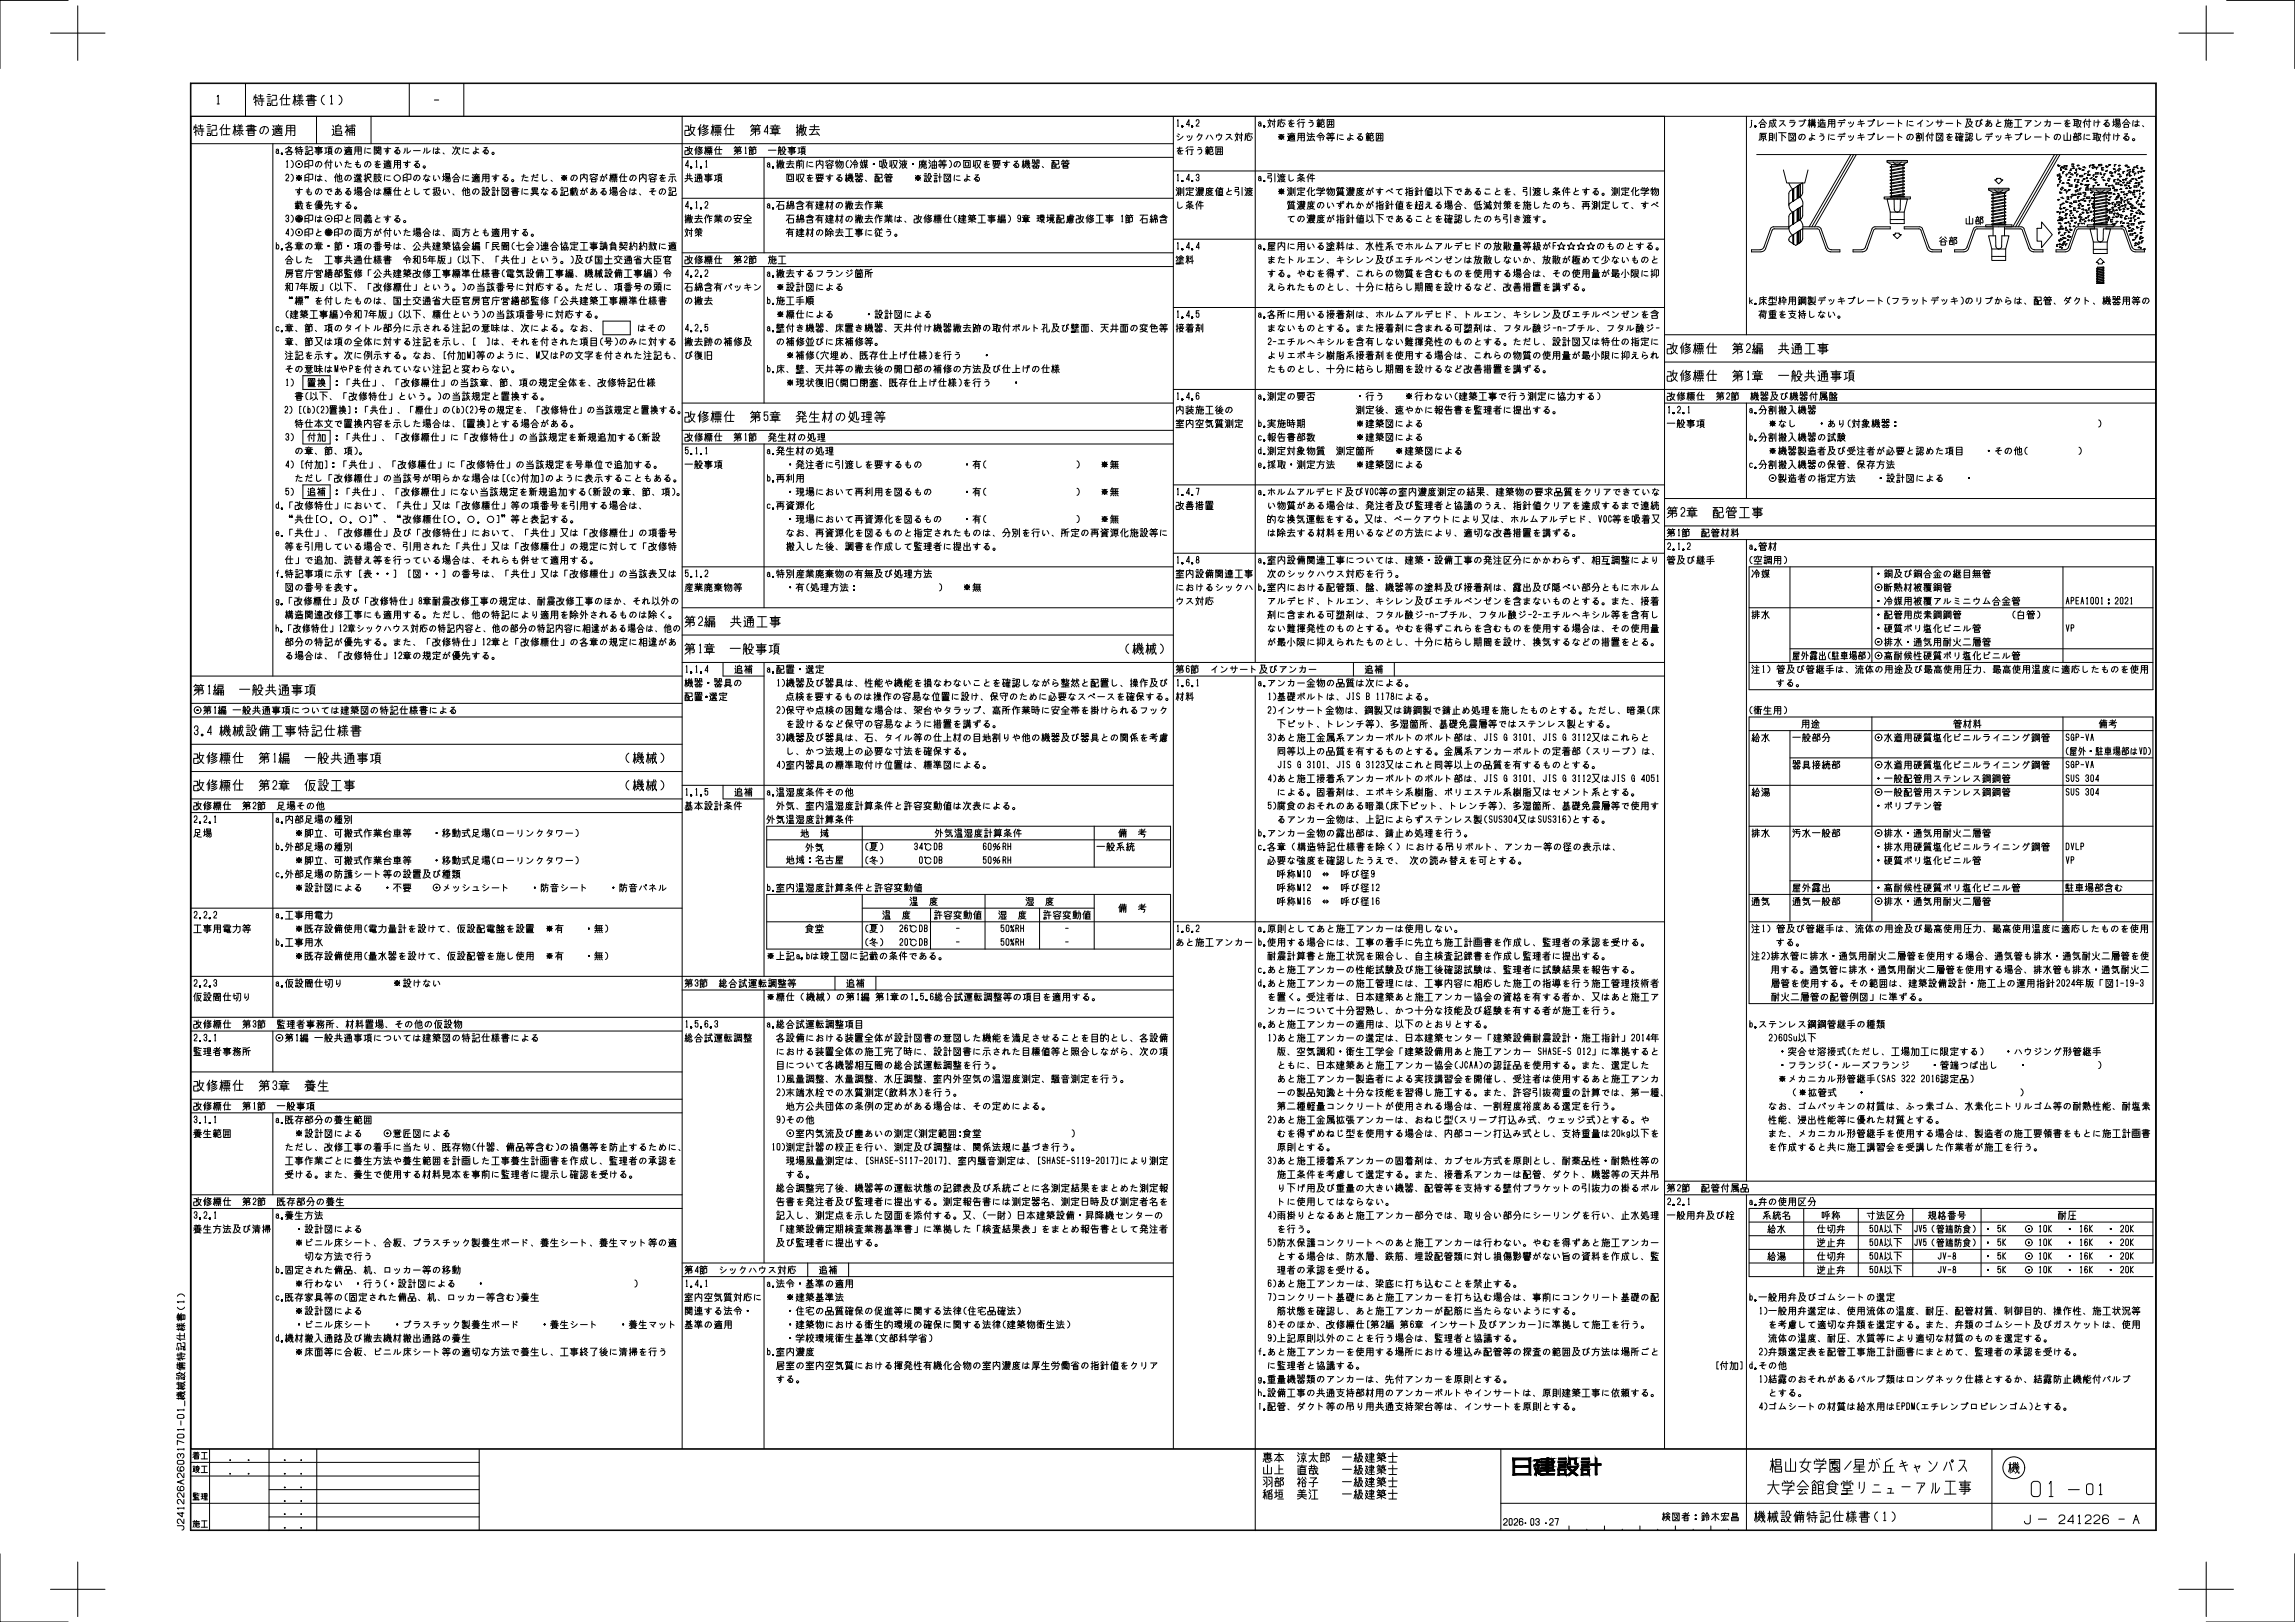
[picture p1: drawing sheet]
<svg xmlns="http://www.w3.org/2000/svg" width="841mm" height="594mm" viewBox="0 0 841 594" stroke-linecap="round" stroke-linejoin="round" font-family="sans-serif">
<g fill="none" stroke="#000" stroke-width=".37">
<path d="M18.5 12.1h20M25 .1h-25v25M28.5 2.1v20M798.5 12.1h20M808.5 2.1v20M816 .1h25v25M69.8 30.4h720.4v530.2h-720.4zM70 30.6h720v500h-720zM79.6 35.4l.4-.5v3.2M79.6 38.1h.8M90 30.6v12M93.2 35.2v.5h1.1"/>
<path d="M93.2 35.7l-.2 .8M93.7 34.6v4M94.2 36.8l-1 .8M94.3 37h2.4M94.3 36.2h2.4M94.7 37.6l.3 .8M94.7 35.2h1.7M95.5 34.6v1.6M96 36.2v2.4h-.3M97.8 35.4h1.6M98 37.8h1.1v.8h-1.1zM98.1 37h.9"/>
<path d="M98.1 36.2h.9M98.1 34.6h.9M99.8 34.9h1.5v1.7h-1.6l.1 2h1.6l.1-1M103.3 35.7l-.7 .8M103.6 36.1h2.7M103.8 38.4h2.3M103.9 34.6l-.6 1.1v2.9M105 34.6v3.8M107.5 35.4h1.1M108 34.6v4M108.5 37.6l-.5-2.2-.6 2.7M108.7 36.8h2.4"/>
<path d="M108.9 35.2h2.1M109.1 35.9h1.7M109.1 37.1l.3 .4M109.4 37.9l-.7 .5M109.4 34.6l.3 .6M109.9 35.2l-.2 3.4M110.4 37.9l.7 .5M110.4 34.6l-.3 .6M110.8 37.1l-.4 .4M112.2 35.4h3.7M112.2 36.8h3.7M112.7 34.9h2.4v1.1h-2.4"/>
<path d="M112.7 36.3h2.7M113 37h2.1v1.6h-2.1zM113 37.8h2.1M114 34.6v2.2M118.9 34.9a1.93 1.93 0 0 0-1.1 1.7 1.93 1.93 0 0 0 1.1 1.7M121.1 35.4l.4-.5v3.2M121.1 38.1h.8M124.2 34.9a1.93 1.93 0 0 1 1.1 1.7 1.93 1.93 0 0 1-1.1 1.7M150 30.6v12M159.2 36.6h1.6M170 30.6v12M70 42.6h180v488"/>
<path d="M70 42.6v488M70 52.6h360M70 42.6h720v488M71.2 46.2v.5h1.1M71.2 46.7l-.2 .8M71.8 45.6v4M72.2 47.8l-1 .8M72.3 48h2.4M72.3 47.2h2.4M72.6 48.6l.4 .7M72.6 46.2h1.8M73.5 45.6v1.6"/>
<path d="M74 47.2v2.4h-.3M75.8 46.4h1.6M76 48.8h1.1v.8h-1.1zM76.1 48h.9M76.1 47.2h.9M76.1 45.6h.9M77.8 45.9h1.4v1.7h-1.6l.2 2h1.6l.1-1M81.2 46.7l-.6 .8M81.7 47.1h2.6M81.8 49.3h2.3M81.9 45.6l-.7 1.1v2.9M83 45.6v3.7"/>
<path d="M85.5 46.4h1.1M86.1 45.6v4M86.5 48.6l-.4-2.2-.7 2.7M86.7 47.8h2.4M86.9 46.2h2M87 46.9h1.8M87 48.1l.4 .4M87.4 48.9l-.7 .5M87.4 45.6l.4 .6M87.9 46.2l-.1 3.4M88.4 48.9l.7 .5M88.4 45.6l-.3 .6"/>
<path d="M88.8 48.1l-.4 .4M90.2 47.8h3.7M90.2 46.4h3.7M90.7 45.9h2.4v1.1h-2.4M90.7 47.3h2.7M91 48h2.1v1.6h-2.1zM91 48.8h2.1M92 45.6v2.2M95.9 46.7l-.6 1.1v.7l.4 .4M95.9 46.7a1.45 1.45 0 0 1 2.3 .3 1.45 1.45 0 0 1-1 2.1M96.9 46.5a2.05 2.05 0 0 1-1.2 2.3M99.8 49.6l.5-.5 1.1 .5h2.1"/>
<path d="M99.8 47.4h.5v1.7M100 52.6v195M100 45.9l.3 .7M100.6 46.2h2.9M100.8 49.1v-2.1h2.5v2.1h-.4M101.1 47.5h1.9M101.2 55l.4-.4 .4 .1 .2 1.5M101.4 48h1.3v.8h-1.3zM101.4 46.2l.2 .8M102.1 55.3l-.5-.1a.48 .48 0 0 0-.4 .7 .48 .48 0 0 0 .8 .1l.1-.4M102.1 45.6v.6M102.1 47v1"/>
<path d="M102.7 46.2l-.3 .8M103.1 56.4h.3M103.2 56.1l.2 .1-.2-.1v.4l-.1-.3 .2 .3 .2-.2-.2-.2-.2 .2 .2 .2 .2-.2-.2-.2-.2 .3M103.2 56.1l.1 .4zM103.3 56.1v.4v-.4M103.3 56.1l.1 .2h-.3M103.4 56.1l-.2 .4M103.4 56.2l-.2 .2M103.4 56.2v.3M104.6 49.6l.5-.7v-3h2.9v3.7h-.7M105.1 59.2l.2-.4v2.4M105.1 46.9h2.9"/>
<path d="M105.1 47.9h2.9M105.2 55.6h1.6v1h-1.6zM105.6 54.4l.2 .4 1.6 1M105.6 54h1.2l-.8 1-1.4 .8M106 53.6l-1.4 1M106.6 45.9v3.7M106.7 58.8a1.42 1.42 0 0 1 .8 1.3 1.42 1.42 0 0 1-.8 1.3M108.3 54v.4h.9M108.3 54.4l-.1 .6M108.8 53.6v3M109.1 55.2l-.8 .6M109.2 55.4h1.8"/>
<path d="M109.2 54.8h1.8M109.4 55.8l.3 .6M109.4 54h1.3M109.6 60l-.2 .1M110.1 53.6v1.2M110.4 54.8v1.8h-.2M111.8 54.2h1.2M111.9 56h.9v.6h-.9zM112.1 55.4h.6M112.1 54.8h.6M112.1 53.6h.6M113 58.6l-1.2 .6v2.2"/>
<path d="M113.3 53.8h1.1v1.3h-1.2v1.3l1.3 .2 .1-.7M115.4 54h2.8M115.4 55.6h2.8M115.8 54.4h2v.4h-2zM115.8 55.2h2v.8h-2M116 42.6v10M116.8 59.3l-.6 1.7a.81 .81 0 0 1-.7-.7 .81 .81 0 0 1 .6-.8 1.07 1.07 0 0 1 1.7 .1 1.07 1.07 0 0 1-.8 1.6M116.8 53.6v3h-.4M119 54.2h1M119.5 54.2v1.7M119.5 59.4l-.5 .6M119.8 59.4h2"/>
<path d="M120 58.6l-.5 .8v2.2M120 55.7l-1 .5M120.2 53.8h1.6M120.4 54.4h1.1v1.7h-1.1zM120.4 54.9h1.1M120.4 55.5h1.1M120.7 56.1l-.5 .5M121 53.8l-.4 .6M121.2 56.1l.6 .5M121.2 58.6v3h-.3M121.7 49.6l.6-.5 1 .5h2.1M121.7 47.4h.6v1.7"/>
<path d="M122 45.9l.3 .7M123 59.2l-.1 1.1M123.1 48h2.1v1.1h-2.1zM123.1 46.2h1.8v1h-1.8zM123.1 47.2v.8M123.2 54.5a1.08 1.08 0 0 1 1.8 .1 1.08 1.08 0 0 1-.8 1.6M123.3 54.5l-.5 1.1M124 54.3l-.6 1.7h-.3l-.3-.4M124.1 45.6l-.5 .6M124.5 59.3l.7 1.3M126.2 56.6l.4-.4 .8 .4h1.6M126.2 54.9h.4v1.3"/>
<path d="M126.4 53.8l.2 .6M126.5 46.4h1.1l-1.1 2.2M126.8 54h2.2M127 56.2v-1.6h1.8v1.6h-.3M127.1 45.6v.8M127.1 58.8l-.6 2.5M127.2 55h1.4M127.4 55.4h1v.6h-1zM127.4 54l.2 .6M127.5 47.8l-.3-.3v2.1M127.7 59.4l-1.3 .1M127.8 47.2l-.3 .6 .3 .5"/>
<path d="M127.8 46.2h2.5M127.9 53.6v.4M127.9 54.6v.8M128.2 49.6v-2.6h1.7v2.6h-.2M128.2 47.8h1.7M128.2 48.6h1.7M128.4 54l-.2 .6M128.7 59.9l-1.1 .2M129 45.6v4M129.7 45.6l.2 .3M129.8 56.6l.3-.5v-2.3h2.3v2.8h-.6M130.1 55.3h2.3"/>
<path d="M130.1 54.6h2.3M130.3 59.6h1.2M131 58.9l-.2 1.6M131.3 53.8v2.8M133.9 54.1l-.2 2.2M134.4 55.7l.8 .3M134.8 59.3l-.6 1.7a.81 .81 0 0 1-.7-.7 .81 .81 0 0 1 .6-.8 1.07 1.07 0 0 1 1.7 .1 1.07 1.07 0 0 1-.8 1.6M135.1 56.1h.8M135.8 54.5h-1.3M136 42.6v10M137.2 53.8h1v.8h-1zM137.2 54.2h1"/>
<path d="M137.2 54.6v2M137.6 55.8h1.6M137.6 55.2h1.6M137.8 54.8l.3 .4M138.4 58.9l-.7 1.3M138.4 55.8l.8 .6M138.4 55.4l-.3 .7-.5 .3M138.4 55.2v.4M138.6 53.8h1v.8h-1zM138.6 54.2h1M138.9 54.8l-.3 .4M139.2 59.2l-1.8 .1"/>
<path d="M139.6 54.6v2h-.2M140.6 60h.4v1.2M140.8 58.8l.2 .6M141.2 59h2.2M141.7 54.9l.4 .2v.9M141.7 54.9a.39 .39 0 0 0-.4 .4 .39 .39 0 0 0 .4 .4 .39 .39 0 0 0 .4-.3l.1-.2M141.8 59l.2 .6M142.1 55.9l-.5 .5M142.1 53.8v1.4M142.3 58.6v.4M142.3 59.6v.8M142.8 59l-.2 .6"/>
<path d="M143.2 54.4l-2.5 .1M144.6 59.6h2.2M144.6 55.6a1 1 0 0 1 1-.7 1 1 0 0 1 .9 .9 .76 .76 0 0 1-.7 .6 .76 .76 0 0 1-.7-.6M145.5 55.7l-.4 .1M145.5 55.7l.3 .7M145.7 58.8v2.8M146.1 54l-1.2 .1M146.1 54l-1.5 1.7M148.4 54.3v.6M148.5 54.9l-.6 1.2M149.2 54.2v1.9l1.3-.9M149.3 58.8l.1 1.4a.41 .41 0 0 1-.5 .5 .41 .41 0 0 1-.3-.6 .41 .41 0 0 1 .6-.1 1.01 1.01 0 0 1-.4 1.4"/>
<path d="M150.4 59.4l-2.5 .1M151.5 55.2h2.5M152.1 59.1l1.2-.1-1.5 1.7a1.01 1.01 0 0 1 1-.8 1.01 1.01 0 0 1 .9 .9l-.2 .4M155.6 54.3v.9l-.5 .9M156.4 54.2v1.9M157.7 55.2l-1.3 .9M159 54.1l-.1 2.2M159.6 55.7l.4-.1 1.2 .5M159.6 55.8v.3l.4 .2M160.3 56.2l-.3 .1M160.4 53.9v1.9M160.5 55.9l-.2 .3"/>
<path d="M161.1 54.6l-1.6 .1M162.4 56l.4 .4M165.9 53.8l.6 .7M166.6 56.6a1.69 1.69 0 0 0 1-1.6 1.58 1.58 0 0 0 1 1.6M166.6 55.2l-.8 1M167 54.2h1.6l-.5 .6M167.1 53.6l-.5 1.4M167.6 54.2v.8M169.8 54.1l-.1 2.2M170.4 55.7l.7 .3M171.1 56.1h.8M171.7 54.5h-1.2"/>
<path d="M173.4 55.8a1.67 1.67 0 0 1 2.1 .3M173.5 56.2l.6 .1M173.5 55.9v.3M174.4 53.9v2l-.3 .4M175.4 54.6l-1 .1M177 55.6a.97 .97 0 0 1 1-.7 .97 .97 0 0 1 .9 .9l-.2 .4M177.5 55.8a.73 .73 0 0 0 1.2 .4M178 55.7l-.5 .1M178 55.7l.3 .7M178.5 54l-1.5 1.7M178.5 54l-1.1 .1M250 42.6h180v488"/>
<path d="M250 57.6h180M251.1 46.2h1.2v1.6h-1.3l.1 1.8h1.4l.1-.9M251.1 54h.9v1.2h-1l.1 1.4h1l.1-.7M252.5 54.6a2.15 2.15 0 0 0 1.3 2M252.5 54.4h1.3M252.6 53.6l-.4 1.6M253 47a2.89 2.89 0 0 0 1.7 2.6M253 46.7h1.7M253.2 45.6l-.6 2.2M253.5 54.4l-.3 1.2-1 1M254.4 46.7a3.5 3.5 0 0 1-1.8 2.9M255 54.4l-.4 .6"/>
<path d="M255.1 59.2l.2-.4v2.4M255.4 53.6l-.4 .8v2.2M255.4 54.4v1.8M256.1 54.1l.4 .5 .9 .4M256.1 54h1.3M256.2 53.6l-.4 .8M256.3 46.7l-.5 .8M256.8 55l-.9 .6M256.8 45.6l-.5 1.1v2.9M256.8 46.7v2.4M257.1 55.3l-1.2 .8M257.1 54l-.3 .5-1 .5"/>
<path d="M257.4 55.8l-.6 .5-1 .3M257.9 46.2a1.59 1.59 0 0 0 1.6 1.3M257.9 46.1h1.6M258 45.6l-.6 1M258.2 54.2h.9M258.7 59.2l.2-.4v2.4M258.7 53.6v3M258.7 47.5l-.6 .6-.6 .1M259 55.8l-.3-1.6-.5 2M259.2 53.8h1.8M259.2 55.9h1.8M259.2 47.9l-.8 .7-.9 .3"/>
<path d="M259.2 46.1l-.5 .8-1.3 .6M259.3 54.4h1.6v.7h-1.6zM259.3 55.5h1.6M259.5 48.5a2.74 2.74 0 0 1-2.1 1.1M259.5 56.2l-.2 .4M259.8 53.8v1.3M260.1 55.9l-.1 .7M260.3 53.8v1.3M260.6 56.2l.3 .4M260.7 46.4h1.1M261.2 45.6v4M261.7 48.6l-.5-2.2-.6 2.7"/>
<path d="M261.9 48.6h2.4M261.9 45.9h2.4M262.1 46.6h2.1v1h-2.1zM262.1 48.1h2.1M262.3 54.4l-.5 .6M262.4 49.1l-.3 .5M262.6 54.8h2M262.7 56.4h1.7M262.8 53.6l-.5 .8v2.2M262.8 45.9v1.7M263.1 48.6l-.2 1M263.4 45.9v1.7"/>
<path d="M263.6 53.6v2.8M263.8 49.1l.4 .5M266 46.7l-.6 .8M266.4 47.1h2.7M266.6 49.3h2.3M266.7 45.6l-.7 1.1v2.9M267.8 45.6v3.7M269.4 54.6h2v.4h-2l-.2 .4h2.4v.6l-.6 .2M269.4 53.9h1M269.6 53.6l-.6 .7M269.8 53.9l.2 .5M270.4 55.4l-1.4 1.2"/>
<path d="M270.4 54.6v2M270.8 53.9h1M271 53.6l-.6 .7M271.2 53.9l.2 .5M273.1 54.2l.2-.4v2.4M273.1 56.2h.4M274.7 55.7h1v-1.1h-1v2M274.7 55.1h1M274.8 53.9h1M275 53.6l-.6 .7M275.2 53.9l.2 .5M275.4 55.9l.4 .7"/>
<path d="M275.5 47h2.7v.5h-2.7l-.2 .5h3.1v.8l-.7 .3M275.5 46h1.4M275.6 56.4l-1 .2M275.8 45.6l-.8 .9M276.1 46l.2 .7M276.2 53.9h1M276.4 53.6l-.6 .7M276.4 56.2l.6-.2v-1.4h-1v2M276.6 53.9l.2 .5M276.9 48l-1.9 1.6M276.9 47v2.6M277.4 46h1.3"/>
<path d="M277.7 45.6l-.8 .9M277.9 46l.3 .7M280 57.6v35M281.4 48.3h-1.4l1.3-2.4v3.2M281.6 55h2.8M282.2 47h3.7M282.2 49h3.7M282.4 46.2h3.2M283 47.5h2.1v1.1h-2.1zM283 48h2.1M283.3 46.2l.2 .8M284.1 45.6v.6"/>
<path d="M284.1 48.6v1M284.6 59.4h.5M284.9 58.6l-.1 3M284.9 46.2l-.3 .8M285.2 56.6l.2-2.6h.7l-.1 2.6M285.4 59h1M285.7 54.4l.1 .4M285.8 53.6l-.4 .4M285.8 55.2v.8M285.9 58.6l-.5 1.2 .8-.1M286.1 59.4l.3 .4M286.3 55l-1.1 .2"/>
<path d="M286.6 55.3h1.1l-.8 1.1-.5 .2M286.6 59.6l.2 1.2 .6 .8M286.6 59.4h.8M286.7 58.6l-.3 1.6M286.9 55.5l.5 .9 .6 .2M287.2 59.4l-.2 1.2-.6 1M288 54.6l-.3 .3-.2-1.1h-.6l-.2 1-.3 .3M288.4 59.2h2.4M288.8 54h2.8M288.8 55.6h2.8M289.2 54.4h2v.4h-2zM289.2 55.2h2v.8h-2"/>
<path d="M289.6 58.6v1.4l-1 1.4M290.2 53.6v3h-.4M291.8 59h2.8M291.8 46.7h.7M292.2 45.6l-.1 4M292.4 54.2h1M292.5 47.8l-.7 .8M292.6 58.6l.4 .4M292.9 49.6v-2.1h1l-.1 2.1M292.9 46.2h1.3M292.9 48.6h1M292.9 48.1h1"/>
<path d="M292.9 54.2v1.7M293.4 55.7l-1 .5M293.5 45.6l-.1 .9-.5 .7 1.1-.2M293.6 53.8h1.6M293.6 59.7v1.3M293.8 46.7l.4 .5M293.8 54.4h1.1v1.7h-1.1zM293.8 54.9h1.1M293.8 55.5h1.1M293.8 58.6l-.4 .4M294.1 56.1l-.5 .5M294.4 59.4l-.2 2.2"/>
<path d="M294.4 53.8l-.4 .6M294.5 47a3.4 3.4 0 0 0 1 2.6M294.5 46.7h1M294.6 45.6l-.4 2.2M294.6 56.1l.6 .5M295.3 46.7l-.3 1.6-.8 1.3M295.9 59.1l-.2 2.1M296.6 47.5h3.7M296.8 46.4h3.3M297.8 59.5h-1.3M298.4 45.6v1.9l-1.3 1.8M299.3 48.3l1 1.3"/>
<path d="M299.8 49.1l-3.2 .2M300.4 58.6a1.73 1.73 0 0 0 1 2M300.4 59.4l-.3 .7-.7 .5M302.6 59.4l.2-.5h2.6l-.2 .5M303.4 59.4l-.6 .5M304 58.6v.3M304.6 59.4l.6 .5M306.3 59v.4h.9M306.3 59.4l-.1 .6M306.7 58.6v3M307.6 59.2h1.4v2l-.7 .4M307.7 58.6l-.5 1.4"/>
<path d="M307.9 59.2l-.1 1-.6 1M308.5 59.2v.8l-.8 1.6M310.9 58.8a1.42 1.42 0 0 0-.8 1.3 1.42 1.42 0 0 0 .8 1.3M311.7 58.8l.4 .7M312.9 59.6h.9M315.2 59.4h1.2M315.8 58.6l-.5 1.8 .9 1.2M316.1 59.4a2 2 0 0 1-.8 2.2M316.4 58.9h1.6M316.7 58.6v1.6h.9v-1.6M316.7 59.6h.9M320.2 60l-.1 .2"/>
<path d="M322.4 59h.8v2h-.8zM323.5 58.6h1.1l-.3 1h.7a2.17 2.17 0 0 1-1.5 2M323.8 59a2.91 2.91 0 0 0 1.4 2.6M323.8 58.6l-.6 3M326.2 58.8v2M326.8 58.8v2.8M327.2 58.8h1.6a3 3 0 0 1-1.6 2.8M327.4 59.2a2.92 2.92 0 0 0 1.4 2.4M329.6 59.4l.5 .6M329.7 58.6l.5 .6M330.4 59h2M330.7 59.9l-.3 .4"/>
<path d="M331 59.2l-.3 .7v1.7M331.4 58.6v.4M331.5 59.7h.7l-.5 1.3-.7 .6M331.6 59.2l-.6 1.3M334.6 60l-.2 .1M337.5 59.5l.4 .5M337.7 59.3h.7l-1.2 1.1M338.3 58.6v.4M338.5 59.2l.2 .6 .9 .6M339.2 59.3l-.5 .5M339.4 59.6l-.4 .4M339.6 59h-2.6l-.2 2.6"/>
<path d="M340.4 59.4l.5 .6M340.5 58.6l.5 .6M341.6 59.2h1.6v2.4h-1.6zM342.4 58.6v3M344.4 58.9h1M344.4 59.7h2M344.6 58.6l-.6 .7M344.8 58.9l.2 .5M345.8 58.9h1M346 58.6l-.6 .7v1M346.2 58.9l.2 .5M347.9 58.8a1.45 1.45 0 0 1 0 2.6"/>
<path d="M350.8 59.3l-.5 1.7M353.2 58.8h2.4v2.6h-2.4zM353.8 59.4h1.2v1.4h-1.2zM356.8 58.8v2M357.4 58.8v2.8M357.8 58.8h1.6a3.2 3.2 0 0 1-1.6 2.8M358 59.2a2.92 2.92 0 0 0 1.4 2.4M361.6 58.9l-.7 1.3M362.4 59.2l-1.8 .1M363.8 58.8h2.8M364 59.2h2.4v.8h-2.4zM364.8 58.8v1.2"/>
<path d="M365.6 58.8v1.2M368.9 58.8v1.6l-.4 .3-.4-.3M370 59.4l-2.5 .1M371.8 59.1l1.1-.1-1.5 1.7a.98 .98 0 0 1 1-.8 .98 .98 0 0 1 .9 .9 .72 .72 0 0 1-.7 .6 .72 .72 0 0 1-.7-.6M374.6 59.2h.7M375 58.6v3M375.7 59.2l.3 .3M376 58.6l-.2 .7M376.2 59.1l-.5 .9M376.3 59.7l.1 .3M376.3 59.8l-.7 .2M376.4 58.6a3.9 3.9 0 0 0 1 3v-.4"/>
<path d="M376.7 59.2l.3 .3M377 58.6l-.2 .7M377.2 59.1l-.5 .9M377.3 59.7l.1 .3M377.3 59.8l-.7 .2M378.2 59.7h2.8M378.4 58.6h.8v.8h-.8zM379.6 59.7l1.4 1.1M379.6 59.2a1.52 1.52 0 0 1-1.4 1.6M380 58.6h.8v.8h-.8zM385.4 58.8h1.4M385.5 59.6h1.2v2h-1.2z"/>
<path d="M385.9 58.8v1.2l-.4 .7M386.2 58.8v1.7h.5M387.1 58.8h.9v1.3h-1l.1 1.5h1l.1-.7M389.4 58.9h1M389.6 58.6l-.6 .7M389.8 58.9l.2 .5M390.8 58.9h1M391 58.6l-.6 .7v.4M391.2 58.9l.2 .5M431.3 49.8l.6 .4M431.5 44.2l.2-.4v2.4M431.5 46.2h.4"/>
<path d="M431.7 49l.5 .4M431.7 55.2l-.3 .2M432.3 54.9l.3 .2v.9M432.3 55l-.6 .2M432.4 53.9l-.7 1.3M433.1 46.3h.4M433.1 46.4h.3M433.1 46.2v.2M433.2 46.2h.2h-.3l.2 .3 .2-.2-.2-.2-.2 .2 .2 .2 .2-.2-.2-.2-.2 .3M433.2 46.2l.2 .3v-.3M433.2 54.2l-1.8 .1M433.2 46.2l.1 .3z"/>
<path d="M433.3 46.2v.3M433.3 46.1v.4M433.3 46.2l.1 .1M433.4 46.2l-.2 .3zM433.5 55.1l-1.2 .4-.5 .5a.98 .98 0 0 0 1.5 .3M433.5 49.9l-1 1-.9 .4M435 49.8l.3 .5M435.2 55v1.6M435.4 54.6l-.8 .8M435.4 53.6l-.8 .8M435.7 49.7l.3 .5M435.8 45.6h-1l.9-1.8v2.4"/>
<path d="M435.8 54.8h1.6M436 53.8h1.2M436.7 46.3h.4M436.7 46.4h.3M436.7 46.2v.2M436.8 46.2h.2h-.3l.2 .3 .2-.2-.2-.2-.2 .2 .2 .2 .2-.2-.2-.2-.2 .3M436.8 54.8v1.8h-.4M436.8 46.2l.2 .2M436.8 49.7a1.77 1.77 0 0 1-1.4 1.8M436.8 46.2l.1 .3zM436.9 46.1v.4M437 46.2l-.2 .3z"/>
<path d="M437 46.3l-.1-.1v.3M437 46.2v.3M438.4 44.4l.3-.6 .6 .2v1l-.9 1.2h1M438.8 54.9a.92 .92 0 0 1 .9-.3 .92 .92 0 0 1 .7 .8l-.3 .7-.7 .3M439.1 54l1.1 .2M439.2 49.5l1.3-.1-.8 1.5M439.4 48.9l-.8 1.3M439.8 50.9l-.8 .5M441.8 56.3h1.4M441.9 54.7h1.2M442 55.4h1v-.4h-1v.9h1v-.5M442.2 53.9h1"/>
<path d="M442.4 53.6l-.6 .7M442.5 54.4v2.2M442.6 53.9l.2 .5M442.7 49.5l-.8 1.5M443.5 49.5l1 1.4M443.6 53.9h1M443.8 53.6l-.6 .7M443.8 55.6l.6-.2v-.8h-1v1.8l1 .2 .2-.6M444 53.9l.2 .5M445.6 53.8h2.4v2.8h-2.4zM445.8 50.3v-.8h1.9a1.96 1.96 0 0 1-1.3 1.9M446 55.6h1.6"/>
<path d="M446 54.6h1.6M446.4 54.2a1.95 1.95 0 0 1-.4 2M446.7 48.9v.6M447.2 54.2v2M449.4 49.2l1.6 .1-1.7 1.9M450.5 50.2l1 .9M452.6 49.2h1.4M452.8 49.6l.8 1.8M453.3 48.6v.6M453.6 49.2a2.93 2.93 0 0 1-1 2.4M454 49.4h1.4M454.3 50l.2 .8"/>
<path d="M455 48.6l-.2 3M456.7 49.7l-.3 1.3M457.1 49.4v1.9l1.1 .1 .2-.6M457.5 49.4l.5 .8M457.7 48.6v.4M458.4 49.8l.6 .8M459 49h-2.6l-.2 2.4M460 42.6v200M461.2 45l.4-.4 .4 .1 .2 1.5M462.1 45.3a.54 .54 0 0 0-.8 .1 .54 .54 0 0 0 .2 .8l.5-.2 .1-.4M463.1 46.3h.4M463.1 46.4h.3"/>
<path d="M463.1 46.2v.2M463.2 46.2h.2h-.3l.2 .3 .2-.2-.2-.2-.2 .2 .2 .2 .2-.2-.2-.2-.2 .3M463.2 46.2l.2 .2M463.2 46.2l.1 .3zM463.3 46.1v.4M463.4 46.2l-.2 .3zM463.4 46.3l-.1-.1v.3M463.4 46.2v.3M464.6 44.2h1.4M464.8 44.6l.8 1.8M465.3 43.6v.6M465.6 44.2a3.1 3.1 0 0 1-1 2.4"/>
<path d="M466 44.4h1.4M466.3 45l.2 .8M467 43.6v3h-.2M468.7 49.2l1.8 1.8M468.7 50.1l.2 .2M468.8 44.7l-.4 1.3M468.8 50l.2 .2zM468.9 50l-.1 .2 .2-.1-.1-.1 .1 .1h-.3h.3M468.9 50v.2zM469.1 44.4v1.9l1.1 .1 .2-.7M469.5 50.7l.2 .2M469.5 50.8h.2z"/>
<path d="M469.5 49.4h.2zM469.5 44.4l.5 .8M469.5 50.7h.2M469.5 49.3v.2M469.5 50.7v.2M469.6 50.7v.3v-.3l.1 .1h-.2M469.6 49.2l.1 .3h-.2M469.6 49.3l-.1 .2M469.7 49.3l-.2 .2M469.7 43.6v.4M469.7 50.8h-.3l.2 .2M469.7 49.4l-.2 .1"/>
<path d="M469.7 49.4l-.1 .2-.2-.2h.3l-.1-.2v.4l.1-.2-.2-.1 .1 .3M470.2 50l.2 .2v-.2M470.2 50l.2 .2-.1-.2M470.3 50l.1 .2-.3-.1 .2-.1v.3l-.2-.2h.3h-.3M470.3 50v.2zM470.4 50.1l-.2 .1M470.4 44.8l.6 .8M470.4 50.1l-.1 .2M470.5 49.2l-1.8 1.8M471 44h-2.6l-.2 2.4M471.8 51.6l.4-.4 .8 .4h1.6M471.8 49.9h.4v1.3"/>
<path d="M472 48.8l.2 .6M472.4 49h2.2M472.5 45.2a.5 .5 0 0 1 .5-.3 .5 .5 0 0 1 .4 .3v.8M472.5 45.2l-.3 .2M472.6 51.2v-1.6h1.8v1.6h-.3M472.8 50h1.4M473 50.4h1v.6h-1zM473 49l.2 .6M473.2 43.8l-.7 1.4M473.5 48.6v.4M473.5 49.6v.8M474 49l-.2 .6"/>
<path d="M474 44.2l-1.8 .1M474.3 45.1l-1.2 .4-.5 .5a.98 .98 0 0 0 1.5 .3M475.4 51.6l.3-.5v-2.3h2.3v2.8h-.6M475.7 50.3h2.3M475.7 49.5h2.3M476 45v1.6M476.2 44.6l-.8 .8M476.2 43.6l-.8 .8M476.6 44.8h1.6M476.8 43.8h1.2M476.8 48.8v2.8M477.6 44.8v1.8h-.4"/>
<path d="M479 49.4l.5 .6M479.1 48.6l.5 .6M479.6 50.4l-.6 1.2M479.6 50h2.2M479.6 44.9a.92 .92 0 0 1 1-.2 .92 .92 0 0 1 .6 .7l-.1 .5M479.7 49.2h1.9M480 44l1 .2M480.7 48.6v1.4l-.8 1.4M481 45.8l-.9 .6M481.2 50.6l.6 1M481.5 51.2l-1.9 .2M482.6 50l1.4-1.4 1.4 1.4"/>
<path d="M482.6 46.3h1.4M482.7 44.7h1.2M482.8 45.4h1v-.4h-1v.9h1v-.5M483 50.2h2v.8l-.4 .2M483 44h1M483.2 43.6l-.6 .7M483.3 44.4v2.2M483.4 44l.2 .4M483.4 49.6h1.2M483.8 50.2v1.4M484.4 44h1M484.6 43.6l-.6 .7"/>
<path d="M484.6 45.6l.6-.2v-.8h-1v1.8l1 .2 .2-.6M484.8 44l.2 .4M486.2 50.7h2.8M486.2 50.3h2.8M486.4 43.8h2.4v2.8h-2.4zM486.6 49h1M486.6 51l.4 .5M486.6 49.7h2M486.8 48.6l-.6 .7M486.8 45.6h1.6M486.8 44.6h1.6M487 49l.2 .4"/>
<path d="M487.2 44.2v1.1l-.4 .9M487.6 49.4v.9M488 49h1M488 44.2v2M488.2 50.3v1.3h-.4M488.2 48.6l-.6 .7M488.4 49l.2 .4M490.3 49.1l-.2 2.2M490.8 50.7l.8 .3M491.5 51.1h.8M492.2 49.5h-1.3M493.9 50.9l.2 .4h.4"/>
<path d="M494.2 50.6l-.4 .2M494.2 50.6l.8 .1M494.7 48.9l.1 2M494.8 50.9l-.3 .4M495.1 50.7l.8 .4M495.8 49.6l-1 .1M497.9 50.8l.1 .5M498.3 50h.7M498.3 50.7l-.4 .1M498.3 50.7l.3 .7M498.9 49l-1.5 1.6 .9-.6M498.9 49l-1.2 .1"/>
<path d="M499 50a.78 .78 0 0 1 .2 1.1 .78 .78 0 0 1-1.2 .1M500.6 51.3h1.4M500.7 49.7h1.2M500.8 50.4h1v-.4h-1v.9h1v-.5M501 49h1M501.2 48.6l-.6 .7M501.3 49.4v2.2M501.4 49l.2 .4M502.4 49h1M502.6 48.6l-.6 .7M502.6 50.6l.6-.2v-.8h-1v1.8l1 .2 .2-.6M502.8 49l.2 .4"/>
<path d="M504.4 48.8h2.4v2.8h-2.4zM504.8 49.6h1.6M504.8 50.6h1.6M505.2 49.2a1.95 1.95 0 0 1-.4 2M506 49.2v2M610 42.6v488M640 42.6v80M641.9 44.6v1.4l-.6 .6M643.1 46.3h.4M643.1 46.4h.3M643.1 46.2v.2M643.2 46.2h.2h-.3l.2 .3 .2-.2-.2-.2v.4l.2-.2-.2-.2-.2 .3"/>
<path d="M643.2 46.2l.2 .2M643.2 46.2l.1 .3zM643.3 46.2v.3M643.3 46.1v.4M643.3 46.2l.1 .1M643.4 46.2l-.2 .3M643.4 46.2l-.2 .2M643.4 46.2v.3M643.8 56.6h142.8M644.6 45.2l1.4-1.6 1.4 1.6M645.2 45.6h1.6v1h-1.6zM645.4 45h1.2"/>
<path d="M645.6 49.3h1.4v1.3h-1.4zM645.6 50h1.4M645.6 50.9l-.4 .4M646.2 49l-.3 .3M646.3 50.6v1h-.3M646.9 50.9l.5 .4M647.4 48.8h-2.4v1.9l-.4 .7M648.4 48.8h1.2v2.3h-1.2zM648.4 50.3h1.2M648.4 49.5h1.2M648.6 45h.8v1l-.4 .2M648.6 51.2l-.4 .4"/>
<path d="M649.3 51.2l.5 .4M649.8 43.6a3.8 3.8 0 0 0 1.2 3M650.2 49v1.8M650.4 43.6l.4 .4M650.6 44.8a1.99 1.99 0 0 1-1.2 1.8M651 44.2h-2.4v1.8l-.4 .6M651 48.6l-.2 3M651.8 48.6h2.8M652.2 44.3h1.6l-1.8 2M653 49.4l1.4 1M653 48.6v3M653.2 45.2l1.1 .9"/>
<path d="M655.6 48.8h2.4v2.8h-2.4zM655.7 44.8h2.1M656 49.2l.4 .6M656 44.1h1.5M656.2 50.2l1.4 1M656.8 49.2l.4 .6M656.9 46.2l-.5 .2M657.4 45.8l-.5 .4M657.6 49.2a2.35 2.35 0 0 1-1.6 2.2M657.8 44.7l-.4 1M659.2 50.5a1.16 1.16 0 0 1 1-1.3 1.16 1.16 0 0 1 1.3 1.2l-.9 .8M659.3 44.3h2"/>
<path d="M660.4 49.3l-.6 1.8-.3-.1-.3-.4M660.6 45.9l-1 .3M661.1 43.9l.4 .3M661.3 44.3l-.8 1.5M661.5 43.8l.3 .3M662.6 44.2h.9M663.1 43.6v3M663.1 50.9a.46 .46 0 0 0 .4 .5 .46 .46 0 0 0 .5-.5M663.4 50.6l-.4 .2M663.4 50.6l.8 .1M663.4 45.8l-.3-1.6-.5 2M663.6 46h1.8"/>
<path d="M663.6 44.8h1.8M663.7 44h1.5M663.8 46.6v-1.4h1.3v1.4h-.3M663.8 45.6h1.3M663.8 44.4h1.3M663.9 48.9l.1 2M664.1 43.6v1.2M664.2 50.7l.9 .4M664.5 44.8v1.2M664.8 43.6v1.2M665 49.6l-1 .1M666.2 46.6l.4-.4 .8 .4h1.6"/>
<path d="M666.2 44.9h.4v1.3M666.4 43.8l.2 .6M667 45h2M667.2 49l1 .2M667.2 45.4h1.6v.8h-1.6zM667.2 44.1l-.2 .5M667.3 43.6l-.1 .5h1.6M667.8 49.7l.6 .4M667.8 49.7l-1 .2M668 43.6v1.4M668.4 50.2l-.3 .9-.8 .3M669.8 46.6l.3-.5v-2.3h2.3v2.8h-.6"/>
<path d="M670.1 45.3h2.3M670.1 44.5h2.3M670.3 49.1l-.2 2.2M670.8 50.7l1.5 .4M671.3 43.8v2.8M672.2 49.5h-1.3M673.5 44.9h2.5M673.5 49.9h2.5M673.9 49.2h1.6M673.9 44.2h1.6M674.8 44.9l-.5 1.5M674.8 49.9l-.5 1.5"/>
<path d="M675.5 43.9l.4 .4M675.5 49l.4 .3M675.8 43.7l.4 .4M675.8 48.7l.4 .4M677.4 44.8l.3 .5M677.4 49.8l.3 .5M678 44.6l.3 .6M678 49.7l.3 .5M678.3 56.6l-15.3 26.5M679.2 44.7a1.77 1.77 0 0 1-1.4 1.8M679.2 49.7a1.77 1.77 0 0 1-1.4 1.8M679.3 56.6l-15.3 26.5"/>
<path d="M680.3 56.6l-15.3 26.5M681.7 43.9l.5 2.5M681.7 48.9l.5 2.5M682.8 44.4l-1.8 .3M682.8 49.4l-1.8 .3M683.2 45.2l-2.4 .4M683.2 50.2l-2.4 .4M684.5 49.3h2a1.88 1.88 0 0 1-1.7 1.9M684.5 44.3h2M685.7 45.9l-.9 .3M686.5 44.3l-.8 1.5M688.2 44.1v2.1l.9-.3 1-.9"/>
<path d="M688.2 49.1v2.1M690.1 50l-1 .9-.9 .3M691.5 58.9v.5h7.5M691.5 50.2h2.5M691.5 45.2h2.5M691.5 59.4l1.7 .9M691.6 58.8h7.3M691.7 58.8l-.1 .1M693.7 59.3a1.84 1.84 0 0 0 3.1 0M695.7 43.9v2.5M695.7 48.9v2.5M695.7 44.8l1.3 .6"/>
<path d="M695.7 49.8l1.3 .6M698.9 58.8l.1 .6M699 59.4l-1.6 .9h-4.2M699.1 44.1l-.2 2.2M699.2 49.5a1.08 1.08 0 0 1 1.8 .1 1.08 1.08 0 0 1-.8 1.6M699.6 45.7l.8 .3M700 49.3l-.6 1.8a.83 .83 0 0 1-.7-.8 .83 .83 0 0 1 .6-.9M700.3 46.1h.8M700.9 44.5h-1.2M702.2 49.4l.1-.4h1.5l-.1 .4M702.2 50.4h1.6M702.4 50.6h1.2v1h-1.2z"/>
<path d="M702.4 50h1.1M702.4 49.6h1.1M703 48.6v.4M703 49.2v1.2M703.9 44.7v1.7M704.2 49v1.8M704.5 44l-1.9 1.5M704.8 48.6l-.2 3M706.1 44.2l.6 .4M706.3 49.4l-.5 .6M706.6 49.4h2M706.8 48.6l-.5 .8v2.2"/>
<path d="M707 50l.3 .8M708 48.6v3h-.3M708.3 44.7l-.9 1.1-1.3 .4M709.5 44.7h2.6M709.6 48.8h2.4v2.8h-2.4zM710 49.2l.4 .6M710.1 44v1.5M710.2 50.2l1.4 1M710.8 49.2l.4 .6M711.3 43.9v1.4M711.4 45.3l-.3 .6-.7 .5M711.6 49.2a2.51 2.51 0 0 1-1.6 2.2"/>
<path d="M713.1 45.2h2.5M713.7 50.2l-.3 .2M713.7 50.2a.5 .5 0 0 1 .5-.3 .5 .5 0 0 1 .4 .3M713.9 50.7l-.2 .3a.98 .98 0 0 0 1.6 .3M714.3 48.9l-.6 1.3M714.6 50.3v.7M715.2 49.2l-1.8 .1M715.5 50.1l-1.5 .6M716.6 48.8h1M716.9 50.1h.6v1.3h-.6zM717 48.8l-.4 1.9M717.3 43.9v2.5"/>
<path d="M717.4 44.8l1.2 .6M717.8 49.4v-.4h1.6v.4M718.1 51h1.1M718.1 50.4h1.1M718.4 49.4l-.6 1M718.4 48.8v.4M718.4 48.6v.4M719 49.5l-.3 .5v1.6M719.4 50h-1.3v1.6h1.3M720.2 49.2h1M720.3 51h.7v.6h-.7zM720.4 48.6h.6"/>
<path d="M720.4 50.4h.6M720.4 49.8h.6M720.6 43.6h1.6l-.4 1h1a2.46 2.46 0 0 1-2.2 2M721 44a2.96 2.96 0 0 0 2 2.6M721 43.6l-.4 2.4-.4 .6M721.4 48.8h1.4v1.3l-.5 .1M721.4 50.6l-.2 .8M721.6 49.2l.6 .6M721.7 50.4v1.1l.8 .1 .1-.4M722 48.8a1.13 1.13 0 0 1-.6 1.4M722 50.4l.3 .5M722.6 50.6l.4 .6"/>
<path d="M724 44.4l.9-.3-.6 .8-.1 .9M724.2 45.7l.5 .6M724.4 49a2.3 2.3 0 0 0 .4 2.3l.7-.1 .5-.4M725.4 46.1l-.7 .2M725.9 43.9l.3 .3M726.2 43.7l.3 .3M726.4 45.6l-.7-1.4v1.4l-.3 .6M727.5 49.9h2.5M727.9 49.2h1.6M728 45.3a.99 .99 0 0 1 1.2-.4 .99 .99 0 0 1 .6 1.2l-.7 .3M728 45.3l-.3 .8h.6M728.4 45.3l.3 .8"/>
<path d="M728.4 43.8v1.5M728.8 49.9v.4M728.9 50.3l-.5 1.1M729.1 44.6l-.3 1-.5 .5M729.5 44.3l-1.7 .1M729.5 49l.4 .3M729.9 48.7l.3 .4M731.4 49.8l.3 .5M732 49.7l.3 .5M732.1 46.3h1.2M732.2 43.8l.1 1.3M732.2 45.1a.63 .63 0 0 0-.6 .5 .63 .63 0 0 0 .5 .7"/>
<path d="M733.2 44.8l-1 .3M733.3 49.7a1.77 1.77 0 0 1-1.4 1.8M734.6 44.2h1.2M735 45h.6v1.2l-.3 .4M735 44.2l-.1 1.6-.3 .8M735.2 43.6v.6M735.7 48.9l.5 2.5M736 45.2l1.4-.4-.2 .6M736 44.1l-.2 .5M736.1 43.6l-.1 .5h1.4M736.2 44.6l.1 2h1l.1-.5M736.8 44.4v1.6"/>
<path d="M736.8 49.4l-1.8 .3M737.2 50.2l-2.4 .4M738.2 46.6h2.8M738.4 43.8h2.4M738.5 49.3h2l-.8 1.5M739.2 51.1l-.3 .1M739.6 43.8v2.8M739.7 50.9l-.5 .2M742.1 44.2h2.2M742.2 49.1v2.1M742.9 45.9l-.4 .4M743.2 44.7l-.3 1.3"/>
<path d="M744.2 50l-1.1 .9-.8 .3M744.3 44.2l-.8 .9M745.5 50.2h2.5M745.8 44.2l.6 .4M747.9 44.7l-.9 1.1-1.3 .4M749.3 44.6h2v.3a.86 .86 0 0 1 0 .9 .86 .86 0 0 1-.8 .4M749.7 48.9v2.5M749.7 49.8l1.3 .6M750.2 43.9a2 2 0 0 1-.9 2.3M752.7 45.2h2.5M752.9 56.6l-15.3 26.5M753.5 51l-.1 .1a.98 .98 0 0 1-.7-1.3 .98 .98 0 0 1 1.3-.6 1.04 1.04 0 0 1 1.1 .9 1.04 1.04 0 0 1-.9 1.1"/>
<path d="M753.9 56.6l-15.3 26.5M754 49.3l-.5 1.7M754.9 56.6l-15.3 26.5M756.4 49.4v2h2.4v-2M756.9 45.2l-.3 .2M757.2 45.7l-.2 .3a.98 .98 0 0 0 1.5 .3M757.6 48.6v2.8M757.6 43.8l-.7 1.4a.5 .5 0 0 1 .5-.3 .5 .5 0 0 1 .4 .3M757.8 45.3v.7M758.4 44.2l-1.8 .1M758.7 45.1l-1.6 .6M759.8 43.8h1.8"/>
<path d="M759.8 50h1.6M760 50.4h1.2v1h-1.2zM760 49h1.2M760.2 45.3h1M760.2 44.5h1M760.2 43.8v2.3M760.2 49.2l.2 .8M760.6 48.6v.4M761 49.2l-.2 .8M761.2 43.8v2.8M761.2 45.9l-1.4 .2M761.4 44.2l1.2 .2a2.51 2.51 0 0 1-1.2 2.2"/>
<path d="M761.6 44.4l.6 1.8 .4 .4M762 50.9l.1 .2 .5-.2a1.09 1.09 0 0 0-.7-1.4l.6-.3 .1-.4h-1v2.8M763.9 44.4l-.5 .6M763.9 49.1l-.2 2.2M764.2 44.4h2M764.4 43.6l-.5 .8v2.2M764.4 50.7l1.5 .4M764.6 45l.3 .8M765.6 43.6v3h-.3M765.8 49.5h-1.3M767 48.8h1.8M767.4 50.3h1"/>
<path d="M767.4 49.5h1M767.4 48.8v2.3M767.5 44.1l-.1 2.1M768.4 48.8v2.8M768.4 50.9l-1.4 .2M768.6 49.2l1.2 .2a2.51 2.51 0 0 1-1.2 2.2M768.8 49.4l.6 1.8 .4 .4M768.8 43.9l.1 1.5M768.9 45.4l-.4 1.1M769.6 44.7l-1.7 .1M771 45.7a1 1 0 0 1 1-.8 1 1 0 0 1 .9 .9 .75 .75 0 0 1-.7 .6 .75 .75 0 0 1-.7-.6l.4-.1 .3 .7M771.1 49.4l-.5 .6"/>
<path d="M771.3 44.1l1.2-.1-1.5 1.6M771.4 49.4h2M771.6 48.6l-.5 .8v2.2M771.8 50l.3 .8M772.8 48.6v3h-.3M774.2 44.7h.8M774.6 43.6v2.3M774.7 49.1l-.1 2.1M775 45.5l-.8 .7M775.2 45h1.8M775.4 43.6h1.4v1h-1.4zM775.4 44.1h1.4"/>
<path d="M775.5 45.4h1.5v1l-.6 .2M775.7 45l-.5 .8M775.9 45.4l-.1 .5-.6 .5M776 48.9l.1 1.8-.4 .7M776.5 45.4v.4l-.8 .8M776.8 49.7l-1.7 .1M777.8 45.2l1.4-1.6 1.4 1.6M778.4 45.6h1.6v1h-1.6zM778.6 45h1.2M778.7 50.8l.1 .5M779.1 50h.6M779.1 50.7l-.4 .1"/>
<path d="M779.1 50.7l.3 .7M779.7 49l-1.5 1.6 .9-.6M779.7 49l-1.2 .1M779.8 50a.78 .78 0 0 1 .2 1.1 .78 .78 0 0 1-1.2 .1M781.8 44.1l-.2 2.2M783.2 43.9v1.9l-.4 .5M783.9 44.6l-1.6 .1M784 46.1a.93 .93 0 0 0-1.6-.1l.4 .3M785.2 46l.4 .4M104.8 64.4l.3-.6h.4l.3 .4v.6l-1 1.2v.2h1M104.8 79.4l.3-.6 .6 .2 .1 .6-.6 .4M105.1 61.2h.4"/>
<path d="M106.7 63.8a1.45 1.45 0 0 1 .8 1.3 1.45 1.45 0 0 1-.8 1.3M106.7 78.8a1.45 1.45 0 0 1 .8 1.3 1.45 1.45 0 0 1-.8 1.3M108.2 76.4h1.6M108.3 75.1h1.3M108.3 74h1.6M108.4 75.7h1.2v-.4h-1.2v.7h1.2v-.3M108.7 64.2l1.8 1.8M108.7 79.2l1.8 1.8M108.7 65.1l.2 .1M109 65.1h.1M108.8 65.2h.2M108.9 65l-.2 .1h.3"/>
<path d="M108.9 80l-.1 .2 .2-.1M109 65.2h-.2M109 74.8v1.8M109.1 73.6v1h-.9h2.8M109.4 65.8l.2 .2M109.5 70.6a.41 .41 0 0 1-.5-.3 .41 .41 0 0 1 .4-.5 .41 .41 0 0 1 .4 .5l-.1 .6M109.5 65.7l.2 .2M109.5 65.8h.2zM109.5 64.4h.2zM109.5 64.3l.2 .2zM109.5 60l.2 .2zM109.5 65.7v.2z"/>
<path d="M109.5 64.4l.1 .1M109.5 65.8l.2 .1M109.5 79.3v.2M109.5 64.5h.2M109.5 60.2h.2M109.5 60.1l.1 .1M109.5 79.3l.2 .2h-.2M109.5 79.3l.2 .2M109.6 65.7v.3l-.2-.2h.3M109.6 60v.2zM109.6 79.3v.2zM109.6 64.3l-.2 .1"/>
<path d="M109.6 79.3l-.2 .1M109.6 79.3l-.1 .2M109.7 79.3l-.2 .2M109.7 64.5l-.2-.2v.2M109.7 60.2l-.2-.2v.2M109.7 60.1l-.2 .1M109.7 71l-.5 .5M109.7 64.4l-.1 .2-.2-.2h.3l-.1-.1v.3l.1-.2-.2-.1 .1 .3M109.7 68.8v1.4l-.3 .4M109.7 60.1l-.1 .2v-.3v.3M109.7 79.4l-.1 .2 .1-.3h-.2l.1 .3M110 73.6a3.9 3.9 0 0 0 1 3"/>
<path d="M110.2 65h.2M110.2 73.8l.4 .4M110.2 65.1h.2M110.2 65l.2 .2M110.3 65l.1 .1h-.3M110.2 65.1h.1M110.3 65l.1 .2M110.5 64.2l-1.8 1.8M110.5 79.2l-1.8 1.8M110.8 75l-.6 1.6M110.8 69.4l-2.5 .1M111.8 66h1.2"/>
<path d="M111.8 65h1.2M111.8 60h1.2M111.8 61h1.2M112.2 70.3h1.3M112.3 69.6h1.2M112.5 75.2l-.3 .2M112.6 76a.97 .97 0 0 0 1.5 .4M112.7 75l-.2 .2M112.7 75h.5l.2 .3M112.8 75.7l-.2 .3M113 63.6l-1.2 .6v2.2M113 78.6l-1.2 .6v2.2"/>
<path d="M113.1 68.9l-.2 .7a1.3 1.3 0 0 0 .3 1.7M113.2 73.8l-.7 1.4M113.4 75.3v.7M113.6 65.7l1-.2v-1.7h-1.4v2.8M113.6 60.7l1-.2v-1.7h-1.4v2.8M114 70.3v.7M114 74.2l-1.8 .1M114.1 71.1l-.9 .2M114.3 75.1l-1.6 .6M115.8 74.4l-.4 .6M115.8 64.1l-.2 2.1M115.8 79.1l-.2 2.1"/>
<path d="M116 76.6l1.9-.8-1.3 .1 1.6 .7M116.2 75.4v-.4h2v.4M116.2 73.6l-.4 .8v2.2M116.4 73.6h1.6M116.6 75.3l-.2 .2M116.6 74h1.2v1h-1.2zM116.6 74.4h1.2M116.6 74.7h1.2M116.8 75.6l-.8 .4M116.8 69.3l-.6 1.7a.81 .81 0 0 1-.7-.7 .81 .81 0 0 1 .6-.8 1.06 1.06 0 0 1 1.2-.3 1.06 1.06 0 0 1 .6 1.2M116.8 75.2v.4l.8-.1M117.1 75.2l.3 .2"/>
<path d="M117.2 73.6l-.2 .4M117.2 64v2.1l-.7 .1M117.2 78.9l.1 1.9a.42 .42 0 0 1-.3 .6 .42 .42 0 0 1-.6-.4 .42 .42 0 0 1 .5-.4M117.6 75.3l.4 .2M117.9 70.4l-.9 .8M117.9 64.6l-1.6 .1M117.9 79.6l-1.6 .1M118 66.1a.93 .93 0 0 0-1.6-.1l.1 .2M119 75.2h2.8M119.2 66l.4 .4M119.3 74.3l-.3 .5M119.5 73.8l-.2 .5h2.1"/>
<path d="M120 75.2l-.4 1.1-.6 .3M120.2 60l.3 .8M120.4 73.6v1.6M120.4 80l-.2 .1M120.8 75.2v1.3l.8 .1 .2-.6M121 69.2a1.04 1.04 0 0 0-1 1.2 1.04 1.04 0 0 0 1.3 .9M121.1 69.9l.3 .3M121.3 69.7l.3 .3M121.5 69.2l-2.3 .3M122.9 60.4l.3 .7M123 64.4l-.4 .6M123.4 63.6l-.4 .8v2.2"/>
<path d="M123.4 64.8l1.8-.6v1.4h-.4M123.5 61.1h-.3M123.7 68.8l-.1 1.5 .3 .8M123.7 74.9a.84 .84 0 0 1 .5 .8 .84 .84 0 0 1-.6 .8M123.7 74.9l-.3 .4 .5 .3M123.7 60.6l-.2 .4M123.8 64v2.4l1.4 .2 .2-.6M123.8 78.6l-1.2 .6v2.2M124.1 73.8l.1 1.4-.3 .4M124.4 69.7a1.17 1.17 0 0 1-1.5 1.4M124.5 63.6v2.4M124.8 69.2l-1.8 .2"/>
<path d="M124.8 71.2l-.5 .2M125.1 70.6a1.15 1.15 0 0 0-1.3-.6 1.15 1.15 0 0 0-.9 1.1M125.1 70.5l-.2 .7M125.2 74.4l-2.5 .1M126.4 65.5l.4 .6 .3-.1M126.9 64.5l-.5 1.1M126.9 69.1l1.2-.1-1.5 1.7a1.02 1.02 0 0 1 1-.8 1.02 1.02 0 0 1 .9 .8l-.2 .5M126.9 74.1l1.2-.1-1.5 1.7a1.02 1.02 0 0 1 1-.8 1.02 1.02 0 0 1 .9 .8l-.2 .5M127.1 75.8a.7 .7 0 0 0 .5 .6 .7 .7 0 0 0 .7-.2M127.3 78.9l.1 1.2M127.4 61l.7 .2M127.5 75.7l-.4 .1"/>
<path d="M127.5 75.7l.3 .6M127.6 64.3l-.5 1.6M128.1 61.3h.6M128.3 71.2a.62 .62 0 0 1-.8 .2 .62 .62 0 0 1-.3-.7h.3l.3 .6M128.3 64.3l-.7-.1-.8 .2M128.3 64.4a1.05 1.05 0 0 1 .4 1 1.05 1.05 0 0 1-.9 .8M128.5 79.8l-1 .3M129.8 66.6l.4-.4 .8 .4h1.6M129.8 65h.4v1.2M129.8 69.7h.8M130 63.8l.2 .6M130.2 68.6v2.3"/>
<path d="M130.2 60.3h1.3M130.4 79.4h1.6M130.6 65.8h1.8M130.6 70.5l-.8 .7M130.6 63.8h.7v.5h-.7v.5h.7l.1-.3M130.8 70h1.8M130.8 60.4v.6M130.8 60.9l.4 .4M130.9 65.4h1.2M131 68.6h1.4v1h-1.4zM131 69.1h1.4M131.1 70.3h1.5v1.1l-.6 .2"/>
<path d="M131.2 66.1l-.6 .3M131.2 65v.8M131.3 70l-.5 .8M131.5 70.3l-.1 .6-.6 .5M131.6 63.8h.6v.5h-.6v.5h.7l.1-.3M131.7 66l.7 .4M131.7 65v.8M132 60.3v.7M132.1 61.1l-1 .2M132.1 70.3l-.3 .9-.5 .4M133.4 70.2l1.4-1.6 1.4 1.6M133.4 79.8h2.8"/>
<path d="M133.4 64.4h.9M133.6 78.9h2.4M133.8 79.3h2M133.9 63.6l-.2 3M134 70.6h1.6v1h-1.6zM134.2 70h1.2M134.2 78.6l.4 .3M134.3 65.2l-.9 .6M134.6 65h1.3v-1.2h-1.3v1.3l-.4 1.5M134.6 63.8h1.3M134.8 78.9v.9M135 65a1.65 1.65 0 0 0 1.2 1.6"/>
<path d="M135.4 78.6l-.4 .3M137 66.6l.2-2.8h.6l-.2 2.8M137.2 64.6h.6M137.2 65.5h.6M137.4 69.1l-.2 2.1M137.7 60.2l-.3 .2M137.9 60.1l.5-.2 .2 .3M138 60l-.3 .2M138 64h1.8M138.2 78.9l.1 1.2M138.2 64.8h1.3v.2l-.7 1.2-.7 .4M138.5 65.2l.4 .8 .9 .6"/>
<path d="M138.6 60.3v.7M138.8 69v1.9l-.4 .4M138.9 63.6v1.2M139.3 79.8l-1 .3M139.5 60.1l-1.2 .4-.5 .5 .2 .4 1.3-.1M139.5 69.6l-1.6 .1M139.6 71.1a.93 .93 0 0 0-1.6-.1l.4 .3M140.6 61.6l.4-.4 .8 .4h1.6M140.6 69.2h.9M141.1 64.1l-.2 2.1M141.1 68.6v3M141.4 61.2v-1.6h1.8v1.6h-.3"/>
<path d="M141.4 70.8l-.3-1.6-.5 2M141.6 70.9h1.8M141.6 68.8h1.8M141.6 60h1.4M141.6 65.7l1.5 .4M141.7 69.4h1.6v.7h-1.6zM141.7 70.5h1.6M141.8 60.4h1v.6h-1zM141.9 71.3l-.2 .3M142.1 78.8v1.4M142.2 68.8v1.3M142.5 70.9l-.1 .7"/>
<path d="M142.7 68.8v1.3M142.9 64.5h-1.2M143 71.3l.3 .3M143.2 79.4l-2.5 .1M144.2 61.6l.4-.5v-2.3h2.2v2.8h-.6M144.6 60.3h2.2M144.7 69.4l-.5 .6M144.9 79.1l1.2-.1-1.5 1.7a1.02 1.02 0 0 1 1-.8 1.02 1.02 0 0 1 .9 .8 .75 .75 0 0 1-.7 .7 .75 .75 0 0 1-.7-.6M145 69.7h2M145.1 71.4h1.8M145.2 68.6l-.5 .8v2.2M146 68.6v2.8"/>
<path d="M147.8 66h1.2M147.8 65h1.2M149 63.6l-1.2 .6v2.2M149 68.9l.1 1.2M149.1 70.1a.67 .67 0 0 0-.7 .9 .67 .67 0 0 0 1.1 .3h.6M149.6 65.7l1-.2v-1.7h-1.4v2.8M150.1 69.8l-1 .3M152 68.9a2.3 2.3 0 0 0 .5 2.4l.6-.1 .6-.5M152.1 64.5l-.5 1.1M152.8 64.3l-.6 1.7h-.3l-.3-.5M153.5 61.2a.62 .62 0 0 1-.8 .2 .62 .62 0 0 1-.3-.7h.3l.3 .6M153.5 64.4a1.05 1.05 0 0 1 .4 1 1.05 1.05 0 0 1-.9 .8"/>
<path d="M153.6 64.3l-.8-.1-.7 .2M156.1 63.9l-.9 1.9M156.2 65.8l1.2 .3M156.4 64.3l-1.2 .1M156.8 64.4l.8 .4M156.8 65v.9a.4 .4 0 0 1-.5 .5 .4 .4 0 0 1-.2-.7M157.1 69.2a1.04 1.04 0 0 0-1.1 1.2 1.04 1.04 0 0 0 1.2 .9M157.5 69.2l-2.3 .3M158.7 69.4h.8M158.9 65.4l.3 .7M159 64.2l-.1 1.1M159.1 68.6l-.2 3"/>
<path d="M159.5 70.2l-.8 .6M159.6 68.8h1.4l-.4 1h.8a2.07 2.07 0 0 1-1.4 1.8M159.8 65.7l-.3 .4h-.3M160 69.8a2.07 2.07 0 0 0 1.4 1.8M160 68.8l-.6 2.8M160.5 64.3l.6 1.3M162.2 64.7h.8M162.5 70.4l.3 .7 .4-.1M162.6 63.6v2.3M162.6 69.2l-.1 1.1M163 65.5l-.8 .7M163.2 65h1.8"/>
<path d="M163.4 70.7l-.2 .4M163.4 63.6h1.4v1h-1.4zM163.4 64.1h1.4M163.6 65.3h1.4v1.1l-.7 .2M163.7 65l-.5 .8M164 65.3l-.2 .6-.6 .5M164.1 69.4l.6 1.2M164.5 65.3l-.3 .9-.5 .4M165.8 65.2l1.4-1.6 1.4 1.6M166 71l.4 .4M166.4 65.6h1.6v1h-1.6zM166.6 65h1.2"/>
<path d="M169.8 69.4l-.4 .6M169.8 64.1l-.1 2.1M170.2 68.6l-.4 .8v2.2M170.2 69.8l1.8-.6v1.4h-.4M170.4 65.7l1.5 .4M170.6 69v2.4l1.4 .2 .2-.6M171.3 68.6v2.4M171.7 64.5h-1.2M173 66.6l.4-.4 .8 .4h1.6M173 65h.4v1.2M173.2 63.8l.2 .6M173.6 64h2.2"/>
<path d="M173.6 69.5l-.4 1.1M173.7 69.4a1.07 1.07 0 0 1 1.3-.2 1.07 1.07 0 0 1 .5 1.2M173.8 66.2v-1.6h1.8v1.6h-.3M174 65h1.4M174.2 65.4h1v.6h-1zM174.2 64l.2 .6M174.4 69.3l-.6 1.7h-.3l-.3-.5M174.7 63.6v.4M174.7 64.6v.8M175.2 64l-.2 .6M175.5 70.4l-.8 .8M176.6 66.6l.4-.5v-2.3h2.2v2.8h-.6"/>
<path d="M176.6 69.2h1.2M176.7 70.8h.9v.6h-.9zM176.8 70.3h.7M176.8 69.7h.7M176.8 68.6h.7M177 64.6h2.2M177 65.3h2.2M178 70.2h1l-.8 1.2-.4 .2M178.1 63.8v2.8M178.2 70.4l.4 .8 .8 .4M179.4 69.4l-.1 .4h-.3l-.1-1.2h-.7l-.1 1-.3 .4M180.2 69.2h1.4"/>
<path d="M180.4 71h1v.6h-1zM180.5 69.8h.8M180.5 68.6h.8M180.5 70.4h.8M181.3 64.9l.5 .4M181.3 64.9l-.3 .6 .4 .1M181.7 63.8v1.4l-.3 .4M181.8 65.3l-.1 .7-.5 .5M181.8 69.8h1.2M182.4 68.6v3M182.8 64.4l-2.5 .1M184 68.8h2.4v2.8h-2.4z"/>
<path d="M184.4 69.2l.4 .6M184.6 64.1l1.1-.1-1.5 1.7M184.6 70.2l1.4 1M185.1 65l-.9 .6M185.1 65h.7M185.2 69.2l.4 .6M185.7 65l.4 .5-.2 .7M185.8 66.3h-1l-.1-.5 .5-.1 .3 .6M185.9 66.2l-.1 .1M186 69.2a2.48 2.48 0 0 1-1.6 2.2M187.4 69.2h2.8M187.4 70.2h2.8"/>
<path d="M187.8 68.8h1.8v.8h-1.8M187.8 69.9h2M188 70.4h1.6v1.2h-1.6zM188 71h1.6M188.8 68.6v1.6M191.4 69.1l-.1 2.1M192 63.8l-.7 2.5M192 70.7l.5 .3h1M192.2 66l1.3 .3M192.5 64.4l-1.3 .1M193.4 69.4l-1.3 .1M193.5 64.9l-1.1 .2"/>
<path d="M194.6 70.9h2.8M195 68.8h2v.8h-2zM195 70.3h2M195 69.2h2M195.6 63.8l-.7 2.5M195.6 71.1l-1 .5M195.6 69.8v1.1M195.8 66l1.3 .3M196 68.8v.8M196.1 64.4l-1.3 .1M196.4 71l1 .6M196.4 69.8v1.1"/>
<path d="M196.6 64.1l.3 .3M196.9 63.8l.3 .3M197.1 64.9l-1.1 .2M198.8 63.9a2.3 2.3 0 0 0 .4 2.4M199.3 68.8l-.9 2M199.6 69.3l-1.2 .1M200 70v1M200.1 69.4l.7 .4M200.1 70.9l.5 .2M200.1 70.9l-.7-.2a.39 .39 0 0 0 .1 .7 .39 .39 0 0 0 .5-.5M200.4 65.7l-1.2 .6M202 66l.4 .4"/>
<path d="M202.6 69.1l1.1-.1-1.5 1.7a.99 .99 0 0 1 1-.8 .99 .99 0 0 1 .9 .8l-.2 .5M202.7 70.8a.7 .7 0 0 0 .5 .6 .7 .7 0 0 0 .7-.2M202.7 70.8l.4-.1 .4 .6M205.4 69.2h1.2M205.5 71h.9v.6h-.9zM205.7 69.8h.6M205.7 68.6h.6M205.7 70.4h.6M205.9 64.2l1.8 1.8M205.9 65.1h.3zM206.2 65.1h.1M206 65.2h.2"/>
<path d="M206.1 65l-.1 .2 .2-.1-.1-.1v.2l.1-.1h-.3h.3M206.2 65v.2M206.6 65.8l.2 .2M206.7 65.7l.2 .2M206.7 65.8h.2zM206.7 64.4h.2zM206.7 64.3l.2 .2zM206.7 65.7h.2l-.2 .2M206.7 64.5h.2M206.7 64.4l.1 .1M206.7 65.7v.2l.2-.1M206.7 65.8l.2 .1"/>
<path d="M206.8 65.7v.3v-.3l-.2 .1h.3M206.8 64.3l-.2 .1M206.9 68.8h1.1v1.3h-1.2l.1 1.5h1.2l.1-.7M206.9 64.5l-.2-.2v.2M206.9 64.4l-.2 .1M206.9 64.4l-.1 .2-.2-.2h.3l-.1 .2 .1-.2-.2-.1 .1 .3M207.4 65.1h.1M207.4 65l.2 .2M207.4 65.1h.2M207.5 65l.1 .1h-.3M207.5 65l-.1 .2M207.7 64.2l-1.8 1.8"/>
<path d="M209 71.4h1.6M209.1 70.1h1.4M209.1 69h1.6M209.2 70.7h1.2v-.4h-1.2v.7h1.2v-.3M209.7 64.5l-.5 1.1M209.8 69.8v1.8M209.9 68.6v1h-.9h2.8M210.4 64.3l-.6 1.7h-.3l-.3-.5M210.8 68.6a3.7 3.7 0 0 0 1 3M211 68.8l.4 .4M211.1 64.3l-.7-.1-.7 .2M211.1 64.4a1.05 1.05 0 0 1 .4 1 1.05 1.05 0 0 1-.9 .8"/>
<path d="M211.6 70l-.6 1.6M212.8 66.6v-2.6h2.4v2.6h-.4M213.6 68.9l-.8 2.4M213.8 69.7l-1.1 .1M213.8 69.7a.95 .95 0 0 1-.1 1.5l-.3-.2M214 63.6a1.73 1.73 0 0 0 1 2M214 64.4l-.3 .7-.7 .5M214.5 69.4l.7 1.1M214.7 69l.3 .3M215 68.8l.3 .3M216.2 65.6l1.4-.7 1.4 .7M216.2 64.4l.2-.5h2.6l-.2 .5"/>
<path d="M216.8 65.8h1.6v.8h-1.6zM217 64.4l-.6 .5M217.3 68.8l-.1 1.5 .3 .8M217.6 63.6v.3M218 69.7l-.5 1.2M218.1 70a.95 .95 0 0 0-1.3 .1 .95 .95 0 0 0 0 1.2l.6-.4M218.1 70l.6 .6-.2 .6M218.2 64.4l.6 .5M218.4 69.2l-1.8 .2M218.4 71.2l-.5 .2M220.6 66l.5 .3M220.8 63.9l-.8 2.4"/>
<path d="M221.1 64.7l-1.2 .1M221.1 64.7l.3 .2-.1 1.1M221.3 66l-.2 .3M221.7 69l-1.5 1.7M221.7 69l-1.2 .1M221.7 64.4l.7 1.1M221.8 70l-1 .1-.6 .6M221.8 70a.74 .74 0 0 1 0 1.2 .74 .74 0 0 1-1.1-.4l.4-.1 .3 .6M222 64l.3 .3M222.2 63.8l.3 .3M223.4 69.7h.8M223.4 64.2h.9"/>
<path d="M223.8 68.6v2.3M223.9 63.6v3M224.2 70.5l-.8 .7M224.2 65.8l-.3-1.6-.5 2M224.4 65.9h1.8M224.4 63.8h1.8M224.4 70h1.8M224.5 64.4h1.6v.7h-1.6zM224.5 65.5h1.6M224.6 68.6h1.4v1h-1.4zM224.6 69.1h1.4M224.7 70.3h1.5v1.1l-.6 .2"/>
<path d="M224.7 66.2l-.2 .4M224.9 70l-.5 .8M225 63.8v1.3M225.1 70.3l-.1 .6-.6 .5M225.3 65.9l-.2 .7M225.6 63.8v1.3M225.7 70.3l-.3 .9-.5 .4M225.8 66.2l.3 .4M227 70.2l1.4-1.6 1.4 1.6M227.5 64.4l-.5 .6M227.6 70.6h1.6v1h-1.6zM227.8 64.7h2"/>
<path d="M227.8 70h1.2M227.9 66.4h1.7M228 63.6l-.5 .8v2.2M228.8 63.6v2.8M231 69.1l-.2 2.1M231.3 64.5l-.5 1.1M231.6 70.7l.4-.1 1.2 .5M232 64.3l-.6 1.7h-.3l-.3-.5M232.4 69v1.9a.42 .42 0 0 1-.4 .4 .42 .42 0 0 1-.3-.6M232.7 64.3l-.7-.1-.8 .2M232.7 64.4a1.05 1.05 0 0 1 .4 1 1.05 1.05 0 0 1-.9 .8M233.1 69.6l-1.6 .1"/>
<path d="M234.4 66.6v-2.6h2.4v2.6h-.4M234.4 71l.4 .4M235.6 63.6a1.73 1.73 0 0 0 1 2M235.6 64.4l-.3 .7-.7 .5M237.8 65.6l1.4-.7 1.4 .7M237.8 64.4l.2-.5h2.6l-.2 .5M238.4 65.8h1.6v.8h-1.6zM238.5 70.2h-.5M238.5 69.2l1.2-.2-1.2 1.2M238.6 64.4l-.6 .5M238.9 70.6l.1 .4 .8 .4M239.2 63.6v.3"/>
<path d="M239.6 70l-.6 .6M239.8 64.4l.6 .5M240.3 70l-1.8 .2M242.1 65.2l-.3 .2M242.2 66l.2 .4M242.7 63.9l-.6 1.3 .7-.3 .2 .3M242.8 69.3l-.6 1.7a.81 .81 0 0 1-.7-.7 .81 .81 0 0 1 .6-.8 1.06 1.06 0 0 1 1.2-.3 1.06 1.06 0 0 1 .6 1.2M243 65.2v.8M243.6 64.2l-1.8 .1M243.7 66.3l-1.3 .1M243.9 70.4l-.9 .8M243.9 65.1l-1.2 .4-.5 .5"/>
<path d="M245 69.2h1.2M245.2 71h.8v.6h-.8zM245.2 64.7h2.4M245.2 69.8h.7M245.2 68.6h.7M245.2 70.4h.7M245.6 65.5l-.6 .9M245.6 63.8h1.6M246.4 64.7v1.9h-.4M246.5 68.8h1.1v1.3h-1.2l.1 1.5h1.2l.1-.7M247.2 65.5l.6 .9M250 72.6h180"/>
<path d="M251 65.4h2.8M251 79.4h.5M251.3 78.6l-.1 3M251.4 64.4h2M251.8 79h1M252 65.8l-1 .8M252 63.6v1.8M252.2 60.6h-1l.9-1.8v2.4M252.2 75.6h-1l.9-1.8v2.4M252.3 78.6l-.1 .7-.4 .5 .8-.2M252.5 79.4l.3 .4M252.8 65.6l1 1"/>
<path d="M252.8 63.6v1.8M253 79.6l.2 1.2 .6 .8M253 79.4h.8M253.1 78.6l-.3 1.6M253.1 61.3h.4M253.1 76.3h.4M253.1 61.3l.3 .1zM253.1 76.3l.3 .1zM253.1 76.3l.2-.1v.3zM253.1 61.2v.2M253.1 76.2v.2M253.2 61.2h.2h-.3l.1 .3-.1-.2 .2 .2 .2-.2-.2-.2-.2 .2 .2 .2 .2-.2-.2-.2-.2 .3"/>
<path d="M253.2 76.2h.2h-.3l.1 .3-.1-.2 .2 .2 .2-.2-.2-.2-.2 .2 .2 .2 .2-.2-.2-.2-.2 .3M253.2 76.4l.2-.2v.3M253.2 76.2l.2 .2h-.3M253.2 61.2l.2 .2h-.3M253.3 61.1v.4M253.3 76.2l.1 .1M253.4 61.2l-.2 .3M253.4 76.2l-.2 .3M253.4 61.2l-.2 .2M253.4 61.3h-.3l.2 .2M253.4 61.2v.3M253.6 79.4l-.2 1.2-.6 1"/>
<path d="M254.6 66.6l.4-.4 .8 .4h1.6M254.6 65h.4v1.2M254.8 63.8l.2 .6M254.8 79.2h2.4M255.1 74.2l.2-.4v2.4M255.1 61.2h.4M255.1 76.2h.4M255.4 63.8h1.6l-.7 .5M255.6 66.2v-1.8h1.6v1.8h-.2M255.6 65.4h1.6M255.6 64.9h1.6M255.9 64l.6 .4"/>
<path d="M256 78.6v1.4l-1 1.4M256.4 64.4v1.8M256.7 61.3h.4M256.7 76.3h.4M256.7 61.3l.3 .1zM256.7 76.3l.3 .1zM256.7 76.3l.2-.1v.3zM256.7 76.4h.3M256.7 61.4h.3M256.7 61.2v.2M256.7 76.2v.2M256.8 61.2h.2h-.3l.2 .3 .2-.2-.2-.2-.2 .2 .2 .2 .2-.2-.2-.2-.2 .3"/>
<path d="M256.8 61.4l.2-.2-.2 .3M256.8 76.2h.2h-.3l.2 .3 .2-.2-.2-.2-.2 .2 .2 .2 .2-.2-.2-.2-.2 .3M256.8 61.2l.2 .2M256.8 76.2l.2 .2M256.9 61.1v.4M256.9 76.2l.1 .1M257 76.2l-.2 .3M257 76.2l-.2 .2M257 61.3h-.3l.2 .2M257 61.2v.3M257 76.2v.3M258.2 64h2.8"/>
<path d="M258.2 65.6h2.8M258.4 74.4l.3-.6 .6 .2v1l-.9 1.2h1M258.6 64.4h2v.4h-2zM258.6 65.2h2v.8h-2M258.6 79.4l-.4 .6M258.7 61.2h.4M259 78.6l-.4 .8v2.2M259.4 79.2l-.2 .6M259.5 78.6l-.1 .6h1.6M259.6 63.6v3h-.4M260 79.2v2.4M261.8 64.2h1"/>
<path d="M261.8 79.2h2.8M262 79.8h2.4M262.2 78.8l.2 .4M262.3 64.2v1.8M262.6 79.2l.2 .6M262.8 78.6v.6M262.8 65.7l-1 .5M263 63.8h1.6M263.2 64.4h1.1v1.7h-1.1zM263.2 65.5h1.1M263.2 65h1.1M263.2 79.8v1.8"/>
<path d="M263.6 66.1l-.6 .5M263.6 78.6v.6M263.8 63.8l-.4 .6M263.8 79.2l-.2 .6M264 66.1l.6 .5M264.2 78.8l-.2 .4M266.8 79.3l-.5 1.6-.4 .1M269 79.4l.2-.5h2.6l-.2 .5M270.4 79.4l-1 1.3 2 .9M270.4 78.6v.3M272.6 79.8l1.4-1.2 1.4 1.2M281.2 60l.4-.4 .4 .1 .2 1.5"/>
<path d="M281.2 75l.4-.4 .4 .1 .2 1.5M282.1 60.3l-.5-.1a.48 .48 0 0 0-.4 .7 .48 .48 0 0 0 .8 .1l.1-.4M282.1 75.3l-.5-.1a.48 .48 0 0 0-.4 .7 .48 .48 0 0 0 .8 .1l.1-.4M283.1 61.3l.2-.1v.3M283.1 76.3l.2-.1v.3zM283.1 76.4h.3M283.1 61.4h.3M283.1 61.2v.2M283.1 76.2v.2M283.2 61.2h.2h-.3l.1 .3-.1-.3 .2 .3 .2-.2-.2-.2-.2 .2 .2 .2 .2-.2-.2-.2-.2 .3M283.2 61.4l.2-.2-.2 .3M283.2 76.2h.2h-.3l.1 .3-.1-.3 .2 .3 .2-.2-.3-.1 .1 .3 .2-.2-.2-.2-.2 .3"/>
<path d="M283.2 61.2l.2 .2M283.2 76.2l.2 .2M283.2 61.2l.1 .3zM283.2 76.2l.1 .3zM283.3 76.2l.2 .1h-.4M283.3 61.1v.4M283.4 76.2l-.2 .3M283.4 76.2l-.2 .2M283.4 61.2v.3M283.4 76.2v.3M284.6 73.8h2.8M285.1 60.2l-.5 .6"/>
<path d="M285.4 61.6v-1.6h.8l-.2 1.6M285.4 75.1h1.8v1.5h-1.8zM285.4 60.9h.8M285.4 60.4h.8M285.8 73.8l-.4 1.1-.8 1M288.2 60h2.8M288.2 78.8h2.8M288.2 75.4h.6v1.2M288.4 63.8h2.4v2.6h-2.4zM288.4 75.8l-.2 .6M288.5 74.4l.3 .4M288.9 73.6l-.4 .8-.1-.2"/>
<path d="M289 64.4h1.2v1.4h-1.2zM289.1 74.2l-.7 1.2M289.1 75l.2 .4M289.1 75.8l.3 .6M289.2 75.2l-.4 .2M289.4 78.8l-.4 1.1-.8 1M289.6 76.3v-1h1.4v1h-.3M289.8 73.9h1v1.1h-1zM289.8 74.5h1M290.2 60.6l.8 1M290.2 73.6l-.2 .3M290.3 75v1.6"/>
<path d="M290.6 61.2l-2.4 .2M291.8 74.6l1.4-1 1.4 1M292 61.6v-2.2h1l-.2 2.2M292 60h1M292 60.6h1M292 63.8v2M292.1 79.4l.3 .4M292.2 75.6h2v1h-2zM292.2 74.7h2l-.6 .8-.6 .1M292.5 78.6l-.4 .8-.1-.2M292.6 63.8v2.8M292.6 74.3h1.2"/>
<path d="M292.7 79.2l-.7 1.2M292.8 65.4l-1 .6M293 63.8h1.6a3.2 3.2 0 0 1-1.6 2.8M293.2 64.2a2.84 2.84 0 0 0 1.4 2.4M293.4 78.9h1v1.1h-1zM293.4 79.5h1M293.8 78.6l-.2 .3M295.4 79.6l1.4-1 1.4 1M295.4 74h2.8M295.8 79.7h2l-.6 .8-.6 .1M296.1 65.2l-.3 .2M296.2 76.6v-2h1.4l-.2 2"/>
<path d="M296.2 75.2h1.4M296.2 75.8h1.4M296.2 79.3h1.2M296.2 66l.3 .4M296.3 65l-.2 .2M296.4 60.7l1.5 .4M296.6 73.6l-1.2 2M296.7 64.9l.3 .3M296.7 65l-.4 .1M296.8 63.9l-.7 1.3M297 65.2v.8M297.6 64.2l-1.8 .1"/>
<path d="M297.7 66.3l-1.2 .1M297.9 65.1l-1.2 .4-.5 .5M299 75.2a2.27 2.27 0 0 0 2.8 1.4M299 74h.6l-.5 .9h.7l-.8 1.7M299 63.8h2.8M299 65.5h2.8M299 79h2.8M299.2 61.6v-2.6h2.4v2.6h-.4M299.2 64.2h2.4v.8h-2.4zM300 74.4h1.8M300 63.8v1.2M300 75.9h1.8"/>
<path d="M300.2 78.6l-1.2 2M300.2 74h1.3v.9h-1.3M300.2 75.3h1.3M300.4 65l-1 1 2 .6M300.8 63.8v1.2M300.9 73.6v2.8M301.2 65.5a1.68 1.68 0 0 1-2 1.1M302.6 60.6l1.4-.7 1.4 .7M302.6 79h.6l-.5 .9h.7l-.8 1.7M302.7 74.2h1M303.2 60.7h1.6v.9h-1.6zM303.2 73.6v3"/>
<path d="M303.6 79.3h1.8M303.6 75.8l-.4-1.6-.6 2M303.7 64.9l.5 .4M303.7 64.9l-.3 .4 .5 .3M303.8 79h1.3v.9h-1.3M304 74.2h1.4M304.1 63.8v1.4l-.3 .4M304.2 65.3l-.1 .7-.5 .5M304.5 78.6v2.8M305 73.6v3h-.4M305 74.2l-.8 2M305.2 64.4l-2.5 .1"/>
<path d="M306.3 79.2h1M306.8 78.6v3M306.9 74.4l-.5 1.1M306.9 64.1l1.2-.1-1.5 1.7M307.1 60.2l-.8 .6M307.5 65l-.9 .6M307.5 65h.7M307.6 74.3l-.6 1.7h-.3l-.3-.5M307.6 79.2h1.4M308.1 66.3h-.9l-.1-.5 .4-.1 .3 .6M308.2 65l.4 .5-.3 .7M308.3 66.2l-.2 .1"/>
<path d="M308.3 74.3l-.7-.2-.8 .3M308.3 74.4a1.09 1.09 0 0 1 .4 1.1 1.09 1.09 0 0 1-.9 .7M308.6 78.6v3h-.4M308.6 79.2l-.8 2M309.8 64.2h.7M309.8 74.4h.5M310.1 73.6l-.1 3M310.2 63.6v3M310.3 75.2l-.5 .6M310.5 65.8l-.3-1.6-.4 2M310.6 76.6v-1.6h.8l-.1 1.6M310.6 65.4h2"/>
<path d="M310.6 74h1M310.6 75.9h.8M310.6 75.5h.8M310.9 64.2l.3 .3M311.1 73.6l-.1 .7-.4 .5 .8-.2M311.2 65.4l-.2 .4M311.2 79.3l-.5 1.6M311.2 63.6l-.3 .7M311.3 74.4l.3 .4M311.4 66.2l-.4-.4-.4 .6M311.4 64.1l-.5 .9M311.4 64.7l.2 .3"/>
<path d="M311.5 64.8l-.7 .2M311.6 63.6a4.1 4.1 0 0 0 1 3v-.4M311.8 74.6l.2 1.2 .6 .8M311.8 74.4h.8M311.9 73.6l-.3 1.6M311.9 64.2l.3 .3M312 65l.2 .2M312.2 60.2l-.6 1M312.3 63.6l-.3 .7M312.4 60l1-1.4 1 1.4M312.4 65.6l-.8 1M312.4 64.1l-.5 .9"/>
<path d="M312.4 74.4l-.2 1.2-.6 1M312.5 64.7l.1 .3M312.5 64.8l-.7 .2M312.7 60.2h1.4v.8l-.3 .2M313.2 60.2v1.4M313.4 64.7h2.8M313.4 75h2.8M313.4 79.4h.5M313.6 63.6h.8v.8h-.8zM313.6 74.2h2.4M313.7 78.6l-.1 3M313.8 65.8h.8v.8h-.8z"/>
<path d="M314.2 79h1M314.7 78.6l-.1 .7-.4 .5 .8-.2M314.8 64.7l.4 .6 1 .5M314.8 64.2a1.61 1.61 0 0 1-1.4 1.6M314.8 73.6v1.4l-1 1.4M314.9 79.4l.3 .4M315 65.8h.8v.8h-.8zM315.2 63.6h.8v.8h-.8zM315.4 79.6l.2 1.2 .6 .8M315.4 79.4h.8M315.4 75.6l.8 1M315.5 78.6l-.3 1.6"/>
<path d="M315.8 76.2l-2.4 .2M316 79.4l-.2 1.2-.6 1M316.4 61.4l.8-.7 .8 .7M316.5 60.5h1.4M317.2 79.2h2.4M317.2 60.2v1.4M317.2 66l.4 .4M317.4 74.4l-.4 .6M317.8 73.6l-.4 .8v2.2M318.2 74.2l-.2 .6M318.3 73.6l-.1 .6h1.6M318.4 78.6v1.4l-1 1.4"/>
<path d="M318.8 75h.8M318.8 75.8h.8M318.8 74.2v2.4M320.1 60.1l.1 .1M320.1 60l.2 .2zM320.2 60v.2zM320.3 60l-.2 .2M320.3 60.1l-.2 .1M320.3 60.1l-.1 .2v-.3v.3M320.6 76.4l1.4-.8 1.4 .8M320.6 63.8h1.4M320.6 74.2h2.8"/>
<path d="M320.6 75.6h2.8M320.7 64.6h1.2v2h-1.2zM320.7 66.1h1.2M320.8 74.8h2.4M321 75.2h2M321 73.8l.2 .4M321 79.4l-.4 .6M321.1 63.8v1.2l-.2 .7h-.2M321.4 63.8v1.7h.5M321.4 78.6l-.4 .8v2.2M321.4 74.2l.2 .6M321.6 73.6v.6"/>
<path d="M321.8 79.2l-.2 .6M321.9 78.6l-.1 .6h1.6M322 74.8v1.8M322.2 63.8h1v1.3h-1v1.5h1.1l.1-.7M322.4 73.6v.6M322.4 79.2v2.4M322.6 74.2l-.2 .6M323 73.8l-.2 .4M324.2 65.2l.2-.5h2.6l-.2 .5M324.2 79.2h2.8M324.4 79.8h2.4M324.6 63.9h1"/>
<path d="M324.6 78.8l.2 .4M324.8 65h1.6v.6h-1.6zM324.8 66h1.8v.6h-1.8zM324.8 63.6l-.6 .7M324.8 65.6v.4M325 63.9l.2 .5M325 79.2l.2 .6M325.2 78.6v.6M325.6 64.4v.3M325.6 79.8v1.8M326 63.9h1M326 78.6v.6"/>
<path d="M326.2 63.6l-.6 .7M326.2 79.2l-.2 .6M326.4 63.9l.2 .5M326.6 78.8l-.2 .4M327 60.4l-1 .6M328.2 79.1l-.2 2.1M329.6 78.9v1.9a.42 .42 0 0 1-.4 .5 .42 .42 0 0 1-.3-.6M330.2 60.4l-.6 1.2M330.3 79.6l-1.6 .1M331.2 60.3l1.2 1.3M331.4 60l.4 .5M334.5 60l.2 .2z"/>
<path d="M334.5 60.2h.2M334.5 60.1l.1 .1M334.6 60v.2zM334.7 60.1l-.2 .1M334.7 60.2l-.2-.2v.2M334.7 60.1l-.1 .2v-.3v.3M335.1 79h.9v1.2h-1l.1 1.4h1l.1-.7M335.5 64.2l1.8 1.8M335.5 65.1l.2 .1M335.6 65.1h.2zM335.6 65h.2M335.6 65.1h.2"/>
<path d="M335.6 65l.2 .2M335.7 65l-.1 .2 .2-.1-.1-.1v.2v-.2l.1 .1M335.7 65l-.1 .2M336.2 65.8l.2 .2M336.2 64.4l.2-.1-.1 .2M336.3 65.7l.2 .2M336.4 65.9h.1M336.3 65.7l.2 .1-.2 .1M336.5 64.4h.1M336.3 65.7h.2M336.3 65.8l.1 .1M336.3 64.4l.1 .1"/>
<path d="M336.3 64.3l.2 .2zM336.5 64.3l-.2 .2M336.5 64.4l-.2 .1M336.5 64.4h-.3h.3l-.1 .2 .1-.3-.3 .1 .2 .2M336.5 79.6a2.16 2.16 0 0 0 1.3 2M336.5 79.4h1.3M336.6 78.6l-.4 1.6M337 65.2l.2-.2-.2 .2M337 65l.2 .2M337.1 65l.1 .2h-.2l.1-.2v.2l.1-.1h-.3M337 65.1h.1M337.2 65.1l-.2 .1"/>
<path d="M337.3 64.2l-1.8 1.8M337.4 60.8h2M337.6 79.4l-.4 1.2-1 1M337.8 60.2h1M338 60.2v.8l-.6 .6M338.6 60.2v1.3l.9 .1 .1-.4M338.6 64.2h1.2M338.8 65.8h.8v.6h-.8zM338.8 65.3h.7M338.8 64.7h.7M338.8 63.6h.7M339 79.4l-.4 .6"/>
<path d="M339.4 78.6l-.4 .8v2.2M339.4 79.4v1.8M340 65.2h1l-.8 1.2-.4 .2M340.1 79.1l.3 .5 1 .4M340.1 79h1.3M340.2 65.4l.4 .8 .8 .4M340.2 78.6l-.4 .7M341 60.4l-.6 1.2M341.2 79l-.4 .6-1 .4M341.4 64.4l-.4 .4-.1-1.2h-.7v.6l-.4 .8M341.6 60.5h1.6M342.2 64.2h1.4"/>
<path d="M342.3 79.2h.8M342.4 66h1v.6h-1zM342.5 65.4h.8M342.5 63.6h.8M342.5 64.8h.8M342.7 78.6v3M343.2 78.8h1.8M343.3 79.4h1.5v.7h-1.5zM343.8 64.8h1.2M343.8 78.8v1.3M344 60.7h2.8M344 60.3h2.8"/>
<path d="M344.3 78.8v1.3M344.4 61l.4 .5M344.4 63.6v3M346 60.3v1.3h-.4M346 63.8h2.4v2.8h-2.4zM346.3 79.4l-.5 .6M346.4 64.2l.4 .6M346.6 65.2l1.4 1M346.6 79.7h2M346.8 78.6l-.5 .8v2.2M347.2 64.2l.4 .6M347.6 78.6v2.8"/>
<path d="M348 64.2a2.67 2.67 0 0 1-1.6 2.2M349.8 64.1l-.1 2.1M349.9 61a1.12 1.12 0 0 1 .5-1.8 1.12 1.12 0 0 1 1.5 1.2l-.9 .8M350.3 61l-.4 .1M350.4 65.7l.7 .4M350.5 78.8a1.45 1.45 0 0 0-.9 1.3 1.45 1.45 0 0 0 .9 1.3M351.1 66.1h.8M351.2 79h.6l-.5 .9h.7l-.8 1.7M351.7 64.5h-1.2M352.2 79.3h1.8M352.4 79h1.3v.9h-1.3M353.1 78.6v2.8"/>
<path d="M354.4 63.9v2M354.4 65.9l-.3 .4-.6-.1M355 79.6h1M355.2 78.9h1M355.4 78.6l-.6 .7M355.4 64.6l-1 .1M355.5 79.6v.6M355.5 66.1l-.3-.1a1.19 1.19 0 0 0-1.8 0l.1 .2M355.6 78.9l.2 .5M356.6 78.9h1M356.6 79.6l.4 .4M356.8 78.6l-.6 .7"/>
<path d="M357 78.9l.2 .5M357.2 79.4v.8l.4-.2M357.2 79.4h-.8l-.1 .7-.3 .1M357.4 64.1l1.1-.1-1.5 1.7M357.5 65.8l.2 .5h.9M357.5 65.8l.5-.1 .3 .6M357.6 60.4l-1 .6M357.9 65h.6M357.9 65l-.9 .6M358.5 65l.4 .5-.2 .7M358.6 78.8h2.4M358.7 66.2l-.1 .1"/>
<path d="M359.8 78.8v2.8M361.1 60l-.5 .4M361.2 60.1l.4-.2 .2 .3M361.8 60.3v.7M362 79h2.8M362.4 79.4h2v.4h-2zM362.7 60.1l-1.2 .4-.6 .5 .4 .4 1.2-.1M363.4 78.6v3h-.4M363.8 60.4h2.8M365.2 60l-1 1 2 .6M365.8 79.4l.3 .4M366 60.4a1.66 1.66 0 0 1-2 1.2"/>
<path d="M366.1 78.6l-.3 .8v-.2M366.3 79.2l-.5 1.2M366.8 79.8h1.5v-.6h-1.5l-.2 2.4M366.8 78.8h1.6M369 60.3l-.1 .6-.5 .5M369 60.3l-.5-.4-.3 .5M369.5 78.8a1.45 1.45 0 0 1 .8 1.3 1.45 1.45 0 0 1-.8 1.3M371.9 60.8l.4-.1 .4 .6M374 79.8l-.3 .4-.6-.2-.1-.8 .3-.4h.4l.3 .4v1.6l-.3 .4-.7-.4M374.6 79.6h2.8M374.8 79h2.4M375.2 60.8l-.2-1.6-.4 2"/>
<path d="M375.4 60.4h2M375.4 79l.2 .6M376 60.4l-.2 .4M376 78.6v.4M376.2 61.2l-.4-.4-.4 .6M376.6 79l-.2 .6M376.8 60l.2 .2M377.2 60.6l-.8 1M378.6 60.8h.8v.8h-.8zM379.8 60.8h.8v.8h-.8zM380 79h.8M380 79.9h.8"/>
<path d="M380.4 79v1.9M381 79.6h1.8M381.2 79.8h1.4v.6h-1.4zM381.2 78.8h1.4v.6h-1.4zM381.7 78.8v.6M382 61l.4 .4M382.1 78.8v.6M383.6 79.6h.8M384 78.6v2.3M384.6 79.6h1.8M384.7 78.8h1.5M385 78.8l.2 .8"/>
<path d="M385.5 61.1h1.2M385.5 78.6v.2M386 78.8l-.3 .8M387.2 78.8h1.4M387.3 79.6h1.2v2h-1.2zM387.7 78.8v1.1l-.2 .8h-.2M388 78.8v1.7h.5M388.9 78.8h.9v1.3h-1l.1 1.5h1l.1-.7M389 60.2l.2-.5h2.6l-.2 .5M389.6 60h1.6v.6h-1.6zM389.6 61h1.8v.6h-1.8zM389.6 60.6v.4"/>
<path d="M392 79.2l.2 .6 1.2-.2M392.2 78.8h1M392.2 78.6v.6M393 79.4l-1.6 .2M393.4 79.4l.2-.2h-2.4v1.4l-.4 1M394.5 79h.9v1.2h-1l.1 1.4h1l.1-.7M395.9 79.6a2.35 2.35 0 0 0 1.3 2M395.9 79.4h1.3M396 78.6l-.4 1.6M397 79.4l-.4 1.2-1 1M398.4 79.4l-.4 .6M398.8 78.6l-.4 .8v2.2"/>
<path d="M398.8 79.4v1.8M399.5 79.1l.1 .4 1.2 .5M399.5 79h1.3M399.6 78.6l-.4 .7M400.6 79l-.4 .6-1 .4M401.8 78.8h2.4M403 78.8v2.8M405.2 79h2.8M405.6 79.4h2v.4h-2zM406.6 78.6v3h-.4M411.1 79.2l.2-.4v2.4M412.8 78.9h1"/>
<path d="M413 78.6l-.6 .7M413.2 78.9l.2 .5M414.2 78.9h1M414.4 78.6l-.6 .7M414.6 78.9l.2 .5M417.8 78.8h2.8M419 78.8l-.4 1.1-.8 1M421.7 79.4l.3 .4M422.1 78.6l-.4 .8-.1-.2M422.2 79.2l-.6 1.2M423 78.9h1v1.1h-1zM423 79.5h1"/>
<path d="M423.4 78.6l-.2 .3M425 79.6l1.4-1 1.4 1M425.4 79.7h2l-.6 .8-.6 .1M425.8 79.3h1.2M430 62.6h180M431 69.4l.5 .6M431.1 68.6l.5 .6M431.5 64.2l.2-.4v2.4M431.5 66.2h.4M431.6 70.4l-.6 1.2M431.6 73.9a2.43 2.43 0 0 0 .5 2.4l1.2-.6M431.9 68.8h.7v2.2h-.7z"/>
<path d="M431.9 69.6h.7M431.9 70.3h.7M432.1 71.3l-.3 .3M432.5 71.3l.3 .3M433.1 66.3h.4M433.1 66.3l.3 .1zM433.1 66.3l.2-.1v.3zM433.1 66.4h.3M433.1 66.4v-.2l.3 .2M433.2 66.2h.2h-.2v.3l-.1-.3 .2 .3 .2-.2-.2-.2-.2 .2 .2 .2 .2-.2-.2-.2-.2 .3M433.2 69v1.8M433.3 66.2l.1 .1"/>
<path d="M433.4 66.2l-.2 .3M433.4 66.2l-.2 .2M433.4 66.2v.3M433.8 68.6l-.1 3M434.6 69.4l.2-.5h2.6l-.2 .5M434.6 76.4l1.4-.7 1.4 .7M434.8 69.6h2.4M434.8 75.5h2.4M435 71.1l1 .4M435.2 70.4l-.6 1.2M435.4 74.1l1.3 1 .5 .1M435.4 73.9h1.4l-1.5 1.2-.5 .1"/>
<path d="M435.7 73.6l-.9 .7M435.8 65.6h-1l.9-1.8v2.4M436 69.6v1.9l1.4 .1M436 70.5h1M436 68.6v.3M436 75.2v1.4M436.7 66.3h.4M436.7 66.3l.3 .1zM436.7 66.3l.2-.1v.3zM436.7 66.2v.2M436.8 66.2h.2h-.3l.1 .3-.1-.2 .2 .2 .2-.2-.2-.2-.2 .2 .2 .2 .2-.2-.2-.2-.2 .3M436.8 66.4l.2-.2v.3"/>
<path d="M436.8 66.2l.2 .2h-.3M436.9 66.2l.1 .1M437 66.2l-.2 .3M438.2 69.4l.5 .6M438.3 68.6l.5 .6M438.4 64.4l.3-.6 .6 .2v.8l-.5 .2M438.6 74.4l-.4 .6M438.8 70.4l-.6 1.2M439 73.6l-.4 .8v2.2M439.1 65l.3 .4-.3 .8h-.4l-.3-.6M439.1 70.7h1.9M439.2 68.8h1.8v1h-1.8z"/>
<path d="M439.2 69.4h1.8M439.2 75.4h1.8M439.4 70.3h1.4M439.5 73.8l-.3 1.2M439.5 74.2h1.4M439.5 70.7v.8M439.7 68.6v1.2M440 70.7l.5 .8 .5 .1M440.1 73.6v3M440.2 71.4l-.9 .2M440.5 68.6v1.2M440.6 70.9l-.2 .3"/>
<path d="M441 70h-1.9v1.1l-.3 .5M442.4 70.6h1.8a1.9 1.9 0 0 1-1.8 1M442.4 69.7h2M442.6 70.6a2.07 2.07 0 0 0 2 1M442.9 69.2v1h.9v-1M443.4 68.6v.4M444.6 69h-2.4v1.6l-.4 1M445.8 69.4l-.4 .6M446.2 68.6l-.4 .8v2.2M446.4 69.6v2h1.8M446.4 69h1.8M446.8 69.4h1.2v1.8h-1.2z"/>
<path d="M446.8 70h1.2M446.8 70.6h1.2M447.3 68.6v.8M449.7 71.1l1.6 .2M450.2 68.9l.1 1.2M450.3 70.1l-.7 .5 .1 .6M451.3 69.8l-1 .3M452.6 68.6h1.3v.8h-1.2l-.1 .8h1.4v1l-.5 .4M455.2 68.6v3M456.2 69.4l.5 .6M456.3 68.6l.5 .6M456.8 70.4l-.6 1.2"/>
<path d="M457.2 69.7h1.8M457.4 70.6h1.4l-.5 .7-.9 .3M457.6 70.8l.5 .5 .9 .3M457.7 69.2v1h.8v-1M458 68.6v.4M459 69h-1.9v1.6l-.3 1M461.2 65l.4-.4 .4 .1 .2 1.5M462.1 65.3a.52 .52 0 0 0-.9 .2 .52 .52 0 0 0 .6 .7l.3-.6M463.1 66.3h.4M463.1 66.3l.3 .1zM463.1 66.3l.2-.1v.3zM463.1 66.2v.2"/>
<path d="M463.2 66.2h.2h-.2v.3l-.1-.3 .2 .3 .2-.2-.3-.1 .1 .3 .2-.2-.2-.2-.2 .3M463.2 66.4l.2-.2v.3M463.2 66.2l.2 .2h-.3M463.3 66.2l.1 .1M463.4 66.2l-.2 .3M464.6 63.6h1.3v.8h-1.2l-.1 .8h1.4v1l-.2 .4h-.3M467.2 63.6v3M468.2 64.4l.5 .6M468.3 63.6l.5 .6M468.7 69.2l1.8 1.8M468.7 70.1l.2 .2M468.8 65.4l-.6 1.2"/>
<path d="M468.8 70.1h.2zM468.8 70h.2M468.8 70.2l.1-.2zM468.8 70.1h.2M468.9 69.9l-.1 .3 .2-.1-.1-.2v.4l.1-.2h-.3h.3M469.2 64.7h1.8M469.4 65.6h1.4l-.5 .7-.9 .3M469.4 70.8l.2 .2M469.5 70.7l.2 .2zM469.5 69.4h.2zM469.5 69.5h.2M469.5 69.5v-.2l.1 .2"/>
<path d="M469.5 70.7v.2l.1-.2M469.5 70.7l.2 .1-.2 .1M469.5 69.3l.2 .2M469.6 65.8l.5 .6 .9 .2M469.6 70.7v.2zM469.6 70.7l.1 .1h-.3h.3M469.6 69.3l-.1 .2 .1-.2M469.7 64.2v1h.8v-1M469.7 69.4l-.2 .1v-.2l.2 .1-.1 .2v-.3l.1 .1h-.3h.3M469.7 69.3l-.2 .2M470 63.6v.4M470.1 70.1l.2-.2 .1 .2h-.3l.2 .2v-.4l-.2 .2 .2 .2v-.4l.1 .3"/>
<path d="M470.2 70l.2 .2M470.2 70.1l.1 .1M470.2 70.1h.1M470.4 70.1l-.2 .1M470.4 70.1l-.1 .2M470.5 69.2l-1.8 1.8M471 64h-1.9v1.6l-.3 1M471.8 69.4l.5 .6M471.9 68.6l.5 .6M472 74.1h1.2M472.2 75h2v1.3h-2zM472.2 75.9h2"/>
<path d="M472.2 75.5h2M472.4 70.4l-.6 1.2M472.4 63.9a2.3 2.3 0 0 0 .4 2.4M472.6 76.4l-.8 .2M472.6 74.1v.7M472.7 68.8h.7v2.2h-.7zM472.7 69.6h.7M472.7 70.3h.7M472.9 71.3l-.3 .3M472.9 73.6l-.9 .2-.2 .9M473.3 71.3l.3 .3M473.4 74.1h1.2"/>
<path d="M473.8 76.4l.8 .2M473.8 79.2a1.04 1.04 0 0 0-1 1.2 1.04 1.04 0 0 0 1.3 .9M474 69v1.8M474 74.1v.7M474 65.7l-1.2 .6M474.3 73.6l-.9 .2-.2 .9M474.3 79.2l-2.3 .3M474.6 68.6l-.2 3M475.4 66.4l1.4-.7 1.4 .7M475.4 69.4l.2-.5h2.6l-.2 .5M475.4 74.4l.5 .6M475.5 73.6l.5 .6"/>
<path d="M475.6 65.5h2.4M475.6 69.6h2.4M475.8 71.1l1 .4M476 70.4l-.6 1.2M476 75.4l-.6 1.2M476.2 64.1l1.3 1 .5 .1M476.2 63.9h1.4l-1.5 1.2-.5 .1M476.3 75.7h1.9M476.4 73.8h1.8v1h-1.8zM476.4 74.4h1.8M476.4 63.6l-.8 .7M476.6 75.3h1.4"/>
<path d="M476.8 69.6v1.9l1.4 .1M476.8 70.5h1M476.8 65.2v1.4M476.8 68.6v.3M476.8 75.7v.8M476.8 79.3l-.5 1.6-.4 .1M476.9 73.6v1.2M477.2 75.7l.5 .8 .5 .1M477.4 76.4l-.9 .2M477.5 79.4a1.26 1.26 0 0 0-1.3-.1 1.26 1.26 0 0 0-.6 1.2M477.5 79.4a1.09 1.09 0 0 1 .4 1 1.09 1.09 0 0 1-.9 .8M477.6 73.6v1.2"/>
<path d="M477.9 75.9l-.3 .3M478.2 75h-1.9v1.1l-.3 .5M479 79.4l.5 .6M479.1 78.6l.5 .6M479.4 64.4l-.4 .6M479.6 75.6h1.8a2.03 2.03 0 0 1-1.8 1M479.6 74.7h2M479.6 69.4v2.2M479.8 63.6l-.4 .8v2.2M479.8 75.6a2.36 2.36 0 0 0 2 1M480 68.6l-1 1.6M480 78.8h1.8v1h-1.8z"/>
<path d="M480 65.4h1.8M480 79.3h1.8M480.1 74.2v1h.9v-1M480.4 63.8l-.4 1.2M480.4 64.2h1.2M480.5 78.6v1.2M480.6 68.6v2.8l1 .2 .2-.6M480.6 73.6v.4M480.9 63.6v3M481.2 78.6v1.2M481.8 74h-2.4v1.6l-.4 1M481.8 69.4l-1.2 .8"/>
<path d="M482.6 69.8v-.6h2.8v.6M482.6 70.8h2.8M482.8 75.5l.4 .6 .3-.2M483 69.8h2l-1 .6v1.2h-.4M483 68.7l.4 .4M483.2 79.7h2M483.7 68.7l.3 .4M483.7 79.2v1h.9v-1M484 74.3l-.5 1.6M484.2 78.6v.4M484.7 74.3a1.29 1.29 0 0 0-1.3 0 1.29 1.29 0 0 0-.6 1.2M484.7 74.4a1.09 1.09 0 0 1 .4 1.1 1.09 1.09 0 0 1-.9 .7"/>
<path d="M485 68.6l-.6 .6M485.4 79h-2.4v1.6l-.4 1M486.3 69v.4h.9M486.3 69.4l-.1 .6M486.3 79.8h.3a.8 .8 0 0 1 1.1 .1 .8 .8 0 0 1 0 1.1l-.2 .2-.5-.2M486.6 74.2l-.1 1.1 .3 .8M486.7 68.6v3M487.1 70.2l-.8 .6M487.2 78.9l-.8 2.4M487.3 75.7l-.2 .4h-.3M487.6 69.2h1.4v2l-.7 .4M487.7 68.6l-.5 1.4"/>
<path d="M487.9 69.2l-.1 1-.6 1M488.1 74.4l.7 1.2M488.1 79.4l.7 1.1M488.3 79l.3 .3M488.4 69.2l-.2 1.6-.5 .8M488.6 78.8l.3 .3M489.8 79.4h.9M490 69.1h1.2M490.2 70h2v1.3h-2zM490.2 70.9h2M490.2 70.5h2M490.3 78.6l-.2 3"/>
<path d="M490.6 71.4l-.8 .2M490.6 69.1v.7M490.9 68.6l-.9 .2-.2 .9M490.9 74.9a.84 .84 0 0 1 .5 .8 .84 .84 0 0 1-.6 .8M490.9 74.9l-.3 .4 .5 .3M491.2 78.6l.1 1.2h1.2l.1-.3M491.3 73.8v1.4l-.3 .4M491.4 69.1h1.2M491.8 71.4l.8 .2M491.8 73.9l.3 .3M492 69.1v.7M492.2 73.7l.3 .3"/>
<path d="M492.3 68.6l-.9 .2-.2 .9M492.4 78.8l-1.2 .4M492.4 74.4l-2.5 .1M493.4 79.2l.6-.6 .6 .6M493.4 69.4l.5 .6M493.5 74.7l.8-.2-.9 1.5M493.5 68.6l.5 .6M493.6 79.6h.8M494 70.4l-.6 1.2M494 79.6v1.8M494.1 75.2v1.2M494.3 73.8l-.1 1.4"/>
<path d="M494.3 70.7h1.9M494.4 68.8h1.8v1h-1.8zM494.4 69.4h1.8M494.6 70.3h1.4M494.7 70.7v.8M494.8 79.8h1.4M494.9 68.6v1.2M495.1 74.4l.3 .3M495.1 74.4l-.7 .4-1 1.2M495.2 70.7l.5 .8 .5 .1M495.3 75.5l.1 .6M495.4 74.7l-.1 .8"/>
<path d="M495.4 71.4l-.9 .2M495.6 78.6v3M495.7 68.6v1.2M495.9 70.9l-.3 .3M496.1 75.7l-.2 .4h-.4M496.2 70h-1.9v1.1l-.3 .5M497.2 74.8l1.1-.1 .3 .2M497.4 79.4l-.4 .6M497.6 70.6h1.8a1.9 1.9 0 0 1-1.8 1M497.6 69.7h2M497.8 70.6a2.22 2.22 0 0 0 2 1M497.8 78.6l-.4 .8v2.2"/>
<path d="M498 79.6v2h1.8M498 79h1.8M498 73.9l-.8 2.4M498.1 69.2v1h.9v-1M498.4 79.4h1.2v1.8h-1.2zM498.5 76l-.2 .3-.5-.3M498.5 74.9v1.1M498.6 68.6v.4M498.9 78.6v.8M498.9 74.4l.7 1.1M499.8 69h-2.4v1.6l-.4 1M501 78.6v2.4"/>
<path d="M501.4 71l.5 .3M501.4 76l.5 .3M501.6 68.9l-.8 2.4M501.6 73.9l-.8 2.4M501.8 79l.4 .6M501.9 69.7l-1.1 .1M501.9 74.7l-1.1 .1M501.9 69.7a1.2 1.2 0 0 1 0 1.6M501.9 74.7l.3 .2M502.1 76l-.2 .3M502.2 74.9l-.1 1.1M502.5 69.4l.7 1.1"/>
<path d="M502.5 74.4l.7 1.1M502.8 69l.3 .3M502.8 74l.3 .3M502.8 78.6v2l-.4 .6-.8 .4M503 68.8l.3 .3M503 73.8l.3 .3M504.2 78.6h2.8M504.2 74.4h.9M504.7 73.6l-.2 3M505.1 75.2l-.9 .6M505.4 79.4l1.4 1M505.4 78.6v3"/>
<path d="M505.6 73.6l.1 1.2h1.2l.1-.3M505.6 75.2h1.2v1.4h-1.2zM505.6 75.9h1.2M505.7 71l-.5 .5M505.7 68.8l.1 1.4a.41 .41 0 0 1-.5 .5 .41 .41 0 0 1-.3-.6 .41 .41 0 0 1 .6-.1l.1 .9M506.8 73.8l-1.2 .4M506.8 69.4l-2.5 .1M507.8 74.2l.6-.6 .6 .6M507.8 75.2h1.2M508 75.6l.2 .8M508 74.6h.8M508.4 74.6v1.8"/>
<path d="M508.7 75.6l-.1 .6M508.8 69.7l-.8 .6M508.8 69.7h.3M509 76.2l-1.2 .4M509.1 69.7l1.3 1M509.2 74.8h1.4M509.8 69.3l.3 .3M509.8 80l.3 .3M509.9 79.2a1.04 1.04 0 0 0-1.1 1.2 1.04 1.04 0 0 0 1.2 .9M510 73.6v3M510 69l.3 .3M510.1 79.7l.3 .3"/>
<path d="M510.3 79.2l-2.3 .3M511.8 74.4l-.4 .6M512.2 73.6l-.4 .8v2.2M512.4 74.6v2h1.8M512.4 74h1.8M512.5 78.8l-.1 1.5M512.8 74.4h1.2v1.8h-1.2zM512.8 75h1.2M512.8 75.6h1.2M513.2 79.6l-.4 1-.5 .5M513.3 73.6v.8M513.5 69.2a1.04 1.04 0 0 0-1.1 1.2 1.04 1.04 0 0 0 1.2 .9"/>
<path d="M513.5 79.3l-1.7 .1M513.9 69.2l-2.3 .3M515 69.4h.9M515.5 68.6l-.2 3M515.7 75.2l-.3 .2M515.7 79.1l1.2-.1-1.5 1.7M515.8 76a.97 .97 0 0 0 1.5 .4M515.9 70.2l-.9 .6M515.9 75.7l-.1 .3M516 75l-.3 .2M516.3 74.9l-.4 .1M516.3 74.9l.3 .2v.9"/>
<path d="M516.3 73.8l-.6 1.4M516.4 68.6l.1 1.2h1.2l.1-.3M516.4 70.2h1.2v1.4h-1.2zM516.4 70.9h1.2M517.2 74.2l-1.8 .1M517.5 75.1l-1.5 .6M517.6 68.8l-1.2 .4M518.6 69.2l.6-.6 .6 .6M518.6 70.2h1.2M518.6 74.8h1M518.8 70.6l.2 .8M518.8 75.8a2.39 2.39 0 0 0 2.6 .8"/>
<path d="M518.8 75.2l-.2 1.4M518.8 69.6h.8M518.8 74.2h.6M519.1 75.4h.5M519.1 73.6v2.6M519.2 79.3h1.5M519.2 69.6v1.8M519.5 70.6l-.2 .6M519.8 71.2l-1.2 .4M520 73.8h1.4v1.1l-.5 .1M520 69.8h1.4M520.2 75.4h1.2v1h-1.2z"/>
<path d="M520.6 73.8l-.1 .8-.5 .4M520.8 68.6v3M522.6 69.4l-.4 .6M522.6 74.8l1.4-.2-1.6 1.7 .7-.6M523 74l1 .1M523 68.6l-.4 .8v2.2M523.1 75.7l.6-.2 .1 .7 1 .1M523.2 69.6v2h1.8M523.2 69h1.8M523.4 78.9l.1 1.2M523.6 69.4h1.2v1.8h-1.2zM523.6 70h1.2"/>
<path d="M523.6 70.6h1.2M524.1 68.6v.8M524.5 79.8l-1 .3M526.2 68.6v2.4M526.5 74.1l1.2-.1-1.5 1.7M526.7 75.8l.1 .5M526.8 70.6l-1 .6M526.9 76.3h.9M527 69l.4 .6M527.1 75h.6M527.1 75l-.9 .7M527.1 75.7l-.4 .1"/>
<path d="M527.1 75.7l.3 .6M527.1 78.8l-.6 1.4a.51 .51 0 0 1 .5-.3 .51 .51 0 0 1 .4 .4v.7M527.7 75l.4 .5-.2 .7M527.9 76.2l-.2 .1M528 70.6l.6 .8M528 68.6v2l-.4 .6-.8 .4M528 79.2l-1.8 .1M529.4 68.6h2.8M529.4 74.6h.8M529.4 78.8h1M529.8 73.6v2.3M529.8 78.8l-.4 1.9"/>
<path d="M530.2 75.5l-.8 .7M530.4 75h1.8M530.6 69.4l1.4 1M530.6 73.6h1.4v1h-1.4zM530.6 79.4v-.4h1.6v.4M530.6 68.6v3M530.6 74.1h1.4M530.8 75.3h1.4v1.1l-.7 .2M530.9 75l-.5 .7M531.2 75.3l-.2 .6-.6 .5M531.2 79.4l-.6 1M531.2 78.8v.4"/>
<path d="M531.2 78.6v.4M531.7 75.3v.4l-.8 .9M531.8 79.6l-.3 .4v1.6M533 75.2l1.4-1.6 1.4 1.6M533 79.2h1M533.2 79.8h.6M533.2 78.6h.6M533.6 75.6h1.6v1h-1.6zM533.8 75h1.2M534.2 78.8h1.4v1.2l-.5 .2M534.4 79.2l.6 .6M534.8 78.8l-.1 1-.5 .4"/>
<path d="M535 69.2a1.04 1.04 0 0 0-1 1.2 1.04 1.04 0 0 0 1.2 .9M535.1 69.9l.3 .3M535.3 69.7l.3 .3M535.5 69.2l-2.3 .3M536.8 76l.4 .4M537.2 78.9v1.9M537.6 68.8v1.5l.3 .8M537.8 70.9l-.6 .4M538.3 69.7l-.5 1.2M538.7 69.2l-1.7 .2M538.8 71.2a.93 .93 0 0 0-.3-1.3 .93 .93 0 0 0-1.3 .4l-.3 .5 .3 .5M538.9 71.2l-.6 .2"/>
<path d="M540.6 74.4l-.4 .6M541 69.1l1.1-.1-1.5 1.7M541 73.6l-.4 .8v2.2M541 76.6h1.8M541.1 70.8l.5-.1 .3 .6M541.2 78.9l-.7 2.4M541.3 74.9h1.7M541.5 70a.72 .72 0 0 1 1 .4 .72 .72 0 0 1-.5 .9 .72 .72 0 0 1-.9-.5M541.5 70l-.9 .7M541.7 79.4l-1.3 .2M542.1 73.8v1.1l.7 1.5 .2-.4M542.1 76l-1.1 .4"/>
<path d="M542.6 79.9l-1.1 .2M542.7 73.6l-1.4 .4v2.2M543.8 74.4l.5 .6M543.9 73.6l.5 .6M544.3 70.4l-.1 .4a1.61 1.61 0 0 0 1.9 .2M544.4 75.4l-.6 1.2M544.4 69.3h1.5M545 75.4h.6v.8h-.6zM545 74.8h.6M545.2 79.3l-.5 1.6M545.8 73.6v1.2l.6 1.8 .2-.6M546.1 73.6l.2 .4"/>
<path d="M546.4 74.8l-.7 1.8M546.6 74.2h-1.9l-.1 2.4M547.4 74.2h1.4M547.6 74.6l.8 1.8M548.1 73.6v.6M548.4 74.2a3.1 3.1 0 0 1-1 2.4M548.4 78.8l-.4 1.9M548.6 68.9l.1 1.2M548.6 70.1a.68 .68 0 0 0-.6 .9 .68 .68 0 0 0 1.1 .3h.6M548.8 74.4h1.4M549.1 75l.2 .8M549.4 79.4l-1.7 .1"/>
<path d="M549.6 69.8l-1 .3M549.8 73.6v3h-.2M551 78.6h1.3v.8h-1.2l-.1 .8h1.4v1l-.2 .4h-.3M551 74.6h2.8M551.2 76.4a1.63 1.63 0 0 0 1.2-1.4 1.6 1.6 0 0 0 1.2 1.4M551.4 75.6v-.6h2v.6h-.3M551.5 73.9h.9M551.7 73.6l-.5 .7M551.7 70.2l-.3 .2M551.9 73.9l.1 .5M551.9 70l-.2 .2M552.3 69.9l.3 .2v.9"/>
<path d="M552.3 69.9l-.3 .1M552.4 74.4v2.2M552.4 68.9l-.7 1.3M552.7 73.9h.9M552.9 73.6l-.5 .7M553 73.9l.2 .5M553.2 69.2l-1.8 .1M553.5 70.1l-1.7 .9 .3 .4 1.2-.1M553.6 78.6v3M554.8 71l.4 .4M555.3 75.2a.51 .51 0 0 1 .5-.3 .51 .51 0 0 1 .4 .4v.7M555.3 75.2l-.3 .2"/>
<path d="M555.4 76a.97 .97 0 0 0 1.5 .4M555.6 75.7l-.2 .3M555.8 78.8l.2 .8 .8 1a.96 .96 0 0 0-1.6 .4v.1M556 73.8l-.7 1.4M556.7 79.2l-1.7 .2M556.8 74.2l-1.8 .1M557 79.7l-2.1 .2M557.1 75.1l-1.6 .6M558.2 68.6h1.3v.8h-1.2l-.1 .8h1.4v1l-.2 .4h-.3M558.2 74.2h1.2M558.2 79.4l.5 .6M558.3 78.6l.5 .6"/>
<path d="M558.6 75h.6v1.2l-.3 .4M558.6 74.2l-.1 1.6-.3 .8M558.8 73.6v.6M559.2 79.7h1.8M559.6 75.2l1.4-.4-.2 .6M559.6 74.1l-.2 .5M559.7 79.2v1h.8v-1M559.7 73.6l-.1 .5h1.4M559.8 74.6l.1 2h1l.1-.5M560 78.6v.4M560.4 74.4v1.6M560.8 68.6v3"/>
<path d="M561 79h-1.9v1.6l-.3 1M561.8 69.4l.5 .6M561.9 68.6l.5 .6M562.4 70.4l-.6 1.2M562.4 73.9a2.43 2.43 0 0 0 .4 2.4M562.8 69.7h1.8M563 70.6h1.4l-.5 .7-.9 .3M563.2 70.8l.5 .5 .9 .3M563.3 69.2v1h.7v-1M563.3 78.8v2.1M563.6 68.6v.4M564 75.7l-1.2 .6"/>
<path d="M564.4 79.4l-2.5 .1M564.6 69h-1.9v1.6l-.3 1M566 68.9a2.3 2.3 0 0 0 .4 2.4l.7-.1 .5-.5M566.4 73.9l-.7 2.4M566.6 76l.7 .2M566.9 74.4l-1.3 .1M567.3 76.3h.6M567.9 74.9l-1.1 .2M569 71.4l1.4-.7 1.4 .7M569.2 70.5h2.4M569.2 75.5l.4 .6 .3-.2M569.8 69.1l1.3 1 .5 .1"/>
<path d="M569.8 68.9h1.4l-1.5 1.2-.5 .1M570 68.6l-.8 .7M570.4 70.2v1.4M570.4 74.3l-.5 1.6M571.1 74.3a1.29 1.29 0 0 0-1.3 0 1.29 1.29 0 0 0-.6 1.2M571.1 74.4a1.09 1.09 0 0 1 .4 1.1 1.09 1.09 0 0 1-.9 .7M573 69.4l-.4 .6M573.4 68.6l-.4 .8v2.2M573.6 70.4h1.8M573.6 73.8l-.4 1.9M574 68.8l-.4 1.2M574 69.2h1.2"/>
<path d="M574.3 75.2l.5 .2M574.4 75.2l-1.2 .5M574.5 68.6v3M574.6 74.4l-1.7 .1M574.8 75.4v.7M574.8 76.1l-1 .3M576.4 76l.4 .4M577.3 68.9l.1 1.2M577.4 70.1a.68 .68 0 0 0-.6 .9 .68 .68 0 0 0 1.1 .3h.6M578.4 69.8l-1 .3M579.8 73.8h2.8M579.8 75.6h2.8"/>
<path d="M580.2 76.6v-2.2h2v2.2h-.3M580.2 75h2M581.2 73.8v1.8M581.3 71l-.5 .5M581.3 68.8v1.4a.41 .41 0 0 1-.4 .5 .41 .41 0 0 1-.4-.5 .41 .41 0 0 1 .6-.3l.3 .4-.1 .6M582.4 69.4l-2.5 .1M583.4 74.4l.5 .6M583.5 73.6l.5 .6M584 75.4l-.6 1.2M584.3 73.8h.7v2.2h-.7zM584.3 74.6h.7M584.3 75.3h.7"/>
<path d="M584.5 76.3l-.3 .3M584.9 76.3l.3 .3M585.3 69l-1.5 1.7a1.1 1.1 0 0 1 .9-.7 1.1 1.1 0 0 1 1.1 .5M585.3 69l-1.2 .1M585.6 74v1.8M585.7 70.5a.74 .74 0 0 1-.5 .9 .74 .74 0 0 1-.9-.6l.4-.1 .3 .6M586.2 73.6l-.1 3M587 74.4l.2-.5h2.6l-.2 .5M587.2 74.6h2.4M587.4 76.1l1 .4M587.6 75.4l-.6 1.2M588.4 74.6v1.9l1.4 .1"/>
<path d="M588.4 75.5h1M588.4 73.6v.3M590.6 69.4l.5 .6M590.7 68.6l.5 .6M591.2 70.4l-.6 1.2M591.2 73.9a2.43 2.43 0 0 0 .5 2.4l1.2-.6M591.5 68.8h.7v2.2h-.7zM591.5 69.6h.7M591.5 70.3h.7M591.7 71.3l-.3 .3M592.1 71.3l.3 .3M592.8 69v1.8"/>
<path d="M593.4 68.6l-.1 3M594.2 69.4l.2-.5h2.6l-.2 .5M594.4 69.6h2.4M594.6 71.1l1 .4M594.8 70.4l-.6 1.2M595.3 75.5l.2 .5 .9 .3M595.6 69.6v1.9l1.4 .1M595.6 70.5h1M595.6 68.6v.3M596.3 74.2l-.6 .4-.4 .8M596.7 74.2l-2.3 .3M598 76l.4 .4"/>
<path d="M598.4 69.4v2.2M598.8 68.6l-1 1.6M599.4 68.6v2.8l1 .2 .2-.6M600.6 69.4l-1.2 .8M601.4 69.8v-.6h2.8v.6M601.4 70.8h2.8M601.8 69.8h2l-1 .6v1.2h-.4M601.8 68.7l.4 .4M602.5 74.9a.84 .84 0 0 1 .5 .8 .84 .84 0 0 1-.6 .8M602.5 74.9l-.3 .4 .4 .3M602.5 68.7l.3 .4M602.9 73.8l.1 1.4-.3 .4"/>
<path d="M603.8 68.6l-.6 .6M604 74.4l-2.5 .1M605.1 69v.4h.9M605.1 69.4l-.1 .6M605.2 75.3a.92 .92 0 0 1 .8-.6 .92 .92 0 0 1 .9 .5l.7 .5M605.5 68.6v3M605.9 70.2l-.8 .6M606.3 69.2h1.5v2l-.7 .4M606.5 68.6l-.5 1.4M606.8 69.2l-.2 1-.6 1M607 74.3l.3 .3M607.2 74l.3 .3"/>
<path d="M607.3 69.2l-.3 1.6-.5 .8M653.5 62.2l1.3 4.8h6.6l1.2-4.8M655.5 70.9l.6-1.1 4.4-2.8 .1 3.8-.8 1.1M655.5 79.4v3.7a3.5 3.5 0 0 0 1.4 3M655.5 71v3.7M655.5 74.7l.3 1.7M655.5 67l1.4 2.3 .1 4.5 .3-.2v-4.5l-.3 .2v4.5M655.8 76.4l1.1 1.4M655.9 74.5l-.4 .7M657 77.7v4.5l.3-.2v-4.5l-.3 .2v4.5M657.3 69.1v4.5M657.3 77.5v4.5"/>
<path d="M658.6 68.2l.2-.1-.2 4.6zM658.6 76.6l.2-.1-.2 4.6zM658.6 68.2v4.5M658.6 76.6v4.5M658.8 68.1v4.5M658.8 76.5v4.5M659.1 67.9l.6-.4v4.5l-.6 .4zM659.1 76.3l.6-.4v4.5l-.6 .4zM659.1 67.9v4.5M659.1 76.3v4.5M659.6 72.1l1 1.7M659.7 67.5v4.5"/>
<path d="M659.7 75.9v4.5M659.8 72l-3.9 2.5M660.4 75.4l.2 .2v3.2M660.4 75.5l-4.3 2.8-.6 1.1M660.6 73.8v1.7M660.6 78.8l-.5 1.3-4.2 2.8M690.5 72.2h9.6v.7h-9.6zM692.7 77.7v4.2h5.1v-4.2M692.8 64.6l-.1 .1M693.2 60.3v.7M693.2 61.3v.9M693.2 62.5v.9"/>
<path d="M693.2 63.7v.9M693.2 64.9v.9M693.2 66.1v.9M693.2 67.3v.9M693.2 68.5v.9M693.2 69.7v.9M693.2 70.9v.9M693.2 72.1v.1M694.1 72.9l.1 3.7M694.2 76.6l.4 .9 .7 .2M695.2 72.9h3.8l-1.2 4.8h-2.6M695.2 72.9h-3.7l1.2 4.8h2.5"/>
<path d="M696.3 76.6l-.4 .9-.6 .2M696.4 72.9l-.1 3.7M697.4 60.6v.9M697.4 61.8v.9M697.4 63v.9M697.4 64.2v.9M697.4 65.4v.9M697.4 66.6v.9M697.4 67.8v.9M697.4 69v.9M697.4 70.2v.9M697.4 71.4v.5"/>
<path d="M697.7 68.6l-4.9 .8-.1 .3 5-.8M697.7 67.4l-4.9 .8-.1 .3 5-.8M697.7 66.2l-4.9 .8-.1 .3 5-.8M697.7 62.6l-4.9 .9M697.7 63.8l-4.9 .9M697.7 68.6l.2 .1M697.7 67.4l.2 .1M697.7 66.2l.1 .3M697.7 62.6l.1 .3M697.7 63.8l.1 .3M697.7 71.3l-5 .7M697.7 70.1l-5 .8"/>
<path d="M697.7 62.9l-4.9 .9v-.4M697.7 61.7l-4.9 .9v-.4M697.7 64.1l-4.9 .9-.1-.3M697.8 71.3l-.1-.3-5 .9v.2M697.8 70.1l-.1-.3-5 .9v.2M697.8 65.3l-.1-.3-5 .9v.2l5-.8M697.8 61.7l-.1-.3-4.9 .9M697.8 68.7v.2M697.8 67.5v.2M697.9 60.4l-.2-.2-5 .9v.2l5-.8M697.9 72l-3.4-.1-1.7 .3 5-.1M720.5 80v2h2.4v-2"/>
<path d="M721.7 79.2v2.8M724.1 79.6h1.2M724.3 79.8l.2 .8M724.7 79.2v.4M725.1 79.8l-.2 .8M728.7 69.1v.5h7.5M728.7 69.6l1.7 .9M728.8 69.1l7.3-.1 .1 .6M729.9 78.6l5.1-.7v-.3l-5.1 .9v.2M729.9 73.7l5.1-.9v.3l-5 .9zM730 79.6l-.1 .1M730 79.7l5-.9v.3l-5 .9-.1-.2"/>
<path d="M730.4 70.5v.7M730.4 71.5v.9M730.4 72.7v.9M730.4 73.9v.9M730.4 75.1v.9M730.4 76.3v.9M730.4 77.5v.9M730.4 78.7v.9M730.4 79.9v.9M731 69.5a1.84 1.84 0 0 0 3 0M731 65.9h.7v-.6h1.5v.6h.8l-1.5 1.5zM734.6 70.8v.9"/>
<path d="M734.6 72v.9M734.6 73.2v.9M734.6 74.4v.9M734.6 75.6v.9M734.6 76.8v.9M734.6 78v.9M734.6 79.2v.9M734.9 75.2l.1 .3-5 .9v-.4M734.9 74l.1 .3-5.1 .7 .1-.2 4.9-.8M734.9 71.6l.1 .3-5.1 .8M734.9 70.4l.1 .1M734.9 71.6l-4.9 .8-.1 .3"/>
<path d="M734.9 75.2l-4.9 .9M734.9 70.4l-4.9 .9M735 70.5v.2l-5 .9v-.4M735 76.6l-5.1 .9 .1-.3 5-.8v.2M736.2 69.6l-1.6 .9h-4.2M753.8 77.6v.1M753.8 77.7h.1M753.8 77.6h.1M753.9 64.1h.1M753.9 64.1l.1 .4 .8-.3M754 64.4h.1M754 77.6h.1"/>
<path d="M754 77.7h-.2M754 77.4l-.2 .2M754 77.5h.1M754 77.4l.2 .1M754.1 73.2h.1M754.1 77.6h.1M754.1 60.4l.2 .5M754.1 60.4h.1M754.1 60.6h.1M754.1 77.5h.1M754.1 60.4l.6 .3M754.2 77.5l-.2 .2"/>
<path d="M754.3 60.9h.1M754.3 73.2h.1M754.3 73h.1M754.3 67.5l-.3 .1 .1 .7M754.3 65.6h.1M754.3 73l-.2 .2M754.3 73h.2M754.3 65.6v.1M754.4 67.5h.1M754.4 65.7h.1M754.4 67.5l-.3 .8M754.4 73.1h.1"/>
<path d="M754.5 73.1l-.4 .2M754.5 79.7h.1M754.5 65.6h.1M754.5 79.8l.9 .3M754.5 65.5l-.2 .1M754.6 65.5h.1M754.6 65.6h.1M754.7 60.7h.1M754.7 63.7h.1M754.7 65.5h.1M754.7 79.4l-.2 .3M754.7 63.7l-.8 .4"/>
<path d="M754.7 79.4h.1M754.7 65h.1M754.7 65.5l-.3 .2M754.7 60.8l-.4 .1M754.7 79.3l.9 .3M754.7 63.7l.1 .4M754.7 77.8l.4-.1-.3 .8zM754.8 70.3l.1 .5M754.8 64.2h.1M754.8 70.3h.1M754.8 70.5h.1M754.8 70.3l.6 .3"/>
<path d="M754.8 76.1h.1M754.8 76.3h.1M754.8 76.1v.2M754.8 76.3l.2 .3M754.9 76.1l.5 .3M754.9 64.9h.1M754.9 64.7h.1M754.9 64.7h.2M754.9 64.9l-.2 .1M754.9 64.7l-.2 .2M755 70.8h.1M755 76.6h.1"/>
<path d="M755 64.9h.1M755.1 77.7h.1M755.1 64.8h.1M755.1 69.3l.2 .3M755.1 64.8l-.1 .1M755.1 66.2h.1M755.1 69.2h.1M755.1 61.6v.8M755.1 66.2l-.3 .2M755.1 61.6l.4 .5-.3 .3M755.1 62.4h.1M755.1 66.2l-.3 .8v-.7"/>
<path d="M755.3 61.3v.1M755.3 61.4h.1M755.3 61.3h.1M755.4 74.8l-.4 .2 .1 .6 .3-.8M755.4 74.8h.1M755.4 69.5h.1M755.4 70.7h.1M755.4 70.7l-.4 .1M755.4 76.5h.1M755.4 76.5l-.3 .1M755.5 61.3h.1M755.5 61.2h.1"/>
<path d="M755.6 79.6h.1M755.6 61.3h.1M755.6 61.3l-.3 .1M755.6 79.6l-.2 .5M755.6 68.6l-.5 .6M755.6 61.2h.1M755.6 68.6h.1M755.6 61.2v.1M755.6 61.2l-.3 .1M755.6 68.6l.4 .3-.6 .7M755.7 67.2h.1M755.7 74.6h.1"/>
<path d="M755.7 77.8h.1M755.7 72.2l-.5 .2 .8 .3M755.7 77.8h.4M755.8 72.2h.1M755.8 74.6h.1M755.9 77.8h.1M755.9 72.3l.1 .3M755.9 67.2h.1M755.9 67l-.2 .2M755.9 68.9h.1M755.9 67h.1M755.9 74.6h.1"/>
<path d="M755.9 77.5h.1M755.9 67l.1 .1M755.9 67.2h-.2M755.9 74.6h-.1M755.9 74.4l-.2 .2M755.9 77.5l-.2 .2M756 61.5h.1M756 72.7h.1M756 74.4h.1M756 61.5v.1M756 77.5l.2 .2M756 67.1h.1"/>
<path d="M756 67h.1M756 74.5h.1M756 67.2h-.1M756.1 61.6h.1M756.1 61.4h.1M756.1 74.4h.1M756.1 77.8h.1M756.1 61.5v.1M756.1 74.5l-.1 .1M756.2 76.2h.1M756.2 62.8h.1M756.2 62.8l-.3 .2"/>
<path d="M756.2 62.9l-.3 .7v-.6M756.3 76.2h-.1M756.3 76l-.2 .2M756.4 61.1h.1M756.4 76h.1M756.4 60.7v.4M756.4 61.1h.9M756.4 60.7h.1M756.4 76.1h.1M756.4 69.7h.1M756.5 76h.1M756.5 69.7h.1"/>
<path d="M756.5 76l-.1 .2M756.7 69.7h.1M756.7 69.5h.1M756.7 69.7l-.2 .1M756.7 69.5l-.2 .2M756.7 78.8l.3-.1 .2 .4-.2 .1-.3-.4M756.7 69.5l.1 .1M756.8 78.8h.1M756.8 69.7h.1M756.8 62.1h.1M756.8 69.7h-.1M756.8 62h.1"/>
<path d="M756.8 69.6h.1M756.8 69.6v.1M756.9 62.1h.1M756.9 80h.1M756.9 79.8h.1M756.9 79.8l-.2 .1M757 78.5h.1M757 79.8h.1M757 61.8l-.2 .2M757 61.8h.1M757 79.9h.1M757 61.8l.2 .2"/>
<path d="M757 80h-.1M757 73.7v.2M757 73.9l.2 .3 .4-.2M757 73.7h.1M757 73.9h.1M757 73.7l.6 .3M757.1 79.9h-.1M757.1 76.7h.5l-.7 .5zM757.2 62h.1M757.2 78.4h.1M757.2 78.2h.1M757.2 62.1h-.3"/>
<path d="M757.2 78.4l-.2 .1M757.2 78.2l-.2 .2M757.2 74.1h.1M757.3 60.6h.1M757.3 61.1h.1M757.3 78.4h.1M757.3 60.6l-.9 .1M757.3 60.6v.5M757.3 67l.8 .3M757.5 63.7l-.4 .3M757.5 63.8h.1M757.5 72.1l.1 .9h.4"/>
<path d="M757.5 72.1h.1M757.5 63.8l-.3 .7-.1-.5M757.5 72.1h.5M757.6 76.7h.1M757.6 69.9l-.4 .3M757.6 70h.1M757.6 73h.1M757.6 70l-.3 .8-.1-.6M757.6 74h.1M757.8 66h.1M757.8 66l.1 .1M757.9 66.1h.1"/>
<path d="M758 73h.1M758 72.2h.1M758 69.6h.1M758 65.8h.1M758 66.9l.1 .4M758 65.8l-.2 .2M758 66.9l-.7 .1M758 63.3h.1M758 72.2v.8M758 65.8l.2 .2M758.1 67.3h.1M758.2 69.6h.1"/>
<path d="M758.2 69.4h.1M758.2 66h.1M758.2 69.4l-.2 .2M758.2 66l-.3 .1M758.2 63.3h.1M758.2 63.1h.1M758.2 63.3h-.1M758.2 63.1l-.2 .1M758.3 69.5h.1M758.3 65h.1M758.3 68.2h.1M758.3 69.6l-.3 .1"/>
<path d="M758.3 67.8l-.1 .4M758.3 68.3h.8M758.3 63.1h.1M758.3 67.8h.1M758.3 63.2h.1M758.4 63.1h.1M758.4 69.5l-.1 .1M758.4 75.3h.1M758.4 75.5h.1M758.4 75.3v.2M758.4 75.5l.2 .3M758.4 63.1v.1"/>
<path d="M758.4 78.9v.1M758.4 65h.1M758.4 64.8l-.2 .2M758.4 75.3l.6 .3M758.5 78.7l.2 .4zM758.5 64.8h.1M758.5 77.3h.1M758.6 62.5h.1M758.6 65h.1M758.6 75.8h.1M758.6 77.3h.1M758.6 65h-.3"/>
<path d="M758.6 64.9h.1M758.6 64.9v.1M758.7 78.2h.1M758.7 80h.1M758.7 78v.2M758.7 63.8l.8 .3M758.7 77.3h.1M758.7 77.1l-.2 .2M758.8 77.1h.1M758.9 79.9h.1M758.9 77.2h.1M758.9 77.1h.1"/>
<path d="M758.9 77.3l-.3 .1M758.9 79.8h.1M758.9 79.8l-.2 .1M759 74.2l.2 .4M759 61.7l-.5 .8M759 74.3l-.6 .1 .8 .3M759 61.7v.6l-.4 .2M759 75.6h.1M759 79.9h.1M759 79.9l-.3 .1M759 75.7l-.4 .1M759 71.2l.7-.1 .1 .4"/>
<path d="M759 79.8h.1M759 71.3l.8 .3M759 79.8v.1M759.1 78h.1M759.1 68.2h.1M759.1 77.9l-.4 .1M759.2 67.7h.1M759.2 78l-.5 .2M759.2 67.7l-.9 .1M759.2 74.6h.1M759.2 67.7v.5M759.2 71.8l-.3 .2"/>
<path d="M759.2 60.1l.1 .9M759.3 60.1h.1M759.3 71.8h.1M759.3 60.1h.5M759.3 71.8l-.3 .8-.1-.5M759.3 63.7l.2 .4M759.4 63.7l-.7 .1M759.4 61h.1M759.4 61h.4M759.5 64.1h.1M759.5 61.7h.1M759.5 78.9l.4-.2z"/>
<path d="M759.7 61.7h.1M759.7 61.6h.1M759.7 61.5l-.2 .2M759.7 78.9v.1M759.8 61h.1M759.8 60.1h.1M759.8 61.5v.1M759.8 71.5h.1M759.8 61.7h.1M759.8 60.1v.9M759.8 61.7l-.3 .1M759.8 74.1h.1"/>
<path d="M759.8 61.6h.1M759.8 74.1h.9M759.8 73.7v.4M759.8 76.2l.1 .9M759.9 76.2h.1M759.9 73.7h.1M759.9 76.2h.4M759.9 61.6l-.1 .1M760 77.1h.1M760 77.1h.3M760 79.5v.2M760 79.7l.2 .3"/>
<path d="M760.1 79.5h.1M760.1 79.7h.1M760.1 79.5l.5 .3M760.2 80h.1M760.3 71.4h.1M760.3 63.3h.1M760.3 77.1h.1M760.3 76.2h.1M760.4 71.5h.1M760.4 76.2v.9M760.4 63.3h.1M760.4 71.1l-.1 .4"/>
<path d="M760.4 63.1l-.2 .3M760.4 69.9l.2 .3M760.5 69.9h.1M760.5 71.2h.1M760.5 63.2h.1M760.5 71.1l.2 .2M760.5 63.1l.1 .1M760.5 68.6h.1M760.6 65.7h.1M760.6 63.3h.1M760.6 63.2h.1M760.6 65.7l-.4 .1"/>
<path d="M760.6 63.3l-.3 .1M760.6 70.2h.1M760.6 65.7l-.3 .8-.1-.7M760.6 63.2v.1M760.6 79.9h.1M760.6 71.4h.1M760.6 62.3l.4 .4M760.6 79.9l-.4 .1M760.6 71.4l-.2 .1M760.7 68.6h.1M760.7 68.6h-.2M760.7 68.4l-.2 .2"/>
<path d="M760.7 73.6h.1M760.7 74.1h.1M760.7 68.4h.1M760.7 73.6l-.8 .1M760.8 68.6h.1M760.8 73.6l-.1 .5M760.8 61.9l-.2 .4M760.8 68.5h.1M760.9 61.9h.1M760.9 61.9l.1 .8M760.9 68.5l-.2 .1M760.9 77.6h.1"/>
<path d="M760.9 77.5h.1M761 67.7l-.5 .1 .8 .3M761.1 67.6l.1 .1M761.1 77.5h.1M761.2 77.4h.1M761.2 67.7l.1 .3M761.2 77.5h.1M761.2 66.8h.1M761.2 60.7h.1M761.2 69.5h.1M761.2 69.5l-.7 .4M761.2 77.5l-.3 .1"/>
<path d="M761.2 77.4l-.3 .1M761.3 68h.1M761.3 63.8l-.4 .2 .1 .6M761.3 63.8h.1M761.3 66.9h.1M761.3 69.5l.1 .4M761.3 77.4l-.1 .1M761.3 63.8l-.3 .8M761.4 66.6h.1M761.4 66.6l-.1 .3M761.4 65.9h.1M761.4 69.9h.1"/>
<path d="M761.4 60.7h.1M761.4 70l-.8 .3M761.4 66.6l.2 .2M761.4 60.5h.1M761.4 65.7v.2M761.4 60.7h-.2M761.4 60.5l-.2 .1M761.4 60.5h.2M761.5 71.2h.1M761.5 65.7l.4 .1M761.5 70.8v.4M761.5 71.3h.9"/>
<path d="M761.5 60.6h.1M761.5 70.8h.1M761.5 60.6l-.1 .1M761.5 76.3v.1M761.6 75.2h.1M761.6 60.6h.1M761.6 76.3h.1M761.6 66.8h.1M761.6 60.6h-.1M761.6 66.8l-.3 .1M761.6 73.6h.1M761.7 71.9l-.4 .2 .1 .6 .3-.7"/>
<path d="M761.7 79.5h.1M761.7 79.6l.8 .3M761.7 72h.1M761.8 76.3h.1M761.8 76.2h.1M761.8 76.3l-.2 .1M761.8 76.1l-.2 .2M761.8 76.1l.1 .1M761.8 75.5h.1M761.8 61.6h.1M761.8 61.7h.1M761.8 73.5h.1"/>
<path d="M761.8 73.4h.1M761.8 61.6v.1M761.8 61.7l.2 .3M761.8 73.6h-.2M761.8 73.4l-.2 .1M761.8 73.4h.2M761.9 76.3h.1M761.9 61.5l.5 .3M761.9 76.3h-.1M761.9 65.8l-.1 .3-.4-.2M761.9 76.2h.1M761.9 73.5h.1"/>
<path d="M761.9 79.1l-.2 .4M761.9 76.2v.1M762 79.1h.1M762 79.1l.7 .4M762 73.5l-.2 .1M762 62h.1M762 78.6h.1M762.1 64.7h.1M762.1 64.7h.9M762.1 74.4l-.6 .8 .3 .3M762.1 64.3v.4M762.1 74.5h.1"/>
<path d="M762.1 64.3h.1M762.2 74.4l.3 .4-.6 .7M762.3 78.6h.1M762.3 78.5h.1M762.3 78.6l-.2 .1M762.3 78.4l-.3 .2M762.3 78.4l.1 .1M762.4 70.8h.1M762.4 71.2h.1M762.4 78.5h.1M762.4 70.7l-.9 .1M762.4 74.8h.1"/>
<path d="M762.4 61.9h.1M762.4 68.9h.1M762.4 67.2l.2 .5 .5-.2M762.4 68.9l-.3 .2M762.4 61.9l-.4 .1M762.4 70.8v.4M762.4 78.5v.1M762.5 79.9h.1M762.5 67.2h.1M762.5 67.4h.1M762.5 68.9l-.4 .8v-.7M762.5 67.2l.6 .3"/>
<path d="M762.6 67.6h.1M762.7 79.6h.1M762.7 79.6l-.2 .3M762.9 75.5h.1M763 64.2h.1M763 64.7h.1M763 64.2l-.9 .1M763 67.5h.1M763 77.9h.1M763 64.2v.5M763.1 62.4h.1M763.1 62.3h.1"/>
<path d="M763.1 75.5h.1M763.1 78h.1M763.1 66l-.1 .4 .3-.3M763.1 75.5h-.2M763.1 75.3l-.2 .1M763.1 75.3h.1M763.1 66l.2 .1M763.1 75.2l.1 .1M763.2 75.4h.1M763.2 77.7l-.1 .3M763.2 75.3h.1M763.2 77.7h.1"/>
<path d="M763.2 77.7l.2 .2M763.3 62.3h.1M763.3 62.2h.1M763.3 75.3l-.2 .2M763.4 62.3h.1M763.4 62.3l-.3 .1M763.4 62.2h.1M763.4 77.9h.1M763.4 62.2v.1M763.4 62.2l-.3 .1M763.4 78l-.3 .1M763.4 70.6h.1"/>
<path d="M763.4 65.6h.1M763.4 76.6l.2 .3M763.5 76.5l-.7 .1 .8 .3M763.5 70.6l-.1-.2v.3M763.6 76.9h.1M763.7 65.6h.1M763.7 65.4h.1M763.7 65.6h-.3M763.7 65.4l-.3 .1M763.7 72.7l-.4 .7-.7-.3M763.7 72.7h.1M763.7 73.6h.1"/>
<path d="M763.7 65.5h.1M763.7 72.7l-1.1 .5M763.7 73.6l.1 .1M763.7 65.5v.1M763.8 65.5h.1M763.9 70.5l.4 .1-.2 .2zM763.9 73.7h.1M763.9 63.5l.3 .1-.5 .4zM763.9 70.5h.1M763.9 61.1l.2 .3M763.9 73.4l-.2 .2M763.9 61.1l-.6 .1 .7 .3"/>
<path d="M763.9 73.4h.1M764 73.4l.2 .2M764 71.9h.1M764 71.9h-.4h.4M764 61.5h.1M764.1 67.8h.1M764.1 70.8h.1M764.1 73.6h.1M764.1 79.9h.1M764.1 73.6l-.2 .1M764.2 79.9h.1M764.2 63.6h.1"/>
<path d="M764.2 77.1h.1M764.2 77.1l.1 .1M764.2 67.8h.1M764.2 67.8l-.1 .1M764.2 67.6l-.2 .2M764.3 69.6h.1M764.3 69.2h.1M764.3 67.6h.1M764.3 69.6h.8M764.3 71.1l-.3 .1M764.3 69.2l-.1 .4M764.3 67.6l.1 .1"/>
<path d="M764.3 79.9h.1M764.3 77.1h.1M764.3 71.1l.1 .2h-.4M764.3 79.7l-.2 .2M764.4 79.7h.1M764.4 67.7h.1M764.4 79.7l.1 .2M764.4 67.8h-.1M764.4 76.8l-.2 .3M764.4 79.9h.1M764.4 76.8h.1M764.4 76.8l.2 .3"/>
<path d="M764.5 79.8h.1M764.5 79.9l-.3 .1M764.5 68.7h.1M764.6 77.1h.1M764.6 77.1l-.3 .1M764.6 77.6h.1M764.6 77.8h.1M764.6 77.6v.2M764.6 65l-.1 .2M764.6 77.8l.2 .3 .4-.2M764.7 65l.2 .5-.3-.3M764.7 65h.1"/>
<path d="M764.7 72.6h.1M764.7 72.2h.1M764.7 72.7h.8M764.7 77.6l.5 .3M764.7 72.2l-.1 .4M764.7 68.7h.1M764.7 68.7h-.2M764.8 66.4h.1M764.8 68.5h.1M764.8 78.1h.1M764.8 68.6h.1M764.8 68.6l-.1 .1"/>
<path d="M764.8 68.5l-.3 .1M764.9 68.6h-.1M764.9 66.4h.1M764.9 66.4h-.1M764.9 66.2l-.2 .2M765 66.2h.1M765 64.2h.1M765 63.9h.1M765 63.9v.3M765 64.3h.6M765 75.1h.4M765 66.4h.1"/>
<path d="M765 66.3h.1M765 75.1h.1M765.1 66.3l-.1 .1M765.1 69.6h.1M765.2 69.1h.1M765.2 75.2h.1M765.2 69.1l-.9 .1M765.2 77.9h.1M765.2 69.1v.5M765.2 74.9l-.2 .2M765.3 74.9h.1M765.3 74.9l.2 .2"/>
<path d="M765.3 76.4l.1 .5M765.4 67.5l-.4 .2 .1 .6 .3-.8M765.4 67.5h.1M765.4 76.9h.1M765.4 75.1h.1M765.5 62.6l-.4 .3 .1 .6M765.5 62.7h.1M765.5 79h.1M765.5 72.6h.1M765.5 79l-.3 .1M765.5 62.7l-.3 .8M765.6 79l-.4 .8v-.7"/>
<path d="M765.6 72.2h.1M765.6 72.1l-.9 .1M765.6 72.2v.4M765.6 64.2h.1M765.6 63.9h-.6M765.7 73.4l.3-.1-.3 .8zM765.7 63.9h.1M765.7 76.1l-.3 .1M765.7 76.1h.1M765.7 63.9v.3M765.7 76.1l-.3 .8M765.9 69.6l1.6 .9"/>
<path d="M765.9 69.1v.5h7.5M765.9 65.4h.1M765.9 65.4l.3 .1M766 73.3h.1M766 77.6h.1M766 77.6l.1 .1M766 60.5l-.3 .2v.6M766 60.5h.1M766.1 60.5l-.3 .8M766.1 70.6h.1M766.1 77.7h.1M766.2 77.4h.1"/>
<path d="M766.2 77.4l-.2 .2M766.2 77.4l.2 .2M766.4 70.5h.1M766.4 70.4h.1M766.4 70.6h-.3M766.4 72.6v.1M766.4 72.7h.1M766.4 77.6h.1M766.4 77.6l-.3 .1M766.4 70.5v.1M766.5 65.1h.1M766.5 74.6h.1"/>
<path d="M766.5 70.5h.1M766.5 65.1l-.6 .3M766.5 70.4l-.4 .1M766.5 70.5h-.1M766.5 65.1l-.2 .3M766.5 74.7h.1M766.6 72.6h.1M766.6 72.6l-.2 .1M766.6 72.4l-.2 .2M766.6 72.4h.1M766.7 72.6h.1M766.7 60.5h.1"/>
<path d="M766.7 61.3h.1M766.7 74.6h.1M766.7 72.5h.1M766.7 74.7h-.2M766.7 74.5l-.2 .1M766.7 74.5h.1M766.7 72.5l-.1 .1M766.8 61.7h.1M766.8 74.6h.1M766.8 74.5h.1M766.8 74.6l-.1 .1M766.9 74.6h-.1"/>
<path d="M766.9 60.4h.1M766.9 60.3h.1M766.9 60.5h-.2M766.9 60.3l-.2 .1M767 60.4h.1M767 60.4l-.1 .1M767 65.8h.1M767 60.3h.1M767 65.8l.6 .3M767 60.3v.1M767.1 79.8l.2 .2M767.1 78.7v-.2l5.1-.9v.3l-5 .9"/>
<path d="M767.1 78.6l.2 .2M767.1 72.7l.2 .1M767.2 79.7l5-.9v.3l-5 .9M767.2 75.3l-.4 .2 .1 .6M767.2 79.6l-.1 .1M767.2 76l.1 .4M767.2 71.2l.1 .4M767.2 65.5h.1M767.2 75.3h.1M767.2 65.5l-.2 .3M767.2 75.3l-.2 .8M767.2 65.5l.6 .3"/>
<path d="M767.3 74l-.2-.3 5.1-.9v.3l-5 .9M767.3 64h.1M767.3 64l-.3 .1M767.3 64l-.2 .6v-.5M767.4 67.9h.1M767.4 67.9l-.4 .1M767.4 67.9l-.3 .8v-.7M767.5 60.9h.1M767.5 60.9l-.8 .4 .1 .4M767.5 60.9l.1 .5-.8 .3M767.5 70.5v.7M767.5 71.5v.9"/>
<path d="M767.5 72.7v.9M767.5 73.9v.9M767.5 75.1v.9M767.5 76.3v.9M767.5 77.5v.9M767.5 78.7v.9M767.5 79.9v.9M767.6 61.4h.1M767.6 66.1h.1M767.8 65.8h.1M767.8 65.8l-.2 .3M767.8 66.9h.1"/>
<path d="M767.8 63.3v.4M767.9 63.7h.1M767.9 63.3h.1M767.9 64.8h.1M767.9 64.8h.2M767.9 63.7h.8M768.1 66.9h.1M768.1 66.8h.1M768.1 66.9l-.3 .1M768.1 64.6l-.3 .2M768.1 64.6h.1M768.1 64.7h.1"/>
<path d="M768.2 69.5a1.84 1.84 0 0 0 3 0M768.2 66.8h.1M768.2 64.7h.1M768.2 66.8l-.1 .1M768.2 66.8l-.4 .1M768.2 64.7l-.1 .1M768.5 61.2l-.3 .2M768.6 61.2l-.3 .8-.1-.7M768.6 61.2h.1M768.6 67.7v.1M768.7 67.8h.1M768.7 67.7h.1"/>
<path d="M768.7 63.7h.1M768.8 63.3h.1M768.8 63.2l-.9 .1M768.8 63.3v.4M768.9 67.7h.1M768.9 67.8h-.2M768.9 67.6l-.3 .1M768.9 67.6h.1M769 67.6h.1M769 67.7l-.1 .1M769 60.3v.4M769 67.7h.1"/>
<path d="M769.1 60.7h.1M769.1 60.3h.1M769.1 60.7h.8M769.7 63.3v.5M769.7 63.3h.1M769.7 63.3l.5 .7-.5-.2M769.9 60.7h.1M770 60.2h.1M770 60.2v.5M770 60.2l-.9 .1M770.1 61.4l.1 .8M770.1 61.4h.1"/>
<path d="M770.1 61.4h.5M770.1 65v.1M770.2 65.1h.1M770.2 62.2h.1M770.2 62.3h.4M770.3 65h.1M770.3 65.1h-.1M770.3 64.9l-.2 .1M770.4 64.9h.1M770.4 65h.1M770.5 64.9h.1M770.5 65l-.2 .1"/>
<path d="M770.6 62.2h.1M770.6 61.4h.1M770.6 61.4v.8M770.6 65.8l.3 .4 .5-.1M770.7 65.8h.1M770.7 65.8l.8 .3M771.3 63.6h.1M771.3 63.6l-.3 .2M771.4 63.6l-.4 .8v-.7M771.6 62.8h.5M771.6 62.7h.1M771.7 61l.2 .2"/>
<path d="M771.7 60.8v.1M771.7 68h.1M771.7 60.8h.1M771.7 60.9h.1M771.7 60.7l.6 .3M771.8 70.8v.9M771.8 72v.9M771.8 73.2v.9M771.8 74.4v.9M771.8 75.6v.9M771.8 76.8v.9M771.8 78v.9"/>
<path d="M771.8 79.2v.9M771.9 61.2h.1M772 67.2l-.4 .1 .1 .7M772 67.2h.1M772 67.2l-.3 .8M772.1 75.2l.1 .3-5 .9M772.1 74l.1 .3-5 .9M772.1 71.6l.1 .3-5 .9M772.1 70.4l.1 .1M772.1 74l-4.9 .8 .1 .4M772.1 71.6l-4.9 .8-.1 .3M772.1 75.2l-4.9 .9"/>
<path d="M772.1 70.4l-4.9 .9M772.2 77.2l.1 .1M772.2 76.6l-.1-.2-5 .9 .2 .3M772.2 70.5v.2l-5 .9M772.2 77.1h.1M772.2 76.6l-5 1M772.3 77.2h.1M772.3 62.3l-.7 .4M772.3 61.1h.1M772.3 62.4l-.3 .4M772.3 61.1l-.4 .1M772.4 66.1h.1"/>
<path d="M772.4 76.9l-.2 .2M772.4 76.9h.1M772.4 76.9l.2 .2M772.5 79.6l.2-.3 .2 .3M772.5 79.6h.4M772.5 79.6h.1M772.6 65.3h.1M772.6 73.3h.1M772.6 77.1h.1M772.6 65.3l-.3 .9 .4 .2M772.6 68.1h.2M772.6 74.3v.2"/>
<path d="M772.6 74.5l.2 .3M772.6 77.2l-.3 .1M772.6 74.3h.1M772.6 74.5h.1M772.6 68.1h.1M772.6 79.6h.1M772.6 65.3l.4 .2M772.6 74.3l.6 .3M772.7 71h.1M772.7 71h.9M772.7 70.6v.4M772.7 66.3h.1"/>
<path d="M772.7 70.6h.1M772.7 73.3h.1M772.7 79.4h.1M772.8 74.7h.1M772.8 68.1h.1M772.8 73h.1M772.8 60.5h.1M772.8 73l-.2 .2M772.8 67.9l-.2 .1M772.8 67.9h.1M772.8 73l.2 .3M772.9 68h.1"/>
<path d="M772.9 79.6h.1M772.9 76.8h.1M772.9 72.3h.1M773 78h.1M773 73.3h.1M773 77.6v.4M773 78h.9M773 68l-.2 .1M773 73.3h-.3M773 63.3h.1M773 77.6h.1M773 60.4h.1"/>
<path d="M773 60.3h.1M773 63.3l.8 .3M773 60.4l-.2 .1M773 60.3l-.2 .1M773 60.2l.1 .1M773 65.5h.1M773 65.5l-.2 .8M773.1 60.4h.1M773.1 76.6l-.2 .2M773.1 60.4h-.1M773.1 60.3h.1M773.1 76.7h.1"/>
<path d="M773.1 60.3v.1M773.1 76.6l.1 .1M773.2 74.6h.1M773.2 76.8h.1M773.2 74.6l-.4 .2M773.2 76.7h.1M773.3 69l-7.3 .1M773.3 62.9l-.3 .4M773.3 76.7l-.4 .2M773.3 69l.1 .6M773.3 62.9h.1M773.3 62.8l.7 .5"/>
<path d="M773.4 69.6l-1.6 .9h-4.3M773.6 70.5h.1M773.6 71h.1M773.6 70.5h-.9M773.6 67.9l.6-.1 .2 .4M773.6 68l.8 .2M773.6 64.2v.2M773.6 70.5v.5M773.6 64.2h.1M773.6 64.4h.1M773.6 64.4l.2 .3M773.7 72l-.3 .4h-.5"/>
<path d="M773.7 71.9l-.8 .4M773.7 64.1l.5 .4M773.8 63.6h.1M773.8 64.7h.1M773.9 77.5h.1M773.9 78h.1M773.9 77.5l-.9 .1M773.9 76.1h.1M773.9 77.5v.5M773.9 76.1l.1 .1M773.9 76.1l.2-.2 .2 .2M774 63.3h.1"/>
<path d="M774 76.2h.1M774.1 79.7h.1M774.1 63.3l-.2 .3M774.1 75.9h.1M774.2 69h.1M774.2 68.9h.1M774.2 68.9v.1M774.2 64.5h.1M774.2 64.5l-.4 .2M774.3 79.7h.1M774.3 76.1h.1M774.3 79.7l-.2 .1"/>
<path d="M774.3 79.5l-.2 .2M774.3 76.2h-.3M774.3 77.1v.1M774.3 76.7h.1M774.3 74.1h.1M774.3 79.6h.1M774.3 76.7v.4M774.3 74.1l-.3 .2M774.3 79.5l.1 .1M774.4 76.7l.5 .7-.5-.2M774.4 74.1l-.3 .8-.1-.7M774.4 79.6h.1"/>
<path d="M774.4 61.7l.2 .4 .6-.1M774.4 68.2h.1M774.4 68.9h.1M774.4 68.8h.1M774.4 68.8l-.2 .1M774.4 71.2l.1 .1M774.4 61.7h.1M774.4 71.2h.1M774.4 61.7l.8 .2M774.4 79.6l-.1 .1M774.5 68.9h.1M774.5 68.9l-.3 .1"/>
<path d="M774.5 68.8h.1M774.5 71.3h.1M774.6 68.8l-.1 .1M774.6 71h.1M774.6 70.9l-.2 .2M774.6 65.9l.1 .7M774.6 78.2l.1 .6M774.7 70.9l.1 .3M774.7 66.6h.1M774.7 74.8l.1 .9M774.8 74.8h.1M774.8 69.9h.1"/>
<path d="M774.8 69.9h.9M774.8 69.5v.4M774.8 74.8h.5M774.8 69.5h.1M774.8 71.2h.1M774.8 71.2l-.3 .1M774.9 75.7h.1M774.9 75.7h.4M775 65.8h.1M775 65.8l-.4 .2M775 78l-.4 .2M775 78.1h.1"/>
<path d="M775 65.8l-.3 .8M775 78.1l-.3 .7M775 62.8l.3-.2-.2 .8zM775.1 73.1h.1M775.1 73h.1M775.2 60.3h.1M775.2 60.2l-.4 .2M775.2 60.3l-.3 .7-.1-.6M775.3 75.7h.1M775.3 74.8h.1M775.3 77.1h.1M775.3 74.8v.9"/>
<path d="M775.3 79.2l.2 .4M775.3 79.2h.1M775.3 62.6h.1M775.3 72.9h.1M775.3 79.2l.8 .3M775.4 67.5h.1M775.4 73h.1M775.4 67v.5M775.4 67.5h.9M775.4 67h.1M775.4 72.9h.1M775.5 77.1h.1"/>
<path d="M775.5 76.9h.1M775.5 72.9l-.4 .2M775.5 73l-.4 .1M775.5 72.3h.1M775.5 72.3l.5 .2 .1-.2M775.5 77h.1M775.5 77.1h-.2M775.6 77h.1M775.6 76.9l-.3 .2M775.6 77l-.1 .1M775.6 74v.4M775.6 72.1l-.1 .2"/>
<path d="M775.7 72.1h.1M775.7 74.4h.1M775.7 74h.1M775.7 69.4h.1M775.7 69.9h.1M775.7 78.3h.1M775.7 74.4h.8M775.7 72l.4 .3M775.7 69.4h-.9M775.7 78.3l.1 .1M775.7 69.4v.5M775.8 78.3h.1"/>
<path d="M775.8 65.8h.1M775.8 65.8l.3-.3 .2 .3M775.8 65.8l.2 .1M775.9 78h.1M775.9 78l-.2 .2M775.9 78l.2 .2M776 72.5h.1M776 65.9h.1M776 63.8l.8 .3M776.1 62.3h.1M776.1 78.3h.1M776.1 65.6h.1"/>
<path d="M776.1 79.5h-.6M776.1 72.3h.1M776.1 78.3l-.3 .1M776.1 71.8h.1M776.1 71.8h.3M776.2 75.2h.1M776.2 76.1h.1M776.2 65.8h.1M776.2 76.2l.4 .1M776.3 70.9l-.4 .1 .5 .1M776.3 66.9h.1M776.3 67.5h.1"/>
<path d="M776.3 66.9l-.9 .1M776.3 65.8l-.3 .1M776.3 70.8l.1 .3M776.3 62.6h.1M776.3 60.7h.1M776.3 66.9v.6M776.4 60.7h.1M776.4 71.8h.1M776.4 71.6h.1M776.4 71.6l-.3 .2M776.4 71.1h.1M776.4 75h.1"/>
<path d="M776.4 75.2h-.2M776.4 74.9l-.2 .2M776.4 71.7h.1M776.4 74.9l.1 .1M776.5 71.6h.1M776.5 75.1h.1M776.5 71.6l-.1 .1M776.5 74.4h.1M776.5 75h.1M776.6 63.6l.1 .1M776.6 60.7h.1M776.6 60.6h.1"/>
<path d="M776.6 73.9h.1M776.6 63.6l-.6 .2M776.6 61.6l-.6 .7 .3 .3M776.6 73.8l-.9 .1M776.6 73.9v.5M776.6 75l-.1 .1M776.6 61.7h.1M776.6 78.5l-.4 .3M776.6 78.6h.1M776.6 76.8h.1M776.6 63.7l.3 .3M776.6 61.6l.3 .4-.5 .6"/>
<path d="M776.6 78.6l-.2 .7-.2-.5M776.6 60.7l-.2 .1M776.7 60.6h.1M776.7 64.7h.1M776.7 60.6l-.3 .1M776.7 66.2l.3-.1 .2 .4zM776.8 66.1h.1M776.8 64.1h.1M776.8 76.8h.1M776.8 76.7h.1M776.8 76.6l-.2 .2M776.9 76.6v.1"/>
<path d="M776.9 62h.1M776.9 76.8h.1M776.9 69.4h.1M776.9 76.8l-.3 .1M776.9 64.6h.1M776.9 76.7h.1M776.9 75.7l-.7 .4M776.9 67.5v.2M776.9 67.7l.2 .3M777 75.8l-.4 .5M777 75.7h.1M777 72.5h.1"/>
<path d="M777 67.5h.1M777 67.7h.1M777 67.5l.6 .3M777 79.6l.4 .2M777 72.5l.2 .5M777 76.7l-.1 .1M777 79.6h.1M777 64.7h.1M777 64.7l-.3 .1M777.1 74.2l.2-.1 .2 .4-.4-.2M777.1 64.6h.1M777.1 69.4h.1"/>
<path d="M777.1 64.6v.1M777.1 64.6l-.4 .1M777.1 66.5h.1M777.1 69.2h.1M777.2 68h.1M777.2 69.3h.1M777.2 69.4h-.3M777.2 78.7h.1M777.2 73h.1M777.2 69.2h.1M777.2 78.7l-.2 .9M777.2 69.3v.1"/>
<path d="M777.2 69.2l-.3 .2M777.3 72.4h.1M777.3 78.7l.4 .2-.3 .8M777.3 72.4l-.3 .1M777.3 72.4l.2 .5M777.3 70.2v.2M777.4 79.7h.1M777.4 70.2l.2 .4-.3-.1M777.4 70.2h.1M777.5 72.9h.1M777.5 72.9l-.3 .1M777.5 67.8h.1"/>
<path d="M777.6 75.4h.1M777.6 67.9l-.4 .1M777.7 78.9h.1M777.7 73.2l-.4 .2 .1 .6M777.7 73.2h.1M777.7 73.2l-.3 .8M777.7 75.4h.1M777.7 75.4l-.1 .1M777.7 75.2l-.2 .2M777.8 75.2h.1M777.8 77.5h.1M777.8 75.3h.1"/>
<path d="M777.9 65.9h.1M777.9 75.3h.1M777.9 66.9h.1M777.9 75.3l-.1 .1M778 70.4l.4-.2-.2 .3M778 70.4h.1M778 66.9h.1M778 76.6l.4 .1M778 70.4l.2 .1M778 77.5h.1M778 77.4h.1M778 65.9h.1"/>
<path d="M778 77.5l-.1 .1M778 65.7l-.2 .2M778 77.3l-.2 .2M778.1 76.3h.1M778.1 65.7h.1M778.1 76.3l-.1 .2M778.1 77.3l.1 .1M778.1 77.4h.1M778.1 76.3l.4 .2M778.2 77.4h.1M778.2 66.8h.1M778.2 65.8h.1"/>
<path d="M778.2 65.9h-.3M778.2 66.9h.1M778.2 71.3h.1M778.2 77.4l-.2 .1M778.3 66.8h.1M778.3 66.8l-.4 .1M778.3 62.8l-.4 .2 .1 .6M778.3 62.8h.1M778.3 66.8l-.3 .2M778.3 62.8l-.3 .8M778.4 76.7h.1M778.4 71.3h.1"/>
<path d="M778.4 71.1l-.2 .1M778.4 71.1h.1M778.5 71.2h.1M778.5 76.6l-.1 .1M778.5 72.2l.1 .2M778.5 72.2l.5 .2-.4 .1M778.5 72.2h.1M778.5 71.1h.1M778.5 71.3h-.3M778.5 75.1l.1 .1M778.6 68h.1M778.6 67.8h.1"/>
<path d="M778.6 79.8h.1M778.6 80h.1M778.6 75h.1M778.6 67.8v.2M778.6 79.8v.2M778.6 68h.5M778.6 71.1l-.1 .1M778.6 79.8l.5 .3M778.6 72.4h.1M778.6 75.1h.1M778.7 75.7l.4 .2h-.3M778.7 75.7l.1 .2"/>
<path d="M778.7 73.4l-.3 .2v.6l.4-.7M778.7 73.4h.1M778.7 74.8l-.2 .2M778.8 74.8h.1M778.8 74.8l.1 .2M778.8 60.8h.1M778.8 60.6h.1M778.8 60.8h.5M778.8 60.6v.2M778.8 79.3h.1M778.9 79.3h.1M778.9 75.1h.1"/>
<path d="M778.9 75.1l-.2 .1M779 69l.1 .1M779 65.4v.7M779 69h.1M779.1 68h.1M779.1 67.7h.1M779.1 79.3h.1M779.1 79.1h.1M779.1 69.1h.1M779.1 67.7l-.5 .1M779.1 67.7v.3M779.1 79.3h-.2"/>
<path d="M779.1 79.1l-.2 .1M779.1 71.1l.2 .6M779.2 79.2h.1M779.2 79.2l-.1 .1M779.2 68.8l-.2 .2M779.2 71l-.1 .1M779.2 79.1h.1M779.2 68.8h.1M779.2 68.8l.2 .2M779.3 71.6h.1M779.3 65.3l-.3 .2M779.3 79.1l-.1 .1"/>
<path d="M779.3 60.8h.1M779.3 65.3h.1M779.3 65.3l-.2 .8M779.4 60.5h.1M779.4 60.5l-.6 .1M779.4 60.5v.3M779.4 69h.1M779.4 69l-.3 .1M779.4 62.5l.5-.2v.2zM779.4 67.2h.1M779.4 66.8v.4M779.4 67.2h.9"/>
<path d="M779.5 66.8h.1M779.5 76.5h.1M779.5 76.5v.1M779.5 70.9h.1M779.5 70.8l-.3 .2M779.6 70.9l-.3 .8M779.6 61.3v.1M779.6 61.4h.1M779.6 61.3h.1M779.7 63.7h.1M779.7 63.7l-.4 .2M779.7 63.7l-.3 .8-.1-.6"/>
<path d="M779.7 76.5h.1M779.7 76.5l-.2 .1M779.7 76.3l-.2 .2M779.7 76.3h.1M779.8 76.5h.1M779.8 62.3h.1M779.8 76.4h.1M779.8 61.3h.1M779.8 61.2h.1M779.8 72.9h.1M779.8 76.5h-.1M779.8 72.9l-.3 .2"/>
<path d="M779.9 73l-.4 .7v-.6M779.9 76.4l-.1 .1M779.9 68l.5 .2M779.9 61.3h.1M779.9 70.3l.8 .4M779.9 61.3l-.3 .1M779.9 68h.1M779.9 70.3h.1M779.9 61.2h.1M779.9 61.2l-.3 .1M780 79.9h.1M780 61.2l-.1 .1"/>
<path d="M780.1 74h.1M780.1 79.8l-.1 .1M780.1 73.9l-.3 .2M780.2 79.9l-.2 .3v-.3M780.2 74l-.3 .7-.1-.6M780.2 69.9l-.3 .3M780.2 69.9h.1M780.2 69.9l.8 .4M780.2 64h.1M780.2 64.2h.1M780.2 64v.2M780.2 64.2l.2 .3"/>
<path d="M780.3 62.2l.3-.1 .1 .2zM780.3 68.9h.1M780.3 64l.5 .3M780.3 68.8h.1M780.3 66.7h.1M780.3 67.2h.1M780.3 66.6l-.8 .1M780.4 74.7h.1M780.4 66.7l-.1 .5M780.4 74.8l.1 .1M780.4 64.5h.1M780.5 74.8h.1"/>
<path d="M780.5 68.8h.1M780.5 68.7h.1M780.5 62.9l-.3 .2 .1 .6M780.5 68.7l-.2 .1M780.5 68.7h.2M780.6 72.9h.1M780.6 74.5h.1M780.6 62.9h.1M780.6 74.5l-.2 .2M780.6 62.9l-.3 .8M780.6 68.8h.1M780.6 68.8l-.3 .1"/>
<path d="M780.6 74.5l.2 .2M780.7 75.7l.3 .3M780.7 66h.1M780.7 75.7h.1M780.7 66l-.2 .1M780.8 70.6h.1M780.8 74.8h.1M780.8 66v.5l-.3-.4M780.8 74.8l-.3 .1M780.8 66.4h.1M780.8 72.8h.1M780.8 72.9h-.2"/>
<path d="M780.8 72.7h.1M780.8 64.3h.1M780.8 64.4l-.4 .1M780.9 79.8l-.1 .4M780.9 79.8h.1M780.9 72.8h.1M780.9 70.3h.1M780.9 79.8v.4M781 76h.1M781 70.3l-.2 .4M781 72.7l-.2 .2M781 72.7l-.4 .1"/>
<path d="M781.1 78.2l-.3 .3M781.1 76.4h.1M781.2 78.2h.1M781.2 78.2l-.3 .8-.1-.5M781.2 75l-.5 .7M781.2 65.5v.1M781.3 75.1h.1M781.3 65.6h.1M781.3 65.5h.1M781.3 77.1l.2 .3M781.3 75l.3 .4M781.3 77.1l-.6 .1 .8 .3"/>
<path d="M781.3 76.4h.1M781.3 76.3h.1M781.3 76.4l-.2 .1M781.3 76.2l-.2 .2M781.3 76.2l.2 .1M781.4 76.3h.1M781.4 63h.1M781.4 62.3l.2 .1M781.5 62.3h.1M781.5 77.4h.1M781.5 65.5h.1M781.5 65.4h.1"/>
<path d="M781.5 76.3h.1M781.5 65.4l-.2 .1M781.5 76.3l-.2 .1M781.5 70.5l.1 .8M781.6 70.5h.1M781.6 75.4h.1M781.6 65.5h.1M781.6 63h.1M781.6 70.5h.4M781.6 65.5l-.3 .1M781.6 65.4h.1M781.6 61.9l-.2 .4"/>
<path d="M781.6 75.4l-.6 .6M781.6 62.7l-.1 .3M781.6 71.3h.1M781.6 62.7h.1M781.6 61.9l.3 .1M781.6 71.3l.4 .1M781.6 62.7l.3 .2M781.7 79.7l.1 .1M781.7 79.6l.3 .2h-.2M781.8 62h.1M781.8 79.8h.1M781.8 61.4h.1"/>
<path d="M781.8 63h.1M781.8 61.4h.2M781.8 63h-.2M781.8 69.9l.1 .1M781.9 69.9h.1M781.9 62l-.3 .4M781.9 70h.1M781.9 79.1l.1 .1M782 79.2h.1M782 71.3h.1M782 70.5h.1M782 68.5h.1"/>
<path d="M782 61.4h.1M782 61.2h.1M782 69.7h.1M782 68.1v.4M782 68.6h.9M782 61.2l-.2 .2M782 69.7l-.2 .2M782.1 68.1h.1M782.1 70.5v.8M782.1 75.9v.2M782.1 61.2h.1M782.1 69.7l.1 .2"/>
<path d="M782.1 75.9h.1M782.1 76.1h.1M782.1 61.4h.1M782.1 61.4h-.1M782.1 75.9l.6 .3M782.1 76.1l.1 .3M782.2 61.3h.1M782.2 72.2h.1M782.2 79.1h.1M782.2 79h.1M782.2 61.3v.1M782.2 79l-.2 .1"/>
<path d="M782.2 69.9h.1M782.2 69.9l-.3 .1M782.3 76.4h.1M782.3 79.1h.1M782.3 72.2h.1M782.3 79.1l-.3 .1M782.3 79h.1M782.4 71.9h.1M782.4 79l-.1 .1M782.4 71.9l-.2 .2M782.4 67.2h.1M782.4 71.9l.2 .3"/>
<path d="M782.5 63.4h.1M782.5 63.4l-.3 .2M782.5 63.4l-.3 .8v-.7M782.5 72.2h.1M782.6 72.2h-.3M782.6 67.1h.1M782.6 67h.1M782.6 67.2h-.2M782.6 66.9l-.2 .2M782.7 77.9l.3 .3 .1-.1M782.7 77.8l.1-.1 .3 .4M782.7 66.9v.1"/>
<path d="M782.7 76.2h.1M782.7 67.1h.1M782.7 67.1l-.1 .1M782.7 76.3l-.4 .1M782.7 67h.1M782.8 67l-.1 .1M782.9 77.7h.1M782.9 73.9l.3-.1-.2 .8zM782.9 66.1h.1M782.9 68h.1M782.9 68.5h.1M782.9 69.9h.1"/>
<path d="M782.9 68l-.8 .1M783 78.2h.1M783 65.7v.4M783 68l-.1 .5M783 65.7l-.6-.2 .5 .6M783.1 60.6l-.3 .4 .5 .6M783.1 78.1h.1M783.1 60.6h.1M783.1 69.9h.1M783.1 69.7h.1M783.1 60.6l.2 1M783.1 69.9h-.1"/>
<path d="M783.1 69.7l-.2 .2M783.2 69.7h.1M783.2 73.8h.1M783.2 69.8h.1M783.3 69.7h.1M783.3 61.6h.1M783.3 69.8l-.2 .1M783.4 73.3v.1M783.5 73.2l.2 .3zM783.5 77.1l.1 .1M783.5 80h.1M783.5 77.1h.1"/>
<path d="M783.5 67h.1M783.5 79.8l-.2 .1M783.5 62.9l.1 .7M783.5 79.8h.1M783.5 79.8h.2M783.6 65.3h.1M783.6 74.9h.1M783.6 79.9h.1M783.6 77.2h.1M783.6 80h-.1M783.7 79.9h-.1M783.7 76.9l-.2 .2"/>
<path d="M783.7 72.7h.1M783.7 72.5l.4-.1v.3h-.4zM783.7 76.9h.1M783.7 66.9h.1M783.7 66.8h.1M783.7 76.9l.2 .2M783.7 67h-.2M783.7 66.8l-.2 .1M783.8 74.9h.1M783.8 74.9l-.2 .1M783.8 74.7l-.3 .2M783.8 65.2h.1"/>
<path d="M783.8 65.1h.1M783.8 66.9h.1M783.8 74.8h.1M783.8 74.7l.1 .1M783.8 66.8h.1M783.8 78.1l.3 .3M783.8 62.8l-.3 .1M783.8 66.9l-.1 .1M783.9 78.1h.1M783.9 62.8h.1M783.9 65.2h.1M783.9 77.1h.1"/>
<path d="M783.9 74.8h.1M783.9 62.8l-.3 .8M783.9 65.2l-.3 .1M783.9 77.1l-.3 .1M783.9 74.9h-.1M783.9 65.1l-.3 .1M783.9 74.8v.1M784 67.5h.1M784 67.4l-.4 .2M784 69.7h.2l-.1 .5-.2-.1 .1-.4M784 69.7h.1M784 67.5l-.3 .7-.1-.7"/>
<path d="M784.1 78.4h.1M784.2 71l-.1-.2-.1 .3M784.2 71l-.2 .1M784.2 71h.1M784.4 77.4l-.6 .7M784.4 75.8h.1M784.4 64.8h.1M784.4 72h-.4v-.2h.5v.2M784.4 77.4h.1M784.4 64.9l.1 .2M784.5 63h.1M784.5 77.4l.3 .3"/>
<path d="M784.5 75.1h.1M784.5 68.5v.2M784.6 65h.1M784.6 68.5h.1M784.6 68.7h.1M784.6 68.7l.1 .3M784.6 61.3h.1M784.6 61.8h.1M784.6 61.3h.3M784.6 61.9h.3M784.6 61.3v.5M784.6 68.5l.6 .3"/>
<path d="M784.6 75.8h.1M784.6 75.6h.1M784.6 75.6l-.2 .1M784.6 75.8h-.2M784.6 75.6h.2M784.7 63h-.2M784.7 77.8h.1M784.7 69h.1M784.7 75.7h.1M784.7 75.7l-.1 .1M784.7 63l-.1-.4-.1 .4M784.8 75.7h.1"/>
<path d="M784.8 74.3l-.3 .8M784.8 77.8l-.6 .6M784.8 75.7h-.1M784.8 74.3l.1 .6-.3 .2M784.8 66.3h.1M784.8 66.2l.3 .4-.2 .1-.3-.3M784.8 66.2l-.2 .2M784.9 64.5h.1M784.9 61.3h.1M784.9 64.5l-.5 .3M784.9 64.5l.1 .3M784.9 61.3v.6"/>
<path d="M784.9 61.9h.1M785 64.8h.1M785 64.8l-.4 .3M785 78.5h.2M785.1 78.5h.1M785.2 68.8h.1M785.2 68.8l-.5 .2M785.2 73.5h.1M785.2 78.5h.1M785.2 73.5l.1 .1M785.2 78.2l-.2 .3M785.3 78.2h.1"/>
<path d="M785.3 75.8h.3M785.3 78.2l.2 .3M785.3 73.5h.1M785.3 75.8h.1M785.3 62.7h.1M785.4 73.3l-.2 .2M785.4 73.3h.1M785.4 73.3l.2 .2M785.5 78.5h.1M785.5 78.5h-.3M785.5 75.8h.1M785.5 62.6h.1"/>
<path d="M785.5 62.5l-.2 .1M785.5 62.7h-.2M785.5 70.5l-.3 .1v.7M785.5 70.5h.1M785.5 75.7h.1M785.5 62.5h.1M785.5 62.5h.2M785.6 73.5h.1M785.6 62.6h.1M785.6 70.5l-.3 .8M785.6 73.5l-.3 .1M785.6 75.7h.1"/>
<path d="M785.6 62.5h.1M785.6 75.8l-.3 .1M785.6 62.6l-.1 .1M785.7 62.5l-.1 .1M101.3 90.2l.3-.6h.3l.3 .6-.3 1h-.3l-.3-.6M101.3 88.8l-.1 2.4M103.1 91.2v.2M103.1 91.4h.3M103.2 91.2h.2h-.2v.3l-.1-.3 .3 .3h-.2l.3-.2-.2-.2-.2 .2h.4l-.2-.2-.2 .3M103.2 91.2l.2 .3v-.3M103.2 91.2l.1 .3zM103.3 91.2v.3"/>
<path d="M103.3 91.1v.4M103.3 91.2l.1 .1h-.3M103.4 91.2l-.2 .3zM104.6 95.2l1.4-1.6 1.4 1.6M105 99.8h2.2v-.6h-2.2v1.3l-.4 1.1M105 98.8h2.4M105.2 90.6h1.6v1h-1.6zM105.2 95.6h1.6v1h-1.6zM105.4 95h1.2M105.5 80l.3 .4-.3 .8h-.4l-.3-.6M105.6 89.4l1.8 1.4M105.6 89h1.2l-.8 1-1.4 .8"/>
<path d="M105.8 85.6h-1l.9-1.8v2.4M106 88.6l-1.4 1M106.3 99.8v.4M106.7 83.8a1.41 1.41 0 0 1 .8 1.3 1.41 1.41 0 0 1-.8 1.3M108.2 99.4l.2-.5h2.6l-.2 .5M108.2 91.1h2.8M108.2 89.6h2.8M108.4 89h2.4M108.7 80.1l.2 .2M108.8 94v1.9M108.8 90h1.6v.8h-1.6zM108.8 99.4h1.6v.8h-1.6z"/>
<path d="M109 80.1h.1M108.8 80l.2 .2v-.2l-.2 .2M108.8 90.4h1.6M108.8 80.1v.1M108.8 80l.2 .2M109 89l.2 .6M109 80.1l-.2 .1M109.4 80.8l.2 .2M109.5 80.7l.2 .2M109.5 85.1h.2zM109.5 80.7v.2M109.5 85v.2"/>
<path d="M109.5 80.7h.2l-.2 .2M109.5 85.1l.2 .1h-.2M109.5 80.8l.1 .1M109.5 85l.2 .1M109.6 80.7v.2zM109.6 80.7l.1 .1h-.3h.3M109.6 88.6v.4M109.6 90.8v.8M109.6 98.6v.3M109.6 85l-.2 .1M109.6 85l-.1 .1M109.7 85l-.2 .2"/>
<path d="M109.7 80.8l-.2 .1M109.7 85.1l-.2 .1M109.7 85.1h-.3h.3l-.1 .2M110.1 80.1h.3l-.2 .1M110.2 89l-.2 .6M110.2 80.1h.2M110.3 80v.2zM110.4 80l-.2 .2v-.2l.2 .2M110.4 80.1v.1M110.4 95.8l-.8 .5-.6-.1-.2-.4M111.8 80h1.2M111.8 85h1.2"/>
<path d="M111.8 81h1.2M111.8 86h1.2M112 90.6l.3 .4 .4-.1M112.4 89.4l-.4 1.1M112.5 89.5a1.08 1.08 0 0 1 1.7 .1 1.08 1.08 0 0 1-.8 1.6M112.8 93.8l-.7 2.5M113 83.6l-1.2 .6v2.2M113 96l.7 .2M113.2 89.3l-.5 1.6M113.3 94.4l-1.3 .1M113.4 98.6v.4M113.6 80.7l1-.2v-1.7h-1.4v2.8"/>
<path d="M113.6 85.7l1-.2v-1.7h-1.4v2.8M113.7 96.3h.6M114.3 94.9l-1.1 .2M114.6 99h-2.4v1.6l-.4 1M115.4 99.8v-.6h2.8v.6M115.4 91.1h2.8M115.4 89.6h2.8M115.6 89h2.4M116 90h1.6v.8h-1.6zM116 90.4h1.6M116 98.9l.4 .3M116.1 99.6h1.4v.7h-1.4z"/>
<path d="M116.1 85.5a.66 .66 0 0 0 .1 .8 .66 .66 0 0 0 .9 0h.6M116.2 89l.2 .6M116.5 83.9l.1 1.2 1-.3M116.6 98.9l.3 .3M116.7 85.1l-.6 .3M116.8 88.6v.4M116.8 90.8v.8M116.9 80.6l1.1 .5M117.4 89l-.2 .6M117.8 98.8l-.5 .4M119 96.6h2.8M119.2 93.8h2.4"/>
<path d="M119.3 99.4l.2 .4M119.5 84.2l1.8 1.8M119.5 85.1l.2 .2M119.5 98.6l-.2 .8-.1-.2M119.8 85.1h.1M119.7 99.2l-.5 1.2M119.7 85l-.1 .1M119.8 85l-.2 .2M119.8 85.1l-.2 .1M119.8 85.1h-.3h.3M120 99.8h1.8M120.1 98.9h1.6"/>
<path d="M120.2 99.3h1.3M120.3 90.1h.2zM120.3 80.2l.2-.1-.2 .1M120.3 80.1h.2zM120.3 85.7l.2 .1h-.3M120.3 84.4h.2zM120.3 85.7v.2l.2-.1M120.3 90v.2M120.3 90.1l.2 .1h-.2M120.3 80.1l.2 .1h-.2M120.3 84.5h.2M120.3 85.7v.2"/>
<path d="M120.3 84.4l.1 .1M120.3 90l.2 .2M120.3 85.7l.2 .2M120.4 85.7v.2zM120.4 85.7l.1 .1h-.3h.3M120.4 93.8v2.8M120.4 90l-.2 .1M120.4 84.3l-.1 .2M120.4 90l-.1 .2M120.5 90l-.2 .2M120.5 84.3l-.2 .2M120.5 80.2l-.2-.2v.2"/>
<path d="M120.5 84.5l-.2-.2v.2M120.5 90.1l-.2 .1M120.5 98.6l.2 .3M120.5 80.1l-.2 .1M120.5 84.4l-.2 .1M120.5 90.1h-.3h.3l-.1 .2M120.5 80.1h-.3h.3l-.1 .2M120.5 84.4l-.2-.1 .1 .3M120.9 98.9v1.5M121 85l.2 .2v-.2M121 85.1h.2M121 85l.2 .1"/>
<path d="M121.1 85l.1 .2-.3-.1M121.1 85v.2zM121.1 85l-.1 .1M121.2 98.6l-.2 .3M121.2 85.1l-.1 .2M121.3 84.2l-1.8 1.8M122.6 95.6h2.8M122.6 94h2.8M122.6 80h1.2M122.6 85h1.2M122.6 81h1.2M122.6 86h1.2"/>
<path d="M122.8 99h1.2M122.9 90.7h1v-1.1h-1v2M122.9 90.1h1M123 94.4h2v.4h-2zM123 95.2h2v.8h-2M123 89h1M123 99.2l.2 .8M123.2 88.6l-.6 .7M123.4 89l.2 .4M123.4 98.6v.4M123.7 90.9l.3 .7M123.8 99.2l-.2 .8"/>
<path d="M123.8 83.6l-1.2 .6v2.2M123.8 91.4l-1 .2M124 93.6v3h-.4M124.4 80.7l1-.2v-1.7h-1.4v2.8M124.4 85.7l1-.2v-1.7h-1.4v2.8M124.4 89h1M124.6 88.6l-.6 .7M124.6 91.2l.6-.2v-1.4h-1v2M124.8 89l.2 .4M126.2 95.4h2.8M126.4 99.2h1v.5h-1M126.6 94.4h2"/>
<path d="M127 98.6v.6M127 99.7v.5M127.1 85.9l-.1 .1a.81 .81 0 0 1-.7-.7 .81 .81 0 0 1 .6-.9 1.08 1.08 0 0 1 1.7 .2 1.08 1.08 0 0 1-.8 1.6M127.2 95.8l-1 .8M127.2 93.6v1.8M127.5 90.1h.2zM127.5 90.1l.1 .2 .1-.2h-.3h.3M127.5 90.2h.2M127.5 90v.2M127.5 80.1a.69 .69 0 0 0-.7 .9 .69 .69 0 0 0 1.1 .3h.6M127.5 90l.2 .2M127.6 98.6h-1.2v1.6h1.2"/>
<path d="M127.6 90l-.2 .1M127.6 84.3l-.5 1.6M127.6 90l-.1 .2M127.7 90l-.2 .2M127.7 90.1l-.2 .1M127.9 99l-.1 .4M128 95.6l1 1M128 93.6v1.8M128 99.8h.8M128 98.6l-.1 .4h1.1M129.8 96.6l.4-.4 .8 .4h1.6M129.8 94.9h.4v1.3"/>
<path d="M129.8 89.2h1M129.8 83.8h2.8M130 81.6v-2.8h2.4v2.8h-.4M130 86.6v-2h2.4v2h-.4M130 93.8l.2 .6M130.2 99.4l-.4 .6M130.3 89.2v1.7M130.6 93.8h1.6l-.7 .4M130.6 98.6l-.4 .8v2.2M130.6 80h1.2v1h-1.2zM130.6 85.1v1.1h1.2v-1.1M130.6 99.4v1.8"/>
<path d="M130.8 96.2v-1.8h1.6v1.8h-.2M130.8 90.7l-1 .5M130.8 95.4h1.6M130.8 94.9h1.6M131 88.8h1.6M131.1 94l.6 .4M131.2 89.4h1.1v1.7h-1.1zM131.2 83.8v2.4M131.2 90.5h1.1M131.2 89.9h1.1M131.3 99.1l.4 .5 .9 .4M131.3 99h1.3"/>
<path d="M131.4 98.6l-.4 .8M131.5 91.1l-.5 .5M131.6 94.4v1.8M131.8 88.8l-.4 .6M132 91.1l.6 .5M132.3 99l-.3 .5-1 .5M133.4 80.7h2.8M133.4 84.2h2.8M133.6 90.6l.3 .4 .4-.1M133.9 94.4l-.5 .6M134 89.5a1.08 1.08 0 0 1 1.8 .1 1.08 1.08 0 0 1-.8 1.6M134.1 89.4l-.5 1.1"/>
<path d="M134.2 94.8h2M134.2 80.2l-.8 .1M134.3 96.4h1.7M134.4 93.6l-.5 .8v2.2M134.4 85h1.4v1.2l-.6 .4M134.4 84.2a2.07 2.07 0 0 1-1 2.4M134.8 81l-1.4 .2M134.8 80l-.6 .2v1.4h-.4M134.8 83.6v.6M134.8 89.3l-.5 1.6M135.2 80l.2 1.2 .6 .4 .2-.3M135.2 93.6v2.8"/>
<path d="M135.8 80.1l.2 .2M136 98.8h-1v2.2M136.2 80.9l-1.4 .7M137 90.4l1.4-.9 1.4 .9M137 89.5h2.8M137 94.2h.9M137.5 93.6v3M137.6 90.4h1.6v1.2h-1.6zM137.6 89l.4 .3M137.6 91.1h1.6M137.8 99.2l-.8 1M137.8 95.8l-.3-1.6-.5 2"/>
<path d="M138 95.2h1.8M138 83.9l-.8 2.4M138.1 94h1.6M138.2 98.8h.6l1 1.4M138.2 84.7l-1 .1M138.2 94.6h1.3M138.2 95.5l.3 .3M138.3 80.1a.69 .69 0 0 0-.7 .9 .69 .69 0 0 0 1.1 .3h.6M138.3 84.7l.3 .2M138.4 88.7v2.9M138.5 96.1l-.5 .3M138.5 93.6l.3 .4"/>
<path d="M138.5 86l-.2 .2-.5-.2M138.6 84.9l-.1 1.1M138.9 94l-.1 2.6M139 84.4l.6 1.1M139.2 84l.3 .3M139.2 88.6l-1.8 .3M139.2 89l-.4 .3M139.3 96.1l.5 .3M139.3 93.6l-.3 .4M139.4 83.8l.3 .3M139.5 95.5l-.2 .3M140.6 90h2.8"/>
<path d="M140.6 95.2h2.8M140.6 94.2h2.8M141 93.8h1.8v.8h-1.8M141 94.9h2M141 99.4h2M141.1 84.4l-.5 .6M141.2 90.9l1.6-.3-.3 .9-.5 .1M141.2 88.8h1.6v.8h-1.6zM141.2 95.4h1.6v1.2h-1.6zM141.2 96h1.6M141.4 84.4h2M141.6 83.6l-.5 .8v2.2"/>
<path d="M141.6 98.6v1.8M141.8 85l.3 .8M141.9 90l-.5 .6M142 93.6v1.6M142.1 80.9l-.5 .5M142.2 80.2a.39 .39 0 0 1-.5 .5 .39 .39 0 0 1-.2-.7l.4-.1 .3 .4M142.2 80.3l-.1 .6M142.4 98.6v1.8M142.8 83.6v3h-.3M144.2 99h.6l-.5 .9h.6l-.7 1.7M144.5 85.3l.3 .8M144.6 89.1l-.2 2.2"/>
<path d="M144.6 84.3l-.1 1.1M145.2 99.4h1.8M145.2 86.1h-.4M145.4 85.6l-.2 .4M145.4 99h1.3v.9h-1.3M145.5 80.7l-.4 .1M145.5 80.7l.3 .6M145.9 91.2h-.6M146 88.9v1.9M146 90.8l-.1 .4M146.1 98.6v2.8M146.1 84.4l.7 1.2"/>
<path d="M146.7 89.6l-1.6 .1M146.8 91.1a.93 .93 0 0 0-1.6-.1l.1 .2M147.8 95l1.4-1.4 1.4 1.4M148 91l.4 .4M148 99.6h1M148.2 95.2h2v.8l-.4 .2M148.2 98.9h1M148.4 98.6l-.6 .7M148.5 99.6v.5M148.6 94.6h1.2M148.6 98.9l.2 .5M148.7 83.9l-.6 2.4"/>
<path d="M149 95.2v1.4M149 86l.8 .2M149.3 84.4l-1.3 .2M149.6 98.9h1M149.6 99.6l.4 .4M149.7 86.2h.6M149.8 98.6l-.6 .7M150 98.9l.2 .5M150.2 99.4v.8l.4-.2M150.2 99.4h-.8v.4l-.4 .4M150.2 84.9l-1.1 .2M151.4 94.6h1.4"/>
<path d="M151.4 84.6h.8M151.5 99h.9v1.2h-1l.1 1.4h1l.1-.7M151.8 83.6v2.3M152.1 93.8v2.8M152.2 89.2l-.8 1M152.2 85.5l-.8 .7M152.4 85h1.8M152.5 93.6l-.9 .4M152.6 88.8h.6l1 1.4M152.6 83.6h1.4v1h-1.4zM152.6 84.1h1.4M152.7 95.8l-.6-1.2-.7 1.6"/>
<path d="M152.8 90l-.2 .6-1 1h1.2l.8-.3M152.8 85.3h1.4v1.1l-.7 .2M152.9 99.6a2.15 2.15 0 0 0 1.3 2M152.9 85l-.5 .8M152.9 99.4h1.3M153 93.8h1v2.6h-1zM153 98.6l-.4 1.6M153.2 85.3l-.2 .6-.6 .5M153.3 90.8l.7 .8M153.7 85.3v.5l-.8 .8M154 99.4l-.4 1.2-1 1M155 85.2l1.4-1.6 1.4 1.6"/>
<path d="M155 90.4h2.8M155.4 89.4h2M155.4 99.4l-.4 .6M155.6 85.6h1.6v1h-1.6zM155.8 98.6l-.4 .8v2.2M155.8 99.4v1.8M155.8 85h1.2M156 90.8l-1 .8M156 88.6v1.8M156.2 93.8h-1v1.2l.3-.4 .6 .2v1.2l-.6 .2-.3-.6M156.5 99.1l.3 .5 1 .4M156.5 99h1.3"/>
<path d="M156.6 98.6l-.4 .8M156.8 90.6l1 1M156.8 88.6v1.8M156.8 95.6h2.8M157.4 94l-.6 .8M157.6 93.6l-.2 .4h2M157.6 99l-.4 .5-1 .5M158.4 94v2.6M158.6 90.2a2.11 2.11 0 0 0 2.8 1.4M158.6 89h.6l-.5 .9h.6l-.7 1.7M158.8 98.8h2.4M159 84.1l-.1 2.1"/>
<path d="M159.2 94.8h-1.8v.8M159.6 89.4h1.8M159.6 90.9h1.8M159.6 85.8l.4-.2 1.2 .5M159.6 85.8v.3l.4 .2M159.9 89h1.2v.9h-1.2M159.9 90.3h1.2M160 98.8v2.8M160.4 83.9v1.9M160.5 85.8l-.5 .5M160.5 88.6v2.8M160.7 95.3h.5v1.1"/>
<path d="M160.7 93.6l-.3 2.8M160.7 94.5h.9M161.1 84.6l-1.6 .1M161.2 93.6v.9M161.8 94.6h1.2l-.4 1.3-.6 .7M162 94.8a1.93 1.93 0 0 0 1.2 1.8M162.2 91.4l1.4-.7 1.4 .7M162.2 99h2.8M162.4 89.6h1M162.4 90.5h2.4M162.4 86l.4 .4M162.6 99.4h2v.4h-2z"/>
<path d="M162.6 89h1M162.8 88.6l-.6 .7M162.9 89.6v.5M163 89l.2 .4M163.2 93.8h-1.4a2.69 2.69 0 0 1-.6 2.8M163.4 90.1l-1 .1M163.6 98.6v3h-.4M163.6 90.2v1.4M164 89h1M164 89.6l.4 .4M164.2 88.6l-.6 .7M164.4 89l.2 .4"/>
<path d="M164.6 89.4v.8l.4-.2M164.6 89.4h-.8v.4l-.4 .4M165.2 94.2v2.2h-1M165.8 89.4h.8M165.8 83.8h2.8M165.9 99.2h.8M166 86.6v-2h2.4v2h-.4M166.2 88.6v3M166.3 98.6v3M166.4 90.6h1v.7l-.4 .3M166.6 85.1v1.1h1.2v-1.1M166.8 98.8h1.8"/>
<path d="M166.9 90.2l-.1 1-.4 .4M166.9 99.4h1.5v.7h-1.5zM167 89h1.2v.7l-.4 .3M167.2 83.8v2.4M167.4 98.8v1.3M167.6 88.6a1.09 1.09 0 0 1-.6 1.4M167.6 90.6h1v.7l-.4 .3M167.9 98.8v1.3M168.1 90.2l-.1 1-.4 .4M168.7 93.8a1.41 1.41 0 0 0-.8 1.3 1.41 1.41 0 0 0 .8 1.3M169.4 90l1.4-1.4 1.4 1.4M169.4 99.2l.5 .3"/>
<path d="M169.4 84.2h2.8M169.5 98.6l.5 .4M169.6 90.6h2.4M169.8 93.6v2.4M169.9 90h1.7M170 99.8l-.6 .8M170.4 95.6l-1 .6M170.4 85h1.4v1.2l-.6 .4M170.4 84.2a2.15 2.15 0 0 1-1 2.4M170.4 99.9h1.4M170.4 99.5h1.4M170.6 94l.4 .6"/>
<path d="M170.7 98.6l-.7 .9M170.8 90.6l-1 1 1.7-.2M170.8 83.6v.6M171.2 91.1l.6 .5M171.5 98.7l-.4 .4v1.3M171.6 95.6l.6 .8M171.6 93.6v2l-.4 .6-.8 .4M172 99.1h-1.6v1.3h1.6M173 93.6h2.8M173.1 90.4h.4v1.2M173.2 90.8l-.2 .6M173.3 89.4l.2 .4"/>
<path d="M173.5 99.4l-.5 .6M173.6 88.6l-.3 .8-.1-.2M173.7 89.2l-.5 1.2M173.8 90l.1 .4M173.8 90.8l.2 .6M173.8 99.8h2M173.8 90.2l-.3 .2M174 98.6l-.5 .8v2.2M174.2 94.4l1.4 1M174.2 93.6v3M174.2 83.9l.1 1.2M174.2 89.8h1.4v-.6h-1.4l-.2 2.4"/>
<path d="M174.2 88.8h1.6M174.2 85.1a.69 .69 0 0 0-.6 .9 .69 .69 0 0 0 1.1 .3h.6M174.4 91.6v-1.4h1.4l-.2 1.4M174.4 90.8h1.4M174.8 98.6v2.8M174.9 90.2v1.4M175.2 84.8l-1 .3M175.3 90.2v1.4M176.7 99.2h.8M176.8 96l.4 .4M177 85.3h1.3M177.1 98.6v3"/>
<path d="M177.1 84.6h1.2M177.6 86l.3 .4M177.6 85.4v.5M177.7 99h1.5M177.8 83.8l-.2 1.6M177.8 99.6h1.3M178.1 98.6l.3 .4M178.5 99l-.1 2.6M178.8 85.4a.66 .66 0 0 1 0 .8 .66 .66 0 0 1-.8 .1M178.9 98.6l-.3 .4M179.2 88.8h-1v2.2M180.2 86.6l.4-.4 .8 .4h1.6"/>
<path d="M180.2 84.9h.4v1.3M180.2 99.2h2.8M180.4 83.8l.2 .6M180.6 89.5h2v-.7h-2v2.6M180.6 98.8h1.8v.8h-1.8M180.6 90.3h2.4M180.6 99.9h2M180.8 84h2.2M181 86.2v-1.6h1.8v1.6h-.3M181.2 85h1.4M181.4 85.4h1v.6h-1zM181.4 91.2l-1.2 .4"/>
<path d="M181.4 84l.2 .6M181.6 89.5l.8 1.9 .4 .2 .2-.4M181.6 98.6v1.6M181.9 83.6v.4M181.9 84.6v.8M182.4 84l-.2 .6M182.8 93.8h-1v2.2M183.8 86.6l.3-.5v-2.3h2.3v2.8h-.6M183.8 95.4h2.8M184 89.9h1v-1.1h-1v2.8M184 89.4h1M184.1 84.6h2.3"/>
<path d="M184.1 85.3h2.3M184.2 94.4h2M184.6 90.2h1.2v1.2h-1.2zM184.6 90.8h1.2M184.8 95.8l-1 .8M184.8 93.6v1.8M184.9 98.8a1.42 1.42 0 0 0-.9 1.3 1.42 1.42 0 0 0 .9 1.3M185.3 83.8v2.8M185.3 89.4h1.1M185.6 95.6l1 1M185.6 99.6l.2-.4h2.6l-.2 .4M185.6 93.6v1.8"/>
<path d="M186 98.8h2M186 99.6h.6M186.4 89.9h-1.1v-1.1h1.1v2.8h-.3M187 98.8v1.2M187.4 99.6h.6M187.9 94.4l-.5 .6M188.2 94.8h2M188.3 96.4h1.7M188.4 93.6l-.5 .8v2.2M188.5 88.8a1.41 1.41 0 0 0-.9 1.3 1.41 1.41 0 0 0 .9 1.3M188.9 83.8v1.4a.4 .4 0 0 1-.4 .5 .4 .4 0 0 1-.4-.5 .4 .4 0 0 1 .6-.3 .94 .94 0 0 1-.3 1.5M189.2 93.6v2.8"/>
<path d="M189.4 99.8h2v1l.4 .8 .2-.6M189.6 99l-.4 .6M189.8 98.6l-.2 .4h2.2M189.8 99.4h1.6M190 84.4l-2.5 .1M190.2 88.6v2.8l1.6 .2 .2-.6M191.9 85.8l.4-.1 .4 .7M192 89.6l-2.8 .4M192.2 94.2v2.2h-1M192.8 90l1.4-1.4 1.4 1.4M192.8 99.2h1.2M192.9 84l-1.5 1.7a.98 .98 0 0 1 1-.8 .98 .98 0 0 1 .9 .8 .72 .72 0 0 1-.7 .7 .72 .72 0 0 1-.7-.6"/>
<path d="M192.9 84l-1.1 .1M193 90.6h2.4M193 99.8h.7M193 98.6h.7M193.3 90h1.7M194.2 90.6l-1 1 1.7-.2M194.6 91.1l.6 .5M195.3 96.2l1.6 .1M195.6 99.4l-.4 .4-.1-1.2h-.7l-.1 1-.3 .4M195.8 93.8l.1 1.3M195.8 95.1l-.6 .5 .1 .5M196.7 88.8a1.41 1.41 0 0 1 .8 1.3 1.41 1.41 0 0 1-.8 1.3"/>
<path d="M196.8 99.4l-.4 .6M196.8 94.8l-1 .3M197.2 98.6l-.4 .8v2.2M197.2 99h2M197.9 98.6v.8M198.2 91.6l.4-.4 .8 .4h1.6M198.2 89.8h.4v1.4M198.2 99.8v1.8M198.4 88.6l.2 .6M198.5 98.6v.8M198.6 94.3v.2a1.2 1.2 0 0 0 .5 1.7l.1-.1M199 91h2"/>
<path d="M199.1 89h1.7M199.2 99.6h-2l-.2 1.8M199.3 89.9h1.4v-.5h-1.4v1.1h1.4v-.6M199.3 95.6l-.2 .4M200 88.6v2.8M200.1 94.3l.6 1.3M200.2 98.8h2.4M201.4 98.8v2.8M201.8 90.2l1.4-1.6 1.4 1.6M202.4 90.6h1.6v1h-1.6zM202.6 90h1.2M202.8 94l1 .2"/>
<path d="M203.4 94.7a.9 .9 0 0 1 .6 1.1 .9 .9 0 0 1-1.1 .6M203.5 94.7l-1.1 .2M203.6 99h2.8M204 99.4h2v.4h-2zM205 98.6v3h-.4M205.4 89.4h.8M205.8 88.6v3M206 90.6h1v.7l-.4 .3M206.5 90.2l-.1 1-.4 .4M206.6 89h1.2v.7l-.5 .3M207.2 88.6a1.13 1.13 0 0 1-.6 1.4M207.2 90.6h1v.7l-.4 .3"/>
<path d="M207.5 99.4l.2 .4M207.7 90.2l-.1 1-.4 .4M207.7 98.6l-.2 .8-.1-.2M207.9 99.2l-.5 1.2M208.4 99.8h1.4v-.6h-1.4l-.2 2.4M208.4 98.8h1.6M209 89.4l.2-.4h2.6l-.2 .4M209.2 89.6h2.4M209.3 93.8a1.44 1.44 0 0 1 .8 1.3 1.44 1.44 0 0 1-.8 1.3M209.4 91.1l1 .4M209.6 90.4l-.6 1.2M210.4 89.6v1.9l1.4 .1"/>
<path d="M210.4 90.6h1M210.4 88.6v.4M211.2 93.6h1.6l-.4 1h1a2.36 2.36 0 0 1-2.2 2M211.6 94a2.97 2.97 0 0 0 2 2.6M211.6 93.6l-.4 2.4-.4 .6M212.6 91.6h2.8M212.8 88.8h2.4M214 88.8v2.8M214.4 99.2h.7M214.6 94.4l.9-.3-.6 .8-.1 .8M214.8 98.6v3M215.5 99.2l.3 .3"/>
<path d="M215.8 98.6l-.2 .7M216 99.1l-.5 .9M216.1 99.6l.1 .4M216.1 99.8l-.7 .2M216.2 98.6a4.2 4.2 0 0 0 1 3v-.4M216.2 89h2.8M216.2 90.6h2.8M216.5 99.2l.3 .3M216.5 93.9l.3 .3M216.6 89.4h2v.4h-2zM216.6 90.2h2v.8h-2M216.8 93.7l.3 .3"/>
<path d="M216.8 98.6l-.3 .7M217 95.6l-.7-1.4v.9a.84 .84 0 0 1-.4 1.1 .84 .84 0 0 1-1.1-.5M217 99.1l-.5 .9M217 99.6l.2 .4M217.1 99.8l-.7 .2M217.6 88.6v3h-.4M218.1 99.2h.8M218.2 93.8h2.4v2.8h-2.4zM218.5 98.6v3M218.6 94.4h1.6M218.6 96h1.6M218.8 95.2h1.2"/>
<path d="M219.2 99.2h1.6M219.2 99.4l-.2 2M219.4 94.4v1.6M219.7 95.4l.3 .3M219.7 99.4v2M219.8 89.2h1.2M220 90.9h.8v.5h-.8zM220 98.6l.3 2 .5 1v-.4M220 90.3h.7M220 89.7h.7M220 88.6h.7M220.4 98.6l.2 .4"/>
<path d="M220.6 99.6a2.31 2.31 0 0 1-1 2M221 89.8h1.6M221.2 91.6v-1.4h1.2l-.2 1.4M221.2 89h1.1M221.2 89.4h1.1M221.2 90.6h1.2M221.2 90.9h1.2M221.6 99.2h1.2M221.8 88.6v1.2M221.8 94.8h2.4M221.8 99.8h.7M221.8 98.6h.7"/>
<path d="M223 93.6v3h-1.4h2.8M223.9 89.4h1.7v1.8h-1.7zM223.9 90h1.7M223.9 90.6h1.7M224.2 89l-.8 .6M224.3 91.3l-.7 .3M224.4 88.6l-.2 .4h1.2l-.3 .4M224.4 99.4l-.1 .4h-.3l-.1-1.2h-.7l-.1 1-.3 .4M225.2 94h2.8M225.3 91.3l.7 .3M225.6 99.4l-.4 .6M226 94.8l.6 1.2 1.4 .6"/>
<path d="M226 98.6l-.4 .8v2.2M226 94.4l-.8 .6M226 99h2M226.6 93.6v.4M226.7 98.6v.8M227 89h1.2M227 89.5h1.2M227 90.7h2.8M227 99.8v1.8M227.2 94.8l-.2 .8-.4 .4-1.4 .6M227.2 94.4l.8 .6M227.2 98.6v.8"/>
<path d="M227.6 88.6v1.5M228 99.6h-2l-.2 1.8M228.2 89.9l-1.2 .3M228.4 90.7l1.4 .9M228.4 90.2a1.54 1.54 0 0 1-1.4 1.4M228.6 88.8h1.2v1l-.4 .2M228.8 96.6l.4-.4 .8 .4h1.6M228.8 94.9h.4v1.3M229 93.8l.2 .6M229 98.8h2.4M229.1 88.8l-.1 .8-.4 .4M229.6 93.8h1.6l-.7 .4"/>
<path d="M229.8 96.2v-1.8h1.6v1.8h-.3M229.8 95.4h1.6M229.8 94.9h1.6M230.2 94l.5 .4M230.2 98.8v2.8M230.6 94.4v1.8M230.7 90.4h.5v1.2M230.8 90.8l-.2 .6M230.9 89.4l.3 .4M231.3 88.6l-.4 .8-.1-.2M231.4 89.2l-.6 1.2M231.5 90l.2 .4"/>
<path d="M231.5 90.8l.3 .6M231.6 90.2l-.4 .2M232.3 89.2h1.1v2l-.3 .4M232.4 88.6l-.4 1.4M232.4 90l.4 .4M232.4 99h2.8M232.8 99.4h2v.4h-2zM233.2 95h1.6v1.6h-1.6zM233.2 95.6h1.6M233.2 96.1h1.6M233.2 93.8l-.8 .6M233.8 93.6v1h-.4"/>
<path d="M233.8 98.6v3h-.4M234.3 90.4h.5v1.2M234.4 94.4l-2 .8M234.4 93.8l.8 .6M234.4 90.8l-.2 .6M234.5 89.4l.3 .4M234.9 88.6l-.4 .8-.1-.2M235 89.2l-.6 1.2M235.1 90l.2 .4M235.1 90.8l.3 .6M235.2 90.2l-.4 .2M235.9 89.2h1.1v2l-.3 .4"/>
<path d="M236 88.6l-.4 1.4M236 90l.4 .4M236 94.6h2.8M236.3 99.4l.2 .4M236.6 98.6l-.3 .8-.1-.2M236.7 99.2l-.5 1.2M237.2 99.8h1.4v-.6h-1.4l-.2 2.4M237.2 98.8h1.6M237.4 94.6l.4 1 1 1M237.4 93.6a2.95 2.95 0 0 1-1.4 3M237.8 90.4h1.3M237.8 89h1.4"/>
<path d="M237.9 89.6h1.2M238.1 90h.8M238.2 90.9l-.4 .5M238.5 88.6v1M238.6 90.4v1.2M239 90.9l.2 .4M239.4 91.6l.4-.6 .2-1 .2 1 .4 .6M239.6 89.2h1l-.3 .6M239.7 88.6l-.3 1.4M239.8 94.8h2.2v.9h-2.2M239.9 98.8a1.42 1.42 0 0 1 .8 1.3 1.42 1.42 0 0 1-.8 1.3M240 89.2v.8"/>
<path d="M241.1 93.8v1M241.1 95.7v.9M241.9 89.1l-.2 2.2M242.4 93.8h-2.6v2.8h2.6M242.4 90.7l1.5 .4M243.2 94.4l.2-.4h2.6l-.2 .4M243.7 89.5h-1.2M243.8 94.4h1.6v.8h-1.6zM243.8 95.8h1.8v.8h-1.8zM243.8 95.2v.6M244 99.6h1.2M244.6 93.6v.4"/>
<path d="M245 91.6l.4-.4 .8 .4h1.6M245 89.9h.4v1.3M245.2 88.8l.2 .6M245.6 89h2.2M245.8 91.2v-1.6h1.8v1.6h-.3M246 90h1.4M246.2 90.4h1v.6h-1zM246.2 89l.2 .6M246.7 88.6v.4M246.7 89.6v.8M247.2 89l-.2 .6M250 92.6h180"/>
<path d="M250 97.6h180M251 84.2h1.4M251.1 94h.9v1.2h-1l.1 1.4h1l.1-.7M251.2 84.6l.8 1.8M251.5 80.2l-.5 .6M251.7 83.6v.6M251.8 81.6v-1.6h.8l-.1 1.6M251.8 80.9h.8M251.8 80.4h.8M252 84.2a2.93 2.93 0 0 1-1 2.4M252.4 84.4h1.4M252.5 94.6a2.15 2.15 0 0 0 1.3 2"/>
<path d="M252.5 94.4h1.3M252.6 93.6l-.4 1.6M252.7 85l.2 .8M253.4 83.6l-.2 3M253.5 94.4l-.3 1.2-1 1M254.6 80h2.8M254.6 84.6h2.8M254.8 86.4a1.6 1.6 0 0 0 1.2-1.4 1.63 1.63 0 0 0 1.2 1.4M254.8 99.4l.3-.6 .6 .2 .1 .8-1 1.4h1M255 85.6v-.6h2v.6h-.3M255 94.4l-.4 .6M255.1 83.9h.9"/>
<path d="M255.3 83.6l-.5 .7M255.4 93.6l-.4 .8v2.2M255.4 94.4v1.8M255.5 83.9l.2 .5M256 84.4v2.2M256.1 94.1l.4 .5 .9 .4M256.1 94h1.3M256.2 93.6l-.4 .8M256.3 83.9h.9M256.5 83.6l-.5 .7M256.6 80.6l.8 1M256.7 83.9l.1 .5"/>
<path d="M256.8 95l-.9 .6M257 81.2l-2.4 .2M257.1 95.3l-1.2 .8M257.1 94l-.3 .5-1 .5M257.4 95.8l-1.6 .8M258.2 94.2h.9M258.4 99.4l.3-.6 .6 .2 .1 .8-1 1.4h1M258.7 93.6v3M259 95.8l-.3-1.6-.5 2M259.2 93.8h1.8M259.2 95.9h1.8M259.3 94.4h1.6v.7h-1.6z"/>
<path d="M259.3 95.5h1.6M259.5 96.2l-.2 .4M259.8 93.8v1.3M260 80h.8M260 80.8h.8M260.1 95.9l-.1 .7M260.3 93.8v1.3M260.6 96.2l.3 .4M261.8 81.4l1.4-.8 1.4 .8M261.8 80.6h2.8M262.2 80.2h2M262.3 94.4l-.5 .6"/>
<path d="M262.6 94.8h2M262.7 96.4h1.7M262.8 93.6l-.5 .8v2.2M263.6 93.6v2.8M265.9 81a1.12 1.12 0 0 1 .5-1.8 1.12 1.12 0 0 1 1.5 1.2l-.9 .8M269 80h2.8M269.4 94.6h2v.4h-2l-.2 .4h2.4v.6l-.6 .2M269.4 94h1M269.6 93.6l-.6 .7M269.8 94l.2 .4M270.4 95.4l-1.4 1.2M270.4 94.6v2"/>
<path d="M270.8 94h1M271 93.6l-.6 .7M271.2 80a1.84 1.84 0 0 1-2 1.6M271.2 94l.2 .4M272.6 81.6h2.8M272.8 94.4l.3-.6 .6 .2v1l-.9 1.2h1M272.8 80h2.4M273 80.7h2M274 80v1.6M274.7 95.7h1v-1.1h-1v2M274.7 95.1h1M274.8 94h1"/>
<path d="M275 93.6l-.6 .7M275.2 94l.2 .4M275.4 95.9l.4 .7M275.6 96.4l-1 .2M276.2 94h1M276.4 93.6l-.6 .7M276.4 96.2l.6-.2v-1.4h-1v2M276.6 94l.2 .4M280 97.6v50M281.6 94.2h1.2M282 95h.6v1.2l-.2 .4M282 94.2l-.1 1.6-.3 .8"/>
<path d="M282.2 93.6v.6M283 95.2l1.4-.4v.6h-.2M283 94.1l-.2 .5M283.1 93.6l-.1 .5h1.4M283.2 94.6l.1 2h1l.1-.5M283.8 94.4v1.6M284.6 99.4h.5M284.9 98.6l-.1 3M285.2 96.6h2.8M285.4 93.8h2.4M285.4 99h1M285.9 98.6l-.5 1.2 .8-.1"/>
<path d="M286.1 99.4l.3 .4M286.6 99.6l.2 1.2 .6 .8M286.6 99.4h.8M286.6 93.8v2.8M286.7 98.6l-.3 1.6M287.2 99.4l-.2 1.2-.6 1M288.2 84h2.8M288.4 99.2h2.4M289 80.1h1.8v1.5h-1.8zM289 86.6v-2h1.4l-.2 2M289 85.8h1.4M289 85.2h1.4"/>
<path d="M289.4 83.6l-1.2 2M289.6 98.6v1.4l-1 1.4M291.8 85.2a2.18 2.18 0 0 0 2.8 1.4M291.8 84h.6l-.5 .9h.7l-.8 1.7M291.8 80.4h.6v1.2M292 80.8l-.2 .6M292.7 80l.2 .4M292.7 80.8l.3 .6M292.8 85.9h1.8M292.8 84.4h1.8M292.8 80.2l-.4 .2M292.9 99.9a.82 .82 0 0 1 .5 .8 .82 .82 0 0 1-.6 .7"/>
<path d="M293 84h1.3v.9h-1.3M293 85.3h1.3M293.2 81.3v-1h1.4v1h-.3M293.3 98.8v1.4a.39 .39 0 0 1-.3 .5 .39 .39 0 0 1-.4-.3 .39 .39 0 0 1 .3-.5M293.7 83.6v2.8M293.9 80v1.6M294.4 99.4l-2.5 .1M295.4 84.2h1.1M295.8 80.6h2v1h-2zM296 83.6v3M296.4 85.8l-.4-1.6-.6 2M296.8 84.2h1.4"/>
<path d="M297.3 99l-1.5 1.6 .6-.5 1-.1M297.3 99l-1.2 .1M297.3 100a.74 .74 0 0 1 .2 1.2 .74 .74 0 0 1-1.2-.4l.4-.1 .4 .7M297.8 83.6v3h-.4M297.8 84.2l-.8 2M299.4 99.3h2a2.08 2.08 0 0 1-1.3 1.8M299.8 81.6v-2h1.4l-.2 2M299.8 80.8h1.4M299.8 80.2h1.4M300.4 84.3l-.6 1.7a.81 .81 0 0 1-.7-.7 .81 .81 0 0 1 .6-.9 1.08 1.08 0 0 1 1.7 .2 1.08 1.08 0 0 1-.8 1.6M302.6 80.2a2.18 2.18 0 0 0 2.8 1.4M302.9 85.9v.2l.3-.2-.4-1.3 .4-.8h-.6v2.8"/>
<path d="M302.9 99.8h2.1M303.2 99.1h1.5M303.4 84.8l1-1.2 1 1.2M303.4 85.4h2M303.6 80.9h1.8M303.8 84.8h1.2M303.8 80.3h1.3M303.8 85.8l-.4 .4M304.4 84.8v1.8h-.3M304.9 85.8l.5 .4M305.1 99.8l-1 1.4M306.2 85h2.8"/>
<path d="M306.4 84.2h2.4M306.6 99.2l.6 .4M307.2 80.8l-.4-1.6-.6 2M307.6 83.6v1.4l-1 1.4M308.2 85.6l.8 1M308.6 86.2l-2.4 .2M308.7 99.7l-.9 1.1-1.3 .4M309.8 86.6h2.8M310 83.8h2.4M310.1 99.8l.6 .4M310.3 81a1.12 1.12 0 0 1 .5-1.8 1.12 1.12 0 0 1 1.5 1.2l-.9 .8M310.5 99l.5 .4"/>
<path d="M310.7 80.9l-.4 .1M311.2 83.8v2.8M311.7 99.1l.3 .3M312 98.8l.3 .4M312.3 99.9l-.6 .7-1.3 .7M313.4 84h2.8M313.4 85.6h2.8M313.6 99.6h2.4v2h-2.4zM313.8 84.4h2v.4h-2zM313.8 85.2h2v.8h-2M313.8 98.9h1M313.9 80.2l-.5 .6"/>
<path d="M314 98.6l-.6 .7M314.2 81.6v-1.6h.8l-.1 1.6M314.2 80.9h.8M314.2 80.4h.8M314.2 98.9l.2 .5M314.8 83.6v3h-.4M314.8 99.8v.8M315.2 98.9h1M315.4 98.6l-.6 .7M315.6 98.9l.2 .5M317 98.8h1.2M317 80h2.8"/>
<path d="M317.5 84.1l-.2 2.2M318 85.7l.8 .3M318.4 99.8h1.4M318.7 86.1h.8M319 80.6l.8 1M319.1 99.8v1.8M319.4 84.5h-1.3M319.4 81.2l-2.4 .2M319.4 98.6l-1 .4-.2 2.4M321 84.8v1.8M321.1 83.6l-.5 .8M321.2 84.4l-.6 1"/>
<path d="M321.4 84.2h2M321.5 86l.8 .5 1.1 .1M321.6 83.6l.5 .6M321.6 85.2l-.4 1.4M322.3 85.3h.7M322.3 84.2v2.3M322.4 80h.8M322.4 80.8h.8M323.1 83.6l-.4 .6M324.2 81.4l1.4-.8 1.4 .8M324.2 80.6h2.8M324.6 80.2h2"/>
<path d="M325.1 83.9l1.1 .2M325.8 84.7l-1 .2M325.9 84.7a.91 .91 0 0 1 .5 1.1 .91 .91 0 0 1-1 .6M329.2 80.6l-.4 .1M329.2 80.6l1.2 .5M331.6 81l.4 .4M340.8 80l-.9 .5M341.2 80.3l-1.3 .8M341.4 80.7l-.6 .6-1 .3M343 80.8l-.3-1.6-.5 2M343.2 80.9h1.8M343.3 80.5h1.5"/>
<path d="M343.6 81.3l-.3 .3M344.1 80.9l-.1 .7M344.6 81.3l.2 .3M346.7 81.4h1.7M351.2 80.2a2.11 2.11 0 0 0 2.8 1.4M352.2 80.9h1.8M352.4 80.3h1.3M354.8 81.4l1.4-.7 1.4 .7M355 80.5h2.4M356 80.1l-1 .1M356.2 80.2v1.4M358.4 81.6h2.8"/>
<path d="M362 80.6h2.8M362.4 80.2h2v.8h-2M365.6 80.4h.5v1.2M365.8 80.8l-.2 .6M366.4 80l.1 .4M366.4 80.8l.2 .6M366.4 80.2l-.3 .2M367 81.6v-1.4h1.4v1.4h-.2M367 80.8h1.4M367.5 80.2v1.4M367.9 80.2v1.4M374.6 81.1h2.8"/>
<path d="M375.2 80h1.6v.8h-1.6zM375.2 80.4h1.6M376 80.8v.8M380.8 80.7l-.8 .3M381.8 80.6l-.8 .6M381.8 80.4v1.2M382 80.6l.8 1M382.6 80.8l-.4 .2M384.4 80.5l-.8 .7M384.8 80h1.2v.8h-1.2zM384.8 80.4h1.2M385.2 80.8l-.2 .6-.4 .2"/>
<path d="M385.7 80.8v.7l.5 .1 .2-.3M387.3 81h1.2M391.5 81.1l-.3 .4M391.6 80h1.6v.8h-1.6zM391.6 80.4h1.6M391.8 81v.6h.9l.2-.2M392.1 81l.5 .3M392.4 80v.8M392.9 81.1l.5 .3M400.2 80l-.9 .5M400.6 80.3l-1.3 .8M400.8 80.7l-.6 .6-1 .3"/>
<path d="M401.6 81.6h2.8M405.2 80.6h2.8M405.6 80.2h2v.8h-2M411.1 81.2h.4M412.7 80.7h1v-1.1h-1v2M412.7 80.2h1M413.4 81l.4 .6M413.6 81.3l-1 .3M414.4 81.2l.6-.2v-1.4h-1v2M418.6 80.1h1.8v1.5h-1.8zM421.5 80.4h.5v1.2M421.6 80.8l-.2 .6"/>
<path d="M422.3 80l.2 .4M422.3 80.8l.3 .6M422.4 80.2l-.4 .2M422.8 81.3v-1h1.4v1h-.3M423.5 80v1.6M425.4 80.6h2v1h-2zM430 87.6h180M431 94.3l.5 .4M431.1 93.8l.5 .4M431.2 96h2.4M431.5 89.2l.2-.4v2.4M431.5 91.2h.4"/>
<path d="M431.6 94.9l-.6 .7M431.8 94.4l1-.8 1 .8M432 94.8h1.6M432.1 94.4h1.4M432.3 95.1l-.3 .2M432.4 95.6v1h-1.4h2.8M432.8 94.4v1.2h-.2M433.1 91.3h.4M433.1 91.4h.3M433.1 91.2v.2M433.2 91.2h.2h-.2v.3l-.1-.3 .2 .3 .2-.2-.2-.2-.2 .2h.4l-.2-.2-.2 .3M433.2 91.2l.2 .3v-.3"/>
<path d="M433.2 91.2l.1 .3zM433.2 95.1l.4 .2M433.3 91.2v.3M433.3 91.1v.4M433.3 91.2l.1 .1M433.4 91.2l-.2 .3zM434.7 94.8h1.2M434.8 93.8l.2 .6M435.3 93.6v3M435.7 93.8l-.1 .6M435.8 90.6h-1l.9-1.8v2.4M435.9 96l-.6-1.2-.7 1.4"/>
<path d="M436.2 94.4l.2 .6M436.4 93.8l.2 .6M436.7 91.3h.4M436.7 91.4h.3M436.7 91.2v.2M436.8 91.2h.2l-.3 .2v-.2l.2 .3 .2-.2-.2-.2-.2 .2h.4l-.2-.2-.2 .3M436.8 91.2l.2 .2M436.8 91.2l.1 .3zM436.9 91.2v.3M436.9 91.1v.4M436.9 93.6v3M436.9 91.2l.1 .1"/>
<path d="M437 91.2l-.2 .3zM437 91.2v.3M437.4 95.6l-1.4 .2M439.4 90.6h-1l.9-1.8v2.4M461.2 90l.4-.4 .4 .1 .2 1.5M462.1 90.3a.54 .54 0 0 0-.8 .1 .54 .54 0 0 0 .2 .8l.5-.2 .1-.4M463.1 91.3h.4M463.1 91.4h.3M463.1 91.2v.2M463.2 91.2h.2h-.2v.3l-.1-.3 .3 .3h-.2l.3-.2-.2-.2-.2 .2h.4l-.2-.2-.2 .3M463.2 91.2l.2 .2M463.2 91.2l.1 .3z"/>
<path d="M463.3 91.2v.3M463.3 91.1v.4M463.3 91.2l.1 .1M463.4 91.2l-.2 .3zM463.4 91.2v.3M464.9 89.4h2.3v-.6h-2.3v1.9l-.3 .9M465 91.6h2.2M465 89.8h2.2M465.1 91h1.9M465.3 95.7l1.7 .5M465.7 99.9l.5 .4M465.7 99.9l-.3 .5"/>
<path d="M466 93.9v2.1a.48 .48 0 0 1-.5 .4 .48 .48 0 0 1-.5-.5l.4-.2M466.1 90.5v1.1M466.1 89.8l-.8 .6M466.1 98.8v1.6l-.4 .3-.4-.3M466.6 90.2l.4 .3M466.7 90.3l-1.6 .1M466.9 95l-1.9 .1M467 94.4l-2.2 .1M467.2 99.4l-2.5 .1M468.4 91.6v-2.6h2.4v2.6h-.3M469.2 93.8l-.7 2.5M469.4 96l.7 .2"/>
<path d="M469.6 88.6a1.8 1.8 0 0 0 1 2M469.6 89.4l-.3 .7-.7 .5M469.7 94.4l-1.3 .1M470.1 99l-1.5 1.6a.97 .97 0 0 1 1-.7 .97 .97 0 0 1 .9 .9 .73 .73 0 0 1-.7 .6 .73 .73 0 0 1-.7-.6M470.1 99l-1.1 .1M470.1 96.3h.6M470.7 94.9l-1.1 .2M472.2 89.1l-.1 2.2M472.5 93.9v2.5M472.5 94.8l1.3 .6M472.8 90.7l1.5 .4M474.2 89.5h-1.3"/>
<path d="M475.4 91.6l.3-.5v-2.3h2.3v2.8h-.6M475.6 80.5l.3 .5M475.7 89.5h2.3M475.7 90.3h2.3M476 94.2v1l-.5 .9M476.1 99.1l.7 2.3M476.8 94.2l.1 1.9 1.2-.9M476.8 88.8v2.8M477 98.9v.7M477.7 99.5l.3 .4-.4 .6M477.7 99.5l-2.1 .7M479.2 96h2.4"/>
<path d="M479.4 89.3l-.1 1 .3 .8M479.4 94.5h1.9M479.6 80.4l-.6 1.2M479.8 98.9v1.4M479.9 80.7h1.9M480.1 90.6l-.2 .6-.3-.1M480.2 80.3h1.4M480.4 80.7v.8M480.4 94.5v1.5M480.6 99.4l-1.4 .1M480.8 80.7l.5 .8 .5 .1M480.9 89.3l.7 1.3"/>
<path d="M481 81.4l-.9 .2M481 99.5l.6 .5M481.5 80.9l-.3 .3M481.8 80h-1.9v1.1l-.3 .5M483 94.2l.6 .4M483.2 80.6h1.8a2.03 2.03 0 0 1-1.8 1M483.3 89.1l1.2-.1-1.5 1.6a.99 .99 0 0 1 1-.7 .99 .99 0 0 1 .9 .8l-.2 .5M483.4 80.6a2.36 2.36 0 0 0 2 1M483.5 90.8l.1 .4 .9 .1M483.5 90.8l.4-.1 .4 .7M484 98.9l-.7 1.3M484.7 91.2l-.2 .1"/>
<path d="M484.8 99.2l-1.8 .1M485.1 94.7l-.9 1.1-1.3 .4M486.2 89.3l.5 .4M486.3 88.8l.5 .4M486.4 91h2.4M486.4 96l.4 .4M486.7 99.8v1.8M486.8 89.9l-.6 .7M486.9 98.6l-.7 .8M487 89.4l1-.8 1 .8M487 99.4l-.8 1M487.2 89.8h1.6"/>
<path d="M487.3 89.4h1.4M487.4 98.6h1.2v1.2h-1.2zM487.4 99.2h1.2M487.5 90.1l-.3 .3M487.6 90.6v1h-1.4h2.8M488 89.4v1.2h-.2M488.4 90.1l.4 .3M489.9 89.8h1.2M490 88.8l.2 .6M490.5 88.6v3M490.7 80.2l-.9 .6M490.9 88.8l-.1 .6"/>
<path d="M490.9 99.9a.82 .82 0 0 1 .5 .8 .82 .82 0 0 1-.6 .7M490.9 93.9l.5 2.5M491.1 91l-.6-1.2-.7 1.4M491.2 80.2h1.2v1.4h-1.2zM491.2 80.9h1.2M491.3 98.8v1.4a.39 .39 0 0 1-.3 .5 .39 .39 0 0 1-.4-.3 .39 .39 0 0 1 .3-.5M491.4 89.4l.2 .6M491.6 88.8l.2 .6M491.8 98.8l.3 .3M492 94.4l-1.8 .3M492.1 88.6v3M492.2 98.7l.3 .3"/>
<path d="M492.4 95.2l-2.4 .4M492.4 99.4l-2.5 .1M492.6 90.6l-1.4 .2M493.4 80.2h1.2M493.6 80.6l.2 .8M493.7 94.8l.6 .4M493.8 89.1l-.2 2.2M494.1 94l.5 .4M494.3 80.6l-.1 .6M494.6 81.2l-1.2 .4M494.9 90.6l-.5 .3 .1 .3M494.9 90.6l1.1 .5"/>
<path d="M495.2 88.9l.1 1.9M495.3 90.8l-.3 .5-.5-.1M495.9 94.9l-1 1-.9 .4M495.9 89.6l-1.6 .1M497.2 91l.4 .4M497.4 94.1v2.1M497.6 99.3h1.5M498.4 80h1.2M498.4 80.6h1.2M499.3 95l-1 .9-.9 .3M500.6 89.2h1.2l-.2 .8-1 1.4M500.7 99.7l.8-.2-.9 1.5"/>
<path d="M500.9 94.2l.6 .4M501.5 98.9l-.2 2.5M501.6 80.6l-1 .6M502 89l1.4 2.4M502 88.6v3h-.4M502.6 99.6v1.5M502.6 99.6a.78 .78 0 0 0-1.3 .5l-.7 .9M502.8 80.6l.6 .8M503 89l-.6 1M503.1 94.7l-.9 1.1-1.3 .4M504.4 89.4l-.2 1M504.6 93.6h1.6l-.4 1h1a2.46 2.46 0 0 1-2.2 2"/>
<path d="M504.6 88.6v3M504.7 89.6l.3 .6M504.8 99.6l-.1 1.2 .8-.6M504.9 98.9l.9 .3M505 94a2.97 2.97 0 0 0 2 2.6M505 93.6l-.4 2.4-.4 .6M505.2 91.6h1.8M505.5 90.4h1.2M505.5 88.8l-.1 .6M506.1 88.6v3M506.9 89.4h-1.5l-.2 .8M508 90.5h1.2v1.1"/>
<path d="M508 94.4l.9-.3a1.34 1.34 0 0 0-.2 2.2 1.02 1.02 0 0 0 1-1.5l-.1-.6 .8 1.4M508.2 89l1.2-.2-.8 .7-.2-.1M508.4 90.9l-.6 .5M508.5 99.4l-.5 1.1M508.6 89.5l.6 .4M509.2 99.3l-.5 1.7M509.8 89.4l-1.4 1.1M509.9 93.9l.3 .3M509.9 99.4l-.7-.2-.8 .3M509.9 99.3a1.09 1.09 0 0 1 .4 1.1 1.09 1.09 0 0 1-.9 .8M510 90.1l.4 .4M510 90.9l.6 .5"/>
<path d="M510 88.6l-.6 .2M510.1 93.7l.3 .3M510.2 90.3l-1 .2M511.5 99v.4h.9M511.5 99.4l-.1 .6M511.6 96h2.4M511.7 81.1l.2 .2 .4-.2M511.8 94.5h1.9M511.9 98.6v3M512 80.3a.96 .96 0 0 1 1.3-.4 .96 .96 0 0 1 .3 1.4M512 80.3l-.3 .8M512.4 80.3l.3 .8"/>
<path d="M512.7 99.2h1.5v2l-.7 .4M512.8 94.5v1.5M512.9 98.6l-.5 1.4M513.2 99.2l-.2 1-.6 1M513.4 89.9l.3 .3M513.5 89.2a1.04 1.04 0 0 0-1.1 1.2 1.04 1.04 0 0 0 1.2 .9M513.6 81.2l-.5 .2M513.7 99.2l-.3 1.6-.5 .8M513.7 89.7l.3 .3M513.9 89.2l-2.3 .3M515.1 95.1h2.5M515.2 89.5h2.4"/>
<path d="M515.2 99.1h1.2M515.4 80.7a1 1 0 0 1 1-.8 1 1 0 0 1 .9 .8 .75 .75 0 0 1-.7 .7 .75 .75 0 0 1-.7-.6l.4-.1 .3 .6M515.8 99.1v.7M515.8 90.1l-.6 .9M516.1 98.6l-.9 .2-.2 1M516.1 96.2l-.3 .2M516.4 88.9v2.5M516.5 94.2l-.1 1.3-.3 .7M516.6 99.1h1.2M517 90.1l.7 .9M517.2 99.1v.7M517.2 94.1l-1.8 .2"/>
<path d="M517.5 98.6l-.9 .2-.2 1M519.1 80.4l.1 .6M519.1 81l1.8 .1M519.2 89.3v.6M519.2 94.2v.7M519.3 89.9l-.6 1.2M519.3 94.9l-.6 1.2M519.9 98.9l-.6 1.3M520 89.2v1.9l1.3-.9M520 94.2v1.9l1.3-.9M520.8 99.2l-1.8 .1M522.2 99.5l1.4-.9 1.4 .9"/>
<path d="M522.4 95.3a.92 .92 0 0 1 .8-.6 .92 .92 0 0 1 .9 .5l.7 .5M522.6 99.7h2v.3l-.6 .5-.6 .1M522.9 81.1l1.6 .2M523 99.3h1.2M523.5 80.1l-.7 .5 .1 .5M523.5 88.9l-.8 2.1M524 90.1l.8 1.1M524.2 94.3l.3 .3M524.4 94l.3 .3M524.6 90.9l-2.3 .2M526.1 89.2h2.2l-.9 .9M526.1 94.2l.6 .4"/>
<path d="M526.5 80.2l-.3 .2M526.6 98.9l-.1 1.9M527.2 89.7l-.1 .9-.6 .7M527.4 99.4l-1.4 .1M527.9 99.5l.6 .5M528.1 81.3l-1.3 .1M528.3 94.7l-.9 1.1-1.3 .4M528.3 80.1l-1.6 .6-.1 .4 .2 .3M529.5 95l2.3-.4-.6 .9M529.7 80h.6v1.4h-.6zM529.9 99.6h1.2M530 89.3v.6"/>
<path d="M530.1 89.9l-.6 1.2M530.3 94v1.9M530.4 95.9l.3 .3M530.6 98.8l-.1 .8a1.14 1.14 0 0 0 .4 1.8l.7-.4v-.7M530.7 96.3h.5M530.8 89.2v1.9l1.3-.9M530.9 80.4h1.1M530.9 81h1.1M531.3 94l.4 .4M531.7 93.9l.4 .3M531.8 96.2h-.6M532.2 80h-1.3v1.6h1.3"/>
<path d="M533.1 81h.7v.6h-.7zM533.1 89.9h2.5M533.2 80.4h.6M533.3 94.2l.6 .4M533.5 89.2h1.6M533.6 99.4l-.4 1.1M534.2 80.6l-.2 .8M534.4 99.3l-.5 1.7M534.4 89.9v.4M534.5 90.3l-.5 1.1M534.5 80.4v1.1l.8 .1 .1-.4M534.8 80.4l.3 .5"/>
<path d="M535.2 88.9l.3 .4M535.2 99.4l-.8-.2-.7 .3M535.2 99.3a1.08 1.08 0 0 1 .3 1.1 1.08 1.08 0 0 1-.9 .8M535.4 80.7l.4 .4M535.5 88.7l.3 .4M535.5 94.7l-.9 1.1-1.3 .4M537 94.1l-.2 2.2M537.1 89.1l.1 2h1.6M537.6 95.8l.4-.2 1.2 .5M537.6 95.8v.3l.4 .2M538 98.9l-.7 1.3M538.4 93.9v1.9"/>
<path d="M538.5 95.8l-.5 .5M538.8 89.7l-1.6 .3M538.8 99.2l-1.8 .1M538.8 80.7l-.8 .6-.6-.1-.2-.3M539.1 94.6l-1.6 .1M540.2 94.2h1.4M540.6 99.4l-.4 .6M540.7 95h.7v1.2l-.3 .4M540.7 94.2v1l-.5 1.4M540.9 93.6v.6M540.9 88.9v2.5M541 89.8l1.2 .6"/>
<path d="M541 98.6l-.4 .8v2.2M541 99h2M541.2 99.6h1.6v.8h-1.6zM541.4 81.1l.7 .2M541.8 89.1l.3 .4M541.9 94.6a2.21 2.21 0 0 0 1.1 2M541.9 94.4h1.1M542 93.6l-.4 1.6M542 98.6a2.49 2.49 0 0 1-1 3M542 88.9l.4 .4M542.1 81.3h.6M542.8 94.4l-.3 1.2-.9 1"/>
<path d="M543.8 94h1.4M543.8 94.8h1.4M544 96.6v-1.4h1l-.2 1.4M544 95.6h1M544 96h1M544 90.6l.3 .4 .4-.1M544.2 99.6h2.2M544.2 93.6v1.2M544.3 81a1.12 1.12 0 0 1 .5-1.8 1.12 1.12 0 0 1 1.5 1.2l-.8 .8M544.4 89.4l-.4 1.1M544.5 89.5a1.08 1.08 0 0 1 1.7 .1 1.08 1.08 0 0 1-.7 1.6M544.7 80.9l-.4 .1"/>
<path d="M544.8 93.6v1.2M545.2 89.3l-.5 1.6M545.3 98.8v2.8M545.6 94.6l.3 1.2 .7 .8M545.6 94.4h1M545.7 93.6l-.3 1.6M546.4 94.4l-.3 1.2-.7 1M547.4 89.2h1.4M547.9 90h.7v1.2l-.3 .4M547.9 89.2l-.1 1.6-.4 .8M548 80.7a.97 .97 0 0 1 .9-.6 .97 .97 0 0 1 .8 .6l-.3 .5-.7 .2M548 94v1.9"/>
<path d="M548.1 88.6v.6M548.5 99.9l.5 .4M548.5 99.9l-.3 .6 .4 .2M548.9 98.8v1.4l-.3 .4M549.1 89.6a2.21 2.21 0 0 0 1.1 2M549.1 89.4h1.1M549.2 88.6l-.4 1.6M549.6 95.8l-.8 .5-.6-.1-.2-.4M550 89.4l-.3 1.2-.9 1M550 99.4l-2.5 .1M551 89h1.4M551 89.8h1.4"/>
<path d="M551.2 91.6v-1.4h1l-.2 1.4M551.2 90.6h1M551.2 90.9h1M551.4 88.6v1.2M552 88.6v1.2M552.1 93.8l-.9 2M552.4 94.3l-1.2 .1M552.8 89.6l.3 1.2 .7 .8M552.8 96l-.2 .4M552.8 89.4h1M552.8 95v1M552.9 94.3l.7 .4"/>
<path d="M552.9 99l-1.5 1.6 .6-.5 1-.1M552.9 99l-1.1 .1M552.9 88.6l-.3 1.6M552.9 95.9l.5 .2M552.9 100a.74 .74 0 0 1 .2 1.2 .74 .74 0 0 1-1.2-.4l.4-.1 .4 .7M553 95.8l-.9-.1a.39 .39 0 0 0 0 .6 .39 .39 0 0 0 .6 0M553.6 89.4l-.3 1.2-.7 1M554.6 89.9h2.8M554.6 91.6h2.8M554.6 99.7h.8M554.8 91.2h2.4M555 90.2h2v.7h-2z"/>
<path d="M555 90.6h2M555 98.6v2.3M555 94.3v.2a1.2 1.2 0 0 0 .5 1.7l.1-.1M555.2 88.8h1.6v.8h-1.6zM555.2 89.2h1.6M555.2 81.1l1.4 .2M555.7 95.6l-.2 .4M555.8 98.6h1.4v1h-1.4zM555.8 99.1h1.4M556 90.2v1.4M556.5 94.3l.6 1.3M558.2 90.3h2.8"/>
<path d="M558.2 90.7h2.8M558.6 89h1M558.6 89.7h2M558.6 91l.4 .5M558.8 80.4l-.6 1.2M558.8 88.6l-.6 .7M559 89l.2 .4M559.2 93.9l-.8 2.4M559.4 80.6h1.4l-.5 .7-.9 .3M559.5 94.7a.88 .88 0 0 1-.2 1.5l-.3-.2M559.5 94.7l-1.2 .1M559.6 80.8l.5 .5 .9 .3"/>
<path d="M559.6 89.4v.9M560 89h1M560.1 94.5l.7 1.1M560.2 90.3v1.3h-.4M560.2 88.6l-.6 .7M560.4 89l.2 .4M561.8 90.4h.6v1.2M562 96l.4 .4M562 90.8l-.2 .6M562.1 89.4l.3 .4M562.2 99.1l-.2 2.2M562.4 88.6l-.3 .8-.1-.2"/>
<path d="M562.7 89.2l-.7 1.2M562.7 90l.2 .4M562.7 90.8l.3 .6M562.8 90.2l-.4 .2M563.2 88.8h.9l-.2 1h.6a1.91 1.91 0 0 1-1.3 1.8M563.3 80.9l-.5 .5M563.3 80.2a.4 .4 0 0 1-.4 .4 .4 .4 0 0 1-.3-.6 .4 .4 0 0 1 .6 0l.2 .3M563.4 89.2a3.2 3.2 0 0 0 1.2 2.4M563.4 88.8l-.4 2.8M563.6 98.9v2.1l-.7 .2M564.3 99.6l-1.6 .1M565.4 94.2h1.4"/>
<path d="M565.9 95h.7v1.2l-.3 .4M565.9 94.2l-.1 1.6-.4 .8M566.1 93.6v.6M566.2 91l.3 .2M566.4 88.9l-.8 2.4M566.5 91.2h.2M566.6 89.7l-1.1 .1M566.6 89.7h.1a1 1 0 0 1 0 1.5M567.1 94.6a2.46 2.46 0 0 0 1.1 2M567.1 94.4h1.1M567.2 93.6l-.4 1.6M567.3 89.5l.7 1.1"/>
<path d="M567.5 89.1l.3 .3M567.8 88.8l.3 .3M568 94.4l-.3 1.2-.9 1M569 94h1.4M569 94.8h1.4M569.2 96.6v-1.4h1l-.2 1.4M569.2 90h.8M569.2 95.6h1M569.2 96h1M569.4 93.6v1.2M570 93.6v1.2M570.2 88.8h-1v2.4"/>
<path d="M570.8 89.8h1l.4-1 .4 1h1l-.8 .6 .4 1-1-.6-1 .6 .4-1zM570.8 94.6l.3 1.2 .7 .8M570.8 94.4h1M570.9 99l-1.2 .2M570.9 93.6l-.3 1.6M570.9 99l-1.2 1.2 1.9-.2M571.6 94.4l-.3 1.2-.7 1M573.2 99.4l-.4 1.1M573.6 93.9l-.8 2.4M573.9 94.7l.2 .2v1.1M573.9 94.7l-1.2 .1M574 99.3l-.6 1.7h-.3l-.3-.4"/>
<path d="M574.1 96l-.2 .2-.5-.2M574.4 89.8h1l.4-1 .4 1h1l-.8 .6 .4 1-1-.6-1 .6 .4-1zM574.5 94.5l.7 1.1M574.7 99.4l-.7-.2-.7 .3M574.7 99.3a1.09 1.09 0 0 1 .4 1.1 1.09 1.09 0 0 1-.9 .8M574.7 94l.3 .3M575 93.8l.3 .3M576.2 94.2h.7M576.6 93.6v3M576.6 99.4l-.4 .6M576.9 95.8l-.3-1.6-.4 2M577 98.6l-.4 .8v2.2"/>
<path d="M577 96.6h2M577 93.8h2M577 99h2M577.2 94.8h.4v1h-.4zM577.2 99.6h1.6v.8h-1.6zM577.8 93.8l-.4 .6h.6v1.6l-.2 .4h-.4M578 89.8h1l.4-1 .4 1h1l-.8 .6 .4 1-1-.6-1 .6 .4-1zM578 98.6a2.49 2.49 0 0 1-1 3M578.2 94.6h.6l-.6 1.6M578.3 94.8l.5 1.4M580.1 99.6h2.3M580.4 94.2l.7 1.8"/>
<path d="M580.6 94.8a.94 .94 0 0 1 1.4-.1 .94 .94 0 0 1-.1 1.4M581.3 98.8v2.8M581.4 93.9a2.33 2.33 0 0 1-1.2 2.3l-.2-.6 .6-.8M581.6 89.8h1l.4-1 .4 1h1l-.8 .6 .4 1-1-.6-1 .6 .4-1zM581.9 96.2l-.4 .2M583.4 99.9h2.8M584 98.8h1.6v.8h-1.6zM584 99.2h1.6M584.5 95.4l.2 .6 1 .3M585.4 94.2l-.6 .3-.4 .9M585.4 90.6l.3 .4 .4-.1M585.8 89.4l-.4 1.1"/>
<path d="M585.9 89.5a1.06 1.06 0 0 1 1.2-.3 1.06 1.06 0 0 1 .6 1.2M585.9 94.2l-2.3 .3M586.6 89.3l-.5 1.6M587.1 99.8h.3a.82 .82 0 0 1 1.1 .1 .82 .82 0 0 1 0 1.1M587.7 90.4l-.9 .8M587.8 94l-.8 1.2M588 98.9l-.8 2.4M588.4 93.6v2h-.4M588.9 99.4l.7 1.2M589 94l.8 1.2M589.1 99l.3 .3M589.2 95.4l-.4 .6-1.8 .6"/>
<path d="M589.2 90.3h1.3M589.3 89.5h1.2M589.4 98.8l.3 .3M590 88.8l-.1 .8a1.18 1.18 0 0 0 .5 1.8l.7-.4M591 98.8h2v.8h-2zM591 99.2h2M591 90.4v.6M591.7 93.8l-.9 2M592.1 94.3l-1.2 .1M592.4 96l-.2 .4M592.4 95v1M592.4 94.3l.8 .4"/>
<path d="M592.6 90.6l.3 .4 .4-.1M593 96.1l-1.2-.4a.38 .38 0 0 0-.1 .6 .38 .38 0 0 0 .5 0M593 89.4l-.4 1.1M593.1 89.5a1.08 1.08 0 0 1 1.7 .1 1.08 1.08 0 0 1-.7 1.6M593.8 89.3l-.5 1.6M594.6 94.3a1.25 1.25 0 0 0 .5 1.9l.1-.1M594.8 99.6l-.6 1M595.3 95.6l-.2 .4M595.6 98.6v3h-.4M596.1 94.3l.7 1.3M596.4 99.6l.6 1M597.1 91.3h1.2"/>
<path d="M597.2 88.8v1.3a.6 .6 0 0 0-.6 .5 .6 .6 0 0 0 .5 .7M598.2 95.3h1.3M598.2 89.8l-1 .3M598.3 94.6h1.2M599 93.8l-.1 .8a1.14 1.14 0 0 0 .5 1.8l.6-.4M599.1 99.6h1.2M600 95.4v.6M600.8 90.6a.39 .39 0 0 1-.4-.4 .39 .39 0 0 1 .4-.4 .39 .39 0 0 1 .4 .5l-.1 .6-.5 .5M601.1 88.8v1.4l-.3 .5M601.9 99.1l-.2 2.2M602 94.5a1.08 1.08 0 0 1 1.8 .1 1.08 1.08 0 0 1-.8 1.6M602.2 89.4l-2.5 .1"/>
<path d="M602.8 94.3l-.7 1.8a.85 .85 0 0 1-.6-.8 .85 .85 0 0 1 .6-.9M603.7 99.5h-1.2M604 89.1l1.1-.1-1.5 1.6M605 99.4h.7M605.1 90l.4 .5-.2 .7M605.2 91.3l-1-.1-.1-.4 .4-.1 .4 .7M605.2 90l-1 .1-.6 .6M605.3 91.2l-.1 .1M605.4 98.6l-.2 3M605.7 96.2l1.6 .1M606.2 93.8l.1 1.3 1-.3M606.3 95.1l-.7 .5 .1 .5"/>
<path d="M606.6 98.6l-.4 .4v1.8M646.4 90.5l-.4 .6-1 .4M647 91l-.4 .8-.8 .4-3.9 .1v-.8h3.1M649.4 84.4l-2.4 6.6M649.9 83.1h5.5M649.9 83.1l-.7 .2-.4 .5-2.4 6.7M655.5 83.8h-5.2l-.9 .6M655.9 82.8l-.4 .8M657 86.1l.3-.2v3.5l-.3-.2 .3 .2-.3-.2zM658.6 85l.2-.1-.2 4.6zM658.6 85v4.5M658.8 84.9v4.5"/>
<path d="M659.1 84.7l.6-.4v4.5l-.6 .4zM659.1 84.7v4.5M659.6 80.5l1 1.7M659.7 84.3v4.5M660.4 83.9l.2 .1v3.3M660.4 83.9l-4.3 2.7a1.18 1.18 0 0 0-.3 1.8l2.3 1.5 2-1.4 .5-1.3M660.6 82.2v1.7M660.6 83.8h5.3l.9 .6M660.7 83.1h5.6l.6 .2 .4 .5 2.4 6.7M666.7 84.4l2.4 6.6 .5 .8 1.2 .4 3.4 .1v-.8h-3.1M669.7 90.5l.4 .6 1 .4M683.6 90.5l-.4 .6-1 .4"/>
<path d="M686.6 84.4l-2.3 6.6-.5 .8-1.2 .4-3.5 .1v-.8h3.1M686.6 84.4l.8-.6h5.3v-.7h-5.6l-.7 .2-2.8 7.2M692.7 80.4h5.1M693.8 86h.7v-.6h1.5v.6h.8l-1.6 1.4zM703.5 83.1h-5.7v.7h5.3l.9 .6M703.5 83.1l.6 .2 .4 .5 2.4 6.7M704 84.4l2.3 6.6M706.3 91l.5 .8 .8 .4 3.9 .1v-.8h-3.2M706.9 90.5l.4 .6 1 .4M710.7 88.4l1.4-1.1 1.4 1.1M711.3 88.6h1.6v1.2h-1.6zM711.5 86.8l-.6 .5"/>
<path d="M712.7 86.8l.6 .5M714.3 88.2h1.6M714.5 88.6h1.2v.9h-1.2zM714.5 87.1h1.2M714.7 87.3l.2 .9M715.1 86.8v.3M715.5 87.3l-.2 .9M716.5 89l.2 .2 .4-.2a1.02 1.02 0 0 0-.7-1.3l.6-.4 .1-.3h-1v2.8M720.8 90.5l-.4 .6-1 .4M721.4 91l-.5 .8-.7 .4-3.9 .1v-.8h3.1M723.8 84.4l-2.4 6.6M723.9 80.6h1.6"/>
<path d="M724.1 81h1.2v1h-1.2zM724.6 83.8h5.8M724.6 83.8l-.8 .6M726.1 81.5l.2 .2 .4-.2a1.02 1.02 0 0 0-.6-1.3l.6-.4v-.4h-1v2.8M727.7 82.4h9.6v.7h-9.6zM728.7 86.4h2.6l.1 4.1 .4 .5 .7 .2h-2.6zM729.9 91.2v4.2h5.1v-4.2M729.9 93.9h5.1M730 82l-.1 .1M730 80.8l-.1 .1M730 82.1l5-.9v.3l-5 .9-.1-.3M730 80.9l5-.9v.3l-5 .9-.1-.2"/>
<path d="M730.4 86.4v-3.3h-6.4l-.8 .7-2.4 6.7M730.4 81.1v.9M730.4 82.3v.1M733.5 90.1l.1-3.7h2.6l-1.2 4.8h-2.5M733.6 90.1l-.5 .9-.6 .2M734.6 83.8h5.7M734.6 80.4v.9M734.6 81.6v.5M734.6 83.1v3.3M734.9 82.1h-3.2l-1.7 .3h4.9l.1-.3M734.9 82l.1 .1M735 83.1h5.7l.6 .2 .4 .5 2.4 6.7"/>
<path d="M740.3 83.8l.9 .6M741.1 84.4l2.4 6.6 .5 .8 1.2 .4 3.5 .1v-.8h-3.2M744.1 90.5l.4 .6 1.1 .4M748.2 81.3l3.9 4.7-3.9 4.6v-2.3h-1.7v-4.7h1.7zM753.6 89.8l.1 .5M753.7 89.6v.1M753.7 90.3h.1M754 80.8h.1M754 89.5l-.3 .2M754 89.5h.1M754 89.5l-.2 .8M754.2 80.8h.1"/>
<path d="M754.2 83.8l.1 .4M754.2 80.8h-.2M754.2 80.6l-.2 .1M754.3 83.8h.1M754.3 80.6h.1M754.3 80.7h.1M754.4 84.2h.1M754.4 80.7l-.2 .1M754.5 87.9h.1M754.5 89.5h.1M754.5 87.9l.3 .3-.2 .2-.3-.4M754.5 87.9l-.2 .1"/>
<path d="M754.5 89.6h.1M754.6 88.3h.1M754.7 89.6h.1M754.7 90.6h.1M754.7 85l-.4 .2M754.7 85h.1M754.7 89.3l-.2 .2M754.8 85l-.3 .8-.2-.5M754.8 89.3h.1M754.8 89.3l.2 .2M754.8 81.6h.2M754.8 80.6h.1"/>
<path d="M754.8 81.6l-.5 .1 .8 .3M754.9 80.6h.1M754.9 90.6h.1M754.9 90.4h.1M754.9 89.5h.1M754.9 81.6l.2 .4M754.9 90.6h-.2M754.9 90.4l-.2 .2M754.9 89.6l-.2 .1M755 90.4h.1M755 90.6h.1M755 83h.1"/>
<path d="M755 83.4l-.7 .4M755 90.6h-.1M755 87.4l.2 .5M755.1 82h.1M755.1 83.4h.1M755.1 90.5h.1M755.1 87.4h.1M755.1 87.6h.1M755.1 83.4l.1 .5M755.1 87.4l.5 .3M755.1 90.5v.1M755.2 83.9h.1"/>
<path d="M755.2 82.9h.1M755.2 83.9l-.8 .3M755.2 86.2h.1M755.2 86.2l.2-.1-.1 .4zM755.2 87.9h.1M755.2 82.8h.1M755.2 82.8l-.2 .1M755.2 82.8h.2M755.3 82.9h.1M755.3 82.9l-.3 .1M755.4 80.1h.1M755.4 82.9h.1"/>
<path d="M755.4 82.9h-.1M755.4 90.8h.1M755.4 90.8v.1M755.4 90.7h.1M755.5 90.8h.1M755.5 90.7h.1M755.5 89.7l.2 .3M755.5 89.6h.1M755.5 90.7v.1M755.6 83.8h.1M755.6 87.7h.1M755.6 87.8l-.4 .1"/>
<path d="M755.7 83.9h.1M755.8 89.9h.1M755.8 83.6l-.1 .3M755.8 86.2h.1M755.8 83.6h.1M755.8 83.6l.2 .2M755.9 86l-.1 .2M755.9 87.1h.1M755.9 86.1l-.1 .1M756 80.2h.1M756 83.8h.1M756 80.2l-.4 .1"/>
<path d="M756 83.8l-.3 .1M756 80.2l-.3 .8v-.7M756 89l-.5 .6M756.1 89h.1M756.1 89l.3 .3M756.2 87.1h.1M756.2 87h.1M756.2 87.1l-.3 .1M756.2 86.9l-.3 .2M756.2 86.9l.1 .1M756.2 88.6h.1M756.2 88.6v.1"/>
<path d="M756.3 88.7h.1M756.3 87l-.1 .1M756.4 89.3h.1M756.4 89.3l-.6 .7M756.5 88.6h.1M756.5 88.4l-.3 .2M756.5 88.4h.1M756.6 88.5h.1M756.6 88.6l-.3 .1M756.6 87.3h.1M756.6 88.5v.1M756.7 81.8h.1"/>
<path d="M756.7 87.2l-.1 .1M756.7 80h.1M756.7 87.3h.1M756.7 87.2h.1M756.7 80h.2M756.8 83.8h.1M756.8 85.1h.1M756.8 85.1l-.3 .2M756.9 85.2l-.3 .8-.1-.7M756.9 81.8h-.2M756.9 81.6h.1M757 81.7h.1"/>
<path d="M757 81.6h.1M757 81.6l-.3 .1M757 81.6l-.1 .2M757.1 84.5h.1M757.2 83.6l-.1-.5-.3 .7M757.2 89.3l-.3 .2M757.3 83.6l-.5 .3M757.3 89.3l-.3 .8-.1-.7M757.3 89.3h.1M757.3 84.4h.1M757.3 84.3h.1M757.3 84.4l-.2 .1"/>
<path d="M757.3 84.3l-.2 .1M757.3 84.3h.2M757.4 84.4h.1M757.5 84.3h.1M757.5 84.3v.1M757.5 88h.4M757.6 88h.1M757.6 86.6l.8 .4M757.6 86.6h.1M757.6 88.1h.1M757.7 87.8l-.2 .2M757.8 87.8h.1"/>
<path d="M757.8 87.8l.1 .2M757.9 86.2l-.3 .4M757.9 86.2h.1M757.9 84.9h.1M757.9 86.2l.8 .5-.3 .3M757.9 81.6h.1M757.9 88h.1M758.1 90.5l-.4 .6-1.1 .4M758.1 84.8l-.2 .1 .2 .3M758.1 84.8l.3 .3M758.1 81.2l-.2-.1v.5M758.1 81.3l-.2 .3"/>
<path d="M758.3 82.7l.4 .2M758.3 82.8l.3 .3 .1-.2M758.3 85.1h.1M758.3 85.1l-.1 .1M758.4 87h.1M758.5 81.9l.2-.1-.1 .4zM758.5 83.9h.1M758.5 84.1h.1M758.5 83.9v.2M758.5 84.1l.2 .3M758.6 81.9h-.1M758.6 83h.1"/>
<path d="M758.6 83.9l.5 .3M758.6 86.6h.1M758.6 91l-.5 .8-.7 .4-4 .1v-.8h3.2M758.7 84.4h.1M759 80.9h.1M759 80.9l.1 .1M759.1 81h.1M759.1 84.2h.1M759.1 84.3l-.4 .1M759.2 80.7h.1M759.2 80.7l-.2 .2M759.2 80.7l.2 .2-.3 .1"/>
<path d="M759.3 80.9h.1M759.8 83h.1M759.8 82.9h.1M759.8 82.9v.1M760 82.9h.1M760 82.8h.1M760 82.8l-.2 .1M760.1 82.9h.1M760.1 82.9l-.3 .1M760.1 82.8h.1M760.2 81.6l.7-.3-.3 .5zM760.2 81.6h.1"/>
<path d="M761 84.4l-2.4 6.6M761.4 83.1h6.1v.7h-5.6l-.9 .6M761.5 83.1l-.7 .2-.4 .5-2.4 6.7M761.9 81.8h.1M761.9 81.8l-.4 .2M761.9 81.8l-.3 .8-.1-.7M762.1 80.7l.1 .5M762.3 81.2h.1M762.5 80.4l-.3 .1M762.5 80.4h.1M762.6 80.4l-.3 .9M762.6 81.8l.6 .1h-.5"/>
<path d="M763.1 80.5h.1M763.3 80.4h.1M763.3 80.3h.1M763.4 80.4h.1M763.4 80.4l-.3 .1M763.4 80.3l-.3 .1M763.5 80.4h-.1M763.7 81.8v-.1l.2 .4-.2-.2M763.7 81.8v.1M763.9 81v.2M763.9 81.2h.1M763.9 81h.1"/>
<path d="M764.4 81v.2h-.5M764.4 80.9l-.5 .1M764.9 82.4h9.5v.7h-9.5zM765.2 80.8h.1M765.2 80.8l.1 .1M765.3 80.9h.1M765.4 80.5l-.2 .2M765.4 80.6h.1M765.5 80.5l.1 .3M765.6 80.8h.1M765.6 80.8l-.3 .1M765.9 83.8h2.6l.1 3.8a1.08 1.08 0 0 0 1.1 1 1.08 1.08 0 0 0 1.1-1.1v-3.7h2.6l-1.2 4.9h-5.1z"/>
<path d="M766.8 80.3l-.4 .2 .1 .6M766.8 80.3h.1M766.8 80.3l-.3 .8M767.1 88.7v4.2h5.1v-4.2M767.1 82.1l.2 .2M767.1 81l.2 .2M767.1 91.3h5.1M767.2 82.1l5-.9v.3l-5 .9M767.2 80.9l5-.9v.3l-5 .9M767.2 82l-.1 .1M767.2 80.8l-.1 .1M767.5 81.1v.9"/>
<path d="M767.5 82.3v.1M768.4 98.3v.1M768.4 98.9h.1M768.4 99.5h.1M768.4 99.4v.1M768.4 98.2v.1M769.7 94.6l1.4 1.5h-.7v.6h-1.5v-.6h-.7zM770.9 99.6l-2.5 .5M770.9 99.8l-2.5 .4M770.9 99.2l-2.5 .3M770.9 98.4l-2.5 .5M770.9 98.6l-2.5 .3"/>
<path d="M770.9 98l-2.5 .3M770.9 99l-2.5 .5M770.9 97.8l-2.5 .5M770.9 99.6v.2M770.9 98.4l.1 .1M771 99.1h.1M771 97.9h.1M770.9 97.9h.1M770.9 98.5h.1M770.9 99.1h.1M771 99.7l-.1 .1M771 99.1l-.1 .1"/>
<path d="M771 98.5l-.1 .1M771 97.9l-.1 .1M771.8 83.1v.7h5.7l.9 .6M771.8 80.4v.9M771.8 81.6v.5M772.1 82.1h-3.2l-1.7 .3h4.9l.1-.3M772.1 82l.1 .1M772.2 83.1h5.7l.6 .2 .5 .5 2.3 6.7M772.8 80.1l-.4 .2 .1 .6 .3-.8M772.8 80.1h.1M773.4 80.4l.1 .9M773.4 80.4h.1"/>
<path d="M773.4 80.4h.5M773.5 81.3h.1M773.5 81.3h.4M773.9 81.3h.1M773.9 80.4h.1M773.9 82.2h.1M773.9 80.4v.9M774.1 82.2h.1M774.1 82.1h.1M774.1 82l-.2 .2M774.2 82l.1 .1M774.2 82.1h.1"/>
<path d="M774.2 82.2l-.2 .1M774.3 82.1h.1M774.3 82.1v.1M774.9 81.9v.7M775.2 81.8h.1M775.2 81.8l-.3 .2M775.3 81.8l-.3 .8M775.5 81.3h.1M775.5 81.2h.1M775.7 81.2h.1M775.7 81l-.2 .3M775.7 81.1h.1"/>
<path d="M775.7 81l.1 .1M775.8 81.2h.1M775.8 81.1h.1M775.8 81.2l-.3 .1M775.8 81.1v.1M777 81.3l.1 .5M777.3 82.8h.1M777.4 81l-.4 .3M777.4 81h.1M777.5 81l-.3 .8M777.5 82.6h.1M777.6 82.7h.1"/>
<path d="M777.6 82.6h.1M777.6 82.6l-.3 .1M777.7 82.6l-.4 .2M777.8 81.8h.1M777.9 81.8h.1M778 81.8h.1M778 81.6l-.2 .2M778.1 81.6h.1M778.1 81.7h.1M778.2 81.8h-.3M778.3 84.4l2.4 6.6 .5 .8 1.2 .4 3.5 .1v-.8h-3.2M778.6 80l.1 .3"/>
<path d="M778.7 80.3h.1M779.1 80.1h.1M779.1 80.2l-.4 .1M779.6 82.8h.1M779.7 82.8h.1M779.7 82.6l-.2 .2M779.8 82.6h.1M779.8 82.8l-.2 .1M779.9 82.7h.1M779.9 82.8h-.1M779.9 82.7v.1M779.9 81.7l.2 .3"/>
<path d="M779.9 84.7h.5M780 81.6l-.7 .1 .8 .4M780 84.7h.1M780.1 82h.1M780.1 84.8h.1M780.1 83.5h.1M780.2 83.5h.1M780.2 84.5h.1M780.2 84.5l-.3 .2M780.2 84.5l.2 .2M780.3 83.5h.1M780.3 83.5h-.1"/>
<path d="M780.4 84.7h.1M780.4 83.4h.1M780.4 81h.1M780.5 83.3h.1M780.5 81h.1M780.5 83.5h-.1M780.5 83.3l-.4 .2M780.5 86.1h.1M780.5 85.7h.1M780.5 86.1h.9M780.5 85.7v.4M780.7 81h.1"/>
<path d="M780.7 80.8h.1M780.7 81h-.2M780.7 80.8l-.2 .2M780.8 81h.1M780.8 81h-.1M780.8 80.9h.1M780.8 80.9v.1M780.9 80.2h.1M780.9 84.4l.2 .3M780.9 84.4h.1M780.9 82v.4M781 82.4h.1"/>
<path d="M781 82h.1M781 82.4h.8M781.2 84.7h.1M781.3 90.5l.4 .6 1 .4M781.4 86.1h.1M781.4 85.6h.1M781.4 85.6l-.9 .1M781.5 83.7h.1M781.5 85.6l-.1 .5M781.6 87.9h.1M781.8 84h.1M781.8 87.9h.1"/>
<path d="M781.8 87.7h.1M781.8 87.9h-.2M781.8 82.4h.1M781.8 84l-.4-.3-.5 .6M781.8 84.1l-.6 .6M781.8 81.8l-.8 .1M781.9 87.9h.1M781.9 81.9h.1M781.9 87.9h-.1M781.9 81.9v.5M781.9 87.8h.1M781.9 87.8v.1"/>
<path d="M781.9 87.7l-.4 .2M782 85.5h.2M782 85.5h.1M782.2 89.9v.1M782.2 90h.1M782.2 80.5v.1M782.2 85.5h.1M782.2 85.3h.1M782.2 85.3l-.2 .1M782.2 85.3h.2M782.3 85.4h.1M782.3 85.4l-.1 .1"/>
<path d="M782.4 85.4h.1M782.4 89.2l.1 .1M782.4 89.9h.1M782.4 89.8h.1M782.4 89.1h.1M782.4 89.9l-.2 .1M782.4 89.8l-.2 .1M782.4 89.7l.1 .1M782.5 89.9h.1M782.5 89.2h.1M782.5 89.9h-.1M782.5 86.9l.3-.1-.2 .8z"/>
<path d="M782.5 80.4h.1M782.5 89.8h.1M782.5 80.3l-.3 .2M782.5 89.8v.1M782.6 80.4l-.3 .7-.1-.5M782.6 88.9h.1M782.6 88.9l-.2 .2M782.6 88.9l.2 .2M782.7 86.4h.1M782.7 86.3l.8-.3-.3 .5-.5-.1M782.8 89.2h.1M782.8 89.2l-.3 .1"/>
<path d="M782.8 86.8h.1M782.9 83v.2M782.9 83.2l.2 .3M783 83h.1M783 83.2h.1M783 83l.5 .3M783.1 83.5h.1M783.2 86.5h-.1M783.2 89.3h.1M783.2 89.3l.3 .3M783.3 80h.1M783.3 80h.2"/>
<path d="M783.5 89.6h.1M783.5 83.4h.1M783.5 83.4l-.4 .1M783.6 90.7h.1M783.6 90.6h.1M783.6 90.6v.1M783.6 81.6h.1M783.6 81.6l.1 .4M783.8 82h.1M783.8 88.7h.1M783.8 90.6h.1M783.8 90.5h.1"/>
<path d="M783.8 90.5l-.2 .1M783.9 90.6h.1M783.9 90.6l-.3 .1M783.9 90.5h.1M784 90.5l-.1 .1M784.1 87.5h.1M784.1 89h.1M784.1 89l-.3-.4-.6 .7M784.1 89l-.6 .6M784.2 86.9h.1M784.2 87.5h.1M784.2 85.3l.1 .1"/>
<path d="M784.2 87.3l-.2 .2M784.3 90.8h.1M784.3 85.4h.1M784.3 85.3h.1M784.3 87.3h.1M784.3 90.8v.1M784.3 87.4h.1M784.4 90.9h.1M784.4 87.5h-.2M784.4 90.8h.1M784.4 86.5l-.3 .5 .8 .3M784.4 90.8v.1"/>
<path d="M784.4 87.3v.1M784.4 81.2h.1M784.4 86.5h.1M784.4 81.2l-.8 .3M784.4 86.5l.8 .5-.2 .3M784.5 85.3h.1M784.5 85.1h.1M784.5 81.2l.1 .5M784.5 85.3l-.2 .1M784.5 85.1l-.2 .2M784.6 81.7h.1M784.6 85.3h.1"/>
<path d="M784.6 81.7l-.8 .3M784.6 85.2h.1M784.6 83h.1M784.6 85.2v.1M784.8 88.3l-.1 .1M784.8 83h.1M784.9 83.7l-.4 .2 .1 .6 .3-.8M784.9 83.7h.1M784.9 82.8h.1M784.9 83h.1M784.9 83h-.3M784.9 82.8l-.3 .1"/>
<path d="M784.9 87.3h.1M784.9 82.9h.1M785 82.9h.1M785 82.9h-.1M785.1 88.2h.1M785.1 88.2l-.3 .2M785.2 87h.1M785.2 88.2l-.4 .8-.1-.6M785.3 81.3h.1M785.5 91.3v.1M785.5 81.3h.1M785.5 91.4h.1"/>
<path d="M785.5 91.4h.2M785.5 81.1h.1M785.5 81.3h-.2M785.6 81.2h.1M785.7 81.1h.1M785.7 81.2l-.2 .1M785.7 81.1l-.4 .2M785.7 91.3h.1M785.7 91.2h.1M785.7 91.2l-.2 .1M785.8 91.3h.1M785.8 91.3l-.1 .1"/>
<path d="M785.8 91.2h.1M785.8 91.2v.1M102.2 119.9l-.3-.3a.77 .77 0 0 0-.8 .9 .77 .77 0 0 0 1 .6l.1-.2M104.6 104.6h1.4M104.6 119.6h2.8M104.8 119h2.4M105.2 100.2h2.2M105.3 103.8v2.8M105.4 119l.2 .6M105.7 103.6l-.9 .4M105.7 113.8a1.45 1.45 0 0 0-.9 1.3 1.45 1.45 0 0 0 .9 1.3M105.9 105.8l-.6-1.2-.7 1.6"/>
<path d="M106 100.6h1.1v.8l-.5 .2M106 100.2a1.22 1.22 0 0 1-.8 1.4M106 118.6v.4M106 109.2l.2 .2M106.1 109.1v.2h.2l-.2-.2h.2l-.2 .2 .1-.2 .1 .1-.2 .1M106.1 109.1l.1 .2M106.1 109.1v.2M106.2 103.8h1v2.6h-1zM106.2 109.1v.2zM106.2 109.1v.3M106.2 108.6l-.2 .6M106.2 109.1l-.1 .2"/>
<path d="M106.3 109.2l-.1 .2M106.4 115.2a2.14 2.14 0 0 0 2.8 1.4M106.4 114h.6l-.4 .9h.5l-.7 1.7M106.6 119l-.2 .6M107 109.1v.2zM107 108.6v.8v-.3M107 109.3l-.1-.2 .2 .2M107 109.1l.1 .2M107.1 109.1v.2M107.1 109.2l-.1 .2M107.4 115.8h1.8M107.4 114.4h1.8"/>
<path d="M107.7 114h1.2v.9h-1.2M107.7 115.3h1.2M108.2 109.2h.9M108.3 113.6v2.8M108.4 103.8h1l-.5 2.4M108.7 108.6v3M108.8 100.8h1.8v.8h-1.8zM108.8 100.2v.6M109.1 110.8l-.4-1.6-.5 2M109.2 110.9h1.8M109.2 108.8h1.8M109.3 109.4h1.5v.7h-1.5z"/>
<path d="M109.3 110.5h1.5M109.6 111.2l-.3 .4M109.8 108.8v1.3M110 116.4l1.4-.7 1.4 .7M110 105.6h2.8M110.1 110.9l-.2 .7M110.2 114.6h1M110.2 115.5h2.4M110.3 108.8v1.3M110.4 113.9h1M110.6 113.6l-.6 .7M110.6 104l-.6 .8"/>
<path d="M110.6 111.2l.2 .4M110.7 114.6v.5M110.8 103.6l-.2 .4h2M110.8 113.9l.2 .5M111.2 115.1l-1 .1M111.4 115.2v1.4M111.6 104v2.6M111.8 113.9h1M111.8 114.6l.4 .4M111.9 108.8h.2zM111.9 108.9h.1M111.9 108.7l.2 .2"/>
<path d="M112 113.6l-.6 .7M112 108.7l-.2 .1M112 108.7l-.1 .2M112.1 108.7l-.2 .2h.2M112.1 108.8l-.2 .1M112.1 108.8l-.1 .6M112.1 108.8l-.2-.1 .1 .3 .1-.2h-.3h.3l-.1 .2M112.2 113.9l.2 .5M112.2 118.9h1M112.4 114.4v.8l.4-.2M112.4 114.4h-.8l-.1 .7-.3 .1M112.4 118.6l-.6 .7"/>
<path d="M112.4 104.8h-1.8v.8M112.6 100h2M112.6 118.9l.2 .5M112.8 108.9h.1M112.7 108.9h.1M112.7 108.9h.2M112.8 108.7v.3M112.9 108.9l-.3-.1h.3h-.3h.3l-.1-.1v.7M113.6 100v1.6h-.3M113.6 116.6h2.8M113.6 118.9h1M113.8 118.6l-.6 .7"/>
<path d="M113.8 113.8h2.4M113.8 105.3h.6v1.1M113.8 103.6l-.2 2.8M113.8 104.5h1M114 118.9l.2 .5M114.3 103.6v.9M115 104.6h1.2a2.31 2.31 0 0 1-1 2M115 113.8v2.8M115.2 104.8a1.99 1.99 0 0 0 1.2 1.8M116 100.8h1.6v.8h-1.6zM116.1 110.2a.53 .53 0 0 1 .9 0v.8M116.1 110.2l-.3 .2"/>
<path d="M116.4 103.8h-1.4a2.6 2.6 0 0 1-.6 2.8M116.8 108.9l-.7 1.3M116.8 100.3l-.4 .5M117.2 115.6h2.8M117.2 114h2.8M117.6 114.4h2v.4h-2zM117.6 115.2h2v.8h-2M117.6 109.2l-1.8 .1M117.9 110.1l-1.2 .4-.5 .5 .2 .4 1.3-.1M118.4 104.2v2.2h-1M118.6 113.6v3h-.4M119 119.2h1"/>
<path d="M119 100.4h.5v1.2M119.2 100.8l-.2 .6M119.5 119.2v1.8M119.5 109.4l-.5 .6M119.8 100l.1 .4M119.8 100.8l.2 .6M119.8 109.4h2M119.8 100.2l-.3 .2M120 108.6l-.5 .8v2.2M120 100.4h1.8M120.2 100l.4 .4M120.2 118.8h1.6"/>
<path d="M120.2 110l.3 .8M120.4 100.8h1.2v.8h-1.2zM120.4 119.4h1.1v1.6h-1.1zM120.4 119.9h1.1M120.9 115.4h.4v1.2M121 115.8l-.2 .6M121 118.8l-.4 .6M121.1 114.4l.2 .4M121.2 108.6v3h-.3M121.4 113.6l-.3 .8-.1-.2M121.5 114.2l-.5 1.2M121.6 115l.1 .4"/>
<path d="M121.6 100l-.4 .4M121.6 115.8l.2 .6M121.6 115.2l-.3 .2M121.9 103.8a1.42 1.42 0 0 0-.9 1.3 1.42 1.42 0 0 0 .9 1.3M122 114.7h1.4v-.5h-1.4l-.2 2.4M122 113.8h1.6M122.2 116.6v-1.4h1.4v1.4h-.2M122.2 115.8h1.4M122.6 100h1.6M122.7 115.2v1.4M122.8 100.4h1.2v1h-1.2zM123 103.6v2.4"/>
<path d="M123.1 115.2v1.4M123.2 108.9a2.3 2.3 0 0 0 .5 2.4M123.6 105.6l-1 .6M123.8 104l.4 .6M124 119.3l-.6 1.7a.81 .81 0 0 1-.7-.7 .81 .81 0 0 1 .6-.9 1.08 1.08 0 0 1 1.7 .3 1.08 1.08 0 0 1-.8 1.5M124.7 113.8a1.45 1.45 0 0 1 .8 1.3 1.45 1.45 0 0 1-.8 1.3M124.8 100.9l.2 .2 .4-.2a1 1 0 0 0-.7-1.3l.6-.4 .1-.4h-1v2.8M124.8 105.6l.6 .8M124.8 103.6v2l-.4 .6-.8 .4M124.9 110.7l-1.2 .6M126.2 115l1.4-1.4 1.4 1.4M126.2 101.6h2.8"/>
<path d="M126.2 103.6h2.8M126.6 115.2h2v.8l-.4 .2M126.7 101.6v-1h1.7v1M127 114.6h1.2M127.1 108.8l-.6 2.5M127.2 119.4l1.3-.1a2.89 2.89 0 0 1-1.5 2.1M127.3 100.6v1M127.4 104.4l1.4 1M127.4 103.6v3M127.4 115.2v1.4M127.4 111l.7 .2M127.4 118.8l-.8 1.4"/>
<path d="M127.7 109.4l-1.3 .1M127.8 100.6v1M128.1 111.3h.6M128.7 109.9l-1.1 .2M129.8 114.6h1.4M130 106l.4 .4M130.2 110.3h1.3M130.3 109.6h1.2M130.5 113.8v2.8M130.8 110.4v.5M130.8 110.9l.4 .4M130.9 113.6l-.9 .4"/>
<path d="M131 108.9l-.2 1.6M131.1 115.8l-.6-1.2-.7 1.6M131.4 113.8h1v2.6h-1zM131.5 119.7v1.7M132 110.3a.65 .65 0 0 1 0 .9 .65 .65 0 0 1-.9 .1M132 100l-.9 .6M132.2 119l-2 1.4M132.3 100.3l-1.2 .8M132.6 100.8l-1.6 .8M133.6 113.8h1l-.5 2.4M134.1 118.9v2.5M134.1 119.8l1.3 .6"/>
<path d="M134.8 109.3l-.6 1.7a.81 .81 0 0 1-.7-.7 .81 .81 0 0 1 .6-.8 1.07 1.07 0 0 1 1.7 .1 1.07 1.07 0 0 1-.8 1.6M135.2 115.6h2.8M135.8 114l-.6 .8M136 103.8h-1v2.2M136 113.6l-.2 .4h2M136.8 114v2.6M137.1 104h.9v1.2h-1l.1 1.4h1l.1-.7M137.4 109.1l-.2 2.1M137.6 114.8h-1.8v.8M137.6 119.9l-.5 1.2M137.6 119.3v.6M138.4 100l-.2 .6-1 1h1.2l.8-.3"/>
<path d="M138.4 119.2v1.9l1.3-.9M138.5 104.6a2.15 2.15 0 0 0 1.3 2M138.5 104.4h1.3M138.6 103.6l-.4 1.6M138.8 109v1.9l-.4 .4M138.9 100.8l.7 .8M139 115.3h.6v1.1M139 113.6l-.2 2.8M139 114.6h1M139.5 104.4l-.3 1.2-1 1M139.5 109.6l-1.6 .1M139.5 113.6v1"/>
<path d="M139.6 111.1a.93 .93 0 0 0-1.6-.1l.4 .3M140.2 114.6h1.2a2.28 2.28 0 0 1-1 2M140.4 114.8a1.99 1.99 0 0 0 1.2 1.8M140.6 100.4h2.8M140.8 111l.4 .4M140.8 119h1.2M141 104.4l-.4 .6M141 119.2l.2 .8M141.4 103.6l-.4 .8v2.2M141.4 104.4v1.8M141.4 118.6v.4M141.6 100.8l-1 .8"/>
<path d="M141.6 113.8h-1.4v1.5l-.6 1.3M141.8 119.2l-.2 .8M142.1 104.1a1.22 1.22 0 0 0 1.3 .9M142.1 104h1.3M142.2 103.6l-.4 .8M142.4 100.6l1 1M142.8 105l-.9 .6M143.1 105.3l-1.2 .8M143.1 104l-.3 .5-1 .5M143.4 105.8l-.6 .5-1 .3M143.6 114.2v2.2h-1M144.2 100.2a2.11 2.11 0 0 0 2.8 1.4"/>
<path d="M144.2 104.2h.9M144.4 108.8h2.4v2.8h-2.4zM144.7 103.6v3M144.8 109.4h1.6M144.8 111h1.6M145 110.2h1.1M145 105.8l-.3-1.6-.5 2M145.2 118.6l-1 1.6M145.2 100.9h1.8M145.2 103.8h1.8M145.2 105.9h1.8M145.3 104.4h1.6v.7h-1.6z"/>
<path d="M145.3 105.5h1.6M145.4 100.3h1.3M145.6 118.6h.4l1 1.6M145.6 106.2l-.3 .4M145.6 109.4v1.6M145.8 103.8v1.3M145.9 110.4l.2 .3M146.1 105.9l-.1 .7M146.3 103.8v1.3M146.6 106.2l.3 .4M147.1 113.8a1.45 1.45 0 0 0-.9 1.3 1.45 1.45 0 0 0 .9 1.3M147.8 101.4l1.4-.7 1.4 .7"/>
<path d="M148 100.5h2.4M148 109.8h2.4M148.2 113.6v2.4M148.3 119.1l-.2 2.1M148.3 104.4l-.5 .6M148.6 104.7h2M148.7 106.4h1.8M148.8 103.6l-.5 .8v2.2M148.8 115.6l-1 .6M149 100l-1 .2M149 114l.4 .6M149.2 108.6v3h-1.4h2.8"/>
<path d="M149.2 100.2v1.4M149.6 103.6v2.8M150 115.6l.6 .8M150 113.6v2l-.4 .6-.8 .4M150.1 119.4l-1.2 .1M151.4 109h2.8M151.4 113.6h2.8M151.6 119.7h2.4M152 118.8h1.6M152.2 109.8l.2 .8 .4 .4 1.4 .6M152.2 109.4l-.8 .6M152.6 104.2v2.2h-1"/>
<path d="M152.6 114.4l1.4 1M152.6 113.6v3M152.8 119.7v1.9h-.4M152.8 108.6v.4M153.4 109.8l-.6 1.2-1.4 .6M153.4 109.4l.8 .6M155 111.6l.4-.4 .8 .4h1.6M155 110h.4v1.2M155.2 108.8l.2 .6M155.2 116l.4 .4M155.7 106.2l1.6 .1M155.8 108.8h1.6l-.7 .5"/>
<path d="M156 111.2v-1.8h1.6v1.8h-.2M156 110.4h1.6M156 109.9h1.6M156.2 103.8l.1 1.3M156.3 105.1l-.7 .5 .1 .5M156.3 118.8l.9 1.7a.92 .92 0 0 0-.9-.4 .92 .92 0 0 0-.7 .8l.6 .4M156.3 109l.6 .4M156.8 109.4v1.8M157.2 100l-.9 .6M157.3 104.7l-1 .4M157.3 119.4l-1.8 .1M157.6 100.3l-1.3 .8"/>
<path d="M157.8 100.8l-.6 .5-1 .3M158.6 101.6h2.8M158.7 114.2h.8M158.7 119.7l.8-.2-.9 1.5M158.9 105.4l.3 .7M159 104.3l-.1 1M159.1 113.6v3M159.4 110h1.6v1.6h-1.6zM159.4 110.5h1.6M159.4 111.1h1.6M159.4 108.8l-.8 .6M159.4 115.8l-.3-1.6-.5 2"/>
<path d="M159.4 118.8l-.1 2.6M159.6 106.1h-.4M159.6 113.8h1.8M159.6 115.9h1.8M159.7 114.4h1.5v.7h-1.5zM159.7 115.5h1.5M159.8 105.6l-.2 .4M160 108.6v1h-.4M160 116.3l-.3 .3M160.2 113.8v1.3M160.5 115.9l-.1 .7M160.5 104.3l.6 1.3"/>
<path d="M160.6 109.4l-2 .8M160.6 108.8l.8 .6M160.7 113.8v1.3M161 116.3l.2 .3M162.2 100.6h2.8M162.2 109.6h2.8M162.6 100.2h2v.8h-2M162.7 114.4l-.5 .6M163 119.1l1.1-.1-1.5 1.7M163 114.7h2M163.1 116.4h1.7M163.1 104l1.1 .2"/>
<path d="M163.2 113.6l-.5 .8v2.2M163.5 120a.73 .73 0 0 1 .9 .2 .73 .73 0 0 1-.1 1M163.6 109.6l.4 1 1 1M163.6 108.6a2.85 2.85 0 0 1-1.4 3M163.9 104.7a.93 .93 0 0 1 .5 1.1 .93 .93 0 0 1-1 .6M163.9 104.7l-1.1 .2M164 113.6v2.8M165.8 119.4l.5 .6M165.9 118.6l.5 .6M166 109.7h2.2v1h-2.2M166.5 116.1l1.6 .2M166.5 115.4v.7"/>
<path d="M166.6 100.8l-.3-1.6-.5 2M166.7 119.4h1.7M166.8 100.9h1.8M166.9 100.5h1.5M167 113.8l.1 1.3M167 115.1l-.5 .4M167.2 101.2l-.3 .4M167.3 108.8v.9M167.3 110.7v.9M167.4 118.6l.4 .4M167.6 119.4v2.2M167.7 100.9l-.1 .7"/>
<path d="M168.1 114.8l-1 .3M168.2 101.2l.2 .4M168.6 108.8h-2.6v2.8h2.6M169.4 109.4l.2-.5h2.6l-.2 .5M169.4 101h2.8M169.4 119.2h1.2M169.6 119.8h.7M169.6 118.6h.7M169.7 103.8a1.42 1.42 0 0 1 .8 1.3 1.42 1.42 0 0 1-.8 1.3M169.7 115.4l.3 .7 .4-.1M169.8 114.2l-.1 1.1M170 109.4h1.6v.8h-1.6z"/>
<path d="M170 110.8h1.8v.8h-1.8zM170 110.2v.6M170.6 115.7l-.2 .4M170.8 100.4v1.2M170.8 108.6v.3M170.9 118.8h1.1v1.3h-1.2l.1 1.5h1.2l.1-.7M171.3 114.3l.6 1.3M172.1 106l-.4 .1M172.6 104.3l-.5 1.7M173.4 109.7h2.2v-.5h-2.2v1.3l-.4 1.1M173.4 108.8h2.4M173.6 110.2h2.2"/>
<path d="M173.6 119.4l-.4 1.1M173.7 119.4a1.09 1.09 0 0 1 1.7 .2 1.09 1.09 0 0 1-.7 1.6M173.7 105.4a1.13 1.13 0 0 0-1.5-1.2 1.13 1.13 0 0 0-.5 1.8M173.7 105.4l-.9 .8M173.9 101.4h1.7M173.9 113.9l1.1 .2M174.4 110.7h1.1v.7l-.5 .2M174.4 110.2a1.19 1.19 0 0 1-.8 1.4M174.4 119.3l-.6 1.7h-.3l-.3-.5M174.6 114.7l.6 .2-.1 .9M174.7 114.7l-1.1 .2M174.7 109.8v.4"/>
<path d="M175 105h2.4v1.6h-2.4M175 105.8h2.4M175 115.8l-.9 .6M175.2 104l.6 .7M176.2 103.6v1.4M176.6 109.4l.2-.5h2.6l-.2 .5M176.6 119.6h2.8M176.8 119h2.4M176.9 113.8a1.45 1.45 0 0 1 .8 1.3 1.45 1.45 0 0 1-.8 1.3M177.2 103.8l-.6 .7M177.2 109.4h1.6v.8h-1.6zM177.2 110.8h1.8v.8h-1.8z"/>
<path d="M177.2 119.8h1.6v.8h-1.6zM177.2 110.2v.6M177.2 119l.4 .6M177.4 100.8l-.3-1.6-.5 2M177.6 100.2h1.8M177.8 100.5l.3 .3M178 108.6v.3M178 118.8v.2M178.1 101.1l-.5 .3M178.4 104.2h1.2M178.6 106h.8v.6h-.8zM178.6 104.8h.7"/>
<path d="M178.6 103.6h.7M178.6 105.4h.7M178.8 119l-.4 .6M178.9 101.1l.5 .3M178.9 116a1.1 1.1 0 0 1 .6-1.8 1.1 1.1 0 0 1 1.2 1.5l-.7 .5M179.1 100.5l-.2 .3M179.6 104h1.6M179.8 114.3l-.5 1.6-.4 .1M179.9 104.6l.5 .8M180.2 119h.6v2h-.6zM180.2 100.2h2.8M180.4 103.6l-.4 1.2"/>
<path d="M180.6 105.8l-.8 .8M180.7 104.8l-1 1.2M180.8 100.4h1.6v1.2h-1.6zM180.8 101h1.6M180.9 105.2l-.3 .6 .6 .8M181 110h2M181.3 119.2h1.4M181.8 108.6v.4M182 105.4l1.4-.9 1.4 .9M182 110v1.6h-.3M182 104.5h2.8M182 118.6v3"/>
<path d="M182.2 115h2.4v1.6h-2.4M182.2 115.8h2.4M182.4 114l.6 .7M182.6 105.4h1.6v1.2h-1.6zM182.6 104l.4 .3M182.6 106.1h1.6M183 109h-2.4v1.6l-.4 1M183.4 103.7v1.6M183.4 105.4v1.2M183.4 113.6v1.4M183.8 109.8v-.6h2.8v.6M184.2 103.6l-1.8 .3"/>
<path d="M184.2 104l-.4 .3M184.2 119.1l-.2 2.1M184.4 110.8h1.6v.8h-1.6zM184.4 113.8l-.6 .8M184.4 108.9l.3 .2M184.5 109.6h1.3v.7h-1.3zM185 108.9l.3 .2M185.2 110.3l-.4 .5M185.6 105h2.8M185.6 114.2h1.2M185.6 119v2l-.4 .3M185.8 116h.8v.6h-.8z"/>
<path d="M185.8 114.8h.7M185.8 113.6h.7M185.8 115.4h.7M186 100.4h2v.8h-2zM186 100h.6M186 100.8h2M186.2 105.9l.2-.3h1.4l-.3 .9-.5 .1M186.2 103.8h1.6v.8h-1.6zM186.2 108.8l-.5 .4M186.3 119.6h-1.6M186.8 114h1.6M186.9 105l-.5 .6"/>
<path d="M187 100.4l.2 1.2h1l.2-.4M187.1 114.6l.5 .8M187.4 100h.6M187.5 110.4h.4v1.2M187.6 110.8l-.2 .6M187.6 113.6l-.4 1.2M187.7 109.4l.2 .4M187.8 115.8l-.8 .8M187.9 114.8l-1 1.2M188 108.6l-.3 .8-.1-.2M188.1 109.2l-.5 1.2M188.1 115.2l-.3 .6 .6 .8"/>
<path d="M188.2 110l.1 .4M188.2 110.8l.2 .6M188.2 110.2l-.3 .2M188.4 109.8h1.8M188.4 110.4h1.8M188.5 108.9h1.5M188.6 110l.4 .4M188.6 109.3h1.3M188.8 110.8h1.2v.8h-1.2zM188.9 108.6l.2 .3M189.2 114.2h1M189.3 108.9v1.5"/>
<path d="M189.6 100.5l1.2 .8M189.7 108.6l-.3 .3M189.7 104.1l-.2 2.1M189.7 114.2v1.8M190 110l-.4 .4M190.2 115.7l-1 .5M190.2 105.7l.8 .3M190.4 113.8h1.6M190.6 114.4h1.2v1.6h-1.2zM190.6 115.5h1.2M190.6 114.9h1.2M190.9 106.1h.8"/>
<path d="M191 100.2l-.9 1-.7 .4M191 116l-.6 .6M191 110h1.6M191.1 118.8l.5 .7M191.2 110.4h1.2v1h-1.2zM191.2 109h1.2M191.2 113.8l-.4 .6M191.4 116l.6 .6M191.4 109.2l.2 .8M191.5 104.5h-1.2M191.8 108.6v.4M192.2 119.2h1.6l-.5 .6"/>
<path d="M192.2 109.2l-.2 .8M192.4 118.6l-.6 1.4M192.8 115.4l1.4-1 1.4 1M192.8 104.2h1.4M192.8 114.4h2.8M192.8 119.2v.8M193 100.9h.8v.5h-.8zM193 104.6l.8 1.8M193 100.3h.7M193.2 110.9h.6a1.02 1.02 0 0 0-.7-1.3l.6-.4 .1-.4h-1v2.8M193.4 115.4h1.6v1.2h-1.6zM193.4 114l.4 .4"/>
<path d="M193.4 116h1.6M193.5 103.6v.6M193.8 104.2a2.93 2.93 0 0 1-1 2.4M194.2 104.4h1.4M194.2 113.7v1.6M194.2 115.4v1.2M194.2 100.2h1l-.8 1.2-.4 .2M194.4 100.4l.4 .8 .8 .4M194.5 105l.2 .8M194.6 111.6h2.8M194.8 109.1h1v.6h-1M195 113.6l-1.8 .2"/>
<path d="M195 114l-.4 .4M195 119.1l-.1 2.1M195.1 111.6v-1h1.7v1M195.2 103.6l-.2 3M195.4 108.6v.5M195.4 109.7v.5M195.7 110.6v1M196 108.6h-1.2v1.6h1.2M196.3 110.6v1M196.3 109l-.1 .4M196.4 109.8h.8M196.4 115h2.8"/>
<path d="M196.4 108.6l-.1 .4h1.1M196.9 104.7l-.3 1.3M197 119.4l-1.3 .1M197 115.9l1.6-.2-.4 .8-.4 .1M197 113.8h1.6v.8h-1.6zM197.3 104.4v1.9l1.1 .1 .2-.6M197.4 101.6v-1.8h1.6v1.8h-.2M197.4 100.3h1.6M197.4 100.8h1.6M197.7 115l-.5 .7M197.7 104.4l.5 .8M197.9 103.6v.4"/>
<path d="M198.6 109.4l-.4 .6M198.6 104.8l.6 .8M199 108.6l-.4 .8v2.2M199 109.4v1.8M199.2 104h-2.6l-.2 2.4M199.5 118.9l.1 2a.47 .47 0 0 1-.5 .4 .47 .47 0 0 1-.4-.5M199.9 108.6l-.5 .8M200 101.6h2.8M200.4 110l-.9 .5M200.4 114.1l-.1 2.1M200.6 119.6l-1 .1M200.7 110.3l-.5 .6-.7 .2"/>
<path d="M200.7 109l-.3 .5-1 .5M201 110.8l-.6 .5-1 .3M201 109l-1.3 .1a1.21 1.21 0 0 0 1.3 .9M201 115.7l1.5 .3M201.5 103.8v1.4a.41 .41 0 0 1-.4 .5 .41 .41 0 0 1-.3-.6 .41 .41 0 0 1 .6-.1 1.01 1.01 0 0 1-.4 1.4M202.3 114.4l-1.2 .1M202.6 119.1l1.1-.1-1.5 1.7a.99 .99 0 0 1 1-.8 .99 .99 0 0 1 .9 .8l-.2 .5M202.6 104.4l-2.5 .1M203.6 100.6h2.8M203.6 114.2h1.4M203.8 114.6l.8 1.8M204 100.2h2v.8h-2"/>
<path d="M204.3 113.6v.6M204.3 104.1l1.2-.1-1.5 1.7M204.4 108.8h-1v2.2M204.6 114.2a3.1 3.1 0 0 1-1 2.4M204.6 106.3l-.1-.5 .3-.2 .4 .7M204.7 106.3h.9M204.9 105h.6l.4 .5M204.9 105l-.9 .6M205 114.4h1.4M205.3 115l.2 .8M205.9 105.5l-.4 .8M206 113.6v3h-.2"/>
<path d="M206.2 109.2l-.8 1M206.6 108.8h.6l.6 1.2 .4 .2M206.8 110l-1.2 1.6 2-.3M207.3 100.4h.4v1.2M207.3 110.8l.7 .8M207.4 100.8l-.2 .6M207.7 114.7l-.3 1.3M208 100l.1 .4M208 100.8l.2 .6M208 100.2l-.3 .2M208.1 114.4v1.9l1.2 .1 .1-.6M208.5 114.4l.5 .8"/>
<path d="M208.6 101.6v-1.4h1.4v1.4h-.2M208.6 100.8h1.4M208.7 113.6v.4M209 110.4h2.8M209.1 100.2v1.4M209.4 109.4h2M209.4 114.8l.6 .8M209.5 100.2v1.4M210 110.8l-1 .8M210 114h-2.6l-.2 2.4M210 108.6v1.8M210.1 118.8l-.9 2"/>
<path d="M210.5 119.3l-1.2 .1M210.8 110.6l1 1M210.8 108.6v1.8M210.9 119.3l.7 .4M211 101l.4 .4M211.8 103.8l-.7 2.5M212 106l1.3 .3M212.3 104.4l-1.3 .1M212.3 113.8v1.4l-.3 .4M212.4 115.3l-.1 .7-.5 .5M212.4 115.3a.39 .39 0 0 0-.3-.4 .39 .39 0 0 0-.5 .3 .39 .39 0 0 0 .4 .4M212.6 110.3a2.14 2.14 0 0 0 2.8 1.3"/>
<path d="M212.6 109h.6l-.5 .9h.7l-.8 1.7M213.2 104.9l-1.1 .2M213.4 114.4l-2.5 .1M213.6 110.8h1.8M213.6 109.4h1.8M213.6 118.9v2.1M213.8 109h1.3v.9h-1.3M213.8 110.3h1.3M214.2 119.4l-1.2 .2M214.5 108.6v2.8M214.6 119.2l.6 .5M215.1 100.8l-.3-1.6-.4 2"/>
<path d="M215.2 100.4h2M215.4 103.8l-.7 2.5M215.6 106l.8 .2M215.7 115h.6l.4 .5M215.7 115l-.9 .7M215.8 100.4l-.2 .4M215.9 104.4l-1.3 .1M216 101.2l-.4-.4-.4 .6M216.2 111.4l1.4-.7 1.4 .7M216.3 114l-1.5 1.7M216.3 114l-1.1 .1M216.3 106.3h.6"/>
<path d="M216.4 116.3h-.9l-.2-.5 .5-.1 .3 .6M216.4 110.5h2.4M216.4 109.6h1M216.4 104.1l.3 .3M216.6 100l.2 .2M216.6 108.9h1M216.6 103.8l.3 .3M216.7 115.5l-.3 .8M216.8 108.6l-.6 .7M216.8 104.9l-1.1 .2M216.9 109.6v.5M217 100.6l-.8 1"/>
<path d="M217 108.9l.2 .5M217.4 110l-1 .2M217.6 110.2v1.4M218 108.9h1M218 109.6l.4 .4M218.2 108.6l-.6 .7M218.4 108.9l.2 .5M218.6 109.4v.8l.4-.2M218.6 109.4h-.8l-.1 .6-.3 .2M218.6 103.9a2.3 2.3 0 0 0 .4 2.4l.7-.1 .5-.4M218.8 100.8l-.3-1.6-.5 2M219 100.2h1"/>
<path d="M219.8 111.6h2.8M220 108.8h2.4M221 117.6h10v5h-10zM221.2 108.8v2.8M221.7 100.9h.9v.5h-.9zM221.8 106l.4 .4M221.8 100.3h.7M223 100.2h1l-.8 1.2-.4 .2M223.2 100.4l.4 .8 .8 .4M223.4 109h2.8M223.4 110.6h2.8M223.8 109.4h2v.4h-2z"/>
<path d="M223.8 110.2h2v.8h-2M224.8 108.6v3h-.4M225.2 104.2h1M225.7 104.2v1.7M226.2 101.6v-1.8h1.6v1.8h-.3M226.2 100.3h1.6M226.2 100.8h1.6M226.2 105.7l-1 .5M226.4 103.8h1.6M226.6 104.4h1.2v1.7h-1.2zM226.6 105.5h1.2M226.6 104.9h1.2"/>
<path d="M226.9 106.1l-.5 .5M227 109.2h.9M227.2 103.8l-.4 .6M227.4 106.1l.6 .5M227.5 108.6v3M227.8 110.8l-.3-1.6-.5 2M228 110.9h1.8M228 108.8h1.8M228.1 109.4h1.6v.7h-1.6zM228.1 110.5h1.6M228.3 111.2l-.2 .4M228.6 108.8v1.3"/>
<path d="M228.8 105.4l1.4-.9 1.4 .9M228.8 101.6h2.8M228.8 104.5h2.8M228.9 110.9l-.1 .7M229.2 108.8v1.3M229.4 105.4h1.6v1.2h-1.6zM229.4 106.1h1.6M229.4 104l.4 .3M229.4 111.2l.3 .4M230.2 103.7v1.6M230.2 105.4v1.2M230.6 111h2.8"/>
<path d="M230.6 109.1l.5 .4M230.7 108.6l.5 .4M231 103.6l-1.8 .3M231 104l-.4 .3M231.2 109.8l-.6 .8M231.6 110h1.4M231.6 109.4h1.4M231.9 108.6l-.7 .8M232 110.4v1.2M232.4 100.6h2.8M232.4 105h2.8M232.7 108.7l-.4 .4v1.3"/>
<path d="M232.8 100.2h2v.8h-2M233 105.9l.2-.3h1.4l-.4 .9-.4 .1M233 103.8h1.6v.8h-1.6zM233.2 109.1h-1.6v1.3h1.6M233.7 105l-.5 .6M234.2 119.1l-.2 2.1M234.7 109.4l-.5 .6M235 109.7h2M235.1 111.4h1.8M235.2 108.6l-.5 .8v2.2M235.6 119l-.1 2.2M236 108.6v2.8"/>
<path d="M236.1 100.4h.4v1.2M236.2 100.8l-.2 .6M236.3 119.6h-1.6M236.8 100l.1 .4M236.8 100.8l.2 .6M236.9 100.2l-.4 .2M237.4 101.6v-1.4h1.4l-.2 1.4M237.4 100.8h1.4M237.4 104.3l-.5 1.7-.4 .1M237.8 109.2h.9M237.9 100.2v1.4M238.1 119.2l1.2-.2-1.2 1.2h-.5"/>
<path d="M238.3 100.2v1.4M238.3 108.6v3M238.5 105.4a1.13 1.13 0 0 0-1.5-1.2 1.13 1.13 0 0 0-.5 1.8M238.5 105.4l-.8 .8M238.6 110.8l-.3-1.6-.5 2M238.8 110.2h1.8M238.9 109h1.6M239 109.6h1.3M239 110.5l.3 .3M239.3 111.1l-.5 .3M239.3 108.6l.3 .4M239.7 109l-.1 2.6"/>
<path d="M239.7 103.6h2.7M239.8 104.2h1v.9h-1zM240 119.9l-1.9 .2M240 105.5l.1 .7M240.1 111.1l.5 .3M240.1 108.6l-.3 .4M240.3 110.5l-.2 .3M240.6 105.1l-.1 1M241 105.8l-1.4 .6M241.2 104.2h1v1.8h-1zM241.2 104.8h1M241.2 105.4h1"/>
<path d="M241.4 109.2h2.8M241.4 110.2h2.8M241.5 106l-.5 .6M241.7 119.4a1.09 1.09 0 0 1 1.7 .2 1.09 1.09 0 0 1-.8 1.6M241.7 103.6l-.3 .6M241.8 108.8h1.8v.8h-1.8M241.8 109.9h2M241.9 106l.5 .6M242 110.4h1.6v1.2h-1.6zM242 111h1.6M242.4 119.3l-.6 1.7a.82 .82 0 0 1-.7-.7 .82 .82 0 0 1 .5-.9M242.8 108.6v1.6"/>
<path d="M243.2 100l1.4-1.4 1.4 1.4M243.6 100.2h2v.8l-.4 .2M243.6 104.1l-.1 2.1M244.2 105.7l.7 .3M244.4 100.2v1.4M244.9 106.1h.8M245.6 104.5h-1.3M251 103.8h2.8M251.8 105.1h1.8v1.5h-1.8zM251.9 111h-.1a.81 .81 0 0 1-.7-.7 .81 .81 0 0 1 .6-.8 1.07 1.07 0 0 1 1.7 .1 1.07 1.07 0 0 1-.8 1.6M252.2 100.6h-1l.9-1.8v2.4M252.2 103.8l-1.2 2.1"/>
<path d="M252.4 109.3l-.5 1.6M253.1 101.3h.4M253.1 101.3l.3 .1zM253.1 101.3l.2-.2v.4zM253.1 101.2v.2M253.2 101.1l.2 .1h-.3l.1 .3-.1-.3 .2 .3 .2-.2-.2-.2-.2 .2 .2 .2 .2-.2-.2-.2-.2 .3M253.2 101.4l.2-.2v.3M253.2 101.2l.2 .2h-.3M253.3 101.1l.1 .2M253.4 101.1l-.2 .4M254.6 109.4h.5M254.7 105.4h.5v1.2"/>
<path d="M254.8 119.4l.3-.6 .6 .2v1l-.9 1.2h1M254.8 105.8l-.2 .6M254.9 108.6l-.1 3M254.9 104.4l.3 .4M255.1 110.2l-.5 .6M255.3 103.6l-.4 .8-.1-.2M255.4 111.6v-1.6h.8l-.1 1.6M255.4 110.9h.8M255.4 110.5h.8M255.4 109h1M255.4 104.2l-.6 1.2M255.5 105l.2 .4"/>
<path d="M255.5 105.8l.3 .6M255.6 105.2l-.4 .2M255.9 108.6l-.1 .7-.4 .5 .8-.1M256 106.3v-1h1.4v1h-.3M256.1 109.4l.3 .4M256.2 103.9h1v1.1h-1zM256.2 104.5h1M256.6 109.6l.2 1.2 .6 .8M256.6 109.4h.8M256.6 103.6l-.2 .3M256.7 108.6l-.3 1.6M256.7 105v1.6"/>
<path d="M256.7 101.3h.4M256.7 101.3l.3 .1zM256.7 101.3l.2-.2v.4zM256.7 101.4h.3M256.7 101.2v.2M256.8 101.1l.2 .1h-.3l.1 .3-.1-.3 .2 .3 .2-.2-.2-.2-.2 .2 .2 .2 .2-.2-.2-.2-.2 .3M256.8 101.2l.2 .2M256.9 101.1l.1 .2M257 101.1l-.2 .4M257 101.2l-.2 .2M257 101.2v.3M257.2 109.4l-.2 1.2-.6 1"/>
<path d="M258.2 104.5l1.4-.9 1.4 .9M258.2 110h2.8M258.4 109.2h2.4M258.6 105.6h2v1h-2zM258.6 104.7h2l-.6 .8-.6 .1M259 104.3h1.2M259.4 118.8h-1v1.2l.3-.4 .6 .2v1.2l-.6 .2-.3-.6M259.6 108.6v1.4l-1 1.4M260.2 110.6l.8 1M260.6 111.2l-2.4 .2M261.8 104h2.8M262.6 106.6v-2h1.4v2h-.2"/>
<path d="M262.6 105.8h1.4M262.6 105.2h1.4M263 103.6l-1.2 2M266.3 104.5l-.8 1.5M267.1 104.5l.9 1.4M269.4 104.8l.3 .5M270.1 104.7l.3 .5M270.4 106.2l-.6 .3M271.2 104.7l-.3 1-.5 .5M273.7 103.9l.5 2.5M274.8 104.4l-1.8 .3M275.2 105.2l-2.4 .4"/>
<path d="M276.5 104.2l.6 .4M278.7 104.7l-.9 1.1-1.3 .4M281.2 100l.4-.4 .4 .1 .2 1.5M281.3 110.2l.3-.6h.3l.3 .6-.3 1h-.3l-.3-.6M281.3 108.8l-.1 2.4M282.1 100.3l-.5-.1a.48 .48 0 0 0-.4 .7 .48 .48 0 0 0 .8 .1l.1-.4M283.1 101.3l.2-.2v.4zM283.1 101.4h.3M283.1 111.4h.3M283.1 101.2v.2M283.1 111.2v.2M283.2 101.1l.2 .1-.2-.1v.4l-.1-.3 .2 .3 .2-.2-.2-.2-.2 .2 .2 .2 .2-.2-.2-.2-.2 .3"/>
<path d="M283.2 111.2h.2h-.2v.3l-.1-.3 .2 .3 .2-.2-.2-.2-.2 .2 .2 .2 .2-.2-.2-.2-.2 .3M283.2 111.4l.2-.2-.2 .3M283.2 101.2l.2 .2M283.2 111.2l.2 .2M283.2 101.1l.1 .4zM283.2 111.2l.1 .3zM283.3 111.1v.4v-.3l-.2 .1M283.3 101.1l.2 .2h-.4M283.4 101.1l-.2 .4M283.4 101.2l-.2 .2M283.4 101.2v.3M283.4 111.2v.3"/>
<path d="M284.6 109.2h1.2M284.8 119.2h.8v-.5h-.8l-.2 1.5M285 110h.6v1.2l-.2 .4M285 109.2l-.1 1.6-.3 .8M285 119.7h.6v.6h-.6zM285.1 104.2l1.8 1.8M285.1 114.2l1.8 1.8M285.1 100.2l-.5 .6M285.1 105.1l.2 .2M285.1 115.1l.2 .1M285.2 105.1h.2zM285.2 115.1h.2z"/>
<path d="M285.2 105.2h.2M285.2 105.1l.1 .1M285.2 108.6v.6M285.2 115.2h.2M285.3 114.9l-.1 .3 .2-.1-.1-.2 .1 .2h-.3h.3M285.3 115l-.1 .2M285.4 101.6v-1.6h.8l-.2 1.6M285.4 105l-.2 .2 .2-.2v.2l-.2-.2 .2 .2M285.4 115.2l-.2-.2h.2l-.2 .2M285.4 100.4h.8M285.4 100.9h.8M285.4 105.1l-.2 .1"/>
<path d="M285.4 105.1l-.1-.1-.2 .1h.3l-.1-.1 .1 .2-.3-.1 .2-.1-.1 .2M285.8 119.4h1.6M285.8 115.8l.2 .2M285.9 105.7l.2 .2M285.9 104.4h.2zM285.9 115.7l.2 .2zM285.9 115.8h.2zM285.9 104.5h.2M285.9 104.5v-.2l.1 .2M285.9 105.7v.2M285.9 114.3l.2 .2zM285.9 115.7v.2l.1-.2"/>
<path d="M285.9 105.7l.2 .1-.2 .1M285.9 105.8l.1 .1M285.9 115.7l.2 .1-.2 .1M285.9 104.3l.2 .2M286 105.7v.2zM286 105.7v.3zM286 110.2l1.4-.4-.2 .6M286 115.7v.3v-.3l.1 .1M286 114.3v.2zM286 119.9h1.2M286 118.8h1.2M286 104.3l-.1 .2 .1-.2"/>
<path d="M286 114.3l-.2 .1M286 109.1l-.2 .5M286 105.7v.3M286 114.3l-.1 .2M286.1 104.4l-.2 .1v-.2l.2 .1-.1 .2v-.3v.3l.1-.2M286.1 104.3l-.2 .2M286.1 114.3l-.2 .2M286.1 114.4l-.2 .1M286.1 108.6l-.1 .5h1.4M286.1 114.4l-.1 .2-.2-.2h.3l-.1-.1v.3l.1-.2-.2-.1 .1 .3M286.2 109.6l.1 2h1l.1-.5M286.2 119l.2 .4"/>
<path d="M286.5 105.1l.2-.1 .1 .1h-.3l.2 .2v-.3l-.2 .1 .3 .1-.1-.2 .1 .2M286.6 105v.2M286.6 115.1h.1M286.6 118.6v.2M286.6 119.4v1M286.6 105.2h.2M286.6 105.1l.1 .1M286.7 105v.2zM286.7 114.9l.1 .3-.3-.1 .2-.2v.3v-.3l-.2 .2M286.7 115l-.1 .2M286.8 115l-.2 .2M286.8 105.1l-.1 .2"/>
<path d="M286.8 109.4v1.6M286.8 115.1l-.1 .1M286.9 104.2l-1.8 1.8M286.9 114.2l-1.8 1.8M287 118.8l-.2 .6M288.2 100h2.8M288.2 104.2h1.2M288.2 111.6h2.8M288.2 114.2h.9M288.3 105.8h.9v.6h-.9zM288.4 108.8h2.4M288.4 103.6h.7"/>
<path d="M288.4 104.7h.7M288.4 105.3h.7M288.7 113.6v3M288.7 119.4l-.5 .6M289 119.4h2M289.1 115.8l-.4-1.6-.5 2M289.2 118.6l-.5 .8v2.2M289.2 113.8h1.8M289.2 115.9h1.8M289.3 114.4h1.5v.7h-1.5zM289.3 115.5h1.5M289.6 108.8v2.8"/>
<path d="M289.6 116.3l-.3 .3M289.6 105.2h1l-.4 .8-.8 .6M289.8 105.4l.4 .8 .8 .4M289.8 113.8v1.3M290.1 115.9l-.2 .7M290.2 100.6l.8 1M290.3 113.8v1.3M290.4 118.6v3h-.3M290.6 101.2l-2.4 .2M290.6 116.3l.2 .3M291 104.4l-.1 .4h-.3l-.1-1.2h-.7l-.1 1-.3 .4M291.8 104.2h1.4"/>
<path d="M291.8 110.6h2.8M292 106h1v.6h-1zM292 109.8h2.4M292.1 104.8h.8M292.1 103.6h.8M292.1 105.4h.8M292.3 114.4l-.5 .6M292.6 114.7h2M292.7 116.4h1.7M292.8 113.6l-.5 .8v2.2M293 118.8l.2 .8 .8 1-1-.1-.7 .3M293.2 108.8v2.8h-.4"/>
<path d="M293.4 104.8h1.2M293.6 113.6v2.8M293.9 119.2l-1.7 .2M294 103.6v3M294.2 108.6l-2.2 .4M294.2 119.7l-2.1 .2M295.4 119.2h.7M295.5 108.6l-.1 2.8M295.6 103.8h2.4v2.8h-2.4zM295.8 118.6v3M295.9 114.1l-.2 2.1M296 109v1.8"/>
<path d="M296 104.2l.4 .6M296.2 105.2l1.4 1M296.4 108.6v2.8M296.4 115.7l.5 .3h1M296.5 119.2l.3 .4M296.6 108.6h1.6M296.8 104.2l.4 .6M296.8 109.2h1.1v1.8h-1.1zM296.8 109.8h1.1M296.8 110.4h1.1M296.8 118.6l-.3 .7M297 119.1l-.5 .9"/>
<path d="M297.1 119.6l.1 .4M297.1 111l-.5 .6M297.1 119.8l-.7 .2M297.2 118.6a3.7 3.7 0 0 0 1 3v-.4M297.4 108.6l-.3 .6M297.5 119.2l.3 .4M297.6 104.2a2.4 2.4 0 0 1-1.6 2.2M297.6 111l.6 .6M297.8 114.4l-1.3 .1M297.8 118.6l-.2 .7M298 119.1l-.5 .9M298.1 119.6l.1 .4"/>
<path d="M298.1 119.8l-.7 .2M299 119.7h2.8M299.2 118.6h.8v.8h-.8zM299.4 115.8a1.56 1.56 0 0 1 2.1 .3M299.5 104.1l-.2 2.1M299.5 115.8l.2 .5h.4M300 105.7l.7 .3M300.1 101.1l-.4 .1M300.3 113.9l.1 2-.3 .4M300.4 119.7l.4 .6 1 .5M300.4 119.2a1.69 1.69 0 0 1-1.4 1.6M300.7 106.1h.8"/>
<path d="M300.8 118.6h.8v.8h-.8zM301.4 104.5h-1.3M301.4 114.6l-1 .1M303.9 115h.7l.4 .5M303.9 103.9l.1 2-.3 .4M304.1 101.2l-.5 .2M304.5 114l-1.5 1.7 .9-.7M304.5 114l-1.2 .1M304.5 116.3h-.9l-.1-.5 .4-.1 .3 .6M304.9 115.5l-.4 .8M305 104.6l-1 .1M305.1 106.1l-.3-.1a1.17 1.17 0 0 0-1.8 0l.7 .3"/>
<path d="M306.9 119.7h1.9M306.9 104.1l1.2-.1-1.5 1.7M307.8 118.6v.4M307.9 119.2v2.4M308.1 106.3h-.9l-.1-.5 .4-.1 .3 .6M308.6 105.5l-.5 .8M308.6 105.5a1.08 1.08 0 0 0-1.1-.6 1.08 1.08 0 0 0-.9 .7M309 119h-2.4v1.6l-.4 1M309.8 119.6h2.8M310 118.6h2.4v.6h-2.4zM310.9 118.6v.6M311.2 119.2v.8"/>
<path d="M311.5 118.6v.6M314 100.2h1.6M314.2 100.6h1.2v.6h-1.2zM314.6 118.8l.2 .8 .8 1-1-.1-.7 .3M315.5 119.2l-1.8 .2M315.8 119.7l-2.1 .2M317 119.2h.7M317.2 100.3h.9v-.9h-.9l-.2 2.2M317.4 118.6v3M318.1 119.2l.3 .4M318.3 115.1h.2zM318.3 115.2h.2"/>
<path d="M318.3 115.2h.1M318.3 115l.2 .2M318.4 114.9l-.2 .2M318.4 115l-.1 .2M318.4 118.6l-.3 .7M318.5 115l-.2 .2M318.5 115.1l-.2 .1M318.5 115.1h-.3l.2 .1v-.3v.3M318.6 119.1l-.5 .9M318.6 119.6l.2 .4M318.7 119.8l-.7 .2M318.8 118.6a4.1 4.1 0 0 0 1 3v-.4"/>
<path d="M319.1 119.2l.3 .4M319.4 118.6l-.2 .7M319.6 119.1l-.5 .9M319.7 119.6l.1 .4M319.7 119.8l-.7 .2M320.6 119.7h2.8M320.6 114.2h1.2M320.8 115.8h.8v.6h-.8zM320.8 118.6h.8v.8h-.8zM320.8 115.3h.7M320.8 113.6h.7M320.8 114.7h.7"/>
<path d="M322 115.2h1l-.8 1.2-.4 .2M322 119.7l.4 .6 1 .5M322 119.2a1.7 1.7 0 0 1-1.4 1.6M322.2 115.4l.4 .8 .8 .4M322.4 118.6h.8v.8h-.8zM323.4 114.4l-.4 .4-.1-1.2h-.7v.6l-.4 .8M324.2 114.2h1.4M324.4 116h1v.6h-1zM324.5 114.8h.8M324.5 113.6h.8M324.5 115.4h.8M325.8 114.8h1.2"/>
<path d="M326.4 113.6v3M327.8 118.8h2.8M328 113.8h2.4v2.8h-2.4zM328 119.8h2.4M328.4 114.2l.4 .6M328.6 115.2l1.4 1M329.2 114.2l.4 .6M329.2 118.8a2.43 2.43 0 0 0 1.4 2.8M329.2 119.9a2.22 2.22 0 0 1-1.4 1.7M330 114.2a2.67 2.67 0 0 1-1.6 2.2M331.6 119.4h2.4M331.9 114.1l-.2 2.1"/>
<path d="M332.2 118.6v1.6l-.8 1.4M332.4 115.7l1.5 .3M333.4 118.6v3M333.7 114.4l-1.2 .1M335.5 119.4l-.5 .6M335.8 119.4h2M336 118.6l-.5 .8v2.2M336.4 113.9v2l-.3 .4M337.2 118.6v3h-.3M337.4 114.6l-1 .1M337.5 116.1l-.3-.2a1.19 1.19 0 0 0-1.8 .1l.7 .3M339.1 119l-.1 2.1"/>
<path d="M339.5 115.8l.1 .5M339.5 115.8l.4-.1 .3 .6M339.7 116.3h.9M339.9 115h.7l.4 .5M339.9 115l-.9 .7M340.5 118.9v1.8l-.4 .8M340.5 114l-1.2 .1M340.5 114l-1.5 1.7M341 115.5l-.5 .8M341.2 119.6l-1.7 .2M342.2 119.2h.7M342.6 118.6v3"/>
<path d="M343.3 119.2l.3 .4M343.6 118.6l-.2 .7M343.8 119.1l-.5 .9M343.9 119.6l.1 .4M343.9 119.8l-.7 .2M344 118.6a4.1 4.1 0 0 0 1 3v-.4M344.3 119.2l.3 .4M344.6 118.6l-.3 .7M344.8 119.1l-.5 .9M344.8 119.6l.2 .4M344.9 119.8l-.7 .2M345.8 119.7h2.8"/>
<path d="M346 118.6h.8v.8h-.8zM347.2 119.7l.4 .6 1 .5M347.2 119.2a1.6 1.6 0 0 1-1.4 1.6M347.6 118.6h.8v.8h-.8zM349.4 119.4h.5M349.7 118.6l-.1 3M350.2 119h1M350.7 118.6l-.5 1.2 .8-.2M350.9 119.4l.3 .4M351.4 119.6l.1 .8 .7 1.2M351.4 119.4h.8M351.5 118.6l-.3 1.6"/>
<path d="M352 119.4l-.2 1.2-.6 1M353.2 119.2h2.4M354.4 118.6v1.4l-1 1.4M356.7 118.8h.8v1.1h-.8zM357.1 119.9v1.5M357.8 119.2h1.6M358 119.5l-.2 1M358.4 119.2l-.4 2.4M358.6 118.6v.6M358.9 119.2l-.1 2.4M359.2 119.5l.2 1M361.6 119.3l-.5 1.6"/>
<path d="M363.8 118.8h1.8M364.2 119.6h1M364.2 118.8v2.2M365.2 118.8v2.8M365.4 119.2h1.2v.2a2.25 2.25 0 0 1-1.2 2.2M365.6 119.4l.2 .9 .8 1.3M367.9 119.4l-.5 .6M368.2 119.4h2M368.4 118.6l-.5 .8v2.2M369.6 118.6v3h-.3M371.2 119.6h2.4M372.4 118.9v2.5"/>
<path d="M373.1 119l.3 .3M373.3 118.8l.4 .3M375.2 119.9l-.5 1.2M375.2 119.3v.6M376 119.2l.1 1.9 1.2-.9M378.9 118.9v2.5M378.9 119.8l1.3 .6M382 118.8h1l-.5 .9v1.9h-.2M383.2 119.9l-1.4 .8M383.6 118.6l.1 3h.8l.1-.8M385.8 118.6h1.6l-.4 1h1a2.46 2.46 0 0 1-2.2 2M386.2 119a2.82 2.82 0 0 0 2 2.6"/>
<path d="M386.2 118.6l-.4 2.4-.4 .6M390.1 119.2l-.9 .2M390.1 119.1l-.6 .7-.1 .9M391.1 118.9l.3 .3M391.4 118.7l.3 .3M392.8 119.2h.8v-.5h-.8l-.2 1.5M393 119.7h.6v.6h-.6zM393.8 119.4h1.6M394 119.9h1.2M394 118.8h1.2M394.2 119l.2 .4M394.6 118.6v.2"/>
<path d="M394.6 119.4v1M395 118.8l-.2 .6M396.2 118.8h2.8M396.4 119.4h2.4v2.2h-2.4zM397.6 118.8l-.4 .6v2.2M398 119.4v2.2M403.4 118.8h2.8M403.6 119.8h2.4M404.8 118.8a2.32 2.32 0 0 0 1.4 2.8M404.8 119.9a2.22 2.22 0 0 1-1.4 1.7M407.2 119.4h2.4M407.8 118.6v1.6l-.8 1.4"/>
<path d="M409 118.6v3M410.6 118.8h2.8M410.8 119.4h2.4v2.2h-2.4zM412 118.8l-.4 .6v2.2M412.4 119.4v2.2M415.6 119.3l-.5 1.6-.4 .1M417.8 119h2.8M418.1 119.2l-.3 .4M418.7 119l-.2 .9-.4 .3M419.2 118.6v.4M419.7 119v1.2h-.3M420 119.2l.4 .4"/>
<path d="M422 119h1.4l-.4 .6v.8M422.2 118.6l-.8 1.2M425.4 119.7h2M425.4 118.9h1M425.6 118.6l-.6 .7M425.8 118.9l.2 .5M426.4 119.4v.9M426.8 118.9h1M427 118.6l-.6 .7M427.2 118.9l.2 .5M430 112.6h180M431 119.4h.7"/>
<path d="M431.4 118.6l-.2 3M431.5 114.2l.2-.4v2.4M431.5 116.2h.4M432 119.8h1.8M432.1 118.8h1.6M432.4 118.8l.2 1M432.9 119.8l-.7 1.1 1.3 .7M432.9 118.6v.2M433.1 116.3h.4M433.1 116.3h.3zM433.1 116.4h.3M433.2 116.2h.2h-.3l.1 .3-.1-.3 .2 .3 .2-.2-.2-.2-.2 .2 .2 .2 .2-.2-.2-.2-.2 .3"/>
<path d="M433.3 116.2v.3M433.3 116.2l.1 .2-.2-.2-.1 .2M433.3 116.1v.4M433.4 116.2l-.2 .3M433.4 116.2l-.2 .2M433.4 118.8l-.3 1M434.6 119.8h2.8M434.8 118.9h2.4M435 119.4h2M435.4 118.6l.4 .3M435.6 119.8l-1 1.2M435.8 115.6h-1l.9-1.8v2.4"/>
<path d="M436 118.9v.9M436.6 118.6l-.4 .3M436.7 116.3h.4M436.7 116.3h.3zM436.7 116.4h.3M436.7 116.2v.2M436.8 116.2h.2h-.3l.1 .3-.1-.2 .2 .2 .2-.2-.2-.2-.2 .2 .2 .2 .2-.2-.2-.2-.2 .3M436.8 116.2l.2 .2M436.9 116.2v.3M436.9 116.1v.4M436.9 116.2l.1 .1M437 116.2l-.2 .3 .2-.3"/>
<path d="M437 116.2v.3M438.2 119h1.6M438.6 119l1.2 1.2M439 118.6v.4M439.3 119l-1.1 1.2M439.4 113.8h-1v1.2l.3-.4 .6 .2v1.2l-.6 .2-.3-.6M440.2 119v1.8M440.8 118.6l-.2 3M461.2 115l.4-.4 .4 .1 .2 1.5M462.1 115.3a.52 .52 0 0 0-.9 .2 .52 .52 0 0 0 .6 .7l.3-.6M463.1 116.3h.3zM463.1 116.4h.3"/>
<path d="M463.2 116.2h.2h-.3l.1 .3-.1-.3 .2 .3 .2-.2-.3-.1 .1 .3 .2-.2-.2-.2-.2 .3M463.2 116.2l.2 .2M463.3 116.2v.3M463.3 116.1v.4M463.3 116.2l.1 .1M463.4 116.2l-.2 .3 .2-.3M463.4 116.2v.3M463.5 116.3l-.4 .1M465 104.8l1.4-.1-1.6 1.6 .7-.6M465.2 115.6h1.6v1h-1.6zM465.3 104l1.1 .1M465.6 114.4l.2 .4 1.6 1"/>
<path d="M465.6 114h1.2a3.6 3.6 0 0 1-2.2 1.8M466 113.6l-1.4 1M466 118.9v2.1a.48 .48 0 0 1-.5 .4 .48 .48 0 0 1-.5-.4l.4-.3M466.2 100.3l-.1 .6-.5 .5M466.2 105.6v.5M466.2 105.6h-.7M466.2 106.1l.9 .1M467 119.4l-2.2 .1M468.2 113.8h1.2M468.3 115.3h1v-.9h-1l-.1 2.2M468.8 104.6l-.2 1.2a.93 .93 0 0 1 1-.8 .93 .93 0 0 1 .9 .9l-1.3 .5M468.9 103.9l.9 .3"/>
<path d="M469.1 100.8l.4-.1 .4 .7M469.3 118.8l-.9 2M469.6 114.8h1.4M469.6 119.3l-1.2 .1M470.1 119.3l.7 .4M470.3 114.8v1.8M470.6 113.6l-1 .4-.2 2.4M472.2 119.2l-.1 1.1M472.2 114.1l-.1 2.1M472.7 103.9l-.2 2.5M472.8 115.7l.5 .3h1M473.5 104.4l.3 .2-.1 .9"/>
<path d="M473.5 104.5l-.7 .3-1 1.2 .9-1.5-.8 .2M473.7 119.4l.6 1.2M473.8 105.5v.4M474.2 114.4l-1.3 .1M474.5 105.7l-.3 .4-.4-.1M475.4 116.6l.3-.6v-2.2h2.3v2.8h-.6M475.7 114.6h2.3M475.7 115.3h2.3M475.9 119.6h1.2M476.4 103.8l-.7 2.5M476.6 106l1.3 .3M476.7 118.8l-.2 .8a1.11 1.11 0 0 0 .5 1.7l.7-.2-.1-.8"/>
<path d="M476.8 113.8v2.8M476.9 104.4l-1.3 .1M477 100.3l.6 .2M477.9 104.9l-1.1 .2M479.4 105.3h1.3M479.4 114.2l-.1 .3a1.16 1.16 0 0 0 .6 1.6l.2-.4M479.5 104.6h1.2M479.6 119.4l-.4 1.1M479.7 119.4a1.09 1.09 0 0 1 1.7 .2 1.09 1.09 0 0 1-.8 1.6M479.8 100.8v.5l.9 .1M479.8 100.3l-.1 .5M479.8 100.3l-.4-.3-.2 .7"/>
<path d="M479.8 100.3l-.3 .5-.3-.1M480.3 103.9l-.2 .8a1.11 1.11 0 0 0 .5 1.7l.7-.4-.1-.7M480.4 119.3l-.6 1.7h-.3l-.3-.5M480.9 114.3l.7 1.3M481.2 100.6v.5l-.4 .2M483.3 100.2a.53 .53 0 0 1 .9 0v.8M483.3 100.2l-.3 .2M483.5 115.8l.1 .5h.9M483.5 106l-.4 .1M483.5 115.8l.4-.1 .4 .6M483.7 118.9l.1 1.2M483.9 115h.6l.4 .5"/>
<path d="M484 104.3l-.5 1.7M484.5 114l-1.5 1.7 .9-.7M484.5 114l-1.2 .1M484.7 116.2l-.2 .1M484.8 119.8l-1 .3M484.9 101.3l-1.2 .1M484.9 115.5l-.2 .7M485.1 100.1l-1.5 .6-.2 .4 .2 .3M485.1 105.4a1.13 1.13 0 0 0-1.5-1.2 1.13 1.13 0 0 0-.5 1.8M485.1 105.4l-.9 .8M486.2 114.4h.7M486.6 113.6l-.1 3"/>
<path d="M486.9 106.2l1.6 .1M486.9 115.2l-.7 .6M487 100.7h2M487.2 100.2h1.6M487.2 115.3h1.8M487.2 114.8h1.8M487.3 119.9a.84 .84 0 0 1 .5 .8 .84 .84 0 0 1-.6 .8M487.3 119.9l-.3 .4 .5 .3M487.3 113.8h1.6M487.3 103.8v.3a1.44 1.44 0 0 1-.6 1.7l.2 .3M487.4 101l.4 .4M487.6 113.8l.2 1"/>
<path d="M487.7 118.8v1.4l-.3 .4M488.1 114.8l-.7 1.1 1.3 .7M488.1 113.6v.2M488.4 100.2l-.2 1.4M488.4 104.7l-1 .4M488.6 115.3a1.23 1.23 0 0 1-1.3 1.3M488.6 113.8l-.3 1M488.8 119.4l-2.5 .1M489.8 114.8h2.8M490 113.9h2.4M490.2 114.4h2M490.4 103.9a2.3 2.3 0 0 0 .5 2.4l.6-.1 .6-.4"/>
<path d="M490.5 119.1l1.2-.1-1.5 1.7M490.6 115.2h1.6v1.4h-1.6zM490.6 115.7h1.6M490.6 116.1h1.6M490.6 113.6l.4 .3M490.8 114.8l-1 1.2M491.2 113.9v.9M491.8 113.6l-.4 .3M493.4 114h1.6M493.6 101l.4 .4M493.6 106l.4 .4M493.7 115l-.3 1.6"/>
<path d="M493.7 115.4h.9M493.7 116h.9M493.8 114l1.2 1.2M494.2 113.6v.4M494.5 114l-1.1 1.2M494.6 115v1.6M495.4 114v1.8M496 113.6l-.1 3M497 105h2.8M497.4 114.1l-.2 2.1M497.5 100.4l.1 .6M497.5 101l.3 .1"/>
<path d="M498.4 118.9l-.2 2.4M498.4 103.6v3M498.8 114l-.1 2.2M499.4 101l-1.5 .1M499.4 119.4l-2.2 .1M499.5 114.6l-1.6 .1M499.6 116.1a.93 .93 0 0 0-1.6-.1l.2 .3 .5-.1M500.8 116l.4 .4M501 105h2v1.4l-.6 .2M501.5 118.9l-.6 2.4M501.6 103.6l-1 1.6M502 105a1.96 1.96 0 0 1-1.2 1.6"/>
<path d="M502 103.6h.4l1 1.6M502.1 119.4l-1.3 .1M502.7 101.1h.4M503.1 119.9l-1.2 .2M503.3 100.7l-.3 .4M504.2 119.4h.7M504.4 114.6h2.4M504.6 118.6l-.2 3M504.7 104.1l-.2 2.1M505 115.1l-.6 .9M505.2 119.8h1.8M505.2 105.7l.8 .3"/>
<path d="M505.3 118.8h1.6M505.5 100.2h.6M505.5 118.8l.3 1M505.6 113.8v2.5M505.9 106.1h.8M506.1 119.8l-.7 1.1 1.3 .7M506.1 118.6v.2M506.1 100.2l.4 .3v.4M506.2 115.1l.7 .8M506.4 100.9l-1.2 .5M506.6 104.5h-1.3M506.6 118.8l-.3 1"/>
<path d="M507.8 119.8h2.8M507.8 104.2h.9M508 118.9h2.4M508 100.6l.4 .5 .3-.1M508.2 119.4h2M508.3 103.6v3M508.4 114.3v.9l-.5 .9M508.6 118.6l.4 .3M508.6 105.8l-.3-1.6-.5 2M508.8 119.8l-1 1.2M509 104.3h1.6M509.2 105.2h1.2v1.4h-1.2z"/>
<path d="M509.2 118.9v.9M509.2 114.1v2M509.8 103.6v1.6M509.8 118.6l-.4 .3M510.5 115.2l-1.3 .9M511.4 119h1.6M511.9 119l1.1 1.2M512 104.6l-.1 1.2a.9 .9 0 0 1 .9-.7 .9 .9 0 0 1 .8 .8M512.1 103.9l.9 .3M512.2 118.6v.4M512.3 100.2l-.8 .6M512.5 119l-1.1 1.2"/>
<path d="M512.7 114l-.8 2M513.2 115.1l.8 1M513.4 119v1.8M513.6 105.9l-1.1 .5M513.8 115.9l-2.2 .2M514 118.6l-.2 3M515.3 114.2h2.2M515.4 100h2v1.3h-2zM515.4 100.4h2M515.4 100.9h2M515.5 119.1l-.2 2.1M515.6 103.9a2.3 2.3 0 0 0 .5 2.4l.6-.1 .6-.4"/>
<path d="M515.8 101.4l-.8 .2M516.1 115.9l-.4 .4M516.4 115.1l-.3 .8M516.4 114.7v.4M517 101.4l.8 .2M517.3 119.4l-1.2 .1M517.5 114.2l-.9 .9M518.6 119.6l1.4-1 1.4 1M518.6 104h1.4M518.6 105.8h1.4M518.9 104.6h.8M518.9 105.2h.8"/>
<path d="M518.9 103.6v2.2M519 119.7h2l-.6 .8-.6 .1M519 106.2l-.4 .4M519.2 114.3v.6M519.3 114.9l-.6 1.2M519.3 100.2l-.3 .2M519.3 100.2l.7-.3 .2 .3M519.4 119.3h1.2M519.6 106.2l.4 .4M519.7 103.6v2.2M520 114.1v2M520.2 106.6l.2-3h.8v3h-.2"/>
<path d="M520.2 100.3v.7M520.4 104.4h.8M520.4 105.4h.8M520.9 101.3l-1.3 .1M521.1 100.1l-1.6 .6-.1 .4 .2 .3M521.3 115.2l-1.3 .9M522.3 114.9h2.5M522.4 104.9h1v-1.1h-1v2.8M522.4 104.4h1M522.6 100.6h2v1h-2zM522.7 114.1h1.6M523 105.2h1.2v1.2h-1.2z"/>
<path d="M523 105.8h1.2M523.6 118.9v2.1a.48 .48 0 0 1-.5 .4 .48 .48 0 0 1-.5-.4l.3-.3M523.6 114.9l-.5 1.5M523.7 104.4h1.1M524.4 113.9l.3 .4M524.6 113.8l.4 .3M524.6 119.4l-2.2 .1M524.8 104.9h-1.1v-1.1h1.1v2.8h-.4M526 100.7v-.4a.37 .37 0 0 1 .5-.3 .37 .37 0 0 1 0 .7h-.5M526.3 114.1v1.8l.3 .3M526.5 105.2l-.3 .2M526.6 100.8l.2 .6"/>
<path d="M526.6 118.8l-.1 2.6M527.1 119.6l.4-.2 .3 .3v1.4M527.1 119.6l-1.2 1.4 .8-1.5-.8 .2M527.1 104.9l.3 .2v.9M527.1 103.9l-.6 1.3 .6-.2M527.9 101.1l-1.2 .3M527.9 100.6v.5M528 114.6l-1.6 .3M528 116.1l-1.4 .1M528 104.2l-1.8 .1M528.1 106.3l-1.3 .1M528.3 105.1l-1.6 .6-.1 .4 .2 .3"/>
<path d="M529.4 104.2h1.2M529.5 105.8h.9v.6h-.9zM529.6 103.6h.7M529.6 104.7h.7M529.6 105.3h.7M529.8 100.3h1.3M530.1 119.1l1.2-.1-1.5 1.7M530.1 113.9v2.5M530.2 114.8l1.2 .6M530.8 105.2h1l-.8 1.2-.4 .2M530.9 114.1l.3 .4M531 105.4l.4 .8 .8 .4"/>
<path d="M531.2 114l.4 .3M532.2 104.4l-.4 .4-.1-1.2h-.7l-.1 1-.3 .4M533 118.8h2.8M533.2 116l.4 .4M533.2 100.6l.4 .5 .3-.1M533.4 119.7h1v1.2h-1zM533.5 104.1l-.1 2M534.9 103.9v1.5M534.9 105.4l-.4 1M535.2 118.8v2.8h-.6M535.6 104.7h-1.7M536.6 119.1h1.6"/>
<path d="M536.8 119.4v.4h1.1v-.4M536.8 118.6l.2 .3M537.3 100.2l-.3 .2M537.3 113.9v2.5M537.4 114.8l1.2 .6M537.4 104.1l1.1-.1-1.5 1.7M537.4 119.1v1l-.8 .5M537.4 101l.3 .4M537.5 100.7l-.2 .3M537.5 100.1l-.2 .1M537.6 100.1l.4-.2 .2 .3M537.7 118.6l-.2 .3"/>
<path d="M537.9 105.7h-.3l-.1 .4 1.1 .2M537.9 105.7l.3 .6M538.2 100.3v.7M538.4 119.9h.8M538.4 119.3h.8M538.9 101.3l-1.3 .1M538.9 105.5l-.3 .8M538.9 105.5a1.05 1.05 0 0 0-1-.6 1.05 1.05 0 0 0-.9 .7M539.1 100.1l-1.5 .6M540.2 119h1.6M540.6 119l1.2 1.2M540.8 114.3v.6"/>
<path d="M540.9 114.9l-.6 1.2M541 118.6v.4M541.3 103.9l-.9 1.9M541.3 119l-1.1 1.2M541.4 100.8l.6 .6 1 .2M541.6 114.1v2M541.6 104.3l-1.2 .1M542 105l-.2 1.3M542.1 104.3l.7 .4M542.1 105.8l.5 .3M542.2 105.8l-.9-.1a.41 .41 0 0 0 0 .6 .41 .41 0 0 0 .6 .1M542.2 119v1.8"/>
<path d="M542.8 118.6l-.2 3M542.9 115.2l-1.2 .9M543.8 101.6l.4-.5v-2.3h2.2v2.8h-.6M544 116h2.4M544.2 100.3h2.2M544.2 119.1l-.2 2.1M544.2 114.5h1.9M544.4 106.2l1.6 .1M544.9 103.8l.1 1.3M545.2 114.5v1.5M545.6 119l-.1 2.2M545.7 104.1l.3 .3"/>
<path d="M546 104.7l-.5 .2a1.03 1.03 0 0 0-1.1 1.2M546 103.9l.3 .3M546.3 119.6h-1.6M547.6 106l.4 .4M547.8 114.2l.6 .4M549 100.3l-.1 .6-.5 .5M549.9 114.7l-.9 1.1-1.3 .4M551.1 104h.9v1.2h-1l.1 1.4h1l.1-.7M551.2 116l.4 .4M551.4 119.3h2a1.99 1.99 0 0 1-1.7 1.9M552.5 104.6a2.21 2.21 0 0 0 1.3 2M552.5 104.4h1.3"/>
<path d="M552.6 103.6l-.4 1.6M553.6 104.4l-.4 1.2-1 1M554.6 105.4h2.8M554.8 104.8h2.4M554.9 103.9h2.1M555 105.8h2v.8h-2zM555.1 104.3h1.8M555.2 105l.4 .4M555.4 100.5l-.8 .7M555.5 103.6l.3 .3M555.6 100h1.8M555.6 119.4l1.4-.1a2.89 2.89 0 0 1-1.5 2.1"/>
<path d="M555.7 113.8l.5 2.6M555.9 118.8l-.8 1.4M556 100.3h1.4v1.1l-.7 .2M556 103.9v1.5M556.1 100l-.5 .8M556.3 100.3l-.1 .6-.6 .5M556.5 103.6l-.4 .3M556.8 105l-.4 .4M556.8 114.4l-1.8 .3M556.9 100.3v.5l-.8 .8M557.2 115.2l-2.4 .4M558.2 100.2l1.4-1.6 1.4 1.6"/>
<path d="M558.2 104.4h.7M558.5 114.7l.6 .4M558.6 103.6l-.1 3M558.8 100.6h1.6v1h-1.6zM558.8 114.1l.6 .3M558.8 119.9l-.5 1.2M558.8 119.3v.6M558.9 105.2l-.7 .6M559 100h1.2M559 104.8h2M559.2 104h1.6M559.4 105.2h1.2v1.4h-1.2z"/>
<path d="M559.4 105.9h1.2M559.6 103.6v1.2M559.6 119.2v1.9M560.4 103.6v1.2M560.7 114.9l-1 1-.9 .4M561.8 104.6h2.8M561.8 118.8h1.2M561.8 119.6h1.1v2h-1.1zM562 103.6h2.4v.6h-2.4zM562 105v1.6h2.6M562.2 118.8v1.1l-.4 .8M562.2 114.1l.1 2.1 .8-.3 1.1-.9"/>
<path d="M562.4 105h1.8v1.2h-1.8zM562.4 105.8h1.8M562.4 105.4h1.8M562.4 118.8v1.7h.5M562.8 103.6v.6M562.8 100.8l.1 .4M562.9 100.7l.4-.1 1.1 .5M563.2 104.2v.8M563.5 103.6v.6M563.6 119.4l-.4 .6M563.8 118.6l-.6 .8 1-.1M564 119.4v.6h.4v-.3"/>
<path d="M564 119l.4 .4M565.6 101l.4 .4M565.7 119.7l.6 .4M565.8 114.2l.6 .4M566 119.1l.6 .3M566.1 105.2l-.3 .2M566.7 104.9l.3 .2v.9M566.7 105l-.6 .2M566.8 103.9l-.7 1.3M567.3 119l.3 .4M567.6 118.8l.3 .3M567.6 104.2l-1.8 .1"/>
<path d="M567.9 114.7l-.9 1.1-1.3 .4M567.9 105.1l-1.2 .4-.5 .5a.98 .98 0 0 0 1.5 .3M567.9 119.9l-1 1-.9 .4M569 104.4h1M569.1 106.1h.7v.5h-.7zM569.2 103.8h.6M569.2 105.5h.6M569.2 104.9h.6M569.4 113.6h1.6l-.4 1h1a2.46 2.46 0 0 1-2.2 2M569.7 100.2h-.5M569.8 114a2.85 2.85 0 0 0 2 2.6M569.8 113.6l-.4 2.4-.4 .6"/>
<path d="M570 104.8h1.8M570 106h1.8M570.1 104h1.5M570.2 106.6v-1.4h1.3v1.4h-.3M570.2 105.6h1.3M570.2 104.4h1.3M570.4 101.2l.7 .2M570.5 103.6v1.2M570.8 100l-.7 .6 .2 .6M570.9 104.8v1.2M571 119.6v1.6M571.2 103.6v1.2"/>
<path d="M572.8 114.4l.9-.3-.6 .7-.1 .9M573 115.8l.5 .5M573.9 105.7a.41 .41 0 0 1-.5-.4 .41 .41 0 0 1 .4-.5 .41 .41 0 0 1 .4 .5l-.1 .6-.5 .5M574.1 103.8v1.4l-.3 .4M574.2 116.1l-.7 .2M574.5 115.4v-1.3l.6 1.5M574.5 115.4l-.3 .7M574.6 103.8l.3 .3M574.7 119.3h2M574.7 113.9l.3 .3M575 113.7l.3 .3M575 103.7l.3 .3"/>
<path d="M575.2 104.4l-2.5 .1M576.4 116h2.4M576.6 118.9l.3 .3M576.6 114.5h1.9M576.7 119.3l-.7 1.5M576.9 118.8l.3 .3M576.9 104.1l1.2-.1-1.5 1.7M577.4 100.8l.5 .6 1.1 .2M577.6 114.5v1.5M578.1 106.3h-.9l-.1-.5 .4-.1 .3 .6M578.5 105.5l-.4 .8M578.6 105.5a1.08 1.08 0 0 0-1.1-.6 1.08 1.08 0 0 0-.9 .7"/>
<path d="M579.5 119.2v1.1M579.8 101.6l.3-.5v-2.3h2.3v2.8h-.6M579.9 115.1h2.5M580.1 100.3h2.3M580.2 119.1l-1.8 .2M580.9 116.2l-.3 .2M581.1 116l-.2 .3M581.3 114.2l-.2 1.7M582 114.1l-1.8 .2M582.2 119.3v.6M582.3 119.9l-.6 1.2M583 119.2v1.9l1.3-.9"/>
<path d="M583.4 101.6h2.8M583.6 101.2h2.4M583.8 100.2h2v.8h-2zM583.8 100.6h2M584 114.3v.9l-.5 .9M584.8 100.2v1.4M584.8 114.1v2M586.1 115.2l-1.3 .9M588.3 114.7l1.3 1M588.3 114.7l-1.1 .6M588.5 101l-.3 .3-.4-.3M589 114.3l.3 .3"/>
<path d="M589.2 119.3h2a1.99 1.99 0 0 1-1.7 1.9M589.2 114l.3 .3M590.6 100h1.8M590.9 114.2l.6 .4M591 100.4h1M591 100.9h1M591 100v1.3M592 100v1.6M592 101.2l-1.4 .1M592.2 100.2l1.2 .1a1.51 1.51 0 0 1-1.2 1.3M592.4 100.3l.6 1.1 .4 .2M593.1 114.7l-.9 1.1-1.3 .4"/>
<path d="M593.4 119.4l1.4-.1-1.1 1.8M593.7 118.8l-.8 1.4M594.3 114.9l2.3-.3-.6 .9M595.1 114v1.9a.97 .97 0 0 0 1.4 .3M596.1 114l.4 .3M596.5 113.8l.4 .4M596.6 119.3v.6M596.6 119.9l-.5 1.2M597.4 119.2l.1 1.9 1.2-.9M598.1 100.9l.1 .2 .4-.2a1 1 0 0 0-.6-1.3l.6-.8h-.8v2.8M598.1 114.2l.6 .4M599.1 100.3h1.2v-1.5h-1.2v2.6"/>
<path d="M599.6 100.3l.6 1.1 .4 .2M599.6 118.8h1.2M599.7 119.6h1v2h-1zM599.7 101.2l-.9 .4M600 118.8v1.1l-.3 .8M600.2 118.8v1.7h.5M600.2 114.7l-.8 1.1-1.3 .4M600.3 100.7l-.4 .4M601.4 119.4l-.4 .6M601.6 118.6l-.6 .8 1-.1M601.7 119.4v.6h.5v-.3M601.8 119l.4 .4"/>
<path d="M602.4 100.7l.8 .3M602.7 114.9l.3 .3M602.7 114.9l-.9 .5M602.8 113.9l-.7 1.3M603 115.2v.8M603.1 101.1h.8M603.5 119.7l.6 .4M603.6 114.2l-1.8 .1M603.8 119.1l.6 .3M603.9 115.1l-1.7 .9 .2 .4 1.3-.1M605 114.6l1.4-1 1.4 1M605.1 119l.3 .4"/>
<path d="M605.3 118.8l.4 .3M605.4 115.6h2v1h-2zM605.4 114.7h2l-.6 .8-.6 .1M605.7 100.2l-.7 .6M605.7 119.9l-1 1-.9 .4M605.8 114.3h1.2M606.6 100.6l-.8 .4M607.4 101l.4-.2v-2h-.8v2.8M641.2 109v2.2M641.5 110.3l.7 .9M642.2 109.8l-1 .7M643.1 111.3h.4"/>
<path d="M643.1 111.2v.2M643.2 111.2h.2h-.3l.2 .3 .2-.2-.2-.2v.4l.2-.2-.2-.2-.2 .3M643.2 111.2l.2 .2h-.3M643.2 111.2l.1 .3zM643.3 111.1v.4v-.3M643.3 111.2l.1 .1M643.4 111.2l-.2 .3M643.4 111.2l-.2 .2M643.4 111.2v.3M644.6 114h2.8M645.1 115l-.5 .6M645.2 111.3l1.1-1.3 1.1 1.3"/>
<path d="M645.3 109.7h1.9M645.4 114.4l-.3 .6v1.6M645.4 114.6h2M645.6 113.6v.8M645.7 115.3h.7v.8h-.7zM646.2 108.6v.4M646.3 109.2v2.4M646.4 113.6v.8M646.9 114.6v2h-.4M647.4 109h-2.4v1.6l-.4 1M648.2 109.4h1.8M648.2 116.6h2.8"/>
<path d="M648.2 114.2h2.8M648.4 110.9h2.4M648.4 108.8h1.4M648.6 114.6h2v1.2h-2zM648.6 115.2h2M648.6 116.2h2M648.7 108.8v.7l-.5 .7M649.5 108.8v1.4M649.6 110.4v1.2h-1.4h2.8M649.6 113.8v2.8M650.4 108.8v1M650.6 113.6l-2 .2"/>
<path d="M651 108.6l-.2 1.6M651.8 109.2h.9M652.3 108.6v3M652.6 110.8l-.3-1.6-.5 2M653 110.6h1.6M653.1 109h1l.1 1h.3l.1-.4M653.1 114.9l.3 .2v.9M653.1 114.9l-.9 .5M653.2 113.9l-.7 1.3M653.5 108.6l-.1 1-.4 .6M653.8 110v1.6M654 114.2l-1.8 .1"/>
<path d="M654.3 115.1l-1.7 .9 .3 .4 1.2-.1M655.4 111.6l.3-.5v-2.3h2.3v2.8h-.6M655.4 114h2.8M655.7 109.6h2.3M655.7 110.3h2.3M655.8 114.8h2v.2a3.1 3.1 0 0 1-2.2 1.6M656.2 115.2a2.39 2.39 0 0 0 2 1.4M656.8 113.6v1.2M656.8 108.8v2.8M659 109.2l.5-.6 .5 .6M659 110.2h1M659 114.4h.9"/>
<path d="M659.1 110.6l.2 .8M659.1 109.6h.7M659.5 113.6l-.2 3M659.5 109.6v1.8M659.8 110.6l-.2 .6M659.9 115.2l-.9 .6M660 114.8h1.8M660 115.4h1.8M660 111.2l-1 .4M660.2 111.6v-2.8h1.6v2.8h-.3M660.2 114h1.3M660.2 115.8l.3 .6"/>
<path d="M660.4 109.6h1.2M660.5 109l.3 .6M660.6 110.1v.9h.8v-.9M660.9 113.6v1.2M661 109.6v1.4M661.2 114.8v1.8h-.2M661.4 109l-.2 .6M662.6 109.4h1.6M662.6 110.7h2.8M662.8 110.4v-.6h1.2l-.2 .6M662.8 108.9l-.2 .3M662.9 108.6l-.1 .3h1.2"/>
<path d="M663.2 113.9a2.3 2.3 0 0 0 .4 2.4l.7-.1 .5-.5M663.2 111.1v.5M663.4 108.6v1.8M663.8 110.7l-1.2 .5M664 110.4v.3M664.2 110.7l1.2 .9M664.2 111.4l-1.4 .2M664.4 108.9v1.1M665 110.9l-.4 .2M665.2 108.6l-.2 1.8M666.3 109.9h2.5M666.7 109.1h1.6"/>
<path d="M667.3 113.8l-.9 2M667.6 114.3l-1.2 .1M667.6 109.9l-.5 1.5M668 115v.9a.39 .39 0 0 1-.5 .5 .39 .39 0 0 1-.1-.7l1.2 .4M668.1 114.4l.7 .4M668.3 109l.4 .3M668.7 108.7l.3 .4M670.2 114.2l-.1 1.2 .3 .7M670.2 109.8l.3 .5M670.8 109.7l.3 .5M670.9 115.7l-.2 .4h-.3M671.7 114.3l.7 1.3"/>
<path d="M672 109.7a1.77 1.77 0 0 1-1.4 1.8M674.5 108.9l.5 2.5M675.6 109.4l-1.8 .3M676 110.2l-2.4 .3M677.3 109.3h2M678 111.1l-.4 .1M678.5 110.8l-.5 .3M679.3 109.3l-.8 1.6M681 109.1v2.1M682.9 110l-1 .9-.9 .3M684.3 110.2h2.5M688.5 108.9v2.5"/>
<path d="M688.5 109.8l1.3 .6M692.5 108.8a1.45 1.45 0 0 0-.8 1.3 1.45 1.45 0 0 0 .8 1.3M693.6 109.3h2a1.88 1.88 0 0 1-1.7 1.9M697.1 109.8l2.1-.1-.4 1M697.4 109.1h1.5M698.8 110.7l-1.1 .7M700.8 109.8l.3 .5M701.4 109.7l.3 .5M702.6 109.7a1.77 1.77 0 0 1-1.4 1.8M704.7 108.9v2.5M704.7 109.8l1.3 .6M707.7 109.9h2.5"/>
<path d="M708.1 109.1h1.6M709 109.9l-.5 1.5M709.7 109l.4 .3M710.1 108.7l.3 .4M711.6 109.8l.3 .5M712.2 109.7l.3 .5M713.4 109.7a1.77 1.77 0 0 1-1.4 1.8M715.9 108.9l.5 2.5M717 109.4l-1.8 .3M717.4 110.2l-2.4 .3M718.7 108.8a1.48 1.48 0 0 1 0 2.6M720.4 110.6a1.17 1.17 0 0 1 1.1-1.4 1.17 1.17 0 0 1 1.2 1.2l-.9 .8"/>
<path d="M720.4 110.5l.3 .5M721.6 109.3l-.5 1.6-.4 .2M724.5 109.1v1.3M725.6 111l-.6 .4M725.8 109l-.2 2M727.7 109.3h2M728.4 111.1l-.3 .1M728.9 110.8l-.5 .3M729.5 108.9l.4 .4M729.7 109.3l-.8 1.6M729.9 108.8l.3 .4M731.1 109.8l1.5 .1"/>
<path d="M732 108.9l-.8 2.4M732.5 109.9a.81 .81 0 0 1-.4 1.3l-.3-.2M733 109.4l.6 1.1M735.2 109.6l-.2 1.2 .9-.6M735.3 108.9l.9 .3M735.9 110.2h.7M736.5 110.1l.4 .4-.1 .4M736.8 110.9l-1.2 .5M738.6 109.1l-.2 2.1M740 109v2.1l-.7 .1M740.7 109.6l-1.6 .1M740.8 111.1a.93 .93 0 0 0-1.7-.1l.2 .2"/>
<path d="M742 111l.4 .4M745.4 108.8h1.4M745.5 109.6h1.2v2h-1.2zM745.5 111.1h1.2M745.9 108.8v1.2l-.4 .7M746.2 108.8v1.7h.5M747.1 108.8h.9v1.3h-1l.1 1.5h1l.1-.7M749 110.2l.2-.5h2.6l-.2 .5M749.4 108.9h1M749.6 110h1.6v.6h-1.6zM749.6 111h1.8v.6h-1.8zM749.6 108.6l-.6 .7"/>
<path d="M749.6 110.6v.4M749.8 108.9l.2 .5M750.4 109.4v.3M750.8 108.9h1M751 108.6l-.6 .7M751.2 108.9l.2 .5M752.8 111l.4 .4M757.1 109.4l1.3-.1a2.89 2.89 0 0 1-1.5 2.1M757.2 110.1l1.1 .7M757.3 108.9l-.8 1.3M758.4 108.9l.3 .4M758.6 108.8l.3 .4"/>
<path d="M760.8 109.4l1.3 .1-.5 1.1-.9 .8M761 108.9l-.8 1.4M764.1 108.9v2.5M764.1 109.8l1.3 .6M767.2 111l.4 .4M768.4 100.1v.1M768.4 101.3v.1M768.4 102.5h.1M768.4 103.7v.1M768.6 103.8v-6h2.1v6M770.6 109.2h.7M770.9 103.2l-2.5 .5"/>
<path d="M770.9 103.4l-2.5 .4M770.9 102.8l-2.4 .4-.1-.2M770.9 102l-2.5 .5M770.9 102.2l-2.5 .3M770.9 101.6l-2.5 .2M770.9 100.8l-2.5 .5M770.9 101l-2.5 .3M770.9 100.4l-2.4 .4-.1-.2M770.9 103.6l-2.5 .2h2.5M770.9 102.6l-2.5 .5M770.9 101.4l-2.5 .5M770.9 100.2l-2.5 .4"/>
<path d="M770.9 103.2v.2M770.9 102l.1 .1M770.9 101.4l.1 .1M770.9 100.8v.1M770.9 100.2v.2M770.9 103.6l.1 .1M771 102.7h.1M770.9 102.1h.1M770.9 103.7h.1M770.9 101.5h.1M770.9 102.7h.1M771 102.7l-.1 .1"/>
<path d="M771 101.5l-.1 .1M771 100.9l-.1 .1M771 108.6v3M771.3 110.8l-.3-1.6-.4 2M771.4 110.4h2M771.7 109.2l.3 .3M772 110.4l-.2 .4M772 108.6l-.3 .7M772.2 111.2l-.4-.4-.4 .6M772.2 109.1l-.5 .9M772.2 109.7l.2 .3M772.3 109.8l-.7 .2"/>
<path d="M772.4 108.6a3.7 3.7 0 0 0 1 3v-.4M772.7 109.2l.3 .3M772.8 110l.2 .2M773 108.6l-.2 .7M773.2 110.6l-.8 1M773.2 109.1l-.5 .9M773.3 109.7l.1 .3M773.3 109.8l-.7 .2M774.2 109.7h2.8M774.4 108.6h.8v.8h-.8zM774.6 110.8h.8v.8h-.8zM775.6 109.7l.4 .6 1 .5"/>
<path d="M775.6 109.2a1.61 1.61 0 0 1-1.4 1.6M775.8 110.8h.8v.8h-.8zM776 108.6h.8v.8h-.8zM777.8 111.6l.3-.5v-2.3h2.3v2.8h-.6M778.1 109.6h2.3M778.1 110.3h2.3M779.3 108.8v2.8M781.4 110.3h2.8M781.4 110.7h2.8M781.8 108.9h1M781.8 109.7h2M781.8 111l.4 .5"/>
<path d="M782 108.6l-.6 .7M782.2 108.9l.2 .5M782.8 109.4v.9M783.2 108.9h1M783.4 110.3v1.3h-.4M783.4 108.6l-.6 .7M783.6 108.9l.2 .5M785.6 109.4a1.08 1.08 0 0 1 1.8 .2 1.08 1.08 0 0 1-.8 1.6M786.4 109.3l-.6 1.7a.81 .81 0 0 1-.7-.7 .81 .81 0 0 1 .6-.8M103.1 121.2v.2M103.1 121.4h.3M103.2 121.2h.2h-.3l.1 .3-.1-.3 .2 .3 .2-.2-.3-.1 .1 .3 .2-.2-.2-.2-.2 .3"/>
<path d="M103.2 121.4l.2-.2-.2 .3M103.2 121.2l.2 .2M103.2 121.2l.1 .3zM103.3 121.1v.4v-.3M103.3 121.2l-.2 .1M103.4 121.2v.3M104.6 121.1h2.8M104.6 126.1h2.8M104.6 124.6h2.8M104.6 129.4l.5 .6M104.7 128.6l.5 .6M104.8 124h2.4"/>
<path d="M105.1 139.2l.2-.4v2.4M105.2 120h1.6v.8h-1.6zM105.2 125h1.6v.8h-1.6zM105.2 130.4l-.6 1.2M105.2 120.4h1.6M105.2 125.4h1.6M105.3 135.2h-.5M105.4 124l.2 .6M105.4 131.6h2M105.5 129.4h1.7M105.7 130.4h1.4M106 120.8v.8"/>
<path d="M106 123.6v.4M106 125.8v.8M106 136.2l.7 .2M106.2 128.6l.4 .4M106.4 129.4v2.2M106.4 135l-.7 .6 .2 .6M106.5 134l-1.2 .2M106.5 134l-1.2 1.1 1.9-.2M106.6 124l-.2 .6M106.7 138.8a1.41 1.41 0 0 1 .8 1.3 1.41 1.41 0 0 1-.8 1.3M108.2 129.2h1.2M108.3 131h.9v.6h-.9z"/>
<path d="M108.4 121l.4 .4M108.4 126l.4 .4M108.4 130.4h.7M108.4 129.8h.7M108.4 128.6h.7M108.8 134.4l-.4 1.1M109.6 134.3l-.6 1.7-.3 .1-.3-.5M109.7 128.8h1.1v1.3h-1.2l.1 1.5h1.2l.1-.7M110.3 134.4l-.7-.2-.7 .3M110.3 134.3a1.09 1.09 0 0 1 .4 1.1 1.09 1.09 0 0 1-.9 .8M111 137.6h10v5h-10zM111.8 134.6h2.8"/>
<path d="M112 134h2.4M112.1 120.7h1v-1.1h-1v2M112.1 125.7h1v-1.1h-1v2M112.1 120.2h1M112.1 125.2h1M112.2 136.1l-.4 .4M112.2 123.9h1M112.4 123.6l-.6 .7M112.4 134.8h1.6v.8h-1.6zM112.4 134l.4 .6M112.4 135.2h1.6M112.5 130.2l-.3 .2"/>
<path d="M112.6 136v.6h1.2l.2-.2M112.6 123.9l.2 .5M112.7 130h.5l.2 .3M112.8 139.6h2.8M112.8 121l.4 .6M112.8 126l.4 .6M113 121.3l-1 .3M113 126.3l-1 .3M113 138.6h2.4v.6h-2.4zM113 136l.6 .2M113.2 133.8v.2M113.2 128.8l-.7 1.4 .2-.2"/>
<path d="M113.4 130.3v.7M113.6 123.9h1M113.8 121.2l.6-.2v-1.4h-1v2M113.8 123.6l-.6 .7M113.8 126.2l.6-.2v-1.4h-1v2M113.8 138.6v.6M114 123.9l.2 .5M114 136.1l.6 .3M114 134l-.4 .6M114 129.2l-1.8 .1M114.2 139.2v.8M114.3 130.1l-1.2 .4-.5 .5a.98 .98 0 0 0 1.5 .3"/>
<path d="M114.5 138.6v.6M115.4 134h.6v2h-.6zM115.6 123.6h2.4a3.6 3.6 0 0 1-2.6 3M115.6 121l.4 .4M115.6 129.8h2.4M116 123.6a3.3 3.3 0 0 0 2.2 3M116 130.5l-.6 .9M116 128.8h1.6M116.2 136.2l.6-.4 .4-.8 .4 .8 .6 .4M116.2 135h2M116.5 134.2h1.4M116.5 139.4h.8"/>
<path d="M116.8 129.8v1.8h-.4M116.9 138.6l-.1 3M117.2 133.6v3M117.6 130.5l.6 .9M117.9 138.8h.6l-.2 .6M118 139.4l-.2 1M118 138.6l-.6 1M118.4 139.4v.8l.1 .2 .3-.2M119.4 124.1l-.2 2.1M119.4 134.1l-.2 2.2M120 120.7l-1 .5M120.1 125.7l.4-.1 1.1 .5"/>
<path d="M120.1 135.8l.4-.2 1.1 .5M120.1 125.7a.4 .4 0 0 0 .1 .6 .4 .4 0 0 0 .5-.1M120.4 120.5h1.1M120.5 130.2l-.3 .5M120.5 128.8v1.4M120.6 130.3l-.1 .6-.5 .5M120.6 130.3a.4 .4 0 0 0-.3-.5 .4 .4 0 0 0-.5 .4 .4 .4 0 0 0 .5 .4M120.7 121l-.5 .6M120.8 123.9l-.1 2.3M120.8 133.9l.1 1.9a.41 .41 0 0 1-.5 .5 .41 .41 0 0 1-.3-.5M121.2 121l.6 .6M121.5 124.6l-1.6 .1"/>
<path d="M121.5 134.6l-1.6 .1M121.6 129.4l-2.5 .1M122.6 124.2h1M122.8 136.2v-2.4l.5 2.4 .5-2.4v2.4M123.1 124.2v1.8M123.3 139.5l.2 .2zM123.4 139.5v.2zM123.4 139.5l-.2 .1M123.4 139.5l-.1 .2M123.5 139.6l-.1 .2 .1-.2-.1-.1v.3l.1-.2-.2-.1 .1 .3M123.6 125.7l-1 .5M123.8 123.8h1.6"/>
<path d="M124 124.4h1.1v1.6h-1.1zM124 125.5h1.1M124 124.9h1.1M124.3 126l-.5 .6M124.6 123.8l-.4 .6M124.8 126l.6 .6M125.1 134.1l.7 2.3M126 133.9v.6M126 135.3l.9 .1M126.4 128.8l.5 .7M126.7 134.5l.3 .3-.1 .5M126.7 134.6l-2.1 .6"/>
<path d="M127 131.6a1.69 1.69 0 0 0 1-1.6 1.69 1.69 0 0 0 1 1.6M127 130.2l-.8 1M127.1 125.9l-.1 .1a.81 .81 0 0 1-.7-.7 .81 .81 0 0 1 .6-.9 1.08 1.08 0 0 1 1.7 .3 1.08 1.08 0 0 1-.8 1.5M127.4 120l1.1 .8M127.4 129.2h1.6l-.4 .6M127.6 128.6l-.6 1.4M127.6 124.3l-.5 1.6M128 129.2v.8M128.2 135l.9-.2 .1-.6-.3-.4h-.7v2.4M128.2 138.8h-1v2.2M129.6 139.4h2M129.8 124.8l1.4-1.2 1.4 1.2"/>
<path d="M129.8 126.6h2.8M130 125h2.4M130.2 138.6v1.8M130.2 125.7h2M130.3 129.1l-.2 2.1M130.5 135.2a.48 .48 0 0 1 .5-.3 .48 .48 0 0 1 .4 .3M130.6 136l.2 .4M130.8 130.7l.8 .3M131 138.6v1.8M131.2 133.8l-1 1.6M131.2 125v1.6M131.4 135.3v.6"/>
<path d="M131.5 131.1h.8M132 134.2l-1.8 .1M132.1 136.3l-1.3 .1M132.2 129.5h-1.3M132.3 135.1l-1.2 .4-.5 .5M133.3 139.4l-.5 .6M133.6 139.7h2M133.7 129.4l-.3 .6M133.8 138.6l-.5 .8v2.2M133.8 124.4l-.4 .6M133.9 134.4l-.5 .6M134 126.2l1.1-2 1.1 2"/>
<path d="M134 128.6l-.3 .8v2.2M134.2 123.6l-.4 .8v2.2M134.2 124.2h2M134.2 128.8h1.2M134.2 134.4h2M134.4 133.6l-.5 .8v2.2M134.4 126h1.4M134.6 138.6v2.8M134.6 135l.3 .8M134.7 129.4h.5a2.5 2.5 0 0 1-.8 2.2M134.7 130.3l.3 .4M134.8 128.8l-.5 1.7"/>
<path d="M135.1 123.6v3M135.6 133.6v3h-.3M135.6 129v1.8M136.2 128.6l-.1 3M137.2 129.8h2.4M137.5 124.1l-.2 2.1M137.6 130.5l-.6 .9M137.6 139.2v2.2h-1M137.6 128.8h1.6M138 125.7l.8 .3M138.3 133.9l.9 1.6a.92 .92 0 0 0-.9-.3 .92 .92 0 0 0-.7 .7l1.4 .5M138.4 129.8v1.8h-.4"/>
<path d="M138.7 126.1h.8M139.2 130.5l.6 .9M139.3 134.4l-1.8 .1M139.4 124.5h-1.3M140.6 120h1.6M140.6 124.2h1.4M140.7 134.7l.8-.2-.9 1.5 .5-.6a1.2 1.2 0 0 1 1.4-.9l.1 .2M140.8 120.4h1.2v1h-1.2zM140.8 124.6l.8 1.8M141.3 123.6v.6M141.3 135.2v1.2M141.5 133.8l-.1 1.4"/>
<path d="M141.6 124.2a2.93 2.93 0 0 1-1 2.4M142 124.4h1.4M142.1 128.8v1.4M142.2 130.2a.4 .4 0 0 1-.5 .5 .4 .4 0 0 1-.3-.6 .4 .4 0 0 1 .6-.1 1.03 1.03 0 0 1-.4 1.4M142.3 125l.2 .8M142.6 134.8l-.1 .7a.43 .43 0 0 0 .2 .6 .43 .43 0 0 0 .6-.3M142.8 120.9h.6a1.02 1.02 0 0 0-.7-1.3l.7-.8h-1v2.8M143 123.6l-.2 3M143.2 129.4l-2.5 .1M144.6 120h2v1.4l-.6 .2M144.9 129.1l1.2-.1-1.5 1.7a1.02 1.02 0 0 1 1-.8 1.02 1.02 0 0 1 .9 .8 .75 .75 0 0 1-.7 .7 .75 .75 0 0 1-.7-.6M145.5 130.7l-.4 .1"/>
<path d="M145.5 130.7l.3 .6M145.6 120l-.4 1-.8 .6M145.7 123.8v1.4M145.8 125.2a.39 .39 0 0 1-.5 .5 .39 .39 0 0 1-.2-.7 .74 .74 0 0 1 .8 .7 .74 .74 0 0 1-.7 .7M146.2 138.8h-1v2.2M146.3 134.2a1.04 1.04 0 0 0-1.1 1.2 1.04 1.04 0 0 0 1.2 .9M146.7 134.2l-2.3 .3M146.8 124.4l-2.5 .1M147.3 139h.9v1.2h-1l.1 1.4h1l.1-.7M148.1 135.3l.3 .8M148.2 134.3l-.1 1.1M148.7 139.6a2.15 2.15 0 0 0 1.3 2"/>
<path d="M148.7 139.4h1.3M148.8 120.7l1.5 .3M148.8 126.3l-.1-.5 .3-.1 .4 .6M148.8 138.6l-.4 1.6M148.9 126.3h.9M149 135.6l-.3 .6-.3-.1M149.1 125l-.9 .7M149.1 125h.6M149.7 124l-1.2 .1M149.7 124l-1.5 1.7M149.7 134.3l.7 1.3M149.7 139.4l-.3 1.2-1 1"/>
<path d="M149.8 125a.69 .69 0 0 1 .3 .6 .69 .69 0 0 1-.4 .7M151.2 139.4l-.4 .6M151.4 124.4l.5 .6M151.5 123.6l.5 .6M151.6 138.6l-.4 .8v2.2M151.6 139.4v1.8M152 120.5l-.6 .9M152 125.4l-.6 1.2M152.2 126.6h2M152.3 139.1l.4 .5 .9 .4M152.3 124.4h1.8M152.3 139h1.3"/>
<path d="M152.4 138.6l-.4 .8M152.4 125.4h1.5M152.5 128.8l-.9 2M152.5 133.8l-.9 2M152.5 131.3h.5M152.8 129.3l-1.1 .1M152.8 134.3l-1.1 .1M153 123.6l.4 .4M153.2 124.4v2.2M153.2 129.3l.8 .4M153.2 134.3l.8 .4M153.2 130l-.1 1.3"/>
<path d="M153.2 135l-.1 1.3M153.3 139l-.3 .5-1 .5M153.6 120.5l.6 .9M153.8 131.1l-1-.4-.4 .2 .1 .5M153.8 136.1l-1.3-.4a.38 .38 0 0 0 0 .6 .38 .38 0 0 0 .5 0M154.4 139.2h.9M154.9 138.6v3M155 124.2h1.2M155.2 126h.8v.6h-.8zM155.2 125.4h.7M155.2 124.8h.7M155.2 123.6h.7"/>
<path d="M155.4 138.8h1.8M155.4 134.3l-.1 1 .3 .8M155.5 139.4h1.6v.7h-1.6zM156 136.1h-.4M156 128.9v2.2l-.3 .3M156 138.8v1.3M156.2 135.6l-.2 .4M156.3 121.3l.7 .1M156.5 123.8h1.1v1.3h-1.2l.1 1.5h1.2l.1-.7M156.5 138.8v1.3M156.7 129.4l-1.3 .2M156.9 134.3l.6 1.3"/>
<path d="M157 129.3l.6 .4M157.2 130.3a1.16 1.16 0 0 0-1.2-.1 1.16 1.16 0 0 0-.6 1.1l.3 .1M157.3 130.3a.57 .57 0 0 1 .1 .9 .57 .57 0 0 1-.9-.3M158.5 139.4l-.5 .6M158.6 134.4l.5 .6M158.7 121l.2-.3a1.53 1.53 0 0 1 1.7-1.2v1.6M158.7 133.6l.5 .6M158.8 131l.4 .4M158.8 139.7h2M159 138.6l-.5 .8v2.2M159.2 135.4l-.6 1.2M159.3 125.2l-.3 .2"/>
<path d="M159.4 136.6h2M159.4 126l.3 .4M159.5 134.4h1.7M159.5 125.7l-.1 .3M159.7 135.4h1.4M159.8 138.6v2.8M159.9 124.9l.3 .2v.9M159.9 124.9l-.6 .3M160 123.8l-.7 1.4M160.2 133.6l.4 .4M160.4 134.4v2.2M160.8 124.2l-1.8 .1"/>
<path d="M160.9 126.3l-1.3 .1M161.1 125.1l-1.5 .6M161.3 120.7l-.7 .4M162.2 134.2h1.2M162.3 136h.9v.6h-.9zM162.4 124.7h2.4M162.4 135.4h.7M162.4 134.8h.7M162.4 133.6h.7M162.8 125.5l-.6 .9M162.8 139.2v2.2h-1M162.8 123.8h1.6"/>
<path d="M163.1 120.8a.7 .7 0 0 0 .5 .6 .7 .7 0 0 0 .7-.2M163.4 128.8h-.6v2.6h.6M163.5 120l-.9 .7M163.5 120.7l-.4 .1M163.5 120.7l.3 .6M163.6 124.7v1.9h-.4M163.7 133.8h1.1v1.3h-1.2l.1 1.5h1.2l.1-.7M164.4 125.5l.6 .9M164.5 129.4l-.5 .6M164.8 129.4h2M165 128.6l-.5 .8v2.2M165.2 130l.3 .8"/>
<path d="M166.2 128.6v3h-.3M166.4 120.4l-.6 1.2M166.4 123.9v1.9M166.4 125.9l.4 .4M166.5 136.1l1.6 .2M166.5 135.5v.6M166.6 121.6h2M166.6 139.3l-.5 1.7M166.9 120.5h1.4M167 133.8l.1 1.3M167.6 129.2h1.2v2.2l-.4 .2M168 125.7l-1.2 .6"/>
<path d="M168.1 134.8l-1.6 .6M168.2 128.6v1.2l-.6 1.8M169.2 139l.6 .6M169.4 129.2h1v2.4h-1zM169.4 134h2.8M169.5 121h.9v.6h-.9zM169.6 126l.4 .4M169.6 120.4h.7M169.8 134.2l-.4 .4M170.2 135.6l1.4 .9 .6 .1M170.2 135.5h1.6l-2.4 1.1M170.2 138.6v1.4"/>
<path d="M170.3 134l-.2 .9-.3 .3M170.4 135.2l-1 .6M170.8 133.6v.4M171.2 138.8l-.6 .7M171.2 134l-.1 1.2M171.4 131.2v-2.4l.5 2.4 .5-2.4v2.4M171.6 134.2l.4 .4M172.4 139.2h1.2M172.6 139.8h.7M172.6 138.6h.7M173.2 128.8h.6v2.6h-.6M173.2 134.7l.9-.2-.9 1.4"/>
<path d="M173.6 139h1.6M173.9 133.8l-.1 2.7M173.9 139.6l.5 .8M174.2 123.8h-.6v2.6h.6M174.4 138.6l-.4 1.2M174.4 134.8a.76 .76 0 0 1 1.2 .2 .76 .76 0 0 1-.5 1.1M174.4 134.8l-1.2 1.2M174.7 139.8l-1 1.2M174.8 130.7h2.8M174.8 130.3h2.8M175.1 136.1l-.4 .1M175.2 129.7h2"/>
<path d="M175.2 131l.4 .5M175.2 128.9h1M175.4 128.6l-.6 .7M175.6 128.9l.2 .5M176 139.6h2.8M176.2 129.4v.9M176.2 139h2.4M176.6 128.9h1M176.8 130.3v1.3h-.4M176.8 128.6l-.6 .7M176.8 139l.2 .6M177 121.1l-.4 .4"/>
<path d="M177 128.9l.2 .5M177 135.8a.9 .9 0 0 1 1-.8 .9 .9 0 0 1 .8 .9l-1.1 .5M177.2 120.2h1.6M177.2 134.5l-.2 1.3M177.3 133.9l.9 .3M177.4 121v.6l1.4-.2M177.4 138.6v.4M177.8 121l.6 .3M178 139l-.2 .6M178.6 123.8h.6v2.6h-.6M178.8 121.1l.6 .3M179.8 129.3l-.6 1.7a.81 .81 0 0 1-.7-.7 .81 .81 0 0 1 .6-.9 1.08 1.08 0 0 1 1.7 .2 1.08 1.08 0 0 1-.8 1.6"/>
<path d="M180.6 124.1l-.2 2.1M181 121.2l.6-.4 .4-.8 .4 .8 .6 .4M181 120h2M181.3 133.8l-.9 2M181.6 134.3l-1.2 .1M182 123.9l-.1 2.3M182 135l-.1 1.2-.5 .1M182.1 134.3l.7 .4M182.5 130.9v.3l.6 .1M182.6 136.1l-1-.4-.4 .2 .1 .5M182.7 124.6l-1.6 .1M182.8 126.1a1.01 1.01 0 0 0-1.6-.3l.2 .5 .5-.1"/>
<path d="M182.9 130.6l-.4 .2M182.9 130.6l1.6 .5M183.4 128.9v2l-.3 .4M183.6 139h1M183.8 138.6l-.6 .7M184 126l.4 .4M184 139l.2 .4M184.2 134.3l-.1 1 .3 .8M184.4 129.6l-1 .1M184.8 120.7l.4-.1 1.2 .5M184.8 120.7v.4l.4 .2M184.9 135.6l-.2 .6-.3-.1"/>
<path d="M185 139h1M185.2 138.6l-.6 .7M185.4 139l.2 .4M185.7 134.3l.6 1.3M186.2 129.9a1.06 1.06 0 0 1 1.6 .3M186.5 128.9l1.1 .2M187.6 121l.4 .4M187.8 130.1l-.3 1-.7 .3M188.1 125.2h-.5M188.1 124.2l1.2-.2-1.2 1.2M189.2 125a.71 .71 0 0 0-.7 .8 .71 .71 0 0 0 1 .6M189.7 129.1l-.2 2.1"/>
<path d="M190 124.9l-1.9 .2M190.2 130.7l.8 .3M190.4 139.2h1M190.9 139.2v1.7M190.9 131.1h.8M191.5 129.5h-1.2M191.6 138.8h1.6M191.8 121.6a1.69 1.69 0 0 0 1-1.6l.5 1.4 .5 .2M191.8 120.2l-.7 1.2-.1-.1M191.8 139.4h1.2v1.7h-1.2zM191.8 139.9h1.2M191.9 123.8l-.2 2.6"/>
<path d="M192.4 138.8l-.4 .6M192.7 124.4l.3 .2-.1 .9a.44 .44 0 0 0 .3 .7 .44 .44 0 0 0 .5-.5M192.7 124.4l-.7 .4-1 1.2 .9-1.5-.8 .2M193 131l.4 .4M195.3 125.2a.51 .51 0 0 1 .5-.3 .51 .51 0 0 1 .4 .4M195.4 139.3l-.5 1.7M195.6 125.7l-.2 .4 .3 .3M195.6 120.7l.5 .3h1M196 123.8l-1 1.6M196.2 125.3v.7M196.6 131.2v-2.4l.5 2.4 .5-2.4v2.4M196.8 124.2l-1.8 .1"/>
<path d="M196.9 126.3l-1.2 .1M197.1 125.1l-1.6 .6M197.7 139.2h1M198.2 138.6v1.7l-.6 1.1M198.4 128.6h2.4a3.6 3.6 0 0 1-2.6 3M198.6 120.8a1.56 1.56 0 0 1 2.1 .3M198.7 124.4l-.5 .6M198.8 128.6a3.4 3.4 0 0 0 2.2 3M199 124.4h2M199 138.8h1.2v1.7h-1.2zM199 139.9h1.2M199 139.4h1.2"/>
<path d="M199.2 123.6l-.5 .8v2.2M199.4 125l.3 .8M200.4 123.6v3h-.3M201.2 139.4l.2-.4h2.6l-.2 .4M201.4 139.6h2.4M202.2 129.1l-.2 2.1M202.6 139.6v1.9l1.4 .1M202.6 138.6v.4M202.6 126.1l.5 .2M202.7 120.8a.7 .7 0 0 0 .5 .6 .7 .7 0 0 0 .7-.2M203 126.3l.8 .1M203.1 123.8l1 1.7"/>
<path d="M203.1 120.7l-.4 .1M203.2 120.7l.3 .6M203.3 130.6l1.1 .5M203.6 128.9l.1 1.9a.42 .42 0 0 1-.3 .6 .42 .42 0 0 1-.5-.4 .42 .42 0 0 1 .4-.4M204.1 125.5a.95 .95 0 0 0-1-.3 .95 .95 0 0 0-.7 .7l.2 .2M204.1 124.4l-1.9 .1M204.3 129.6l-1.6 .1M204.8 139.8l1.4-1.2 1.4 1.2M205.5 124.7l.8-.2-.9 1.5 .2-.3a1.53 1.53 0 0 1 1.7-1.2l.2 1.6M205.6 130l.9-.2 .1-.6-.3-.4h-.7v2.4M206.3 123.8l-.2 2.6M208.1 125.7l-.2 .4h-.4"/>
<path d="M208.6 129.3l-.6 1.7a.81 .81 0 0 1-.7-.7 .81 .81 0 0 1 .5-.9 1.09 1.09 0 0 1 1.8 .2 1.09 1.09 0 0 1-.8 1.6M208.8 139.4l-.4 .6M209.2 138.6l-.4 .8v2.2M209.2 139.2h2M210 123.9l-.7 2.4M210.1 138.6v3M210.2 126l.7 .2M210.5 124.4l-1.3 .2M210.8 129.2h2.8M210.8 120v.9a.39 .39 0 0 1-.5 .5 .39 .39 0 0 1-.1-.7l.7 .1M210.9 120.9l.5 .2M210.9 126.3h.6"/>
<path d="M211.4 129.2a2.96 2.96 0 0 0 2.2 2.4M211.5 124.9l-1.1 .2M212.2 128.6v.6M212.6 124.2h1M212.9 120.7a.39 .39 0 0 0 .2 .6 .39 .39 0 0 0 .5-.3M213 120.7a1.09 1.09 0 0 1 1.1-.7 1.09 1.09 0 0 1 1 1l-.4 .3-.6-.4M213 129.2a2.96 2.96 0 0 1-2.2 2.4M213.1 124.2v1.8M213.4 138.8l-.7 1.4M213.6 125.7l-1 .5M213.8 123.8h1.6M214 124.4h1.1v1.6h-1.1z"/>
<path d="M214 125.5h1.1M214 124.9h1.1M214.2 139.2l-1.8 .1M214.3 126l-.5 .6M214.4 129.4l.2-.5h2.6l-.2 .5M214.4 130.7h2.8M214.6 123.8l-.4 .6M214.8 129.6h2l-1 .7v1.3h-.4M214.8 126l.6 .6M215.8 128.6v.3M216.4 121l.4 .4M216.6 123.8h2v2.8h-2z"/>
<path d="M216.6 124.7h2M216.6 125.7h2M218.7 130.2l-.3 .2M219.2 139h1v1.2h-1v1.4h1.1l.1-.7M219.4 128.8l-.7 1.4a.51 .51 0 0 1 .5-.3 .51 .51 0 0 1 .4 .4v.7M220.2 129.2l-1.8 .1M220.5 130.1l-1.2 .4-.6 .5a1.03 1.03 0 0 0 1.6 .3M220.7 139.6a2.15 2.15 0 0 0 1.3 2M220.7 139.4h1.3M220.9 138.6l-.5 1.6M220.9 123.8a1.45 1.45 0 0 0-.8 1.3 1.45 1.45 0 0 0 .8 1.3M221.6 125h2.8"/>
<path d="M221.7 139.4l-.3 1.2-1 1M222.1 129.4l-.5 .6M222.2 125.9l1.6-.2-.4 .8-.4 .1M222.2 123.8h1.6v.8h-1.6zM222.4 129.4h2M222.6 128.6l-.5 .8v2.2M222.8 130l.3 .8M222.8 125l-.4 .7M223.2 139.4l-.4 .6M223.6 138.6l-.4 .8v2.2M223.6 139.4v1.8M223.8 128.6v3h-.3"/>
<path d="M224.3 139.1l.4 .5 .9 .4M224.3 139h1.3M224.5 138.6l-.5 .8M225.3 139l-.3 .5-1 .5M225.5 123.8a1.45 1.45 0 0 1 .8 1.3 1.45 1.45 0 0 1-.8 1.3M226.5 128.9l1 1.6-1.5-.1a.59 .59 0 0 0-.1 .8 .59 .59 0 0 0 .8 .2h.5M226.5 139v.4h.9M226.5 139.4l-.1 .6M226.9 138.6v3M227.4 139.8h1.8M227.5 129.4l-1.9 .1M227.6 139h1.3"/>
<path d="M227.9 125.9l-.1 .1a.81 .81 0 0 1-.7-.7 .81 .81 0 0 1 .6-.9 1.08 1.08 0 0 1 1.7 .3 1.08 1.08 0 0 1-.8 1.5M228.3 138.6v1.2M228.4 124.3l-.5 1.6M228.6 139.8v1.8h-.2M229.5 130.2v1.2M229.6 128.8l-.1 1.4M230 139.2h1.2M230.1 129.6l.4-.2 .3 .2M230.1 129.6l-1.3 1.4 .9-1.5-.8 .2M230.3 139.8h.6M230.3 138.6h.6M230.8 130.5a.43 .43 0 0 0 .2 .7 .43 .43 0 0 0 .5-.5"/>
<path d="M230.8 129.7l-.1 .8M231.2 124.3l.8-.3-.6 1.8-.3 .2-.4-.1a.99 .99 0 0 1 .7-.9 .99 .99 0 0 1 1.1 .3l.7 .3M231.5 138.8h1.1v1.3h-1.2l.1 1.5h1.2l.1-.7M232.8 124.6l-.7 1.7M233.4 128.9l-.7 2.4M233.6 131l1.3 .2M233.9 129.4l-1.3 .2M234.1 139.4l-.5 .6M234.4 139.7h2M234.6 138.6l-.5 .8v2.2M234.7 124.1l-.2 2.1M234.8 129.9l-1.1 .2"/>
<path d="M234.8 120.7a.4 .4 0 0 0 .2 .5 .4 .4 0 0 0 .5 0M234.9 120.7l.4-.1 1.1 .5M235.2 125.7l.8 .3M235.4 138.6v2.8M235.9 126.1h.8M236 129.4l.5 .6M236.1 128.6l.5 .6M236.5 124.5h-1.2M236.6 130.4l-.6 1.2M236.8 131.6h2M236.9 129.4h1.7M237.1 130.4h1.4"/>
<path d="M237.2 139.2h.9M237.6 128.6l.4 .4M237.7 138.6v3M237.8 129.4v2.2M237.8 124.2h1.4M238 124.6l.8 1.8M238.3 139h1.6M238.4 139.6h1.3M238.5 123.6v.6M238.7 138.6l.2 .4M238.8 124.2a2.93 2.93 0 0 1-1 2.4M239.1 139l-.2 2.6"/>
<path d="M239.2 124.4h1.4M239.2 120a.71 .71 0 0 0-.7 .8 .71 .71 0 0 0 1 .6M239.5 125l.2 .8M239.5 138.6l-.3 .4M239.6 129.2h1.2M239.7 131h.9v.6h-.9zM239.8 130.4h.7M239.8 129.8h.7M239.8 128.6h.7M240.2 123.6l-.2 3M241.1 128.8h1.1v1.3h-1.2l.1 1.5h1.2l.1-.7M242.9 123.8v1.4"/>
<path d="M243 125.2a.39 .39 0 0 1-.5 .5 .39 .39 0 0 1-.2-.7 .74 .74 0 0 1 .8 .7 .74 .74 0 0 1-.7 .7M243.6 130.3h1.3M243.7 129.6h1.2M244 124.4l-2.5 .1M244.2 130.4v.7l.3 .2M244.5 128.8l-.3 1.6M245.4 130.4a.66 .66 0 0 1 0 .8 .66 .66 0 0 1-.8 .2M246 126.3l-.1-.5 .3-.1 .4 .6M246.1 126.3h.9M246.3 125h.6M246.3 125l-.9 .7M246.9 124l-1.2 .1"/>
<path d="M246.9 124l-1.5 1.7M247 125a.69 .69 0 0 1 .3 .6 .69 .69 0 0 1-.4 .7M247 131l.4 .4M251 124.4h.5M251.3 123.6l-.1 3M251.5 130.2a.76 .76 0 0 0 .5 1.1 .76 .76 0 0 0 .9-.9M251.5 125.2l-.5 .6M251.8 126.6v-1.6h.8l-.1 1.6M251.8 125.4h.8M251.8 124h1M251.8 125.9h.8M252.1 129.1l-.7 1.1"/>
<path d="M252.1 129.2l-.9 .2M252.2 120.6h-1l.9-1.8v2.4M252.3 123.6l-.1 .7-.4 .5 .8-.2M252.5 124.4l.3 .4M252.8 129.2l.7 1.4M252.8 129.1l.1 1.3M253 124.6l.2 1.2 .6 .8M253 124.4h.8M253.1 123.6l-.3 1.6M253.1 121.3h.4M253.1 128.9l.3 .3M253.1 121.3l.3 .1z"/>
<path d="M253.1 121.2v.2M253.2 121.2h.2h-.3l.1 .3-.1-.2 .2 .2 .2-.2-.2-.2-.2 .2 .2 .2 .2-.2-.2-.2-.2 .3M253.2 121.2l.2 .2h-.3M253.3 121.1v.4l-.2-.2h.3M253.4 128.7l.3 .3M253.4 121.2l-.2 .3M253.4 121.2l-.2 .2M253.4 121.2v.3M253.6 124.4l-.2 1.2-.6 1M254.6 125h2.8M254.8 124.2h2.4M255 129.8v1.8"/>
<path d="M255.1 128.6l-.5 .8M255.2 129.4l-.6 1M255.7 129l-.3 .4M255.8 129.4h1.2v.8h-1.2zM255.8 128.6l-.1 .4h1.5M255.8 129.8h1.2M255.9 130.6l1.5 1M255.9 130.5h1.2l-1.7 1.1M256 123.6v1.4l-1 1.4M256.1 130.2l-.7 .6M256.6 125.6l.8 1M256.7 121.3h.4"/>
<path d="M256.7 121.3l.3 .1zM256.7 121.4h.3M256.7 121.2v.2M256.8 121.2h.2h-.3l.2 .3 .2-.2-.2-.2-.2 .2 .2 .2 .2-.2-.2-.2-.2 .3M256.8 121.4l.2-.2-.2 .3M256.8 121.2l.2 .2M256.9 121.1v.4l-.2-.2h.3M257 126.2l-2.4 .2M257 121.2v.3M258.3 123.8h.8v1.1h-.8zM258.3 125.3v1.3M258.4 128.8v2.8"/>
<path d="M258.7 125.5h.5M258.7 124.9v1.5M259.2 126.3l-1 .3M259.2 128.8h1.6v2.8h-1.6zM259.2 130.1h1.6M259.4 124.2h1.6M259.6 124.5l-.2 1M260 124.2l-.4 2.4M260.2 123.6v.6M260.5 124.2l-.1 2.4M260.7 124.5l.3 1M262.7 125.9l-.1 .1a.81 .81 0 0 1-.7-.7 .81 .81 0 0 1 .6-.9 1.08 1.08 0 0 1 1.7 .3 1.08 1.08 0 0 1-.8 1.5"/>
<path d="M263.2 124.3l-.5 1.6M265.4 124.2h.7l-.7 1.6M265.8 123.6v.6M266.1 125.2l-.2-.2v1.6M266.4 124.8l-.3 .4 .2 .4M266.4 124h1.8M266.6 126.6v-2h1.3l-.1 2M266.6 125.8h1.3M266.6 125.2h1.3M267.3 123.6v3M267.8 123.6l.1 .2M269.4 124.4l-.4 .6"/>
<path d="M269.8 123.6l-.4 .8v2.2M269.8 124.4v1.8M270.5 124.1l.3 .5 1 .4M270.5 124h1.3M270.6 123.6l-.4 .7M271.2 125l-.9 .5M271.6 125.3l-1.3 .8M271.6 124l-.4 .6-1 .4M271.8 125.7l-.6 .6-1 .3M273 123.6h1.6l-.4 1h1a2.57 2.57 0 0 1-2.2 2M273.4 124a2.96 2.96 0 0 0 2 2.6M273.4 123.6l-.2 1.6-.6 1.4"/>
<path d="M281.2 120l.4-.4 .4 .1 .2 1.5M281.3 135.2l.3-.6h.3l.3 .6-.3 1h-.3l-.3-.6M281.3 133.8l-.1 2.4M282.1 120.3l-.5-.1a.48 .48 0 0 0-.4 .7 .48 .48 0 0 0 .8 .1l.1-.4M283.1 121.4h.3M283.1 121.2v.2M283.1 136.2v.2M283.1 136.4h.3M283.2 121.2h.2h-.3l.1 .3-.1-.3 .2 .3 .2-.2-.3-.1 .1 .3 .2-.2-.2-.2-.2 .3M283.2 121.4l.2-.2-.2 .3M283.2 136.2h.2h-.3l.1 .3-.1-.3 .3 .3h-.2l.3-.2-.2-.2-.2 .2h.4l-.2-.2-.2 .3M283.2 136.2l.2 .3v-.3"/>
<path d="M283.2 121.2l.2 .2M283.2 121.2l.1 .3zM283.2 136.2l.1 .3zM283.3 121.1v.4v-.3l-.2 .1M283.3 136.2v.3M283.3 136.1v.4M283.3 136.2l.1 .1h-.3M283.4 136.2l-.2 .3 .2-.3M283.4 121.2v.3M284.8 120.9h2.4M285.2 136.3l1.1-1.3 1.1 1.3M285.2 124.4l-.4 1.1"/>
<path d="M285.3 124.4a1.09 1.09 0 0 1 1.7 .2 1.09 1.09 0 0 1-.7 1.6M285.3 134.7h1.9M286 120.4v1.2h-1.4h2.8M286 124.3l-.6 1.7h-.3l-.3-.5M286.2 133.6v.4M286.3 134.2v2.4M287.4 134h-2.4v1.6l-.4 1M288.2 124.2h.8l-.8 1.6M288.4 136l.4 .4M288.6 123.6v.6M288.7 129.2l1.8 1.8M288.7 139.2l1.8 1.8"/>
<path d="M288.7 130.1l.3 .1h-.2M288.8 130.1h.2zM288.8 130l.2 .2v-.2l-.2 .1M288.9 125.2l-.2-.2v1.6M289 130.1l-.2 .1M289 130.1h-.3h.3M289.2 124.8l-.3 .4 .2 .4M289.2 124h1.8M289.4 120l.3 .8M289.4 126.6v-2h1.3l-.1 2M289.4 125.8h1.3M289.4 125.2h1.3"/>
<path d="M289.4 130.8l.2 .2M289.5 130.7l.2 .2zM289.5 129.5l.2-.2-.2 .2M289.5 139.4h.2zM289.5 139.5l.2-.2-.2 .2M289.5 129.4l.2 .1h-.2M289.5 130.7v.2l.2-.1M289.5 139.3v.2M289.5 139.4l.2 .1h-.2M289.5 130.7l.2 .2M289.5 139.3l.2 .2M289.6 130.7v.2z"/>
<path d="M289.6 130.7v.3v-.3l-.2 .1h.3M289.6 129.3v.2zM289.6 129.3l-.2 .1M289.6 139.2l-.2 .2M289.7 129.5l-.2-.2v.2M289.7 129.4l-.2 .1M289.7 129.4l-.1 .2 .1-.3h-.2l.1 .3M289.7 139.4l-.1 .1v-.3v.3M290.1 123.6v3M290.2 130l.2 .2v-.2l-.2 .1M290.2 130.1v.1M290.2 130l.2 .1"/>
<path d="M290.3 130l.1 .2-.3-.1 .2-.1v.3l-.2-.2h.3h-.3M290.3 130v.2zM290.3 140l.1 .2-.3-.1 .2-.1v.3l-.2-.2h.3h-.3M290.4 130.1l-.2 .1M290.4 130.1l-.1 .2M290.5 129.2l-1.8 1.8M290.5 139.2l-1.8 1.8M290.6 123.6l.1 .2M291.8 129.2h.8l-.8 1.6M291.8 138.8h1M291.8 139.8h1M292 134.2h.8v-.5h-.8l-.2 1.5"/>
<path d="M292 135.9h2.4M292.2 134.7h.6v.6h-.6zM292.2 124.4l-.4 .6M292.2 128.6v.6M292.3 120.8l.4 .5M292.4 138.8v2.1M292.5 130.2l-.2-.2v1.6M292.6 123.6l-.4 .8v2.2M292.6 124.4v1.8M292.8 121.3h1M292.8 129.8l-.3 .4 .2 .4M292.8 129h1.8"/>
<path d="M293 134.5h1.6M293 131.6v-2h1.3l-.1 2M293 130.2h1.3M293 130.8h1.3M293.2 135.4v1.2h-1.4h2.8M293.2 134.9h1.2M293.2 133.9h1.2M293.2 138.8h1.1v1.7h-1.1zM293.2 139.9h1.1M293.2 139.4h1.1M293.3 124.1l.4 .5 .9 .4M293.3 124h1.3"/>
<path d="M293.4 134l.2 .5M293.5 123.6l-.5 .7M293.7 128.6v3M293.8 133.6v.3M293.8 134.5v.9M294 125l-.9 .5M294.2 128.6l.1 .2M294.2 133.9l-.2 .6M294.3 125.3l-.5 .6-.7 .2M294.3 124l-.3 .6-1 .4M294.6 125.7l-.6 .6-1 .3M295.4 124.7l.6 1.4"/>
<path d="M295.4 126.6h2.8M295.4 139.2l.4 .4M295.6 124.2h2.4M295.6 136l.4 .4M295.8 129.4l-.4 .6M295.9 123.6l.5 .6M296.1 120.8l-.3-1.6-.4 2M296.2 128.6l-.4 .8v2.2M296.2 120.4h2M296.2 129.4v1.8M296.2 138.6v3M296.4 139.6h1.8"/>
<path d="M296.4 124.2v2.4M296.8 120.4l-.2 .4M296.9 129.1l.4 .5 .9 .4M296.9 129h1.3M297 121.2l-.4-.4-.4 .6M297.1 128.6l-.5 .7M297.2 124.2v2.4M297.3 139.6l.3 1.4 .6 .6M297.3 138.6l-.3 2.2-.6 .8M297.6 120l.2 .2M297.6 130l-.9 .5M297.6 123.6l-.5 .6"/>
<path d="M297.6 138.8l.5 .4M297.9 130.3l-.5 .6-.7 .2M297.9 129l-.3 .6-1 .4M298 120.6l-.8 1M298.2 130.8l-1.6 .8M298.2 124.7l-.6 1.4M299 133.8h2.8M299.2 124.3l.9-.2-.7 1.1M299.2 134.8h2.4M299.4 120.8h.8v.8h-.8zM299.4 139.8v1.8M299.5 125.2v.8l.4 .3"/>
<path d="M299.5 138.6l-.5 .8M299.6 139.4l-.6 1M300 139l-.2 .4M300.1 128.8a1.44 1.44 0 0 0-.8 1.3 1.44 1.44 0 0 0 .8 1.3M300.1 138.6l-.1 .4h1.6M300.2 139.4h1.2v.8h-1.2zM300.2 139.8h1.2M300.4 133.8a2.37 2.37 0 0 0 1.4 2.8M300.4 134.9a2.31 2.31 0 0 1-1.4 1.7M300.6 120.8h.8v.8h-.8zM300.8 129.6l.2-.4h2.6l-.2 .4M301.1 123.9l.3 .3"/>
<path d="M301.4 123.7l.3 .3M301.5 125.6l-.6-1.5v.7a1.02 1.02 0 0 1-1 1.5M301.8 129.8l-.4 1.2-.6 .6M302.2 128.6v.6M302.6 129.8l.4 1.2 .6 .6M302.6 135.6h2.8M302.8 134.4h2.4M302.8 121l.4 .4M302.8 138.8v2.8M303.1 124.1l-.2 2.1M303.4 133.6l-.3 2.4-.5 .6M303.6 138.8h1.6v2.8h-1.6z"/>
<path d="M303.6 125.7l1.5 .4M304.4 129.6h.8M304.6 133.6v3M304.8 128.6v2.3M305 124.5h-1.3M305.2 131.6h2M305.2 130.5l-.8 .7M305.3 130.9h1.7M305.5 128.8h1.4v1.5h-1.4zM305.5 129.6h1.4M306.2 128.8v2.8M306.2 135.7h2.8"/>
<path d="M306.2 135.3h2.8M306.6 133.9h1M306.6 134.7h2M306.6 136l.4 .5M306.8 121.3l1.1-1.3 1.1 1.3M306.8 126.3l1.1-1.3 1.1 1.3M306.8 133.6l-.6 .7M306.9 124.7h1.9M307 133.9l.2 .5M307.3 138.8a1.41 1.41 0 0 0-.8 1.3 1.41 1.41 0 0 0 .8 1.3M307.6 134.4v.9M307.8 123.6v.4"/>
<path d="M307.9 124.2v2.4M308 133.9h1M308.2 135.3v1.3h-.4M308.2 133.6l-.6 .7M308.2 139.9h1v-1.1h-1v2.8M308.2 139.4h1M308.3 131l.4 .2M308.4 133.9l.2 .5M308.5 129.1l.7 1.9M308.8 129.8a1.01 1.01 0 0 1 1.1-.2 1.01 1.01 0 0 1 .6 .9M308.8 129.8l-.6 1.2M309 124h-2.4v1.6l-.4 1"/>
<path d="M309.5 139.4h1.1M309.6 128.9l-.4 1.6-.5 .7M309.8 124.2h.8l-.8 1.6M310 120v1.6h2.6M310 135.6l.3 .5 .4-.2M310.2 131.2l-.4 .2M310.2 123.6v.6M310.4 120h1.8v1.2h-1.8zM310.4 120.4h1.8M310.4 120.8h1.8M310.5 134.4l-.5 1.1M310.5 125.2l-.2-.2v1.6"/>
<path d="M310.6 130.5l-.5 .6M310.6 139.9h-1.1v-1.1h1.1v2.8h-.4M310.8 124.8l-.3 .4 .2 .4M310.8 124h1.8M311 126.6v-2h1.3l-.1 2M311 125.8h1.3M311 125.2h1.3M311.2 134.3l-.5 1.6M311.7 123.6v3M311.8 139h2.4v2.4h-2.4zM311.8 131l.4 .4M311.9 134.4l-.7-.2-.8 .3"/>
<path d="M311.9 134.3a1.09 1.09 0 0 1 .4 1.1 1.09 1.09 0 0 1-.9 .8M312.2 123.6l.1 .2M313.4 134.4h.5M313.7 133.6l-.1 3M313.8 124.4l-.4 .6M313.9 120.8a.96 .96 0 0 0 1.5 .5M313.9 135.2l-.5 .6M314.2 123.6l-.4 .8v2.2M314.2 136.6v-1.6h.8l-.1 1.6M314.2 135.4h.8M314.2 134h1M314.2 124.4v1.8"/>
<path d="M314.2 135.9h.8M314.7 133.6l-.1 .7-.4 .5 .8-.2M314.9 134.4l.3 .4M314.9 124.1l.4 .5 .9 .4M314.9 124h1.3M315 123.6l-.4 .7M315.3 130.3h1v-1.5h-1v2.8M315.3 129.6h1M315.4 134.6l.2 1.2 .6 .8M315.4 139.9h1v-1.1h-1v2.8M315.4 134.4h.8M315.4 139.4h1"/>
<path d="M315.5 133.6l-.3 1.6M315.6 125l-.9 .5M315.9 125.3l-1.2 .8M315.9 124l-.3 .6-1 .4M316 130.7l.4 .9M316 134.4l-.2 1.2-.6 1M316.2 125.7l-.6 .6-1 .3M316.2 131.2l-1 .4M316.7 128.8h1.2M316.7 139.4h1.1M316.8 129.2l-.1 .9h1.3M317 125.7h2.8"/>
<path d="M317 135h2.8M317 125.3h2.8M317.2 134.2h2.4M317.3 128.8a2.56 2.56 0 0 1-.7 2.8M317.4 130.5l.1 1.1h.4l.1-.6M317.4 123.9h1M317.4 124.7h2M317.4 126l.4 .5M317.6 123.6l-.6 .7M317.7 120.8l-.3-1.6-.4 2M317.8 139.9h-1.1v-1.1h1.1v2.8h-.4M317.8 120.4h2"/>
<path d="M317.8 123.9l.2 .5M318.4 133.6v1.4l-1 1.4M318.4 120.4l-.2 .4M318.4 124.4v.9M318.6 121.2l-.4-.4-.4 .6M318.8 139.4l.2-.4h2.6l-.2 .4M318.8 123.9h1M318.8 129h2.8M319 125.3v1.3h-.4M319 123.6l-.6 .7M319 135.6l.8 1M319.2 120l.2 .2"/>
<path d="M319.2 123.9l.2 .5M319.3 139.9h1.7M319.3 139.5h1.7M319.4 136.2l-2.4 .2M319.4 130v1.6M319.6 120.6l-.8 1M319.7 139.2v1M319.8 130.7h1.8M320 128.6a2.42 2.42 0 0 1-1.2 2M320 129.6h1.3l-.6 .7v1.3h-.3M320.2 138.6v.4M320.6 139.2v1l1 .8"/>
<path d="M321 120.8h.8v.8h-.8zM321.1 134.8v1.8M321.3 133.6l-.7 .8M321.4 134.4l-.8 1M321.8 134.3l.7 .4M321.9 135.6l1.5 1M321.9 135.5h1.2l-1.7 1.1M322.1 135.2l-.7 .6M322.2 120.8h.8v.8h-.8zM322.6 133.6l-.7 .8M322.9 129.4l-.5 .6M323 134.2l-1.2 1"/>
<path d="M323.1 134.8l.3 .4M323.2 129.7h2M323.3 135l-1.7 .2M323.3 131.4h1.7M323.4 128.6l-.5 .8v2.2M324.2 128.6v2.8M324.4 121l.4 .4M324.4 135.6l.3 .5 .4-.2M324.9 134.4l-.5 1.1M325.6 134.3l-.5 1.6M326 131.4h2.8M326.1 139.5h1"/>
<path d="M326.3 134.4l-.7-.2-.8 .3M326.3 134.3a1.09 1.09 0 0 1 .4 1.1 1.09 1.09 0 0 1-.9 .8M327.4 129.9h1.2M327.4 128.6v2.8M327.5 138.8h1.2M327.6 139.2l-.1 .9h1.3M328 134.9h1v-1.1h-1v2.8M328 134.4h1M328.1 138.8a2.56 2.56 0 0 1-.7 2.8M328.4 135.9h1.6M328.6 135.4h1.2M328.8 135.4v.6l-.4 .6"/>
<path d="M329.4 134.4h1M329.5 135.4v1.2M329.6 139h2.8M330 129v2.1M330.4 134.9h-1v-1.1h1v2.8h-.4M330.8 138.6a2.26 2.26 0 0 1-1.2 2M330.8 139.6h1.3l-.6 .7v1.3h-.3M331.4 120.6h2.8M331.5 128.9v1.5M331.5 130.4l-.4 1.1M331.6 134h2.4v2.4h-2.4zM331.7 129l.4 .3"/>
<path d="M332 128.8l.3 .3M332.2 129.7l-1.7 .1M333.7 129.4l-.5 .6M333.7 139.4l-.5 .6M334 129.7h2M334 139.7h2M334.1 131.4h1.7M334.2 128.6l-.5 .8v2.2M334.2 138.6l-.5 .8v2.2M335 135h1.6M335 128.6v2.8M335 138.6v2.8"/>
<path d="M335.2 135.4h1.2v1h-1.2zM335.2 134h1.2M335.4 134.2l.2 .8M335.8 133.6v.4M336.2 134.2l-.2 .8M336.2 120l.3 .8M336.8 129.2h.9M337.2 135.9l.2 .2 .4-.2a1.02 1.02 0 0 0-.7-1.4l.7-.7h-1v2.8M337.3 128.6v3M337.7 130.8l-.4-1.6-.5 2M337.8 130.2h1.8M337.9 129h1.5"/>
<path d="M338 129.6h1.3M338 130.5l.3 .3M338.2 139.9h1.2M338.2 138.6v2.8M338.3 131l-.5 .4M338.3 128.6l.2 .4M338.7 129l-.2 2.6M339 131l.6 .4M339 128.6l-.2 .4M339.2 134.4l-.4 1.1M339.3 130.5l-.3 .3M340 134.3l-.6 1.7-.3 .1-.3-.5"/>
<path d="M340.7 128.8a1.41 1.41 0 0 1 .8 1.3 1.41 1.41 0 0 1-.8 1.3M340.7 134.3a1.09 1.09 0 0 1 .4 1.1 1.09 1.09 0 0 1-.9 .8M340.8 134.4l-.8-.2-.7 .3M340.9 139.1l-.1 2.1M342.2 134.2h.7l-.7 1.6M342.2 138.9l.1 1.8-.4 .7M342.5 139l.3 .4M342.6 133.6v.6M342.8 138.8l.3 .3M342.9 120.8l-.3-1.6-.4 2M342.9 130.2l-.3 .2M342.9 135.2l-.2-.2v1.6"/>
<path d="M343 120.4h2M343 139.7l-1.7 .1M343.2 134.8l-.3 .4 .2 .4M343.2 134h1.8M343.5 136.6v-2h1.2l-.1 2M343.5 135.2h1.2M343.5 135.8h1.2M343.5 128.8l-.6 1.4a.51 .51 0 0 1 .5-.3 .51 .51 0 0 1 .4 .4v.7M343.6 120.4l-.2 .4M343.8 121.2l-.4-.4-.4 .6M344.1 133.6v3M344.4 120l.2 .2"/>
<path d="M344.4 129.2l-1.8 .1M344.5 139.4l-.5 .6M344.5 131.3l-1.3 .1M344.6 133.6l.1 .2M344.7 130.1l-1.6 .6-.1 .4 .2 .3M344.8 120.6l-.8 1M344.8 139.7h2M345 138.6l-.5 .8v2.2M345.8 138.6v2.8M346.2 120.8h.8v.8h-.8zM346.2 134.4l-.4 .6M346.4 130v1.6"/>
<path d="M346.6 129.6l-.8 .8M346.6 128.6l-.8 .8M346.6 133.6l-.4 .8v2.2M346.6 134.4v1.8M347 129.8h1.6M347.2 128.8h1.2M347.3 134.1l.3 .5 1 .4M347.3 134h1.3M347.4 120.8h.8v.8h-.8zM347.4 133.6l-.4 .8M347.6 139.2h.9M348 129.8v1.8h-.4"/>
<path d="M348 135l-.9 .6M348.1 138.6v3M348.4 135.4l-1.3 .7M348.4 134l-.4 .5-1 .5M348.6 135.8l-.6 .5-1 .3M348.7 139h1.6M348.8 139.6h1.3M349.1 138.6l.2 .4M349.5 139l-.2 2.6M349.6 135.6l.3 .5M349.8 138.6l-.2 .4M349.9 120.2l-.5 .6"/>
<path d="M350 129.9a1.03 1.03 0 0 1 1.6 .3M350 134.4l-.4 1.1M350.2 121.6v-1.6h.8l-.1 1.6M350.2 120.5h.8M350.2 120.9h.8M350.3 135.9l-.4 .1M350.3 128.9l1.1 .2M350.8 134.3l-.5 1.6M351.5 138.8a1.44 1.44 0 0 1 .8 1.3 1.44 1.44 0 0 1-.8 1.3M351.6 134.4l-.8-.2-.7 .3M351.6 134.3a1.08 1.08 0 0 1 .3 1.2 1.08 1.08 0 0 1-.9 .7M351.6 130.1l-.3 1-.7 .3"/>
<path d="M353 120h2.8M353 134.2h2.8M354 135h1.4v1.2l-.6 .4M354 134.2a2.15 2.15 0 0 1-1 2.4M354.4 133.6v.6M354.4 138.8l-.7 1.4 .2-.1M355 120.6l.8 1M355.2 139.2l-1.8 .1M355.4 121.2l-2.4 .2M356.6 134.4l.5 .6M356.7 120.3v1.3M356.7 133.6l.5 .6"/>
<path d="M357.1 120.5h.5M357.2 135.4l-.6 1.2M357.2 135h2.2M357.3 134.2h1.9M357.4 139.6l-.8 .8M357.4 138.6l-.8 .8M357.6 121.3l-1 .3M357.8 139.8h1.6M358 138.8h1.2M358.3 133.6v1.4l-.8 1.4M358.7 135.6l.7 1M358.8 139.8v1.8h-.4"/>
<path d="M359.1 136.2l-1.9 .2M360.6 133.6h1.6l-.4 1h1a2.46 2.46 0 0 1-2.2 2M360.8 139.9a.92 .92 0 0 1 1-.2 .92 .92 0 0 1 .6 .7l-.1 .5M361 134a2.96 2.96 0 0 0 2 2.6M361 133.6l-.4 2.4-.4 .6M361.1 120.9l-.1 .1a.82 .82 0 0 1-.7-.7 .82 .82 0 0 1 .5-.9 1.1 1.1 0 0 1 1.8 .2 1.1 1.1 0 0 1-.7 1.6M361.1 139l1.1 .2M361.5 130.1h.2zM361.5 130.1l.1 .2 .1-.2h-.3h.3M361.5 130.2h.2M361.6 130l-.2 .1M361.6 130l-.1 .1"/>
<path d="M361.7 130l-.2 .2M361.7 130.1l-.2 .1M361.7 130.1l-.2-.1v.2M364 134.4l.9-.3a1.3 1.3 0 0 0-.2 2.2M364.2 120.3h1M365.2 120.9l-1.4 .1M365.6 135.9l-.9 .4M365.7 135.4l-.1 .5M365.7 135.4v-1.3l.7 1.5M365.9 133.9l.3 .3M366.2 133.7l.3 .3M367.9 134.4l-.5 .6"/>
<path d="M368.2 134.7h2M368.3 136.4h1.7M368.4 133.6l-.5 .8v2.2M368.6 120l.3 .8M369.2 133.6v2.8M371 136.4h2.8M371.8 120.1l-.6 .9M372.4 133.6v2.8M372.4 134.9h1.2M372.4 140l-.2 .1M373 120.1l.7 .8M375 134.1v2.1"/>
<path d="M376.5 133.9v1.8l-.4 .8M376.7 134.1l.4 .3M377 133.8l.3 .3M377.2 134.7l-1.7 .1M378.8 134.4l-.4 1.1M379.6 134.3l-.6 1.7-.3 .1-.3-.5M380.3 134.4l-.7-.2-.7 .3M380.3 134.3a1.09 1.09 0 0 1 .4 1.1 1.09 1.09 0 0 1-.8 .8M382.3 134.4l-.5 .6M382.6 134.7h2M382.7 136.4h1.7M382.8 133.6l-.5 .8v2.2"/>
<path d="M383.6 133.6v2.8M385.4 134.2h.9M385.9 133.6v3M386.2 135.8l-.3-1.6-.5 2M386.4 135.2h1.8M386.5 134h1.5M386.6 134.6h1.3M386.6 135.5l.3 .3M386.9 136.1l-.5 .3M386.9 133.6l.2 .4M387.3 134l-.2 2.6M387.6 136.1l.6 .3"/>
<path d="M387.6 133.6l-.2 .4M387.9 135.5l-.3 .3M389.4 120.8l.5 .5 .7-.2M390.8 120.9l-.2 .2M391.5 120.6l-.6-1.5-.1 1.8M392.8 120.9h2.4M394 120.4v1.2h-1.4h2.8M397.2 120.9h.8M397.2 120.1h.8M400 121l.4 .4M407 120.6h2.8M411.6 120.9h.8"/>
<path d="M411.6 120.1h.8M414.7 121a1.1 1.1 0 0 1 .6-1.8 1.1 1.1 0 0 1 1.2 1.5l-.7 .5M418.6 120.6l1.4 .9 .6 .1M418.6 120.5h1.6l-.4 .4-2 .7M418.8 120.2l-1 .6M422 120.4h2v-.8h-2v1.8l2 .2 .2-.4M425 120.3h2.8M425 120.7h2.8M425.4 121l.4 .5M427 120.3v1.3h-.4M431.7 120.2l-.7 .6M432 120.3h1.8"/>
<path d="M433.4 120.3a1.3 1.3 0 0 1-1.3 1.3M435.4 120.2h1.6v1.4h-1.6zM435.4 121.1h1.6M435.4 120.7h1.6M438.5 120l-.3 1.6M438.5 120.4h.9M438.5 121h.9M439.4 120v1.6M464.8 124.4l.3-.6h.4l.3 .4v.6l-1 1.2v.2h1M465.1 130.9v.3M465.3 120.7l1.7 .5M465.4 130.6l-.4 .2"/>
<path d="M465.4 130.6l1.7 .5M465.6 133.9l-.7 2.4M465.8 136l.7 .2M465.9 128.9l.1 2M466 130.9l-.3 .4-.6-.1M466.1 134.4l-1.3 .1M466.5 136.3h.6M466.6 125.1h1M466.9 120l-1.9 .1M467 129.6l-1 .1M467 134.9l-1.1 .2M468.4 126h2.4"/>
<path d="M468.6 135.3h1.3M468.6 124.5h1.9M468.7 134.5h1.2M469 129l-.1 1.4M469.4 133.8l-.2 1.6M469.5 130.1l-.2 .4-.4-.1M469.6 124.5v1.5M470 120l-.2 1.3M470.1 120.9l.5 .2M470.1 129l.1 .3a1.68 1.68 0 0 1-.8 2.1M470.1 120.8l-.7-.1a.39 .39 0 0 0-.1 .6 .39 .39 0 0 0 .6 0M470.4 135.4a.67 .67 0 0 1-.5 1 .67 .67 0 0 1-.7-.9"/>
<path d="M471.9 125.1h2.5M472 131h2.4M472 135.6l.3 .5 .4-.2M472.1 120.3l.4 .9 .4-.5M472.2 129.5h1.9M472.4 134.4l-.4 1.1M473.1 125.9l-.5 .6M473.2 129.5v1.5M473.2 134.3l-.5 1.6M473.3 124.2l-.2 1.7M473.9 134.4l-.7-.2-.7 .3M473.9 134.3a1.09 1.09 0 0 1 .4 1.1 1.09 1.09 0 0 1-.8 .8"/>
<path d="M474 124.1l-1.8 .2M475.6 129.6h2.4M475.8 120.3h1.3M476 124.3v1l-.5 .9M476.1 135.5a.66 .66 0 0 0 .1 .8 .66 .66 0 0 0 .9 0h.6M476.2 130.1l-.6 .9M476.5 133.8l.1 1.3M476.6 135.1l-.5 .3M476.8 128.9v2.5M476.8 124.2v1.9M477.4 130.1l.7 .8M477.6 134.8l-1 .3"/>
<path d="M478.1 125.2l-1.2 .9M479.2 125.3a.95 .95 0 0 1 .8-.6 .95 .95 0 0 1 1 .5l.7 .5M479.6 134a2.3 2.3 0 0 0 .4 2.3l1.2-.6M480.1 128.9l.5 2.5M481.2 129.4l-1.8 .3M481.6 130.2l-2.4 .4M482.8 136l.4 .4M482.9 129.7l.6 .4M483.3 129l.5 .4M483.7 123.9l.5 2.5M483.8 120.1a.68 .68 0 0 0-.6 .9 .68 .68 0 0 0 1.1 .3h.6M484.8 124.4l-1.8 .3"/>
<path d="M485.1 129.9l-1 1-.9 .4M485.2 125.2l-2.4 .4M486.2 135h2.8M486.2 129.2h.7M486.5 124.7l.6 .4M486.6 128.6v3M486.9 124l.5 .4M486.9 130.8l-.3-1.6-.4 2M487 129.6h1.1M487.1 130h.9v.7h-.9zM487.2 129.1h.8M487.3 131l.1 .5"/>
<path d="M487.6 128.6v1M487.6 133.6v3M487.8 130.7v.6M488.2 129.4h.8M488.2 131.2l-1.2 .4M488.4 130v.8M488.7 124.9l-1 1-.9 .4M488.7 128.6l-.1 3M489.8 131.6l.2-2.8h.8v2.8h-.2M490 130.5h.8M490 129.6h.8M490.2 135h2v1.4l-.6 .2"/>
<path d="M490.2 120.7a.98 .98 0 0 1 1-.8 .98 .98 0 0 1 .9 .8 .72 .72 0 0 1-.7 .7 .72 .72 0 0 1-.7-.6M490.4 124.3v1l-.5 .9M490.8 133.6l-1 1.6M491.1 120.7l-.4 .1M491.1 120.7l.3 .6M491.2 130.2h1.2v1.4h-1.2zM491.2 128.6l.2 1.2h1l.2-.4M491.2 135a1.96 1.96 0 0 1-1.2 1.6M491.2 133.6h.4l1 1.6M491.2 130.9h1.2M491.2 124.2v1.9M492.4 128.8l-1.2 .4"/>
<path d="M492.5 125.2l-1.3 .9M493.6 130.5h1.2v1.1M493.8 129l1.2-.2-.8 .8-.2-.2M493.9 134.1l-.2 2.2M494 130.9l-.6 .5M494.1 125.2a.48 .48 0 0 1 .5-.3 .48 .48 0 0 1 .4 .4v.7M494.2 129.6l.6 .3M494.4 135.7l.8 .3M494.8 123.8l-1 1.6M495.1 136.1h.8M495.4 129.4l-1.4 1.1M495.6 124.2l-1.8 .1"/>
<path d="M495.6 130.1l.4 .4M495.6 130.9l.6 .5M495.6 128.6l-.6 .2M495.7 126.3l-1.3 .1M495.8 134.5h-1.3M495.8 130.3l-1 .2M495.9 125.1l-1.5 .6-.2 .4 .2 .3M497 124.6l1.4-1 1.4 1M497 129.4h.7M497 134.2h.9M497.4 125.6h2v1h-2zM497.4 124.7h2l-.6 .8-.6 .1"/>
<path d="M497.4 128.6l-.2 3M497.5 133.6v3M497.7 130.2l-.7 .6M497.7 120.7l-.2 .5 .7 .1M497.8 124.3h1.2M497.8 120.7l1.6 .5M497.8 135.8l-.3-1.6-.5 2M498 129.8h1.8M498 130.3h1.8M498.1 128.8h1.6M498.2 134.3h1.6M498.3 128.8l.3 1"/>
<path d="M498.4 135.2h1.2v1.4h-1.2zM498.9 129.8l-.7 1.1 1.3 .7M498.9 128.6v.2M499 133.6v1.6M499.3 120l-1.9 .1M499.4 130.3a1.38 1.38 0 0 1-1.3 1.3M499.4 128.8l-.2 1M500.6 124h2.8M500.6 129.8h2.8M500.8 128.9h2.4M501 129.3h2M501.1 135.8a.9 .9 0 0 1 .9-.8 .9 .9 0 0 1 .9 .9"/>
<path d="M501.2 134.5l-.2 1.3M501.3 133.9l.9 .3M501.4 126.6v-2h1.4v2h-.2M501.4 130.2h1.6v1.4h-1.6zM501.4 125.8h1.4M501.4 130.7h1.6M501.4 125.2h1.4M501.4 131.2h1.6M501.4 128.6l.4 .3M501.6 129.8l-1 1.2M501.8 123.6l-1.2 2M501.8 121l.7 .2"/>
<path d="M502 128.9v.9M502.5 121.3h.6M502.6 128.6l-.4 .3M502.8 135.9l-1.2 .5M504.2 129h1.6M504.5 130l-.3 1.6M504.5 130.4h.9M504.5 131h.9M504.6 129l1.2 1.2M504.8 123.9v1.9M504.8 134a2.3 2.3 0 0 0 .5 2.3l1.2-.6M504.8 125.9l.5 .4"/>
<path d="M504.9 120.2l-.7 .6M505 128.6v.4M505.2 120.3h1.8M505.3 129l-1.1 1.2M505.4 130v1.6M506.2 129v1.8M506.5 125.7l-1.2 .6M506.6 120.3a1.24 1.24 0 0 1-1.3 1.3M506.8 128.6l-.2 3M507.8 134h1.4M507.8 135.8h1.4M508.1 134.6h.8"/>
<path d="M508.1 135.2h.8M508.1 133.6v2.2M508.2 136.2l-.4 .4M508.5 130.2l-.3 .2M508.6 120.2h1.6v1.4h-1.6zM508.6 121.1h1.6M508.6 120.7h1.6M508.8 136.2l.4 .4M508.9 123.8l-.9 2M508.9 133.6v2.2M509.2 128.8l-.7 1.4a.48 .48 0 0 1 .5-.3 .48 .48 0 0 1 .4 .4v.7M509.3 124.3l-1.2 .1"/>
<path d="M509.4 136.6l.2-3h.8v3h-.2M509.6 125l.1 .9a.39 .39 0 0 1-.5 .5 .39 .39 0 0 1-.3-.6l1.3 .3M509.6 134.4h.8M509.6 135.4h.8M509.6 124.3l.8 .4M510 129.2l-1.8 .1M510.3 130.1l-1.2 .4-.5 .5a.98 .98 0 0 0 1.5 .3M511.6 134.9h1v-1.1h-1v2.8M511.6 134.4h1M511.7 125.3l.3 .8M511.7 120l-.3 1.6M511.7 120.4h.9"/>
<path d="M511.7 121h.9M511.8 129.4l-.4 .6M511.8 124.2l-.1 1.1M512.2 128.6l-.4 .8v2.2M512.2 135.2h1.2v1.2h-1.2zM512.2 129h2M512.2 135.8h1.2M512.4 129.6h1.6v.8h-1.6zM512.6 125.6l-.3 .5h-.3M512.6 130.8l.6 .5 1 .3M512.6 120v1.6M513 134.4h1"/>
<path d="M513.2 128.6a2.54 2.54 0 0 1-1 3M513.3 124.4l.7 1.2M514 134.9h-1v-1.1h1v2.8h-.4M515 131.6l.4-.6v-2.2h2.2v2.8h-.6M515 125.9h1.4M515 123.9h1.4M515.1 125.3h1.2M515.2 124.4h1v.6h-1zM515.4 130.3h2.2M515.4 129.6h2.2M515.5 123.6v.6M515.7 126l.7 .6"/>
<path d="M515.7 124.4v1.6l-.7 .6M515.8 136l.2 .4M515.9 123.6v.6M516 135l-.3 .2M516 120.7l.8 .3M516.3 134.9l-.4 .1M516.3 134.9l.3 .3M516.3 133.8l-.9 1.6M516.5 128.8v2.8M516.6 135.3v.6M516.7 125h1M516.7 125.8h1"/>
<path d="M516.7 121h.8M516.9 123.6l-.5 1.4M517.2 134.2l-1.8 .1M517.3 136.3l-1.3 .1M517.5 123.8l-.3 .6v2.2M517.5 135.1l-1.2 .4-.5 .5M517.8 124.4h-1.1v2.2h1.1M518.6 134.2h1.2M518.6 124.4h.7M518.8 135.9h.8v.5h-.8zM518.8 134.7h.7M518.8 133.6h.7"/>
<path d="M518.8 135.3h.7M519 120.6h2v1h-2zM519 123.6l-.1 3M519.3 125.2l-.7 .6M519.6 124.2v-.4h1.8v.4M519.6 126.3h1.8M519.7 124.3h1.6M519.9 125.2h1.2v-.5h-1.2v1h1.2v-.5M520 135.2h1l-.8 1.2-.4 .2M520.1 128.8v1.4M520.1 130.2a.4 .4 0 0 1-.4 .5 .4 .4 0 0 1-.3-.6 .4 .4 0 0 1 .6-.1 1.03 1.03 0 0 1-.4 1.4M520.2 135.4l.4 .8 .8 .4"/>
<path d="M520.5 124v2.6M521.2 129.4l-2.5 .1M521.4 134.4l-.4 .4-.1-1.2h-.7l-.1 1-.3 .4M522.4 125.7h2.4M522.6 123.9l.4 .6M522.6 130.7a.98 .98 0 0 1 1-.8 .98 .98 0 0 1 .9 .8l-.6 .7-.6-.2M522.7 134.1l-.1 2.1M522.8 123.7h.8l-1.4 1.3M522.8 125h1.6M523 120.7l.9 .1M523.1 130.8l.1 .4M523.2 125l-.3 1.3-.7 .3"/>
<path d="M523.5 130.7l-.4 .1M523.5 130.7l.3 .6M523.8 123.6l.2 .7 1 .7M523.9 120.8l.6 .4M524 125v1.6h.9l.1-.4M524 133.9l.1 1.5M524.1 129l-1.2 .1M524.1 129l-1.5 1.7M524.1 135.4l-.4 1.1M524.5 120l-1.9 .1M524.6 123.7l-.6 .6M524.8 124.1l-.4 .4"/>
<path d="M524.8 134.7l-1.7 .1M525.8 129.6h.8M526 124.4l-.2 1M526.2 123.6v3M526.2 128.6v2.3M526.3 124.6l.3 .6M526.6 130.5l-.8 .7M526.8 126.6h1.8M526.8 130h1.8M526.8 136.2l-.1-.4 .3-.1 .4 .7M526.9 136.2l.9 .1M527 128.6h1.4v1h-1.4z"/>
<path d="M527 129.1h1.4M527.1 135h.6M527.1 135l-.9 .7M527.2 130.3h1.4v1.1l-.7 .2M527.2 125.4h1.1M527.2 123.8l-.2 .6M527.3 130l-.5 .8M527.6 130.3l-.2 .6-.6 .5M527.7 134l-1.2 .1M527.7 123.6v3M527.7 134l-1.5 1.7M527.7 135l.4 .5-.2 .7"/>
<path d="M527.9 136.2l-.2 .1M528.1 130.3v.5l-.8 .8M528.4 124.4h-1.4l-.2 .8M528.5 120.7l-.7 .4M529.4 130.2l1.4-1.6 1.4 1.6M529.8 120.7a.98 .98 0 0 1 1-.8 .98 .98 0 0 1 .9 .8 .72 .72 0 0 1-.7 .7 .72 .72 0 0 1-.7-.6M530 130.6h1.6v1h-1.6zM530.2 130h1.2M530.5 133.8l-.9 2M530.7 120.7l-.4 .1M530.7 120.7l.3 .6M530.8 124.3l-.6 1.7a.81 .81 0 0 1-.7-.7 .81 .81 0 0 1 .5-.9 1.08 1.08 0 0 1 1.3-.2 1.08 1.08 0 0 1 .6 1.2"/>
<path d="M530.8 134.3l-1.2 .1M531.2 134.3l.8 .4M531.2 135l-.2 1.3M531.8 136.1l-1.3-.4a.38 .38 0 0 0 0 .6 .38 .38 0 0 0 .5 0M531.9 125.4l-.9 .8M533.4 125.3h1.3M533.4 129.1l-.1 2.1M533.5 124.6h1.2M533.6 135.5a.66 .66 0 0 0 .1 .8 .66 .66 0 0 0 .9 0h.6M534 125.4v.5M534 125.9l.3 .4M534 133.8l.1 1.3"/>
<path d="M534.2 123.8l-.2 1.6M534.4 130.6a.4 .4 0 0 0-.4 .5 .4 .4 0 0 0 .7 .1M534.4 130.6l1.2 .5M534.8 128.9l-.1 2.3M534.9 134.1l.4 .3M535 126.3l-.7 .1M535.2 134.8l-1.6 .6M535.2 125.4l.1 .7M535.2 133.9l.3 .3M535.3 126.1l-.3 .2M535.5 129.6l-1.6 .1M536.7 134h.9v1.2h-1l.1 1.4h1l.1-.7"/>
<path d="M536.8 121h2.4M536.8 131l.4 .4M536.8 125.5a1.17 1.17 0 0 1 1.1-1.4 1.17 1.17 0 0 1 1.2 1.3l-.9 .8M536.8 125.5l.3 .5M538 120.6v1h-1.4h2.8M538 124.3l-.5 1.6-.4 .1M538.1 134.6a2.36 2.36 0 0 0 1.3 2M538.1 134.4h1.3M538.2 120.6l.2-1.8h.8v1.8h-.3M538.2 133.6l-.4 1.6M539.2 134.4l-.4 1.2-1 1M540.2 135.4h2.8"/>
<path d="M540.4 134.8h2.4M540.5 120l-.3 1.6M540.5 120.4h.9M540.5 121h.9M540.6 135.8h2v.8h-2zM540.6 133.9h2M540.7 130.4v.6M540.7 134.3h1.7M540.8 131l1.7 .1M540.8 129.3h1.5M540.8 135l.4 .4M540.9 125.5l-.1 .5 .4 .3"/>
<path d="M541.1 133.6l.3 .3M541.3 126.3h1.2M541.4 123.9l.1 1.2M541.4 120v1.6M541.4 125.1l-.5 .4M541.6 133.9v1.5M542.1 133.6l-.4 .3M542.4 135l-.4 .4M542.4 124.8l-1 .3M543.8 134.4h.7M543.9 129.7l.8-.2-.8 1.5 .2-.3a1.53 1.53 0 0 1 1.7-1.2v.2M544.2 133.6l-.1 3"/>
<path d="M544.5 135.2l-.7 .6M544.5 130.2v1.2M544.6 134.8h2M544.6 128.8l-.1 1.4M544.8 134h1.6M545 135.2h1.2v1.4h-1.2zM545 135.9h1.2M545.2 133.6v1.2M545.3 125.2l-.3 .4a.39 .39 0 0 1-.4-.3 .39 .39 0 0 1 .4-.4 .39 .39 0 0 1 .4 .4l-.1 .6-.5 .5M545.3 123.8v1.4M545.7 130.5a.45 .45 0 0 0 .3 .7 .45 .45 0 0 0 .5-.5M545.8 129.8l-.1 .7"/>
<path d="M546 133.6v1.2M546.4 121.1a.93 .93 0 0 0-1.7-.1l.3 .3 .5-.1M546.4 124.4l-2.5 .1M547.4 134.6h2.8M547.6 133.6h2.4v.6h-2.4zM547.6 135v1.6h2.6M547.6 121l.4 .4M548 129.6l-.2 1.2 .9-.7M548 135h1.8v1.2h-1.8zM548 135.4h1.8M548 135.8h1.8M548.1 128.9l.9 .3"/>
<path d="M548.4 133.6v.6M548.4 126.3h1M548.5 126.3l-.2-.5 .3-.1 .5 .6M548.7 125l-.9 .7M548.7 125h.7M548.7 130.2h.7M548.8 134.2v.8M549.1 133.6v.6M549.3 124l-1.5 1.7M549.3 124l-1.1 .1M549.3 130.1l.4 .3-.1 .5M549.3 125a.71 .71 0 0 1 .1 1.3"/>
<path d="M549.6 130.9l-1.1 .5M551.6 129.4l-.4 1.1M551.7 129.5a1.08 1.08 0 0 1 1.7 .1 1.08 1.08 0 0 1-.7 1.6M551.7 135.2a.51 .51 0 0 1 .5-.3 .51 .51 0 0 1 .4 .3M551.8 136l.3 .4M552.4 133.8l-1 1.6M552.4 129.3l-.6 1.7h-.3l-.3-.5M552.6 135.3v.6M553.2 134.2l-1.8 .1M553.3 136.3l-1.2 .1M553.5 135.1l-1.2 .4-.5 .5M554.6 134.4h1"/>
<path d="M554.7 129v.4h.9M554.7 136.1h.7v.5h-.7zM554.7 129.4l-.1 .6M554.8 134.9h.6M554.8 133.8h.6M554.8 135.5h.6M555.2 128.6v3M555.5 130.2l-.8 .6M555.6 123.9l-.7 2.4M555.6 134.8h1.8M555.6 136h1.8M555.7 134h1.5"/>
<path d="M555.7 120l1.1 .8M555.8 126l1.3 .3M555.8 136.6v-1.4h1.3v1.4h-.2M555.8 134.4h1.3M555.8 135.6h1.3M556 129.2h1.4v2l-.7 .4M556.1 124.4l-1.3 .2M556.1 128.6l-.5 1.4M556.1 133.6v1.2M556.3 129.2l-.1 1-.6 1M556.5 134.8v1.2M556.9 129.2v.8l-.8 1.6"/>
<path d="M556.9 133.6v1.2M557 124.9l-1.1 .2M558.4 129.1h1.2M558.6 130h2v1.3h-2zM558.6 130.4h2M558.6 130.9h2M559 131.4l-.8 .2M559 129.1v.7M559.2 123.9l-.7 2.4M559.3 128.6l-.9 .2-.2 .9M559.4 126l1.3 .3M559.7 124.4l-1.3 .2"/>
<path d="M559.7 133.8v1.4l-.3 .5M559.8 135.3l-.1 .6-.5 .5M559.8 129.1h1.2M559.8 135.3a.4 .4 0 0 0-.3-.5 .4 .4 0 0 0-.5 .4 .4 .4 0 0 0 .4 .4M560.2 131.4l.8 .2M560.2 124.1l.3 .3M560.2 133.8l.3 .3M560.4 129.1v.7M560.4 123.8l.3 .3M560.6 133.7l.3 .3M560.6 124.9l-1.1 .2M560.7 128.6l-.9 .2-.2 .9"/>
<path d="M560.8 134.4l-2.5 .1M560.9 120.2l-1.2 .9M561.8 121h1.1M562 130.5a1.16 1.16 0 0 1 1.1-1.3 1.16 1.16 0 0 1 1.2 1.2l-.8 .8M562.4 123.9v1.9M562.4 125.9l.4 .4M563.1 135l-.9 .7M563.1 135h.7M563.2 129.3l-.6 1.7h-.3l-.3-.5M563.6 120.5l1 1.1M563.6 120.3h.8l-1.2 1.3M563.7 120l-.5 .7"/>
<path d="M563.7 134l-1.5 1.7M563.7 134l-1.1 .1M563.7 135l.4 .5-.2 .7M563.9 136.2a.63 .63 0 0 1-.7 .2 .63 .63 0 0 1-.4-.7h.3l.4 .7M564 125.7l-1.2 .6M565.6 126l.4 .4M565.8 129.4l-.4 .6M566.2 128.6l-.4 .8v2.2M566.2 129h2M566.4 129.6h1.6v.8h-1.6zM566.6 130.8l.5 .5 1.1 .3M567.2 128.6a2.49 2.49 0 0 1-1 3"/>
<path d="M569 131.6l.3-.6v-2.2h2.3v2.8h-.6M569 124.2h1.2M569.1 125.9h.9v.5h-.9zM569.2 120.1h1M569.2 123.6h.7M569.2 124.7h.7M569.2 125.3h.7M569.3 130.3h2.3M569.3 129.6h2.3M570.4 125.2h1l-.4 .8-.8 .6M570.4 128.8v2.8M570.6 125.4l.4 .8 .8 .4"/>
<path d="M571 120.2l.3-.6 .6 .2 .1 1.4M571.8 124.4l-.1 .4h-.3l-.1-1.2h-.7l-.1 1-.3 .4M572.6 124.2h1.4M572.6 131.6h2.8M572.6 129.9h2.8M572.8 126h1v.6h-1zM572.8 131.2h2.4M572.8 120.1h1M572.9 125.4h.8M572.9 124.8h.8M572.9 123.6h.8M573 130.2h2v.8h-2z"/>
<path d="M573 130.6h2M573.2 128.8h1.6v.8h-1.6zM573.2 129.2h1.6M574 130.2v1.4M574.2 124.8h1.2M574.8 123.6v3M575.9 120.8l-.9 .4M576.4 123.8h2.4v2.8h-2.4zM576.8 124.2l.4 .6M577 125.2l1.4 1M577 131l.5 .2M577.2 128.9l-.8 2.4"/>
<path d="M577.5 129.7l.3 .5-.3 1M577.5 129.7l-1.2 .1M577.6 124.2l.4 .6M578.1 120.1h2.5M578.1 129.4l.7 1.1M578.3 129l.3 .3M578.4 124.2a2.4 2.4 0 0 1-1.6 2.2M578.6 128.8l.3 .3M579.1 121.3l-.3 .2M579.5 120.2l-.4 1.1M579.8 130h1.8M580 123.6h2.4a3.6 3.6 0 0 1-2.6 3"/>
<path d="M580.2 128.8h2v.8h-2zM580.2 130.4h1M580.2 129.2h2M580.2 130.9h1M580.2 130v1.3M580.4 123.6a3.3 3.3 0 0 0 2.2 3M581.2 130v1.6M581.2 131.2l-1.4 .1M581.4 130.2l1.2 .1a1.5 1.5 0 0 1-1.2 1.3M581.6 130.3l.6 1.1 .4 .2M583.8 124.1l-.2 2.1M584 129.6l-.6 1"/>
<path d="M584.5 125.7l.4-.1 1.1 .5M584.5 125.7a.4 .4 0 0 0 .1 .6 .4 .4 0 0 0 .5-.1M584.8 128.6v3h-.4M585.2 123.9l-.1 2.3M585.4 121l.4 .4M585.6 129.6l.6 1M585.9 124.6l-1.6 .1M587.1 124v.4h.9M587.1 124.4l-.1 .6M587.3 130.9h.5a1.04 1.04 0 0 0-.6-1.3l.6-.8h-.8v2.8M587.5 123.6v3M587.9 125.2l-.8 .6"/>
<path d="M588 125.4h1.8M588 124.8h1.8M588.2 124h1.3M588.2 125.8l.3 .6M588.3 130.3h1.2v-1.5h-1.2v2.6M588.3 129.6h1.2M588.7 130.3l1.1 1.3M588.9 123.6v1.2M588.9 131.2l-.9 .4M589.3 124.8v1.8h-.3M589.5 130.7l-.4 .3M591.1 124.4l-.5 .6"/>
<path d="M591.1 129.1l-.2 2.1M591.4 124.7h2M591.5 126.4h1.7M591.6 123.6l-.5 .8v2.2M591.6 130.7l.8 .3M592.3 131.1h.8M592.4 123.6v2.8M593 129.5h-1.3M593.5 120l1.1 .8M593.7 121.1l-.5 .3M594.2 129.4h.7M594.6 128.6l-.2 3"/>
<path d="M594.9 130.2l-.7 .6M595.6 124.3l-.6 1.7a.81 .81 0 0 1-.7-.7 .81 .81 0 0 1 .6-.9 1.08 1.08 0 0 1 1.7 .3 1.08 1.08 0 0 1-.8 1.5M595.8 128.6l-.4 .4v1.8M595.8 130.6l-.8 .4M596.6 131l.4-.2v-2h-.8v2.8M597.8 124.4h.9M598.2 129.8l1.4-.1-1.6 1.6 .8-.8 .6 .1M598.3 123.6l-.2 3M598.6 129l1 .1M598.7 125.2l-.9 .6M599.2 123.6l.1 1.2h1.2l.1-.3M599.2 125.2h1.2v1.4h-1.2z"/>
<path d="M599.2 125.9h1.2M599.4 130.6v.5M599.4 131.1l.2 .2M599.6 131.3h.6M599.7 121h1M600.3 131.2l-.1 .1M600.4 123.8l-1.2 .4M601.4 120.5l1 1.1M601.4 120.3h.8l-1.2 1.3M601.4 124.4l.2-.5h2.6l-.2 .5M601.5 120l-.5 .7M601.6 124.6h2.4"/>
<path d="M601.8 126.1l1 .4M602 125.4l-.6 1.2M602 129.6l-.1 1.2 .8-.7M602.1 128.9l.9 .3M602.7 130.2h.6M602.8 124.6v1.9l1.4 .1M602.8 125.5h1M602.8 123.6v.3M603.3 130.1l.4 .3v.5M603.6 130.9l-1.2 .5M605.1 129.7l.8-.2-.9 1.5 .2-.3a1.53 1.53 0 0 1 1.7-1.2l.1 .2M605.5 124.1l-.2 2.1"/>
<path d="M605.7 130.2v1.2M605.8 128.8l-.1 1.4M606 125.7l1.5 .4M606.9 130.5a.43 .43 0 0 0 .3 .7 .43 .43 0 0 0 .5-.5M607 120.1h1M607 129.8l-.1 .7M607.3 124.5h-1.2M610 122.6h180M610 132.6h180M611.1 126.2h1.3v1.6h-1.4v1.6l.1 .2h1.4l.1-.9M611.1 136.2h1.3v1.6h-1.4l.1 1.8h1.4l.1-.9M613 126.9a2.89 2.89 0 0 0 1.7 2.7"/>
<path d="M613 137a3 3 0 0 0 1.7 2.6M613 126.7h1.7M613 136.7h1.7M613.2 125.6l-.6 2.1M613.2 135.6l-.6 2.2M614.4 126.7a3.2 3.2 0 0 1-1.8 2.9M614.4 136.7a3.4 3.4 0 0 1-1.8 2.9M616.3 126.7l-.5 .8M616.3 136.7l-.5 .8M616.8 125.6l-.5 1.1v2.9M616.8 135.6l-.5 1.1v2.9M616.8 126.7v2.4"/>
<path d="M616.8 136.7v2.4M617.8 126.3a1.84 1.84 0 0 0 1.7 1.2M617.8 136.2a1.71 1.71 0 0 0 1.7 1.3M617.8 126.1h1.7M617.8 136.1h1.7M618 125.6l-.6 1M618 135.6l-.6 1M618.7 127.5l-1.2 .7M618.7 137.5l-.5 .6-.7 .1M619.2 127.9l-.8 .7-.9 .3M619.2 126.1l-.5 .7-1.3 .7M619.2 137.9l-.8 .7-.9 .3"/>
<path d="M619.2 136.1l-.5 .8-1.3 .6M619.5 128.5l-.8 .7-1.3 .4M619.5 138.5a2.74 2.74 0 0 1-2.1 1.1M620.6 136.4h1.2M620.6 126.4h1.2M621.2 125.6v4M621.2 135.6v4M621.7 128.5l-.5-2.1-.6 2.7M621.7 138.5l-.5-2.1-.6 2.7M621.9 128.6h2.4M621.9 138.6h2.4M621.9 125.9h2.4"/>
<path d="M621.9 135.9h2.4M622.1 126.6h2v1h-2zM622.1 136.6h2v1h-2zM622.1 128.1h2M622.1 138.1h2M622.4 129.1l-.3 .5M622.4 139.1l-.3 .5M622.8 125.9v1.7M622.8 135.9v1.7M623.1 128.6l-.2 1M623.1 138.6l-.2 1M623.4 125.9v1.7"/>
<path d="M623.4 135.9v1.7M623.8 129.1l.3 .5M623.8 139.1l.3 .5M626 126.7l-.6 .8M626 136.7l-.6 .8M626.4 127.1h2.7M626.4 137.1h2.7M626.6 139.3h2.3M626.6 129.3h2.3M626.7 125.6l-.7 1.1v2.9M626.7 135.6l-.7 1.1v2.9M627.8 125.6v3.7"/>
<path d="M627.8 135.6v3.7M635.5 126.9h2.7v.6h-2.7l-.2 .5h3.1v.8l-.8 .3M635.5 137h2.7v.5h-2.7l-.2 .5h3.1v.8l-.8 .3M635.5 126h1.3M635.5 136h1.3M635.8 125.6l-.8 .9M635.8 135.6l-.8 .9M636.1 126l.2 .7M636.1 136l.2 .7M636.8 128l-1.8 1.6M636.8 138l-1.8 1.6M636.8 126.9v2.7"/>
<path d="M636.8 137v2.6M637.4 126h1.3M637.4 136h1.3M637.6 125.6l-.8 .9M637.6 135.6l-.8 .9M637.9 126l.3 .7M637.9 136l.3 .7M640 126.7l.5-.8h.5l.4 .5v.8l-1.4 1.6v.3h1.4M640.5 136.4l.2-.5v3.2M640.5 139.1h.5M642.2 139h3.7M642.2 137h3.7"/>
<path d="M642.3 128h.5v1.6M642.5 128.5l-.3 .8M642.5 136.2h3.1M642.5 126.7l.3 .5M642.9 125.6l-.4 1.1v-.3M643 137.5h2.1v1h-2.1zM643 138h2.1M643.1 126.4l-.6 1.6M643.2 127.5l.2 .5M643.2 128.5l.3 .8M643.3 136.2l.2 .8M643.3 127.7l-.5 .3"/>
<path d="M643.8 127.1h2v-.7h-2l-.3 3.2M643.8 125.9h2.1M644.1 129.6v-1.9h1.8v1.9h-.3M644.1 128.5h1.8M644.1 135.6v.6M644.1 138.5v1.1M644.7 127.7v1.9M644.8 136.2l-.2 .8M645.2 127.7v1.9M651.8 128h3.7M651.8 137.5h3.7M652.3 126.7h2.7"/>
<path d="M653.1 128.5l-1.3 1.1M653.1 125.6v2.4M654.2 128.3l1.3 1.3M654.2 125.6v2.4M656.6 129.6l.5-.5 1.1 .5h2.1M656.6 127.4h.5v1.7M656.6 139.6l.2-3.4h1v3.4h-.2M656.8 125.9l.3 .7M657.3 136.7l.1 .5M657.4 135.6l-.6 .6M657.4 137.8v1M657.6 125.9h2.2l-.9 .6"/>
<path d="M657.9 129.1v-2.4h2.2v2.4h-.4M657.9 127.9h2.2M657.9 127.3h2.2M658.1 137.5l-1.5 .3M658.4 126.2l.8 .5M658.5 137.9h1.3l-1 1.5-.6 .2M658.8 138.1l.5 1 1 .5M659 126.7v2.4M660.3 136.9l-.2 .5h-.3l-.1-1.5h-.9l-.2 1.2-.4 .5M661.4 129.6h3.7M661.4 138h3.7M661.6 125.9h3.2"/>
<path d="M661.9 136.7h2.7M662.7 138.5l-1.3 1.1M662.7 135.6v2.4M663.2 125.9v3.7M663.8 138.3l1.3 1.3M663.8 135.6v2.4M666.2 139.6l.5-.5 1.1 .5h2.1M666.2 137.4h.5v1.7M666.2 126.2h3.7M666.2 128.3h3.7M666.5 135.9l.2 .7M666.7 126.7h2.7v.5h-2.7z"/>
<path d="M666.7 127.7h2.7v1.1h-2.7M667.3 135.9h2.1l-1 .6M667.5 139.1v-2.4h2.1v2.4h-.3M667.5 138h2.1M667.5 137.3h2.1M668 125.6v4h-.5M668 136.2l.8 .5M668.6 136.7v2.4M671 136.2h3.7M671 138.3h3.7M671.5 136.7h2.7v.5h-2.7zM671.5 137.8h2.7v1h-2.7"/>
<path d="M672.8 135.6v4h-.5M675.8 136.4h1.3M676.4 136.4v2.3M677.1 138.4l-1.3 .7M677.4 135.9h2.1M677.7 136.6h1.5v2.3h-1.5zM677.7 138.1h1.5M677.7 137.4h1.5M678.1 138.9l-.7 .7M678.4 135.9l-.4 .7M678.7 138.9l.8 .7M104.5 149.4l.2-.6h.4l.3 .4v.6l-.9 1.2v.2h.9"/>
<path d="M104.8 159.4l.3-.6 .6 .2 .1 .6-.6 .4M105.1 141.2h.4M106.2 148.8a1.45 1.45 0 0 1 0 2.6M106.7 158.8a1.45 1.45 0 0 1 .8 1.3 1.45 1.45 0 0 1-.8 1.3M108.2 144.2h2.8M108.2 145.2h2.8M108.3 154v.4h.9M108.3 154.4l-.1 .6M108.6 143.8h1.8v.8h-1.8M108.6 144.9h2M108.8 153.6v3M108.8 145.4h1.6v1.2h-1.6z"/>
<path d="M108.8 146h1.6M109.1 155.2l-.8 .6M109.2 155.4h1.8M109.2 154.8h1.8M109.4 155.8l.3 .6M109.4 154h1.3M109.6 143.6v1.6M110.1 153.6v1.2M110.4 148.8h-.6v2.6h.6M110.4 154.8v1.8h-.2M111 157.6h10v5h-10zM111.9 148.8a1.49 1.49 0 0 0 0 2.6"/>
<path d="M112.3 154.4l-.5 .6M112.6 154.7h2M112.7 156.4h1.7M112.8 153.6l-.5 .8v2.2M112.9 143.8a1.44 1.44 0 0 0-.8 1.3 1.44 1.44 0 0 0 .8 1.3M112.9 150.2l.2-.6 .5 .2-.2 1.4h-.3l-.2-.6M112.9 148.8l-.2 2.4M113 140v1.6h2.6M113.3 159.4l-.5 .6M113.4 140h1.8v1.2h-1.8zM113.4 140.4h1.8M113.4 140.8h1.8"/>
<path d="M113.6 153.6v2.8M113.6 159.4h2M113.8 158.6l-.5 .8v2.2M114 143.6v2.4M114.5 148.8a1.49 1.49 0 0 1 0 2.6M114.6 145.6l-1 .6M114.8 144l.4 .6M115 158.6v3h-.3M115.4 156.2l1.4-2 1.4 2M115.4 154.2h2.8M115.8 145.6l.6 .8M115.8 143.6v2l-.4 .6-.8 .4"/>
<path d="M116 156h1.6M116.4 159.2h1.2v2.2l-.4 .2M116.8 153.6v3M116.9 148.8a1.49 1.49 0 0 0 0 2.6M117 158.6a3.9 3.9 0 0 1-.6 3M117.2 143.6h2.8M117.3 140.2l-.8 .6M117.4 140.6h1.8M117.6 140.6v-1.2h1.3v1.2M117.7 149.4l.3-.6h.4l.3 .4v.6l-1 1.2v.2h1M118.2 159.2h1v2.4h-1zM118.3 140.6l.9 1"/>
<path d="M118.3 140.2a1.21 1.21 0 0 1-.9 1.4M118.4 144.4l1.4 1M118.4 143.6v3M119 154.2h2.8M119.5 148.8a1.45 1.45 0 0 1 0 2.6M119.6 154.2a2.98 2.98 0 0 0 2.2 2.4M120.4 153.6v.6M120.9 149.6h2.5M121 146l.4 .4M121 148.6h2.2v.6h-2.2zM121 150v1.6h2.4M121.2 154.2a2.86 2.86 0 0 1-2.2 2.4"/>
<path d="M121.4 150h1.7v1.2h-1.7zM121.4 150.4h1.7M121.4 150.8h1.7M121.8 148.6v.6M122.1 149.2v.8M122.5 148.6v.6M123.2 141h.3M123.2 141l.2 .2M123.2 159.6l.2-.1-.1 .2M123.3 159.6h.2zM123.3 159.5l.2 .2zM123.3 141l.1 .1"/>
<path d="M123.3 159.6l.1 .1M123.3 140.9l.2 .2zM123.4 140.9v.2zM123.4 140.9l-.2 .1M123.4 140.9l-.1 .2M123.5 140.9l-.2 .2M123.5 159.5l-.2 .2M123.5 141l-.2 .1M123.5 159.6l-.2 .1M123.5 159.6l-.1 .2-.2-.2h.3l-.1-.1v.3l.1-.2-.2-.1 .1 .3M123.7 155.4l.2 .6 1 .3M124.2 149.4h.8"/>
<path d="M124.6 154.2l-.8 .6-.2 .7M124.6 148.6l-.1 3M124.7 154.9l.3 .3M124.9 154.7l.3 .3M125 150.2l-.8 .6M125.1 150.6h1.6M125.1 154.2l-2.3 .2M125.3 150.6v-1.2h1.2v1.2M125.6 148.8h.6l-.3 .6M125.7 149.4l-.3 1M125.7 148.6l-.6 1M125.9 150.6l.8 1"/>
<path d="M125.9 150.2a1.26 1.26 0 0 1-.8 1.4M126 149.4v.8l.2 .2 .2-.2M126.2 154.6h2.8M126.4 153.6h2.4v.6h-2.4zM126.4 155v1.6h2.6M126.8 155h1.8v1.2h-1.8zM126.8 155.4h1.8M126.8 155.8h1.8M127 143.8h-1v2.2M127.3 153.6v.6M127.6 154.2v.8M127.7 148.8h.5v2.6h-.5"/>
<path d="M127.9 153.6v.6M128.1 144h.9v1.2h-1l.1 1.4h1l.1-.7M128.2 158.8h-1v2.2M129.2 140.4h2.8M129.5 144.6a2.21 2.21 0 0 0 1.3 2M129.5 144.4h1.3M129.6 159.4h2M129.6 143.6l-.4 1.6M129.8 154.4h.9M130.2 140.8l-1 .8M130.2 158.6v1.8M130.3 151h.3"/>
<path d="M130.3 153.6l-.2 3M130.3 151v.1M130.3 151l.1 .1M130.5 151h.1M130.5 149.6h.1M130.3 149.5v.2M130.3 150.9v.2M130.3 149.6v.1M130.4 149.5l-.1 .1M130.5 149.5l-.2 .2M130.5 150.9l-.2 .2M130.5 151l-.1 .1"/>
<path d="M130.5 149.6l-.1 .1M130.6 144.4l-.4 1.2-1 1M130.6 149.6h-.3h.3l-.2-.1v.2M130.7 155.2l-.9 .6M130.8 155.6h1.8M131 140.6l1 1M131 158.6v1.8M131 155.6v-1.2h1.3v1.2M131.3 153.8h.7l-.3 .6M131.4 154.4l-.3 1M131.4 153.6l-.6 1M131.7 155.6l.9 1"/>
<path d="M131.7 155.2a1.3 1.3 0 0 1-.9 1.4M131.8 154.4v.8l.2 .2 .2-.2M132 144.4l-.4 .6M132.4 143.6l-.4 .8v2.2M132.4 144.4v1.8M133.1 144.1l.1 .4 1.2 .5M133.1 144h1.3M133.2 143.6l-.4 .8M133.3 159.4l-.5 .6M133.6 156.6v-2.6h2.4v2.6h-.4M133.6 159.7h2M133.7 141.4h1.7"/>
<path d="M133.8 158.6l-.5 .8v2.2M133.8 145l-.9 .6M134.2 145.3l-1.3 .8M134.2 144l-.4 .5-1 .5M134.4 145.8l-.6 .5-1 .3M134.6 158.6v2.8M134.8 153.6a1.73 1.73 0 0 0 1 2M134.8 154.4l-.3 .7-.7 .5M134.8 148.8h-.9v2.2M135.3 144v.4h.9M135.3 144.4l-.1 .6M135.8 143.6v3"/>
<path d="M135.8 150.4h2.5M136.1 145.2l-.8 .6M136.1 149.4h1.9M136.2 145.4h1.8M136.2 144.8h1.8M136.4 144h1.3M136.4 145.8l.3 .6M136.7 150.8l-.9 .8M136.7 148.6v1.8M137 155.6l1.4-.7 1.4 .7M137 154.4l.2-.5h2.6l-.2 .5M137.1 143.6v1.2"/>
<path d="M137.4 150.6l.9 1M137.4 148.6v1.8M137.5 144.8v1.8h-.3M137.6 155.7h1.6v.9h-1.6zM137.6 159.2v2.2h-1M137.8 154.4l-.6 .5M138.4 153.6v.3M139 154.4l.6 .5M139.3 144.4l-.5 .6M139.5 149.4l-.4 .6M139.6 144.8h2M139.7 146.4h1.7"/>
<path d="M139.8 143.6l-.5 .8v2.2M139.8 149.7h1.8M140 151.4h1.5M140 148.6l-.5 .8v2.2M140.2 141l.4 .4M140.6 143.6v2.8M140.7 148.6v2.8M141.3 155.2l-.3 .2M141.3 155.2a.5 .5 0 0 1 .5-.3 .5 .5 0 0 1 .4 .3M141.6 155.7l-.1 .7 1.4-.1M142 153.9l-.7 1.3M142.2 155.3v.7"/>
<path d="M142.8 154.2l-1.8 .1M143.1 155.1l-1.5 .6M143.5 149.2v2.2h-.9M143.6 144.2v2.2h-1M144.4 154.7h2.4M144.8 155.5l-.6 .9M144.8 153.8h1.6M145.6 154.7v1.9h-.4M145.9 151l.4 .4M146.2 158.8h-1v2.2M146.4 155.5l.6 .9M146.7 145.5a.66 .66 0 0 0 .1 .8 .66 .66 0 0 0 .9 0h.6"/>
<path d="M147.2 143.8l.1 1.3M147.2 145.1l-.5 .3M147.3 159h.9v1.2h-1l.1 1.4h1l.1-.7M148.2 144.7l-1 .4M148.4 153.9a2.3 2.3 0 0 0 .5 2.4l.6-.1 .6-.4M148.7 159.6a2.15 2.15 0 0 0 1.3 2M148.7 159.4h1.3M148.8 158.6l-.4 1.6M149.7 159.4l-.3 1.2-1 1M149.9 145.3l.3 .8M150 144.3l-.1 1.1M150.7 145.6l-.2 .5h-.3"/>
<path d="M151.2 159.4l-.4 .6M151.4 148.8h-.9v2.2M151.5 144.3l.6 1.3M151.6 158.6l-.4 .8v2.2M151.6 159.4v1.8M152.3 159.1a1.3 1.3 0 0 0 1.3 .9M152.3 159h1.3M152.3 153.8l-.6 2.5M152.4 149.2h.8M152.4 158.6l-.4 .8M152.6 156l.8 .2M152.8 148.6v3"/>
<path d="M152.9 154.4l-1.3 .1M153 140l-.9 .6M153.1 150.8l-.3-1.6-.5 2M153.2 150.8h1.7M153.2 148.8h1.7M153.3 149.4h1.5v.7h-1.5zM153.3 140.3l-1.2 .8M153.3 159l-.3 .6-1 .4M153.3 150.5h1.5M153.3 156.3h.6M153.6 140.8l-1.6 .8M153.6 151.2l-.3 .4"/>
<path d="M153.8 144.9a.92 .92 0 0 1 1-.3 .92 .92 0 0 1 .6 .8l-.1 .5M153.8 148.8v1.3M153.8 154.9l-1.1 .2M154.1 150.8l-.2 .8M154.2 144l1 .2M154.3 148.8v1.3M154.4 159.2h.9M154.5 151.2l.3 .4M154.9 158.6v3M155 154.7h.8M155.2 145.9l-.9 .5M155.2 140.8l-.3-1.6-.5 2"/>
<path d="M155.4 153.6v2.3M155.4 140.9h1.8M155.4 158.8h1.8M155.5 159.4h1.6v.7h-1.6zM155.5 140.5h1.6M155.7 141.2l-.2 .4M155.8 155.5l-.8 .7M156 155h1.8M156 158.8v1.3M156.1 149.4l-.5 .6M156.2 153.6h1.4v1h-1.4zM156.2 154.1h1.4"/>
<path d="M156.3 140.9l-.1 .7M156.4 155.3h1.4v1.1l-.7 .2M156.4 149.7h1.8M156.5 155l-.5 .8M156.5 151.4h1.6M156.5 148.6l-.4 .8v2.2M156.5 158.8v1.3M156.8 155.3l-.2 .6-.6 .5M156.8 141.2l.3 .4M157.3 155.3v.5l-.8 .8M157.3 148.6v2.8M158.5 159.4l-.5 .6"/>
<path d="M158.6 155.2l1.4-1.6 1.4 1.6M158.8 159.7h2M158.9 141.4h1.8M159 158.6l-.5 .8v2.2M159.2 155.6h1.6v1h-1.6zM159.4 155h1.2M159.8 158.6v2.8M160.1 149.2v2.2h-1M160.7 143.8a1.44 1.44 0 0 1 .8 1.3 1.44 1.44 0 0 1-.8 1.3M162.6 154.1l-.1 2.1M162.8 159.2v2.2h-1M162.8 144.4l-.4 1.1"/>
<path d="M163.6 149.3l-.6 1.7a.98 .98 0 0 1-.6-1.1 .98 .98 0 0 1 1.2-.7 1.04 1.04 0 0 1 1 .9 1.04 1.04 0 0 1-.8 1.1M163.6 144.3l-.6 1.7h-.3l-.3-.4M164 154v2.1l-.7 .1M164.4 144.4l-.8-.2-.7 .3M164.4 144.3l.3 .5v.6M164.7 145.4l-.9 .8M164.7 154.6l-1.6 .1M164.8 156.1a.93 .93 0 0 0-1.6-.1l.1 .2M165.7 159.1l-.2 2.1M165.7 141a1.12 1.12 0 0 1 .5-1.8 1.12 1.12 0 0 1 1.5 1.2l-.9 .8M166 145h2.4v1.6h-2.4M166 145.8h2.4"/>
<path d="M166 156l.4 .4M166.1 140.9l-.4 .1M166.2 144l.6 .6M166.6 148.8a1.45 1.45 0 0 0 0 2.6M167.2 143.6v1.4M167.5 150.2l.3-.6 .4 .2-.1 1.4h-.3l-.3-.6M167.5 148.8l-.1 2.4M167.5 159.4l-1.2 .1M168.2 143.8l-.6 .7M169 140h2.4v1.6h-2.4M169 140.8h2.4M169.2 148.8a1.49 1.49 0 0 1 0 2.6"/>
<path d="M169.4 144.2h1.2M169.5 146h.9v.6h-.9zM169.6 143.6h.7M169.6 145.4h.7M169.6 144.8h.7M170.6 153.8h-.6v2.6h.6M170.6 144h1.6M170.9 144.6l.5 .8M171.2 154.6h2.8M171.4 153.6h2.4v.6h-2.4zM171.4 155v1.6h2.6M171.4 158.8h-1v2.2"/>
<path d="M171.4 143.6l-.4 1.2M171.5 148.8a1.49 1.49 0 0 0 0 2.6M171.6 145.8l-.8 .8M171.7 144.8l-1 1.2M171.8 155h1.8v1.2h-1.8zM171.8 155.4h1.8M171.8 155.8h1.8M172 145.2l-.4 .6 .6 .8M172.3 153.6v.6M172.4 149.4l.2-.6h.4l.3 .4a1.89 1.89 0 0 1-.9 1.8v.2h.9M172.5 159h.9v1.2h-1l.1 1.4h1l.1-.7M172.6 141h.8v.6h-.8z"/>
<path d="M172.6 154.2v.8M172.6 140.4h.7M172.9 153.6v.6M173 145.1h1.2M173.1 144.2h1M173.6 145.3l.6 1.1M173.6 143.6v1.7l-.6 1.1M173.9 159.6a2.15 2.15 0 0 0 1.3 2M173.9 159.4h1.3M174 158.6l-.4 1.6M174.1 148.8a1.49 1.49 0 0 1 0 2.6M174.4 143.8h1.2v1.7h-1.2z"/>
<path d="M174.4 144.9h1.2M174.4 144.4h1.2M174.6 140.8l-.8 .8M174.8 145.5l-.2 .7-.4 .4M174.8 154.4h.9M175 140.2l-.4 .6 .6 .8M175 159.4l-.4 1.2-1 1M175.1 145.5l.1 1.1h.5l.1-.5M175.3 153.6l-.2 3M175.5 150h2.6M175.7 155.2l-.9 .6M175.8 155.6h1.8"/>
<path d="M176 141.1h2.8M176 155.6v-1.2h1.3v1.2M176.1 150.8l1.4-.2-.3 .9-.4 .1M176.1 148.8h1.4v.8h-1.4zM176.3 153.8h.7l-.3 .6M176.4 159.4l-.4 .6M176.4 154.4l-.3 1M176.4 153.6l-.6 1M176.6 144.4l.2-.5h2.6l-.2 .5M176.6 140h1.6v.8h-1.6zM176.6 140.4h1.6M176.7 155.6l.9 1"/>
<path d="M176.7 155.2a1.21 1.21 0 0 1-.9 1.4M176.7 150l-.4 .6M176.8 158.6l-.4 .8v2.2M176.8 144.6h2.4M176.8 159.4v1.8M176.8 154.4v.8l.2 .2 .2-.2M177 146.1l1 .4M177.2 145.4l-.6 1.2M177.4 140.8v.8M177.5 159.1a1.3 1.3 0 0 0 1.3 .9M177.5 159h1.3M177.6 158.6l-.4 .8"/>
<path d="M178 144.6v1.9l1.4 .1M178 143.6v.3M178 145.6h1M178.6 153.8h.6v2.6h-.6M178.6 159l-.4 .6-1 .4M179.4 149.5a1.04 1.04 0 0 1 1.7 .2 1.04 1.04 0 0 1-.8 1.5M179.7 159v.4h.9M179.7 159.4l-.1 .6M179.8 141l.4 .4M180.1 149.3l-.5 1.7a.83 .83 0 0 1-.7-.7 .83 .83 0 0 1 .5-.8M180.1 158.6v3M180.6 159.8h1.8"/>
<path d="M180.8 159h1.3M180.9 145.5a.66 .66 0 0 0 .1 .8 .66 .66 0 0 0 .9 0h.6M180.9 155.4a.66 .66 0 0 0 .1 .9 .66 .66 0 0 0 .9 0h.6M181.4 143.8v1.3l1-.4M181.4 153.8v1.3l1-.4M181.4 145.1l-.5 .3M181.4 155.1l-.5 .4M181.5 158.6v1.2M181.9 159.8v1.8h-.3M182.1 150.1h1.1M182.2 149.2h.9M182.7 150.3l.5 1.1"/>
<path d="M182.7 148.6v1.7l-.6 1.1M183.4 148.8h1.1v1.7h-1.1zM183.4 149.9h1.1M183.4 149.4h1.1M183.5 140.7h1v-1.1h-1v2M183.5 140.1h1M183.7 159.4l-.5 .6M183.8 150.5l-.2 .7-.4 .4M183.8 144.6h2.8M184 143.6h2.4v.6h-2.4zM184 145v1.6h2.6M184 159.7h2"/>
<path d="M184.1 150.5l.1 1.1h.4l.1-.5M184.2 158.6l-.5 .8v2.2M184.2 140.9l.4 .7M184.4 145h1.8v1.2h-1.8zM184.4 145.4h1.8M184.4 145.8h1.8M184.4 141.4l-1 .2M184.8 143.6v.6M185 158.6v2.8M185.2 141.2l.6-.2v-1.4h-1v2M185.2 144.2v.8M185.3 153.8v1.6l-.4 .3-.4-.4"/>
<path d="M185.4 155.3l-.1 .7-.5 .5M185.4 155.3l-.5-.4-.3 .4M185.4 149.4l.2-.5h2.4l-.2 .5M185.5 143.6v.6M185.6 149.6h2.2M185.8 151.1l.9 .4M186 150.4l-.6 1.2M186.4 154.4l-2.5 .1M186.7 149.6v1.9l1.3 .1M186.7 150.6h.9M186.7 148.6v.3M187 141l.4 .4"/>
<path d="M187.5 144.4h.8M187.9 143.6l-.2 3M188 159.2v2.2h-1M188.2 154.1l1.1-.1-1.5 1.7a.99 .99 0 0 1 1-.8 .99 .99 0 0 1 .9 .9 .72 .72 0 0 1-.7 .6 .72 .72 0 0 1-.7-.6M188.3 145.2l-.8 .6M188.3 155.8l.4-.1 .4 .6M188.4 145.6h1.8M188.6 145.6v-1.2h1.3v1.2M188.9 143.8h.6l-.2 .6M189 144.4l-.2 1M189 143.6l-.6 1M189.3 145.6l.9 1"/>
<path d="M189.3 145.2a1.21 1.21 0 0 1-.9 1.4M189.4 144.4v.8l.1 .2 .3-.2M189.4 150.2l-.3 .2M190 149.9l.2 .3M190 150l-.6 .2M190 148.9l-.6 1.3M190.2 150.3v.7M190.8 149.2l-1.7 .1M191 154.7h.8M191 159.5l-.4 1.1M191.1 150.1a1.28 1.28 0 0 0-1.6 1.1l1.4 .1M191.4 153.6v2.3"/>
<path d="M191.4 140.7l-1 .5M191.8 155.5l-.8 .7M191.8 159.3l-.6 1.7h-.3l-.3-.5M191.8 140.5h1.2M192 155h1.8M192.1 144.9a.84 .84 0 0 1 .5 .8 .84 .84 0 0 1-.6 .7M192.1 144.9l-.3 .5 .5 .3M192.2 141.1l-.6 .5M192.2 153.6h1.4v1h-1.4zM192.2 154.1h1.4M192.2 151l.4 .4M192.4 155.3h1.4v1.1l-.7 .2"/>
<path d="M192.5 155l-.5 .8M192.5 143.8v1.4l-.3 .4M192.6 159.3l-.8-.2-.7 .3M192.6 159.4l.3 .4v.6M192.6 141.1l.6 .5M192.7 155.3l-.1 .6-.6 .5M193.3 155.3v.5l-.8 .8M193.6 144.4l-2.5 .1M194.4 159l.5 .7M194.5 141a1.13 1.13 0 0 1 .5-1.8 1.13 1.13 0 0 1 1.5 1.2l-.8 .8M194.6 155.2l1.4-1.6 1.4 1.6M194.9 140.9l-.4 .1"/>
<path d="M195.2 155.6h1.6v1h-1.6zM195.4 158.6v1.4M195.4 155h1.2M195.6 146.3l-.1-.5 .3-.2 .5 .8M195.9 145l-.9 .6M195.9 145h.7M196.4 158.8l-.6 .8M196.5 144l-1.5 1.7M196.5 144l-1.1 .1M196.5 145a.77 .77 0 0 1 .3 1.1 .77 .77 0 0 1-1.2 .1M197.6 140.1h1.2M197.6 159.2h1.2"/>
<path d="M197.8 148.8h-1v2.2M197.8 159.8h.7M197.8 158.6h.7M198.2 140.3l.6 1.1M198.8 149h.8v1.2h-.9l.1 1.4h.9l.1-.7M198.8 159h1.6M199 156l.5 .3M199.1 159.6l.5 .8M199.2 153.9l-.8 2.4M199.3 140.5l-.1 .7-.4 .4M199.4 154.7l-1.1 .1M199.4 154.7h.1"/>
<path d="M199.5 154.7l.3 .2M199.6 158.6l-.4 1.2M199.7 140.5l.1 1.1h.5l.1-.5M199.7 156l-.2 .2M199.7 154.9v1.1M199.9 159.8l-1 1.2M200.1 149.6a2.14 2.14 0 0 0 1.2 2M200.1 149.4h1.2M200.1 154.4l.7 1.1M200.2 148.6l-.4 1.6M200.3 154l.3 .3M200.6 153.8l.3 .3"/>
<path d="M201 149.4l-.3 1.2-.9 1M201.3 159.2h1M201.6 141.1l1 .4M201.8 140.4l-.6 1.2M201.8 158.6v1.7l-.6 1.1M202.4 149.4l-.4 .6M202.6 140.6h1M202.6 158.8h1.2v1.7h-1.2zM202.6 159.9h1.2M202.6 159.4h1.2M202.7 148.6l-.3 .8v2.2M202.7 149.4v1.8"/>
<path d="M202.9 153.8l-.1 1.5 .3 .8M203.4 149.1a1.11 1.11 0 0 0 1.2 .9M203.4 149h1.2M203.5 148.6l-.4 .8M203.6 154.7l-.5 1.2M203.7 155a.93 .93 0 0 0-1.2 0 .93 .93 0 0 0-.1 1.3l.6-.4M203.7 155a.72 .72 0 0 1 .6 .8 .72 .72 0 0 1-.8 .6M204 154.3l-1.8 .1M204 150l-.8 .6M204.3 150.3l-1.1 .8M204.3 149l-.3 .5-.9 .5M204.6 150.8l-.6 .5-.9 .3"/>
<path d="M204.8 159.4l.2-.5h2.6l-.2 .5M204.8 141.6h2.8M205 140h2.4M205 159.6h2.4M205.2 140.8h2M205.4 149v.4h.8M205.4 149.4l-.1 .6M205.8 148.6v3M206.2 159.6v1.9l1.4 .1M206.2 140v1.6M206.2 158.6v.3M206.2 150.2l-.8 .6"/>
<path d="M206.2 150.4h1.7M206.2 149.8h1.7M206.3 155.8l.4-.1 .4 .6M206.5 150.8l.2 .6M206.5 149h1.1M207.1 148.6v1.2M207.3 154l-1.5 1.6a1.11 1.11 0 0 1 2-.1M207.3 154l-1.2 .1M207.4 149.8v1.8h-.2M207.7 155.5a.74 .74 0 0 1-.5 .9 .74 .74 0 0 1-.9-.6M209 141.2l1.1-2 1.1 2M209.1 149.4l-.5 .6"/>
<path d="M209.3 149.7h1.9M209.4 141h1.4M209.5 151.4h1.6M209.5 148.6l-.4 .8v2.2M209.7 159.9l.3 .2v.9M209.7 159.9l-.6 .3M209.8 158.9l-.7 1.3M210.3 148.6v2.8M210.6 159.2l-1.8 .1M212 159.8h1.4M212 159h1.4M212.2 159l.3 .8"/>
<path d="M212.7 140.2l-.3 .2M212.7 158.6v.4M212.7 159.8v1.8M212.9 140.1l-.2 .1M212.9 140l.5-.1 .2 .3M213 140.7l-.2 .3a.98 .98 0 0 0 1.5 .3M213 149.2v2.2h-.9M213.2 159l-.3 .8M213.6 140.3v.7M213.6 159.8h1.2M214.2 159.8v1.8M214.5 158.6l-.9 .4-.2 2.4"/>
<path d="M214.5 140.1l-1.6 .6M215.6 159.2h1.1M215.8 141l.4 .4M216.2 158.6v1.7l-.6 1.1M216.6 149.3l-.6 1.7a.81 .81 0 0 1-.7-.7 .81 .81 0 0 1 .6-.8 1.05 1.05 0 0 1 1.6 .2 1.05 1.05 0 0 1-.7 1.5M217 158.8h1.1v1.7h-1.1zM217 159.9h1.1M217 159.4h1.1M218.7 150h2.2v1.6h-2.2M218.7 150.8h2.2M218.9 149l.6 .7M219.2 159.9h.4v1.4"/>
<path d="M219.4 158.8l.2 .6M219.8 148.6v1.4M220.2 159h1.4v.8h-1.4zM220.2 159.8v.6M220.8 148.8l-.6 .7M221 158.6l-.4 .4M221.9 149.2h1.1M222 151h.8v.6h-.8zM222.1 150.4h.6M222.1 149.8h.6M222.1 148.6h.6M222.8 159.2h1.2v2.2l-.4 .2"/>
<path d="M223 149h1.5M223.3 149.6l.4 .8M223.4 158.6a4.1 4.1 0 0 1-.6 3M223.7 148.6l-.3 1.2M223.9 150.8l-.7 .8M224 149.8l-.9 1.2M224.2 150.2l-.3 .6 .6 .8M224.6 159.2h1v2.4h-1zM225 140l-.9 .6M225.2 150.1h1.1M225.3 149.2h.9M225.3 140.3l-1.2 .8"/>
<path d="M225.6 140.8l-1.6 .8M225.7 150.3l.6 1.1M225.7 148.6v1.7l-.5 1.1M226.5 148.8h1v1.7h-1zM226.5 149.9h1M226.5 149.4h1M226.8 150.5l-.1 .7-.4 .4M227.1 150.5l.1 1.1h.5l.1-.5M227.3 140.2l-.8 .6M227.4 140.4h1.8M227.6 140.8l.3 .6M227.9 158.8v1.4"/>
<path d="M228.5 149.4l.2-.5h2.4l-.2 .5M228.7 149.6h2.2M228.9 151.1l.9 .4M229 150.4l-.5 1.2M229 159.4l-2.5 .1M229.8 149.6v1.9l1.3 .1M229.8 150.6h.9M229.8 148.6v.3M230.2 141h.8v.6h-.8zM230.3 140.4h.6M230.7 159.1l1.2-.1-1.5 1.7M232.4 150.4l-.1 .6 .5 .3"/>
<path d="M232.8 151.3h1.1M232.9 148.8l.1 1.3M233 150.1l-.5 .3M233.9 149.7l-.9 .4M234.5 141.4h1.7M234.7 158.8a1.45 1.45 0 0 0-.8 1.3 1.45 1.45 0 0 0 .8 1.3M235.1 149.6h2.6M235.3 148.6h2.2v.6h-2.2zM235.3 150v1.6h2.4M235.4 159.8h1.4M235.4 159h1.4M235.6 159l.3 .8"/>
<path d="M235.7 150h1.6v1.2h-1.6zM235.7 150.4h1.6M235.7 150.8h1.6M236.1 148.6v.6M236.1 158.6v.4M236.1 159.8v1.8M236.4 149.2v.8M236.6 159l-.3 .8M236.7 148.6v.6M237 159.8h1.2M237.6 159.8v1.8M237.9 158.6l-.9 .4-.2 2.4"/>
<path d="M238 140.8l-.3-1.6-.5 2M238.2 140.2h1.8M238.4 140.5l.3 .3M238.5 149.4h.8M238.7 141.1l-.5 .3M238.9 148.6l-.1 3M239 159.2h1.2M239.2 159.7h.7M239.2 158.6h.7M239.3 150.2l-.8 .6M239.4 150.6h1.6M239.5 141.1l.5 .3"/>
<path d="M239.6 150.6v-1.2h1.1v1.2M239.7 140.5l-.2 .3M239.8 148.8h.6l-.2 .6M239.9 149.4l-.2 1M239.9 148.6l-.5 1M240.2 150.6l.8 1M240.2 150.2a1.15 1.15 0 0 1-.8 1.4M240.3 149.4v.8l.1 .2 .3-.2M241.8 159.4l-.1 .4h-.3l-.1-1.2h-.7l-.1 1-.3 .4M243.1 150.9l-.4 .5M243.2 150.2a.37 .37 0 0 1-.2 .5 .37 .37 0 0 1-.5-.2 .37 .37 0 0 1 .1-.5l.3-.1 .3 .4M243.2 148.8v1.4"/>
<path d="M243.2 150.3l-.1 .6M244.2 149.4l-2.4 .1M246 151.3h.9M246 151.3l-.1-.5 .3-.2 .4 .7M246.8 149l-1.4 1.7M246.8 149l-1 .1M246.9 150a.77 .77 0 0 1 0 1.3M246.9 150l-.9 .1-.6 .5M250 157.6h180M250 147.6h180M251.1 151.1h1.2v1.7h-1.3l.1 1.8h1.4l.1-.9M251.1 159h.9v1.2h-1l.1 1.4h1l.1-.7"/>
<path d="M252.5 159.6a2.15 2.15 0 0 0 1.3 2M252.5 159.4h1.3M252.6 158.6l-.4 1.6M253 151.9a2.89 2.89 0 0 0 1.7 2.7M253 151.7h1.7M253.2 150.6l-.6 2.2M253.5 159.4l-.3 1.2-1 1M254.4 151.7a3.5 3.5 0 0 1-1.8 2.9M255 159.4l-.4 .6M255.4 158.6l-.4 .8v2.2M255.4 159.4v1.8M256.1 159.1a1.3 1.3 0 0 0 1.3 .9"/>
<path d="M256.1 159h1.3M256.2 158.6l-.4 .8M256.3 151.7l-.5 .8M256.8 150.6l-.5 1.1v2.9M256.8 151.7v2.4M257.1 159l-.3 .6-1 .4M257.9 151.2a1.67 1.67 0 0 0 1.6 1.3M257.9 151.1h1.6M258 150.6l-.6 1M258.2 159.2h.9M258.7 158.6v3M258.7 152.5l-.6 .5-.6 .2"/>
<path d="M259.2 158.8h1.8M259.2 152.9l-.8 .7-.9 .3M259.2 151.1l-.5 .8-1.3 .6M259.3 159.4h1.6v.7h-1.6zM259.5 153.5a2.74 2.74 0 0 1-2.1 1.1M259.8 158.8v1.3M260.3 158.8v1.3M260.7 151.4h1.1M261.2 150.6v4M261.7 153.6l-.5-2.2-.6 2.7M261.9 150.9h2.4M261.9 153.6h2.4"/>
<path d="M262.1 151.6h2.1v1h-2.1zM262.1 153.1h2.1M262.3 159.4l-.5 .6M262.4 154.1l-.3 .5M262.6 159.7h2M262.8 158.6l-.5 .8v2.2M262.8 150.9v1.7M263.1 153.6l-.2 1M263.4 150.9v1.7M263.6 158.6v2.8M263.8 154.1l.4 .5M266 151.7l-.6 .8"/>
<path d="M266.4 152.1h2.7M266.6 154.4h2.3M266.7 150.6l-.7 1.1v2.9M267.8 150.6v3.8M269.4 159.6h2v.4h-2l-.2 .4h2.4v.6l-.6 .2M269.4 158.9h1M269.6 158.6l-.6 .7M269.8 158.9l.2 .5M270.4 159.6v2M270.8 158.9h1M271 158.6l-.6 .7M271.2 158.9l.2 .5"/>
<path d="M273.1 159.2l.2-.4v2.4M274.8 158.9h1M275 158.6l-.6 .7M275.2 158.9l.2 .5M275.5 151.9h2.7v.6h-2.7l-.2 .5h3.1v.8l-.7 .3M275.5 151.1h1.4M275.8 150.6l-.8 .9M276.1 151.1l.2 .6M276.2 158.9h1M276.4 158.6l-.6 .7M276.6 158.9l.2 .5M276.9 153l-1.9 1.6"/>
<path d="M276.9 151.9v2.7M277.4 151.1h1.3M277.7 150.6l-.8 .9M277.9 151.1l.3 .6M281.4 150.9h-1.4v1.6l.5-.6h.5l.4 .6-.1 1.3-.8 .3-.5-.8M282 158.9l.4 .5M282.2 158.7h.8l-1.4 1.3M282.2 151.9h3.7M282.2 153.9h3.7M282.4 151.1h3.2M283 152.5h2.1v1.1h-2.1zM283 153h2.1"/>
<path d="M283.2 158.6l.2 .7 1 .7M283.3 151.1l.2 .8M284 158.7l-.6 .6M284.1 150.6v.5M284.1 153.6v1M284.2 159.1l-.4 .3M284.9 151.1l-.3 .8M285.8 158.8l-.2 .6M286.6 158.6v3M287.8 159.4h-2.2l-.4 .8M288.8 140.1h.2zM288.8 140l.2 .2v-.2l-.2 .2"/>
<path d="M288.8 140.1l.2 .1h-.2M288.9 159.2h1M289 140.1h-.3M289 140.1h-.3l.3 .1M289.4 158.6v3M289.4 140.8l.2 .2M289.5 140.7l.2 .1-.1 .2-.1-.3 .2 .1M289.5 140.7v.2M289.5 140.7h.2M289.5 140.7l.2 .2M289.6 140.9h.1M289.6 140.6v.4v-.4l-.2 .2h.3"/>
<path d="M290.2 140v.2M290.2 140.1h.2M290.2 159.2h1.4M290.2 140l.2 .2M290.3 140v.2zM291.2 158.6v3h-.4M291.2 159.2l-.8 2M292.1 153.4h3.1M292.3 151l.6 .7M292.6 150.7h1l-.5 .8-1.3 1M292.6 152.5h2.1M292.8 140.7l-1 .3"/>
<path d="M293.1 152.5v1.1l-.4 .6-.9 .4M293.5 140.5v.7l-.5 .4M293.8 159.3l-.5 1.6M293.9 140.5l.1 1.1h.5l.1-.5M293.9 150.6l.3 .9 1.3 1M294.2 152.5l.1 2.1h1.1l.1-.5M294.5 159.3a1.12 1.12 0 0 0-1.6 .2 1.12 1.12 0 0 0 .2 1.6l.2-.2M294.5 159.4l.4 .4v.6M295 150.7l-.8 .8M295.2 151.2l-.5 .5M296 140.4l-.6 .4M296.4 159.2h.8l-.6 2-.6 .4"/>
<path d="M296.4 158.6l-.4 1.6M296.6 154.6h3.7M297.4 153h2.4M297.4 150.9l-.3 .8M298.4 150.6v4M299.6 159h1M300.1 151.7h-3l-.5 1.1M300.1 159v2.1M300.4 140.6l.9 .9 .5 .1M300.4 140.5h1.1l-1.7 1.1M300.5 140.2l-.7 .6M301 158.8h1.1v1.5h-1.1z"/>
<path d="M301 159.6h1.1M301.5 151.4h1.4M301.6 158.8v2.8M302.2 150.6v4M302.8 153.6l-.6-2.2-.8 2.7M303.2 151.4h1.9M303.6 140.1h1.6M304.6 150.6v4h-.6M304.6 151.4l-1.1 2.7M308.1 151.5a2.05 2.05 0 0 1-1.2 2.3M308.6 140.9h1.6M308.8 140.4h1.2"/>
<path d="M309 140.4v.6l-.4 .6M309 151.6l.5 .6v.8M309.1 151.6a1.61 1.61 0 0 0-2.1 .2 1.61 1.61 0 0 0-.1 2.1M309.5 153l-1.1 1.1M309.7 140.4v1.2M311.2 152.5l.8 1.3 1.4 .8h1.3M311.5 151.4h1.1l-.8 2.7-.8 .5M311.5 150.6v.8l-.5 1.4M314.7 153v.6l-.3 .2-.5-.2v-2.7h-.9l-.2 2.3-.5 .6M315.8 140.4h1.6M315.8 151.1h1.3M315.8 152.5h1.3"/>
<path d="M316.5 151.1v2.8M316.8 140.6l-1 .8M316.8 140v1.6h-.2M317.1 153.7l-1.3 .4M317.4 154.6h2.1M317.5 153.6h1.9M317.7 150.9h1.5v2h-1.5zM317.7 151.9h1.5M318.4 150.9v3.7M318.8 141.6h.4M318.8 140.2h2.8M319.3 141h1.7"/>
<path d="M319.8 140.2l-1 .8M320.2 140.6v1h-1h2.4M320.6 153.4h3.7M320.6 152.8h3.7M321.1 151.1h1.4M321.1 152.1h2.7M321.1 153.9l.5 .5M321.4 150.6l-.8 .9M321.6 151.1l.3 .6M322.5 151.7v1.1M322.6 141l.4 .4M323 151.1h1.3"/>
<path d="M323.3 152.8v1.8h-.6M323.3 150.6l-.8 .9M323.5 151.1l.3 .6M326.1 140.3h1v-1.5h-1v2.8M326.8 140.7l.4 .9M327 141.2l-1 .4M328.2 140.5l.1 1.1h.4l.1-.5M330.2 140v1.6M330.6 140.7h1.8M334.1 141.4h1.7M336.8 141.4h2.8M344.9 141.4h1.7"/>
<path d="M348.4 140.8l-.3-1.6-.5 2M348.6 140.2h1.8M348.8 140.5l.3 .3M349.1 141.1l-.5 .3M349.8 141.1l.6 .3M350.1 140.5l-.3 .3M353.7 140.2l-.3 .2M353.8 141l.3 .4M353.9 140.7l-.2 .3M354 140l.4-.1 .2 .3M354.6 140.3v.7M355.3 141.3l-1.3 .1"/>
<path d="M355.5 140.1l-1.5 .6M357.2 140v1.6M362.2 140.8l-.9 .6M372.3 140.1h.2zM372.3 140.2h.2M372.3 140v.2M372.3 140.1l.1 .1M372.3 140l.2 .2M372.4 140l-.1 .2M372.5 140l-.2 .2M372.5 140.1l-.2 .1M372.5 140.1h-.3h.3l-.1 .2"/>
<path d="M430 142.6h360M431 154.4l.2-.5h2.6l-.2 .5M431.2 151.6v-2.6h2.4v2.6h-.4M431.2 155.9h2.4M431.4 154.4h2M431.5 144.2l.2-.4v2.4M431.5 146.2h.4M432.4 148.6a1.65 1.65 0 0 0 1 2M432.4 149.4l-.3 .7-.7 .5M432.4 154.4l-1.2 .8 2-.2M432.4 155.4v1.2h-1.4h2.8M432.4 153.6v.3"/>
<path d="M432.9 154.8l.7 .4M433.1 146.3h.4M433.1 146.4h.3M433.2 146.1l.2 .1-.3 .1 .2 .2 .2-.2-.2-.2-.2 .2 .2 .2 .2-.2-.2-.2-.2 .3M433.2 146.1l.1 .3zM433.3 146.1v.3M433.3 146.1v.4M433.3 146.1l.1 .2M433.4 146.1l-.2 .3M433.4 146.2l-.2 .2M433.4 146.2l-.3 .2M434.6 150.5h2.8"/>
<path d="M434.6 148.9l.4 .3M434.8 156.6v-2.6h2.4v2.6h-.4M435.2 151v.6M435.2 149.6l-.6 .2M435.4 148.6v1.6M435.8 145.6h-1l.9-1.8v2.4M435.8 150.6l-1.2 .5M435.8 149.2h1.6M435.9 150h1.4M436 153.6a1.73 1.73 0 0 0 1 2M436 154.4l-.3 .7-.7 .5M436 150.2v.3"/>
<path d="M436.2 150.6l.8 .9 .4 .1M436.2 151.4l-1.4 .2M436.6 148.6v1.4M436.7 146.3h.4M436.7 146.4h.3M436.7 146.2v.2M436.8 146.1l.2 .1-.3 .1 .2 .2 .2-.2-.2-.2-.2 .2 .2 .2 .2-.2-.2-.2-.2 .3M436.8 146.2l.2 .2M436.8 146.1l.1 .3zM436.9 146.1v.3M436.9 146.1v.4M436.9 146.1l.1 .2"/>
<path d="M437 146.1v.3M437 150.8l-.4 .3M438.2 154.5l.2-.6h2.6l-.2 .6M438.2 149.2h1.2M438.2 156.6h2.8M438.4 155.6h2.4M438.6 150h.6v1.2l-.2 .4M438.6 149.2l-.1 1.6-.3 .8M438.8 148.6v.6M439.2 154.1l-.4 1-.4 .1M439.4 144.2l-.3-.4h-.4l-.3 .4v1.6l.3 .4h.4l.3-.4-.1-.8-.6-.2-.3 .4M439.6 150.2l1.4-.4v.6h-.2"/>
<path d="M439.6 153.6v.3M439.6 155.6v1M439.6 149.1l-.2 .5M439.7 148.6l-.1 .5h1.4M439.8 149.6v2h1.1l.1-.5M439.8 154.1l.2 1h.6l.2-.3M440.4 149.4v1.6M441.8 151.6h2.8M442 154.8h2v1l.4 .8 .2-.6M442 148.8h2.4M442.2 154l-.4 .6M442.2 155.5l1.2 .9"/>
<path d="M442.4 153.6l-.2 .4h2.2M442.4 154.4h1.6M443.2 148.8v2.8M443.6 155.2l-.5 .7-1.1 .7M445.6 154.1h1.2M445.8 155h2v1.3h-2zM445.8 155.9h2M445.8 155.5h2M445.9 149.8v1.8M446.1 148.6l-.7 .8M446.2 149.4l-.8 1M446.2 156.4l-.8 .2"/>
<path d="M446.2 154.1v.7M446.5 153.6l-.9 .2-.2 .9M446.6 149.2l.7 .5M446.7 150.6l1.5 1M446.7 150.5h1.2l-1.7 1.1M446.9 150.2l-.7 .6M447 154.1h1.2M447.4 156.4l.8 .2M447.4 148.6l-.7 .8M447.6 154.1v.7M447.8 149.2l-1.2 1M447.9 153.6l-.9 .2-.2 .9"/>
<path d="M447.9 149.8l.3 .4M448.1 150l-1.7 .2M449 154.4l.5 .6M449.1 153.6l.5 .6M449.6 155.4l-.6 1.2M449.9 153.8h.7v2.3h-.7zM449.9 154.6h.7M449.9 155.3h.7M450 156.2l-.2 .4M450.4 149.3l-.6 1.7a.81 .81 0 0 1-.7-.7 .81 .81 0 0 1 .6-.8 1.07 1.07 0 0 1 1.7 .1 1.07 1.07 0 0 1-.8 1.6M450.5 156.2l.3 .4M451.2 154v1.8"/>
<path d="M451.8 153.6l-.1 3M452.6 154.4l.2-.5h2.6l-.2 .5M452.8 154.6h2.4M453 156.1l1 .4M453.2 155.4l-.6 1.2M454 154.6v1.9l1.4 .1M454 153.6v.3M454 155.5h1M461.2 145l.4-.4 .4 .1 .2 1.5M461.3 155.2l.3-.6h.3l.3 .6-.3 1h-.3l-.3-.6M461.3 153.8l-.1 2.4M462.1 145.3a.53 .53 0 0 0-.9 .2 .53 .53 0 0 0 .6 .7l.3-.6"/>
<path d="M462.2 159.9l-.3-.3a.77 .77 0 0 0-.8 .9 .77 .77 0 0 0 1 .6l.1-.2M463.1 156.3h.4M463.1 146.3h.4M463.1 156.3l.3 .1zM463.1 146.4h.3M463.1 146.2v.2M463.1 156.2v.2M463.2 146.1l.2 .1-.3 .1 .2 .2 .2-.2-.2-.2-.2 .2 .2 .2 .2-.2-.2-.2-.2 .3M463.2 156.2h.2h-.3l.1 .3-.1-.3 .2 .3 .2-.2-.2-.2-.2 .2 .2 .2 .2-.2-.2-.2-.2 .3M463.2 156.2l.2 .2h-.3M463.2 146.2l.2 .2M463.2 146.1l.1 .3z"/>
<path d="M463.3 146.1v.3M463.3 156.1v.4l-.2-.2h.3M463.3 146.1v.4M463.3 146.1l.1 .2M463.4 146.1v.3h-.2l.2-.2v.2M463.4 156.2l-.2 .3M463.4 156.2l-.2 .2M463.4 156.2v.3M464.6 154.4l.2-.5h2.6l-.2 .5M464.6 155.7h2.8M464.6 159.6h1.4M464.6 144.4l.5 .6"/>
<path d="M464.7 143.6l.5 .6M464.8 159h1M465 154.6h2M465.1 155.2h1.8M465.2 145.4l-.6 1.2M465.3 158.6l-.2 1.8M465.5 143.8h.7v2.3h-.7zM465.5 144.6h.7M465.5 145.3h.7M465.6 159.6l-.1 .8M465.7 146.2l-.3 .4M466 155.7l1.4 .9"/>
<path d="M466 154.2v1a1.44 1.44 0 0 1-1.4 1.4M466 153.6v.3M466.1 146.2l.3 .4M466.8 144v1.8M467 159.6l.4-.2v-.6h-1.2v2.8a1.8 1.8 0 0 0 1.2-1.6h-1.2M467.4 143.6l-.2 3M468.2 144.4l.2-.5h2.6l-.2 .5M468.2 154.2h1.2M468.4 144.6h2.4M468.6 155h.6v1.2l-.3 .4M468.6 154.2l-.1 1.6-.3 .8M468.6 146.1l1 .4"/>
<path d="M468.7 159.1l-.3 .5M468.8 145.4l-.6 1.2M468.8 153.6v.6M468.9 158.6l-.2 .5h2.1M469.6 144.6v1.9l1.4 .1M469.6 155.2l1.4-.4-.2 .6M469.6 145.6h1M469.6 143.6v.3M469.6 158.6v1.4M469.6 154.1l-.2 .5M469.7 153.6l-.1 .5h1.4M469.8 154.6l.1 2h1l.1-.5"/>
<path d="M470.4 154.4v1.6M471.8 153.8h.8v2.2h-.8zM471.8 154.8h.8M471.8 159.2h2.8M472 145.6l.4 .5 .3-.1M472.2 158.8h1.8v.8h-1.8M472.2 159.9h2M472.4 144.4l-.4 1.1M472.8 155.4h1.8M472.8 154.8h1.8M473 154h1.3M473 155.8l.3 .6"/>
<path d="M473.2 158.6v1.6M473.2 144.3l-.5 1.7M473.7 153.6v1.2M473.9 144.4l-.7-.2-.7 .3M473.9 144.3a1.09 1.09 0 0 1 .4 1.1 1.09 1.09 0 0 1-.8 .8M474 154.8v1.8h-.2M475.4 145.4h2.8M475.4 154h1.4M475.4 155.8h1.4M475.4 143.8h2.8M475.6 144.2h2.4v.8h-2.4zM475.6 159h1.2"/>
<path d="M475.7 154.6h.8M475.7 155.2h.8M475.7 153.6v2.2M475.8 156.2l-.4 .4M475.8 159.2l.2 .8M476.2 158.6v.4M476.4 143.8v1.2M476.4 156.2l.4 .4M476.5 153.6v2.2M476.6 159.2l-.2 .8M476.8 145l-1 1 2 .6M477 156.6l.2-3h.8v3h-.2"/>
<path d="M477.2 155.4h.8M477.2 154.4h.8M477.2 143.8v1.2M477.6 145.4a1.75 1.75 0 0 1-2 1.2M479 159.8l.7-.6 .7 .6M479 159.2h1.4M479 143.8h2.8M479.2 158.7l.2 .3M479.4 145.6h2v1h-2zM479.7 158.6v1.4M480.2 158.7l-.2 .3M480.4 144v1.4"/>
<path d="M480.6 143.8l-1.6 1.1M480.7 159.6a2.21 2.21 0 0 0 1.1 2M480.7 159.4h1.1M480.8 158.6l-.4 1.6M481 144.2l.8 .5M481.6 159.4l-.3 1.2-.9 1M497 149.4l.5 .6M497.1 148.6l.5 .6M497.5 154.2l1.8 1.8M497.5 159.2l1.8 1.8M497.5 155.1l.2 .1M497.6 150.4l-.6 1.2"/>
<path d="M497.6 155l.2 .2M497.7 155l-.1 .2 .2-.1-.1-.1v.3v-.3l.1 .1M497.7 155v.2zM497.7 159.9l-.1 .3 .2-.1-.1-.2v.3v-.3l.1 .2M497.8 155.1l-.2 .1M497.9 148.8h.7v2.3h-.7zM497.9 149.6h.7M497.9 150.3h.7M498.1 151.2l-.3 .4M498.2 154.4l.3-.1-.2 .2M498.2 155.8l.2 .1M498.3 145l.2 .2z"/>
<path d="M498.3 145.1h.2zM498.3 155.7l.2 .2M498.3 155.8h.2zM498.3 154.4h.2zM498.3 159.4h.2zM498.3 159.3l.2 .2zM498.3 154.4l.2 .1h-.2M498.3 155.7v.2zM498.4 155.7v.3v-.3l-.2 .1h.3M498.4 145l-.2 .1M498.4 159.3l-.2 .1M498.5 151.2l.3 .4"/>
<path d="M498.5 154.4l-.2-.1v.2M498.5 154.4l-.2 .1M498.5 145.1h-.3l.2 .2v-.3v.3M498.5 154.4l-.1 .2-.2-.2h.3l-.1 .2 .1-.3h-.2l.1 .3M498.5 159.4l-.1 .2-.2-.2h.3l-.1 .2 .1-.2-.2-.1 .1 .3M499 155.1l.1 .1M499.1 155l.1 .2h-.2l.1-.2v.3l.1-.2h-.3M499.1 155v.2zM499.1 159.9l.1 .3h-.2l.1-.3v.3l.1-.1h-.3M499.1 155l-.1 .2M499.2 155l-.2 .2M499.2 149v1.8"/>
<path d="M499.2 155.1l-.2 .1M499.2 155.1l-.1 .2M499.3 154.2l-1.8 1.8M499.3 159.2l-1.8 1.8M499.8 148.6l-.1 3M500.6 149.4l.2-.5h2.6l-.2 .5M500.6 155.2a2.11 2.11 0 0 0 2.8 1.4M500.6 154h.6l-.5 .9h.7l-.8 1.7M500.6 159h.6l-.5 .9h.7l-.8 1.7M500.8 149.6h2.4M501 151.1l1 .4M501.2 150.4l-.6 1.2"/>
<path d="M501.2 145v1.6M501.4 144.6l-.8 .8M501.4 143.6l-.8 .8M501.6 155.8h1.8M501.6 154.4h1.8M501.6 159.4h1.8M501.8 144.8h1.6M501.8 154h1.3v.9h-1.3M501.8 159h1.3v.9h-1.3M501.8 155.3h1.3M502 149.6v1.9l1.4 .1M502 150.6h1"/>
<path d="M502 148.6v.3M502 143.8h1.2M502.5 153.6v2.8M502.5 158.6v2.8M502.8 144.8v1.8h-.4M504.2 156.4l1.4-.7 1.4 .7M504.4 154.6h1M504.4 159.6h1M504.4 155.5h2.4M504.6 158.9h1M504.6 153.9h1M504.7 149.8v1.8"/>
<path d="M504.8 153.6l-.6 .7M504.8 158.6l-.6 .7M504.9 148.6l-.7 .8M504.9 154.6v.5M504.9 159.6v.5M505 149.4l-.8 1M505 153.9l.2 .5M505 158.9l.2 .5M505.1 144l1.1 .2M505.4 155l-1 .2M505.4 149.2l.7 .5M505.5 150.6l1.5 1"/>
<path d="M505.5 150.5h1.2l-1.7 1.1M505.6 155.2v1.4M505.7 150.2l-.7 .6M505.8 144.7l-1 .2M505.9 144.7l.5 .4M506 158.9h1M506 153.9h1M506 154.6l.4 .4M506 159.6l.4 .4M506.2 153.6l-.6 .7M506.2 158.6l-.6 .7M506.2 148.6l-.7 .8"/>
<path d="M506.4 145.2l-.3 .9-.7 .3M506.4 158.9l.2 .5M506.4 153.9l.2 .5M506.6 154.4v.8l.4-.2M506.6 154.4h-.8l-.1 .6-.3 .2M506.6 159.4v.8l.4-.2M506.6 159.4h-.8l-.1 .6-.3 .2M506.6 149.2l-1.2 1M506.7 149.8l.3 .4M506.9 150l-1.7 .2M508 153.8h2.4v2.8h-2.4zM508 158.8h2.4v2.8h-2.4z"/>
<path d="M508 151l.4 .4M508.4 154.2l.4 .6M508.4 159.2l.4 .6M508.6 155.2l1.4 1M509.2 154.2l.4 .6M509.2 159.2l.4 .6M510 154.2a2.52 2.52 0 0 1-1.6 2.2M510 159.2a2.67 2.67 0 0 1-1.6 2.2M511.4 151.6l.4-.4 .8 .4h1.6M511.4 149.9h.4v1.3M511.6 148.8l.2 .6M511.9 154.1l-.2 2.1"/>
<path d="M511.9 159.1l-.2 2.1M512 151.2l1.1-.9 1.1 .9M512 149h2.2M512.3 149.5h1.5v.8h-1.5zM512.4 155.7l1.5 .4M513.1 148.6v2.8M513.7 154.5h-1.2M513.7 159.4l-1.2 .1M515.5 144.2l1.8 1.8M515.5 145.1l.2 .2M515.6 145l.2 .2v-.2l-.2 .2M515.6 145l.1 .2"/>
<path d="M515.6 145l.2 .2h-.2M515.7 145l-.1 .2 .2-.1-.1-.1v.3v-.3l.1 .1M515.7 145v.2zM515.7 149.1l.7 2.3M515.7 145l-.1 .2M515.9 155.6l-.5 .4 .7 .3M515.9 155.6l.8 .1M516.2 145.8l.2 .2M516.3 145.7l.2 .2M516.3 145.8h.2zM516.3 144.4h.2zM516.3 144.3l.2 .2z"/>
<path d="M516.3 144.3v.2M516.3 145.7v.2M516.3 145.7h.2M516.3 145.8l.1 .1M516.3 144.5h.2M516.3 144.3l.2 .2M516.4 153.9v2l-.3 .4M516.4 158.9v2l-.3 .4M516.4 145.7v.3v-.3l-.2 .1h.3M516.4 144.2v.3M516.4 145.7l-.1 .2M516.5 145.8l-.2 .1"/>
<path d="M516.5 144.4l-.2 .1M516.5 144.4l-.1 .2-.2-.2h.3l-.1-.2v.4l.1-.2-.2-.1 .1 .3M516.6 148.9v.7M516.6 150.3l.7 .2M516.7 155.7l.8 .4M517 145l.2 .2zM517.1 145l.1 .2h-.2l.1-.2v.3l.1-.2h-.3M517.1 145v.2zM517.2 145.1l-.1 .2M517.3 144.2l-1.8 1.8M517.3 149.5l-2.1 .7M517.3 149.5l.3 .4"/>
<path d="M517.4 154.6l-1 .1M517.4 159.6l-1 .1M517.6 150l-.3 .5M518.8 149.8h.2a.82 .82 0 0 1 1.1 .1 .82 .82 0 0 1 0 1.1l-.4 .2M519.2 145v1.6M519.3 154.1l1.2-.1-1.5 1.7a.96 .96 0 0 1 1.1-.8 .96 .96 0 0 1 .8 1.1l-.2 .2M519.3 159.1l1.2-.1-1.5 1.7M519.4 151l.3 .2M519.4 144.6l-.8 .8M519.4 143.6l-.8 .8M519.5 155.8a.71 .71 0 0 0 .4 .6 .71 .71 0 0 0 .8-.2M519.5 155.8l.4-.1 .3 .6"/>
<path d="M519.6 148.9l-.8 2.4M519.8 144.8h1.6M520 143.8h1.2M520.6 149.4l.6 1.1M520.8 144.8v1.8h-.4M522.4 144.7l.9-.2-.9 1.4 1.2-1.1M522.6 149.1l-.1 2.1M523.1 143.8l-.1 2.7M523.2 150.7l.8 .3M523.9 151.1h.8M524.3 146.1l-.4 .1M524.4 144.7l.4 .6"/>
<path d="M524.5 144.7l-.9 .1M524.5 149.5h-1.2M524.8 145.2l-.5 .9M525.8 150.4h1.4M525.8 149.6h1.4M526 149h1M526 151h1M526.5 148.6v1h-.3l.1 .8M526.5 150.4v1.2M526.8 149.6l-.1 .8M526.9 143.8l-.9 2M527.2 144.3l-1.2 .1"/>
<path d="M527.6 150.2l.2 .8 .8 .6M527.6 144.3l.8 .4M527.6 145v1a.4 .4 0 0 1-.5 .4 .4 .4 0 0 1-.2-.7l.9 .1M527.7 145.9l.5 .2M528.2 149.6l.4-.2v-.6h-1.2v2.8a1.79 1.79 0 0 0 1.2-1.6h-1.2M529.4 150h2.8M529.7 145.3l.4 .9 .5-.6M529.8 144.3l-.1 1.1M529.9 149.1l-.3 .5M530 150.4h1.8v1.2h-1.8zM530.1 148.6l-.2 .5h2.1M530.8 148.6v1.4"/>
<path d="M531.3 144.3l.6 1.3M533 149.2h2.8M533 150.2h2.8M533.4 148.8h1.8v.8h-1.8M533.4 149.9h2M533.6 150.4h1.6v1.2h-1.6zM533.6 151h1.6M534.1 143.8a1.41 1.41 0 0 0-.9 1.3 1.41 1.41 0 0 0 .9 1.3M534.4 148.6v1.6M534.8 145.2a2.18 2.18 0 0 0 2.8 1.4M534.8 144h.6l-.5 .9h.7l-.8 1.7M535.8 144.4h1.8"/>
<path d="M535.8 145.9h1.8M536 144h1.3v.9h-1.3M536 145.3h1.3M536.7 143.6v2.8M537.4 151l.3 .4M537.5 150.7l-.2 .3M537.5 150l-.2 .2M537.9 149.9l.3 .3M537.9 150l-.3 .1M538 148.9l-1 1.5M538.2 150.3v.7M538.4 146.4l1.4-.7 1.4 .7"/>
<path d="M538.6 144.6h1M538.6 145.5h2.4M538.8 143.9h1M538.8 149.2l-1.8 .1M538.9 151.3l-1.3 .1M539 143.6l-.6 .7M539.1 144.6v.5M539.1 150.1l-1.5 .6M539.2 143.9l.2 .5M539.6 145l-1 .2M539.8 145.2v1.4M540.2 151.6h2.8"/>
<path d="M540.2 143.9h1M540.2 144.6l.4 .4M540.4 143.6l-.6 .7M540.4 149.2h1v.5h-1M540.6 143.9l.2 .5M540.7 151.6v-1h1.7v1M540.8 144.4v.8l.4-.2M540.8 144.4h-.8l-.1 .6-.3 .2M541 148.6v.6M541 149.7v.5M541.3 150.6v1M541.6 148.6h-1.2v1.6h1.2"/>
<path d="M541.9 150.6v1M542 149l-.2 .4M542 149.8h.8M542 146.6h2.8M542 148.6v.4h1M542.2 143.8h2.4M543.4 143.8v2.8M543.8 149h1M543.8 150h1M544.4 149v2.1M544.8 150.9l-1 .3M545 151.6h1.6"/>
<path d="M545.1 150.8h1.4M545.2 148.8h1.2v1.5h-1.2zM545.2 149.6h1.2M545.6 144h2.8M545.6 145.6h2.8M545.8 148.8v2.8M546 144.4h2v.4h-2zM546 145.2h2v.8h-2M547 143.6v3h-.4M547.4 149.7h2.8M547.8 149h1.4M548.2 150.2h1.4v1.4h-1.4z"/>
<path d="M548.2 150.8h1.4M548.6 148.6v1.1M549.8 148.6a4.2 4.2 0 0 1-2.4 2M551.2 144.9l.3 .3M551.3 144.2a1.03 1.03 0 0 0-1.1 1.2 1.03 1.03 0 0 0 1.2 .9M551.4 149.1l-.1 2.1M551.5 144.7l.3 .3M551.7 144.2l-2.3 .3M552 150.7l.7 .3M552.7 151.1h.8M553.3 149.5h-1.2M553.4 145v1.6"/>
<path d="M553.6 144.6l-.8 .8M553.6 143.6l-.8 .8M554 144.8h1.6M554.2 143.8h1.2M554.7 149.4h.6M555 144.8v1.8h-.4M555 148.6l-.1 3M555.3 150.2l-.6 .6M555.6 150.4h1.8M555.7 151.3l1.7 .3M555.8 148.8h1.4v1.2h-1.4zM555.8 150.9l-.4 .7"/>
<path d="M555.8 149.4h1.4M556.4 151h.7M556.4 150.4v1.1M557 144.9a1.06 1.06 0 0 1 1.6 .2M557.3 144l1.1 .2M558.4 150.4v1.2h2.4v-1.2M558.5 149v1h2v-1M558.6 145.2l-.3 .9-.7 .3M559.6 148.6v3M560 144.4l.5 .6M560.1 143.6l.5 .6M560.6 145.4l-.6 1.2"/>
<path d="M560.9 143.8h.7v2.3h-.7zM560.9 144.6h.7M560.9 145.3h.7M561 146.2l-.2 .4M561.5 146.2l.3 .4M562.2 144v1.8M562.8 143.6l-.1 3M563.3 150.9l-.5 .5M563.3 150.2a.41 .41 0 0 1-.4 .5 .41 .41 0 0 1-.4-.5 .41 .41 0 0 1 .6-.3l.3 .4M563.3 148.8v1.4M563.4 150.3l-.1 .6M563.6 144.4l.2-.5h2.6l-.2 .5"/>
<path d="M563.8 144.6h2.4M564 146.1l1 .4M564.2 145.4l-.6 1.2M564.4 149.4l-2.5 .1M565 144.6v1.9l1.4 .1M565 145.6h1M565 143.6v.3M565.8 150.6a.97 .97 0 0 1 1-.7 .97 .97 0 0 1 .9 .9l-.4 .5M566.3 150.8l.1 .5h.9M566.3 150.8l.4-.1 .4 .6M567.3 149l-1.5 1.7M567.3 149l-1.1 .1"/>
<path d="M567.6 144.1l-.1 2.2M568.2 145.7l1.5 .4M569.5 144.5h-1.2M570.8 144.4h.8M571.2 143.6v3M571.4 145.6h1v.7l-.4 .3M571.9 145.2l-.1 .9-.4 .5M572 144h1.2v.8l-.5 .2M572.6 143.6l-.1 .9-.5 .5M572.6 145.6h1v.7l-.4 .3M573.1 145.2a1.1 1.1 0 0 1-.5 1.4M574.4 144.4h2.6v1.6l-.6 .6h-.4"/>
<path d="M575.7 143.6a2.49 2.49 0 0 1-1.3 3M579.1 144.9l.5 .4M579.5 143.8v1.4a.39 .39 0 0 1-.5 .5 .39 .39 0 0 1-.1-.7l.2-.1M579.6 145.3l-.1 .6-.5 .5M580.6 144.4l-2.5 .1M582.7 146.3l-.2-.5 .3-.2 .4 .8M582.9 145h.6M582.9 145l-.9 .6M583.5 144l-1.5 1.7M583.5 144l-1.1 .1M583.5 145a.77 .77 0 0 1 .3 1.1 .77 .77 0 0 1-1.1 .1M585.5 143.8a1.41 1.41 0 0 1 .8 1.3 1.41 1.41 0 0 1-.8 1.3"/>
<path d="M610 147.6h180M611 155h2.8M611 144h1v1.2h-1v1.4h1.1l.1-.7M611.5 149.2l.2-.4v2.4M611.5 151.2h.4M612.5 144.6a2.15 2.15 0 0 0 1.3 2M612.5 144.4h1.3M612.6 143.6l-.4 1.6M613.1 151.4h.3M613.1 151.2v.2M613.2 151.1l.2 .1-.2-.1v.4l-.1-.3 .2 .3 .2-.2-.2-.2-.2 .2 .2 .2 .2-.2-.2-.2-.2 .3M613.2 151.2l.2 .3v-.3"/>
<path d="M613.2 151.1l.1 .4zM613.3 151.1v.4M613.3 151.1l.1 .2h-.3M613.4 151.1l-.2 .4 .2-.3M613.5 144.4l-.3 1.2-1 1M614.6 156.6l.2-2.6h.7l-.1 2.6M614.8 149.4l.3-.6h.4l.3 .4a1.96 1.96 0 0 1-1 1.8v.2h1M615 144.4l-.4 .6M615.1 154.4l.1 .4M615.2 153.6l-.4 .4M615.2 155.2v.8M615.4 143.6l-.4 .8v2.2"/>
<path d="M615.4 144.4v1.8M615.7 155l-1.1 .2M616 155.3h1.1l-.9 1.1-.4 .2M616.1 144.1l.4 .5 .9 .4M616.1 144h1.3M616.2 143.6l-.4 .8M616.2 155.5l.6 .9 .6 .2M616.7 151.3h.4M616.7 151.4h.3M616.8 151.1l.2 .1-.2-.1v.4l-.1-.3 .2 .3 .2-.2-.2-.2-.2 .2 .2 .2 .2-.2-.2-.2-.2 .3M616.8 145l-.9 .6M616.8 151.1l.1 .4z"/>
<path d="M616.9 151.1v.4M616.9 151.1l.1 .2M617 151.1l-.2 .4M617 151.2l-.2 .2M617 151.2v.3l-.3-.1M617.1 145.3l-1.2 .8M617.1 144l-.3 .5-1 .5M617.4 145.8l-1.6 .8M617.4 154.6l-.3 .4-.2-1.2h-.7l-.1 .9-.3 .4M618.2 154h2.8M618.2 155.6h2.8M618.2 144.2h.9"/>
<path d="M618.6 154.4h2v.4h-2zM618.6 155.2h2v.8h-2M618.7 149.2l.2-.4v2.4M618.7 143.6v3M618.7 151.2h.4M619 145.8l-.3-1.6-.5 2M619.2 145.9h1.8M619.2 143.8h1.8M619.3 144.4h1.6v.7h-1.6zM619.3 145.5h1.6M619.5 146.2l-.2 .4M619.6 153.6v3h-.4"/>
<path d="M619.8 143.8v1.3M620.1 145.9l-.2 .7M620.4 143.8v1.3M620.6 146.2l.3 .4M621.8 154.2h1M622.3 144.4l-.5 .6M622.3 154.2v1.7M622.6 144.8h2M622.7 146.4h1.7M622.8 143.6l-.5 .8v2.2M622.8 155.7l-1 .5M623 153.8h1.6"/>
<path d="M623.2 154.4h1.1v1.7h-1.1zM623.2 155.5h1.1M623.2 155h1.1M623.5 156.1l-.5 .5M623.6 143.6v2.8M623.8 153.8l-.4 .6M624 156.1l.6 .5M629.4 144.6h2v.4h-2l-.2 .4h2.4v.6l-.6 .2M629.4 143.9h1M629.6 143.6l-.6 .7M629.8 143.9l.2 .5M630.4 145.4l-1.4 1.2"/>
<path d="M630.4 144.6v2M630.8 143.9h1M631 143.6l-.6 .7M631.2 143.9l.2 .5M632.8 144.4l.3-.6 .6 .2v1l-.9 1.2h1M634.7 145.7h1v-1.1h-1v2M634.7 145.1h1M634.8 143.9h1M635 143.6l-.6 .7M635.2 143.9l.2 .5M635.4 145.9l.4 .7M635.6 146.4l-1 .2"/>
<path d="M636.2 143.9h1M636.4 143.6l-.6 .7M636.4 146.2l.6-.2v-1.4h-1v2M636.6 143.9l.2 .5M640 147.6v35M641.2 150l.4-.4 .4 .1 .2 1.5M641.3 158.8l-.1 2.4M641.6 144.2h.7M642 143.6v3M642.1 150.3a.53 .53 0 0 0-.9 .2 .53 .53 0 0 0 .6 .7l.3-.6M642.2 145.8l-.2-1.6-.4 2M642.4 145.4h2"/>
<path d="M642.7 144.2l.3 .3M643 145.4l-.2 .4M643 143.6l-.3 .7M643.1 151.3h.4M643.1 151.4h.3M643.2 146.2l-.4-.4-.4 .6M643.2 151.1l.2 .1-.2-.1v.4l-.1-.3 .2 .3 .2-.2-.2-.2v.4l.2-.2-.2-.2-.2 .3M643.2 151.4l.2-.2v.3M643.2 144.1l-.5 .9M643.2 151.1l.1 .4zM643.3 151.1v.4M643.3 144.6l.1 .4"/>
<path d="M643.3 151.1l.1 .2M643.3 144.8l-.7 .2M643.4 143.6a4.2 4.2 0 0 0 1 3v-.4M643.4 151.1l-.2 .4M643.7 144.2l.3 .3M643.8 145l.2 .2M644 143.6l-.2 .7M644.2 144.1l-.5 .9M644.2 145.6l-.8 1M644.3 144.6l.1 .4M644.3 144.8l-.7 .2M645 150h2v1.4l-.6 .2"/>
<path d="M645.2 144.8h2.8M645.4 143.6h.8v.8h-.8zM645.6 145.8h.8v.8h-.8zM645.6 148.6l-1 1.6M645.6 158.6l-1 1.6M646 150a1.83 1.83 0 0 1-1.2 1.6M646 148.6h.4l1 1.6M646 158.6h.4l.2 .6 .8 1M646.6 144.8l1.4 1M646.6 144.2a1.52 1.52 0 0 1-1.4 1.6M646.8 145.8h.8v.8h-.8zM647 143.6h.8v.8h-.8z"/>
<path d="M648.2 149.4l.1-.5h1.5l-.2 .5M648.2 159.4l.1-.5h1.5l-.2 .5M648.2 150.4h1.6M648.4 150.6h1.2v1h-1.2zM648.4 149.6h1.2M648.4 150h1.2M648.4 159.6h1.2M648.7 154.2l1.8 1.8M648.8 155.1h.2zM648.8 155l.2 .2v-.2l-.2 .2 .2-.2M648.8 155l.2 .2h-.2l.1-.2M648.9 155l-.1 .2h.2l-.1-.2v.3l-.2-.2h.3"/>
<path d="M648.9 155.2l-.1-.1 .1 .2M649 148.6v.3M649 149.2v1.2M649 158.6v.3M649 159.2v1.2M649 155.1l-.2 .1M649.2 143.6h1.6l-.4 1h1a2.46 2.46 0 0 1-2.2 2M649.5 155.7l.2 .2-.2-.2M649.5 155.8h.2zM649.5 154.3l.2 .2zM649.5 154.4h.2zM649.5 154.5h.2"/>
<path d="M649.5 155.7h.2M649.5 154.3v.2M649.5 155.7v.2l.1-.2M649.5 155.8l.1 .2M649.6 144a2.93 2.93 0 0 0 2 2.6M649.6 143.6l-.4 2.4-.4 .6M649.6 155.7v.3l-.2-.2h.3M649.6 154.3l-.1 .1M649.7 154.3l-.2 .2M649.7 155.8l-.2 .1M649.7 154.4l-.1-.1v.2M650.2 155l.2 .2-.2-.2v.2l.2-.2"/>
<path d="M650.2 149v1.8M650.2 159v1.8M650.2 155.1l.1 .2M650.2 155l.2 .2zM650.3 155l.1 .2-.3-.1 .2-.1v.3l-.2-.2h.3h-.3M650.3 155v.2zM650.5 154.2l-1.8 1.8M650.8 148.6l-.1 3M650.8 158.6l-.1 3M651.8 149.4h.7M651.8 159.4h.7M652.2 148.6l-.1 3"/>
<path d="M652.2 158.6l-.1 3M652.6 151.6l.1-2.6h.7l-.2 2.6M652.8 145.7l.5 .6 .7-.1M652.9 153.9l-.9 1.9M653 156.3h.4M653 149.4l.1 .4M653 159.4l.1 .4M653.1 150.2v.8M653.1 148.6l-.4 .4M653.1 158.6l-.4 .4M653.2 154.3l-1.2 .1M653.5 144.2l-.9 .2"/>
<path d="M653.5 144.1l-.6 .8-.1 .8M653.5 150l-1 .2-.7 .6M653.6 155.9l-.2 .4M653.6 155v1M653.7 154.4l.7 .4M653.7 150.3h.6l-.7 1.3M653.7 155.9l.5 .2M653.7 155.8l-.8-.1-.2 .3 .2 .3M653.9 150.5l.3 .9 .4 .2M654.2 145.9l-.2 .3M654.2 144.1l.7 1.5M654.3 144.2l-.1 1.7"/>
<path d="M654.5 143.9l.3 .3M654.6 149.6l-.3 .3v-1.1h-.4l-.3 1.3M654.6 159.6l-.3 .3v-1.1h-.4l-.3 1.3M654.8 143.7l.3 .3M656 148.6h.8a2.54 2.54 0 0 1-1.4 3M656 158.6h.8a2.54 2.54 0 0 1-1.4 3M656 153.9a2.3 2.3 0 0 0 .4 2.4l.7-.1 .5-.4M656 144.2h.7M656.4 143.6v3M656.7 145.8l-.3-1.6-.4 2M656.8 149.8l.6 1.2 .8 .6M656.8 159.8l.6 1.2 .8 .6"/>
<path d="M656.8 145.4h2M657.1 144.2l.3 .3M657.4 145.4l-.2 .4M657.4 143.6l-.3 .7M657.6 146.2l-.4-.4-.4 .6M657.6 144.1l-.5 .9M657.6 144.6l.2 .4M657.7 144.8l-.7 .2M657.8 143.6a3.9 3.9 0 0 0 1 3v-.4M658.1 144.2l.3 .3M658.2 145l.2 .2M658.4 143.6l-.2 .7"/>
<path d="M658.6 145.6l-.8 1M658.6 144.1l-.5 .9M658.7 144.6l.1 .4M658.7 144.8l-.7 .2M659 149.2h.7M659 159.2h.7M659.4 148.6v3M659.4 158.6v3M659.6 144.8h2.8M659.7 150.8l-.3-1.6-.4 2M659.8 143.6h.8v.8h-.8zM659.8 150.4h2"/>
<path d="M660 145.8h.8v.8h-.8zM660.1 149.2l.3 .3M660.1 159.2l.3 .4M660.4 150.4l-.2 .4M660.4 148.6l-.3 .7M660.4 158.6l-.3 .7M660.6 151.2l-.4-.4-.4 .6M660.6 149.1l-.5 .9M660.6 159.1l-.5 .9M660.7 149.7l.1 .3M660.7 159.7l.1 .3M660.7 149.8l-.7 .2"/>
<path d="M660.7 159.8l-.7 .2M660.8 148.6a4.2 4.2 0 0 0 1 3v-.4M660.8 158.6a3.9 3.9 0 0 0 1 3v-.4M661 144.8l.4 .5 1 .5M661 144.2a1.6 1.6 0 0 1-1.4 1.6M661.1 149.2l.3 .3M661.1 159.2l.3 .4M661.2 145.8h.8v.8h-.8zM661.2 150l.2 .2M661.4 143.6h.8v.8h-.8zM661.4 148.6l-.2 .7M661.4 158.6l-.2 .7"/>
<path d="M661.6 149.1l-.5 .9M661.6 150.6l-.8 1M661.6 159.1l-.5 .9M661.7 149.7l.1 .3M661.7 159.7l.1 .3M661.7 149.8l-.7 .2M661.7 159.8l-.7 .2M662.6 149.7h2.8M662.6 159.7h2.8M662.8 148.6h.8v.8h-.8zM662.8 158.6h.8v.8h-.8zM663 150.8h.8v.8h-.8z"/>
<path d="M663.7 144.4l-.5 .6M664 149.7l1.4 1.1M664 149.2a1.52 1.52 0 0 1-1.4 1.6M664 159.7l1.4 1.1M664 159.2a1.52 1.52 0 0 1-1.4 1.6M664 144.4h2M664.2 143.6l-.5 .8v2.2M664.2 150.8h.8v.8h-.8zM664.4 148.6h.8v.8h-.8zM664.4 158.6h.8v.8h-.8zM664.4 145l.3 .8M665.4 143.6v3h-.3"/>
<path d="M667.2 144.2h2.2v-.6h-2.2v1.9l-.4 1.1M667.5 155.1l.1 .1M667.5 155l.2 .2zM667.6 146.6v-1h2v1h-.3M667.6 155v.2zM667.6 155l-.2 .1M667.6 159.3l-.5 1.6M667.6 155l-.1 .2M667.7 155l-.2 .2M667.7 155.1l-.2 .1M667.7 155.1h-.3l.2-.1v.3M667.8 144.8h1.6v.4h-1.6z"/>
<path d="M668.3 159.3a1.12 1.12 0 0 0-1.6 .2 1.12 1.12 0 0 0 .2 1.6l.2-.2M668.3 159.4l.4 .4v.6M668.6 144.6v1.6M669 145.8l.4 .6M669.2 144.4l-1.6 .2M669.2 146.1l-1.2 .3M669.8 159.4h1M670 158.8h.6M670 159.9h.6M670.4 145.6l.2-1.7h.9v1.7h-.2M670.4 146.6h2.8M670.6 146.6v-.8h2.4v.8"/>
<path d="M670.9 153.8l-.1 1.5 .3 .8M671 159.2h1.6M671 144.2l.1 .2M671.1 143.6l-.5 .3M671.1 144.7v.5M671.4 145.8v.8M671.6 154.7a1.68 1.68 0 0 1-1.2 1.6M671.7 144.5l-1.3 .2M671.7 155a.93 .93 0 0 0-1.2 0 .93 .93 0 0 0-.1 1.3M671.7 155l.6 .6-.2 .6M671.8 158.6l.1 1.4 .7 1.6v-.6M672 154.3l-1.8 .1"/>
<path d="M672 144.8h.9l-1.1 .8M672 156.2l-.5 .2M672.2 144.9l.3 .5 .7 .2M672.2 145.8v.8M672.2 158.6l.3 .4M673.2 144.3l-.3 .2-.1-.7h-.6l-.4 .9M673.6 159.9h.9M673.6 159.4h.9M674.1 158.8v1.7M674.2 154v1.5M674.6 158.8h-1v1.7h1v.9l-.3 .2M674.6 159.6l.8-1 .8 1"/>
<path d="M674.7 155.1l-.4 .5-.2-.1M674.9 159.4h1M675.4 153.9v.4a1.84 1.84 0 0 1-.8 2.1M675.4 159.4v1.2h.5v-.8h-1.1v.8h.6M678.1 153.8a1.45 1.45 0 0 0 0 2.6M678.8 154.2h1.4M679 154.6l.8 1.8M679.5 153.6v.6M679.8 154.2a3.1 3.1 0 0 1-1 2.4M680.2 154.4h1.4M680.5 155l.2 .8M681.2 153.6v3h-.2"/>
<path d="M682.4 156.6l1.6-.8-.2 .8M683.2 153.8h1l-.4 .6h1v.6h-2v-.6h1l-.2 .8 .2 .2M683.4 153.6l-1 .8M683.6 155.2l-1.2 .2M684 155.8l-.2-.4-1.4 .6M684.6 155.2l-.6 .6 1.2 .6M686 154.2h.7M686.4 153.6v3M686.6 155.8l-.2-1.6-.4 2M686.8 155.4h2M687.1 154.2l.3 .3M687.4 155.4l-.2 .4"/>
<path d="M687.5 153.6l-.3 .7M687.6 156.2l-.4-.4-.4 .6M687.6 154.1l-.5 .9M687.7 154.7l.1 .3M687.7 154.8l-.7 .2M687.8 153.6a3.9 3.9 0 0 0 1 3v-.4M688.1 154.2l.3 .3M688.2 155l.2 .2M688.4 153.6l-.3 .7M688.6 154.1l-.5 .9M688.6 155.6l-.8 1M688.7 154.7l.1 .3"/>
<path d="M688.7 154.8l-.7 .2M689.6 154.7h2.8M689.8 153.6h.8v.8h-.8zM690 155.8h.8v.8h-.8zM691 154.7l1.4 1.1M691 154.2a1.52 1.52 0 0 1-1.4 1.6M691.2 155.8h.8v.8h-.8zM691.4 153.6h.8v.8h-.8zM694.4 156h.3M694.4 156l.2 .2M694.5 156h.2zM694.5 156.1l.2-.2-.2 .2"/>
<path d="M694.5 154.6h.2zM694.5 154.7h.2M694.5 156.1h.2M694.5 156.1h.1M694.5 154.7h.1M694.5 154.5l.2 .2M694.6 154.4v.1M694.7 154.5l-.2 .2M694.7 154.6l-.2 .1M694.7 154.6l-.1 .2-.2-.2h.3l-.1-.2v.4l.1-.2-.2-.1 .1 .3M769.1 153.8a1.42 1.42 0 0 1 .8 1.3 1.42 1.42 0 0 1-.8 1.3M105.5 160l.3 .4-.3 .8h-.4l-.3-.6"/>
<path d="M105.8 170.6h-1l.9-1.8v2.4M105.8 178.8h-1v1.2l.3-.4h.4l.3 .4v.8l-.3 .4h-.4l-.3-.6M106.7 168.8a1.45 1.45 0 0 1 .8 1.3 1.45 1.45 0 0 1-.8 1.3M106.7 178.8a1.41 1.41 0 0 1 .8 1.3 1.41 1.41 0 0 1-.8 1.3M109.2 173.9l-.7 2.4M109.4 176l1.3 .2M109.6 164.3l-.6 1.7a.82 .82 0 0 1-.7-.7 .82 .82 0 0 1 .5-.9 1.1 1.1 0 0 1 1.8 .2 1.1 1.1 0 0 1-.8 1.6M109.7 174.4l-1.3 .2M110.7 174.9l-1.1 .2M111 177.6h10v5h-10zM111.2 168.8h-.6v2.6h.6M111.8 166.1h2.8"/>
<path d="M111.8 164.6h2.8M112 164h2.4M112.3 169.4l-.5 .6M112.4 165h1.6v.8h-1.6zM112.4 165.4h1.6M112.6 164l.2 .6M112.6 169.4h2M112.8 173.9l-.7 2.4M112.8 168.6l-.5 .8v2.2M112.8 179.9h.4v1.3M113 170l.3 .8M113 178.8l.2 .6"/>
<path d="M113 176l1.3 .2M113.2 163.6v.4M113.2 165.8v.8M113.3 174.4l-1.3 .2M113.8 179h1.4v.8h-1.4zM113.8 164l-.2 .6M113.8 179.8v.6M113.8 174.1l.3 .3M114 168.6v3h-.3M114 160l.3 .8M114.1 173.8l.3 .3M114.3 174.9l-1.1 .2"/>
<path d="M114.6 178.6l-.4 .4M115.4 169.2h1.2v2.2l-.4 .2M115.6 166l.4 .4M116 168.6a4.1 4.1 0 0 1-.6 3M116 173.9v1.9M116.4 179.2h.8l-.8 1.6M116.8 178.6v.6M117.2 169.2h1v2.4h-1zM117.4 179.8l-.3 .4 .2 .4M117.4 179h1.8M117.7 175.7l-.9 .6-.5-.1-.3-.3M118.3 178.6v3"/>
<path d="M118.8 178.6l.1 .2M119.2 168.8h.6v2.6h-.6M119.3 165.7h1v-1.1h-1v2M119.3 165.2h1M119.4 163.9h1M119.6 163.6l-.6 .7M119.8 163.9l.2 .5M120 166l.4 .6M120.2 166.3l-1 .3M120.8 163.9h1M121 163.6l-.6 .7M121 166.2l.6-.2v-1.4h-1v2"/>
<path d="M121.2 163.9l.2 .5M121.6 173.8h-1v2.2M122 171h.3M122 171l.2 .2M122.3 171h.1M122.3 169.6h.1M122.1 170.9v.2M122.1 171.1h.2M122.1 171l.1 .1M122.1 169.7h.2M122.1 169.6l.1 .1M122.1 170.9l.2 .2"/>
<path d="M122.2 170.9l-.2 .1M122.2 169.5l-.2 .1M122.2 170.9l-.1 .2M122.2 169.5l-.1 .1M122.3 170.9l-.2 .2M122.3 169.5l-.2 .2M122.3 169.6l-.2-.1v.2M122.3 169.6l-.2 .1M122.3 169.6l-.1 .2-.2-.2h.3l-.1-.1v.3l.1-.2-.2-.1 .1 .3M122.7 174h.9v1.2h-1l.1 1.4h1l.1-.7M122.8 166l.4 .4M123.2 161h.3"/>
<path d="M123.2 179.6l.2-.1-.1 .2M123.3 161h.2zM123.3 179.5l.2 .1M123.3 160.9v.2M123.3 161.1h.2M123.3 161l.1 .1-.2-.1M123.3 179.7h.2M123.3 160.9l.2 .2M123.4 179.5v.2zM123.4 160.9l-.2 .1M123.4 160.9l-.1 .2M123.5 160.9l-.2 .2"/>
<path d="M123.5 179.5l-.2 .2M123.5 179.7l-.2-.2v.2M123.5 161l-.2 .1M124.1 174.6a2.16 2.16 0 0 0 1.3 2M124.1 174.4h1.3M124.2 173.6l-.4 1.6M125.1 174.4l-.3 1.2-1 1M126.2 164.2h1M126.6 174.4l-.4 .6M126.7 164.2v1.8M127 168.8h-1v2.2M127 173.6l-.4 .8v2.2"/>
<path d="M127 174.4v1.8M127.2 165.7l-1 .5M127.4 163.8h1.6M127.6 164.4h1.1v1.6h-1.1zM127.6 165.5h1.1M127.6 164.9h1.1M127.7 174.1l.4 .5 .9 .4M127.7 174h1.3M127.8 173.6l-.4 .7M127.9 166l-.5 .6M128 170.4h2.8M128.2 178.8h-1v2.2"/>
<path d="M128.2 163.8l-.4 .6M128.4 166l.6 .6M128.4 175l-.9 .5M128.4 169.4h2M128.7 175.3l-1.2 .8M128.7 174l-.3 .6-1 .4M129 170.8l-1 .8M129 175.7l-.6 .6-1 .3M129 168.6v1.8M129.2 160.4h2.8M129.6 179.4h2M129.8 170.6l1 1"/>
<path d="M129.8 168.6v1.8M129.8 174.2h.9M130.1 163.8a1.45 1.45 0 0 1 .8 1.3 1.45 1.45 0 0 1-.8 1.3M130.2 160.8l-1 .8M130.2 178.6v1.8M130.3 173.6v3M130.6 175.8l-.3-1.6-.5 2M130.8 175.9h1.8M130.8 173.8h1.8M130.9 174.4h1.6v.7h-1.6zM130.9 175.5h1.6M131 160.6l1 1"/>
<path d="M131 178.6v1.8M131.1 176.2l-.2 .4M131.4 173.8v1.3M131.7 175.9l-.2 .7M132 173.8v1.3M132.1 169.4l-.5 .6M132.2 176.2l.3 .4M132.4 169.7h2M132.5 171.4h1.7M132.6 168.6l-.5 .8v2.2M133.3 179.4l-.5 .6M133.4 168.6v2.8"/>
<path d="M133.6 179.7h2M133.7 161.4h1.7M133.8 178.6l-.5 .8v2.2M133.9 174.4l-.5 .6M134.2 174.7h2M134.3 176.4h1.7M134.4 173.6l-.5 .8v2.2M134.6 178.6v2.8M135.2 173.6v2.8M136.4 169.2v2.2h-1M137.6 179.2v2.2h-1M138.2 174.2v2.2h-1"/>
<path d="M139 171l.4 .4M140.2 161l.4 .4M141.5 175.9l-.1 .1a.81 .81 0 0 1-.7-.7 .81 .81 0 0 1 .6-.9 1.08 1.08 0 0 1 1.7 .2 1.08 1.08 0 0 1-.8 1.6M142 174.3l-.5 1.6M144.4 175h2.4v1.6h-2.4M144.4 175.8h2.4M144.6 174l.6 .6M145 168.8h-1v2.2M145.6 173.6v1.4M146 169h1v1.2h-1v1.4h1.1l.1-.7M146.2 178.8h-1v2.2M146.6 173.8l-.6 .8"/>
<path d="M147.3 179h.9v1.2h-1l.1 1.4h1l.1-.7M147.5 169.6a2.21 2.21 0 0 0 1.3 2M147.5 169.4h1.3M147.6 168.6l-.4 1.6M147.8 174.2h1.2M148 176h.8v.6h-.8zM148 175.4h.7M148 174.8h.7M148 173.6h.7M148.5 169.4l-.3 1.2-1 1M148.7 179.6a2.15 2.15 0 0 0 1.3 2M148.7 179.4h1.3"/>
<path d="M148.8 178.6l-.4 1.6M149 174h1.6M149.3 174.6l.5 .8M149.7 179.4l-.3 1.2-1 1M149.8 173.6l-.4 1.2M150 175.8l-.8 .8M150 169.4l-.4 .6M150.1 174.8l-1 1.2M150.4 168.6l-.4 .8v2.2M150.4 175.2l-.4 .6 .6 .8M150.4 169.4v1.8M151.1 169.1l.1 .4 1.2 .5"/>
<path d="M151.1 169h1.3M151.2 179.4l-.4 .6M151.2 168.6l-.4 .7M151.4 175h2.8M151.6 178.6l-.4 .8v2.2M151.6 179.4v1.8M151.8 170l-.9 .5M152 175.9l1.6-.2-.4 .8-.4 .1M152 173.8h1.6v.8h-1.6zM152.1 170.3l-.5 .6-.7 .2M152.1 169l-.3 .6-1 .4M152.3 179.1l.4 .5 .9 .4"/>
<path d="M152.3 179h1.3M152.4 170.7l-.6 .6-1 .3M152.4 178.6l-.4 .8M152.7 175l-.5 .7M153 160l-.9 .5M153.2 169.2h.9M153.3 160.3l-1.2 .8M153.3 179l-.3 .5-1 .5M153.6 160.8l-.6 .5-1 .3M153.7 168.6v3M154.1 170.8l-.4-1.6-.5 2M154.2 170.9h1.8"/>
<path d="M154.2 168.8h1.8M154.3 169.4h1.5v.7h-1.5zM154.3 170.5h1.5M154.4 179.2h.9M154.6 171.3l-.3 .3M154.8 168.8v1.3M154.9 178.6v3M155.1 170.9l-.2 .7M155.2 174.8h.2a.8 .8 0 0 1 1.1 .1 .8 .8 0 0 1 0 1.1l-.2 .2-.5-.2M155.2 160.8l-.3-1.6-.5 2M155.3 168.8v1.3M155.4 160.9h1.8"/>
<path d="M155.4 178.8h1.8M155.5 179.4h1.6v.7h-1.6zM155.5 160.5h1.6M155.6 171.3l.2 .3M155.7 161.3l-.2 .3M156 173.9l-.8 2.4M156 178.8v1.3M156.3 160.9l-.1 .7M156.5 178.8v1.3M156.8 161.3l.3 .3M157 174.4l.6 1.1M157.2 174l.3 .3"/>
<path d="M157.3 169.4l-.5 .6M157.4 173.8l.3 .3M157.6 169.7h2M157.7 171.4h1.7M157.8 168.6l-.5 .8v2.2M158.5 179.4l-.5 .6M158.6 173.8h1v2h-1zM158.6 168.6v2.8M158.6 174.8h1M158.8 179.7h2M158.9 161.4h1.8M159 178.6l-.5 .8v2.2"/>
<path d="M159.8 176.6l.3-.9v-1.9h1.1v2.8h-.3M159.8 178.6v2.8M160.1 175.5h1.1M160.1 174.6h1.1M161.6 169.2v2.2h-1M162.8 174.6l-.2 1.2 .6-.6h.9M162.8 179.2v2.2h-1M162.9 173.9l.9 .3M164 176.3l-.7 .1M164.1 175.1a.58 .58 0 0 1 .4 .7 .58 .58 0 0 1-.5 .5M164.5 169.1l-.2 2.1M165 170.7l1.5 .4"/>
<path d="M165.7 179.1l-.2 2.2M166 174.8h.2a.8 .8 0 0 1 1.1 .1 .8 .8 0 0 1 0 1.1l-.4 .2M166.2 160.7l1.5 .4M166.4 169.5h-1.3M166.6 176l.3 .2M166.8 173.9l-.8 2.4M167.5 179.5h-1.2M167.8 174.4l.6 1.1M169.9 178.8l-.9 2M170.2 168.8h-1v2.2M170.2 179.3l-1.2 .1M170.5 173.8l-.9 2"/>
<path d="M170.5 175.8l-.1 .4 .5 .2M170.6 175.7l.8 .1M170.6 179.3l.8 .4M170.8 174.3l-1.2 .1M171.2 175.9l-.3 .5M171.2 175v1M171.3 174.3l.7 .4M171.3 169h.9v1.2h-1l.1 1.4h1l.1-.7M171.3 175.9l.5 .2M172.7 169.6a2.16 2.16 0 0 0 1.3 2M172.7 169.4h1.3M172.8 179.3l-.1 1.1"/>
<path d="M172.8 168.6l-.4 1.6M173 174.6h.8M173.4 173.6v2.3M173.7 169.4l-.3 1.2-1 1M173.8 175.5l-.8 .7M174 175h1.8M174.2 173.6h1.4v1h-1.4zM174.2 174.1h1.4M174.3 179.3l.6 1.3M174.4 175.3h1.4v1.1l-.7 .2M174.5 175l-.5 .7M174.8 175.3l-.2 .6-.6 .5"/>
<path d="M175.2 169.4l-.4 .6M175.3 175.3l-.3 .9-.5 .4M175.6 168.6l-.4 .8v2.2M175.6 169.4v1.8M176.3 169.1l.4 .5 .9 .4M176.3 169h1.3M176.4 179l.6 .6M176.4 168.6l-.4 .7M176.6 175.2l1.4-1.6 1.4 1.6M177 170l-.9 .5M177.2 175.6h1.6v1h-1.6zM177.3 170.3l-1.2 .8"/>
<path d="M177.3 169l-.3 .6-1 .4M177.4 175h1.2M177.4 178.6v1.4M177.6 170.7l-.6 .6-1 .3M178.2 160l-.9 .5M178.4 178.8l-.6 .7M178.5 169v.4h.9M178.5 169.4l-.1 .6M178.6 160.3l-1.3 .8M178.8 160.8l-.6 .5-1 .3M178.9 168.6v3M179.3 170.2l-.8 .6"/>
<path d="M179.4 170.4h1.8M179.4 169.8h1.8M179.6 179.2h1.2M179.6 170.8l.3 .6M179.6 169h1.3M179.8 179.8h.7M179.8 178.6h.7M180.3 168.6v1.2M180.5 160.2l-.8 .6M180.6 160.4h1.8M180.6 174.1l-.2 2.1M180.7 169.8v1.8h-.3"/>
<path d="M180.8 179h1.6M180.8 160.8l.3 .6M181.1 179.6l.5 .8M181.6 178.6l-.4 1.2M181.6 175.6a.4 .4 0 0 0-.4 .5 .4 .4 0 0 0 .7 .1M181.6 175.6l1.2 .5M181.9 179.8l-1 1.2M182 173.9l-.1 2.3M182.5 169.4l-.5 .6M182.7 174.6l-1.6 .1M182.8 169.7h2M182.9 171.4h1.7"/>
<path d="M183 168.6l-.5 .8v2.2M183.3 179.2h1M183.8 178.6v1.7l-.6 1.1M183.8 168.6v2.8M184.1 161.4h1.7M184.6 178.8h1.2v1.7h-1.2zM184.6 179.4h1.2M184.6 179.9h1.2M185 173.8h-.6v2.6h.6M186.7 173.8a1.41 1.41 0 0 0-.9 1.3 1.41 1.41 0 0 0 .9 1.3M186.8 169.2v2.2h-1M186.8 179.4l.2-.5h2.6l-.2 .5"/>
<path d="M187 179.6h2.4M188.2 179.6v1.9l1.4 .1M188.2 178.6v.3M188.6 174.9l-.3-.3a.77 .77 0 0 0-.8 .9 .77 .77 0 0 0 1 .6l.1-.2M189.5 173.8a1.41 1.41 0 0 1 .8 1.3 1.41 1.41 0 0 1-.8 1.3M189.9 169.4l-.5 1.1M190.6 169.3l-.6 1.7h-.3l-.3-.5M191.3 169.3l-.7-.2-.8 .3M191.3 169.4a1.09 1.09 0 0 1 .4 1.1 1.09 1.09 0 0 1-.9 .7M191.5 174.4l-.5 .6M191.8 174.4h2M191.8 178.8l-.7 1.4"/>
<path d="M192 173.6l-.5 .8v2.2M192.2 175l.3 .8M192.6 179.2l-1.8 .1M192.9 160.4l-.8 .8M193 170h2.4v1.6h-2.4M193 170.8h2.4M193.2 169l.6 .6M193.2 173.6v3h-.3M194 179h1.4M194 179.8h1.4M194.2 160h2.4v1.6h-2.4M194.2 179l.3 .8"/>
<path d="M194.2 168.6v1.4M194.2 160.8h2.4M194.6 174.2h1.2v2.2l-.4 .2M194.7 178.6v.4M194.7 179.8v1.8M195.2 168.8l-.6 .8M195.2 173.6a3.9 3.9 0 0 1-.6 3M195.2 179l-.3 .8M195.6 179.8h1.2M196.2 179.8v1.8M196.4 174.2h1v2.4h-1zM196.4 169.2h1.2"/>
<path d="M196.5 178.6l-.9 .4-.2 2.4M196.6 171h.8v.6h-.8zM196.6 170.4h.7M196.6 169.8h.7M196.6 168.6h.7M197.6 169h1.6M197.7 179.2h1M197.7 161h.9v.6h-.9zM197.8 160.4h.7M197.9 169.6l.5 .8M198.2 178.6v1.7l-.6 1.1M198.4 173.8h.6v2.6h-.6"/>
<path d="M198.4 168.6l-.4 1.2M198.6 170.8l-.8 .8M198.7 169.8l-1 1.2M199 170.2l-.4 .6 .6 .8M199 178.8h1.2v1.7h-1.2zM199 179.4h1.2M199 179.9h1.2M199.8 160.8l-.8 .8M200 170.1h1.2M200.1 169.2h1M200.2 160.2l-.4 .6 .6 .8M200.6 170.3l.6 1.1"/>
<path d="M200.6 168.6v1.7l-.6 1.1M201.2 179.9h.4v1.3M201.2 160.1h1.2M201.4 178.8l.2 .6M201.4 174.3l-.6 1.7a.81 .81 0 0 1-.7-.7 .81 .81 0 0 1 .6-.9l.7-.2 .8 .2M201.4 168.8h1.2v1.7h-1.2zM201.4 169.4h1.2M201.4 169.9h1.2M201.8 170.5l-.2 .8-.4 .3M201.8 160.3l.6 1.1M202.1 170.5l.1 1.1h.4l.2-.6M202.1 174.4a1.09 1.09 0 0 1 .4 1 1.09 1.09 0 0 1-.9 .8"/>
<path d="M202.2 179h1.4v.8h-1.4zM202.2 179.8v.6M202.9 160.5l-.1 .8-.4 .3M203 178.6l-.4 .4M203.3 160.5l.1 1.1h.5l.1-.5M203.6 169.4l.2-.5h2.6l-.2 .5M203.8 169.6h2.4M204 171.1l1 .4M204.2 170.4l-.6 1.2M204.8 179.2h1.2v2.2l-.4 .2M205 173.9v2l-.3 .4M205 169.6v1.9l1.4 .1"/>
<path d="M205 170.5h1M205 168.6v.3M205.2 161.1l1 .4M205.4 160.4l-.6 1.2M205.4 178.6a3.9 3.9 0 0 1-.6 3M206 174.6l-1 .1M206.1 176.1a1.32 1.32 0 0 0-2.1-.1l.7 .3M206.2 160.5h1M206.6 179.2h1v2.4h-1zM207.8 174.9a.92 .92 0 0 1 1-.2 .92 .92 0 0 1 .6 .7l-.3 .7-.7 .3M208 171a.94 .94 0 0 0 1.5 .3M208.1 173.9l1.1 .2"/>
<path d="M208.6 168.8l-.7 1.4M208.8 170.3v.7M208.8 170.3a.62 .62 0 0 0-.6-.4 .62 .62 0 0 0-.6 .5M209.1 160.2l-.3 .2M209.4 169.2l-1.8 .1M209.7 170.1l-1.8 .9M209.9 178.8v1.4l-.3 .5M210.7 161.3l-1.2 .1M210.8 170h2.8M210.9 160.1l-1.5 .6-.2 .4 .3 .3M211 179.4l-2.5 .1M211.2 174.1l-.1 2.1"/>
<path d="M211.4 170.9l1.6-.2-.4 .8-.4 .1M211.4 168.8h1.6v.8h-1.6zM211.8 175.7l.7 .3M212 170l-.4 .7M212.1 160.2h1.2M212.5 176.1h.8M213.1 174.5h-1.2M213.2 161.1l-.5-.9-.7 1.2M213.9 179l-1.5 1.7a.98 .98 0 0 1 1-.8 .98 .98 0 0 1 .9 .8 .72 .72 0 0 1-.7 .7 .72 .72 0 0 1-.7-.6M213.9 179l-1.1 .1M214.4 176l.6-.3v.8M214.4 171h2.8"/>
<path d="M214.4 175h2.8M214.8 169.4h2v1.2h-2zM214.8 170h2M214.8 168.7l.4 .4M214.8 174.6h2M214.8 174.1h2M215.4 168.7l.3 .4M215.6 160.1h1.2M215.8 175.1l.8 1.2 .6 .3M215.8 173.6v1.4l-.8 .7M215.8 169.4v2.2M216 176.3l-1.4 .3"/>
<path d="M216.2 160.3l.6 1.1M216.6 168.6l-.5 .6M216.7 178.8a1.41 1.41 0 0 0-.9 1.3 1.41 1.41 0 0 0 .9 1.3M216.8 175.4l-.6 .3M217.3 160.5v.8l-.5 .3M217.4 179h1.4M217.4 179.8h1.4M217.6 179l.3 .8M217.7 160.5l.1 1.1h.5l.1-.5M218.1 178.6v.4M218.1 179.8v1.8M218.2 174.8h2.4"/>
<path d="M218.5 169.4l-.5 .6M218.6 175.5l-.6 .9M218.6 179l-.3 .8M218.6 173.8h1.6M219 168.6l-.5 .8v2.2M219 171.6h1.8M219 179.8h1.2M219.1 169.2h1.5M219.2 161.6l.4-.3 .8 .3h1.6M219.4 174.8v1.8h-.4M219.4 169.2l.2 2.4M219.6 179.8v1.8"/>
<path d="M219.9 178.6l-.9 .4-.2 2.4M219.9 168.6v.6M220.2 175.5l.6 .9M220.2 160.4h1.6v.8h-1.6zM220.4 169.2l-.3 2.4M221 179.2h1.2M221.2 179.7h.7M221.2 178.6h.7M222.7 170.5l.2 .5M222.9 171l.9 .3M223.1 175.2l-.3 .4a.42 .42 0 0 1-.4-.4 .42 .42 0 0 1 .5-.4 .42 .42 0 0 1 .3 .5M223.1 173.8v1.9l-.5 .7"/>
<path d="M223.6 169.2l-.5 .4-.5 .8M223.7 170l.3 .3M223.8 179.4l-.4 .4-.1-1.2h-.7l-.1 1-.3 .4M223.9 169.7l.3 .3M224.1 169.2l-2.3 .3M224.2 174.4l-2.5 .1M225.2 171.6l.4-.3 .8 .3h1.6M225.2 169.9h.4v1.4M225.4 168.8l.2 .6M226 174.1l1.1-.1-1.5 1.7M226 179.3l-.6 1.7h-.3l-.3-.5M226.2 170.4h1.6v.8h-1.6z"/>
<path d="M226.2 169h1.4v.8h-1.4zM226.2 169.8v.6M227 168.6l-.4 .4M227.1 175l.4 .5M227.2 175l-1 .1-.6 .6M227.5 175.5a.74 .74 0 0 1-.5 .9 .74 .74 0 0 1-.9-.6l.5-.1 .3 .6M227.9 160.2a.41 .41 0 0 1-.4 .5 .41 .41 0 0 1-.4-.5 .41 .41 0 0 1 .6-.3 .93 .93 0 0 1-.3 1.6M228.2 179.6h2.8M228.4 179h2.4M228.8 169.2h1.2v2.2l-.4 .2M229 179l.2 .6M229.3 175.4v.5l.4 .2"/>
<path d="M229.4 168.6a3.9 3.9 0 0 1-.6 3M229.4 174.3h1.5M229.6 178.6v.4M230.2 179l-.2 .6M230.4 160.6a.95 .95 0 0 1 1.1-.7 .95 .95 0 0 1 .8 1.1l-.2 .2M230.6 169.2h1v2.4h-1zM231.1 176.1h-1.5M231.9 161.3h-.9l-.1-.5 .4-.1 .3 .6M232.1 161.2l-.2 .1M233.1 176.1l1.6 .2M233.1 175.5v.6M233.6 173.9l.1 1.2"/>
<path d="M233.6 170.6a.39 .39 0 0 1-.4-.3 .39 .39 0 0 1 .4-.4 .39 .39 0 0 1 .4 .4l-.1 .6-.5 .5M233.6 175.1l-.5 .3M233.9 168.8v1.4l-.3 .4M234.6 174.8l-1 .3M235 169.4l-2.5 .1M235.5 160.2h1.2M235.8 178.9h1M236 178.6l-.6 .7M236.2 178.9l.2 .5M236.4 175.3h1.3M236.5 174.6h1.2M236.6 161.1l-.5-.9-.7 1.2"/>
<path d="M236.9 170.8l.1 .5h1M236.9 170.8l.4-.1 .4 .6M237.2 178.9h1M237.2 173.8l-.1 .8a1.22 1.22 0 0 0 .5 1.8l.7-.4M237.3 170h.7M237.4 178.6l-.6 .7M237.6 178.9l.2 .5M237.9 169l-1.5 1.7 .9-.7M237.9 169l-1.1 .1M237.9 170l.4 .5-.2 .7M238.1 171.2l-.1 .1M238.2 175.4v.7"/>
<path d="M239.1 160.8h.9v.6h-.9zM239.2 160.3h.7M240.4 160.2h1l-.8 1.2-.4 .2M240.6 175.3l.3 .8M240.6 160.4l.4 .8 .8 .4M240.6 173.8v1.5M241.3 174.6a1.14 1.14 0 0 1-.2 1.2 1.14 1.14 0 0 1-1.2 .3l.3-.8M241.5 174.9l-1.3 .4M241.5 174.9a.72 .72 0 0 1 .6 .9 .72 .72 0 0 1-.8 .6M241.8 174.3l-1.8 .1M242.6 179.2h1M243.1 179.2v1.7"/>
<path d="M243.8 178.8h1.6M244 174.1l1.1-.1-1.5 1.7a1.06 1.06 0 0 1 .9-.8 1.06 1.06 0 0 1 1 .6M244 179.4h1.2v1.7h-1.2zM244 179.9h1.2M244.1 175.8l.4-.1 .4 .6M244.6 178.8l-.4 .6M245.5 175.5a.74 .74 0 0 1-.5 .9 .74 .74 0 0 1-.9-.6M246.5 178.8a1.41 1.41 0 0 1 .8 1.3 1.41 1.41 0 0 1-.8 1.3M250 162.6h180M251 170h2.8M252.2 163.8h-1v1.2l.3-.4 .6 .2v1.2l-.6 .2-.3-.6M253.1 166.3h.4"/>
<path d="M253.1 166.3l.3 .1zM253.1 166.2v.2M253.1 166.4h.3M253.2 166.2h.2h-.3l.1 .3-.1-.2 .2 .2 .2-.2-.2-.2-.2 .2 .2 .2 .2-.2-.2-.2-.2 .3M253.2 166.2l.2 .2M253.3 166.1v.4M253.4 166.2l-.2 .3zM253.4 166.3h-.3l.2 .2M253.4 166.2v.3M254.6 171.6l.2-2.6h.7l-.1 2.6M255.1 164.2l.2-.4v2.4M255.1 166.2h.4"/>
<path d="M255.1 169.4l.1 .4M255.2 168.6l-.4 .4M255.2 170.2v.8M255.7 170l-1.1 .2M256 170.3h1l-.8 1.1-.4 .2M256.2 170.5l.4 .8 .8 .3M256.7 166.3h.4M256.7 166.3l.3 .1zM256.7 166.2v.2M256.7 166.4h.3M256.8 160l-.9 .5M256.8 166.2h.2h-.3l.2 .3 .2-.2-.2-.2-.2 .2 .2 .2 .2-.2-.2-.2-.2 .3"/>
<path d="M256.8 166.2l.2 .3v-.3M256.9 166.1v.4M257 166.2l-.2 .3zM257 166.3h-.3l.2 .2M257.1 160.3l-1.2 .8M257.4 160.8l-.6 .5-1 .3M257.4 169.6l-.4 .3-.1-1.1h-.7v.6l-.4 .7M258.2 169h2.8M258.2 170.6h2.8M258.6 169.4h2v.4h-2zM258.6 170.2h2v.8h-2M258.7 164.2l.2-.4v2.4"/>
<path d="M258.7 166.2h.4M259 160.8l-.3-1.6-.5 2M259.2 160.9h1.8M259.3 160.5h1.6M259.5 161.3l-.2 .3M259.6 168.6v3h-.4M260.1 160.9l-.1 .7M260.6 161.3l.3 .3M261.8 169.2h1M262.3 169.2v1.8M262.7 161.4h1.7M262.8 170.7l-1 .5"/>
<path d="M263 168.8h1.6M263.2 169.4h1.1v1.6h-1.1zM263.2 170.5h1.1M263.2 169.9h1.1M263.6 171l-.6 .6M263.8 168.8l-.4 .6M264 171l.6 .6M270.4 160.4l-1.4 1.2M273.1 161.2h.4M274.7 160.7h1v-1.1h-1v2M274.7 160.2h1M275.4 161l.4 .6"/>
<path d="M275.6 161.3l-1 .3M276.4 161.2l.6-.2v-1.4h-1v2M280 162.6v60M281.2 165l.4-.4 .4 .1 .2 1.5M281.3 175.2l.3-.6h.3l.3 .6-.3 1h-.3l-.3-.6M281.3 173.8l-.1 2.4M281.8 160.7h2.4M282.1 165.3l-.5-.1a.48 .48 0 0 0-.4 .7 .48 .48 0 0 0 .8 .1l.1-.4M282.2 160h1.6M282.6 160v.9l-1 .7M283.1 166.3l.2-.1v.3M283.1 176.3h.3l-.1-.1v.3"/>
<path d="M283.1 176.4h.3M283.1 166.4h.3M283.1 166.2v.2M283.1 176.2v.2M283.2 166.2h.2h-.3l.1 .3-.1-.3 .2 .3 .2-.2-.3-.1 .1 .3 .2-.2-.2-.2-.2 .3M283.2 166.2l.2 .3v-.3M283.2 176.2h.2h-.3l.1 .3-.1-.3 .3 .3h-.2l.3-.2-.2-.2-.2 .2h.4l-.2-.2-.2 .3M283.2 176.2l.2 .3v-.3M283.2 166.2l.1 .3zM283.2 176.2l.1 .3zM283.3 166.1v.4M283.3 176.1v.4"/>
<path d="M283.4 160v1.5l.9 .1 .1-.4M283.4 166.2l-.2 .3zM283.4 176.2l-.2 .3zM284.6 173.8h2.8M284.6 175.6h2.8M284.8 165.7h2.4M285 163.9l.4 .5M285 176.6v-2.2h2v2.2h-.3M285 175h2M285.2 163.7h.8l-1.4 1.3M285.2 161.6h2.8M285.2 165h1.6"/>
<path d="M285.6 165v.9l-1 .7M285.8 160.4h1.8M286 173.8v1.8M286.2 163.6l.2 .7 1 .7M286.4 165v1.6h.9l.1-.4M287 163.7l-.6 .6M287.2 164.1l-.4 .3M288.2 174.6h1.4M288.2 166.6h2.8M288.8 165.4h1.8M288.8 163.8l-.2 .6M288.9 173.8v2.8"/>
<path d="M289.3 173.6l-.9 .4M289.5 170.1h.2zM289.5 175.8l-.6-1.2-.7 1.6M289.5 170.2h.2M289.6 163.6v3M289.6 170l-.2 .1M289.6 180l-.2 .1M289.6 170l-.1 .2M289.7 170l-.2 .2M289.7 170.2h-.2M289.7 170.1l-.2 .1M289.7 170.1h-.3h.3l-.1 .2"/>
<path d="M289.8 160.8l-.4-1.6-.6 2M290 174v1.8M290.8 164.4h-2.2l-.4 .8M290.8 173.6l-.2 3M291.8 176.6l.3-.6v-2.2h2.3v2.8h-.6M291.8 178.8h1M291.8 179.8h1M291.8 164.2h1.1M292 170.7h2.4M292.1 174.6h2.3M292.1 175.3h2.3M292.2 168.9l.4 .6"/>
<path d="M292.4 178.8v2.1M292.4 168.7h.8l-1.4 1.3M292.4 170h1.6M292.4 163.6v3M292.8 170v.9l-1 .7M292.8 165.8l-.4-1.6-.6 2M293.2 164.2h1.4M293.2 178.8h1.1v1.7h-1.1zM293.2 179.4h1.1M293.2 179.9h1.1M293.2 173.8v2.8M293.4 168.6l.2 .7 1 .7"/>
<path d="M293.6 170l.1 1.6h.8l.1-.4M294.2 163.6v3h-.4M294.2 164.2l-.8 2M294.2 168.7l-.6 .6M294.4 169.1l-.4 .4M294.9 160.4l-.9 .8M295.4 179.6h.8M295.4 169.4l.5 .6M295.5 168.6l.5 .6M295.8 178.6v2.3M296 170.4l-.6 1.2M296 164.4l-.4 1.1"/>
<path d="M296.1 164.4a1.09 1.09 0 0 1 1.7 .2 1.09 1.09 0 0 1-.8 1.6M296.2 160l.6 1 1 .6h1M296.2 171.6h2M296.3 169.4h1.7M296.5 170.4h1.4M296.6 178.6h1.4v1h-1.4zM296.6 179.1h1.4M296.8 164.3l-.6 1.7h-.3l-.3-.5M297 168.6l.4 .4M297.2 169.4v2.2M298.8 160.4v.5h-.6v-2.1h-.7l-.2 1.8-.3 .4M299 169.7h2.8"/>
<path d="M299.2 165l.6 1 1 .6h1M299.4 164.2h.8l-.6 2-.6 .4M299.4 163.6l-.4 1.6M299.4 169h1.4M299.5 179.1l-.2 2.2M299.6 160h1M299.8 170.2h1.4v1.4h-1.4zM299.8 170.9h1.4M300.2 168.6v1.1M300.6 160.9l-1 .3M300.8 161.6h1.6M300.9 160.9h1.4"/>
<path d="M301.4 179.5h-1.3M301.4 168.6a4.3 4.3 0 0 1-2.4 2M301.8 165.4v.5h-.7v-2.1h-.6l-.1 1.8-.4 .4M302.6 164h1M302.6 165h1M303.1 169.1l-.2 2.1M303.1 164v2.1M303.6 178.9v2.2l-.3 .3M303.6 165.9l-1 .3M303.6 170.7l1.5 .4M303.8 166.6h1.6M303.9 165.9h1.4"/>
<path d="M304 163.8h1.1v1.5h-1.1zM304 164.6h1.1M304.2 179.3l-1.2 .2M304.6 163.8v2.8M304.6 179.3l.6 .4M305 169.5h-1.3M306.2 168.6h1.3v.8h-1.2l-.1 .8h1.4v1l-.2 .4h-.3M306.6 179.3l-.1 1.1M308.1 179.3l.7 1.3M308.8 168.6v3M309.8 169.4l.5 .6M309.9 168.6l.5 .6"/>
<path d="M310.4 170.4l-.6 1.2M310.8 169.7h1.8M311 170.6h1.4l-.5 .7-.9 .3M311.2 170.8l.5 .5 .9 .3M311.3 169.2v1h.8v-1M311.6 168.6v.4M311.8 179.2l-.6 .3-.4 .9M312.3 179.2l-2.3 .3M312.6 169h-1.9l-.3 2.6M313.4 178.8h2.8M314 168.9a2.43 2.43 0 0 0 .5 2.4l1.2-.6M314.8 178.8v1.8"/>
<path d="M317 179.6h1.4M317.7 170.2l-.3 .2M317.7 178.8v2.8M317.8 171a.97 .97 0 0 0 1.5 .3M317.9 170h.5l.2 .3M318.1 178.6l-.9 .4M318.4 168.8l-.7 1.4 .3-.2M318.6 170.3v.7M318.8 179v1.8M319.2 169.2l-1.8 .1M319.5 170.1l-1.7 .9M319.6 178.6l-.2 3"/>
<path d="M320.6 170.4h2.8M320.6 168.8h2.8M320.8 169.2h2.4v.8h-2.4zM320.9 179.5h2.3M321.6 168.8v1.2M322 170l-1 1 2 .6M322.1 178.8v2.8M322.4 168.8v1.2M322.8 170.4a1.85 1.85 0 0 1-2 1.2M325.4 170.6a.41 .41 0 0 1-.4-.4 .41 .41 0 0 1 .4-.4 .41 .41 0 0 1 .4 .5l-.1 .6-.5 .5M325.6 178.8l-.7 1.4M325.7 168.8v1.4"/>
<path d="M325.8 170.2l-.3 .4M326.4 179.2l-1.8 .1M326.8 169.4l-2.5 .1M328 178.8h2.4v2.8h-2.4zM328.4 179.2l.4 .6M328.5 169.1l1.2-.1-1.5 1.7 .9-.7M328.7 170.8l.1 .5h.9M328.7 170.8l.4-.1 .3 .6M329.1 170h.6M329.2 179.2l.4 .6M329.8 170l.4 .5-.3 .7M329.9 171.2l-.2 .1"/>
<path d="M330 179.2a2.51 2.51 0 0 1-1.6 2.2M331.8 170.3h1.3M331.9 169.6h1.2M332.1 179.1l1.2-.1-1.5 1.7M332.6 168.8l-.1 .8a1.01 1.01 0 0 0-.2 1.1 1.01 1.01 0 0 0 .9 .7l.4-.3v-.7M335.2 170.5l.4 .6 .3-.2M335.5 179.5h1.2M335.7 169.4l-.5 1.1M336.2 178.8l-.2 1.6M336.4 169.3l-.5 1.6M337.1 169.3l-.7-.2-.8 .3M337.1 169.4a1.09 1.09 0 0 1 .4 1.1 1.09 1.09 0 0 1-.9 .7"/>
<path d="M340 179.3l-.6 1.7h-.3l-.3-.5M340.7 179.3a1.09 1.09 0 0 1 .4 1.1 1.09 1.09 0 0 1-.9 .8M340.8 179.4a1.26 1.26 0 0 0-1.4-.1 1.26 1.26 0 0 0-.6 1.2M354.4 170h.1M354.3 170.1l.2 .1zM354.3 170l.2 .2M354.4 180h.1M354.5 170l-.2 .2M354.5 170.1l-.2 .1M354.5 170.1h-.3h.3l-.1 .2M356.6 169h2.8M356.6 179h2.8"/>
<path d="M357.4 171.6v-2h1.4v2h-.2M357.4 170.8h1.4M357.4 170.2h1.4M357.8 168.6l-1.2 2M357.8 178.6l-.4 1-.8 1M361.3 168.8a1.45 1.45 0 0 0-.9 1.3 1.45 1.45 0 0 0 .9 1.3M361.3 178.8a1.41 1.41 0 0 0-.9 1.3 1.41 1.41 0 0 0 .9 1.3M394.7 168.8a1.45 1.45 0 0 1 .8 1.3 1.45 1.45 0 0 1-.8 1.3M394.7 178.8a1.41 1.41 0 0 1 .8 1.3 1.41 1.41 0 0 1-.8 1.3M403.9 169.2l1.8 1.8M403.9 179.2l1.8 1.8M403.9 170.1l.2 .2"/>
<path d="M404.2 170.1h.1M404 170l.2 .2zM404 170l.2 .2M404.1 170v.3v-.3v.3l.1-.2h-.3h.3M404.1 180l-.1 .2 .2-.1-.1-.1v.3l.1-.2h-.3h.3M404.7 170.7l.2 .2-.2-.2M404.7 170.8h.2zM404.7 169.4h.2zM404.7 169.3l.2 .2zM404.7 179.4h.2zM404.7 179.3l.2 .2zM404.7 170.7h.2l-.1 .3"/>
<path d="M404.7 169.3l.1 .2zM404.7 170.7v.2l.2-.2M404.7 179.5h.2M404.7 170.7l.2 .2M404.8 170.7v.3v-.3l-.2 .1h.3M404.8 169.3l-.2 .1M404.8 179.3v.2M404.9 179.5l-.2-.2v.2M404.9 179.4l-.2 .1M404.9 169.4l-.2-.1 .1 .3M404.9 179.4l-.2-.1 .1 .2M405.4 170.1h.2z"/>
<path d="M405.4 170l.2 .2M405.4 170.1l.1 .1M405.5 170l.1 .2-.3-.1M405.5 180l.1 .2-.3-.1M405.5 170l-.1 .2M405.6 170.1l-.1 .2M405.7 169.2l-1.8 1.8M405.7 179.2l-1.8 1.8M407 170.8h2.8M407 170h2.8M407.4 171.2l-.4 .4M407.6 169.2v1.6"/>
<path d="M407.6 179.2v1.6M407.6 168.6l-.2 .4M407.6 178.6l-.2 .4M407.8 171.2l.4 .4M408.2 169.2v1.6M408.2 179.2v1.6M408.6 171.2l.4 .4M408.8 169.2v1.6M408.8 179.2v1.6M409.4 171.2l.4 .4M409.4 169.2v1.6M409.4 179.2v1.6"/>
<path d="M409.8 169h-2.4l-.4 .6M409.8 179h-2.4l-.4 .6M430 177.6h180M431.5 179.2l.2-.4v2.4M438.4 178.8h1l-.5 2.4M461.2 170.4h1l-.3-.8-.6 .2v1.2l.6 .2 .3-.4M462.1 164.8l-.2-.2-.6 .2-.1 .9 .3 .5h.3l.3-.6M462.1 163.8l.1 2.4M463.1 166.3h.4M463.1 161.3h.4M463.1 171.3h.4M463.1 161.3h.3z"/>
<path d="M463.1 161.3l.2-.1v.3zM463.1 166.3l.3 .1zM463.1 171.3l.2-.1v.3zM463.1 166.4h.3M463.1 161.2v.2M463.1 166.2v.2M463.1 171.2v.2M463.2 161.2h.2h-.3l.1 .3-.1-.3 .2 .3 .2-.2-.3-.1 .1 .3 .2-.2-.2-.2-.2 .3M463.2 161.4l.2-.2v.3M463.2 166.2h.2h-.3l.1 .3-.1-.3 .2 .3 .2-.2-.3-.1 .1 .3 .2-.2-.2-.2-.2 .3M463.2 171.2h.2h-.3l.1 .3-.1-.3 .2 .3 .2-.2-.3-.1 .1 .3 .2-.2-.2-.2-.2 .3M463.2 171.4l.2-.2v.3"/>
<path d="M463.2 171.2l.2 .2h-.3M463.2 161.2l.2 .2h-.3M463.2 166.2l.2 .2M463.2 171.2l.1 .3zM463.3 166.1v.4M463.3 161.2l.1 .1M463.3 171.2l.1 .1M463.4 161.2l-.2 .3M463.4 166.2l-.2 .3zM463.4 171.2l-.2 .3M463.4 166.3h-.3l.2 .2M463.4 166.2v.3"/>
<path d="M464.6 160.4h1.4M464.6 164.4l.5 .6M464.7 169.4h.6M464.7 163.6l.5 .6M464.7 179.5h2.4M464.8 161h1M465 168.6l-.1 3M465.2 165.4l-.6 1.2M465.3 160.4v1.2M465.3 170.2l-.6 .6M465.5 163.8h.7v2.2h-.7zM465.5 165.3h.7"/>
<path d="M465.5 164.6h.7M465.6 171.4l.9-.9 .9 .9M465.7 166.3l-.3 .3M465.7 170.3h1.5M465.7 169.3l.3 .5M465.9 178.9v2.5M466.1 166.3l.3 .3M466.3 169.2l.2 .6M466.3 160.2l.3 .8 .8 .6M466.5 170v1.6M466.8 164v1.8M467.2 168.8l-.5 1"/>
<path d="M467.2 168.6l-1.6 .6M467.4 163.6l-.2 3M468.2 164.4l.2-.5h2.6l-.2 .5M468.2 168.8h1.8M468.2 160h2.8M468.4 164.6h2.4M468.6 169.6h1M468.6 170.3h1M468.6 166.1l1 .4M468.6 168.8v2.2M468.8 160.4h1.8v1.2h-1.8zM468.8 165.4l-.6 1.2"/>
<path d="M468.8 179.3v1l-.5 .8M469.5 179.2l.1 1.9 1.2-.9M469.6 164.6v1.9l1.4 .1M469.6 163.6v.3M469.6 168.8v2.8M469.6 165.5h1M469.6 170.9l-1.4 .1M469.8 169.2h1.2v.2a2.39 2.39 0 0 1-1.2 2.2M470 169.4l.6 1.9 .4 .3M471.8 164.2h1.4M471.8 160.2h2.8M472 164.6l.8 1.8"/>
<path d="M472.4 160.4h1.6v1.2h-1.6zM472.4 161h1.6M472.5 163.6v.6M472.8 164.2a2.89 2.89 0 0 1-1 2.4M473 178.9l-.8 2.1M473.1 170.1h.2zM473.1 170.2h.2M473.2 164.4h1.4M473.2 170l-.2 .1M473.2 170l-.1 .2M473.3 170l-.2 .2M473.3 170.1l-.2 .1"/>
<path d="M473.3 170.2h-.2M473.3 170.1h-.3h.3l-.1 .2M473.5 165l.2 .8M474.2 163.6v3h-.2M475.4 166.6l.8-.2 .8-.6-.2 .8M475.4 160h1.6M475.4 169.4l.5 .6M475.5 168.6l.5 .6M475.5 179.2h2.3l-.9 .9M475.6 160.4h1.2v1h-1.2zM476 170.4l-.6 1.2M476.2 163.8h1l-.4 .6h1v.6h-2v-.6h1v1"/>
<path d="M476.3 168.8h.7v2.2h-.7zM476.3 169.6h.7M476.3 170.3h.7M476.4 163.6l-1 .8M476.5 171.3l-.3 .3M476.6 165.2l-1.2 .2M476.6 179.7v.7M476.9 171.3l.3 .3M477 165.8l-.2-.4-1.4 .6M477.6 165.2l-.6 .6 1.2 .6M477.6 169v1.8M477.6 160.9h.6a1.02 1.02 0 0 0-.7-1.3l.6-.4 .1-.4h-1v2.8"/>
<path d="M478.2 168.6l-.2 3M479 169.4l.2-.5h2.6l-.2 .5M479 160.6h1.4M479.1 164v.4h.9M479.1 164.4l-.1 .6M479.2 169.6h2.4M479.4 171.1l1 .4M479.4 179.3v.6M479.5 179.9l-.6 1.2M479.6 163.6v3M479.6 170.4l-.6 1.2M479.7 160.2l-.5 .9 1 .5"/>
<path d="M479.9 165.2l-.8 .6M480.1 160.6a.94 .94 0 0 1-1 1M480.2 179.2l.1 1.9 1.2-.9M480.4 164.2h1.4v2l-.7 .4M480.4 169.6v1.9l1.4 .1M480.4 170.5h1M480.4 168.6v.3M480.5 163.6l-.5 1.4M480.7 164.2l-.1 1-.6 1M481.2 164.2l-.2 1.6-.5 .8M482.5 179.9h2.4M482.6 169.2h2.8"/>
<path d="M482.8 164.1h1.2M482.9 179.2h1.6M483 165h2v1.3h-2zM483 165.5h2M483 165.9h2M483.4 166.4l-.8 .2M483.4 164.1v.7M483.6 170h1.4v1.2l-.6 .4M483.6 169.2a2.15 2.15 0 0 1-1 2.4M483.7 163.6l-.9 .2-.2 .9M483.8 179.9v.7l-.5 .8M484 168.6v.6"/>
<path d="M484.2 164.1h1.2M484.5 178.9l.4 .4M484.6 166.4l.8 .2M484.8 164.1v.7M484.8 178.7l.4 .4M485.1 163.6l-.9 .2-.2 .9M486.2 169.4l.6 .6h2.2M486.3 168.6l.5 .6M486.5 179.1l.1 2h1.5M486.8 170.4l-.6 1.2M486.9 169.2h1.9M487.9 168.6v1.4l-.8 1.4"/>
<path d="M488.1 179.7l-1.6 .3M488.4 170.6l.6 1M488.7 171.2l-1.9 .2M489.8 164.4l.5 .6M489.9 163.6l.5 .6M490.2 178.9v2.5M490.3 179.8l1.2 .6M490.4 165.4l-.6 1.2M490.7 163.8h.7v2.2h-.7zM490.7 165.3h.7M490.7 164.6h.7M490.9 166.3l-.3 .3"/>
<path d="M491 179.1l.3 .4M491.3 166.3l.3 .3M491.4 178.9l.3 .4M492 164v1.8M492.6 163.6l-.1 3M493.4 164.4l.2-.5h2.6l-.2 .5M493.4 178.6h1.6l-.4 1h1a2.46 2.46 0 0 1-2.2 2M493.6 164.6h2.4M493.8 166.1l1 .4M493.9 179a3 3 0 0 0 1.9 2.6M493.9 178.6l-.5 2.4-.3 .6M494 165.4l-.6 1.2"/>
<path d="M494.8 164.6v1.9l1.4 .1M494.8 165.5h1M494.8 163.6v.3M497.2 164.6h2.4v2h-2.4zM497.4 163.9h1M497.5 169.2l1.8 1.8M497.5 160.1h.3zM497.6 163.6l-.6 .7M497.8 170.1h.1M497.8 160.1h.1M497.6 165.2h1.6M497.6 170.2h.2"/>
<path d="M497.6 160l.2 .2M497.7 170v.3v-.3v.3l.1-.2h-.3h.3M497.7 179.1l-.6 1M497.7 170v.3M497.7 179.2l-.9 .2M497.8 165.6h1.2v.6h-1.2zM497.8 170v.2M497.8 160l-.2 .2M497.8 163.9l.2 .5M497.8 170.1l-.2 .1M498.2 170.8l.2 .2M498.2 160.8l.2 .2"/>
<path d="M498.3 170.7l.2 .2M498.3 170.8h.2zM498.3 169.4h.2zM498.3 169.3l.2 .2zM498.3 160.7l.2 .2-.2-.1M498.3 160.8h.2zM498.3 160.7h.2l-.2 .2M498.3 170.7h.2l-.2 .2M498.3 170.7v.2l.2-.2M498.3 160.7l.2 .2M498.4 170.7v.3l-.1-.3M498.4 160.7v.3v-.3l-.2 .1h.3l-.2 .1v-.2"/>
<path d="M498.4 164.8v.8M498.4 169.3l-.1 .2M498.5 179.1v.7a1 1 0 0 1 0 1 1 1 0 0 1-1 .5M498.5 179.2l.7 1.4M498.5 169.4l-.2-.1 .1 .3M498.7 178.9l.3 .3M498.8 163.9h1M499 178.7l.3 .3M499 163.6l-.6 .7M499 170l.2 .2M499 160h.2M499 170.1l.1 .1"/>
<path d="M499 160.1l.1 .1M499 160l.2 .2M499.1 170l.1 .2-.3-.1M499 170.1h.1M499 160.1h.1M499.1 170l-.1 .2M499.1 160l-.1 .2M499.2 163.9l.2 .5M499.2 160.1l-.2 .1h.2M499.2 170.1l-.1 .2M499.3 169.2l-1.8 1.8M500.4 178.8l.5 2.4 .5-2.4"/>
<path d="M500.6 170.2a2.2 2.2 0 0 0 2.8 1.4M500.6 169h.6l-.5 .9h.7l-.8 1.7M500.6 160.2a2.14 2.14 0 0 0 2.8 1.4M500.6 163.8h1.2M500.8 165.3h.9v-.9h-.9l-.2 2.2M501.6 170.9h1.8M501.6 160.8h1.8M501.6 169.3h1.8M501.8 169h1.3v.9h-1.3M501.8 160.3h1.3M501.8 170.3h1.3M502 164.8h1.4"/>
<path d="M502.4 179l.1-.2a1.41 1.41 0 0 1 0 2.4l-.3-.8zM502.5 168.6v2.8M502.7 164.8v1.8M503 163.6l-1 .4-.2 2.4M504.2 171.4l1.4-.7 1.4 .7M504.2 161.4l1.4-.7 1.4 .7M504.4 170.5h2.4M504.4 169.6h1M504.4 160.5h2.4M504.6 168.9h1M504.8 168.6l-.6 .7M504.9 169.6v.6"/>
<path d="M505 179.6l-.5-.8a1.41 1.41 0 0 0 0 2.4l.5-.8M505 168.9l.2 .5M505.4 170.1l-1 .1M505.4 160l-1 .2M505.6 160.2v1.4M505.6 170.2v1.4M505.9 179.7h2M505.9 178.9h1M506 168.9h1M506 169.6l.4 .4M506.1 178.6l-.6 .7M506.2 168.6l-.6 .7"/>
<path d="M506.3 178.9l.2 .5M506.4 168.9l.2 .5M506.6 169.4v.8l.4-.2M506.6 169.4h-.8l-.1 .7-.3 .1M506.9 179.4v.9M507.3 178.9h1M507.5 178.6l-.6 .7M507.7 178.9l.2 .5M508 168.8h2.4v2.8h-2.4zM508.4 169.2l.4 .6M508.6 170.2l1.4 1M508.6 160.2l1.4 1"/>
<path d="M509.2 169.2l.4 .6M510 169.2a2.67 2.67 0 0 1-1.6 2.2M510.5 179.3l-.5 1.6-.4 .1M511.9 169.1l-.2 2.1M511.9 164.2l1.8 1.8M512 165.1h.2zM512 165h.2M512 165l.2 .2h-.2l.1-.2M512.1 164.9l-.1 .3 .2-.1-.1-.2v.4v-.4l.1 .2M512.1 165.2v.1M512.2 165.1l-.2 .1M512.4 170.7l1.5 .4"/>
<path d="M512.4 160.7l1.5 .4M512.6 165.8l.2 .2M512.6 164.4l.3 .1M512.7 165.7l.2 .2M512.7 165.8h.2zM512.7 164.4h.2zM512.7 164.5l.2-.2-.2 .2M512.7 179.4l.2-.5h2.5l-.2 .5M512.7 165.7h.2M512.7 164.4l.2 .1h-.2M512.7 165.7l.1 .2M512.7 165.7h.1"/>
<path d="M512.7 164.3v.2M512.8 165.7l.1 .1h-.3h.3M512.9 164.4l-.2 .1v-.2l.2 .1-.1 .2 .1-.2h-.3h.3M512.9 165.7l-.2 .2M513 179.4h2M513.4 165h.2M513.4 165.1l.2 .1h-.2M513.5 164.9l.1 .3h-.2l.1-.3v.4l-.2-.2h.3h-.3M513.4 165.1h.1M513.5 165l-.1 .2M513.6 165.1l-.2 .1M513.6 165.1l-.1 .2"/>
<path d="M513.7 164.2l-1.8 1.8M513.7 169.5h-1.2M514.1 179.4l-1.2 .8 2-.1M514.1 178.6v.3M514.6 179.8l.6 .4M515 165.2a2.14 2.14 0 0 0 2.8 1.4M515 164h.6l-.5 .9h.6l-.7 1.7M515.5 171.2l.6 .1M515.5 161.2l.6 .1M516 164.4h1.8M516 165.8h1.8M516.2 164h1.3v.9h-1.3"/>
<path d="M516.2 165.3h1.3M516.4 168.9v2M516.4 170.9l-.3 .4M516.9 163.6v2.8M517.4 169.6l-1 .1M517.5 171.1l-.3-.2a1.19 1.19 0 0 0-1.8 .1l.1 .2M517.5 161.1l-.3-.2a1.19 1.19 0 0 0-1.8 .1l.1 .2M517.6 178.6a1.71 1.71 0 0 0 1 2M517.6 179.4l-.3 .7-.7 .5M518.6 166.4l1.4-.7 1.4 .7M518.8 164.6h1M518.8 165.5h2.4"/>
<path d="M519 163.9h1M519 160.6a.95 .95 0 0 1 1.1-.7 .95 .95 0 0 1 .8 1.1l-.2 .2M519.2 163.6l-.6 .7M519.3 164.6v.5M519.3 169.1l1.2-.1-1.5 1.7 .9-.7M519.4 163.9l.2 .5M519.5 170.8l.1 .5h1M519.5 170.8l.4-.1 .3 .6M519.8 165.1l-1 .1M519.8 179.4l.5 .6M519.9 170h.6M519.9 178.6l.5 .6"/>
<path d="M520 165.2v1.4M520.4 163.9h1M520.4 164.6l.4 .4M520.6 170l.4 .5-.3 .7M520.6 161.3h-1l-.1-.5 .4-.1 .3 .6M520.6 163.6l-.6 .7M520.7 171.2l-.2 .1M520.7 161.2l-.2 .1M520.8 178.9h1.8v.9h-1.8zM520.8 179.3h1.8M520.8 163.9l.2 .5M521 164.4v.8l.4-.2"/>
<path d="M521 164.4h-.8v.5l-.4 .3M521.3 178.6v1.2M522.1 178.6v1.2M522.4 163.8h2.4v2.8h-2.4zM522.8 164.2l.4 .6M523 165.2l1.4 1M523.6 164.2l.4 .6M524 179.7h1.9M524.4 164.2a2.67 2.67 0 0 1-1.6 2.2M524.5 179.2v1h.9v-1M524.9 178.6v.4M526.1 179h-2.4v1.6l-.4 1"/>
<path d="M526.2 164.1l-.1 2.1M526.8 165.7l1.5 .3M526.9 179.4l.5 .6M527 178.6l.5 .6M527.9 178.8h.6v2.3h-.6zM527.9 179.5h.6M528.1 164.4l-1.2 .1M529.1 179v1.8M529.7 178.6l-.2 3M530.3 165.6l.7 .1M530.5 179.4l.2-.5h2.5l-.1 .5M530.7 179.6h2.4"/>
<path d="M530.8 163.9v2a.45 .45 0 0 1-.5 .4 .45 .45 0 0 1-.3-.6l.3-.1M531 165.7l.9 .4M531.8 164.6l-1 .1M531.9 179.6v1.9l1.3 .1M531.9 178.6v.3M534.9 164l-1.5 1.7a1.05 1.05 0 0 1 .9-.7 1.05 1.05 0 0 1 1 .5M534.9 164l-1.1 .1M535.3 165.5a.7 .7 0 0 1-.5 .9 .7 .7 0 0 1-.8-.7h.3l.3 .6M535.5 179.3l-.6 1.7h-.4l-.3-.5M537.9 179.4l.3 .4M538.3 178.6l-.4 .8-.1-.2M538.4 179.2l-.6 1.2"/>
<path d="M539 179h1.4M539.1 179.9h1.2M539.7 178.6v1.3M541.6 178.6h2v1.2h-2zM541.6 179.2h2M542.5 178.6v3M548.3 179h.6l-.5 .9h.7l-.8 1.7M549.3 179.4h1.8M549.5 179h1.3v.9h-1.3M550.2 178.6v2.8M552.1 179.6h.9M552.2 178.9h1.1"/>
<path d="M552.4 178.6l-.5 .7M552.5 179.6v.5M552.7 178.9l.1 .5M553.6 178.9h1M553.6 179.6l.4 .4M553.8 178.6l-.5 .7M554 178.9l.2 .5M554.2 179.4l.1 .8 .3-.2M554.2 179.4h-.8l-.1 .7-.3 .1M555.6 179v.4h.8M555.6 179.4l-.2 .6M556 178.6v3"/>
<path d="M556.8 179.2h1.4v2l-.6 .4M556.9 178.6l-.5 1.4M557.2 179.2l-.1 1-.7 1M557.7 179.2l-.3 1.6-.5 .8M560.4 179.3l-.5 1.6M562.6 178.8h2.7M562.7 179.2h2.4v.8h-2.4zM563.5 178.8v1.2M564.3 178.8v1.2M566.1 179.2h2.8M566.5 179.6l.4 .6M567.5 178.6l-.2 3"/>
<path d="M567.9 178.6l.4 .4M568.5 179.6l-.6 .8 1 .8M570.3 178.8h1.5v1.2h-1.5zM573.4 179.1h1.2M574 179.1v.7M574.3 178.6l-.9 .2-.2 .9M574.8 179.1h1.2M575.4 179.1v.7M575.7 178.6l-.9 .2-.2 .9M578.2 178.8l-.7 1.4M579 179.2l-1.8 .1M581.4 179.5l1.3-.1-.8 1.5"/>
<path d="M581.6 178.9l-.8 1.3M584.6 179.1v1.3M586 179l-.3 2M587.8 179.2h2.2M588.9 179.7l-.1 .7M590.1 179.2l-.9 .9M593.1 179.9l.3 .3M593.1 179.2l-.7 .5-.3 .7M593.3 179.7l.4 .3M593.6 179.2l-2.3 .3M595.9 178.7l.4 1.2 .5 .7a.95 .95 0 0 0-1.6 .4l.1 .1M596.7 179.2l-1.7 .2"/>
<path d="M597.1 179.7l-2.2 .2M600.3 179.2l-.7 .5-.3 .7M600.7 179.2l-2.3 .3M602.2 179.3l-.1 1.1M603.7 179.3l.6 1.3M606.4 178.8l-.8 2M606.8 179.3l-1.2 .1M607.2 179.3l.7 .4M641.3 160.2l.3-.6 .5 .2 .1 .8-.3 .6h-.3l-.3-.6M642.2 169.9l-.3-.3a.77 .77 0 0 0-.8 .9 .77 .77 0 0 0 1 .6l.1-.2M643.1 161.3h.4M643.1 171.3h.4"/>
<path d="M643.1 161.3l.2 .2zM643.2 161.2h.2h-.3l.2 .3 .2-.2-.2-.2v.4l.2-.2-.2-.2-.2 .3M643.2 161.4l.2-.2v.3M643.2 171.2h.2h-.3l.2 .3 .2-.2-.2-.2v.4l.2-.2-.2-.2-.2 .3M643.2 171.4l.2-.2v.3M643.2 171.2l.2 .2h-.3zM643.2 161.2l.2 .2h-.3zM643.2 161.2l.1 .3zM643.2 171.2l.1 .3zM643.3 171.2v.3zM643.3 161.2l.1 .1M643.3 171.2l.1 .1"/>
<path d="M643.4 161.2l-.2 .3M643.4 171.2l-.2 .3M645 160h2v1.4l-.6 .2M645 170h2v1.4l-.6 .2M645.6 168.6l-1 1.6M646 160a1.84 1.84 0 0 1-1.2 1.6M646 170l-.4 1-.8 .6M646 168.6h.4l1 1.6M648.2 169.4l.1-.5h1.5l-.2 .5M648.2 170.4h1.6M648.2 160.4h1.6M648.4 160.6h1.2v1h-1.2z"/>
<path d="M648.4 170.6h1.2v1h-1.2zM648.4 169.6h1.2M648.4 170h1.2M648.4 160h1.2M648.7 164.2l1.8 1.8M648.8 165.1h.2zM648.8 165h.2M648.8 165l.2 .2h-.2l.1-.2M648.9 164.9l-.1 .3h.2l-.1-.3v.4l.1-.2h-.3h.3M648.9 165.2l-.1-.1 .1 .2M649 168.6v.3M649 169.2v1.2"/>
<path d="M649 165.1l-.2 .1M649.4 175.1h.3zM649.4 165.8l.2 .2M649.5 165.7l.2 .2-.2-.2M649.5 164.3l.2 .2zM649.5 164.4h.2zM649.5 175.2h.2M649.5 165.7h.2l-.2 .2M649.5 164.5h.2M649.5 164.3v.2M649.5 165.7v.2l.1-.2M649.5 175v.2"/>
<path d="M649.5 165.7l.1 .2M649.5 175.1l.1 .1M649.5 175l.2 .1M649.6 165.7v.2zM649.6 165.7l.1 .1h-.3h.3M649.6 175v.2zM649.6 175l-.1 .1M649.6 164.3l-.1 .2M649.7 164.3l-.2 .2M649.7 175l-.2 .2M649.7 164.5l-.2-.2 .1 .2M650.2 165.1h.2z"/>
<path d="M650.2 165h.2M650.2 169v1.8M650.2 165.1l.1 .2M650.2 165l.2 .2zM650.3 164.9l.1 .3-.3-.1 .2-.2v.4v-.4l-.2 .2M650.5 164.2l-1.8 1.8M650.8 168.6l-.1 3M651.8 174.4h1.6M651.8 175.7h2.8M651.8 164.2h.7M651.8 169.4h.7M652 175.4v-.6h1.2l-.2 .6"/>
<path d="M652 173.9l-.2 .3M652.1 173.6l-.1 .3h1.2M652.2 168.6l-.1 3M652.2 163.6v3M652.4 176v.6M652.4 165.8l-.2-1.6-.4 2M652.6 161.6l.1-2.6h.7l-.2 2.6M652.6 171.6l.1-2.6h.7l-.2 2.6M652.6 165.4h2M652.6 173.6v1.8M652.9 164.2l.3 .4M653 175.7l-1.2 .5"/>
<path d="M653 169.4l.1 .4M653.1 160.2v.8M653.1 170.2v.8M653.1 168.6l-.4 .4M653.2 175.4v.3M653.2 165.4l-.2 .4M653.2 163.6l-.3 .7M653.4 166.2l-.4-.4-.4 .6M653.4 175.7l1.2 .9M653.4 176.5l-1.4 .1M653.4 164.1l-.5 .9M653.5 164.6l.1 .4"/>
<path d="M653.5 160l-1 .2-.7 .6M653.5 164.8l-.7 .2M653.5 170l-1 .2-.7 .6M653.6 163.6a3.9 3.9 0 0 0 1 3v-.4M653.6 173.8v1.1M653.7 160.3h.6l-.7 1.3M653.7 170.3h.6l-.7 1.3M653.9 160.5l.2 .8 .5 .3M653.9 164.2l.3 .4M653.9 170.5l.2 .8 .5 .3M654 165l.2 .2M654.2 175.9l-.4 .2"/>
<path d="M654.2 163.6l-.2 .7M654.4 164.1l-.5 .9M654.4 165.6l-.8 1M654.4 173.6l-.2 1.8M654.5 164.6l.1 .4M654.5 164.8l-.7 .2M654.6 169.6l-.3 .3v-1.1h-.4l-.3 1.3M655.4 176.6l.4-.4 .8 .4h1.6M655.4 174.9h.4v1.3M655.4 164.7h2.8M655.6 163.6h.8v.8h-.8zM655.6 173.8l.2 .6"/>
<path d="M655.8 165.8h.8v.8h-.8zM656 168.6h.8a2.6 2.6 0 0 1-1.4 3M656.2 175h2M656.4 175.4h1.6v.8h-1.6zM656.4 174.1l-.2 .5M656.5 173.6l-.1 .5h1.6M656.8 164.7l1.4 1.1M656.8 164.2a1.6 1.6 0 0 1-1.4 1.6M656.8 169.8l.6 1.2 .8 .6M657 165.8h.8v.8h-.8zM657.2 163.6h.8v.8h-.8zM657.2 173.6v1.4"/>
<path d="M659 174.7h2.8M659 164.4h1.6M659 165.7h2.8M659 169.2h.7M659.2 165.4v-.6h1.2l-.2 .6M659.2 163.9l-.2 .3M659.3 163.6l-.1 .3h1.2M659.4 174h1.4M659.4 168.6v3M659.6 166v.6M659.7 160.8l-.3-1.6-.4 2M659.7 170.8l-.3-1.6-.4 2"/>
<path d="M659.8 175.2h1.4v1.4h-1.4zM659.8 170.4h2M659.8 175.9h1.4M659.8 160.4h2M659.8 163.6v1.8M660.1 169.2l.3 .4M660.2 165.7l-1.2 .5M660.2 173.6v1.1M660.4 160.4l-.2 .4M660.4 165.4v.3M660.4 170.4l-.2 .4M660.4 168.6l-.3 .7"/>
<path d="M660.6 161.2l-.4-.4-.4 .6M660.6 165.7l.8 .9h.4M660.6 166.5l-1.4 .1M660.6 171.2l-.4-.4-.4 .6M660.6 169.1l-.5 .9M660.7 169.6l.1 .4M660.7 169.8l-.7 .2M660.8 168.6a4.2 4.2 0 0 0 1 3v-.4M660.8 163.8v1.1M661.1 169.2l.3 .4M661.2 160l.2 .2M661.2 170l.2 .2"/>
<path d="M661.4 173.6l-1 1.2-1.4 .8M661.4 165.9l-.4 .2M661.4 168.6l-.2 .7M661.6 160.6l-.8 1M661.6 163.6l-.2 1.8M661.6 169.1l-.5 .9M661.6 170.6l-.8 1M661.7 169.6l.1 .4M661.7 169.8l-.7 .2M662.6 166.6l.4-.3 .8 .3h1.6M662.6 164.9h.4v1.4M662.6 169.7h2.8"/>
<path d="M662.8 168.6h.8v.8h-.8zM662.8 163.8l.2 .6M663 160.8h.8v.8h-.8zM663 170.8h.8v.8h-.8zM663.2 174.4l-.4 1.1M663.3 174.5a1.08 1.08 0 0 1 1.7 .1 1.08 1.08 0 0 1-.8 1.6M663.4 165h2M663.6 165.4h1.6v.8h-1.6zM663.6 164.1l-.2 .5M663.7 163.6l-.1 .5h1.6M664 169.7l1.4 1.1M664 169.2a1.6 1.6 0 0 1-1.4 1.6"/>
<path d="M664 174.3l-.6 1.7h-.3l-.3-.5M664.2 160.8h.8v.8h-.8zM664.2 170.8h.8v.8h-.8zM664.4 168.6h.8v.8h-.8zM664.4 163.6v1.4M666.2 164.7h2.8M666.2 174.4h.9M666.4 170.5l.4 .6 .3-.2M666.6 164h1.4M666.7 173.6l-.2 3M666.8 169.4l-.4 1.1M667 165.2h1.4v1.4h-1.4z"/>
<path d="M667 165.9h1.4M667.1 175.2l-.9 .6M667.4 163.6v1.1M667.6 173.6l.1 1.2h1.2l.1-.3M667.6 175.2h1.2v1.4h-1.2zM667.6 175.9h1.2M667.6 169.3l-.5 1.6M668.3 169.3l-.7-.2-.7 .3M668.3 169.4a1.09 1.09 0 0 1 .4 1.1 1.09 1.09 0 0 1-.9 .7M668.6 163.6l-1 1.2-1.4 .8M668.7 160.4l-.9 .8M668.8 173.8l-1.2 .4"/>
<path d="M669.8 174.4l.2-.5h2.6l-.2 .5M669.9 161.1h.7v.5h-.7zM670 174.6h2.4M670 160.5h.6M670.2 163.6h1.6l-.4 1h1a2.46 2.46 0 0 1-2.2 2M670.2 169.4l-.4 .6M670.2 176.1l1 .4M670.4 171.4l1.1-1 1.1 1M670.4 175.4l-.6 1.2M670.5 170.2h1.9M670.6 164a2.97 2.97 0 0 0 2 2.6M670.6 163.6l-.4 2.4-.4 .6"/>
<path d="M670.6 168.6l-.4 .8v2.2M670.8 168.8h1.4v1h-1.4zM671 160h.8M671.2 174.6v1.9l1.4 .1M671.2 173.6v.3M671.2 175.5h1M671.4 160v1.2M671.5 169.8v1.8M671.8 161.1l-.8 .3M673.4 170.2l.2-.5h2.6l-.2 .5M673.4 174.2h2.8M673.4 161.1v.5"/>
<path d="M673.7 161.1l.1 .3M673.8 168.9h1M673.9 165.1v.9l.4 .3M674 170h1.6v.6h-1.6zM674 171h1.8v.6h-1.8zM674 168.6l-.6 .7M674 170.6v.4M674.1 161.1l.1 .3M674.2 168.9l.2 .5M674.3 161.1l.1 .3M674.4 175h1.4v1.2l-.6 .4M674.4 174.2a2.15 2.15 0 0 1-1 2.4"/>
<path d="M674.5 164.2l-.9 .2M674.5 164.1l-.7 1M674.6 161.6l.8-1 .8 1M674.8 169.4v.3M674.8 173.6v.6M675.2 168.9h1M675.2 164.1l.7 1.5M675.3 164.1v.7a1.02 1.02 0 0 1-1 1.5M675.4 168.6l-.6 .7M675.5 163.9l.3 .3M675.6 168.9l.2 .5M675.8 163.7l.3 .3"/>
<path d="M677 165.2v-.4h2.8v.4M677 174.4l.5 .6M677.1 173.6l.5 .6M677.2 171l.4 .4M677.4 165.2h1.8a2.41 2.41 0 0 1-2.2 1.4M677.5 164.1l.5 .5M677.6 175.4l-.6 1.2M677.6 175h2.2M677.7 174.2h1.9M677.8 165.4a2.22 2.22 0 0 0 2 1.2M678.3 164.1l.3 .5M678.7 173.6v1.4l-.8 1.4"/>
<path d="M679.2 175.6l.6 1M679.4 176.2l-1.8 .2M679.6 163.8l-.7 .8M679.6 163.6l-2.2 .5M680.6 164.4l.5 .6M680.7 163.6l.5 .6M681 169.4l-.4 .6M681.2 165.4l-.6 1.2M681.2 171.4l1.1-1 1.1 1M681.3 170.2h1.9M681.4 168.6l-.4 .8v2.2M681.4 166.6h2"/>
<path d="M681.5 164.4h1.7M681.6 168.8h1.4v1h-1.4zM681.7 165.5h1.4M682.2 163.6l.4 .4M682.3 169.8v1.8M682.4 164.4v2.2M684.2 169h2.8M684.2 164.7h2.8M684.6 164h1.4M684.8 170v1.6M685 165.2h1.4v1.4h-1.4zM685 165.9h1.4"/>
<path d="M685.2 170.7h1.8M685.4 168.6a2.28 2.28 0 0 1-1.2 2M685.4 163.6v1.1M685.4 169.6h1.3l-.6 .7v1.3h-.3M686.6 163.6a4.4 4.4 0 0 1-2.4 2M687.8 169.2h2.8M688 164.8h.2a.82 .82 0 0 1 1.1 .1 .82 .82 0 0 1 0 1.1l-.4 .2M688.6 166l.3 .2M688.8 170h1.4v1.2l-.6 .4M688.8 169.2a2.07 2.07 0 0 1-1 2.4M688.8 163.9l-.8 2.4M689.1 175.1h.2z"/>
<path d="M689.1 175.2h.2M689.1 175v.2M689.1 175l.2 .1M689.2 175l-.1 .2M689.2 168.6v.6M689.2 175l-.1 .1M689.3 175l-.2 .2M689.7 164.4l.7 1.1M690 164l.3 .3M690.2 163.8l.3 .3M691.4 169.4l.5 .6M691.4 174.2h1.2"/>
<path d="M691.5 168.6l.5 .6M691.6 164.8l-.2 1.6M691.6 175.9h.8v.5h-.8zM691.6 174.7h.7M691.6 173.6h.7M691.6 175.3h.7M692 170.4l-.6 1.2M692 170h2.2M692.1 169.2h1.9M692.2 164.6l.2 2h1l.2-.8M692.2 163.6l1 .6M692.8 175.2h1l-.8 1.2-.4 .2"/>
<path d="M693 175.4l.4 .8 .8 .4M693.1 168.6v1.4l-.8 1.4M693.5 170.6l.7 1M693.6 164a3 3 0 0 1-2.2 2.6M693.6 164.8l.6 1M693.8 171.2l-1.8 .2M694.2 174.4l-.4 .4-.1-1.2h-.7l-.1 1-.3 .4M695 165.5h2.8M695 163.8h2.8M695 174.2h1.4M695.2 164.2h2.4v.8h-2.4zM695.2 176h1v.6h-1z"/>
<path d="M695.3 175.4h.8M695.3 174.8h.8M695.3 173.6h.8M696 163.8v1.2M696.4 165l-1 1 2 .6M696.6 174.8h1.2M696.8 163.8v1.2M697.2 165.5a1.7 1.7 0 0 1-2 1.1M697.2 173.6v3M698.8 173.8h2.4v2.8h-2.4zM699.2 174.2l.4 .6M699.4 175.2l1.4 1"/>
<path d="M699.8 163.9l.1 1.2M699.9 165.1a.68 .68 0 0 0-.7 .9 .68 .68 0 0 0 1.1 .3h.6M700 174.2l.4 .6M700.8 174.2a2.51 2.51 0 0 1-1.6 2.2M700.9 164.8l-1 .3M702.2 164.2h1M702.3 166h.7v.6h-.7zM702.4 165.4h.5M702.4 164.8h.5M702.4 163.6h.5M702.6 174.1l-.1 2.1M703.2 175.7l.8 .3"/>
<path d="M703.4 163.8h1.4v1.2l-.5 .2M703.4 165.6l-.2 .8M703.6 164.2l.6 .6M703.7 165.4v1.2h.9v-.4M703.9 176.1h.8M704 163.8l-.1 .9-.5 .5M704 165.4l.3 .5M704.5 174.5h-1.2M704.6 165.7l.4 .4M706.3 164.1l.7 1.9M707.2 173.9v2M707.2 175.9a.45 .45 0 0 1-.5 .4 .45 .45 0 0 1-.3-.6 1.84 1.84 0 0 1 1.9 .4"/>
<path d="M707.4 163.9a2.34 2.34 0 0 1-1.2 2.3 1.13 1.13 0 0 1 .6-1.5 1.13 1.13 0 0 1 1.5 .8M708 166.1l-.4 .2M708.2 174.6l-1 .1M708.4 165.5l-.4 .6M710.1 174.1l1.2-.1-1.5 1.7M710.3 163.9l-.6 2.4M710.4 176.2l-.1-.4 .3-.1 .4 .6M710.5 176.2l.9 .1M710.6 166l.8 .2M710.7 175h.6M710.7 175l-.9 .7M710.9 164.4l-1.3 .1"/>
<path d="M711.3 166.3h.6M711.3 175l.4 .5M711.7 175.5l-.4 .8M711.8 164.9l-1.1 .2M713 164.2h1M713.5 164.2v1.8M714 165.7l-1 .5M714.2 163.8h1.6M714.4 164.4h1.2v1.6h-1.2zM714.4 165.5h1.2M714.4 164.9h1.2M714.8 166l-.6 .6"/>
<path d="M715 163.8l-.4 .6M715.2 166l.6 .6M717 163.8h2v2.8h-2zM717 164.7h2M717 165.7h2M721.5 175.1v.1M721.5 175v.2M721.5 175l.2 .1M721.6 175v.2zM721.6 175l-.1 .1M721.7 175l-.2 .2M721.7 175.1l-.1 .2v-.3v.3l-.2-.2h.3"/>
<path d="M728.8 165h.1M728.7 165.1l.1 .1M728.7 165l.2 .2zM728.8 164.9l-.2 .2M728.8 165l-.1 .2M728.9 165l-.2 .2M728.9 165.1h-.3l.2 .2v-.4v.4M731.7 165.2h-.5M731.7 164.2l1.2-.2-1.2 1.1 1.8-.2M732.2 165.6l.1 .6 .7 .2M732.8 165l-.6 .6M735.2 164.4l-.4 1.1"/>
<path d="M735.3 164.4a1.09 1.09 0 0 1 1.7 .2 1.09 1.09 0 0 1-.7 1.6M736 164.3l-.6 1.7h-.3l-.3-.5M738.6 164.4l-.4 .6M739 163.6l-.4 .8v2.2M739 164.8l1.8-.6v1.4h-.4M739.4 164v2.4l1.4 .2 .2-.6M740.1 163.6v2.4M742.9 163.8a1.45 1.45 0 0 0-.9 1.3 1.45 1.45 0 0 0 .9 1.3M761.9 163.8a1.45 1.45 0 0 1 .8 1.3 1.45 1.45 0 0 1-.8 1.3M101.2 195.4h1l-.3-.8-.6 .2v1.2l.6 .2 .3-.4M102.1 184.8h-.8l-.1 .9 .6 .5 .3-.6M102.1 183.8l.1 2.4"/>
<path d="M103.1 186.2v.2M103.1 196.4h.3M103.1 186.4h.3M103.2 186.2h.2h-.2v.3l-.1-.3 .3 .3h-.2l.3-.2-.2-.2-.2 .2h.4l-.2-.2-.2 .3M103.2 186.2l.2 .3v-.3M103.2 196.1l.2 .1-.2-.1v.4l-.1-.3 .2 .3 .2-.2-.2-.2-.2 .2 .2 .2 .2-.2-.2-.2-.2 .3M103.2 186.2l.1 .3zM103.2 196.1l.1 .4zM103.3 186.2v.3M103.3 196.1v.4zM103.3 186.1v.4M103.3 186.2l.1 .1h-.3"/>
<path d="M103.3 196.1l.1 .2h-.3M103.4 186.2l-.2 .3zM103.4 196.1l-.2 .4M103.4 196.2l-.2 .2M103.4 196.2v.3M105 199.7h2M105 198.9h1M105.2 198.6l-.6 .7M105.4 198.9l.2 .5M106 199.4v.9M106.1 189.2h.2zM106.1 189.2h.2h-.3l.2 .2"/>
<path d="M106.1 189.2l.1 .2M106.2 188.6l-.2 .6M106.3 189.2l-.1 .2 .1-.3-.3 .1h.3M106.3 189.1v.2M106.3 189.2l-.1 .2M106.4 198.9h1M106.6 198.6l-.6 .7M106.8 198.9l.2 .5M106.9 189.2h.1M106.9 189.2h.2M107 188.6l-.2 .6h.3h-.2M107.1 189.2l-.2-.1 .2 .2"/>
<path d="M107.1 189.1v.2M107.1 189.2v.1M107.2 183.8h-1v2.2M107.2 193.8h-1v2.2M108.2 190.4h2.8M108.2 195.4h2.8M108.2 184h1v1.2h-1v1.4h1.1l.1-.7M108.6 189.4h2M108.6 194.4h2M109.2 190.8l-1 .8M109.2 195.8l-1 .8M109.2 188.6v1.8"/>
<path d="M109.2 193.6v1.8M109.5 199.9l.3 .3M109.5 200l-.9 .4M109.6 198.9l-.7 1.3M109.7 184.6a2.15 2.15 0 0 0 1.3 2M109.7 184.4h1.3M109.9 183.6l-.5 1.6M110 190.6l1 1M110 195.6l1 1M110 188.6v1.8M110 193.6v1.8M110.4 199.2l-1.8 .1"/>
<path d="M110.7 184.4l-.3 1.2-1 1M111.8 198.6h1.3v.8h-1.2l-.1 .8h1.4v1l-.2 .4h-.3M112.2 184.4l-.4 .6M112.3 189.4l-.5 .6M112.3 194.4l-.5 .6M112.6 183.6l-.4 .8v2.2M112.6 184.4v1.8M112.6 189.8h2M112.6 194.7h2M112.7 191.4h1.7M112.7 196.4h1.7M112.8 188.6l-.5 .8v2.2"/>
<path d="M112.8 193.6l-.5 .8v2.2M112.8 181.6l.4-.4 .8 .4h1.6M113.3 184.1l.4 .5 .9 .4M113.3 184h1.3M113.5 183.6l-.5 .8M113.6 188.6v2.8M113.6 193.6v2.8M113.8 180.4h1.6v.8h-1.6zM114 185l-.9 .6M114.3 185.3l-1.2 .8M114.3 184l-.3 .5-1 .5M114.4 198.6v3"/>
<path d="M114.6 185.8l-1.6 .8M115.5 184v.4h.9M115.5 184.4l-.1 .6M115.7 199.6h2.3M116 183.6v3M116.3 185.2l-.8 .6M116.4 185.4h1.8M116.4 184.8h1.8M116.6 188.8h-.6v2.6h.6M116.6 194.2v2.2h-1M116.6 184h1.3M116.6 185.8l.3 .6"/>
<path d="M116.9 198.8v2.8M117.1 180.2l-.2-.2v1.6M117.3 183.6v1.2M117.6 184.8v1.8h-.2M117.6 181.6v-2h1.3l-.1 2M117.6 180.8h1.3M117.6 180.2h1.3M119.2 196l.4 .4M119.5 184.4l-.5 .6M119.6 198.9a2.3 2.3 0 0 0 .5 2.4l.6-.1 .6-.4M119.8 184.7h2M119.9 186.4h1.7"/>
<path d="M120 183.6l-.5 .8v2.2M120.8 183.6v2.8M121.1 191.4h.3M121.1 191.4l.2-.1-.1 .1M121.2 191.4h.2zM121.2 191.5h.2M121.2 191.4l.1 .1M121.2 191.3v.2M121.2 191.3l.2 .1M121.4 191.3l-.2 .2M121.4 191.4l-.2 .1M123.2 181h.3"/>
<path d="M123.2 181l.2 .2M123.3 180.9l.2 .2zM123.3 181.1h.2M123.4 180.9v.2zM123.4 180.9l-.2 .1M123.4 180.9l-.1 .2M123.5 181.1l-.2-.2v.2M123.8 184.2v2.2h-1M124.6 199.2l-.8 .6-.2 .7M125.1 199.2l-2.3 .2M125.2 193.8h-1v2.2M126.3 194h.9v1.2h-1l.1 1.4h1l.1-.7"/>
<path d="M126.6 199.2v.3a1.11 1.11 0 0 0 .5 1.6v-.1M126.7 184.1l-.2 2.2M127.2 185.7l.8 .3M127.7 194.6a2.15 2.15 0 0 0 1.3 2M127.7 194.4h1.3M127.8 193.6l-.4 1.6M127.9 186.1h.8M128.1 199.3l.7 1.3M128.3 191.4h.3M128.6 191.4h.1M128.4 191.4l.2-.1-.2 .2M128.4 191.4v.1"/>
<path d="M128.4 191.3v.2M128.6 184.5h-1.3M128.6 191.4h-.3M128.7 194.4l-.3 1.2-1 1M129.2 180.4h2.8M130.2 180.8l-1 .8M130.2 194.4l-.4 .6M130.6 193.6l-.4 .8v2.2M130.6 194.4v1.8M130.8 183.9v2.2M131 180.6l1 1M131.3 194.1l.4 .5 .9 .4"/>
<path d="M131.3 194h1.3M131.3 185.9a.59 .59 0 0 0 .7 .4 .59 .59 0 0 0 .4-.7 .59 .59 0 0 0-.6-.5 1 1 0 0 0-1.2 .1 1 1 0 0 0-.2 1.2l.4-.4M131.4 184.3l-1.2 .2M131.4 193.6l-.4 .8M131.7 199l-1.2 .1M131.7 199l-1.5 1.6a1.08 1.08 0 0 1 .9-.7 1.08 1.08 0 0 1 1.1 .6M131.8 184.3l.6 .4M132 195l-.9 .6M132.3 195.3l-1.2 .8M132.3 194l-.3 .5-1 .5M132.6 195.8l-.6 .5-1 .3M133.4 199.7h.8"/>
<path d="M133.4 194.2h.9M133.7 185.3l.3 .8M133.7 181.4h1.7M133.8 198.6v2.3M133.8 184.3l-.1 1.1M133.9 193.6v3M134.2 195.8l-.3-1.6-.5 2M134.4 195.8h1.8M134.4 193.8h1.8M134.4 200h1.8M134.4 186.1h-.4M134.5 194.4h1.6v.7h-1.6z"/>
<path d="M134.5 195.5h1.6M134.5 185.6l-.2 .4M134.6 198.6h1.4v1h-1.4zM134.6 199.1h1.4M134.7 196.2l-.2 .4M134.9 200l-.5 .8M135 193.8v1.3M135.3 195.8l-.1 .8M135.3 184.3l.7 1.3M135.4 188.8h.6v2.6h-.6M135.6 193.8v1.3M135.8 196.2l.3 .4"/>
<path d="M137.1 188.7l.2 .2zM137.1 188.7v.2M137.1 188.8l.1 .1M137.1 188.7l.2 .2M137.2 188.7v.2zM137.2 188.7l-.2 .1M137.2 188.7l-.1 .2M137.3 188.7l-.2 .2h.2l-.2-.2 .2 .2M137.4 188.8l-.2 .6M137.5 194.4l-.5 .6M137.8 194.7h2M137.8 200h1.2"/>
<path d="M137.8 188.8h.3M137.9 188.7l.2 .2zM137.9 188.7l.2 .1zM137.9 196.4h1.7M138 188.7v.2M138 188.7v.2zM138 193.6l-.5 .8v2.2M138.2 188.8l-.2 .6M138.8 193.6v2.8M139.1 184.2a1.04 1.04 0 0 0-1.1 1.1 1.04 1.04 0 0 0 1.2 1M139.5 184.2l-2.3 .3M140.2 181l.4 .4"/>
<path d="M140.8 186l.4 .4M140.8 191l.4 .4M141.8 194.2v2.2h-1M142.6 199.9l.3 .3M142.7 199.2a1.04 1.04 0 0 0-1.1 1.2 1.04 1.04 0 0 0 1.2 .9M142.9 199.7l.3 .3M143.1 199.2l-2.3 .2M144.6 193.6h1.6l-.4 1h1a2.46 2.46 0 0 1-2.2 2M145 194a2.97 2.97 0 0 0 2 2.6M145 193.6l-.4 2.4-.4 .6M145.6 189.2l.2 .2M145.7 189.2h.2z"/>
<path d="M145.7 189.2l.2 .1v-.2l-.2 .1M145.8 188.6l-.2 .6M145.8 189.1v.3M145.9 189.2l-.1 .2 .1-.3-.3 .1h.3M145.9 189.2l-.1 .2M146.5 189.2h.2zM146.5 189.2l.1 .1M146.5 189.2l.2 .1M146.6 188.6v.8v-.3M146.7 189.2l-.2-.1 .2 .2M146.7 189.2l-.2 .1h.2M146.7 189.2l-.1 .2"/>
<path d="M146.8 183.8h-1v2.2M147.8 198.6h1.3v.8h-1.2l-.1 .8h1.4v1l-.5 .4M147.8 185.4h2.8M147.9 189h.9v1.2h-1l.1 1.4h1l.1-.7M148 194.4l.9-.3-.5 .7-.2 .9M148.2 184.4h2M148.2 195.7l.5 .6 .7-.2M148.8 185.8l-1 .8M148.8 183.6v1.8M149.3 189.6a2.15 2.15 0 0 0 1.3 2M149.3 189.4h1.3M149.4 188.6l-.4 1.6"/>
<path d="M149.6 185.6l1 1M149.6 183.6v1.8M149.6 194.2l.1 1.4-.3 .6M149.7 194.1l.7 1.5M149.9 193.9l.3 .3M150.1 193.7l.3 .3M150.4 189.4l-.4 1.2-1 1M150.4 198.6v3M151.8 189.4l-.4 .6M151.8 199.6h2.2M151.9 184.4l-.5 .6M152.2 188.6l-.4 .8v2.2"/>
<path d="M152.2 184.7h2M152.2 189.4v1.8M152.3 186.4h1.8M152.4 183.6l-.5 .8v2.2M152.9 198.8v2.8M152.9 189.1l.3 .5 1 .4M152.9 189h1.3M153 180l-.9 .6M153 188.6l-.4 .8M153.2 183.6v2.8M153.3 180.4l-1.2 .7M153.6 190l-.9 .6"/>
<path d="M153.6 180.8l-1.6 .8M154 190.3l-1.3 .8M154 189l-.4 .5-1 .5M154 193.8h-1v2.2M154.2 190.8l-1.6 .8M155.1 194h.9v1.2h-1l.1 1.4h1l.1-.7M155.1 189.2h.8M155.2 180.8l-.3-1.6-.5 2M155.4 180.9h1.8M155.5 188.6v3M155.5 180.5h1.6M155.7 181.2l-.2 .4"/>
<path d="M155.8 190.8l-.3-1.6-.5 2M156 190.9h1.8M156 188.8h1.8M156.1 189.4h1.5v.7h-1.5zM156.1 190.5h1.5M156.2 184.2v2.2h-1M156.3 198.8l.9 1.7-1.4-.1-.2 .4 .2 .3M156.3 180.9l-.1 .7M156.4 191.2l-.3 .4M156.5 194.6a2.15 2.15 0 0 0 1.3 2M156.5 194.4h1.3M156.6 193.6l-.4 1.6"/>
<path d="M156.6 188.8v1.3M156.8 181.2l.3 .4M156.9 190.9l-.1 .7M157.1 188.8v1.3M157.3 199.4l-1.8 .1M157.4 191.2l.2 .4M157.6 194.4l-.4 1.2-1 1M158.7 199.7l.8-.3-.9 1.6M158.8 183.6h2.4a3.6 3.6 0 0 1-2.6 3M158.9 181.4h1.8M159 194.4l-.4 .6M159.1 189.4l-.5 .6"/>
<path d="M159.2 183.6a3.5 3.5 0 0 0 2.2 3M159.4 193.6l-.4 .8v2.2M159.4 189.8h2M159.4 194.4v1.8M159.4 198.9l-.1 2.5M159.5 191.4h1.7M159.6 188.6l-.5 .8v2.2M160.1 194.1l.3 .5 1 .4M160.1 194h1.3M160.2 193.6l-.4 .8M160.4 188.6v2.8M160.8 195l-.9 .6"/>
<path d="M161.2 195.3l-1.3 .8M161.2 194l-.4 .5-1 .5M161.4 195.8l-.6 .5-1 .3M162.3 194v.4h.9M162.3 194.4l-.1 .6M162.6 184.1l-.1 2.2M162.7 193.6v3M163.1 195.2l-.8 .6M163.2 198.8l-.7 2.5M163.2 195.4h1.8M163.2 194.8h1.8M163.4 188.8h-.6v2.6h.6"/>
<path d="M163.4 195.8l.3 .6M163.4 194h1.3M163.7 199.4l-1.3 .1M164 183.9v2.1l-.7 .2M164.1 193.6v1.2M164.5 194.8v1.8h-.3M164.6 199.9l-1.1 .2M164.7 184.6l-1.6 .1M164.8 186.1a.93 .93 0 0 0-1.6-.1l.1 .2M166.2 180.7l1.5 .4M166.3 194.4l-.5 .6M166.6 194.7h2"/>
<path d="M166.7 196.4h1.7M166.8 193.6l-.5 .8v2.2M167.6 193.6v2.8M167.9 191.4h.3M167.9 191.4l.2 .2M168 191.4h.2zM168 191.5h.2M168 191.4l.1 .1M168 191.3v.2M168 191.3l.2 .1M168.1 191.3l-.2 .1M168.1 191.3l-.1 .1"/>
<path d="M168.2 191.3l-.2 .2M168.2 191.4l-.2 .1M168.4 183.8h-1v2.2M168.4 198.8h-1v2.2M169.5 184h.9v1.2h-1l.1 1.4h1l.1-.7M169.8 199.4h2M169.9 181.3h.5M170.4 198.6v1.8M170.6 194.2v2.2h-1M170.6 180l-.1 1.3M170.9 184.6a2.36 2.36 0 0 0 1.3 2M170.9 184.4h1.3"/>
<path d="M171 183.6l-.4 1.6M171.2 198.6v1.8M171.2 181.1l-1-.4-.4 .2 .1 .5M172 184.4l-.4 1.2-1 1M172.7 180.3l.4 .9 .5-.6M173.4 184.4l-.4 .6M173.4 194.1l-.1 2.1M173.5 199.4l-.5 .6M173.8 183.6l-.4 .8v2.2M173.8 184.4v1.8M173.8 199.7h2M174 198.6l-.5 .8v2.2"/>
<path d="M174 195.7l1.5 .4M174.5 184.1l.1 .4 1.2 .5M174.5 184h1.3M174.6 183.6l-.4 .8M174.8 198.6v2.8M175.1 191.4h.3M175.2 191.4h.2zM175.2 191.4l.2-.1-.2 .2M175.2 191.4l.2 .1h-.2M175.2 191.3v.2M175.2 185l-.9 .6M175.3 194.5h-1.2"/>
<path d="M175.4 191.4h-.3M175.6 185.3l-1.3 .8M175.6 184l-.4 .5-1 .5M175.8 185.8l-.6 .5-1 .3M176.2 180h2.4v1.6h-2.4M176.2 180.8h2.4M176.7 184.2h.8M177.1 183.6v3M177.4 185.8l-.3-1.6-.5 2M177.6 193.9v2.1a.37 .37 0 0 1-.5 .4 .37 .37 0 0 1-.2-.6 1.11 1.11 0 0 1 1.2-.8 1.11 1.11 0 0 1 1 1l-.1 .2M177.6 185.9h1.8M177.6 183.8h1.8"/>
<path d="M177.7 184.4h1.5v.7h-1.5zM177.7 185.5h1.5M177.8 199.2v2.2h-1M178 186.2l-.3 .4M178.1 195.9l.4 .4 .5-.1M178.2 183.8v1.3M178.3 194.4l-1.3 .2M178.5 185.9l-.1 .7M178.7 194.2l.5 .5M178.7 183.8v1.3M179 186.2l.2 .4M179.7 181h.9v.6h-.9z"/>
<path d="M179.8 180.4h.7M180.4 198.6h2.4a3.4 3.4 0 0 1-2.6 3M180.6 194.3l-.1 1 .3 .8M180.7 184.4l-.5 .6M180.8 198.6a3.4 3.4 0 0 0 2.2 3M181 184.7h2M181.1 186.4h1.7M181.2 183.6l-.5 .8v2.2M181.3 195.6l-.2 .5h-.3M181.8 180.8l-.8 .8M182 183.6v2.8M182.1 194.3l.6 1.3"/>
<path d="M182.2 188.8h.6v2.6h-.6M182.2 180.2l-.4 .6 .6 .8M183.2 180.1h1.2M183.8 180.3l.6 1.1M183.9 188.7l.2 .2zM183.9 188.7v.2M183.9 188.7l.2 .1-.1-.1-.1 .2 .1-.2 .1 .1M184 188.7v.2zM184 188.7l-.2 .1M184.1 188.8l-.1 .6M184.2 199.1l-.2 2.1M184.6 188.8h.3"/>
<path d="M184.7 188.8h.2zM184.7 188.7v.2M184.8 188.7v.2M184.9 188.7l-.2 .2h.2l-.2-.2 .2 .2M184.9 188.8l-.2 .1M184.9 188.9l-.2-.1 .1 .1M184.9 195.4l.2 .6 1 .3M185 188.8l-.2 .6M185 180.5l-.2 .7-.4 .4M185 184.2v2.2h-1M185.3 180.5l.1 1.1h.4l.2-.5M185.6 199v2.1l-.4 .2"/>
<path d="M185.8 194.2l-.5 .4-.5 .9M186.3 194.2l-2.3 .3M186.3 199.6l-1.6 .1M187.2 181.1l1 .4M187.4 180.4l-.6 1.2M187.4 185.7h2.8M187.4 185.3h2.8M187.4 190.7h2.8M187.4 190.3h2.8M187.6 196l.4 .4M187.8 184h1M187.8 184.7h2"/>
<path d="M187.8 186l.4 .5M187.8 189.7h2M187.8 191l.4 .4M187.8 188.9h1M188 183.6l-.6 .7M188 188.6l-.6 .7M188.2 184l.2 .4M188.2 188.9l.2 .5M188.2 180.6h1M188.8 184.4v.9M188.8 189.4v.9M189.2 184h1"/>
<path d="M189.2 188.9h1M189.4 185.3v1.3h-.4M189.4 183.6l-.6 .7M189.4 190.3v1.3h-.4M189.4 188.6l-.6 .7M189.6 184l.2 .4M189.6 188.9l.2 .5M190 198.8h-1v2.2M191.1 199h.9v1.2h-1l.1 1.4h1l.1-.7M191.1 180.2a.51 .51 0 0 1 .5-.3 .51 .51 0 0 1 .4 .3M191.1 180.2l-.3 .2M191.2 181a.97 .97 0 0 0 1.5 .3"/>
<path d="M191.3 180.7l-.2 .3M191.7 191.2l1.6 .1M191.7 190.5v.6M192 180.3v.6M192.2 188.8l.1 1.3M192.4 184.3l-.5 1.6-.4 .1M192.5 199.6a2.21 2.21 0 0 0 1.3 2M192.5 199.4h1.3M192.6 198.6l-.4 1.6M192.9 180.1l-1.5 .6M193.2 189.7l-1.5 .7M193.5 185.4a1.12 1.12 0 0 0-1.5-1.1 1.12 1.12 0 0 0-.5 1.7"/>
<path d="M193.5 185.4l-.8 .8M193.5 199.4l-.3 1.2-1 1M193.6 193.8h-1v2.2M194.1 180.2h1.2M194.6 191l.6-.4v.9M194.6 184.2h1M194.6 190h2.8M194.6 195.4h2.8M195 189.1h2M195 189.5h2M195 194.4h2M195 199.4l-.4 .6"/>
<path d="M195.1 184.2v1.7M195.2 181.1l-.5-.9-.7 1.2M195.4 198.6l-.4 .8v2.2M195.4 199.4v1.8M195.6 195.8l-1 .8M195.6 193.6v1.8M195.6 185.7l-1 .5M195.8 183.8h1.6M196 190.1l.8 1.2 .6 .3M196 188.6v1.4l-.8 .6M196 184.4h1.1v1.7h-1.1zM196 185.5h1.1"/>
<path d="M196 184.9h1.1M196.1 199.1a1.21 1.21 0 0 0 1.3 .9M196.1 199h1.3M196.2 191.3l-1.4 .3M196.2 198.6l-.4 .8M196.3 186.1l-.5 .5M196.4 195.6l1 1M196.4 193.6v1.8M196.6 183.8l-.4 .6M196.8 186.1l.6 .5M196.8 200l-.9 .5M197 190.4l-.6 .4"/>
<path d="M197.1 199l-.3 .5-1 .5M197.6 180.1h1.2M198.2 185.4l1.4-.9 1.4 .9M198.2 180.3l.6 1.1M198.2 184.5h2.8M198.2 189.2h1.2M198.2 199.2h.9M198.3 191h.9v.6h-.9zM198.4 190.4h.7M198.4 189.8h.7M198.4 188.6h.7M198.7 194.4l-.5 .6"/>
<path d="M198.7 198.6v3M198.8 185.4h1.6v1.2h-1.6zM198.8 186.1h1.6M198.8 184l.4 .3M199 194.7h2M199.1 196.4h1.7M199.2 193.6l-.5 .8v2.2M199.2 198.8h1.8M199.3 199.4h1.5v.7h-1.5zM199.3 180.5l-.1 .7-.4 .4M199.6 183.7v1.6M199.6 185.4v1.2"/>
<path d="M199.7 188.8h1.1v1.3h-1.2v1.3l1.3 .2 .1-.7M199.7 180.5l.1 1.1h.5l.1-.5M199.8 198.8v1.3M200 193.6v2.8M200.3 198.8v1.3M200.4 183.6l-1.8 .3M200.4 184l-.4 .3M201.2 181.6l.4-.4 .8 .4h1.6M201.8 185h2.8M202.2 180.4h1.6v.8h-1.6zM202.3 199.4l-.5 .6M202.4 185.9l1.6-.3-.4 .9-.4 .1"/>
<path d="M202.4 183.8h1.6v.8h-1.6zM202.6 199.7h2M202.8 198.6l-.5 .8v2.2M203 194.2v2.2h-1M203.1 185l-.5 .6M203.3 188.8v1.4a.41 .41 0 0 1-.4 .5 .41 .41 0 0 1-.4-.5 .41 .41 0 0 1 .6-.3 .9 .9 0 0 1-.3 1.5M203.6 198.6v2.8M204.4 189.4l-2.5 .1M205.6 193.6h2.4a3.6 3.6 0 0 1-2.6 3M206 193.6a3.3 3.3 0 0 0 2.2 3M206.4 185.7l-.2 .4 .3 .3M206.4 191.3l-.1-.5 .3-.2 .5 .8"/>
<path d="M206.6 199.2v2.2h-1M206.8 183.8l-.7 1.4M207 185.3v.7M207 185.2a.5 .5 0 0 0-.4-.3 .5 .5 0 0 0-.5 .3l-.3 .2M207.3 189l-1.5 1.6a1.08 1.08 0 0 1 .9-.7 1.08 1.08 0 0 1 1.1 .6M207.3 189l-1.2 .1M207.6 184.2l-1.8 .1M207.7 186.3l-1.2 .1M207.7 190.5a.79 .79 0 0 1-.4 .8 .79 .79 0 0 1-.9-.1M207.9 185.1l-1.6 .6M209 183.6h1.3v.8h-1.2l-.1 .8h1.4v1l-.2 .4h-.3M209.4 194.1l-.2 2.2"/>
<path d="M209.7 199.4a1.07 1.07 0 0 1 1.2-.2 1.07 1.07 0 0 1 .6 1.2M209.7 180.6a.41 .41 0 0 1-.5-.4 .41 .41 0 0 1 .4-.4 .41 .41 0 0 1 .4 .5l-.1 .6-.5 .5M209.7 199.5l-.5 .7 .3 .8M210.1 196.2l.3 .1M210.4 199.3l-.5 1.7-.4 .1M210.7 196.2l-.3 .1M210.8 193.9l.1 1.9M210.9 195.9l-.2 .3M211.5 194.6l-1.6 .1M211.6 183.6v3M211.6 196.1a.93 .93 0 0 0-1.6-.1l.1 .2M212.6 186.6l.3-.5v-2.3h2.3v2.8h-.6"/>
<path d="M212.7 199.2h1M212.9 180.8l.4-.1 .4 .7M212.9 185.3h2.3M212.9 184.5h2.3M213.2 198.6v1.7l-.6 1.1M214 198.8h1.1v1.7h-1.1zM214 199.9h1.1M214 199.4h1.1M214.1 183.8v2.8M215.2 193.8h-1v2.2M216.2 199.4l.2-.5h2.6l-.2 .5M216.3 194h.9v1.2h-1l.1 1.4h1l.1-.7"/>
<path d="M216.4 199.6h2.4M217.5 185.7a.42 .42 0 0 1-.5-.4 .42 .42 0 0 1 .4-.5 .42 .42 0 0 1 .4 .5l-.1 .6-.5 .5M217.5 180.2h1.2M217.6 199.6v1.9l1.4 .1M217.6 198.6v.3M217.7 194.6a2.15 2.15 0 0 0 1.3 2M217.7 183.8v1.4M217.7 194.4h1.3M217.8 185.2l-.3 .4M217.8 193.6l-.4 1.6M218.6 181.1l-.5-.9-.7 1.2M218.7 194.4l-.3 1.2-1 1"/>
<path d="M218.8 184.4l-2.5 .1M220.2 194.4l-.4 .6M220.3 199.1l-.2 2.1M220.6 193.6l-.4 .8v2.2M220.6 194.4v1.8M221.1 180.9h.9v.5h-.9zM221.2 180.3h.7M221.3 194.1l.4 .5 .9 .4M221.3 194h1.3M221.4 193.6l-.4 .8M221.7 184l-1.5 1.6M221.7 184l-1.2 .1"/>
<path d="M221.8 185l-1 .1-.6 .5M221.8 185l.4 .5-.3 .7M221.9 186.2a.63 .63 0 0 1-.7 .2 .63 .63 0 0 1-.4-.7h.3l.3 .7M222 195l-.9 .6M222.2 199.5h-1.3M222.3 195.3l-1.2 .8M222.3 194l-.3 .5-1 .5M222.4 180.2h1l-.8 1.2-.4 .2M222.6 195.8l-.6 .5-1 .3M222.6 180.4l.4 .8 .8 .4M223.4 184.7h.8M223.4 199.2h1.4"/>
<path d="M223.4 194.2h.9M223.6 199.6l.8 1.8M223.8 183.6v2.3M223.9 193.6v3M224.1 198.6v.6M224.2 185.5l-.8 .7M224.2 195.8l-.3-1.6-.5 2M224.4 199.2a2.93 2.93 0 0 1-1 2.4M224.4 185h1.8M224.4 195.8h1.8M224.4 193.8h1.8M224.5 194.4h1.6v.7h-1.6z"/>
<path d="M224.5 195.5h1.6M224.6 183.6h1.4v1h-1.4zM224.6 184.1h1.4M224.7 185.3h1.5v1.1l-.6 .2M224.7 196.2l-.2 .4M224.8 199.4h1.4M224.9 185l-.5 .8M225 193.8v1.3M225.1 200l.2 .8M225.1 185.3l-.1 .6-.6 .5M225.3 195.8l-.2 .8M225.6 193.8v1.3"/>
<path d="M225.7 185.3l-.3 .9-.5 .4M225.8 198.6l-.2 3M225.8 196.2l.3 .4M227 185.2l1.4-1.6 1.4 1.6M227.1 180.4l-.9 .8M227.1 180.4a1.16 1.16 0 0 0-1.2-1.2 1.16 1.16 0 0 0-1.1 1.3M227.5 194.4l-.5 .6M227.6 185.6h1.6v1h-1.6zM227.6 198.9v1.9M227.8 185h1.2M227.8 194.7h2M227.9 196.4h1.7"/>
<path d="M228 193.6l-.5 .8v2.2M228.2 181.1h2.8M228.8 180h1.6v.8h-1.6zM228.8 193.6v2.8M228.8 180.4h1.6M229.6 180.8v.8M231 184.1l-.2 2.2M231.6 185.8l.4-.2 1.2 .5M231.8 194.2v2.2h-1M232 181l.4 .4M232.4 183.9v1.9a.41 .41 0 0 1-.4 .5 .41 .41 0 0 1-.3-.5M232.7 199.2a1.04 1.04 0 0 0-1.1 1.2 1.04 1.04 0 0 0 1.2 .9"/>
<path d="M233.1 199.2l-2.3 .2M233.1 184.6l-1.6 .1M234.4 186l.4 .4M234.8 194.5a1.08 1.08 0 0 1 1.8 .1 1.08 1.08 0 0 1-.8 1.6M234.9 194.5l-.5 1.1M235.6 194.3l-.6 1.7h-.3l-.3-.5M235.7 180.7h1v-1.1h-1v2M235.7 180.1h1M236.4 180.9l.4 .7M236.6 181.3l-1 .3M236.8 198.8h-1v2.2M237.4 181.2l.6-.2v-1.4h-1v2"/>
<path d="M237.8 194.2h1M237.9 199h.9v1.2h-1l.1 1.4h1l.1-.7M238.3 194.2v1.7M238.8 195.7l-1 .5M239 193.8h1.6M239.2 181l.4 .4M239.2 194.4h1.2v1.7h-1.2zM239.2 195.5h1.2M239.2 194.9h1.2M239.3 199.6a2.15 2.15 0 0 0 1.3 2M239.3 199.4h1.3M239.4 198.6l-.4 1.6"/>
<path d="M239.6 196.1l-.6 .5M239.8 193.8l-.4 .6M240 196.1l.6 .5M240.4 199.4l-.4 1.2-1 1M241.4 195.4l1.4-.9 1.4 .9M241.4 194.5h2.8M241.8 199.4l-.4 .6M242 195.4h1.6v1.2h-1.6zM242 196.1h1.6M242 194l.4 .3M242.2 198.6l-.4 .8v2.2M242.2 199.4v1.8"/>
<path d="M242.8 193.7v1.6M242.8 195.4v1.2M242.9 199.1a1.22 1.22 0 0 0 1.3 .9M242.9 199h1.3M243 198.6l-.4 .8M243.6 193.6l-1.8 .3M243.6 200l-.9 .5M243.6 194l-.4 .3M243.6 180.7l-1 .5M244 199l-.4 .5-1 .5M244 180.5h1.2M244.3 181.1l-.5 .5"/>
<path d="M244.8 181.1l.6 .5M245 195h2.8M245.1 199v.4h.9M245.1 199.4l-.1 .6M245.5 198.6v3M245.6 195.8l1.6-.2-.4 .9-.4 .1M245.6 193.8h1.6v.8h-1.6zM246 199.8h1.8M246.3 195l-.5 .6M246.3 199h1.2M246.9 198.6v1.2M247.3 199.8v1.8h-.3"/>
<path d="M282.2 184.9l-.3-.3a.75 .75 0 0 0-.8 .9 .75 .75 0 0 0 1 .6l.1-.2M283.1 186.3h.3l-.1-.1v.3M283.1 186.4h.3M283.1 186.2v.2M283.2 186.2h.2h-.3l.1 .3-.1-.3 .3 .3h-.2l.3-.2-.2-.2-.2 .2h.4l-.2-.2-.2 .3M283.2 186.2l.2 .3v-.3M283.2 186.2l.1 .3zM283.3 186.1v.4M283.4 186.2l-.2 .3zM284.6 183.8h2.8M284.6 185.6h2.8M285 186.6v-2.2h2v2.2h-.3"/>
<path d="M285 185h2M286 183.8v1.8M288.2 199.4h.7M288.3 183.6l.6 .4M288.6 198.6l-.1 3M288.7 185h1.7v1.3h-1.7zM288.7 185.4h1.7M288.7 185.9h1.7M289 184.2l-.8 .5M289.1 186.4l-.7 .2M289.2 184.8l.6-.2 .3-.4 .2 .4 .7 .2M289.3 193.9l-.9 1.9"/>
<path d="M289.4 199.4l.1 .4M289.5 180.1h.2zM289.5 190l.2 .2zM289.5 180.1l.2 .1h-.2M289.5 180v.2M289.5 190l.1 .2zM289.5 198.6l-.4 .4M289.5 180l.2 .1M289.6 183.9h1.4l-.4 .2M289.6 190v.2zM289.6 190l-.2 .1M289.6 194.3l-1.2 .1"/>
<path d="M289.6 180l-.1 .1M289.7 180l-.2 .2M289.7 183.6l-.5 .6M289.7 180.1l-.2 .1M289.7 180.1h-.3h.3l-.1 .2M289.7 190.1h-.3l.2-.1v.3M289.9 200l-1 .2-.7 .6M290 195v1a.39 .39 0 0 1-.5 .4 .39 .39 0 0 1-.1-.7l.7 .1M290.1 194.3l.7 .4M290.1 183.9v.3M290.1 186.4l.7 .2M290.1 195.8l.5 .3"/>
<path d="M291 199.6l-.3 .3v-1.1h-.4l-.3 1.3M291.8 188.8h1M291.8 189.8h1M291.8 184.4l.5 .6M291.9 183.6l.5 .6M292.4 188.8v2.1M292.4 185.4l-.6 1.2M292.4 198.6h.8a2.54 2.54 0 0 1-1.4 3M292.8 193.9v2.1a.39 .39 0 0 1-.5 .4 .39 .39 0 0 1-.2-.6 1.11 1.11 0 0 1 1.2-.8 1.11 1.11 0 0 1 1 1l-.1 .2M292.8 180.7l-1 .3M292.8 190.7l-1 .3M293.2 184.3h1.2v1.1h-1.2z"/>
<path d="M293.2 199.8l.6 1.2 .8 .6M293.2 184.8h1.2M293.2 188.8h1.1v1.7h-1.1zM293.2 189.4h1.1M293.2 189.9h1.1M293.3 185.8l-.3 .4M293.3 195.9l.4 .4 .5-.1M293.5 194.4l-1.3 .2M293.5 180.5v.7l-.5 .4M293.5 190.5v.7l-.5 .4M293.7 184l-.2 .3M293.8 185.4v1.2h-.3"/>
<path d="M293.8 194.2l.6 .5M293.9 180.5l.1 1.1h.5l.1-.5M293.9 190.5l.1 1.1h.5l.1-.5M294.2 185.8l.4 .4M294.6 183.8h-1.9v1.9l-.3 .7M295.4 189.7h.8M295.6 196l.4 .4M295.8 188.6v2.3M296 198.9a2.3 2.3 0 0 0 .4 2.4l.7-.1 .5-.4M296 184.4v2.2M296.2 180.5l-.8 .7M296.2 190.5l-.8 .7"/>
<path d="M296.4 183.6l-1 1.6M296.4 190h1.8M296.4 180h1.8M296.6 188.6h1.4v1h-1.4zM296.6 189.1h1.4M296.8 180.4h1.4v1l-.7 .2M296.8 190.3h1.4v1.1l-.7 .2M296.9 180l-.5 .8M296.9 190l-.5 .8M297 183.6v2.8l1 .2 .2-.6M297.1 180.4l-.1 .5-.6 .5M297.1 190.3l-.1 .6-.6 .5"/>
<path d="M297.6 180.4v.4l-.7 .8M297.6 190.3v.5l-.7 .8M298.2 184.4l-1.2 .8M299 193.8h2.8M299 195.6h2.8M299.4 196.6v-2.2h2v2.2h-.3M299.4 195h2M299.5 189.1l-.2 2.2M300 198.8l-.7 2.5M300 180.7l1.5 .4M300 190.7l.7 .3M300.4 193.8v1.8"/>
<path d="M300.5 199.4l-1.3 .1M300.7 191.1h.8M301.4 189.5h-1.3M301.5 199.9l-1.1 .2M302.8 193.6l.5 .3M303.1 195h1.7v1.3h-1.7zM303.1 195.4h1.7M303.1 195.8h1.7M303.1 199.8v1.8M303.3 198.6l-.7 .8M303.4 194.2l-.8 .5M303.4 199.4l-.8 1"/>
<path d="M303.4 196.4l-.6 .2M303.6 194.8l.9-.6 .2 .4 .7 .2M303.6 188.9v2.2M303.6 191l-.3 .4M303.8 190.1l1.1 .1M303.8 190.1a.74 .74 0 0 0-.8 .4 .74 .74 0 0 0 .1 .9h.2M303.8 199.2l.7 .5M304 193.9h1.4l-.4 .2M304.1 193.6l-.5 .6M304.2 189.4l-1.2 .2M304.5 193.9v.3M304.5 196.4l.7 .2"/>
<path d="M304.6 198.6l-.6 .8M304.6 189.3l.6 .4M304.8 180.3a.55 .55 0 0 1 .2 .9 .55 .55 0 0 1-.9-.3M304.8 190.2a.55 .55 0 0 1 .2 1 .55 .55 0 0 1-.9-.3M304.9 180.2a1.38 1.38 0 0 0-2 1l.4 .2M305 199.2l-1.2 1M305.1 199.8l.3 .4M305.3 200l-1.7 .2M306.2 194.4l.5 .6M306.3 193.6l.5 .6M306.5 180.3l.3 .8M306.5 190.3l.3 .8"/>
<path d="M306.6 189.3l-.1 1.1M306.8 195.4l-.6 1.2M307.1 181.1h-.3M307.1 191.1h-.3M307.3 180.6l-.2 .4M307.3 190.6l-.2 .4M307.6 194.3h1.2v1.1h-1.2zM307.6 194.8h1.2M307.7 195.8l-.3 .4M308.1 194l-.3 .3M308.1 189.3l.7 1.3M308.2 195.4v1.2h-.3"/>
<path d="M308.7 195.8l.3 .4M309 193.8h-2v1.9l-.2 .7M309.8 199.2h1M310 199.7h.6M310 198.6h.6M310.4 194.4v2.2M310.8 193.6l-1 1.6M310.9 180.5l.2 .5 1 .3M311.3 199.4h1M311.4 193.6v2.8l1 .2 .2-.6M311.8 199v1h-.6h1.2M311.8 189.3a1.03 1.03 0 0 0-1 1.1 1.03 1.03 0 0 0 1.3 .9"/>
<path d="M312.3 189.2l-2.3 .3M312.6 194.4l-1.2 .8M313.4 190.6h2.8M313.4 188.8h2.8M313.4 199.2h2.8M313.4 180.6h2.8M313.8 181.6v-2.2h2v2.2h-.3M313.8 191.6v-2.2h2v2.2h-.3M313.8 198.8h1.8v.8h-1.8M313.8 190h2M313.8 199.9h2M313.8 180h2"/>
<path d="M314.1 195.2l-.3 .2M314.8 193.9l-.7 1.3a.5 .5 0 0 1 .5-.3 .5 .5 0 0 1 .4 .3v.8M314.8 188.8v1.8M314.8 198.6v1.6M315.6 194.2l-1.8 .1M315.9 195.1l-1.2 .4-.5 .5a.98 .98 0 0 0 1.5 .3M317.2 193.8h2.4v2.8h-2.4zM317.2 188.6l.5 .3M317.5 190h1.7v1.3h-1.7zM317.5 190.4h1.7M317.5 190.9h1.7M317.6 194.2l.4 .6"/>
<path d="M317.8 189.2l-.8 .6M317.8 195.2l1.4 1M317.9 191.4l-.7 .2M318 189.8l.9-.6 .3 .4 .6 .2M318.3 180.8l-.6-1.2-.7 1.6M318.3 199.9l.3 .3M318.3 200l-.4 .1M318.3 188.9h1.5l-.4 .2M318.4 198.9l-.7 1.3 .3-.2M318.4 194.2l.4 .6M318.5 188.6l-.5 .6M318.9 191.4l.7 .2"/>
<path d="M318.9 188.9v.3M319.2 199.2l-1.8 .1M319.2 194.2a2.51 2.51 0 0 1-1.6 2.2M320.6 181.6l.3-.5v-2.3h2.3v2.8h-.6M320.6 189.4l.5 .6M320.7 188.6l.5 .6M320.9 180.3h2.3M321 199.4l-.4 .6M321.2 190.4l-.6 1.2M321.4 198.6l-.4 .8v2.2M321.8 199.2l-.2 .6M321.9 195l-.9 .6"/>
<path d="M321.9 195a.74 .74 0 0 1 1 .2 .74 .74 0 0 1-.2 1M321.9 198.6l-.1 .6h1.6M322 189.3h1.2v1.1h-1.2zM322 189.8h1.2M322.1 190.8l-.3 .4M322.4 200h.8M322.4 199.2v2.4M322.5 194l-1.2 .1M322.5 189l-.3 .3M322.5 194l-1.5 1.7M322.5 196.3h-.9l-.1-.5 .4-.1 .3 .6M322.6 190.4v1.2h-.2"/>
<path d="M322.7 196.2l-.2 .1M323 190.8l.4 .4M323.4 188.8h-1.9v1.9l-.3 .7M324.6 200h.8v1l-.4 .2M324.6 195.3h1.3M324.7 194.6h1.2M324.8 189.4v2.2M324.9 180.2l-.3 .2M324.9 180.2a.48 .48 0 0 1 .5-.3 .48 .48 0 0 1 .4 .3M325.2 188.6l-1 1.6M325.2 195.4v.6M325.2 195.9l.4 .4"/>
<path d="M325.4 193.8l-.2 1.6M325.8 188.6v2.8l1 .2 .2-.6M325.8 198.6a3.6 3.6 0 0 0 1.2 3M325.8 180.3v.6M326.4 195.3a.66 .66 0 0 1 0 .9 .66 .66 0 0 1-.9 .1M326.4 198.6l.4 .4M326.6 199.8a1.99 1.99 0 0 1-1.2 1.8M326.7 180.1l-1.2 .4-.5 .5a.98 .98 0 0 0 1.5 .3M327 199.2h-2.4v1.8l-.4 .6M327 189.4l-1.2 .8M328 195.6a1.12 1.12 0 0 1 1.2-1.5 1.12 1.12 0 0 1 .7 1.8l-.5 .3M328.4 198.9a2.3 2.3 0 0 0 .5 2.4l.6-.1 .6-.4"/>
<path d="M328.5 190.2l-.3 .2M328.6 180.2l1.4 1M328.8 190.7l-.2 .3a.98 .98 0 0 0 1.5 .3M329.2 188.9l-.7 1.3a.47 .47 0 0 1 .5-.3 .47 .47 0 0 1 .4 .3v.8M329.2 194.3l-.6 1.7h-.3l-.3-.5M330 189.2l-1.8 .1M330.3 190.1l-1.5 .6M331.6 188.8h2.4v2.8h-2.4zM331.8 180.7a1 1 0 0 1 1-.8 1 1 0 0 1 .9 .8l-.4 .6-.9-.1M332 189.2l.4 .6M332.2 190.2l1.4 1M332.3 180.8l.1 .4"/>
<path d="M332.3 180.8l.4-.1 .3 .7M332.4 196.3h1.3M332.6 193.8l.1 1.3M332.7 195.1a.63 .63 0 0 0-.7 .5 .63 .63 0 0 0 .4 .7M332.8 189.2l.4 .6M333.5 199.2a1.04 1.04 0 0 0-1.1 1.2 1.04 1.04 0 0 0 1.2 .9M333.6 189.2a2.51 2.51 0 0 1-1.6 2.2M333.7 194.7l-1 .4M333.9 199.2l-2.3 .2M335.1 194.4h.8M335.2 199.2h1v.5h-1M335.4 180.3h1.3"/>
<path d="M335.5 193.6l-.2 3M335.7 189.1l1.2-.1-1.5 1.7a1.01 1.01 0 0 1 1-.8 1.01 1.01 0 0 1 .9 .9l-.2 .4M335.8 198.6v.6M335.8 199.7v.5M335.9 195.2l-.8 .6M336 180.4v.5M336 181l.4 .4M336 191.3l-.1-.5 .3-.2 .4 .8M336.4 193.6l.1 1.2h1.2l.1-.3M336.4 195.2h1.2v1.4h-1.2zM336.4 198.6h-1.2v1.6h1.2M336.4 195.8h1.2"/>
<path d="M336.8 199.8h.8M336.8 199l-.2 .4M336.8 198.6v.4h1M337.1 191.2h-1M337.2 180.4a.68 .68 0 0 1 0 .8 .68 .68 0 0 1-.9 .1M337.6 193.8l-1.2 .4M338.6 194.4l.2-.5h2.6l-.2 .5M338.6 199h1M338.8 194.6h2.4M339 190.3h1.3M339 196.1l1 .4M339.1 189.6h1.2"/>
<path d="M339.1 199v2.1M339.2 195.4l-.6 1.2M339.6 190.5v.5M339.6 191l.3 .4M339.8 188.8l-.2 1.6M340 194.6v1.9l1.4 .1M340 195.6h1M340 193.6v.3M340 198.8h1.2v1.5h-1.2zM340 199.6h1.2M340.6 198.8v2.8M340.8 190.3l.1 .7"/>
<path d="M340.8 191l-.9 .3M342.2 199.7h2.8M342.6 199h1.4M342.8 189.4l-.4 .8 .3 .8M342.9 189.5a1.06 1.06 0 0 1 1.2-.3 1.06 1.06 0 0 1 .6 1.2M343.4 198.6v1.1M343.5 196.3l.7 .1M343.5 193.8l1 1.7a.94 .94 0 0 0-1-.3 .94 .94 0 0 0-.7 .7l.6 .4M343.6 189.3l-.5 1.7h-.4M344.5 194.4l-1.8 .1M344.6 198.6a4.5 4.5 0 0 1-2.4 2M344.7 190.4l-.9 .8"/>
<path d="M345.9 194.7l.8-.2-.9 1.5M346.2 199.1l-.1 2.1M346.6 193.9l-.1 2.5M347.8 194.6l-.1 .9a.44 .44 0 0 0 .3 .7 .44 .44 0 0 0 .5-.5M347.8 194.6a.79 .79 0 0 0-1.3 .5l-.6 .9M348.1 199.5h-1.2M349.4 199.4h.7M349.8 198.6l-.1 3M350.4 193.8l-.7 2.5M350.6 198.8h1.4v1.2h-1.4zM350.6 199.4h1.4M350.6 196l1.3 .3"/>
<path d="M350.9 194.4l-1.3 .1M351.8 194.9l-1.1 .2M353.4 199v1h1.8v-1M353.4 195.3h1.3M353.5 194.6h1.2M354.2 193.8l-.1 .8a1.18 1.18 0 0 0 .5 1.8l.7-.4-.1-.7M354.3 180.1l.2 .1zM354.3 190.2v-.2l.1 .2M354.3 190.2h.2M354.3 180l.2 .1M354.3 190l.2 .2M354.4 190v.2z"/>
<path d="M354.4 198.6v3M354.4 190l-.2 .1M354.4 190l-.1 .2M354.5 180l-.2 .2M354.5 190l-.2 .2M354.5 180.1l-.2 .1M354.5 180.1h-.3h.3l-.1 .2M354.5 190.1h-.3l.2-.1v.3M356.6 189h2.8M357.2 194.5l-.4 1.1M357.3 194.5a1.08 1.08 0 0 1 1.7 .1 1.08 1.08 0 0 1-.7 1.6M357.4 181.6v-2h1.4v2h-.2"/>
<path d="M357.4 191.6v-2h1.4v2h-.2M357.4 190.8h1.4M357.4 180.8h1.4M357.4 180.2h1.4M357.4 190.2h1.4M357.8 188.6l-.4 1-.8 1M358 194.3l-.6 1.7h-.3l-.3-.5M358.1 198.8v1.6l-.4 .3-.4-.4M359.2 199.4l-2.5 .1M360.6 194.1l-.2 2.2M361.3 188.8a1.41 1.41 0 0 0-.9 1.3 1.41 1.41 0 0 0 .9 1.3M361.9 196.2h-.6"/>
<path d="M362 193.9v1.9M362.1 195.9l-.2 .3M362.1 199l-1.5 1.6a1.05 1.05 0 0 1 .9-.7 1.05 1.05 0 0 1 1 .6M362.1 199l-1.1 .1M362.7 194.6l-1.6 .1M362.8 196.1a.93 .93 0 0 0-1.7-.1l.2 .2M364 196l.4 .4M367.8 195h2v1.4l-.6 .2M368.4 193.6l-1 1.6M368.8 195a1.83 1.83 0 0 1-1.2 1.6M368.8 193.6h.4l1 1.6M371.2 193.8h1.2v1h-1.2z"/>
<path d="M371.6 194.8l-.2 1.2-.4 .6M371.6 195.4h.8v1l-.6 .2M373 194v1.8M373.6 193.6l-.1 3M376 193.9l-.7 1.3M376.2 195.3v.7M376.2 195.2a.64 .64 0 0 0-.6-.3 .64 .64 0 0 0-.6 .5M376.8 194.2l-1.8 .1M377.1 195.1l-1.2 .4-.5 .5a.98 .98 0 0 0 1.5 .3M378.8 195v1.6M379 194.6l-.8 .8M379 193.6l-.8 .8"/>
<path d="M379.4 194.8h1.6M379.6 193.8h1.2M380.4 194.8v1.8h-.4M382.2 194.3l-.1 1 .3 .8M382.9 195.6l-.2 .5h-.3M383.7 194.3l.6 1.3M385.6 196l.4 .4M389 193.8h1.2M389.1 195.3h1v-.9h-1l-.1 2.2M390.4 194.8h1.4M391.1 194.8v1.8M391.4 193.6l-1 .4-.2 2.4"/>
<path d="M392.6 194.4l.2-.5h2.6l-.2 .5M392.8 194.6h2.4M393 196.1l1 .4M393.2 195.4l-.6 1.2M394 194.6v1.9l1.4 .1M394 195.6h1M394 193.6v.3M394.7 188.8a1.41 1.41 0 0 1 .8 1.3 1.41 1.41 0 0 1-.8 1.3M396.4 195.6a1.12 1.12 0 0 1 1.3-1.5 1.12 1.12 0 0 1 .7 1.8l-.6 .3M397.6 194.3l-.6 1.7h-.3l-.3-.5M399.8 193.8h2.8M399.8 195.6h2.8"/>
<path d="M400.2 196.6v-2.2h2v2.2h-.3M400.2 195h2M401.2 193.8v1.8M403.6 193.6l.5 .3M403.9 189.2l1.8 1.8M403.9 195h1.7v1.3h-1.7zM403.9 195.4h1.7M403.9 195.8h1.7M403.9 190.1l.2 .2M404.2 180.1h.1M404 180l.2 .2v-.2M404 190l.2 .2z"/>
<path d="M404 180.1l.1 .2M404 180l.2 .1M404.1 190l-.1 .2 .2-.1-.1-.1v.3v-.3l.1 .1M404.1 190v.2zM404.1 180l-.1 .1M404.2 194.2l-.8 .5M404.2 180.1v.1M404.2 196.4l-.6 .2M404.4 194.8l.9-.6 .9 .6M404.7 180.7l.2 .1h-.2M404.7 180.8h.2zM404.7 190.7l.2 .2"/>
<path d="M404.7 190.8h.2zM404.7 189.4h.2zM404.7 189.3l.2 .2zM404.7 189.5h.2M404.7 190.7h.2M404.7 180.7v.2l.2-.1M404.7 189.5h.1M404.7 190.7l.2 .1M404.7 180.7l.1 .2M404.7 190.8l.2 .1M404.7 180.7l.2 .2M404.7 193.9h1.5l-.4 .2"/>
<path d="M404.8 180.7l.1 .1h-.3h.3M404.8 190.7v.3v-.3l-.2 .1h.3M404.8 189.2l-.2 .2M404.8 190.7v.3M404.9 193.6l-.5 .6M404.9 189.4l-.1 .2-.2-.2h.3l-.1-.2v.4l.1-.3h-.2l.1 .3M405.3 193.9v.3M405.3 196.4l.7 .2M405.3 190.1l.2-.1 .1 .1h-.3l.2-.1-.2 .1 .3 .1v-.2l-.2 .2M405.4 180h.2v.2l-.2-.2v.2l.2-.2-.1 .3M405.4 190h.2l-.2 .2M405.4 180.2h.2"/>
<path d="M405.4 180.1l.1 .1M405.4 190l.1 .2M405.4 180l.2 .1M405.4 190l.2 .2h-.2M405.5 180v.2zM405.5 190v.2zM405.5 180l-.1 .1M405.6 190.1l-.1 .2M405.7 189.2l-1.8 1.8M407 190.8h2.8M407 190h2.8M407 180.8h2.8"/>
<path d="M407 180h2.8M407 194.4l.5 .6M407.1 193.6l.5 .6M407.4 181.2l-.4 .4M407.4 191.2l-.4 .4M407.6 195.4l-.6 1.2M407.6 189.2v1.6M407.6 188.6l-.2 .4M407.8 181.2l.4 .4M407.8 191.2l.4 .4M408.2 189.2v1.6M408.4 194.3h1.2v1.1h-1.2z"/>
<path d="M408.4 194.8h1.2M408.5 195.8l-.3 .4M408.6 181.2l.4 .4M408.6 191.2l.4 .4M408.8 189.2v1.6M408.9 194l-.3 .3M409 195.4v1.2h-.3M409.4 189.2v1.6M409.4 181.2l.4 .4M409.4 191.2l.4 .4M409.4 195.8l.4 .4M409.8 189h-2.4l-.4 .6"/>
<path d="M409.8 193.8h-1.9v1.9l-.3 .7M411.2 194.4v2.2M411.6 193.6l-1 1.6M412.2 193.6v2.8l1 .2 .2-.6M413.4 194.4l-1.2 .8M414.2 194.2h1.2M414.6 195h.6v1.2l-.2 .4M414.6 194.2l-.1 1.6-.3 .8M414.8 193.6v.6M415.6 195.2l1.4-.4v.6h-.2M415.6 194.1l-.2 .5M415.7 193.6l-.1 .5h1.4"/>
<path d="M415.8 194.6v1.9l1.1 .1 .1-.5M416.4 194.4v1.6M417.8 194.2h1.2M418 195.8h.8v.6h-.8zM418 194.7h.7M418 195.3h.7M418 193.6h.7M419.2 195.2h1l-.8 1.2-.4 .2M419.4 195.4l.4 .8 .8 .4M420.6 194.4l-.4 .4-.1-1.2h-.7l-.1 1-.3 .4M421.4 195.3h2.8M421.4 195.7h2.8"/>
<path d="M421.8 193.9h1M421.8 196l.4 .5M421.8 194.7h2M422 193.6l-.6 .7M422.2 193.9l.2 .5M422.8 194.4v.9M423.2 193.9h1M423.4 195.3v1.3h-.4M423.4 193.6l-.6 .7M423.6 193.9l.2 .5M425.5 194.1l-.2 2.1M426 195.7l1.5 .4"/>
<path d="M427.3 194.5h-1.2M431.1 184h.9v1.2h-1l.1 1.4h1l.1-.7M431.5 181.2h.4M432.5 184.6a2.15 2.15 0 0 0 1.3 2M432.5 184.4h1.3M432.6 183.6l-.4 1.6M433.1 181.3h.4M433.1 181.2l.3 .2zM433.1 181.3l.2-.1v.3zM433.1 181.4h.3M433.1 181.4v-.2l.3 .2M433.2 181.2h.2h-.3l.1 .3-.1-.3 .2 .3 .2-.2-.2-.2-.2 .2h.4l-.2-.2-.2 .3"/>
<path d="M433.3 181.2l.1 .1M433.4 181.2l-.2 .3M433.4 181.2l-.2 .2M433.4 181.2v.3M433.5 184.4l-.3 1.2-1 1M434.6 185.4h2.8M434.8 184.8h2.4M434.9 184h2.1M435 185.8h2v.8h-2zM435.1 184.3h1.7M435.2 185l.4 .4M435.4 183.6l.4 .4"/>
<path d="M435.8 180.6h-1l.9-1.8v2.4M436 184v1.4M436.5 183.6l-.3 .4M436.7 181.3h.4M436.7 181.2l.3 .2zM436.7 181.3l.2-.1v.3zM436.7 181.2v.2M436.8 181.2h.2l-.3 .2v-.2l.2 .3 .2-.2-.2-.2-.2 .2h.4l-.2-.2-.2 .3M436.8 181.4l.2-.2v.3M436.8 181.2l.2 .2h-.3M436.8 185l-.4 .4M436.9 181.2l.1 .1"/>
<path d="M437 181.2l-.2 .3M438.2 184.4h.7M438.6 183.6l-.2 3M438.9 185.2l-.7 .6M439 184.8h2M439.2 184h1.6M439.4 185.2h1.2v1.4h-1.2zM439.4 185.9h1.2M439.6 183.6v1.2M440.4 183.6v1.2M441.8 184.6h2.8M442 183.6h2.4v.6h-2.4z"/>
<path d="M442 185v1.6h2.6M442.4 185h1.8v1.2h-1.8zM442.4 185.4h1.8M442.4 185.8h1.8M442.8 183.6v.6M443.2 184.2v.8M443.5 183.6v.6M461.2 180l.4-.4 .4 .1 .2 1.5M462.1 180.3a.54 .54 0 0 0-.8 .1 .54 .54 0 0 0 .2 .8l.5-.2 .1-.4M463 181.3h.5M463.1 181.2l.3 .2zM463.1 181.4h.3"/>
<path d="M463.1 181.2v.2M463.2 181.2h.2l-.3 .2v-.2l.2 .3 .2-.2-.2-.2-.3 .2h.5l-.2-.2-.2 .3M463.2 181.2l.1 .2M463.3 181.2v.3M463.3 181.1v.4M463.3 181.2l.1 .1M463.3 181.2l-.1 .3M463.3 181.2l-.1 .2M463.4 181.2l-.1 .3M464.5 189.2h1v2.2h-1zM464.5 190.3h1M464.9 188.6l-.2 .6"/>
<path d="M465 194.1l-.2 2.2M465 184.3l-.1 1 .3 .8M465.4 180.1l-.6 .9M465.6 195.7l.4-.1 1.2 .5M465.6 195.7l.1 .5M465.7 196.2l.3 .1M465.7 185.6l-.2 .6-.3-.1M466 189.2h1.3v2l-.3 .4M466.2 188.6l-.5 1.4M466.3 196.2l-.3 .1M466.3 190.2l.4 .6M466.4 193.9l.1 1.9"/>
<path d="M466.5 195.9l-.2 .3M466.5 184.3l.6 1.3M466.5 180.1l.7 .8M467.1 194.6l-1.6 .1M468.3 184v.4h.9M468.3 184.4l-.1 .6M468.4 195.8l.1 .3 .3-.3-.1-.9-.3-.3 .4-.8h-.6v2.8M468.8 183.6v3M469 194.8l1-1.2 1 1.2M469 195.4h2M469.1 185.2l-.8 .6M469.2 188.8l-.8 2"/>
<path d="M469.4 194.8h1.2M469.4 195.8l-.4 .4M469.6 184.2h1.4v2l-.7 .4M469.6 189.3l-1.2 .1M469.7 183.6l-.5 1.4M469.9 184.2l-.1 1-.6 1M469.9 190v1M469.9 191l-.2 .3M470 189.3l.7 .4M470 194.8v1.8h-.3M470 190.9l.5 .2M470 190.8l-.7-.1a.38 .38 0 0 0-.1 .6 .38 .38 0 0 0 .6 0"/>
<path d="M470.5 184.2l-.3 1.6-.5 .8M470.5 195.8l.5 .4M471.7 189.4h.9M471.8 195h2.8M472 184.1h1.2M472 194.2h2.4M472.1 188.6l-.1 3M472.2 185h2v1.3h-2zM472.2 185.4h2M472.2 185.9h2M472.6 186.4l-.8 .2M472.6 190.2l-.9 .6"/>
<path d="M472.6 184.1v.7M472.7 190.6h1.7M472.9 183.6l-.9 .2-.2 .9M472.9 190.6v-1.2h1.3v1.2M473.2 188.8h.6l-.3 .6M473.2 193.6v1.4l-1 1.4M473.3 189.4l-.3 1M473.3 188.6l-.6 1M473.4 184.1h1.2M473.5 180.1l.8 1M473.5 190.6l.9 1M473.5 190.2a1.21 1.21 0 0 1-.8 1.4"/>
<path d="M473.7 189.4v.8l.1 .2 .2-.2M473.8 186.4l.8 .2M473.8 195.6l.8 1M474 184.1v.7M474.1 180.9l-2.3 .2M474.2 196.2l-2.4 .2M474.3 183.6l-.9 .2-.2 .9M475.4 189.8h2v1l.4 .8 .2-.6M475.5 184.8h.3a.82 .82 0 0 1 1.1 .1 .82 .82 0 0 1 0 1.1M475.6 189l-.4 .6M475.7 190.5l1.1 .8M475.8 188.6l-.2 .4h2.2"/>
<path d="M475.8 189.4h1.6M476.2 195.4l.5 .3M476.3 180.9l-.4 .4M476.4 183.9l-.8 2.4M476.5 194.9a.82 .82 0 0 1 .5 .8 .82 .82 0 0 1-.6 .7M476.5 194.9l-.3 .5M476.6 180.5l-.2 .5M476.9 186l-.2 .2-.5-.2M476.9 193.8v1.4l-.3 .4M477 190.2l-1.6 1.4M477.3 184.5l.7 1.1M477.5 184l.3 .4"/>
<path d="M477.8 183.8l.3 .3M478 194.4l-2.5 .1M478.8 191.6l.4-.4 .8 .4h1.6M478.8 189.8h.4v1.4M479 188.6l.2 .6M479.6 189.2v-.4h2v.4M479.6 190.9h2M479.7 189.3h1.7M479.9 190h1.4v-.4h-1.4v.9h1.4v-.5M480 185.3l.3 .8M480.1 183.8l-.1 1.5M480.6 189v2.2"/>
<path d="M480.8 184.6a1.35 1.35 0 0 1-1.5 1.6 1.12 1.12 0 0 1 1-1.2 1.12 1.12 0 0 1 1.2 .8l-.2 .4-.6 .2M480.9 194l-1.5 1.7M480.9 194l-1.2 .1M480.9 195l.4 .5-.2 .7M480.9 196.3h-.9l-.1-.5 .4-.1 .4 .6M481 195l-1 .1-.6 .5M481.1 196.2l-.2 .1M481.2 184.3l-1.8 .1M482.3 191.2h1.4M482.5 189h1.2M482.6 190h.9v-.6h-.9v1.2h.9v-.6M482.6 194.2h1.1"/>
<path d="M483.1 188.6v3M483.2 193.6v3M483.3 184.1l1.2-.1-1.5 1.6a.99 .99 0 0 1 1-.7 .99 .99 0 0 1 .9 .9l-.2 .4M483.5 185.8a.72 .72 0 0 0 1.2 .4M483.5 185.8l.4-.1 .4 .7M483.6 195.8l-.4-1.6-.6 2M483.7 189.8h1.4M484 189h.9M484 194.2h1.4M484.4 189.8l-.7 1.6 1.2-.3M484.7 190.6l.4 .8M485 193.6v3h-.4"/>
<path d="M485 194.2l-.8 2M486.2 184.7h.8M486.3 194.8h1.2M486.4 193.8l.2 .6M486.6 183.6v2.3M486.6 190.2l-.2 .2M486.9 190.1l-.3 .1M486.9 193.6v3M486.9 190h.5l.1 1M487 185.5l-.8 .7M487.2 185h1.8M487.3 193.8l-.1 .6"/>
<path d="M487.3 188.9l-.7 1.3M487.4 183.6h1.4v1h-1.4zM487.4 184.1h1.4M487.5 196l-.6-1.2-.7 1.4M487.6 185.3h1.4v1.1l-.7 .2M487.7 185l-.5 .8M487.8 194.4l.2 .6M487.9 185.3l-.1 .6-.6 .5M488 193.8l.2 .6M488.1 189.2l-1.8 .1M488.4 190.1l-1.1 .4-.6 .5a.97 .97 0 0 0 1.5 .3M488.4 185.3l-.2 .9-.5 .4"/>
<path d="M488.5 193.6v3M489 195.6l-1.4 .2M489.8 185.2l1.4-1.6 1.4 1.6M490.4 185.6h1.6v1h-1.6zM490.5 195.2l-.3 .2M490.6 185h1.2M490.7 195l-.2 .2M490.7 195.1l.5-.2 .2 .3M490.8 190.7a.41 .41 0 0 1-.5-.4 .41 .41 0 0 1 .4-.5 .41 .41 0 0 1 .4 .5l-.1 .7M491 190.9l-.5 .5M491 188.8v1.4l-.3 .4M491.2 193.9l-.7 1.3"/>
<path d="M491.4 195.3v.7M492 194.2l-1.8 .1M492.1 189.4l-2.5 .1M492.3 195.1l-1.2 .4-.5 .5a.98 .98 0 0 0 1.5 .3M493.4 196.6l.3-.5v-2.3h2.3v2.8h-.6M493.7 194.6h2.3M493.7 195.3h2.3M493.8 184.1l-.2 2.2M493.8 189.1l1.1-.1-1.5 1.7a1.01 1.01 0 0 1 1.1-.8 1.01 1.01 0 0 1 .9 .9l-.4 .5-.9-.1M493.9 190.8l.2 .5M494.4 190.7l-.4 .1M494.4 190.7l.3 .7"/>
<path d="M494.9 185.6l1.1 .5M494.9 193.8v2.8M495.2 183.9l.1 1.9a.4 .4 0 0 1-.5 .5 .4 .4 0 0 1-.2-.6l.3-.1M495.9 184.6l-1.6 .1M497.1 180.2v.8l.4 .3M497.2 186l.4 .4M497.3 195.3l.3 .8M497.4 194.3l-.1 1M498.1 195.6l-.2 .5h-.3M498.9 194.3l.7 1.3M500.4 188.6h2.4a3.6 3.6 0 0 1-2.6 3M500.8 188.6a3.5 3.5 0 0 0 2.2 3"/>
<path d="M500.8 185.7h2.4M501 183.9l.4 .6M501.2 183.7h.8l-1.4 1.3M501.2 185h1.6M501.6 185v.9l-1 .7M502.2 183.6l.2 .6 1 .8M502.4 185l.1 1.6h.8l.1-.4M502.5 194l-1.5 1.7M502.5 194l-1.2 .1M502.5 196.3h-.9l-.1-.5 .4-.1 .3 .6M502.5 195l-.9 .1-.6 .5M502.6 195l.4 .5-.3 .7"/>
<path d="M502.7 196.2l-.2 .1M503 183.7l-.6 .5M503.2 184.1l-.4 .4M504.1 189.1l-.1 2.2M504.2 184.4l.5 .6M504.3 183.6l.5 .6M504.8 185.4l-.6 1.2M505 186.6h2M505.1 184.4h1.7M505.2 185.4h1.5M505.3 193.9l-.9 1.9M505.5 188.9l.1 2.1-.7 .2"/>
<path d="M505.5 180.3h2.8M505.5 180.7h2.8M505.7 194.3l-1.2 .1M505.8 183.6l.4 .4M505.9 181l.4 .5M506 184.4v2.2M506 195v1M506 194.3l.8 .4M506.1 196l-.2 .3M506.1 195.8l.5 .3M506.2 195.8l-.9-.1a.39 .39 0 0 0 0 .6 .39 .39 0 0 0 .5 .1M506.3 189.6l-1.7 .1"/>
<path d="M506.3 191.1a.91 .91 0 0 0-1.6-.1l.1 .2M507.5 180.3v1.3h-.4M507.5 191l.4 .4M507.8 184.7h2.8M508.2 184h1.4M508.6 185.2h1.4v1.4h-1.4zM508.6 185.9h1.4M508.8 196.3h1.2M508.8 193.8l.1 1.3M508.9 195.1a.63 .63 0 0 0-.6 .5 .63 .63 0 0 0 .5 .7M509 183.6v1.1M509.3 180.5a1.16 1.16 0 0 1 1-1.3 1.16 1.16 0 0 1 1.3 1.2l-.9 .8"/>
<path d="M509.3 180.5l.3 .5M509.8 194.1l.3 .3M509.9 194.7l-1 .4M510.1 193.9l.3 .3M510.2 183.6a4.4 4.4 0 0 1-2.4 2M511.6 195.6a1.12 1.12 0 0 1 1.2-1.5 1.12 1.12 0 0 1 .7 1.8l-.5 .3M511.8 183.6h1.6l-.4 1h1a2.46 2.46 0 0 1-2.2 2M512.2 189.7l1.3 1M512.2 184a2.96 2.96 0 0 0 2 2.6M512.2 183.6l-.4 2.4-.4 .6M512.2 189.7l-1.1 .6M512.8 194.3l-.6 1.7h-.3l-.3-.5"/>
<path d="M512.8 189.3l.3 .3M512.9 180.9h2.3M513.1 189l.2 .3M514.1 180.4v1.2h-1.4h2.7M514.6 190.2h2.5M515 194.2h2.8M515.2 184.4l.9-.3-.5 .8-.2 .8M515.4 185.7l.5 .6M516 195h1.4v1.2l-.6 .4M516 194.2a2.07 2.07 0 0 1-1 2.4M516.4 193.6v.6M516.4 181.6v-2.6h2.4v2.6h-.3"/>
<path d="M516.6 186.1l-.7 .2M516.8 184.1l.1 1.3M516.9 184.1l.7 1.5M516.9 185.4l-.3 .8M517.1 183.9l.3 .3M517.3 183.7l.3 .3M518.6 186.6h2.8M518.6 194.4l.5 .6M518.7 193.6l.5 .6M518.8 184.2h1v.5h-1M519 189.5l1.3-.1-.7 1.5M519.1 186.6v-1h1.7v1"/>
<path d="M519.2 195.4l-.6 1.2M519.2 195h2.2M519.2 188.9l-.8 1.3M519.3 194.2h1.9M519.4 183.6v.6M519.4 184.7v.5M519.6 190.9l-.7 .5M519.7 185.6v1M520 183.6h-1.2v1.6h1.2M520.3 193.6v1.4l-.8 1.4M520.3 185.6v1M520.4 180.4l-.6 1.2"/>
<path d="M520.4 184.8h.8M520.4 184l-.2 .4M520.4 183.6v.4h1M520.7 180.7h1.9M520.7 195.6l.7 1M521 180.4h1.4M521.1 196.2l-1.9 .2M521.2 180.7v.8M521.6 180.7l.5 .8 .5 .1M521.8 181.4l-1 .2M521.8 189.2h2.3l-.9 .9M522.2 184h1"/>
<path d="M522.2 185.1h1M522.2 180.9l-.3 .3M522.6 180h-1.9v1.1l-.3 .5M522.6 194.1l-.1 2.1M522.7 190.9l-.4 .4M522.7 184v2.1M522.9 189.7v.4M523 190.1l-.3 .9M523.2 185.9l-1 .3M523.2 195.7l1.5 .4M523.4 186.6h1.6M523.5 185.9h1.3"/>
<path d="M523.6 183.8h1.2v1.5h-1.2zM523.6 184.5h1.2M524 180.6h1.7a2.03 2.03 0 0 1-1.7 1M524.1 180.6a2.35 2.35 0 0 0 2 1M524.2 183.8v2.8M524.5 194.5h-1.2M525.8 184.7h2.8M526.2 184h1.4M526.2 195.8a1.67 1.67 0 0 1 2.1 .3M526.2 195.9l.1 .3M526.5 188.9v.6M526.6 185.2h1.4v1.4h-1.4z"/>
<path d="M526.6 185.9h1.4M527 183.6v1.1M527.1 190.7l-1 .7M527.2 193.9v2.2l-.5 .3-.4-.2M527.5 189.5l-.4 1.2M527.5 189.5h-2v.8M527.5 180.4l-.6 1.2M527.9 180.3h.6M528 181.2l-.3 .4M528.2 194.6l-1 .1M528.2 183.6l-1 1.2-1.4 .8M528.4 181.2l.3 .4"/>
<path d="M529.4 188.9v2.5M529.5 189.8l1.2 .6M530.2 194l-.1 1.1 .3 .4M530.6 183.8l.1 1.3M530.6 185.1a.68 .68 0 0 0-.6 .9 .68 .68 0 0 0 1.1 .3h.6M530.7 195.1l-.3 .5M530.9 181.1l1 .4M531.1 180.4l-.6 1.2M531.4 193.9a1.84 1.84 0 0 1-.8 2.5M531.7 184.8l-1 .3M531.9 180.6h.9M532.7 189.1l-.1 2.2"/>
<path d="M533 184.4h.8M533.2 196l.4 .4M533.3 190.7l.7 .3M533.4 183.6v3M533.6 185.6h1v.7l-.4 .3M534 191.1h.8M534.1 185.2l-.1 1-.4 .4M534.2 184h1.2v.7l-.4 .3M534.3 180.5a1.11 1.11 0 0 1 1.3-1.4 1.11 1.11 0 0 1 .4 2l-.3 .1M534.6 189.5h-1.2M534.8 183.6a1.13 1.13 0 0 1-.6 1.4M534.8 185.6h1v.7l-.4 .3"/>
<path d="M535.3 185.2a1.1 1.1 0 0 1-.5 1.4M536.6 196.6l.4-.4 .8 .4h1.6M536.6 194.9h.4v1.3M536.6 184.2h1M536.7 190.6l1.6 .5M536.7 186h.7v.6h-.7zM536.8 185.4h.6M536.8 184.8h.6M536.8 183.6h.6M536.8 193.8l.2 .6M537.1 188.9l.2 2a.45 .45 0 0 1-.7 .5 .45 .45 0 0 1-.1-.8h.2M537.2 194h2.2"/>
<path d="M537.4 196.2v-1.6h1.8v1.6h-.3M537.6 184.8h1.8M537.6 195h1.4M537.6 185.6h1.8M537.7 180.4h.5v1.2M537.7 184h1.5M537.8 195.4h1v.6h-1zM537.8 194l.2 .6M537.8 184.3h1.3M537.8 180.8l-.2 .6M538.1 185.2l-.5 .1M538.1 183.6l.3 .4"/>
<path d="M538.2 189.6l-1 .1M538.3 193.6v.4M538.3 194.6v.8M538.5 186l-.9 .2M538.5 185l-.4 .2v1.4h-.3M538.5 184v.8M538.5 180l.2 .4M538.5 180.8l.3 .6M538.6 180.2l-.4 .2M538.7 185l.2 1.2 .3 .4 .2-.3M538.8 194l-.2 .6M538.9 183.6l-.3 .4"/>
<path d="M539.1 180.5h1.2v.9h-1.2zM539.1 185.1l.1 .2M539.4 185.9l-.9 .7M540.2 189v1.5l.5-.4M540.6 193.8v2h.8l.2-.6M540.8 184.4l-.4 .8 .3 .8M540.9 184.5a1.06 1.06 0 0 1 1.2-.3 1.06 1.06 0 0 1 .6 1.2M541.1 181.6l1.4-1.2 1.4 1.2M541.1 180.4h2.8M541.2 191l-.5 .4M541.3 188.9l.1 1.5M541.4 193.8h1.6v2.4l-.6 .4"/>
<path d="M541.4 194.6l-1.2 .2M541.4 190.4l-.2 .6M541.6 184.3l-.5 1.6-.4 .1M542.1 193.8a3 3 0 0 1-.7 2.8M542.7 185.4l-.8 .8M543.1 188.6h2.4a3.5 3.5 0 0 1-2.5 3M543.6 188.6a3.4 3.4 0 0 0 2.1 3M544.4 184.9a.92 .92 0 0 1 .9-.3 .92 .92 0 0 1 .7 .8l-.3 .7-.8 .3M544.7 184l1.1 .2M544.9 193.9l-.9 1.9M544.9 181l.4 .4M545.2 194.3l-1.2 .1"/>
<path d="M545.6 195v1a.4 .4 0 0 1-.5 .4 .4 .4 0 0 1-.2-.7l.9 .1M545.7 194.3l.7 .4M545.7 195.8l.5 .3M546.9 189.1l-.1 2.2M547.5 194h.9v1.2h-1l.1 1.4h1l.1-.7M547.8 184.8l1.4-.1-1.6 1.6 .7-.7M548.1 184l1.1 .1M548.3 188.9v2.1l-.7 .2M548.3 180.2a2.09 2.09 0 0 0 2.8 1.4M548.9 194.6a2.21 2.21 0 0 0 1.3 2M548.9 194.4h1.3M549 185.6v.5"/>
<path d="M549 185.6h-.7M549 186.1l.2 .2M549 193.6l-.4 1.6M549 189.6l-1.6 .1M549.1 191.1a.91 .91 0 0 0-1.6-.1l.1 .2M549.2 186.3h.6M549.3 180.9h1.8M549.5 180.3h1.3M549.9 186.2l-.1 .1M550 194.4l-.4 1.2-1 1M550.3 191l.4 .4M551 195.4h2.8"/>
<path d="M551.2 194.8h2.4M551.2 186l.4 .4M551.3 193.9h2.1M551.4 195.8h2v.8h-2zM551.5 194.3h1.7M551.6 195l.4 .4M551.9 181.4l1.4-.7 1.3 .7M551.9 193.6l.3 .3M552.1 180.5h2.3M552.4 193.9v1.5M552.9 193.6l-.4 .3M553 180.1l-.9 .1"/>
<path d="M553.2 195l-.4 .4M553.3 180.2v1.4M553.8 189.6h2.4M554.4 190.1l-.6 .9M554.7 184.4h.8M554.7 194.4h.6M555 193.6l-.1 3M555 188.9v2.5M555.1 183.6l-.2 3M555.3 195.2l-.6 .6M555.4 194.8h2M555.5 185.2l-.8 .6"/>
<path d="M555.6 194h1.6M555.7 190.1l.6 .8M555.8 195.2h1.2v1.4h-1.2zM555.8 195.8h1.2M556 183.6l.1 1.2h1.2l.1-.3M556 185.2h1.2v1.4h-1.2zM556 185.9h1.2M556 193.6v1.2M556.3 180.2l-.7 .6M556.8 193.6v1.2M557.2 183.8l-1.2 .4M557.8 189.2v1l-.5 .9"/>
<path d="M558.2 184.2l.6-.6 .6 .6M558.2 194.6h2.8M558.2 185.2h1.2M558.3 185.6l.3 .8M558.3 184.6h.9M558.4 193.6h2.4v.6h-2.4zM558.4 195v1.6h2.6M558.6 189.2l.1 1.9 1.2-.9M558.8 195h1.8v1.2h-1.8zM558.8 195.4h1.8M558.8 184.6v1.8M558.8 195.8h1.8"/>
<path d="M559.1 185.6l-.2 .6M559.2 180.5a1.16 1.16 0 0 1 1.1-1.3 1.16 1.16 0 0 1 1.2 1.2l-.8 .8M559.2 193.6v.6M559.2 180.5l.4 .6 .3-.2M559.4 186.2l-1.2 .4M559.6 184.8h1.4M559.6 194.2v.8M559.9 193.6v.6M560.4 183.6v3M562.1 188.9l-.8 2.1M562.2 184.4l-.4 .6M562.5 195.2l-.3 .2"/>
<path d="M562.6 190.1l.7 1.1M562.6 183.6l-.4 .8v2.2M562.6 180.4h2.7M562.7 195l-.2 .2M562.7 195.1l.5-.2 .2 .3M562.8 184.6v2h1.8M562.8 184h1.8M563.2 184.4h1.2v1.8h-1.2zM563.2 185h1.2M563.2 185.6h1.2M563.2 193.9l-.7 1.3M563.2 190.8l-2.3 .2"/>
<path d="M563.4 195.3v.7M563.7 183.6v.8M563.9 180l-1 1 2 .6M564 194.2l-1.8 .1M564.3 195.1l-1.2 .4-.5 .5a.98 .98 0 0 0 1.5 .3M564.6 189.2h2.2M564.7 180.4a1.75 1.75 0 0 1-2 1.2M565.4 194.4h1M565.5 196.1h.8v.5h-.8zM565.6 195.5h.6M565.6 193.8h.6M565.6 194.9h.6"/>
<path d="M565.7 189.7v.9l-.7 .7M566.4 194.8h1.8M566.4 196h1.8M566.4 184.5l1.3-.1-.8 1.5M566.5 194h1.5M566.6 196.6v-1.4h1.3v1.4h-.3M566.6 194.4h1.3M566.6 195.6h1.3M566.6 183.9l-.8 1.3M566.9 193.6v1.2M566.9 189.2l-.9 .9M567 185.9l-.7 .5"/>
<path d="M567.3 194.8v1.2M567.3 180.6l-1.2 .6M567.5 180l.4 .4M567.6 193.6v1.2M568.5 189.2v1l-.5 .9M569.3 189.2v1.9M569.7 180.4h1.2v1.2h-1.2zM569.7 184.1v1.3M570.1 194.9a.82 .82 0 0 1 .5 .8 .82 .82 0 0 1-.6 .7M570.1 194.9l-.3 .5 .5 .3M570.5 193.8v1.4l-.3 .4M570.6 190.2l-1.3 .9"/>
<path d="M571 193.8l.3 .3M571 184v1.3M571 185.3l-.2 .7-.6 .4M571.2 180.4h1.2v1.2h-1.2zM571.4 193.7l.3 .3M571.6 189.9h2.4M571.6 194.4l-2.5 .1M572 189.2h1.6M572.9 184.2h2.2l-.9 .9M572.9 189.9v.4M572.9 190.2l-.5 1.2M573 195.6a.97 .97 0 0 1 1-.7 .97 .97 0 0 1 .9 .9l-.2 .4"/>
<path d="M573.6 180h2v1.3h-2zM573.6 180.9h2M573.6 180.4h2M573.6 189l.4 .3M573.9 188.7l.3 .4M574 184.7l-.1 .9-.6 .7M574 181.4l-.8 .2M574.5 194l-1.5 1.7M574.5 194l-1.2 .1M574.5 196.3h-.9l-.1-.5 .4-.1 .4 .6M574.7 196.2l-.2 .1M575.2 181.4l.8 .2"/>
<path d="M575.6 189.1v1.8M575.6 190.8l.2 .3h.9M577.1 185.1l-.5 .3M577.1 185l.5-.1 .2 .3M577.2 189.7l-1.6 .3M577.2 191.1h-.4M577.5 180.2l-.2 .2M577.6 183.8l-.7 1.4M577.6 181l.3 .4M577.8 180.7l-.2 .3M577.8 180l-.3 .2M577.8 185.3v.7"/>
<path d="M577.8 180h.4l.2 .2M578.4 184.2l-1.8 .1M578.4 180.3v.6M578.7 185.1l-1.2 .4-.5 .5a.98 .98 0 0 0 1.5 .3M579.1 181.3l-1.2 .1M579.3 180.1l-1.5 .6M579.3 189.8l1.3 .6M579.3 188.9v2.5M579.8 186.6l.4-.4 .8 .4h1.6M579.8 184.9h.4v1.3M580 183.8l.2 .6M580.1 189.1l.3 .4"/>
<path d="M580.4 184.4h2.2M580.4 185.1h2.2M580.4 186h2.2M580.4 188.9l.4 .4M580.7 184h1.6M580.7 185.5h1.6M581.5 183.6v.8h-.5l.2 .7M581.5 185.1v1.3M581.9 180.9l-.7 .5M582 184.4l-.2 .7M582.3 191l.5 .4M583.8 185h.8v1l-.4 .2"/>
<path d="M585 183.6a3.7 3.7 0 0 0 1.2 3M585.6 183.6l.4 .4M585.8 181l-.6 .4M585.8 184.8a1.99 1.99 0 0 1-1.2 1.8M585.9 188.8l.5 2.4 .5-2.4M586.2 184.2h-2.4v1.8l-.4 .6M587.9 189l.2-.2a1.59 1.59 0 0 1 .2 2.4l-.4-.2-.2-.6zM588.3 185.7a.42 .42 0 0 1-.5-.4 .42 .42 0 0 1 .4-.5 .42 .42 0 0 1 .4 .5l-.1 .6-.5 .5M588.5 183.8l.1 1.4-.3 .4M588.9 180.5l-.7 .8M589.6 184.4l-2.5 .1M590.5 189.6l-.4-.8a1.59 1.59 0 0 0-.2 2.4l.6-.8"/>
<path d="M591.1 190.7h2.8M591.1 190.3h2.8M591.3 184.1l1.2-.1-1.5 1.6a1.01 1.01 0 0 1 1-.7 1.01 1.01 0 0 1 .9 .9l-.2 .4M591.4 189.7h2M591.4 188.9h1.1M591.4 191l.5 .4M591.7 188.6l-.6 .7M591.9 188.9l.1 .5M592.1 180.5l.3 .5 .9 .3M592.5 189.4v.9M592.7 186.2a.63 .63 0 0 1-.7 .2 .63 .63 0 0 1-.4-.7h.3l.3 .7M592.8 188.9h1.1"/>
<path d="M593 190.3v1.3h-.4M593 188.6l-.5 .7M593.3 188.9l.1 .5M594.6 185.9l.1 .4M595.3 181.2l1.3 .1M595.3 190.2a.46 .46 0 0 1 .5-.3 .46 .46 0 0 1 .4 .3v.8M595.3 190.2l-.2 .2M595.6 186l-.4 .4-.4-.1M595.6 183.9v2.1M595.9 185.8l.7 .4M595.9 185.9l-.6-.2-.7 .2M596 188.9l-.7 1.3"/>
<path d="M596.5 185l-1.9 .1M596.6 184.4l-2.2 .1M596.8 189.2l-1.8 .1M597.1 190.1l-1.1 .4-.6 .5a1.03 1.03 0 0 0 1.5 .3M598.2 189h.8v2h-.8zM599.2 180.5l.3 .5 .9 .3M599.3 188.6h1.1l-.3 1h.7a2.17 2.17 0 0 1-1.5 2M599.6 189a3.1 3.1 0 0 0 1.4 2.6M599.6 188.6l-.6 3M599.8 184.9l.3 .3M599.9 184.2a1.04 1.04 0 0 0-1.1 1.1 1.04 1.04 0 0 0 1.2 1M600.1 184.7l.3 .3"/>
<path d="M600.3 184.2l-2.3 .3M601.4 186.6l.4-.4 .8 .4h1.6M601.4 184.8h.4v1.4M601.6 183.6l.2 .6M601.8 189.8h2.7M601.9 188.9h2.4M602.1 180.3l.3 .8h.3M602.1 189.3h2M602.2 186h2M602.3 184h1.7M602.4 184.9h1.5v-.5h-1.5v1.1h1.5v-.6M602.5 190.2h1.6v1.4h-1.6z"/>
<path d="M602.5 191.1h1.6M602.5 190.7h1.6M602.5 188.6l.5 .3M602.7 189.8l-.9 1.2M602.9 180.6l-.2 .4M603.1 188.9v.9M603.2 183.6v2.8M603.7 188.6l-.4 .3M605 185.4h.5v1.2M605.2 185.8l-.2 .6M605.2 184.4l.3 .4M605.5 188.6h2.4a3.6 3.6 0 0 1-2.6 3"/>
<path d="M605.5 183.6l-.3 .8v-.2M605.7 184.2l-.5 1.2M605.7 185l.3 .4v-.4h1.8v.4M605.7 185.8l.3 .6M605.8 185.2l-.3 .2M605.9 188.6a3.4 3.4 0 0 0 2.2 3M606.2 184h1.6M606.3 184.6h1.4M606.6 185.2l-.1 .7-.5 .7M607 183.6v1M607.1 180v1.2l-.6 .1M607.1 185.2v1.3h.7v-.6"/>
<path d="M607.7 181.1l-1-.4-.4 .2 .2 .5M610 182.6h180M610 192.6h180M610 197.6h180M611.2 199.4l.3-.6h.4l.3 .4a1.96 1.96 0 0 1-1 1.8v.2h1M611.4 194.6h2v.4h-2l-.2 .4h2.4v.6l-.6 .2M611.4 193.9h1M611.5 187h2.7v.5h-2.7l-.2 .5h3.1v.8l-.8 .3M611.5 186h1.4M611.6 193.6l-.6 .7M611.8 185.6l-.8 .9M611.8 193.9l.2 .5"/>
<path d="M612.1 186l.2 .7M612.4 195.4l-1.4 1.2M612.4 194.6v2M612.8 193.9h1M612.9 188l-1.9 1.6M612.9 187v2.6M613 193.6l-.6 .7M613.2 193.9l.2 .5M613.4 186h1.3M613.6 185.6l-.7 .9M613.9 186l.3 .7M615.1 194.2l.2-.4v2.4"/>
<path d="M615.1 199.2l.2-.4v2.4M615.1 196.2h.4M616 186.7l.5-.8h.5l.4 .5v.8l-1.4 1.6v.3h1.4M616.7 195.7h1v-1.1h-1v2M616.7 195.1h1M616.8 193.9h1M617 193.6l-.6 .7M617.2 193.9l.2 .5M617.4 195.9l.4 .7M617.6 196.4l-1 .2M618.2 188.9h3.7M618.2 193.9h1"/>
<path d="M618.2 187h3.7M618.4 193.6l-.6 .7M618.4 196.2l.6-.2v-1.4h-1v2M618.4 199.4l.3-.6 .6 .2 .1 .8-1 1.4h1M618.4 186.2h3.2M618.6 193.9l.2 .5M619 187.5h2.1v1.1h-2.1zM619 188h2.1M619.3 186.2l.2 .8M620.1 185.6v.6M620.1 188.6v1M620.9 186.2l-.3 .8"/>
<path d="M623.6 193.8h1.4M623.7 194.6h1.2v2h-1.2zM623.7 196.1h1.2M624.1 193.8v1.1l-.2 .8h-.2M624.4 193.8v1.7h.5M625.3 193.8h.9v1.3h-1l.1 1.5h1l.1-.8M627.2 195.2l.2-.5h2.6l-.2 .5M627.6 193.9h1M627.8 195h1.6v.6h-1.6zM627.8 196h1.8v.6h-1.8zM627.8 193.6l-.6 .7M627.8 185.9h1.8"/>
<path d="M627.8 195.6v.4M627.9 186.9h1.6v2.7h-1.6zM627.9 188.9h1.6M628 193.9l.2 .5M628.4 185.9v1.5l-.2 1h-.3M628.6 194.4v.3M628.9 185.9v2.2h.6M629 193.9h1M629.2 193.6l-.6 .7M629.4 193.9l.2 .5M630 185.9h1.3v1.7h-1.4l.1 2h1.4l.1-1M630.9 194.2h1"/>
<path d="M631.4 193.6v3M631.8 195.8l-.4-1.6-.6 2M632.2 194.2h1.4M632.6 187.8l.2-.7h3.5l-.2 .7M633.1 186h1.3M633.2 193.6v3h-.4M633.2 194.2l-.8 2M633.4 187.5h2.1v.8h-2.1zM633.4 188.8h2.4v.8h-2.4zM633.4 185.6l-.8 .9M633.4 188.3v.5M633.6 186l.3 .7"/>
<path d="M634.4 186.7v.4M634.5 194.8h1.2M634.6 193.8l.2 .6M635 186h1.3M635.1 193.6v3M635.3 185.6l-.9 .9M635.5 193.8l-.1 .6M635.5 186l.3 .7M635.7 196l-.6-1.2-.7 1.4M636 194.4l.2 .6M636.2 193.8l.2 .6M636.7 193.6v3"/>
<path d="M637.2 195.6l-1.4 .2M637.4 189.6h3.7M637.6 185.9h3.2M639.2 185.9v3.7M640 197.6v235M641.2 200l.4-.4 .4 .1 .2 1.5M642.2 186.2h3.7M642.2 188.3h3.7M642.7 186.7h2.7v.5h-2.7zM642.7 187.8h2.7v1h-2.7M644.1 185.6v4h-.6M645 198.9h1"/>
<path d="M645.2 200h1.6v.6h-1.6zM645.2 198.6l-.6 .7M645.4 198.9l.2 .5M646 199.4v.3M646.4 198.9h1M646.6 198.6l-.6 .7M646.8 198.9l.2 .5M648.3 199.2h1M648.8 198.6v3M649.6 199.2h1.4M650.6 198.6v3h-.4M650.6 199.2l-.8 2"/>
<path d="M101.3 209.8h.8M102.1 208.8l-.4 .6v1.8M102.2 219.6v1.6l-.3 .4h-.4l-.3-.4M103.1 211.2v.2M103.1 211.4h.3M103.2 211.2h.2h-.3l.1 .3-.1-.3 .2 .3 .2-.2-.3-.1 .1 .3 .2-.2-.2-.2-.2 .3M103.2 211.2l.2 .3v-.3M103.2 211.2l.1 .3zM103.3 211.2v.3M103.3 211.1v.4M103.3 211.2l-.2 .1M103.4 211.2l-.2 .3z"/>
<path d="M104.6 200.7h2.8M104.6 200.3h2.8M104.7 209v.4h.9M104.7 209.4l-.1 .6M104.8 213.8h2.4v2.8h-2.4zM105 201l.4 .5M105.1 204.4l-.5 .6M105.2 208.6v3M105.2 214.2l.4 .6M105.4 215.2l1.4 1M105.4 204.7h2M105.5 210.2l-.8 .6"/>
<path d="M105.5 206.4h1.7M105.6 203.6l-.5 .8v2.2M105.6 209.8h1.8M105.6 210.4h1.8M105.8 210.8l.3 .6M105.8 209h1.3M106 214.2l.4 .6M106.4 203.6v2.8M106.5 208.6v1.2M106.6 200.3v1.3h-.4M106.8 214.2a2.53 2.53 0 0 1-1.6 2.2M106.8 209.8v1.8h-.2"/>
<path d="M107 218.8h-1v2.2M108 219h1v1.2h-1.1l.1 1.4h1.1v-.7M108.2 209.2h1.2M108.3 211h.9v.6h-.9zM108.4 209.8h.7M108.4 210.4h.7M108.4 208.6h.7M109.2 200.7l-.2 .3a.98 .98 0 0 0 1.5 .3M109.4 204.2v2.2h-1M109.5 219.6a2.09 2.09 0 0 0 1.2 2M109.5 219.4h1.2M109.6 218.6l-.5 1.6"/>
<path d="M109.6 214.3l-.6 1.7a.82 .82 0 0 1-.7-.7 .82 .82 0 0 1 .5-.9 1.1 1.1 0 0 1 1.8 .2 1.1 1.1 0 0 1-.8 1.6M109.7 208.8h1.1v1.3h-1.2v1.3l1.3 .2 .1-.7M109.8 200.3v.7M110.4 219.4l-.3 1.2-1 1M110.7 200.1l-1.6 .6M111.8 215.4l1.4-1 1.4 1M111.8 209h2.8M111.8 210.6h2.8M111.8 214.4h2.8M111.8 219.4l-.3 .6M112.2 209.4h2v.4h-2zM112.2 210.2h2v.8h-2"/>
<path d="M112.2 218.6l-.4 .8v2.2M112.2 219.4v1.8M112.4 215.4h1.6v1.2h-1.6zM112.4 214l.4 .3M112.4 216h1.6M112.9 205.4l.2 .6M112.9 219.1l.4 .5 .9 .4M112.9 219h1.3M113.1 218.6l-.5 .7M113.1 206l1 .3M113.2 208.6v3h-.4M113.2 213.7v1.6"/>
<path d="M113.2 215.4v1.2M113.8 204.2l-.8 .6-.2 .6M113.9 204.9l.3 .3M114 213.6l-1.8 .2M114 219l-.4 .6-1 .4M114 214l-.4 .3M114.1 204.7l.3 .3M114.3 204.2l-2.3 .2M115 219.2h.9M115.4 201.6l.3-.5v-2.3h2.3v2.8h-.6M115.4 206.6l.4-.4 .8 .4h1.6M115.4 204.9h.4v1.3"/>
<path d="M115.4 209.2h1M115.4 215h2.8M115.4 218.6v3M115.6 203.8l.2 .6M115.7 200.3h2.3M115.9 209.2v1.8M115.9 218.8h1.7M116 215.9l1.6-.2-.4 .8-.4 .1M116 213.8h1.6v.8h-1.6zM116 219.4h1.5v.7h-1.5zM116.4 205.4h1.6v.8h-1.6zM116.4 204h1.4v.8h-1.4z"/>
<path d="M116.4 204.8v.6M116.4 210.7l-1 .5M116.5 218.8v1.3M116.6 208.8h1.6M116.7 215l-.5 .7M116.8 209.4h1.1v1.6h-1.1zM116.8 210.5h1.1M116.8 209.9h1.1M117.1 218.8v1.3M117.1 211l-.5 .6M117.2 203.6l-.4 .4M117.4 208.8l-.3 .6"/>
<path d="M117.6 211l.6 .6M118.9 219.4l-.5 .6M119 204.2h1.2v2.2l-.4 .2M119.2 219.7h2M119.4 215.4a.67 .67 0 0 1 .6-.4 .67 .67 0 0 1 .6 .3v.7M119.4 218.6l-.5 .8v2.2M119.5 209.1l-.2 2.1M119.6 203.6v1.2l-.6 1.8M119.8 216a.97 .97 0 0 0 1.5 .3M120 215.7l-.2 .3M120 210.7l1.5 .3M120.2 218.6v2.8"/>
<path d="M120.4 213.8l-.7 1.4M120.8 204.2h1v2.4h-1zM121.2 214.2l-1.8 .1M121.4 209.4l-1.3 .1M121.5 215.1l-1.5 .6M122.6 216l.6-.3v.8M122.6 215h2.8M122.8 206l.4 .4M122.8 209.7h2.4M123 214.1h2M123 214.6h2M123.1 219.2v2.2h-1"/>
<path d="M123.2 210.5l-.6 .9M123.2 208.8h1.6M123.7 200.4l.2 .6 1 .3M124 209.7v1.9h-.4M124 215.1l.8 1.2 .6 .3M124 213.6v1.4l-.8 .7M124.2 216.3l-1.4 .3M124.8 210.5l.6 .9M125 215.4l-.6 .3M125.8 218.6h1.6l-.4 1h.9a2.48 2.48 0 0 1-2.1 2M126.2 219a3 3 0 0 0 1.9 2.6M126.2 218.6l-.4 2.4-.4 .6"/>
<path d="M126.2 204.2h1M126.3 206h.7v.6h-.7zM126.4 205.4h.6M126.4 204.8h.6M126.4 203.6h.6M127.2 205.4v-.4h1.8v.4M127.2 203.9h1.8M127.3 214.9a.84 .84 0 0 1 .5 .8 .84 .84 0 0 1-.6 .7M127.3 214.9a.39 .39 0 0 0-.3 .4 .39 .39 0 0 0 .3 .4 .39 .39 0 0 0 .4-.3l.1-.2M127.3 204.4h1.6M127.3 200.6l-.2 .4M127.7 211l-.5 .5"/>
<path d="M127.7 208.8v1.4M127.7 213.8v1.4M127.8 210.2a.41 .41 0 0 1-.5 .5 .41 .41 0 0 1-.3-.6 .41 .41 0 0 1 .6-.1l.1 .9M127.8 205.4l-.2 .9-.4 .3M128.1 203.6v.8M128.4 205.4v1.1h.6v-.4M128.8 209.4l-2.5 .1M128.8 214.4l-2.5 .1M129.1 219.3l.9-.2a1.35 1.35 0 0 0-.2 2.2M130 204.5h1.2M130 203.9h1.1M130.4 205.4h1.6v1.2h-1.6z"/>
<path d="M130.4 206h1.6M130.6 204.6l.6 .6M130.6 203.6v1l-.6 .6M130.7 200.8l.4-.1 .3 .6M131 218.9l.2 .3M131.2 218.7l.3 .3M131.4 204.5h1.2M131.4 203.9h1.1M132 204.6l.6 .6M132 203.6v1l-.6 .6M132.2 200.5a.76 .76 0 0 1-.6 .9 .76 .76 0 0 1-.9-.6M132.4 208.8h-.6v2.6h.6"/>
<path d="M133.4 211l.6-.3v.8M133.4 210h2.8M133.8 209.1h2M133.8 209.6h2M133.8 204.8l1.4-.1-1.6 1.6 1.2-.8M134.2 204l1 .1M134.2 200.5l-.8 .7M134.7 200.3h1.5v1.1l-.6 .2M134.8 210.1l.8 1.2 .6 .3M134.8 208.6v1.4l-.8 .7M134.8 205.4l.2 .2M134.9 218.8h-1v2.2"/>
<path d="M135 205.6v.5M135 211.3l-1.4 .3M135 206.1l.2 .2M135.2 200.3l-.2 .6-.6 .5M135.2 206.3h.6M135.7 200.3l-.3 .9-.5 .4M135.8 210.5l-.6 .2M135.9 206.2l-.1 .1M136 219h.9v1.2h-1l.1 1.4h1l.1-.7M137 200.2l1.4-1.6 1.4 1.6M137 205.7h2.8M137 205.3h2.8"/>
<path d="M137.4 203.9h1M137.4 206l.4 .5M137.4 204.7h2M137.4 219.6a2.09 2.09 0 0 0 1.2 2M137.4 219.4h1.2M137.5 218.6l-.4 1.6M137.6 200.6h1.6v1h-1.6zM137.6 203.6l-.6 .7M137.8 203.9l.2 .5M138.3 210.1h.2zM138.3 210.2h.2M138.3 210.1l.1 .1"/>
<path d="M138.3 210v.2M138.3 210l.2 .2M138.4 219.4l-.4 1.2-.9 1M138.4 204.4v.9M138.4 209.9l-.2 .2M138.4 210l-.1 .2M138.5 210l-.2 .2M138.5 210.1l-.2 .1M138.5 210.1h-.3l.2 .1v-.3v.3M138.8 203.9h1M139 205.3v1.3h-.4M139 203.6l-.6 .7"/>
<path d="M139.2 203.9l.2 .5M139.8 219.4l-.4 .6M140.2 218.6l-.4 .8v2.2M140.2 219.4v1.8M140.9 219.1l.3 .5 .9 .4M140.9 219h1.2M141 218.6l-.5 .7M141.3 205.2l-.3 .2M141.3 205.2a.5 .5 0 0 1 .5-.3 .5 .5 0 0 1 .4 .3v.8M141.4 206l.2 .4 1.3-.1M141.9 210.1h.2zM141.9 210.1l.1 .1"/>
<path d="M141.9 210v.2M141.9 219l-.3 .6-1.1 .4M141.9 210l.2 .2h-.2M142 203.9l-.7 1.3M142 209.9l-.2 .2M142 210l-.1 .2M142.1 210l-.2 .2M142.1 210.1l-.2 .1M142.1 210.1h-.3l.2 .1v-.3v.3M142.8 204.2l-1.8 .1M143 219v.4h.8M143 219.4l-.1 .6"/>
<path d="M143.1 205.1l-1.2 .4-.5 .5M143.4 218.6v3M143.8 219.8h1.8M144.1 219h1.2M144.4 208.8h.6v2.6h-.6M144.4 201l.4 .4M144.7 218.6v1.2M144.8 205v1.6M145 204.6l-.8 .8M145 203.6l-.8 .8M145.1 219.8v1.8h-.2M145.4 204.8h1.6"/>
<path d="M145.6 203.8h1.2M146.4 204.8v1.8h-.4M146.9 219.4l-.5 .6M147.2 219.7h1.9M147.4 218.6l-.5 .8v2.2M148.1 218.6v2.8M148.1 205.1a1.29 1.29 0 0 1 2.1 .3l-.1 .2M150.1 205.6l-.3 .4-1 .2M150.4 208.8h-.6v2.6h.6M151 219.2v2.2h-.9M151.4 201.6l.4-.5v-2.3h2.2v2.8h-.6M151.6 208.8h2.4v2.8h-2.4z"/>
<path d="M151.8 200.3h2.2M152 209.2l.4 .6M152.2 210.2l1.4 1M152.4 205.4l.3 .6M152.7 206l.9 .3M152.8 209.2l.4 .6M153.5 204.2l-.8 .6-.3 .6M153.6 209.2a2.67 2.67 0 0 1-1.6 2.2M153.9 204.2l-2.3 .2M155.1 219.6h2.7M155.3 219h2.3M155.3 205.4l.3 .7 .4-.1"/>
<path d="M155.4 204.2l-.1 1.1M155.8 201.1l.4 .2M155.9 219l.2 .6M156.2 205.7l-.2 .4M156.3 201.3l.7 .1M156.4 210h.1M156.3 210.1l.1 .1M156.3 210v.2M156.4 209.9v.3zM156.4 209.9l-.2 .2M156.4 210l-.1 .2M156.5 218.6v.4"/>
<path d="M156.5 210.1h-.3l.2 .1v-.3v.3M156.9 204.3l.6 1.3M157.1 219l-.3 .6M158.6 218.8h1.5M158.7 201l.4-.6a1.09 1.09 0 0 1 1.5-.8v1.5M159.1 219.6v2M159.3 218.8l-.4 .8M159.3 204.1l1.2-.1-1.5 1.7M159.6 219.6v2M159.9 205h.6M160 210h.1M159.9 210.1l.2 .1z"/>
<path d="M159.9 205l-.9 .6M160 209.9l-.2 .2M160 210l-.1 .2M160.1 210l-.2 .2M160.1 210.1l-.2 .1M160.1 210.1h-.3l.2 .1v-.3v.3M160.1 219.4h1.2M160.5 205a.72 .72 0 0 1 .4 .6 .72 .72 0 0 1-.4 .7M160.6 206.3h-.9l-.1-.6h.3l.3 .6M161 218.6l-.2 3M161.3 200.7l-.7 .4M162.2 204.7h.8"/>
<path d="M162.3 219.4l.2-.4h2.3l-.2 .4M162.4 208.8h.6v2.6h-.6M162.6 203.6v2.3M162.6 219.4h.6M162.6 219.8h.6M162.6 218.6h1.8M163 205.5l-.8 .7M163.2 205h1.8M163.4 203.6h1.4v1h-1.4zM163.4 204.1h1.4M163.4 201l.8 .2M163.5 218.6v1.2"/>
<path d="M163.6 205.3h1.4v1.1l-.7 .2M163.7 205l-.5 .8M163.9 219.4h.5M163.9 219.8h.5M164 205.3l-.2 .6-.6 .5M164.1 201.3h.6M164.5 205.3l-.3 .9-.5 .4M165.7 219h.9v1.2h-1l.1 1.4h1l.1-.7M165.8 205.2l1.4-1.6 1.4 1.6M166.3 211a1.12 1.12 0 0 1 .5-1.8 1.12 1.12 0 0 1 1.5 1.2l-.9 .8M166.4 205.6h1.6v1h-1.6zM166.6 205h1.2"/>
<path d="M166.7 210.9l-.4 .1M167.1 219.6a2.28 2.28 0 0 0 1.2 2M167.1 219.4h1.2M167.2 218.6l-.4 1.6M167.2 209.3l-.5 1.6M168.1 219.4l-.4 1.2-.9 1M169.4 210.4l1.4-1 1.4 1M169.4 200.4h2.8M169.4 209.4h2.8M169.5 219.4l-.4 .6M169.8 204.1l-.1 2.1M169.8 218.6l-.3 .8v2.2"/>
<path d="M169.8 219.4v1.8M170 210.4h1.6v1.2h-1.6zM170 211h1.6M170 209l.4 .4M170.4 200.8l-1 .8M170.6 219.1l.3 .5 .9 .4M170.6 219h1.2M170.7 218.6l-.5 .7M170.8 208.7v1.6M170.8 210.4v1.2M171.2 204v1.9M171.2 200.6l1 1"/>
<path d="M171.3 205.9l-.2 .3M171.6 208.6l-1.8 .2M171.6 219l-.4 .6-1 .4M171.6 209l-.4 .4M171.9 204.6l-1.6 .1M172 206.1a.93 .93 0 0 0-1.6-.1l.3 .3 .4-.1M172.8 218.8h2.3M173 210h2.8M173.2 206l.4 .4M173.6 210.9l1.6-.2-.4 .8-.4 .1M173.6 208.8h1.6v.8h-1.6zM173.9 201.4h1.7"/>
<path d="M173.9 218.8v2.8M174.2 210l-.4 .7M176.1 219h2.7M176.4 219.4h2v.4h-2zM177 209.1l-.2 2.1M177.3 205.2h-.5M177.4 218.6v3h-.4M178 206.2l.7 .2M178.4 205l-.6 .6 .2 .6M178.4 209l.1 1.9M178.5 210.8a.42 .42 0 0 1-.3 .6 .42 .42 0 0 1-.5-.3 .42 .42 0 0 1 .2-.5l1.3 .5M178.5 204l-1.2 .1"/>
<path d="M178.5 204l-1.2 1.1M179.1 209.6h-1.6M179.1 205l-1.8 .2M180.3 204.7l.8-.3-.9 1.6M180.4 211l.4 .4M180.9 219.3l-.5 1.6-.4 .1M181 203.9l-.1 2.5M181.9 204.4l-1.6 1.6M181.9 204.4l.3 .2M182.2 204.8l-.1 1.3h.5M182.2 204.6v.1M182.9 205.7l-.3 .4"/>
<path d="M183.1 219.2h1M183.6 218.6v1.7l-.6 1.1M184.4 204.6l-.2 1.2 .9-.6M184.4 218.8h1.1v1.7h-1.1zM184.4 219.4h1.1M184.4 219.9h1.1M184.5 203.9l.9 .4M184.8 200.7l.4-.1 1.2 .5M184.8 200.7v.4l.4 .2M185.1 205.2a.66 .66 0 0 1 1 .4 .66 .66 0 0 1-.8 .7l-.5 .1M186.4 208.8h-1v2.2M186.5 219.4l.2-.5h2.5l-.1 .5"/>
<path d="M186.7 219.6h2.4M187.4 210.4h2.8M187.8 205.2h1.3M187.8 209.4h2M187.9 219.6v1.9l1.3 .1M187.9 204.6h1.2M187.9 218.6v.3M188.4 210.8l-1 .8M188.4 208.6v1.8M188.6 203.9l-.2 1.6M189.2 210.6l1 1M189.2 208.6v1.8"/>
<path d="M189.6 205.3a.67 .67 0 0 1-.5 1 .67 .67 0 0 1-.7-.9M190.5 219.1l-.2 2.1M191.4 204.4l-.4 .6M191.5 209.4l-.5 .6M191.6 205.3h2.2M191.8 203.6l-.4 .8v2.2M191.8 204.4h1.8M191.8 209.7h2M191.8 218.9l-.1 2.3M191.9 211.4h1.7M192 208.6l-.5 .8v2.2M192 203.6l.4 .8"/>
<path d="M192.2 204.4l-.1 1.6-.5 .6M192.5 219.6l-1.6 .1M192.8 208.6v2.8M193.2 204.4v2.2M193.3 203.6l-.3 .8M195.3 204.1v1.8M195.4 205.9l.2 .3M195.5 206.2l1.4 .1M195.8 209.2v2.2h-1M196.5 204l.1 1.4-.6 .2M197 218.8h1.5M197.1 200.3l-.5 .6-.7 .2"/>
<path d="M197.3 204.8l-2.6 .1M197.4 200.8l-.6 .5-1 .3M197.6 219.6v2M197.7 218.8l-.3 .8M198 219.6v2M198.4 208.6h2.4a3.4 3.4 0 0 1-2.6 3M198.5 219.4h1.2M198.8 208.6a3.3 3.3 0 0 0 2.2 3M199.1 200.8l-.4-1.6-.5 2M199.2 200.9h1.8M199.3 205.4l.2 .6M199.3 200.5h1.5"/>
<path d="M199.4 218.6l-.2 3M199.5 206l1 .3M199.6 201.2l-.3 .4M200.1 200.9l-.2 .7M200.2 204.2l-.5 .4-.5 .8M200.6 201.2l.2 .4M200.7 219.4l.2-.4h2.3l-.2 .4M200.7 204.2l-2.3 .2M201 219.4h.6M201 219.8h.6M201 218.6h1.9M201.8 206.6l.4-.4 .8 .4h1.6"/>
<path d="M201.8 204.9h.4v1.3M202 203.8l.2 .6M202 218.6v1.2M202.2 209.1l-.2 2.1M202.3 219.4h.6M202.3 219.8h.6M202.4 204h2.2M202.6 206.2v-1.6h1.8v1.6h-.3M202.7 201.4h1.7M202.8 205h1.4M203 205.4h1v.6h-1zM203 204l.2 .6"/>
<path d="M203.5 203.6v.4M203.5 204.6v.8M203.6 209l.1 1.9M203.7 210.8a.42 .42 0 0 1-.3 .6 .42 .42 0 0 1-.5-.3 .42 .42 0 0 1 .4-.5l1.1 .5M204 204l-.2 .6M204.1 219h.9v1.2h-1l.1 1.4h1v-.7M204.3 209.6h-1.6M205.4 206.6l.3-.5v-2.3h2.3v2.8h-.6M205.5 219.6a2.21 2.21 0 0 0 1.2 2M205.5 219.4h1.2M205.6 218.6l-.5 1.6M205.7 205.3h2.3"/>
<path d="M205.7 204.6h2.3M206.5 219.4l-.3 1.2-1.1 1M206.9 203.8v2.8M207.9 219.4l-.4 .6M208 208.8h-1v2.2M208.3 218.6l-.4 .8v2.2M208.3 219.4v1.8M209 219.1l.3 .5 .9 .4M209 219h1.2M209 209h1v1.2h-1v1.4h1.1l.1-.7M209.1 218.6l-.4 .7M210 219l-.4 .6-.9 .4"/>
<path d="M210.1 204.9a.84 .84 0 0 1 .5 .8 .84 .84 0 0 1-.6 .8M210.5 203.8v1.4a.39 .39 0 0 1-.3 .5 .39 .39 0 0 1-.4-.3 .39 .39 0 0 1 .3-.5M210.5 209.6a2.15 2.15 0 0 0 1.3 2M210.5 209.4h1.3M210.7 208.6l-.5 1.6M211.2 218.8h2.3M211.5 200.4l-.9 .8M211.5 209.4l-.3 1.2-1 1M211.6 204.4l-2.5 .1M212.3 218.8v2.8M212.6 200.1h1.2M213 209.4l-.4 .6"/>
<path d="M213.2 200.3l.6 1.1M213.3 204.1l1.2-.1-1.5 1.7 .9-.7M213.4 208.6l-.4 .8v2.2M213.4 209.4v1.8M213.5 205.8a.7 .7 0 0 0 .5 .6 .7 .7 0 0 0 .7-.2M213.5 205.8l.4-.1 .3 .6M213.9 205h.7M214.1 209.1l.4 .5 .9 .4M214.1 209h1.3M214.2 208.6l-.4 .8M214.3 200.5l-.1 .7-.4 .4M214.5 219h2.7"/>
<path d="M214.6 205l.4 .5-.3 .7M214.7 200.5l.1 1.1h.5l.1-.5M214.8 210l-.9 .5M214.8 219.4h2v.4h-2zM215.1 210.3l-1.2 .8M215.1 209l-.3 .6-1 .4M215.4 210.7l-.6 .6-1 .3M215.8 218.6v3h-.4M216.2 209.2h.9M216.6 201.1l1 .4M216.7 208.6v3M216.8 200.4l-.6 1.2"/>
<path d="M217 210.8l-.3-1.6-.5 2M217.2 208.8h1.8M217.2 210.9h1.8M217.3 209.4h1.6v.7h-1.6zM217.3 210.5h1.6M217.6 211.3l-.3 .3M217.6 200.5h1M217.8 208.8v1.3M218.1 210.9l-.2 .7M218.4 208.8v1.3M218.6 211.3l.3 .3M219.4 219.3l-.5 1.6-.4 .1"/>
<path d="M220.3 209.4l-.5 .6M220.6 209.7h2M220.7 211.4h1.7M220.8 208.6l-.5 .8v2.2M220.8 200.7l.8 .3M221.5 201.1h.8M221.6 208.6v2.8M221.9 219.1l-.1 2.2M223.2 219.2l-.1 2.1M223.8 219.2l-1.4 .1M224 219.9l-1.7 .1M224.6 209.2v2.2h-1"/>
<path d="M225.1 219.8h.3a.8 .8 0 0 1 1.1 .1 .8 .8 0 0 1-.1 1.1M226 218.9l-.8 2.4M226.8 219.4l.7 1.1M227.5 211a1.1 1.1 0 0 1 .6-1.8 1.1 1.1 0 0 1 1.2 1.5l-.7 .5M227.9 210.9l-.4 .1M228.4 209.3l-.5 1.6M229.3 200.8l-.9 .5-.5-.1-.3-.4M230.8 210h2.4v1.6h-2.4M230.8 210.8h2.4M231 209l.6 .6M232 208.6v1.4M233 208.8l-.6 .8"/>
<path d="M233.7 220a.7 .7 0 0 0-.7 .8 .7 .7 0 0 0 .9 .6M233.8 219l-1.1 .2M233.8 219l-1.2 1.2M234.2 209.2h1.2M234.4 211h.8v.6h-.8zM234.4 219.9l-1.8 .2M234.4 209.8h.7M234.4 210.4h.7M234.4 208.6h.7M235.4 209h1.6M235.5 219.7l.8-.2-.8 1.5M235.7 209.6l.5 .8"/>
<path d="M236.2 208.6l-.4 1.2M236.3 218.8l-.1 1.4M236.4 210.8l-.8 .8M236.5 209.8l-1 1.2M236.7 210.2l-.3 .6 .6 .8M237.3 219.6l-.1-.1a2.37 2.37 0 0 0-1.7 1.5M237.4 219.7l-.1 .8M237.8 211l.6-.3v.8M237.8 210h2.8M238.2 209.1h2M238.2 209.6h2M239.2 210.1l.8 1.2 .6 .3"/>
<path d="M239.2 208.6v1.4l-.8 .7M239.3 218.6v2.4M239.4 211.3l-1.4 .3M240.1 219l.4 .6M240.2 210.5l-.6 .2M241 218.6v2l-.3 .6-.8 .4M241.6 208.6h2.4a3.5 3.5 0 0 1-2.6 3M242 208.6a3.4 3.4 0 0 0 2.2 3M242.9 219.2h.9a2.87 2.87 0 0 1-1.3 2.4M243 218.6l-.6 1.4M244 200.3l-1.3 .8M244.2 200.8l-.6 .5-1 .3"/>
<path d="M244.3 219.6l.8 .6M244.3 218.6v3M245.4 209.1l-.1 2.1M245.9 200.2l-.8 .6M246 200.4h1.8M246.3 200.8l.2 .6M246.8 209v1.9M246.9 210.8a.42 .42 0 0 1-.3 .6 .42 .42 0 0 1-.5-.3 .42 .42 0 0 1 .2-.5l1.3 .5M247.3 219.3l-.5 1.6-.4 .1M247.5 209.6h-1.6M250 207.6h180M251.4 214h2.4"/>
<path d="M251.8 216.6h2M252 214l.2 .6M252.2 208.8h-1v1.2l.3-.4 .6 .2v1.2l-.6 .2-.3-.6M252.2 215.9h1.3M252.2 214.9l-.1 .4M252.6 213.6v.4M252.8 214.8v1.8M253.1 211.3h.4M253.1 211.3h.3zM253.1 211.4h.3M253.1 211.2v.2M253.2 211.2h.2h-.3l.1 .3-.1-.2 .2 .2 .2-.2-.2-.2-.2 .2 .2 .2 .2-.2-.2-.2-.2 .3"/>
<path d="M253.2 211.2l.2 .2M253.3 211.2v.3M253.3 211.1v.4M253.3 211.2l.1 .1M253.4 211.2l-.2 .3zM253.4 214l-.4 .6M253.4 211.2v.3M253.6 215.3h-1.5l-.3 .5M253.8 214.6h-2.4v1.5l-.4 .5M254.6 216.4l1.4-.8 1.4 .8M254.6 215.6h2.8M254.6 214.2h2.8"/>
<path d="M254.8 214.8h2.4M255 215.2h2M255 213.8l.2 .4M255.1 209.2l.2-.4v2.4M255.1 211.2h.4M255.4 214.2l.2 .6M255.6 213.6v.6M256 214.8v1.8M256.4 213.6v.6M256.6 214.2l-.2 .6M256.7 211.3h.4M256.7 211.3h.3z"/>
<path d="M256.7 211.4h.3M256.7 211.2v.2M256.8 211.2h.2h-.3l.2 .3 .2-.2-.2-.2-.2 .2 .2 .2 .2-.2-.2-.2-.2 .3M256.8 211.2l.2 .3v-.3M256.9 211.2v.3M256.9 211.1v.4M256.9 211.2l.1 .1M257 211.2l-.2 .3zM257 213.8l-.2 .4M258.4 209.4l.3-.6 .6 .2v1l-.9 1.2h1M258.8 215.8h2M258.9 214.4l.3 .5"/>
<path d="M259.1 214.3h.7l-1.2 1.1M259.2 215.2h1M259.4 215.2v.8l-.6 .6M259.7 213.6v.4M260 214.2l.1 .6 .9 .6M260 215.2v1.3l.9 .1 .1-.3M260.6 214.3l-.5 .5M260.8 214.6l-.3 .3M261 214h-2.6l-.2 2.6M261.8 216.5l1.4-.7 1.4 .7M261.8 215h2.8M261.8 214h2.8"/>
<path d="M262 215.7h2.4M262.4 214.6v.8h1.6v-.8M263.2 213.6l-.2 .6-.8 .4 1.7-.1M263.2 214.6v2M263.6 214.3l.6 .3M265.5 214v.4h.9M265.5 214.4l-.1 .6M265.9 213.6v3M266.3 215.2l-.8 .6M266.7 214.2h1.5v2l-.7 .4M266.9 213.6l-.5 1.4M267.2 214.2l-.2 1-.6 1"/>
<path d="M267.7 214.2l-.3 1.6-.5 .8M269 215.7h2.8M269 215.3h2.8M269.4 216l.4 .5M269.4 214.7h2M269.4 213.9h1M269.6 213.6l-.6 .7M269.8 213.9l.2 .5M270.4 214.4v.9M270.8 213.9h1M271 215.3v1.3h-.4M271 213.6l-.6 .7"/>
<path d="M271.2 213.9l.2 .5M281.2 210l.4-.4 .4 .1 .2 1.5M282.1 210.3l-.5-.1a.48 .48 0 0 0-.4 .7 .48 .48 0 0 0 .8 .1l.1-.4M283.1 211.4h.3M283.1 211.2v.2M283.2 211.2h.2h-.3l.1 .3-.1-.3 .2 .3 .2-.2-.3-.1 .1 .3 .2-.2-.2-.2-.2 .3M283.2 211.2l.2 .3v-.3M283.2 211.2l.1 .3zM283.3 211.2v.3M283.3 211.2l.2 .1h-.4M283.3 211.1v.4M283.4 211.2l-.2 .3z"/>
<path d="M284.7 209v.4h.9M284.7 209.4l-.1 .6M285.2 208.6v3M285.5 210.2l-.8 .6M285.6 209.8h1.8M285.6 210.4h1.8M285.8 209h1.3M285.8 210.8l.3 .6M286.5 208.6v1.2M286.9 209.8v1.8h-.3M288.4 208.8h1.2v1h-1.2zM288.8 209.8l-.2 1.2-.4 .6"/>
<path d="M288.8 210.4h.8v1l-.6 .2M289 201.6l.1-2.6h.7l-.2 2.6M289.5 215.2h.2M289.5 200.2v.8M289.5 215v.2M289.6 215h.1M289.6 215l-.2 .1M289.7 215.2h-.2l.1-.2 .1 .1-.2 .1M289.7 215.1l-.2 .1M289.7 215.1h-.3h.3l-.1 .2M290.1 200.3h.6l-.7 1.3M290.2 209v1.8"/>
<path d="M290.3 200.5l.3 .9 .4 .2M290.8 208.6l-.1 3M291.8 214h2.8M292.2 209h2.4M292.6 216.6v-2h1.4l-.2 2M292.6 215.8h1.4M292.6 215.2h1.4M292.6 211.6h2M292.8 209l.2 .6M293 213.6l-1.2 2M293 210.9h1.3M293 209.9l-.1 .4"/>
<path d="M293.4 208.6v.4M293.6 209.8v1.8M294.2 209l-.4 .6M294.4 210.3h-1.5l-.3 .5M294.6 209.6h-2.4v1.5l-.4 .5M295.4 211.4l1.4-.8 1.4 .8M295.4 209.2h2.8M295.4 210.6h2.8M295.6 209.8h2.4M295.8 210.2h2M295.8 208.8l.2 .4M296.2 209.2l.2 .6"/>
<path d="M296.4 208.6v.6M296.5 213.8a1.45 1.45 0 0 0-.9 1.3 1.45 1.45 0 0 0 .9 1.3M296.8 209.8v1.8M297.2 208.6v.6M297.4 215l.6 1 1 .6h1M297.4 209.2l-.2 .6M297.6 214.2h.8l-.6 2-.6 .4M297.6 213.6l-.4 1.6M297.8 208.8l-.2 .4M299.6 210.8h2M299.7 209.4l.4 .5M299.9 209.3h.7l-1.2 1.1"/>
<path d="M300 215.4v.5h-.7v-2.1h-.6l-.1 1.8-.4 .4M300 210.2h1M300.2 210.2v.8l-.6 .6M300.2 201l.7 .2M300.5 208.6v.4M300.7 209.2l.2 .6 .9 .6M300.8 210.2v1.3l.9 .1 .1-.3M300.8 215h1M300.8 214h1M300.9 201.3h.6M301.3 214v2.1M301.4 209.3l-.5 .5"/>
<path d="M301.6 209.6l-.4 .3M301.8 209h-2.6l-.2 2.6M301.8 215.9l-1 .3M302 216.6h1.6M302.1 215.9h1.3M302.2 213.8h1.2v1.5h-1.2zM302.2 214.6h1.2M302.6 211.5l1.4-.7 1.4 .7M302.6 209h2.8M302.6 210h2.8M302.8 210.7h2.4M302.8 213.8v2.8"/>
<path d="M303.2 209.6v.8h1.6v-.8M303.4 201.6l1.7-1.1-1.1 .1 .9 .9 .5 .1M304 208.6l-.2 .6-.8 .4 1.7-.1M304 209.6v2M304.1 200.2l-.7 .6M304.4 214.2h2.8M304.4 209.3l.6 .3M305.4 215h1.4v1.2l-.6 .4M305.4 214.2a2.05 2.05 0 0 1-1 2.4M305.8 213.6v.6M306.3 209v.4h.9M306.3 209.4l-.1 .6"/>
<path d="M306.4 201l.4 .4M306.7 208.6v3M307.1 210.2l-.8 .6M307.6 209.2h1.4v2l-.7 .4M307.7 208.6l-.5 1.4M307.9 209.2l-.1 1-.6 1M308 214.4l.5 .6M308.1 213.6l.5 .6M308.5 209.2v.8l-.8 1.6M308.6 215.4l-.6 1.2M308.6 215h2.2M308.7 214.2h1.9"/>
<path d="M309.7 213.6v1.4l-.8 1.4M309.9 200.8h.7v.6h-.7zM310 200.3h.6M310.1 215.6l.7 1M310.3 211a1.1 1.1 0 0 1 .6-1.8 1.1 1.1 0 0 1 1.2 1.5l-.7 .5M310.5 216.2l-1.9 .2M310.7 210.9l-.4 .1M310.8 201.6l.2-2.8h1.6v2.8h-.2M311.2 209.3l-.5 1.6M311.4 200.6h.8v.6h-.8zM312.8 216h.3M312.8 216l.2 .2"/>
<path d="M312.9 216h.2zM312.9 214.5l.2 .2zM312.9 214.6h.2zM312.9 216.1h.1M312.9 214.5v.2M312.9 214.7h.2M312.9 214.6l.1 .1M312.9 215.9l.2 .2h-.2M312.9 214.5l.2 .1M313 215.9l-.2 .1M313 214.5l-.2 .1M313 215.9l-.1 .2"/>
<path d="M313 214.5l-.1 .1M313.1 215.9l-.2 .2M313.1 214.5l-.2 .2M313.1 216l-.2 .1M313.4 209h2.8M313.4 200.2h2.8M314 200.4h1.6v1.2h-1.6zM314 201h1.6M314.2 211.6v-2h1.4v2h-.2M314.2 210.2h1.4M314.2 210.8h1.4M314.6 208.6l-1.2 2"/>
<path d="M317 210h2.8M317 210.8h2.8M317.4 211.2l-.4 .4M317.6 209.2v1.6M317.6 208.6l-.2 .4M317.7 200.2l-.3 .2M317.8 211.2l.4 .4M318.2 209.2v1.6M318.6 200.3v.7M318.6 211.2l.4 .4M318.8 209.2v1.6M319.4 209.2v1.6"/>
<path d="M319.4 211.2l.4 .4M319.5 200.1l-1.2 .4-.5 .5a.98 .98 0 0 0 1.5 .3M319.8 209h-2.4l-.4 .6M321 208.6h1.6l-.4 1h1a2.46 2.46 0 0 1-2.2 2M321.4 209a2.85 2.85 0 0 0 2 2.6M321.4 208.6l-.4 2.4-.4 .6M322.4 200.8h.8M324.4 209.4l.9-.3-.5 .7-.2 .9M324.6 210.8l.5 .5M326.3 208.9l.3 .3M326.5 208.7l.3 .3M326.8 210.6l-.8-1.5 .1 .7a1.02 1.02 0 0 1-1 1.5"/>
<path d="M328 210l.6 1 1 .6h1M328.2 209.2h.8l-.6 2-.6 .4M328.2 208.6l-.4 1.6M330.6 210.4v.5h-.7v-2.1h-.6v1.2l-.5 1M331.4 209h1M331.4 210h1M331.9 209v2M332.4 210.9l-1 .3M332.6 211.6h1.6M332.7 210.9h1.4M332.8 208.8h1.2v1.5h-1.2zM332.8 209.6h1.2"/>
<path d="M333.4 208.8v2.8M335 209.2h2.8M335 201.6h2.8M335.5 201.6v-1h1.7v1M336 210h1.4v1.2l-.6 .4M336 209.2a2.04 2.04 0 0 1-1 2.4M336.1 200.6v1M336.4 208.6v.6M336.7 200.6v1M338.6 200h1M338.6 209.4l.5 .6M338.7 208.6l.5 .6"/>
<path d="M339.2 210.4l-.6 1.2M339.2 210h2.2M339.3 209.2h1.9M339.6 200.9l-1 .3M339.8 201.6h1.6M339.9 200.9h1.3M340.3 208.6v1.4l-.8 1.4M340.7 210.6l.7 1M341.1 211.2l-1.9 .2M343 200.2h1.4v1.4h-1.4zM343 200.9h1.4M344.3 213.8a1.48 1.48 0 0 1 0 2.6"/>
<path d="M346.8 200.7l.7 .3M347.5 201.1h.8M350.1 200.2l-.7 .6M350.4 200.4h1.8M350.5 201.3l1.7 .3M350.6 200.9l-.4 .7M351.2 201h.7M351.2 200.4v1.1M353.2 200.4v1.2h2.4v-1.2M353.5 214.2l1.8 1.8M353.5 215.1l.2 .2M353.6 215.1h.2z"/>
<path d="M353.6 215h.2M353.6 215.2h.2M353.6 215.1l.2 .1M353.8 215.1l-.2 .1M354.2 215.8l.2 .2M354.2 214.4l.2-.1 .1 .2M354.3 215.7l.2 .1-.2 .1v-.2v.2v-.2l.2 .1-.1 .2v-.3l-.2 .1h.3M354.3 214.3v.2M354.3 215.7v.2M354.4 215.7v.2zM354.4 214.3v.2zM354.5 214.4h-.3h.3l-.1-.1v.3l.1-.2-.1-.1-.1 .2"/>
<path d="M354.9 215.1h.3l-.2 .1M355 215.1h.2zM355 215.1l.1 .1M355.2 215l-.2 .2h.2M355.2 215.1l-.2 .1h.2M355.2 215.1l-.1 .2M355.3 214.2l-1.8 1.8M356.6 215h2.8M356.6 215.8h2.8M357 216.2l-.4 .4M357.2 214.2v1.6M357.2 213.6l-.2 .4"/>
<path d="M357.4 216.2l.4 .4M357.4 200.4a.43 .43 0 0 1 .5-.5 .43 .43 0 0 1 .3 .6l-.6 .9M357.8 214.2v1.6M358.2 216.2l.4 .4M358.4 214.2v1.6M359 216.2l.4 .4M359 214.2v1.6M359.4 214h-2.4l-.4 .6M361.6 200.7l-.5 .1M361.6 200.7l.3 .6M362.5 200.5a.74 .74 0 0 1-.5 .9 .74 .74 0 0 1-.9-.6M430 202.6h180"/>
<path d="M431 209.4l.2-.5h2.6l-.2 .5M431.2 210.9h2.4M431.4 209.4h2M431.5 204.2l.2-.4v2.4M431.5 206.2h.4M431.5 214.1l-.2 2.1M432 215.7l.8 .3M432.3 218.9v.6M432.4 209.4l-1.2 .8 2-.1M432.4 210.4v1.2h-1.4h2.8M432.4 208.6v.3M432.7 216.1h.8"/>
<path d="M432.9 209.8l.7 .4M433.1 206.3h.4M433.1 206.3h.3zM433.1 206.3l.2-.1v.3zM433.1 206.4h.3M433.1 206.4v-.2l.3 .2M433.2 206.2h.2h-.2v.3l-.1-.3 .2 .3 .2-.2-.2-.2-.2 .2 .2 .2 .2-.2-.2-.2-.2 .3M433.3 206.2l.1 .1M433.3 219.4l-.4 1.3M433.3 219.5h-1.9v.8M433.4 214.5h-1.3M433.4 206.2l-.2 .3"/>
<path d="M433.4 206.2l-.2 .2M433.4 206.2v.3M434.8 211.6v-2.6h2.4v2.6h-.4M435 219.3l1.6-.1-1.8 2M435.6 213.9v2.2M435.6 216.1l-.3 .3M435.8 205.6h-1l.9-1.8v2.4M436 208.6a1.71 1.71 0 0 0 1 2M436 209.4l-.3 .7-.7 .5M436.1 215.9a.6 .6 0 0 0 1.1 .1 .6 .6 0 0 0-.6-.9 1 1 0 0 0-1.2 .1 1 1 0 0 0-.2 1.2h.1M436.2 214.4l-1.2 .2M436.6 214.3l.6 .4"/>
<path d="M436.7 206.3h.4M436.7 206.3h.3zM436.7 206.3l.2-.1v.3zM436.7 206.2v.2M436.8 206.2h.2h-.3l.1 .3-.1-.2 .2 .2 .2-.2-.2-.2-.2 .2 .2 .2 .2-.2-.2-.2-.2 .3M436.8 206.4l.2-.2v.3M436.8 206.2l.2 .2h-.3M436.9 206.2l.1 .1M437 206.2l-.2 .3M438.2 219.2h1.4M438.2 209.2h1.2M438.4 210.8h.8v.6h-.8z"/>
<path d="M438.4 219.6l.8 1.8M438.4 208.6h.7M438.4 209.7h.7M438.4 210.3h.7M438.7 205l-.3 .4 .3 .8h.4l.3-.4-.1-.6-.6-.2-.2-.4 .2-.8h.4l.2 .4-.2 .8M438.7 214l-.1 2.1M438.9 218.6v.6M439.2 219.2a2.93 2.93 0 0 1-1 2.4M439.6 210.2h1l-.8 1.2-.4 .2M439.6 219.4h1.4M439.8 210.4l.4 .8 .8 .4M440 213.9l.1 1.8-.4 .8"/>
<path d="M440.6 218.6l-.2 3M440.8 214.6l-1.7 .2M441 209.4l-.4 .4-.1-1.2h-.7l-.1 1-.3 .4M442.2 209.4l-.4 .6M442.2 215.7a1 1 0 0 1 1-.8 1 1 0 0 1 .9 .8 .75 .75 0 0 1-.7 .7 .75 .75 0 0 1-.7-.6M442.3 219.7l-.3 1.3M442.5 214.1l1.2-.1-1.5 1.7M442.6 208.6l-.4 .8v2.2M442.6 209h2M442.7 219.4v1.9l1.1 .1 .2-.7M442.8 211.6v-1.8h1.6v1.8h-.2M442.8 210.8h1.6"/>
<path d="M442.8 210.3h1.6M443.1 219.4l.6 .8M443.1 215.7l-.4 .1M443.1 215.7l.3 .6M443.3 208.6v.8M443.3 218.6v.4M443.6 209.8v1.8M443.9 208.6v.8M444 219.8l.6 .8M444.6 209.6h-2l-.2 1.8M444.6 219h-2.6l-.2 2.4M445.6 208.8h1v.8h-1z"/>
<path d="M445.6 209.2h1M445.6 209.6v2M445.7 214.7l.6 .4M446 210.2h1.6M446 210.7h1.6M446.1 214l.5 .4M446.2 209.8l.3 .4M446.8 210.7l.8 .7M446.8 210.4l-.3 .7-.5 .3M446.8 210.2v.4M447 208.8h1v.8h-1zM447 209.2h1"/>
<path d="M447.3 209.8l-.3 .4M448 214.9l-1.1 1-.9 .4M448 209.6v2h-.2M449 211.6l.4-.4 .8 .4h1.6M449 209.8h.4v1.4M449.2 208.6l.2 .6M449.4 214.8l.3 .5M449.8 211h2M449.9 209h1.7M450 209.9h1.5v-.5h-1.5v1.1h1.5v-.6M450.1 214.6l.3 .6M450.4 216.2l-.6 .3"/>
<path d="M450.8 208.6v2.8M451.2 214.7l-.1 .7-.7 .8M452.6 211.6h2.8M452.8 208.8h2.4M453.6 214.5l1.3-.1-.5 1.2-1 .8M453.9 213.9l-.8 1.3M454 208.8v2.8M456.2 209h2.8M456.2 210.6h2.8M456.6 209.4h2v.4h-2zM456.6 210.2h2v.8h-2M457.1 214.5l-.8 1.4"/>
<path d="M457.6 208.6v3h-.4M457.9 214.5l1 1.4M461.2 205l.4-.4 .4 .1 .2 1.5M461.3 215.2l.3-.6h.3l.3 .6-.3 1h-.3l-.3-.6M461.3 213.8l-.1 2.4M462.1 205.3a.52 .52 0 0 0-.9 .2 .52 .52 0 0 0 .6 .7l.3-.6M463.1 206.3h.4M463.1 216.3h.4M463.1 206.3h.3zM463.1 206.3l.2-.1v.3zM463.1 206.2v.2M463.1 216.2v.2"/>
<path d="M463.2 206.2h.2h-.2v.3l-.1-.3 .2 .3 .2-.2-.2-.2-.2 .2 .2 .2 .2-.2-.2-.2-.2 .3M463.2 206.4l.2-.2v.3M463.2 216.2h.2h-.3l.1 .3-.1-.3 .2 .3 .2-.2-.3-.1 .1 .3 .2-.2-.2-.2-.2 .3M463.2 206.2l.2 .2h-.3M463.2 216.2l.2 .2h-.3M463.2 216.2l.1 .3zM463.3 216.1v.4l-.2-.2h.3M463.3 206.2l.1 .1M463.4 206.2l-.2 .3M463.4 216.2l-.2 .3M463.4 216.2l-.2 .2M463.4 216.2v.3"/>
<path d="M464.6 204.4l.2-.5h2.6l-.2 .5M464.6 214.4l.2-.5h2.6l-.2 .5M464.7 208.8l.5 .7M464.8 215.9h2.4M464.8 205.9h2.4M464.9 219.2h2.2M465 204.4h2M465 214.4h2M465.4 211.6a1.69 1.69 0 0 0 1-1.6 1.57 1.57 0 0 0 1 1.6M465.4 210.2l-.7 1.2-.1-.1M465.8 209.2h1.6l-.5 .6M466 204.4l-1.2 .8 2.1-.2"/>
<path d="M466 205.4v1.2h-1.4h2.8M466 208.6l-.6 1.4M466 214.4l-1.2 .8 2.1-.1M466 215.4v1.2h-1.4h2.8M466 203.6v.3M466 213.6v.3M466 219.7v.4M466.4 209.2v.8M466.5 204.8l.7 .4M466.5 214.8l.7 .4M467.2 219.2l-.9 .9M468.4 206.6v-2.6h2.4v2.6h-.3"/>
<path d="M468.4 216.6v-2.6h2.4v2.6h-.3M468.8 209.4l-.4 .8 .3 .8M468.8 219.3v1l-.5 .9M468.9 209.4a1.09 1.09 0 0 1 1.7 .2 1.09 1.09 0 0 1-.7 1.6M469.1 210.9l-.4 .1M469.6 203.6a1.82 1.82 0 0 0 1 2M469.6 204.4l-.3 .7-.7 .5M469.6 213.6a1.8 1.8 0 0 0 1 2M469.6 214.4l-.3 .7-.7 .5M469.6 209.3l-.5 1.6M469.6 219.2v1.9M471.8 204.2h1.2"/>
<path d="M471.9 205.8h.9v.6h-.9zM471.9 219.9h2.5M472 204.7h.7M472 203.6h.7M472 205.3h.7M472.1 209.7l.6 .4M472.2 214.1l-.1 2.1M472.3 219.2h1.6M472.4 209.1l.6 .3M472.8 215.7l.7 .3M473.2 205.2h1l-.4 .8-.8 .6M473.2 219.9l-.5 1.5"/>
<path d="M473.4 205.4l.4 .8 .8 .4M473.5 216.1h.8M473.9 218.9l.4 .4M474.2 214.5h-1.3M474.3 218.7l.3 .4M474.3 209.9l-1 1-.9 .4M474.6 204.4l-.1 .4h-.3l-.1-1.2h-.7l-.1 1-.3 .4M475.8 204.4l-.4 .6M475.8 209.8l.3 .5M475.9 219l.1 2.1h1.6M476.2 203.6l-.4 .8v2.2M476.2 204h2"/>
<path d="M476.4 206.6v-1.8h1.6v1.8h-.3M476.4 205.3h1.6M476.4 213.9v2.2M476.4 205.8h1.6M476.4 209.6l.3 .6M476.8 211.2l-.6 .3M476.9 203.6v.8M476.9 215.9a.6 .6 0 0 0 1.1 .1 .6 .6 0 0 0-.6-.9 1.01 1.01 0 0 0-1.2 .1 1.01 1.01 0 0 0-.3 1.2l.5-.3M477.1 214.4l-1.3 .2M477.2 204.8v1.8M477.4 214.3l.6 .4M477.5 203.6v.8"/>
<path d="M477.5 219.7l-1.6 .3M477.6 209.7l-.1 .7-.7 .8M478.2 204.6h-2l-.2 1.8M479.2 203.8h1v.8h-1zM479.2 204.2h1M479.2 204.6v2M479.5 214l-.1 2.1M479.6 205.2h1.6M479.6 205.8h1.6M479.7 218.9v2.5M479.7 219.8l1.3 .6M479.8 204.8l.3 .4"/>
<path d="M480 209.5h1.3M480.2 208.9l-.8 1.3M480.4 205.8l.8 .6M480.4 205.4l-.3 .7-.5 .3M480.4 205.2v.4M480.6 219.1l.3 .4M480.6 203.8h1v.8h-1zM480.6 204.2h1M480.8 213.9l.1 1.8-.4 .8M480.9 219l.3 .3M480.9 204.8l-.3 .4M481.3 209.4l-.5 1.2-.9 .8"/>
<path d="M481.6 204.6v2h-.2M481.6 214.6l-1.7 .2M482.6 206.6l.4-.4 .8 .4h1.6M482.6 204.8h.4v1.4M482.8 203.6l.2 .6M483.3 214.1l1.2-.1-1.5 1.7a.99 .99 0 0 1 1-.8 .99 .99 0 0 1 .9 .8l-.2 .5M483.4 206.1h2M483.5 215.8a.7 .7 0 0 0 .5 .6 .7 .7 0 0 0 .7-.2M483.5 209.5l-.7 1.4M483.5 204h1.7M483.7 204.9h1.4v-.5h-1.4v1.1h1.4v-.6M483.9 215.7l-.4 .1"/>
<path d="M484 215.7l.3 .6M484.3 209.5l1 1.4M484.4 203.6v2.8M486.2 206.6h2.8M486.2 213.8h1.4M486.3 214.6h1.2v2h-1.2zM486.3 216h1.2M486.4 203.8h2.4M486.7 213.8v1.1l-.2 .8h-.2M486.9 218.9v2.5M486.9 219.8l1.3 .6M487 213.8v1.7h.5"/>
<path d="M487.5 208.8v.7M487.6 203.8v2.8M487.8 213.8h1v1.3h-1v1.5h1.1l.1-.7M488.5 209.4a1.86 1.86 0 0 1-1.3 1.9M488.5 209.5h-1.9v.8M489.8 215.2l.2-.5h2.6l-.2 .5M489.8 204h2.8M489.8 205.6h2.8M490.2 204.4h2v.4h-2zM490.2 205.2h2v.8h-2M490.2 213.9h1M490.2 209.3l1.6-.1-1.8 2"/>
<path d="M490.4 215h1.6v.6h-1.6zM490.4 216h1.8v.6h-1.8zM490.4 213.6l-.6 .7M490.4 215.6v.4M490.4 219.3v1l-.5 .9M490.6 213.9l.2 .5M491.2 203.6v3h-.4M491.2 214.4v.3M491.2 210.2l1.1 1M491.2 219.2v1.9M491.6 213.9h1M491.8 213.6l-.6 .7"/>
<path d="M492 213.9l.2 .5M493.4 214.8l.6-.6 .6 .6M493.4 209.2h1.4M493.4 215.7h1.2M493.4 214.2h1.2M493.6 209.6l.8 1.8M493.6 213.7l.1 .3M493.8 219.5h1.9M493.9 204.1l-.2 2.1M494 215.7l.6 .9M494 215.2l-.2 .9-.4 .5M494 213.6v1.4"/>
<path d="M494.1 208.6v.6M494.4 209.2a2.91 2.91 0 0 1-1 2.4M494.4 213.7l-.2 .3M494.4 205.7l.8 .3M494.8 209.4h1.4M494.8 219.5v1.5M494.8 213.8h1.4M495 214.4h1v1.6h-1zM495 215.5h1M495 214.9h1M495.1 210l.2 .8M495.1 206.1h.8"/>
<path d="M495.3 216l-.5 .6M495.5 213.8l-.3 .6M495.7 216l.5 .6M495.8 204.4l-1.3 .1M495.8 208.6l-.2 3M497.2 216l.4 .4M497.3 219.2l.6 .4M497.5 209.7l-.3 1.3M497.9 209.4v1.9l1.1 .1 .2-.7M498.3 209.4l.6 .8M498.5 208.6v.4M499.2 209.8l.6 .8"/>
<path d="M499.2 204.5l.3 .6-.3 .6M499.3 204.5l-.6-.1-1.5 .4M499.3 205.7l-1.2 .3M499.5 219.7l-.9 1.1-1.3 .4M499.8 209h-2.6l-.2 2.4M500.6 215.6l.2-1.7h.9v1.7h-.2M500.6 216.6h2.8M500.8 216.6v-.8h2.4v.8M500.9 205.4l.3 .7 .4-.1M501 204.2l-.1 1.1M501.2 214.1l.1 .3M501.3 214.7v.5"/>
<path d="M501.3 210.2l-.3 .2M501.3 213.6l-.5 .3M501.4 211l.2 .4 1.3-.1M501.6 215.8v.8M501.7 205.7l-.2 .4M501.9 214.6l-1.3 .1M501.9 209.9l.3 .3M501.9 209.9l-.4 .1M502 208.8l-.7 1.4 .3-.2M502.2 214.8h.9l-1.1 .8M502.2 210.2v.8M502.4 214.9l.3 .5 .7 .2"/>
<path d="M502.4 215.8v.8M502.5 204.3l.7 1.3M502.8 209.2l-1.8 .1M503.1 210.1l-1.7 .9M503.4 214.3l-.3 .2-.1-.7h-.6l-.1 .6-.3 .2M504.4 216l.4 .4M504.8 210v1.6M505 209.6l-.8 .8M505 208.6l-.8 .8M505.3 205.4l.2 .6M505.3 218.9l.5 2.5M505.4 209.8h1.6"/>
<path d="M505.5 206l.9 .3M505.6 208.8h1.2M506.3 204.2l-.6 .4-.4 .8M506.4 209.8v1.8h-.4M506.4 219.4l-1.8 .3M506.7 204.2l-2.3 .2M507.8 214.2h.7M508.1 219.7l.6 .4M508.2 213.6v3M508.2 204.1l-.2 2.1M508.5 219l.5 .4M508.5 215.8l-.3-1.6-.4 2"/>
<path d="M508.6 215.4h2M508.7 208.9l1.1 .2M508.9 214.2l.3 .4M509.2 215.4l-.2 .4M509.2 213.6l-.3 .7M509.4 216.2l-.4-.4-.4 .6M509.4 214.1l-.5 .9M509.4 209.7l-1 .2M509.5 209.7a.94 .94 0 0 1 .4 1 .94 .94 0 0 1-.9 .7M509.5 214.6l.1 .4M509.5 214.8l-.7 .2M509.6 213.6a4.1 4.1 0 0 0 1 3v-.4"/>
<path d="M509.6 204v1.9a.42 .42 0 0 1-.2 .5 .42 .42 0 0 1-.6-.3 .42 .42 0 0 1 .4-.5l1.2 .5M509.9 214.2l.3 .4M510 215l.2 .2M510.2 213.6l-.3 .7M510.3 204.6l-1.6 .1M510.4 219.9l-1.1 1-.9 .4M510.4 215.6l-.8 1M510.4 214.1l-.5 .9M510.5 214.6l.1 .4M510.5 214.8l-.7 .2M511.4 214.7h2.8M511.6 213.6h.8v.8h-.8z"/>
<path d="M511.6 206l.4 .4M511.8 215.8h.8v.8h-.8zM511.8 219.1v2l.9-.2 1-1M512.8 214.7l.4 .6 1 .5M512.8 214.2a1.7 1.7 0 0 1-1.4 1.6M513 215.8h.8v.8h-.8zM513.2 213.6h.8v.8h-.8zM515 205.2a2.14 2.14 0 0 0 2.8 1.4M515 204h.6l-.5 .9h.6l-.7 1.7M515 215.7h2.8M515 215.3h2.8M515.3 219.2l.6 .4"/>
<path d="M515.4 214.7h2M515.4 213.9h1M515.4 216l.4 .5M515.6 213.6l-.6 .7M515.8 213.9l.2 .5M516 204.4h1.8M516 205.8h1.8M516.2 204h1.3v.9h-1.3M516.2 205.3h1.3M516.4 214.4v.9M516.8 213.9h1M516.9 203.6v2.8"/>
<path d="M517 215.3v1.3h-.4M517 213.6l-.6 .7M517.2 213.9l.2 .5M517.5 219.7l-.9 1.1-1.3 .4M518.6 206.4l1.4-.7 1.4 .7M518.8 204.6h1M518.8 205.5h2.4M519 218.6h1.6l-.4 1h1a2.57 2.57 0 0 1-2.2 2M519 203.9h1M519.2 203.6l-.6 .7M519.3 204.6v.5M519.4 219a2.96 2.96 0 0 0 2 2.6"/>
<path d="M519.4 218.6l-.2 1.6-.6 1.4M519.4 203.9l.2 .5M519.5 215.9l-.1 .1a.81 .81 0 0 1-.7-.7 .81 .81 0 0 1 .6-.9 1.08 1.08 0 0 1 1.7 .3 1.08 1.08 0 0 1-.8 1.5M519.8 205l-1 .2M520 205.2v1.4M520 214.3l-.5 1.6M520.4 203.9h1M520.4 204.6l.4 .4M520.6 203.6l-.6 .7M520.8 203.9l.2 .5M521 204.4v.8l.4-.2M521 204.4h-.8v.4l-.4 .4"/>
<path d="M522.2 214.3l.5 .3M522.3 213.8l.5 .4M522.4 219.3l.9-.2a1.34 1.34 0 0 0-.2 2.2M522.4 216h2.4M522.8 214.9l-.6 .7M523 214.4l1-.8 1 .8M523.2 214.8h1.6M523.3 214.4h1.4M523.5 205.2l.1-.3-.1 .3M523.5 205.2h.2M523.5 205.2h.1M523.5 205l.1 .2"/>
<path d="M523.5 215.1l-.3 .3M523.6 205v.2zM523.6 215.6v1h-1.4h2.8M523.6 204.9l-.2 .2M523.6 205l-.1 .2M524 214.4v1.2h-.3M524.3 218.9l.3 .3M524.4 215.1l.4 .3M524.5 218.7l.3 .3M525.8 204.2h1.2M525.9 214.8h1.2M525.9 205.8h.9v.6h-.9z"/>
<path d="M526 213.8l.2 .6M526 204.7h.7M526 203.6h.7M526 205.3h.7M526.2 219.5h1.9M526.5 213.6v3M526.9 213.8l-.1 .6M527.1 216l-.6-1.2-.7 1.4M527.2 219.5v1.5M527.2 205.2h1l-.8 1.2-.4 .2M527.4 214.4l.2 .6M527.4 205.4l.4 .8 .8 .4"/>
<path d="M527.6 213.8l.2 .6M528.1 213.6v3M528.6 204.4l-.4 .4-.1-1.2h-.7l-.1 1-.3 .4M528.6 215.6l-1.4 .2M529.8 213.6h1.6l-.4 1h1a2.46 2.46 0 0 1-2.2 2M529.8 204.4l-.4 .6M530.2 203.6l-.4 .8v2.2M530.2 214a2.85 2.85 0 0 0 2 2.6M530.2 213.6l-.4 2.4-.4 .6M530.2 204h2M530.4 206.6v-1.8h1.6v1.8h-.3M530.4 205.3h1.6"/>
<path d="M530.4 205.8h1.6M530.9 219.2v1.1M530.9 203.6v.8M531.2 204.8v1.8M531.5 203.6v.8M531.6 219l-1.8 .3M532.2 204.6h-2l-.2 1.8M533 206.6h2.8M533.2 214.3l.9-.2-.7 1.1M533.2 203.8h2.4M533.5 215.1l-.1 .9 .5 .3M533.6 219.3v1l-.5 .9"/>
<path d="M534.4 203.8v2.8M534.4 219.2v1.9M534.9 215.4a.79 .79 0 0 1-1 .9M534.9 215.4v-1.3l.7 1.5M535.1 213.9l.3 .3M535.4 213.7l.3 .3M536.6 204h2.8M536.6 205.6h2.8M536.6 214.4h.7M537 204.4h2v.4h-2zM537 205.2h2v.8h-2M537 213.6l-.1 3"/>
<path d="M537.3 215.2l-.7 .6M537.6 214.8h1.8M537.6 215.3h1.8M537.7 213.8h1.5M538 203.6v3h-.4M538 213.8l.2 1M538.5 214.8l-.7 1.1 1.3 .7M538.5 213.6v.2M538.5 219.3l.3 .3M538.8 219l.3 .3M539 215.3a1.23 1.23 0 0 1-1.3 1.3M539 213.8l-.3 1"/>
<path d="M540.2 214.8h2.8M540.4 213.9h2.4M540.5 219.2l.6 .4M540.6 214.3h2M541 215.2h1.6v1.4h-1.6zM541 215.7h1.6M541 216.1h1.6M541 213.6l.4 .3M541.2 214.8l-1 1.2M541.6 213.9v.9M541.6 204.3l-.6 1.7a.82 .82 0 0 1-.7-.7 .82 .82 0 0 1 .5-.8M542.2 213.6l-.4 .3"/>
<path d="M542.4 204.3l-.8-.2-.7 .3M542.4 204.4a1.05 1.05 0 0 1 .3 1 1.05 1.05 0 0 1-.8 .8M542.7 219.7l-.9 1.1-1.3 .4M543.8 214h1.6M543.9 220l2.3-.4-.6 .8M544 205.7h2.4M544.1 215l-.3 1.6M544.1 216h.9M544.1 215.4h.9M544.2 203.9l.4 .5M544.2 214l1.2 1.2M544.4 203.7h.8l-1.4 1.3"/>
<path d="M544.4 205h1.6M544.6 213.6v.4M544.7 219v1.9a.97 .97 0 0 0 1.5 .3M544.8 205v.9l-1 .7M544.9 214l-1.1 1.2M545 215v1.6M545.4 203.6l.2 .7 1 .7M545.6 205v1.6h.9l.1-.4M545.7 219l.3 .3M545.8 214v1.8M546.1 218.8l.3 .4M546.2 203.7l-.6 .6"/>
<path d="M546.4 213.6l-.2 3M546.4 204.1l-.4 .3M547.4 204.4l.5 .6M547.5 203.6l.5 .6M547.8 219.2l.6 .4M547.8 214.1l-.2 2.1M548 205.4l-.6 1.2M548.2 206.6h2M548.3 204.4h1.7M548.5 205.5h1.4M549 203.6l.4 .4M549.2 213.9l-.1 2.3"/>
<path d="M549.2 204.4v2.2M549.9 219.7l-.9 1.1-1.3 .4M549.9 214.6h-1.6M550 216.1a.93 .93 0 0 0-1.7-.1l.3 .3 .5-.1M551.2 216l.4 .4M551.8 204.6l1.2 1.2M552.4 218.8l-.7 1.4a.51 .51 0 0 1 .5-.3 .51 .51 0 0 1 .4 .4v.7M553.2 204.2l-.5 1-1.1 1M553.2 219.2l-1.8 .1M553.4 203.8h.4M553.4 203.8h-2.2v2.8h2.6M554.6 214.4l.2-.4h2.6l-.2 .4"/>
<path d="M554.6 219.6l1.4-1 1.4 1M554.7 215.2h1v.6h-1zM554.7 216v.6M555 205h2v1.4l-.6 .2M555 219.7h2l-.6 .8-.6 .1M555 214.4h.6M555 214.8h.6M555 213.6h2M555.2 216h.6M555.2 215.8v.7M555.4 219.3h1.2M555.6 203.6l-1 1.6"/>
<path d="M555.8 216.4l-1.2 .2M556 205a1.83 1.83 0 0 1-1.2 1.6M556 203.6h.4l.2 .6 .8 1M556 213.6v1.2M556.3 216.1h.8v.5h-.8zM556.4 214.4h.6M556.4 214.8h.6M556.5 215.4l.9 .8M556.5 215.2h.6l-1.1 1M556.7 215l-.7 .5M558.4 215.4v1.2h2.4v-1.2M558.5 214v1h2v-1"/>
<path d="M558.6 204.1l-.1 2.1M559.2 205.7l1.5 .4M559.6 218.9l-.1 2.2-.8 .2M559.6 213.6v3M560.5 204.4l-1.2 .1M560.6 219.3l-2.2 .2M561.9 204.8h.3a.82 .82 0 0 1 1.1 .1 .82 .82 0 0 1 0 1.1M562.2 213.6h1.6l-.4 1h1a2.46 2.46 0 0 1-2.2 2M562.6 214a2.85 2.85 0 0 0 2 2.6M562.6 213.6l-.4 2.4-.4 .6M562.8 203.9l-.8 2.4M562.9 218.8l-.9 2"/>
<path d="M563.2 219.3l-1.2 .1M563.3 206l-.2 .3-.5-.3M563.7 219.3l.7 .4M563.7 204.4l.7 1.1M565.6 214.3l.9-.2-.7 1.1M565.8 219.2v.3a1.16 1.16 0 0 0 .5 1.6l.2-.5M565.9 215.1a.81 .81 0 0 0 .7 1.2 .81 .81 0 0 0 .7-1.2v-1l.6 1.5M566.2 206l.3 .2M566.4 203.9l-.8 2.4M566.5 206.2l.2 .1M566.6 204.7l-1.1 .1M566.6 204.7l.4 .2-.1 1.1"/>
<path d="M566.9 206l-.2 .3M567.3 219.4l.6 1.2M567.3 204.4l.7 1.1M567.5 213.9l.3 .3M567.8 213.7l.3 .3M569.3 215.9h.5a1.04 1.04 0 0 0-.5-1.3l.5-.8h-.8v2.8M569.5 219.6h1.2M569.9 203.8v2.7M570 214.6h1.4v.8h-1.4M570 215h1.4M570.1 215.7l-.3 .7M570.1 214.1l.3 .3"/>
<path d="M570.3 218.8l-.3 2.1M570.4 215.6v.9l.8 .1 .1-.3M570.6 214l.2 .4M570.6 215.6l.5 .4M571.1 206.1l-.4 .1M571.2 204.7l-.8 .1-1.2 1.1 .9-1.4-.9 .2M571.2 204.7l.4 .5M571.3 215.8l.5 .4M571.4 213.8l-.4 .6M571.4 213.6l-1.4 .4M571.7 205.3l-.6 .8M573.2 204.6l-.1 1.2a.9 .9 0 0 1 .9-.8 .9 .9 0 0 1 .9 .9"/>
<path d="M573.3 203.9l.9 .4M573.6 214.7l-.8 .6M573.6 214.7h.3M573.9 214.7l1.4 1M574 219.3l-.5 1.6-.4 .1M574.8 205.9l-1.2 .5M576.5 215.3l.4 .9 .4-.6M576.6 214.2l-.1 1.1M577.3 204.9a.84 .84 0 0 1 .5 .8 .84 .84 0 0 1-.6 .8M577.3 218.9l.1 1.2a.6 .6 0 0 0-.6 .5 .6 .6 0 0 0 .5 .7M577.7 203.8v1.4a.39 .39 0 0 1-.3 .5 .39 .39 0 0 1-.4-.3 .39 .39 0 0 1 .3-.5M578.1 214.4l.7 1.2"/>
<path d="M578.2 203.8l.3 .3M578.4 219.8l-1 .3M578.6 203.7l.3 .3M578.8 204.4l-2.5 .1M579.8 215h1.6M580 215.4h1.2v1h-1.2zM580 214h1.2M580 206l.4 .4M580.2 214.2l.2 .8M580.6 213.6v.4M581 214.2l-.2 .8M581.3 218.8v1.4"/>
<path d="M582 215.9h.6a1.09 1.09 0 0 0-.7-1.3l.6-.4 .1-.4h-1v2.8M582.4 219.4l-2.5 .1M583.5 204.2h1.2M583.8 215h2v1.4l-.6 .2M584.1 203.6v3M584.4 213.6l-1 1.6M584.6 205.8l-.5-1.6-.7 2M584.8 215l-.4 1-.8 .6M584.8 213.6h.4l1 1.6M585 203.8h1.2v2.8h-1.2zM585 204.7h1.2M585 205.7h1.2"/>
<path d="M585.3 219l-1.5 1.7a1.08 1.08 0 0 1 .9-.8 1.08 1.08 0 0 1 1.1 .6M585.3 219l-1.2 .1M587 203.8h2.8M587.8 203.8l-.2 .9M588.1 213.9l.1 1.2M588.3 215.1a.69 .69 0 0 0-.7 .9 .69 .69 0 0 0 1.1 .3h.6M589 205.7l.2-1h-1.6l-.2 1h1.6l-.2 .9h1h-2.8M589.3 214.8l-1 .3M590.6 204.2h1M590.7 205.8h.7v.6h-.7zM590.8 204.7h.6M590.8 203.6h.6"/>
<path d="M590.8 205.3h.6M591 215.3h1.3M591.1 214.6h1.2M591.6 206.6l.2-2.8h1.6v2.8h-.2M591.6 215.4v.5M591.8 213.8l-.2 1.6M592 218.9v2.2l-.8 .2M592.1 204.4h1M592.2 205.6h.8v.6h-.8zM592.6 204v1h-.6h1.2M592.8 215.4a.66 .66 0 0 1-.3 .9 .66 .66 0 0 1-.9-.4M593 219.3l-2.2 .2"/>
<path d="M594.2 205.3l.7-.6 .7 .6M594.2 203.8h1.4M594.2 206.6h2.8M594.4 204.2h1v.5h-1zM594.4 205.6h2.4M594.7 214.1l-.2 2.1M594.8 206v.6M594.9 203.6v1.8M595.1 218.9l-.6 2.4M595.2 215.7l.8 .3M595.6 205.6v1M595.6 206.1h1.2"/>
<path d="M595.7 219.4l-1.3 .2M595.9 216.1h.8M596 204.2l.3 .7 .7 .5M596 204.1h1M596.1 203.6l-.3 1M596.6 214.5h-1.3M596.7 219.9l-1.2 .2M596.8 204.1l-.2 .7-.8 .6M598 214.6h2.4M598.3 204.1l-.2 2.1M598.6 215.1l-.6 .9M598.8 205.7l1.5 .4"/>
<path d="M599.2 213.9v2.5M599.8 215.1l.7 .8M600.1 204.4l-1.2 .1M601.4 219.4h.7M601.8 218.6l-.2 3M601.9 206.2l.6 .1M602 214.3v1l-.5 .9M602.4 219.8h1.8M602.5 218.8h1.6M602.7 218.8l.3 1M602.8 203.9v2l-.3 .4M602.8 214.2v1.9l1.3-.9"/>
<path d="M603.3 219.8l-.7 1.1 1.3 .7M603.3 218.6v.2M603.8 204.6l-1 .1M603.8 218.8l-.3 1M603.9 206.1l-.3-.1a1.19 1.19 0 0 0-1.8 0l.1 .2M605 219.8h2.8M605.2 218.9h2.4M605.4 219.3h2M605.8 218.6l.4 .3M605.8 204v1.5l.5-.4M606 219.8l-1 1.2M606.3 213.9l-.8 2.1"/>
<path d="M606.4 218.9v.9M606.8 206l-.6 .4M606.8 215.1l.8 1M607 203.9v1.5M607 205.4l-.2 .6M607 218.6l-.4 .3M607.4 215.9l-2.2 .2M611 205.2l.2-.5h2.6l-.2 .5M611.4 203.9h1M611.6 205h1.6v.6h-1.6zM611.6 206h1.8v.6h-1.8zM611.6 203.6l-.6 .7"/>
<path d="M611.6 205.6v.4M611.8 203.9l.2 .5M612.4 204.4v.3M612.8 203.9h1M613 203.6l-.6 .7M613.1 201.3h.4M613.1 201.4l.2-.3 .2 .2-.2 .2-.2-.2 .2-.2 .2 .2-.3 .2h.2l-.3-.2 .1 .2 .2-.3h-.2l.2 .2M613.1 201.3l.3 .1zM613.1 201.4h.3M613.1 201.2v.2M613.2 201.4l.2-.2-.2 .3M613.2 203.9l.2 .5"/>
<path d="M613.3 201.2v.3M613.3 201.1v.4M613.3 201.2l.1 .1M613.4 201.2v.3M615 203.6h1.6l-.4 1h1a2.46 2.46 0 0 1-2.2 2M615.1 201.2h.4M615.4 204a2.97 2.97 0 0 0 2 2.6M615.4 203.6l-.2 1.6-.6 1.4M616.7 201.3h.4M616.7 201.3l.3 .1zM616.7 201.4h.3M616.7 201.2v.2"/>
<path d="M616.8 201.2h.2h-.3l.1 .3-.1-.3 .2 .3 .2-.2-.2-.2-.2 .2 .2 .2 .2-.2-.2-.2-.2 .3M616.8 201.4l.2-.2-.2 .3M616.8 201.2l.2 .2M616.9 201.2v.3M616.9 201.1v.4M616.9 201.2l.1 .1M617 201.2v.3M618.7 205.1a.77 .77 0 0 0 .2 1.2 .77 .77 0 0 0 1.1-.4M619.3 204.1l-.7 1M619.3 204.1l-.9 .3M620.3 203.9l.3 .3M620.6 203.7l.3 .3"/>
<path d="M620.7 205.6l-.7-1.5v1.8M621.8 205.4h.5v1.2M622 205.8l-.2 .6M622 204.4l.3 .4M622.3 203.6l-.3 .6M622.5 204.2l-.5 1.2M622.6 205l.1 .4M622.6 205.8l.2 .6M622.6 205.2l-.3 .2M623 203.6v3h1.6M623.2 206.1l.7-1.4 .7 1.4M623.2 204.7h1.4"/>
<path d="M623.4 203.8l.2 .6M623.9 203.6v2.8M624.4 203.8l-.2 .6M625.4 205.6h2.8M625.6 204.8h2.4M626.8 203.8v2.8h-.4M627.8 203.6l-2.2 .4M641 207.6h148v45h-148zM642.1 200.3a.53 .53 0 0 0-.9 .2 .53 .53 0 0 0 .6 .7l.3-.6M642.1 203.8a1.45 1.45 0 0 0-.9 1.3 1.45 1.45 0 0 0 .9 1.3M642.1 208.8l.4 .7M642.6 210.2l-.6 1.1"/>
<path d="M642.8 204.5l.2-.6h2.6l-.2 .6M642.8 210l1-1.4 1 1.4M642.8 206.6h2.8M643 205.6h2.4M643 210.2h1.5v.8l-.3 .2M643.1 201.3h.4M643.1 201.2v.2M643.2 201.2h.2h-.3l.2 .3 .2-.2-.2-.2v.4l.2-.2-.2-.2-.2 .3M643.2 201.2l.2 .2h-.3M643.2 201.2l.1 .3zM643.3 201.2v.3M643.3 201.1v.4"/>
<path d="M643.3 201.2l.1 .1M643.3 209.6h.9M643.4 201.2l-.2 .3M643.4 201.2l-.2 .2M643.4 201.2v.3M643.6 210.2v1.4M643.8 204.1l-.4 1-.4 .1M644.2 203.6v.3M644.2 205.6v1M644.4 204.1l.2 1h.6l.2-.3M644.6 200.2l.2-.5h2.6l-.2 .5M645.2 201h1.8v.6h-1.8z"/>
<path d="M645.2 200.6v.4M645.6 209.4h1.2M646.2 208.6l-.4 1.8 .8 1.2M646.4 204.2h1M646.5 205.8h.7v.6h-.7zM646.5 209.4a2 2 0 0 1-.8 2.2M646.6 204.7h.5M646.6 203.6h.5M646.6 205.3h.5M646.8 211.4l.8-.7 .8 .7M646.8 208.9h1.6M646.9 210.5h1.4"/>
<path d="M647.1 208.6v1.6h.9v-1.6M647.1 209.6h.9M647.4 206.6l.2-2.8h1.6v2.8h-.2M647.6 210.2v1.4M647.9 204.4h1M648 205.6h.8v.6h-.8zM648.4 204v1h-.6h1.2M649.2 200.8l-.4-1.6-.6 2M650 206.6l.3-.5v-2.3h2.3v2.8h-.6M650.3 205.3h2.3M650.3 204.6h2.3M651.5 203.8v2.8"/>
<path d="M653.9 203.8a1.45 1.45 0 0 1 .8 1.3 1.45 1.45 0 0 1-.8 1.3M656 207.6v35M686 207.6v35M688.3 210.1h.2zM688.3 215.1h.2zM688.3 215.2h.2M688.3 210.1l.1 .1M688.3 210v.2M688.3 215.1l.1 .1M688.3 210l.2 .2h-.2M688.4 209.9l-.2 .2M688.4 210l-.1 .2"/>
<path d="M688.4 215l-.2 .1M688.5 210l-.2 .2M688.5 215l-.2 .2M688.5 210.1l-.2 .1M688.5 215.2h-.2M688.5 215.1l-.2 .1M688.5 210.1h-.3l.2 .1v-.3v.3M688.5 215.1h-.3l.2 .2v-.3v.3M690.6 209.2l.6-.6 .6 .6M690.6 210.1h1.2M690.7 218.8l.4 .7M690.8 210.5l.2 .7"/>
<path d="M690.8 215.9l.6-1.1 .6 1.1M690.8 209.6h.8M690.8 214.8h1.2M691 214l.1 .4M691.2 209.6v1.6M691.4 213.8v2.4M691.5 210.5l-.2 .5M691.8 211l-1.2 .4M691.8 214l-.2 .4M691.9 219.6h.9M692 211.6v-2.8h1.4v2.8h-.2M692.2 209.4h1"/>
<path d="M692.2 214.8h1.2M692.4 210h.6v1h-.6zM692.8 214.8v1.8M693.1 213.6l-.9 .4-.2 2.4h-1.4v-2.6M694.2 219.4h1.2M694.2 215.2h1.2M694.3 213.8h1.2M694.6 208.6h1.6l-.4 1h1a2.46 2.46 0 0 1-2.2 2M694.6 216l-.4 .6M694.7 214.2l-.5 .6M694.8 218.6l-.4 1.8 .8 1.2M694.8 214.8v.9"/>
<path d="M694.9 213.6v.6h-.7h1.4M695 209a2.85 2.85 0 0 0 2 2.6M695 208.6l-.4 2.4-.4 .6M695 216l.4 .6M695.1 214.2v.6h.5v-.3M695.1 219.4a2.12 2.12 0 0 1-.8 2.2M695.4 218.9h1.6M695.4 215.5l-1.2 .3M695.6 214h1l.1 1.6 .3-.2v-.4M695.7 218.6v1.6h.9v-1.6M695.7 219.6h.9M695.8 214.6l.5 .4"/>
<path d="M695.8 216l.4 .6M696.2 213.4v.9l-.6 1.3M696.6 216l.4 .6M697.9 214.2h1M698.2 219.6h2.2M698.2 210.8l.5 .5M698.4 213.6v3M698.8 215.8l-.4-1.6-.6 2M698.9 209.2l-.9 .2M698.9 209.1l-.6 .7-.1 .9M699.2 214.2h1.4M699.3 218.8v2.8"/>
<path d="M699.7 210.4a.8 .8 0 0 1-1 .9M699.7 210.4v-1.3l.7 1.5M699.9 208.9l.3 .3M700.1 208.7l.3 .3M700.2 213.6v3h-.4M700.2 214.2l-.8 2M701.4 209.2l.6-.6 .6 .6M701.4 219.2h.7l-.7 1.6M701.4 214.2h.7l-.7 1.6M701.4 210.1h1.2M701.5 210.5l.3 .7M701.5 209.6h.9"/>
<path d="M701.8 213.6v.6M701.8 218.6v.6M702 209.6v1.6M702.1 215.2l-.2-.2v1.6M702.3 210.5l-.2 .5M702.4 219.8l-.3 .4 .2 .4M702.4 214.8l-.3 .4 .2 .4M702.6 211l-1.2 .4M702.6 219.8h1.3a2.01 2.01 0 0 1-1.1 1.8M702.6 214.8h1.3a1.88 1.88 0 0 1-1.1 1.8M702.8 211.6v-2.8h1.4v2.8h-.2M702.9 215l1.3 1.6"/>
<path d="M703 209.4h1M703.2 210h.6v1h-.6zM703.3 213.6v1.2M703.3 218.6v1.2M703.8 219.4l.4-.4h-1.6l-.2 2.6M703.8 214.4l.4-.4h-1.6l-.2 2.6M705 210.2l1.4-1.6 1.4 1.6M705 218.8h2.8M705 213.8h2.8M705.2 219.2h2.4v.4h-2.4zM705.2 214.2h2.4v.4h-2.4zM705.4 215.5v1.1"/>
<path d="M705.5 219.8l-.5 .5M705.5 214.8l-.5 .5M705.6 210.6h1.6v1h-1.6zM705.6 215.3l-.6 .6M705.8 210h1.2M706 213.8v.8M706 218.8v.8M706 220l-.2 .2M706 215l-.2 .2M706.2 219.8l-.2 .2h1.6M706.2 215.2h1.2v.6h-1.2zM706.2 214.8l-.2 .2h1.6"/>
<path d="M706.2 215.5h1.2M706.3 216l1.5 .6M706.3 216h1.2l-1.7 .6M706.5 215.8l-.7 .3M706.8 213.8v.8M706.8 218.8v.8M708.6 209.8l1.4-1.2 1.4 1.2M708.6 214.2l.6-.6 .6 .6M708.6 211.6h2.8M708.6 215.1h1.2M708.7 215.5l.3 .7M708.7 214.6h.9"/>
<path d="M708.8 210.6h2.4M708.9 219.2h2.2M709.2 209.8h1.6M709.2 211l.2 .6M709.2 214.6v1.6M709.5 215.5l-.2 .5M709.8 216l-1.2 .4M710 216.6v-2.8h1.4v2.8h-.2M710 209.8v1.8M710 219.7v.4M710.2 214.4h1M710.4 215h.6v1h-.6z"/>
<path d="M710.8 211l-.2 .6M711.1 219.2l-.9 .9M712.2 215.2l.2-.5h2.6l-.2 .5M712.6 213.9h1M712.7 211a1.12 1.12 0 0 1 .5-1.8 1.12 1.12 0 0 1 1.5 1.2l-.9 .8M712.8 215h1.6v.6h-1.6zM712.8 216h1.8v.6h-1.8zM712.8 213.6l-.6 .7M712.8 215.6v.4M712.8 219.3v1l-.5 .9M713 213.9l.2 .5M713.1 210.9l-.4 .1"/>
<path d="M713.6 214.4v.3M713.6 209.3l-.5 1.6M713.6 219.2v1.9M714 213.9h1M714.2 213.6l-.6 .7M714.4 213.9l.2 .5M715.9 210.4h.4v1.2M716 210.8l-.2 .6M716.1 209.4l.2 .4M716.4 208.6l-.3 .8-.1-.2M716.5 219.1l1.3 .2M716.5 209.2l-.5 1.2"/>
<path d="M716.5 219.9l1.4 .3M716.6 210l.1 .4M716.6 210.8l.2 .6M716.6 210.2l-.3 .2M717 208.6v3h1.6M717.2 211l.7-1.3 .7 1.3M717.2 209.7h1.4M717.4 208.8l.2 .6M717.9 208.6v2.8M718.4 208.8l-.2 .6M719.8 208.8h2v2.8h-2zM719.8 210.7h2"/>
<path d="M719.8 209.7h2M719.9 219.5h1.7M723 210h2.8M723 210.8h2.8M723.4 211.2l-.4 .4M723.6 209.2v1.6M723.6 208.6l-.2 .4M723.8 211.2l.4 .4M724.2 209.2v1.6M724.3 218.9v.6M724.6 211.2l.4 .4M724.8 209.2v1.6"/>
<path d="M725.3 219.4l-.3 1.3-.6 .5M725.3 219.5h-1.9v.8M725.4 209.2v1.6M725.4 211.2l.4 .4M725.8 209h-2.4l-.4 .6M726.6 210.2l.2-.5h2.6l-.2 .5M727 208.9h1M727.2 210h1.6v.6h-1.6zM727.2 211h1.8v.6h-1.8zM727.2 208.6l-.6 .7M727.2 210.6v.4M727.4 208.9l.2 .5"/>
<path d="M727.9 218.9l-.8 2.1M728 209.4v.3M728.4 208.9h1M728.6 208.6l-.6 .7M728.8 208.9l.2 .5M733.8 219.8l1.4-1.2 1.4 1.2M734.4 219.8h1.6M735.2 219.8v1.8M737.8 218.9h1M738 218.6l-.6 .7M738.2 218.9l.2 .5M738.8 219.4v.3"/>
<path d="M739.2 218.9h1M739.4 218.6l-.6 .7M739.6 218.9l.2 .5M756 207.6v35M761.8 218.8h-1v2.4h1M764.7 219.2l.2-.4v2.4M766.3 219l.6-.2 .3 .4v1.6l-.3 .4h-.4l-.3-.4zM768.1 219l.6-.2 .3 .4v1.6l-.3 .4h-.4l-.3-.4zM770.1 219.2l.2-.4v2.4M772.7 219.6h.2zM772.7 219.5l.2 .2zM772.7 219.7h.2"/>
<path d="M772.7 219.6l.1 .1M772.8 219.5l-.2 .1M772.9 219.7l-.2-.2v.2M772.9 219.6l-.2 .1M772.9 219.6l-.1 .2-.2-.2h.3l-.1-.1v.3l.1-.2-.2-.1 .1 .3M775.2 219.4l.3-.6h.4l.3 .4v.6l-1 1.2v.2h1M777.1 219l.6-.2 .3 .4v1.6l-.3 .4h-.4l-.3-.4zM778.8 219.4l.3-.6h.4l.3 .4v.6l-1 1.2v.2h1M780.9 219.2l.2-.4v2.4M101.2 230.2l.2-.4h.4l.3 1.4M101.2 228.8v2.4M102.2 220l-.3-.4h-.4l-.3 .4 .3 .8h.4l.3-.4"/>
<path d="M102.9 231.3h.4M103 231.4h.3M103 231.2h.3h-.3v.3v-.3l.1 .3 .2-.2-.2-.2-.2 .2h.4l-.2-.2-.1 .3M103 221.3h.4M103 231.2l.1 .3zM103.1 221.2l.2 .2zM103.1 231.2v.3M103.1 221.4h.2M103.1 221.2v.2M103.1 231.1v.4M103.1 231.2l.2 .1M103.1 221.2h.2h-.2v.3v-.3l.1 .3 .2-.2-.2-.2-.2 .2h.4l-.2-.2-.1 .3"/>
<path d="M103.1 221.2l.2 .2M103.2 231.2l-.2 .3M103.2 231.2l-.2 .2M103.2 221.2v.3M103.2 221.1v.4M103.2 221.2l.1 .1M103.3 231.2l-.3 .2M103.3 221.2l-.2 .3 .2-.3M103.3 221.2v.3M104.6 235h1.6M104.6 224.2h.9M104.8 235.4h1.2v1h-1.2z"/>
<path d="M104.8 234h1.2M105 234.2l.2 .8M105.1 223.6v3M105.4 233.6v.4M105.5 225.8l-.4-1.6-.5 2M105.6 224.8h1.8M105.6 226h1.8M105.7 224h1.5M105.8 234.2l-.2 .8M105.8 226.6v-1.4h1.3v1.4h-.3M105.8 224.4h1.3M105.8 225.6h1.3"/>
<path d="M105.9 240h.7M106.1 223.6v1.2M106.5 239l-1.5 1.6 .9-.6M106.5 224.8v1.2M106.5 239l-1.1 .1M106.5 240l.4 .5-.2 .7M106.7 228.8h-1v2.2M106.8 235.9l.1 .2 .5-.2a1.02 1.02 0 0 0-.7-1.4l.6-.3 .1-.4h-1v2.8M106.8 223.6v1.2M107.7 229h.8v1.2h-.9l.1 1.4h.9l.1-.7M108.2 226.6l.4-.4 .8 .4h1.6M108.2 224.9h.4v1.3"/>
<path d="M108.2 239.7h.8M108.4 223.8l.2 .6M108.6 235h2v1.4l-.6 .2M108.6 238.6v2.2M109 225h2M109 229.6a2.28 2.28 0 0 0 1.2 2M109 229.4h1.2M109.1 228.6l-.4 1.6M109.2 225.4h1.6v.8h-1.6zM109.2 233.6l-1 1.6M109.2 224.1l-.2 .5M109.3 223.6l-.1 .5h1.6"/>
<path d="M109.4 238.6h1.4v1h-1.4zM109.4 239.1h1.4M109.6 235a1.83 1.83 0 0 1-1.2 1.6M109.6 233.6h.4l1 1.6M110 229.4l-.4 1.2-.9 1M110 223.6v1.4M111.3 229.4l-.4 .6M111.6 228.6l-.3 .8v2.2M111.6 229.4v1.8M112 223.8h1v.8h-1zM112 224.6v2M112 224.2h1"/>
<path d="M112 235.5a1.16 1.16 0 0 1 1-1.3 1.16 1.16 0 0 1 1.3 1.2l-.9 .8M112 235.6l.3 .4 .4-.1M112.4 225.7h1.6M112.4 225.2h1.6M112.4 228.6l-.4 .8M112.6 224.8l.3 .4M112.9 230l-.8 .6M113.2 225.7l.8 .7M113.2 225.4l-.3 .7-.5 .3M113.2 225.2v.4M113.2 234.3l-.5 1.7M113.3 230.3l-1.2 .8"/>
<path d="M113.3 229l-.4 .5-.9 .5M113.4 223.8h1v.8h-1zM113.4 224.2h1M113.5 230.8l-1.5 .8M113.5 229l-1.1 .1v.4l1.1 .5M113.6 220l-.9 .5M113.7 224.8l-.3 .4M114 220.3l-1.3 .8M114.2 220.7l-.6 .6-1 .3M114.3 229v.4h.8M114.3 229.4l-.1 .6M114.4 224.6v2h-.2"/>
<path d="M114.8 228.6v3M115.1 230.2l-.8 .6M115.1 230.4h1.7M115.1 229.8h1.7M115.4 226.6l.4-.4 .8 .4h1.6M115.4 224.8h.4v1.4M115.4 229h1.2M115.4 230.8l.2 .6M115.5 234v.4h.9M115.5 234.4l-.1 .6M115.6 223.6l.2 .6M115.8 220.8l-.4-1.6-.5 2"/>
<path d="M115.8 239.1l-.2 2.2M115.9 220.9h1.7M116 233.6v3M116 228.6v1.2M116 220.5h1.5M116.2 226h2M116.3 221.2l-.3 .4M116.3 235.2l-.8 .6M116.3 229.8v1.8h-.2M116.3 224h1.7M116.4 235.4h1.8M116.4 234.8h1.8"/>
<path d="M116.5 224.9h1.4v-.6h-1.4v1.2h1.4v-.6M116.6 234h1.3M116.6 235.8l.3 .6M116.8 220.9l-.1 .7M117.2 223.6v2.8M117.2 238.9l-.1 2.3M117.3 233.6v1.2M117.3 221.2l.2 .4M117.6 234.8v1.8h-.2M117.9 239.6l-1.6 .1M118 229.4l-.5 .6M118.3 229.7h1.8"/>
<path d="M118.4 231.4h1.6M118.4 228.6l-.4 .8v2.2M119 234.2h1.2M119.1 224h.9v1.2h-1l.1 1.4h1l.1-.7M119.2 236h.8v.6h-.8zM119.2 228.6v2.8M119.3 235.4h.6M119.3 234.8h.6M119.3 233.6h.6M119.3 221.4h1.7M120.5 233.8h1.1v1.3h-1.2l.1 1.5h1.2l.1-.7M120.5 224.6a2.16 2.16 0 0 0 1.3 2"/>
<path d="M120.5 224.4h1.3M120.6 223.6l-.4 1.6M121.5 224.4l-.3 1.2-1 1M122 229.2v2.2h-1M123 224.4l-.4 .6M123.4 223.6l-.4 .8v2.2M123.4 224.4v1.8M123.6 233.9l-.8 2.4M123.9 234.7l.2 .2v1.1M123.9 234.7l-1.2 .1M124.1 236l-.2 .2-.5-.2M124.1 224.1l.4 .5 .9 .4"/>
<path d="M124.1 224h1.3M124.2 223.6l-.4 .7M124.5 234.4l.7 1.2M124.6 229.2l.2-.4v2.4M124.6 231.2h.4M124.7 234l.3 .3M124.8 225l-.9 .6M125 233.8l.3 .3M125.1 225.3l-1.2 .8M125.1 224l-.3 .6-1 .4M125.2 238.8h-1v2.2M125.4 225.8l-1.6 .8"/>
<path d="M126 229.4l.3-.6 .5 .2 .1 .8-.9 1.4h.9M126.2 226.6h2.8M126.3 239h.9v1.2h-1l.1 1.4h1l.1-.7M126.4 223.8h2.4M126.6 234.4l-.4 .6M127 235.4v-.4h2v.4M127 233.6l-.4 .8v2.2M127.2 233.6h1.6M127.4 234h1.2v1h-1.2zM127.4 234.3h1.2M127.4 234.7h1.2M127.4 235.9l1.6 .7"/>
<path d="M127.4 235.8h1.3l-1.9 .8M127.4 235.3l-.2 .2M127.5 231.1h2.5M127.5 229.6h2.5M127.6 235.6l-.8 .4M127.6 223.8v2.8M127.6 235.2v.4l.8-.1M127.7 229h2.2M127.7 239.6a2.15 2.15 0 0 0 1.3 2M127.7 239.4h1.3M127.8 238.6l-.4 1.6M127.8 235.2l.4 .2"/>
<path d="M128 233.6l-.2 .4M128 230h1.5v.8h-1.5zM128 230.4h1.5M128.2 229l.2 .6M128.4 235.3l.4 .2M128.7 239.4l-.3 1.2-1 1M128.8 228.6v.4M128.8 230.8v.8M129.3 229l-.2 .6M129.8 224h2.8M129.8 225.6h2.8M129.8 235.2h2.8"/>
<path d="M130.1 234.3l-.3 .5M130.2 224.4h2v.4h-2zM130.2 225.2h2v.8h-2M130.2 239.4l-.4 .6M130.3 233.8l-.2 .5h2.1M130.6 238.6l-.4 .8v2.2M130.6 239.4v1.8M130.8 220.4a.78 .78 0 0 1-1 .9M130.8 235.2l-.2 .7-.8 .7M130.8 220.4v-1.3l.6 1.5M131.1 229.8l.5 .4M131.2 223.6v3h-.4"/>
<path d="M131.2 233.6v1.6M131.3 239.1l.4 .5 .9 .4M131.3 239h1.3M131.4 229l.5 .4M131.4 238.6l-.4 .8M131.6 235.2v1.3h1v-.6M132.3 239l-.3 .5-1 .5M133.1 229.9l-.9 1-.8 .4M133.5 239v.4h.9M133.5 239.4l-.1 .6M133.9 224.1l-.2 2.1M133.9 238.6v3"/>
<path d="M134.4 239.8h1.8M134.4 225.7l.8 .3M134.5 229.8l.3 .5M134.6 239h1.3M134.9 235.9l-.5 .5M134.9 233.8l.1 1.4a.41 .41 0 0 1-.5 .5 .41 .41 0 0 1-.3-.6 .41 .41 0 0 1 .6-.1l.1 1M135.1 229.6l.3 .6M135.1 226.1h.8M135.3 238.6v1.2M135.5 231.2l-.6 .3M135.7 239.8v1.8h-.3M135.8 224.5h-1.3"/>
<path d="M136 234.4l-2.5 .1M136.2 229.7l-.7 1.6M137.4 225.3h1.3M137.5 224.6h1.2M137.5 239.4l-.5 .6M137.8 239.7h2M137.9 235.8l.4-.1 .3 .7M138 238.6l-.5 .8v2.2M138.2 223.8l-.1 .8a1.01 1.01 0 0 0-.2 1.1 1.01 1.01 0 0 0 .9 .7l.4-.4v-.6M138.4 229.5h1.1M138.6 228.9l-.8 1.3M138.8 238.6v2.8"/>
<path d="M138.9 234l-1.2 .1M138.9 234l-1.5 1.6M139.4 235.5a.75 .75 0 0 1-.7 .8 .75 .75 0 0 1-.8-.5M139.4 235.5a1.08 1.08 0 0 0-1.1-.6 1.08 1.08 0 0 0-.9 .7M139.5 229.4l-.6 1.5-.7 .5M140.6 226.6l.4-.4 .8 .4h1.6M140.6 224.9h.4v1.3M140.8 223.8l.2 .6M141.2 224h2.2M141.4 226.2v-1.6h1.8v1.6h-.3M141.6 229.5l-.7 1.5M141.6 220l-.9 .5"/>
<path d="M141.6 225h1.4M141.8 225.4h1v.6h-1zM141.8 239.2v2.2h-1M141.8 224l.2 .6M141.9 220.3l-1.2 .8M142.1 220.7l-.5 .6-1.1 .3M142.3 223.6v.4M142.3 224.6v.8M142.3 229.5l.9 1.4M142.8 224l-.2 .6M143.8 220.2l-.8 .6M143.8 220.4h1.8"/>
<path d="M144.1 220.8l.3 .6M144.2 226.6l.4-.6v-2.2h2.2v2.8h-.6M144.6 224.6h2.2M144.6 225.3h2.2M144.7 239.2l.2-.4v2.4M145.3 231.2l-.3 .2M145.3 228.9v.6M145.6 233.9v2.1a.44 .44 0 0 1-.6 .4 .44 .44 0 0 1-.2-.6l.8-.1 .9 .5M145.7 223.8v2.8M146.2 229.5h-1.8v.8M146.2 239.4l.3-.6h.4l.3 .4v.6l-1 1.2v.2h1M146.2 229.4l-.2 1-.7 .8"/>
<path d="M146.5 235l-1.9 .1M146.6 234.4l-2.2 .1M147.3 221.4h1.7M147.7 229.2h1.5l-1.6 2M147.8 239.6h2.8M148 239h2.4M148.5 225.3a.47 .47 0 0 1 .7-.4 .47 .47 0 0 1 .2 .8l-.6 .7M148.6 239l.2 .6M148.7 230.2l1 .9M148.7 233.8l-.6 2.5M149 236l.8 .2M149.2 238.6v.4"/>
<path d="M149.3 234.4l-1.3 .1M149.3 223.8v1.6l-.4 .2-.4-.3M149.7 236.3h.6M149.8 239l-.2 .6M150.2 234.9l-1.1 .2M150.4 224.4l-2.5 .1M150.7 229.2h1.2M150.8 229.6l.8 1.8M151.3 228.6v.6M151.6 229.2a3.1 3.1 0 0 1-.9 2.4M151.6 236l.4 .4M151.9 229.4h1.3"/>
<path d="M152.1 239.4l-.5 1.1M152.1 224.1l1.2-.1-1.5 1.7a1.02 1.02 0 0 1 1-.8 1.02 1.02 0 0 1 .9 .8l-.2 .5M152.2 230l.2 .8M152.3 225.8a.71 .71 0 0 0 .4 .5 .71 .71 0 0 0 .8-.1M152.7 225.7l-.4 .1M152.7 225.7l.3 .6M152.8 239.3l-.6 1.7h-.3l-.3-.5M152.9 228.6l-.2 3M153.5 239.3a1.09 1.09 0 0 1 .4 1.1 1.09 1.09 0 0 1-.9 .8M153.6 239.4l-.8-.2-.7 .3M153.8 220l-.3 .8 .3 .4h.4l.3-.8-.9-.8 .2-.8h.4l.2 .4-.2 .8M154.5 229.7l-.4 1.3"/>
<path d="M154.9 229.4v1.9l1 .1 .1-.7M155.1 239.2h1M155.1 221.1h2.7M155.2 229.4l.5 .8M155.4 228.6v.4M155.6 238.6v1.7l-.6 1.1M155.7 220h1.5v.8h-1.5zM155.7 220.4h1.5M156 229.8l.5 .8M156.4 238.8h1.2v1.7h-1.2zM156.4 239.4h1.2M156.4 239.9h1.2"/>
<path d="M156.5 220.8v.8M156.5 229h-2.4l-.1 2.4M157.6 233.8h-1v2.2M157.9 229.4l-.4 1.1M158.6 239.4l.2-.5h2.6l-.2 .5M158.6 229.3l-.5 1.7h-.3l-.3-.4M158.7 234h.9v1.2h-1l.1 1.4h1l.1-.7M158.7 221.6v-2h1.3v2h-.2M158.8 239.6h2.4M159.3 229.4l-.7-.2-.7 .3M159.3 229.3a1.11 1.11 0 0 1-.5 1.9M159.6 223.9l-.7 2.4"/>
<path d="M159.8 226l.8 .2M160 239.6v1.9l1.4 .1M160 238.6v.3M160.1 224.4l-1.3 .2M160.1 234.6a2.15 2.15 0 0 0 1.3 2M160.1 234.4h1.3M160.2 233.6l-.4 1.6M160.4 220l.2 .8M160.5 226.2h.6M160.7 229v.4h.8M160.7 229.4l-.1 .6M161 224.9l-1.1 .2"/>
<path d="M161.1 228.6v3M161.2 234.4l-.4 1.2-1 1M161.5 230.2l-.8 .6M161.5 230.4h1.7M161.5 229.8h1.7M161.8 229h1.1M161.8 230.8l.2 .6M162.3 228.6v1.2M162.5 220.8h2.3M162.6 234.4l-.4 .6M162.7 229.8v1.8h-.2M162.9 220.5h1.7"/>
<path d="M163 233.6l-.4 .8v2.2M163 234.4v1.8M163.1 220.8v.7M163.2 223.9l-.7 2.4M163.2 238.9l-.8 2.4M163.4 239.7h.1M163.4 239.7l-1 .1M163.4 226l.8 .2M163.5 239.7l.3 .2M163.7 220.8l.5 .7 .6 .1M163.7 224.4l-1.3 .2M163.7 234.1l.1 .4 1.2 .5"/>
<path d="M163.7 234h1.3M163.8 239.9l-.1 1.1M163.8 233.6l-.4 .8M163.8 221.4l-1.1 .2M163.9 229.2h1.1M164.1 231h.7v.6h-.7zM164.1 226.2h.6M164.1 230.4h.7M164.1 229.8h.7M164.1 228.6h.7M164.2 239.4l.6 1.1M164.2 224.1l.3 .3"/>
<path d="M164.4 239l.3 .3M164.4 235l-.9 .6M164.4 221l-.4 .2M164.5 223.8l.3 .3M164.6 238.8l.3 .3M164.6 224.9l-1.1 .2M164.8 235.3l-1.3 .8M164.8 234l-.4 .5-1 .5M164.8 220.2h-2.3v1l-.4 .4M165 235.8l-.6 .5-1 .3M165.3 228.8h1v1.3h-1.1l.1 1.5h1.1l.1-.7M165.9 234v.4h.9"/>
<path d="M165.9 234.4l-.1 .6M166.2 239.4l-.4 .6M166.4 233.6v3M166.4 224a2.3 2.3 0 0 0 .4 2.3l1.2-.6M166.6 238.6l-.4 .8v2.2M166.7 235.2l-.8 .6M166.8 235.4h1.8M166.8 234.8h1.8M166.8 238.6h1.6M167 239h1.2v1h-1.2zM167 239.7h1.2M167 239.3h1.2"/>
<path d="M167 234h1.3M167 235.8l.3 .6M167.4 231.6v-2.6h2.2v2.6h-.3M167.6 238.6l-.2 .4M167.7 233.6v1.2M168.1 234.8v1.8h-.3M168.5 228.6l.3 1.5 .6 .5M168.5 229.4l-.3 .7-.6 .5M169.6 226l.4 .4M169.7 239.3l-.3 .5M169.9 238.8l-.2 .5h2.1M169.9 234.4l-.5 .6"/>
<path d="M170.2 234.8h2M170.3 236.4h1.7M170.4 233.6l-.5 .8v2.2M170.5 230.6l1.3-.8 1.3 .8M170.5 229.4l.2-.4h2.4l-.2 .4M170.8 238.6v1.6M171.1 230.7h1.5v.9h-1.5zM171.2 233.6v2.8M171.2 220l-.9 .5M171.3 229.4l-.6 .4M171.6 220.3l-1.3 .8M171.8 220.7l-.6 .6-1 .3"/>
<path d="M171.8 228.6v.4M172.4 229.4l.5 .4M172.6 221.6h2.7M173.4 224.4l-.4 .6M173.8 223.6l-.4 .8v2.2M173.8 224.8l1.8-.6v1.4h-.4M174.1 239.9l.5 .2-.1 .9M174.1 239.9l-.3 .5M174.2 224v2.4l1.4 .2 .2-.6M174.2 234.2v2.2h-1M174.5 230.5l-.1 .5 .4 .3M174.5 238.8v1.6l-.4 .3-.4-.3"/>
<path d="M174.8 231.3h1.2M174.9 223.6v2.4M174.9 228.8l.1 1.3 .9-.3M175 230.1l-.5 .3M175.6 239.4l-2.5 .1M176.1 220.6h2.7M176.4 220.2h2v.8h-2M177.1 234.2l.2-.4v2.4M177.1 236.2h.4M177.3 231l.4 .4M177.5 225.9l-.1 .1a.96 .96 0 0 1-.6-1.2 .96 .96 0 0 1 1.2-.6 1.04 1.04 0 0 1 1.2 .9 1.04 1.04 0 0 1-.9 1.1M177.9 240h.7"/>
<path d="M178 224.3l-.5 1.6M178.5 239l-1.5 1.6 .9-.6M178.5 239l-1.1 .1M178.5 240l.4 .5-.2 .7M178.6 234.4l.3-.6 .6 .2v1l-.9 1.2h1M180.2 234.6h2.8M180.2 236.1h2.8M180.3 224v.4h.9M180.3 224.4l-.1 .6M180.4 234h2.4M180.8 235h1.6v.8h-1.6zM180.8 223.6v3"/>
<path d="M180.8 235.4h1.6M180.8 229.4l-.3 .6M181 234l.2 .6M181.1 225.2l-.8 .6M181.2 228.6l-.4 .8v2.2M181.2 229.8l1.6-.6v1.4h-.3M181.2 224.8h1.8M181.2 225.4h1.8M181.4 224h1.3M181.4 225.8l.3 .6M181.6 229v2.4l1.2 .2 .2-.6M181.6 233.6v.4"/>
<path d="M181.6 235.8v.8M182 220.4l-.8 .8M182 220.4a1.12 1.12 0 0 0-1.4-1.2 1.12 1.12 0 0 0-.6 1.8M182.1 223.6v1.2M182.2 234l-.2 .6M182.2 228.6v2.4M182.5 224.8v1.8h-.3M183 220.1h1.2M183.6 220.3l.6 1.1M183.8 224.2h1.2M183.9 226h.9v.6h-.9zM184 224.8h.7"/>
<path d="M184 225.4h.7M184 223.6h.7M184.4 229.4l-.5 1.1M184.5 236.2l1.6 .1M184.7 220.5v.7l-.5 .4M185 233.8l.1 1.3M185 235.1l-.6 .5 .1 .5M185.1 220.5l.1 1.1h.4l.2-.6M185.1 229.3l-.5 1.7h-.3l-.3-.4M185.3 223.8h1.1v1.3h-1.2l.1 1.5h1.2l.1-.7M185.8 229.4l-.7-.2-.7 .3M185.8 229.3a1.11 1.11 0 0 1-.5 1.9"/>
<path d="M186 234.7l-1 .4M186.9 221.1l1 .4M187.1 230h1.5M187.1 220.4l-.6 1.2M187.3 230.4h1.1v1h-1.1zM187.3 229h1.1M187.5 229.2l.1 .8M187.8 228.6v.4M187.8 224.1l-.1 2.1M187.9 220.5h.9M188.2 229.2l-.2 .8M188.4 225.7l.7 .3"/>
<path d="M189.1 230.9l.2 .2 .4-.2a1.06 1.06 0 0 0-.6-1.4l.6-.7h-.9v2.8M189.1 226.1h.8M189.7 224.5h-1.2M190 233.8h-1v2.2M190.8 230h1.8v1.4l-.5 .2M191.1 234h.9v1.2h-1l.1 1.4h1l.1-.7M191.1 220.7a.4 .4 0 0 0 .1 .6 .4 .4 0 0 0 .5-.1M191.1 220.7l.4-.1 1.1 .5M191.3 228.6l-.9 1.6M191.7 230l-.4 1-.7 .6M191.7 228.6h.4l.9 1.6M191.8 225.6l-.3 .1v.5"/>
<path d="M191.8 225.6l1.7 .5M192.3 223.9l.1 2.2-.3 .2-.6-.1M192.5 234.6a2.21 2.21 0 0 0 1.3 2M192.5 234.4h1.3M192.6 233.6l-.4 1.6M193.4 224.6l-1 .1M193.5 234.4l-.3 1.2-1 1M193.7 221l.4 .4M194.3 229.4l-.4 1.1M195 234.4l-.4 .6M195 229.3l-.4 1.6-.4 .1-.3-.4M195.4 233.6l-.4 .8v2.2"/>
<path d="M195.4 234.4v1.8M195.4 224v1.5l.5-.4M195.7 229.3a1.11 1.11 0 0 1-.5 1.9M195.7 229.4l-.7-.2-.7 .3M196.1 234.1l.1 .4 1.2 .5M196.1 234h1.3M196.2 233.6l-.4 .8M196.5 224l.1 .3a1.68 1.68 0 0 1-.8 2.1M196.8 235l-.9 .6M197.1 221.6v-2h1.4v2h-.3M197.1 229v.4h.9M197.1 235.3l-1.2 .8"/>
<path d="M197.1 234l-.3 .5-1 .5M197.1 229.4l-.1 .6M197.4 235.8l-.6 .5-1 .3M197.6 228.6v3M197.9 230.2l-.8 .6M198 230.4h1.6M198 229.8h1.6M198.2 226.6l.4-.4 .8 .4h1.6M198.2 224.9h.4v1.3M198.2 229h1.1M198.2 230.8l.2 .6M198.2 234.2h.9"/>
<path d="M198.4 223.8l.2 .6M198.7 233.6v3M198.8 228.6v1.2M198.8 220l.2 .8M198.8 224h2.2M199 226.2v-1.6h1.8v1.6h-.3M199.1 235.8l-.4-1.6-.5 2M199.1 229.8v1.8h-.2M199.2 225h1.4M199.2 235.9h1.8M199.2 233.8h1.8M199.3 234.4h1.5v.7h-1.5z"/>
<path d="M199.3 235.5h1.5M199.4 225.4h1v.6h-1zM199.4 224l.2 .6M199.6 236.2l-.3 .4M199.8 233.8v1.3M199.9 223.6v.4M199.9 224.6v.8M200.1 235.9l-.2 .7M200.3 233.8v1.3M200.3 229.2h1.1M200.4 224l-.2 .6M200.5 231h.8v.6h-.8z"/>
<path d="M200.6 230.4h.6M200.6 229.8h.6M200.6 228.6h.6M200.6 236.2l.2 .4M200.9 220.8h2.3M201.3 220.5h1.7M201.5 220.8v.7M201.7 228.8h1v1.3h-1.1l.1 1.5h1.1l.1-.7M201.8 226.6l.3-.6v-2.2h2.3v2.8h-.6M202.1 220.8l.5 .7 .6 .1M202.1 224.6h2.3M202.1 225.3h2.3"/>
<path d="M202.2 221.4l-1.1 .2M202.3 234.4l-.5 .6M202.6 234.8h2M202.7 236.4h1.7M202.8 233.6l-.5 .8v2.2M202.8 221l-.4 .2M203.2 220.2h-2.3v1l-.4 .4M203.2 223.8v2.8M203.6 233.6v2.8M203.8 231.6v-2.6h2.2v2.6h-.3M204.9 228.6a1.75 1.75 0 0 0 1 2M204.9 229.4l-.2 .7-.7 .5"/>
<path d="M206.4 225.7l-.2 .4 .3 .3M206.6 234.2v2.2h-1M206.8 223.8l-.7 1.4M207 230.6l1.2-.8 1.3 .8M207 229.4l.1-.4h2.4l-.2 .4M207 225.3v.6M207 225.3a.62 .62 0 0 0-.6-.4 .62 .62 0 0 0-.6 .5M207.5 230.7h1.5v.9h-1.5zM207.6 224.2l-1.8 .1M207.7 229.4l-.6 .4M207.7 226.3l-1.2 .1M207.9 225.1l-1.6 .6"/>
<path d="M208.2 228.6v.4M208.8 229.4l.5 .4M209.3 225.9h.3l-.4-1.3 .4-.8h-.6v2.8M209.6 220l-.9 .5M209.7 234.5a1.08 1.08 0 0 1 1.7 .1 1.08 1.08 0 0 1-.8 1.6M209.7 234.4a.89 .89 0 0 0-.5 .9 .89 .89 0 0 0 .5 .8l.2-.2M209.8 224.8l1-1.2 1 1.2M209.8 225.4h2M210 220.3l-1.3 .8M210.2 220.7l-.6 .6-.9 .3M210.2 224.8h1.2M210.2 225.8l-.4 .4"/>
<path d="M210.4 234.3l-.5 1.7M210.7 229.1l-.2 2.2M210.8 224.8v1.8h-.3M211 221.6h2.7M211.2 230.7l1.4 .4M211.3 225.8l.5 .4M212.4 229.5h-1.1M213.1 224.2h.9a2.78 2.78 0 0 1-1.3 2.4M213.1 225l.3 .6M213.2 223.6l-.6 1.4M213.2 235.6h1.6v1h-1.6zM213.6 234.4l1 1 .8 .4"/>
<path d="M213.6 234h1.2l-.8 1-1.4 .8M213.7 229.2h1.1M214 233.6l-1.4 1M214.2 228.6v3M214.5 220.6h2.7M214.6 224.6l.8 .6M214.6 223.6v3M214.7 230.8l-.5-1.6-.6 2M214.8 220.2h2v.8h-2M215.1 228.8h1.1v2.8h-1.1zM215.1 229.8h1.1M215.1 230.7h1.1"/>
<path d="M216.2 234.6h2.8M216.2 236.1h2.8M216.4 234h2.4M216.8 235h1.6v.8h-1.6zM216.8 235.4h1.6M216.9 231.6l.4-.4 .7 .4h1.5M216.9 229.8h.4v1.4M217 234l.2 .6M217 226.1l.5 .2M217.1 228.6l.2 .6M217.4 226.3l.8 .1M217.5 223.9l.9 1.6a.95 .95 0 0 0-.9-.3 .95 .95 0 0 0-.7 .7l.2 .2"/>
<path d="M217.6 233.6v.4M217.6 235.8v.8M217.6 229.4h1.9M217.6 231h1.9M217.9 228.8h1.2v.6M218 229.7h1.1v.4h-1.1zM218.2 234l-.2 .6M218.5 224.4l-1.8 .1M218.6 228.6l-.2 .8M218.7 230.1v1.3M219.2 230.5h-1.2v.5M219.9 224.7l.8-.2-.9 1.5 .2-.3a1.53 1.53 0 0 1 1.7-1.2v1"/>
<path d="M220.3 229.8l1.3 .1M220.4 220.4l-.8 .8M220.4 220.4a1.11 1.11 0 0 0-1.4-1.2 1.11 1.11 0 0 0-.5 1.8M220.7 223.8l-.2 2.6M220.7 235.9l-.2 .2a1.05 1.05 0 0 1-.2-1.5 1.05 1.05 0 0 1 1.5-.2 1.05 1.05 0 0 1 .1 1.5l-.5 .3M221 231l.2 .2M221.2 228.9l-.8 2.4M221.2 234.3l-.5 1.7M221.6 231l-.4 .2M221.6 229.9v1.1M221.7 225.5l.1 .5 .5 .1M222 229.5l.6 1.1"/>
<path d="M222.2 229l.3 .4M222.5 228.8l.2 .3M222.5 225.7l-.3 .4M223.4 235.1h1.2M223.5 234.2h1M224 235.3l.6 1.1M224 233.6v1.7l-.6 1.1M224 221.2l-.3-.2a.75 .75 0 0 0-1.3 .2l.7 .1M224.1 224.1l1.2-.1-1.5 1.7a1.02 1.02 0 0 1 1-.8 1.02 1.02 0 0 1 .9 .8l-.2 .5M224.3 225.8a.7 .7 0 0 0 .5 .6 .7 .7 0 0 0 .7-.2M224.5 228.8v1.5l.2 .8M224.7 225.7l-.4 .1"/>
<path d="M224.7 225.7l.3 .6M224.8 233.8h1.1v1.7h-1.1zM224.8 234.4h1.1M224.8 234.9h1.1M225.1 229.6a1.73 1.73 0 0 1-1 1.7M225.1 235.5l-.1 .7-.4 .4M225.5 235.5l.1 1.1h.5l.1-.5M225.5 229.3l-1.6 .1M225.7 221l.3 .2M225.8 230.5a.99 .99 0 0 0-1.2-.5 .99 .99 0 0 0-.6 1.3h.1M225.9 230.6l-.1 .5-.7 .3M226.4 221l-.4 .2"/>
<path d="M227 234.4l.2-.5h2.6l-.2 .5M227.2 234.6h2.4M227.4 225.3h1.3M227.4 236.1l1 .4M227.5 224.6h1.2M227.6 235.4l-.6 1.2M228 225.4v.5M228 226l.4 .4M228.1 230a.71 .71 0 0 1 .9 .2 .71 .71 0 0 1-.2 1M228.2 223.8l-.2 1.6M228.4 234.6v1.9l1.4 .1M228.4 233.6v.3"/>
<path d="M228.4 235.6h1M228.6 229l-1.4 1.6 .9-.6M228.6 229l-1 .1M228.6 221l.4 .4M228.7 231.3l-.9-.1-.1-.4 .4-.1 .2 .7M228.8 231.2l-.2 .1M229 226.3h-.7M229.2 225.4l.1 .4-.3 .5M230.2 229.7h.7M230.5 228.6v2.3M230.9 230.5l-.7 .7M231.1 230h1.6"/>
<path d="M231.1 234.1l-.2 2.2M231.3 228.6h1.2v1h-1.2zM231.3 229.1h1.2M231.4 230.3h1.3v1.1l-.6 .2M231.5 230l-.4 .8M231.6 235.7l.8 .3M231.8 230.3l-.7 1.1M232 224.3l-.6 1.7a.81 .81 0 0 1-.7-.7 .81 .81 0 0 1 .6-.9 1.08 1.08 0 0 1 1.7 .2 1.08 1.08 0 0 1-.8 1.6M232.2 230.3l-.2 .9-.5 .4M232.3 236.1h.8M232.6 220.1l-.4 .1M233 234.5h-1.3"/>
<path d="M233.5 230.2l1.2-1.6 1.4 1.6M234 230.6h1.5v1h-1.5zM234.2 230h1.1M234.3 234.2h1.2M234.6 224.1l-.2 2.1M234.9 233.6v3M235.4 235.8l-.5-1.6-.7 2M235.6 225.6a.37 .37 0 0 0-.4 .3 .37 .37 0 0 0 .4 .4M235.7 225.6l1.1 .5M235.8 233.8h1.2v2.8h-1.2zM235.8 234.8h1.2M235.8 235.7h1.2"/>
<path d="M236 223.9v1.9l-.4 .5M236.1 220.2v1.2M236.7 224.6l-1.6 .1M237.2 229.1l-.2 2.2M237.4 220.5v.4M237.8 236.6l.4-.4 .8 .4h1.6M237.8 234.8h.4v1.4M237.8 231.2l.3 .1M238 233.6l.2 .6M238 225.9h.4l-.4-1.3 .4-.8h-.6v2.8M238.1 220.7l-.3 .4-.5-.2M238.3 231.2l-.2 .1"/>
<path d="M238.5 228.9l-.1 2.3M238.6 224.8l1-1.2 1 1.2M238.6 225.4h2M238.6 234.4h2M238.6 236h2M238.8 233.8h1.4v.6M239 224.8h1.2M239 234.8h1.2v.3h-1.2zM239 225.8l-.4 .4M239.1 229.6l-1.5 .1M239.2 231.1a.83 .83 0 0 0-.7-.5 .83 .83 0 0 0-.8 .4l.1 .2M239.6 224.8v1.8h-.3"/>
<path d="M239.6 233.6l-.2 .8M239.7 235.1v1.3M239.9 220.6l-1 .6M240.2 225.8l.4 .4M240.3 235.5h-1.3v.5M240.3 231l.3 .4M241 220.6l.6 .8M242.4 233.9l-.8 2.4M242.7 234.7l-1.1 .1M242.7 234.7a.88 .88 0 0 1-.2 1.5l-.3-.2M242.9 220l.3 .6M243.3 223.9l-1.1 1.2 1.2 1.3"/>
<path d="M243.4 234.4l.6 1.2M243.6 234l.3 .3M243.8 229.4l-.4 .6M243.8 233.8l.3 .3M244.1 228.6l-.3 .8v2.2M244.1 229.8l1.7-.6v1.4h-.4M244.5 229v2.4l1.3 .2 .2-.6M245.2 228.6v2.4M245.6 235.3l-.2 .9 .5-.1M246.1 233.8l-.1 1.5 .3 .8M246.1 220.5l.3 .5M246.8 234.6l-.4 1-.5 .5"/>
<path d="M246.9 234.9l.6 .6-.3 .7M246.9 235l-1.3 .3M247.1 234.3l-1.7 .1M247.3 236.2l-.6 .2M247.3 229.4l-.4 1.1M248 229.3l-.4 1.6-.4 .1-.3-.4M248.3 220.4l-.8 .8M248.4 220.4a1.13 1.13 0 0 0-1.2-1.3 1.13 1.13 0 0 0-1.1 1.4M248.7 229.3a1.11 1.11 0 0 1-.5 1.9M248.7 229.4l-.7-.2-.7 .3M250 222.6h180M250 232.6h180"/>
<path d="M251.5 227h2.7v.5h-2.7l-.3 .5h3.2v.8l-.7 .3M251.5 237h2.6v.5h-2.6l-.3 .5h3.2v.8l-.8 .3M251.5 226h1.4M251.5 236h1.3M251.8 225.6l-.8 .9M251.8 235.6l-.8 .9M252.1 226l.2 .7M252.1 236l.2 .7M252.8 238l-1.8 1.6M252.8 237v2.6M252.9 228l-1.9 1.6M252.9 227v2.6"/>
<path d="M253.4 226h1.3M253.4 236h1.3M253.6 235.6l-.8 .9M253.7 225.6l-.8 .9M253.9 236l.2 .7M253.9 226l.3 .7M256 226.7l.5-.8 .8 .3 .1 1-1.2 1.3-.2 .6h1.4M256.4 236.4l.3-.5v3.2M256.4 239.1h.5M258.1 237h3.7M258.1 238.9h3.7M258.3 228h.5v1.6"/>
<path d="M258.4 236.1h3.1M258.4 228.5l-.2 .8M258.6 226.7l.2 .5M258.9 237.5h2.1v1.1h-2.1zM258.9 238h2.1M259 225.6l-.4 1.1-.2-.3M259.1 226.4l-.7 1.6M259.2 236.1l.2 .9M259.2 227.5l.2 .5M259.2 228.5l.3 .8M259.3 227.7l-.5 .3M259.8 227.1h1.9v-.7h-1.9l-.3 3.2"/>
<path d="M259.8 225.9h2.1M260 235.6v.5M260 238.6v1M260.1 229.6v-1.9h1.8v1.9h-.2M260.1 228.5h1.8M260.7 227.7v1.9M260.7 236.1l-.2 .9M261.2 227.7v1.9M267.6 237.5h3.7M267.8 228h3.7M268.3 226.7h2.7M269.1 228.5l-1.3 1.1"/>
<path d="M269.1 225.6v2.4M270.2 228.3l1.3 1.3M270.2 225.6v2.4M272.4 239.6l.2-3.5h1v3.5h-.2M272.6 229.6l.5-.5 1.1 .5h2.1M272.6 227.4h.5v1.7M272.8 225.9l.3 .7M273 236.7l.1 .5M273.1 235.6l-.5 .5M273.1 237.8v1M273.6 225.9h2.2l-.9 .6M273.8 237.5l-1.4 .3"/>
<path d="M273.9 229.1v-2.4h2.2v2.4h-.3M273.9 228h2.2M273.9 227.3h2.2M274.2 237.9h1.4l-1.1 1.5-.6 .2M274.4 226.2l.8 .5M274.5 238.1l.5 1 1.1 .5M275 226.7v2.4M276.1 236.9l-.2 .5h-.3l-.1-1.5h-1l-.1 1.2-.5 .5M277.1 236.1h3.7M277.1 238.3h3.7M277.4 229.6h3.7M277.6 236.7h2.7v.5h-2.7z"/>
<path d="M277.6 237.8h2.7v1h-2.7M277.7 225.9h3.1M279 235.6v4h-.6M279.2 225.9v3.7M281.9 236.4h1.3M282.2 228.3h3.7M282.2 226.2h3.7M282.5 236.4v2.3M282.7 226.7h2.7v.5h-2.7zM282.7 227.7h2.7v1.1h-2.7M283.2 238.4l-1.3 .7M283.5 235.9h2.1"/>
<path d="M283.8 236.6h1.4v2.3h-1.4zM283.8 238.1h1.4M283.8 237.4h1.4M284.1 225.6v4h-.6M284.2 238.9l-.7 .7M284.5 235.9l-.4 .7M284.8 238.9l.8 .7M413.6 235.9a1.93 1.93 0 0 0-1 1.7 1.93 1.93 0 0 0 1 1.7M415.2 236.4h1M415.7 235.6v4M416.1 238.6l-.4-2.2-.5 2.7M416.2 238h2.7"/>
<path d="M416.6 236.4l.4 .5M417 238l-.2 .6M417.1 235.6l-.4 .9M417.3 239.1l-.5-.5-.6 .7M417.3 236.2l-.7 1.3M417.4 237l.2 .5M417.5 237.3l-1 .2M417.6 235.6a5.6 5.6 0 0 0 1.3 4v-.5M418 236.4l.3 .5M418.1 237.5l.2 .3M418.4 235.6l-.4 .9M418.6 236.2l-.6 1.3"/>
<path d="M418.6 238.3l-1 1.3M418.7 237l.2 .5M418.8 237.3l-1 .2M420 236.4h1.2M420.6 235.6v4M421 238.6l-.4-2.2-.7 2.7M421.3 237.8h1.3M421.5 236.4h2.1M421.6 236.7v1.9l-.3 .7M422.2 236.7v2.6M422.6 235.6a6.6 6.6 0 0 0 1 4v-.5M423.1 235.6l.3 .5"/>
<path d="M423.4 237a3.1 3.1 0 0 1-1.3 2.6M425.2 235.9a1.93 1.93 0 0 1 1.1 1.7 1.93 1.93 0 0 1-1.1 1.7M432.9 220.7l-.9 .6M436.1 220.2l1 .9M439.9 220l.2 .8M464.6 224h1.6M464.9 225l-.3 1.6M464.9 226h.9M464.9 225.4h.9M465 224l1.2 1.2M465.4 223.6v.4M465.6 233.9l-.8 2.4"/>
<path d="M465.7 228.8l-.9 2M465.7 220.9l-.4 .4M465.7 224l-.9 1.2h-.2M465.7 230.7l.8 .1M465.8 225v1.6M465.9 234.7l.3 .2-.1 1.1M465.9 234.7l-1.2 .1M466 220.1l-.3 .8M466 229.3l-1.2 .1M466.1 236l-.2 .2-.5-.2M466.4 230v.9a.39 .39 0 0 1-.5 .5 .39 .39 0 0 1-.2-.7M466.5 229.3l.7 .4"/>
<path d="M466.5 230.9l.5 .2M466.6 234.4l.6 1.2M466.6 224v1.8M466.8 234l.3 .3M467 233.8l.3 .3M467.2 223.6l-.1 3M468.2 235h1.8M468.6 233.8h2v.8h-2zM468.6 235.4h1M468.6 234.2h2M468.6 235.9h1M468.6 235v1.3"/>
<path d="M468.6 229.3l-.1 1 .3 .8M468.6 224.1l-.1 2.1M469.2 225.7l.7 .3M469.3 230.6l-.2 .6-.3-.1M469.6 235v1.6M469.6 236.2l-1.4 .1M469.8 235.2l1.2 .1a1.41 1.41 0 0 1-1.2 1.3M469.9 226.1h.8M470 235.3l1 1.3M470.1 229.3l.6 1.3M470.5 224.5h-1.2M470.9 220.2l-1.2 .9"/>
<path d="M471.8 224.6l1.4-1 1.4 1M471.8 230.9h1.4M471.8 228.9h1.4M471.9 230.3h1.2M472 229.4h1v.6h-1zM472.2 225.6h2v1h-2zM472.2 224.7h2l-.6 .8-.6 .1M472.3 228.6v.6M472.4 234.6l-.6 1M472.5 231l.7 .6M472.5 229.4v1.6l-.7 .6M472.6 224.3h1.2"/>
<path d="M472.7 228.6v.6M473.2 233.6v3h-.4M473.5 230h1M473.5 230.8h1M473.7 228.6l-.5 1.4M474 234.6l.6 1M474.3 228.8l-.3 .6v2.2M474.6 229.4h-1.1v2.2h1.1M475.4 229.4h.7M475.7 235.9l.1 .2 .4-.2a1.04 1.04 0 0 0-.5-1.4l.4-.3 .1-.4h-.8v2.8M475.8 228.6l-.1 3M476.1 230.2l-.7 .6"/>
<path d="M476.4 229.2v-.4h1.8v.4M476.4 231.3h1.8M476.5 229.4h1.5M476.6 230.2h1.3v-.5h-1.3v1h1.3v-.5M476.8 223.9v2.1a.48 .48 0 0 1-.5 .4 .48 .48 0 0 1-.5-.5l.4-.2 .9 .2M476.8 235.3h1.1v-1.5h-1.1v2.6M476.8 234.5h1.1M477.1 225.8l.7 .4M477.1 235.3l.7 1.1 .4 .2M477.3 229v2.6M477.3 236.2l-.9 .4M477.7 225l-1.9 .1"/>
<path d="M477.8 224.4l-2.2 .1M477.9 235.7l-.4 .4M479.1 224.7l.8-.2-.9 1.5 .2-.3a1.53 1.53 0 0 1 1.7-1.2v1M479.2 230.7h2.4M479.4 228.9l.4 .6M479.5 234.1l-.2 2.2M479.6 228.7h.8l-1.4 1.3M479.6 230h1.6M479.7 225.2v1.2M479.9 223.8l-.1 1.4M480 230v.9l-1 .7M480 235.7l.7 .3"/>
<path d="M480.6 228.6l.2 .6 1 .8M480.7 236.1h.8M480.8 230l.1 1.6h.8l.1-.4M481 225.5v.5l.5 .1M481.4 234.5h-1.3M481.4 228.7l-.6 .5M481.6 229.1l-.4 .4M481.7 225.7l-.3 .4M482.6 234.4h.7M482.8 221l.4 .4M482.8 229.4l-.2 1M483 233.6l-.1 3"/>
<path d="M483 228.6v3M483.2 229.6l.2 .6M483.3 235.2l-.7 .6M483.3 224.1l1.2-.1-1.5 1.7a.99 .99 0 0 1 1-.8 .99 .99 0 0 1 .9 .8l-.2 .5M483.5 225.8a.7 .7 0 0 0 .5 .6 .7 .7 0 0 0 .7-.2M483.6 231.6h1.8M483.9 225.7l-.4 .1M484 225.7l.3 .6M484 230.4h1.1M484 228.8l-.2 .6M484.2 233.6l-.4 .4v1.8M484.2 235.6l-.8 .4"/>
<path d="M484.5 228.6v3M485 236l.4-.2v-2h-.8v2.8M485.3 229.4h-1.5l-.2 .8M486.2 223.8h2.8M486.4 230.6l.3 .4M486.6 224.8h1v1.1h-1zM486.6 234.8l1.4-.1-1.6 1.6 .9-.8 .5 .1M486.9 229.4l-.5 1.1M486.9 234l1.1 .1M487.6 229.3l-.5 1.6-.4 .1M487.8 235.6v.5M487.8 236.1l.2 .2"/>
<path d="M488.3 229.4l-.7-.2-.8 .3M488.3 229.3a1.09 1.09 0 0 1 .4 1.1 1.09 1.09 0 0 1-.9 .8M488.4 223.8v2.8h-.6M488.7 236.2l-.7 .1M489.8 224.1h1.6M490 226h2.4M490 224.4v.4h1.2v-.4M490 223.6l.2 .3M490.2 230.3h1.3M490.3 229.5h1.2M490.4 234.5l-.1 1.3 .8-.7M490.5 233.9l.9 .3"/>
<path d="M490.6 224.1v1l-.8 .5M490.9 223.6l-.2 .3M491.1 228.8l-.3 1.6M491.1 235.1h.6M491.2 225.6v1h-1.4h2.8M491.4 225.6l.2-1.8h.8v1.8h-.2M491.6 224.3h.8M491.6 224.9h.8M491.8 235.1a.72 .72 0 0 1 .2 1 .72 .72 0 0 1-.9 .3h-.3M492 230.4a.67 .67 0 0 1-.5 1 .67 .67 0 0 1-.7-.9M492.5 220.2l-1.3 .9M493.4 224h1.6"/>
<path d="M493.6 221h2.4M493.6 230.6l.3 .4 .4-.1M493.7 225l-.3 1.6M493.7 226h.9M493.7 225.4h.9M493.8 224l1.2 1.2M494.1 229.4l-.5 1.1M494.1 235.2v1.2M494.2 223.6v.4M494.3 233.8l-.1 1.4M494.5 224l-1.1 1.2M494.6 225v1.6"/>
<path d="M494.7 234.6l-1.3 1.4 .9-1.5-.8 .2M494.7 234.6l.4-.2 .3 .2M494.8 229.3l-.5 1.6M495.3 235.5a.43 .43 0 0 0 .3 .6 .43 .43 0 0 0 .5-.4M495.4 234.6l-.1 .9M495.4 224v1.8M495.5 229.4l-.7-.2-.8 .3M495.5 229.3a1.09 1.09 0 0 1 .4 1.1 1.09 1.09 0 0 1-.9 .8M496 223.6l-.1 3M497.4 224.1l-.2 2.1M497.7 231.1l.3 .2M497.7 230.5v.6"/>
<path d="M497.9 233.8l-.6 2.5M498 231.3h1.3M498.1 228.8l.1 1.3M498.2 236l1.3 .3M498.3 230.1l-.6 .3M498.5 225.6a.4 .4 0 0 0-.5 .5 .4 .4 0 0 0 .7 .1M498.5 225.6l1.1 .5M498.5 234.4l-1.3 .1M498.8 223.9l-.1 2.3M499.3 229.8l-1 .3M499.5 234.9l-1.2 .2M499.5 224.6l-1.6 .1"/>
<path d="M500.8 221l.4 .4M500.8 226l.4 .4M501 235.3h1.3M501.1 234.5h1.2M501.6 236a.7 .7 0 0 0 1.2 0M501.8 233.8l-.2 2.2M502.1 228.8l.1 1.4-.3 .4M502.2 230.3l-.1 .6-.5 .5M502.2 230.3a.4 .4 0 0 0-.4-.5 .4 .4 0 0 0-.4 .4 .4 .4 0 0 0 .5 .4M502.8 235.3v.7M503.2 229.4l-2.5 .1M504.6 224.3h2"/>
<path d="M504.8 234.5a1.06 1.06 0 0 1 1.3-.3 1.06 1.06 0 0 1 .6 1.2M504.9 234.4a.89 .89 0 0 0-.6 .9 .89 .89 0 0 0 .6 .8l.2-.2M505.5 230a.73 .73 0 0 1 .9 .2 .73 .73 0 0 1-.1 1M505.6 234.3l-.5 1.7M505.8 225.8l-.9 .4M506.1 229l-1.2 .1M506.1 229l-1.5 1.6 .9-.6M506.3 231.2a.63 .63 0 0 1-.8 .2 .63 .63 0 0 1-.3-.7h.3l.3 .7M506.6 224.3l-.7 1.5M506.7 235.4l-.9 .8M506.8 220.2l-2.4 .4M508.5 236.2l1.6 .1"/>
<path d="M508.5 235.5v.6M508.8 224.4l1.3-.1a3.2 3.2 0 0 1-1.5 2.1M509 225l1.1 .8M509 233.8l.1 1.3M509 223.8l-.8 1.4M509.1 235.1l-.6 .3M510.1 234.7l-1 .4M512 234a2.3 2.3 0 0 0 .5 2.3l.6-.1 .6-.4M512 224.3v1l-.5 .8M512.1 229.1l.7 2.3M512.8 224.2v1.9l1.3-.9M513 228.9v.6"/>
<path d="M513 230.3l.9 .1M513.7 229.6l-2.1 .6M513.7 229.5l.3 .3-.1 .5M515 223.8h1.2M515.1 224.6h1v2h-1zM515.1 226h1M515.2 236l.4 .4M515.4 230l.5 .3M515.4 223.8v1.1l-.3 .8M515.4 230l-.2 .7M515.7 223.8v1.7h.4M515.8 230.8l.2 .5"/>
<path d="M515.8 230.3l-.1 .5M515.8 230.3l-.3 .5-.3-.1M515.8 228.9v1.4M516.6 229.4l-1.4 .1M516.8 225.4l1 1.2M516.8 225.3h.8l-1.2 1.3M516.8 224.4l-.4 .6M516.9 225l-.5 .7M517 223.6l-.6 .8 1-.1M517 229.5l.6 .5M517.1 230.6l-.1 .6-1.1 .2M517.1 224.4v.6h.5v-.3"/>
<path d="M517.2 224l.4 .4M518.6 235h2.8M518.9 224.7l.6 .4M519.2 224l.6 .4M519.3 230.2a.52 .52 0 0 1 .5-.3 .52 .52 0 0 1 .4 .3M519.4 231l.2 .4M519.9 228.8l-.9 1.6M520 233.6v3M520.2 230.3v.6M520.4 224l.3 .4M520.7 223.8l.4 .3M520.8 229.2l-1.8 .1"/>
<path d="M520.9 231.3l-1.3 .1M521.1 230.1l-1.2 .4-.5 .5M521.2 224.9l-1.1 1-.9 .4M522.4 225.1h1M522.6 235h2v1.4l-.6 .2M522.7 229.8v1.8M522.9 228.6l-.7 .8M523 229.4l-.8 1M523 230.7h2M523.2 233.6l-1 1.6M523.2 230.2h1.6M523.4 228.6h1.2v1.2h-1.2z"/>
<path d="M523.4 229.2h1.2M523.4 231l.4 .4M523.6 235l-.4 1-.8 .6M523.6 233.6h.4l1 1.6M524 220.9l-.9 .4M524.1 220.4l-.1 .5M524.1 220.4v-1.3l.7 1.5M524.2 225.2l.3-.6h.4l.3 1.6M524.2 224.6v1.6M524.4 230.2v1.4h-.2M526 221h2.4M526 225.1h1"/>
<path d="M526.2 234.1l-.1 2.2M526.8 235.7l.8 .3M527.3 230.9l-.5 .5M527.3 228.8v1.4l-.3 .4M527.4 230.3l-.1 .6M527.4 230.3a.4 .4 0 0 0-.4-.5 .4 .4 0 0 0-.4 .4 .4 .4 0 0 0 .4 .4M527.5 236.1h.8M527.8 228.8l.3 .3M527.9 224.3h2a1.99 1.99 0 0 1-1.7 1.9M528.1 234.5h-1.2M528.2 228.8l.3 .3M528.4 229.4l-2.5 .1"/>
<path d="M529.5 234.2h.8M529.5 220.1h2.5M529.7 223.9l.4 .3M529.9 233.6v3M529.9 230.4v.6M530 231l1.7 .1M530 229.2h1.5M530.1 223.8l.3 .3M530.2 235.8l-.3-1.6-.5 2M530.5 221.3l-.3 .2M530.6 234.2h1.6M530.8 220.9l-.3 .3"/>
<path d="M530.8 235.2h1.2v1.4h-1.2zM530.9 220.2l-.1 .7M531.3 225.1h2.5M531.4 233.6v1.6M532.3 226.3l-.3 .2M532.7 224.2v1.3l-.4 .7M533.4 224l-1.8 .3M533.6 234.5l-.2 1.3 .9-.7M533.7 233.9l.9 .3M533.7 230.2v1.2M533.8 228.8l-.1 1.4M534.3 235.1h.6"/>
<path d="M534.7 229.4l-1.6 1.6 .8-1.5-.8 .2M534.7 229.4l.3 .3M534.9 235.1a.78 .78 0 0 1 .2 1.1 .78 .78 0 0 1-1 .2M535 229.8v1.3M535 231.1h.4M535.4 224.3v1l-.5 .8M535.7 220.2l-1.3 .9M535.7 230.8l-.2 .3M536.2 224.2v1.9l1.3-.9M536.8 220.4a.94 .94 0 0 1 .8-.7 .94 .94 0 0 1 .9 .5l.7 .5M537.2 229.5l-.2 1.3a.9 .9 0 0 1 1-.8 .9 .9 0 0 1 .8 .9l-1.1 .5M537.2 234a2.3 2.3 0 0 0 .4 2.3l.7-.1 .5-.4"/>
<path d="M537.3 228.9l.9 .3M538.6 226l.4 .4M540.2 234h1.4M540.2 235.8h1.4M540.5 234.6h.8M540.5 235.2h.8M540.5 233.6v2.2M540.6 236.2l-.4 .4M540.9 230.2a.51 .51 0 0 1 .5-.3 .51 .51 0 0 1 .4 .3v.7M541 231l.3 .4M541.2 236.2l.4 .4M541.3 233.6v2.2"/>
<path d="M541.6 228.8l-1 1.6M541.8 236.6l.2-3h.8v3h-.3M542 235.4h.8M542 234.4h.8M542.4 224.3h2a2.07 2.07 0 0 1-1.7 1.9M542.4 229.2l-1.8 .1M542.5 231.3l-1.3 .1M542.7 230.1l-1.2 .4-.6 .5M543.8 229.5l1.4-.9 1.4 .9M544 234.9h1v-1.1h-1v2.8M544 234.4h1M544.2 230.6h2v1h-2z"/>
<path d="M544.2 229.7h2l-.6 .8-.6 .1M544.6 235.2h1.2v1.2h-1.2zM544.6 235.8h1.2M544.6 229.3h1.2M545.3 234.4h1.1M546.4 234.9h-1.1v-1.1h1.1v2.8h-.4M546.6 224.4l1.3-.1a3.2 3.2 0 0 1-1.5 2.1M546.8 225l1.1 .8M546.8 223.8l-.8 1.4M547.8 230l.5 .3M547.8 230l-.2 .3 .1 .5 .4-.1 .2-.4M548.1 235.2l-.3 .2"/>
<path d="M548.2 236a.97 .97 0 0 0 1.5 .3M548.2 228.9v1.4M548.2 230.3l-.1 .7 .2 .3 1.1-.1 .1-.6M548.3 235.1l-.2 .1M548.4 235l.4-.1 .2 .3M548.8 233.8l-.7 1.4M549 235.3v.7M549 229.4l-1.4 .1M549.5 229.5l.6 .5M549.6 234.2l-1.8 .1M549.8 224.3v1l-.5 .8M549.9 235.1l-1.2 .4-.6 .5"/>
<path d="M550.6 224.2v1.9l1.3-.9M551 234.2h1.2M551.1 235.9h.9v.5h-.9zM551.2 233.6h.7M551.2 234.8h.7M551.2 235.3h.7M551.4 230.3h1.3M551.5 229.5h1.2M551.7 220.2l-.3 .2M552.2 228.8l-.2 1.6M552.4 235.2h1l-1.2 1.4M552.6 235.4l.4 .8 .8 .4"/>
<path d="M552.8 223.8h1.2M552.9 224.6h1v2h-1zM552.9 226h1M553.2 230.4a.67 .67 0 0 1-.5 1 .67 .67 0 0 1-.7-.9M553.2 223.8v1.1l-.3 .8M553.3 221.3l-1.2 .1M553.5 223.8v1.7h.4M553.5 220.1l-1.5 .6-.2 .4 .3 .3M553.8 234.4l-.1 .4h-.3l-.1-1.2h-.7l-.1 1-.3 .4M554.6 225.4l1 1.2M554.6 225.3h.8l-1.2 1.3M554.6 224.4l-.4 .6"/>
<path d="M554.7 225l-.5 .7M554.8 223.6l-.6 .8 1-.1M554.8 230.6l.3 .4 .4-.1M554.9 224.4v.6h.5v-.3M555 220.6h2v1h-2zM555 224l.4 .4M555 234.1v2.1M555.2 229.4l-.4 1.1M556 229.3l-.5 1.6M556.5 233.9v1.8l-.4 .7M556.7 224.7l.6 .4M556.7 229.4l-.7-.2-.7 .3"/>
<path d="M556.7 229.3a1.09 1.09 0 0 1 .4 1.1 1.09 1.09 0 0 1-.8 .8M557.1 224l.5 .4M557.2 234.7l-1.7 .1M558.2 224l.4 .4M558.4 236l.4 .4M558.5 223.8l.4 .3M558.6 220.9l.1 .4M558.9 230.2a.51 .51 0 0 1 .5-.3 .51 .51 0 0 1 .4 .3M558.9 230.2l-.3 .2M559 224.9l-1.1 1-.9 .4M559 231l.3 .4M559.2 230.7l-.2 .3"/>
<path d="M559.6 228.8l-.7 1.4M559.8 230.3v.6M559.9 220.9l-.6-.2-.6 .3M559.9 220.9l.7 .3M560.2 225.1h1M560.4 229.2l-1.8 .1M560.5 220l-1.9 .1M560.5 231.3l-1.2 .1M560.7 230.1l-1.6 .6M561.8 234.4h.9M562 224.4l.3-.6h.4l.3 .4v.6l-1 1.2 1 .2M562.2 229.4l-.4 .6"/>
<path d="M562.3 233.6l-.2 3M562.6 228.6l-.4 .8v2.2M562.6 229h2M562.7 235.2l-.9 .6M562.8 229.6h1.6v.8h-1.6zM562.8 235.6h1.8M562.9 220.7l1.3 .4M563 230.8l.5 .6 1.1 .2M563 235.6v-1.2h1.3v1.2M563.3 233.8h.6l-.2 .6M563.4 234.4l-.2 1M563.4 233.6l-.6 1"/>
<path d="M563.6 228.6a2.49 2.49 0 0 1-1 3M563.6 220v.9a.38 .38 0 0 1-.4 .5 .38 .38 0 0 1-.2-.6M563.7 235.6l.9 1M563.7 235.2a1.21 1.21 0 0 1-.9 1.4M563.8 234.4v.8l.1 .2 .3-.2M563.8 225.1h1M565.4 231.6l.3-.5v-2.3h2.3v2.8h-.6M565.6 234.8h2v1l.4 .8 .2-.6M565.6 225.9h2.4M565.7 229.5h2.3M565.7 230.3h2.3M565.8 235.5l1.1 .8"/>
<path d="M565.8 234l-.4 .6M565.8 224.5h1.9M566 233.6l-.2 .4h2.2M566 234.4h1.6M566.8 224.5v1.4M566.8 228.8v2.8M567.2 235.2l-1.6 1.4M569.1 225.1h2.5M569.4 220.3h1.3M570 220.9l.3 .4M570.1 226.3l-.3 .2M570.3 235.7a.41 .41 0 0 1-.5-.4 .41 .41 0 0 1 .4-.5 .41 .41 0 0 1 .4 .5l-.1 .7"/>
<path d="M570.5 224.2v1.3l-.4 .7M570.5 235.9l-.5 .5M570.5 228.8v1.4l-.3 .4M570.5 233.8v1.4l-.3 .4M570.6 230.3l-.1 .6-.5 .5M570.6 230.3a.4 .4 0 0 0-.3-.5 .4 .4 0 0 0-.5 .4 .4 .4 0 0 0 .5 .4M571.2 220.4a.66 .66 0 0 1 0 .8 .66 .66 0 0 1-.8 .2M571.2 224l-1.8 .3M571.6 229.4l-2.5 .1M571.6 234.4l-2.5 .1M573.1 221a1.1 1.1 0 0 1 .6-1.8 1.1 1.1 0 0 1 1.2 1.5l-.7 .5M573.2 224.3v1l-.5 .8"/>
<path d="M573.5 235.8l.4-.1 .4 .7M573.9 230a.72 .72 0 0 1 .9 .2 .72 .72 0 0 1-.1 1M574 224.2l.1 1.9 1.2-.9M574.5 229l-1.5 1.6 .9-.6M574.5 234l-1.5 1.6a1.04 1.04 0 0 1 .9-.7 1.04 1.04 0 0 1 1 .6M574.5 229l-1.2 .1M574.5 234l-1.2 .1M574.7 231.2a.63 .63 0 0 1-.7 .2 .63 .63 0 0 1-.4-.7h.3l.4 .7M574.9 235.5a.73 .73 0 0 1-.6 .9 .73 .73 0 0 1-.8-.6M576.2 229.7h.8M576.6 228.6v2.3M577 230.5l-.8 .7"/>
<path d="M577.2 230h1.8M577.2 221.3h1.3M577.3 233.8l-.9 2M577.4 228.6h1.4v1h-1.4zM577.4 229.1h1.4M577.5 224.7l1.4 1M577.5 224.7l-1.1 .6M577.6 230.3h1.4v1.1l-.7 .2M577.7 234.3l-1.2 .1M577.7 230l-.5 .8M577.9 230.3l-.1 .6-.6 .5M578 235l-.2 1.3"/>
<path d="M578.1 234.3l.7 .4M578.1 235.9l.5 .2M578.1 235.8l-.7-.1a.38 .38 0 0 0-.1 .6 .38 .38 0 0 0 .5 0M578.4 230.3v.5l-.7 .8M579.8 230.2l1.4-1.6 1.4 1.6M580.4 230.6h1.6v1h-1.6zM580.4 236.2l1.6 .1M580.6 230h1.2M580.9 233.8l.1 1.3M580.9 223.9l.5 2.5M580.9 235.1l-.6 .5 .1 .5M581.3 220.9l-.5 .5"/>
<path d="M581.3 220.2a.4 .4 0 0 1-.4 .4 .4 .4 0 0 1-.3-.6 .4 .4 0 0 1 .6 0l.2 .3M581.4 220.3l-.1 .6M581.8 234.1l.3 .3M581.9 234.7l-1 .4M582 224.4l-1.8 .3M582.1 233.9l.3 .3M582.4 225.2l-2.4 .4M583.7 224.7l.6 .4M583.8 229.1l-.2 2.2M584.1 224l.5 .4M584.3 235.9l-.2 .2a1.05 1.05 0 0 1-.2-1.5 1.05 1.05 0 0 1 1.5-.2 1.05 1.05 0 0 1 .2 1.5l-.6 .3M584.5 230.8l.4-.2 1.1 .5"/>
<path d="M584.5 230.8v.4M584.5 231.2l.3 .1M584.8 234.3l-.5 1.7M585.1 231.2l-.3 .1M585.2 228.9l-.1 2.3M585.3 221.3l-.9-.1-.1-.4 .4-.1 .3 .6M585.7 220.5l-.4 .8M585.9 224.9l-1 1-.9 .4M585.9 229.6l-1.6 .1M587 234.4h.7M587.2 231l.4 .4M587.4 233.6l-.2 3"/>
<path d="M587.6 224.3v1l-.5 .8M587.7 235.2l-.7 .6M587.8 234.8h2M588 234h1.6M588.2 235.2h1.2v1.4h-1.2zM588.2 235.9h1.2M588.4 233.6v1.2M588.4 224.2v1.9l1.3-.9M589.2 233.6v1.2M590.6 225.7h2.8M590.6 225.3h2.8M590.6 234.6h2.8"/>
<path d="M590.8 233.6h2.4v.6h-2.4zM590.8 235v1.6h2.6M591 226l.4 .5M591 224.7h2M591 223.9h1M591.2 223.6l-.6 .7M591.2 235h1.8v1.2h-1.8zM591.2 235.4h1.8M591.2 235.8h1.8M591.3 230.2h-.5M591.3 229.2l1.2-.2-1.2 1.1M591.4 223.9l.2 .5"/>
<path d="M591.7 233.6v.6M592 231.2l.6 .2M592 224.4v.9M592 234.2v.8M592.3 233.6v.6M592.4 223.9h1M592.4 230l-.7 .6 .2 .6M592.6 225.3v1.3h-.4M592.6 223.6l-.6 .7M592.8 223.9l.2 .5M592.9 220l-1.9 .1M593 221.2a1.09 1.09 0 0 0-1.9 0v.1"/>
<path d="M593.1 229.9l-1.8 .2M594.9 229.4l-.5 1.1M594.9 225.2l-.3 .2M594.9 235.2l-.3 .2M595.1 235l.7 .1v.9M595.4 221l1.3 .2M595.6 223.8l-.7 1.4a.48 .48 0 0 1 .5-.3 .48 .48 0 0 1 .4 .4v.6M595.6 233.8l-.7 1.4 .3-.1M595.6 229.3l-.6 1.7h-.3l-.3-.4M596.3 229.4l-.7-.2-.8 .3M596.3 229.3a1.09 1.09 0 0 1 .4 1.1 1.09 1.09 0 0 1-.9 .8M596.4 224.2l-1.8 .1"/>
<path d="M596.4 234.2l-1.8 .1M596.7 225.1l-1.2 .4-.5 .5a.98 .98 0 0 0 1.5 .3M596.7 235.1l-1.2 .4-.5 .5a.98 .98 0 0 0 1.5 .3M597.8 224.6l1.4-1 1.4 1M598 221l.4 .4M598.2 225.6h2v1h-2zM598.2 224.7h2l-.6 .8-.6 .1M598.2 229.4l-.4 .6M598.5 236.2l.3 .1M598.6 228.6l-.4 .8v2.2M598.6 229h2M598.6 224.3h1.2"/>
<path d="M598.8 229.6h1.6v.8h-1.6zM598.8 236.3h1.3M599 230.8l.6 .6 1 .2M599 233.8l.1 1.3M599.1 235.1l-.7 .5 .1 .5M599.6 228.6a2.54 2.54 0 0 1-1 3M600.1 234.7l-1 .4M601.4 231.6l.3-.5v-2.3h2.3v2.8h-.6M601.4 224h2.8M601.7 229.5h2.3M601.7 230.3h2.3M602.1 220.2l-.7 .6"/>
<path d="M602.2 226.6v-2h1.4v2h-.2M602.2 225.2h1.4M602.2 225.8h1.4M602.3 235.8l.4-.1 .3 .7M602.4 220.3h1.8M602.6 223.6l-1.2 2M602.7 235l-.9 .6M602.7 235h.7l.4 .5M602.9 228.8v2.8M603.3 234l-1.2 .1M603.3 234l-1.5 1.6M603.8 235.5a.75 .75 0 0 1-.7 .8 .75 .75 0 0 1-.8-.5"/>
<path d="M603.8 220.3a1.3 1.3 0 0 1-1.3 1.3M605 231.6h2.8M605 229.9h2.8M605.2 231.2h2.4M605.4 230.2h2v.7h-2zM605.4 230.6h2M605.6 228.8h1.6v.8h-1.6zM605.6 229.2h1.6M605.6 224v1.9M605.8 220.2h1.6v1.4h-1.6zM605.8 221.2h1.6M605.8 220.7h1.6"/>
<path d="M606.4 230.2v1.4M607.3 225.7l-.9 .6-.6-.1-.2-.4M641 222.6h148M642 224.4h.7M642.4 223.6l-.2 3M642.7 225.2l-.7 .6M642.8 224.2h.7M642.9 225h.6M643.5 223.6v2l-.7 1M643.5 225.6l-.7 .2M644.1 224.2h.7M644.1 225h.6"/>
<path d="M644.1 225.8h.7M644.1 223.6v3M645.6 224.2h1.2l-.2 .8-1 1.4M647 224l1.4 2.4M647 223.6v3h-.4M648 224l-.6 1M656 237.6h133M657.3 239.4h2v-.6h-2v1.9l-.3 .9M657.3 239.8h2M658.3 239.8l-.7 .6M660.6 239.2h.8a2.56 2.56 0 0 1-1.1 2.4M660.7 238.6l-.5 1.4"/>
<path d="M662 239.6l.7 .6M662 238.6v3M663.4 239.4l.2-.4h2.3l-.2 .4M663.7 239.4h.6M663.7 239.8h.6M663.7 238.6h1.8M664.6 238.6v1.2M665 239.4h.5M665 239.8h.5M666.9 239v1h1.7v-1M667.9 238.6v3M670.8 238.8a1.49 1.49 0 0 0 0 2.6"/>
<path d="M671.5 239.4h.9M671.5 239.9h.9M672 238.8v1.7M672.5 238.8h-1v1.7h1v.9l-.3 .2M672.7 239.2h1.1M673.2 238.6l.2 .4M673.3 239.2v2.2M674.8 239h2.1M675.9 238.6v3M677.8 239.7h.7M678.1 238.6v2.2M678.9 238.6h1.2v1h-1.2z"/>
<path d="M678.9 239.1h1.2M681.2 239h1M681.4 239.2l.1 .8M681.7 238.6v.4M682.1 239.2l-.2 .8M684.5 238.8a1.49 1.49 0 0 1 0 2.6M688.2 220.1h.3zM688.2 230.1h.3zM688.3 220l.2 .2zM688.3 220.1h.2zM688.3 225.1h.2zM688.3 230l.2 .2z"/>
<path d="M688.3 230.1h.2zM688.3 235.1h.2zM688.3 225.2h.2M688.3 220.2h.2M688.3 230.2h.2M688.3 220v.2M688.3 230v.2M688.3 235l.1 .2M688.3 235.2l.1-.2v.3M688.3 235l.2 .2zM688.4 225l-.2 .1M688.4 230l-.2 .1"/>
<path d="M688.4 235l-.2 .1M688.4 240l-.2 .1M688.4 220l-.2 .1M688.4 225v.2M688.4 230l-.1 .2M688.4 235l-.1 .2M688.5 225l-.2 .2M688.5 235l-.2 .2M688.5 225.1l-.2-.1v.2M688.5 225.1l-.2 .1M688.5 225.1h-.3h.3l-.1 .2M690.6 223.8h1.4"/>
<path d="M690.6 239h2.8M690.6 228.8h1M690.6 234.4h.7M690.7 224.6h1.2v2h-1.2zM690.7 226h1.2M690.9 230h.6v1.4h-.6zM691 233.6l-.1 3M691 228.8l-.4 1.9M691.1 223.8v1.1l-.2 .8h-.2M691.2 220.2l-.6 1M691.2 239.4h1.6v.6h-1.6zM691.3 235.2l-.7 .6"/>
<path d="M691.4 220l1-1.4 1 1.4M691.4 223.8v1.7h.5M691.4 234.2h.7M691.5 235h.6M691.6 220.2h1.5v.8l-.3 .2M691.8 228.8h1.6M692 238.6v.4M692 229.4h1.2v1.1h-1.2zM692 229.9h1.2M692.1 230.7l.3 .5 1 .4M692.1 233.6v2l-.7 1M692.1 235.6l-.7 .2"/>
<path d="M692.2 220.2v1.4M692.3 223.8h.9v1.3h-1l.1 1.5h1l.1-.7M692.6 228.8v1.7l-.8 1.1M692.7 235h.6M692.7 234.2h.7M692.7 235.8h.7M692.7 233.6v3M694.2 225.2l.2-.5h2.6l-.2 .5M694.2 234.2h1.2l-.2 .8-1 1.4M694.2 238.8h1.6M694.4 229.1h1.2M694.6 230h2v1.3h-2z"/>
<path d="M694.6 230.4h2M694.6 223.9h1M694.6 230.9h2M694.7 239.6v2M694.8 225h1.6v.6h-1.6zM694.8 226h1.8v.6h-1.8zM694.8 223.6l-.6 .7M694.8 225.6v.4M694.9 238.8l-.4 .8M695 231.4l-.8 .2M695 223.9l.2 .5M695 229.1v.7"/>
<path d="M695.2 239.6v2M695.3 228.6l-.9 .2-.2 .9M695.4 221.4l.8-.7 .8 .7M695.5 220.5h1.3M695.6 234l1.4 2.4M695.6 233.6v3h-.4M695.6 224.4v.3M695.8 229.1h1.2M695.8 239.4h1.2M696 223.9h1M696.2 223.6l-.6 .7M696.2 231.4l.8 .2"/>
<path d="M696.2 220.2v1.4M696.4 229.1v.7M696.4 223.9l.2 .5M696.6 234l-.6 1M696.6 238.6l-.1 3M696.7 228.6l-.9 .2-.2 .9M697.8 221.6l.4-.6v-2.2h2.2v2.8h-.6M697.8 226.6l.4-.6v-2.2h2.2v2.8h-.6M698 229.5h2.4M698.2 224.6h2.2M698.2 225.3h2.2M698.2 220.3h2.2"/>
<path d="M698.2 239.4l-.4 .6M698.6 238.6l-.4 .8v2.2M698.6 239.4v1.6M698.6 230.1l-.6 .9M699 239.4h1.6M699.1 235l.1 .2M699.1 235l.2 .2zM699.2 235v.2zM699.2 238.8h1v.6M699.2 228.9v2.5M699.2 235l-.2 .1M699.2 235l-.1 .2"/>
<path d="M699.3 235l-.2 .2M699.3 223.8v2.8M699.3 235.1h-.3l.2 .2v-.3v.3M699.3 239.6l-.1 .4M699.8 230.1l.7 .8M701.4 236.6l.4-.4 .8 .4h1.6M701.4 234.9h.4v1.3M701.6 233.8l.2 .6M701.6 239.4l-.2 1M701.8 223.8v.4h2.2v-.4M701.8 238.6v3M701.9 239.6l.3 .6"/>
<path d="M702.1 229.1v1.3M702.1 220.2l-.2-.2v1.6M702.1 225.3l.3 .5M702.2 233.8h1.6l-.7 .4M702.4 236.2v-1.8h1.6v1.8h-.3M702.4 235.4h1.6M702.4 234.9h1.6M702.7 234l.6 .4M702.8 238.8l-.2 .6M702.9 223.6v.6M702.9 220l1.3 1.6M703.1 225a1.27 1.27 0 0 1-1.1 1.6"/>
<path d="M703.1 225.7l.4 .7 .7 .2M703.2 234.4v1.8M703.2 231l-.6 .4M703.3 238.6v3M703.4 229l-.2 2M704 225.3l-.3 .5M704 239.4h-1.4l-.2 .8M704.2 224.6h-2.6l-.2 2M705 224.8h2.8M705 229.7h.8M705 238.8h1M705.2 234.8h2v1l.4 .8 .2-.6"/>
<path d="M705.4 225.9h1.1v.7M705.4 224h2M705.4 224.4h2M705.4 220.5v1.1M705.4 228.6v2.3M705.4 234l-.4 .6M705.4 238.8l-.4 1.9M705.4 235.5l1.1 .8M705.6 220.3l-.6 .6M705.6 233.6l-.2 .4h2.2M705.6 234.4h1.6M705.6 231.6h2.2"/>
<path d="M705.7 226.1l-.5 .4M705.8 230.5l-.8 .7M705.9 231.6v-1h1.5v1M705.9 225.3l.6 .2M706 229l-.2 .4M706.2 220.2h1.2v.6h-1.2zM706.2 229.4h1v.8h-1zM706.2 228.6l-.2 .4h1.6M706.2 220.5h1.2M706.2 238.8h1.6M706.3 221l1.5 .6M706.3 221h1.2l-1.7 .6"/>
<path d="M706.4 223.6v1.2M706.4 239.4h1.2v1.1h-1.2zM706.4 239.9h1.2M706.4 230.6v1M706.5 220.8l-.7 .3M706.7 224.8l-1 .4M706.8 235.2l-.5 .7-1.1 .7M706.9 230.6v1M707 238.8v1.7l-.8 1.1M707.1 225.2l-1.4 .7M707.2 225.7l.4 .2M707.2 226.1l.6 .4"/>
<path d="M707.4 225.8l-.9 .1M708.6 224.2l.5-.6 .5 .6M708.6 236.6l.4-.5v-2.3h2.2v2.8h-.6M708.6 225.2h1M708.7 225.6l.2 .8M708.7 224.6h.7M708.8 239.1h1.2M709 234.5h2.2M709 235.3h2.2M709.1 224.6v1.8M709.2 229.4v2.2M709.4 225.6l-.2 .6"/>
<path d="M709.4 239.1v.7M709.6 228.6l-1 1.6M709.6 226.2l-1 .4M709.7 220.9l-.4 .4M709.7 238.6l-.9 .2-.2 .9M709.8 226.6v-2.8h1.6v2.8h-.2M710 220.1l-.3 .8M710 224.6h1.2M710.1 233.8v2.8M710.1 224l.3 .6M710.2 225.1v.9h.8v-.9M710.2 228.6v2.8l1 .2 .2-.6"/>
<path d="M710.2 239.1h1.2M710.6 224.6v1.4M710.8 239.1v.7M711 224l-.3 .6M711.1 238.6l-.9 .2-.2 .9M711.4 229.4l-1.2 .8M712.2 224.2l.5-.6 .5 .6M712.2 225.2h1M712.2 233.8h1.6M712.3 225.6l.2 .8M712.3 236.6v-2.1h1.4v2.1h-.3M712.3 224.6h.7"/>
<path d="M712.4 239.6h2.4M712.7 224.6v1.8M712.8 229.1v1.7l.3 .4M712.8 234.5v2.1M712.9 233.8l-.4 .7M713 225.6l-.2 .6M713.2 226.2l-1 .4M713.2 234.5v2.1M713.4 226.6v-2.8h1.6v2.8h-.2M713.6 224.6h1.2M713.6 238.9v2.5M713.7 224l.3 .6"/>
<path d="M713.8 225.1v.9h.8v-.9M713.8 234.4h1.2M714 235l.2 .8M714.2 224.6v1.4M714.2 229l.3 .4M714.4 229.7l-1.6 .3M714.4 231.1l-1.3 .1M714.5 228.8l.4 .3M714.6 224l-.3 .6M714.6 233.6l-.1 3M714.9 220.2l-1.3 .9M715.8 225.2l.2-.5h2.6l-.2 .5"/>
<path d="M715.9 230.9h2.5M716 234.2l.4 .8M716.2 223.9h1M716.3 229.5h1.7M716.4 225h1.6v.6h-1.6zM716.4 226h1.8v.6h-1.8zM716.4 223.6l-.6 .7M716.4 225.6v.4M716.4 220.8l1.5 .5M716.5 239.1v1.3M716.6 223.9l.2 .5M717.2 233.6a2.42 2.42 0 0 1-1.4 3"/>
<path d="M717.2 234.8l.6 1.4 .8 .4M717.2 224.4v.3M717.6 223.9h1M717.8 223.6l-.6 .7M717.8 239l-.2 2M718 223.9l.2 .5M718.4 234.2l-.4 .8M719.4 236.2h2.8M719.4 239.7h.8M719.5 221h2.5M719.8 234h2M719.8 238.6v2.2"/>
<path d="M720 229.2v.7M720 229.9l-.5 1.2M720.4 239l-.2 .4M720.6 239.4h1v.8h-1zM720.6 238.6l-.2 .4h1.6M720.8 229.2l.1 1.9 1.2-.9M723 230.2l.2-.5h2.6l-.2 .5M723.3 234.2h2.3v-.6h-2.3v2l-.3 1M723.4 229h1M723.6 230h1.6v.6h-1.6zM723.6 231h1.8v.6h-1.8zM723.6 228.6l-.6 .7"/>
<path d="M723.6 230.6v.4M723.6 239.4v2.2M723.8 234.6h2v.8h-2zM723.8 235h2M723.8 229l.2 .4M724 235.8h1.6v.8h-1.6zM724 238.6l-1 1.6M724 236.2h1.6M724.2 234.4l.4 .2M724.3 221.2l-.3 .1M724.4 229.4v.3M724.6 238.6v2.8l1 .2 .2-.6"/>
<path d="M724.8 229h1M724.8 234.6v.8M725 228.6l-.6 .7M725.2 229l.2 .4M725.4 234.4l-.4 .2M725.8 239.4l-1.2 .8M726.6 235.2l.2-.4h2.6l-.2 .4M727 233.9h1M727.2 235h1.6v.6h-1.6zM727.2 236h1.8v.6h-1.8zM727.2 233.6l-.6 .7M727.2 239.1v1.7l.3 .3"/>
<path d="M727.2 235.6v.4M727.4 233.9l.2 .5M728 234.4v.4M728.4 233.9h1M728.4 220.1l.8 1M728.6 233.6l-.6 .7M728.6 239l.4 .3M728.8 233.9l.2 .5M728.8 239.6l-1.6 .3M728.9 238.8l.3 .3M729 220.9l-2.3 .2M730.2 220.2l1.4-1.6 1.4 1.6"/>
<path d="M730.7 239.5h1.7M730.8 220.6h1.6v1h-1.6zM731 220h1.2M733.8 221.6h2.8M734 220.6h2.4M734.4 221l.2 .6M734.4 239.9l-.5 1.2M734.4 239.3v.6M735.2 239.2v1.9M736 221l-.2 .6M737.4 220.2l.2-.5h2.6l-.2 .5M737.8 238.9h1"/>
<path d="M738 220h1.6v.6h-1.6zM738 221h1.8v.6h-1.8zM738 238.6l-.6 .7M738 220.6v.4M738.2 238.9l.2 .5M738.5 223.8a1.41 1.41 0 0 0-.9 1.3 1.41 1.41 0 0 0 .9 1.3M738.8 239.4v.3M739.2 238.9h1M739.4 238.6l-.6 .7M739.6 224.2h2v2.4h-2zM739.6 225.4h2M739.6 238.9l.2 .5"/>
<path d="M740.4 223.6l-.4 .6M742.8 225.2l.2-.5h2.6l-.2 .5M743.2 223.9h1M743.4 225h1.6v.6h-1.6zM743.4 226h1.8v.6h-1.8zM743.4 223.6l-.6 .7M743.4 225.6v.4M743.6 223.9l.2 .5M744.2 224.4v.3M744.6 223.9h1M744.8 223.6l-.6 .7M745 223.9l.2 .5"/>
<path d="M746.7 223.8a1.41 1.41 0 0 1 .8 1.3 1.41 1.41 0 0 1-.8 1.3M757.2 221.2l.5-2.4 .5 2.4M757.2 228.8l.5 2.4 .5-2.4M757.4 220.2h.6M759 220l.9-.2 .1-.6-.3-.4h-.7v2.4M759 230l.9-.2 .1-.6-.3-.4h-.7v2.4M760.8 220h.8M762.6 221.2l.5-2.4 .5 2.4M762.8 220.2h.6M764.7 221.2h.4M770.1 221.2h.4M772.6 221h.3"/>
<path d="M772.6 221l.2 .2M772.7 221h.2zM772.7 220.9l.2 .2zM772.7 221.1h.2M772.7 221l.2 .1M772.7 220.9v.2M772.8 220.9l-.2 .1M780.9 221.2h.4M70 247.6h180M70 257.6h180M71.5 251.9h2.7v.6h-2.7l-.3 .5h3.3v.8l-.8 .3M71.5 251.1h1.4"/>
<path d="M71.8 250.6l-.8 .9M72.1 251.1l.2 .6M72.4 259.9l-.2 .2M72.9 253l-1.9 1.6M72.9 251.9v2.7M73.4 251.1h1.3M73.7 250.6l-.8 .9M73.9 251.1l.3 .6M75 259.6h2v.4h-2l-.2 .4h2.4v.6l-.6 .2M75 258.9h1M75.2 258.6l-.6 .7M75.4 258.9l.2 .5"/>
<path d="M76 259.6v2M76.4 258.9h1M76.5 251.4l.2-.5v3.2M76.5 254.1h.5M76.6 258.6l-.6 .7M76.8 258.9l.2 .5M78.3 253h.5v1.6M78.4 253.5l-.2 .9M78.6 251.7l.2 .5M78.7 259.2l.2-.4v2.4M79 250.6l-.4 1.1-.2-.3M79.1 251.4l-.7 1.6"/>
<path d="M79.2 252.5l.2 .5M79.2 253.5l.3 .9M79.3 252.7l-.5 .3M79.8 252.1h1.9v-.7h-1.9l-.3 3.2M79.8 250.9h2.1M80.1 254.6v-1.9h1.8v1.9h-.2M80.1 253.5h1.8M80.3 259.4l.2 .4M80.6 258.6l-.3 .8-.1-.2M80.7 259.2l-.5 1.2M80.7 252.7v1.9M81.2 259.7h1.4v-.5h-1.4l-.2 2.4"/>
<path d="M81.2 252.7v1.9M81.2 258.8h1.6M85.4 260h2.8M87.8 252.4h3.7M89.5 259.4l.1 .4M89.6 258.6l-.4 .4M91.8 259.6l-.4 .3-.1-1.1h-.7v.6l-.4 .7M92.6 254.6l.2-3.5h1.1v3.5h-.3M93 259.4h2M93.3 251.7l.1 .5M93.4 250.6l-.6 .5M93.4 252.7v1.1"/>
<path d="M93.6 258.6v1.8M94.1 252.5l-1.5 .2M94.4 258.6v1.8M94.5 252.9h1.3l-1 1.5-.6 .2M94.8 253.1l.4 1 1.1 .5M96.2 259.9h.4v1.4M96.3 251.9l-.2 .5h-.3l-.1-1.5h-.9v.7l-.6 1M96.4 258.8l.2 .6M97 258.8h1.6l-.7 .5M97.2 259.9h1.6M97.4 253h3.7M97.5 259l.6 .4"/>
<path d="M97.9 251.7h2.7M98 259.4v1.8M98.7 253.5l-1.3 1.1M98.7 250.6v2.4M99.8 253.3l1.3 1.3M99.8 250.6v2.4M99.8 259h2.8M100.2 259.4h2v.4h-2zM101.2 258.6v3h-.4M102.2 254.6l.5-.5 1.1 .5h2.1M102.2 252.4h.5v1.7M102.4 250.9l.3 .7"/>
<path d="M103.3 250.9h2.1l-.9 .6M103.4 259.2h1M103.5 254.1v-2.4h2.2v2.4h-.4M103.5 253h2.2M103.5 252.3h2.2M103.9 259.2v1.8M104 251.1l.8 .6M104.6 251.7v2.4M104.6 258.8h1.6M104.8 259.4h1.2v1.6h-1.2zM104.8 259.9h1.2M105.4 258.8l-.4 .6"/>
<path d="M105.5 240.8l.1 .5M105.9 240.7l-.4 .1M106 240.7l.3 .6M106.7 241.2h-1.1M107 253.3h3.7M107 251.1h3.7M107.4 259.1l-.1 2.1M107.5 251.7h2.7v.5h-2.7zM107.5 252.7h2.7v1.1h-2.7M108.8 250.6v4h-.5M109 240.5l-.8 .7M109.2 240h1.8"/>
<path d="M109.3 259.4l-1.2 .1M109.6 240.3h1.4v1.1l-.7 .2M109.7 240l-.5 .8M109.9 240.3l-.1 .5-.6 .6M110.4 240.3l-.2 .9-.5 .4M110.8 259.8l1.2-.4a.8 .8 0 0 1 1 .3 .8 .8 0 0 1-.1 1M111.8 240.2l1.4-1.6 1.4 1.6M111.8 251.4h1.3M112.4 240.6h1.6v1h-1.6zM112.4 251.4v2.3M112.6 240h1.2M113.1 253.4l-1.3 .7"/>
<path d="M113.4 250.9h2.1M113.7 251.6h1.5v2.2h-1.5zM113.7 253.1h1.5M113.7 252.4h1.5M114.1 253.8l-.7 .8M114.4 250.9l-.4 .7M114.6 259.2v.3a1.16 1.16 0 0 0 .5 1.6l.3-.4M114.8 253.8l.7 .8M116.1 259.4l.6 1.2M117.1 241.2h-.6M118 241.1a.93 .93 0 0 0-1.6-.1l.1 .2M119.2 241l.4 .4"/>
<path d="M119.8 259.2l-.7 .6-.3 .6M120.3 259.2l-2.3 .3M121.8 259.1l-.2 2.1M123.2 258.9l-.1 2.3M123.9 259.6h-1.6M125 259h.6l-.5 .9h.7l-.8 1.7M126 259.3h1.8M126.2 259h1.3v.9h-1.3M126.9 258.6v2.8M128.8 259.6h1M129 258.9h1M129.2 258.6l-.6 .7"/>
<path d="M129.3 259.6v.5M129.4 258.9l.2 .5M130.4 258.9h1M130.4 259.6l.4 .4M130.6 258.6l-.6 .7M130.8 258.9l.2 .5M131 259.4v.8h.4v-.2M131 259.4h-.8v.5l-.4 .3M132 240l-.9 .6M132.3 240.3l-1.2 .8M132.4 258.8h2.4v2.8h-2.4zM132.6 240.8l-1.6 .8"/>
<path d="M132.8 259.2l.4 .6M133.6 259.2l.4 .6M134.3 240.2l-.8 .6M134.4 259.2a2.48 2.48 0 0 1-1.6 2.2M134.4 240.4h1.8M134.6 240.8l.3 .6M137.2 259.3l-.6 1.7h-.3l-.3-.5M137.9 241.4h1.7M139.5 259v.4h.9M139.5 259.4l-.1 .6M140 258.6v3M140.4 259.8h1.8"/>
<path d="M140.6 259h1.3M141.3 258.6v1.2M141.6 259.8v1.8h-.2M143 259.2h1.2M143.3 259.8h.6M143.3 258.6h.6M144.5 258.8h1.1v1.3h-1.2v1.3l1.3 .2 .1-.7M144.7 241.2h.4M147.1 259.4l-.5 .6M147.4 259.7h2M147.6 258.6l-.5 .8v2.2M147.8 241.1h2.8"/>
<path d="M148.4 240h1.6v.8h-1.6zM148.4 258.6v2.8M148.4 240.4h1.6M149.2 240.8v.8M150.2 259.2h.9M150.7 258.6v3M151.3 259.1h1.6M151.4 259.6h1.3M151.7 258.6l.2 .5M152.1 259.1l-.2 2.5M152.4 258.6l-.2 .5M153.8 259.2h2.8"/>
<path d="M154.2 258.8h1.8v.8h-1.8M154.2 259.9h2M155 240.1h1.2M155.2 258.6v1.6M155.6 240.3l.6 1.1M156.8 240.5l-.2 .7-.4 .4M157.1 240.5l.1 1.1h.4l.2-.5M157.9 259.1l-.2 2.1M159 241.1l1 .4M159.2 240.4l-.6 1.2M159.8 259.4l-1.3 .1M160 240.6h1"/>
<path d="M162.3 258.9l.1 2M163 241l.5 .3M163.4 259.6l-1 .1M163.7 241l-.2 .2M165.3 259.1l1.2-.1-1.5 1.7a1.09 1.09 0 0 1 .9-.8 1.09 1.09 0 0 1 1.1 .6M166.6 240.4v-.4h2v.4M167 240.9l1.6 .7M167 240.8h1.3l-1.9 .8M167 240.3l-.2 .3M167.2 240.6l-.8 .4M167.2 240.2v.4l.8-.1M167.5 240.2l.3 .2"/>
<path d="M168 240.3l.4 .2M169.4 240.2h2.8M170.4 240.2l-.2 .8-.8 .6M171.2 240.2v1.3h1v-.5M174.5 240.9l-.5 .5M177.5 240.8l.2 .5M178 240.7l-.5 .1M178 240.7l.3 .6M178.7 241.2h-1M250 242.6h360M251 253.8h1.4M251 249.2h.7"/>
<path d="M251.1 254.6h1.2v2h-1.2zM251.1 256h1.2M251.4 248.6v3M251.5 244.2l.2-.4v2.4M251.5 253.8v1.1l-.2 .8h-.2M251.5 246.2h.4M251.7 250.8l-.3-1.6-.4 2M251.8 253.8v1.7h.5M251.8 250.4h2M252.1 249.2l.3 .3M252.4 250.4l-.2 .4M252.4 248.6l-.3 .7"/>
<path d="M252.6 251.2l-.4-.4-.4 .6M252.6 249.1l-.5 .9M252.6 253.8h1v1.3h-1v1.5h1.1l.1-.7M252.6 249.7l.2 .3M252.7 249.8l-.7 .2M252.8 248.6a4.1 4.1 0 0 0 1 3v-.4M253.1 246.3h.4M253.1 249.2l.3 .3M253.2 246.1l.2 .1-.3 .2 .3 .1-.1-.4-.2 .2 .2 .2 .1-.4-.3 .1M253.2 246.2l.1 .3M253.2 246.4l.2-.2v.3M253.2 250l.2 .2"/>
<path d="M253.2 246.1l.1 .4zM253.3 246.1v.4M253.4 246.1l-.2 .4M253.4 248.6l-.2 .7M253.6 250.6l-.8 1M253.6 249.1l-.5 .9M253.7 249.7l.1 .3M253.7 249.8l-.7 .2M254.6 249.7h2.8M254.6 254.6h2.8M254.8 248.6h.8v.8h-.8zM254.8 253.6h2.4v.6h-2.4z"/>
<path d="M254.8 255v1.6h2.6M255 250.8h.8v.8h-.8zM255.1 244.2l.2-.4v2.4M255.1 246.2h.4M255.2 255h1.8v1.2h-1.8zM255.2 255.4h1.8M255.2 255.8h1.8M255.7 253.6v.6M256 249.7l.4 .6 1 .5M256 249.2a1.61 1.61 0 0 1-1.4 1.6M256 254.2v.8M256.2 250.8h.8v.8h-.8z"/>
<path d="M256.3 253.6v.6M256.4 248.6h.8v.8h-.8zM256.7 246.3h.3l-.1-.2v.4M256.7 246.2v.2M256.8 246.1l.2 .1h-.3l.1 .3-.1-.3 .2 .3 .2-.2-.2-.2-.2 .2 .2 .2 .2-.2-.2-.2-.2 .3M256.8 246.2l.2 .2M256.8 246.1l.1 .4zM256.9 246.1v.4M257 246.1l-.2 .4M257 246.2l-.2 .2M257 246.2v.3M258.7 255.2h.4"/>
<path d="M258.7 255.2h.3zM258.7 255.1v.2M258.8 255.1l.2 .3zM258.8 255.1l.2 .2M258.8 255.1h.2M258.9 255v.4M259.4 245.6h-1l.9-1.8v2.4M259.5 250.1h.2zM259.5 250.2h.2M259.5 250.1l.1 .1M259.5 250v.2M259.5 250l.2 .2"/>
<path d="M259.6 250l-.1 .2M259.7 250l-.2 .2M259.7 250.1l-.2 .1M259.7 250.1h-.3l.2 .1v-.2v.2M260 256.6l.4-.3 .8 .3h1.6M260 254.9h.4v1.4M260.2 253.8l.2 .6M260.8 255.8h1.8M260.8 253.8h.7v.5h-.7v.5h.7l.1-.2M261 255.4h1.3M261.4 256l-.6 .4M261.4 255v.8"/>
<path d="M261.8 249.7h2.8M261.8 253.8h.7v.5h-.7v.5h.7l.1-.2M261.9 256l.7 .4M261.9 255v.8M262 248.6h.8v.8h-.8zM262.2 250.8h.8v.8h-.8zM263.2 249.7l.4 .6 1 .5M263.2 249.2a1.61 1.61 0 0 1-1.4 1.6M263.4 250.8h.8v.8h-.8zM263.6 248.6h.8v.8h-.8zM263.6 254.4l.2-.5h2.6l-.2 .5M263.8 254.6h2.4"/>
<path d="M264 256.1l1 .4M264.2 255.4l-.6 1.2M265 254.6v1.9l1.4 .1M265 242.6v5h15M265 253.6v.3M265 255.5h1M265.4 251h2.8M266 248.8h1.6v1.8h-1.6zM266 249.4h1.6M266 250h1.6M266.4 251l-.8 .6M267.1 251l.9 .6"/>
<path d="M269.3 246.6l.4-.4 .8 .4h1.6M269.3 244.9h.4v1.3M269.5 243.8l.2 .6M270.3 245.4h1.6v.8h-1.6zM270.3 244h1.4v.8h-1.4zM270.3 244.8v.6M270.4 249.3l-.6 1.7a.81 .81 0 0 1-.7-.7 .81 .81 0 0 1 .6-.8 1.07 1.07 0 0 1 1.7 .1 1.07 1.07 0 0 1-.8 1.6M271.1 243.6l-.4 .4M272.9 244.2h.7l-.7 1.6M273.3 243.6v.6M273.6 245.2l-.2-.2v1.6M273.9 244.8l-.3 .4 .2 .4"/>
<path d="M273.9 244h1.8M274.2 246.6v-2h1.2l-.1 2M274.2 245.8h1.2M274.2 245.2h1.2M274.8 243.6v3M275.3 243.6l.1 .2M280 242.6v115M281.2 245l.4-.4 .4 .1 .2 1.5M282.1 245.3l-.5-.1a.48 .48 0 0 0-.4 .7 .48 .48 0 0 0 .8 .1l.1-.4M283.1 246.3h.3l-.1-.2v.4M283.1 246.2v.2M283.2 246.1l.2 .1-.2-.1v.4l-.1-.3 .2 .3 .2-.2-.2-.2-.2 .2 .2 .2 .2-.2-.2-.2-.2 .3"/>
<path d="M283.2 246.2l.2 .2M283.2 246.1l.1 .4zM283.3 246.1v.4M283.4 246.1l-.2 .4M283.4 246.2l-.2 .2M283.4 246.2v.3M284.6 243.8h1.4M284.7 244.6h1.2v2h-1.2zM284.7 246.1h1.2M284.8 259.4l.3-.6h.4l.3 .4v.6l-1 1.2v.2h1M285.1 243.8v1.1l-.4 .8M285.1 249.2l.2-.4v2.4"/>
<path d="M285.1 251.2h.4M285.4 243.8v1.7h.5M286.3 243.8h.9v1.3h-1l.1 1.5h1l.1-.8M286.7 248.8a1.45 1.45 0 0 1 .8 1.3 1.45 1.45 0 0 1-.8 1.3M286.7 258.8a1.45 1.45 0 0 1 .8 1.3 1.45 1.45 0 0 1-.8 1.3M288.2 244.6h2.8M288.2 249.2h.7M288.4 243.6h2.4v.6h-2.4zM288.4 245v1.6h2.6M288.5 254.6h2v1h-2zM288.5 256l-.4 .6M288.6 248.6v3"/>
<path d="M288.6 259.4l-.4 .6M288.8 245h1.8v1.2h-1.8zM288.8 245.8h1.8M288.8 245.4h1.8M288.9 250.8l-.3-1.6-.4 2M288.9 256l.4 .6M289 258.6l-.4 .8v2.2M289 250.4h2M289.2 258.8h1.4v1h-1.4zM289.2 243.6v.6M289.3 249.2l.3 .3M289.5 253.6v1"/>
<path d="M289.5 254h1.2M289.6 244.2v.8M289.6 250.4l-.2 .4M289.6 248.6l-.3 .7M289.7 256l.4 .6M289.8 251.2l-.4-.4-.4 .6M289.8 249.1l-.5 .9M289.9 259.8v1.8M289.9 249.7l.1 .3M289.9 249.8l-.7 .2M289.9 243.6v.6M290 248.6a3.9 3.9 0 0 0 1 3v-.4"/>
<path d="M290.3 249.2l.3 .3M290.4 250l.2 .2M290.5 256l.4 .6M290.6 248.6l-.2 .7M290.8 249.1l-.5 .9 .6-.2M290.8 250.6l-.8 1M290.9 249.7l.1 .3M291.7 254.2h.9M291.8 259.4l.2-.5h2.6l-.2 .5M291.8 249.7h2.8M291.8 259.9h2.8M292 248.6h.8v.8h-.8z"/>
<path d="M292.2 250.8h.8v.8h-.8zM292.2 253.6v3M292.5 255.8l-.3-1.6-.5 2M292.9 254.2l.8-.6 .7 .6M293 255h1.3v.6h-1.3zM293.1 245.1l.2 .1h-.2M293.2 245l.1 .2-.2-.2h.2l-.2 .2 .1-.2 .1 .1-.2 .1M293.2 245v.2zM293.2 249.7l.4 .6 1 .5M293.2 249.2a1.52 1.52 0 0 1-1.4 1.6M293.2 258.6v.3M293.2 254.4h.9"/>
<path d="M293.3 245.1l-.2 .1M293.3 245.2l-.2-.2v.2M293.3 245.1l-.1 .2v-.3v.3M293.4 250.8h.8v.8h-.8zM293.6 248.6h.8v.8h-.8zM293.7 254.4v1.2l-.8 1M293.7 255.6l.7 1M293.8 259.2v2.4h-.4M295.4 246.6l.4-.4 .8 .4h1.6M295.4 244.9h.4v1.3M295.6 243.8l.2 .6M295.8 248.6h1.6l-.4 1h1a2.46 2.46 0 0 1-2.2 2"/>
<path d="M296.1 259.1l.7 2.3M296.2 249a2.82 2.82 0 0 0 2 2.6M296.2 248.6l-.4 2.4-.4 .6M296.2 245.8h1.8M296.2 243.8h.6v.5h-.6v.4l.7 .1 .1-.3M296.4 245.4h1.3M296.5 254.9l.3 .2v.9M296.5 254.9l-.5 .3M296.6 253.9l-.9 1.5M296.8 246.1l-.6 .3M296.8 245v.8M297 258.9v.7"/>
<path d="M297.2 243.8h.7v.5h-.7v.5h.7l.1-.3M297.3 245.9l.7 .5M297.3 245v.8M297.4 254.2l-1.7 .1M297.7 259.6l-2.1 .5M297.7 259.5l.3 .4-.1 .4M297.7 255.1l-1.1 .4-.6 .5 .3 .4 1.2-.1M298.8 253.8h2.8M298.8 255.5h2.8M299 244.4l.2-.5h2.6l-.2 .5M299 254.2h2.4v.8h-2.4zM299.2 249.4l.9-.3-.7 1"/>
<path d="M299.2 244.6h2.4M299.4 259.6h2v1h-2zM299.4 246.1l1 .4M299.5 250.1a.77 .77 0 0 0 .2 1.1 .77 .77 0 0 0 1.1-.3M299.6 245.4l-.6 1.2M299.8 253.8v1.2M300.2 255l-1 1 2 .6M300.4 244.6v1.9l1.4 .1M300.4 243.6v.3M300.4 258.6v1M300.4 245.5h1M300.4 259h1.2"/>
<path d="M300.6 253.8v1.2M301 255.5a1.68 1.68 0 0 1-2 1.1M301.1 248.9l.3 .3M301.4 248.7l.3 .3M301.5 250.6l-.6-1.5-.1 1.8M302.6 249.7h2.8M302.6 259.2h.9M302.8 248.6h.8v.8h-.8zM303 250.8h.8v.8h-.8zM303.1 258.6v3M303.8 259.2l.8-.6 .8 .6M303.9 255.2l-.3 .4a.41 .41 0 0 1-.4-.4 .41 .41 0 0 1 .4-.4 .41 .41 0 0 1 .4 .5"/>
<path d="M303.9 253.8v1.4M304 255.3l-.1 .7-.5 .5M304 249.7l.4 .6 1 .5M304 249.2a1.6 1.6 0 0 1-1.4 1.6M304.1 259.4h1M304.2 250.8h.8v.8h-.8zM304.4 248.6h.8v.8h-.8zM304.6 259.4v1.2l-.8 1M305 254.4l-2.5 .1M306.2 251h2.8M306.8 248.8h1.6v1.8h-1.6zM306.8 249.4h1.6"/>
<path d="M306.8 250h1.6M306.8 259.4a1.09 1.09 0 0 1 1.8 .2 1.09 1.09 0 0 1-.8 1.6M307.2 251l-.8 .6M307.6 259.3l-.6 1.7a.81 .81 0 0 1-.7-.7 .81 .81 0 0 1 .6-.9M307.8 254l-1.5 1.7M307.8 254l-1.1 .1M307.9 255a.74 .74 0 0 1 0 1.3M307.9 256.3h-.9l-.2-.5 .5-.1 .3 .6M307.9 255l-.9 .1-.7 .5M307.9 251l.9 .6M309.9 255.2h1.3M310 258.8h2.4v2.8h-2.4z"/>
<path d="M310 254.6h1.2M310.2 249.1l-.2 2.1M310.3 259.6h1.7M310.7 253.8l-.1 .8a1.12 1.12 0 0 0 .5 1.7h.4M311.2 259.2v2M311.6 249v2.1l-.7 .1M311.7 255.3l-.2 1M312.3 249.6l-1.6 .1M312.4 251.1a.93 .93 0 0 0-1.6-.1l.1 .2M313.4 258.9h1.4M313.6 259.4h1v.6h-1zM313.6 251l.4 .4"/>
<path d="M313.9 258.6v.6M314.1 259.4v1.6l-.7 .6M314.3 258.6v.6M314.5 254.3l-.6 1.7a.81 .81 0 0 1-.8-.7 .81 .81 0 0 1 .6-.9 1.06 1.06 0 0 1 1.3-.2 1.06 1.06 0 0 1 .5 1.2M315.3 258.6l-.5 1.4M315.5 255.4l-.8 .8M315.9 258.8l-.3 .6v2.2M316.2 259.4h-1.1v2.2h1.1M317 254.1l-.1 2.1M317.2 249.4l-.2 1M317.4 248.6v3M317.5 249.6l.3 .6"/>
<path d="M317.7 255.7l.4-.1 1.1 .5M317.7 255.7v.5M318 251.6h1.8M318.1 258.8l-.9 2M318.3 256.2h-.6M318.3 250.4h1.2M318.3 248.8l-.1 .6M318.4 254l-.1 2.2M318.5 259.3l-1.2 .1M318.8 259.3l.8 .4M318.9 248.6v3M319.2 254.6h-1.7"/>
<path d="M319.7 249.4h-1.5l-.2 .8M320.3 254.4h.6M320.6 253.6l-.1 3M320.6 259.6h.8M320.8 251.6v-1.8h1l-.2 1.8M320.8 250.8h1M320.8 250.3h1M320.9 255.2l-.6 .6M321 258.6v2.3M321.2 256.5l.9-.7 .9 .7M321.3 248.6l-.7 1 1.2-.2M321.3 255.7h1.5"/>
<path d="M321.4 254.6h.5v.6h-.5zM321.6 249.1l.4 .5M321.6 253.8h.9v.6h-.9zM321.8 258.6h1.4v1h-1.4zM321.8 259.1h1.4M322.1 255.4v1.2M322.2 250.2v1.2l1 .2 .2-.4M322.2 248.6l.2 1.2h.8l.2-.4M322.2 254.6h.5v.6h-.5zM323.2 250.4l-1 .4M323.2 248.8l-1 .4M324.1 254.4l-.3 .6"/>
<path d="M324.4 250.1l.3-.1a1.4 1.4 0 0 1 2.1 0l-.2 .5-.8-.2M324.5 253.6l-.4 .8v2.2M324.9 249.1l.7 2.3M325 254.2l-.3 .6M325.1 253.6l-.1 .6h1.5M325.5 255.8h.8M325.5 255h.8M325.5 254.2v2.4M325.8 248.9v.7M327.8 249.2h.7M328.2 248.6v3M328.2 259.1l-.2 2.1"/>
<path d="M328.5 250.8l-.3-1.6-.4 2M328.6 250.4h2M328.7 254.3l-.5 1.6M328.9 249.2l.3 .3M329.2 250.4l-.2 .4M329.2 248.6l-.3 .7M329.4 249.1l-.5 .9M329.4 251.2l-.4-.4-.4 .6M329.5 249.7l.1 .3M329.5 249.8l-.7 .2M329.6 248.6a4.1 4.1 0 0 0 1 3v-.4M329.6 258.9v1.9a.42 .42 0 0 1-.4 .5 .42 .42 0 0 1-.3-.6"/>
<path d="M329.8 255.4a1.1 1.1 0 0 0-1.5-1.2 1.1 1.1 0 0 0-.3 1.9l.2-.2M329.8 255.4l-.8 .8M329.9 249.2l.3 .3M330 250l.2 .2M330.2 248.6l-.3 .7M330.3 259.6h-1.6M330.4 250.6l-.8 1M330.4 249.1l-.5 .9M330.5 249.7l.1 .3M330.5 249.8l-.7 .2M330.9 255.6l1.4-.7 1.3 .7M330.9 254.4l.2-.5h2.5l-.1 .5"/>
<path d="M331.5 255.7h1.5v.9h-1.5zM331.6 251.6v-1.8h1l-.2 1.8M331.6 250.8h1M331.6 250.3h1M331.7 254.4l-.6 .5M332.1 248.6l-.7 1 1.2-.2M332.3 253.6v.3M332.4 249.1l.4 .5M332.9 254.4l.6 .5M333 250.2l.2 1.4h.8l.2-.4M333 248.6l.2 1.2h.8l.2-.4M334 250.4l-1 .4"/>
<path d="M334 248.8l-1 .4M335 258.8h1.2v.9l-.4 .1M335 255.3h2.2v1.1l-1 .2M335 253.6h1.8v1.2h-1.8zM335 254.2h1.8M335.2 255l-.8 .7M335.6 258.6v.5l-.6 .7M335.6 255.3l-.2 .6-1 .5M335.7 250.2l-.3 .2M335.7 250.2l.7-.3 .2 .3M336.3 248.9l-.6 1.3M336.4 255.3v.4l-1.2 .9"/>
<path d="M336.6 250.2v.8M336.8 258.8h1v1h-1zM337.2 249.2l-1.8 .1M337.5 250.1l-1.2 .4-.5 .5 .2 .4 1.3-.1M338.7 249.4h.8M339.1 248.6l-.2 3M339.1 253.8l-.9 2M339.2 255.7l1.2 .4M339.4 254.3l-1.1 .1M339.5 250.2l-.8 .6M339.8 254.3l.8 .5M339.9 249.6h1.2v1.6h-1.2z"/>
<path d="M339.9 255v.9a.4 .4 0 0 1-.6 .5 .4 .4 0 0 1-.2-.7M339.9 250.2h1.2M339.9 250.7h1.2M340 248.8h1v.6h-1zM340 258.6l-1.4 1.2 2.4-.2M340.1 251.3l-.5 .3M340.6 259.2l.8 .6M340.9 251.3l.5 .3M342.1 254.4l-.6 .6M342.6 253.6l-.5 .8v2.2M342.6 256.6h1.7M342.7 254.2h1.5"/>
<path d="M342.9 259.1l.7 2.3M342.9 254.2l.3 2.4M343.3 248.8l-.9 2M343.5 253.6v.6M343.6 249.3l-1.2 .1M343.8 258.9v.7M343.9 259.5l-1.5 .6M343.9 259.6a.56 .56 0 0 1 .8 0 .56 .56 0 0 1-.1 .8 .56 .56 0 0 1-.8-.1M344 254.2l-.3 2.4M344 249.4l.8 .4M344 250v.9a.4 .4 0 0 1-.5 .5 .4 .4 0 0 1-.2-.7l.9 .1M344.1 250.9l.5 .2"/>
<path d="M345.1 254.6h2.8M345.3 253.6h2.4v.6h-2.4zM345.3 255v1.6h2.6M345.7 255h1.8v1.2h-1.8zM345.7 255.4h1.8M345.7 255.8h1.8M346 249.7l.9-.2-.9 1.4 1.2-1.1M346.2 253.6v.6M346.5 254.2v.8M346.7 248.8l-.1 2.7M346.8 259.3h1.4l-1.1 1.8M346.8 253.6v.6"/>
<path d="M347 258.8l-.8 1.4M347.9 251.1l-.4 .1M348 249.7l-.8 .1M348.1 249.7l.3 .5M348.4 250.2l-.5 .9M349.2 254.1l-.2 2.1M349.7 255.7l1.5 .3M349.7 259.8l2.1-.1a1.75 1.75 0 0 1-1.5 1.7M350 259.1h1.5M350.5 248.8l-.9 2M350.8 249.3l-1.2 .1M351.1 254.4l-1.3 .1"/>
<path d="M351.2 249.4l.8 .4M351.2 250l-.2 1.3M351.8 251.1l-1.3-.4a.39 .39 0 0 0 0 .6 .39 .39 0 0 0 .5 0M352.3 254.2h1.1M352.4 255.8h.9v.6h-.9zM352.5 253.6h.7M352.5 255.3h.7M352.5 254.7h.7M353.3 250.4l.4 .8 .5-.5M353.4 249.2l-.1 1.1M353.4 259.8l.3 .5M353.7 255.2h1l-.8 1.2-.5 .2"/>
<path d="M353.9 255.4l.3 .8 .8 .4M354 259.6l.3 .6M354.9 249.3l.6 1.3M355 254.4l-.1 .4h-.2l-.1-1.2h-.7v.6l-.5 .8M355.3 259.7a1.77 1.77 0 0 1-1.4 1.8M356.3 254l-.1 2.1M356.9 259.3h2a1.97 1.97 0 0 1-1.6 1.9M357 250.8l.5 .3M357.1 250.4l-.1 .4M357.2 249.3h1.5M357.7 253.9v1.8l-.4 .8M358.4 254.6l-1.7 .2"/>
<path d="M358.9 251l-1.5 .1M359.6 256l.4 .4M360.9 251.1l1.6 .2M360.9 250.4v.7M361.4 248.8l.1 1.3M361.4 250.1l-.5 .4M362.4 249.7l-1 .4M363.3 254.4l-.3 .6M363.6 256.4l1-1 1.1 1M363.7 255.2h1.8M363.7 253.6l-.4 .8v2.2M363.8 259h2.8"/>
<path d="M363.9 253.8h1.4v1h-1.4zM364.4 259.4h1.6v.6h-1.6zM364.5 250.2a.53 .53 0 0 1 .9 0M364.6 251l.3 .4 1.2-.1M364.6 254.8v1.8M364.8 250.7l-.2 .3M365.2 258.6v.4M365.2 248.9l-1 1.5M365.4 250.2v.8M366 249.2l-1.8 .1M366.3 250.1l-1.5 .6M366.5 254.4l.2-.5h2.6l-.2 .5"/>
<path d="M366.5 254.9h2.8M367.1 255.3l.4 .7M367.4 248.8h1M367.4 258.8h1.2M367.7 250h.6v1.4h-.6zM367.8 248.8l-.4 1.9M367.9 253.6v.3M368.5 254.2v2.4h-.4M368.6 249.4v-.4h1.6v.4M368.8 259.8h1.4M368.9 251h1.2M368.9 250.5h1.2"/>
<path d="M369.1 249.4l-.5 1.1M369.2 248.8v.4M369.2 248.6v.4M369.5 259.8v1.8M369.8 249.6l-.3 .4v1.6M369.8 258.6l-1 .4-.2 2.4M370.2 250h-1.3v1.6h1.3M371 249.2h1M371.1 251h.7v.6h-.7zM371.2 250.4h.6M371.2 249.8h.6M371.2 248.6h.6"/>
<path d="M371.4 259.4l-.4 .6M371.5 254.3l-.5 1.6M371.8 258.6l-.4 .8v2.2M372.2 248.8h1.4v1.2l-.5 .2M372.2 250.6l-.2 .8M372.2 259.2l-.2 .6M372.4 258.6l-.2 .6h1.6M372.4 249.2l.6 .6M372.5 250.4v1.1l.8 .1 .1-.4M372.6 255.4a1.09 1.09 0 0 0-1.5-1.2 1.09 1.09 0 0 0-.3 1.9l.2-.2M372.6 255.4l-.9 .8M372.7 250.4l.4 .5"/>
<path d="M372.8 248.8v.7l-.6 .7M372.8 259.2v2.4M373.4 250.7l.4 .4M374.6 259.2h2.8M374.6 253.8l-.6 2.5M374.8 259.8h2.4M374.9 256l1.3 .3M375 258.8l.2 .4M375.1 254.4l-1.2 .1M375.2 248.9a2.3 2.3 0 0 0 .4 2.4l.7-.1 .5-.5M375.4 259.2l.2 .6M375.6 258.6v.6"/>
<path d="M376 259.8v1.8M376.1 254.9l-1.1 .2M376.4 258.6v.6M376.6 259.2l-.2 .6M377 258.8l-.2 .4M377.8 254.1l.7 1.9M377.9 256.2l-.1 .1a1.05 1.05 0 0 1 .6-1.7 1.05 1.05 0 0 1 1.3 1.2l-.7 .5M378.2 258.8h.8v2.2h-.8zM378.2 259.9h.8M378.4 255.6l-.5 .6M378.9 253.9l-.5 1.6M379.2 259.8h1.8"/>
<path d="M379.3 248.8l-.9 2M379.4 259h1.3M379.6 249.3l-1.2 .1M380 250v.9a.39 .39 0 0 1-.5 .5 .39 .39 0 0 1-.1-.7l1.2 .4M380.1 249.4l.7 .4M380.1 258.6v1.2M380.4 259.8v1.8h-.2M381.3 254.1l-.2 2.1M381.8 255.7l1.5 .3M382.2 259.1l-.1 2.1M382.6 251l.5 .3M382.8 248.9l-.8 2.4"/>
<path d="M383 249.7l-1.1 .1M383 249.7h.1M383.1 249.7l.3 .2M383.1 254.4l-1.2 .1M383.3 251l-.2 .2M383.3 249.9v1.1M383.7 249.4l.7 1.1M383.9 249l.3 .3M384.2 259.4l-1.3 .1M384.2 248.8l.3 .3M384.5 254.8l-.2 1.6M385.1 254.6v1.8l1.2 .2 .2-.8"/>
<path d="M385.1 253.6l1 .6M385.4 259.4l.2-.5h2.6l-.2 .5M385.4 260h2.8M386 249.6l-.2 1.2M386.1 248.9l.9 .3M386.5 254a2.93 2.93 0 0 1-2.2 2.6M386.5 254.8l.6 1M386.7 250.2h.7M386.7 250.2l-.8 .6M386.8 259.4l-1 1.3 2 .9M386.8 258.6v.3M387.4 250.1l.3 .4v.4"/>
<path d="M387.6 260a1.76 1.76 0 0 1-2 1.6M387.6 250.9l-1.2 .5M387.9 253.8h2.8M387.9 255.5h2.8M388.1 254.2h2.4v.8h-2.4zM388.9 253.8v1.2M389 250.3l.7-.6 .7 .6M389 259.8l1.4-1.2 1.4 1.2M389 251.6h2.8M389 248.8h1.4M389.2 249.2h1v.5h-1zM389.2 250.6h2.4"/>
<path d="M389.3 255l-1 1 2 .6M389.6 251v.6M389.7 248.6v1.8M389.7 253.8v1.2M390.1 255.5a1.67 1.67 0 0 1-2 1.1M390.4 251.1h1.2M390.4 250.6v1M390.8 249.2l.3 .8 .7 .4M390.8 249.1h1M390.9 248.6l-.3 1M391.6 249.1l-.3 .7-.7 .6M392.6 259.1h2.8"/>
<path d="M392.6 253.8l-.9 2M392.6 255.7l-.2 .3 .2 .3M392.6 255.7l1.3 .4M392.9 254.3l-1.2 .1M393 251l-.4 .6M393 249.1h.8a1.8 1.8 0 0 1-1.2 1.7M393 249.7l.3 .4M393.1 248.6l-.5 1.1M393.2 258.6v1h1.6v-1M393.2 249.2l.2 .4M393.3 255l-.1 1.2-.6 .1M393.3 254.3l.7 .5"/>
<path d="M393.4 251l.4 .6M393.8 249.4h1.6M394 258.6v1M394.2 251l.4 .6M394.6 249.4l.3 1 .5 .4M394.6 248.6l-.3 1.6-.5 .6M394.9 248.8l.4 .3M395 251l.4 .6M395.5 254.3h1.5M396.5 255.2l1 1M397 254.2l-1.7 2M397.3 248.8l.1 1.3"/>
<path d="M397.5 250.1a.68 .68 0 0 0-.7 .9 .68 .68 0 0 0 1.1 .3h.6M397.6 258.8l-.7 1.4M398.4 259.2l-1.8 .1M398.4 249.7l-1 .4M399.6 254.7l1.6 1M399.6 254.7l-.8 .6M399.8 248.8h1.4M399.8 259.4h.7M399.9 249.6h1.2v2h-1.2zM399.9 251.1h1.2M400.2 258.6l-.2 3M400.3 248.8v1.2l-.2 .7h-.2"/>
<path d="M400.6 248.8v1.7h.5M400.6 259.1h1.1M401.2 258.6v1.2h-.6h1.2M401.4 248.8h1v1.3h-1v1.5h1.1l.1-.7M402.2 259.6l.4 .6M402.2 258.6v3M402.3 255.2h2.5M403.4 249.6h2.8M403.6 248.6h2.4v.6h-2.4zM403.6 250v1.6h2.6M403.9 259l-.1 2.1M404 250h1.8v1.2h-1.8z"/>
<path d="M404 250.8h1.8M404 250.4h1.8M404.5 248.6v.6M404.8 249.2v.8M405.1 248.6v.6M405.2 258.9l.1 1.8-.4 .8M406 259.6l-1.7 .2M406.1 254.3l1.6-.1-1.7 2M407.2 255.2l1 1M407.6 259.6l-.2 1.2M407.6 248.9a2.3 2.3 0 0 0 .5 2.4l.6-.1 .6-.5M407.7 258.9l.9 .4"/>
<path d="M410.6 254.9l.2 .2v.9M410.6 254.9l-.6 .3M410.6 253.9l-.9 1.5M410.8 251l.4 .4M411.5 258.8l-.2 2.6M411.5 254.2l-1.8 .1M411.8 255.1l-1.2 .4-.6 .5 .3 .4 1.3-.1M412.6 259.7v1.3l.5 .1M412.6 259.6a.79 .79 0 0 0-1.3 .5l-.7 .9 .9-1.5-.8 .2M412.8 253.8h1.1M413.1 255h.7v1.4h-.7zM413.3 253.8l-.5 1.9"/>
<path d="M414 254.4v-.4h1.6v.4M414.2 249.4h.7M414.4 255.5h1.1M414.4 256h1.1M414.6 248.6l-.2 3M414.6 254.4l-.6 1.1M414.6 253.8v.4M414.6 253.6v.4M414.9 250.2l-.7 .6M414.9 259.1l1.2-.1-1.5 1.7a1.09 1.09 0 0 1 .9-.8 1.09 1.09 0 0 1 1.1 .6M415.2 251.4l.9-.6 .9 .6M415.3 254.6l-.3 .4v1.6"/>
<path d="M415.3 250.7h1.6M415.4 249.6h.6v.6h-.6zM415.6 248.8h1v.6h-1zM415.6 255h-1.2v1.6h1.2M416.1 250.4v1.2M416.2 249.6h.6v.6h-.6zM416.8 254.4l-.4 .6M417 256.4l1.1-1 1.1 1M417.2 255.2h1.8M417.2 253.6l-.4 .8v2.2M417.4 253.8h1.4v1h-1.4zM418.1 254.8v1.8"/>
<path d="M418.2 249.4l-.4 .6M418.2 259.3h2M418.6 248.6l-.4 .8v2.2M419 249.2l-.2 .6M419.1 248.6l-.1 .6h1.6M419.6 250.8h.8M419.6 250h.8M419.6 249.2v2.4M420.2 259.3a1.94 1.94 0 0 1-1.3 1.8M421.5 255.2a.41 .41 0 0 1-.4 .5 .41 .41 0 0 1-.4-.5 .41 .41 0 0 1 .6-.3l.3 .4M421.5 253.8v1.4M421.6 255.3l-.1 .7-.5 .5"/>
<path d="M421.8 248.6h1.6l-.4 1h1a2.46 2.46 0 0 1-2.2 2M421.8 259.8l.3 .5M422.2 249a2.85 2.85 0 0 0 2 2.6M422.2 248.6l-.4 2.4-.4 .6M422.5 259.6l.3 .6M422.6 254.4l-2.5 .1M423.6 259.7a1.77 1.77 0 0 1-1.4 1.8M423.9 255.6a.93 .93 0 0 1 1.1-.7 .93 .93 0 0 1 .8 1.1l-.3 .3M425.2 249.4l.9-.3-.5 .7-.2 .9M425.4 250.7a.77 .77 0 0 0 .6 .6 .77 .77 0 0 0 .8-.4M425.4 254l-1.5 1.7M425.4 254l-1.1 .1"/>
<path d="M425.5 256.3h-.9l-.2-.5 .5-.1 .3 .6M426 259.5l1.3-.1-.5 1.2-1 .8M426.3 258.9l-.8 1.3M427.1 248.9l.3 .3M427.3 248.7l.3 .3M427.6 250.6l-.8-1.5v1.8M430 247.6h180M431.1 254.2h1M431.4 244.6h2v.4h-2l-.2 .4h2.4v.6l-.6 .2M431.4 243.9h1M431.5 249.2l.2-.4v2.4M431.5 251.2h.4"/>
<path d="M431.6 243.6l-.6 .7M431.6 253.6v3M431.8 243.9l.2 .5M432 255.8l-.4-1.6-.6 2M432.4 245.4l-1.4 1.2M432.4 254.2h1.4M432.4 244.6v2M432.8 243.9h1M433 243.6l-.6 .7M433.1 251.3h.4M433.1 251.3h.3zM433.1 251.4h.3"/>
<path d="M433.1 251.2v.2M433.2 251.2h.2h-.3l.1 .3-.1-.3 .2 .3 .2-.2-.2-.2-.2 .2 .2 .2 .2-.2-.2-.2-.2 .3M433.2 251.4l.2-.2-.2 .3M433.2 251.2l.2 .2M433.2 243.9l.2 .5M433.3 251.1v.4v-.3M433.3 251.2l.1 .1M433.4 253.6v3h-.4M433.4 254.2l-.8 2M433.4 251.2v.3M434.7 254.8h1.2M434.8 253.8l.2 .6"/>
<path d="M435.3 253.6v3M435.7 253.8l-.1 .6M435.8 244.2l-.3-.4h-.4l-.3 .4v1.6l.3 .4h.4l.3-.4-.1-.8-.6-.2-.3 .4M435.8 249.2l-.3-.4h-.4l-.3 .4v1.6l.3 .4h.4l.3-.4-.1-.8-.6-.2-.3 .4M435.9 256l-.6-1.2-.7 1.4M436.2 254.4l.2 .6M436.4 253.8l.2 .6M436.7 245.7h1v-1.1h-1v2M436.7 245.1h1M436.7 251.3h.4M436.7 251.3h.3zM436.7 251.2v.2"/>
<path d="M436.8 251.2h.2h-.3l.1 .3-.1-.2 .2 .2 .2-.2-.2-.2-.2 .2 .2 .2 .2-.2-.2-.2-.2 .3M436.8 251.2l.2 .2h-.3M436.8 243.9h1M436.9 251.1v.4l-.2-.2h.3M436.9 253.6v3M437 243.6l-.6 .7M437 251.2l-.2 .3M437 251.2l-.2 .2M437 251.2v.3M437.2 243.9l.2 .5M437.4 255.6l-1.4 .2M437.4 245.9l.4 .7"/>
<path d="M437.6 246.4l-1 .2M438.2 243.9h1M438.4 243.6l-.6 .7M438.4 246.2l.6-.2v-1.4h-1v2M438.6 243.9l.2 .5M438.7 249.2l.2-.4v2.4M438.7 251.2h.4M444.8 245.1l-.7 .3M445.3 244.7v1.7M445.9 244l-1.2 1.1M447.6 244.2l.6 .4M449.7 244.7l-.9 1.1-1.3 .4"/>
<path d="M450.9 244.7h2.6M451.5 244v1.5M452.4 246.1l-.5 .3M452.7 243.9v1.4M452.8 245.2l-.4 .9M454.5 245.2h2.5M458.7 243.9v2.5M458.7 244.8l1.3 .6M460 247.6v283M461.2 250l.4-.4 .4 .1 .2 1.5M462 243.6h1.6l-.4 1h1a2.46 2.46 0 0 1-2.2 2M462.1 250.3a.52 .52 0 0 0-.9 .2 .52 .52 0 0 0 .6 .7l.3-.6"/>
<path d="M462.4 244a2.82 2.82 0 0 0 2 2.6M462.4 243.6l-.4 2.4-.4 .6M463.1 251.3h.4M463.1 251.2v.2M463.2 251.2h.2h-.3l.1 .3-.1-.3 .2 .3 .2-.2-.2-.2-.2 .2 .2 .2 .2-.2-.2-.2-.2 .3M463.2 251.2l.2 .2h-.3M463.2 251.2l.1 .3zM463.3 251.1v.4l-.2-.2h.3M463.4 251.2l-.2 .3M463.4 251.2l-.2 .2M463.4 251.2v.3M464.7 259.4l.3-.6 .6 .2v1l-.9 1.2h1"/>
<path d="M464.9 249.2h2.3l-.9 .9M465.1 254.2l.2-.4v2.4M465.1 256.2h.4M465.7 245.1l-.1 .6M466 249.7v.4M466 250.1l-.7 1.2M466.3 244.2l-.9 .2M466.3 244.1l-.7 1M466.6 258.8a1.45 1.45 0 0 1 .8 1.3 1.45 1.45 0 0 1-.8 1.3M466.7 253.8a1.45 1.45 0 0 1 .8 1.3 1.45 1.45 0 0 1-.8 1.3M467.3 243.9l.3 .3M467.6 243.7l.3 .3"/>
<path d="M467.7 245.6l-.6-1.4v.6a.89 .89 0 0 1-.2 1.3 .89 .89 0 0 1-1.3-.4M468.4 255.2h.6M468.4 256.6h.2M468.6 249.2l.6 .4M468.7 256h1.8M469 254h1.2v1.2h-1.2zM469 253.6v.4h-.4M469 254.4h1.2M469 254.8h1.2M469.1 244.2h2.2l-.9 .9M469.2 255.2l-1 .8M469.6 255.6v1h-1h2.2"/>
<path d="M469.8 259.7v1.7M469.9 245.9l-.4 .4M470 255.2l1 .8M470.2 245.1l-.3 .8M470.2 255.2h.6M470.2 253.6v.4h.4M470.2 244.7v.4M470.4 259l-1.8 1.4M470.7 249.7l-.9 1.1-1.3 .4M471.8 253.8h1M472.1 259.2l.6 .4M472.1 249.6h2l-.1 1.2"/>
<path d="M472.1 255h.6v1.4h-.6zM472.2 253.8l-.4 1.9M472.5 251l-.4 .3M472.8 244.2l.6 .4M472.8 253.8h.7M472.9 255h1.5l-.4 .5M473 249.6l-.5 1.4M473 256.2l1.6 .4M473 248.8v.8M473.2 255.7l-.4 .9M473.2 253.6v1.2M473.3 251.2l.4 .1"/>
<path d="M473.5 254.5l-.3-.7-.4 .8M473.6 254.6l.5-.6 .5 .6M473.7 255.7h.6M473.7 255v1.5M473.7 253.8h.8M474.1 250.8l-.3 .4M474.1 253.6v1.2M474.1 259.7l-.9 1.1-1.2 .4M474.9 244.7l-.9 1.1-1.3 .4M475.3 259.7h2.6M475.5 250.2h2.5M475.6 254.6h2.4"/>
<path d="M476 259v1.4M476.2 255.1l-.6 .9M476.3 244.6h2M476.8 253.8v2.5M477.1 245.5l-.8 .8M477.2 258.9v1.4M477.2 243.9l-.2 1.6M477.4 255.1l.7 .8M477.5 254l.3 .3M477.8 253.8l.3 .3M478.3 245.8l-.2 .4h-.6M478.4 244.6l-.1 1.1"/>
<path d="M479 249.8l1.4-1.2 1.4 1.2M479 251.6h2.8M479.2 250.6h2.4M479.6 249.8h1.6M479.6 251l.2 .6M479.6 254.3v.9l-.5 .9M479.7 245.2h2.5M480.4 249.8v1.8M480.4 254.1v2M481.2 251l-.2 .6M481.7 255.2l-1.2 .9M482.7 249v.4h.9"/>
<path d="M482.7 249.4l-.1 .6M483.1 259.8l1.2 .6M483.1 258.9v2.5M483.2 248.6v3M483.3 253.9v2.5M483.3 254.8l1.3 .6M483.5 250.2l-.8 .6M484 249.2h1.4v2l-.7 .4M484.1 248.6l-.5 1.4M484.3 249.2l-.1 1-.6 1M484.8 249.2l-.2 1.6-.5 .8M485.9 259.8l1.4-1.2 1.4 1.2"/>
<path d="M486.5 259.8h1.6M486.6 254.1l-.2 2.1M486.7 251a1.09 1.09 0 0 1 .6-1.8 1.09 1.09 0 0 1 1.2 1.4l-.7 .6M487.3 259.8v1.8M487.6 249.3l-.5 1.6-.4 .1M488 254v2l-.7 .2M488.7 254.6h-1.6M488.8 256.1a.93 .93 0 0 0-1.6-.1l.1 .2M489.6 259v.4h.9M489.6 259.4l-.1 .6M489.8 250.4h1.2v1.2h-1.2zM490 256l.4 .4"/>
<path d="M490.1 258.6v3M490.4 248.8h1.6v1.2h-1.6zM490.9 259.2h1.4v2l-.7 .4M491 258.6l-.5 1.4M491.2 259.2l-.1 1-.6 1M491.4 250.4h1.2v1.2h-1.2zM491.7 259.2l-.2 1.6-.5 .8M493.4 259.1l-.1 2.1M493.6 249.1h1.2M493.8 250h2v1.3h-2zM493.8 250.9h2M493.8 250.5h2"/>
<path d="M494.2 251.4l-.8 .2M494.2 249.1v.7M494.5 248.6l-.9 .2-.2 .9M494.6 253.8l-.1 2.1-.5 .3-.4-.6M494.9 258.9l-.2 2.3M495 249.1h1.2M495.4 251.4l.8 .2M495.6 249.1v.7M495.6 259.6h-1.7M495.7 253.8h.4M495.7 256.2h.4M495.9 248.6l-.9 .2-.2 .9"/>
<path d="M495.9 253.8v2.4M496 242.6v5M497.4 249.1l-.2 2.1M498.2 254.2l-.3-.4h-.4l-.3 .4 .3 .8 .6 .2v.8l-.6 .2-.3-.4M498.8 249l-.1 2.2M499.5 249.6l-1.6 .1M499.6 251.1a.93 .93 0 0 0-1.6-.1l.2 .3 .5-.1M500.2 259.2l.5-.6 .5 .6M500.3 246.6l.4-.4 .8 .4h1.6M500.3 244.9h.4v1.3M500.3 259.6h.7M500.5 243.8l.2 .6"/>
<path d="M500.7 259.6v1.8M500.8 255l.9-.2 .1-.6-.3-.4h-.7v2.4l.9-.2 .1-.6-.3-.4M500.8 248.8l.5 .7M501.3 245.4h1.6v.8h-1.6zM501.3 244h1.4v.8h-1.4zM501.3 244.8v.6M501.4 251.6l.4-.2 .6-1.4a1.69 1.69 0 0 0 1 1.6M501.4 250.2l-.8 1.2v-.2M501.6 259.6h1.2M501.7 259l.3 .6M501.8 249.2h1.6l-.4 .6M501.9 248.6l-.5 1.4"/>
<path d="M502.1 243.6l-.4 .4M502.2 259.6v1.4M502.4 249.2v.8M502.6 259l-.3 .6M503.7 259.4h1.6M503.9 244.2h.8l-.8 1.6M503.9 258.9l-.2 .3M504 258.6l-.1 .3h1.2M504.3 243.6v.6M504.5 258.6v1.8M504.6 245.2l-.2-.2v1.6M504.7 254.2l.2-.4v2.4"/>
<path d="M504.7 256.2h.4M504.7 249.1l-.2 2.1M504.9 244.8l-.3 .4 .2 .4M504.9 244h1.8M505.1 246.6v-2h1.3l-.1 2M505.1 245.8h1.3M505.1 245.2h1.3M505.2 250.7l.8 .3M505.5 258.8v1.1M505.8 243.6v3M505.9 251.1h.8M506.3 258.6l-.2 1.8"/>
<path d="M506.3 243.6l.1 .2M506.5 254.2l.2-.4v2.4M506.5 256.2h.4M506.6 249.4l-1.3 .1M507.5 258.6h2.4a3.4 3.4 0 0 1-2.6 3M507.9 258.6a3.3 3.3 0 0 0 2.2 3M508 253.8h1l-.5 2.4M509.2 248.9v2a.43 .43 0 0 1-.5 .4 .43 .43 0 0 1-.3-.6h1.1M509.5 250.7l.8 .4M510.1 255l-.3 .8 .3 .4h.4l.3-.8-.9-.8 .2-.8h.4l.2 .4-.2 .8M510.2 249.6l-1 .1M511 242.6v5"/>
<path d="M511.3 259.1l-.2 2.1M511.9 254.1l-.2 2.1M512.1 249.1l1.2-.1-1.5 1.7a.96 .96 0 0 1 1.1-.8 .96 .96 0 0 1 .8 1.1 .66 .66 0 0 1-.8 .4 .66 .66 0 0 1-.5-.7h.3l.3 .6M512.4 255.7l1.5 .3M512.7 258.9v1.9M513.4 259.6h-1.6M513.7 254.4l-1.2 .1M514.4 259.2l.5-.6 .5 .6M514.6 259.6h.7M514.9 259.6v1.6M515.5 256.2l.6 .1M515.6 259h1.6"/>
<path d="M515.8 259.5h1.2M516.2 258.6l-.1 1.7-.7 1.1M516.4 253.9v2l-.3 .4M517.4 254.6l-1 .1M517.5 256.1l-.3-.2a1.19 1.19 0 0 0-1.8 .1l.1 .2M518 259.2l.5-.6 .5 .6M518.2 259.6h.6M518.5 259.6v1.8M519 255.6a.95 .95 0 0 1 1.1-.7 .95 .95 0 0 1 .8 1.1l-.2 .2M519.4 259.6h1.2M519.6 259l.2 .6M520 259.6v1.4"/>
<path d="M520.4 259l-.3 .6M520.5 254l-1.2 .1M520.5 254l-1.5 1.7M520.6 256.3h-1l-.1-.5 .4-.1 .3 .6M520.7 256.2l-.2 .1M521.5 259.4h1.7M521.8 258.9l-.3 .3M521.8 258.6v.3h1.1M522.4 258.6v1.8M523.3 258.8v1.1M524.1 258.6l-.1 1.8M527.2 259.9l.3 .3"/>
<path d="M527.2 259.2l-.9 .8 .2 1M527.4 259.7l.4 .3M527.6 259.2l-2.2 .3M528.7 259.2l.6-.6 .6 .6M528.9 259.6h.8M529.3 259.6v1.8M529.9 259.8h1.6M530 259h1.4M530.1 259.4h1.1M530.7 258.6v1.2M532.8 259.6v2M533.7 259.8h1.1"/>
<path d="M533.7 258.6v3M536.4 259.1l.7 1.9M536.6 259.8a1.01 1.01 0 0 1 1.1-.2 1.01 1.01 0 0 1 .6 .9M536.7 259.8l-.6 .9 .1 .4 .4 .1M537.5 258.9l-.5 1.6-.5 .7M539.8 259.2h.8l-.6 2-.6 .4M539.8 258.6l-.4 1.6M543 259h.9M543.5 259v2.1M544.4 258.8h1.1v1.5h-1.1zM544.4 259.6h1.1M544.9 258.8v2.8"/>
<path d="M547.8 258.8l-.6 1.4M548.7 259.2l-1.8 .1M550.1 259.2h1.2M550.5 259.2l-.1 1.6-.3 .8M550.7 258.6v.6M551.5 259.1l-.2 .5M551.6 258.6l-.1 .5h1.3M551.6 259.6l.1 2h1l.1-.5M552.2 259.4v1.6M554.2 258.9v1.9M558.2 258.9l-.7 2.4M558.7 259.4l-1.3 .1"/>
<path d="M559.7 259.9l-1.1 .2M561.3 259.6h1.2M562 258.8l-.1 .8a1.12 1.12 0 0 0 .5 1.7l.6-.2v-.8M565.7 259.3l-.5 1.6-.4 .1M569 258.9l.1 1.2M570.1 259.8l-.9 .3M572.6 259.9a.84 .84 0 0 1 .5 .8 .84 .84 0 0 1-.6 .7M572.6 259.9a.39 .39 0 0 0-.4 .4 .39 .39 0 0 0 .4 .4 .39 .39 0 0 0 .4-.3v-.2M573 258.8v1.4M574.1 259.4l-2.6 .1M575.8 259.1l1.1-.1-1.5 1.7a1.06 1.06 0 0 1 1-.8 1.06 1.06 0 0 1 1 .6M583.1 258.9l-.6 2.4"/>
<path d="M583.7 259.4l-1.3 .1M584.6 259.9l-1.1 .2M586.7 258.9l-.7 2.4M587.2 259.4l-1.3 .1M587.7 259.1l.3 .3M588 258.8l.3 .3M588.1 259.9l-1 .2M589.9 258.9v1.9M596.4 259h.6v2h-.6zM596.4 259.9h.6M597.2 259.8h2M597.3 259h1.7"/>
<path d="M597.6 259l.3 .8M598.2 258.8v.2M598.8 259l-.3 .8M600.2 259.1l.6 .2M600.3 258.6l.7 .3M601 259.6l-.8 .6M601.2 259.2h1.2v.6h-1.2M602.4 258.8h-1.2v1.4h1.3M604.6 258.8a1.48 1.48 0 0 0 0 2.6M606.1 259.7h1.8M606.9 258.6v.4M607 259.2v2.4"/>
<path d="M608.1 259h-2.4v1.6l-.4 1M641 242.6h148M642 244.4l.5 .6M642.1 258.8a1.45 1.45 0 0 0-.9 1.3 1.45 1.45 0 0 0 .9 1.3M642.1 243.6l.5 .6M642.6 245.4l-.6 1.2M642.8 246.6h2M642.9 244.4h1.8M643 245.4h1.5M643.2 259.8v1.8M643.3 258.6l-.5 .8M643.4 259.4l-.6 1"/>
<path d="M643.6 259.4h1.2M643.6 243.6l.4 .4M643.8 258.8h.7v.6M643.8 244.4v2.2M643.8 259.8h.7v.4h-.7zM644.2 258.6l-.1 .8M644.8 259.8h.8M644.8 258.8h.8M645.2 259.8l-.1 1.8M646.1 244.2l.2-.4v2.4M646.1 246.2h.4M647 258.8l-.2 .6"/>
<path d="M647.8 258.6v3M647.8 243.8a1.46 1.46 0 0 1 .8 1.3 1.46 1.46 0 0 1-.8 1.3M649 259.4h-2.2l-.4 .8M650.3 259.6h2.3M651.2 245.2l.2-.5h2.6l-.2 .5M651.5 258.8v2.8M651.6 243.9h1M651.8 245h1.6v.6h-1.6zM651.8 246h1.8v.6h-1.8zM651.8 243.6l-.6 .7M651.8 245.6v.4M652 243.9l.2 .5"/>
<path d="M652.1 249.9a.84 .84 0 0 1 .5 .8 .84 .84 0 0 1-.6 .8M652.1 249.9l-.3 .4 .5 .3M652.5 248.8v1.4l-.3 .4M652.6 244.4v.3M653 243.9h1M653.2 243.6l-.6 .7M653.4 243.9l.2 .5M653.6 249.4l-2.5 .1M653.9 258.8a1.45 1.45 0 0 1 .8 1.3 1.45 1.45 0 0 1-.8 1.3M655.2 243.6h1.6l-.4 1h1a2.46 2.46 0 0 1-2.2 2M655.6 244a2.85 2.85 0 0 0 2 2.6M655.6 243.6l-.4 2.4-.4 .6"/>
<path d="M656.5 249l-1.5 1.7M656.5 249l-1.2 .1M656.5 250a.74 .74 0 0 1 .2 1.2 .74 .74 0 0 1-1.2-.4l.4-.1 .4 .6M656.6 250l-1 .1-.6 .5M657.3 241.6h2M657.5 241h1.6M658.3 240.6v1M658.6 244.4l.9-.3-.7 1M658.7 240.2l.4 .4M658.8 245.1a.77 .77 0 0 0 .6 1.2 .77 .77 0 0 0 .9-.9M658.9 240.3l-1.4 .1M660.3 245.4v-1.2l.7 1.4"/>
<path d="M660.5 243.9l.3 .3M660.6 240l.3 .6M660.8 243.7l.3 .3M662 245.2l.2-.5h2.6l-.2 .5M662.4 243.9h1M662.6 245h1.6v.6h-1.6zM662.6 246h1.8v.6h-1.8zM662.6 243.6l-.6 .7M662.6 245.6v.4M662.8 243.9l.2 .5M663.4 244.4v.3M663.5 240.2h.9v.6h-.9z"/>
<path d="M663.5 241v.6M663.8 243.9h1M663.9 240.8v.7M663.9 241.1h.6M664 243.6l-.6 .7M664.2 243.9l.2 .5M664.5 241.4l-1.1 .2M664.9 241.1h.7v.5h-.7zM665.1 240.4l.8 .8M665.1 240.2h.5l-1 1M665.3 240l-.7 .6M665.6 245.4h.5v1.2"/>
<path d="M665.8 245.8l-.2 .6M665.9 244.4l.2 .4M666.2 243.6l-.3 .8-.1-.2M666.3 244.2l-.5 1.2M666.4 245l.1 .4M666.4 245.8l.2 .6M666.4 245.2l-.3 .2M666.7 240.4v1.2h2.2v-1.2M666.8 243.6v3h1.6M667 246.1l.7-1.4 .7 1.4M667 244.7h1.4M667.2 243.8l.2 .6"/>
<path d="M667.7 243.6v2.8M668.2 243.8l-.2 .6M669.2 245.6h2.8M669.4 244.8h2.4M670.6 243.8v2.8h-.4M671.4 241.1v.5M671.6 243.6l-2.2 .4M671.7 241.1l.1 .3M672 241.1l.1 .3M672.2 241.1l.1 .3M672.6 241.4h1.3M672.8 240.3h.9"/>
<path d="M673.2 244.1l-.2 2.1M674.2 245.6l1.2 .5M674.3 245.6a.4 .4 0 0 0-.5 .2 .4 .4 0 0 0 .2 .5 .4 .4 0 0 0 .5-.1M674.6 241.2h2.5M674.6 243.9l.1 1.9M674.7 245.9l-.2 .3M675 240h1.7v-.6h-1.7v1.2h1.7v-.6M675.3 244.6l-1.6 .1M676.6 246l.4 .4M678.5 240.5l-.7 .7M678.7 240h1.6M679 240.3h1.3v1.1l-.6 .2"/>
<path d="M679.2 240l-.5 .8M679.4 240.3l-.1 .5-.6 .6M679.8 240.3l-.2 .9-.4 .4M680 244.4l.5 .6M680.1 243.6l.5 .6M680.6 245.4l-.6 1.2M681 244h1.8M681 240h1.4M681.2 245.2v.8l-.4 .6M681.2 240.4h1v1h-1zM681.8 245.2v1.4M681.9 243.6a1.27 1.27 0 0 1-.9 1.4l1.5-.2"/>
<path d="M682.2 244.5l.6 .5M682.4 245.2v1.4h.4v-.4M683 240.8l.1 .3 .4-.3a.97 .97 0 0 0-.6-1.2l.6-.8h-.9v2.8M684 244.4l-.4 .6M684.2 246.2l1.1-2 1.1 2M684.4 243.6l-.4 .8v2.2M684.4 244.2h2M684.6 246h1.4M685.3 243.6v3M688.3 240l.2 .2zM688.3 240.1h.2zM688.3 240l.2 .1"/>
<path d="M688.3 240v.2M688.3 240l.2 .2h-.2M688.4 240l-.1 .2M688.6 244.3l-.6 1.7a.81 .81 0 0 1-.7-.7 .81 .81 0 0 1 .6-.8 1.07 1.07 0 0 1 1.7 .1 1.07 1.07 0 0 1-.8 1.6M690.8 246.6l.3-.5v-2.3h2.3v2.8h-.6M690.8 241.6v-1.2h2.4v1.2h-.2M691.1 245.3h2.3M691.1 244.6h2.3M691.4 240.8h1.2v.6h-1.2zM692.3 243.8v2.8M694.3 241.6v-2h1.4v2h-.2M694.4 246.6l.4-.4 .8 .4h1.6"/>
<path d="M694.4 244.9h.4v1.3M694.6 243.8l.2 .6M695 244.8l1.1-1.2 1.1 1.2M695.2 245.2h1.8M695.3 244.6h1.5M695.6 245.6l-.4 .4M696 240l.2 .8M696.1 244.6v1.8h-.3M696.6 245.6l.4 .4M698.4 243.6h1.6l-.4 1h1a2.46 2.46 0 0 1-2.2 2M698.8 244a2.97 2.97 0 0 0 2 2.6M698.8 243.6l-.2 1.6-.6 1.4"/>
<path d="M699 240.7h1.6M699.8 240.7l.8 .9M699.8 240a1.54 1.54 0 0 1-.8 1.6M700.4 240h-1.2l-.1 .3M701.8 244.4l.9-.3-.5 .7-.2 .9M702 245.7l.5 .6 .7-.2M702.4 241.6h1.8M702.8 240.4h1.1M703.7 243.9l.3 .3M703.9 243.7l.3 .3M704.1 245.6l-.7-1.4 .1 1.4-.3 .5M705.2 245h1.8"/>
<path d="M705.3 240h.6v1.4h-.6zM705.6 243.8h2v.8h-2zM705.6 245.8h1M705.6 245.4h1M705.6 244.2h2M705.6 245v1.3M706.5 240.7l.3 .5 1 .4M706.6 245v1.6M706.6 246.2l-1.4 .1M706.8 245.2l1.2 .1a1.51 1.51 0 0 1-1.2 1.3M707 245.3l.6 1.1 .4 .2M708.8 244h2.8"/>
<path d="M709 246.6v-1.2h2.4v1.2h-.2M709 240h2v1.3h-2zM709 240.4h2M709 240.8h2M709.4 244.4h1.6v.6h-1.6zM709.4 241.4l-.8 .2M709.6 245.8h1.2v.6h-1.2zM710.2 243.6v.4M710.6 241.4l.8 .2M712.8 244.4l-.4 .6M713 240.1l-.6 .9M713.2 243.6l-.4 .8v2.2"/>
<path d="M713.2 244h2M713.4 244.6h1.6v.8h-1.6zM713.6 245.8l.6 .6 1 .2M714.2 243.6a2.54 2.54 0 0 1-1 3M714.2 240.1l.7 .8M716 246.6l.4-.5v-2.3h2.2v2.8h-.6M716.4 245.3h2.2M716.4 244.6h2.2M717.5 243.8v2.8M717.6 241l-.6 .4M720 241.6h2.2M720.2 240.5l-.8 .7"/>
<path d="M720.3 241.6v-1h1.5v1M720.5 245.2h1.7M720.8 240.6v1M721.3 240.6v1M721.4 244.2v2.4h-1h2M722.4 243.6h-2.4v2.2l-.4 .8M723.2 244.4h2.6v1.6l-.6 .6h-.4M724.5 243.6a2.42 2.42 0 0 1-1.3 3M727 246l.4 .4M728.9 241.1h-1.4M730.3 241h2.5M730.4 245h1.8"/>
<path d="M730.8 243.8h2v.8h-2zM730.8 245.8h1M730.8 245.4h1M730.8 244.2h2M730.8 245v1.3M731.8 245v1.6M731.8 246.2l-1.4 .1M732 245.2l1.2 .1a1.41 1.41 0 0 1-1.2 1.3M732.2 245.3l1 1.3M734 244h2.8M734.2 246.6v-1.2h2.4l-.2 1.2M734.6 244.4h1.6v.6h-1.6z"/>
<path d="M734.8 245.8h1.2v.6h-1.2zM735.4 243.6v.4M736.5 240.2l-1.2 .9M737.4 240.2l.2-.5h2.6l-.2 .5M738 240h1.6v.6h-1.6zM738 241h1.8v.6h-1.8zM738 244.4l-.4 .6M738 240.6v.4M738.4 243.6l-.4 .8v2.2M738.4 244h2M738.6 244.6h1.6v.8h-1.6zM738.8 245.8l.6 .6 1 .2"/>
<path d="M739.4 243.6a2.49 2.49 0 0 1-1 3M741.2 246.6l.4-.5v-2.3h2.2v2.8h-.6M741.6 245.3h2.2M741.6 244.6h2.2M742.7 243.8v2.8M744.8 244.4l.5 .6M744.9 243.6l.5 .6M745.4 245.4l-.6 1.2M745.6 246.6h2M745.9 246.6v-1.2h1.4v1.2M746 243.6h1.2v1.2h-1.2zM746 244.2h1.2"/>
<path d="M746.3 245.4v1.2M746.8 245.4v1.2M749 245.6h1.8l-.7 .7-1.1 .3M749 244.7h2M749.2 245.6l.7 .7 1.3 .3M749.6 244.2v1h.8v-1M750 243.6v.4M751.2 244h-2.4v1.6l-.4 1M752.4 244.1l-.1 2.1M753 245.7l.7 .3M753.7 246.1h.8M754.3 244.5h-1.2"/>
<path d="M755.6 246.6l.4-.4 .8 .4h1.6M755.6 244.9h.4v1.3M755.8 243.8l.2 .6M756.2 244h2.2M756.4 246.2v-1.6h1.8v1.6h-.3M756.6 245h1.4M756.8 245.4h1v.6h-1zM756.8 244l.2 .6M757.3 243.6v.4M757.3 244.6v.8M757.8 244l-.2 .6M759.8 244.7l-.4 1.3"/>
<path d="M760.1 244.4v1.9l1.1 .1 .2-.6M760.5 244.4l.5 .8M760.7 243.6v.4M761.4 244.8l.6 .8M762 244h-2.6l-.2 2.4M763.4 243.9a2.3 2.3 0 0 0 .4 2.4l.7-.1 .5-.4M767.4 243.8l-.7 2.5M767.6 246l.7 .2M767.9 244.4l-1.3 .1M768.3 246.3h.6M768.9 244.9l-1.1 .2M770.4 245.3h1.3"/>
<path d="M770.5 244.6h1.2M771 245.9l.3 .4M771.3 243.9l-.3 2M772.2 245.3a.66 .66 0 0 1 0 .9 .66 .66 0 0 1-.8 .1M775 244.3l-.6 1.7a.82 .82 0 0 1-.7-.7 .82 .82 0 0 1 .5-.8 1.09 1.09 0 0 1 1.8 .1 1.09 1.09 0 0 1-.8 1.6M778.1 245l-.2 .2M778.5 244.9l.3 .3M778.5 245l-.4 .1M778.6 243.9l-1 1.5M778.8 245.3v.7M779.4 244.2l-1.8 .1M779.7 245.1l-1.2 .4-.5 .5a.98 .98 0 0 0 1.5 .3"/>
<path d="M781.2 244.4l-.4 .6M781.6 243.6l-.4 .8v2.2M781.6 244h2M781.8 244.6h1.6v.8h-1.6zM782 245.8l.5 .6 1.1 .2M782.6 243.6a2.49 2.49 0 0 1-1 3M784.4 246.6l.3-.5v-2.3h2.3v2.8h-.6M784.7 245.3h2.3M784.7 244.6h2.3M785.9 243.8v2.8M70 262.6h180M70 272.6h180"/>
<path d="M71.1 276.2h1.2v1.6h-1.3l.1 1.8h1.4l.1-.9M71.2 266.7l.4-.8h.6a.99 .99 0 0 1 0 1.6h-.4M72.2 267.5a.99 .99 0 0 1 0 1.6h-.6l-.4-.8M72.3 260h.2l-.3 .1 .3-.1-.1 .3 .1-.3zM72.3 260.1h.2zM72.3 260.2h.2M72.3 260.1l.1 .1M72.3 260v.2M72.3 260l.2 .2M72.5 260.1l-.2 .1M72.5 260.1h-.3l.2 .2v-.4v.4M73 277a3 3 0 0 0 1.7 2.6"/>
<path d="M73 276.7h1.7M73.2 275.6l-.6 2.2M73.8 269.2h.5M73.8 269.1h.5l-.3 .3v-.4l.3 .3h-.5l.3-.3v.4zM73.8 269.1v.2M73.9 269l.4 .1-.4-.1v.4l-.1-.3 .2 .4 .3-.3-.3-.2-.2 .2 .2 .3 .3-.3-.3-.2-.2 .3M73.9 269.3l.4-.2-.1 .3M73.9 269.1l.4 .2h-.5M74 269v.4l-.2-.2zM74 269l.3 .2M74.2 269v.4h-.3M74.4 276.7a3.5 3.5 0 0 1-1.8 2.9"/>
<path d="M76 260.4l-1.4 1.2M76.3 276.7l-.5 .8M76.8 275.6l-.5 1.1v2.9M76.8 276.7v2.4M77.4 268.3h-1.4l1.3-2.4v3.2M77.9 276.2a1.71 1.71 0 0 0 1.6 1.3M77.9 276.1h1.6M78 275.6l-.6 1M78.7 261.2h.4M78.7 277.5l-.6 .6-.6 .1M79.2 277.9l-.8 .7-.9 .3M79.2 276.1l-.5 .8-1.3 .6"/>
<path d="M79.5 278.5a2.74 2.74 0 0 1-2.1 1.1M80.1 260.4h.4v1.2M80.2 260.8l-.2 .6M80.6 266.4h1M80.7 276.4h1.1M80.8 260l.1 .4M80.8 260.8l.2 .6M80.8 260.2l-.3 .2M81.1 265.6v4M81.2 275.6v4M81.4 261.6v-1.4h1.4l-.2 1.4M81.4 260.8h1.4"/>
<path d="M81.5 268.5l-.4-2.1-.5 2.7M81.7 268h2.6M81.7 278.5l-.5-2.1-.6 2.7M81.9 260.2v1.4M81.9 278.6h2.4M81.9 275.9h2.4M82.1 266.4l.4 .4M82.1 276.6h2.1v1h-2.1zM82.1 278.1h2.1M82.3 260.2v1.4M82.4 279.1l-.3 .5M82.5 268l-.3 .5"/>
<path d="M82.5 265.6l-.4 .9M82.7 269.1l-.5-.6-.5 .8M82.8 266.2l-.7 1.3M82.8 275.9v1.7M82.8 267l.2 .5M82.9 267.2l-1 .3M83 265.6a5.1 5.1 0 0 0 1.3 4v-.5M83.1 278.6l-.2 1M83.4 266.4l.4 .4M83.4 275.9v1.7M83.5 267.5l.3 .2M83.8 279.1l.4 .5"/>
<path d="M83.9 265.6l-.4 .9M84 268.3l-1 1.3M84.1 266.2l-.7 1.3M84.2 267l.1 .5M84.2 267.2l-1 .3M85.5 266.4h1.1M86.1 265.6v4M86.1 276.7l-.7 .8M86.4 277.1h2.7M86.5 268.5l-.4-2.1-.7 2.7M86.7 279.3h2.2M86.7 275.6l-.6 1.1v2.9"/>
<path d="M86.7 267.7h1.4M87 266.4h2.1M87.1 266.7l-.1 1.9-.3 .7M87.7 266.7v2.6M87.8 275.6v3.7M88.1 265.6a6.3 6.3 0 0 0 1 4v-.5M88.6 265.6l.3 .6M88.9 266.9a3.2 3.2 0 0 1-1.4 2.7M89 261.6l.2-2.6h.7l-.2 2.6M89.6 260.2v.8M90.1 260l-1.1 .2M90.2 266.4h1.6"/>
<path d="M90.4 268.6h1.2v.7h-1.2zM90.4 260.3h1l-.8 1.1-.4 .2M90.5 267.9h.9M90.5 267.1h.9M90.5 265.6h.9M90.6 260.5l.4 .8 .8 .3M92.1 267.7h1.4l-.7 1.1-1 .8M92.4 268l.4 1.1 1.1 .5M92.6 260.4h2.8M93.6 260.8l-1 .8M93.9 266.7l-.1 .5h-.3l-.2-1.6h-.9l-.2 1.3-.4 .6M94.4 260.6l1 1"/>
<path d="M95.5 277h2.7v.5h-2.7l-.3 .5h3.2v.8l-.7 .3M95.5 266.7l-.5 .8M95.5 276h1.4M95.8 275.6l-.8 .9M96.1 265.6l-.6 1.1v2.9M96.1 266.1h2.6M96.1 276l.2 .7M96.2 261.6l.4-.3 .8 .3h1.6M96.3 269.6v-2.4h2.1v2.4h-.3M96.3 267.9h2.1M96.3 268.5h2.1M96.9 278l-1.9 1.6"/>
<path d="M96.9 277v2.6M97 265.6v1M97.2 261.2v-1.8h1.6v1.8h-.2M97.2 260.4h1.6M97.4 267.2v2.4M97.4 276h1.3M97.7 275.6l-.8 .9M97.7 265.6v1M97.9 276l.3 .7M98.7 266.9h-2.6l-.3 2.4M99.8 269.6h3.7M99.8 260.6h2.8"/>
<path d="M100 265.9h3.3M100.2 260.2h2v.8h-2M100.5 276.4l.2-.5v3.2M100.5 279.1h.5M101.6 265.9v3.7M102.3 278h.5v1.6M102.4 278.5l-.2 .8M102.6 276.7l.2 .5M103 275.6l-.4 1.1-.2-.3M103.1 276.4l-.7 1.6M103.2 277.5l.2 .5M103.2 278.5l.3 .8"/>
<path d="M103.3 277.8l-.5 .2M103.8 277.1h1.9v-.7h-1.9l-.3 3.2M103.8 275.9h2.1M104.1 279.6v-1.8h1.8v1.8h-.2M104.1 278.5h1.8M104.4 260.7l-1 .5M104.6 266.2h3.7M104.6 268.3h3.7M104.7 277.8v1.8M104.8 260.5h1.2M105.1 266.7h2.7v.5h-2.7zM105.1 267.7h2.7v1.1h-2.7"/>
<path d="M105.2 261l-.6 .6M105.2 277.8v1.8M105.6 261l.6 .6M106.4 265.6v4h-.5M108 260.7l1.5 .3M109.6 266.2v.5h1.1M109.6 266.7l-.2 .8M110.2 265.6v4M110.6 267.7l-1 .8M110.7 268h2.4M110.7 267.2h2.4M111 266.2h1.8"/>
<path d="M111 268.5l.4 .8M111.8 277.5h3.7M111.9 265.6v1.6M112.4 267.2v2.4h-.3M112.9 260.7l-1.2 .3M114.2 266.4h1.6M114.4 268.8h1.2v.8h-1.2zM114.5 268h.9M114.5 265.6h.9M114.5 267.2h.9M116.2 265.9h1.4v1.7h-1.6l.2 2h1.6l.1-1M116.6 279.6l.2-3.4h1.1v3.4h-.3"/>
<path d="M117.3 276.7l.1 .5M117.4 275.6l-.6 .6M117.4 277.8v1M118.1 277.5l-1.5 .3M118.5 277.8h1.3l-1 1.6-.6 .2M118.8 278.1l.5 1 1 .5M118.9 260.4l.2 .6M119.1 261l1 .3M119.6 266.7l-.6 .8M120.1 267.1h2.6M120.2 269.3h2.3M120.3 265.6l-.7 1.1v2.9"/>
<path d="M120.3 276.9l-.2 .5h-.3l-.1-1.5h-.9l-.2 1.2-.4 .5M121.4 265.6v3.7M121.4 278h3.7M121.9 276.7h2.7M122.7 278.5l-1.3 1.1M122.7 275.6v2.4M123.8 278.3l1.3 1.3M123.8 275.6v2.4M123.9 266.4h1.1M124 261.1a.93 .93 0 0 0-1.7-.1l.3 .3 .5-.1M124.5 265.6v4M124.9 268.5l-.4-2.1-.7 2.7"/>
<path d="M125 260.2a2.18 2.18 0 0 0 2.8 1.4M125.1 267.7h2.4M125.3 266.2h2M125.4 266.9h1.8M125.4 268.1l.4 .4M125.8 268.9l-.7 .5M125.8 265.6l.4 .6M126 260.8h1.8M126.2 279.6l.5-.5 1.1 .5h2.1M126.2 277.4h.5v1.7M126.2 260.3h1.3M126.3 266.2l-.1 3.4"/>
<path d="M126.4 275.9l.3 .7M126.8 268.9l.7 .5M126.8 265.6l-.3 .6M127.2 268.1l-.4 .4M127.3 275.9h2.1l-.9 .6M127.5 279.1v-2.4h2.1v2.4h-.3M127.5 278h2.1M127.5 277.3h2.1M128 276.2l.8 .5M128.6 261.4l1.4-.7 1.4 .7M128.6 266.4h3.7M128.6 267.7h3.7"/>
<path d="M128.6 276.7v2.4M128.8 260.5h2.4M129.1 265.9h2.4v1h-2.4M129.1 267.3h2.7M129.4 268h2.1v1.6h-2.1zM129.4 268.7h2.1M129.8 260.1l-1 .1M130 260.2v1.4M130.4 265.6v2.1M131 276.2h3.7M131 278.3h3.7M131.5 276.7h2.7v.5h-2.7z"/>
<path d="M131.5 277.8h2.7v1h-2.7M132.8 275.6v4h-.5M133 260.2l1.4 1M135.8 276.4h1.3M136 260.5a1.13 1.13 0 0 1 .6-1.3 1.13 1.13 0 0 1 1.4 .4 1.13 1.13 0 0 1-.3 1.5l-.2 .1M136.4 276.4v2.3M137.1 278.4l-1.3 .7M137.4 275.9h2.1M137.7 276.6h1.5v2.3h-1.5zM137.7 278.1h1.5M137.7 277.4h1.5M138.1 278.9l-.7 .7"/>
<path d="M138.4 275.9l-.4 .7M138.8 278.9l.7 .7M140.3 260.2l-.8 .6M140.4 260.4h1.8M140.6 260.8l.3 .6M143.1 261h.9v.6h-.9zM143.3 260.4h.6M147.5 261.4h1.7M151 260.8l-.3-1.6-.5 2M151.2 260.2h1.8M151.4 260.5l.3 .3M151.7 261l-.5 .4"/>
<path d="M152.4 261l.6 .4M152.7 260.5l-.3 .3M153.8 260.2h2.8M154.4 260.4h1.6v1.2h-1.6zM154.4 261h1.6M158.4 260.7l1.5 .3M161.8 260.6l.8 .1M161.9 260.6l-.5 .4 .7 .3M162.4 260.9l-.3 .4M162.7 260.7l.8 .4M165.5 260.8a.7 .7 0 0 0 .5 .6 .7 .7 0 0 0 .7-.2M165.9 260.7l-.4 .1"/>
<path d="M165.9 260.7l.3 .6M167 260.5l-.3 .7M230.5 275.9a1.93 1.93 0 0 0-1.1 1.7 1.93 1.93 0 0 0 1.1 1.7M232.1 276.4h.9M232.6 275.6v4M233 278.5l-.4-2.1-.6 2.7M233.1 278h2.7M233.5 276.4l.4 .5M233.9 278l-.3 .5M234 275.6l-.4 .9M234.2 279.1l-.6-.6-.5 .8M234.2 276.2l-.7 1.3"/>
<path d="M234.3 277l.1 .5M234.4 277.2l-1 .3M234.4 275.6a5.3 5.3 0 0 0 1.4 4v-.5M234.9 276.4l.3 .5M235 277.5l.2 .3M235.3 275.6l-.4 .9M235.5 278.3l-1.1 1.3M235.5 276.2l-.6 1.3M235.6 277l.2 .5M235.7 277.2l-1 .3M236.9 276.4h1.2M237.5 275.6v4"/>
<path d="M238 278.5l-.5-2.1-.6 2.7M238.2 277.8h1.3M238.5 276.4h2.1M238.5 276.7v2l-.3 .6M239.1 276.7v2.6M239.5 275.6a6.6 6.6 0 0 0 1.1 4v-.5M240 275.6l.3 .6M240.3 277a3.2 3.2 0 0 1-1.3 2.6M242.2 275.9a1.93 1.93 0 0 1 1 1.7 1.93 1.93 0 0 1-1 1.7M284.8 269.4l.3-.6 .6 .2 .1 .6-.3 .4h-.3M285.5 270l.3 .4-.3 .8h-.4l-.3-.6M286.7 268.8a1.41 1.41 0 0 1 .8 1.3 1.41 1.41 0 0 1-.8 1.3"/>
<path d="M286.7 278.8a1.41 1.41 0 0 1 .8 1.3 1.41 1.41 0 0 1-.8 1.3M288.2 279.4l.2-.5h2.6l-.2 .5M288.2 269.2h.7M288.6 268.6v3M288.6 279.4h2M288.8 261.4l1.1-1 1.1 1M288.8 274a2.3 2.3 0 0 0 .4 2.3l1.2-.6M288.9 265.2a.51 .51 0 0 1 .5-.3 .51 .51 0 0 1 .4 .4M288.9 270.8l-.3-1.6-.4 2M288.9 265.2l-.3 .2M288.9 260.2h1.9M289 270.4h2"/>
<path d="M289.3 269.2l.3 .4M289.6 279.4l-1.2 .8 2-.2M289.6 278.6v.3M289.6 270.4l-.2 .4M289.6 263.8l-.7 1.4M289.6 268.6l-.3 .7M289.8 271.2l-.4-.4-.4 .6M289.8 265.3v.7M289.8 269.1l-.5 .9M289.9 269.6l.1 .4M289.9 269.8l-.7 .2M290 268.6a4.2 4.2 0 0 0 1 3v-.4"/>
<path d="M290.1 279.8l.7 .4M290.3 269.2l.3 .4M290.4 270l.2 .2M290.4 264.2l-1.8 .1M290.6 268.6l-.2 .7M290.7 265.1l-1.7 .9a.95 .95 0 0 0 1.5 .3M290.8 269.1l-.5 .9 .6-.2M290.8 270.6l-.8 1M290.9 269.6l.1 .4M291.8 264.2h1.2M291.8 269.8h2.8M291.9 265.9h.9v.5h-.9z"/>
<path d="M292 268.6h.8v.8h-.8zM292 276l.4 .4M292 265.3h.7M292 264.7h.7M292 263.6h.7M292.2 270.8h.8v.8h-.8zM292.4 260.3l.4 .7M293.2 269.8l1.4 1M293.2 269.2a1.6 1.6 0 0 1-1.4 1.6M293.2 278.6a1.8 1.8 0 0 0 1 2M293.2 279.4l-.3 .7-.7 .5M293.2 265.2h1l-.7 1.2-.5 .2"/>
<path d="M293.4 270.8h.8v.8h-.8zM293.5 265.4l.3 .8 .8 .4M293.6 268.6h.8v.8h-.8zM294.6 264.4l-.4 .4-.1-1.2h-.6l-.2 1-.3 .4M295.4 279.8h2.8M295.6 278.6h.8v.8h-.8zM295.8 268.6h1.6l-.4 1h1a2.57 2.57 0 0 1-2.2 2M295.9 264l-.1 2.1M296.2 269a2.93 2.93 0 0 0 2 2.6M296.2 268.6l-.2 1.6-.6 1.4M296.2 276l.5 .2M296.4 273.9l-.8 2.4"/>
<path d="M296.7 274.7l.3 .2M296.7 274.7l-1.2 .1M296.8 279.8l1.4 1M296.8 279.2a1.6 1.6 0 0 1-1.4 1.6M296.9 276l-.2 .2M296.9 274.9v1.1M297.2 278.6h.8v.8h-.8zM297.2 263.9l.1 1.8-.4 .8M297.3 274.5l.7 1.1M297.9 260.3h-.9M298 264.6l-1.7 .2M299.2 269.4l.9-.3-.7 1"/>
<path d="M299.4 261l-.4 .6M299.5 270.2a.76 .76 0 0 0 .5 1.1 .76 .76 0 0 0 .9-.9M299.6 278.8h1.6v1.8h-1.6zM299.6 279.4h1.6M299.8 261l.4 .6M299.9 265.8l.1 .4 .9 .1M299.9 265.8l.4-.1 .4 .6M300.3 265h.7M300.4 274.4l-1.2 .4M300.5 274.4l.8 .1M300.6 261l.4 .6M300.9 264l-1.5 1.7 .9-.7"/>
<path d="M300.9 264l-1.2 .1M300.9 270.4v-1.3l.6 1.5M301 265l.4 .5M301.1 268.9l.3 .3M301.2 275.7l-1.1 .4M301.2 274.5l.3 .6-.3 .6M301.3 265.5l-.4 .8M301.4 268.7l.3 .3M301.4 261l.4 .6M302.6 269.8h2.8M302.6 274.4l.5 .6M302.7 273.6l.5 .6"/>
<path d="M302.8 268.6h.8v.8h-.8zM303 270.8h.8v.8h-.8zM303.2 275.4l-.6 1.2M303.2 275h2.2M303.3 274.2h1.9M303.4 260.8l-.3-1.6-.5 2M303.7 263.8l-.9 2M303.7 265.7l1.3 .4M303.9 260h1.4v.6h-1.4zM304 279.3l-.5 1.6-.4 .1M304 269.8l1.4 1M304 269.2a1.69 1.69 0 0 1-1.4 1.6"/>
<path d="M304.1 264.3l-1.2 .1M304.2 270.8h.8v.8h-.8zM304.3 273.6v1.4l-.8 1.4M304.4 268.6h.8v.8h-.8zM304.4 265v.9a.38 .38 0 0 1-.5 .5 .38 .38 0 0 1-.1-.6M304.5 264.3l.7 .4M304.6 260.6l.5 .6M304.8 275.6l.6 1M305 261.2l.4 .4M305.1 276.2l-1.9 .2M306.2 271h2.8M306.2 275.1h1.2"/>
<path d="M306.2 279.2h.9M306.3 274.2h1M306.7 278.6v3M306.8 268.8h1.6v1.8h-1.6zM306.8 275.3l.6 1.1M306.8 273.6v1.7l-.6 1.1M306.8 269.4h1.6M306.8 270h1.6M306.8 265.5a.66 .66 0 0 0 .1 .8 .66 .66 0 0 0 .9 0h.6M307.2 278.8h1.8M307.2 271l-.8 .6M307.3 263.9l.1 1.2"/>
<path d="M307.3 279.4h1.6v.7h-1.6zM307.3 265.1l-.5 .3M307.6 273.8h1.1v1.7h-1.1zM307.6 274.9h1.1M307.6 274.4h1.1M307.8 278.8v1.3M307.9 271l.9 .6M307.9 275.5l-.1 .7-.4 .4M308.2 264.1l.3 .3M308.3 275.5l.1 1.1h.5l.1-.5M308.3 278.8v1.3M308.3 264.8l-1 .3"/>
<path d="M308.5 263.9l.3 .3M309.8 276.4h2.8M309.8 279.2l.5 .3M309.9 278.6l.5 .4M310.2 261l1-1.1 1 1.1M310.2 264.4l-.4 .6M310.2 269.1l-.2 2.1M310.4 266.4l1.1-1 1.1 1M310.4 279.8l-.6 .8M310.5 265.2h1.9M310.6 263.6l-.4 .8v2.2M310.8 263.8h1.4v1h-1.4z"/>
<path d="M310.8 279.5h1.5M310.8 279.9h1.5M311.1 278.6l-.7 .9M311.2 273.6v2.8M311.2 274.9h1.2M311.3 270.6l-.5 .2 .1 .4M311.3 270.6l1.1 .5M311.5 264.8v1.8M311.6 268.9v2.1l-.7 .2M312 278.7l-.5 .4v1.3M312.3 269.6l-1.6 .1M312.4 279.1h-1.6v1.3h1.6"/>
<path d="M313.4 264.4l.2-.5h2.6l-.2 .5M313.4 260.9h1.4M313.4 264.9h2.8M313.4 278.8h1.8M313.5 260.3h1.2M313.6 271l.4 .4M313.8 279.5h1M313.8 278.8v2.3M314 265.3l.4 .7M314 274.5a1.08 1.08 0 0 1 1.8 .1 1.08 1.08 0 0 1-.8 1.6M314.1 274.4l-.5 1.1M314.1 261l.7 .6"/>
<path d="M314.8 263.6v.3M314.8 278.8v2.8M314.8 274.3l-.6 1.7h-.3l-.3-.4M315 279.2l1.2 .2a2.51 2.51 0 0 1-1.2 2.2M315.1 260.8h1M315.1 260h1M315.2 279.4l.6 1.8 .4 .4M315.4 264.2v2.4h-.4M317 268.8h2.8M317.2 274.8l-.2 1.6M317.5 279.4l-.5 .6M317.8 270.1h1.8v1.5h-1.8z"/>
<path d="M317.8 274.6l.2 2h1l.2-.8M317.8 273.6l1 .6M317.8 279.4h2M318 278.6l-.5 .8v2.2M318.1 260.7l1.3 .4M318.2 260.7a.39 .39 0 0 0-.1 .6 .39 .39 0 0 0 .5 0M318.2 268.8l-.4 1.1-.8 1M318.4 264.3l-.6 1.7a.81 .81 0 0 1-.7-.7 .81 .81 0 0 1 .6-.9 1.08 1.08 0 0 1 1.7 .2 1.08 1.08 0 0 1-.8 1.6M318.8 260l-.1 1.3M319.2 274a3.2 3.2 0 0 1-2.2 2.6M319.2 274.8l.6 1M319.2 278.6v3h-.3"/>
<path d="M320.6 265.6l1.4-.7 1.4 .7M320.6 264.4l.2-.5h2.6l-.2 .5M320.6 275.4h2.8M320.6 273.8h2.8M320.8 274.2h2.4v.8h-2.4zM320.8 271l.4 .4M321.1 279.1l-.1 2.1M321.2 265.7h1.6v.9h-1.6zM321.4 260.5l-.8 .7M321.4 264.4l-.6 .5M321.6 273.8v1.2M321.6 260h1.8"/>
<path d="M321.9 260.3h1.5v1.1l-.7 .2M322 275l-1 1 2 .6M322 263.6v.3M322.1 260l-.5 .7M322.4 260.3v.4l-.8 .7M322.4 273.8v1.2M322.4 278.9l.1 1.5M322.6 264.4l.6 .5M322.8 275.4a1.85 1.85 0 0 1-2 1.2M322.9 260.3l-.3 .9-.5 .4M323.2 279.7l-1.7 .1M324.2 260.2l1.4-1.6 1.4 1.6"/>
<path d="M324.7 279.4l-.5 .6M324.8 260.6h1.6v1h-1.6zM324.8 265.3h2.2v1.1l-1 .2M324.8 263.6h1.8v1.2h-1.8zM324.8 264.2h1.8M325 265l-.8 .7M325 260h1.2M325.2 278.6l-.5 .8v2.2M325.2 269.4l1.3-.1-1 1.8M325.3 273.8l-.9 2M325.3 279.2h1.6M325.4 270l1.1 .8"/>
<path d="M325.4 265.3l-.2 .6-1 .5M325.4 268.8l-.8 1.4M325.5 271.1l-.5 .3M325.5 279.2l.3 2.4M325.7 274.3l-1.2 .1M326 275v.9M326 274.3l.8 .4M326.1 275.9a.39 .39 0 0 1-.5 .5 .39 .39 0 0 1-.3-.7l1.3 .4M326.1 278.6v.6M326.2 265.3l-.4 .9-.8 .4M326.6 279.2l-.3 2.4M327.8 274.4h2.8"/>
<path d="M327.8 279.6h2.8M328 278.6h2.4v.6h-2.4zM328.4 275l.4 .8M328.8 260.7l.4-.1 1.2 .5M328.8 278.6v.6M328.9 263.8l-.9 2M328.9 270.1l-.7 .4M329.2 279.2v.8M329.3 264.3l-1.2 .1M329.5 269.7v1.7M329.5 278.6v.6M329.6 265v1.2l-.7 .1"/>
<path d="M329.6 264.3l.8 .4M329.7 265.9l.5 .2M329.8 265.8h-.9l-.2 .3 .2 .3M329.8 273.6v3h-.4M330.1 269l-1.2 1.1M331.4 274.4l.5 .6M331.5 273.6l.5 .6M331.6 261l.4 .4M331.8 279.1l-.2 2.2M331.9 266.2l.6 .1M332 275.4l-.6 1.2M332 275h2.2"/>
<path d="M332 269.3v1l-.5 .8M332.1 274.2h1.9M332.8 263.9v2l-.3 .4M332.8 269.2v1.9l1.3-.9M333.1 273.6v1.4l-.8 1.4M333.2 278.9v1.9l-.4 .5M333.5 275.6l.7 1M333.8 264.6l-1 .1M333.9 276.2l-1.9 .2M333.9 266.1l-.3-.2a1.19 1.19 0 0 0-1.8 .1l.1 .2M333.9 279.6l-1.6 .1M335 261.4l1.4-.9 1.4 .9"/>
<path d="M335 270.7h2.8M335 270.3h2.8M335.2 260.3h2.4M335.4 271l.4 .5M335.4 269.7h2M335.4 268.9h1M335.6 268.6l-.6 .7M335.7 275.2a.52 .52 0 0 1 .5-.3 .52 .52 0 0 1 .4 .3M335.8 268.9l.2 .5M335.9 263.9l1.1 .2M335.9 275.7l-.1 .3a.98 .98 0 0 0 1.5 .3M336.3 273.8l-.9 1.6"/>
<path d="M336.4 260v1.6M336.4 269.4v.9M336.6 275.3v.6M336.6 264.7l-1 .2M336.7 264.7a.9 .9 0 0 1 .5 1.1 .9 .9 0 0 1-1 .6M336.8 268.9h1M337 270.3v1.3h-.4M337 268.6l-.6 .7M337.2 268.9l.2 .5M337.2 274.2l-1.8 .1M337.5 275.1l-1.5 .6M338.6 273.8h1"/>
<path d="M338.7 279.2h.8M338.9 275h.6v1.4h-.6zM339 260.4h2v1.2h-2zM339 273.8l-.4 1.9M339 264.1l-.1 2.1M339.1 278.6v3M339.6 278.8h1.8M339.6 265.7l1.5 .4M339.7 279.4h1.5v.7h-1.5zM339.8 274.4v-.4h1.6v.4M340 269.3l-.6 1.7a.81 .81 0 0 1-.7-.7 .81 .81 0 0 1 .5-.9l.8-.2 .8 .2M340.1 276h1.1"/>
<path d="M340.1 275.4h1.1M340.2 278.8v1.3M340.4 274.4l-.6 1M340.4 273.8v.4M340.4 273.6v.4M340.7 269.3a1.09 1.09 0 0 1 .4 1.1 1.09 1.09 0 0 1-.9 .8M340.7 278.8v1.3M340.9 264.5h-1.2M341 274.5l-.3 .5v1.6M341.4 275h-1.3v1.6h1.3M342.2 279.2l.5 .3M342.2 264.4h.7"/>
<path d="M342.3 278.6l.5 .4M342.6 263.6l-.1 3M342.6 274.4l-.4 .6M342.7 269.4l-.5 .6M342.8 276.4l1.1-1 1.1 1M342.8 279.8l-.6 .8M342.9 265.2l-.7 .6M342.9 275.2h1.9M343 273.6l-.4 .8v2.2M343 264.8h2M343 269.7h2M343.1 271.4h1.7"/>
<path d="M343.2 268.6l-.5 .8v2.2M343.2 273.8h1.4v1h-1.4zM343.2 264h1.6M343.2 279.5h1.4M343.2 279.9h1.4M343.4 265.2h1.2v1.4h-1.2zM343.4 265.9h1.2M343.5 278.6l-.7 .9M343.6 263.6v1.2M343.9 274.8v1.8M344 268.6v2.8M344.3 278.7l-.4 .4v1.3"/>
<path d="M344.4 263.6v1.2M344.8 279.1h-1.6v1.3h1.6M345.8 264.6h2.8M345.8 271.4h2.8M346 263.6h2.4v.6h-2.4zM346 265v1.6h2.6M346 278.8h2.4v2.8h-2.4zM346.4 265h1.8v1.2h-1.8zM346.4 279.2l.4 .6M346.4 265.8h1.8M346.4 265.4h1.8M346.8 263.6v.6"/>
<path d="M346.9 274.9l-.4 .4 .5 .3M346.9 274.9a.83 .83 0 0 1 .5 .8 .83 .83 0 0 1-.6 .7M347 260l1.1 .8M347.1 261.1l-.5 .3M347.2 279.2l.4 .6M347.2 264.2v.8M347.2 268.6v2.8M347.2 269.9h1.2M347.3 273.8v1.4l-.3 .5M347.5 263.6v.6M348 279.2a2.51 2.51 0 0 1-1.6 2.2M348.4 274.4l-2.5 .1"/>
<path d="M349.5 269.2h1M349.8 279.1l-.1 2.2M350 268.6v3M350.1 265.2a.51 .51 0 0 1 .5-.3 .51 .51 0 0 1 .4 .4M350.1 265.2l-.3 .2M350.4 270.8l-.4-1.6-.6 2M350.7 275h.6M350.8 269.2h1.4M350.8 263.8l-.7 1.4M351 265.3v.7M351.3 274l-1.5 1.6 .9-.6M351.3 274l-1.1 .1"/>
<path d="M351.3 275l.4 .5-.2 .7M351.5 276.2a.66 .66 0 0 1-.7 .2 .66 .66 0 0 1-.4-.7h.3l.3 .7M351.6 264.2l-1.8 .1M351.7 279.5h-1.2M351.8 268.6v3h-.4M351.8 269.2l-.8 2M351.9 265.1l-1.8 .9a.99 .99 0 0 0 1.6 .3M353 264.4h1M353.1 266h.7v.6h-.7zM353.2 265.5h.6M353.2 264.9h.6M353.2 263.8h.6"/>
<path d="M353.2 270.5a1.16 1.16 0 0 1 1.1-1.3 1.16 1.16 0 0 1 1.2 1.2l-.9 .8M353.2 270.5l.3 .5M354 264.8h1.8M354 266h1.8M354.1 264h1.5M354.2 266.6v-1.4h1.3v1.4h-.2M354.2 265.6h1.3M354.2 264.4h1.3M354.4 278.9v2M354.4 269.3l-.5 1.6-.4 .1M354.5 263.6v1.2M354.9 264.8v1.2"/>
<path d="M355.3 263.6v1.2M355.4 279.6l-1 .1M357 268.8h2v2.8h-2zM357 269.8h2M357 270.7h2M357.4 279.1l1.1-.1-1.5 1.6 .9-.6M357.4 265.3a.42 .42 0 0 1 .5-.4 .42 .42 0 0 1 .3 .6l-.6 .9M357.9 280h.6M358.1 265.2l-.3 .4-.5-.3M358.1 263.8v1.4M358.5 280a.73 .73 0 0 1 .2 1.2 .73 .73 0 0 1-1.2-.4M358.6 263.8l.3 .3"/>
<path d="M359 263.7l.3 .3M359.2 264.4l-2.5 .1M360.2 269.8h1M360.4 261l.4 .4M360.7 268.8v2.3M361 270.2l1.8-.6v1h-.2M361.1 265.8l.2 .4 .9 .1M361.2 270.7l-1 .7M361.4 269v2.4l1.4 .2 .2-.6M361.5 265h.6M361.6 265.7l-.5 .1M361.6 265.7l.3 .6"/>
<path d="M362.1 264l-1.5 1.7 .9-.7M362.1 264l-1.1 .1M362.1 265a.71 .71 0 0 1 .1 1.3M362.2 268.6v2.2M363.8 269.4l.1-.5h1.5l-.1 .5M363.8 270.4h1.6M364 261.6v-1.2h2.4v1.2h-.2M364 270.6h1.2v1h-1.2zM364 269.6h1.2M364 270h1.2M364.6 260.8h1.2v.6h-1.2zM364.6 268.6v.3"/>
<path d="M364.6 269.2v1.2M365.8 269v1.8M366.4 268.6l-.1 3M367.5 260.3h1v-.9h-1l-.1 2.2M368.2 269v1.5l.5-.4M369.3 269l.1 .3a1.68 1.68 0 0 1-.7 2.1M371.2 270.1l.4-.1a1.34 1.34 0 0 1 2-.1l-.4 .6M371.7 269.1l.7 2.3M372.6 268.9v.7M372.6 270.3l.6 .2M372.8 260.8h.8M372.8 260h.8"/>
<path d="M374.6 261.4l1.4-.8 1.4 .8M374.6 260.6h2.8M375 260.2h2M375 269.4l-.4 .6M375.4 268.6l-.4 .8v2.2M375.4 269.8l1.8-.6v1.4h-.4M375.8 269v2.4l.2 .2h1.2l.2-.6M376.5 268.6v2.4M378.4 270.5a1.16 1.16 0 0 1 1.1-1.3 1.16 1.16 0 0 1 1.2 1.2l-.8 .8M379.2 260.4h1.8M379.4 260.8l.3 .6M379.6 269.3l-.6 1.7h-.3l-.3-.5"/>
<path d="M381.8 269.2h.7M382.2 268.6v3M382.5 270.8l-.3-1.6-.4 2M382.6 270.4h2M382.8 260.7l.5 .3h1M382.9 269.2l.3 .4M383.2 270.4l-.2 .4M383.2 268.6l-.3 .7M383.4 271.2l-.4-.4-.4 .6M383.4 269.1l-.5 .9M383.5 269.6l.1 .4M383.5 269.8l-.7 .2"/>
<path d="M383.6 268.6a4.2 4.2 0 0 0 1 3v-.4M383.9 269.2l.3 .4M384 270l.2 .2M384.2 268.6l-.2 .7M384.4 269.1l-.5 .9M384.4 270.6l-.8 1M384.5 269.6l.1 .4M384.5 269.8l-.7 .2M385.4 269.8h2.8M385.6 268.6h.8v.8h-.8zM385.8 270.8h.8v.8h-.8zM386.8 269.8l1.4 1"/>
<path d="M386.8 269.2a1.6 1.6 0 0 1-1.4 1.6M387 270.8h.8v.8h-.8zM387.2 268.6h.8v.8h-.8zM389 261.6h2.8M389.2 260h2.4M389.4 268.6h1.6l-.4 1h1a2.57 2.57 0 0 1-2.2 2M389.4 260.7h2M389.8 269a2.93 2.93 0 0 0 2 2.6M389.8 268.6l-.2 1.6-.6 1.4M390.4 260v1.6M392.6 260.4v-.4h2.8v.4M392.8 269.4l.9-.3-.7 1"/>
<path d="M393 261.2v-.8h2v.8h-.3M393.1 270.2a.76 .76 0 0 0 .5 1.1 .76 .76 0 0 0 .9-.9M394 260v1.6M394.4 269.2l.7 1.4M394.5 269.1v1.3M394.7 268.9l.3 .3M395 268.7l.3 .3M396.2 269.8h2.8M396.4 268.6h.8v.8h-.8zM396.6 270.8h.8v.8h-.8zM396.9 260.2a.51 .51 0 0 1 .5-.3 .51 .51 0 0 1 .4 .4v.7M396.9 260.2l-.3 .2"/>
<path d="M397.6 269.8l1.4 1M397.6 269.2a1.69 1.69 0 0 1-1.4 1.6M397.8 270.8h.8v.8h-.8zM398 268.6h.8v.8h-.8zM398.7 260.1l-1.7 .9 .2 .4 1.3-.1M399.8 271h2.8M400.4 268.8h1.6v1.8h-1.6zM400.4 269.4h1.6M400.4 270h1.6M400.5 260.2l-.7 .6M400.6 260.6h1.2M400.8 271l-.8 .6"/>
<path d="M401.2 260v1.2M401.5 271l.9 .6M401.8 261l-1.2 .4M404.1 271.1l1.6 .2M404.5 268.8l.1 1.3M404.7 270.1l-.7 .5 .1 .5M405.7 269.8l-1 .3M407.9 270.9l-.1 .1a.81 .81 0 0 1-.7-.7 .81 .81 0 0 1 .6-.9 1.08 1.08 0 0 1 1.7 .2 1.08 1.08 0 0 1-.8 1.6M408.4 269.3l-.5 1.6M408.9 260.2h-.8l-.6 .6M409 260.1l.3 .3v.5M409.2 260.9l-1.2 .5"/>
<path d="M410.8 268.8h1v.8h-1zM410.8 269.6v2M410.8 269.2h1M411.2 270.7h1.6M411.2 270.2h1.6M411.4 269.8l.3 .4M412 270.7l.8 .7M412 270.4l-.3 .7-.5 .3M412 270.2v.4M412.2 268.8h1v.8h-1zM412.2 269.2h1M412.5 269.8l-.3 .4"/>
<path d="M413.2 269.6v2h-.2M413.3 260.7l-.3 .4M414.7 269.4l-.5 .6M415 270.5h.9v1.1M415.2 268.6l-.5 .8v2.2M415.2 270.9l-.4 .5M415.4 269.6l.5 .3M415.5 260.7l.3 .6M416.1 268.8l-.7 .8-.2-.2M416.3 269.4l-1.1 1.1M416.5 270.1l.3 .4M416.5 270.9l.5 .5"/>
<path d="M416.6 260.5a.76 .76 0 0 1-.6 .9 .76 .76 0 0 1-.9-.6l.4-.1M416.6 268.6l-1.4 .4M416.6 270.3l-.7 .2M418.5 270.2l-.3 .2M418.9 261.1l-.3 .1M419.2 268.8l-.7 1.4a.48 .48 0 0 1 .5-.3 .48 .48 0 0 1 .4 .4v.6M420 269.2l-1.8 .1M420.3 270.1l-1.7 .9a.95 .95 0 0 0 1.5 .3M421.4 269.7h2.8M421.8 269h1.4M422.4 270v.6h1.4l-.2 .8-.4 .2M422.6 268.6v1.1"/>
<path d="M423.4 270l-1 .2M423.8 268.6a4.4 4.4 0 0 1-2.4 2M425.7 271.1l-.3 .4M425.8 270h1.6v.8h-1.6zM425.8 270.4h1.6M426 271v.6h.9l.2-.2M426.2 269.2l.2 .6 1.2-.2M426.3 271l.5 .2M426.4 268.6v.6M426.4 268.8h1M426.6 270v.8M427.1 271.1l.5 .3"/>
<path d="M427.2 269.4l-1.6 .2M427.6 269.4l.2-.2h-2.4v1.4l-.4 1M464.8 269.4l.3-.6 .6 .2 .1 .6-.6 .4M465.5 270l.3 .4-.3 .8h-.4l-.3-.6M466.7 268.8a1.41 1.41 0 0 1 .8 1.3 1.41 1.41 0 0 1-.8 1.3M468.2 263.6h2.8M468.4 276.6v-2.8h2.4v2.8h-.3M468.8 274.4h1.6M469 275h1.2v1h-1.2zM469.2 270.3l.3 .8M469.2 268.8v1.5M469.4 264.4l1.4 1"/>
<path d="M469.4 278.8l-.1 2.1-.5 .3-.4-.6M469.4 263.6v3M469.9 269.6a1.14 1.14 0 0 1-.2 1.2 1.14 1.14 0 0 1-1.2 .3l.3-.8M470.1 269.9l-1.3 .4M470.1 269.9l.6 .6M470.4 269.3l-1.8 .1M470.4 271.2l-.5 .2M470.5 278.8h.4M470.7 278.8v2.4M470.7 270.6l-.3 .6M471.8 275.7h2.8M471.8 275.3h2.8"/>
<path d="M472.2 276l.4 .5M472.2 274.7h2M472.2 273.9h1M472.4 264v2l1.2 .2M472.4 273.6l-.6 .7M472.5 271.1l1.6 .2M472.5 270.5v.6M472.6 273.9l.2 .5M473 268.8l.1 1.3M473 279.2l-.3-.4-.6 .2v.8l.6 .2 .3 .8-.3 .4h-.4l-.3-.4M473 270.1l-.5 .3M473.2 274.4v.9"/>
<path d="M473.6 273.9h1M473.8 275.3v1.3h-.4M473.8 273.6l-.6 .7M474 273.9l.2 .5M474 264.7l-1.6 .3M474 269.8l-1 .3M474.1 266.1h-.5M475.4 269.2h1.2M475.8 270h.6v1.2l-.2 .4M475.8 269.2l-.1 1.6-.3 .8M475.8 273.6v2.4M475.8 264.8l.3 .5"/>
<path d="M476 268.6v.6M476.4 275.6l-1 .6M476.4 264.6l.3 .6M476.6 279.6l-.4-.8a1.52 1.52 0 0 0-.2 2.4l.4-.2 .2-.6M476.6 274l.4 .6M476.8 270.2l1.4-.4-.2 .6M476.8 269.1l-.2 .5M476.9 268.6l-.1 .5h1.4M477 269.6l.1 2h1l.1-.5M477.2 260.2l-.3 .7-.6 .5M477.6 275.6l.6 .8M477.6 273.6v2l-.4 .6-.8 .4"/>
<path d="M477.6 269.4v1.6M477.6 264.7a1.88 1.88 0 0 1-1.4 1.8M479 276.4h2.8M479 260.2h2.4M479 271.6h2.8M479.2 279.4l.3-.6 .6 .2 .1 .6-.6 .4M479.2 268.8h2.4M479.7 263.9v2.5M479.7 264.8l1.3 .6M480.4 274.9h1.2M480.4 268.8v2.8M480.4 273.6v2.8"/>
<path d="M481.3 279.2l.2-.4v2.4M482.6 269.8l1.4-1.2 1.4 1.2M482.6 271.6h2.8M482.8 266l.4 .4M482.8 270.6h2.4M482.8 275.6l.3 .4 .4-.1M483.1 278.8h.4l.3 .4v1.6l-.3 .4h-.4l-.3-.4v-1.6zM483.2 269.8h1.6M483.2 271l.2 .6M483.2 274.4l-.4 1.1M483.3 274.5a1.08 1.08 0 0 1 1.7 .1 1.08 1.08 0 0 1-.8 1.6M484 269.8v1.8"/>
<path d="M484 274.3l-.5 1.6M484.8 271l-.2 .6M484.9 279.2l.2-.4v2.4M485.9 261.6h2.8M486.1 260.6h2.4M486.2 275.4h1.2v1.2h-1.2zM486.5 261l.2 .6M486.6 269.2h2.2v-.6h-2.2v.6a2.75 2.75 0 0 1-.4 2.4M486.8 273.8h1.6v1.2h-1.6zM486.9 263.9v2.5M486.9 264.8l1.3 .6M487 271.6v-1h2v1h-.3"/>
<path d="M487.2 269.8h1.6v.4h-1.6zM487.8 275.4h1.2v1.2h-1.2zM488 269.6v1.6M488.1 261l-.2 .6M488.4 270.8l.4 .6M488.6 269.4l-1.6 .2M488.6 271.1l-1.2 .3M490 270.5h1.2v1.1M490 274.1h1.2M490.2 269l1.2-.2-.8 .8-.2-.2M490.2 275h2v1.3h-2zM490.2 275.9h2"/>
<path d="M490.2 275.4h2M490.2 264.1v2l1.3-.5 .7-.7M490.4 260.2l-.8 .6M490.4 270.9l-.6 .5M490.6 276.4l-.8 .2M490.6 274.1v.7M490.6 269.6l.6 .3M490.9 273.6l-.9 .2-.2 .9M491 278.8l-.1 2.1-.5 .3-.4-.6M491.4 274.1h1.2M491.8 269.4l-1.4 1.1M491.8 276.4l.8 .2"/>
<path d="M492 270.1l.4 .4M492 274.1v.7M492 270.9l.6 .5M492 268.6l-.6 .2M492.1 278.8h.4M492.2 270.3l-1 .2M492.3 273.6l-.9 .2-.2 .9M492.3 278.8v2.4M493.7 269.2h2.2M493.8 264.2l.6 .4M494.1 275.2a.48 .48 0 0 1 .5-.3 .48 .48 0 0 1 .4 .3M494.4 275.7l-.2 .3a.98 .98 0 0 0 1.5 .3"/>
<path d="M494.5 270.9l-.4 .4M494.6 279.2l-.3-.4h-.4l-.3 .4 .3 .8 .6 .2v.8l-.6 .2-.3-.4M494.8 273.8l-1 1.6M494.8 270.4l-.3 .5M494.8 269.7l-.1 .7M495 275.3v.6M495.6 274.2l-1.8 .1M495.6 261.1a.91 .91 0 0 0-1.6-.1l.3 .3 .5-.1M495.9 264.7l-.9 1.1-1.3 .4M495.9 275.1l-1.5 .6M495.9 269.2l-.9 .9M496.8 261l.4 .4"/>
<path d="M497 274h2.8M497.1 265.1h2.5M497.3 269.2l.6 .4M497.8 276.6v-2h1.4v2h-.2M497.8 275.8h1.4M497.8 275.2h1.4M498.2 273.6l-1.2 2M498.2 279.6l-.4-.8a1.52 1.52 0 0 0-.2 2.4l.4-.2 .2-.6M498.4 265.9l-.6 .6M498.5 265.2l-.2 .7M498.5 264.2v1.1M499.2 264l-1.8 .3"/>
<path d="M499.5 269.7l-.9 1-1.3 .5M500.2 260.2h1M500.3 260.6l.2 .8M500.6 265.3h2.8M500.6 265.7h2.8M500.8 279.4l.3-.6 .6 .2v.8l-.5 .2M500.9 269.6h2.1l-.2 1.5M501 260.6l-.2 .6M501 264.7h2M501 266l.4 .5M501 263.9h1M501.2 263.6l-.6 .7"/>
<path d="M501.2 261.2l-1 .4M501.4 261.6v-2.8h1.6v2.8h-.3M501.4 263.9l.2 .5M501.6 270.5l-.7 .7M501.7 274.9a.81 .81 0 0 1 .5 .8 .81 .81 0 0 1-.6 .7M501.7 274.9l-.3 .4 .5 .3M501.8 260.1v.9h.7v-.9M501.8 269.6l-.2 .9M501.8 268.9v.7M502 264.4v.9M502.1 273.8l.1 1.4-.3 .5M502.4 263.9h1"/>
<path d="M502.6 265.3v1.3h-.4M502.6 263.6l-.6 .7M502.7 271.1l-.6 .1M502.8 263.9l.2 .5M502.9 279.2l.2-.4v2.4M503.2 274.4l-2.5 .1M503.7 260.7h2.8M503.9 260.4v-.6h1.2l-.1 .6M504.3 261v.6M504.3 270.1h2.5M504.4 279.4l.3-.6 .6 .2v1l-.9 1.2h1M504.5 263.8a1.45 1.45 0 0 1 .8 1.3 1.45 1.45 0 0 1-.8 1.3"/>
<path d="M504.9 274.1l1.2-.1-1.5 1.6 .9-.6M505 260.7l-1.3 .5M505.1 260.4v.3M505.3 260.7l.8 .8 .4 .1M505.3 261.5l-1.4 .1M505.5 275h.6M506.1 260.9l-.4 .2M506.2 275l.4 .5-.3 .7M506.2 279.4l.3-.6 .6 .2 .1 .6-.6 .4M506.2 266l.4 .4M506.3 276.2a.63 .63 0 0 1-.8 .2 .63 .63 0 0 1-.3-.7h.3l.3 .7M508 278.6h2.4a3.6 3.6 0 0 1-2.6 3"/>
<path d="M508 269.6h2.4M508.2 275.3h1.3M508.3 274.5h1.2M508.4 278.6a3.3 3.3 0 0 0 2.2 3M508.6 270.1l-.6 .9M508.8 275.5v.5M508.8 276l.4 .4M509 273.8l-.2 1.6M509.2 268.9v2.5M509.8 270.1l.7 .8M509.8 269l.4 .3M510 275.4a.66 .66 0 0 1 0 .8 .66 .66 0 0 1-.9 .1"/>
<path d="M510.2 268.8l.3 .3M510.4 263.9h1.4a2.31 2.31 0 0 1-2.1 1.3M510.4 264.3l.4 .4M510.5 263.6l-.9 .7M510.7 265.3h1.7a3 3 0 0 1-2.5 1.3M510.7 265.7l.6 .4M510.9 265l-1.1 .7M511.8 279.1l-.2 2.2M512 269.3v1l-.5 .8M512 274.5a1.08 1.08 0 0 1 1.8 .1 1.08 1.08 0 0 1-.8 1.6M512.1 274.4l-.5 1.1M512.7 260.8l-.2 .5-.5-.1"/>
<path d="M512.8 274.3l-.6 1.7h-.3l-.3-.4M512.8 269.2v1.9l1.3-.9M513.2 264.4l.5 .6M513.2 278.9v1.9a.41 .41 0 0 1-.4 .5 .41 .41 0 0 1-.3-.5M513.3 263.6l.5 .6M513.5 261.1a.91 .91 0 0 0-1.6-.1l.1 .2M513.8 265.4l-.6 1.2M513.9 279.6l-1.6 .1M514 265.5l.4 .8M514 266.6h2M514.2 263.8h1.6v1.2h-1.6zM514.2 264.4h1.6"/>
<path d="M514.4 260.1h1M514.6 260.5l.2 .7M514.7 265.2v1.4M515.2 260.5l-.1 .5M515.3 265.2v1.4M515.4 261l-1 .4M515.6 279.2h1.5M515.6 260h1.6M515.6 260.5h1.6M515.7 275.5a.66 .66 0 0 0 .1 .8 .66 .66 0 0 0 .9 0h.6M515.7 268.9v2.5M515.7 269.8l1.3 .6"/>
<path d="M516 265.5l-.5 .8M516.2 273.8l.1 1.3M516.2 261l.4 .2M516.3 275.1l-.6 .3M516.8 260v1.6h-.2M517 264.6h2.4v2h-2.4zM517.2 263.9h1M517.3 274.8l-1 .3M517.4 263.6l-.6 .7M517.4 265.2h1.6M517.6 265.6h1.2v.6h-1.2zM517.6 263.9l.2 .5"/>
<path d="M518 260.2h1M518.2 260.6l.2 .8M518.2 264.8v.8M518.6 263.9h1M518.8 260.6l-.2 .6M518.8 263.6l-.6 .7M519 263.9l.2 .5M519 261.2l-1 .4M519.2 261.6v-2.8h1.6v2.8h-.3M519.4 278.8l-.1 1.4M519.5 270.9l-.1 .1a.81 .81 0 0 1-.7-.7 .81 .81 0 0 1 .6-.9 1.08 1.08 0 0 1 1.7 .2 1.08 1.08 0 0 1-.8 1.6M519.6 260.1v.9h.8v-.9"/>
<path d="M519.7 274.9a.81 .81 0 0 1 .5 .8 .81 .81 0 0 1-.6 .7M519.7 274.9l-.4 .4 .5 .3M520 269.3l-.5 1.6M520.1 273.8v1.4M520.1 275.2l-.2 .5M520.4 263.8h1.2M520.5 265.3h1v-.9h-1l-.1 2.2M520.6 279.8v1.2l.4 .1M520.6 279.6a.78 .78 0 0 0-1.3 .5l-.7 .9 .9-1.5-.8 .2M520.6 279.6v.1M521.2 274.4l-2.5 .1M521.5 260.7h2.8"/>
<path d="M521.8 260.4v-.6h1.1l-.1 .6M521.8 264.8h1.4M522.1 261v.6M522.4 269.6h2.4M522.5 264.8v1.8M522.7 260.7l-1.2 .5M522.8 263.6l-1 .4-.2 2.4M522.9 260.4v.3M523 270.1l-.6 .9M523.1 275.8l.1 .4M523.2 260.7l.8 .8 .3 .1M523.2 261.5l-1.4 .1"/>
<path d="M523.4 278.8l.1 1.3M523.5 275h.6M523.5 275l-.9 .6M523.5 275.7l-.4 .1M523.5 275.7l.3 .7M523.6 268.9v2.5M524 260.9l-.5 .2M524.1 274l-1.2 .1M524.1 274l-1.5 1.6M524.1 275l.4 .5-.2 .7M524.2 266l.4 .4M524.2 270.1l.7 .8"/>
<path d="M524.2 269l.4 .3M524.3 276.2h-1M524.5 279.7l-1 .4M524.5 268.8l.4 .3M526.4 279.4h1.6M526.4 261l1 .3M526.4 269.3v1l-.5 .8M527.2 269.2v1.9l1.3-.9M527.8 265.2h.6M527.8 266.6h.2M528.1 266h1.7M528.4 264h1.2v1.2h-1.2z"/>
<path d="M528.4 264.8h1.2M528.4 264.4h1.2M528.4 263.6v.4h-.4M528.6 265.2l-1 .8M528.7 260.2h1.2M528.9 260.6l.2 .8M529 265.6v1h-1h2.2M529.4 265.2l1 .8M529.4 274.8l1.4-1.2 1.4 1.2M529.4 276.6h2.8M529.6 265.2h.6M529.6 263.6v.4h.4"/>
<path d="M529.6 275.6h2.4M529.6 260.6l-.1 .6M529.8 279.7h2M529.8 278.9h1M529.9 261.2l-1.2 .4M530 278.6l-.6 .7M530 276l.2 .6M530 274.8h1.6M530.1 268.9v2.5M530.2 269.8l1.2 .6M530.2 278.9l.2 .5M530.2 261.6v-1.4h.9v1.4h-.2"/>
<path d="M530.2 260.6h.9M530.2 261h.9M530.8 274.8v1.8M530.8 279.4v.9M531.2 263.8h1M531.2 278.9h1M531.4 278.6l-.6 .7M531.5 265h.6v1.4h-.6zM531.6 276l-.2 .6M531.6 278.9l.2 .5M531.6 263.8l-.4 1.9M532.2 263.8h.7"/>
<path d="M532.3 261.6h2.7M532.3 265h1.6l-.5 .4M532.4 266.2l.9 .4h.7M532.6 265.7l-.4 .9M532.6 263.6v1.2M532.8 264.5l-.2-.7-.4 .8M533 264.6l.5-.6 .5 .6M533 270h1.6M533.1 265.7h.6M533.1 265v1.5M533.1 263.8h.8M533.2 270.4h1.2v1h-1.2z"/>
<path d="M533.2 269h1.2M533.4 274.2h2.2v-.6h-2.2v.6a2.63 2.63 0 0 1-.4 2.4M533.4 278.6v2.4M533.4 269.2l.2 .8M533.5 263.6v1.2M533.8 276.6v-1h2v1h-.3M533.8 268.6v.4M534 274.8h1.6v.4h-1.6zM534.2 269.2l-.2 .8M534.2 279l.4 .6M534.8 274.6v1.6M535.2 264.6h2v.8h-2z"/>
<path d="M535.2 275.8l.4 .6M535.2 278.6v2l-1.2 1M535.2 270.9h.6a1.02 1.02 0 0 0-.7-1.3l.7-.8h-1v2.8M535.4 274.4l-1.6 .2M535.4 276.1l-1.2 .3M535.8 265.4l-.2 .6-.8 .6M535.8 263.8h1l-.6 .8v.8M536 263.6l-1.2 1M536.4 265.4l.2 1.2h.8l.2-.6M536.8 275.5h1.2v1.1M537 274l1.2-.2-.8 .7-.2-.1M537 269.1l-.2 2.1"/>
<path d="M537.2 275.9l-.6 .5M537.4 274.5l.6 .4M537.6 270.7v.4l.4 .2M538 279.9h1.2M538 278.6v2.8M538 270.6l-.4 .1M538 270.6l1.2 .5M538.4 268.9v1.9M538.4 260.5l-.8 .8M538.5 270.8l-.5 .5M538.6 264.4l.2-.4h2.4l-.2 .4M538.6 274.4l-1.4 1.1"/>
<path d="M538.8 275.1l.4 .4M538.8 265.8h2.4M538.8 275.9l.6 .5M538.8 273.6l-.6 .2M538.9 264.8h.6M538.9 263.6h1.9M538.9 264.4h.6M539 275.3l-1 .2M539.1 269.6l-1.6 .1M539.2 265.5h1.8M539.4 265.8v.7M539.6 260l.6 1 .9 .6h1.1"/>
<path d="M539.9 263.6v1.2M540 265.8l.6 .7 .6 .1M540.2 266.4l-1.2 .2M540.3 264.8h.5M540.3 264.4h.5M540.4 271l.4 .4M540.5 274.2h2.3l-.9 .9M540.8 266l-.4 .2M540.8 279.4l-.4 .8 .3 .8M540.9 279.5a1.08 1.08 0 0 1 1.7 .1 1.08 1.08 0 0 1-.7 1.6M541.2 265.2h-2.4v1l-.4 .4M541.5 275.5l-.6 .8"/>
<path d="M541.6 274.7l-.1 .7M541.6 279.3l-.5 1.6-.4 .1M542.2 260.4v.5h-.7v-2.1h-.6l-.1 1.8-.4 .4M542.3 264.2h2.3v-.6h-2.3v2l-.3 1M542.8 264.6h2v.8h-2zM542.8 265h2M543 265.8h1.6v.8h-1.6zM543 266.2h1.6M543 260h.9M543.2 264.4l.4 .2M543.8 264.6v.8M543.9 260.9l-.9 .3"/>
<path d="M544.2 261.6h1.5M544.2 274.2l.6 .4M544.2 260.9h1.4M544.4 278.8h1.6v1.2h-1.6zM544.4 264.4l-.4 .2M545 268.8l-.1 2.1-.5 .3-.4-.6M545.6 265.3h2.8M545.6 265.7h2.8M546 264.7h2M546 263.9h1M546 266l.4 .5M546.1 268.8h.4"/>
<path d="M546.1 271.2h.4M546.2 263.6l-.6 .7M546.3 268.8v2.4M546.3 274.7l-.9 1-1.3 .5M546.4 263.9l.2 .5M547 264.4v.9M547.2 260.2l-.3 .2M547.2 260.2a.45 .45 0 0 1 .5-.3 .45 .45 0 0 1 .4 .4v.7M547.4 263.9h1M547.6 265.3v1.3h-.4M547.6 263.6l-.6 .7M547.6 279.1h1.2"/>
<path d="M547.7 274.6h2M547.8 263.9l.2 .5M548.1 276l-.4 .2M548.2 279.1v.7M548.5 275.5l-.4 .5M548.5 278.6l-.9 .2-.2 .9M548.6 269.2l-.3-.4-.6 .2v.8l.8 .4 .1 .6-.3 .4h-.4l-.3-.4M548.6 274.6l-.2 .9M548.6 273.9v.7M549 279.1h1.2M549 260.1l-1.7 .9 .3 .4 1.2-.1M549.6 279.1v.7"/>
<path d="M549.7 275.7l-.2 .5h-.6M549.7 274.6l-.1 1.1M549.9 278.6l-.9 .2-.2 .9M550.3 265.5l.2 .5 .9 .3M550.5 260h.6v1.2l-.3 .4M551.1 275.2h2.5M551.2 264.9l.3 .3M551.3 264.2l-.6 .3-.4 .9M551.5 260.2l1.3-.4-.1 .6M551.5 264.7l.3 .3M551.7 270h.5v1.2M551.7 264.2l-2.3 .3"/>
<path d="M552.2 269.6l-.4-.8a1.53 1.53 0 0 0-.2 2.4l.4-.2 .2-.6M552.4 278.8l-.7 1.4a.5 .5 0 0 1 .5-.3 .5 .5 0 0 1 .4 .3v.8M553.2 264.1l-.2 2.1M553.2 279.2l-1.8 .1M554.5 266.2h-.6M554.6 279h2.8M554.6 263.9l-.1 2.3M554.8 269.4l.3-.6 .6 .2 .1 .6-.6 .4M554.8 274.5h2.4M555.3 264.6h-1.6M555.4 275.1l-.6 .9M555.4 266.1a1.01 1.01 0 0 0-1.6-.3l.1 .4"/>
<path d="M555.5 270l.3 .4-.3 .8h-.4l-.3-.6M555.8 278.6l-1.2 2M555.9 260.7l-.8 .6-.6-.1-.2-.4M556 273.9v2.5M556.6 275.1l.7 .8M556.7 274l.3 .4M556.8 264.3l1.6-.1-1.7 2M556.9 269.2l.2-.4v2.4M556.9 271.2h.4M556.9 273.8l.4 .3M557.9 265.2l1 .9M558.4 261l.8 .2"/>
<path d="M558.5 269l.6-.2 .3 .4v1.6l-.3 .4h-.4l-.3-.4zM558.8 274.2v1l-.5 .9M559.1 261.3h.6M559.6 274.2v1.9M559.7 278.8v1.4M560.1 264.9h2.5M560.5 269.2l.2-.4v2.4M560.5 271.2h.4M560.5 264.2h1.6M560.8 279.4l-2.5 .1M560.9 275.2l-1.2 .9M561.2 260.3h1.3"/>
<path d="M561.4 265.2l-.5 1.2M561.4 264.9v.4M562 271l.4 .4M562.5 273.9v2.5M562.5 274.8l1.3 .6M562.6 279.1l1.1-.1-1.5 1.6M563.7 280a.73 .73 0 0 1 .1 1.2 .73 .73 0 0 1-1.1-.4l.4-.1 .4 .7M563.8 280l-1 .1-.6 .5M563.9 264.2l.6 .4M564.9 261a1.1 1.1 0 0 1 .6-1.8 1.1 1.1 0 0 1 1.2 1.5l-.7 .5M565.9 279.5h1.2M566 274.4l-.4 1.1"/>
<path d="M566.1 274.5a1.08 1.08 0 0 1 1.7 .1 1.08 1.08 0 0 1-.8 1.6M566.1 264.7l-.9 1.1-1.3 .4M566.6 268.8l-.1 2.1-.5 .3-.4-.6M566.7 278.8l-.3 1.6M566.8 274.3l-.6 1.7h-.3l-.3-.4M567.6 264.1v2l1.3-.5 .6-.7M567.7 268.8h.4M567.7 271.2h.4M567.9 268.8v2.4M569 274.4l.2-.5h2.6l-.2 .5M569.1 260.1a.68 .68 0 0 0-.6 .9 .68 .68 0 0 0 1.1 .3h.6M569.2 274.6h2.4"/>
<path d="M569.4 276.1l1 .4M569.6 275.4l-.6 1.2M570.2 269.2l-.3-.4-.6 .2v.8l.6 .2 .3 .8-.3 .4h-.4l-.3-.4M570.4 274.6v1.9l1.4 .1M570.4 273.6v.3M570.4 275.6h1M570.4 279.3l-.5 1.6M571.2 264.3l1.6-.1-1.8 2M572.3 265.2l1 .9M572.6 274.8h2.8M572.8 273.9h2.4M573 274.3h2"/>
<path d="M573.3 270h.5v1.2M573.4 275.2h1.6v1.4h-1.6zM573.4 276.2h1.6M573.4 275.7h1.6M573.4 273.6l.4 .3M573.6 274.8l-1 1.2M573.7 278.8l.1 1.3M573.8 269.6l-.4-.8a1.5 1.5 0 0 0-.2 2.4l.6-.8M574 273.9v.9M574.4 264.4h1.6M574.4 265.7h2.8M574.6 265.4v-.6h1.2l-.2 .6"/>
<path d="M574.6 263.9l-.2 .3M574.6 273.6l-.4 .3M574.7 263.6l-.1 .3h1.2M574.8 279.7l-1 .4M575 266v.6M575.2 263.6v1.8M575.6 265.7l-1.2 .5M575.8 265.4v.3M575.9 260.8a.67 .67 0 0 0 .5 .6 .67 .67 0 0 0 .7-.2M576 265.7l1.2 .9M576 266.5l-1.4 .1M576.2 275h1.6"/>
<path d="M576.2 263.8v1.1M576.4 260.7l-.5 .1M576.4 269.4l.3-.6 .6 .2 .1 .6-.6 .4M576.4 275.4h1.2v1h-1.2zM576.4 274h1.2M576.4 260.7l.3 .6M576.6 274.2l.2 .8M576.8 265.9l-.4 .2M577 263.6l-.2 1.8M577 273.6v.4M577.1 270l.3 .4-.3 .8h-.4l-.3-.6M577.4 260.5l-.3 .7"/>
<path d="M577.4 274.2l-.2 .8M577.7 278.8v1.4M578.4 275.9l.1 .2 .5-.2a1.09 1.09 0 0 0-.7-1.4l.7-.7h-1v2.8M578.5 269.2l.2-.4v2.4M578.5 271.2h.4M578.7 266.1l.3 .2M578.7 265.5v.6M578.8 279.4l-2.5 .1M579.1 266.3h1.2M579.2 263.9l.1 1.2M579.2 265.1l-.5 .3M580.3 264.8l-1 .3"/>
<path d="M580.3 269.2l.2-.4v2.4M580.3 271.2h.4M580.5 279.1l1.2-.1-1.5 1.6a1.09 1.09 0 0 1 .9-.7 1.09 1.09 0 0 1 1.1 .6M581.8 269.4l.3-.6 .6 .2v1l-.9 1.2h1M582.4 273.8a1.46 1.46 0 0 0-.8 1.3 1.46 1.46 0 0 0 .8 1.3M582.7 264.9l.5 .2-.1 .8M582.7 264.9l-.3 .4M583.1 265.9l-.5 .5M583.1 265.2l-.3 .4-.5-.3M583.1 263.8v1.4M583.4 261l.7 .2M583.6 268.6h2.4a3.6 3.6 0 0 1-2.6 3"/>
<path d="M584 268.6a3.3 3.3 0 0 0 2.2 3M584 274.2h1.6M584.1 261.3h.6M584.2 264.4l-2.5 .1M585 275.2l1.1 .9M585.6 274.2l-1.8 2M586.1 265.8l.2 .4 .9 .1M586.5 265h.6M586.5 265l-.9 .7M586.6 265.7l-.5 .1M586.6 265.7l.3 .6M586.9 261l.8 .2"/>
<path d="M587.1 264l-1.5 1.7M587.1 264l-1.1 .1M587.1 265l.4 .5-.2 .7M587.3 266.2l-.1 .1M587.4 269.1l-.2 2.1M587.6 261.3h.6M587.9 274.1v1.3M588.5 270.6a.37 .37 0 0 0-.5 .3 .37 .37 0 0 0 .4 .4M588.5 270.6l1.1 .5M588.8 268.9l.1 1.9M588.9 270.8l-.5 .5M589.2 274v.3a1.69 1.69 0 0 1-.8 2.1"/>
<path d="M589.5 269.6l-1.6 .1M590.9 275.2h2.5M591.1 270.4l.1 .6M591.1 271l1.9 .1M591.2 269.3h1.5M591.5 260.7l-.8 .6-.6-.1-.2-.4M593 261l.4 .4M594.7 274.3h2a1.99 1.99 0 0 1-1.7 1.9M594.9 270.2v1.2M595.1 268.8l-.1 1.4M595.5 269.6l-1.3 1.4 .9-1.5-.8 .2M595.5 269.6l.4-.2 .3 .2"/>
<path d="M596.1 270.5l.1 .5 .5 .1M596.2 269.7h.1M596.2 269.8l-.1 .7M596.5 273.9l.4 .3M596.9 273.8l.3 .3M596.9 270.7l-.3 .4M597.6 260.2h1.2v1.4h-1.2zM597.6 260.9h1.2M598.4 269.6l-.1 1.2 .6-.6h.8M598.4 273.8a1.46 1.46 0 0 1 .8 1.3 1.46 1.46 0 0 1-.8 1.3M598.5 268.9l.9 .3M599.7 270.1l.4 .3v.5"/>
<path d="M600 261.5l1.3-.7 1.4 .7M600 270.9l-1.2 .5M600.2 260.7h2.3M601.3 260.4v1.2M602.1 271.1l1.6 .2M602.2 274.1l-.2 2.2M602.6 268.8l.1 1.3M602.7 270.1l-.7 .5 .1 .5M603.6 273.9l-.1 2.3M603.7 269.8l-1 .3M604.3 274.6l-1.6 .1M604.4 276.1a.93 .93 0 0 0-1.7-.1l.8 .2"/>
<path d="M605.6 276l.4 .4M605.9 261.3l1.1-1.3 1.1 1.3M641 262.6h148v105h-148zM641 267.6h148M642.1 270.4h.5v1.2M642.2 270.8l-.2 .6M642.3 269.4l.3 .4M642.7 268.6l-.4 .8-.1-.2M642.8 269.2l-.6 1.2M642.9 270l.2 .4M642.9 270.8l.3 .6M643 270.2l-.4 .2"/>
<path d="M643.2 270.2l.8-1.6 .8 1.6M643.5 270.6h.9v1h-.9zM643.6 261.2h1.2M643.6 270h.7M644.3 260.2v1.4M644.6 260.6h-.8v.6M645.6 269.2h1.2l-.2 .8-1 1.4M646.4 261.6h2.8M647 269l1.4 2.4M647 268.6v3h-.4M647 260.4h1.8M648 269l-.6 1"/>
<path d="M650 261.6l.3-.6v-2.2h2.3v2.8h-.6M650.3 260.3h2.3M656 267.6v70M656 277.6h133M657 270h2.8M657 279.8h2.8M657.2 278.6h.8v.8h-.8zM658.4 279.8l1.4 1M658.4 279.2a1.6 1.6 0 0 1-1.4 1.6M658.8 278.6h.8v.8h-.8zM660.3 266.6l.4-.6v-2.2h2.2v2.8h-.6M660.6 271.6l.1-2.6h.8l-.2 2.6"/>
<path d="M660.7 265.3h2.2M660.7 264.6h2.2M661.1 269.4l.1 .4M661.2 278.8h1.6v1.8h-1.6zM661.2 279.4h1.6M661.2 268.6l-.5 .4M661.2 270.2v.8M661.7 270l-1.1 .2M661.8 263.8v2.8M662 270.3h1l-.8 1.1-.4 .2M662.2 270.5l.4 .7 .8 .4M663.4 269.6l-.1 .3h-.3l-.1-1.1h-.7l-.1 1-.3 .3"/>
<path d="M663.9 266.6l.4-.4 .8 .4h1.6M663.9 264.9h.4v1.3M664.1 263.8l.2 .6M664.2 270h1.6M664.3 279.4h.6M664.4 270.4h1.2v1h-1.2zM664.4 269h1.2M664.5 264.8l1.1-1.2 1.1 1.2M664.6 278.6l-.1 3M664.6 269.2l.2 .8M664.7 265.2h1.8M664.8 264.6h1.5"/>
<path d="M665 268.6v.4M665.1 265.6l-.4 .4M665.2 279.8h1.8M665.3 278.9h1.5M665.4 269.2l-.2 .8M665.6 264.6v1.8h-.3M665.6 278.9l.2 .9M666.1 279.8l-.7 1.1 1.3 .7M666.1 265.6l.4 .4M666.1 278.6v.3M666.4 270.9h.6a1.02 1.02 0 0 0-.7-1.3l.6-.4 .1-.4h-1v2.8M666.6 278.9l-.3 .9"/>
<path d="M668.1 279.4l.2 .4M668.2 270h2v1.4l-.6 .2M668.4 278.6l-.3 .8-.1-.2M668.5 279.2l-.5 1.2M668.8 268.6l-1 1.6M669 279h1.6M669.1 279.6h1.4M669.2 270l-.4 1-.8 .6M669.2 268.6h.4l1 1.6M669.8 278.6v1M671.6 279h1.2M671.8 279.2l.2 .8"/>
<path d="M672.2 278.6v.4M672.6 279.2l-.2 .8M686 262.6v75M688.3 270.1h.2zM688.3 270.1l.1 .2 .1-.2-.2 .1M688.3 270.2h.2M688.4 280l-.2 .1M688.4 270l-.2 .1M688.5 270l-.2 .2M688.5 270.1l-.2-.1v.2M690.6 269.2h1.2l-.2 .8-1 1.4M690.6 279.2h1.2l-.2 .8-1 1.4"/>
<path d="M692 269l1.4 2.4M692 268.6v3h-.4M692 279l1.4 2.4M692 278.6v3h-.4M693 269l-.6 1M693 279l-.6 1M694.2 271.6l.4-.4 .8 .4h1.6M694.2 269.9h.4v1.3M694.2 279.9h.4v1.3M694.4 268.8l.2 .6M694.4 278.8l.2 .6M694.8 269.1h2.2"/>
<path d="M694.8 279.1h2.2M695.1 269.6h1.6v1.6h-1.6zM695.1 279.7h1.6v1.5h-1.6zM695.1 270.7h1.6M695.1 270.2h1.6M695.2 268.6l.5 .4M695.2 278.6l.5 .3M696.3 268.6l-.6 1M696.3 278.6l-.6 1.1M697.8 271.6l.4-.6v-2.2h2.2v2.8h-.6M698.2 270.3h2.2M698.2 279.5h2.2"/>
<path d="M698.2 269.6h2.2M699.3 268.8v2.8M699.3 278.8v2.8M701.4 268.8h1M701.4 278.8h1M701.7 270h.6v1.4h-.6zM701.8 268.8l-.4 1.9M701.8 278.8l-.4 1.9M702.6 268.8h1.6M702.6 278.8h1.6M702.8 269.4h1.2v1.1h-1.2zM702.8 279.4h1.2v1.1h-1.2z"/>
<path d="M702.8 269.9h1.2M702.8 279.9h1.2M702.9 270.7l.3 .5 1 .4M703.4 268.8v1.7l-.8 1.1M703.4 278.8v1.7l-.8 1.1M705.2 279.1h1.2M705.2 269.1h1.2M705.4 270h2v1.3h-2zM705.4 270.4h2M705.4 270.9h2M705.8 271.4l-.8 .2M705.8 269.1v.7"/>
<path d="M705.8 279.1v.7M706.1 268.6l-.9 .2-.2 .9M706.1 278.6l-.9 .2-.2 .9M706.6 279.1h1.2M706.6 269.1h1.2M707 271.4l.8 .2M707.2 269.1v.7M707.2 279.1v.7M707.5 268.6l-.9 .2-.2 .9M707.5 278.6l-.9 .2-.2 .9M708.6 269.6h.8M708.6 279.7h.8"/>
<path d="M709 268.6v2.3M709 278.6v2.3M709.2 271.6h2.2M709.4 270.5l-.8 .7M709.5 271.6v-1h1.5v1M709.6 269l-.2 .4M709.6 279l-.2 .4M709.8 269.4h1v.8h-1zM709.8 268.6l-.2 .4h1.6M709.8 279.4h1v.8h-1zM709.8 278.6l-.2 .4h1.6M710 270.6v1"/>
<path d="M710.5 270.6v1M712.8 269.4v2.2M712.8 279.4v2.2M713.2 268.6l-1 1.6M713.2 278.6l-1 1.6M713.8 268.6v2.8l1 .2 .2-.6M713.8 278.6v2.8l1 .2 .2-.6M715 269.4l-1.2 .8M715 279.4l-1.2 .8M716 265.2l.2-.5h2.6l-.2 .5M716.4 270.8l.2 .3 1 .1M716.4 263.9h1"/>
<path d="M716.4 269v1.9M716.4 279.1v1.8M716.6 265h1.6v.6h-1.6zM716.6 266h1.8v.6h-1.8zM716.6 263.6l-.6 .7M716.6 265.6v.4M716.8 263.9l.2 .5M717.4 264.4v.3M717.8 263.9h1M717.8 269l.3 .3M717.8 279l.3 .4M718 263.6l-.6 .7"/>
<path d="M718 269.7l-1.6 .3M718 279.7l-1.6 .3M718.1 271.1h-.5M718.1 268.8l.3 .3M718.1 278.8l.3 .3M718.2 263.9l.2 .5M719.5 270.9h2.5M719.7 264.2h1M719.9 269.5h1.7M719.9 279.5h1.7M720.2 263.6v3M720.6 265.8l-.4-1.6-.6 2"/>
<path d="M721 264.2h1.4M722 263.6v3h-.4M722 264.2l-.8 2M723.3 264.8h1.2M723.4 263.8l.2 .6M723.6 269.3v.6M723.6 279.2v.7M723.6 269.9l-.5 1.2M723.6 279.9l-.5 1.2M723.9 263.6v3M724.3 263.8l-.1 .6M724.4 269.2v1.9"/>
<path d="M724.4 279.2v1.9M724.5 266l-.6-1.2-.7 1.4M724.8 264.4l.2 .6M725 263.8l.2 .6M725.5 263.6v3M725.7 270.2l-1.2 .9M726 265.6l-1.4 .2M726.9 269.8h2.1M726.9 279.8h2.1M727.2 279.1h1.5M727.2 269h1.5M728.1 271.2l-.6 .2"/>
<path d="M729 269.7l-.4 1.1-.5 .4M729 279.7l-.4 1-.5 .5M731.9 269.7v1.7M731.9 279.7v1.7M732.5 269l-1.8 1.5M732.5 279l-1.8 1.4M733.9 270.9h2.5M734.3 269.5h1.7M734.3 279.5h1.7M737.8 269.2l.6 .4M737.8 279.2l.6 .4M739.9 269.7l-.9 1-1.3 .5"/>
<path d="M739.9 279.7l-.9 1.1-1.3 .4M741.9 269.5l1.2-.1-.7 1.5-.7 .5M741.9 279.5l1.2-.1-.7 1.5-.7 .5M742.1 268.9l-.8 1.3M742.1 278.9l-.8 1.3M743.1 268.9l.3 .4M743.1 278.9l.3 .4M743.4 268.8l.3 .4M743.4 278.8l.3 .4M744.6 269.2l.5-.6 .5 .6M744.6 279.2l.5-.6 .5 .6M744.6 270.2h1"/>
<path d="M744.7 270.6l.2 .8M744.7 269.6h.7M744.7 279.6h.7M745.1 269.6v1.8M745.1 279.6v1.8M745.4 270.6l-.2 .6M745.6 271.2l-1 .4M745.8 271.6v-2.8h1.6v2.8h-.3M746 269.6h1.2M746 279.6h1.2M746.1 269l.3 .6M746.1 279l.3 .6"/>
<path d="M746.2 270.1v.9h.8v-.9M746.6 269.6v1.4M746.6 279.6v1.4M747 269l-.2 .6M747 279l-.2 .6M748.2 270.2l.2-.5h2.6l-.2 .5M748.6 268.9h1M748.6 278.9h1M748.8 270h1.6v.6h-1.6zM748.8 271h1.8v.6h-1.8zM748.8 268.6l-.6 .7M748.8 278.6l-.6 .7"/>
<path d="M748.8 270.6v.4M749 268.9l.2 .5M749 278.9l.2 .5M749.6 269.4v.3M749.6 279.4v.3M750 268.9h1M750 278.9h1M750.2 268.6l-.6 .7M750.2 278.6l-.6 .7M750.4 268.9l.2 .5M750.4 278.9l.2 .5M756 262.6v75"/>
<path d="M757.9 273.8a1.48 1.48 0 0 0 0 2.6M758.2 269.2l-.3-.4-.6 .2v.8l.6 .2 .3 .8-.3 .4h-.4l-.3-.4M758.2 279.2l-.3-.4-.6 .2v.8l.6 .2 .3 .8-.3 .4h-.4l-.3-.4M758.9 274.4h2v-.6h-2v1.9l-.3 .9M758.9 276.6h2M758.9 274.8h2M759 276h1.7M759.5 270h.5v1.2M759.9 275.5v1.1M759.9 274.8l-.7 .6M760 269.6l-.4-.8a1.53 1.53 0 0 0-.2 2.4l.6-.8M760 279.6l-.4-.8a1.55 1.55 0 0 0-.2 2.4l.4-.2 .2-.6"/>
<path d="M760.3 275.2l.4 .3M760.4 275.3l-1.4 .1M760.8 270l.9-.2 .1-.6-.3-.4h-.7v2.4M762.2 274.2h.8a2.83 2.83 0 0 1-1.2 2.4M762.2 275l.2 .6M762.3 273.6l-.6 1.4M762.6 270.1h1M763.5 274.6l.7 .6M763.5 273.6v3M764.4 268.8l.5 2.4 .5-2.4M764.4 278.8l.5 2.4 .5-2.4M766 275.2l.2-.2-.1 .2"/>
<path d="M766 275.1h.2zM766 275.2h.1M766.1 275l.1 .2h-.2M766.1 275l-.1 .1M766.1 275l-.1 .2M766.2 271.2l.5-2.4 .5 2.4M766.3 275.1h-.3l.1 .2v-.3v.3M766.4 270.2h.6M768.1 276.1v.5M768.2 274.9h.8M768.2 274.4h.8M768.3 276.1l.1 .3"/>
<path d="M768.6 276.1l.1 .3M768.6 273.8v1.7M768.9 276.1l.1 .3M769.1 273.8h-.9v1.7h.9l-.2 1.1M769.3 276.4h1.2M769.4 274.2h1M769.5 275.2h.8M769.7 264.4l-.4 .6M769.8 273.6l.2 .4M769.9 274.2v2.2M770.1 263.6l-.4 .8v2.2M770.1 264h2"/>
<path d="M770.3 266.6v-1.8h1.6v1.8h-.2M770.3 265.3h1.6M770.3 265.8h1.6M770.8 263.6v.7M771.1 264.8v1.8M771.2 276.2h2.5M771.4 263.6v.7M771.4 274h2.1M771.6 275h1.7v-.6h-1.7v1.2h1.7v-.6M772.1 264.6h-2l-.2 1.8M772.5 273.6v3M772.9 264.7h2.8"/>
<path d="M773.3 264h1.4M773.9 265v.6h1.4l-.2 .8-.4 .2M774.1 263.6v1.1M774.4 274.6h.7M774.7 273.6v2.3M774.9 265l-1 .2M775.1 275.5l-.7 .7M775.3 263.6l-1 1.2-1.4 .8M775.3 275h1.6M775.5 273.6h1.2v1h-1.2zM775.5 274.1h1.2M775.6 275.4h1.3v1l-.6 .2"/>
<path d="M775.7 275l-.4 .8M776 275.4l-.7 1M776.4 275.4l-.2 .8-.5 .4M777.6 275h1.4M777.7 275.4h1.1v1h-1.1zM777.7 274h1.1M777.9 274.2l.2 .8M778.3 273.6v.4M778.6 274.2l-.2 .8M779.5 275.9l.2 .2 .3-.2-.1-1-.4-.4 .5-.7h-.9v2.8M781.1 274.1l-.1 2.2M782.3 276.2l-.3 .1"/>
<path d="M782.4 273.9l-.2 2.3M783 274.6l-1.5 .1M783 276.1a.77 .77 0 0 0-.6-.5 .77 .77 0 0 0-.8 .4l.4 .3M784.1 273.8l.4 2.4 .4-2.4M785.7 273.8h.5l.3 .4 .1 1.2-.4 .8h-.5zM787.3 273.8a1.48 1.48 0 0 1 0 2.6M70 282.6h180M70 292.6h180M70 297.6h180M71.1 286.1h1.2v1.7h-1.3l.1 1.8h1.4l.1-.9M71.1 294h.9v1.2h-1l.1 1.4h1l.1-.7M71.2 299.4l.3-.6 .6 .2v1l-.9 1.2h1"/>
<path d="M72.5 294.6a2.15 2.15 0 0 0 1.3 2M72.5 294.4h1.3M72.6 293.6l-.4 1.6M73 286.9a2.89 2.89 0 0 0 1.7 2.7M73 286.7h1.7M73.2 285.6l-.6 2.2M73.5 294.4l-.3 1.2-1 1M74.4 286.7a3.5 3.5 0 0 1-1.8 2.9M74.8 299.4l.3-.6 .6 .2v1l-.9 1.2h1M75 294.4l-.4 .6M75.4 293.6l-.4 .8v2.2M75.4 294.4v1.8"/>
<path d="M76.1 294.1a1.22 1.22 0 0 0 1.3 .9M76.1 294h1.3M76.2 293.6l-.4 .8M76.3 286.7l-.5 .8M76.8 295l-.9 .5M76.8 285.6l-.5 1.1v2.9M76.8 286.7v2.4M77.1 295.3l-1.2 .8M77.1 294l-.3 .5-1 .5M77.4 295.8l-.6 .5-1 .3M77.9 286.2a1.59 1.59 0 0 0 1.6 1.3M77.9 286.1h1.6"/>
<path d="M78 285.6l-.6 1M78.2 294.2h.9M78.7 299.2l.2-.4v2.4M78.7 293.6v3M78.7 287.5l-.6 .6-.6 .1M79 295.8l-.3-1.6-.5 2M79.2 295.9h1.8M79.2 293.8h1.8M79.2 287.9l-.8 .7-.9 .3M79.2 286.1l-.5 .8-1.3 .6M79.3 294.4h1.6v.7h-1.6zM79.3 295.5h1.6"/>
<path d="M79.5 288.5a2.74 2.74 0 0 1-2.1 1.1M79.5 296.2l-.2 .4M79.8 293.8v1.3M80.1 295.9l-.1 .7M80.3 293.8v1.3M80.6 296.2l.3 .4M80.7 286.4h1.1M81.2 285.6v4M81.7 288.6l-.5-2.2-.6 2.7M81.9 288.6h2.4M81.9 285.9h2.4M82.1 286.6h2.1v1h-2.1z"/>
<path d="M82.1 288.1h2.1M82.3 294.4l-.5 .6M82.4 289.1l-.3 .5M82.6 294.7h2M82.7 296.4h1.8M82.8 293.6l-.5 .8v2.2M82.8 285.9v1.7M83.1 288.6l-.2 1M83.4 285.9v1.7M83.6 293.6v2.8M83.8 289.1l.4 .5M86.1 286.7l-.7 .8"/>
<path d="M86.4 287.1h2.7M86.7 289.4h2.2M86.7 285.6l-.6 1.1v2.9M87.8 285.6v3.8M89.4 294.6h2v.4h-2l-.2 .4h2.4v.6l-.6 .2M89.4 293.9h1M89.6 293.6l-.6 .7M89.8 293.9l.2 .5M90.4 295.4l-1.4 1.2M90.4 294.6v2M90.8 293.9h1M91 293.6l-.6 .7"/>
<path d="M91.2 293.9l.2 .5M92.8 294.4l.3-.6 .6 .2 .1 .8-1 1.4h1M94.7 295.7h1v-1.1h-1v2M94.7 295.2h1M94.8 293.9h1M95 293.6l-.6 .7M95.2 293.9l.2 .5M95.4 295.9l.4 .7M95.5 286.9h2.7v.6h-2.7l-.3 .5h3.2v.8l-.7 .3M95.5 286h1.4M95.6 296.3l-1 .3M95.8 285.6l-.8 .9"/>
<path d="M96.1 286l.2 .7M96.2 293.9h1M96.4 293.6l-.6 .7M96.4 296.2l.6-.2v-1.4h-1v2M96.6 293.9l.2 .5M96.9 288l-1.9 1.6M96.9 286.9v2.7M97.4 286h1.3M97.7 285.6l-.8 .9M97.9 286l.3 .7M100 297.6v75M100 286.7l.5-.8 .8 .2 .1 1.1-1.2 1.4-.2 .5h1.4"/>
<path d="M102.2 295.9l1.2 .7h1M102.2 295.3l-.2 .9-.4 .4M102.2 293.8h1.6v1.2h-1.6zM102.2 286.9h3.7M102.2 288.9h3.7M102.4 286.1h3.3M103 287.5h2.1v1.1h-2.1zM103 288h2.1M103 295v1.2M103 295.7h.8M103.3 286.1l.2 .8M104.1 285.6v.5"/>
<path d="M104.1 288.6v1M104.9 286.1l-.3 .8M105.2 294.7h.8M105.6 293.6v2.3M106 298.6a1.82 1.82 0 0 0 1 2M106 299.4l-.3 .7-.7 .5M106 295.5l-.8 .7M106.2 295h1.8M106.4 293.6h1.4v1h-1.4zM106.4 294.1h1.4M106.6 295.3h1.4v1.1l-.7 .2M106.7 295l-.5 .8"/>
<path d="M106.9 295.3l-.1 .6-.6 .5M107.5 295.3v.5l-.8 .8M108.4 299h1.2M108.6 299.2l.2 .8M109 298.6v.4M109.4 299.2l-.2 .8M109.5 294.1l1.2-.1-1.2 1.1M109.9 295.6l.1 .4 .9 .4M110.6 295l-.7 .6M111.4 295l-2.4 .2M112.3 286.7l-.5 .8M112.4 298.8h1.6v1.1h-1.6z"/>
<path d="M112.9 285.6l-.6 1.1v2.9M113.2 299.9v1.3M113.7 286.9h1.5a2.88 2.88 0 0 1-1.5 2.7M113.8 294.3l-.6 1.7a.81 .81 0 0 1-.7-.7 .81 .81 0 0 1 .6-.8 1.07 1.07 0 0 1 1.7 .1 1.07 1.07 0 0 1-.8 1.6M113.9 287.3a2.42 2.42 0 0 0 1.6 2.3M115.4 299.6h.8M115.5 285.9h-2v2.7l-.4 1M115.8 298.6v2.3M116.4 294.4l-.4 .6M116.6 298.6h1.4v1h-1.4zM116.6 286.4h1.6M116.6 299.1h1.4"/>
<path d="M116.8 288.6h1.1v.8h-1.1zM116.8 293.6l-.4 .8v2.2M116.8 294.8l1.8-.6v1.4h-.4M116.9 287.1h1M116.9 287.8h1M116.9 285.6h1M117.2 294v2.4l1.4 .2 .2-.6M117.9 293.6v2.4M118.5 287.8h1.3l-1 1.6-.6 .2M118.8 288l.5 1.1 1 .5M119.7 299.4l-.5 1.1M120.3 286.7l-.2 .5h-.3l-.1-1.6h-.9l-.2 1.3-.4 .6"/>
<path d="M120.4 299.3l-.6 1.7h-.3l-.3-.5M121.1 299.3l-.7-.2-.8 .3M121.1 299.4a1.05 1.05 0 0 1 .4 1 1.05 1.05 0 0 1-.9 .8M121.4 289.6h3.7M121.6 285.9h3.2M122.6 299.6h1M123.1 298.8v2.8M123.2 285.9v3.7M123.4 298.6l-.7 .4M123.6 299.2h1.8M123.8 299.6h1.4v1.2h-1.4zM124.5 298.8v2.8"/>
<path d="M125.2 298.6l-1.4 .2M126.2 286.1h3.7M126.2 288.3h3.7M126.4 298.8h1.2v1h-1.2zM126.7 286.7h2.7v.5h-2.7zM126.7 287.8h2.7v1h-2.7M126.8 299.8v.6l-.6 1.2M128.1 285.6v4h-.6M128.2 299v1.8M128.8 298.6l-.1 3M230.5 285.9a1.93 1.93 0 0 0-1.1 1.7 1.93 1.93 0 0 0 1.1 1.7M232.1 286.4h.9"/>
<path d="M232.6 285.6v4M233 288.6l-.4-2.2-.6 2.7M233.1 288h2.7M233.5 286.4l.4 .5M233.9 288l-.3 .6M234 285.6l-.4 .9M234.2 289.1l-.6-.5-.5 .8M234.2 286.2l-.7 1.3M234.3 287l.1 .5M234.4 287.2l-1 .3M234.4 285.6a5.3 5.3 0 0 0 1.4 4v-.5M234.9 286.4l.3 .5"/>
<path d="M235 287.5l.2 .3M235.3 285.6l-.4 .9M235.5 288.3l-1.1 1.3M235.5 286.2l-.6 1.3M235.6 287l.2 .5M235.7 287.2l-1 .3M236.9 286.4h1.2M237.5 285.6v4M238 288.6l-.5-2.2-.6 2.7M238.2 287.8h1.3M238.5 286.4h2.1M238.5 286.7v1.9l-.3 .8"/>
<path d="M239.1 286.7v2.7M239.5 285.6a6.6 6.6 0 0 0 1.1 4v-.5M240 285.6l.3 .5M240.3 286.9a3.2 3.2 0 0 1-1.3 2.7M242.2 285.9a1.93 1.93 0 0 1 1 1.7 1.93 1.93 0 0 1-1 1.7M250 287.6h180M251.2 295.2h.6M251.2 296.6h.2M251.5 289.2l.2-.4v2.4M251.5 291.2h.4M251.5 296h1.7M251.8 294h1.2v1.2h-1.2z"/>
<path d="M251.8 294.4h1.2M251.8 293.6v.4h-.4M251.8 294.8h1.2M252 295.2l-1 .8M252.4 295.6v1h-1h2.2M252.8 295.2l1 .8M253 293.6v.4h.4M253 295.2h.6M253.1 291.3h.4M253.1 291.3l.3 .1zM253.1 291.2v.2M253.2 291.1l.2 .1h-.3l.1 .3-.1-.3 .2 .3 .2-.2-.2-.2-.2 .2 .2 .2 .2-.2-.2-.2-.2 .3"/>
<path d="M253.2 291.4l.2-.2v.3M253.2 291.2l.2 .2h-.3M253.3 291.1v.4l-.2-.2h.3M253.4 291.1l-.2 .4M254.6 296.2l1.4-2 1.4 2M254.6 294.2h2.8M255.1 289.2l.2-.4v2.4M255.1 291.2h.4M255.2 296h1.6M256 293.6v3M256.7 291.3l.3 .1zM256.7 291.2v.2"/>
<path d="M256.7 291.4h.3M256.8 291.1l.2 .1h-.3l.1 .3-.1-.3 .2 .3 .2-.2-.2-.2-.2 .2 .2 .2 .2-.2-.2-.2-.2 .3M256.8 291.2l.2 .2M256.9 291.1v.4v-.4l.1 .2h-.3M257 291.1l-.2 .4M257 291.2l-.2 .2M257 291.2v.3M258.2 294.2h1.2M258.4 295.8h.8v.6h-.8zM258.4 294.7h.7M258.4 295.3h.7M258.4 293.6h.7"/>
<path d="M259.4 288.8h-1v1.2l.3-.4h.4l.3 .4-.1 1-.6 .2-.3-.6M259.6 295.2h1l-.8 1.2-.4 .2M259.8 295.4l.4 .8 .8 .4M261 294.4l-.4 .4-.1-1.2h-.7l-.1 1-.3 .4M261.8 294.2h1.4M262 296h1v.6h-1zM262.1 295.4h.8M262.1 294.8h.8M262.1 293.6h.8M263.4 294.8h1.2M264 293.6v3M265 287.6v5h15"/>
<path d="M265.4 296.4l1.4-.7 1.4 .7M265.6 295.5h2.4M266.3 294l1.2 1.1 .5 .1M266.3 293.9h1.3l-1.5 1.2-.5 .1M266.4 293.6l-.8 .6M266.8 295.2v1.4M269.3 291.6l.4-.4 .8 .4h1.6M269.3 289.9h.4v1.3M269.4 294.4l-.4 .6M269.5 288.8l.2 .6M269.8 293.6l-.4 .8v2.2M270 295.4h1.8"/>
<path d="M270.3 290.4h1.6v.8h-1.6zM270.3 289h1.4v.8h-1.4zM270.3 289.8v.6M270.4 293.8l-.4 1.2M270.4 294.2h1.3M270.9 293.6v3M271.1 288.6l-.4 .4M272.9 289.2h.7l-.7 1.6M273.3 288.6v.6M273.6 290.2l-.2-.2v1.6M273.9 289.8l-.3 .4 .2 .4M273.9 289h1.8"/>
<path d="M274.2 291.6v-2h1.2l-.1 2M274.2 290.8h1.2M274.2 290.2h1.2M274.8 288.6v3M275.3 288.6l.1 .2M281.2 290l.4-.4 .4 .1 .2 1.5M281.5 299.2h.9a2.66 2.66 0 0 1-1.3 2.4M281.6 298.6l-.6 1.4M282.1 290.3l-.5-.1a.48 .48 0 0 0-.4 .7 .48 .48 0 0 0 .8 .1l.1-.4M283 299.6l.8 .6M283 298.6v3M283.1 291.4h.3"/>
<path d="M283.1 291.2v.2M283.2 291.1l.2 .1-.2-.1v.4l-.1-.3 .2 .3 .2-.2-.2-.2-.2 .2 .2 .2 .2-.2-.2-.2-.2 .3M283.2 291.2l.2 .2M283.2 291.1l.1 .4zM283.3 291.1v.4v-.4l.1 .2h-.3M283.4 291.1l-.2 .4M283.4 291.2l-.2 .2M283.4 291.2v.3M284.6 289.4l.5 .6M284.7 288.6l.5 .6M284.8 299.8h2v1l.4 .8 .2-.6M285 299l-.4 .6"/>
<path d="M285.1 294.2h.9a2.66 2.66 0 0 1-1.3 2.4M285.1 295l.3 .6M285.2 290.4l-.6 1.2M285.2 293.6l-.6 1.4M285.2 298.6l-.2 .4h2.2M285.2 299.4h1.6M285.4 291.6h2M285.7 291.6v-1.2h1.4v1.2M285.8 280.6h-1l.9-1.8v2.4M285.8 288.6h1.2v1.2h-1.2zM285.8 289.2h1.2M286.1 290.4v1.2"/>
<path d="M286.6 290.4v1.2M286.6 293.6v3M286.6 294.6l.8 .6M288.2 289.4l.5 .6M288.2 299.4l.5 .6M288.3 288.6l.5 .6M288.3 298.6l.5 .6M288.4 294.8h2v1l.4 .8 .2-.6M288.4 280.9h2.4M288.6 295.5l1.1 .8M288.6 294l-.4 .6M288.8 290.4l-.6 1.2"/>
<path d="M288.8 293.6l-.2 .4h2.2M288.8 294.4h1.6M289 290.5l.4 .8M289 291.6h2M289.2 288.8h1.6v1.2h-1.6zM289.2 289.4h1.6M289.4 298.6h1.2v1.2h-1.2zM289.4 299.2h1.2M289.6 280.4v1.2h-1.4h2.8M289.7 290.2v1.4M290 295.2l-.5 .7-1.1 .7M290.3 290.2v1.4"/>
<path d="M291 290.5l-.5 .8M291.8 299.4l.5 .6M291.9 298.6l.5 .6M292 281.6v-2.6h2.4v2.6h-.4M292 296l.4 .4M292.4 290.6h1.8a2.03 2.03 0 0 1-1.8 1M292.4 289.7h2M292.6 290.6a2.36 2.36 0 0 0 2 1M292.8 298.8h1.6v1.2h-1.6zM292.8 299.4h1.6M292.9 289.2v1h.9v-1M293.4 288.6v.4"/>
<path d="M294.6 289h-2.4v1.6l-.4 1M295.4 291.4l1.4-.7 1.4 .7M295.4 294.4l.2-.5h2.6l-.2 .5M295.6 295.9h2.4M295.6 290.5h2.4M295.8 280.8h.8v.8h-.8zM295.8 294.4h2M296 299.7h2M296.2 289l.2 .4 1.6 .8M296.2 288.9h1.4l-.3 .5-1.7 .8M296.4 288.6l-.8 .6M296.5 299.2v1h.9v-1"/>
<path d="M296.8 294.4l-1.2 .8 2-.2M296.8 295.4v1.2h-1.4h2.8M296.8 290.2v1.4M296.8 293.6v.3M297 280.8h.8v.8h-.8zM297 298.6v.4M297.3 294.8l.7 .4M298.2 299h-2.4v1.6l-.4 1M299 299.2h1.4M299 281h2.8M299.2 296.6v-2.6h2.4v2.6h-.4M299.3 299.8h.8"/>
<path d="M299.3 298.6h.8M299.4 289.4l-.4 .6M299.6 280h1.6M299.8 288.6l-.4 .8v2.2M300 290.4h1.8M300 281l-.8 .6M300.4 288.8l-.4 1.2M300.4 289.2h1.3M300.4 293.6a1.73 1.73 0 0 0 1 2M300.4 294.4l-.3 .7-.7 .5M300.6 299.8h1.2M300.7 281l.9 .6"/>
<path d="M300.9 288.6v3M301.2 298.6v3M302.6 294.4l.5 .6M302.7 293.6l.5 .6M303 299.4h2v1.2h-2zM303 299.8h2M303 298.9h1M303.1 281a1.12 1.12 0 0 1 .5-1.8 1.12 1.12 0 0 1 1.5 1.2l-.9 .8M303.2 295.4l-.6 1.2M303.2 298.6l-.6 .7M303.3 290.2h-.5M303.4 296.6h2"/>
<path d="M303.4 298.9l.2 .5M303.7 296.6v-1.2h1.4v1.2M303.8 293.6h1.2v1.2h-1.2zM303.8 294.2h1.2M304 291.2l.7 .2M304.2 295.4v1.2M304.4 298.9h1M304.4 290l-.7 .6 .2 .6M304.5 289l-1.2 .2M304.5 289l-1.2 1.2 1.9-.2M304.6 298.6l-.6 .7M304.6 295.4v1.2"/>
<path d="M304.8 298.9l.2 .5M306.2 294.4l.5 .6M306.3 293.6l.5 .6M306.8 295.4l-.6 1.2M306.8 289.4a1.06 1.06 0 0 1 1.3-.2 1.06 1.06 0 0 1 .6 1.2M306.9 289.5l-.5 1.1M307 295.5l.4 .8M307 296.6h2M307 280.8l-.3-1.6-.5 2M307 299.1l1.3 1 .5 .1M307 298.9h1.4l-1.5 1.2-.5 .1M307.2 293.8h1.6v1.2h-1.6z"/>
<path d="M307.2 294.4h1.6M307.2 280.9h1.8M307.2 298.6l-.8 .7M307.3 280.5h1.6M307.6 281.2l-.3 .4M307.6 289.3l-.6 1.7h-.3l-.3-.5M307.7 295.2v1.4M308.1 280.9l-.2 .7M308.3 295.2v1.4M308.6 281.2l.3 .4M308.7 290.4l-.9 .8M309 295.5l-.4 .8"/>
<path d="M309.8 281h2.8M310.2 289.4l-.4 .6M310.2 299.4l-.4 .6M310.4 295.6h1.8l-.7 .7-1.1 .3M310.4 294.7h2M310.6 288.6l-.4 .8v2.2M310.6 289.8l1.8-.6v1.4h-.4M310.6 295.6l.7 .7 1.3 .3M310.6 298.6l-.4 .8v2.2M310.9 294.2v1h.9v-1M311 289v2.4l1.4 .2 .2-.6M311.1 298.8l-.3 1.2"/>
<path d="M311.1 299.2h1.4M311.2 280.4v1.2M311.4 293.6v.4M311.7 288.6v2.4M311.7 298.6v3M312.6 294h-2.4v1.6l-.4 1M313.4 294.2h1.4M313.6 296h1v.6h-1zM313.7 295.4h.8M313.7 294.8h.8M313.7 293.6h.8M313.8 280.3h1"/>
<path d="M314.8 280.9l-1.4 .2M315 294.8h1.2M315.6 293.6v3M317 296h2.8M317.4 294.4h2v1.2h-2zM317.4 293.9h1M317.4 295.2h2M317.4 294.8h2M317.6 293.6l-.6 .7M317.8 295.6v.5l-.8 .5M317.8 293.9l.2 .5M318.2 280l.3 .8"/>
<path d="M318.8 293.9h1M319 293.6l-.6 .7M319 295.6v1M319.2 293.9l.2 .5M320.6 296.4l1.4-.7 1.4 .7M320.8 295.5h2.4M321.5 294l1.2 1.1 .5 .1M321.5 293.9h1.3l-1.5 1.2-.5 .1M321.6 293.6l-.8 .6M322 295.2v1.4M322.5 280.4l-.4 1M324.6 294.4l-.4 .6"/>
<path d="M325 293.6l-.4 .8v2.2M325.2 295.4h1.8M325.2 281.6h1.8M325.5 293.8l-.3 1.2M325.5 294.2h1.4M326.1 293.6v3M328 280v1.6h2.6M328.4 280h1.8v1.2h-1.8zM328.4 280.4h1.8M328.4 280.8h1.8M328.5 296.2l1.6 .1M329 293.8l.1 1.3"/>
<path d="M329.1 295.1l-.7 .5 .1 .5M330.1 294.7l-1 .4M331.4 294.2h1.2M331.6 296h.8v.6h-.8zM331.6 295.4h.7M331.6 294.8h.7M331.6 293.6h.7M332.6 295.2h1.6M332.8 294.1l-.2 .5M332.9 293.6l-.1 .5h1.2M333.4 294v2.6M334 281.1a.93 .93 0 0 0-1.6-.1l.4 .3"/>
<path d="M335 295.6l1.4-.7 1.4 .7M335 294.4l.2-.5h2.6l-.2 .5M335.2 281l.4 .4M335.6 295.7h1.6v.9h-1.6zM335.8 294.4l-.6 .5M336.4 293.6v.3M337 294.4l.6 .5M338.6 294h2.8M339 294.2l-.4 .5M339.4 295.6l1.4 .9 .6 .1M339.4 295.5h1.6l-2.4 1.1M339.4 280.8l-.3-1.6-.5 2"/>
<path d="M339.5 294v.5l-.5 .7M339.6 295.2l-1 .6M339.6 280.9h1.8M339.7 280.5h1.5M340 293.6v.4M340 281.2l-.3 .4M340.4 294v1.2h-.2M340.5 280.9l-.1 .7M340.8 294.2l.4 .5M341 281.2l.2 .4M342.2 294.1h1.4M342.2 281h2.8"/>
<path d="M342.2 295.8h1.4M342.4 294.4h1.2v1h-1.2zM342.4 294.9h1.2M343 293.8v2.4M343.4 293.6l-1 .2M343.6 280.4v1.2M343.6 296.2l-1.4 .2M343.8 294.4h1.2v1.6l-.4 .6M344.4 293.6a3.6 3.6 0 0 1-.6 3M346.2 294.4l-.4 .6M346.6 280.2l1.4 1M346.6 293.6l-.4 .8v2.2"/>
<path d="M346.8 294.6v2h1.8M346.8 294h1.8M347.2 294.4h1.2v1.8h-1.2zM347.2 295.6h1.2M347.2 295h1.2M347.7 293.6v.8M349.8 294.1l-.1 2.1M350.4 280.7l.7 .3M350.8 295.6a.4 .4 0 0 0-.4 .5 .4 .4 0 0 0 .7 .1M350.8 295.6l1.2 .5M351.1 281.1h.8M351.2 294l-.1 2.2"/>
<path d="M351.9 294.6l-1.6 .1M353.1 293.8l.6 .7M353.4 280.9a.49 .49 0 0 0 .5 .4 .49 .49 0 0 0 .5-.4M353.8 296.6a1.69 1.69 0 0 0 1-1.6 1.58 1.58 0 0 0 1 1.6M353.8 295.2l-.8 1M353.8 280.6l-.4 .2M353.9 280.6l1.6 .5M354.2 294.2h1.6l-.5 .6M354.3 293.6l-.5 1.4M354.8 294.2v.8M356.6 296l.6-.3v.8M356.6 295h2.8"/>
<path d="M357 294.1h2M357 294.5h2M357.5 280.8l.5-.1 .3 .7M358 295.1l.8 1.2 .6 .3M358 293.6v1.4l-.8 .7M358.2 296.3l-1.4 .3M359 295.4l-.6 .4M360.6 294.1l-.1 2.1M361.2 295.7l.7 .3M361.9 296.1h.8M362.5 294.4l-1.2 .1M365.1 293.9l.1 2.2-.5 .2-.4-.1"/>
<path d="M366.2 294.6l-1 .1M366.3 296.1l-.3-.1a1.14 1.14 0 0 0-1.8 0l.1 .2M368.2 294.1l1.1-.1-1.5 1.7 .6-.6 1-.1M369.3 295a.74 .74 0 0 1 .2 1.2 .74 .74 0 0 1-1.2-.4l.5-.1 .3 .6M465.8 285.6h-1l.9-1.8v2.4M465.8 293.8h-1v1.2l.3-.4h.4l.3 .4v.8l-.3 .4h-.4l-.3-.6M466.7 283.8a1.41 1.41 0 0 1 .8 1.3 1.41 1.41 0 0 1-.8 1.3M466.7 293.8a1.42 1.42 0 0 1 .8 1.3 1.42 1.42 0 0 1-.8 1.3M468.6 289.1l-.1 2.1M468.8 296.6v-1.4h1.8v1.4h-.3M469 299.1l1.1-.1-1.5 1.7M469 294.3l-.4 .2"/>
<path d="M469.1 296.4l.6-.6 .6 .6M469.2 294.3h1.8M469.2 290.7l.7 .3M469.2 285.3l.3 .8M469.2 283.8v1.5M469.4 294l-.4 .3v.7M469.5 300l-.9 .6M469.5 300h.7M469.6 294.5l.2 .2M469.7 295.2l.6 .6M469.7 295l-.6 .8M469.7 293.6v.2"/>
<path d="M469.9 284.6a1.31 1.31 0 0 1-1.4 1.6 1.17 1.17 0 0 1 1.6-1.2M469.9 291.1h.8M470.1 285l.6 .6M470.1 300l.4 .5-.2 .7M470.4 284.3l-1.8 .1M470.5 294v1h-.3M470.5 281.2h.4M470.5 289.5h-1.2M470.7 285.5l-.1 .6-.7 .3M471 293.8h-2.6l-.2 2.6M471.8 294.6l1.4-1 1.4 1M472.1 299.2h2.2l-.9 .9"/>
<path d="M472.2 290.8a1.67 1.67 0 0 1 2.1 .3M472.3 291.2l.6 .1M472.3 290.9v.3M472.3 295.6h1.7v-1.2h-1.7v2.1M472.3 295h1.7M472.5 286.2l1.6 .1M472.5 285.4v.7M472.9 295.6l.9 .9 .6 .1M473 283.8l.1 1.3M473 285.1l-.5 .3M473.1 296.3l-1.3 .3M473.1 288.9l.1 2-.3 .4"/>
<path d="M473.2 299.6v.8M473.2 294.2v.2M474 295.9l-.5 .3M474 284.7l-1 .4M474.2 289.6l-1 .1M475.4 284.2h1.2M475.8 299.2l.6 .4M475.8 285h.6v1.2l-.2 .4M475.8 284.2l-.1 1.6-.3 .8M476 283.6v.6M476.1 280h.5v1.2M476.4 291.3l-.1-.5 .3-.2 .5 .7"/>
<path d="M476.8 285.2l1.4-.4-.2 .6M476.8 294.3l-.6 1.7h-.3l-.3-.5M476.8 284.1l-.2 .5M476.9 283.6l-.1 .5h1.4M477 284.6l.1 2h1l.1-.5M477.3 289l-1.5 1.7M477.3 289l-1.1 .1M477.3 290l.4 .5-.2 .7M477.4 290l-1 .1-.6 .5M477.5 291.2h-1.1M477.5 294.3a1.29 1.29 0 0 0-1.3 0 1.29 1.29 0 0 0-.6 1.3M477.5 294.4a1.05 1.05 0 0 1 .4 1 1.05 1.05 0 0 1-.9 .8"/>
<path d="M477.6 284.4v1.6M477.9 299.7l-.9 1.1-1.3 .4M479 286.6h2.8M479.2 283.8h2.4M479.3 299.6h2l-.1 1.5M479.9 280l.3 .4-.3 .8-.6-.2-.1-.4M480 293.8v2.3M480.2 298.8a2.11 2.11 0 0 1-.9 2.4M480.4 283.8v2.8M480.7 294.4l-1.3 .2M481 294.2l.6 .5M481.2 295.2a.55 .55 0 0 1 .2 1 .55 .55 0 0 1-.9-.3"/>
<path d="M481.3 295.2a1.19 1.19 0 0 0-1.3 0 1.19 1.19 0 0 0-.6 1.1h.5l.1-.3M481.3 281.2h.4M482.6 284.4h.7M482.8 288.8h2.4v2.8h-2.4zM483 283.6l-.1 3M483.2 289.5h1.6M483.3 285.2l-.7 .6M483.4 290.2h1.2v1h-1.2zM483.6 284.8h1.8M483.6 285.3h1.8M483.7 283.9h1.6M483.7 295.6l.2 .6"/>
<path d="M484 289v1.2M484 283.9l.2 .9M484 296.2l.7 .2M484.4 295l-.7 .6M484.5 284.8l-.7 1.1 1.3 .7M484.5 283.6v.3M484.5 294l-1.2 .1M484.5 294l-1.2 1.1M484.9 281.2h.4M485 285.3a1.3 1.3 0 0 1-1.3 1.3M485 283.9l-.3 .9M485.2 295l-2.4 .2"/>
<path d="M486.2 299.8l1.4-1.2 1.4 1.2M486.2 284.8h2.8M486.2 289.8h2.8M486.4 288.9h2.4M486.4 281l.4 .4M486.4 283.9h2.4M486.6 289.3h2M486.6 284.3h2M486.8 299.8h1.6M487 285.2h1.6v1.4h-1.6zM487 290.2h1.6v1.4h-1.6zM487 286.1h1.6"/>
<path d="M487 285.7h1.6M487 283.6l.4 .3M487 290.7h1.6M487 291.1h1.6M487 288.6l.4 .3M487.1 293.9l-.2 2.5M487.2 284.8l-1 1.2M487.2 289.8l-1 1.2M487.6 283.9v.9M487.6 288.9v.9M487.6 299.8v1.8M487.9 294.4l.3 .2-.1 .9"/>
<path d="M487.9 294.4l-.7 .4-1 1.2 .9-1.6-.8 .3M488.2 295.5l.1 .6M488.2 283.6l-.4 .3M488.2 288.6l-.4 .3M488.9 295.7l-.2 .4h-.4M489.8 289h1.6M489.9 299v.4h.9M489.9 299.4l-.1 .6M490 285.5h1.2v1.1M490.1 290v.8l-.3 .8M490.1 290.4h.9M490.1 291h.9"/>
<path d="M490.2 284l1.2-.2-.8 .7-.2-.1M490.2 289l1.2 1.2M490.3 298.6v3M490.4 285.8l-.6 .6M490.4 294.4a1.08 1.08 0 0 1 1.8 .2 1.08 1.08 0 0 1-.8 1.6M490.6 288.6v.4M490.6 284.5l.6 .4M490.9 289l-1.1 1.2M491 290v1.6M491.2 299.2h1.4v2l-.7 .4M491.2 294.3l-.6 1.7a.81 .81 0 0 1-.7-.7 .81 .81 0 0 1 .6-.8M491.3 298.6l-.5 1.4"/>
<path d="M491.5 299.2l-.1 1-.6 1M491.8 284.4l-1.4 1.1M491.8 289v1.8M492 285.1l.4 .4M492 285.8l.6 .6M492 283.6l-.6 .2M492 299.2v.8l-.7 1.6M492.1 281.2h.4M492.2 285.3l-1 .2M492.4 288.6l-.1 3M493.7 284.2h2.2l-.9 .9M493.8 289.1l-.2 2.1"/>
<path d="M493.8 299.1l-.2 2.1M494.5 293.8l-.1 1.5 .3 .8M494.5 285.9l-.4 .4M494.8 285.4l-.3 .5M494.8 284.7l-.1 .8M494.9 290.6a.37 .37 0 0 0-.5 .4 .37 .37 0 0 0 .6 .2h.1M494.9 290.6l1.1 .5M495.2 294.7a1.12 1.12 0 0 1-.3 1.1 1.12 1.12 0 0 1-1.2 .3l.1-.6 .5-.4 1-.1M495.2 288.9l.1 1.9M495.2 299v2l-.7 .2M495.3 290.9l-.2 .3M495.3 295l.6 .6-.2 .6"/>
<path d="M495.6 294.2l-1.8 .2M495.6 296.2l-.5 .2M495.9 289.6l-1.6 .1M495.9 299.6h-1.6M497.2 291l.4 .4M497.3 284.2l.6 .4M497.7 280h.5v1.2M498.3 295.7l-.4 .1M498.3 295.7l.3 .6M498.9 294l-1.5 1.6a1 1 0 0 1 1-.7 1 1 0 0 1 .9 .8 .75 .75 0 0 1-.7 .7 .75 .75 0 0 1-.7-.6M498.9 294l-1.2 .1M499.5 284.7l-.9 1.1-1.3 .4"/>
<path d="M500.6 294h.6v2h-.6zM500.6 295h.6M500.8 291h2.4M500.9 284.6h2M501 289.4h1.9M501.4 294.8h2M501.5 280l.3 .4-.1 .6-.6 .2-.3-.6M501.5 294h1.7M501.6 285.5l-.7 .8M501.8 295.2h1.2v1.4h-1.2zM501.8 295.9h1.2M501.8 284.6l-.2 .9"/>
<path d="M501.8 283.9v.7M501.8 294l.3 .8M502 289.4v1.6M502 298.6v2.8M502 299.9h1.2M502.4 293.8v.2M502.7 286.1l-.6 .1M502.9 281.2h.4M503 284.6l-.2 1.5M503 294l-.3 .8M504.2 296.4l1.4-.6 1.4 .6M504.2 299.2h1.2"/>
<path d="M504.3 285.2h2.5M504.4 289.6h2.4M504.4 295.7h2.4M504.4 294l.7 .4M504.4 299.8h.7M504.4 298.6h.7M504.5 293.6l.7 .3M505 290.1l-.6 .9M505.2 294.6l-.8 .6M505.4 294.2h1.2v.6h-1.2M505.6 288.9v2.5M505.6 295.4v1.2"/>
<path d="M505.7 298.8h1.1v1.3h-1.2l.1 1.5h1.2l.1-.7M506.2 290.1l.7 .8M506.6 293.8h-1.2v1.4h1.4M506.9 280l.3 .4-.1 .6-.6 .2-.3-.6M508 284.6h2.4M508.3 299.1l-.2 2.1M508.6 285.1l-.6 .9M508.9 293.8a1.42 1.42 0 0 0-.8 1.3 1.42 1.42 0 0 0 .8 1.3M508.9 288.9l.5 2.5M509.2 283.9v2.5M509.8 285.1l.7 .8M509.8 284l.4 .3"/>
<path d="M510 289.4l-1.8 .3M510.1 299.4l-1.2 .1M510.2 283.8l.3 .3M510.2 296.3l1.1-1.3 1.1 1.3M510.3 294.7h1.9M510.4 290.2l-2.4 .3M511.2 293.6v.4M511.3 294.2v2.4M511.7 289.7l.6 .4M512 284.2v1l-.5 .9M512.1 289l.5 .4M512.4 294h-2.4v1.6l-.4 1"/>
<path d="M512.4 280.8l.4-.2 1.2 .5M512.8 298.9v2M512.8 284.2v1.9l1.3-.9M513.2 293.6h2.8M513.8 299.6l-1 .1M514 289.9l-1.1 1-.9 .4M514.4 294.4l1.4 1M514.4 293.6v3M515.2 290.5h1.2v1.1M515.4 289l1.2-.2-.8 .8-.2-.2M515.5 280.4v.5l.3 .2M515.6 299.6l-.1 1.2 .5-.5 .9-.1"/>
<path d="M515.6 290.8l-.6 .6M515.7 298.9l.9 .4M515.7 283.9v2.5M515.7 284.8l1.3 .6M515.8 289.6l.6 .3M517 289.4l-1.4 1.1M517.2 290.1l.4 .4M517.2 290.8l.6 .6M517.2 288.6l-.6 .2M517.3 281l-1.5 .1M517.4 290.3l-1 .2M517.4 294.1v1.7"/>
<path d="M517.4 295.9l.2 .3h1M518.6 289.2h.7M519 288.6v3M519 294.6l-1.6 .3M519.1 296.1h-.5M519.3 290.8l-.3-1.6-.4 2M519.3 280.2v1.2M519.5 289.6h1M519.5 285.9l-.2 .2a1.05 1.05 0 0 1-.2-1.5 1.05 1.05 0 0 1 1.5-.2 1.05 1.05 0 0 1 .1 1.5l-.5 .3M519.6 290h.8v.7h-.8zM519.6 289.1h.8M519.7 299.9a.84 .84 0 0 1 .5 .8 .84 .84 0 0 1-.6 .8"/>
<path d="M519.7 299.9l-.4 .4 .5 .3M519.7 290.9l.1 .6M520 288.6v1M520 284.3l-.5 1.7M520.1 298.8v1.4M520.2 290.7l-.1 .7M520.6 289.4h.8M520.6 291.2l-1.2 .4M520.6 298.8l.3 .3M520.7 290l.2 .8M520.8 294.8l.3 .5M521 298.7l.3 .3"/>
<path d="M521.2 288.6l-.2 3M521.2 299.4l-2.5 .1M521.4 280.7l-.3 .4M521.4 294.6l.3 .6M521.8 296.2l-.6 .3M522.2 291.6l.2-2.8h.8v2.8h-.3M522.4 289.6h.8M522.4 290.5h.8M522.4 284.6h2.4M522.6 299.3h1.6M522.6 294.7l-.1 .7-.7 .8M522.9 281.2l.3 .1"/>
<path d="M523 285.1l-.6 .9M523.2 281.3h1.3M523.5 280.1l-.7 .5 .1 .5M523.6 290.2h1.2v1.4h-1.2zM523.6 288.6l.2 1.2h1l.2-.4M523.6 283.9v2.5M523.6 290.8h1.2M524.2 299.2l-1.8 2M524.2 285.1l.7 .8M524.2 284l.4 .3M524.5 283.8l.4 .3M524.7 293.9v2.5"/>
<path d="M524.7 294.8l1.3 .6M524.8 288.8l-1.2 .4M525.9 299.9h2.5M526 281.6v-2.8h2.4v2.8h-.4M526 291l.4 .4M526.3 299.1h1.6M526.4 284.2v1l-.5 .9M526.6 280h1.2v1h-1.2zM527.2 284.2v1.9l1.3-.9M527.2 299.9l-.5 1.5M527.8 296l.4 .4M529.4 280.3h2.8"/>
<path d="M529.4 280.7h2.8M529.6 289.6h2.4M529.7 299.2l.6 .4M529.8 281l.4 .4M530.1 283.9v2.5M530.2 284.8l1.2 .6M530.2 290.1l-.6 .9M530.8 288.9v2.5M531.4 280.3v1.3h-.4M531.4 290.1l.7 .8M531.9 299.7l-.9 1.1-1.3 .4M531.9 293.9v2.5"/>
<path d="M531.9 294.8l1.3 .6M533 285h1.6M533.2 285.4h1.2v1h-1.2zM533.2 284h1.2M533.4 284.2l.2 .8M533.4 299.1l.1 2.1 1.2-.6 .7-.7M533.7 289.1v1.3M533.8 283.6v.4M534 280.6l-1 .6M534.2 284.2l-.2 .8M534.8 291l-.6 .4M535 289l-.2 2"/>
<path d="M535.2 280.6l.6 .8M535.2 285.8l.1 .3 .5-.3a1.02 1.02 0 0 0-.7-1.3l.6-.3 .1-.4h-1v2.8M535.2 294.1v2.1l1.3-.6 .7-.6M536.6 281.4h2.8M536.8 291h2.4M537 284.1l-.2 2.2M537 289.4h1.9M537 299.3h1.6M537.6 285.7l.4-.1 1.2 .5M537.6 285.7v.4l.4 .2M538 289.4v1.6M538.4 283.9v1.9"/>
<path d="M538.5 285.8l-.5 .5M538.6 299.2l-1.8 2M538.8 294.2l.6 .4M539.1 284.6l-1.6 .1M540.2 299.4h1.6M540.4 286l.4 .4M540.4 298.9l-.2 .3M540.5 298.6l-.1 .3h1.2M540.6 289.3h1.6M540.9 294.7l-.9 1.1-1.3 .4M541 298.6v1.8M541.7 290.2l1 .9"/>
<path d="M542 298.8v1.1M542.1 295.1h2.5M542.2 289.2l-1.8 2M542.8 298.6l-.2 1.8M543.1 296.2l-.3 .2M543.5 294.2v1.3l-.4 .8M543.8 280.4h1.2v1.2h-1.2zM543.9 289.9h2.5M544.2 294.1l-1.8 .2M544.3 289.2h1.6M544.9 298.8a1.45 1.45 0 0 0-.9 1.3 1.45 1.45 0 0 0 .9 1.3M545 283.8l-.1 2.1-.5 .3-.4-.6"/>
<path d="M545.2 289.9v.4M545.3 290.2l-.5 1.2M545.4 280.4h1.2v1.2h-1.2zM545.6 295.3h2.8M545.6 295.7h2.8M546 294.7h2M546 293.9h1M546 296l.4 .5M546.1 283.8h.4M546.1 286.2h.4M546.2 293.6l-.6 .7M546.3 283.8v2.4"/>
<path d="M546.4 293.9l.2 .5M546.8 299.2l-.3-.4h-.4l-.3 .4 .3 .8 .6 .2v.8l-.6 .2-.3-.4M547.4 293.9h1M547.6 295.3v1.3h-.4M547.6 293.6l-.6 .7v1M547.6 298.8v1.6l.4 .8 .5-.4 .1-2M547.8 280h2v1.3h-2zM547.8 280.9h2M547.8 280.4h2M547.8 293.9l.2 .5M548 289.3v.9l-.5 .9M548.2 281.4l-.8 .2"/>
<path d="M548.6 284.2l-.3-.4h-.4l-.3 .4 .1 .6 .8 .4v.8l-.6 .2-.3-.4M548.8 289.2v1.9M549.4 281.4l.8 .2M549.5 293.8a1.42 1.42 0 0 1 .8 1.3 1.42 1.42 0 0 1-.8 1.3M550.1 290.2l-1.2 .9M550.4 299.2l-.3-.4h-.4l-.3 .4 .3 .8 .6 .2v.8l-.6 .2-.3-.4M551.2 290.5h1.2v1.1M551.2 299.4l.3-.6 .6 .2 .1 .6-.6 .4M551.2 296l.4 .4M551.4 289l1.2-.2-.8 .8-.2-.2M551.6 290.8l-.6 .6M551.7 285h.5v1.2"/>
<path d="M551.7 280.2l-.3 .2M551.8 289.6l.6 .3M552.2 284.6l-.4-.8a1.59 1.59 0 0 0-.2 2.4l.4-.2 .2-.6M553 289.4l-1.4 1.1M553.2 290.1l.4 .4M553.2 290.8l.6 .6M553.2 288.6l-.6 .2M553.3 298.8h.4l.3 .4v1.6l-.3 .4h-.4l-.3-.4v-1.6zM553.4 290.3l-1 .2M553.5 280.1l-1.2 .4-.5 .5a.98 .98 0 0 0 1.5 .3M554.7 289.2h.6M554.8 284.4l.3-.6 .7 .4-.1 .6-.5 .2"/>
<path d="M555 288.6v3M555.2 290.8l-.2-1.6-.4 2M555.4 281.6v-2h1.4v2h-.2M555.4 293.9h1.4a2.31 2.31 0 0 1-2.1 1.3M555.4 280.8h1.4M555.4 280.2h1.4M555.4 294.4l.4 .3M555.5 285l.3 .4-.3 .8h-.4l-.3-.6M555.5 289.6h1M555.5 293.6l-.9 .8M555.5 290h.9v.7h-.9zM555.6 289.1h.8"/>
<path d="M555.7 295.3h1.7a2.83 2.83 0 0 1-2.5 1.3M555.7 290.9l.1 .6M555.7 295.8l.6 .3M555.9 295l-1.1 .8M556 288.6v1M556.2 290.7l-.1 .7M556.6 298.6h2.4a3.5 3.5 0 0 1-2.6 3M556.6 289.4h.8M556.6 291.2l-1.2 .4M556.7 290l.2 .8M556.9 284.2l.2-.4v2.4M556.9 286.2h.4"/>
<path d="M557 298.6a3.2 3.2 0 0 0 2.2 3M557.1 288.6l-.1 3M558.2 291.6l.2-2.8h.8v2.8h-.2M558.2 294.4l.5 .6M558.3 293.6l.5 .6M558.4 289.6h.8M558.4 290.5h.8M558.5 284l.6-.2 .3 .4v1.6l-.3 .4h-.4l-.3-.4zM558.8 295.4l-.6 1.2M559 295.5l.4 .8M559 296.6h2M559.2 293.8h1.6v1.2h-1.6z"/>
<path d="M559.2 294.4h1.6M559.6 290.2h1.2v1.4h-1.2zM559.6 288.6l.2 1.2h1l.2-.4M559.6 290.8h1.2M559.7 280.9l-.5 .5M559.7 295.2v1.4M559.7 280.2a.42 .42 0 0 1-.4 .5 .42 .42 0 0 1-.4-.5 .42 .42 0 0 1 .6-.3l.3 .4M559.8 280.3l-.1 .7M560.3 295.2v1.4M560.4 299.1l-.2 2.1M560.5 284.2l.2-.4v2.4M560.5 286.2h.4"/>
<path d="M560.8 288.8l-1.2 .4M561 295.5l-.5 .8M561.8 299v2l-.7 .2M562 288.6h2.4a3.6 3.6 0 0 1-2.6 3M562 294.6h2.4v2h-2.4zM562 286l.4 .4M562.2 293.9h1M562.4 288.6a3.5 3.5 0 0 0 2.2 3M562.4 293.6l-.6 .7M562.4 295.2h1.6M562.5 299.6h-1.6M562.6 295.6h1.2v.6h-1.2z"/>
<path d="M562.6 293.9l.2 .5M563.2 294.8v.8M563.6 293.9h1M563.8 293.6l-.6 .7M564 293.9l.2 .5M564.8 299.2l-.3-.4-.6 .2v.8l.8 .4 .1 .6-.3 .4h-.4l-.3-.4M565.4 293.8h1.2M565.5 295.3h1v-.9h-1l-.1 2.2M565.6 298.8v1.6l.4 .8 .4-.2 .2-.6v-1.6M565.8 280.3h1.3M565.8 289.1l-.2 2.1M566.6 283.8l-.1 2.1-.5 .3-.4-.6"/>
<path d="M566.8 294.8h1.4M567.1 291.2h-.6M567.2 288.9l.1 1.9M567.3 290.9l-.2 .3M567.5 294.8v1.8M567.6 280.3a.67 .67 0 0 1-.5 1.1 .67 .67 0 0 1-.7-.9M567.7 283.8h.4M567.7 286.2h.4M567.8 293.6l-1 .4-.2 2.4M567.9 283.8v2.4M567.9 289.6l-1.6 .1M568 291.1a.94 .94 0 0 0-1.7-.1l.2 .2"/>
<path d="M568.4 299.2l-.3-.4-.6 .2v.8l.8 .4 .1 .6-.3 .4h-.4l-.3-.4M569.2 299.4l.3-.6 .6 .2 .1 .6-.6 .4M569.2 296l.4 .4M569.2 290l2.4-.4-.7 .9M569.5 281a1.13 1.13 0 0 1 .5-1.8 1.13 1.13 0 0 1 1.5 1.2l-.9 .8M569.9 280.9l-.4 .1M570.1 288.9v2M570.1 290.9a.97 .97 0 0 0 1.4 .3M570.2 284.2l-.3-.4-.6 .2v.8l.6 .2 .3 .8-.3 .4h-.4l-.3-.4M571.3 299.2l.2-.4v2.4M572.8 295.2h.6M572.8 296.6h.2"/>
<path d="M573.1 296h1.7M573.3 285h.5v1.2M573.4 294h1.2v1.2h-1.2zM573.4 294.4h1.2M573.4 293.6v.4h-.4M573.4 294.8h1.2M573.4 289.7l1.4 .8M573.6 295.2l-1 .8M573.6 281.3h1.3M573.8 284.6l-.4-.8a1.55 1.55 0 0 0-.2 2.4l.6-.8M573.8 299.2l-.3-.4h-.4l-.3 .4v1.6l.3 .4h.4l.3-1-.3-.4h-.4l-.3 .4M573.8 280.1a.63 .63 0 0 0-.6 .5 .63 .63 0 0 0 .5 .7"/>
<path d="M574 295.6v1h-1h2.2M574.4 295.2l1 .8M574.6 293.6v.4h.4M574.6 295.2h.6M574.6 289l-.5 1.3-1 .9M574.7 298.8a1.45 1.45 0 0 1 .8 1.3 1.45 1.45 0 0 1-.8 1.3M576.2 293.8h1.7M576.4 284.4l.3-.6h.4l.3 .4v.4l-.6 .4M576.5 295h.6v1.4h-.6zM576.6 289.2l.6 .4M576.6 293.8l-.4 1.9M577.1 285l.3 .4-.3 .8h-.4l-.3-.6"/>
<path d="M577.3 295h1.6l-.5 .4M577.3 298.8l.1 1.3 1-.4M577.4 296.2l1.6 .4M577.6 295.7l-.4 .9M577.6 293.6v1.2M577.7 280.9l-.5 .5M577.7 280.2a.41 .41 0 0 1-.4 .5 .41 .41 0 0 1-.4-.5 .41 .41 0 0 1 .6-.3l.3 .4-.1 .7M577.8 294.5l-.2-.7-.4 .9M578 294.7l.5-.7 .5 .7M578.1 293.8h.8M578.1 295.8h.6M578.1 295v1.5"/>
<path d="M578.5 284.2l.2-.4v2.4M578.5 286.2h.4M578.5 293.6v1.2M578.7 289.7l-.9 1.1-1.3 .4M580.2 294.6h2v.8h-2zM580.3 284.2l.2-.4v2.4M580.3 286.2h.4M580.5 288.9v2.5M580.5 289.8l1.3 .6M580.7 280.8l.4-.1 .3 .7M580.8 295.4l-.2 .6-.8 .6M580.8 293.8h1l-.6 .8v.8"/>
<path d="M580.9 299.9a.84 .84 0 0 1 .5 .8 .84 .84 0 0 1-.6 .8M580.9 299.9l-.3 .4 .5 .3M581 293.6l-1.2 1M581.3 298.8v1.4l-.3 .4M581.4 295.4l.2 1.2h.8l.2-.6M581.8 284.4l.3-.6 .6 .2v1l-.9 1.2h1M582.1 280.5a.73 .73 0 0 1-.6 .9 .73 .73 0 0 1-.8-.6M582.4 299.4l-2.5 .1M583.6 283.6h2.4a3.6 3.6 0 0 1-2.6 3M583.6 290.5h1.2v1.1M583.6 294.4l.2-.4h2.4l-.2 .4M583.8 289l1.2-.2-.8 .8-.2-.2"/>
<path d="M583.8 295.8h2.4M583.9 294.4h.6M583.9 294.8h.6M583.9 293.6h1.9M584 283.6a3.3 3.3 0 0 0 2.2 3M584 290.8l-.6 .6M584.2 295.5h1.8M584.2 289.6l.6 .3M584.4 295.8v.7M584.7 300l-.9 .6M584.7 300h.7M584.9 293.6v1.2"/>
<path d="M585 295.8l.6 .7 .6 .1M585.2 296.4l-1.2 .2M585.3 294.4h.5M585.3 294.8h.5M585.3 299l-1.5 1.7M585.3 299l-1.2 .1M585.4 300l.4 .5M585.4 289.4l-1.4 1.1M585.6 290.1l.4 .4M585.6 290.8l.6 .6M585.6 288.6l-.6 .2M585.8 290.3l-1 .2"/>
<path d="M585.8 296l-.4 .2M586.2 295.2h-2.4v.9l-.4 .5M587.3 294.2h2.3v-.6h-2.3v2l-.3 1M587.4 284.1l-.2 2.2M587.8 294.6h2v.8h-2zM587.8 295h2M588 295.8h1.6v.8h-1.6zM588 296.2h1.6M588 291.3h1.3M588.1 288.8l.1 1.3M588.2 294.4l.4 .2M588.3 290.1a.63 .63 0 0 0-.7 .5 .63 .63 0 0 0 .4 .7"/>
<path d="M588.8 294.6v.8M588.8 283.9l.1 1.9M588.9 285.8l-.5 .5M589.3 289.7l-1 .4M589.4 294.4l-.4 .2M589.5 284.6l-1.6 .1M589.6 286.1a.93 .93 0 0 0-1.6-.1l.4 .3M590.6 295.3h2.8M590.6 295.7h2.8M591 294.7h2M591 293.9h1M591 296l.4 .5"/>
<path d="M591.2 293.6l-.6 .7M591.4 293.9l.2 .5M591.7 289.9l.5 .2-.1 .8M591.7 289.9a.39 .39 0 0 0-.3 .4 .39 .39 0 0 0 .3 .4 .39 .39 0 0 0 .4-.3l.1-.2M591.8 283.8l-.1 2.1-.5 .3-.4-.6M592.1 290.9l-.5 .5M592.1 288.8v1.4M592.4 293.9h1M592.6 295.3v1.3h-.4M592.6 293.6l-.6 .7v1M592.8 293.9l.2 .5M592.9 283.8h.4"/>
<path d="M592.9 286.2h.4M593.1 283.8v2.4M593.2 289.4l-2.5 .1M594.6 290.6a1 1 0 0 1 1-.7 1 1 0 0 1 .9 .9l-.2 .4M595.1 290.8a.73 .73 0 0 0 1.2 .4M595.4 284.2l-.3-.4h-.4l-.3 .4 .3 .8 .6 .2v.8l-.6 .2-.3-.4M595.5 290.7l-.4 .1M595.5 290.7l.3 .6M596.1 289l-1.2 .1M596.1 289l-1.5 1.7M596.2 294.9l.3 .3M596.3 294.2a1.04 1.04 0 0 0-1.1 1.2 1.04 1.04 0 0 0 1.2 .9"/>
<path d="M596.5 294.7l.3 .3M596.7 294.2l-2.3 .2M598.2 294.4l-.4 .6M598.5 285h.5v1.2M598.6 293.6l-.4 .8v2.2M598.6 294h2M598.8 294.6h1.6v.8h-1.6zM599 284.6l-.4-.8a1.52 1.52 0 0 0-.2 2.4l.6-.8M599 295.8l.6 .5 1 .3M599.6 293.6a2.49 2.49 0 0 1-1 3M601.4 296.6l.3-.5v-2.3h2.3v2.8h-.6M601.7 295.3h2.3"/>
<path d="M601.7 294.6h2.3M602.6 285.6h-1l.9-1.8v2.4M602.9 293.8v2.8M603.5 284l.6-.2 .3 .4v1.6l-.3 .4h-.4l-.3-.4zM606.2 283.8h-1v1.2l.3-.4 .6 .2v1.2l-.6 .2-.3-.6M606.5 293.8v1.4M606.6 295.2a.41 .41 0 0 1-.5 .5 .41 .41 0 0 1-.3-.6 .41 .41 0 0 1 .6-.1 1.01 1.01 0 0 1-.4 1.4M607.3 284.2l.2-.4v2.4M607.3 286.2h.4M607.6 294.4l-2.5 .1M641 287.6h148M642.1 290.4h.5v1.2"/>
<path d="M642.2 290.8l-.2 .6M642.3 289.4l.3 .4M642.7 288.6l-.4 .8-.1-.2M642.8 289.2l-.6 1.2M642.9 290l.2 .4M642.9 290.8l.3 .6M643 290.2l-.4 .2M643.2 290.2l.8-1.6 .8 1.6M643.5 290.6h.9v1h-.9zM643.6 290h.7M645.6 289.4l.5 .6M645.7 288.6l.5 .6"/>
<path d="M646.2 290.4l-.6 1.2M646.4 290.2h2M646.8 288.8h1.4v1h-1.4zM646.8 289.3h1.4M646.8 290.5h1.6v.9l-.7 .2M646.9 290.2l-.5 .6M647.2 290.5l-.1 .5-.7 .4M647.8 290.5l-.3 .7-.6 .4M657.4 280.8h.8v.8h-.8zM658.6 280.8h.8v.8h-.8zM660.6 281h2.8M661.2 280h1.6"/>
<path d="M661.6 281l-.8 .6M662.3 281l.9 .6M664.9 280.2l-.6 .6M665.2 280.3h1.8M666.6 280.3a1.3 1.3 0 0 1-1.3 1.3M667.9 280.4h.4v1.2M668 280.8l-.2 .6M668.6 280l.1 .4M668.6 280.8l.2 .6M668.6 280.2l-.3 .2M668.8 280.4v-.4h1.8v.4M669.4 280.2l-.2 1-.4 .4"/>
<path d="M669.9 280.2v1.3h.7v-.6M671.4 280h1.6M671.6 280.4h1.2v1h-1.2zM673.6 280.9l.1 .2 .5-.2a1.02 1.02 0 0 0-.7-1.4l.6-.3 .1-.4h-1v2.8M688.3 285l.2 .2zM688.3 285.1h.2zM688.3 295.1h.2zM688.3 280.1h.2zM688.3 280l.1 .3 .1-.2-.2 .1M688.3 290.1h.2zM688.3 290l.2 .1-.1-.1v.3l-.2-.2h.3l-.2 .1M688.3 290.2h.2"/>
<path d="M688.3 280.2h.2M688.3 285v.2M688.3 285l.1 .2M688.3 295.1l.1 .1M688.3 295.2l.1-.2v.2M688.3 295l.2 .2zM688.3 285l.2 .2h-.2M688.4 285l-.2 .1M688.4 290l-.1 .2M688.4 295l-.2 .1M688.4 285l-.1 .2M688.4 295l-.1 .2"/>
<path d="M688.4 280l-.1 .2M688.5 295l-.2 .2M688.5 280l-.2 .2M688.5 290l-.2 .2M688.5 280.2l-.2-.2v.2M688.5 285.1h-.3l.2 .2v-.3v.3M690.6 285h2.8M690.6 290h2.8M690.8 294.6h2.4M691.4 295.1l-.6 .9M692 293.8v2.5M692.6 295.1l.7 .8"/>
<path d="M694.2 286.6l.2-2.6h.7l-.2 2.6M694.2 281.6l.4-.4 .8 .4h1.6M694.2 291.6l.2-2.6h.7l-.2 2.6M694.7 284.4l.1 .4M694.7 289.4l.1 .4M694.8 285.2v.8M694.8 290.2v.8M694.8 283.6l-.4 .4M694.8 288.6l-.4 .4M694.9 294.1v1.3M695.1 280.7h1.6M695.1 280.2h1.6"/>
<path d="M695.3 285l-1.1 .2M695.3 290l-1.1 .2M695.6 285.3h1l-.8 1.1-.4 .2M695.6 290.3h1l-.8 1.1-.4 .2M695.8 285.5l.6 .9 .6 .2M695.8 290.5l.6 .9 .6 .2M696.2 294l.1 .3a1.71 1.71 0 0 1-.9 2.1M697 284.5l-.4 .4-.1-1.1h-.7l-.1 .9-.3 .4M697 289.6l-.4 .3-.1-1.1h-.7l-.1 .9-.3 .4M697.8 281.6l.4-.5v-2.3h2.2v2.8h-.6M697.8 283.8h1.4M697.8 288.8h1.4"/>
<path d="M697.9 284.5h1.2v2.1h-1.2zM697.9 289.6h1.2v2h-1.2zM697.9 286.1h1.2M697.9 291.1h1.2M698.1 294.3h2M698.2 280.3h2.2M698.3 283.8v1.1l-.2 .8h-.2M698.3 288.8v1.1l-.2 .8h-.2M698.6 283.8v1.7h.5M698.6 288.8v1.7h.5M699.3 295.8l-.9 .4M699.5 283.8h.9v1.3h-1l.1 1.5h1l.1-.8"/>
<path d="M699.5 288.8h.9v1.3h-1l.1 1.5h1l.1-.8M700 293.9l.3 .4M700.1 294.3l-.7 1.6M700.2 293.8l.4 .3M701.4 285.2l.2-.5h2.6l-.2 .5M701.4 290.2l.2-.5h2.6l-.2 .5M701.5 294.9h2.5M701.7 280h.6v1.4h-.6zM701.8 288.9h1M701.8 283.9h1M701.9 294.1h1.6M702 285h1.6v.6h-1.6z"/>
<path d="M702 286h1.8v.6h-1.8zM702 283.6l-.6 .7M702 290h1.6v.6h-1.6zM702 291h1.8v.6h-1.8zM702 288.6l-.6 .7M702 285.6v.4M702 290.6v.4M702.2 283.9l.2 .5M702.2 288.9l.2 .5M702.8 284.4v.3M702.8 289.4v.3M702.8 294.9l-.5 1.5"/>
<path d="M702.9 280.7l.3 .5 1 .4M703.2 288.9h1M703.2 283.9h1M703.4 283.6l-.6 .7M703.4 288.6l-.6 .7M703.6 283.9l.2 .5M703.6 288.9l.2 .5M705 286.6l.4-.5v-2.3h2.2v2.8h-.6M705 291.6l.4-.5v-2.3h2.2v2.8h-.6M705.3 294.2l.6 .4M705.4 280h2v1.3h-2zM705.4 289.6h2.2"/>
<path d="M705.4 280.9h2M705.4 280.4h2M705.4 285.3h2.2M705.4 284.5h2.2M705.4 290.3h2.2M705.8 281.4l-.8 .2M706.5 283.8v2.8M706.5 288.8v2.8M707 281.4l.8 .2M707.5 294.7l-.9 1.1-1.3 .4M708.6 295.2l.2-.5h2.6l-.2 .5M709 293.9h1"/>
<path d="M709 284.2h1.6l-1.8 2M709 289.3h1.6M709.2 295h1.6v.6h-1.6zM709.2 296h1.8v.6h-1.8zM709.2 293.6l-.6 .7M709.2 281.6h2.2M709.2 295.6v.4M709.4 293.9l.2 .5M709.4 280.5l-.8 .7M709.5 281.6v-1h1.5v1M710 280.6v1M710.1 285.2l1 .9"/>
<path d="M710.1 290.2l1 .9M710.4 293.9h1M710.5 280.6v1M710.6 293.6l-.6 .7v.4M710.6 289.2l-1.8 2M710.8 293.9l.2 .5M712.3 289.9h2.5M712.3 284.9h2.5M712.7 289.2h1.6M712.7 284.2h1.6M713.6 284.9v.4M713.6 289.9v.4"/>
<path d="M713.7 285.2l-.5 1.2M713.7 290.2l-.5 1.2M716.1 284.2l.6 .4M716.1 289.2l.6 .4M716.4 280.8l.3 .3h1.4M718.3 284.7l-.9 1.1-1.3 .4M718.3 289.7l-.9 1.1-1.3 .4M719.5 281h2.5M719.8 289.1l.1 2.1 1.2-.6 .7-.6M719.8 284.1v2M721.8 285l-.7 .7-1.2 .5M723.4 284.2h1.6l-1.8 2"/>
<path d="M723.4 289.3h1.6M724.4 285.2l1.1 .9M724.4 290.2l1.1 .9M725 289.2l-1.8 2M725.7 280.2l-1.2 .9M726.6 284.2l.5-.6 .5 .6M726.6 289.2l.5-.6 .5 .6M726.6 290.2h1M726.6 285.2h1M726.7 285.6l.2 .8M726.7 290.6l.2 .8M726.7 289.6h.7"/>
<path d="M726.7 284.6h.7M727.1 284.6v1.8M727.1 289.6v1.8M727.4 285.6l-.2 .6M727.4 290.6l-.2 .6M727.6 286.2l-1 .4M727.6 291.2l-1 .4M727.8 286.6v-2.8h1.6v2.8h-.3M727.8 291.6v-2.8h1.6v2.8h-.3M728 289.6h1.2M728 284.6h1.2M728.1 281.2l-.6 .2"/>
<path d="M728.1 284l.3 .6M728.1 289l.3 .6M728.2 285.1v.9h.8v-.9M728.2 290.1v.9h.8v-.9M728.6 284.6v1.4M728.6 289.6v1.4M729 284l-.3 .6M729 289l-.3 .6M730.2 284.2l.5-.6 .5 .6M730.2 289.2l.5-.6 .5 .6M730.2 290.2h1M730.2 285.2h1"/>
<path d="M730.3 285.6l.2 .8M730.3 290.6l.2 .8M730.3 289.6h.7M730.3 284.6h.7M730.7 284.6v1.8M730.7 289.6v1.8M731 285.6l-.2 .6M731 290.6l-.2 .6M731.2 286.2l-1 .4M731.2 291.2l-1 .4M731.4 286.6v-2.8h1.6v2.8h-.3M731.4 291.6v-2.8h1.6v2.8h-.3"/>
<path d="M731.6 289.6h1.2M731.6 284.6h1.2M731.7 284l.3 .6M731.7 289l.3 .6M731.8 285.1v.9h.8v-.9M731.8 290.1v.9h.8v-.9M732.2 284.6v1.4M732.2 289.6v1.4M732.6 284l-.3 .6M732.6 289l-.3 .6M733.8 285.2l.2-.5h2.6l-.2 .5M733.8 290.2l.2-.5h2.6l-.2 .5"/>
<path d="M733.9 281h2.5M734.2 288.9h1M734.2 283.9h1M734.4 285h1.6v.6h-1.6zM734.4 286h1.8v.6h-1.8zM734.4 283.6l-.6 .7M734.4 290h1.6v.6h-1.6zM734.4 291h1.8v.6h-1.8zM734.4 288.6l-.6 .7M734.4 285.6v.4M734.4 290.6v.4M734.6 283.9l.2 .5"/>
<path d="M734.6 288.9l.2 .5M735.2 284.4v.3M735.2 289.4v.3M735.6 288.9h1M735.6 283.9h1M735.8 283.6l-.6 .7M735.8 288.6l-.6 .7M736 283.9l.2 .5M736 288.9l.2 .5M744.6 280.2h1M744.7 280.6l.2 .8M745.4 280.6l-.2 .6"/>
<path d="M745.6 281.2l-1 .4M745.8 281.6v-2.8h1.6v2.8h-.3M746.2 280.1v.9h.8v-.9M748.2 280.2l.2-.5h2.6l-.2 .5M748.8 280h1.6v.6h-1.6zM748.8 281h1.8v.6h-1.8zM748.8 280.6v.4M758.2 284.2l-.3-.4-.6 .2v.8l.6 .2 .3 .8-.3 .4h-.4l-.3-.4M758.2 289.2l-.3-.4-.6 .2v.8l.6 .2 .3 .8-.3 .4h-.4l-.3-.4M759 283.8v1.6l.4 .8 .5-.4 .1-2M759 288.8v1.6l.4 .8 .5-.4 .1-2M759.5 280h.5v1.2"/>
<path d="M760.8 280h.7l.3-.4-.3-.8h-.7v2.4M761.8 284.2l-.3-.4-.6 .2v.8l.6 .2 .3 .8-.3 .4h-.4l-.3-.4M761.8 289.2l-.3-.4-.6 .2v.8l.6 .2 .3 .8-.3 .4h-.4l-.3-.4M762.6 280.1h1M764.4 284.4l.3-.6h.4l.3 .4v.4l-.6 .4M764.4 289.4l.3-.6h.4l.3 .4-.1 .6-.5 .2M765.1 285l.3 .4-.3 .8h-.4l-.3-.6M765.1 290l.3 .4-.3 .8h-.4l-.3-.6M766.2 281.2l.5-2.4 .5 2.4M766.3 284l.6-.2 .3 .4v1.6l-.3 .4h-.4l-.3-.4zM766.3 289l.6-.2 .3 .4v1.6l-.3 .4h-.4l-.3-.4zM766.4 280.2h.6"/>
<path d="M769 285.6h-1l.9-1.8v2.4M769 290.6h-1l.9-1.8v2.4M71.6 305.9l1.2 .7h1M71.6 305.3l-.2 1-.4 .3M71.6 303.8h1.6v1.1h-1.6zM72.4 304.9v1.4M72.4 305.7h.8M73.1 301.3h.4M73.1 301.3h.3zM73.1 301.4h.3M73.1 301.2v.2M73.2 301.2h.2h-.3l.2 .3 .2-.2-.2-.2-.2 .2 .2 .2 .2-.2-.2-.2-.2 .3"/>
<path d="M73.2 301.2l.2 .2M73.3 301.1v.4l-.2-.2h.3M73.4 301.2l-.2 .3M73.4 301.2l-.2 .2M73.4 301.2v.3M74.6 304.6h.8M75 303.6v2.3M75.4 305.5l-.8 .7M75.6 305h1.8M75.8 303.6h1.4v1h-1.4zM75.8 304.1h1.4M75.9 305.3h1.5v1.1l-.6 .2"/>
<path d="M76.1 305l-.5 .7M76.4 305.3v.4l-.8 .7M76.7 301.3h.4M76.7 301.3h.3zM76.7 301.4h.3M76.7 301.2v.2M76.8 301.2h.2h-.3l.2 .3 .2-.2-.2-.2-.2 .2 .2 .2 .2-.2-.2-.2-.2 .3M76.8 301.2l.2 .2M76.9 301.1v.4v-.3M76.9 305.3l-.3 .9-.5 .4M76.9 301.2l.1 .1M77 301.2l-.2 .3"/>
<path d="M77 301.2l-.2 .2M77 301.2v.3M78.7 301.2h.4M101.2 300l.4-.4 .4 .1 .2 1.5M101.3 310.2l.3-.6h.3l.3 .6-.3 1h-.3l-.3-.6M101.3 308.8l-.1 2.4M102.1 300.3l-.5-.1a.48 .48 0 0 0-.4 .7 .48 .48 0 0 0 .8 .1l.1-.4M102.2 319.9l-.3-.3a.77 .77 0 0 0-.8 .8 .77 .77 0 0 0 1 .7l.1-.2M103.1 311.3l.2-.1v.3zM103.1 301.4h.3M103.1 301.4v-.2l.3 .2M103.1 311.4v-.2l.3 .2"/>
<path d="M103.1 311.4h.3M103.2 301.2h.2h-.3l.1 .3-.1-.3 .2 .3 .2-.2-.2-.2-.2 .2 .2 .2 .2-.2-.2-.2-.2 .3M103.2 311.2h.2h-.3l.1 .3-.1-.3 .2 .3 .2-.2-.3-.1 .1 .3 .2-.2-.2-.2-.2 .3M103.2 301.2l.1 .3zM103.2 311.2l.1 .3zM103.3 301.1v.4v-.3M103.3 301.2l.2 .1h-.4M103.3 311.2l-.2 .1M103.4 301.2l-.2 .3M103.4 311.2l-.2 .3M103.4 301.2l-.2 .2M103.4 311.2l-.2 .2"/>
<path d="M103.4 301.2v.3M103.4 311.2v.3M104.8 301.6v-2.6h2.4v2.6h-.4M105.1 309.2h.9a2.87 2.87 0 0 1-1.3 2.4M105.1 319.2h.9a2.66 2.66 0 0 1-1.3 2.4M105.1 310l.3 .6M105.2 308.6l-.6 1.4M105.2 318.6l-.6 1.4M106.6 309.6l.8 .6M106.6 308.6v3M106.6 318.6v3M106.6 319.6l.8 .6"/>
<path d="M108.2 300h1.6M108.2 310h1.6M108.4 300.4h1.2v1h-1.2zM108.4 310.4h1.2v1h-1.2zM108.4 309h1.2M108.4 319h1.2M108.6 309.2l.2 .8M108.6 319.2l.2 .8M108.7 304.2l1.8 1.8M108.7 314.2l1.8 1.8M108.7 305.1l.2 .2M108.7 315.1l.2 .2"/>
<path d="M108.8 305.1l.1 .2 .1-.3-.1 .3 .1-.2h-.3h.3M109 305.1h.1M109 315.1h.1M108.8 315l.2 .2v-.2l-.2 .1M108.8 315.1v.1M108.8 315l.2 .1M108.9 315l-.1 .2 .2-.1M109 308.6v.4M109 318.6v.4M109 315.1l-.2 .1M109.4 309.2l-.2 .8M109.4 319.2l-.2 .8"/>
<path d="M109.4 305.8l.2 .2M109.4 315.8l.2 .1M109.5 305.7l.2 .2zM109.5 304.4h.2zM109.5 304.3l.2 .2zM109.5 315.7l.2 .2M109.5 314.3l.2 .2zM109.5 304.3v.2M109.5 305.7v.2zM109.5 314.3v.2M109.5 315.7v.2M109.5 315.8l.1 .1"/>
<path d="M109.5 314.3l.2 .2h-.2M109.5 304.3l.2 .2M109.5 314.3l.2 .2M109.6 305.7v.2zM109.6 305.7v.3v-.3l-.2 .1h.3M109.6 315.7v.2zM109.6 315.7l.1 .1h-.3h.3M109.6 314.3v.2zM109.6 304.3l-.2 .1M109.6 314.3l-.2 .1M109.7 315.8l-.2 .1M109.7 304.4l-.1 .2-.2-.2h.3l-.1-.1v.3l.1-.2-.2-.1 .1 .3"/>
<path d="M109.7 314.4l-.1 .2 .1-.2-.1-.1v.3l.1-.2-.2-.1 .1 .3M110.1 305.1h.3h-.3l.2 .2v-.4v.4l.1-.2-.1-.2-.1 .3M110.1 315.1h.3h-.2M110.2 305.1l.1 .1M110.2 315.1h.2M110.2 305.1h.1M110.3 315v.2zM110.4 305l-.2 .2M110.4 315l-.2 .2v-.2l.2 .1M110.4 305.1l-.2 .1M110.4 315.1v.1M110.4 300.9h.6a1.09 1.09 0 0 0-.7-1.3l.6-.4 .1-.4h-1v2.8"/>
<path d="M110.4 310.9h.6a1.09 1.09 0 0 0-.7-1.3l.6-.4 .1-.4h-1v2.8M110.4 305.1l-.1 .2M110.5 304.2l-1.8 1.8M110.5 314.2l-1.8 1.8M111.8 306.6l.1-2.8h.7l-.2 2.8M111.8 316.6l.1-2.8h.7l-.2 2.8M111.9 304.6h.7M111.9 305.5h.7M111.9 314.6h.7M111.9 315.5h.7M112.4 300.9l1.2 .7h1M112.4 300.3l-.2 .9-.4 .4"/>
<path d="M112.4 310.9l1.2 .7h1M112.4 310.3l-.2 .9-.4 .4M112.4 308.8h1.6v1.1h-1.6zM112.4 318.8h1.6v1.1h-1.6zM112.8 304.8h1M112.8 314.8h1M112.9 304.1h.8M112.9 314.1h.8M113.2 309.9v1.3M113.2 319.9v1.3M113.2 300.7h.8M113.2 310.7h.8"/>
<path d="M113.3 303.6v1.2l-.4 1.2M113.3 313.6v1.2l-.4 1.2M113.5 305.3l.3 .9M113.5 315.4l.3 .8M113.6 305.9l-.8 .1M113.6 315.9l-.8 .1M114 305.7l.6-.2v-1.7h-.8v2.8M114 315.7l.6-.2v-1.7h-.8v2.8M115.4 306.6h2.8M115.4 309.6h.8M115.4 316.6h2.8M115.4 319.6h.8"/>
<path d="M115.6 304.2h2.4M115.6 314.2h2.4M115.8 308.6v2.3M115.8 318.6v2.3M116 304.2l.4 2.4M116 314.2l.4 2.4M116.2 300.5l-.8 .7M116.2 310.5l-.8 .7M116.4 300h1.8M116.4 310h1.8M116.6 308.6h1.4v1h-1.4zM116.6 318.6h1.4v1h-1.4z"/>
<path d="M116.6 309.1h1.4M116.6 319.1h1.4M116.8 300.3h1.4v1.1l-.7 .2M116.8 310.3h1.4v1.1l-.7 .2M116.8 303.6v.6M116.8 313.6v.6M116.9 300l-.5 .8M116.9 310l-.5 .7M117.1 300.3l-.1 .6-.6 .5M117.1 310.3l-.1 .6-.6 .5M117.6 304.2l-.4 2.4M117.6 314.2l-.4 2.4"/>
<path d="M117.6 300.3l-.2 .9-.5 .4M117.6 310.3v.4l-.7 .9M119.2 306l.4 .4M119.2 316l.4 .4M120.4 309.3l-.6 1.7h-.3l-.3-.5M120.4 319.3l-.6 1.7a.81 .81 0 0 1-.7-.7 .81 .81 0 0 1 .6-.9 1.08 1.08 0 0 1 1.7 .2 1.08 1.08 0 0 1-.8 1.6M121.1 309.3a1.27 1.27 0 0 0-1.3 0 1.27 1.27 0 0 0-.6 1.2M121.1 309.4a1.09 1.09 0 0 1 .4 1 1.09 1.09 0 0 1-.9 .8M122.6 303.8h2.8M122.6 309.6h1M122.6 313.8h2.8M123 304.7h1v1.2h-1z"/>
<path d="M123 314.8h1v1.1h-1zM123.1 308.8v2.8M123.4 308.6l-.7 .4M123.5 300.8l-.4-1.2-.5 1.6M123.5 310.8l-.4-1.2-.5 1.6M123.6 301.6h1.8M123.6 311.6h1.8M123.6 309.2h1.8M123.6 319.2h1.8M123.8 309.6h1.4v1.2h-1.4zM123.8 300.2h1.4M123.8 310.1h1.4"/>
<path d="M123.8 301.2h1.3M123.8 311.2h1.3M124.2 319.2a2.68 2.68 0 0 1-.6 2.4M124.5 308.8v2.8M124.5 318.6v.6M124.8 303.8v2.8h-.6M124.8 313.8v2.8h-.6M125.2 308.6l-1.4 .2M126.2 319.2h1.2M126.2 304.4h.7M126.2 314.4h.7M126.4 308.8h1.2v1h-1.2z"/>
<path d="M126.4 319.8h.7M126.4 318.6h.7M126.6 303.6l-.2 3M126.6 313.6l-.2 3M126.8 300.4h.8v1l-.6 .2M126.8 309.8v.6l-.6 1.2M126.8 310.4h.8v1l-.6 .2M126.9 305.2l-.7 .6M126.9 315.2l-.7 .6M127 306.6l.1-2.6h.7l-.2 2.6M127 316.6l.1-2.6h.7l-.2 2.6M127.4 318.9h1.6"/>
<path d="M127.4 304.4l.1 .4M127.4 314.4l.1 .4M127.5 305.2v.8M127.5 315.2v.8M127.5 303.6l-.4 .4M127.5 313.6l-.4 .4M127.7 319.8h1.2M127.9 305l-.9 .2M127.9 315l-.9 .2M127.9 318.6v.6l-.5 .6M128.1 305.3h.7l-.8 1.3M128.1 315.3h.7l-.8 1.3"/>
<path d="M128.2 309v1.8M128.3 305.5l.2 .8 .5 .3M128.3 315.5l.2 .7 .5 .4M128.4 318.6v.6M128.7 319.3l-.4 .3v1M128.8 308.6l-.1 3M129 304.6l-.2 .3-.1-1.1h-.4l-.3 1.3M129 314.6l-.2 .3-.1-1.1h-.4l-.3 1.3M129 319.6h-1.3v1h1.3M129.8 305h1.6M129.8 304.2h2.8M129.8 314.2h2.8"/>
<path d="M129.8 315h1.6M130.1 319.7l.6 .4M130.5 319l.5 .4M130.6 305v1.2M130.6 315v1.2M131.4 306l-1.6 .4M131.4 316l-1.6 .4M131.6 303.6a4.1 4.1 0 0 0 1 3v-.6M131.6 313.6a4.4 4.4 0 0 0 1 3v-.6M132 303.6l.4 .2M132 313.6l.4 .2M132.4 319.9l-1.1 1-.9 .4"/>
<path d="M133.8 304.4l-.4 .6M133.8 314.4l-.4 .6M134.2 303.6l-.4 .8v2.2M134.2 313.6l-.4 .8v2.2M134.6 304.2l-.2 .6M134.6 314.2l-.2 .6M134.7 303.6l-.1 .6h1.6M134.7 313.6l-.1 .6h1.6M135.2 305h.8M135.2 304.2v2.4M135.2 314.2v2.4M135.2 305.8h.8"/>
<path d="M135.2 315h.8M135.2 315.8h.8M137 306.4l1.4-.8 1.4 .8M137 316.4l1.4-.8 1.4 .8M137 305.6h2.8M137 304.2h2.8M137 314.2h2.8M137 315.6h2.8M137.2 304.8h2.4M137.2 314.8h2.4M137.4 305.2h2M137.4 303.8l.2 .4"/>
<path d="M137.4 315.2h2M137.4 313.8l.2 .4M137.7 318.9v2.5M137.7 319.8l1.3 .6M137.8 304.2l.2 .6M137.8 314.2l.2 .6M138 303.6v.6M138 313.6v.6M138.4 304.8v1.8M138.4 314.8v1.8M138.8 303.6v.6M138.8 313.6v.6"/>
<path d="M139 304.2l-.2 .6M139 314.2l-.2 .6M139.4 303.8l-.2 .4M139.4 313.8l-.2 .4M141 305.4h2v1.2h-2zM141 315.4h2v1.2h-2zM141 318.9h1M141 319.7h2M141.2 318.6l-.6 .7M141.4 318.9l.2 .5M142 303.6l-1.4 1.2 2.4-.2M142 313.6l-1.4 1.2 2.4-.2"/>
<path d="M142 319.4v.9M142.4 318.9h1M142.6 304.2l.8 .6M142.6 314.2l.8 .6M142.6 318.6l-.6 .7M142.8 318.9l.2 .5M144.2 306.2h2.8M144.2 316.2h2.8M144.4 304h2.4M144.4 314h2.4M144.6 305h2v-.6h-2v1.2h2v-.6M144.6 315h2v-.6h-2v1.2h2v-.6"/>
<path d="M145.6 303.6v3M145.6 313.6v3M145.6 319.3l-.6 1.7a.81 .81 0 0 1-.7-.7 .81 .81 0 0 1 .6-.9 1.08 1.08 0 0 1 1.7 .2 1.08 1.08 0 0 1-.8 1.6M147.8 305.7h2.8M147.8 305.3h2.8M147.8 315.3h2.8M147.8 315.7h2.8M147.8 319.2h1.2M148 318.6h.7M148 319.7h.7M148.2 306l.4 .5M148.2 304.7h2"/>
<path d="M148.2 303.9h1M148.2 316l.4 .5M148.2 314.7h2M148.2 313.9h1M148.4 303.6l-.6 .7M148.4 313.6l-.6 .7M148.6 303.9l.2 .5M148.6 313.9l.2 .5M149.2 304.4v.9M149.2 314.4v.9M149.6 303.9h1M149.6 313.9h1"/>
<path d="M149.8 305.3v1.3h-.4M149.8 303.6l-.6 .7M149.8 315.3v1.3h-.4M149.8 313.6l-.6 .7M150 303.9l.2 .5M150 313.9l.2 .5M150.6 319.4l-.4 .4-.1-1.2h-.7l-.1 1-.3 .4M151.4 319.6h2.8M151.6 318.6h2.4v.6h-2.4zM152.4 318.6v.6M152.8 319.2v.8M153.1 318.6v.6"/>
<path d="M155.4 318.6h1.6l-.4 1h1a2.44 2.44 0 0 1-2.2 2M155.8 319a2.96 2.96 0 0 0 2 2.6M155.8 318.6l-.4 2.4-.4 .6M159.7 319.2l-.9 .2M159.7 319.1l-.7 1M159.8 305.1h.3zM160 305h.1M159.9 315.1h.2l-.2 .1M159.9 305v.2M159.9 315v.2M159.9 305.2h.2M159.9 305.1l.1 .1"/>
<path d="M159.9 315.1v.1M159.9 305l.2 .2M159.9 315l.2 .1M160 315v.2zM160 304.9l-.2 .2M160 315l-.2 .1M160.1 315.1l-.1 .2 .1-.2h-.3h.3M160.1 305.1l-.2 .1M160.1 305.1h-.3h.3l-.1 .2M160.5 319.1l.7 1.5M160.5 319.1l-.1 1.8M160.7 318.9l.3 .3"/>
<path d="M161 318.7l.3 .3M162.2 304.6h1M162.2 314.6h1M162.2 319.6h1M162.7 303.8v2.8M162.7 313.8v2.8M162.7 318.8v2.8M163 303.6l-.7 .4M163 313.6l-.7 .4M163 318.6l-.7 .4M163.1 305.8l-.4-1.2-.5 1.6M163.1 315.8l-.4-1.2-.5 1.6"/>
<path d="M163.2 319.2h1.8M163.4 319.6h1.4v1.2h-1.4zM163.8 303.9h.8a1.41 1.41 0 0 1-1.2 1.3M163.8 313.9h.8l-.5 1-.7 .3M163.8 304.3l.3 .4M163.8 314.3l.3 .4M163.9 303.6l-.5 .7M163.9 313.6l-.5 .7M164 305.3h1a1.7 1.7 0 0 1-1.5 1.3M164 315.3h1a1.85 1.85 0 0 1-1.5 1.3M164 305.7l.3 .4M164 315.7l.3 .4"/>
<path d="M164.1 305l-.7 .7M164.1 315l-.7 .7M164.1 318.8v2.8M164.8 318.6l-1.4 .2M165.8 319.8l.6-.6 .6 .6M165.8 304.1h1.4M165.8 305.8h1.4M165.8 315.8h1.4M165.8 314.1h1.4M165.8 319.2h1.2M165.9 318.7l.2 .3M166 304.4h1.2v1h-1.2z"/>
<path d="M166 314.4h1.2v1h-1.2zM166 304.9h1.2M166 314.9h1.2M166.4 318.6v1.4M166.6 303.8v2.4M166.6 313.8v2.4M166.8 318.7l-.2 .3M167 303.6l-1 .2M167 313.6l-1 .2M167.2 306.2l-1.4 .2M167.2 316.2l-1.4 .2M167.2 318.8h1.4"/>
<path d="M167.4 304.4h1.2v1.6l-.5 .6M167.4 314.4h1.2v1.6l-.5 .6M167.4 319.4h1v1.6h-1zM167.4 319.9h1M167.9 318.8l-.3 .6M168 303.6a3.6 3.6 0 0 1-.6 3M168 313.6a3.7 3.7 0 0 1-.6 3M169.4 305h1.6M169.4 304.2h2.8M169.4 314.2h2.8M169.4 315h1.6M170.2 305v1.2"/>
<path d="M170.2 315v1.2M171 306l-1.6 .4M171 316l-1.6 .4M171.2 303.6a3.9 3.9 0 0 0 1 3v-.6M171.2 313.6a4.2 4.2 0 0 0 1 3v-.6M171.6 303.6l.4 .2M171.6 313.6l.4 .2M173.6 305.9l1.2 .7h1M173.6 305.3l-.2 1-.4 .3M173.6 303.8h1.6v1.1h-1.6zM173.6 315.9l1.2 .7h1M173.6 315.3l-.2 .9-.4 .4"/>
<path d="M173.6 313.8h1.6v1.1h-1.6zM174.4 305.7h.8M174.4 304.9v1.4M174.4 314.9v1.3M174.4 315.7h.8M176.6 304.6h.8M176.6 314.6h.8M177 303.6v2.3M177 313.6v2.3M177.4 305.5l-.8 .7M177.4 315.5l-.8 .7M177.6 305h1.8"/>
<path d="M177.6 315h1.8M177.8 303.6h1.4v1h-1.4zM177.8 313.6h1.4v1h-1.4zM177.8 304.1h1.4M177.8 314.1h1.4M178 305.3h1.4v1.1l-.7 .2M178 315.3h1.4v1.1l-.7 .2M178.1 305l-.5 .7M178.1 315l-.5 .7M178.4 305.3l-.2 .6-.6 .5M178.4 315.3l-.2 .6-.6 .5M178.9 305.3v.4l-.8 .9"/>
<path d="M178.9 315.3l-.3 .9-.5 .4M181.3 303.8a1.45 1.45 0 0 0-.9 1.3 1.45 1.45 0 0 0 .9 1.3M181.3 313.8a1.45 1.45 0 0 0-.9 1.3 1.45 1.45 0 0 0 .9 1.3M182.5 306v-1.7h1.7v1.7M182.5 316.1v-1.8h1.7v1.8M182.5 305.9h1.7M182.5 315.9h1.7M185.7 305.2h2.5M185.7 315.1h2.5M189.9 304.1v1.3M189.9 314.1v1.3M191.3 304v.3a1.71 1.71 0 0 1-.9 2.1"/>
<path d="M191.3 314v1.3M191.3 315.3l-.3 .7-.6 .4M193.1 304.2l.6 .4M193.1 314.2l.6 .4M195.3 304.7l-.9 1.1-1.3 .4M195.3 314.7l-.9 1-1.3 .5M197.4 304.5l1.3-.1-.8 1.5M197.4 314.5l1.3-.1-.8 1.5M197.7 303.9l-.8 1.3M197.7 313.9l-.8 1.3M197.9 305.9l-.7 .5M197.9 315.9l-.7 .5"/>
<path d="M201 304.3h1.3l-1 1.8M201 314.3h1.3a3.2 3.2 0 0 1-1.5 2.1M201.2 305l1.1 .8M201.2 315l1.1 .8M201.2 303.8l-.8 1.4M201.2 313.8l-.8 1.4M201.3 306.1l-.5 .3M204 315.1v-.9h1.9l-.1 1-.4 .7M205.4 305.9l-.7 .5M205.4 315.9l-.7 .5M205.9 304.4l-1.9-.2v1M206 304.4l-.6 1.5"/>
<path d="M207.3 305.2h2.5M207.3 315.1h2.5M211.1 303.8a1.45 1.45 0 0 1 .8 1.3 1.45 1.45 0 0 1-.8 1.3M211.1 313.8a1.45 1.45 0 0 1 .8 1.3 1.45 1.45 0 0 1-.8 1.3M281 302.6h148v15h-148zM281 307.6h148M281.5 300l.3 .6M285 300.5l1.1 .8M286.4 300.2l-.5 .7-1.1 .7M288.2 314.6h1M288.7 313.6v2.2M288.8 300.4l-.6 1.2"/>
<path d="M289 315l1.8-.7v1.1h-.2M289 301.6h2M289.2 315.5l-1 .7M289.3 301.6v-1.2h1.4v1.2M289.4 313.7v2.5l.2 .2h1.2l.2-.6M289.7 300.4v1.2M290.2 300.4v1.2M290.2 313.4v2.2M291.8 314.6h.8M292.2 313.4v2.5M292.4 300.4l-.6 1.2M292.6 300.5l.4 .8"/>
<path d="M292.6 301.6h2M292.6 315.6l-.8 .8M292.8 314h1.8M293 314.6h.7v.8h-.7zM293.3 300.2v1.4M293.5 304.9h1M293.7 315.8l-.7 .1M293.9 300.2v1.4M293.9 313.4v1.2l.5 1.8 .2-.6M294 303.8v2.2M294.2 313.4l.1 .3M294.3 305.2l1.8-.6v1h-.2"/>
<path d="M294.4 314.6l-.6 1.8M294.5 305.7l-1 .7M294.6 300.5l-.5 .8M294.7 304v2.4l1.4 .2 .2-.6M295.5 303.6v2.2M295.8 309.5h.9a2.55 2.55 0 0 1-1.3 2.3M295.8 310.3l.3 .6M295.9 308.9l-.6 1.4M296 300.6h1.8l-.7 .7-1.1 .3M296.2 300.6l.7 .7 1.3 .3M296.6 315.8h.3M296.7 314.3h.2z"/>
<path d="M296.7 314.5l.2-.1-.2-.1 .1 .2M296.7 315.9h.2M296.7 315.7l.2 .1M296.7 314.3v.2M296.7 315.7v.2M296.8 315.7v.2zM296.8 315.6l-.2 .2M296.8 315.7l-.1 .1M296.8 314.3l-.1 .2M296.9 315.7l-.2 .2M296.9 314.3l-.2 .2M296.9 315.7l-.3 .1"/>
<path d="M296.9 314.3l-.1 .2-.2-.2h.3l-.1-.1v.3l.1-.2h-.2l.1 .2M297.3 308.9v2.9M297.3 309.9l.8 .5M299 315.4h.2M299.1 310.1h2v1l.4 .7 .2-.6M299.2 301h1v.6h-1zM299.3 300.4h.8M299.3 310.7l1.1 .9M299.3 309.3l-.4 .6M299.5 308.9l-.2 .4h2.2M299.5 309.6h1.6M299.8 313.7h1.4a2.33 2.33 0 0 1-2.1 1.7"/>
<path d="M299.8 314.3l.4 .4M299.9 313.4l-.9 .9M300 315.1h1.6v1.3h-1.6zM300.7 310.4l-.5 .7-1.1 .7M300.7 304.8h.8M301.1 303.6v2.6M301.5 305.8l-.8 .8M301.7 304.2h1.8M301.9 304.8h.7v.8h-.7zM302.6 314.2h2.8M302.6 301h2.8M302.6 306l-.7 .2"/>
<path d="M302.9 303.6v1.2l.5 1.8 .1-.6M303 315.1h2v1.3h-2zM303 300.2h2M303.1 303.6l.1 .4M303.4 300.6l-.2 .7-.6 .3M303.4 304.8l-.7 1.8M304 313.4v1.7M304.6 300.6v1M306.2 301.4l1.4-.7 1.4 .7M306.4 300.5h2.4M306.5 314.1h2.3v-.5h-2.3v1.8l-.3 1M306.6 314.6h2.2"/>
<path d="M306.6 316.4h2.2M306.7 315.8h1.9M307.6 300.2v1.4M307.7 315.3v1.1M307.7 314.6l-.8 .5M308.1 314.9l.5 .4M308.3 315.1h-1.6M310.8 300.4h1.8M316 302.6v15M318.1 308.8a1.45 1.45 0 0 0-.8 1.3 1.45 1.45 0 0 0 .8 1.3M318.1 313.8a1.45 1.45 0 0 0-.8 1.3 1.45 1.45 0 0 0 .8 1.3M318.8 308.6h2.8"/>
<path d="M319.4 310.6h1.4l-1 .8-1 .2M319.4 309.8h1.6M319.4 309.4h1.6M319.6 310.8l.4 .4 1.6 .4M319.6 310.2l-.8 .8M319.6 314.2a2.22 2.22 0 0 0 2 1.2M319.6 314h1.2a2.25 2.25 0 0 1-2 1.6M319.6 316l1.2 .6M319.8 313.6l-.4 .7-.6 .3M320 308.6l-.6 .4v1.2h1.6v-1.2h-1.6M320 315.4l.6 .4M322.7 308.8a1.45 1.45 0 0 1 .8 1.3 1.45 1.45 0 0 1-.8 1.3"/>
<path d="M322.7 313.8a1.45 1.45 0 0 1 .8 1.3 1.45 1.45 0 0 1-.8 1.3M335.2 309.4l.3-.6 .6 .2v.8l-.5 .2M335.9 310l.3 .4-.3 .8h-.4l-.3-.6M337.1 314l.6-.2 .3 .4v1.6l-.3 .4h-.4l-.3-.4zM338 310.6h-1l.9-1.8v2.4M339.2 310.8l.2 .2M339.2 315.8l.2 .2M341.2 309.8a1.01 1.01 0 0 0-1-.8 1.01 1.01 0 0 0-1 .8v1a1.05 1.05 0 0 0 1 .6 1.05 1.05 0 0 0 1-.8M341.2 314.8a1.01 1.01 0 0 0-1-.8 1.01 1.01 0 0 0-1 .8v1a1.05 1.05 0 0 0 1 .6 1.05 1.05 0 0 0 1-.8M342.4 308.8h.6l.3 .4 .1 1.2-.4 .8h-.6zM342.4 313.8h.6l.3 .4 .1 1.2-.4 .8h-.6zM343.2 304.2h.9a2.55 2.55 0 0 1-1.3 2.4"/>
<path d="M343.2 305l.3 .6M343.3 303.6l-.6 1.4M344.2 310h.7l.3-.4-.3-.8h-.7v2.4h.7l.3-.4-.3-.8M344.2 315h.7l.3-.4-.3-.8h-.7v2.4h.7l.3-.4-.3-.8M344.7 304.6l.8 .6M344.7 303.6v3M346.5 304.8h2v1l.4 .8 .2-.6M346.7 304l-.4 .6M346.7 305.5l1.2 .8M346.9 303.6l-.2 .4h2.2M346.9 304.4h1.6M348.1 305.2l-.9 1.1-.7 .3"/>
<path d="M349.9 304.4l.5 .6M350 303.6l.5 .6M350.5 305.4l-.6 1.2M350.7 306.6h2M351 306.6v-1.2h1.4v1.2M351.1 303.6h1.2v1.2h-1.2zM351.1 304.2h1.2M351.5 305.4v1.2M351.9 305.4v1.2M353.5 304.4l.5 .6M353.6 303.6l.5 .6M354.1 305.4l-.6 1.2"/>
<path d="M354.3 305.5l.4 .8M354.3 306.6h2M354.5 303.8h1.6v1.2h-1.6zM354.5 304.3h1.6M355 305.2v1.4M355.6 305.2v1.4M356.3 305.5l-.4 .8M357.7 305.6h1.8a2.04 2.04 0 0 1-1.8 1M357.7 304.7h2M357.9 305.6a2.21 2.21 0 0 0 2 1M358.3 304.2v1h.8v-1M358.7 303.6v.4"/>
<path d="M359.9 304h-2.4v1.6l-.4 1M360.7 304.2h1.4M360.9 306h1v.6h-1zM361 304.8h.8M361 305.4h.8M361 303.6h.8M361.4 309.2l-.3-.4h-.4l-.3 .4v1.6l.3 .4h.4l.3-.4-.1-.8-.6-.2-.3 .4M361.4 313.8h-1v1.2l.3-.4 .6 .2v1.2l-.6 .2-.3-.6M362.3 304.8h1.2M362.5 308.8h.4l.3 .4v1.6l-.3 .4h-.4l-.3-.4v-1.6zM362.5 313.8h.4l.3 .4v1.6l-.3 .4h-.4l-.3-.4v-1.6zM362.9 303.6v3"/>
<path d="M364.2 309.2l.6-.2v1l-.6 .2-.2-.4zM364.2 314.2l.6-.2 .2 .4-.2 .6-.4 .2-.4-.4zM364.3 306h2.8M364.7 304.4h2v1.2h-2zM364.7 305.2h2M364.7 304.8h2M364.7 303.9h1M364.9 303.6l-.6 .7M365.1 305.6v.5l-.8 .5M365.1 303.9l.2 .5M365.6 310.2l.6-.2 .2 .4-.2 .6-.4 .2-.4-.4zM365.6 315.2l.6-.2 .2 .4-.2 .6-.4 .2-.4-.4z"/>
<path d="M366.1 303.9h1M366.2 308.8l-2 2.6M366.2 313.8l-2 2.6M366.3 303.6l-.6 .7M366.3 305.6v1M366.5 303.9l.2 .5M367.6 310h.7l.3-.4-.3-.8h-.7v2.4M367.6 315h.7l.3-.4-.3-.8h-.7v2.4M367.9 306.4l1.4-.7 1.4 .7M368.1 305.5h2.4M368.3 310l.3 1.2M368.3 315l.3 1.2"/>
<path d="M368.8 304.1l1.2 1 .5 .1M368.8 303.9h1.3l-1.5 1.2-.5 .1M368.9 303.6l-.8 .7M369.3 305.2v1.4M369.4 310h1M369.4 315h1M369.4 308.8v2.4M369.4 313.8v2.4M370.4 308.8v2.4M370.4 313.8v2.4M371.9 304.4l-.4 .6M372.3 303.6l-.4 .8v2.2"/>
<path d="M372.5 305.4h1.8M372.9 303.8l-.4 1.2M372.9 304.2h1.2M373.4 303.6v3M401 302.6v15M402 310h2.8M405.6 311.6l.2-2.6h.7l-.1 2.6M406.1 309.4l.1 .4M406.2 308.6l-.4 .4M406.2 310.2v.8M406.7 310l-1.1 .2M407 310.3h1.1l-.9 1.1-.4 .2"/>
<path d="M407.2 310.5l.4 .7 .8 .4M408.4 309.6l-.3 .3-.2-1.1h-.7v.6l-.4 .7M409.4 310.5h1.2v1.1M409.6 309l1.2-.2-.8 .8-.2-.2M409.8 310.9l-.6 .5M410 309.6l.6 .3M410.4 304.4l-.4 .6M410.8 303.6l-.4 .8v2.2M410.8 304h2M411 306.6v-1.8h1.6v1.8h-.3M411 305.8h1.6M411 305.3h1.6"/>
<path d="M411.2 309.4l-1.4 1.1M411.4 310.1l.4 .4M411.4 310.9l.6 .5M411.4 308.6l-.6 .2M411.5 303.6v.7M411.6 310.3l-1 .2M411.8 304.8v1.8M412.1 303.6v.7M412.8 304.6h-2l-.2 1.8M412.8 310.4h.5v1.2M413 310.8l-.2 .6M413 309.4l.3 .4"/>
<path d="M413.3 308.6l-.3 .8v-.2M413.5 309.2l-.5 1.2M413.6 310l.1 .4M413.6 310.8l.2 .6M413.6 310.2l-.3 .2M413.8 309h1.8M414.4 310l-.1 .9-.5 .7M414.7 308.6v.4M414.8 309l-.8 1 1.3-.2M415 310l.1 1.6 .5-.1v-.6M415.1 309.5l.5 .5M417.2 304.7h2.8"/>
<path d="M417.6 304h1.4M418.2 305v.6h1.4l-.2 .8-.4 .2M418.4 303.6v1.1M419.2 305l-1 .2M419.6 303.6a4.4 4.4 0 0 1-2.4 2M461.3 305.2l.3-.6h.3l.3 .6-.3 1h-.3l-.3-.6M461.3 303.8l-.1 2.4M462.2 309.9l-.3-.3a.77 .77 0 0 0-.8 .9 .77 .77 0 0 0 1 .6l.1-.2M463.1 311.3h.4M463.1 306.3h.4M463.1 311.3l.2-.1v.3zM463.1 306.2v.2"/>
<path d="M463.1 311.2v.2M463.1 306.4h.3M463.2 306.2h.2h-.2v.3l-.1-.3 .2 .3 .2-.2-.3-.1 .1 .3 .2-.2-.2-.2-.2 .3M463.2 311.2h.2h-.3l.1 .3-.1-.3 .2 .3 .2-.2-.3-.1 .1 .3 .2-.2-.2-.2-.2 .3M463.2 311.4l.2-.2v.3M463.2 311.2l.2 .2h-.3M463.2 306.2l.2 .2M463.2 306.2l.1 .3zM463.2 311.2l.1 .3zM463.3 306.1v.4M463.3 311.2l.1 .1M463.4 306.2l-.2 .3z"/>
<path d="M463.4 311.2l-.2 .3M463.4 306.3h-.3l.2 .2M463.4 306.2v.3M464.8 314.8l-.2 1.6M464.9 304.2h2.2M465.2 310.6h1.6v1h-1.6zM465.4 314.6v1.8l.2 .2h1l.2-.8M465.4 313.6l1 .6M465.6 309.4l1.8 1.4M465.6 309h1.2l-.8 1-1.4 .8M466 308.6l-1.4 1M466 304.6v.5"/>
<path d="M466 305.1l-.7 1.2M466.8 314a3 3 0 0 1-2.2 2.6M466.8 314.8l.6 1M467.2 304.2l-.9 .9M468.2 319h.6v2h-.6zM468.2 309.6h2.8M468.2 313.8h2.8M468.2 311.1h2.8M468.2 315.4h2.8M468.4 314.2h2.4v.8h-2.4zM468.4 309h2.4M468.6 304.2l.6 .4"/>
<path d="M468.8 310h1.6v.8h-1.6zM468.8 310.4h1.6M469 309l.2 .6M469.1 300.8l.1 .5h1M469.1 300.8l.4-.1 .4 .6M469.2 313.8v1.2M469.2 319.4l.4 .6M469.6 315l-1 .9 2 .7M469.6 308.6v.4M469.6 310.8v.8M470 318.8v2.8h-.2M470 313.8v1.2"/>
<path d="M470.2 309l-.2 .6M470.3 301.2l-.1 .1M470.4 315.4a1.75 1.75 0 0 1-2 1.2M470.6 318.6l-1.4 .4M470.7 304.7l-.9 1.1-1.3 .4M470.8 319.4l-.4 .6M471.8 319.6h1.2M472.1 304.6h2l-.1 1.1M472.4 318.8v2.8M472.7 318.6l-.8 .4M472.9 305.5l-.8 .7M472.9 313.8l-.9 2"/>
<path d="M472.9 315.7l.8 .1M473 315.7l-.3 .4 .3 .3M473 303.8l-.2 1.7M473.1 300.4l-.6 .9M473.2 314.3l-1.2 .1M473.3 319.2h1.2M473.3 306.2h.4M473.4 318.6l-.4 1.4M473.6 315.9l-.2 .4h-.4M473.6 315v.9M473.7 314.3l.7 .4M473.7 315.9l.5 .2"/>
<path d="M473.9 319.2l-.1 2.4M474.1 305.8l-.3 .4M474.4 308.8a1.46 1.46 0 0 0-.8 1.3 1.46 1.46 0 0 0 .8 1.3M475.4 313.8h.9v.8h-.9v.7h1v.9l-.4 .4M475.5 305.2h2.5M475.7 309.2h.8M476.1 308.6v3M476.4 310.8l-.3-1.6-.5 2M476.6 309.8h1.8M476.6 311h1.8M476.7 309h1.5M476.8 315h1.1v.8h-1.1z"/>
<path d="M476.8 311.6v-1.4h1.3v1.4h-.2M476.8 309.4h1.3M476.8 310.6h1.3M477.1 308.6v1.2M477.4 313.6l-.8 .8 1.3-.1M477.4 314.6v1.9M477.5 309.8v1.2M477.7 319.2l.2-.4v2.4M477.7 314l.5 .4M477.8 315.9l.4 .7M477.9 308.6v1.2M478.1 316.3l-1.5 .3"/>
<path d="M479 304.8l1.4-1.2 1.4 1.2M479 306.6h2.8M479.2 311.6l.4-.4 .8 .4h1.6M479.2 309.9h.4v1.3M479.2 305.6h2.4M479.3 319l.6-.2 .3 .4v1.6l-.3 .4h-.4l-.3-.4zM479.4 308.8l.2 .6M479.6 315.6h1.8a2.03 2.03 0 0 1-1.8 1M479.6 304.8h1.6M479.6 314.7h2M479.6 306l.2 .6M479.8 315.6a2.36 2.36 0 0 0 2 1"/>
<path d="M480 310h2M480.1 314.2v1h.9v-1M480.2 310.4h1.6v.8h-1.6zM480.2 309.1l-.2 .5M480.4 308.6l-.2 .5h1.6M480.4 304.8v1.8M480.6 313.6v.4M481 308.6v1.4M481.1 301.1l-.6 .1M481.2 306l-.2 .6M481.8 314h-2.4v1.6l-.4 1M482.7 304v.4h.9"/>
<path d="M482.7 300.2h2.5M482.7 304.4l-.1 .6M482.9 309v.4h.9M482.9 309.4l-.1 .6M483.2 303.6v3M483.3 315.2l-.3 .2M483.4 308.6v3M483.5 305.2l-.8 .6M483.7 310.2l-.8 .6M483.8 309.8h1.8M483.8 310.4h1.8M484 304.2h1.4v2l-.7 .4"/>
<path d="M484 313.8l-.7 1.4a.51 .51 0 0 1 .5-.3 .51 .51 0 0 1 .4 .4v.6M484 309h1.3M484 310.8l.3 .6M484.1 303.6l-.5 1.4M484.3 304.2l-.1 1-.6 1M484.7 308.6v1.2M484.8 314.2l-1.8 .1M484.8 304.2l-.2 1.6-.5 .8M485.1 309.8v1.8h-.3M485.1 315.1l-1.7 .9a.95 .95 0 0 0 1.5 .3M485.4 319.6l-.6 .6 .6 .6M486.2 319.6l.6 .6-.6 .6"/>
<path d="M486.2 301.6h2.8M486.2 313.8h1M486.4 309.2h1.2M486.4 300.6h2.4M486.5 315h.6v1.4h-.6zM486.5 311h.9v.6h-.9zM486.6 313.8l-.4 1.9M486.6 309.8h.7M486.6 308.6h.7M486.6 310.4h.7M486.8 301l.2 .6M487.4 314.4v-.4h1.6v.4"/>
<path d="M487.6 304.3l-.5 1.6-.4 .1M487.7 315.4h1.2M487.7 316h1.2M487.9 308.8h1.1v1.3h-1.2l.1 1.5h1.2l.1-.7M487.9 314.4l-.5 1M488 313.8v.4M488 313.6v.4M488.4 301l-.2 .6M488.6 314.6l-.3 .4v1.6M488.7 305.4a1.13 1.13 0 0 0-1.5-1.2 1.13 1.13 0 0 0-.5 1.8M488.7 305.4l-.9 .8M489 315h-1.3v1.6h1.3"/>
<path d="M489.8 304.4l.2-.4h2.6l-.2 .4M489.8 314.2h1M489.9 316h.7v.6h-.7zM490 305.2h.9v.6h-.9zM490 306v.6M490 314.8h.6M490 315.4h.6M490 313.6h.6M490.2 304.8h.6M490.2 304.4h.6M490.2 303.6h2M490.4 305.8v.7"/>
<path d="M490.4 306h.6M490.5 309.4l-.5 .6M490.7 300.2l-.8 .6M490.8 309.7h2M490.9 311.4h1.7M491 306.4l-1.2 .2M491 308.6l-.5 .8v2.2M491 313.8h1.4v1.2l-.5 .2M491 315.6l-.2 .8M491.2 303.6v1.2M491.2 314.2l.6 .6M491.3 315.4v1.1l.7 .1 .2-.4"/>
<path d="M491.5 306.1h.8v.5h-.8zM491.5 315.4l.4 .5M491.6 313.8l-.1 1-.5 .4M491.6 319h.6v2h-.6zM491.6 304.8h.6M491.6 304.4h.6M491.7 305.4l.9 .8M491.7 305.2h.6l-1.1 1M491.8 308.6v2.8M491.9 305l-.7 .5M492.2 315.7l.4 .4M492.6 319.4l.4 .6"/>
<path d="M493.4 318.8v2.8h-.2M493.6 305.4v1.2h2.4v-1.2M493.6 309.2h.9M493.7 304v1h1.9v-1M494 318.6l-1.4 .4M494 313.9v1.9M494.1 308.6v3M494.2 319.4l-.4 .6M494.5 310.8l-.4-1.6-.5 2M494.6 310.2h1.8M494.7 309h1.5M494.8 303.6v3"/>
<path d="M494.8 309.6h1.3M494.8 310.5l.3 .3M494.9 300.6l-.5 .2 .1 .4M494.9 300.6l1.1 .5M495.1 311l-.5 .4M495.1 308.6l.2 .4M495.5 309l-.2 2.6M495.7 315.7l-.9 .6-.5-.1-.3-.3M495.9 311l.5 .4M495.9 308.6l-.3 .4M496.1 310.5l-.2 .3M496.3 319.2l-.9 .2"/>
<path d="M496.3 319.1l-.7 1M497 305h1.6M497.1 319.1l.7 1.5M497.1 319.1l-.1 1.8M497.2 305.4h1.2v1h-1.2zM497.2 304h1.2M497.2 309.2h2.8M497.2 301l.4 .4M497.2 310.2h2.8M497.3 318.9l.3 .3M497.4 304.2l.2 .8M497.6 318.7l.3 .3"/>
<path d="M497.6 308.8h1.8v.8h-1.8M497.6 309.9h2M497.8 310.4h1.6v1.2h-1.6zM497.8 303.6v.4M497.8 311h1.6M497.9 313.9l-.6 2.4M498.2 304.2l-.2 .8M498.2 316l.7 .2M498.5 314.4l-1.3 .2M498.6 308.6v1.6M498.9 316.2h.6M499.2 319.8v1.8"/>
<path d="M499.2 305.9h.6l-.2-1-.4-.3 .6-.8h-1v2.8M499.3 318.6l-.5 .8M499.4 319.4l-.6 1M499.5 314.9l-1.2 .2M499.6 318.8h1.8a2.02 2.02 0 0 1-1.8 1.2M499.8 319a1.62 1.62 0 0 0 1.6 1M500.6 301.4h2.8M501 304.1l-.2 2.1M501.2 314.9a.92 .92 0 0 1 .9-.2 .92 .92 0 0 1 .7 .7l-.2 .4M501.5 310.2l-.3 .2M501.5 313.9l1.1 .2M501.6 311a.97 .97 0 0 0 1.5 .3"/>
<path d="M501.8 310.7l-.2 .3M502.1 309.9l.3 .2v.9M502.1 309.9l-.6 .3M502.2 308.8l-.7 1.4M502.4 303.9v1.9l-.4 .5M502.6 315.8l-.8 .6M503 309.2l-1.8 .1M503.1 304.6h-1.6M503.2 306.1a.93 .93 0 0 0-1.6-.1l.4 .3M503.3 310.1l-1.6 .6M503.6 319.8l-.3 .4h-.4l-.3-.4 .1-.8h.8l.1 1.8-.3 .4h-.4l-.3-.4M504.4 301h.8v.6h-.8z"/>
<path d="M504.4 306l.4 .4M504.4 300.4h.7M504.6 310.9h.4l-.1-1-.3-.3 .4-.8h-.6v2.8M504.6 314.8l1.4-.1-1.6 1.6 .8-.8 .6 .1M505 314l1 .1M505.2 309.8l1-1.2 1 1.2M505.2 310.4h2M505.6 309.8h1.2M505.6 310.8l-.4 .4M505.8 315.6v.5M505.8 316.1l.2 .2M506 316.3h.6"/>
<path d="M506.2 309.8v1.8h-.3M506.7 316.2l-.1 .1M506.7 310.8l.5 .4M507.8 304.2l.6-.6 .6 .6M507.8 305.2h1.2M508 305.6l.2 .8M508 304.6h.8M508.4 304.6v1.8M508.7 305.6l-.1 .6M508.8 300.7l1.5 .3M509 304.8h1.6M509 306.2l-1.2 .4"/>
<path d="M509.1 304h1.4M509.2 304.4h1.1M509.3 306.6v-1.4h.9v1.4h-.2M509.3 305.6h.9M509.3 306h.9M509.8 303.6v1.2M509.8 314.9l.3 .3M509.9 314.2a1.04 1.04 0 0 0-1.1 1.2 1.04 1.04 0 0 0 1.2 .9M509.9 308.9l-1.1 1.2 1.2 1.2M510.1 314.7l.3 .3M510.3 314.2l-2.3 .3M511.4 306.6h2.8"/>
<path d="M511.6 316l.4 .4M512 304.6v2M512 308.8a1.46 1.46 0 0 1 .8 1.3 1.46 1.46 0 0 1-.8 1.3M512.3 300.6l-.4 .2v.4M512.3 300.6l1.6 .5M512.8 304.8h1.2M512.8 303.6v3M512.8 300.9l-.3 .4-.6-.1M515.6 304.1l.6 1.9M515.8 309.1l-.1 2.1M516.4 310.7l.7 .3M516.6 303.9a2.34 2.34 0 0 1-1.2 2.3 1.22 1.22 0 0 1 .2-1.3 1.22 1.22 0 0 1 1.3-.3"/>
<path d="M516.8 301.3l-.7 .1M516.9 313.8l.5 .7M516.9 304.6l.5 .3 .1 .6M516.9 300.1l.4 .3-.1 .5M517.1 311.1h.8M517.2 300.9l-.5 .4M517.6 305.5l-.2 .5-.7 .3M517.6 316.6l.7-.6 .3-1 .5 1.4 .5 .2M517.6 315.2l-.8 1.2v-.2M517.7 309.5h-1.2M518 314.2h1.6l-.5 .6M518.2 313.6l-.6 1.4"/>
<path d="M518.6 314.2v.8M518.8 305l.6 1 1 .6h1M519 304.2h.8l-.6 2-.6 .4M519 303.6l-.4 1.6M520 308.9v2.2M520.1 300.2l-.2 .4M520.5 310.9a.6 .6 0 0 0 1.1 .1 .6 .6 0 0 0-.6-.9 1.01 1.01 0 0 0-1.2 .1 1.01 1.01 0 0 0-.3 1.2l.5-.3M520.6 315.5l.3 .5M520.7 309.4l-1.3 .2M521 314.4l-.4 1.1M521.1 309.3l.5 .4M521.1 314.5a1.08 1.08 0 0 1 1.7 .1 1.08 1.08 0 0 1-.8 1.6"/>
<path d="M521.4 305.4v.5h-.7v-2.1h-.6l-.1 1.8-.4 .4M521.8 314.3l-.5 1.6-.4 .1M522.2 305h1M522.2 304h1M522.7 304v2M523 309v2.1M523.2 305.9l-1 .3M523.4 306.6h1.6M523.5 305.9h1.3M523.6 303.8h1.2v1.5h-1.2zM523.6 304.6h1.2M523.7 300.2l1 .9"/>
<path d="M524 314.2h1M524.1 316h.7v.6h-.7zM524.2 314.8h.6M524.2 303.8v2.8M524.2 315.4h.6M524.2 313.6h.6M524.5 308.9v1.8l-.4 .8M525 315.4v-.4h1.8v.4M525 313.9h1.8M525.1 314.4h1.5M525.2 309.6l-1.7 .2M525.6 315.4l-.6 1.2"/>
<path d="M525.9 313.6v.8M526.1 315.4v1.1h.7v-.5M526.5 305.2l-.3 .2M527 309.1l1.1-.1-1.5 1.7a.99 .99 0 0 1 1-.8 .99 .99 0 0 1 .9 .8l-.2 .5M527.1 310.8a.7 .7 0 0 0 .5 .6 .7 .7 0 0 0 .7-.2M527.1 304.9l.3 .2v.9M527.1 304.9l-.3 .1M527.1 303.8l-.6 1.4 .2-.2M527.5 310.7l-.4 .1M527.6 310.7l.3 .6M528 304.2l-1.8 .1M528.1 306.3l-1.3 .1"/>
<path d="M528.3 305.1l-1.6 .6-.1 .4 .2 .3M529 314.1l-.9 .2M529.1 314l-.8 1.8-.4 .2a.61 .61 0 0 1 0-.8 .61 .61 0 0 1 .8-.1l1.6 .5M529.8 314.6l-.6 1.7M530 311.2v-1.2h2.4v1.2h-.5M530 305v1.6M530.2 304.6l-.8 .8M530.2 303.6l-.8 .8M530.2 308.8h2v.8h-2zM530.6 304.8h1.6M530.8 303.8h1.2M531.2 309.6v2"/>
<path d="M531.4 314.5h1.2M531.5 313.9h1M531.6 304.8v1.8h-.4M531.8 315.4h1.6v1.2h-1.6zM531.8 315.9h1.6M532 314.6l.6 .6M532 313.6v1l-.6 .6M532.8 314.5h1.2M532.8 313.9h1.1M533.4 314.6l.6 .6M533.4 313.6v1l-.6 .6M533.9 303.9l1.1 .2"/>
<path d="M534.1 310.4l.2 .2M534.2 309l-.1 1.4M534.7 304.7l.5 .4M534.7 304.7l-1.1 .2M534.7 310.1l-.3 .4M535.2 311l-.6 .4M535.2 305.1l-.3 1-.7 .3M535.2 314.8l1.4-.1-1.6 1.6 1-.8h.4v.6M535.3 308.9l-.1 2.1M535.5 314l1.1 .1M536.4 316.1l.2 .2M536.6 316.3h.6"/>
<path d="M537.2 309.6h2.4M537.3 316.2l-.1 .1M537.8 310.1l-.6 .9M538.1 300.2l1 .9M538.4 308.9v2.5M539 310.1l.6 .8M539 309l.4 .3M539.1 315.2l-.3 .2M539.4 308.8l.3 .3M539.8 313.8l-.7 1.4a.48 .48 0 0 1 .5-.3 .48 .48 0 0 1 .4 .4v.6M540.2 300.7h2.8M540.4 300.4v-.6h1.2l-.2 .6"/>
<path d="M540.6 314.2l-1.8 .1M540.8 301v.6M540.9 315.1l-1.7 .9a.95 .95 0 0 0 1.5 .3M541.2 309.3v1l-.5 .9M541.4 300.8l-1.2 .4M541.6 300.4v.3M541.8 300.8l1.2 .8M541.8 301.5l-1.4 .1M542 313.8h2.8M542 309.2v1.9M542.4 314.8h1v1.1h-1zM542.6 300.9l-.4 .2"/>
<path d="M543.3 310.2l-1.3 .9M544.2 313.8v2.8h-.6M544.9 308.9v2.5M544.9 309.8l1.3 .6M546.7 313.8l.1 1.3M546.9 315.1a.69 .69 0 0 0-.7 .9 .69 .69 0 0 0 1.1 .3h.6M547.9 314.8l-1 .3M548 311l.4 .4M550.7 315.9l-.5 .5M550.7 313.8v1.4M550.8 315.2a.39 .39 0 0 1-.5 .4 .39 .39 0 0 1-.2-.6l.4-.1 .3 .4M550.8 315.3l-.1 .6"/>
<path d="M551.7 309.2h2.2l-.9 .9M551.8 314.4l-2.5 .1M551.9 300l.3 .4-.3 .8h-.4l-.3-.6M552.8 310.4l-.7 .9M552.8 309.6l-.1 .8M553.5 314.1l1.2-.1-1.5 1.7a1.02 1.02 0 0 1 1-.8 1.02 1.02 0 0 1 .9 .8 .75 .75 0 0 1-.7 .7 .75 .75 0 0 1-.7-.6M554.1 315.7l-.4 .1M554.1 315.7l.3 .6M555.3 309.2l.6 .4M555.8 300.6h-1l.9-1.8v2.4M557.4 309.7l-.8 1.1-1.3 .4M558.9 309.6h2.1v.3a.89 .89 0 0 1-.9 1.3"/>
<path d="M559.6 310.5l-.7 .7M559.8 308.9l-.2 1.6M562.3 310.1h2.5M562.6 301.1a.93 .93 0 0 0-1.6-.1l.1 .2M565.8 310.7h2.8M565.8 310.3h2.8M566.2 309.7h2M566.2 311l.4 .5M566.2 308.9h1M566.4 308.6l-.6 .7M566.6 308.9l.2 .5M567.2 309.4v.9"/>
<path d="M567.6 308.9h1M567.8 310.3v1.3h-.4M567.8 308.6l-.6 .7M568 308.9l.2 .5M569.6 310.5l.3 .5M569.9 300l.3 .4-.3 .8h-.4l-.3-.6M570.8 309.3l-.5 1.6-.4 .1M571.3 301.2h.4M571.5 309.3a1.27 1.27 0 0 0-1.3 0 1.27 1.27 0 0 0-.6 1.2M571.5 309.4a1.09 1.09 0 0 1 .4 1 1.09 1.09 0 0 1-.9 .8M573.4 309.8v1.8M573.5 308.6l-.5 .8"/>
<path d="M573.6 309.4l-.6 1M573.8 308.8h1.8a1.98 1.98 0 0 1-1.8 1.2M573.9 310.8h1.7M574 309l.4 .5 1.2 .5M574.8 310.2v1.4h-1h2M576.8 310.5l.4 .6 .3-.2M576.9 300.4l-.1 .6 .5 .3M577.2 301.3h1.3M577.4 300.1l-.5 .4M578 309.3l-.5 1.6M578.7 309.4a1.09 1.09 0 0 1 .4 1 1.09 1.09 0 0 1-.9 .8M578.8 309.3a1.29 1.29 0 0 0-1.4 0 1.29 1.29 0 0 0-.6 1.2"/>
<path d="M580.2 311l.6-.3v.8M580.2 310h2.8M580.6 309.1h2M580.6 309.6h2M581.6 310.1l.8 1.2 .6 .3M581.6 308.6v1.4l-.8 .7M581.8 311.3l-1.4 .3M582.6 310.4l-.6 .3M584 309.7h2.4M584.4 310.5l-.6 .9M584.4 308.8h1.6M585.2 309.7v1.9h-.4"/>
<path d="M585.3 301.3h-.9l-.1-.5 .4-.1 .3 .6M585.5 301.2l-.2 .1M585.7 300.5l-.2 .7M586 310.5l.6 .9M587.8 309.1l-.2 2.1M589.2 308.9v1.9a.4 .4 0 0 1-.3 .6 .4 .4 0 0 1-.4-.4 .4 .4 0 0 1 .3-.4l1.2 .5M589.9 309.6h-1.6M591.2 311l.4 .4M641 302.6h148M642 304.4h.7M642.4 303.6l-.2 3M642.7 305.2l-.7 .6"/>
<path d="M642.8 304.2h.7M642.9 305h.6M643.5 303.6v2l-.7 1M643.5 305.6l-.7 .2M644.1 305h.6M644.1 304.2h.7M644.1 305.8h.7M644.1 303.6v3M645.6 304.2h1.2l-.2 .8-1 1.4M647 304l1.4 2.4M647 303.6v3h-.4M648 304l-.6 1"/>
<path d="M657 304.4l.5 .6M657.1 303.6l.5 .6M657.6 305.4l-.6 1.2M657.6 304.6h2.2M657.9 303.8h1.6M658.6 303.8l-.4 1.4h1.4l-.2 1-.4 .4M660.6 304.2h1.2l-.2 .8-1 1.4M662 304l1.4 2.4M662 303.6v3h-.4M663 304l-.6 1M664.2 305h2.8M667.8 306.6l.1-2.6h.8l-.2 2.6"/>
<path d="M668.3 304.4l.1 .4M668.4 303.6l-.5 .4M668.4 305.2v.8M668.9 305l-1.1 .2M669.2 305.3h1l-.8 1.1-.4 .2M669.4 305.5l.4 .8 .8 .3M670.6 304.6l-.1 .3h-.3l-.1-1.1h-.7l-.1 .9-.3 .4M671.4 305h1.6M671.6 305.4h1.2v1h-1.2zM671.6 304h1.2M671.8 304.2l.2 .8M672.2 303.6v.4"/>
<path d="M672.6 304.2l-.2 .8M673.6 305.9h.6a1.02 1.02 0 0 0-.7-1.3l.6-.4 .1-.4h-1v2.8M688.3 310h.2l-.3 .1 .3-.1-.1 .3 .1-.3zM688.3 310.1h.2zM688.3 315.1h.2zM688.3 315.1l.1 .2 .1-.2-.2 .1M688.3 305.1h.2zM688.3 315.2h.2M688.3 310.2h.2M688.3 310v.2M688.3 310.1l.1 .1M688.3 305.1l.1 .1"/>
<path d="M688.3 310l.1 .3M688.3 305.2l.1-.3v.4M688.3 305l.2 .2zM688.4 315l-.2 .1M688.4 304.9l-.2 .2M688.4 310l-.2 .1M688.4 315l-.1 .1M688.4 305l-.1 .2M688.5 315l-.2 .2M688.5 305l-.2 .2M688.5 315.1l-.2-.1v.2M690.6 313.8h1"/>
<path d="M690.6 304.4h.7M690.6 309.4h.7M690.9 315h.6v1.4h-.6zM691 308.6l-.1 3M691 303.6l-.1 3M691 313.8l-.4 1.9M691.3 310.2l-.7 .6M691.3 305.2l-.7 .6M691.4 304.2h.7M691.4 309.2h.7M691.5 305h.6M691.5 310h.6"/>
<path d="M691.8 313.8h1.6M692 314.4h1.2v1.1h-1.2zM692 314.9h1.2M692.1 308.6v2l-.7 1M692.1 315.7l.3 .5 1 .4M692.1 303.6v2l-.7 1M692.1 310.6l-.7 .2M692.1 305.6l-.7 .2M692.6 313.8v1.7l-.8 1.1M692.7 305h.6M692.7 304.2h.7M692.7 305.8h.7"/>
<path d="M692.7 310h.6M692.7 309.2h.7M692.7 310.8h.7M692.7 303.6v3M692.7 308.6v3M694.2 309.2h1.2l-.2 .8-1 1.4M694.2 304.2h1.2l-.2 .8-1 1.4M694.4 314.1h1.2M694.6 315h2v1.3h-2zM694.6 315.9h2M694.6 315.4h2M695 316.4l-.8 .2"/>
<path d="M695 314.1v.7M695.3 313.6l-.9 .2-.2 .9M695.6 309l1.4 2.4M695.6 308.6v3h-.4M695.6 304l1.4 2.4M695.6 303.6v3h-.4M695.8 314.1h1.2M696.2 316.4l.8 .2M696.4 314.1v.7M696.6 309l-.6 1M696.6 304l-.6 1M696.7 313.6l-.9 .2-.2 .9"/>
<path d="M697.8 311.6l.4-.6v-2.2h2.2v2.8h-.6M698 314.6h2.4M698.2 309.6h2.2M698.2 310.3h2.2M698.6 315.1l-.6 .9M699.2 305h.1M699.1 305.1l.1 .1M699.1 305l.2 .2zM699.2 313.9v2.5M699.2 304.9l-.2 .2M699.2 305l-.1 .2M699.3 305l-.2 .2"/>
<path d="M699.3 308.8v2.8M699.3 305.1h-.3l.2 .2v-.4v.4M699.8 315.1l.7 .8M701.4 306.6l.4-.3 .8 .3h1.6M701.4 304.9h.4v1.4M701.4 308.8h1M701.6 303.8l.2 .5M701.7 310h.6v1.4h-.6zM701.8 308.8l-.4 1.9M702.1 314.1v1.3M702.2 303.8h1.6l-.7 .5M702.4 306.2v-1.8h1.6v1.8h-.3"/>
<path d="M702.4 304.9h1.6M702.4 305.4h1.6M702.6 308.8h1.6M702.7 304l.6 .4M702.8 309.4h1.2v1.1h-1.2zM702.8 309.9h1.2M702.9 310.7l.3 .5 1 .4M703.2 304.4v1.8M703.2 316l-.6 .4M703.4 308.8v1.7l-.8 1.1M703.4 314v1.3M703.5 315.3l-.3 .7"/>
<path d="M705 314.6h.8M705.2 304.8h2v1l.4 .8 .2-.6M705.2 309.1h1.2M705.4 310h2v1.3h-2zM705.4 313.6v2.3M705.4 310.9h2M705.4 310.4h2M705.4 304l-.4 .6M705.4 305.5l1.1 .8M705.6 303.6l-.2 .4h2.2M705.6 304.4h1.6M705.6 316.6h2.2"/>
<path d="M705.8 311.4l-.8 .2M705.8 309.1v.7M705.8 315.5l-.8 .7M705.9 316.6v-1h1.5v1M706 314l-.2 .4M706.1 308.6l-.9 .2-.2 .9M706.2 314.4h1v.8h-1zM706.2 313.6l-.2 .4h1.6M706.4 315.6v1M706.6 309.1h1.2M706.8 305.2l-.5 .7-1.1 .7M706.9 315.6v1"/>
<path d="M707 311.4l.8 .2M707.2 309.1v.7M707.5 308.6l-.9 .2-.2 .9M708.6 306.6l.4-.6v-2.2h2.2v2.8h-.6M708.6 309.6h.8M709 304.6h2.2M709 308.6v2.3M709 305.3h2.2M709.2 311.6h2.2M709.2 314.4v2.2M709.4 310.5l-.8 .7M709.5 311.6v-1h1.5v1"/>
<path d="M709.6 313.6l-1 1.6M709.6 309l-.2 .4M709.8 309.4h1v.8h-1zM709.8 308.6l-.2 .4h1.6M710 310.6v1M710.1 303.8v2.8M710.2 313.6v2.8l1 .2 .2-.6M710.5 310.6v1M711.4 314.4l-1.2 .8M712.2 303.8h1.6M712.3 306.6v-2h1.4v2h-.3M712.8 315.8l.3 .4"/>
<path d="M712.8 304.6v2M712.8 309.4v2.2M712.8 314v1.9M712.9 303.8l-.4 .8M713.2 308.6l-1 1.6M713.2 304.6v2M713.8 308.6v2.8l1 .2 .2-.6M713.8 304.4h1.2M714 305l.2 .8M714.2 314l.3 .3M714.4 314.7l-1.6 .3M714.4 316.1l-1.3 .1"/>
<path d="M714.5 313.8l.4 .3M714.6 303.6l-.1 3M715 309.4l-1.2 .8M715.9 315.9h2.5M716 304.2l.4 .8M716.3 314.5h1.7M716.4 309l.1 2.1h1.6M717.2 303.6a2.34 2.34 0 0 1-1.4 3M717.2 304.8l.6 1.4 .8 .4M717.8 309l.3 .3M718 309.7l-1.6 .3M718.1 308.8l.3 .3"/>
<path d="M718.4 304.2l-.4 .8M719.4 306.2h2.8M719.5 311h2.5M719.8 304h2M719.9 309.5h1.7M720 314.3v.6M720 314.9l-.5 1.2M720.8 314.2v1.9M722.1 315.2l-1.2 .9M723 315.2l.2-.5h2.6l-.2 .5M723.3 304.2h2.3v-.6h-2.3v2l-.3 1M723.4 313.9h1"/>
<path d="M723.6 315h1.6v.6h-1.6zM723.6 316h1.8v.6h-1.8zM723.6 313.6l-.6 .7M723.6 315.6v.4M723.6 309.3v.6M723.6 309.9l-.5 1.3M723.8 304.6h2v.8h-2zM723.8 305h2M723.8 313.9l.2 .5M724 305.8h1.6v.8h-1.6zM724 306.2h1.6M724.2 304.4l.4 .2"/>
<path d="M724.4 314.4v.3M724.4 309.2v1.9M724.8 313.9h1M724.8 304.6v.8M725 313.6l-.6 .7M725.2 313.9l.2 .5M725.4 304.4l-.4 .2M725.7 310.2l-1.2 .9M726.6 305.2l.2-.5h2.6l-.2 .5M726.9 309.8h2.1M727 303.9h1M727.2 305h1.6v.6h-1.6z"/>
<path d="M727.2 306h1.8v.6h-1.8zM727.2 303.6l-.6 .7M727.2 309h1.5M727.2 305.6v.4M727.4 303.9l.2 .5M728 304.4v.3M728.1 311.2l-.6 .2M728.4 303.9h1M728.6 303.6l-.6 .7M728.8 303.9l.2 .5M729 309.7l-.4 1.1-.5 .4M731.4 310.1l-.7 .3"/>
<path d="M731.9 309.7v1.7M732.5 309l-1.2 1.1M733.9 311h2.5M734.3 309.5h1.7M737.8 309.2l.6 .4M739.9 309.7l-.9 1.1-1.3 .4M741.9 309.5l1.2-.1-.7 1.5M742.1 308.9l-.8 1.3M742.4 310.9l-.7 .5M743.1 308.9l.3 .4M743.4 308.8l.3 .4M744.6 309.2l.5-.6 .5 .6"/>
<path d="M744.6 310.2h1M744.7 310.6l.2 .8M744.7 309.6h.7M745.1 309.6v1.8M745.4 310.6l-.2 .6M745.6 311.2l-1 .4M745.8 311.6v-2.8h1.6v2.8h-.3M746 309.6h1.2M746.1 309l.3 .6M746.2 310.1v.9h.8v-.9M746.6 309.6v1.4M747 309l-.2 .6"/>
<path d="M748.2 310.2l.2-.5h2.6l-.2 .5M748.6 308.9h1M748.8 310h1.6v.6h-1.6zM748.8 311h1.8v.6h-1.8zM748.8 308.6l-.6 .7M748.8 310.6v.4M749 308.9l.2 .5M749.6 309.4v.3M750 308.9h1M750.2 308.6l-.6 .7M750.4 308.9l.2 .5M757.2 308.8h.6l.4 .8v.8l-.4 .8h-.6z"/>
<path d="M757.2 313.8l.5 2.4 .5-2.4M759 308.8l.5 2.4 .5-2.4M759 315l.9-.2 .1-.6-.3-.4h-.7v2.4M760.8 308.8v2.4h1M762.6 310l.9-.2 .1-.6-.3-.4h-.7v2.4M70 332.6h180M71.2 334.4l.3-.6 .6 .2 .1 .8-1 1.4h1M71.2 338.8h2.4M72.4 338.8v2.8M73.1 336.3h.4M73.1 336.2v.2M73.1 336.4h.3"/>
<path d="M73.2 336.1l.2 .1h-.3l.2 .3 .2-.2-.2-.2-.2 .2 .2 .2 .2-.2-.2-.2-.2 .3M73.2 336.2l.2 .2v-.2M73.2 336.1l.1 .3zM73.3 336.1v.3M73.3 336.1v.4M73.3 336.1l.1 .2M73.4 336.1l-.2 .3 .2-.2M74.6 339h2.8M74.8 334.4l.3-.6 .6 .2 .1 .8-1 1.4h1M75 339.4h2v.4h-2zM76 338.6v3h-.4M76.7 336.3h.4"/>
<path d="M76.7 336.2v.2M76.7 336.4h.3M76.8 336.1l.2 .1h-.3l.2 .3 .2-.2-.2-.2-.2 .2 .2 .2 .2-.2-.2-.2-.2 .3M76.8 336.2l.2 .2v-.2M76.8 336.1l.1 .3zM76.9 336.1v.3M76.9 336.1v.4M76.9 336.1l.1 .2M77 336.1l-.2 .3 .2-.2M78.4 334.4l.3-.6 .6 .2 .1 .8-1 1.4h1M78.6 339.6h2.2M79.7 338.8v2.8"/>
<path d="M81.8 339.6l.2-.4h2.6l-.2 .4M82.2 338.8h2M82.2 339.6h.6M82.2 340h.6M83.2 338.8v1.2M83.6 339.6h.6M83.6 340h.6M85.4 339.4h2.6v1.6l-.6 .6h-.4M86.7 338.6a2.42 2.42 0 0 1-1.3 3M89.4 338.9h1M89.4 339.7h2M89.6 338.6l-.6 .7"/>
<path d="M89.8 338.9l.2 .5M90.4 339.4v.9M90.8 338.9h1M91 338.6l-.6 .7M91.2 338.9l.2 .5M101.2 335l.4-.4 .4 .1 .2 1.5M102.1 335.3l-.5-.1a.48 .48 0 0 0-.4 .7 .48 .48 0 0 0 .8 .1l.1-.4M103.1 321.3l.2-.1v.3zM103.1 336.4h.3M103.1 321.4v-.2l.3 .2M103.1 321.4h.3M103.2 321.2h.2h-.3l.1 .3-.1-.3 .3 .3h-.2l.3-.2-.2-.2-.2 .2h.4l-.2-.2-.2 .3"/>
<path d="M103.2 336.1l.2 .1-.3 .1 .2 .2 .2-.2-.2-.2-.2 .2 .2 .2 .2-.2-.2-.2-.2 .3M103.2 321.2l.1 .3zM103.2 336.1l.1 .3zM103.3 336.1v.3M103.3 336.1l.2 .2h-.4M103.3 336.1v.4M103.3 321.2l.1 .1h-.3M103.4 321.2l-.2 .3M103.4 336.1l-.2 .3M103.4 321.2l-.2 .2M103.4 336.2l-.2 .2M103.4 321.2v.3"/>
<path d="M103.4 336.2l-.3 .2M104.6 336.6h2.8M104.8 333.8h2.4M105.1 320l.3 .6M106 333.8v2.8M108.2 320h1.6M108.2 335.6h2.8M108.2 334h2.8M108.4 320.4h1.2v1h-1.2zM108.6 334.4h2v.4h-2zM108.6 335.2h2v.8h-2M108.7 339.2l1.8 1.8"/>
<path d="M108.7 324.2l1.8 1.8M108.7 325.1l.2 .2M108.8 340v.2M109 325.1h.1M108.8 340l.2 .2M108.9 340l-.2 .1h.3M108.9 340v.2zM108.9 325l-.1 .2 .2-.1M108.9 325l-.1 .2M109 325l-.2 .2M109.4 325.8l.2 .1M109.5 339.4h.2z"/>
<path d="M109.5 325.7l.2 .1h-.2M109.5 325.8h.2zM109.5 324.3l.2 .2zM109.5 325.7l.2 .1M109.5 339.3v.2M109.5 339.4v.1M109.5 325.7h.2M109.5 324.5h.2M109.5 324.4l.1 .1M109.5 339.3l.2 .1M109.6 333.6v3h-.4M109.6 325.6v.3v-.3l-.2 .2h.3"/>
<path d="M109.6 324.3v.2zM109.6 339.3l-.2 .1M109.6 324.2l-.2 .2M109.6 339.3l-.1 .1M109.7 339.3l-.2 .2M109.7 324.5l-.2-.2v.2M109.7 339.4l-.2 .1M109.7 324.4l-.2 .1M109.7 339.4l-.1 .2-.2-.2h.3l-.1-.1v.3l.1-.2-.2-.1 .1 .3M109.7 324.4l-.1 .1 .1-.2h-.2l.1 .2M110.2 325l.2 .2M110.2 325l.2 .1"/>
<path d="M110.3 340v.2zM110.3 325l.1 .2-.3-.1 .2-.1v.3l-.2-.2h.3h-.3M110.3 325v.2zM110.3 325l-.1 .2M110.4 340l-.2 .2M110.4 320.9h.6a1.09 1.09 0 0 0-.7-1.4l.7-.7h-1v2.8M110.5 339.2l-1.8 1.8M110.5 324.2l-1.8 1.8M111.8 336.6l.3-.5v-2.3h2.3v2.8h-.6M111.8 324.2h1.2M111.8 339.6h1.1M111.9 325.9h.9v.5h-.9z"/>
<path d="M112.1 324.7h.6M112.1 323.6h.6M112.1 325.3h.6M112.1 335.3h2.3M112.1 334.6h2.3M112.4 320.9l1.2 .7h1M112.4 320.3l-.2 .9-.4 .4M113.2 320.7h.8M113.2 325.2h1l-.4 .8-.8 .6M113.3 338.8h1.2M113.3 333.8v2.8M113.4 339.2l-.1 .9h1.3"/>
<path d="M113.5 325.4l.3 .8 .8 .4M113.9 338.8l-.1 2.1-.6 .7M114.6 324.4l-.4 .4-.1-1.2h-.6l-.2 1-.3 .4M115.4 334.6l.2-.4h2.6l-.2 .4M115.4 339h2.8M115.4 324.2h1.4M115.6 326h1v.6h-1zM115.7 325.4h.8M115.7 324.8h.8M115.7 323.6h.8M115.8 335.4h2v.8h-2zM115.8 333.8h2"/>
<path d="M115.8 334.6h.6M115.8 335.8h2M115.8 335h.6M116 340v1.6M116.2 320.5l-.8 .7M116.4 320h1.8M116.6 338.6a2.21 2.21 0 0 1-1.2 2M116.6 339.6h1.3l-.6 .7v1.3h-.3M116.8 320.3h1.4v1.1l-.7 .2M116.8 335.4l.2 1.2h1l.2-.4M116.8 333.8v1.2M116.9 320l-.5 .8"/>
<path d="M117 324.8h1.2M117.1 320.3l-.1 .6-.6 .5M117.2 334.6h.6M117.2 335h.6M117.6 323.6v3M117.6 320.3v.5l-.7 .8M119 334.4h2.6v1.6l-.6 .6h-.4M119 339.2h1.2M119.2 323.8h2.4v2.8h-2.4zM119.3 339.7h.6M119.3 338.6h.6M119.6 324.2l.4 .6"/>
<path d="M119.8 325.2l1.4 1M120.3 333.6a2.42 2.42 0 0 1-1.3 3M120.4 324.2l.4 .6M121.2 324.2a2.4 2.4 0 0 1-1.6 2.2M121.8 339.4l-.3 .4-.2-1.2h-.7l-.1 1-.3 .4M123 339.4l-.4 .6M123.1 324.1l-.2 2.2M123.1 320.9h.5l-.2-1-.3-.4 .5-.7h-.8v2.8M123.4 338.6l-.4 .8v2.2M123.4 339h2M123.6 325.7l.8 .3M124.1 338.6v.8"/>
<path d="M124.2 320h.9v1.2l-.4 .4M124.3 326.1h.8M124.4 339.8v1.8M124.7 338.6v.8M125 324.5h-1.3M125.4 339.6h-2l-.2 1.8M126.4 321h.8v.6h-.8zM126.4 320.4h.7M126.6 339.4l-.4 .6M126.7 325.9v.3l.6 .1M127 338.6l-.4 .8v2.2M127 339h2"/>
<path d="M127.2 339.6h1.6v.8h-1.6zM127.5 323.9l.1 2-.3 .4M127.6 320.8h1.4l-.4 .5-1 .3M127.7 320.2h1.2M127.8 320.9l1.2 .7M127.8 325.7l-.8-.1-.4 .2M127.9 325.7l.8 .4M128 338.6a2.49 2.49 0 0 1-1 3M128.6 324.6l-1 .1M130.1 339.6h2.3M130.2 325.6a1 1 0 0 1 1-.7 1 1 0 0 1 .9 .8l-.2 .5M130.7 325.8l.1 .4 .9 .1"/>
<path d="M130.7 325.8l.4-.1 .3 .7M131.3 338.8v2.8M131.7 324l-1.2 .1M131.7 324l-1.5 1.6M131.9 326.2l-.2 .1M133.5 320.1h2.5M134.5 338.8a1.42 1.42 0 0 0-.8 1.3 1.42 1.42 0 0 0 .8 1.3M135.2 339.6l.2-.4h2.6l-.2 .4M135.6 338.8h2M135.6 339.6h.6M135.6 340h.6M136.6 338.8v1.2"/>
<path d="M137 339.6h.6M137 340h.6M138.8 339.4h2.6v1.6l-.9 .6M140.1 338.6l-.2 2-1.1 1M140.6 320.7h2.8M140.6 320.3h2.8M141 321l.4 .5M141.9 325.1h.2zM141.9 325l.1 .3 .1-.2h-.3h.3M141.9 325v.2M141.9 325.2h.2M141.9 325l.2 .2"/>
<path d="M142 325l-.2 .1M142 325l-.1 .2M142.1 325l-.2 .2M142.4 339.9h2.8M142.6 320.3v1.3h-.4M143 338.8h1.6v.8h-1.6zM143 339.2h1.6M144.2 323.8h2.8M145.6 324.2v2.4M145.8 323.8l-1.6 1.9M146 339.2h1.4M146.2 324.5l.8 .8"/>
<path d="M146.3 338.6h.8M146.3 339.8h.8M147.6 339.8h1.2M147.8 325.4h2.8M147.8 323.8h2.8M148 320.9h.8v.5h-.8zM148 324.2h2.4v.8h-2.4zM148 320.3h.7M148.2 338.6v3M148.8 323.8v1.2M149.2 325l-1 1 2 .6M149.2 320.2h1l-.8 1.2-.4 .2"/>
<path d="M149.4 320.4l.4 .8 .8 .4M149.6 323.8v1.2M150 325.4a1.75 1.75 0 0 1-2 1.2M150.9 339.9l.3 .3M150.9 340l-.9 .4M151 338.9l-.7 1.3M151.6 320v1.6h2.6M151.8 339.2l-1.8 .1M152 320h1.8v1.2h-1.8zM152 320.4h1.8M152 320.8h1.8M153.2 339.2h1.2"/>
<path d="M153.4 339.7h.7M153.4 338.6h.7M156 339.4l-.1 .4h-.3l-.1-1.2h-.6l-.2 1-.3 .4M157.3 339l-.1 2.1M158.6 338.9l.1 1.5M159 320.7l.5 .6 .7-.2M159.1 320.2l-.1 .6M159.4 339.7h-1.7M160 325h.1M159.9 325l.1 .2zM159.9 325l.2 .2M160 325l-.2 .1"/>
<path d="M160 325l-.1 .2M160.1 325l-.2 .2M160.1 325l-.1 .3 .1-.2h-.3h.3M160.4 320.9l-.2 .2M162.4 339.2a1.04 1.04 0 0 0-1 1.2 1.04 1.04 0 0 0 1.3 .9M162.9 339.2l-2.3 .2M163.1 324.7l1.4 .8M163.1 320.8l-.4-1.2-.5 1.6M163.2 321.6h1.8M163.4 320.2h1.4M163.4 321.2h1.3M164.2 324l-.5 1.3-1 .9"/>
<path d="M165.8 320.7h1.2M166.2 324.8l.3 .5M166.4 320.7l.6 .9M166.4 320.2l-.2 1-.4 .4M166.8 324.6l.3 .6M167.4 320.5h1M167.7 321l-.5 .6M168 339.4l-.4 .6M168.1 324.7a1.77 1.77 0 0 1-1.4 1.8M168.1 321l.5 .6M168.4 338.6l-.4 .8v2.2M169 339.6h1.2a2.28 2.28 0 0 1-1.2 2"/>
<path d="M169.2 339.9l.2 .9 .5 .7 .5 .1M169.7 324.8l.6 .4M170 324l.6 .4M170.4 338.8h-1.6v2.1l-.2 .7M171.2 339.2h1.2M171.4 339.7h.7M171.4 338.6h.7M172 324.9l-1.1 1-.9 .4M173.3 326.2h2.2M173.6 324.8h1.2v1.3M174 339.4l-.3 .4-.2-1.2h-.7l-.1 1-.3 .4M174.8 338.8h1.4"/>
<path d="M174.9 339.6h1.2v2h-1.2zM175.3 338.8v1.1l-.2 .8h-.2M175.6 338.8v1.7h.5M176.4 338.8h1v1.3h-1v1.5h1.1l.1-.7M176.9 324.8l.6 .4M177.2 324l.6 .4M178.4 339.6l.2-.4h2.6l-.2 .4M178.8 338.8h2M178.8 339.6h.6M178.8 340h.6M179.2 324.9l-1.1 1-.9 .4M179.8 338.8v1.2"/>
<path d="M180.2 339.6h.6M180.2 340h.6M180.3 325.2h2.5M182.6 339.1l.1 .3M182.7 338.6l-.5 .3M182.7 339.7v.5M183.3 339.5l-1.3 .2M183.6 339.8h.9l-1.1 .8M183.8 339.9l.3 .5 .7 .2M184.5 323.9v2.5M184.6 324.8l1.2 .6M184.8 339.3l-.3 .2-.1-.7h-.6l-.4 .9"/>
<path d="M186.9 339.9l.3 .2v.9M187 338.9l-.7 1.3 .6-.2M187.8 339.2l-1.8 .1M189.2 339.2h1.2M189.4 339.7h.7M189.4 338.6h.7M192 339.4l-.4 .4-.1-1.2h-.7l-.1 1-.3 .4M192.8 339.6h2.8M193 338.6h2.4v.6h-2.4zM193 340v1.6h2.6M193.4 340h1.8v1.2h-1.8zM193.8 338.6v.6"/>
<path d="M194.2 339.2v.8M194.5 338.6v.6M195.9 325.1h.2zM195.9 325l.2 .2h-.2M195.9 325v.2M195.9 325l.2 .2M196 325l-.2 .1M196 325l-.1 .2M196.1 325l-.2 .2M196.1 325l-.1 .3 .1-.2h-.3h.3M198.7 325.9l.1 .2 .4-.2-.1-1-.4-.4 .4-.3 .1-.4h-.8v2.8M199.2 324.2h1.8"/>
<path d="M199.8 325h.9v1.2l-.4 .4M199.8 324.2a2.68 2.68 0 0 1-.6 2.4M200.1 323.6v.6M200.5 339.2l1.8 1.8M200.6 340l.2 .2zM200.6 340l.2 .2v-.2l-.2 .2 .2-.2M200.7 340v.2zM200.7 340l-.1 .2M201.5 339.4h.1M201.3 339.4l.2 .1zM201.3 339.3l.2 .1M201.4 339.3l-.2 .1"/>
<path d="M201.4 339.3l-.1 .1M201.5 339.3l-.2 .2M201.5 339.4l-.2 .1M201.5 339.4h-.3h.3l-.1 .2 .1-.3-.3 .1 .2 .2M201.8 324.8h2.8M202 324h2.4M202.1 340v.2zM202.2 340l-.2 .2M202.3 339.2l-1.8 1.8M202.4 325.4h1.6v1.2h-1.6zM202.4 326h1.6M202.6 324l.2 .8"/>
<path d="M203.2 323.6v.4M203.6 339h2.8M203.8 324l-.2 .8M204.8 338.6l-1.2 2M205.7 324.8l.6 .4M206.1 324l.5 .4M207.9 324.9l-1 1-.9 .4M209.1 325.2h2.5M213.3 323.9v2.5M213.3 324.8l1.3 .6M215.7 340v.2l.1-.2 .1 .1-.2 .1zM215.7 340v.2"/>
<path d="M215.7 340l.2 .2M215.8 340v.2zM215.8 340l-.2 .1M218 340h2.8M218.6 339.2v1.6M218.6 338.6l-.2 .4M219.2 339.2v1.6M219.8 339.2v1.6M220.4 339.2v1.6M220.8 339h-2.4l-.4 .6M221.9 338.8a1.42 1.42 0 0 1 .8 1.3 1.42 1.42 0 0 1-.8 1.3M224.7 325.1h.2z"/>
<path d="M224.7 325l.1 .3 .1-.2h-.3h.3M224.7 325.2h.2M224.7 325v.2M224.7 325l.2 .2M224.8 325l-.2 .1M224.8 325l-.1 .2M224.9 325l-.2 .2M227.5 325.9l.1 .2 .4-.2a1.04 1.04 0 0 0-.5-1.4l.4-.3 .1-.4h-.8v2.8M228 324.2h1.8M228.6 325h.9v1.2l-.3 .4M228.6 324.2a2.68 2.68 0 0 1-.6 2.4M228.9 323.6v.6"/>
<path d="M230.6 324.8h2.8M230.8 324h2.4M231.2 325.4h1.6v1.2h-1.6zM231.2 326h1.6M231.4 324l.2 .8M232 323.6v.4M232.6 324l-.2 .8M235.1 324.5l-.8 1.5M235.9 324.5l.9 1.4M238.2 324.4h1.6l-1.8 1.4M239.1 323.8v.6M239.1 325.1v1.3"/>
<path d="M239.6 325.2l.8 .5M242 324.2v.7M242.1 324.9l-.6 1.2M242.8 324.2v1.9M244.1 325.2l-1.3 .9M281 327.6h148v20h-148zM281 337.6h148M281.3 325.2l.3-.6h.3l.3 .6-.3 1h-.3l-.3-.6M281.3 323.8l-.1 2.4M283.1 326.2v.2M283.1 326.4h.3M283.2 326.2h.2h-.3l.1 .2-.1-.2 .3 .2h-.2l.3-.1-.2-.2-.2 .2h.4l-.2-.2-.2 .3"/>
<path d="M283.2 326.2l.2 .2v-.2M283.2 326.2l.1 .2zM283.3 326.2v.2M283.3 326.1v.4M283.3 326.2l.1 .1h-.3M283.4 326.2l-.2 .2zM284.6 324.4l.2-.5h2.6l-.2 .5M284.8 325.9h2.4M285 324.4h2M286 324.4l-1.2 .8 2.1-.2M286 325.4v1.2h-1.4h2.8M286 323.6v.3"/>
<path d="M286.5 324.8l.7 .4M288.4 326.6v-2.6h2.4v2.6h-.4M289.6 323.6a1.8 1.8 0 0 0 1 2M289.6 324.4l-.3 .7-.7 .5M291.8 324.4l.5 .6M291.9 323.6l.5 .6M292.4 325.4l-.6 1.2M292.6 326.6h2M292.9 326.6v-1.2h1.4v1.2M293 323.6h1.2v1.2h-1.2zM293 324.2h1.2M293.3 325.4v1.2"/>
<path d="M293.8 325.4v1.2M295.3 339.6l1.4-1 1.4 1M295.4 324.4l.5 .6M295.5 323.6l.5 .6M295.8 340h1.7M296 325.4l-.6 1.2M296.2 325.5l.4 .8M296.2 326.6h2M296.4 323.8h1.6v1.2h-1.6zM296.4 324.4h1.6M296.7 339.2v.2M296.9 325.2v1.4"/>
<path d="M297.5 325.2v1.4M298.2 325.5l-.5 .8M298.9 339.6v-.4h2.8v.4M299.3 338.8l.5 .3M299.5 339.6h1.6v.8h-1.6zM299.6 325.6h1.8a2.03 2.03 0 0 1-1.8 1M299.6 324.7h2M299.8 325.6a2.36 2.36 0 0 0 2 1M300.1 324.2v1h.9v-1M300.3 338.6v.6M300.6 323.6v.4M301.3 338.7l-.6 .3"/>
<path d="M301.8 324h-2.4v1.6l-.4 1M302.6 324.2h1.4M302.8 326h1v.6h-1zM302.9 325.4h.8M302.9 324.8h.8M302.9 323.6h.8M304.2 324.8h1.2M304.8 323.6v3M306.2 326h2.8M306.6 324.4h2v1.2h-2zM306.6 324.8h2M306.6 325.2h2"/>
<path d="M306.6 323.9h1M306.8 323.6l-.6 .7M307 325.6l-.2 .8-.6 .2M307 323.9l.2 .5M308 323.9h1M308.2 323.6l-.6 .7M308.2 325.6v1M308.4 323.9l.2 .5M309.8 326.4l1.4-.7 1.4 .7M310 325.5h2.4M310.6 324l1.8 1.2M310.6 323.9h1.4l-.3 .5-1.7 .8"/>
<path d="M310.9 323.6l-.9 .6M311.2 325.2v1.4M313.8 324.4l-.4 .6M314.2 323.6l-.4 .8v2.2M314.4 325.4h1.8M314.7 323.8l-.3 1.2M314.7 324.2h1.4M315.3 323.6v3M316 332.6h85M316 327.6v20M318 326.3h1.3M318.1 338.8a1.42 1.42 0 0 0-.8 1.3 1.42 1.42 0 0 0 .8 1.3"/>
<path d="M318.2 323.8v.4a1.53 1.53 0 0 1-.7 1.6l.5 .5M318.8 338.6h2.8M319.3 324.7l-1 .4M319.4 339.4h1.6M319.4 339.8h1.6M320 338.6l-.6 .4v1.2h1.6v-1.2h-1.6M320.6 324.2h1.2M320.8 326h.8v.6h-.8zM320.8 325.4h.7M320.8 324.8h.7M320.8 323.6h.7M321.8 325.2h1.6"/>
<path d="M322 324.1l-.2 .5M322.1 323.6l-.1 .5h1.2M322.6 324v2.6M322.7 338.8a1.42 1.42 0 0 1 .8 1.3 1.42 1.42 0 0 1-.8 1.3M323.5 334.4l.5 .6M323.6 333.6l.5 .6M324.1 335.4l-.6 1.2M324.2 325.6l1.4-.8 1.4 .8M324.2 324.4l.2-.5h2.6l-.2 .5M324.3 336.6h2M324.6 336.6v-1.2h1.4v1.2M324.7 333.6h1.2v1.2h-1.2z"/>
<path d="M324.7 334.2h1.2M324.8 325.7h1.6v.9h-1.6zM325 324.4l-.6 .4M325 335.4v1.2M325.5 335.4v1.2M325.6 323.6v.3M326.2 324.4l.6 .4M327.8 324h2.8M328.2 324.2l-.4 .5M328.6 325.6l1.4 .9 .6 .1M328.6 325.5h1.6l-2.4 1.1M328.7 324v.5l-.5 .7"/>
<path d="M328.8 325.2l-1 .6M329.2 323.6v.4M329.6 324v1.2h-.2M329.8 339.4l.3-.6h.4l.3 .4v.6l-1 1.2v.2h1M330 324.2l.4 .5M331.3 335.6h1.8a2.03 2.03 0 0 1-1.8 1M331.3 334.7h2M331.4 324.1h1.4M331.4 325.8h1.4M331.5 335.6a2.35 2.35 0 0 0 2 1M331.6 324.4h1.2v1h-1.2zM331.6 324.9h1.2"/>
<path d="M331.9 334.2v1h.8v-1M332.2 323.8v2.4M332.3 333.6v.4M332.6 339.2l-.3-.4h-.4l-.3 .4v1.6l.3 .4h.4l.3-.4-.1-.8-.6-.2-.3 .4M332.6 323.6l-1 .2M332.8 326.2l-1.4 .2M333 324.4h1.2v1.6l-.4 .6M333.5 334h-2.4v1.6l-.4 1M333.5 329.4l.5 .6M333.6 323.6a3.7 3.7 0 0 1-.6 3M333.6 328.6l.5 .6M334.1 330.4l-.6 1.2"/>
<path d="M334.3 331.6h2M334.6 331.6v-1.2h1.4v1.2M334.7 328.6h1.2v1.2h-1.2zM334.7 329.2h1.2M335.1 330.4v1.2M335.4 324.4l-.4 .6M335.5 330.4v1.2M335.8 323.6l-.4 .8v2.2M335.8 339.8a1.04 1.04 0 0 0-1-.8 1.04 1.04 0 0 0-1 .8v1a1.09 1.09 0 0 0 1 .6 1.09 1.09 0 0 0 1-.8M336 324.6v2h1.8M336 324h1.8M336.4 324.4h1.2v1.8h-1.2z"/>
<path d="M336.4 325.6h1.2M336.4 325h1.2M336.9 323.6v.8M337 338.8h.6l.4 .8v.8l-.4 .8h-.6zM338.8 340l.9-.2 .1-.6-.3-.4h-.7v2.4l.9-.2 .1-.6-.3-.4M341 332.6v15M341.3 330.6h1.8a2.03 2.03 0 0 1-1.8 1M341.3 329.7h2M341.5 330.6a2.36 2.36 0 0 0 2 1M341.8 329.2v1h.9v-1M342.3 328.6v.4M342.4 334.2h1.2"/>
<path d="M342.6 336h.8v.6h-.8zM342.6 335.4h.7M342.6 334.8h.7M342.6 333.6h.7M343.5 329h-2.4v1.6l-.4 1M343.6 335.2h1.6M343.8 334.1l-.2 .5M343.9 333.6l-.1 .5h1.2M344.4 334v2.6M346 335.6l1.4-.8 1.4 .8M346 334.4l.2-.5h2.6l-.2 .5M346.6 335.7h1.6v.9h-1.6z"/>
<path d="M346.8 334.4l-.6 .4M347.4 333.6v.3M348 334.4l.6 .4M349.6 334h2.8M349.9 334.2l-.3 .5M350.4 335.6l1.4 .9 .6 .1M350.4 335.5h1.6l-2.4 1.1M350.5 340h1M350.5 334v.5l-.6 .7M350.6 335.2l-1 .6M351 333.6v.4M351.5 334v1.2h-.3"/>
<path d="M351.8 334.2l.4 .5M353.2 335.8h1.4M353.2 334.1h1.4M353.4 334.4h1.2v1h-1.2zM353.4 334.9h1.2M354 333.8v2.4M354.4 333.6l-1 .2M354.6 336.2l-1.4 .2M354.8 334.4h1.2v1.6l-.4 .6M355.4 333.6a3.7 3.7 0 0 1-.6 3M357.2 334.4l-.4 .6M357.6 333.6l-.4 .8v2.2"/>
<path d="M357.8 334.6v2h1.8M357.8 334h1.8M358.2 334.4h1.2v1.8h-1.2zM358.2 335.6h1.2M358.2 335h1.2M358.7 333.6v.8M361 327.6v20M366 334.4l.5 .6M366.1 333.6l.5 .6M366.6 335.4l-.6 1.2M366.8 335.5l.4 .8M366.8 336.6h2"/>
<path d="M367 333.8h1.6v1.2h-1.6zM367 334.4h1.6M367.5 335.2v1.4M367.9 338.8h-1v1.2l.3-.4h.4l.3 .4-.1 1-.6 .2-.3-.6M368 335.2v1.4M368.8 339l.6-.2 .3 .4v1.6l-.3 .4h-.4l-.3-.4zM368.8 335.5l-.5 .8M370.5 339l.3 .2-.1 .6-.3-.2zM371.6 338.8l-1.2 2.4M372.3 340h.7l.3-.4-.3-.8h-.7v2.4M373 340l.3 1.2M373.8 335.6h1.8a2.03 2.03 0 0 1-1.8 1"/>
<path d="M373.8 334.7h2M374 335.6a2.35 2.35 0 0 0 2 1M374.1 340h1M374.1 338.8v2.4M374.4 334.2v1h.8v-1M374.8 333.6v.4M375.1 338.8v2.4M376 334h-2.4v1.6l-.4 1M376 329.4l.5 .6M376.1 328.6l.5 .6M376.6 330.4l-.6 1.2M376.8 330.5l.4 .8"/>
<path d="M376.8 331.6h2M377 328.8h1.6v1.2h-1.6zM377 329.4h1.6M377.5 330.2v1.4M378.1 330.2v1.4M378.8 330.5l-.5 .8M381 332.6v15M382.4 334.2h1.2M382.6 336h.8v.6h-.8zM382.7 335.4h.6M382.7 334.8h.6M382.7 333.6h.6"/>
<path d="M383.6 335.2h1.6M383.8 330.6h1.8a2.03 2.03 0 0 1-1.8 1M383.8 329.7h2M383.8 334.1l-.2 .5M383.9 333.6l-.1 .5h1.2M384 330.6a2.36 2.36 0 0 0 2 1M384.3 329.2v1h.9v-1M384.4 334v2.6M384.8 328.6v.4M386 329h-2.4v1.6l-.4 1M386 335.6l1.4-.8 1.4 .8M386 334.4l.2-.5h2.6l-.2 .5"/>
<path d="M386.6 335.7h1.6v.9h-1.6zM386.8 334.4l-.6 .4M387.4 333.6v.3M388 334.4l.6 .4M389.6 334h2.8M389.9 334.2l-.3 .5M390.4 335.6l1.4 .9 .6 .1M390.4 335.5h1.6l-2.4 1.1M390.5 340h1M390.5 334v.5l-.6 .7M390.6 335.2l-1 .6M391 333.6v.4"/>
<path d="M391.4 334l-.2 1.2M391.8 334.2l.4 .5M393.2 335.8h1.4M393.2 334.1h1.4M393.4 334.4h1.2v1h-1.2zM393.4 334.9h1.2M394 333.8v2.4M394.4 333.6l-1 .2M394.6 336.2l-1.4 .2M394.8 334.4h1.2v1.6l-.4 .6M395.4 333.6a3.5 3.5 0 0 1-.6 3M397.2 334.4l-.4 .6"/>
<path d="M397.6 333.6l-.4 .8v2.2M397.8 334.6v2h1.8M397.8 334h1.8M398.2 334.4h1.2v1.8h-1.2zM398.2 335.6h1.2M398.2 335h1.2M398.7 333.6v.8M401 327.6v20M410.4 331.9l-.4 .6M410.8 331.1l-.4 .8v2.2M410.8 331.5h2M411 334.1v-1.8h1.6v1.8h-.3"/>
<path d="M411 333.3h1.6M411 332.8h1.6M411.5 331.1v.8M411.8 332.3v1.8M412.1 331.1v.8M412.8 332.1h-2l-.2 1.8M417.2 332.2h2.8M417.6 331.5h1.4M418.2 332.5v.6h1.4l-.2 .8-.4 .2M418.4 331.1v1.1M419.2 332.5l-1 .2M419.6 331.1a4.4 4.4 0 0 1-2.4 2"/>
<path d="M430 337.6h180M431.5 339.2l.2-.4v2.4M435.8 339.2l-.3-.4h-.4l-.3 .4v1.6l.3 .4h.4l.3-.4-.1-.8-.6-.2-.3 .4M438.4 339.4l.3-.6 .6 .2 .1 .8-1 1.4h1M461.2 340l.4-.4 .4 .1 .2 1.5M465.6 339.3h1.4v1.3h-1.4zM465.6 340h1.4M466.2 339l-.3 .3M467.4 338.8h-2.4v1.9l-.4 .7M468.2 324h.6v2h-.6zM468.2 329h.6v2h-.6zM468.4 338.8h1.2v2.3h-1.2z"/>
<path d="M468.4 339.6h1.2M469 320.4h2M469 325.4h2M469 330.4h2M469.2 324.4l.4 .6M469.2 329.4l.4 .6M470 323.8v2.8h-.2M470 328.8v2.8h-.2M470.2 339v1.8M470.6 323.6l-1.4 .4M470.6 328.6l-1.4 .4M470.8 324.4l-.4 .6"/>
<path d="M470.8 329.4l-.4 .6M471 338.6l-.2 3M471.8 329.6h1.2M471.8 324.6h1.2M472.4 323.8v2.8M472.4 328.8v2.8M472.7 323.6l-.8 .4M472.7 328.6l-.8 .4M472.9 320.8l-.5-1.2-.6 1.6M472.9 325.8l-.5-1.2-.6 1.6M472.9 330.8l-.5-1.2-.6 1.6M473 338.8l.1 1.3"/>
<path d="M473.3 324.2h1.2M473.3 329.2h1.2M473.4 323.6l-.4 1.4M473.4 328.6l-.4 1.4M473.5 320l-.3 1M473.5 325l-.3 1M473.5 330l-.3 1M473.9 324.2l-.1 2.4M473.9 329.2l-.1 2.4M474 339.7l-1 .4M474.2 320l.4 1M474.2 325l.4 1"/>
<path d="M474.2 330l.4 1M475.6 321.2v-2.4l.5 2.4 .5-2.4v2.4M475.6 326.2v-2.4l.5 2.4 .5-2.4v2.4M475.6 331.2v-2.4l.5 2.4 .5-2.4v2.4M476 338.9v1.9M477.7 324.2l.2-.4v2.4M477.7 329.2l.2-.4v2.4M477.7 321.2h.4M477.7 326.2h.4M477.7 331.2h.4M479.2 324.4l.3-.6h.4l.3 .4v.6l-1 1.2 1 .2M480.2 329.2l-.3-.4h-.4l-.3 .4v1.6l.3 .4h.4l.3-.4-.1-.8-.6-.2-.3 .4"/>
<path d="M481 339.2a1.04 1.04 0 0 0-1 1.2 1.04 1.04 0 0 0 1.3 .9M481.5 339.2l-2.3 .2M483.7 338.8l-.1 1.5 .3 .8M484.4 339.7l-.5 1.2M484.8 339.2l-1.8 .2M485 320h1.6M485 320.4h1.6M485 325.4h1.6M485 325h1.6M485 330.4h1.6M485 330h1.6M485.4 324.6l-.6 .6 .6 .6"/>
<path d="M485.4 329.6l-.6 .6 .6 .6M486.2 324.6l.6 .6-.6 .6M486.2 329.6l.6 .6-.6 .6M487.3 338.8v.3a1.44 1.44 0 0 1-.6 1.7l.2 .3M488.4 339.7l-1 .4M489.8 339.2h1.2M490.2 340h.6v1.2l-.2 .4M490.2 339.2l-.1 1.6-.3 .8M490.4 338.6v.6M491.2 339.1l-.2 .5M491.3 338.6l-.1 .5h1.4M491.4 339.6v2h1.1l.1-.5"/>
<path d="M491.6 324h.6v2h-.6zM491.6 329h.6v2h-.6zM492 339.4v1.6M492.4 320.4h2M492.4 325.4h2M492.4 330.4h2M492.6 324.4l.4 .6M492.6 329.4l.4 .6M493.4 323.8v2.8h-.2M493.4 328.8v2.8h-.2M493.6 338.8h2.4M494 323.6l-1.4 .4"/>
<path d="M494 328.6l-1.4 .4M494.2 324.4l-.4 .6M494.2 329.4l-.4 .6M494.8 338.8v2.8M495.4 324.4l.9-.3-.6 .8-.1 .8M495.4 329.4l.9-.3-.6 .7-.1 .9M495.6 320.7a.78 .78 0 0 0 .6 .6 .78 .78 0 0 0 .8-.4M495.6 325.7l.5 .6M495.7 320.2l-.1 .6M497.1 325.4a.75 .75 0 0 1-1 .9M497.1 325.4v-1.3l.7 1.5M497.3 339.2h2.2l-.9 .9"/>
<path d="M497.3 323.9l.3 .3M497.3 328.9l.3 .3M497.6 323.7l.3 .3M497.6 328.7l.3 .3M497.8 330.6l-.7-1.4v.9a.84 .84 0 0 1-.4 1.1 .84 .84 0 0 1-1.1-.5M498.4 339.7v.4M499.2 324.8v1.8M499.2 329.8v1.8M499.3 323.6l-.5 .8M499.3 328.6l-.5 .8M499.4 324.4l-.6 1M499.4 329.4l-.6 1"/>
<path d="M499.6 323.8h1.8a2.02 2.02 0 0 1-1.8 1.2M499.6 328.8h1.8a2.02 2.02 0 0 1-1.8 1.2M499.7 320.8h1.7M499.7 325.8h1.7M499.7 330.8h1.7M499.8 323.9a1.62 1.62 0 0 0 1.6 1.1M499.8 329a1.68 1.68 0 0 0 1.6 1M500.6 320.2v1.4h-1h2M500.6 325.2v1.4h-1h2M500.6 330.2v1.4h-1h2M500.9 339.2l.6 .4M502.9 324.2l.2-.4v2.4"/>
<path d="M502.9 329.2l.2-.4v2.4M502.9 326.2h.4M502.9 331.2h.4M503.1 339.7l-.9 1.1-1.3 .4M504.4 324.4l.3-.6 .6 .2v1l-.9 1.2h1M504.5 339.6h2.1v.3a.89 .89 0 0 1-.9 1.3M505.4 329.2l-.3-.4h-.4l-.3 .4v1.6l.3 .4 .6-.2 .1-.8-.3-.4h-.4l-.3 .4M505.4 338.9a2.11 2.11 0 0 1-.9 2.4M511.8 339.1l-.2 2.1M513.2 338.9v1.9M513.9 339.6l-1.6 .1M515.4 339.4l-.4 .6"/>
<path d="M515.8 338.6l-.4 .8v2.2M515.8 339h2M516 339.6h1.6v.8h-1.6zM516.8 338.6a2.54 2.54 0 0 1-1 3M519 339.6h2.2M520.1 338.8v2.8M522.8 338.9a2.3 2.3 0 0 0 .5 2.4l.6-.1 .6-.5M526.9 338.8l-.9 2M527.2 339.3l-1.2 .1M527.6 339.3l.8 .4M527.6 340v.9a.4 .4 0 0 1-.5 .5 .4 .4 0 0 1-.2-.7l.9 .1M529.8 339.2a1.22 1.22 0 0 0 .5 1.9l.1-.1"/>
<path d="M531.3 339.3l.6 1.3M641 327.6h148M641 337.6h148M642 331.6l.4-.4 .8 .4h1.6M642 329.9h.4v1.3M642 339.4l.5 .6M642.1 338.6l.5 .6M642.2 328.8l.2 .6M642.8 328.8h1.6l-.7 .4M642.9 339.4h1.8M643 331.2v-1.8h1.6v1.8h-.2M643 330.4h1.6"/>
<path d="M643 329.9h1.6M643.3 329l.6 .4M643.6 338.6l.4 .4M643.8 329.4v1.8M643.8 339.4v2.2M645.8 329.8h2v1l.4 .8 .2-.6M646 329l-.4 .6M646 330.5l1.1 .8M646.1 339.2l.2-.4v2.4M646.2 328.6l-.2 .4h2.2M646.2 329.4h1.6M647.4 330.2l-.5 .6-1.1 .8"/>
<path d="M647.8 338.8a1.46 1.46 0 0 1 .8 1.3 1.46 1.46 0 0 1-.8 1.3M651.6 338.9h1M651.8 340h1.6v.6h-1.6zM651.8 338.6l-.6 .7M652 338.9l.2 .5M652.6 339.4v.3M653 338.9h1M653.2 338.6l-.6 .7M653.4 338.9l.2 .5M655.2 338.6h1.6l-.4 1h1a2.46 2.46 0 0 1-2.2 2M655.6 339a2.85 2.85 0 0 0 2 2.6M655.6 338.6l-.4 2.4-.4 .6"/>
<path d="M656 322.6h133M657 331.6l.4-.4 .8 .4h1.6M657 329.9h.4v1.3M657.2 328.8l.2 .6M657.4 324.4h2.2v-.6h-2.2v1.9l-.4 .9M657.4 326.6h2.2M657.4 324.8h2.2M657.5 326h1.9M657.8 328.8h1.6l-.7 .4M658 331.2v-1.8h1.6v1.8h-.3M658 330.4h1.6M658 329.9h1.6"/>
<path d="M658.3 329l.6 .4M658.5 325.5v1.1M658.5 324.8l-.8 .6M658.6 339.4l.9-.3-.7 1M658.8 329.4v1.8M659 325.2l.4 .3M659.1 325.3l-1.6 .1M660.5 338.9l.3 .3M660.8 338.7l.3 .3M660.8 329.8h2v1l.4 .8 .2-.6M661 330.5l1.1 .8M661 329l-.4 .6"/>
<path d="M661.1 324.2h.9a2.56 2.56 0 0 1-1.3 2.4M661.1 325l.3 .6M661.2 323.6l-.6 1.4M661.2 328.6l-.2 .4h2.2M661.2 329.4h1.6M662.4 330.2l-1.6 1.4M662.4 338.9h1M662.6 340h1.6v.6h-1.6zM662.6 338.6l-.6 .7M662.6 323.6v3M662.6 324.6l.8 .6M662.8 338.9l.2 .5"/>
<path d="M663.4 339.4v.3M663.8 338.9h1M664 338.6l-.6 .7M664.2 324.4l.2-.4h2.6l-.2 .4M664.2 330h2.8M664.2 338.9l.2 .5M664.3 325.2h1v.6h-1zM664.3 325.9v.7M664.6 324.4h.6M664.6 324.8h.6M664.6 323.6h2M664.8 326.1h.6"/>
<path d="M664.8 325.8v.7M665.4 326.4l-1.2 .2M665.6 323.6v1.2M665.9 326.1h.8v.5h-.8zM665.9 339.4l.2 .4M666 324.4h.6M666 324.8h.6M666.1 325.4l.9 .8M666.1 325.2h.6l-1.1 1M666.2 338.6l-.3 .8-.1-.2M666.3 339.2l-.5 1.2M666.3 325l-.7 .6"/>
<path d="M666.4 340l.1 .4M666.8 338.6v3h1.6M667 339.7h1.4M667.2 338.8l.2 .6M667.7 338.6v2.8M667.8 331.6l.1-2.6h.8l-.2 2.6M668 325.4v1.2h2.4v-1.2M668.1 324v1h2v-1M668.2 338.8l-.2 .6M668.3 329.4l.1 .4M668.4 330.2v.8M668.4 328.6l-.5 .4"/>
<path d="M668.9 330l-1.1 .2M669.2 323.6v3M669.2 330.3h1l-.8 1.1-.4 .2M669.4 339.8h2.4M669.4 330.5l.4 .7 .8 .4M670.6 338.8v2.8h-.4M670.6 329.5l-.1 .4h-.3l-.1-1.1h-.7l-.1 .9-.3 .4M671.4 330h1.6M671.6 330.4h1.2v1h-1.2zM671.6 338.6l-2.2 .4M671.6 329h1.2M671.8 329.2l.2 .8"/>
<path d="M672.2 328.6v.4M672.6 329.2l-.2 .8M673.2 339.1l-.2 2.1M673.6 330.8l.1 .3 .5-.3a1.02 1.02 0 0 0-.7-1.3l.6-.3 .1-.4h-1v2.8M674.6 338.9l.1 1.9M675.3 339.6l-1.6 .1M680 339.4l.5 .6M680.1 338.6l.5 .6M681 339h1.8M681.9 338.6a1.27 1.27 0 0 1-.9 1.4l1.5-.2M682.2 339.5l.6 .5M684 339.4l-.4 .6"/>
<path d="M684.4 338.6l-.4 .8v2.2M684.4 339.2h2M685.3 338.6v3M688.3 325.1h.2zM688.3 325l.1 .3 .1-.2h-.3h.3M688.3 330.1h.2zM688.3 325.2h.2M688.3 325v.2M688.3 330l.2 .2zM688.3 330l.1 .2M688.3 330.2l.1-.2v.3M688.3 325l.2 .2"/>
<path d="M688.4 325l-.2 .1M688.4 330l-.2 .1M688.4 325l-.1 .2M688.4 330l-.1 .2M688.5 325l-.2 .2M688.5 330l-.2 .2M688.6 339.3l-.5 1.6-.4 .1M690.6 324h2.8M690.6 329.4h.7M690.8 326.6v-1.2h2.4v1.2h-.2M691 328.6l-.1 3M691.1 339.6h2.3"/>
<path d="M691.2 324.4h1.6v.6h-1.6zM691.3 330.2l-.7 .6M691.4 325.8h1.2v.6h-1.2zM691.4 329.2h.7M691.5 330h.6M692 323.6v.4M692.1 328.6v2l-.7 1M692.1 330.6l-.7 .2M692.3 338.8v2.8M692.7 329.2h.7M692.7 330h.6M692.7 328.6v3"/>
<path d="M692.7 330.8h.7M694.2 329.2h1.2l-.2 .8-1 1.4M694.2 323.8h1.6M694.3 326.6v-2.1h1.4v2.1h-.2M694.4 339.9h.4v1.3M694.6 338.8l.2 .6M694.7 324.5v2.1M694.9 323.8l-.4 .7M695 339.8l1.1-1.2 1.1 1.2M695.2 324.5v2.1M695.3 339.6h1.5M695.6 329l1.4 2.4"/>
<path d="M695.6 328.6v3h-.4M695.8 324.4h1.2M696 325l.2 .8M696.1 339.6v1.8h-.3M696.6 329l-.6 1M696.6 323.6l-.1 3M698.2 324.4l-.4 .6M698.4 338.6h1.6l-.4 1h1a2.46 2.46 0 0 1-2.2 2M698.6 323.6l-.4 .8v2.2M698.6 324.4v1.6M698.8 339a2.97 2.97 0 0 0 2 2.6M698.8 338.6l-.2 1.6-.6 1.4"/>
<path d="M699 324.4h1.6M699 325.7h1.6M699.2 330h.1M699.1 330l.2 .2zM699.1 330l.1 .2M699.1 330.2l.1-.2v.3M699.2 323.8h1v.6M699.2 330l-.2 .1M699.2 330l-.1 .2M699.3 330l-.2 .2M699.3 324.6l-.1 .4M699.8 325.7l.8 .9"/>
<path d="M699.8 325a1.54 1.54 0 0 1-.8 1.6M700.4 325h-1.2l-.1 .3M701.4 331.6l.4-.4 .8 .4h1.6M701.4 329.9h.4v1.3M701.6 324.4l-.2 1M701.6 328.8l.2 .6M701.8 339.4l.9-.3-.5 .7-.2 .9M701.8 323.6v3M701.9 324.6l.3 .6M702.2 328.8h1.6l-.7 .4M702.4 331.2v-1.8h1.6v1.8h-.3M702.4 326.6h1.8"/>
<path d="M702.4 330.4h1.6M702.4 329.9h1.6M702.7 329l.6 .4M702.8 325.4h1.1M702.8 323.8l-.2 .6M703.2 329.4v1.8M703.3 323.6v3M703.7 338.9l.3 .3M703.9 338.7l.3 .3M704 324.4h-1.4l-.2 .8M705 323.8h1M705.2 329.8h2v1l.4 .8 .2-.6"/>
<path d="M705.2 340h1.8M705.3 325h.6v1.4h-.6zM705.4 329l-.4 .6M705.4 323.8l-.4 1.9M705.4 330.5l1.1 .8M705.6 338.8h2v.8h-2zM705.6 328.6l-.2 .4h2.2M705.6 339.2h2M705.6 340v1.3M705.6 329.4h1.6M706.2 323.8h1.6M706.4 324.4h1.2v1.1h-1.2z"/>
<path d="M706.4 324.9h1.2M706.5 325.7l.3 .5 1 .4M706.6 340v1.6M706.8 330.2l-.5 .6-1.1 .8M707 323.8v1.7l-.8 1.1M708.6 331.6l.4-.5v-2.3h2.2v2.8h-.6M708.8 339h2.8M708.8 324.1h1.2M709 325h2v1.3h-2zM709 325.9h2M709 325.4h2M709 330.3h2.2"/>
<path d="M709 329.5h2.2M709.4 339.4h1.6v.6h-1.6zM709.4 326.4l-.8 .2M709.4 324.1v.7M709.7 323.6l-.9 .2-.2 .9M710.1 328.8v2.8M710.2 338.6v.4M710.2 324.1h1.2M710.6 326.4l.8 .2M710.8 324.1v.7M711.1 323.6l-.9 .2-.2 .9M712.2 328.8h1.6"/>
<path d="M712.3 331.6v-2.1h1.4v2.1h-.3M712.4 324.5h2.4M712.8 339.4l-.4 .6M712.8 329.5v2.1M712.9 328.8l-.4 .7M713 325.1l-.6 .9M713.2 338.6l-.4 .8v2.2M713.2 339h2M713.2 329.5v2.1M713.4 339.6h1.6v.8h-1.6zM713.6 323.9v2.5M713.8 329.4h1.2"/>
<path d="M714 330l.2 .8M714.2 338.6a2.54 2.54 0 0 1-1 3M714.2 325.1l.7 .8M714.6 328.6l-.1 3M716 329.2l.4 .8M716.4 339.6h2.2M716.5 324.1v1.3M717.2 328.6a2.42 2.42 0 0 1-1.4 3M717.2 329.8l.6 1.4 .8 .4M717.5 338.8v2.8M717.8 324v1.3M717.8 325.3l-.2 .7-.6 .4"/>
<path d="M718.4 329.2l-.4 .8M719.4 324.7h.8M719.4 331.2h2.8M719.8 323.6v2.3M719.8 329h2M720 326.6h2.2M720.2 325.5l-.8 .7M720.3 326.6v-1h1.5v1M720.4 324l-.2 .4M720.6 324.4h1v.8h-1zM720.6 323.6l-.2 .4h1.6M720.8 325.6v1"/>
<path d="M721.3 325.6v1M721.4 339.2v2.4h-1h2M722.4 338.6h-2.4v2.2l-.4 .8M723.2 339.4h2.6v1.6l-.6 .6h-.4M723.3 329.2h2.3v-.6h-2.3v2l-.3 1M723.6 324.4v2.2M723.8 329.6h2v.8h-2zM723.8 330h2M724 323.6l-1 1.6M724 330.8h1.6v.8h-1.6zM724 331.2h1.6M724.2 329.4l.4 .2"/>
<path d="M724.5 338.6a2.42 2.42 0 0 1-1.3 3M724.6 323.6v2.8l1 .2 .2-.6M724.8 329.6v.8M725.4 329.4l-.4 .2M725.8 324.4l-1.2 .8M726.6 330.2l.2-.5h2.6l-.2 .5M727 328.9h1M727.2 324.1v1.7l.3 .4M727.2 330h1.6v.6h-1.6zM727.2 331h1.8v.6h-1.8zM727.2 328.6l-.6 .7M727.2 330.6v.4"/>
<path d="M727.4 328.9l.2 .5M728 329.4v.3M728.4 328.9h1M728.6 328.6l-.6 .7M728.6 324l.4 .4M728.8 328.9l.2 .5M728.8 324.7l-1.6 .3M728.9 326.1l-1.4 .1M728.9 323.8l.3 .3M730.3 325.9h2.5M730.4 340h1.8M730.7 324.5h1.7"/>
<path d="M730.8 338.8h2v.8h-2zM730.8 339.2h2M730.8 340v1.3M731.8 340v1.6M734 339h2.8M734.4 324.9l-.5 1.2M734.4 324.2v.7M734.6 339.4h1.6v.6h-1.6zM735.2 324.2v1.9M735.4 338.6v.4M736.5 325.2l-1.2 .9M737.4 325.2l.2-.5h2.6l-.2 .5"/>
<path d="M737.8 323.9h1M738 325h1.6v.6h-1.6zM738 326h1.8v.6h-1.8zM738 323.6l-.6 .7M738 339.4l-.4 .6M738 325.6v.4M738.2 323.9l.2 .5M738.4 338.6l-.4 .8v2.2M738.4 339h2M738.6 339.6h1.6v.8h-1.6zM738.8 324.4v.3M739.2 323.9h1"/>
<path d="M739.4 338.6a2.49 2.49 0 0 1-1 3M739.4 323.6l-.6 .7M739.6 323.9l.2 .5M741.6 339.6h2.2M742.7 338.8v2.8M744.8 339.4l.5 .6M744.9 338.6l.5 .6M746 338.6h1.2v1.2h-1.2zM746 339.2h1.2M749 339.7h2M749.6 339.2v1h.8v-1M750 338.6v.4"/>
<path d="M751.2 339h-2.4v1.6l-.4 1M752.4 339.1l-.1 2.1M754.3 339.4l-1.2 .1M755.6 339.9h.4v1.3M755.8 338.8l.2 .6M756.2 339h2.2M756.6 340h1.4M756.8 339l.2 .6M757 326.1v.5M757.1 324.4h1M757.1 324.9h1M757.3 338.6v.4"/>
<path d="M757.3 339.6v.8M757.3 326.1l.1 .3M757.6 326.1l.1 .3M757.6 323.8v1.7M757.8 339l-.2 .6M757.9 326.1l.1 .3M758.2 323.8h-1.1v1.7h1.1v.9l-.3 .2M758.4 326.4h1.4M758.5 324.2h1.2M758.6 325.2h1M759 323.6l.2 .4M759.1 324.2v2.2"/>
<path d="M759.8 339.7l-.4 1.3M760.1 339.4v1.9l1.1 .1 .2-.6M760.5 339.4l.5 .8M760.6 326.2h2.8M760.7 338.6v.4M760.8 324h2.4M761 325h2v-.6h-2v1.2h2v-.6M761.4 339.8l.6 .8M762 339h-2.6l-.2 2.4M762 323.6v3M763.4 338.9a2.3 2.3 0 0 0 .4 2.4l.7-.1 .5-.5M764.2 324.7h.8"/>
<path d="M764.6 323.6v2.3M765 325.5l-.8 .7M765.2 325h1.8M765.4 323.6h1.4v1h-1.4zM765.4 324.1h1.4M765.6 325.3h1.4v1.1l-.7 .2M765.7 325l-.5 .8M765.9 325.3l-.1 .6-.6 .5M766.4 325.3v.5l-.7 .8M767.4 338.8l-.7 2.5M767.8 325h1.6M767.9 339.4l-1.3 .1"/>
<path d="M768 325.4h1.2v1h-1.2zM768 324h1.2M768.2 324.2l.2 .8M768.6 323.6v.4M768.9 339.9l-1.1 .2M769 324.2l-.2 .8M770 325.9l.1 .2 .5-.2a1.09 1.09 0 0 0-.7-1.4l.6-.3 .1-.4h-1v2.8M770.5 339.6h1.2M771.3 338.9l-.3 2M771.4 324.5l1.4-.9 1.4 .9M771.8 325.6h2v1h-2zM771.8 324.7h2l-.6 .8-.6 .1"/>
<path d="M772.2 324.3h1.2M775 339.3l-.5 1.6-.4 .1M775.4 325l.4 .3M775.4 325l-.2 .5 .4 .3M775.8 325.3l-.1 .5M775.8 323.9v1.4l-.3 .5M776.6 324.4l-1.4 .1M777 324.5l.6 .5M777.1 325.6l.1 .5-.5 .3-.9-.1v-.5M778.5 339.9l.3 .3M778.5 340l-.4 .1M778.6 338.9l-.7 1.3"/>
<path d="M779.4 339.2l-1.8 .1M781.2 339.4l-.4 .6M781.6 338.6l-.4 .8v2.2M781.6 339h2M781.8 339.6h1.6v.8h-1.6zM782.6 338.6a2.49 2.49 0 0 1-1 3M784.7 339.6h2.3M785.9 338.8v2.8M70 357.6h360M71 341.6h2.8M71.2 359.4l.3-.6 .6 .2v1l-.9 1.2h1M74.6 340.6h2.8"/>
<path d="M74.8 359.4l.3-.6 .6 .2v1l-.9 1.2h1M75 340.2h2v.8h-2M78.2 341.6l.4-.5v-2.3h2.2v2.8h-.6M78.4 359.4l.3-.6 .6 .2v.8l-.5 .2M78.6 340.3h2.2M82.2 340.4h2v.8h-2zM82.2 340.8h2M83.2 340.4l.2 1.2h1l.2-.4M89 340.3h2.8M89 340.7h2.8M89.4 341l.4 .5M91 340.3v1.3h-.4"/>
<path d="M101.3 345.2l.3-.6h.3l.3 .6-.3 1h-.3l-.3-.6M101.3 343.8l-.1 2.4M103.1 346.2v.2M103.1 346.4h.3M103.2 346.2h.2h-.2v.3l-.1-.3 .2 .3 .2-.2-.2-.2-.2 .2 .2 .2 .2-.2-.2-.2-.2 .3M103.2 346.4l.2-.2-.2 .3M103.2 346.2l.2 .2M103.2 346.2l.1 .3zM103.3 346.1v.4v-.3M103.3 346.2l-.2 .1M103.4 346.2v.3M104.6 346.6h2.8"/>
<path d="M104.8 343.8h2.4M105 359.4l-.4 .6M105.4 358.6l-.4 .8v2.2M106 359.6h1.2a2.21 2.21 0 0 1-1.2 2M106 343.8v2.8M106.1 359.9l.3 .9 1 .8M107.4 358.8h-1.6v2.1l-.2 .7M108.2 345.6h2.8M108.2 344h2.8M108.2 359.2h1.2M108.4 359.7h.7M108.4 358.6h.7"/>
<path d="M108.6 344.4h2v.4h-2zM108.6 345.2h2v.8h-2M108.7 349.2l1.8 1.8M108.7 340.1l.2 .1M108.7 350.1l.2 .1M109 350.1h.1M108.8 350l.2 .2zM108.8 340.2h.2M108.8 340.1l.1 .1M108.9 349.9l-.2 .2h.3M109 340.1l-.2 .1M109.4 340.8l.2 .2"/>
<path d="M109.4 350.8l.2 .2M109.5 340.7l.2 .2zM109.5 340.8h.2zM109.5 350.7l.2 .2zM109.5 350.8h.2zM109.5 349.4h.2zM109.5 349.3l.2 .2zM109.5 340.7h.2M109.5 340.7v.2l.2-.1M109.5 350.7v.2zM109.5 340.7l.2 .1M109.6 340.7v.3l-.2-.2h.3"/>
<path d="M109.6 343.6v3h-.4M109.6 350.7v.3l-.2-.2h.3M109.6 349.3l-.2 .1M109.6 340.7l-.1 .1M109.7 349.4l-.1 .2-.2-.2h.3l-.1-.1v.3l.1-.2-.2-.1 .1 .3M110.1 340.1h.3h-.3l.2 .1v-.2l-.2 .1h.3l-.1-.1-.1 .2M110.2 340.1l.1 .1M110.3 349.9l.1 .2h-.3M110.2 350.1h.1M110.3 350l-.1 .2M110.4 350l-.2 .2M110.4 340.1l-.2 .1"/>
<path d="M110.4 340.1l-.1 .1M110.4 350.1l-.1 .1M110.5 349.2l-1.8 1.8M111 359.4l-.4 .4-.1-1.2h-.6l-.2 1-.3 .4M111.8 346.6l.3-.6v-2.2h2.3v2.8h-.6M111.8 340.3h1.1v-1.5h-1.1v2.8M111.8 350.3h1.1v-1.5h-1.1v2.8M111.8 349.6h1.1M112 359.9h1v-1.1h-1v2.8M112 359.4h1M112.1 345.3h2.3M112.1 344.6h2.3"/>
<path d="M112.6 340.7l.4 .9M112.6 350.7l.4 .9M112.8 341.2l-1 .4M112.8 351.3l-1 .3M113.3 343.8v2.8M113.3 348.8h1.2M113.4 349.2l-.1 .9h1.3M113.4 359.4h1M113.9 348.8l-.1 2.1-.6 .7M114 340.5l.1 1.1h.4l.1-.5M114 350.5l.1 1.1h.4l.1-.6M114.4 359.9h-1v-1.1h1v2.8h-.4"/>
<path d="M115.4 344.2h1.2l-.2 .8-1 1.4M115.4 349h2.8M115.9 359.4l-.5 .6M116 350v1.6M116.2 359.7h2M116.4 358.6l-.5 .8v2.2M116.4 340.7h1.8M116.4 350.7h1.8M116.6 348.6a2.21 2.21 0 0 1-1.2 2M116.6 349.6h1.3l-.6 .7v1.3h-.3M116.8 344l1.4 2.4M116.8 343.6v3h-.4"/>
<path d="M117.2 358.6v2.8M117.8 344l-.6 1M119 349.2h1.2M119.2 340.8h.8v.6h-.8zM119.2 350.8h.8v.6h-.8zM119.3 340.3h.6M119.3 350.3h.6M119.3 349.7h.6M119.3 348.6h.6M119.4 358.8v2h.8l.2-.6M120.2 358.8h1.6v2.4l-.6 .4M120.2 359.6l-1.2 .2"/>
<path d="M120.4 340.2h1.1l-.9 1.2-.4 .2M120.4 350.2h1.1l-.9 1.2-.4 .2M120.6 340.4l.4 .8 .8 .4M120.6 350.4l.4 .8 .8 .4M120.9 358.8a3.2 3.2 0 0 1-.7 2.8M121.8 349.4l-.3 .4-.2-1.2h-.7v.6l-.4 .8M123 349.4l-.4 .6M123.4 348.6l-.4 .8v2.2M123.4 349h2M123.4 359v1.4M123.6 341.6v-1.8h1.6v1.8h-.2M123.6 351.6v-1.8h1.6v1.8h-.2"/>
<path d="M123.6 340.3h1.6M123.6 340.8h1.6M123.6 350.3h1.6M123.6 350.8h1.6M124.1 348.6v.7M124.4 349.8v1.8M124.6 358.9v.4a1.78 1.78 0 0 1-.8 2.1M124.7 348.6v.7M125.4 349.6h-2l-.2 1.8M126.6 349.4l-.4 .6M127 348.6l-.4 .8v2.2M127 349h2"/>
<path d="M127.2 349.6h1.6v.8h-1.6zM127.4 340.8l.5 .5 1.1 .3M127.4 350.8l.5 .5 1.1 .3M128 348.6a2.44 2.44 0 0 1-1 3M129.8 341.6l.3-.5v-2.3h2.3v2.8h-.6M129.8 351.6l.3-.6v-2.2h2.3v2.8h-.6M130.1 340.3h2.3M130.1 349.6h2.3M130.1 350.3h2.3M131.3 348.8v2.8M134.5 348.8a1.45 1.45 0 0 0-.8 1.3 1.45 1.45 0 0 0 .8 1.3M135.2 349.9h2.8"/>
<path d="M135.2 351.6h2.8M135.4 351.3h2.4M135.6 340.4h2v.8h-2zM135.6 350.2h2v.8h-2zM135.6 340.8h2M135.6 350.6h2M135.8 348.8h1.6v.8h-1.6zM135.8 349.2h1.6M136.6 340.4l.2 1.2h1l.2-.4M136.6 350.2v1.4M138.8 349.2h1.2l-.2 .8-1 1.4M140.2 349l1.4 2.4"/>
<path d="M140.2 348.6v3h-.4M141.2 349l-.6 1M142.4 341.6h2.8M142.4 349.7h2.8M142.6 348.6h.8v.8h-.8zM142.6 341.2h2.4M142.8 340.2h2v.8h-2zM142.8 350.8h.8v.8h-.8zM142.8 340.6h2M143.8 349.7l1.4 1.1M143.8 349.2a1.52 1.52 0 0 1-1.4 1.6M143.8 340.2v1.4"/>
<path d="M144 350.8h.8v.8h-.8zM144.2 348.6h.8v.8h-.8zM144.7 359.2l1.8 1.8M144.9 360v.3l.1-.3-.1 .3 .1-.2h-.3h.3M145.5 359.5v-.2l.1 .2M145.5 359.5h.2M145.5 359.3l.2 .2M145.6 359.3v.2zM145.6 359.3l-.2 .1M145.6 359.3l-.1 .2M145.7 359.3l-.2 .2M145.7 359.4l-.2-.1 .1 .3"/>
<path d="M146.2 341h1v.6h-1zM146.3 360l.1 .2-.3-.1M146.3 340.4h.8M146.5 359.2l-1.8 1.8M147.3 349.9l.3 .2v.9M147.3 349.9l-.9 .5M147.4 348.8l-.7 1.4M147.8 359.2h1.2M148 359.7h.7M148 358.6h.7M148.2 349.2l-1.8 .1M148.5 350.1l-1.2 .4-.5 .5 .3 .4 1.2-.1"/>
<path d="M149.6 349.2h1.2M149.7 350.8h.9v.6h-.9zM149.8 350.3h.7M149.8 349.7h.7M149.8 348.6h.7M150.6 340.7l-.2 .4 .3 .2M150.6 359.4l-.4 .4-.1-1.2h-.7l-.1 1-.3 .4M151 350.2h1l-.4 .8-.8 .6M151.2 340.2v.8M151.2 350.4l.4 .8 .8 .4M151.9 359l-.1 2.1M151.9 341.3l-1.2 .1"/>
<path d="M152.1 340.1l-1.6 .6M152.4 349.4l-.1 .4h-.3l-.1-1.2h-.7l-.1 1-.3 .4M153.2 358.9l.1 1.5M153.3 340.8h.9v.6h-.9zM153.4 340.3h.7M153.7 349l-.1 2.1M154 359.7l-1.7 .1M154.6 340.2h1l-.4 .8-.8 .6M154.9 340.4l.3 .8 .8 .4M155 348.9l.1 1.8-.4 .8M155.8 349.6l-1.7 .2M156.1 358.8l-.9 2"/>
<path d="M156.4 359.3l-1.2 .1M156.8 359.3l.8 .4M158.7 340.4l-.4 1M158.8 349.2a1.04 1.04 0 0 0-1 1.2 1.04 1.04 0 0 0 1.3 .9M159 359.2l-.1 1.1M159.3 349.2l-2.3 .3M160.5 359.3l.6 1.3M160.6 351l.4 .4M164.2 341l.4 .4M164.4 349.4l-.4 .6M164.8 348.6l-.4 .8v2.2M165.4 349.6h1.2a2.28 2.28 0 0 1-1.2 2"/>
<path d="M165.6 349.9l.2 .9 .5 .7 .5 .1M166.8 348.8h-1.6v2.1l-.2 .7M167.6 349.2h1.2M167.8 350.8h.8v.6h-.8zM167.9 350.3h.6M167.9 349.7h.6M167.9 348.6h.6M169 350.2h1.1l-.9 1.2-.4 .2M169.2 350.4l.4 .8 .8 .4M170.4 349.4l-.3 .4-.2-1.2h-.7v.6l-.4 .8M171.2 348.8h1.4M171.3 349.6h1.2v2h-1.2z"/>
<path d="M171.3 351h1.2M171.4 340.8h.8v.6h-.8zM171.4 340.3h.7M171.7 348.8v1.1l-.2 .8h-.2M172 348.8v1.7h.5M172.6 340.2h1.1l-.9 1.2-.4 .2M172.8 340.4l.4 .8 .8 .4M172.8 348.8h1v1.3h-1v1.5h1.1l.1-.7M174.8 350.2l.2-.5h2.6l-.2 .5M174.9 341.1h1.2M175.2 348.9h1M175.4 350h1.6v.6h-1.6z"/>
<path d="M175.4 351h1.8v.6h-1.8zM175.4 348.6l-.6 .7M175.4 350.6v.4M175.6 348.9l.2 .5M176.2 349.4v.3M176.6 348.9h1M176.8 348.6l-.6 .7M177 348.9l.2 .5M178.8 340.4h2v.8h-2zM178.8 340.8h2M179.4 350l-.6 .4M179.7 349.9l.3 .3"/>
<path d="M179.7 349.9l-.4 .1M179.8 348.8l-.7 1.4M179.8 340.4l.2 1.2h1l.2-.4M180 350.2v.8M180.6 349.2l-1.8 .1M180.9 350.1l-1.2 .4-.5 .5 .2 .4 1.3-.1M182 340.6l.2-1.7h.9v1.7h-.2M182 341.6h2.8M182 349.2h1.2M182.2 341.6v-.8h2.4v.8M182.4 350h.6v1.2l-.2 .4M182.4 349.2l-.1 1.6-.3 .8"/>
<path d="M182.6 348.6v.6M183 340.8v.8M183.4 350.2l1.4-.4v.6h-.2M183.4 349.1l-.2 .5M183.5 348.6l-.1 .5h1.4M183.6 349.6v1.9l1.1 .1 .1-.5M183.8 340.8v.8M184.2 349.4v1.6M186.2 348.9a2.3 2.3 0 0 0 .5 2.4l.6-.1 .6-.5M186.3 340.2l-.3 .2M188.1 340.1l-1.2 .4-.5 .5a.98 .98 0 0 0 1.5 .3M189.4 340.8h.8v.6h-.8z"/>
<path d="M189.4 340.3h.7M189.6 349.4l-.4 .6M190 348.6l-.4 .8v2.2M190 349h2M190.2 349.6h1.6v.8h-1.6zM190.4 350.8l.6 .5 1 .3M190.6 340.2h1l-.8 1.2-.4 .2M190.8 340.4l.4 .8 .8 .4M191 348.6a2.49 2.49 0 0 1-1 3M192.8 351.6l.4-.6v-2.2h2.2v2.8h-.6M193.2 349.6h2.2M193.2 350.3h2.2"/>
<path d="M193.4 340.8h1.8M193.4 340.4h1.8M194.3 348.8v2.8M200.5 349.2l1.8 1.8M200.5 340.1l.2 .1M200.5 350.1l.2 .1M200.6 350.1h.2zM200.6 340.2h.2M200.6 340.1l.1 .1M200.6 350.2h.2M200.7 349.9l-.1 .3 .2-.1-.1-.2v.3l.1-.1h-.3h.3M200.7 350l-.1 .2"/>
<path d="M200.8 350l-.2 .2h.2M200.8 340.1l-.2 .1M200.8 350.1l-.2 .1M201.2 340.8l.2 .2M201.2 350.8l.2 .2M201.3 340.7l.2 .2zM201.4 340.9h.1M201.3 350.7l.1 .3-.2-.2h.3M201.4 350.9h.1M201.5 349.4h.1M201.3 340.7h.2M201.3 340.7v.2"/>
<path d="M201.3 349.5v-.2l.1 .2M201.3 350.7v.2M201.3 349.5h.2M201.3 349.3l.2 .2M201.4 349.3l-.2 .1M201.4 340.7l-.1 .1M201.4 349.3l-.1 .2M201.5 349.3l-.2 .2M201.5 340.8l-.2 .1M201.5 340.8h-.3h.3M201.5 349.4h-.3l.2-.1v.3l.1-.3-.3 .1 .2 .2M201.9 340.1l.2-.1 .1 .1-.1 .1v-.2l-.1 .2h.2v-.2l-.2 .2"/>
<path d="M202 350h.2M202 340.1l.1 .1M202 350.2h.2M202 350.1l.1 .1M202 350l.2 .2M202.1 349.9l.1 .3h-.2l.1-.3v.3l.1-.1h-.3M202 350.1h.1M202.1 350l-.1 .2M202.2 350.1l-.2 .1M202.2 350.1l-.1 .1M202.3 349.2l-1.8 1.8M203.6 349h2.8"/>
<path d="M204.4 341.6v-2h1.4v2h-.2M204.4 351.6v-2h1.4v2h-.2M204.4 340.8h1.4M204.4 340.2h1.4M204.4 350.2h1.4M204.4 350.8h1.4M204.8 348.6l-1.2 2M215.8 350h.1M215.7 340.2h.2M215.7 340.1l.1 .1M215.7 350l.2 .2zM215.8 349.9l-.2 .2"/>
<path d="M215.8 350l-.1 .2M215.9 350l-.2 .2M215.9 340.1l-.2 .1M215.9 350.1l-.2 .1M215.9 340.1h-.3l.2-.1v.2M215.9 350.1h-.3l.2-.2v.3M218 340.8h2.8M218 350.8h2.8M218 350h2.8M218.4 341.2l-.4 .4M218.4 351.2l-.4 .4M218.6 349.2v1.6"/>
<path d="M218.6 348.6l-.2 .4M218.8 341.2l.4 .4M218.8 351.2l.4 .4M219.2 349.2v1.6M219.6 341.2l.4 .4M219.6 351.2l.4 .4M219.8 349.2v1.6M220.4 341.2l.4 .4M220.4 349.2v1.6M220.4 351.2l.4 .4M220.8 349h-2.4l-.4 .6M221.9 348.8a1.45 1.45 0 0 1 .8 1.3 1.45 1.45 0 0 1-.8 1.3"/>
<path d="M251.4 359.6h2v.4h-2l-.2 .4h2.4v.6l-.6 .2M251.4 358.9h1M251.6 358.6l-.6 .7M251.8 358.9l.2 .5M252.4 359.6v2M252.8 358.9h1M253 358.6l-.6 .7M253.2 358.9l.2 .5M254.8 359.4l.3-.6 .6 .2v.8l-.5 .2M256.8 358.9h1M257 358.6l-.6 .7M257.2 358.9l.2 .5"/>
<path d="M258.2 358.9h1M258.4 358.6l-.6 .7M258.6 358.9l.2 .5M263.9 359.4l.2 .4M264.2 358.6l-.3 .8-.1-.2M264.3 359.2l-.5 1.2M265.1 358.6l-.5 1M265.4 359l-.6 1.2 1-.2M265.6 358.6l.6 1M265.6 359.6l.4 .6M270.8 359.4h1M271 359.9h.6"/>
<path d="M271 358.8h.6M272 359.2h1.6M272.8 358.6l.1 1.4 .7 1.6v-.6M273.2 358.6l.3 .4M274.4 359.8h.4v1.4M274.6 358.6l.2 .6M275.2 359.2v-.4h2v.4M275.3 359.3h1.7M276.2 359v2.2M278.1 359h1.2M278.7 358.6v3M279.4 359.8h1.4"/>
<path d="M279.6 359h1M280.1 359.8l-.7 1.6h.7l.5-.3M281.5 349.2l1.8 1.8M281.5 350.1l.2 .1M281.6 350.1h.2zM281.6 350h.2l-.2 .2M281.6 350.2h.2M281.6 359.2h1M281.6 350l.2 .2M281.7 349.9l-.1 .3h.2l-.1-.3v.3l-.2-.1h.3M281.7 350l-.1 .2M281.8 359.7h.6"/>
<path d="M281.8 358.6h.6M282.3 350.7l.2 .1-.1 .2-.1-.3 .2 .2h-.2l.2-.1-.1 .2v-.3l.1 .1M282.3 350.8h.2zM282.3 349.4h.2zM282.3 350.7h.2M282.3 349.5h.2M282.3 350.7h.1M282.3 349.5v-.2l.1 .2M282.3 350.7l.1 .3M282.3 349.3l.2 .2M282.4 349.3l-.2 .1M282.4 349.3l-.1 .2"/>
<path d="M282.5 349.3l-.2 .2M282.5 350.7l-.2 .2M282.5 349.4l-.1 .2-.2-.2h.3l-.1-.1v.3l.1-.2-.2-.1 .1 .3M283 350.1h.2zM283 350h.2l-.2 .2M283 350.2h.2M283 350.1l.1 .1M283 350l.2 .2M283.1 349.9l.1 .3-.3-.1 .2-.2v.3l-.2-.1h.3h-.3M283.1 359.4h1M283.1 350l-.1 .2M283.2 350.1l-.1 .1"/>
<path d="M283.3 349.2l-1.8 1.8M283.6 359v1h-.6h1.2M284.6 351.4h2.8M285.2 358.8h1.4M285.4 359.2h1v.5h-1zM285.9 358.6v1.8M286 349.9h1.2M286 348.6v2.8M287 359.2l.3 .7 .7 .5M287 359.1h1M287.1 358.6l-.3 1M287.8 359.1l-.3 .7-.7 .6"/>
<path d="M288.2 349.2h1.2M288.3 351h.9v.6h-.9zM288.4 348.6h.7M288.4 350.4h.7M288.4 349.8h.7M289.2 359.7h2M289.2 358.9h1M289.4 358.6l-.6 .7M289.6 358.9l.2 .5M289.7 348.8h1.1v1.3h-1.2v1.3l1.3 .2 .1-.7M290.2 359.4v.9M290.6 358.9h1"/>
<path d="M290.8 358.6l-.6 .7M291 358.9l.2 .5M292 350l.2-.3h.6l.2 1.5M292.9 350.3a.52 .52 0 0 0-.9 .2 .52 .52 0 0 0 .6 .7l.3-.6M293.6 351l.3 .1-.2-.2h.2l-.3 .1 .2 .2 .1-.3-.3 .1 .2 .2 .2-.2M293.6 351h.3M293.6 350.9l.3 .2zM293.6 350.9l.3 .2M293.6 351l.2 .2M293.7 350.9l-.1 .2M293.7 350.9l.2 .2M293.7 351.2h.2"/>
<path d="M293.7 350.9l.1 .3zM293.8 350.8v.4M293.9 350.9l-.2 .2M294 351l-.4 .6M295.7 350.2l.3-.6h.3l.3 .6-.3 1h-.3l-.3-.6M295.7 348.8l-.1 2.4M295.8 340.6h1.7v-1.2h-1.7v2.1M296.4 340.6l.9 .9 .6 .1M296.6 341.3l-1.3 .3M297.5 340.9l-.5 .3M297.6 349.1l-.1 2.1M299 348.9v1.9"/>
<path d="M299.1 350.8l-.2 .4M299.1 340.9h2.4M299.7 349.6h-1.6M299.8 351.1a.93 .93 0 0 0-1.6-.1l.3 .3 .4-.1M300.3 340.4v1.2h-1.4h2.8M300.8 349.1h1M301 349.6l.1 1.3M301.2 348.6v.5M301.6 349.5l-.3 1.4M301.8 351l-1 .2M302.4 350.4l1.2 1.2M302.4 350.3h1l-1.4 1.3"/>
<path d="M302.6 350l-.6 .7M302.6 349.2l-.6 .8M302.8 348.6l-.8 .6 1.4-.1M303 349.2l.1 .8 .5-.1v-.3M303.1 348.9l.5 .3M304.4 351.6h2.8M304.6 348.8h2.4M305.8 348.8v2.8M306 357.6v5M308.2 348.8h2.4v2.8h-2.4zM308.6 349.2l.4 .6M308.8 350.2l1.4 1"/>
<path d="M309.4 349.2l.4 .6M310.2 349.2a2.48 2.48 0 0 1-1.6 2.2M310.3 359.9h.4v1.3M310.5 358.8l.2 .6M311.3 359h1.4v.8h-1.4zM311.3 359.8v.6M312 349.1l-.1 2.1M312.1 358.6l-.4 .4M312.6 350.7l1.5 .3M313.9 359.2h.8l-.8 1.6M313.9 349.4l-1.2 .1M314.3 358.6v.6"/>
<path d="M314.9 359.8l-.3 .4 .2 .4M314.9 359h1.8M315.2 349.2h1.2M315.3 351h.9v.6h-.9zM315.4 348.6h.7M315.4 350.4h.7M315.4 349.8h.7M315.8 358.6v3M316.3 358.6l.1 .2M316.7 348.8h1.1v1.3h-1.2v1.3l1.3 .2 .1-.7M318.1 343.8a1.45 1.45 0 0 0-.8 1.3 1.45 1.45 0 0 0 .8 1.3M318.8 351.4h1.6"/>
<path d="M318.9 349h1.6M318.9 350.1h1.4M319 350.7h1.2v-.4h-1.2v.7h1.2v-.3M319.4 340.6h1.4l-.6 .6-1.4 .4M319.6 340.8l.4 .4 1.6 .4M319.6 340.2l-.8 .8M319.6 344.2a2.45 2.45 0 0 0 2 1.2M319.6 344h1.2a2.25 2.25 0 0 1-2 1.6M319.6 346l1.2 .6M319.6 349.8v1.8M319.7 348.6v1h-.9h2.8M319.8 343.6l-.4 .7-.6 .3"/>
<path d="M320 345.4l.6 .4M320.6 348.6a3.9 3.9 0 0 0 1 3M320.8 348.8l.4 .4M321 357.6v5M321.4 350l-.2 1.1-.4 .5M322.6 350.5a1.13 1.13 0 0 1 .6-1.3 1.13 1.13 0 0 1 1.4 .4 1.13 1.13 0 0 1-.3 1.5l-.2 .1M322.6 350.5l.3 .5M322.7 343.8a1.45 1.45 0 0 1 .8 1.3 1.45 1.45 0 0 1-.8 1.3M323.8 349.3l-.5 1.6-.4 .1M326 351.4l1.4-.7 1.4 .7M326.2 350.5h2.4M326.9 349.1l1.2 1 .5 .1"/>
<path d="M326.9 348.9h1.4l-1.6 1.2-.5 .1M327 348.6l-.8 .7M327.4 350.2v1.4M329.8 344.4l.3-.6h.4l.3 .4v.6l-1 1.2v.2h1M330 349.4l-.4 .6M330.4 348.6l-.4 .8v2.2M330.6 350.4h1.8M331 348.8l-.4 1.2M331 349.2h1.2M331.5 348.6v3M331.7 344l.6-.2 .3 .4v1.6l-.3 .4h-.4l-.3-.4zM333.8 345.8l.2 .2"/>
<path d="M333.8 340.8l.2 .2M334.3 350.4l.2 .6 1 .3M335.2 349.2l-.5 .4-.5 .8M335.3 349.9l.3 .3M335.5 349.7l.3 .3M335.7 349.2l-2.3 .3M335.8 344.8l-.2-.4a1.03 1.03 0 0 0-1.1-.4 1.03 1.03 0 0 0-.7 .8v1a1.07 1.07 0 0 0 1 .7 1.07 1.07 0 0 0 1-.9M337 343.8h.6l.4 .8v.8l-.4 .8h-.6zM337.8 350.3l.3 .8M337.9 348.8l-.1 1.5M338.6 349.6a1.12 1.12 0 0 1-.3 1.2 1.12 1.12 0 0 1-1.2 .3 1.16 1.16 0 0 1 .9-1.2 1.16 1.16 0 0 1 1.3 .6M338.8 345l.9-.2 .1-.6-.3-.4h-.7v2.4l.9-.2 .1-.6-.3-.4"/>
<path d="M339 349.2l-1.8 .2M339.3 350.5v.5l-.8 .4M341.3 350.8l.1 .5h.9M341.3 350.8l.4-.1 .4 .6M341.7 350h.6l.4 .5M342.3 349l-1.5 1.7 .9-.7M342.3 349l-1.2 .1M342.7 350.5l-.4 .8M350.5 345h1M367.9 343.8h-1v1.2l.3-.4h.4l.3 .4-.1 1-.6 .2-.3-.6M368.8 344l.6-.2 .3 .4v1.6l-.3 .4h-.4l-.3-.4zM370.5 344l.3 .2-.1 .6-.3-.2z"/>
<path d="M371.2 340.4l.3 .2-.1 .6-.3-.2zM371.2 345.4l.3 .2-.1 .6-.3-.2zM371.6 343.8l-1.2 2.4M372.3 345h.7l.3-.4-.3-.8h-.7v2.4M373 345l.3 1.2M374.1 345h1M374.1 343.8v2.4M375.1 343.8v2.4M390.5 345h1M431.5 341.2h.4M431.6 346.3h-.1a1.01 1.01 0 0 1 .8-1.4 1.01 1.01 0 0 1 1.1 1.1l-.7 .4M432.1 343.8l-.1 1.5 .3 .8"/>
<path d="M432.2 345.9l-.6 .4M432.8 344.7l-.5 1.2M433.1 341.3h.4M433.1 341.3h.3zM433.1 341.4h.3M433.2 344.2l-1.8 .2M433.2 341.2h.2h-.2v.3l-.1-.3 .2 .3 .2-.2-.2-.2-.2 .2 .2 .2 .2-.2-.2-.2-.2 .3M433.3 341.2v.3M433.3 341.2l.1 .3M433.3 341.1v.4M433.4 341.2l-.2 .3M433.4 341.2l-.2 .2"/>
<path d="M435.3 345.4a.66 .66 0 0 0 .1 .9 .66 .66 0 0 0 .9 0h.6M435.7 343.8l.1 1.3M436.7 341.3h.4M436.7 341.3h.3zM436.7 341.2v.2M436.8 341.2h.2h-.3l.1 .3-.1-.2 .2 .2 .2-.2-.2-.2-.2 .2 .2 .2 .2-.2-.2-.2-.2 .3M436.8 341.2l.2 .2h-.3M436.9 344.7l-1.6 .8M436.9 341.1v.4M437 341.2l-.2 .3M437 341.2l-.2 .2M437 341.3h-.3l.2 .2"/>
<path d="M437 341.2v.3M438.2 344.2h1.2M438.6 345h.6v1.2l-.2 .4M438.6 344.2l-.1 1.6-.3 .8M438.8 343.6v.6M439.6 345.2l1.4-.4v.6h-.2M439.6 344.1l-.2 .5M439.7 343.6l-.1 .5h1.4M439.8 344.6v2h1.1l.1-.5M440.4 344.4v1.6M441.8 346.6h2.8M442 343.8h2.4"/>
<path d="M443.2 343.8v2.8M445.7 344.2h2.2l-.9 .9M446.5 345.9l-.4 .4M446.8 345.4l-.3 .5M446.8 344.6l-.1 .8M449.3 344.2l.6 .4M451.4 344.7l-.8 1.1-1.3 .4M452.9 344.6h2.1l-.3 1.5M453.2 346l-.3 .3M453.6 345.5l-.4 .5M453.8 343.8l-.2 1.7M454.2 346.2l.4 .1"/>
<path d="M454.7 346.1l-.2 .1M456.3 345.2h2.5M461.3 345.2l.3-.6h.3l.3 .6-.3 1h-.3l-.3-.6M461.3 343.8l-.1 2.4M462.1 340.3a.53 .53 0 0 0-.9 .2 .53 .53 0 0 0 .6 .7l.3-.6M462.1 359.8l-.2-.2-.6 .2-.1 .9 .3 .5h.3l.3-.6M462.1 358.8l.1 2.4M462.2 354.9l-.3-.3a.77 .77 0 0 0-.8 .9 .77 .77 0 0 0 1 .6l.1-.2M463.1 346.3h.4M463.1 356.3h.4M463.1 346.2v.2M463.1 356.2v.2"/>
<path d="M463.2 341.2h.2h-.2v.3l-.1-.3 .2 .3 .2-.2-.2-.2-.2 .2 .2 .2 .2-.2-.2-.2-.2 .3M463.2 346.2h.2h-.2v.3l-.1-.3 .2 .3 .2-.2-.2-.2-.2 .2 .2 .2 .2-.2-.2-.2-.2 .3M463.2 356.2h.2h-.3l.1 .3-.1-.3 .2 .3 .2-.2-.3-.1 .1 .3 .2-.2-.2-.2-.2 .3M463.2 346.2l.2 .2h-.3M463.2 356.2l.2 .2h-.3M463.2 341.2l.2 .2h-.3M463.2 341.2l.1 .3zM463.2 346.2l.1 .3zM463.2 356.2l.1 .3zM463.3 346.1v.4l-.2-.2h.3M463.3 356.1v.4l-.2-.2h.3M463.3 341.1v.4"/>
<path d="M463.4 341.2l-.2 .3M463.4 346.2l-.2 .3M463.4 356.2l-.2 .3M463.4 341.2l-.2 .2M463.4 346.2l-.2 .2M463.4 356.2l-.2 .2M463.4 341.3h-.3l.2 .2M463.4 341.2v.3M463.4 346.2v.3M463.4 356.2v.3M463.5 341.3l-.4 .1M464.6 348.8h1.6"/>
<path d="M464.7 351.6v-2h1.3v2h-.2M465 344.4l-.4 .6M465.2 349.6v2M465.2 348.8l-.3 .8M465.4 343.6l-.4 .8v2.2M465.4 344h2M465.6 344.6h1.6v.8h-1.6zM465.6 349.6v2M465.6 353.8l.1 1.8 .2 .5M465.6 358.8l.1 1.8 .2 .5M465.7 340.9l-.5 .4M465.8 345.8l.5 .5 1.1 .3"/>
<path d="M466.2 349.4h1.2M466.3 340.6v1h-.3M466.3 354.6a1.14 1.14 0 0 1-.2 1.2 1.14 1.14 0 0 1-1.2 .3 1.06 1.06 0 0 1 1-1.2 1.06 1.06 0 0 1 1.1 1.1l-.7 .4M466.3 359.6a1.14 1.14 0 0 1-.2 1.2 1.14 1.14 0 0 1-1.2 .3M466.4 343.6a2.44 2.44 0 0 1-1 3M466.4 350l.2 .8M466.8 354.2l-1.8 .2M466.8 359.3l-1.8 .1M466.9 340.9l.5 .4M467 348.6l-.1 3M468.2 346.6l.3-.6v-2.2h2.3v2.8h-.6M468.4 349.4l.1-.4h2.5l-.2 .4"/>
<path d="M468.4 340.3h1.2M468.5 345.3h2.3M468.5 344.6h2.3M468.6 350.8h2.4M468.6 341.2l-.4 .4M468.8 348.6h1.8M468.8 349.8h.5M468.8 349.4h.5M469 350.5h1.8M469.2 350.8v.7M469.3 341.2l.5 .4M469.4 353.9l.1 1.2"/>
<path d="M469.4 358.8l.1 1.3M469.4 355.1a.68 .68 0 0 0-.6 .9 .68 .68 0 0 0 1.1 .3h.6M469.6 343.8v2.8M469.7 348.6v1.2M469.8 350.8l.6 .7 .6 .1M470 351.4l-1.2 .2M470 349.8h.6M470 349.4h.6M470.4 354.8l-1 .3M470.4 359.8l-1 .3M470.6 351l-.4 .3M471 350.2h-2.4v.9l-.4 .5"/>
<path d="M471.8 349.2h1.4M471.8 359.2h1.2M471.8 354.2h1.2M472 351h1v.6h-1zM472.1 348.6h.8M472.1 350.4h.8M472.1 349.8h.8M472.2 355h.6v1.2l-.2 .4M472.2 354.2l-.1 1.6-.3 .8M472.2 359.2l-.1 1.6-.3 .8M472.4 353.6v.6M472.4 358.6v.6"/>
<path d="M472.5 341.2l1.6 .1M472.5 340.4v.7M472.6 345.3l.5 .3M472.9 344.9a.84 .84 0 0 1 .5 .8 .84 .84 0 0 1-.6 .8M472.9 344.9l-.3 .4M473 340.1l-.5 .3M473.2 355.2l1.4-.4-.2 .6M473.2 354.1l-.2 .5M473.2 359.1l-.2 .5M473.3 343.8v1.4l-.3 .4M473.3 353.6l-.1 .5h1.4M473.3 358.6l-.1 .5h1.4"/>
<path d="M473.4 354.6l.1 2h1l.1-.5M473.4 359.6l.1 2h1l.1-.5M473.4 349.8h1.2M474 348.6v3M474 354.4v1.6M474 359.4v1.6M474.4 344.4l-2.5 .1M475.4 351h2.8M475.4 356.6h2.8M475.6 358.8h2.4M475.6 353.8h2.4M475.8 349.4h2v1.2h-2z"/>
<path d="M475.8 350.2h2M475.8 348.9h1M475.8 349.8h2M476 348.6l-.6 .7M476.2 350.6l-.2 .7-.6 .3M476.2 348.9l.2 .5M476.4 346.3l-.1-.5 .3-.2 .5 .7M476.8 353.8v2.8M476.8 358.8v2.8M477.2 348.9h1M477.3 344l-1.5 1.7M477.3 344l-1.1 .1"/>
<path d="M477.3 345a.78 .78 0 0 1 .3 1.1 .78 .78 0 0 1-1.2 .2M477.4 345l-1 .1-.6 .5M477.4 348.6l-.6 .7M477.4 350.6v1M477.6 348.9l.2 .5M477.6 340.7l-.8 .6-.6-.1-.2-.4M479 350.2h2.8M479 349.2h2.8M479 344.6h.8M479.3 354.2h2.2l-.9 .9M479.3 359.2h2.2M479.4 348.8h1.8v.8h-1.8"/>
<path d="M479.4 349.9h2M479.4 343.6v2.3M479.6 350.4h1.6v1.2h-1.6zM479.6 351h1.6M479.8 345.5l-.8 .7M480 345h1.8M480.2 343.6h1.4v1h-1.4zM480.2 344.1h1.4M480.4 345.3h1.4v1.1l-.7 .2M480.4 348.6v1.6M480.4 354.6v.5M480.4 359.7v.4"/>
<path d="M480.4 355.1l-.7 1.2M480.5 345l-.5 .8M480.7 345.3l-.1 .6-.6 .5M481.2 345.3l-.2 .9-.5 .4M481.5 359.2l-.9 .9M482.6 345.2l1.4-1.6 1.4 1.6M483 354.2l.6 .4M483 359.2l.6 .4M483.2 345.6h1.6v1h-1.6zM483.3 351.1l1.6 .2M483.4 345h1.2M483.6 341.1l-.5 .2a1.01 1.01 0 0 1 .8-1.4 1.01 1.01 0 0 1 1.1 1.1l-.7 .4"/>
<path d="M483.7 348.8l.1 1.3-.6 .5 .1 .5M483.8 340.9l-.3 .2M484.8 349.8l-1 .3M485.1 354.7l-.9 1.1-1.3 .4M485.1 359.7l-.9 1-1.3 .5M486.2 349.2h1.2M486.5 359.6h2M486.5 354.6h2M486.6 350h.6v1.2l-.2 .4M486.6 349.2l-.1 1.6-.3 .8M486.7 344.1l-.2 2.1M486.8 348.6v.6"/>
<path d="M486.9 341.2l1.6 .1M487.2 345.7l.5 .3h1M487.3 355.5l-.8 .7M487.4 354.6l-.2 .9M487.4 358.9l-.2 1.6M487.4 353.9v.7M487.6 350.2l1.4-.4v.6h-.2M487.6 349.1l-.2 .5M487.7 348.6l-.1 .5h1.4M487.7 356.2h.4M487.8 349.6v2h1.1l.1-.5M488.3 356.1l-.2 .1"/>
<path d="M488.4 349.4v1.6M488.6 344.4l-1.3 .1M488.6 354.6l-.2 1.5M488.6 359.6l-.2 1.5M489.8 351.6h2.8M489.9 355.1h2.5M490 348.8h2.4M490.2 344.1l-.2 2.1M491.2 340.2l1.4-.4v.6h-.2M491.2 348.8v2.8M491.6 344l.1 1.9-.5 .4M492.3 344.6h-1.6"/>
<path d="M492.4 346.1a.93 .93 0 0 0-1.6-.1l.4 .3M493.4 341.6h2.8M493.4 349.2l.4 .4M493.6 346l.4 .4M494 350.4l-.6 .4M494.2 348.6v3M494.3 355.9l-.1 .1a.81 .81 0 0 1-.7-.7 .81 .81 0 0 1 .6-.9 1.08 1.08 0 0 1 1.7 .2 1.08 1.08 0 0 1-.8 1.6M494.4 349.6h1.8M494.8 354.3l-.5 1.6M494.8 359.3l-.5 1.6M495.3 349.6l.4 1.4 .5 .6M495.3 348.6l-.3 2.2-.6 .8"/>
<path d="M495.7 348.8l.4 .4M497 346.6h2.8M497 359.2h1.2M497 349.4l.5 .6M497.1 348.6l.5 .6M497.2 343.8h2.4M497.2 354.4l-.2 1M497.4 353.6v3M497.4 359.2l-.1 1.6-.3 .8M497.5 354.6l.3 .6M497.6 350.4l-.6 1.2M497.6 358.6v.6"/>
<path d="M498 348.8h1.6v1h-1.6zM498 356.6h1.8M498.3 355.4h1.2M498.3 353.8l-.1 .6M498.4 340.1l-.2 .7-.5 .5M498.4 343.8v2.8M498.4 359.1l-.2 .5M498.5 349.8l-.3 1.3-.4 .5M498.5 358.6l-.1 .5h1.4M498.6 359.6v2h1.1l.1-.5M498.9 353.6v3M499.1 349.8v1.7h.7v-.7"/>
<path d="M499.2 359.4v1.6M499.7 354.4h-1.5l-.2 .8M500.6 345.6h2.8M500.6 344h2.8M500.8 356.6v-1.8h1l-.2 1.8M500.8 358.8h2.4M500.8 355.8h1M500.8 355.3h1M501 344.4h2v.4h-2zM501 345.2h2v.8h-2M501.3 353.6l-.7 1 1.2-.2M501.3 350.2l-.3 .2"/>
<path d="M501.4 351l.2 .4 1.3-.1M501.6 350l-.3 .2M501.6 354.1l.4 .5M501.9 349.9l.3 .3M501.9 349.9l-.4 .1M502 348.8l-.7 1.4M502 343.6v3h-.4M502 358.8v2.8M502.2 355.2v1.2l1 .2 .2-.4M502.2 353.6l.2 1.2h.8l.2-.4M502.2 350.2v.8M502.8 349.2l-1.8 .1"/>
<path d="M503.1 350.1l-1.2 .4-.5 .5M503.2 355.4l-1 .4M503.2 353.8l-1 .4M504.2 354.4h1M504.3 356h.7v.6h-.7zM504.4 348.8h.8v2h-.8zM504.4 349.7h.8M504.4 353.8h.6M504.4 355.5h.6M504.4 354.9h.6M504.6 358.9h1M504.6 351l-.4 .6"/>
<path d="M504.8 358.6l-.6 .7M504.8 344.4a1.07 1.07 0 0 1 1.3-.2 1.07 1.07 0 0 1 .6 1.2M505 351l.4 .6M505 358.9l.2 .5M505.4 348.8h1.4v.9l-.5 .1M505.4 354.2h1.6M505.4 355h.8M505.6 350h1.2v.8h-1.2zM505.6 359.4v.3M505.6 344.3l-.6 1.7a.81 .81 0 0 1-.7-.7 .81 .81 0 0 1 .6-.9M505.8 355v1.2M505.8 351l.4 .6"/>
<path d="M506 348.8l-.1 .7-.5 .3M506 358.9h1M506.2 353.6l.3 2.2 .5 .8v-.6M506.2 358.6l-.6 .7M506.2 356l-.8 .4M506.4 358.9l.2 .5M506.6 351l.4 .6M506.6 353.6l.3 .4M506.7 345.4l-.9 .8M507.8 350.2l1.4-1.6 1.4 1.6M507.8 359h1M507.8 344.8h2.8"/>
<path d="M507.9 356l-.1 .6M507.9 340.2h2.5M508 343.9h2.4M508 354.9h.9M508 354.4h.9M508.1 356l.1 .4M508.2 344.3h2M508.3 359v2.1M508.4 350.6h1.6v1h-1.6zM508.5 353.8v1.7M508.5 356l.1 .4M508.6 345.2h1.6v1.4h-1.6z"/>
<path d="M508.6 345.7h1.6M508.6 350h1.2M508.6 346.1h1.6M508.6 343.6l.4 .3M508.7 356l.1 .4M508.8 344.8l-1 1.2M509 353.8h-1v1.7h1v.9l-.3 .2M509 354.6l.8-1 .8 1M509 356.6l.8-1 .8 1M509.2 358.8h1.1v1.5h-1.1zM509.2 359.6h1.1M509.2 343.9v.9"/>
<path d="M509.3 354.4h.9M509.8 354.4v1.2h.5v-.8h-1.1v.8h.6M509.8 358.8v2.8M509.8 343.6l-.4 .3M511.4 345.6h2.8M511.6 344.8h2.4M511.8 353.6h1.6l-.4 1h1a2.46 2.46 0 0 1-2.2 2M511.9 359.1l-.2 2.1M512 348.9a2.3 2.3 0 0 0 .5 2.4l.6-.1 .6-.5M512.2 354a2.85 2.85 0 0 0 2 2.6M512.2 353.6l-.4 2.4-.4 .6M512.4 340.7l.4-.1 1.2 .5"/>
<path d="M512.5 340.7a.41 .41 0 0 0 .3 .6 .41 .41 0 0 0 .4-.4M512.8 343.8v2.8h-.4M513.7 359.5h-1.2M513.8 343.6l-2.2 .4M515.2 351l.4 .4M515.4 359.1l-.2 2.1M515.4 355.8a.78 .78 0 0 0 .6 .5 .78 .78 0 0 0 .8-.4M515.5 344.1l-.2 2.1M516 345.7l.8 .3M516.1 354.2l-.9 .1M516.1 354.1l-.5 .7-.2 .9M516.2 340.8l.6 .5 1 .3"/>
<path d="M516.7 346h.8M516.8 358.9v1.9M516.8 354.1v1.8M516.9 354.1l.7 1.5M517.1 353.9l.3 .3M517.3 353.7l.3 .3M517.3 344.4l-1.2 .1M517.5 359.6l-1.6 .1M518.6 341.6l.4-.5v-2.3h2.2v2.8h-.6M518.6 345.2h2.8M518.6 354.2h1.2M518.9 344.3l-.3 .5"/>
<path d="M519 349.2h2v2.4h-2zM519 340.3h2.2M519 350.8h2M519 350h2M519 355h.6v1.2l-.3 .4M519 354.2l-.1 1.6-.3 .8M519.1 343.8l-.2 .5h2.1M519.2 353.6v.6M519.6 345.2l-.2 .8-.8 .6M520 355.2l1.4-.4v.6h-.2M520 343.6v1.6M520 348.6l-.6 .6"/>
<path d="M520 354.1l-.2 .5M520.1 353.6l-.1 .5h1.4M520.2 354.6l.1 2h1l.1-.5M520.4 345.2v1.3h1v-.5M520.8 354.4v1.6M522.2 346.6h2.8M522.2 351.6h2.8M522.2 356.6h2.8M522.4 349.2h2.4M522.4 358.8h2.4M522.4 344.2h2.4M522.4 353.8h2.4"/>
<path d="M522.6 350.3h2M522.8 344.2l.4 2.4M523.2 348.6l.6 .4M523.6 343.6v.6M523.6 349.2v2.4M523.6 353.8v2.8M523.6 358.8v2.8M524.4 344.2l-.4 2.4M525.8 359h2.8M525.9 349.2h.8M526.2 359.4h2v.4h-2zM526.3 348.6v3"/>
<path d="M526.3 354.8v1.8M526.5 353.6l-.7 .8M526.6 354.4l-.8 1M526.6 350.8l-.3-1.6-.5 2M526.9 343.8l-.5 1.9 .8-.5 .8 .1M527 349.2l.8-.6 .8 .6M527 354.3l.7 .4M527.1 350h1.3v.6h-1.3zM527.1 355.6l1.5 1M527.1 355.5h1.2l-1.7 1.1M527.2 358.6v3h-.4M527.3 355.2l-.7 .6"/>
<path d="M527.3 349.4h.9M527.7 340.8l.5 .3M527.8 349.4v1.2l-.8 1M527.8 350.6l.4 .6M527.8 344.4l-1.7 .1M527.8 353.6l-.6 .7M528 345.4a.72 .72 0 0 1-.1 .8 .72 .72 0 0 1-.8 .2M528.2 354.1l-1.2 1.1M528.2 351.2l.4 .4M528.3 354.8l.3 .4M528.4 355l-1.6 .2M529.4 349.8l1.4-.7 1.4 .7"/>
<path d="M529.4 351.6h2.8M529.4 344.2h1.2M529.4 353.8h1M529.6 348.9h2.4M529.7 355h.6v1.4h-.6zM529.8 345h.6v1.2l-.3 .4M529.8 344.2l-.1 1.6-.3 .8M529.8 353.8l-.4 1.9M530 343.6v.6M530.1 351.6v-1.6h1.4v1.6M530.1 351.1h1.4M530.1 350.5h1.4"/>
<path d="M530.6 340.6l-.2 .4M530.6 354.4v-.4h1.6v.4M530.8 345.2l1.4-.4v.6h-.2M530.8 358.6a1.68 1.68 0 0 0 1 2M530.8 359.4l-.3 .7-.7 .5M530.8 348.6v1.4M530.8 344.1l-.2 .5M530.9 343.6l-.1 .5h1.4M530.9 355.4h1.1M530.9 356h1.1M531 344.6l.1 2h1l.1-.5M531.2 354.4l-.6 1"/>
<path d="M531.2 353.8v.4M531.2 353.6v.4M531.6 344.4v1.6M531.8 354.6l-.3 .4v1.6M532.2 355h-1.3v1.6h1.3M533 359.4l.2-.5h2.6l-.2 .5M533 346.6h2.8M533 349.2h1.2M533 354.2h1M533.1 356h.7v.6h-.7zM533.1 351h.9v.6h-.9zM533.2 343.8h2.4"/>
<path d="M533.2 355.4h.6M533.2 354.8h.6M533.2 353.6h.6M533.2 348.6h.7M533.2 350.4h.7M533.2 349.8h.7M533.8 359.4l-.6 .4M534.2 353.8h1.4v1.2l-.5 .2M534.2 355.6l-.2 .8M534.4 343.8v2.8M534.4 358.6v.3M534.4 354.2l.6 .6"/>
<path d="M534.5 348.8h1.1v1.3h-1.2l.1 1.5h1.2l.1-.7M534.5 355.4v1.1h.9v-.3M534.8 353.8l-.1 .9-.5 .5M534.8 355.4l.3 .5M535 359.4l.6 .4M535.4 355.7l.4 .4M536.6 349.2l.6-.6 .6 .6M536.6 350.2h1.2M536.6 344.2h1.4M536.6 354.4h1M536.7 356h.7v.6h-.7zM536.7 350.6l.3 .8"/>
<path d="M536.7 349.6h.9M536.8 346h1v.6h-1zM536.8 353.8h.6M536.8 355.5h.6M536.8 354.9h.6M536.9 344.8h.8M536.9 345.4h.8M536.9 343.6h.8M537 359.1l-.1 2.1M537.2 349.6v1.8M537.5 350.6l-.2 .6M537.8 349.6h1.6"/>
<path d="M537.8 351.2l-1.2 .4M537.8 354.2h1.6M537.8 355h.8M538 348.8h1.2v.8M538 349.2h1.2M538 350l.2 .4M538.2 355v1.2M538.2 344.8h1.2M538.2 350.8l-.4 .5M538.6 349.6l-.1 2M538.6 353.6l.3 2.2 .5 .8v-.6M538.6 356l-.8 .4"/>
<path d="M538.8 343.6v3M538.9 350.8l.5 .5M538.9 359.5h-1.2M539 353.6l.2 .4M539.2 350l-.3 .4M540.2 344.2v2.4h2.8v-2.4M540.2 350.2h2.8M540.2 349.2h2.8M540.2 343.6h2.8M540.3 359.2h1.2M540.3 356l-.1 .6M540.3 354.9h1"/>
<path d="M540.3 354.4h1M540.5 356l.1 .4M540.6 348.8h1.8v.8h-1.8M540.6 349.9h2M540.8 344.2h1.6v1.8h-1.6zM540.8 350.4h1.6v1.2h-1.6zM540.8 345h1.6M540.8 351h1.6M540.9 353.8v1.7M540.9 356v.4M540.9 358.6v3M541.1 356l.1 .4"/>
<path d="M541.4 353.8h-1.1v1.7h1.1v.9l-.3 .2M541.4 354.6l.8-1 .8 1M541.4 356.6l.8-1 .8 1M541.6 343.6v2.4M541.6 348.6v1.6M541.7 354.4h.9M541.8 358.8h1.2v2.8h-1.2zM541.8 359.7h1.2M542.2 354.4v1.2h.6v-.8h-1.2v.8h.6M543.8 344.2h2.8M543.8 345.2h2.8M544.2 343.8h1.8v.8h-1.8"/>
<path d="M544.2 344.9h2M544.2 354.1l-.2 2.1M544.4 345.4h1.6v1.2h-1.6zM544.4 359.7l-.4 1.3M544.4 346h1.6M544.7 359.4v1.9l1.1 .1 .2-.7M545.1 359.4l.5 .8M545.1 349.9l.3 .2v.9M545.1 349.9l-.9 .5M545.2 343.6v1.6M545.2 348.8l-.7 1.4M545.3 358.6v.4"/>
<path d="M545.6 353.9l-.1 2.3M546 349.2l-1.8 .1M546 359.8l.6 .8M546.3 350.1l-1.2 .4-.6 .5a.96 .96 0 0 0 1.6 .3M546.3 354.6h-1.6M546.4 356.1a.93 .93 0 0 0-1.7-.1l.3 .3 .5-.1M546.6 359h-2.6l-.2 2.4M547.6 356l.4 .4M547.8 349.4l-.4 .6M548 358.9v1.9M548.1 345.2a.53 .53 0 0 1 .9 0M548.1 345.2l-.3 .2"/>
<path d="M548.2 348.6l-.4 .8v2.2M548.2 346l.3 .4 1.2-.1M548.6 349.2l-.2 .6M548.8 348.6l-.2 .6h1.6M548.8 343.9l-.7 1.3M549 345.2v.8M549.2 350.8h.8M549.2 350h.8M549.2 349.2v2.4M549.6 344.2l-1.8 .1M549.9 345.1l-1.2 .4-.6 .5M551 356.6h2.8"/>
<path d="M551.2 354.1h1v.6h-1M551.4 350h.8v1l-.4 .2M551.4 344.4l-.4 .6M551.5 356.6v-1h1.7v1M551.8 343.6l-.4 .8v2.2M551.8 353.6v.5M551.8 354.7v.5M552 358.9l-.7 2.4M552.1 355.6v1M552.2 344.2l-.2 .6M552.4 343.6l-.2 .6h1.6M552.4 353.6h-1.2v1.6h1.2"/>
<path d="M552.5 359.4l-1.3 .2M552.6 348.6a3.6 3.6 0 0 0 1.2 3M552.7 355.6v1M552.7 354l-.1 .4M552.8 345h.8M552.8 344.2v2.4M552.8 345.8h.8M552.8 354.8h.8M552.8 353.6l-.1 .4h1.1M553.2 348.6l.4 .4M553.4 349.8a1.99 1.99 0 0 1-1.2 1.8M553.4 359.9l-1.1 .2"/>
<path d="M553.8 349.2h-2.4v1.8l-.4 .6M554.6 359.2h1.2M554.6 355h1M554.6 354h1M555 345h.8v1l-.4 .2M555 359.2l-.1 1.6-.3 .8M555.2 354v2.1M555.2 358.6v.6M555.2 348.9a2.3 2.3 0 0 0 .4 2.4l.7-.1 .5-.5M555.6 355.9l-1 .3M555.8 356.6h1.6M555.9 355.9h1.4"/>
<path d="M556 353.8h1.1v1.5h-1.1zM556 354.6h1.1M556 359.1l-.2 .5M556.1 358.6l-.1 .5h1.4M556.2 343.6a3.6 3.6 0 0 0 1.2 3M556.2 359.6l.1 2h1l.1-.5M556.6 353.8v2.8M556.8 359.4v1.6M556.8 343.6l.4 .4M557 344.8a1.99 1.99 0 0 1-1.2 1.8M557.4 344.2h-2.4v1.8l-.4 .6M558.2 351.6h2.8"/>
<path d="M558.2 354.7h2.8M558.4 349.1h1v.6h-1M558.4 358.8h2.4M558.6 354h1.4M558.7 351.6v-1h1.8v1M558.8 343.9a2.3 2.3 0 0 0 .4 2.4M559 355.2h1.4v1.4h-1.4zM559 348.6v.5M559 349.7v.5M559 355.9h1.4M559.3 350.6v1M559.4 353.6v1.1"/>
<path d="M559.6 348.6h-1.2v1.6h1.2M559.6 358.8v2.8M559.9 350.6v1M559.9 349l-.1 .4M560 349.8h.8M560 348.6l-.1 .4h1.1M560.4 345.7l-1.2 .6M560.6 353.6l-1 1.2-1.4 .8M561.8 349h1M561.8 350h1M562 346l.4 .4M562.2 354.1l-.1 2.1"/>
<path d="M562.4 349v2M562.8 350.9l-1 .3M562.8 355.7l.5 .3h1M563 351.6h1.6M563.1 350.9h1.4M563.2 359.3l-.6 1.7h-.3l-.3-.5M563.2 348.8h1.1v1.5h-1.1zM563.2 349.6h1.1M563.8 348.8v2.8M564.2 354.4l-1.3 .1M565.4 346.6h2.8M565.4 349.7h2.8"/>
<path d="M565.4 354.4h1M565.4 359.4h.9M565.5 356h.8v.6h-.8zM565.6 344.1h1v.6h-1M565.6 353.8h.6M565.6 355.5h.6M565.6 354.9h.6M565.8 349h1.4M565.9 358.6l-.2 3M565.9 346.6v-1h1.7v1M566.2 350.2h1.4v1.4h-1.4zM566.2 343.6v.5"/>
<path d="M566.2 344.7v.5M566.2 350.9h1.4M566.5 345.6v1M566.6 348.6v1.1M566.6 354.2h1.6M566.6 355h.8M566.8 343.6h-1.2v1.6h1.2M566.8 358.6l.1 1.2h1.2l.1-.3M567 355v1.2M567.1 345.6v1M567.1 344l-.1 .4M567.2 344.8h.8"/>
<path d="M567.2 343.6l-.1 .4h1.1M567.4 353.6l.1 1.4 .7 1.6v-.6M567.4 356l-.8 .4M567.8 348.6a4.5 4.5 0 0 1-2.4 2M567.8 353.6l.3 .4M568 358.8l-1.2 .4M569 359.4h.4v1M569 344h1M569 345h1M569 356v.6M569.1 354.9h1M569.1 354.4h1"/>
<path d="M569.2 358.6l.2 .4M569.3 356l.1 .4M569.4 349.1l-.1 2.1M569.6 344v2M569.7 353.8v1.7M569.7 356l.1 .4M569.8 359h2M569.9 356l.1 .4M570 345.9l-1 .3M570 350.7l.5 .3h1M570.1 359.3h1.4v1.1h-1.4zM570.1 359.7h1.4"/>
<path d="M570.2 353.8h-1.1v1.7h1.1v.9l-.3 .2M570.2 354.6l.8-1 .8 1M570.2 356.6l.8-1 .8 1M570.2 358.6l.4 .2M570.2 346.6h1.6M570.3 345.9h1.4M570.4 343.8h1.1v1.5h-1.1zM570.4 344.6h1.1M570.5 354.4h.9M571 354.4v1.2h.5v-.8h-1.1v.8h.6M571 343.8v2.8M571.2 358.6l-.6 .7"/>
<path d="M571.4 349.4l-1.3 .1M572.6 344.7h2.8M572.6 355.4h.6v1.2M572.6 349.4h.7M572.8 355.8l-.2 .6M572.9 354.4l.3 .4M573 348.6l-.1 3M573 344h1.4M573.3 353.6l-.4 .8-.1-.2M573.3 350.2l-.7 .6M573.4 345.2h1.4v1.4h-1.4zM573.4 345.9h1.4"/>
<path d="M573.4 354.2l-.6 1.2M573.5 355l.2 .4M573.5 355.8l.3 .6M573.6 350.4h1.8M573.6 355.2l-.4 .2M573.7 351.3l1.7 .3M573.8 348.8h1.4v1.2h-1.4zM573.8 350.9l-.4 .7M573.8 343.6v1.1M573.8 349.3h1.4M574 354h1.4M574 358.8l-.7 1.4"/>
<path d="M574.1 355.5h1.2v.9h-1.2zM574.1 354.9h1.2M574.4 350.4v1.1M574.4 351h.7M574.7 353.6v1.3M574.8 359.2l-1.8 .1M575 343.6a4.5 4.5 0 0 1-2.4 2M576.2 356.6l1.4-1.2 1.4 1.2M576.2 355.4h2.8M576.4 350.4v1.2h2.4v-1.2M576.5 349v1h1.9v-1M576.6 353.6h2v1.2h-2z"/>
<path d="M576.6 354.2h2M577 359.6l-.8 .8M577 358.6l-.8 .8M577.4 359.8h1.6M577.6 358.8h1.2M577.6 348.6v3M577.6 353.6v3M577.6 344.3l-.6 1.7h-.3l-.3-.5M578.4 359.8v1.8h-.4M578.7 345.4a1.17 1.17 0 0 0-1.3-1.3 1.17 1.17 0 0 0-1 1.4M578.7 345.4l-.9 .8M579.8 344.4h.8a1.92 1.92 0 0 1-.8 1.8"/>
<path d="M580.2 343.6h1.8l-.8 .4v2.6h-.4M580.4 345.8h1.6M580.5 355.2a.51 .51 0 0 1 .5-.3 .51 .51 0 0 1 .4 .4v.7M580.5 355.2l-.3 .2M580.6 345.3h1.2M580.8 358.9l1 .2M580.8 355.7l-.2 .3a.95 .95 0 0 0 1.5 .3M580.8 344.8h.8M581.2 353.8l-.7 1.4M581.3 348.8v1.4a.41 .41 0 0 1-.4 .5 .41 .41 0 0 1-.4-.5 .41 .41 0 0 1 .6-.3 .93 .93 0 0 1-.3 1.6M581.4 359.7l.5 .3-.1 .8M581.4 359.7l-1 .2"/>
<path d="M581.6 344.2a2.2 2.2 0 0 0 1 2M582 354.2l-1.8 .1M582.3 355.1l-1.6 .6M582.4 344.2l-.6 .6M582.4 349.4l-2.5 .1M583.4 359.2h1.2M583.4 344.2h1M583.4 354.6h1.4M583.4 355.4h1.4M583.5 346h.7v.6h-.7zM583.6 356h1M583.6 354h1"/>
<path d="M583.6 344.8h.6M583.6 345.4h.6M583.6 343.6h.6M583.8 359.2l-.1 1.6-.3 .8M584 358.6v.6M584.1 353.6l-.2 1.8M584.1 355.4v1.2M584.4 354.6l-.1 .8M584.6 343.8h1.4v1.2l-.5 .2M584.6 345.6l-.2 .8M584.7 350h.7l.4 .5M584.8 344.2l.6 .6"/>
<path d="M584.8 359.1l-.2 .5M584.9 345.4v1.1l.7 .1 .2-.4M584.9 358.6l-.1 .5h1.4M585 359.6v2h1.1l.1-.5M585.1 355.2l.3 .8 .8 .6M585.1 345.4l.4 .5M585.2 343.8l-.1 .9-.5 .5M585.3 349l-1.5 1.7 .9-.7M585.3 349l-1.2 .1M585.3 351.3h-.9l-.1-.5 .4-.1 .3 .6M585.6 359.4v1.6M585.7 350.5l-.4 .8"/>
<path d="M585.8 354.6l.4-.2v-.6h-1.2v2.8a1.76 1.76 0 0 0 1.2-1.6h-1.2M585.8 345.7l.4 .4M587 355h2.8M587.2 358.8h2.4M587.5 354.1l-.3 .5M587.6 355.4h1.8v1.2h-1.8zM587.7 353.6l-.2 .5h2.1M587.7 345.2l-.3 .2M587.9 345l.5-.1 .2 .3M588 345l-.3 .2M588.4 343.9l-.7 1.3M588.4 353.6v1.4"/>
<path d="M588.4 358.8v2.8M588.6 345.2v.8M589.2 344.2l-1.8 .1M589.5 345.1l-1.2 .4-.5 .5 .2 .4 1.3-.1M590.6 345.2v-.4h2.8v.4M591 345.2h1.8a2.55 2.55 0 0 1-2.2 1.4M591 358.9h1M591.1 344.1l.5 .5M591.2 358.6l-.6 .7M591.4 345.4a2.22 2.22 0 0 0 2 1.2M591.4 358.9l.2 .5M591.7 354.9a.84 .84 0 0 1 .5 .8 .84 .84 0 0 1-.6 .7"/>
<path d="M591.7 354.9a.39 .39 0 0 0-.3 .4 .39 .39 0 0 0 .3 .4 .39 .39 0 0 0 .4-.3l.1-.2M591.9 344.1l.3 .5M592 359.4v.3M592.1 353.8v1.4M592.4 358.9h1M592.6 358.6l-.6 .7M592.8 358.9l.2 .5M593.2 343.8l-.7 .8M593.2 343.6l-2.2 .5M593.2 354.4l-2.5 .1M594.2 359h1M594.7 344l-.1 2.1"/>
<path d="M594.7 359v2.1M595.5 355.7l-.4 .1M595.5 355.7l.3 .6M595.6 358.8h1.1v1.5h-1.1zM595.6 359.6h1.1M596 343.9l.1 1.5M596.1 354l-1.2 .1M596.1 345.4l-.4 1M596.1 354l-1.5 1.7a1 1 0 0 1 1-.8 1 1 0 0 1 .9 .8 .75 .75 0 0 1-.7 .7 .75 .75 0 0 1-.7-.6M596.2 358.8v2.8M596.8 344.6l-1.7 .2M597.8 359.4h.7"/>
<path d="M598.2 358.6l-.2 3M598.5 344.1l1.2-.1-1.5 1.7 .6-.6 .9-.1M598.8 359h1.8M599 359.8h1.3v.2l-.4 .8-1 .8M599.7 358.6v1.2M599.8 345a.74 .74 0 0 1 0 1.2 .74 .74 0 0 1-1.1-.4l.4-.1 .3 .6M601.8 359.8v1.8M601.9 358.6l-.5 .8M602 359.4l-.6 1M602.2 359.2h1.2M602.4 359.8l-.2 1M602.8 358.6v3"/>
<path d="M603.2 358.8l.2 .2M603.2 359.8l.2 1M603.4 359.6h.8M603.6 358.8h.4M603.8 359.6l-.1 2M605 359.7h2.8M605.4 359h1.4M606.2 358.6v1.1M607.4 358.6a4.4 4.4 0 0 1-2.4 2M642 349.4l.5 .6M642.1 348.6l.5 .6M642.6 340.4l-.6 1.2"/>
<path d="M642.6 350.4l-.6 1.2M642.7 351.6h2M642.8 341.6h2M642.9 349.4h1.7M643 340.4h1.5M643 350.4h1.5M643.6 348.6l.4 .4M643.8 349.4v2.2M645.8 349.4l.2-.6 .6 .2v1l-.8 .8v.4h.9M646.1 341.2h.4M647.6 348.8a1.45 1.45 0 0 1 .9 1.3 1.45 1.45 0 0 1-.9 1.3M649.1 356.6l.4-.6v-2.2h2.2v2.8h-.6"/>
<path d="M649.1 349.4h.7M649.5 348.6l-.1 3M649.5 355.3h2.2M649.5 354.6h2.2M649.6 359.2h2.2v-.6h-2.2v2l-.4 1M649.8 350.2l-.7 .6M649.9 349.2h.7M650 359.6h2v.8h-2zM650 350h.6M650.4 359.4l.4 .2M650.6 353.8v2.8M650.6 348.6v2l-.7 1"/>
<path d="M650.6 350.6l-.7 .2M651 359.6v.8M651.2 340.2l.2-.5h2.6l-.2 .5M651.2 350.8h.7M651.2 349.2h.7M651.2 350h.5M651.2 348.6v3M651.6 359.4l-.4 .2M651.8 341h1.8v.6h-1.8zM651.8 340.6v.4M651.8 345.3l.5 .3M652.1 344.9a.84 .84 0 0 1 .5 .8 .84 .84 0 0 1-.6 .8"/>
<path d="M652.1 344.9l-.3 .4M652.5 343.8v1.4l-.3 .4M652.7 349.2h1.1l-.1 .8-1 1.4M653.2 358.9h1M653.4 358.6l-.6 .7M653.6 358.9l.2 .5M653.6 344.4l-2.5 .1M653.8 354.9l.5 .2-.1 .8M653.8 354.9l-.3 .4M654 349l1.4 2.4M654 348.6v3h-.3M654.2 355.9l-.5 .5"/>
<path d="M654.2 359.4v.3M654.2 353.8v1.6l-.5 .3-.3-.4M654.6 358.9h1M654.8 358.6l-.6 .7M655 358.9l.2 .5M655 349l-.6 1M655.3 354.4l-2.5 .1M656.2 350.2l.2-.5h2.6l-.2 .5M656.5 344l-1.5 1.7M656.5 344l-1.2 .1M656.5 345a.74 .74 0 0 1 .2 1.2 .74 .74 0 0 1-1.2-.4l.4-.1 .4 .6M656.6 345l-1 .1-.6 .5"/>
<path d="M656.6 348.9h1M656.8 350h1.6v.6h-1.6zM656.8 351h1.8v.6h-1.8zM656.8 348.6l-.6 .7M656.8 350.6v.4M657 354.1l1.1-.1-1.5 1.7M657 348.9l.2 .5M657.1 355.8l.2 .4M657.5 355l-.8 .7M657.6 355a.75 .75 0 0 1 .9 .9 .75 .75 0 0 1-1.2 .3M657.6 355.7l-.4 .1M657.6 355.7l.3 .6"/>
<path d="M657.6 349.4v.3M657.7 358.8l-.9 1.6M658 348.9h1M658.2 348.6l-.6 .7M658.4 348.9l.2 .5M658.6 359.2l-1.8 .1M658.8 340.1a.77 .77 0 0 0 .6 1.2 .77 .77 0 0 0 .9-.9M660.3 349.1l-.2 2.1M660.3 340.4v-1.3l.7 1.5M660.4 359.4l-.4 .6M660.8 358.6l-.4 .8v2.2M660.8 359h2"/>
<path d="M660.8 350.7l1.5 .3M661 359.6h1.6v.8h-1.6zM661.8 358.6a2.54 2.54 0 0 1-1 3M662 340.2l.2-.5h2.6l-.2 .5M662.1 349.4l-1.2 .1M662.6 341h1.8v.6h-1.8zM662.6 340.6v.4M663.4 356.6l.3-.4 .8 .4h1.6M663.4 354.9h.3v1.3M663.4 349.4h.7M663.6 353.8l.1 .6M663.7 348.6v3"/>
<path d="M664 359.6h2.2M664.1 350.2l-.7 .6M664.2 353.8h1.5l-.6 .5M664.2 349.2h.6M664.3 350h.5M664.3 356.2v-1.8h1.6v1.8h-.2M664.3 355.4h1.6M664.3 354.9h1.6M664.7 354l.6 .4M664.8 348.6v2l-.6 1M664.8 350.6l-.6 .2M665.1 358.8v2.8"/>
<path d="M665.1 354.4v1.8M665.4 350.8h.7M665.4 349.2h.7M665.4 350h.6M665.4 348.6v3M665.6 340.4h.5v1.2M665.8 340.8l-.2 .6M666.4 340.8l.2 .6M666.4 340.2l-.3 .2M666.9 349.2h1.2l-.2 .8-1 1.4M667 341.1l.7-1.4 .7 1.4M667.1 354.8h2v1l.4 .8 .2-.6"/>
<path d="M667.3 354l-.4 .6M667.3 355.5l1.2 .8M667.5 353.6l-.2 .4h2.2M667.5 354.4h1.6M668.3 349l1.4 2.4M668.3 348.6v3h-.4M668.7 355.2l-.9 1-.7 .4M668.7 358.8v1.4M669.2 340.6h2.8M669.3 349l-.6 1M669.8 359.4l-2.5 .1M670.5 355.2l.2-.5h2.6l-.2 .5"/>
<path d="M670.9 353.9h1M671.1 355h1.6v.6h-1.6zM671.1 356h1.7v.6h-1.7zM671.1 353.6l-.6 .7M671.1 355.6v.4M671.3 353.9l.2 .5M671.8 350l.2 .1zM671.9 350h.1M671.8 350.1l.1 .1M671.8 350v.2M671.9 349.9l-.2 .2M671.9 354.4v.3"/>
<path d="M671.9 350l-.1 .2M672 350.1h-.3l.2 .1v-.3v.3M672.1 360h.6M672.3 353.9h1M672.5 353.6l-.6 .7M672.7 353.9l.1 .5M672.7 359l-1.5 1.7M672.7 359l-1.1 .1M672.7 360a.71 .71 0 0 1 .1 1.3M674 351.6l.5-.3 .8 .3h1.5M674 349.9h.5v1.4M674.2 340.6l1.2 .5"/>
<path d="M674.2 348.8l.3 .5M674.3 340.6a.42 .42 0 0 0-.5 .2 .42 .42 0 0 0 .2 .6 .42 .42 0 0 0 .5-.2l.2-.3M674.5 354.1l-.1 2.1M674.8 348.8h1.6l-.6 .5M675 351.2v-1.8h1.6v1.8h-.2M675 349.9h1.6M675 350.4h1.6M675.1 355.7l.7 .3M675.4 349l.6 .4M675.8 356h.8M675.9 349.4v1.8M676.4 354.4l-1.3 .1"/>
<path d="M676.6 341l.4 .4M677.7 354.4h.6M677.8 349.8h2v1l.4 .8 .2-.6M678 353.6l-.1 3M678 349l-.4 .6M678.1 350.5l1.1 .8M678.2 348.6l-.2 .4h2.2M678.2 349.4h1.6M678.3 355.2l-.6 .6M678.4 354.2h.7M678.6 355h.5M678.7 359.2l1.2-.2-1.2 1.2"/>
<path d="M679.1 353.6v2l-.7 1M679.1 355.6l-.7 .2M679.4 350.2l-.5 .7-1.1 .7M679.7 354.2h.7M679.7 355h.6M679.7 355.8h.7M679.7 353.6v3M679.8 360l-.7 .6 .3 .6M680.5 359.9l-1.8 .2M680.6 340.4l-.6 1.2M681.2 340.2v.8l-.4 .6M681.2 351.6l.4-.6v-2.2h2.2v2.8h-.6"/>
<path d="M681.2 354.2h1.2l-.2 .8-1 1.4M681.6 349.6h2.2M681.6 350.3h2.2M681.8 340.2v1.4M682.4 340.2v1.4h.4v-.4M682.6 354l1.3 2.4M682.6 353.6v3h-.4M682.7 348.8v2.8M683 359.3l-.6 1.7a.82 .82 0 0 1-.7-.7 .82 .82 0 0 1 .5-.9 1.1 1.1 0 0 1 1.8 .2 1.1 1.1 0 0 1-.7 1.6M683.6 354l-.6 1M684.2 341.2l1.1-2 1.1 2M684.6 341h1.4"/>
<path d="M684.7 348.8h1.6M684.9 351.6v-2h1.3v2h-.2M685.3 359.7h1.2M685.3 349.6v2M685.4 348.8l-.3 .8M685.6 358.9h1M685.8 358.6l-.6 .7M685.8 349.6v2M685.9 359.4v2.2M686 358.9l.2 .5M686 355h.2l-.2 .1 .1-.2v.4l.1-.3zM686 355.1h.2z"/>
<path d="M686 355.2h.2M686 355v.2M686.1 355l.1 .1M686.1 354.9l.1 .3M686.2 355.1l-.1 .1M686.3 355.1h-.3l.1 .2v-.4v.4M686.3 349.4h1.2M686.6 350l.1 .8M687 358.9h1M687.2 348.6l-.2 3M687.2 358.6l-.6 .7M687.4 358.9l.2 .5"/>
<path d="M687.7 341a1.12 1.12 0 0 1 .5-1.7 1.12 1.12 0 0 1 1.5 1.1l-.9 .8M688.3 356.6l.4-.4 .8 .4h1.6M688.3 354.9h.4v1.3M688.5 349.2l.4 .8M688.5 353.8l.2 .6M689 358.8h2.4v2.8h-2.4zM689.1 353.8h1.6l-.7 .5M689.3 356.2v-1.8h1.6v1.8h-.2M689.3 355.4h1.6M689.3 354.9h1.6M689.4 359.6h1.6M689.7 354l.5 .4"/>
<path d="M689.7 348.6a2.36 2.36 0 0 1-1.4 3M689.7 349.8l.6 1.4 .8 .4M689.8 359.2a1.85 1.85 0 0 1-.4 2M690.1 354.4v1.8M690.6 359.2v2M690.8 341.6l.3-.5v-2.3h2.3v2.8h-.6M690.9 349.2l-.4 .8M691.1 340.3h2.3M691.9 351.2h2.7M692.1 354.8h2v1l.3 .8 .2-.6M692.3 349h2M692.3 355.5l1.1 .8"/>
<path d="M692.3 354l-.4 .6M692.4 353.6l-.1 .4h2.1M692.4 354.4h1.7M692.8 359.1l-.2 2.1M693.6 355.2l-.4 .7-1.1 .7M694.2 358.9l-.1 2.3M694.4 341.6l.4-.4 .8 .4h1.6M694.9 359.6l-1.6 .1M695.2 340.2h1.8M695.5 356.6l.3-.6v-2.2h2.2v2.8h-.6M695.6 340.6l-.4 .4M695.8 349.2h2.2v-.6h-2.2v2l-.3 1"/>
<path d="M695.8 355.3h2.2M695.8 354.6h2.2M696.2 349.6h2v.8h-2zM696.2 350h2M696.4 350.8h1.6v.8h-1.6zM696.4 351.2h1.6M696.6 340.6l.4 .4M696.6 349.4l.4 .2M696.9 353.8v2.8M697.2 349.6v.8M697.8 349.4l-.4 .2M699 350.2l.2-.5h2.6l-.2 .5"/>
<path d="M699 353.8h1.6M699.1 356.6v-2h1.4v2h-.3M699.4 348.9h1M699.6 359h.6l-.5 .9h.7l-.8 1.7M699.6 354.6v2M699.6 350h1.6v.6h-1.6zM699.6 351h1.8v.6h-1.8zM699.6 348.6l-.6 .7M699.6 350.6v.4M699.7 353.8l-.4 .8M699.8 348.9l.2 .5M700 354.6v2"/>
<path d="M700.4 349.4v.3M700.6 359.3h1.8M700.6 354.4h1.2M700.8 348.9h1M700.8 359h1.3v.9h-1.3M700.8 355l.2 .8M701 348.6l-.6 .7M701.2 348.9l.2 .5M701.4 353.6l-.1 3M701.5 358.6v2.8M702 340.7l.5 .6 .7-.2M702.8 354.2l.4 .8"/>
<path d="M703.2 350.2l-.2 .2M703.4 359.6h1M703.5 340.4l-.1-1.3 .7 1.5M703.5 340.4l-.3 .7M703.6 358.9h1M703.8 358.6l-.6 .7M703.9 349.9l.2 .2v.9M703.9 349.9l-.6 .3M703.9 359.6v.5M703.9 348.8l-.7 1.4M704 353.6a2.34 2.34 0 0 1-1.4 3M704 354.8l.6 1.4 .7 .4"/>
<path d="M704 358.9l.2 .5M704.8 349.2l-1.8 .1M705 358.9h1M705 359.6l.4 .4M705.1 350.1l-1.2 .4-.6 .5 .3 .4 1.3-.1M705.1 354.2l-.4 .8M705.2 358.6l-.6 .7M705.4 358.9l.2 .5M705.6 359.4v.7l.4-.1M705.6 359.4h-.8l-.1 .7-.3 .1M705.6 340.4h1M705.6 340.9h1"/>
<path d="M706.1 356.2h2.8M706.5 354h2M706.5 349.4l-.4 .6M706.6 341.2l-1.4 .1M706.8 340.2l1.2 .1a1.51 1.51 0 0 1-1.2 1.3M706.8 359.2h1.2M706.9 348.6l-.4 .8v2.2M706.9 349h2M707 340.3l.6 1.1 .4 .2M707.1 359.7h.6M707.1 358.6h.6M707.1 349.6h1.6v.8h-1.6z"/>
<path d="M707.3 350.8l.6 .5 1 .3M707.9 348.6a2.49 2.49 0 0 1-1 3M709 341.6v-1.2h2.4v1.2h-.2M709.6 340.8h1.2v.6h-1.2zM709.6 359.4l-.4 .4-.1-1.2h-.7l-.1 1-.3 .4M709.7 351.6l.4-.6v-2.2h2.2v2.8h-.6M710.1 354.2h2.2v-.6h-2.2v2l-.4 1M710.1 349.6h2.2M710.1 350.3h2.2M710.5 354.6h2v.8h-2zM710.5 355h2M710.7 355.8h1.6v.8h-1.6z"/>
<path d="M710.7 356.2h1.6M710.8 359.4l-.4 .6M710.9 354.4l.4 .2M711.2 358.6l-.4 .8v2.2M711.2 359h2M711.2 348.8v2.8M711.5 354.6v.8M711.9 358.6v.7M712 354.4l-.3 .2M712.2 359.8v1.8M712.5 358.6v.7M713.2 359.6h-2l-.2 1.8"/>
<path d="M713.3 355.2l.1-.5h2.6l-.2 .5M713.6 340.8l.6 .5 1 .3M713.7 353.9h.9M713.9 355h1.5v.6h-1.5zM713.9 356h1.7v.6h-1.7zM713.9 353.6l-.6 .7M713.9 355.6v.4M714 359.2h1.2M714 353.9l.2 .5M714 350.3a.49 .49 0 0 1 .7-.4 .49 .49 0 0 1 .1 .8l-.5 .8M714.2 359.7h.7M714.2 358.6h.7"/>
<path d="M714.6 354.4v.3M714.8 348.8v1.6l-.5 .3-.3-.4M715.1 353.9h.9M715.2 353.6l-.6 .7M715.4 353.9l.2 .5M715.9 349.4l-2.5 .1M716 341.6l.4-.5v-2.3h2.2v2.8h-.6M716.4 340.3h2.2M716.8 359.4l-.4 .4-.1-1.2h-.7l-.1 1-.3 .4M717.5 355.2l-.2 .2M717.6 359.2h1.4M717.8 355.7l-.2 .3a.94 .94 0 0 0 1.5 .3"/>
<path d="M717.9 358.6h.8M717.9 359.8h.8M718.1 354.9l.3 .2v.9M718.1 354.9l-.6 .3M718.1 350h.7M718.2 353.8l-.7 1.4M718.7 349l-1.5 1.7 .9-.7M718.7 349l-1.1 .1M718.8 350l.4 .5M718.8 351.3h-.9l-.2-.5 .5-.1 .3 .6M719 354.2l-1.8 .1M719.2 350.5l-.4 .8"/>
<path d="M719.2 359.8h1.2M719.3 355.1l-1.5 .6M719.8 358.6v3M720.4 349.6h.8M720.5 340.2h1.7M720.8 348.6v2.3M720.8 354.4l-.4 .6M721.2 353.6l-.4 .8v2.2M721.2 354h1.9M721.2 350.5l-.8 .7M721.4 354.6h1.6v.8h-1.6zM721.4 350h1.7"/>
<path d="M721.6 348.6h1.4v1h-1.4zM721.6 355.8l.5 .5 1 .3M721.6 349.1h1.4M721.7 350.3h1.4v1.1l-.6 .2M721.9 350l-.5 .7M722.1 350.3l-.1 .6-.6 .5M722.2 353.6a2.46 2.46 0 0 1-1 3M722.6 360l-.2 .1M722.6 350.3v.4l-.7 .9M723.9 350.2l1.4-1.6 1.4 1.6M723.9 356.6l.4-.6v-2.2h2.2v2.8h-.5M724.3 355.3h2.2"/>
<path d="M724.3 354.6h2.2M724.5 350.6h1.6v1h-1.6zM724.7 350h1.2M724.8 359.2h1.2M725.2 359.2l-.1 1.6-.3 .8M725.4 358.6v.6M725.4 353.8v2.8M726.2 359.1l-.2 .5M726.3 358.6l-.1 .5h1.4M726.4 359.6v2h1.1l.1-.5M727 359.4v1.6M727 341l.4 .4"/>
<path d="M727.7 351l.4 .4M728.6 358.8h2.4M728.6 354.9l.5 .4M728.6 354.9l-.3 .4M729.1 353.8l-.1 1.6-.4 .3-.3-.4M729.1 355.3l-.1 .6-.5 .5M729.8 358.8v2.8M730.1 354.4l-2.5 .1M730.8 340.4h1M730.8 340.9h1M731.1 351.6l.4-.3 .8 .3h1.5M731.1 349.9h.4v1.4"/>
<path d="M731.3 348.8l.2 .5M731.5 355.7a.98 .98 0 0 1 1-.8 .98 .98 0 0 1 .9 .8 .72 .72 0 0 1-.7 .7 .72 .72 0 0 1-.7-.6M731.8 341.2l-1.4 .1M731.9 348.8h1.6l-.7 .5M732 340.2l1.2 .1a1.41 1.41 0 0 1-1.2 1.3M732.1 351.2v-1.8h1.5v1.8h-.2M732.1 349.9h1.5M732.1 350.4h1.5M732.2 340.3l1 1.3M732.4 355.7l-.4 .1M732.4 355.7l.3 .6M732.5 349l.5 .4"/>
<path d="M732.9 349.4v1.8M733 354l-1.5 1.7M733 354l-1.2 .1M733.4 359.9h1.2M733.4 358.6v2.8M734.2 341.6v-1.2h2.4l-.2 1.2M734.7 354.6h.7M734.8 340.8h1.2v.6h-1.2zM734.8 349.8h2v1l.4 .8 .2-.6M735 349l-.3 .6M735 353.6v2.3M735.1 350.5l1.1 .8"/>
<path d="M735.2 348.6l-.2 .4h2.2M735.2 349.4h1.6M735.4 355.5l-.7 .7M735.6 355h1.8M735.8 353.6h1.4v1h-1.4zM735.8 354.1h1.4M736 355.3h1.4v1.1l-.6 .2M736.1 355l-.5 .7M736.4 355.3l-.1 .6-.7 .5M736.4 350.2l-.4 .7-1.2 .7M736.9 355.3l-.3 .9-.5 .4M737 359.3l-.6 1.7a.81 .81 0 0 1-.7-.7 .81 .81 0 0 1 .6-.9 1.08 1.08 0 0 1 1.7 .2 1.08 1.08 0 0 1-.8 1.6"/>
<path d="M738.2 350.2l.2-.5h2.6l-.2 .5M738.2 355.2l1.4-1.6 1.4 1.6M738.6 348.9h1M738.8 340.8l.6 .5 1 .3M738.8 350h1.6v.6h-1.6zM738.8 351h1.8v.6h-1.8zM738.8 348.6l-.6 .7M738.8 355.6h1.6v1h-1.6zM738.8 350.6v.4M739 355h1.2M739 348.9l.2 .5M739.2 359.8h.4v1.4"/>
<path d="M739.4 358.6l.2 .6M739.6 349.4v.3M740 359.2v-.4h2v.4M740 348.9h1M740.1 359.3h1.7M740.2 348.6l-.6 .7M740.4 348.9l.2 .5M741 359v2.2M741.2 341.6l.4-.5v-2.3h2.2v2.8h-.6M741.6 340.3h2.2M742 356l.4 .4M742.1 350.2h1.4"/>
<path d="M742.3 349.6h1.2M742.8 350.9l.3 .4h.7M743.1 348.8l-.3 2.1M743.2 359.6h2.2M743.9 350.3l.1 .7M744 351.1l-.2 .2M744.3 358.8v2.8M745.4 340.4l-.6 1.2M745.4 349.4h.7M745.4 354.4h.7M745.6 341.6h2M745.7 348.6l-.1 3"/>
<path d="M745.7 353.6l-.1 3M745.9 341.6v-1.2h1.4v1.2M746.1 350.2l-.7 .6M746.1 355.2l-.7 .6M746.1 349.2h.7M746.1 354.2h.7M746.3 350h.5M746.3 355h.5M746.3 340.4v1.2M746.5 359.4h.8M746.8 340.4v1.2M746.8 348.6v2l-.7 1"/>
<path d="M746.8 353.6v2l-.7 1M746.8 350.6l-.7 .2M746.8 355.6l-.7 .2M746.9 358.6l-.2 3M747.4 350.8h.7M747.4 349.2h.7M747.4 350h.5M747.4 354.2h.7M747.4 355h.5M747.4 355.8h.7M747.4 348.6v3M747.4 353.6v3"/>
<path d="M747.8 358.6l.1 1.2h1.2l.1-.3M748.9 349.2h1.2l-.2 .8-1 1.4M748.9 354.2h1.2l-.2 .8-1 1.4M749 340.6h1.8l-.7 .7-1.1 .3M749 358.8l-1.2 .4M749.2 340.6l.7 .7 1.3 .3M750 359.2l.6-.6 .6 .6M750.1 359.6h.9M750.3 349l1.4 2.4M750.3 348.6v3h-.4M750.3 354l1.4 2.4M750.3 353.6v3h-.4"/>
<path d="M750.6 359.6v1.8M751.3 349l-.6 1M751.3 354l-.6 1M751.4 359.8h1.4M752.2 358.6v3M752.5 355.2l.1-.5h2.6l-.2 .5M752.9 353.9h.9M753 340.7l.7 .3M753.1 355h1.5v.6h-1.5zM753.1 356h1.7v.6h-1.7zM753.1 353.6l-.6 .7M753.1 355.6v.4"/>
<path d="M753.2 353.9l.2 .5M753.7 341.1h.8M753.7 350.1h.3zM753.7 350.2h.3M753.7 350.2h.2M753.8 359.4l.3-.6 .6 .2v1l-.9 1.2h1M753.8 350l.2 .2M753.8 354.4v.3M753.8 349.9l-.1 .2M753.9 350l-.2 .2M754 350l-.3 .2M754 350.1l-.2 .1"/>
<path d="M754 350.1h-.3l.1-.2v.3M754.3 353.9h.9M754.4 353.6l-.6 .7M754.6 353.9l.2 .5M755.6 341.6l.4-.4 .8 .4h1.6M755.9 358.8h.4l.3 .4v1.6l-.3 .4h-.4l-.3-.4v-1.6zM756 351.6l.4-.3 .8 .3h1.6M756 349.9h.4v1.4M756.2 348.8l.2 .5M756.4 341.2v-1.6h1.8v1.6h-.3M756.4 355.3h1.4M756.5 354.6h1.3"/>
<path d="M756.8 340.4h1v.6h-1zM756.8 348.8h1.6l-.7 .5M757 351.2v-1.8h1.6v1.8h-.2M757 349.9h1.6M757 350.4h1.6M757.3 353.8l-.2 .8a1.12 1.12 0 0 0 .5 1.7l.7-.3-.1-.7M757.4 359.4l.3-.6 .6 .2v1l-.9 1.2h1M757.4 349l.5 .4M757.8 349.4v1.8M759.6 354.4h.7M759.8 349.8h1.9v1l.5 .8 .1-.6M760 353.6l-.1 3"/>
<path d="M760 349l-.4 .6M760 350.5l1.2 .8M760.2 348.6l-.2 .4h2.2M760.2 349.4h1.5M760.3 355.2l-.7 .6M760.4 354.2h.7M760.5 355h.6M761.1 353.6v2l-.7 1M761.1 355.6l-.7 .2M761.4 350.2l-.9 1.1-.7 .3M761.4 359l-.6 .8M761.6 358.6l-.2 .4h2"/>
<path d="M761.7 354.2h.6M761.7 355h.5M761.7 355.8h.6M761.7 353.6v3M762.4 359v2.6M763.1 354.2h1.2l-.1 .8-1.1 1.4M763.1 348.8h1.7M763.2 359.8h-1.8v.8M763.3 351.6v-2h1.3v2h-.2M763.7 349.6v2M763.8 348.8l-.3 .8M764.2 349.6v2"/>
<path d="M764.5 354l1.4 2.4M764.5 353.6v3h-.3M764.6 358.6l-.2 2.8M764.6 359.6h1M764.8 349.4h1.1M765 350l.2 .8M765.1 358.6v1M765.5 354l-.6 1M765.6 348.6l-.2 3M765.8 359.6h1.2a2.32 2.32 0 0 1-1 2M766 359.8a2.14 2.14 0 0 0 1.2 1.8M766.9 349.2l.4 .8"/>
<path d="M767.2 358.8h-1.4a2.8 2.8 0 0 1-.6 2.8M767.6 341l.7 .2M768.1 355h.1M768 355v.2M768.1 355l-.1 .2M768.1 348.6a2.36 2.36 0 0 1-1.4 3M768.1 349.8l.6 1.4 .8 .4M768.1 354.9l.1 .2M768.1 355l-.1 .1M768.2 355l-.2 .2M768.3 355.1h-.3l.1 .2v-.4v.4M768.3 341.3h.6"/>
<path d="M769.3 349.2l-.4 .8M770.3 356.6l.4-.4 .8 .4h1.5M770.3 354.9h.4v1.3M770.3 351.2h2.7M770.4 340.2h1.3M770.5 353.8l.2 .6M770.6 358.8h-1v2.2M770.7 349h2M771 340.9l.3 .4M771.1 353.8h1.6l-.7 .5M771.3 356.2v-1.8h1.5v1.8h-.2M771.3 355.4h1.5"/>
<path d="M771.3 354.9h1.5M771.7 354l.5 .4M771.8 358.8h2.4v2.8h-2.4zM772.1 354.4v1.8M772.2 359.2l.4 .6M772.2 340.3a.66 .66 0 0 1 0 .9 .66 .66 0 0 1-.8 .1M773 359.2l.4 .6M773.8 359.2a2.35 2.35 0 0 1-1.6 2.2M774 354.8h2v1l.4 .8 .2-.6M774.1 341a1.12 1.12 0 0 1 .5-1.8 1.12 1.12 0 0 1 1.5 1.2l-.9 .8M774.2 349.2h2.2v-.6h-2.2v2l-.3 1M774.2 354l-.3 .6"/>
<path d="M774.3 355.5l1.1 .8M774.4 353.6l-.2 .4h2.2M774.4 354.4h1.6M774.6 349.6h2v.8h-2zM774.6 350h2M774.8 350.8h1.6v.8h-1.6zM774.8 351.2h1.6M775 349.4l.4 .2M775.6 355.2l-.4 .7-1.2 .7M775.6 349.6v.8M775.7 359.2l.2-.4v2.4M776.2 349.4l-.4 .2"/>
<path d="M777.4 350.2l.2-.5h2.6l-.2 .5M777.4 353.8h1.6M777.5 356.6v-2h1.4v2h-.3M777.8 348.9h1M777.9 340.2l-.3 .2M778 354.6v2M778 350h1.6v.6h-1.6zM778 351h1.8v.6h-1.8zM778 348.6l-.6 .7M778 350.6v.4M778.1 353.8l-.4 .8M778.1 340l-.2 .2"/>
<path d="M778.2 348.9l.2 .5M778.4 354.6v2M778.8 340.2v.8M778.8 349.4v.3M779 354.4h1.2M779.2 348.9h1M779.2 355l.2 .8M779.3 359.2l.2-.4v2.4M779.4 348.6l-.6 .7M779.6 348.9l.2 .5M779.7 340.1l-1.2 .4-.5 .5a.98 .98 0 0 0 1.5 .3M779.8 353.6l-.1 3"/>
<path d="M781.2 354.2l.4 .8M781.8 359.8l-.3 .4-.6-.2-.1-.8 .3-.4h.4l.3 .4v1.6l-.3 .4-.7-.4M782 340.8l.5 .5 1.1 .3M782.3 349.9l-.9 .5M782.3 348.8l-.7 1.4M782.3 349.9l.3 .2v.9M782.4 353.6a2.34 2.34 0 0 1-1.4 3M782.4 354.8l.6 1.4 .8 .4M783.2 349.2l-1.8 .1M783.5 350.1l-1.2 .4-.6 .5 .3 .4 1.3-.1M783.5 354.2l-.3 .8M784.4 341.6l.3-.5v-2.3h2.3v2.8h-.6"/>
<path d="M784.4 359.4l.3-.6 .6 .2v.8l-.5 .2M784.5 356.2h2.8M784.7 340.3h2.3M784.9 354h2M784.9 349.4l-.4 .6M785.3 348.6l-.4 .8v2.2M785.3 349h2M785.5 349.6h1.6v.8h-1.6zM785.7 350.8l.6 .5 1 .3M786.3 348.6a2.49 2.49 0 0 1-1 3M70 372.6h360M70 377.6h180"/>
<path d="M71.1 374h.9v1.2h-1l.1 1.4h1l.1-.7M71.2 379.4l.3-.6 .6 .2v1l-.9 1.2h1M71.4 364.4l-.4 .6M71.8 363.6l-.4 .8v2.2M72.4 364.6h1.2a2.28 2.28 0 0 1-1.2 2M72.5 374.6a2.15 2.15 0 0 0 1.3 2M72.5 374.4h1.3M72.6 364.9l.2 .9 .5 .7 .5 .1M72.6 373.6l-.4 1.6M73.1 361.2l.3 .2zM73.1 361.2v.2M73.1 361.4h.3"/>
<path d="M73.2 361.2h.2h-.3l.2 .3 .2-.2-.2-.2-.2 .2 .2 .2 .2-.2-.2-.2-.2 .3M73.2 361.2l.2 .3v-.3M73.3 361.2v.3M73.3 361.1v.4M73.3 361.2l.1 .1h-.3M73.4 361.2l-.2 .3 .2-.3M73.5 374.4l-.3 1.2-1 1M73.8 363.8h-1.6v2.1l-.2 .7M74.6 364.2h1.2M74.8 365.9h.8v.5h-.8zM74.8 379.4l.3-.6 .6 .2v.8l-.5 .2M74.8 365.3h.7"/>
<path d="M74.8 364.7h.7M74.8 363.6h.7M75 374.4l-.4 .6M75.4 373.6l-.4 .8v2.2M75.4 374.4v1.8M75.5 380l.3 .4-.3 .8h-.4l-.3-.6M76 365.2h1l-.8 1.2-.4 .2M76.1 374.1l.4 .5 .9 .4M76.1 374h1.3M76.2 365.4l.4 .8 .8 .4M76.2 373.6l-.4 .8M76.7 361.2l.3 .2z"/>
<path d="M76.7 361.2v.2M76.7 361.4h.3M76.8 361.2h.2h-.3l.2 .3 .2-.2-.2-.2-.2 .2 .2 .2 .2-.2-.2-.2-.2 .3M76.8 361.2l.2 .3v-.3M76.8 375l-.9 .6M76.9 361.2v.3M76.9 361.1v.4M76.9 361.2l.2 .1h-.4M77 361.2l-.2 .3 .2-.3M77.1 375.3l-1.2 .8M77.1 374l-.3 .5-1 .5M77.4 364.4l-.4 .4-.1-1.2h-.7l-.1 1-.3 .4"/>
<path d="M77.4 375.8l-1.6 .8M78.2 374.2h.9M78.4 364.9h1v-1.1h-1v2.8M78.4 364.4h1M78.7 379.2l.2-.4v2.4M78.7 373.6v3M79 365.2h1.2v1.2h-1.2zM79 365.8h1.2M79 375.8l-.3-1.6-.5 2M79.1 360l.3 .4-.3 .8h-.4l-.3-.6M79.2 375.8h1.8M79.2 373.8h1.8"/>
<path d="M79.3 374.4h1.6v.7h-1.6zM79.3 375.5h1.6M79.5 376.2l-.2 .4M79.8 364.4h1M79.8 373.8v1.3M80.1 375.8l-.1 .8M80.3 373.8v1.3M80.6 376.2l.3 .4M80.8 364.9h-1v-1.1h1v2.8h-.4M82.3 364.4l-.5 .6M82.3 374.4l-.5 .6M82.6 364.7h2"/>
<path d="M82.6 374.7h2M82.7 366.4h1.8M82.7 376.4h1.8M82.8 363.6l-.5 .8v2.2M82.8 373.6l-.5 .8v2.2M83.6 363.6v2.8M83.6 373.6v2.8M85.8 363.8v2h.8l.2-.6M86.6 363.8h1.6v2.4l-.6 .4M86.6 364.6l-1.2 .2M87.2 363.8a2.89 2.89 0 0 1-.6 2.8M89.4 374.6h2v.4h-2l-.2 .4h2.4v.6l-.6 .2"/>
<path d="M89.4 373.9h1M89.6 373.6l-.6 .7M89.8 373.9l.2 .5M89.8 364v1.5l.5-.4M90.4 375.4l-1.4 1.2M90.4 374.6v2M90.8 373.9h1M91 364a1.84 1.84 0 0 1-.8 2.4M91 373.6l-.6 .7M91.2 373.9l.2 .5M92.8 374.4l.3-.6 .6 .2v.8l-.5 .2M93.5 375l.3 .4-.1 .6-.6 .2-.3-.6"/>
<path d="M94.7 375.7h1v-1.1h-1v2M94.7 375.1h1M94.8 373.9h1M95 373.6l-.6 .7M95.2 373.9l.2 .5M95.4 375.9l.4 .7M95.6 376.4l-1 .2M96.2 373.9h1M96.4 373.6l-.6 .7M96.4 376.2l.6-.2v-1.4h-1v2M96.6 373.9l.2 .5M100 377.6v15"/>
<path d="M101.2 360l.4-.4 .4 .1 .2 1.5M101.6 376.6h2.8M101.8 374.2h1v.5h-1M102.1 360.3l-.5-.1a.48 .48 0 0 0-.4 .7 .48 .48 0 0 0 .8 .1l.1-.4M102.1 376.6v-1h1.7v1M102.3 380l.2 .2h-.2M102.4 380v.2zM102.4 373.6v.6M102.4 374.7v.5M102.4 380l-.2 .1M102.4 380l-.1 .2M102.7 375.6v1"/>
<path d="M103 373.6h-1.2v1.6h1.2M103.1 361.4h.3M103.2 361.2h.2h-.3l.1 .3-.1-.3 .2 .3 .2-.2-.3-.1 .1 .3 .2-.2-.2-.2-.2 .3M103.2 361.2l.1 .3zM103.3 375.6v1M103.3 361.2v.3M103.3 361.2l.2 .1h-.4M103.3 361.1v.4M103.3 374l-.1 .4M103.4 361.2l-.2 .3M103.4 374.8h.8M103.4 361.2l-.2 .2"/>
<path d="M103.4 373.6l-.1 .4h1.1M103.4 361.2l-.3 .2M105 379.6h2v.4h-2l-.2 .4h2.4v.6l-.6 .2M105 378.9h1M105.2 378.6l-.6 .7M105.2 374h1M105.2 375h1M105.4 378.9l.2 .5M105.7 374v2.1M106 379.6v2M106.2 375.9l-1 .3M106.4 376.6h1.6"/>
<path d="M106.4 378.9h1M106.5 375.8h1.4M106.6 373.8h1.1v1.5h-1.1zM106.6 378.6l-.6 .7M106.6 374.5h1.1M106.8 378.9l.2 .5M107.2 373.8v2.8M108.3 360.9h.9v.5h-.9zM108.4 360.3h.7M108.7 379.2l.2-.4v2.4M108.8 374.7h2.8M109.2 374h1.4"/>
<path d="M109.6 375.2h1.4v1.4h-1.4zM109.6 375.8h1.4M109.6 360.2h1l-.7 1.2-.5 .2M109.9 360.4l.3 .8 .8 .4M110 373.6v1.1M110.3 379.4l.2 .4M110.5 378.6l-.2 .8-.1-.2M110.7 379.2l-.5 1.2M110.7 380l.2 .4M111.2 373.6a4.4 4.4 0 0 1-2.4 2M111.3 379.7h1.3v-.5h-1.3l-.3 2.4M111.3 378.8h1.5"/>
<path d="M112.4 374h2.8M112.4 375.6h2.8M112.6 360.2h1.2v1.2h-1.2zM112.6 360.8h1.2M112.8 374.4h2v.4h-2zM112.8 375.2h2v.8h-2M113.8 373.6v3h-.4M115.4 380h2.8M116 374.7h1.2l-.2 .6M116.2 373.8h.8l-.3 .7-.2 2.1M116.3 361.4h1.7M116.5 374.2l.2 .3"/>
<path d="M116.7 374.9l-.7 1.3M117.2 375.6h1.4v.7l-.5 .3M117.5 374.2a1.36 1.36 0 0 0 1.3 1M117.5 374h1.3M117.6 373.6l-.4 .9M117.9 375.2a1.13 1.13 0 0 1-.7 1.4M118.5 374l-.3 .7-1 .5M119.5 379.4l.1 .4M119.6 373.8h1.2M119.6 378.6l-.4 .4M119.8 375.3h.9v-.9h-.9l-.2 2.2M120.1 380l-1.1 .2"/>
<path d="M121 374.8h1.4M121.7 374.8v1.8M121.8 379.5l-.3 .4-.2-1.1h-.7l-.1 .9-.3 .4M122 373.6l-1 .4-.2 2.4M123 379.4h2M123.3 360.4l.2 .2M123.4 376l.4 .4M123.6 378.6v1.8M123.9 360.1l-.3 .5M124.4 378.6v1.8M126.2 379.9h.4v1.3M126.4 378.8l.2 .6"/>
<path d="M126.9 374.2h1M127 378.8h1.6l-.7 .4M127.2 379.9h1.6M127.4 373.6v3M127.6 379l.5 .4M127.8 375.8l-.4-1.6-.6 2M128 379.4v1.8M128.2 374.2h1.4M129.2 373.6v3h-.4M129.2 374.2l-.8 2M129.8 379h2.8M130.2 379.4h2v.4h-2z"/>
<path d="M130.5 374.8h1.2M130.6 373.8l.2 .6M131.1 373.6v3M131.2 378.6v3h-.4M131.5 373.8l-.1 .6M131.7 376l-.6-1.2-.7 1.4M132 374.4l.2 .6M132.2 373.8l.2 .6M132.7 373.6v3M133.2 375.6l-1.4 .2M133.4 379.2h1M133.9 379.2v1.7"/>
<path d="M134 374.6h2.8M134.2 373.6h2.4v.6h-2.4zM134.2 375v1.6h2.6M134.6 375h1.8v1.2h-1.8zM134.6 375.4h1.8M134.6 375.8h1.8M134.6 378.8h1.6M134.8 379.4h1.1v1.7h-1.1zM134.8 379.9h1.1M135 373.6v.6M135.4 374.2v.8M135.4 378.8l-.4 .6"/>
<path d="M135.7 373.6v.6M137.5 379.1l-.2 2.1M137.6 374.7h.8M138 373.6v2.2M138.4 375.5l-.8 .7M138.6 375h1.8M138.8 373.6h1.4v1h-1.4zM138.8 374.1h1.4M139 375.3h1.4v1.1l-.7 .2M139.1 375l-.5 .8M139.4 379.5h-1.3M139.4 375.3l-.2 .5-.6 .6"/>
<path d="M139.9 375.3l-.3 .9-.5 .4M141.4 376l.4 .4M142 379.4l-1.2 .3M142.1 379.4l.8 .1M142.9 379.5l.3 .6-.3 .6M144.6 379.2l-.1 1.1M144.8 360.1h.2zM144.8 360.2h.2M144.8 360l.2 .1M144.9 360l-.1 .2 .2-.1M145 360h-.2l.1 .2M145.4 360.8l.2 .1"/>
<path d="M145.5 360.7l.2 .2M145.5 360.8h.2zM145.5 375.2h-.5M145.5 360.7l.1 .2M145.5 360.7h.2zM145.5 374.2l1.2-.2-1.2 1.1M145.7 360.9l-.1-.2-.1 .2M146 375.6l.1 .6 .7 .2M146.1 379.3l.7 1.3M146.2 360h.2M146.2 360.2h.2M146.2 360.1l.1 .1"/>
<path d="M146.2 360l.2 .1-.1 .2M146.2 360.1h.1M146.3 360l-.1 .1M146.4 360.1l-.2 .1M146.6 375l-.6 .6M147.3 374.9l-1.8 .2M148 360.9h.8v.5h-.8zM148 360.3h.7M148.9 376a1.13 1.13 0 0 1 .5-1.8 1.13 1.13 0 0 1 1.5 1.2l-.9 .8M149.2 360.2h1l-.8 1.2-.4 .2M149.3 375.9l-.4 .1M149.4 360.4l.4 .8 .8 .4"/>
<path d="M149.8 374.3l-.5 1.7M149.9 379.2a1.03 1.03 0 0 0-1.1 1.2 1.03 1.03 0 0 0 1.2 .9M150.3 379.2l-2.3 .2M151.8 379.1l-.1 2.1M152.4 374.4l-.4 .6M152.8 373.6l-.4 .8v2.2M152.8 374.8l1.8-.6v1.4h-.4M153.2 374v2.4l1.4 .2 .2-.6M153.2 378.9v1.9a.39 .39 0 0 1-.4 .5 .39 .39 0 0 1-.2-.6l1.4 .4M153.3 360.4l-.4 1.1M153.9 373.6v2.4M153.9 379.6l-1.6 .1"/>
<path d="M155 379h.6l-.4 .9h.5l-.7 1.7M156 379.4h1.8M156.2 374.4l-.4 .8 .3 .8M156.3 379h1.2v.9h-1.2M156.3 374.5a1.08 1.08 0 0 1 1.7 .1 1.08 1.08 0 0 1-.7 1.6M156.5 375.9l-.4 .1M156.8 360v.9a.39 .39 0 0 1-.4 .5 .39 .39 0 0 1-.3-.7l1.3 .4M156.9 378.6v2.8M157 374.3l-.5 1.7M158.8 379.6h1M158.9 360.3l.3 .8M159 378.9h1"/>
<path d="M159.2 378.6l-.6 .7M159.3 379.6v.5M159.4 378.9l.2 .5M159.6 374.4l-.4 .6M159.8 360.6l-.3 .5h-.3M160 373.6l-.4 .8v2.2M160.4 378.9h1M160.4 379.6l.4 .4M160.6 374.6h1.2a2.44 2.44 0 0 1-1.2 2M160.6 378.6l-.6 .7M160.7 374.9l.3 .9 .5 .7 .5 .1M160.8 378.9l.2 .5"/>
<path d="M161 379.4v.8l.4-.2M161 379.4h-.8v.4l-.4 .4M162 373.8h-1.6v2l-.2 .8M162.4 378.8h2.4v2.8h-2.4zM162.8 379.2l.4 .6M162.8 374.2h1.2M162.9 375.8h.9v.6h-.9zM163 374.7h.7M163 375.3h.7M163 373.6h.7M163.6 379.2l.4 .6M164.2 375.2h1l-.8 1.2-.4 .2"/>
<path d="M164.4 379.2a2.51 2.51 0 0 1-1.6 2.2M164.4 375.4l.4 .8 .8 .4M165.6 374.4l-.1 .4h-.3l-.1-1.2h-.7l-.1 1-.3 .4M166.4 379.4l-.4 1.1M166.5 374v.4h.9M166.5 374.4l-.1 .6M167 373.6v3M167.2 379.3l-.5 1.7M167.3 375.2l-.8 .6M167.8 374.2h1.4v2l-.7 .4M167.9 373.6l-.5 1.4M168 379.4l-.8-.2-.7 .2"/>
<path d="M168 379.3a1.08 1.08 0 0 1 .3 1.1 1.08 1.08 0 0 1-.9 .8M168.1 374.2l-.1 1-.6 1M168.7 374.2l-.3 1.6-.5 .8M169.5 379v.4h.9M169.5 379.4l-.1 .6M170 378.6v3M170.4 379.8h1.8M170.6 379h1.3M171.3 378.6v1.2M171.7 379.8v1.8h-.3M173 379.2h1.2M173.2 379.8h.7"/>
<path d="M173.2 378.6h.7M174.5 378.8h1.1v1.3h-1.2v1.3l1.3 .2 .1-.8M177.1 379.4l-.5 .6M177.4 379.7h2M177.6 378.6l-.5 .8v2.2M178.4 378.6v2.8M180.3 379.2h.8M180.7 378.6v3M181.3 379h1.5M181.4 379.6h1.3M181.7 378.6l.2 .4M182.1 379l-.2 2.6"/>
<path d="M182.5 378.6l-.3 .4M183.8 379.2h2.8M184.2 378.8h1.8v.8h-1.8M184.2 379.9h2M185.2 378.6v1.6M187.8 379.1l-.1 2.1M189.7 379.5h-1.2M192.3 378.9l.1 2.2-.5 .3-.4-.2M193.4 379.6l-1 .1M195.4 379.1l1.1-.1-1.5 1.7M195.9 380l-.9 .6M195.9 380h.7"/>
<path d="M196.5 380a.77 .77 0 0 1 .3 1.1 .77 .77 0 0 1-1.2 .1M250 362.6h180M251.2 379.4l.3 .4M251.5 374.2l.2-.4v2.4M251.5 376.2h.4M251.5 378.6l-.3 .8v-.2M251.7 379.2l-.5 1.2M251.8 380l.1 .4M252.4 360.4l-1.4 1.2M252.6 378.6l-.6 1M252.8 379l-.6 1.2 1-.2M253 379.6l.4 .6"/>
<path d="M253 378.6l.6 1M253.1 376.3h.4M253.1 376.3l.3 .1zM253.1 376.4h.3M253.1 376.2v.2M253.2 376.1l.2 .1h-.3l.2 .3 .2-.2-.2-.2-.2 .2 .2 .2 .2-.2-.2-.2-.2 .3M253.2 376.2l.2 .2M253.3 376.1v.4M253.4 376.2l-.2 .2zM253.4 376.3h-.3l.2 .1M253.4 376.2v.2M255.4 380h1.2"/>
<path d="M255.5 360l.3 .4-.3 .8h-.4l-.3-.6M255.8 373.8h-1v1.2l.3-.4 .6 .2v1.2l-.6 .2-.3-.6M256.7 360.7h1v-1.1h-1v2M256.7 376.3h.3l-.1-.2v.3M256.7 360.1h1M256.7 376.3l.3 .1zM256.7 376.4h.3M256.7 376.2v.2M256.8 376.1l.2 .1h-.3l.2 .3 .2-.2-.2-.2-.2 .2 .2 .2 .2-.2-.2-.2-.2 .3M256.8 376.2l.2 .2v-.2M256.9 376.1v.4M257 376.1l-.2 .3z"/>
<path d="M257.4 360.9l.4 .7M257.6 361.3l-1 .3M258.2 379.4h1M258.4 361.2l.6-.2v-1.4h-1v2M258.4 379.9h.6M258.4 378.8h.6M259.4 374.2l-.3-.4h-.4l-.3 .4v1.6l.3 .4 .6-.2 .1-.8-.3-.4h-.4l-.3 .4M259.4 380h.8M259.4 379.2h1.6M259.8 380v1.2M260.2 378.6l.3 2.2 .5 .8v-.6M260.3 376.4h.3"/>
<path d="M260.3 376.2v.2M260.4 376.1l.1 .3zM260.5 376.1v.3M260.5 376.1l.2 .2h-.4M260.5 376.1v.4M260.6 376.1l-.2 .3zM260.6 376.2v.2l-.3-.2 .2 .3 .1-.3v.2l-.1-.3-.2 .2 .2 .2 .1-.4-.3 .3M260.6 378.6l.3 .4M261.8 379.8h.4v1.4M262 374.4l.3-.6 .6 .2v.8l-.5 .2M262 378.6l.2 .6M262.6 379.2v-.4h2v.4"/>
<path d="M262.7 375l.3 .4-.1 .6-.6 .2-.3-.6M262.7 379.3h1.7M263.6 379v2.2M263.7 360.4h.4v1.2M263.8 360.8l-.2 .6M264.4 360l.1 .4M264.4 360.2l-.3 .2M264.8 360.7l-.2 .7-.2-.6M265.1 360.6v.9l.8 .1 .1-.3M265.3 360.6l.4 .4M265.5 379h1.2M265.6 380h1v-.6h-1v1.2h1v-.6"/>
<path d="M266 360.8l.4 .4M266.1 378.6v3M266.8 379.8h1.4M267 379h1M267.2 360.2l1.4-1.6 1.4 1.6M267.5 379.8l-.7 1.6 1.2-.3M267.8 360.6h1.6v1h-1.6zM268 360h1.2M269 379.2h1M269.2 379.7h.5M269.2 378.6h.5M270.5 379.4h1"/>
<path d="M270.9 361h.8v.6h-.8zM271 379v1h-.6h1.2M271 360.5h.6M272 360h.8M272.4 360v1.2M272.6 378.9h1.4M272.8 379.2h1v.5h-1zM272.8 361l-.8 .4M273.3 378.6v1.8M274.4 361.6l.4-.4 .8 .4h1.6M274.4 379.2l.1 .5 .9 .7M274.4 379.1h1"/>
<path d="M274.5 378.6l-.3 1M275.2 360.9h2M275.2 379.1l-.2 .7-.8 .6M275.5 360h1.4v-.4h-1.4v.9h1.4v-.5M278 361.2h1.4M278.2 360h1v-.6h-1v1.2h1v-.6M280 362.6v100M280.4 360.6l.4 .8M281.2 375l.4-.4 .4 .1 .2 1.5M281.5 364.2l1.8 1.8M281.6 365.1h.2zM281.6 365l.2 .2v-.2l-.2 .2 .2-.2"/>
<path d="M281.6 365.2h.2M281.6 365.1l.1 .1M281.6 365l.2 .1M281.7 360.9h.7v.5h-.7zM281.8 360.3h.6M281.8 365.1l-.2 .1M281.8 365.1h-.2M282.1 375.3l-.5-.1a.48 .48 0 0 0-.4 .7 .48 .48 0 0 0 .8 .1l.1-.4M282.2 365.8l.2 .1M282.3 365.7l.2 .1h-.2M282.3 364.3v.2M282.3 365.7v.2"/>
<path d="M282.3 364.4v.1M282.3 365.7h.2l-.2 .2M282.4 365.7v.2zM282.4 365.6v.3v-.3l-.2 .2h.3M282.4 364.3v.2zM282.5 364.4h-.3h.3M282.5 364.5l-.1-.2 .1 .2-.2-.2h.2l-.2 .2M282.6 361.6l.2-2.8h1.6v2.8h-.2M282.9 365.1h.3h-.2M283 365.1h.2zM283 365.2h.2M283 365.1h.2"/>
<path d="M283.1 376.3h.3l-.1-.2v.3M283.1 376.4h.3M283.1 376.2v.2M283.2 360.6h.8v.6h-.8zM283.2 365l-.2 .2v-.2l.2 .1M283.2 376.1l.2 .1h-.3l.2 .3 .2-.2-.2-.2-.2 .2 .2 .2 .2-.2-.2-.2-.2 .3M283.2 376.2l.2 .2v-.2M283.2 376.1l.1 .3zM283.3 376.1v.4M283.3 364.2l-1.8 1.8M283.4 376.1l-.2 .3zM284.6 375.4h.5v1.2"/>
<path d="M284.6 364.2h.9M284.8 375.8l-.2 .6M284.9 374.4l.2 .4M285.1 363.6v3M285.2 360.3l.7-.6 .7 .6M285.2 373.6l-.3 .8-.1-.2M285.2 361.6h2.8M285.3 374.2l-.5 1.2M285.4 375l.1 .4M285.4 360.6h2.4M285.5 365.8l-.4-1.6-.5 2M285.5 375.2l-.4 .2"/>
<path d="M285.6 379.4l1.8 1.4M285.6 379h1.2l-.8 1-1.4 .8M285.6 365.9h1.8M285.6 363.8h1.8M285.7 364.4h1.5v.7h-1.5zM285.7 365.5h1.5M285.8 361v.6M285.8 375.7l-.2 .7-.2-.6M286 378.6l-1.4 1M286 366.2l-.3 .4M286.1 375.6v.9l.8 .1 .1-.3M286.1 373.6l-.5 1"/>
<path d="M286.2 363.8v1.3M286.3 375.6l.4 .4M286.4 374l-.6 1.2 1-.2M286.5 365.9l-.2 .7M286.6 373.6l.6 1M286.6 360.6v1M286.6 361.1h1.2M286.6 374.6l.4 .6M286.7 363.8v1.3M287 366.2l.2 .4M287 375.8l.4 .4M288.2 375.2l1.4-1.6 1.4 1.6"/>
<path d="M288.2 379.2h1.2M288.4 379.7h.7M288.4 378.6h.7M288.7 364.4l-.5 .6M288.8 375.6h1.6v1h-1.6zM288.8 360.3h2.8M288.8 360.7h2.8M289 364.7h2M289 375h1.2M289.1 366.4h1.7M289.2 363.6l-.5 .8v2.2M289.2 361l.4 .5"/>
<path d="M290 363.6v2.8M290.8 360.3v1.3h-.4M291 379.4l-.1 .4h-.3l-.1-1.2h-.7l-.1 1-.3 .4M291.8 374.4h1M291.9 376.1h.8v.5h-.8zM292 375.5h.6M292 373.8h.6M292 374.9h.6M292.2 379.4l-.4 .6M292.6 378.6l-.4 .8v2.2M292.6 379h2M293 374.2h1.6"/>
<path d="M293 375h.8M293.3 378.6v.8M293.4 375v1.2M293.6 379.8v1.8M293.8 373.6l.1 1.4 .7 1.6v-.6M293.8 376l-.8 .4M293.9 378.6v.8M294.2 373.6l.3 .4M294.4 363.8a1.46 1.46 0 0 0-.8 1.3 1.46 1.46 0 0 0 .8 1.3M294.6 379.6h-2l-.2 1.8M295.4 376.6l.4-.4 .8 .4h1.6M295.4 374.8h.4v1.4"/>
<path d="M295.6 373.6l.2 .6M295.6 364.2h.7M295.9 379.1l-.2 2.1M296 363.6v3M296.2 374.2v-.4h2v.4M296.2 375.9h2M296.2 365.8l-.2-1.6-.4 2M296.3 374.3h1.7M296.4 365.4h2M296.5 375h1.4v-.4h-1.4v.9h1.4v-.5M296.7 364.2l.3 .3M297 365.4l-.2 .4"/>
<path d="M297.1 363.6l-.3 .7M297.2 366.2l-.4-.4-.4 .6M297.2 374v2.2M297.2 364.1l-.5 .9M297.3 364.6l.1 .4M297.3 364.8l-.7 .2M297.4 363.6a4.2 4.2 0 0 0 1 3v-.4M297.7 364.2l.3 .3M297.8 379.5h-1.3M297.8 365l.2 .2M298 363.6l-.3 .7M298.2 364.1l-.5 .9"/>
<path d="M298.2 365.6l-.8 1M298.3 364.6l.1 .4M298.3 364.8l-.7 .2M299 376.2h1.4M299.1 374h1.2M299.2 375h1v-.6h-1v1.2h1v-.6M299.3 364.2h.8M299.7 363.6v3M299.7 373.6v3M300 378.9v2.2M300 365.8l-.3-1.6-.5 2M300.2 365.2h1"/>
<path d="M300.4 364.2h1.6M300.4 374.8h1.4M300.5 364.4l-.3 2M300.6 374h1M300.7 379.4l-1.3 .2M300.9 364.4v2M301 379.2l.6 .5M301.1 374.8l-.7 1.6 1.2-.3M301.2 363.6l.3 2 .5 1v-.4M301.4 375.6l.4 .8M301.6 363.6l.2 .4M301.8 364.6a2.46 2.46 0 0 1-1 2"/>
<path d="M302.6 374.2h1M302.7 375.8h.7v.6h-.7zM302.8 374.7h.6M302.8 375.3h.6M302.8 373.6h.6M303.1 379.1l-.1 2M303.2 363.8a1.46 1.46 0 0 1 .8 1.3 1.46 1.46 0 0 1-.8 1.3M303.6 376.6l.2-2.8h1.6v2.8h-.2M304.1 374.4h1M304.2 375.6h.8v.6h-.8zM304.4 378.9l.1 1.8-.4 .7M304.6 374v1h-.6h1.2"/>
<path d="M305.2 379.7h-1.7M306.2 375.3l.7-.6 .7 .6M306.2 376.6h2.8M306.2 373.9h1.4M306.4 374.2h1v.5h-1zM306.4 375.6h2.4M306.8 376v.6M306.9 373.6v1.8M306.9 379.1l1.2-.1-1.5 1.7M307.5 380l-.9 .6M307.5 380h.7M307.6 375.6v1"/>
<path d="M307.6 376.1h1.2M308 364.3l-.6 1.7a.81 .81 0 0 1-.7-.7 .81 .81 0 0 1 .5-.9 1.09 1.09 0 0 1 1.8 .2 1.09 1.09 0 0 1-.8 1.6M308 374.2l.1 .5 .9 .7M308 374.1h1M308.1 373.6l-.3 1M308.2 380a.78 .78 0 0 1 .2 1.1 .78 .78 0 0 1-1.2 .1M308.8 374.1l-.2 .7-.8 .6M309.8 374.2h1M309.8 378.9l.4 .3M310.3 361.6l.4-.4 .8 .4h1.6M310.3 374.2v1.7M310.4 379.6l-.6 .2"/>
<path d="M310.6 364.6h2v.4h-2l-.2 .4h2.4v.6l-.6 .2M310.6 363.9h1M310.6 378.6v1.6M310.8 363.6l-.6 .7M310.8 375.7l-1 .5M311 373.8h1.6M311 379.2h1.6M311 363.9l.2 .5M311.1 380h1.4M311.2 374.4h1.1v1.7h-1.1zM311.2 375.5h1.1M311.2 374.9h1.1"/>
<path d="M311.3 360.4h1.6v.8h-1.6zM311.5 376.1l-.5 .5M311.6 365.4l-1.4 1.2M311.6 364.6v2M311.8 373.8l-.4 .6M311.8 378.6v1.4M312 376.1l.6 .5M312 363.9h1M312.2 363.6l-.6 .7M312.4 363.9l.2 .5M313.4 379.6h2.8M313.6 378.6h2.4v.6h-2.4z"/>
<path d="M313.6 380v1.6h2.6M313.8 373.8h2v2.8h-2zM313.8 374.7h2M313.8 375.7h2M314 380h1.8v1.2h-1.8zM314.3 364.2l.2-.4v2.4M314.3 366.2h.4M314.5 378.6v.6M314.6 360.2l-.2-.2v1.6M314.8 379.2v.8M315.1 361.6v-2h1.3l-.1 2M315.1 360.2h1.3"/>
<path d="M315.1 360.8h1.3M315.1 378.6v.6M315.6 365.4h.5v1.2M315.8 365.8l-.2 .6M315.8 364.4l.3 .4M316.1 363.6l-.3 .8v-.2M316.3 364.2l-.5 1.2M316.4 365l.1 .4M316.4 365.8l.2 .6M316.4 365.2l-.3 .2M316.8 364.8h1.5v-.6h-1.5l-.2 2.4M316.8 363.8h1.6"/>
<path d="M317 366.6v-1.4h1.4v1.4h-.2M317 379.8l1.4-1.2 1.4 1.2M317 365.8h1.4M317.2 380h2.4M317.5 365.2v1.4M317.9 365.2v1.4M318.4 380v1.6M321 379.4l-.4 .6M321.4 364.6h2v.4h-2l-.2 .4h2.4v.6l-.6 .2M321.4 378.6l-.4 .8v2.2M321.4 379.2h2M321.4 363.9h1"/>
<path d="M321.6 363.6l-.6 .7M321.8 363.9l.2 .5M322.3 378.6v3M322.4 365.4l-1.4 1.2M322.4 364.6v2M322.8 363.9h1M323 363.6l-.6 .7M323.2 363.9l.2 .5M325.1 364.2l.2-.4v2.4M325.1 366.2h.4M325.2 378.9l-.8 2.4M325.5 379.7l-1.1 .1"/>
<path d="M325.5 379.7l.3 .2M325.8 379.9l-.1 1.1M326.2 379.4l.6 1.1M326.4 379l.3 .3M326.4 364.6h2.8M326.4 366.1h2.8M326.6 364h2.4M326.6 378.8l.3 .3M327 365h1.6v.8h-1.6zM327 365.4h1.6M327.2 364l.2 .6M327.8 379.2h1.2"/>
<path d="M327.8 363.6v.4M327.8 365.8v.8M328 379.7h.7M328 378.6h.7M328.4 364l-.2 .6M330.6 379.4l-.4 .4-.1-1.2h-.7l-.1 1-.3 .4M331.4 379.2h1.4M331.4 364.3l-.6 1.7a.81 .81 0 0 1-.7-.7 .81 .81 0 0 1 .6-.9 1.08 1.08 0 0 1 1.7 .2 1.08 1.08 0 0 1-.8 1.6M331.7 379.8h.8M331.7 378.6h.8M333 379.8h1.2M333.6 378.6v3"/>
<path d="M334.1 364.2l.2-.4v2.4M334.1 366.2h.4M335.2 378.8h2.4v2.8h-2.4zM335.6 379.2l.4 .6M335.7 366.2v.2M335.8 366.2h.2h-.3l.1 .3-.1-.3 .2 .3 .2-.2-.2-.2-.2 .2h.4l-.2-.2-.2 .3M335.8 366.4l.2-.2-.2 .3M335.8 366.2l.2 .2M335.8 366.2l.1 .3zM335.9 366.1v.4v-.3M335.9 366.2l.2 .1h-.4M336 366.2v.3"/>
<path d="M336.4 379.2l.4 .6M337.2 379.2a2.51 2.51 0 0 1-1.6 2.2M338.4 363.8h-1v1.2l.3-.4 .6 .2v1.2l-.6 .2-.3-.6M338.6 379.2h2.8M339 378.8h1.8v.8h-1.8M339 379.9h2M339.3 366.3h.4M339.3 366.2v.2M339.4 366.2h.2h-.3l.1 .3-.1-.3 .2 .3 .2-.2-.2-.2-.2 .2h.4l-.2-.2-.2 .3M339.4 366.4l.2-.2-.2 .3M339.4 366.2l.2 .2M339.4 366.2l.1 .3z"/>
<path d="M339.5 366.1v.4v-.3M339.5 366.2l.1 .1M339.6 366.2v.3M340 378.6v1.6M342 364.2l-.3-.4h-.4l-.3 .4 .1 1.8h.8l.1-.8-.3-.4h-.4l-.3 .4M342.6 365.4h.5v1.2M342.8 365.8l-.2 .6M342.8 379.4l-.4 1.1M342.9 364.4l.2 .4M343.2 363.6l-.3 .8-.1-.2M343.3 364.2l-.5 1.2M343.4 365l.1 .4"/>
<path d="M343.5 365.2l-.4 .2M343.6 379.3l-.5 1.7-.4 .1M343.8 365.7l-.2 .7-.2-.6M344.1 365.6v.9l.7 .1 .2-.3M344.1 363.6l-.5 1M344.3 365.6l.4 .4M344.4 379.4l-.8-.2-.7 .2M344.4 379.3l.3 .5v.6M344.4 364l-.6 1.2 1-.2M344.6 363.6l.6 1M344.6 364.5l.4 .7M345 365.8l.4 .4"/>
<path d="M345.8 379.6h2.8M346 379h2.4M346.2 365.2l1.4-1.6 1.4 1.6M346.4 379.8h1.6v.8h-1.6zM346.4 379l.4 .6M346.8 365.6h1.6v1h-1.6zM347 365h1.2M347.2 378.8v.2M348 379l-.4 .6M349.6 378.8h2.4v2.8h-2.4zM349.8 364.4h1M349.9 366h.7v.6h-.7z"/>
<path d="M350 379.2l.4 .6M350 365.5h.6M350 363.8h.6M350 364.9h.6M350.8 379.2l.4 .6M351 364.2h1.6M351 365h.8M351.4 365v1.2M351.6 379.2a2.51 2.51 0 0 1-1.6 2.2M351.8 363.6l.1 1.4 .7 1.6v-.6M351.8 366l-.8 .4M352.2 363.6l.3 .4"/>
<path d="M353.4 366.6l.4-.4 .8 .4h1.6M353.4 364.8h.4v1.4M353.6 363.6l.2 .6M353.6 378.9a2.3 2.3 0 0 0 .4 2.4M354.2 364.2v-.4h2v.4M354.2 365.9h2M354.3 364.3h1.7M354.5 365.1h1.4v-.5h-1.4v.9h1.4v-.4M355.2 364v2.2M357 366.2h1.4M357.1 364h1.2M357.2 365h1v-.6h-1v1.2h1v-.6"/>
<path d="M357.6 378.8l-.7 2.5M357.7 363.6v3M358.1 379.4l-1.3 .1M358.4 364.8h1.4M358.6 364h1M359 379.9l-1.1 .2M359.1 364.8l-.7 1.6h.7l.5-.3M359.4 365.6l.4 .8M360.2 379.2h.7M360.6 364.2h1M360.6 378.6v3M360.7 365.9h.7v.5h-.7z"/>
<path d="M360.8 365.3h.6M360.8 364.7h.6M360.8 363.6h.6M361.3 379.2l.3 .3M361.6 366.6l.2-2.8h1.6v2.8h-.2M361.7 378.6l-.3 .7M361.8 379.1l-.5 .9M361.9 379.6l.1 .4M361.9 379.8l-.7 .2M362 378.6a4.2 4.2 0 0 0 1 3v-.4M362.1 364.4h1M362.2 365.6h.8v.6h-.8z"/>
<path d="M362.3 379.2l.3 .3M362.4 380l.2 .2M362.6 364v1h-.6h1.2M362.6 378.6l-.3 .7M362.8 379.1l-.5 .9M362.9 379.6l.1 .4M362.9 379.8l-.7 .2M364.2 365.3l.7-.6 .7 .6M364.2 366.6h2.8M364.2 363.8h1.4M364.4 364.2h1v.5h-1zM364.4 365.6h2.4"/>
<path d="M364.5 378.6l-.7 1 1.2-.2M364.8 379.1l.4 .5M364.8 366v.6M364.9 363.6v1.8M365.4 378.6l.2 1.2h.8l.2-.4M365.6 365.6v1M365.6 366.1h1.2M366 364.2l.1 .5 .9 .7M366 364.1h1M366.1 363.6l-.3 .9M366.4 378.8l-1 .4M366.8 364.1l-.2 .7-.8 .6"/>
<path d="M367.8 365.3h2.8M367.8 365.7h2.8M368.2 364.7h2M368.2 363.9h1M368.2 366l.4 .5M368.4 363.6l-.6 .7M368.6 363.9l.2 .5M368.7 379.9l.3 .3M368.7 379.9l-.3 .1M368.8 378.9l-.7 1.3M369.2 364.4v.9M369.6 363.9h1"/>
<path d="M369.6 379.2l-1.8 .1M369.8 365.3v1.3h-.4M369.8 363.6l-.6 .7M370 363.9l.2 .5M371 379.4l.5 .6M371.1 378.6l.5 .6M371.8 379.6h2M372 379h1.6M372.5 378.6v1M372.8 379.6v1.8M372.8 364.3l-.6 1.7a.81 .81 0 0 1-.7-.7 .81 .81 0 0 1 .6-.9 1.08 1.08 0 0 1 1.7 .2 1.08 1.08 0 0 1-.8 1.6M373.1 378.6v1"/>
<path d="M375 364.2h1M375.2 378.8h1.6v1.1h-1.6zM375.5 364.2v1.7M376 379.9v1.3M376 365.7l-1 .5M376.2 363.8h1.6M376.4 364.4h1.1v1.6h-1.1zM376.4 365.5h1.1M376.4 364.9h1.1M376.8 366l-.6 .6M377 363.8l-.4 .6M377.2 366l.6 .6"/>
<path d="M379 363.8h2v2.8h-2zM379 364.8h2M379 365.7h2M379.5 378.8l1 1.7a.94 .94 0 0 0-1-.4 .94 .94 0 0 0-.7 .8l1.4 .5M380.5 379.4l-1.9 .1M382.5 379.2v1.6M382.9 365.2l-.3 .2M382.9 365.2a.52 .52 0 0 1 .5-.3 .52 .52 0 0 1 .4 .3M383.1 365.7l-.1 .3a.95 .95 0 0 0 1.5 .3M383.5 363.8l-.6 1.4M383.7 379v1.4M383.8 365.3v.6"/>
<path d="M384.4 364.2l-1.8 .1M384.5 379.7l-2.6 .2M384.7 365.1l-1.5 .6M385.8 366.6l.4-.4 .8 .4h1.6M385.8 364.9h.4v1.3M386 363.8l.2 .6M386.1 379.1l1.2-.1-1.5 1.7 .9-.7M386.4 364h2.2M386.6 366.2v-1.6h1.8v1.6h-.3M386.7 380h.7M386.8 365h1.4M387 365.4h1v.6h-1z"/>
<path d="M387 364l.2 .6M387.3 380l.4 .5-.2 .7M387.5 363.6v.4M387.5 364.6v.8M388 364l-.2 .6M389.4 366.6l.4-.6v-2.2h2.2v2.8h-.6M389.6 379.2h1.5M389.8 365.3h2.2M389.8 364.5h2.2M390.9 363.8v2.8M393.7 378.8l.1 1.3M394.1 364.9l.5 .4"/>
<path d="M394.1 364.9a.4 .4 0 0 0-.3 .5 .4 .4 0 0 0 .4 .3 .4 .4 0 0 0 .3-.5M394.5 363.8v1.4M394.6 365.3l-.1 .6-.5 .5M394.8 379.7l-1 .4M395.6 364.4l-2.5 .1M397 365.6a.98 .98 0 0 1 1-.7 .98 .98 0 0 1 .9 .8 .72 .72 0 0 1-.7 .7 .72 .72 0 0 1-.7-.6M397.4 364.1l1.1-.1-1.5 1.6M397.6 378.9l-.7 1.3M397.9 365.7l-.4 .1M397.9 365.7l.3 .6M398.4 379.2l-1.8 .1M400.2 378.8h2v2.8h-2z"/>
<path d="M400.2 379.7h2M403.4 379.2h1v2.2h-1zM403.8 378.6l-.2 .6M404.9 379.2h1.3v2l-.4 .4M405 378.6l-.4 1.4M408.1 378.8l.1 1.3M409.3 379.7l-1 .4M411.2 378.9a2.3 2.3 0 0 0 .5 2.4l.6-.1 .6-.4M418.8 379.4l1 1 .8 .4M418.8 379h1.2l-.8 1-1.4 .8M419.2 378.6l-1.4 1M421.4 379.2h1.2"/>
<path d="M421.6 379.7h.7M421.6 378.6h.7M424.2 379.4l-.4 .4-.1-1.2h-.7l-.1 1-.3 .4M425.4 379.4l-.4 .6M425.8 378.6l-.4 .8v2.2M425.8 379h2M426.5 378.6v.8M426.8 379.8v1.8M427.1 378.6v.8M427.8 379.6h-2l-.2 1.8M461.2 375.4h1l-.3-.8-.6 .2v1.2l.6 .2 .3-.4M463.1 361.3h.4"/>
<path d="M463.1 376.3h.4M463.1 361.4h.3M463.1 376.4h.3M463.1 361.2v.2M463.1 376.2v.2M463.2 361.2h.2h-.3l.1 .3-.1-.3 .2 .3 .2-.2-.3-.1 .1 .3 .2-.2-.2-.2-.2 .3M463.2 376.1l.2 .1h-.3l.2 .3 .2-.2-.2-.2-.2 .2 .2 .2 .2-.2-.2-.2-.2 .3M463.2 361.2l.2 .2M463.2 376.2l.2 .2M463.2 361.2l.1 .3zM463.2 376.1l.1 .3zM463.3 361.2v.3"/>
<path d="M463.3 361.1v.4M463.3 376.1v.4M463.3 361.2l.1 .1M463.4 361.2v.3l-.2-.1 .2-.2v.3M463.4 376.2l-.2 .2zM463.4 376.3h-.3l.2 .1M463.4 376.2v.2M464.9 361.1a1.05 1.05 0 0 1 1-1.2 1.05 1.05 0 0 1 1.1 1.1l-.7 .4M465 369.2l.6 .4M465.1 379.2l.2-.4v2.4M465.3 365.2l-.3 .2M465.6 365h.4l.2 .2"/>
<path d="M465.6 365.7l-.2 .3a.95 .95 0 0 0 1.5 .3M465.6 373.8l.1 1.8 .2 .5M466 363.8l-.7 1.4 .2-.2M466.2 365.3v.6M466.3 374.6l-.7 1.5M466.5 375a.93 .93 0 0 0-1.2 0 .93 .93 0 0 0-.1 1.3l.4-.2M466.5 374.9l.6 .6-.3 .7M466.7 378.8a1.41 1.41 0 0 1 .8 1.3 1.41 1.41 0 0 1-.8 1.3M466.8 374.3l-1.8 .1M466.8 364.2l-1.8 .1M466.8 376.2l-.5 .2M467.1 369.7l-.9 1-1.3 .5"/>
<path d="M467.1 365.1l-1.6 .6M468.2 364.6h2.8M468.4 363.6h2.4v.6h-2.4zM468.4 365v1.6h2.6M468.5 369.6h2M468.8 365h1.8v1.2h-1.8zM468.8 365.8h1.8M468.8 365.4h1.8M468.9 376.2l.4 .1M468.9 360.5a.66 .66 0 0 0 .1 .8 .66 .66 0 0 0 .9 0h.6M469.2 363.6v.6M469.2 378.8v1.5"/>
<path d="M469.3 376.3h1.2M469.4 373.8l.1 1.3M469.4 369.6a1.64 1.64 0 0 1-.9 1.6M469.4 368.9v.7M469.4 360.1l-.5 .3M469.4 375.1l-.6 .5 .1 .5M469.6 364.2v.8M469.9 363.6v.6M469.9 379.6a1.31 1.31 0 0 1-1.4 1.6 1.14 1.14 0 0 1 .9-1.2 1.14 1.14 0 0 1 1.3 .6M470.4 379.3l-1.8 .1M470.4 374.7l-1 .4M470.5 369.6v.3a.86 .86 0 0 1 0 .9 .86 .86 0 0 1-.8 .4"/>
<path d="M471.8 374.2h1.2M471.9 370.2h2.5M472.2 360h.6v1.2l-.2 .4M472.2 375h.6v1.2l-.2 .4M472.2 374.2l-.1 1.6-.3 .8M472.4 373.6v.6M472.6 365l1.2 1.4M473 378.8l.1 1.3M473.2 360.2l1.4-.4-.2 .6M473.2 375.2l1.4-.4-.2 .6M473.2 374.1l-.2 .5M473.3 373.6l-.1 .5h1.4"/>
<path d="M473.4 374.6l.1 2h1l.1-.5M473.7 363.9l-1.1 1.1M474 374.4v1.6M474 379.7l-1 .4M475.4 376.6h2.8M475.4 361.6h2.8M475.4 379.2h1.2M475.6 373.8h2.4M475.8 380h.6v1.2l-.2 .4M475.8 379.2l-.1 1.6-.3 .8M475.8 369.1l-.1 2.2M476 378.6v.6"/>
<path d="M476.4 370.7l1.5 .4M476.8 373.8v2.8M476.8 379.1l-.2 .5M476.9 378.6l-.1 .5h1.4M477 379.6l.1 2h1l.1-.5M477.6 379.4v1.6M477.8 369.5h-1.3M479 365.2v-.4h2.8v.4M479.2 369.8l1.3-.4a.88 .88 0 0 1 1 .9 .88 .88 0 0 1-1.1 .8h-.3M479.2 378.8h2.4M479.3 374.2h2.2l-.9 .9M479.4 365.2h1.8a2.41 2.41 0 0 1-2.2 1.4"/>
<path d="M479.6 364.1l.4 .5M479.8 365.4a2.35 2.35 0 0 0 2 1.2M480.1 375.9l-.4 .4M480.3 364.1l.4 .5M480.4 374.7v.4M480.4 378.8v2.8M480.4 360.1l-.7 1.2M480.4 375.1l-.3 .9M481.6 363.8l-.7 .8M481.6 363.6l-2.2 .5M482.6 364.4l.5 .6M482.7 363.6l.5 .6"/>
<path d="M482.9 379.2h2.2l-.9 .9M483 374.2l.6 .4M483 369.3l-.1 1 .3 .8M483.2 365.4l-.6 1.2M483.4 366.6h2M483.5 364.4h1.7M483.7 365.4h1.4M483.7 370.6l-.2 .5h-.3M484 379.7l-.1 .8M484.2 363.6l.4 .4M484.4 364.4v2.2M484.5 369.3l.7 1.3"/>
<path d="M485.1 374.7l-.9 1.1-1.3 .4M486.2 364.7h2.8M486.5 374.6h2M486.6 379.2l.6 .4M486.6 364h1.4M487 365.2h1.4v1.4h-1.4zM487 365.9h1.4M487.3 360.5l-.8 .7M487.3 375.5l-.8 .7M487.3 370.4l.2 .6 1 .3M487.4 363.6v1.1M487.4 373.9l-.2 1.6"/>
<path d="M488.2 369.2l-.6 .3-.4 .9M488.3 361.1l-.6 .1M488.3 376.1l-.6 .1M488.6 374.6l-.2 1.5M488.6 363.6a4.3 4.3 0 0 1-2.4 2M488.7 379.7l-.9 1.1-1.3 .4M488.7 369.2l-2.3 .3M489.8 370h2.8M489.9 375.2h2.5M489.9 360.1h2.5M490.1 379.6h2M490.2 364.1l-.2 2.1"/>
<path d="M491 379.6l-.5 1.4M491 378.9v.7M491.2 368.6v3M491.3 365.6a.37 .37 0 0 0-.5 .3 .37 .37 0 0 0 .4 .4M491.3 365.6l1.1 .5M491.6 363.9l.1 1.9-.5 .5M492.2 379.6l-.1 1.1-.4 .5M492.3 364.6l-1.6 .1M493.6 366l.4 .4M493.8 370h2v1.4l-.6 .2M493.9 376a1.12 1.12 0 0 1 .5-1.8 1.12 1.12 0 0 1 1.5 1.2l-.9 .8M494.3 360.9l-.1 .1a.81 .81 0 0 1-.7-.7 .81 .81 0 0 1 .6-.9 1.08 1.08 0 0 1 1.7 .2 1.08 1.08 0 0 1-.8 1.6"/>
<path d="M494.3 375.9l-.4 .1M494.4 368.6l-1 1.6M494.8 370a1.96 1.96 0 0 1-1.2 1.6M494.8 368.6h.4l1 1.6M494.8 374.3l-.5 1.7M497 368.8h1.2v1.2h-.2M497 376.6l.4-.4 .8 .4h1.6M497 374.9h.4v1.3M497.2 369.1l.4 .3M497.2 373.8l.2 .6M497.4 363.8h2v2.6h-2zM497.4 370.5h2v1.1h-2z"/>
<path d="M497.4 365h2M497.4 371.1h2M497.4 360h.6v1.2l-.2 .4M497.6 374h2.2M497.7 379.4l-.5 1.1M497.8 376.2v-1.6h1.8v1.6h-.3M498 369.5l-1 .3M498 375h1.4M498.2 375.4h1v.6h-1zM498.2 374l.2 .6M498.2 370.2l-.4 .3M498.4 360.2l1.4-.4v.6h-.2"/>
<path d="M498.4 379.3l-.6 1.7h-.3l-.3-.5M498.6 368.8h1.2v1.2h-.2M498.7 373.6v.4M498.7 374.6v.8M498.8 369.1l.4 .3M499.1 379.4l-.7-.2-.8 .2M499.1 379.3a1.09 1.09 0 0 1 .4 1.1 1.09 1.09 0 0 1-.9 .8M499.2 374l-.2 .6M499.6 369.5l-1 .3M500.6 366.2l1.4-2 1.4 2M500.6 376.6l.3-.5v-2.3h2.3v2.8h-.6M500.6 379.9h.4v1.3"/>
<path d="M500.6 364.2h2.8M500.6 361.6h2.8M500.6 368.8h1.4M500.8 369.8h1l-.5 .3v.7h-.2M500.8 369h1v.6h-1zM500.8 378.8l.2 .6M500.9 374.5h2.3M500.9 375.3h2.3M501 371l-.4 .6M501.2 366h1.6M501.3 368.6v.2M501.4 371l.4 .6"/>
<path d="M501.4 378.8h.7v.5h-.7v.4l.7 .1 .1-.3M502 369.2h1l.1 1.4 .3-.1v-.4M502 370.2l-1.4 .3M502 363.6v3M502 380v.8M502.1 373.8v2.8M502.2 369.7l.5 .4M502.2 371l.4 .6M502.4 378.8h.6v.5h-.6v.5h.7l.1-.3M502.5 380v.8M502.6 368.6v.8l-.6 1.2M503 371l.4 .6"/>
<path d="M504.2 360.2l.2-.5h2.6l-.2 .5M504.2 365.2a2.11 2.11 0 0 0 2.8 1.4M504.2 364h.6l-.5 .9h.7l-.8 1.7M504.2 379.4l.2-.5h2.6l-.2 .5M504.4 379.6h2.4M504.6 374.1l-.2 2.2M504.8 360h1.6v.6h-1.6zM504.8 361h1.8v.6h-1.8zM504.8 360.6v.4M504.8 369a2.3 2.3 0 0 0 .5 2.3l1.2-.6M505.2 365.9h1.8M505.2 364.3h1.8"/>
<path d="M505.4 364h1.3v.9h-1.3M505.4 365.3h1.3M505.6 379.6v1.9l1.4 .1M505.6 378.6v.3M506 373.9v2.1l-.7 .2M506.1 363.6v2.8M506.7 374.6l-1.6 .1M506.8 376.1a.93 .93 0 0 0-1.6-.1l.1 .2M507.8 366.4l1.4-.7 1.4 .7M507.8 360h1M508 365.5h2.4M508 364.6h1"/>
<path d="M508 371l.4 .4M508 376l.4 .4M508.2 363.9h1M508.2 379.1l-.2 2.1M508.4 363.6l-.6 .7M508.5 364.6v.5M508.6 363.9l.2 .5M508.8 360.9l-1 .3M509 361.6h1.6M509 365.1l-1 .1M509.1 360.9h1.4M509.2 365.2v1.4"/>
<path d="M509.6 363.9h1M509.6 364.6l.4 .4M509.6 378.9v1.9a.4 .4 0 0 1-.4 .5 .4 .4 0 0 1-.2-.6l1.4 .4M509.8 363.6l-.6 .7M510 363.9l.2 .5M510.2 364.4v.8l.4-.2M510.2 364.4h-.8l-.1 .7-.3 .1M510.3 379.6l-1.6 .1M511.8 373.6v2.4M512 365.3a.96 .96 0 0 1 1.3-.4 .96 .96 0 0 1 .3 1.3M512 365.3l-.3 .8M512.4 375.6l-1 .6"/>
<path d="M512.4 360.7l1.5 .4M512.4 368.9l-.8 2.4M512.5 363.8l-.1 1.5 .3 .8M512.6 374l.4 .6M512.7 369.7l-1.1 .1M512.7 369.7l.3 .2M512.9 371l-.2 .2-.5-.2M513 369.9l-.1 1.1M513.2 364.6a1.16 1.16 0 0 1-1.5 1.5M513.4 369.4l.6 1.2M513.5 364.3l-1.7 .1M513.6 375.6l.6 .8"/>
<path d="M513.6 373.6v2l-.4 .6-.8 .4M513.6 366.2l-.5 .2M515 373.6h2.8M515.2 369.8l1.2-.4a.88 .88 0 0 1 1.2 .8 .88 .88 0 0 1-1.2 .9h-.3M515.4 378.8h2v2.6h-2zM516.2 374.4l1.4 1M516.2 373.6v3M516.2 363.8l.1 1.3M516.3 365.1a.69 .69 0 0 0-.7 .9 .69 .69 0 0 0 1.1 .3h.6M516.7 361.2l-.3 .1M516.8 360.8l-.1 .4M517.3 364.8l-1 .3"/>
<path d="M517.6 361.1a1.01 1.01 0 0 0-1.6-.3l.4 .5M518.6 364.2h1.2M518.6 379.2h2.8M518.6 370h2.8M518.8 361l.4 .4M519 365h.6v1.2l-.3 .4M519 364.2l-.1 1.6-.3 .8M519.1 376a1.12 1.12 0 0 1 .5-1.8 1.12 1.12 0 0 1 1.5 1.2l-.9 .8M519.2 363.6v.6M519.5 375.9l-.4 .1M520 365.2l1.4-.4v.6h-.2M520 368.6v3"/>
<path d="M520 378.6v3M520 374.3l-.5 1.7M520 364.1l-.2 .5M520.1 363.6l-.1 .5h1.4M520.2 364.6l.1 2h1l.1-.5M520.8 364.4v1.6M522.2 379h.6l-.4 .9h.5l-.7 1.7M522.2 366.6h2.8M522.2 361.6h2.8M522.4 363.8h2.4M522.6 370h2v1.4l-.6 .2M522.9 376.2l.3 .1"/>
<path d="M523.2 368.6l-1 1.6M523.2 379.4h1.8M523.2 376.3h1.3M523.4 373.8l.1 1.3M523.5 379h1.2v.9h-1.2M523.5 375.1l-.7 .5 .1 .5M523.6 370l-.4 1-.8 .6M523.6 368.6h.4l1 1.6M523.6 363.8v2.8M524.1 378.6v2.8M524.5 374.7l-1 .4M525.8 360.6h2.8"/>
<path d="M526 379.6h1M526.1 364.2h2.2l-.9 .9M526.2 360.2h2v.8h-2M526.2 378.9h1M526.4 378.6l-.6 .7M526.5 379.6v.5M526.6 378.9l.2 .5M526.8 373.9v2.1l-.3 .4M526.9 368.8l-.9 2M527.2 364.7l-.1 .9-.6 .7M527.2 369.3l-1.2 .1M527.3 375.9l.4 .4 .5-.1"/>
<path d="M527.5 374.3l-1.3 .2M527.6 378.9h1M527.6 379.6l.4 .4M527.6 369.3l.8 .4M527.6 370v.9a.39 .39 0 0 1-.4 .5 .39 .39 0 0 1-.3-.7l.9 .1M527.7 370.9l.5 .2M527.8 378.6l-.6 .7M527.8 374.3l.6 .4M528 378.9l.2 .5M528.2 379.4v.8l.4-.2M528.2 379.4h-.8v.4l-.4 .4M528.2 376.2a.93 .93 0 0 0-.5-1.2 .93 .93 0 0 0-1.2 .4l-.4 .6 .4 .4"/>
<path d="M529.4 369.4h.7M529.6 361.6v-2.6h2.4v2.6h-.4M529.6 380l2.3-.4-.6 .9M529.7 364.2l.6 .4M529.8 368.6l-.1 3M530.1 370.2l-.7 .6M530.2 374v1.5l.5-.4M530.4 369h1.8M530.5 378.9v2M530.6 369.8h1.3v.2l-.4 .8-1 .8M530.9 370.2l.4 .8 .9 .6M531.3 368.6v1.2"/>
<path d="M531.4 373.9v1.5M531.4 375.4l-.8 1M531.9 364.7l-.9 1-1.3 .5M533 360.6l1.4-.8 1.4 .8M533.2 371.6v-1.8h1l-.2 1.8M533.2 370.8h1M533.2 370.3h1M533.3 364.6h2l-.1 1.1M533.3 379.2l.6 .4M533.6 360.7h1.6v.9h-1.6zM533.7 368.6l-.7 1 1.2-.2M533.7 376.2l.3 .1"/>
<path d="M533.7 375.5v.6M534 369.1l.4 .5M534.1 376.3h1.2M534.2 373.8l.1 1.3 1-.4M534.2 364.6a1.65 1.65 0 0 1-.9 1.6M534.2 363.9v.7M534.2 375.1l-.5 .3M534.6 370.2l.2 1.4h.8l.2-.4M534.6 368.6l.2 1.2h.8l.2-.4M535.1 366.1l-.5 .1M535.3 365.7l-.1 .4M535.5 379.7l-.9 1.1-1.3 .4"/>
<path d="M535.6 370.4l-1 .4M535.6 368.8l-1 .4M536.7 365.1h2.5M537 368.6h1.6l-.4 1h1a2.36 2.36 0 0 1-2.2 2M537.4 369a2.96 2.96 0 0 0 2 2.6M537.4 368.6l-.4 2.4-.4 .6M537.6 360.7l1.5 .4M537.6 379.4h1.4a2.77 2.77 0 0 1-1.6 2M537.9 378.9l-.8 1.3M538.1 375.9l-.5 .5M538.1 375.2l-.3 .5-.5-.3M538.1 373.8v1.4"/>
<path d="M538.2 375.3l-.1 .7M538.2 375.3l-.5-.4-.3 .4M539.2 374.4l-2.5 .1M540.2 364.4h.8M540.4 369.4l.9-.3-.6 .8-.1 .8M540.6 363.6v3M540.6 370.7l.5 .6M540.8 365.6h1v.7l-.4 .3M541 374.1l1.1-.1-1.5 1.6M541.1 375.8l.5-.1 .3 .6M541.3 365.2l-.1 1-.4 .4M541.4 360.8l-.5-1.6-.7 2"/>
<path d="M541.4 364h1.2v.7l-.4 .3M541.5 375a.73 .73 0 0 1 1 .3 .73 .73 0 0 1-.5 1 .73 .73 0 0 1-.9-.5M541.5 375l-.9 .6M541.8 360.7h1.2M542 370.9l-.9 .4M542 363.6a1.09 1.09 0 0 1-.6 1.4M542 365.6h1v.7l-.4 .3M542.3 368.9l.3 .3M542.5 365.2l-.1 1-.4 .4M542.6 368.7l.3 .3M542.8 370.6l-.7-1.5-.1 1.8M543.8 365l1.4-1.4 1.4 1.4"/>
<path d="M543.9 370.4h.5v1.2M544 365.6h2.4M544 370.8l-.2 .6M544.1 369.4l.3 .4M544.3 365h1.7M544.4 368.6l-.3 .8-.1-.2M544.6 369.2l-.6 1.2M544.7 370l.2 .4M544.7 370.8l.3 .6M544.8 370.2l-.4 .2M545 368.6h1.4a1.63 1.63 0 0 1-1.4 1.4M545.1 370.8h1.4"/>
<path d="M545.2 365.6l-1 1 1.7-.2M545.2 368.8l.3 .7 .9 .5M545.6 366.1l.6 .5M545.8 370.2v1.4h-.8h1.6M546.4 378.8h-1v2.2M547.4 379h.6l-.5 .9h.7l-.8 1.7M547.5 371.1l-.1 .5M547.5 369.4h1M547.5 369.9h1M547.7 371.1l.1 .3M548 360.9l.4 .4M548 368.8v1.7"/>
<path d="M548 371.1l.1 .3M548.3 371.1l.1 .3M548.4 379.4h1.8M548.6 368.8h-1.1v1.7h1.1v.9l-.3 .2M548.6 369.6l.8-1 .8 1M548.6 371.6l.8-1 .8 1M548.6 379h1.3v.9h-1.3M548.8 364.3l-.6 1.7h-.3l-.3-.5M548.9 369.4h.9M549.3 378.6v2.8M549.4 369.4v1.2h.6v-.8h-1.2v.8h.6M549.5 364.4a1.26 1.26 0 0 0-1.3-.1 1.26 1.26 0 0 0-.6 1.2"/>
<path d="M549.6 364.3a1.09 1.09 0 0 1 .3 1.1 1.09 1.09 0 0 1-.8 .8M549.6 360.7l-1.2 .6M551.1 363.6l.5 .3M551.2 379.6h1M551.4 378.9h1M551.5 365h1.7v1.3h-1.7zM551.5 365.9h1.7M551.5 365.4h1.7M551.6 378.6l-.6 .7M551.7 370.2a.51 .51 0 0 1 .5-.3 .51 .51 0 0 1 .4 .3M551.7 379.6v.5M551.8 364.3l-.8 .4"/>
<path d="M551.8 378.9l.2 .5M551.8 371a.97 .97 0 0 0 1.5 .3M551.9 366.4l-.7 .2M552 364.8l.9-.6 .9 .6M552.2 361l.7 .2M552.4 363.8h1.4l-.4 .3M552.4 368.8l-1 1.6M552.5 363.6l-.5 .6M552.6 370.3v.6M552.8 378.9h1M552.8 379.6l.4 .4M552.9 366.4l.7 .2"/>
<path d="M552.9 363.8v.4M552.9 361.2h.6M553 378.6l-.6 .7M553.2 378.9l.2 .5M553.2 369.2l-1.8 .1M553.4 379.4v.8h.4v-.2M553.4 379.4h-.8l-.4 .8M553.5 370.1l-1.2 .4-.5 .5M554.6 379.2h1.2M554.6 369h2.8M554.7 364.2h.8M554.8 379.7h.7"/>
<path d="M554.8 378.6h.7M555 360h.6v1.2l-.3 .4M555.1 363.6v3M555.4 371.6v-2h1.4v2h-.2M555.4 370.2h1.4M555.4 370.8h1.4M555.4 365.8l-.3-1.6-.5 2M555.8 368.6l-1.2 2M556 360.2l1.4-.4-.2 .6M556 365.6h1v1h-1zM556.2 364.4l1.2 1.4M556.2 364h.8l-.5 1-.9 .8"/>
<path d="M556.5 363.6l-.9 1M557.4 379.4l-.1 .4h-.3l-.1-1.2h-.7l-.1 1-.3 .4M558.2 361.6h2.8M558.6 379.4l-.4 .6M558.9 365.2a.51 .51 0 0 1 .5-.3 .51 .51 0 0 1 .4 .3M558.9 365.2l-.3 .2M559 378.6l-.4 .8v2.2M559 379h2M559.2 365.7l-.2 .4 .3 .3M559.6 363.8l-.7 1.4M559.7 378.6v.8M559.7 368.8v1.4l-.3 .4"/>
<path d="M559.8 370.3l-.1 .6-.5 .5M559.8 365.3v.6M559.8 370.3a.4 .4 0 0 0-.3-.5 .4 .4 0 0 0-.5 .4 .4 .4 0 0 0 .4 .4M560 379.8v1.8M560.3 378.6v.8M560.4 364.2l-1.8 .1M560.5 366.3l-1.2 .1M560.7 365.1l-1.6 .6M560.8 369.4l-2.5 .1M561 379.6h-2l-.2 1.8M561.8 378.8h1.6M561.8 364h2.8"/>
<path d="M562 360.5a1.13 1.13 0 0 1 .6-1.4 1.13 1.13 0 0 1 1.4 .5 1.13 1.13 0 0 1-.3 1.5l-.2 .1M562.4 379.5v2.1M562.4 378.8l-.3 .7M562.6 366.6v-2h1.4l-.2 2M562.6 365.2h1.4M562.6 365.8h1.4M562.8 379.5v2.1M563 363.6l-1.2 2M563.1 370l-.9 .6M563.1 370h.7M563.4 379.4h1.2M563.6 380l.2 .8"/>
<path d="M563.7 369l-1.5 1.6M563.7 369l-1.1 .1M563.7 370l.4 .5-.2 .7M563.9 371.2a.63 .63 0 0 1-.7 .2 .63 .63 0 0 1-.4-.7h.3l.4 .7M564.2 378.6l-.2 3M565.4 369.7h2.8M565.6 379.4l.1-.4h2.5l-.2 .4M565.8 369h1.4M566 379.4h.5M566 379.8h.5M566 378.6h1.8M566.2 370.2h1.4v1.4h-1.4z"/>
<path d="M566.2 370.9h1.4M566.3 360.2l-.9 .6M566.6 368.6v1.1M566.8 360.2h1.2v1.4h-1.2zM566.8 360.9h1.2M566.9 378.6v1.2M566.9 365.2a.4 .4 0 0 1-.5 .4 .4 .4 0 0 1-.2-.6 .4 .4 0 0 1 .6 0 1.03 1.03 0 0 1-.4 1.4M566.9 363.8v1.4M567.3 379.4h.5M567.3 379.8h.5M567.8 368.6l-1 1.2-1.4 .8M568 364.4l-2.5 .1"/>
<path d="M569 360.6l.4-.2 2.4 .2M569 360.9h2.8M569 379.2h1.2M569.2 379.7h.7M569.2 378.6h.7M569.6 361.1l.4 .2M569.9 365.8a.7 .7 0 0 0 .5 .6 .7 .7 0 0 0 .7-.2M570 368.9l-.8 2.4M570.1 360.1h1.4M570.3 369.7l.3 .2M570.3 369.7l-1.2 .1M570.3 365.7l-.4 .1"/>
<path d="M570.4 365.7l.3 .6M570.5 371l-.2 .2-.5-.2M570.5 369.9v1.1M570.9 364l-1.5 1.6a.98 .98 0 0 1 1-.7 .98 .98 0 0 1 .9 .8l-.2 .5M570.9 364l-1.2 .1M570.9 369.4l.7 1.2M571 360.6v1h-.4M571.1 369l.3 .3M571.4 368.8l.3 .3M571.8 379.4l-.1 .4h-.3l-.1-1.2h-.7l-.1 1-.3 .4M572.6 364.7h2.8M572.6 379.2h1.4"/>
<path d="M572.6 369.2h1.2M572.9 379.8h.8M572.9 378.6h.8M573 364h1.4M573 370h.6v1.2l-.2 .4M573 369.2v1l-.4 1.4M573.2 368.6v.6M573.3 360.2a.51 .51 0 0 1 .5-.3 .51 .51 0 0 1 .4 .4M573.3 360.2l-.3 .2M573.4 365.2h1.4v1.4h-1.4zM573.4 365.9h1.4M573.4 361l.2 .4"/>
<path d="M573.6 360.7l-.2 .3M573.8 363.6v1.1M574 370.2l1.4-.4v.6h-.2M574 369.1l-.2 .5M574.1 368.6l-.1 .5h1.4M574.2 369.6l.1 2h1l.1-.5M574.2 379.8h1.2M574.2 360.3v.6M574.8 369.4v1.6M574.8 378.6v3M574.9 361.3l-1.2 .1M575 363.6l-1 1.2-1.4 .8"/>
<path d="M575.1 360.1l-1.6 .6M576.2 371.6h2.8M576.4 368.8h2.4M576.8 360v1.6M577 366l.5 .2M577.2 363.9l-.8 2.4M577.5 364.7l.3 .4-.3 1.1M577.5 364.7l-1.2 .1M577.5 380l.2 .2h-.2M577.6 380v.2zM577.6 368.8v2.8M577.6 380l-.2 .1"/>
<path d="M577.6 380l-.1 .2M577.7 380l-.2 .2M578.1 364.4l.7 1.1M579.8 379.2h1.2M580 366l.4 .4M580.2 380h.6v1.2l-.2 .4M580.2 379.2l-.1 1.6-.3 .8M580.4 378.6v.6M580.5 370.2a.51 .51 0 0 1 .5-.3 .51 .51 0 0 1 .4 .3M580.6 371a.97 .97 0 0 0 1.5 .3M581.2 368.8l-1 1.6M581.2 379.1l-.2 .5"/>
<path d="M581.3 378.6l-.1 .5h1.4M581.4 379.6v2h1.1l.1-.5M581.4 370.3v.6M581.8 360.8l-.9 .6M582 379.4v1.6M582 369.2l-1.8 .1M582.3 370.1l-1.2 .4-.5 .5M583.6 363.6h2.4a3.6 3.6 0 0 1-2.6 3M583.6 378.8h2.4M583.8 360h.6v1.2l-.2 .4M584 363.6a3.3 3.3 0 0 0 2.2 3M584 370v1.6"/>
<path d="M584.2 369.6l-.8 .8M584.2 368.6l-.8 .8M584.6 369.8h1.6M584.8 360.2l1.4-.4v.6h-.2M584.8 378.8v2.8M584.8 368.8h1.2M585.6 369.8v1.8h-.4M587 361.6h2.8M587 379.4h.9M587.4 364.1l-.2 2.1M587.5 378.6l-.2 3M587.6 369.9a.92 .92 0 0 1 .9-.3 .92 .92 0 0 1 .7 .8l-.2 .4"/>
<path d="M587.9 368.9l1.1 .2M588.4 378.6v1.1l1.3 .1 .1-.3M588.5 365.6a.37 .37 0 0 0-.5 .3 .37 .37 0 0 0 .4 .4M588.5 365.6l1.1 .5M588.8 363.9l.1 1.9M588.9 365.8l-.5 .5M589 370.8l-.9 .6M589.5 364.6l-1.6 .1M589.6 378.8l-1.2 .4M590.6 360.2l.2-.5h2.6l-.2 .5M590.6 379.2l.6-.6 .6 .6M590.8 379.6h.8"/>
<path d="M591.2 360h1.6v.6h-1.6zM591.2 361h1.8v.6h-1.8zM591.2 360.6v.4M591.2 379.6v1.8M591.2 365.3a.96 .96 0 0 1 1.3-.4 .96 .96 0 0 1 .4 1.3M591.7 363.8l-.1 1.5 .3 .8M592 379.8h1.4M592.4 364.6a1.17 1.17 0 0 1-1.5 1.5l.3-.8M592.7 364.3l-1.7 .1M592.8 378.6v3M592.8 366.2l-.5 .2M594.2 360h1"/>
<path d="M594.9 365.5a.66 .66 0 0 0 .1 .8 .66 .66 0 0 0 .9 0h.6M595.2 360.9l-1 .3M595.3 363.8l.1 1.3M595.4 379.2v2.2h-1M595.4 361.6h1.6M595.5 360.9h1.4M596.5 364.8l-1.6 .6M597.8 364.2h1.2M598 379.4l.3-.6 .6 .2v1l-.9 1.2h1M598.2 365h.6v1.2l-.2 .4M598.2 364.2l-.1 1.6-.3 .8M598.4 363.6v.6"/>
<path d="M598.5 360.2l-.7 .6M599.2 365.2l1.4-.4v.6h-.2M599.2 364.1l-.2 .5M599.3 360.2l.4 .8 .9 .6M599.3 363.6l-.1 .5h1.4M599.4 364.6v2h1.1l.1-.5M599.9 379l.6-.2 .3 .4v1.6l-.3 .4h-.4l-.3-.4zM600 364.4v1.6M601.4 366.6h2.8M601.6 363.8h2.4M601.9 379.2l.2-.4v2.4M602.8 363.8v2.8"/>
<path d="M605.3 364.2h2.2l-.9 .9M605.6 379l-.6 .8M605.8 360.2h1.4v1.4h-1.4zM605.8 378.6l-.2 .4h2M605.8 360.9h1.4M606.4 365.4l-.7 .9M606.4 364.7l-.1 .7M606.6 379v2.6M607.4 379.8h-1.8v.8M641.3 375.2l.3-.6 .5 .2v1.2l-.5 .2-.3-.6M641.3 373.8l-.1 2.4M643.1 376.3h.4"/>
<path d="M643.1 376.4h.3M643.1 376.2v.2M643.2 376.1l.2 .1h-.3l.2 .3 .2-.2-.2-.2v.4l.2-.2-.2-.2-.2 .3M643.2 376.2l.2 .2M643.2 376.1l.1 .3zM643.3 376.1v.3M643.3 376.1v.4M643.3 376.1l.1 .2M643.4 376.1l-.2 .3M643.4 376.2l-.2 .2M643.4 376.2v.2M645 374.2h1.6"/>
<path d="M646 375.2l1.1 .9M646.6 374.2l-1.8 2M648.3 374.9h2.5M648.4 379.4l.3-.6 .7 .4v.6l-1 1.2v.2h1M648.7 374.2h1.6M649.2 363.8h1.6M649.3 366.6v-2.1h1.4v2.1h-.2M649.6 374.9v.7l-.5 .8M649.7 364.5v2.1M649.9 363.8l-.4 .7M650 360h2M650.2 360.8h1.6v.8h-1.6z"/>
<path d="M650.2 361.2h1.6M650.2 364.5v2.1M650.3 378.8a1.41 1.41 0 0 1 .8 1.3 1.41 1.41 0 0 1-.8 1.3M650.8 364.4h1.2M651 365l.2 .8M651.6 363.6l-.1 3M652.2 374.2l.6 .4M652.8 360.2l.2-.5h2.6l-.2 .5M653 379.2l-.3-.4h-.4l-.3 .4v1.6l.3 .4h.4l.3-.4-.1-.8-.6-.2-.3 .4M653 364.2l.4 .8M653.4 360h1.6v.6h-1.6zM653.4 361h1.8v.6h-1.8z"/>
<path d="M653.4 360.6v.4M653.9 379l.6-.2 .3 .4v1.6l-.3 .4h-.4l-.3-.4zM654.2 363.6a2.42 2.42 0 0 1-1.4 3M654.2 364.8l.6 1.4 .8 .4M654.3 374.7l-.9 1.1-1.3 .4M655.4 364.2l-.4 .8M655.8 374.1v2.1l1.3-.5 .7-.7M656.4 366.2h2.8M656.6 379.2l-.3-.4-.6 .2v.8l.6 .2 .3 .8-.3 .4h-.4l-.3-.4M656.8 364h2M657.1 360.2a.51 .51 0 0 1 .5-.3 .51 .51 0 0 1 .4 .4M657.4 379.6l.3 1.6h.4l.3-.6"/>
<path d="M658 360.3v.6M658.4 379.6v1.6M658.7 361.3l-1.3 .1M658.9 360.1l-1.6 .6-.2 .4 .3 .3M659.4 378.6v2.4M659.4 374.2h1.6l-1.8 2M660.2 379l.4 .6M660.4 364.2h2.2v-.6h-2.2v2l-.4 1M660.4 375.2l1.1 .9M660.8 364.6h2v.8h-2zM660.8 365.1h2M661 365.8h1.6v.8h-1.6z"/>
<path d="M661 366.2h1.6M661.2 378.6v2l-.4 .6-.8 .4M661.2 360.8l.6 .5 1 .3M661.2 364.4l.4 .2M661.8 364.6v.8M662.4 364.4l-.4 .2M662.6 374.2l.5-.6 .5 .6M662.6 375.2h1M662.6 378.6h2.8M662.7 375.6l.2 .8M662.7 374.6h.7M663.1 374.6v1.8"/>
<path d="M663.4 375.6l-.2 .6M663.6 361.6l.4-.6v-2.2h2.2v2.8h-.6M663.6 365.2l.2-.5h2.6l-.2 .5M663.6 376.2l-1 .4M663.8 376.6v-2.8h1.6v2.8h-.3M663.8 379.4l1.4 1M663.8 378.6v3M664 374.6h1.2M664 363.9h1M664 360.3h2.2M664.1 374l.3 .6M664.2 375.1v.9h.8v-.9"/>
<path d="M664.2 365h1.6v.6h-1.6zM664.2 366h1.8v.6h-1.8zM664.2 363.6l-.6 .7M664.2 365.6v.4M664.4 363.9l.2 .5M664.6 374.6v1.4M665 364.4v.3M665 374l-.2 .6M665.4 363.9h1M665.6 363.6l-.6 .7M665.8 363.9l.2 .5M666.2 374.2l.5-.6 .5 .6"/>
<path d="M666.2 375.2h1M666.3 375.6l.2 .8M666.3 374.6h.7M666.7 374.6v1.8M667 375.6l-.2 .6M667.2 376.2l-1 .4M667.4 376.6v-2.8h1.6v2.8h-.3M667.6 374.6h1.2M667.8 375.1v.9h.8v-.9M667.8 374l.2 .6M668.2 374.6v1.4M668.6 364.3l-.6 1.7a.97 .97 0 0 1-.6-1.2 .97 .97 0 0 1 1.2-.6 1.04 1.04 0 0 1 1.2 .9 1.04 1.04 0 0 1-1 1.1"/>
<path d="M668.6 374l-.2 .6M668.7 360.2l-.3 .4a.39 .39 0 0 1-.4-.3 .39 .39 0 0 1 .4-.5 .39 .39 0 0 1 .4 .5l-.1 .6-.5 .5M669.8 375.2l.2-.5h2.6l-.2 .5M670.2 373.9h1M670.4 375h1.6v.6h-1.6zM670.4 376h1.8v.6h-1.8zM670.4 373.6l-.6 .7M670.4 375.6v.4M670.6 373.9l.2 .5M670.8 363.8h1.4M670.9 364.5h1.2v2.1h-1.2zM670.9 366h1.2"/>
<path d="M671.2 374.4v.3M671.3 363.8v1.1l-.2 .8h-.2M671.6 363.8v1.7h.5M671.6 373.9h1M671.8 373.6l-.6 .7M672 373.9l.2 .5M672.1 360l-.9 .7M672.5 363.8h.9v1.3h-1l.1 1.5h1l.1-.7M672.8 361.3l-.9-.1-.2-.4 .5-.1 .3 .6M673.4 375.4h.5v1.2M673.6 375.8l-.2 .6M673.7 374.4l.2 .4"/>
<path d="M673.9 373.6l-.2 .8-.1-.2M674.1 374.2l-.5 1.2M674.2 375l.1 .4M674.2 375.8l.2 .6M674.2 375.2l-.3 .2M674.4 365.2l.2-.5h2.6l-.2 .5M674.6 373.6v3h1.6M674.8 376l.7-1.3 .7 1.3M674.8 374.7h1.4M674.8 363.9h1M675 365h1.6v.6h-1.6zM675 366h1.8v.6h-1.8z"/>
<path d="M675 363.6l-.6 .7M675 373.8l.2 .6M675 365.6v.4M675.2 363.9l.2 .5M675.5 373.6v2.8M675.8 364.4v.3M676 373.8l-.2 .6M676.2 363.9h1M676.4 363.6l-.6 .7M676.6 363.9l.2 .5M677 375.6h2.8M677.2 374.8h2.4"/>
<path d="M678.3 364.4l-.3 .6M678.4 373.8v2.8h-.4M678.6 363.6l-.3 .8v2.2M678.7 360.1l-.5 .1M678.8 363.8h1.2M679.3 364.4h.5a2.5 2.5 0 0 1-.9 2.2M679.3 365.3l.2 .4M679.4 363.8l-.5 1.7M679.4 373.6l-2.2 .4M679.4 361.2l.7 .2M680.2 364v1.8M680.8 363.6l-.2 3"/>
<path d="M681.1 376a1.12 1.12 0 0 1 .5-1.8 1.12 1.12 0 0 1 1.5 1.2l-.9 .8M681.5 375.9l-.4 .1M681.8 363.8h2.4v2.8h-2.4zM682 374.3l-.5 1.7M682.2 364.2l.4 .6M682.4 365.2l1.4 1M683 364.2l.4 .6M683.8 364.2a2.35 2.35 0 0 1-1.6 2.2M684.2 374.6h1M684.7 373.8v2.8M685 373.6l-.7 .4M685.1 375.8l-.4-1.2-.5 1.6"/>
<path d="M685.2 361.3h1.4M685.2 374.2h1.8M685.2 376.6h1.8M685.4 374.6h1.4v1.2h-1.4zM685.4 360.4h1v-.4h-1v.9h1v-.5M685.4 375.2h1.4M685.4 376.2h1.3M686.1 373.8v2.8M686.4 364.2v2.2h-1M686.8 373.6l-1.4 .2M687.2 360.6l.6-.2v-.8h-1v1.8l1 .2 .2-.6M687.8 374.8l.6-.6 .6 .6"/>
<path d="M687.8 374.2h1.2M687.8 375.7h1.2M688 373.7l.1 .3M688.4 375.7l.6 .9M688.4 375.2l-.2 .9-.4 .5M688.4 373.6v1.4M688.8 373.7l-.2 .3M689.2 373.8h1.4M689.2 364.1l-.1 2.1M689.4 374.4h1v1.7h-1zM689.4 375.5h1M689.4 360.6h1.6"/>
<path d="M689.4 374.9h1M689.7 376.1l-.5 .5M689.8 365.7l.7 .3M689.9 373.8l-.3 .6M690.1 376.1l.5 .5M690.5 366.1h.8M691.1 364.5h-1.2M692.4 366h2.8M692.4 364.1l.5 .4M692.5 363.6l.5 .4M693 364.8l-.6 .8M693.4 364.9h1.4"/>
<path d="M693.4 364.5h1.4M693.7 363.6l-.7 .9M693.8 365.4v1.2M693.8 360.6l1.2 .5M693.9 360.6a.41 .41 0 0 0-.5 .2 .41 .41 0 0 0 .1 .5 .41 .41 0 0 0 .6-.1M694.6 363.7l-.5 .4v1.3M695 364.1h-1.6v1.3h1.6M696.2 361l.4 .4M697.3 365.6a.41 .41 0 0 1-.5-.4 .41 .41 0 0 1 .4-.4 .41 .41 0 0 1 .4 .5l-.1 .6-.5 .5M697.5 365.2l-.3 .5M697.5 363.8v1.4M698 363.8l.3 .3"/>
<path d="M698.4 363.7l.3 .3M698.6 364.4l-2.5 .1M699.6 360.2a2.27 2.27 0 0 0 2.8 1.4M700.3 364.1l1.2-.1-1.5 1.6 .9-.6M700.6 360.9h1.8M700.8 360.3h1.3M700.9 365h.7M700.9 365.7l-.4 .1M701 365.7l.3 .6M701.5 365a.72 .72 0 0 1 .1 1.2 .72 .72 0 0 1-1.1-.4M703.2 361.4l1.4-.7 1.4 .7M703.4 360.5h2.4"/>
<path d="M704.4 360.1l-1 .1M704.6 360.2v1.4M706.9 360.9h.9v.5h-.9zM707.1 360.3h.6M708.2 360.2h1l-.8 1.2-.4 .2M708.4 360.4l.4 .8 .8 .4M711.4 361.6v-1.8h1.6v1.8h-.2M711.4 360.3h1.6M711.4 360.8h1.6M714.2 360.9h.8v.5h-.8zM714.2 360.3h.7M715.4 360.2h1l-.8 1.2-.4 .2"/>
<path d="M715.6 360.4l.4 .8 .8 .4M717.8 361h1v.6h-1zM717.9 360.4h.8M722.5 360.1h.2l-.2 .1M722.5 360.1h.2zM722.5 360.2h.2M722.7 360.1l-.2 .1M722.7 360.1h-.3l.2 .2v-.3v.3M725.2 360h.6v1.2l-.2 .4M726.2 360.2l1.4-.4v.6h-.2M728.4 361.6h2.8M732 361.4h2.8"/>
<path d="M739.2 361.6l.4-.4 .8 .4h1.6M740 360.9h2M740.2 360h1.5v-.4h-1.5v.9h1.5v-.5M742.8 361.6l.4-.6v-2.2h2.2v2.8h-.6M743.2 360.3h2.2M747.3 360.2l-.8 .6M747.8 360.2h1.2v1.4h-1.2zM747.8 360.9h1.2M750 360.2h1.2M750.1 360.6l.3 .8M750.9 360.6l-.2 .6M751.2 361.2l-1.2 .4"/>
<path d="M760.2 360.6h-1l.9-1.8v2.4M760.8 360.6h2.8M764.6 360.3h.6v1.1M772.4 360.2l1.4 1M775.7 361.2h.4M777.2 360.1h1M779.3 361.2h.4M782.6 360.1h1M785.1 360l.3 .4-.3 .8h-.4l-.3-.6M70 392.6h180M71 386.6h2.8M71.1 396.1h1.2v1.7h-1.3l.1 1.8h1.4l.1-.9"/>
<path d="M71.2 384.1h1v.6h-1M71.5 386.6v-1h1.7v1M71.8 383.6v.5M71.8 384.7v.5M72.1 385.6v1M72.4 383.6h-1.2v1.6h1.2M72.6 385.6v1M72.7 384l-.1 .4M72.8 384.8h.8M72.9 383.6l-.2 .4h1.1M73 396.9a2.89 2.89 0 0 0 1.7 2.7M73 396.7h1.7"/>
<path d="M73.1 381.3h.4M73.1 381.2v.2M73.1 381.4h.3M73.2 381.1l.2 .1h-.3l.2 .3 .2-.2-.2-.2-.2 .2 .2 .2 .2-.2-.2-.2-.2 .3M73.2 381.2l.2 .2v-.2M73.2 395.6l-.6 2.1M73.2 381.1l.1 .3zM73.3 381.1v.3M73.3 381.1v.4M73.3 381.1l.1 .2M73.4 381.1l-.2 .3 .2-.2M74.4 396.7a3.4 3.4 0 0 1-1.8 2.9"/>
<path d="M74.6 385h1M74.6 384h1M75.1 384v2.1M75.6 385.9l-1 .3M75.8 386.6h1.6M75.9 385.8h1.4M76 383.8h1.1v1.5h-1.1zM76 384.6h1.1M76.3 396.7l-.5 .8M76.6 383.8v2.8M76.7 381.3h.4M76.7 381.2v.2"/>
<path d="M76.7 381.4h.3M76.8 381.1l.2 .1h-.3l.2 .3 .2-.2-.2-.2-.2 .2 .2 .2 .2-.2-.2-.2-.2 .3M76.8 381.2l.2 .2v-.2M76.8 381.1l.1 .3zM76.8 395.6l-.5 1.1v2.9M76.8 396.7v2.4M76.9 381.1v.3M76.9 381.1v.4M76.9 381.1l.1 .2M77 381.1l-.2 .3 .2-.2M77.9 396.2a1.67 1.67 0 0 0 1.6 1.3M77.9 396.1h1.6"/>
<path d="M78 395.6l-.6 1M78.2 384.7h2.8M78.6 384h1.4M78.7 381.2h.4M78.7 397.5l-.1 .3-1.1 .4M79 385.2h1.4v1.4h-1.4zM79 385.8h1.4M79.2 397.9l-.8 .7-.9 .3M79.2 396.1l-.5 .7-1.3 .7M79.4 383.6v1.1M79.5 398.5a2.74 2.74 0 0 1-2.1 1.1M80.6 383.6a4 4 0 0 1-2.4 2"/>
<path d="M80.7 396.4h1.1M81.2 395.6v4M81.7 398.5l-.5-2.1-.6 2.7M81.8 384h2.8M81.8 385.6h2.8M81.9 398.6h2.4M81.9 395.9h2.4M82.1 396.6h2.1v1h-2.1zM82.1 398.1h2.1M82.2 384.4h2v.4h-2zM82.2 385.2h2v.8h-2M82.4 399.1l-.3 .5"/>
<path d="M82.8 395.9v1.7M83.1 398.6l-.2 1M83.2 383.6v3h-.4M83.4 395.9v1.7M83.8 399.1l.4 .5M85.4 384.7h1.2l-.2 .6M85.6 383.8h.8l-.3 .8-.2 2M85.9 384.2l.2 .4M86.1 384.9l-.7 1.3M86.1 396.7l-.7 .8M86.4 397.1h2.7M86.6 385.6h1.4v.7l-.5 .3"/>
<path d="M86.7 399.3h2.2M86.7 395.6l-.6 1.1v2.9M86.9 384.1a1.36 1.36 0 0 0 1.3 1.1M86.9 384h1.3M87 383.6l-.4 .8M87.3 385.2a1.13 1.13 0 0 1-.7 1.4M87.8 395.6v3.7M88 384l-.4 .7-1 .5M89 383.8h1.2M89.2 385.3h.9v-.9h-.9l-.2 2.2M90.4 384.8h1.4M91.1 384.8v1.8"/>
<path d="M91.4 383.6l-1 .4-.2 2.4M95.5 396.9h2.7v.6h-2.7l-.3 .5h3.2v.8l-.2 .3h-.5M95.5 396h1.4M95.8 395.6l-.8 1M96.1 396l.2 .7M96.9 398l-1.9 1.6M96.9 396.9v2.7M97.4 396h1.3M97.7 395.6l-.8 1M97.9 396l.3 .7M100 396.7l.2-.6 .8-.2a.93 .93 0 0 1 0 1.6h-.4M101 397.5l.3 .2a.96 .96 0 0 1-.3 1.4h-.5l-.5-.8"/>
<path d="M102.2 396.9h3.7M102.2 398.9h3.7M102.3 380.2l.2-.2-.2 .2M102.3 380.2h.1M102.4 396.1h3.3M102.5 380.1l-.1 .2v-.3v.3M103 397.5h2.1v1h-2.1zM103 398h2.1M103.3 396.1l.2 .8M104.1 395.6v.5M104.1 398.5v1.1M104.9 396.1l-.3 .8"/>
<path d="M106 380.4l-1.4 1.2M108.7 381.2h.4M110.1 380.4h.4v1.2M110.2 380.8l-.2 .6M110.7 380.8l.3 .6M110.8 380.2l-.3 .2M111.4 381.6v-1.4h1.4v1.4h-.2M111.4 380.8h1.4M111.8 397.2h3.7M111.9 380.2v1.4M112.1 396h3.1M112.3 380.2v1.4"/>
<path d="M112.3 396.6h2.7M112.7 398.8h2.1v-1.1h-2.1v1.8M112.7 398.2h2.1M112.9 395.6l.5 .4M112.9 397.2l-1.1 1.1M113.4 398.8l1.8 .8M113.7 399.3l-1.6 .3M113.7 396v1.2M113.7 397.5v.2M114.4 395.6l-.5 .4M114.4 397.2l1.1 1.1M114.8 399l-.7 .2"/>
<path d="M116.6 399.6h3.7M117.4 398h2.4M117.4 395.9l-.3 .8M118.4 395.6v4M119 381.6l.2-2.6h.7l-.1 2.6M119.6 380.2v.8M120.1 396.7h-3l-.5 1M120.4 380.3h1.1l-.9 1.1-.4 .2M120.6 380.5l.6 .9 .6 .2M122.6 380.4h2.8M123.6 380.8l-1 .8M124.4 380.6l1 1"/>
<path d="M126.2 381.6l.4-.4 .8 .4h1.6M127.2 381.2v-1.8h1.6v1.8h-.2M127.2 380.4h1.6M129.8 380.6h2.8M130.2 380.2h2v.8h-2M134.4 380.7l-1 .5M134.8 380.5h1.1M135.2 381.1l-.6 .5M135.6 381.1l.6 .5M138 380.7l.8 .3M138.7 381.1h.8M142.9 380.7l-1.2 .4"/>
<path d="M144.5 380.3l.3 .8M145.4 380.6l-.3 .5h-.3M155 380.2a2.11 2.11 0 0 0 2.8 1.4M156 380.8h1.8M156.3 380.3h1.2M158.6 381.4l1.4-.7 1.4 .7M158.8 380.5h2.4M159.8 380l-1 .2M160 380.2v1.4M163 380.2l1.4 1M166 380.5l.3 .5M166.7 381l-.4 .1"/>
<path d="M170.3 380.2l-.8 .6M170.4 380.4h1.8M170.6 380.8l.3 .6M173.1 381h.9v.6h-.9zM173.2 380.4h.7M177.5 381.4h1.7M181 380.8l-.3-1.6-.5 2M181.2 380.2h1.8M181.4 380.5l.3 .3M181.7 381.1l-.5 .3M182.5 381.1l.5 .3M182.7 380.5l-.2 .3"/>
<path d="M183.8 380.2h2.8M184.4 380.4h1.6v1.2h-1.6zM184.4 381h1.6M188.4 380.7l.7 .3M189.1 381.1h.8M191.8 380.6l-.3 .1v.5M191.8 380.6l.8 .1M192.6 380.7l.9 .4M195.5 380.8l.1 .5M195.5 380.8l.4-.1 .4 .6M251 380.4h.5v1.2M251.2 380.8l-.2 .6"/>
<path d="M251.8 380.2l-.3 .2M252.2 380.8l-.2 .6-.2-.6M252.5 380.6v.9l.8 .1 .1-.3M252.7 380.6l.5 .4M253.4 380.8l.4 .4M254.6 380.2l1.4-1.6 1.4 1.6M255.2 380.6h1.6v1h-1.6zM258.3 381.1h.7v.5h-.7zM258.4 380.5h.6M260.2 381l-.8 .4M261.8 381.6l.4-.4 .8 .4h1.6M262.6 380.9h2"/>
<path d="M262.8 380h1.5v-.4h-1.5v.9h1.5v-.5M265.4 381.2h1.4M267.8 380.5l.4 .9M269.1 380.8h.7v.6h-.7zM269.2 380.3h.5M270 381.6l.2-2.8h1.6v2.8h-.2M270.6 380.6h.8v.6h-.8zM272.6 380.3l.7-.6 .7 .6M272.6 381.6h2.8M272.8 380.6h2.4M273.2 381v.6M274 380.6v1"/>
<path d="M274 381.1h1.2M284.8 399.4l.3-.6h.4l.3 .4v.6l-1 1.2v.2h1M285 388.8h2v2.8h-2zM285 389.7h2M285 390.7h2M285 384.1l-.1 2.1M285.1 394.2l.2-.4v2.4M285.1 396.2h.4M285.2 380.6h1.6v1h-1.6zM285.6 385.7l.7 .3M286.3 386.1h.8M286.7 393.8a1.45 1.45 0 0 1 .8 1.3 1.45 1.45 0 0 1-.8 1.3"/>
<path d="M286.7 398.8a1.45 1.45 0 0 1 .8 1.3 1.45 1.45 0 0 1-.8 1.3M287 384.4l-1.3 .1M288.2 399.2h2.8M288.3 380.8h.9v.6h-.9zM288.4 380.3h.7M288.5 385.7a1.11 1.11 0 0 1 1.2-.7 1.11 1.11 0 0 1 1 1l-.6 .2-.4-.3M288.5 385.7v.5l.4 .2M288.6 389.1l-.1 2.1M289 394.9h1.2v.8h-1.2zM289.2 383.9v2.2M289.2 390.7l1.5 .3M289.2 386l-.3 .4"/>
<path d="M289.6 394.6v1.8M289.6 398.6v3M289.6 380.2h1l-.4 .8-.8 .6M289.8 380.4l.4 .8 .8 .4M289.9 384.4l-1.3 .2M290 394.3l-1 .3M290 396l.4 .4M290.2 396.2l-1.4 .2M290.3 384.2l.5 .5M290.6 389.4l-1.3 .1M291 396v.6l-.4-.7v-2.1h-2v2.1l-.4 .7M291.8 394.9h2.8"/>
<path d="M291.8 396.6h2.8M291.8 399.2h1M292 389.8l1.3-.4a.76 .76 0 0 1 .9 .3 .76 .76 0 0 1-.1 1M292 396.2h2.4M292 399.7l.1 1.3M292.2 395.2h2v.8h-2zM292.2 398.6v.6M292.2 395.6h2M292.3 384l-.1 2.1M292.4 393.8h1.6v.8h-1.6zM292.4 394.2h1.6M292.6 399.6l-.2 1.4"/>
<path d="M292.8 381.6v-1.8h1.6v1.8h-.3M292.8 380.3h1.6M292.8 380.8h1.6M293 399.8h1.6M293.2 398.9v.5h1.2v-.5M293.2 395.2v1.4M293.6 383.9l.1 1.5M293.7 399.8l-.4 .5M293.7 385.4l-.4 1M293.8 398.6v.8M294 390.7l-1.1 .3M294.4 384.7h-1.7"/>
<path d="M295.4 399.2h1.2l-.2 .8-1 1.4M295.4 394.2h1M295.5 395.8h.7v.6h-.7zM295.6 395.3h.6M295.6 394.7h.6M295.6 393.6h.6M295.8 389.2l-.1 .3a1.16 1.16 0 0 0 .6 1.6l.2-.5M296.4 396.6l.2-2.8h1.6v2.8h-.2M296.4 380.7l1.5 .4M296.8 399l1.4 2.4M296.8 398.6v3h-.4M296.8 394.4h1.1"/>
<path d="M297 395.6h.8v.6h-.8zM297.3 384l-1.5 1.7M297.3 384l-1.2 .1M297.3 389.3l.7 1.3M297.3 385a.74 .74 0 0 1 .2 1.2 .74 .74 0 0 1-1.2-.4l.4-.1 .4 .6M297.4 385l-1 .1-.6 .5M297.4 394v1h-.6h1.2M297.8 399l-.6 1M299 395.3l.7-.6 .7 .6M299 385.5h2.8M299 383.9l.4 .2M299 396.6h2.8"/>
<path d="M299 393.8h1.4M299 399.2h.9M299.2 394.2h1v.5h-1zM299.2 395.6h2.4M299.3 380.8a.39 .39 0 0 0 .2 .6 .39 .39 0 0 0 .5-.4M299.4 380.7a1.09 1.09 0 0 1 1.2-.7 1.09 1.09 0 0 1 .9 1l-.1 .2M299.5 398.6v3M299.6 386v.6M299.6 396v.6M299.6 384.6l-.6 .2M299.7 393.6v1.8M299.8 383.6v1.6"/>
<path d="M300.2 385.6l-1.2 .5M300.2 399.4l.8-.8 .8 .8M300.2 384.1h1.6M300.3 385h1.4M300.3 399.8h1.4M300.4 396.1h1.2M300.4 385.2v.3M300.4 395.6v1M300.5 380.9l.4 .3h.5M300.6 385.6l.8 .9 .4 .1M300.6 386.4l-1.4 .2M300.8 394.2l.3 .7 .7 .5"/>
<path d="M300.8 394.1h1M300.9 393.6l-.3 1M301 383.6v1.4M301 399.8v1.8M301 389.2a1.04 1.04 0 0 0-1 1.2 1.04 1.04 0 0 0 1.3 .9M301.4 385.8l-.4 .3M301.5 389.2l-2.3 .2M301.6 394.1l-.3 .7-.7 .6M302.6 384.6h2.8M302.8 383.6h2.4v.6h-2.4zM302.8 385v1.6h2.6M302.8 396l.4 .4"/>
<path d="M303.2 385h1.8v1.2h-1.8zM303.2 390.6h1.6v1h-1.6zM303.2 385.4h1.8M303.2 385.8h1.8M303.6 389.4l.2 .4 1.6 1M303.6 389h1.2a3.7 3.7 0 0 1-2.2 1.8M303.6 383.6v.6M304 388.6l-1.4 1M304 384.2v.8M304.3 383.6v.6M304.6 399.2l-.6 .3-.4 .9M304.7 399.9l.3 .3"/>
<path d="M304.9 399.7l.3 .3M305.1 399.2l-2.3 .3M306.2 384.8l1.4-1.2 1.4 1.2M306.2 394.2h1.2l-.2 .8-1 1.4M306.2 386.6h2.8M306.2 389.2h.7M306.4 385h2.4M306.6 385.8h2M306.6 388.6v3M306.8 399.4a1.09 1.09 0 0 1 1.8 .2 1.09 1.09 0 0 1-.8 1.6M306.9 390.8l-.3-1.6-.4 2M307 390.4h2"/>
<path d="M307.1 380.8l.1 .5M307.1 380.8l.4-.1 .3 .6M307.3 389.2l.3 .3M307.6 399.3l-.6 1.7a.81 .81 0 0 1-.7-.7 .81 .81 0 0 1 .6-.9M307.6 394l1.4 2.4M307.6 393.6v3h-.4M307.6 385v1.6M307.6 390.4l-.2 .4M307.6 388.6l-.3 .7M307.8 391.2l-.4-.4-.4 .6M307.8 389.1l-.5 .9M307.8 389.7l.2 .3"/>
<path d="M307.9 389.8l-.7 .2M308 388.6a3.7 3.7 0 0 0 1 3v-.4M308.3 389.2l.3 .3M308.4 390l.2 .2M308.6 394l-.6 1M308.7 388.6l-.3 .7M308.8 390.6l-.8 1M308.8 389.1l-.5 .9M308.9 389.7l.1 .3M308.9 389.8l-.7 .2M309.8 399.2h1.2l-.2 .8-1 1.4M309.8 380.5h2.8"/>
<path d="M309.8 389.7h2.8M309.8 394.9h2.8M309.8 396.6h2.8M310 388.6h.8v.8h-.8zM310 396.2h2.4M310.2 390.8h.8v.8h-.8zM310.2 395.2h2v.8h-2zM310.2 384.4l-.4 .6M310.2 395.6h2M310.4 386.2l1.1-2 1.1 2M310.4 393.8h1.6v.8h-1.6zM310.4 381v.6"/>
<path d="M310.4 394.2h1.6M310.6 383.6l-.4 .8v2.2M310.6 384.2h2M310.8 386h1.4M311 380.6l-1.2 .5M311.2 389.7l.4 .6 1 .5M311.2 389.2a1.61 1.61 0 0 1-1.4 1.6M311.2 399l1.4 2.4M311.2 398.6v3h-.4M311.2 380.2v.3M311.2 395.2v1.4M311.4 380.6l.8 .9 .4 .1"/>
<path d="M311.4 381.4l-1.4 .2M311.4 390.8h.8v.8h-.8zM311.5 383.6v3M311.6 388.6h.8v.8h-.8zM312.2 380.8l-.4 .3M312.2 399l-.6 1M313.4 394.2h1M313.5 389.2h1.2M313.5 395.8h.7v.6h-.7zM313.6 399.1h1.2M313.6 395.3h.6M313.6 394.7h.6"/>
<path d="M313.6 393.6h.6M314 380.4h1.8M314 380.8h1.8M314.1 388.6v3M314.2 399.1v.7M314.4 396.6l.2-2.8h1.6v2.8h-.2M314.5 398.6l-.9 .2-.2 .9M314.6 390.8l-.5-1.6-.7 2M314.8 384.3l-.6 1.7a.81 .81 0 0 1-.7-.7 .81 .81 0 0 1 .6-.8 1.07 1.07 0 0 1 1.7 .1 1.07 1.07 0 0 1-.8 1.6M314.9 394.4h1M315 388.8h1.2v2.8h-1.2zM315 395.6h.8v.6h-.8z"/>
<path d="M315 389.7h1.2M315 390.7h1.2M315 399.1h1.2M315.4 394v1h-.6h1.2M315.6 399.1v.7M315.9 398.6l-.9 .2-.2 .9M317 395.3l.7-.6 .7 .6M317 381.6h2.8M317 384.2h1.2M317 388.8h2.8M317 396.6h2.8M317 393.8h1.4"/>
<path d="M317 399.4l.5 .6M317.1 398.6l.5 .6M317.2 394.2h1v.5h-1zM317.2 395.6h2.4M317.4 380.8h2M317.4 385h.6v1.2l-.2 .4M317.4 384.2l-.1 1.6-.3 .8M317.6 383.6v.6M317.6 396v.6M317.7 393.6v1.8M317.8 388.8l-.2 .9M317.9 398.8h.7v2.2h-.7z"/>
<path d="M317.9 399.6h.7M318.4 385.2l1.4-.4v.6h-.2M318.4 396.1h1.2M318.4 395.6v1M318.4 384.1l-.2 .5M318.5 383.6l-.1 .5h1.4M318.6 384.6v2h1.1l.1-.5M318.9 394.2l.2 .7 .7 .5M318.9 394.1h.9M318.9 393.6l-.3 1M319 390.7l.2-1h-1.6l-.2 1h1.6l-.2 .9h1h-2.8M319.2 384.4v1.6"/>
<path d="M319.2 399v1.8M319.6 394.1l-.2 .7-.8 .6M319.8 398.6l-.1 3M320.6 399.4l.2-.5h2.6l-.2 .5M320.6 386.6h2.8M320.8 389.9h1v-1.1h-1v2.8M320.8 383.8h2.4M320.8 399.6h2.4M320.8 389.4h1M320.8 396l.4 .4M321.2 381.2l1.1-2 1.1 2M321.4 390.2h1.2v1.2h-1.2z"/>
<path d="M321.4 390.8h1.2M321.6 381h1.4M322 399.6v1.9l1.4 .1M322 383.8v2.8M322 398.6v.3M322.2 389.4h1M323.2 389.9h-1v-1.1h1v2.8h-.4M324.2 384.4l.2-.5h2.6l-.2 .5M324.2 394.2h1.2l-.2 .8-1 1.4M324.2 385.2h2.8M324.6 384.6h2M325 381l.5 .3"/>
<path d="M325.1 390.9l-.1 .1a.81 .81 0 0 1-.7-.7 .81 .81 0 0 1 .6-.9 1.07 1.07 0 0 1 1.7 .2 1.07 1.07 0 0 1-.8 1.6M325.2 385.2l-.2 .8-.8 .6M325.3 398.8a1.45 1.45 0 0 0-.8 1.3 1.45 1.45 0 0 0 .8 1.3M325.6 394l1.4 2.4M325.6 393.6v3h-.4M325.6 383.6v.3M325.6 389.3l-.5 1.6M325.7 381l-.2 .2M326 385.2v1.3h1v-.5M326 399.2l.7-.6 .7 .6M326.6 394l-.6 1M326.7 399.2v.4"/>
<path d="M327.7 399.2h1.1l-.3 .6M327.8 398.6l-.4 1.4M327.8 390.4h.5v1.2M328 380.8h.8v.6h-.8zM328 383.8h2.4l-1 1.1v1.7h-.6M328 390.8l-.2 .6M328 380.3h.7M328.1 389.4l.2 .4M328.1 399.2v.8M328.3 388.6l-.2 .8-.1-.2M328.5 389.2l-.5 1.2M328.5 390l.2 .4"/>
<path d="M328.6 390.2l-.3 .2M328.7 395.2h1.8M329 390.8l-.2 .6-.3-.6M329.2 380.2h1l-.8 1.2-.4 .2M329.3 390.6v1h.9v-.3M329.4 388.6l-.6 1M329.4 380.4l.4 .8 .8 .4M329.6 389l-.6 1.2 1-.3M329.6 394.2v2.4h-1h2M329.6 390.6l.3 .4M329.7 399.8h1.2M329.8 398.8l.2 .6"/>
<path d="M329.8 389.6l.4 .6M329.8 388.6l.6 1M330.2 390.8l.4 .4M330.3 398.6v3M330.6 393.6h-2.4v2.2l-.4 .8M330.7 398.8l-.1 .6M331.2 399.4l.2 .6M331.4 383.8h.8v2.2h-.8zM331.4 390.2l1.4-1.6 1.4 1.6M331.4 398.8l.2 .6M331.4 384.8h.8M331.4 394.2h1"/>
<path d="M331.5 395.8h.7v.6h-.7zM331.6 381h1v.6h-1zM331.6 395.3h.5M331.6 394.7h.5M331.6 393.6h.5M331.7 380.4h.8M331.9 398.6v3M332 390.6h1.6v1h-1.6zM332.2 390h1.2M332.4 396.6l.2-2.8h1.6v2.8h-.2M332.4 384.8h1.8M332.4 385.4h1.8"/>
<path d="M332.6 384h1.3M332.6 385.8l.3 .6M332.9 394.4h1M333 395.6h.8v.6h-.8zM333.2 399.2h1.2l-.2 .8-1 1.4M333.3 383.6v1.2M333.4 394v1h-.6h1.2M333.7 384.8v1.8h-.3M334.6 399l1.4 2.4M334.6 398.6v3h-.4M335 395.3l.7-.6 .7 .6M335 389.4h1"/>
<path d="M335 396.6h2.8M335 393.8h1.4M335.1 391h.7v.6h-.7zM335.2 394.2h1v.5h-1zM335.2 388.8h.5M335.2 390.5h.5M335.2 389.9h.5M335.2 395.6h2.4M335.4 384.1l-.1 2.1M335.6 396v.6M335.6 399l-.6 1M335.7 393.6v1.8"/>
<path d="M335.8 380.2l1.4 1M336 385.7l.8 .3M336.2 389.2h1.6M336.2 390h.8M336.4 396.1h1.2M336.4 395.6v1M336.6 390v1.2M336.7 386.1h.8M336.8 394.2l.3 .7 .7 .5M336.8 394.1h1M336.9 393.6l-.3 1M337 388.6l.3 2.2 .5 .8v-.6"/>
<path d="M337 391l-.8 .4M337.1 398.8a1.45 1.45 0 0 1 .8 1.3 1.45 1.45 0 0 1-.8 1.3M337.3 384.4l-1.2 .1M337.4 388.6l.3 .4M337.6 394.1l-.2 .7-.8 .6M338.6 391.6l.4-.4 .8 .4h1.6M338.6 389.8h.4v1.4M338.6 380.2h2.8M338.8 386l.4 .4M338.8 388.6l.2 .6M338.8 396l.4 .4M339.2 380.4h1.6v1.2h-1.6z"/>
<path d="M339.2 381h1.6M339.4 389.2v-.4h2v.4M339.4 390.9h2M339.5 389.3h1.7M339.7 390h1.4v-.4h-1.4v.9h1.4v-.5M339.9 398.8l-.9 1.6M340.4 389v2.2M340.8 399.2l-1.8 .1M342.2 394.4l.2-.5h2.6l-.2 .5M342.2 384.1h1.2M342.2 391.2h1.4M342.3 389h1.2"/>
<path d="M342.3 385.8h.9v.6h-.9zM342.4 390h1v-.6h-1v1.2h1v-.6M342.4 395.9h2.4M342.4 380.5l.3 .5M342.4 384.7h.7M342.4 385.3h.7M342.4 383.6h.7M342.6 394.4h2M342.9 388.6v3M343 399.6l-.8 .8M343 398.6l-.8 .8M343.4 399.8h1.6"/>
<path d="M343.6 394.4l-1.2 .8 2-.2M343.6 395.4v1.2h-1.4h2.8M343.6 393.6v.3M343.6 389.8h1.4M343.6 398.8h1.2M343.6 385.2h1l-.8 1.2-.4 .2M343.8 389h1M343.8 385.4l.4 .8 .8 .4M344.1 394.8l.7 .4M344.3 389.8l-.7 1.6 1.2-.3M344.4 399.8v1.8h-.4M344.6 390.5l.4 .9"/>
<path d="M344.7 380.4l-.9 .8M345 384.4l-.4 .4-.1-1.2h-.7l-.1 1-.3 .4M345.8 384.2h1.4M345.8 389.2h1M345.9 390.8h.7v.6h-.7zM346 386h1v.6h-1zM346 396.6v-2.6h2.4v2.6h-.4M346 389.7h.6M346 390.3h.6M346 388.6h.6M346.1 384.8h.8M346.1 385.4h.8"/>
<path d="M346.1 383.6h.8M346.2 381.1l-.4 .4M346.4 380.2h1.6M346.6 381v.6h1.2l.2-.2M346.7 398.9l1.1 .2M346.8 391.6l.2-2.8h1.6v2.8h-.2M347 381l.6 .2M347.2 393.6a1.7 1.7 0 0 0 1 2M347.2 394.4l-.3 .7-.7 .5M347.3 389.4h1M347.4 390.6h.8v.6h-.8zM347.4 384.8h1.2"/>
<path d="M347.5 399.6l.5 .5M347.5 399.7l-1.1 .2M347.8 389v1h-.6h1.2M348 381.1l.6 .3M348 383.6v3M349.4 390.3l.7-.6 .7 .6M349.4 388.8h1.4M349.4 391.6h2.8M349.6 383.8h2.4v2.8h-2.4zM349.6 389.2h1v.5h-1zM349.6 390.6h2.4M349.9 394.2h.9a2.55 2.55 0 0 1-1.3 2.4"/>
<path d="M349.9 395l.3 .6M350 384.2l.4 .6M350 393.6l-.6 1.4M350 391v.6M350.1 388.6v1.8M350.2 380.2l1.4 1M350.2 385.2l1.4 1M350.8 384.2l.4 .6M350.8 391.1h1.2M350.8 390.6v1M351.2 389.2l.3 .7 .7 .5M351.2 389.1h1"/>
<path d="M351.3 388.6l-.3 1M351.4 393.6v3M351.4 394.6l.8 .6M351.6 384.2a2.51 2.51 0 0 1-1.6 2.2M352 389.1l-.3 .7-.7 .6M353 394.5l.2-.6h2.6l-.2 .6M353 384.2h2.8M353 385.2h2.8M353 396.6h2.8M353.2 395.6h2.4M353.4 383.8h1.8v.8h-1.8M353.4 384.9h2"/>
<path d="M353.6 385.4h1.6v1.2h-1.6zM353.6 386h1.6M353.7 390.2l-.3 .2M353.8 391l.3 .4M353.9 390.7l-.2 .3M353.9 390l-.2 .2M354 390l.4-.1 .2 .3M354 394.1l-.4 1-.4 .1M354.4 383.6v1.6M354.4 393.6v.3M354.4 395.6v1M354.4 388.9l-.7 1.3"/>
<path d="M354.6 394.1l.2 1h.6l.2-.3M354.6 390.2v.8M355.2 389.2l-1.8 .1M355.2 380.8l-1.2 .5M355.3 391.3l-1.3 .1M355.5 390.1l-1.5 .6M356.8 394.8h2v1l.4 .8 .2-.6M357 395.5l1.1 .8M357 394l-.4 .6M357 384.1l-.1 2.1M357.2 393.6l-.2 .4h2.2M357.2 390v1.6"/>
<path d="M357.2 394.4h1.6M357.4 389.6l-.8 .8M357.4 388.6l-.8 .8M357.6 385.7l.7 .3M357.8 389.8h1.6M357.8 381l.8 .2M358 388.8h1.2M358.3 386.1h.8M358.4 395.2l-.5 .7-1.1 .7M358.5 381.3h.6M358.8 389.8v1.8h-.4M358.9 384.4l-1.2 .1"/>
<path d="M360.4 384.7h2.4M360.8 385.5l-.6 .9M360.8 383.8h1.6M360.8 380.8l-.2-1.6-.4 2M361 380.4h2M361.1 388.9l1.1 .2M361.6 384.7v1.9h-.4M361.6 380.4l-.2 .4M361.6 394.3l-.5 1.6M361.8 381.2l-.4-.4-.4 .6M361.8 389.7l.6 .4M361.9 389.7l-1.1 .2"/>
<path d="M362.4 394.3a1.12 1.12 0 0 0-1.7 .1 1.12 1.12 0 0 0 .2 1.7l.2-.2M362.4 394.4l.3 .4v.6M362.4 385.5l.6 .9M362.4 390.1l-.3 1-.8 .3M362.7 395.4l-.8 .8M362.8 380.6l-.8 1M363.8 394.4l.5 .6M363.9 393.6l.5 .6M364 381.6v-1.8h1l-.2 1.8M364 380.3h1M364 380.8h1M364.4 395.4l-.6 1.2"/>
<path d="M364.6 396.6h2M364.6 386.1l.4 .2M364.9 396.6v-1.2h1.4v1.2M365 393.6h1.2v1.2h-1.2zM365 394.2h1.2M365 386.3h.8M365.1 383.8l1 1.7-1.4-.1-.3 .3 .2 .4M365.3 395.4v1.2M365.4 380.2l.2 1.4h.8l.2-.4M365.8 395.4v1.2M366.1 384.4l-1.9 .1M366.4 380.4l-1 .4"/>
<path d="M367.4 394.4l.5 .6M367.5 384.7l.8-.3-.9 1.6M367.5 393.6l.5 .6M368 395.4l-.6 1.2M368.1 380.2l-.3 .2M368.2 395.5l.4 .8M368.2 396.6h2M368.2 381a.97 .97 0 0 0 1.5 .3M368.2 383.9l-.1 2.5M368.3 380l-.2 .2M368.4 380.7l-.2 .3M368.4 393.8h1.6v1.2h-1.6z"/>
<path d="M368.4 394.3h1.6M368.9 395.2v1.4M369 380.3v.7M369.4 384.7l-.1 .8M369.4 385.5v.4M369.4 384.7a.36 .36 0 0 0-.3-.3 .36 .36 0 0 0-.4 .2l-1.3 1.4M369.4 395.2v1.4M369.9 380.1l-1.6 .6M370.1 385.7l-.5 .4-.3-.2M370.2 395.5l-.5 .8M371.6 380.4l-.6 1.2M371.6 395.6h1.8l-.7 .7-1.1 .3"/>
<path d="M371.6 394.7h2M371.8 395.6l.7 .7 1.3 .3M371.9 381.6v-1.5h1.7v1.5h-.3M372 383.8l-.7 2.5M372.2 394.2v1h.8v-1M372.2 386l.7 .2M372.4 380.5v.9h.8v-.9M372.5 384.4l-1.3 .1M372.6 393.6v.4M372.9 386.3h.6M373.4 384.9l-1.1 .2M373.8 394h-2.4v1.6l-.4 1"/>
<path d="M374.6 394.4l.5 .6M374.7 393.6l.5 .6M375 383.8h2v2.8h-2zM375 384.7h2M375 385.7h2M375.2 380.8l1.2 .8h1M375.2 380.3l-.2 .9-.4 .4M375.2 395.4l-.6 1.2M375.5 393.8h.7v2.2h-.7zM375.5 395.3h.7M375.5 394.6h.7M375.7 396.2l-.3 .4"/>
<path d="M376 380.7h.8M376.1 396.2l.3 .4M376.8 394v1.8M377.4 393.6l-.2 3M378.2 394.4l.2-.5h2.6l-.2 .5M378.2 384.2h.9M378.4 394.6h2.4M378.6 396.1l1 .4M378.7 383.6v3M378.8 395.4l-.6 1.2M379.1 385.8l-.4-1.6-.5 2M379.2 385.8h1.8"/>
<path d="M379.2 383.8h1.8M379.3 384.4h1.5v.7h-1.5zM379.3 385.5h1.5M379.6 394.6v1.9l1.4 .1M379.6 386.2l-.3 .4M379.6 393.6v.3M379.6 395.5h1M379.8 383.8v1.3M380.1 385.8l-.2 .8M380.3 383.8v1.3M380.6 386.2l.2 .4M382 396l.4 .4"/>
<path d="M382.2 384.4l-.4 .6M382.6 380.8l.3 .5h1.2M382.6 383.6l-.4 .8v2.2M382.8 384.6v2h1.8M382.8 384h1.8M383.2 380.6h.3M383.2 384.4h1.2v1.8h-1.2zM383.2 385.6h1.2M383.2 385h1.2M383.7 383.6v.8M383.8 380.4l-.3 .3M385.4 385.3h2.8"/>
<path d="M385.4 385.7h2.8M385.4 396v.6M385.5 394.3h1M385.5 394.9h1M385.7 396l.1 .4M385.8 384.7h2M385.8 383.9h1M385.8 386l.4 .5M386 383.6l-.6 .7M386.1 396l.1 .4M386.1 393.8v1.7M386.2 383.9l.2 .5"/>
<path d="M386.3 380.8l.1 .5M386.3 396l.1 .4M386.6 393.8h-1.1v1.7h1.1v.9l-.3 .2M386.7 380.7l-.4 .1M386.8 380.7l.3 .6M386.8 394l.5 .5 .9 .3M386.8 393.8h1.2l-.5 .7-.9 .3M386.8 384.4v.9M386.8 395.2h1.1v.7h-1.1zM387.2 383.9h1M387.4 385.3v1.3h-.4M387.4 383.6l-.6 .7"/>
<path d="M387.4 394.8v1.7M387.5 381.2h-1.1M387.6 383.9l.2 .5M387.8 396l.4 .6M388.1 396.4l-1.5 .2M389 394.8h2.8M389.2 394h2.4M389.5 380.4v.6M389.5 381h1.9M389.6 395.4h1.6v1.2h-1.6zM389.6 396h1.6M389.7 385.4l-.1 .6 .5 .3"/>
<path d="M389.8 394l.2 .8M390 386.3h1.3M390.1 383.8l.1 1.3 1-.4M390.2 385.1l-.5 .3M390.4 393.6v.4M391 394l-.2 .8M392.6 394.4l.5 .6M392.7 393.6l.5 .6M392.8 383.8h.8v2h-.8zM392.8 384.7h.8M393 386l-.4 .6M393.2 395.4l-.6 1.2"/>
<path d="M393.3 380.4a.66 .66 0 0 0 .1 .9 .66 .66 0 0 0 .9 0h.6M393.4 386l.4 .6M393.5 393.8h.8v2.2h-.8zM393.5 395.3h.8M393.5 394.6h.8M393.7 396.2l-.3 .4M393.8 383.8h1.4v.9l-.5 .1M393.9 380.1l-.6 .3M394 385h1.2v.8h-1.2zM394.1 396.2l.3 .4M394.2 386l.4 .6M394.4 383.8l-.1 .7-.5 .3"/>
<path d="M394.8 394v1.8M395 386l.4 .6M395.4 393.6l-.1 3M396.2 385.2l1.4-1.6 1.4 1.6M396.2 394.4l.2-.5h2.6l-.2 .5M396.4 394.6h2.4M396.6 396.1l1 .4M396.8 385.6h1.6v1h-1.6zM396.8 395.4l-.6 1.2M396.9 380.2a.5 .5 0 0 1 .5-.3 .5 .5 0 0 1 .4 .3M396.9 380.2l-.3 .2M397 385h1.2"/>
<path d="M397 381a.97 .97 0 0 0 1.5 .3M397.2 380.7l-.2 .3M397.6 394.6v1.9l1.4 .1M397.6 395.5h1M397.6 393.6v.3M397.8 380.3v.7M398.7 380.1l-1.6 .6M400.2 380.7h2M400.4 383.9v1.9M400.4 385.8l.5 .5M400.5 395.2l-.3 .2M400.6 396l.2 .4"/>
<path d="M400.8 395.7l-.2 .3M401.1 394.9l.3 .2v.9M401.1 394.9l-.6 .3M401.2 393.8l-.7 1.4M402 394.2l-1.8 .1M402.1 385.7l-1.2 .6M402.1 396.3l-1.2 .1M402.3 395.1l-1.5 .6M403.4 380.3h1M404 395v1.6M404.2 394.6l-.8 .8M404.2 393.6l-.8 .8"/>
<path d="M404.5 383.8l-.9 2M404.6 394.8h1.6M404.8 393.8h1.2M404.9 384.3l-1.2 .1M405.2 380.2l.4 .6M405.2 385v.9a.39 .39 0 0 1-.5 .5 .39 .39 0 0 1-.1-.7l.7 .1M405.2 384.3l.8 .4M405.3 385.8l.5 .3M405.6 394.8v1.8h-.4M407.2 384.8l1.4 .1M407.6 394.9a.92 .92 0 0 1 .9-.3 .92 .92 0 0 1 .7 .8l-.3 .7-.7 .3M407.7 380.4a.66 .66 0 0 0 .1 .9 .66 .66 0 0 0 .9 0h.6"/>
<path d="M407.8 386l.3 .2M407.9 393.9l1.1 .2M408 383.9l-.8 2.4M408.3 380.1l-.6 .3M408.5 384.9a.82 .82 0 0 1-.4 1.3M408.9 384.4l.7 1.1M409.2 384l.3 .3M409.4 383.8l.3 .3M411.1 385.8a.9 .9 0 0 1 .9-.8 .9 .9 0 0 1 .9 .9l-1.3 .5M411.2 384.6l-.2 1.2M411.3 383.9l.9 .3M414.4 386l.4 .4"/>
<path d="M414.4 381l.4 .4M418 383.8l.5 .7M418.4 380.6h1.6v1h-1.6zM418.6 386.6l.7-.6 .3-1a1.69 1.69 0 0 0 1 1.6M418.6 385.2l-.8 1M419 384.2h1.6l-.4 .6M419.1 383.6l-.5 1.4M419.6 384.2v.8M421.6 380.8h.8v.6h-.8zM421.6 380.3h.7M422.3 385.9l-.1 .1a.81 .81 0 0 1-.7-.7 .81 .81 0 0 1 .6-.8 1.07 1.07 0 0 1 1.7 .1 1.07 1.07 0 0 1-.8 1.6M422.8 384.3l-.5 1.6"/>
<path d="M422.8 380.2h1l-.8 1.2-.4 .2M423 380.4l.4 .8 .8 .4M425 384.2h1M425.5 384.2v1.7M426 381.6v-1.8h1.6v1.8h-.2M426 380.3h1.6M426 380.8h1.6M426 385.7l-1 .5M426.2 383.8h1.6M426.4 384.4h1.2v1.7h-1.2zM426.4 385.5h1.2M426.4 384.9h1.2"/>
<path d="M426.8 386.1l-.6 .5M427 383.8l-.4 .6M427.2 386.1l.6 .5M465.1 381.2h.4M468.4 385.3h.7v1.1M468.4 383.6l-.2 2.8M468.4 384.5h1M468.9 383.6v.9M469.2 380.3l.3 .8M469.2 395.3l.3 .8M469.2 393.8v1.5M469.4 388.8l.1 1.3"/>
<path d="M469.4 390.1a.68 .68 0 0 0-.6 .9 .68 .68 0 0 0 1.1 .3h.6M469.6 384.6h1.2l-.4 1.3-.6 .7M469.8 384.8a1.99 1.99 0 0 0 1.2 1.8M469.9 394.6a1.24 1.24 0 0 1-1.4 1.5 1.14 1.14 0 0 1 .9-1.1 1.14 1.14 0 0 1 1.3 .5M470.4 394.2l-1.8 .2M470.4 389.7l-1 .4M470.7 380.5l-.1 .5-.7 .4M470.7 395.5l-.1 .5-.7 .4M471 383.8h-1.4a2.6 2.6 0 0 1-.6 2.8M472 386l.4 .4M472.2 390.2h1.3M472.3 389.6h1.2"/>
<path d="M472.5 380.4a.66 .66 0 0 0 .1 .9 .66 .66 0 0 0 .9 0h.6M472.5 395.4l-.1 .6 .5 .3M472.9 396.3h1.2M473 393.8v1.3l1-.4M473 380.1l-.5 .3M473 395.1l-.5 .4M473.1 388.9l-.2 .7a1.38 1.38 0 0 0 .2 1.7M473.2 399.3l-.5 1.6M474 390.3v.7M474.1 391.1l-.9 .2M475.4 384.4l.2-.5h2.6l-.2 .5M475.4 386.6h2.8"/>
<path d="M475.4 399.4h1.6M475.4 394.2h1.2M475.6 385.6h2.4M475.6 398.9l-.2 .3M475.7 398.6l-.1 .3h1.2M475.8 395h.6v1.2l-.2 .4M475.8 394.2l-.1 1.6-.3 .8M475.8 389.1l-.1 2.1M476 393.6v.6M476.2 398.6v1.8M476.4 384.1l-.4 1-.4 .1M476.4 390.7l1.5 .3"/>
<path d="M476.8 380.2l1.4-.4-.2 .6M476.8 395.2l1.4-.4-.2 .6M476.8 383.6v.3M476.8 385.6v1M476.8 394.1l-.2 .5M476.9 393.6l-.1 .5h1.4M477 384.1l.2 1h.6l.2-.3M477 394.6l.1 2h1l.1-.5M477.2 398.8v1.1M477.6 394.4v1.6M477.8 389.4l-1.3 .1M478 398.6l-.2 1.8"/>
<path d="M479 381.6h2.8M479 396.6h2.8M479.2 384.8h2v1l.4 .8 .2-.6M479.2 393.8h2.4M479.2 391l.4 .4M479.4 384l-.4 .6M479.4 385.5l1.1 .8M479.6 383.6l-.2 .4h2.2M479.6 398.8h1.6v1.2h-1.6zM479.6 384.4h1.6M480.4 393.8v2.8M480.8 385.2l-1.6 1.4"/>
<path d="M482.6 384.1h1M482.7 385.8h.7v.6h-.7zM482.8 384.7h.6M482.8 385.3h.6M482.8 383.6h.6M482.8 399.2l-.2 .6M482.9 394.2h2.2l-.9 .9M482.9 398.6l-.1 .6h1.4M483 388.8h2v2.6h-2zM483 390h2M483.4 399.2v1.2M483.6 386.6l.2-2.8h1.6v2.8h-.2"/>
<path d="M483.7 395.9l-.4 .4M484 394.6l-.1 .8M484 380.4l-.7 .9M484 395.4l-.3 .5M484.1 384.4h1M484.2 385.6h.8v.6h-.8zM484.4 399.2h1v2.4h-1zM484.6 384v1h-.6h1.2M486.2 391.2l1.4-2 1.4 2M486.2 384.6h1.4M486.2 389.2h2.8M486.2 399.2h1"/>
<path d="M486.4 398.6h.6M486.4 399.8h.6M486.6 394.2l.6 .4M486.8 391h1.6M486.9 383.8v2.8M487 399.6h2M487.1 399h.9M487.3 383.6l-.9 .4M487.3 399l.1 .6M487.5 385.8l-.6-1.2-.7 1.6M487.6 398.6v.4M487.6 388.6v3"/>
<path d="M487.8 383.8h1v2.6h-1zM487.8 399l-.1 .6M488.1 398.6l.3 2.4 .4 .6 .2-.4M488.4 399l.3 .4M488.7 394.7l-.9 1.1-1.3 .4M489.8 390.2a2.18 2.18 0 0 0 2.8 1.4M489.8 389h.6l-.5 .9h.7l-.8 1.7M490.1 394.6h2.1l-.2 1.5M490.5 381l-.4 .3M490.5 396l-.4 .2M490.8 389.4h1.8M490.8 390.8h1.8"/>
<path d="M490.9 398.9l.1 1.2M491 389h1.3v.9h-1.3M491 393.8l-.1 1.7-.4 .5M491 390.3h1.3M491.1 385.1h.2zM491.1 385.2h.2M491.1 385v.2M491.1 385l.1 .2M491.1 385l.2 .2M491.2 385l-.1 .2M491.3 385l-.2 .2M491.3 385.1h-.3l.2 .1v-.2v.2"/>
<path d="M491.3 381.2h.4M491.3 396.2h.4M491.7 388.6v2.8M491.9 396.1l-.2 .1M492 399.8l-1 .3M493.4 391.4l1.4-.7 1.4 .7M493.5 380.2h2.5M493.5 395.2h2.5M493.6 390.5h2.4M493.6 389.6h1M493.8 384.8v1.8M493.8 388.9h1"/>
<path d="M493.9 383.6l-.5 .8M494 384.4l-.6 1M494 388.6l-.6 .7M494.1 389.6v.5M494.2 386.2h1.2M494.2 384.4h1.2M494.2 388.9l.2 .5M494.3 383.8h.8v.6M494.5 384.8h.6v.4h-.6zM494.6 390l-1 .2M494.8 390.2v1.4M494.8 398.6v3"/>
<path d="M494.8 383.6l-.1 .8M494.9 385.2v1.4M495.2 388.9h1M495.2 389.6l.4 .4M495.2 385.6h-.7v.6M495.4 388.6l-.6 .7M495.4 384.8h.8M495.4 383.8h.8M495.6 388.9l.2 .5M495.8 384.8l-.1 1.8M495.8 389.4v.8l.4-.2M495.8 389.4h-.8l-.1 .6-.3 .2"/>
<path d="M497 386.6h2.8M497 394.4h1.6M497 395.7h2.8M497.2 395.4v-.6h1.2l-.2 .6M497.2 393.9l-.2 .3M497.3 393.6l-.1 .3h1.2M497.6 385.4h1.8M497.6 396v.6M497.6 383.8l-.2 .6M497.8 393.6v1.8M498 398.6l-1 1.6M498.1 388.8l-.1 1.5 .3 .8"/>
<path d="M498.2 395.7l-1.2 .5M498.4 398.6h.4l1 1.6M498.4 383.6v3M498.4 395.4v.3M498.6 395.7l1.2 .9M498.6 396.5l-1.4 .1M498.8 389.7l-.5 1.2M498.8 393.8v1.1M498.9 389.9a.93 .93 0 0 0-1.2 .1 .93 .93 0 0 0-.1 1.3l.6-.4M498.9 390a.72 .72 0 0 1 .6 .8 .72 .72 0 0 1-.8 .6M499.2 389.2l-1.8 .2M499.4 395.9l-.4 .2"/>
<path d="M499.6 384.4h-2.2l-.4 .8M499.6 393.6l-.2 1.8M500.6 381.6l.4-.4 .8 .4h1.6M500.6 396.6l.4-.4 .8 .4h1.6M500.6 394.9h.4v1.3M500.6 386.6h2.8M500.8 383.8h2.4M500.8 393.8l.2 .5M501.4 380.8h1.8M501.4 395h2M501.6 395.4h1.6v.8h-1.6zM501.6 380.4h1.3"/>
<path d="M501.6 394.1l-.2 .5M501.7 398.8l-.9 2M501.7 388.8l.1 1.3M501.8 393.6l-.2 .5h1.6M501.9 390.1a.68 .68 0 0 0-.7 .9 .68 .68 0 0 0 1.1 .3h.6M502 383.8v2.8M502 381l-.6 .4M502.1 399.3l-1.2 .1M502.4 393.6v1.4M502.4 399.3l.8 .4M502.5 380.9l.7 .5M502.9 389.7l-1 .4"/>
<path d="M504.2 384.8v-.6h2.8v.6M504.2 385.8h2.8M504.2 389.2h1.2M504.2 394.7h2.8M504.2 399.4h.7M504.6 384.8h2l-1 .6v1.2h-.4M504.6 398.6l-.2 3M504.6 394h1.4M504.6 381.1l1 .4M504.6 383.7l.4 .4M504.6 390h.6v1.2l-.2 .4M504.6 389.2l-.1 1.6-.3 .8"/>
<path d="M504.8 380.4l-.6 1.2M504.8 388.6v.6M505 395.2h1.4v1.4h-1.4zM505 395.9h1.4M505.2 399h1.8M505.3 383.7l.3 .4M505.4 393.6v1.1M505.4 399.8h1.3v.2l-.4 .8-1 .8M505.6 390.2l1.4-.4v.6h-.2M505.6 380.5h1M505.6 389.1l-.2 .5M505.7 388.6l-.1 .5h1.4"/>
<path d="M505.8 389.6v2h1.1l.1-.5M506.1 398.6v1.2M506.4 389.4v1.6M506.6 383.6l-.6 .6M506.6 393.6a4.2 4.2 0 0 1-2.4 2M507.8 385l1.4-1.4 1.4 1.4M507.8 391.6h2.8M508 385.6h2.4M508 388.8h2.4M508.3 394.1l-.2 2.1M508.3 385h1.7M508.5 398.6l-.7 1 1.2-.2"/>
<path d="M508.8 399.1l.4 .5M508.8 395.7l1.5 .3M509.2 385.6l-1 1 1.7-.2M509.2 388.8v2.8M509.4 398.6l.2 1.2h.8l.2-.4M509.6 386.1l.6 .5M510.1 394.4l-1.2 .1M510.4 398.8l-1 .4M511.6 381l.4 .4M511.7 389.2h2.2M511.9 396.2l.6 .1M512.3 395.6l-.4 .2v.4"/>
<path d="M512.3 395.6l1.6 .5M512.8 398.8l-.7 1.4 .3-.2M512.8 393.9v2l-.3 .4M512.8 389.7l-.1 .9-.6 .7M513.6 399.2l-1.8 .1M513.8 394.6l-1 .1M513.9 389.2l-.9 .9M514 383.8h-1v2.2M515 385.2a2.11 2.11 0 0 0 2.8 1.4M515 384h.6l-.5 .9h.6l-.7 1.7M515 398.8h1.2v1.2h-.2M515.2 399.1l.4 .3"/>
<path d="M515.3 389.2l.6 .4M515.4 380h2M515.4 395.6a.95 .95 0 0 1 1.1-.7 .95 .95 0 0 1 .8 1.1l-.4 .3M515.7 394.1l1.2-.1-1.5 1.7M516 399.4l-1 .4M516 385.8h1.8M516 384.4h1.8M516.2 384h1.3v.9h-1.3M516.2 385.3h1.3M516.6 398.8h1.2v1.2h-.2M516.8 399.1l.4 .3M516.9 383.6v2.8"/>
<path d="M516.9 396.3h-.9l-.1-.5 .4-.1 .3 .6M517.5 389.7l-.9 1.1-1.3 .4M517.6 399.4l-1 .4M518.6 381.2l1.4-2 1.4 2M518.6 386.4l1.4-.7 1.4 .7M518.6 394.4l.2-.5h2.6l-.2 .5M518.6 395.7h2.8M518.8 384.6h1M518.8 385.5h2.4M518.9 389.6h2.1l-.1 1.2-.4 .4M519 383.9h1M519 394.6h2"/>
<path d="M519.1 399.8v1.8M519.1 395.2h1.7M519.2 383.6l-.6 .7M519.2 381h1.6M519.3 398.6l-.7 .8M519.3 384.6v.5M519.4 399.4l-.8 1M519.4 383.9l.2 .5M519.8 398.6h1.2v1.2h-1.2zM519.8 399.2h1.2M519.8 385l-1 .2M519.8 389.6a1.77 1.77 0 0 1-.9 1.7"/>
<path d="M519.8 388.8v.8M520 395.7l1.4 .9M520 394.2v1a1.54 1.54 0 0 1-1.4 1.4M520 385.2v1.4M520 393.6v.3M520.2 391.2l.4 .1M520.4 383.9h1M520.4 384.6l.4 .4M520.6 383.6l-.6 .7M520.8 383.9l.2 .5M521 384.4v.8l.4-.2M521 384.4h-.8v.4l-.4 .4"/>
<path d="M522.2 380.2a2.11 2.11 0 0 0 2.8 1.4M522.2 384.1h1.2M522.2 394.4h.7M522.3 390.2h2.5M522.4 385.8h.8v.6h-.8zM522.4 384.7h.7M522.4 385.3h.7M522.4 383.6h.7M522.6 393.6l-.1 3M522.8 398.9a2.3 2.3 0 0 0 .5 2.3h.6l.6-.5M522.9 395.2l-.7 .6M523.2 380.8h1.8"/>
<path d="M523.2 394h1.8M523.5 394.8h1.2v.2l-.4 .8-1 .8M523.5 380.3h1.2M523.6 385.2h1l-.8 1.2-.4 .2M523.7 395.2l.4 .8 .9 .6M523.8 385.4l.4 .8 .8 .4M524.1 393.6v1.2M525 384.4l-.4 .4-.1-1.2h-.7l-.1 1-.3 .4M525.8 381.4l1.4-.7 1.4 .7M525.8 389.4h.8M525.8 394.3h1M525.8 399.2h1.2"/>
<path d="M525.9 396h.7v.6h-.7zM526 380.5h2.4M526 393.8h.5M526 395.5h.5M526 394.9h.5M526.2 388.6v3M526.2 384.4l-.4 .6M526.2 399.2l-.1 1.6-.3 .8M526.4 390.6h1v.7l-.4 .3M526.4 398.6v.6M526.6 383.6l-.4 .8v2.2M526.6 384h2"/>
<path d="M526.8 386.6v-1.8h1.6v1.8h-.2M526.8 385.8h1.6M526.8 385.3h1.6M526.8 394.8h1.8M526.8 396h1.8M526.9 390.2l-.1 .9-.4 .5M526.9 394h1.5M527 389h1.2v.7l-.5 .3M527 380l-1 .2M527 396.6v-1.4h1.3v1.4h-.2M527 395.6h1.3M527 394.4h1.3"/>
<path d="M527.2 380.2v1.4M527.2 399.1l-.2 .5M527.3 398.6l-.1 .5h1.4M527.3 383.6v.8M527.3 393.6v1.2M527.4 399.6l.1 2h1l.1-.5M527.6 388.6l-.1 .9-.5 .5M527.6 390.6h1v.7l-.4 .3M527.6 384.8v1.8M527.7 394.8v1.2M527.9 383.6v.8M528 399.4v1.6"/>
<path d="M528.1 390.2l-.1 .9-.4 .5M528.1 393.6v1.2M528.6 384.6h-2l-.2 1.8M529.4 386.6l.4-.5v-2.3h2.2v2.8h-.6M529.4 390l1.4-1.4 1.4 1.4M529.4 393.8h1.2l-.2 1.2M529.6 394.1l.4 .2M529.6 390.6h2.4M529.6 398.8h2.4M529.8 395.5h2v1.1h-2zM529.8 384.6h2.2M529.8 396h2"/>
<path d="M529.8 385.3h2.2M529.9 390h1.7M530.4 394.4l-1 .4M530.5 380.9a.97 .97 0 0 0 1.4 .3M530.6 395.2l-.4 .3M530.8 390.6l-1 1 1.7-.2M530.8 398.8v2.8M530.9 383.8v2.8M531 393.8h1.2v1.2h-.2M531.2 394.1l.4 .2M531.2 391.1l.6 .5M532 394.4l-1 .4"/>
<path d="M533 395l1.4-1.4 1.4 1.4M533.2 395.6h2.4M533.3 386.1h.6M533.5 395h1.7M534 383.8v1.5l.3 .8M534.1 388.8a1.42 1.42 0 0 0-.9 1.3 1.42 1.42 0 0 0 .9 1.3M534.4 395.6l-1 1 1.7-.2M534.5 398.8v1.4l-.3 .4a.41 .41 0 0 1-.4-.4 .41 .41 0 0 1 .4-.4 .41 .41 0 0 1 .4 .5M534.7 384.7l-.3 .9-.5 .5M534.8 396.1l.6 .5M534.9 385l.6 .6-.3 .6M534.9 385l-1 .1-.5 .4-.1 .6"/>
<path d="M535.1 384.3l-1.7 .1M535.3 386.2l-.6 .1M535.6 399.4l-2.5 .1M536 388.8l-.1 2.1-.5 .3-.4-.6M537.3 386.2l.3 .1M537.4 399.1l1.1-.1-1.5 1.7M537.4 396l.3 .4M537.5 395.7l-.2 .3M537.5 395l-.2 .2M537.7 386.3h1.2M537.7 380l1.1 .8M537.8 389.6l-.4-.8a1.59 1.59 0 0 0-.2 2.4l.4-.2 .2-.6"/>
<path d="M537.8 383.8l.1 1.3M537.8 385.1l-.6 .5 .1 .5M537.9 394.9l.3 .3M537.9 394.9l-.3 .1M538 393.8l-1 1.6M538.2 395.2v.8M538.6 391.2l.5-2.4 .5 2.4M538.8 390.2h.6M538.8 394.2l-1.8 .1M538.8 384.7l-.9 .4M538.9 396.3l-1.3 .1M539.1 395.1l-1.5 .6"/>
<path d="M540.2 384.2h1.2M540.3 380.2h2.5M540.4 391.2l.5-2.4 .5 2.4M540.4 394.9h1v-1.1h-1v2.8M540.4 394.3h1M540.6 390.2h.6M540.6 385h.6v1.2l-.3 .4M540.6 384.2l-.1 1.6-.3 .8M540.8 395.9h1.6M540.8 383.6v.6M541 395.4h1.2M541.2 395.4l-.1 .9-.3 .3"/>
<path d="M541.6 385.2l1.4-.4v.6h-.2M541.6 384.1l-.2 .5M541.7 383.6l-.1 .5h1.4M541.7 394.3h1.1M541.8 384.6l.1 2h1l.1-.5M541.9 395.4v1.2M542.3 388.8a1.42 1.42 0 0 1 .8 1.3 1.42 1.42 0 0 1-.8 1.3M542.4 384.4v1.6M542.8 394.9h-1.1v-1.1h1.1v2.8h-.4M543.8 386.6h2.8M544 383.8h2.4M544.1 394.4l-.3 .6"/>
<path d="M544.4 393.6l-.3 .8v2.2M544.7 390.9l-.1 .1a.82 .82 0 0 1-.7-.7 .82 .82 0 0 1 .5-.9 1.08 1.08 0 0 1 1.8 .2 1.08 1.08 0 0 1-.7 1.6M545 393.8v.4h1.6v-.4M545 396h1.4M545 395.4h1.4M545.2 398.8l-.1 2.3-.8 .2M545.2 383.8v2.8M545.2 389.3l-.5 1.6M545.3 394.4l-.7 1M545.8 393.6v.6M546.1 394.6l-.4 .4v1.6M546.2 399.3l-2.2 .2"/>
<path d="M546.6 395h-1.6v1.6h1.6M547.4 380.2a2.11 2.11 0 0 0 2.8 1.4M547.4 389.2h1M547.5 391h.7v.6h-.7zM547.6 390.4h.6M547.6 389.8h.6M547.6 388.6h.6M547.7 384.2h2.2M548 393.9v1.9M548 395.8l.4 .5M548.4 398.9l-.7 2.4M548.4 380.8h1.8"/>
<path d="M548.5 385.9l-.4 .4M548.6 388.8h1.4v1.2l-.5 .2M548.6 390.6l-.2 .8M548.6 380.3h1.3M548.8 389.2l.6 .6M548.8 384.7v.4M548.8 385.1l-.3 .8M548.9 399.4l-1.3 .1M548.9 390.4v1.1l.8 .1 .1-.4M549.1 390.4l.4 .5M549.2 388.8a1.2 1.2 0 0 1-.6 1.4M549.6 395.7l-1.2 .6"/>
<path d="M549.8 390.7l.4 .4M549.8 399.9l-1.1 .2M550 384.2l-.9 .9M551 381.4l1.4-.7 1.4 .7M551 389.2h1M551.1 391h.7v.6h-.7zM551.2 380.5h2.4M551.2 390.4h.6M551.2 389.8h.6M551.2 388.6h.6M551.2 396l.4 .4M551.4 384.2l.6 .4"/>
<path d="M552.2 391.6h1.6M552.2 380l-1 .2M552.3 388.8h1.4M552.4 380.2v1.4M552.5 389.9v1.7M553 390.1h.7M553 388.8v2.8M553.5 384.7l-.9 1.1-1.3 .4M554.6 390.4h1.2v1.2h-1.2zM554.6 395.2v-.4h2.8v.4M554.6 399.2h1.2M554.7 380.8h.9v.6h-.9z"/>
<path d="M554.8 398.6h.7M554.8 380.3h.7M554.8 399.8h.7M554.9 384.6h2v.3a.9 .9 0 0 1-.8 1.3M555 395.2h1.8a2.41 2.41 0 0 1-2.2 1.4M555.1 394.1l.5 .5M555.2 388.8h1.6v1.2h-1.6zM555.4 395.4a2.22 2.22 0 0 0 2 1.2M555.8 383.9a2.11 2.11 0 0 1-.9 2.4M555.9 394.1l.3 .5M556 399.1l-.2 .5M556 380.2h1l-1.2 1.4"/>
<path d="M556.1 398.6l-.1 .5h1.2M556.2 390.4h1.2v1.2h-1.2zM556.2 380.4l.4 .8 .8 .4M556.6 399v2.6M557.2 393.8l-.6 .8M557.2 393.6l-2.2 .5M558.2 399.4l.2-.5h2.6l-.2 .5M558.2 394.4l.5 .6M558.3 393.6l.5 .6M558.3 385.2h2.5M558.8 395.4l-.6 1.2M559 396.6h2"/>
<path d="M559 399.4l-.6 .5M559.1 394.4h1.7M559.2 390.7l-.2 .4 .3 .3M559.2 381.6v-1.8h1.6v1.8h-.3M559.2 380.3h1.6M559.2 380.8h1.6M559.3 395.4h1.4M559.6 398.6v.3M559.6 388.9l-.7 1.3M559.8 390.2v.8M559.8 393.6l.4 .4M559.8 390.2a.64 .64 0 0 0-.6-.3 .64 .64 0 0 0-.6 .5"/>
<path d="M560 394.4v2.2M560.2 399.4l.6 .5M560.4 389.2l-1.8 .1M560.5 391.3l-1.2 .1M560.7 390.1l-1.6 .6M561.8 398.6h1.3v.8h-1.2l-.1 .8h1.4v1l-.2 .4h-.3M561.8 394.7h2.8M561.9 381.6v-2.1h1.3v2.1h-.2M562.2 394h1.4M562.2 389.4l-.4 .6M562.6 388.6l-.4 .8v2.2M562.6 395.2h1.4v1.4h-1.4z"/>
<path d="M562.6 395.9h1.4M562.6 389h2M562.8 389.6h1.6v.8h-1.6zM563 390.8l.5 .5 1.1 .3M563 393.6v1.1M563.6 388.6a2.44 2.44 0 0 1-1 3M564.2 393.6a4.5 4.5 0 0 1-2.4 2M564.4 398.6v3M564.8 384.2l-.3-.4h-.4l-.3 .4 .1 .6 .8 .4v.8l-.6 .2-.3-.4M565.4 391.6l.3-.6v-2.2h2.3v2.8h-.6M565.4 399.4h.7M565.6 385h1"/>
<path d="M565.6 383.8v2.4M565.7 390.3h2.3M565.7 389.6h2.3M565.8 398.6l-.1 3M565.8 380.8h2.4M565.8 394.1l-.2 2.1M566.2 380.5h1.8M566.4 399.2h1.8M566.4 380.8v.7M566.4 395.7l.1 .5M566.5 395.7l.4-.1 1.1 .5M566.6 383.8v2.4"/>
<path d="M566.8 388.8v2.8M567 380.8l.6 .7 .6 .1M567 398.6a3.4 3.4 0 0 1-1 2.8M567.2 381.4l-1.2 .2M567.2 393.9v2.1l-.7 .2M567.4 386.2l.5-2.4 .5 2.4M567.6 385.2h.6M567.8 381l-.4 .2M567.9 394.6h-1.6M568.2 380.2h-2.4v.9l-.4 .5M569 399h2.8M569.1 380.8h.9v.6h-.9z"/>
<path d="M569.2 380.3h.7M569.4 394.4l-.4 .6M569.5 400l-.5 .6M569.8 393.6l-.4 .8v2.2M569.8 399.4l-.3 .6v1.6M569.8 399.6h2M569.8 394h2M570 394.6h1.6v.8h-1.6zM570 398.6v.7M570.2 384.2l-.3-.4-.6 .2v.8l.6 .2 .3 .8-.3 .4h-.4l-.3-.4M570.2 395.8l.5 .5 1.1 .3M570.3 390.6a.41 .41 0 0 1-.5-.3 .41 .41 0 0 1 .4-.5 .41 .41 0 0 1 .4 .5l-.1 .6-.5 .5"/>
<path d="M570.4 380.2h1l-.4 .8-.8 .6M570.5 388.8v1.4l-.3 .4M570.6 380.4l.4 .8 .8 .4M570.8 393.6a2.44 2.44 0 0 1-1 3M570.8 398.6v.7M571 385h.8M571.3 399.6v2h-.4M571.6 389.4l-2.5 .1M572 383.8h-1v2.4h1M572.6 396.6l.3-.6v-2.2h2.3v2.8h-.6M572.6 399.2h2.8M572.8 381h1v.6h-1z"/>
<path d="M572.8 385.1h1M572.9 380.4h.8M572.9 395.3h2.3M572.9 394.6h2.3M573 399.6h2v1.2h-2zM573.5 390.8l.4-.1 .4 .6M573.9 390h.7M574 398.8v2.8M574 393.8v2.8M574.5 389l-1.5 1.6 .9-.6M574.5 389l-1.2 .1M574.5 390a.74 .74 0 0 1 .2 1.2 .74 .74 0 0 1-1.2-.4"/>
<path d="M575 398.6l-2 .2M575.6 384.2l-.3-.4h-.4l-.3 .4 .1 .6 .8 .4v.8l-.6 .2-.3-.4M577.5 380.2h.1M577.6 399.3l-.6 1.7h-.3l-.3-.5M577.7 380.1l-.1 .2v-.3v.3M577.7 395.2a.41 .41 0 0 1-.4 .5 .41 .41 0 0 1-.4-.5 .41 .41 0 0 1 .6-.3 .93 .93 0 0 1-.3 1.6M577.7 393.8v1.4M578.3 384l.6-.2 .3 .4v1.6l-.3 .4h-.4l-.3-.4zM578.8 394.4l-2.5 .1M579.8 399.2h1.4M580.1 398.6h.8M580.1 399.8h.8"/>
<path d="M580.3 384.2l.2-.4v2.4M580.3 386.2h.4M580.5 390.7l1.7 .5M580.5 394.1l1.2-.1-1.5 1.7M580.7 395.8l.1 .5h.9M580.7 395.8l.4-.1 .3 .6M581.2 380.2l1.4-.4v.6h-.2M581.2 388.8v2.2a.44 .44 0 0 1-.6 .4 .44 .44 0 0 1-.2-.6l.1-.1M581.4 399.8h1.2M581.8 384.4l.3-.6 .6 .2 .1 .8-1 1.4h1M582 398.6v3M582.1 390l-1.9 .1"/>
<path d="M582.1 395.5l-.4 .8M582.2 395.5a1.11 1.11 0 0 0-2 .1M582.2 389.4h-2.2M583.4 381.6h2.8M583.8 399.4h2v1.2h-2zM583.8 398.9h1M583.8 399.8h2M584 398.6l-.6 .7M584 395.3a.95 .95 0 0 1 1.3-.4 .95 .95 0 0 1 .4 1.3M584 395.3l-.3 .5 .3 .4M584.2 398.9l.2 .5M584.3 388.8l-.6 2.5"/>
<path d="M584.5 393.8l-.1 1.5 .3 .8M584.6 384.2v2.2h-1M584.6 391l.7 .2M584.9 389.4l-1.3 .1M585.2 394.6a1.68 1.68 0 0 1-1.2 1.7M585.2 398.9h1M585.3 391.3h.6M585.4 398.6l-.6 .7M585.6 394.2l-1.8 .2M585.6 398.9l.2 .5M585.6 396.2l-.5 .2M585.9 389.9l-1.1 .2"/>
<path d="M587.2 391l.4 .4M587.5 384.1l-.2 2.1M587.9 380.2l-.9 .6M588 385.7l.8 .3M588 396.3h1.3M588.1 393.8l.2 1.3 1-.4M588.3 395.1a.6 .6 0 0 0-.7 .5 .6 .6 0 0 0 .4 .7M588.4 380.2h1.2v1.4h-1.2zM588.4 380.8h1.2M588.7 386.1h.8M589 399.2l-.6 .3-.4 .9M589.1 399.9l.3 .3"/>
<path d="M589.3 399.7l.3 .3M589.4 384.4l-1.3 .1M589.5 399.2l-2.3 .3M590.6 391.6l.4-.4 .8 .4h1.6M590.6 389.9h.4v1.3M590.6 380.2h1.2M590.6 386h2.8M590.6 394.2h1.2M590.6 384.1l.5 .4M590.7 383.6l.5 .4M590.8 380.6l.2 .8M590.8 388.8l.2 .6"/>
<path d="M591 399.1l-.2 2.1M591 395h.6v1.2l-.2 .4M591 394.2l-.1 1.6-.3 .8M591.2 384.8l-.6 .8M591.2 393.6v.6M591.4 390.8h1.8M591.4 388.8h.7v.5h-.7v.5h.7l.1-.3M591.5 380.6l-.1 .6M591.6 384.9h1.4M591.6 384.4h1.4M591.7 390.4h1.2M591.8 381.2l-1.2 .4"/>
<path d="M591.9 383.6l-.7 .8M592 395.2l1.4-.4v.6h-.2M592 385.4v1.2M592 394.1l-.2 .5M592 391l-.6 .4M592 390v.8M592.1 393.6l-.1 .5h1.4M592.2 394.6v2h1.1l.1-.5M592.4 398.9v2.1l-.7 .2M592.4 388.8h.6v.5h-.6v.5h.7l.1-.3M592.5 390.9l.7 .5M592.5 390v.8"/>
<path d="M592.8 383.7l-.5 .4v1.3M592.8 394.4v1.6M593.1 399.6h-1.6M593.2 384.1h-1.6v1.3h1.6M594.2 389.4l.2-.5h2.6l-.2 .5M594.2 396.6h2.8M594.2 384.4h.7M594.4 393.8h2.4M594.4 389.6h2.4M594.6 383.6l-.2 3M594.6 391.1l1 .4M594.8 390.4l-.6 1.2"/>
<path d="M594.9 385.2l-.7 .6M595.1 385l.4 1 .8 .6h.7M595.2 384.2h.6l-.4 2-.4 .4M595.2 383.6l-.2 1.6M595.6 389.6v1.9l1.4 .1M595.6 388.6v.3M595.6 393.8v2.8M595.6 390.5h1M597 385.4l-.3 .6-.1-2.2h-.5v1.2l-.3 1M598.1 394.2h2.2l-.9 .9M598.2 399.6h2v.4h-2l-.2 .4h2.4v.6l-.6 .2M598.2 398.9h1"/>
<path d="M598.4 398.6l-.6 .7M598.4 388.9a2.3 2.3 0 0 0 .5 2.4l.6-.1 .6-.5M598.6 398.9l.2 .5M598.9 395.9l-.4 .4M599.2 394.6l-.3 1.3M599.2 399.6v2M599.3 385.9l-.5 .5M599.3 383.8v1.4M599.4 385.2a.41 .41 0 0 1-.5 .5 .41 .41 0 0 1-.3-.6 .41 .41 0 0 1 .6-.1l.2 .3M599.4 385.3l-.1 .6M599.6 398.9h1M599.8 398.6l-.6 .7"/>
<path d="M600 398.9l.2 .5M600.4 384.4l-2.5 .1M601.4 400h2.8M601.7 394.2l.6 .4M601.9 381.2h.4M602.3 388.8l-.6 2.5M602.6 391l.8 .2M602.7 385l-.9 .6M602.7 385a.74 .74 0 0 1 1 .4 .74 .74 0 0 1-.5 1 .74 .74 0 0 1-.9-.6l.4-.1 .3 .6M602.9 389.4l-1.3 .1M603.3 384l-1.2 .1M603.3 384l-1.5 1.7"/>
<path d="M603.3 391.3h.6M603.8 394.7l-.8 1.1-1.3 .4M603.8 389.9l-1.1 .2M604.4 380.6h-1l.9-1.8v2.4M605 399.6h1M605 380.6h2.8M605.3 394.6h2.1l-.3 1.5M605.5 398.8v2.8M605.6 396l-.3 .2M605.7 398.6l-.6 .4M606 399.2h1.8M606 386.3h1.3"/>
<path d="M606.2 399.6h1.4v1.2h-1.4zM606.2 383.8l.1 1.3 1-.4M606.2 393.8l-.2 1.7-.4 .5M606.3 385.1a.63 .63 0 0 0-.7 .5 .63 .63 0 0 0 .4 .7M606.9 398.8v2.8M607.1 396.1l-.5 .1M607.6 398.6l-1.4 .2M652.3 394.2l1.8 1.8M652.4 395.1h.2zM652.4 395l.2 .2M652.5 394.9l-.1 .3 .2-.1-.1-.2 .1 .2h-.3h.3M652.5 395l-.1 .2"/>
<path d="M652.6 395l-.2 .2M652.6 395.1h-.3M653.1 395.7l.2 .2M653.1 395.8h.2zM653.1 394.4h.2zM653.1 394.3l.2 .2zM653.1 385.2h.2M653.1 395.7h.2M653.1 385v.2M653.1 390v.2M653.1 394.3v.2M653.1 395.7v.2"/>
<path d="M653.1 385l.1 .2M653.1 390.1l.1 .1M653.1 395.7l.1 .3M653.1 394.3l.1 .2M653.1 385l.2 .1-.1 .1v-.2v.2M653.1 390l.2 .2h-.2M653.1 394.3l.2 .2h-.2M653.2 385v.2zM653.2 390v.2zM653.2 395.7v.3v-.3l.1 .1M653.2 385l-.2 .1M653.2 389.9l-.2 .2"/>
<path d="M653.2 394.3l-.2 .1M653.2 385l-.1 .2M653.2 390l-.1 .2M653.2 395.7l-.1 .2M653.2 394.3l-.1 .2M653.3 385l-.2 .2M653.3 390l-.2 .2M653.3 390.1l-.2 .1M653.3 395.7l-.2 .2M653.3 390.1l-.1 .1v-.3v.3M653.3 394.4l-.1 .2-.2-.2h.3l-.1-.1v.3l.1-.2-.2-.1 .1 .3M653.8 395.1h.2z"/>
<path d="M653.8 395l.2 .2M653.9 394.9l.1 .3-.3-.1 .2-.2v.3l-.2-.1h.3h-.3M653.9 395l-.1 .2M654 395l-.2 .2M654 395.1h.1M654.1 394.2l-1.8 1.8M655.4 384.4l.2-.5h2.6l-.2 .5M655.4 385.5h2.8M655.8 389.3h2a1.88 1.88 0 0 1-1.7 1.9M656.2 394.7l1.5 .8M656.4 384.1l-.4 .8-.4 .1M656.8 385.5l1.4 1.1"/>
<path d="M656.8 385a1.52 1.52 0 0 1-1.4 1.6M656.8 383.6v.3M657 384.1l.2 .8h.6l.2-.3M657.4 394l-.5 1.3-1 .9M658 398.8a1.46 1.46 0 0 0-.8 1.3 1.46 1.46 0 0 0 .8 1.3M659 385.2l1.4-1.6 1.4 1.6M659.3 394.6h2l-.1 1.5M659.3 389.8h2.1M659.6 385.6h1.6v1h-1.6zM659.6 389.1h1.5M659.7 396l-.4 .2M659.7 399.2l1.8 1.8"/>
<path d="M659.8 385h1.2M659.9 399.9l-.1 .3h.2l-.1-.3v.4l.1-.2h-.3h.3M660 380.6l-1 .6M660.1 395.5l-.4 .5M660.2 393.8l-.2 1.7M660.4 399.4l.1 .1M660.5 399.5l.2-.2-.2 .2M660.5 399.3v.2M660.5 396.2h.4M660.6 399.3v.2zM660.7 399.3l-.2 .2v-.2l.2 .1-.1 .2v-.3v.3l.1-.2M661.1 396.1l-.1 .1"/>
<path d="M661.2 380.6l.6 .8M661.3 399.9l.1 .3-.3-.1 .2-.2v.4v-.4l-.2 .2M661.4 389.7l-.5 1.2-.9 .5M661.5 399.2l-1.8 1.8M662.7 396h2.5M662.8 399.4h.7M663 389.2l.6 .4M663.1 394.5h1.7M663.2 398.6l-.1 3M663.3 384.1v1.7M663.4 385.8l.3 .5h1.2M663.9 385.6h.4"/>
<path d="M664.5 384v1.4M664.5 385.4l-.2 .3M664.7 398.8v.4M664.9 399.6l-.7 1.8h.7l.5-.4M665.1 389.7l-.9 1.1-1.3 .4M665.3 384.7l-2.6 .2M665.6 399.2h-1.7l-.3 2.4M666.2 384.4l.3 .6M666.2 383.6l.4 .6M666.5 394.6h2l-.1 1.5M666.5 389.7l.6 .4M666.6 385.4l-.4 1.2"/>
<path d="M666.8 385.5l1.1-.8 1.1 .8M666.8 384.2l.1-.3h2.1l-.2 .3M666.8 398.9h1M666.9 396l-.4 .2M666.9 389l.5 .4M667 398.6l-.6 .7M667.2 398.9l.2 .5M667.3 385.6h1.2v1h-1.2zM667.4 384.2l-.5 .5M667.4 393.8l-.1 1.7-.4 .5M667.8 399.4v.3M667.9 383.6v.3"/>
<path d="M668.1 389l.3 .4M668.2 398.9h1M668.3 396.1l-.6 .1M668.4 388.8l.3 .3M668.4 398.6l-.6 .7M668.4 384.2l.4 .5M668.6 398.9l.2 .5M668.7 389.9l-1 1-.9 .4M669.8 384.4h.7M670 399.2h2.8M670.2 383.6l-.1 3M670.4 394.3v.9l-.5 .9"/>
<path d="M670.5 385.2l-.7 .6M670.8 384.8h1.8M670.8 385.3h1.8M670.9 388.8a1.45 1.45 0 0 0 0 2.6M670.9 383.9h1.6M671.2 383.9l.2 .9M671.2 394.1l.1 2 1.2-.9M671.7 384.8l-.7 1.1 1.3 .7M671.7 383.6v.3M671.8 398.6a3.9 3.9 0 0 0 1 3v-.6M672.2 385.3a1.23 1.23 0 0 1-1.3 1.3M672.2 383.9l-.3 .9"/>
<path d="M672.2 398.6l.4 .2M672.9 390.1l.1 .1M672.9 390l.2 .2zM673 390v.2zM673 389.9l-.2 .2M673 390l-.1 .2M673.1 390l-.2 .2M673.1 390.1l-.2 .1M673.1 390.1h-.3l.2 .1v-.3v.3M673.4 385h1.6M673.4 384.2h2.8M673.4 393.8h1.6"/>
<path d="M673.4 394.9h1.6M673.8 393.8l-.1 2.1-.3 .7M674.2 385v1.2M674.5 393.8v2.8M675 386.1l-1.6 .3M675.2 383.6a3.9 3.9 0 0 0 1 3v-.6M675.6 383.6l.4 .2M675.8 389.3v.9l-.5 .9M675.8 393.6l-.5 1M676 394.2l-.7 1.4M676.2 395l-.4 1-.6 .6M676.6 389.1v2"/>
<path d="M677 395.2l.2-.5h2.6l-.2 .5M677.4 393.9h1M677.6 395h1.6v.6h-1.6zM677.6 396h1.8v.6h-1.8zM677.6 393.6l-.6 .7M677.6 395.6v.4M677.8 393.9l.2 .5M677.9 390.2l-1.3 .9M678.1 383.8a1.45 1.45 0 0 0 0 2.6M678.4 394.4v.3M678.8 393.9h1M678.9 390.2h2.5"/>
<path d="M679 393.6l-.6 .7M679.2 393.9l.2 .5M679.8 383.8l-.7 2.5M680 386l.7 .2M680.3 384.4l-1.3 .1M680.6 395.4h.5v1.2M680.7 386.3h.6M680.8 395.8l-.2 .6M680.8 394.4l.3 .4M681.1 393.6l-.3 .6M681.2 384.9l-1.1 .2M681.3 394.2l-.5 1.2"/>
<path d="M681.4 395l.1 .4M681.4 395.8l.2 .6M681.4 395.2l-.3 .2M681.8 393.6v3h1.6M682 396l.7-1.3 .7 1.3M682 394.7h1.4M682.2 399.9l.1 .3h-.2M682.2 393.8l.2 .5M682.7 393.6v2.8M682.8 389.3l1.5-.1-1.7 2M683.2 393.8l-.2 .5M683.4 383.8l-.7 2.5"/>
<path d="M683.6 386l1.3 .3M683.8 390.2l1.1 .9M683.9 384.4l-1.3 .1M684.2 395.6h2.8M684.4 394.8h2.4M684.4 384.1l.3 .3M684.5 389l.3 .3M684.6 383.8l.3 .3M684.8 388.7l.3 .4M684.8 384.9l-1.1 .2M685.6 393.8v2.8h-.4M686.4 389.3h2a1.88 1.88 0 0 1-1.7 1.9"/>
<path d="M686.6 393.6l-2.2 .4M686.6 383.9v1.9M686.6 385.8l.4 .5M688.2 385.7l-1.2 .6M688.9 393.8a1.45 1.45 0 0 0-.8 1.3 1.45 1.45 0 0 0 .8 1.3M689.8 386l.4 .4M689.9 389.8h2.1M690.2 389.1h1.5M690.8 394.2l-.3-.4-.6 .2v.8l.8 .4 .1 .6-.3 .4h-.4l-.3-.4M691.1 391.2l-.6 .2M691.6 396.2l.5-2.4 .5 2.4M691.8 395.2h.6"/>
<path d="M692 389.7l-.4 1-.5 .5M693.2 386.6h2.8M693.4 383.8h2.4M693.6 389.2l.6 .4M694.4 394.2l-.3-.4-.6 .2v.8l.8 .4 .1 .6-.3 .4h-.4l-.3-.4M694.6 383.8v2.8M695.7 389.7l-.9 1.1-1.3 .4M696.8 384.7h.8M697 394.4l.3-.6 .6 .2 .1 .6-.6 .4M697.1 389.7l.6 .4M697.2 383.6v2.2M697.4 389l.6 .4"/>
<path d="M697.6 385.5l-.8 .7M697.7 395l.3 .4-.3 .8h-.4l-.3-.6M697.8 385h1.8M698 383.6h1.4v1h-1.4zM698 384.1h1.4M698.2 385.3h1.4v1.1l-.7 .2M698.3 385l-.5 .8M698.5 385.3l-.1 .5-.6 .6M698.7 389l.3 .4M698.8 394.4l.3-.6 .6 .2v1l-.9 1.2h1M698.9 388.8l.4 .3M699.1 385.3v.5l-.8 .8"/>
<path d="M699.3 389.9l-.6 .7-1.3 .7M700.4 384.2h1.2v2.2l-.4 .2M700.6 394.4l.3-.6h.4l.3 .4v.6l-1 1.2v.2h1M701 383.6a3.9 3.9 0 0 1-.6 3M702.2 384.2h1v2.4h-1zM704 386.6h2.8M704.2 394.4l.3-.6h.4l.3 .4v.6l-1 1.2v.2h1M704.2 383.8h2.4M705.4 383.8v2.8M706.1 394l.6-.2 .3 .4v1.6l-.3 .4h-.4l-.3-.4zM708 384.1l-.1 2.1M708.1 394.2l.2-.4v2.4"/>
<path d="M708.1 396.2h.4M708.6 385.7l.7 .3M708.9 390.1l.1 .1M708.9 390v.2M708.9 390l.2 .2h-.2M709 390v.2zM709 389.9l-.2 .2M709 390l-.1 .2M709.1 390l-.2 .2M709.1 390.1l-.2 .1M709.1 390.1h-.3l.2-.2v.3M709.3 386.1h.8"/>
<path d="M710 384.4l-1.3 .1M710.6 394.2l-.3-.4h-.4l-.3 .4v1.6l.3 .4h.4l.3-.4-.1-.8-.6-.2-.3 .4M711.2 390.2l.2-.5h2.6l-.2 .5M711.2 394.2h1M711.3 396h.7v.6h-.7zM711.4 394.8h.6M711.4 393.6h.6M711.4 395.4h.6M711.5 385.8l.1 .3 .4-.3-.1-.9-.4-.3 .5-.8h-.8v2.8M711.6 388.9h1M711.8 390h1.6v.6h-1.6zM711.8 391h1.8v.6h-1.8z"/>
<path d="M711.8 388.6l-.6 .7M711.8 390.6v.4M712 388.9l.2 .5M712.4 393.8h1.4v1.2l-.5 .2M712.4 395.6l-.2 .8M712.6 385.3h1.1v-1.5h-1.1v2.6M712.6 384.6h1.1M712.6 389.4v.3M712.6 394.2l.6 .6M712.7 395.4v1.1l.7 .1 .2-.4M712.9 385.3l.7 1.1 .4 .2M712.9 395.4l.4 .5"/>
<path d="M713 393.8l-.1 .9-.5 .5M713 388.9h1M713.1 386.2l-.9 .4M713.2 388.6l-.6 .7M713.4 388.9l.2 .5M713.6 395.7l.4 .4M713.7 385.7l-.4 .4M714.8 384.4l.2-.5h2.6l-.2 .5M714.8 394.4l.2-.5h2.6l-.2 .5M714.8 389.2h1M715 384.6h2.4M715 394.6h2.4"/>
<path d="M715 389.7l.1 1.3M715.2 386.1l1 .4M715.2 396.1l1 .4M715.2 388.6v.6M715.4 385.4l-.6 1.2M715.4 395.4l-.6 1.2M715.6 389.5l-.3 1.5M715.8 391.2l-1 .2M716 389.8h1.6M716.1 391.6v-1.3h1.4v1.3h-.3M716.2 384.6v1.9l1.4 .1M716.2 388.9v.5h1.2v-.5"/>
<path d="M716.2 394.6v1.9l1.4 .1M716.2 385.5h1M716.2 395.5h1M716.2 383.6v.3M716.2 393.6v.3M716.5 390.3v1.3M716.7 389.8l-.4 .5M716.8 388.6v.8M717 390.3v1.3M718.4 395.4h1.2v1.2h-1.2zM718.6 389.8l1.3-.4a.76 .76 0 0 1 .9 .3 .76 .76 0 0 1-.2 1M719 393.8h1.6v1.2h-1.6z"/>
<path d="M719.5 384.9l.5 .4M719.5 384.9a.39 .39 0 0 0-.3 .5 .39 .39 0 0 0 .4 .3 .39 .39 0 0 0 .3-.5M719.9 385.9l-.5 .5M719.9 383.8v1.4M720 395.4h1.2v1.2h-1.2zM720 385.3l-.1 .6M720.6 390.7l-1.1 .3M721 384.4l-2.5 .1M722.3 393.8a1.48 1.48 0 0 1 0 2.6M722.4 389.1l-.2 2.1M722.9 385.8a.73 .73 0 0 0 1.2 .4M723.3 385.7l-.4 .1"/>
<path d="M723.3 385.7l.3 .6M723.8 389l.1 1.9a.41 .41 0 0 1-.3 .5 .41 .41 0 0 1-.5-.4 .41 .41 0 0 1 .4-.4l1.1 .5M723.9 384l-1.5 1.7M723.9 384l-1.2 .1M724.2 389l.3 .3M724.3 385.5l-.2 .7M724.4 385.5a1.08 1.08 0 0 0-1.1-.6 1.08 1.08 0 0 0-.9 .7M724.4 388.7l.3 .3M724.5 389.6l-1.6 .1M725.8 390.4v1.2h2.4v-1.2M725.9 383.8a1.42 1.42 0 0 1 .8 1.3 1.42 1.42 0 0 1-.8 1.3M725.9 389v1h1.9v-1"/>
<path d="M727 388.6v3M729.8 388.9a2.3 2.3 0 0 0 .5 2.4l.6-.1 .6-.5M735.9 385.2h.2M735.9 385l.1 .2M735.9 385v.2M735.9 385l.2 .1-.1 .1 .1-.2M736 385v.2zM736 385l-.1 .2 .1-.2M736.1 385l-.2 .2M739.1 384.5l-.7 1.5M739.9 384.5l.9 1.4M740.6 398.8a1.46 1.46 0 0 1 .8 1.3 1.46 1.46 0 0 1-.8 1.3"/>
<path d="M741.3 390l.2 .2zM741.3 390.1h.2zM741.3 390.2h.2M741.3 390v.2M741.3 390l.2 .2M741.4 389.9v.3M741.5 390.1l-.2 .1M741.5 390.1h-.3l.2 .1v-.3v.3M742.2 385.3v-.9h1.9l-.4 1.3-.6 .5M743.1 383.9v.5M743.1 386.2l-.3 .1M745.7 384.7l.6 .4"/>
<path d="M746 384l.6 .4M747.3 384l.3 .4M747.5 383.8l.4 .3M747.9 384.9l-.6 .7-1.3 .7M749.4 384.2l.6 .4M751.5 384.7l-.9 1.1-1.3 .4M753.5 384.4h1.2l-.7 1.5-.7 .5M753.7 383.9l-.8 1.3M754.7 383.9l.3 .4M755 383.8l.3 .4M756.2 383.8h1.6M756.2 384.9h1.6"/>
<path d="M756.6 383.8v1.3l-.4 1.5M757.3 383.8v2.8M758.6 383.6l-.5 1M758.8 384.2l-.3 1-.4 .4M759 385l-.4 1-.6 .6M759.8 385.2l.2-.5h2.6l-.2 .5M760.2 383.9h1M760.4 385h1.6v.6h-1.6zM760.4 386h1.8v.6h-1.8zM760.4 383.6l-.6 .7M760.4 385.6v.4M760.6 383.9l.2 .5"/>
<path d="M761.2 384.4v.3M761.6 383.9h1M761.8 383.6l-.6 .7M762 383.9l.2 .5M763.4 385.4h.5v1.2M763.6 385.8l-.2 .6M763.7 384.4l.2 .4M763.9 383.6l-.2 .8-.1-.2M764.1 384.2l-.5 1.2M764.2 385l.1 .4M764.2 385.8l.2 .6M764.2 385.2l-.3 .2"/>
<path d="M764.6 383.6v3h1.6M764.8 386.1l.7-1.4 .7 1.4M764.8 384.7h1.4M765 383.8l.2 .6M765.5 383.6v2.8M766 383.8l-.2 .6M767 385.6h2.8M767.2 384.8h2.4M768.4 383.8v2.8h-.4M769.1 388.8a1.42 1.42 0 0 1 .8 1.3 1.42 1.42 0 0 1-.8 1.3M769.4 383.6l-2.2 .4M70 402.6h180"/>
<path d="M70 407.6h180M71 414.8h2.8M71.1 404h.9v1.2h-1l.1 1.4h1l.1-.7M71.2 409.4l.3-.6 .6 .2v.8l-.5 .2M71.2 413.9h2.4M71.4 414.3h2M71.7 415.9h1.5v-.7h-1.5v1.3M71.7 415.6h1.5M71.8 413.6l.4 .3M71.8 414.8l-.8 .8M71.9 410l.3 .4-.3 .8h-.4l-.3-.6M72.2 415.9l1.4 .7"/>
<path d="M72.4 413.9v.9M72.4 415v.2M72.4 416.4l-1.2 .2M72.5 404.6a2.16 2.16 0 0 0 1.3 2M72.5 404.4h1.3M72.6 403.6l-.4 1.6M73 413.6l-.4 .3M73 414.8l.8 .8M73.1 411.3h.3l-.1-.1v.3M73.1 411.2l.3 .2zM73.1 411.2v.2M73.1 411.4h.3"/>
<path d="M73.2 411.2h.2l-.3 .2v-.2l.2 .3 .2-.2-.2-.2-.2 .2h.4l-.2-.2-.2 .3M73.2 411.2l.2 .3v-.3M73.2 416.2l-.5 .1M73.3 411.1v.4M73.4 411.2l-.2 .3zM73.5 404.4l-.3 1.2-1 1M74.6 416.6h2.8M75 404.4l-.4 .6M75.1 409.2l.2-.4v2.4M75.1 411.2h.4M75.2 415.4h1.8M75.2 413.8l-.2 .6"/>
<path d="M75.4 403.6l-.4 .8v2.2M75.4 404.4v1.8M76 413.6v3M76.1 404.1l.4 .5 .9 .4M76.1 404h1.3M76.2 403.6l-.4 .7M76.7 411.2l.3 .2zM76.7 411.2v.2M76.7 411.4h.3M76.8 405l-.9 .5M76.9 411.2v.3M76.9 411.1v.4"/>
<path d="M76.9 411.2l.2 .1h-.4M77 411.2l-.2 .3zM77 411.2l-.3 .2M77.1 405.3l-1.2 .8M77.1 404l-.3 .6-1 .4M77.2 414.4h-2.2l-.4 .8M77.4 405.7l-.6 .6-1 .3M78.2 416.3h1.4M78.2 404.2h.9M78.3 414.7h1.2M78.4 415.4h1v-.4h-1v.9h1v-.5M78.6 413.9h1"/>
<path d="M78.7 409.2l.2-.4v2.4M78.7 403.6v3M78.7 411.2h.4M78.8 413.6l-.6 .7M78.9 414.4v2.2M79 413.9l.2 .5M79 405.8l-.3-1.6-.5 2M79.2 405.9h1.8M79.2 403.8h1.8M79.3 404.4h1.6v.7h-1.6zM79.3 405.5h1.6M79.5 406.2l-.2 .4"/>
<path d="M79.8 403.8v1.3M80 413.9h1M80.1 405.9l-.1 .7M80.2 413.6l-.6 .7M80.2 415.6l.6-.2v-.8h-1v1.8l1 .2 .2-.6M80.3 403.8v1.3M80.4 413.9l.2 .5M80.6 406.2l.3 .4M82 413.8h2.4v2.8h-2.4zM82.3 404.4l-.5 .6M82.4 415.6h1.6M82.4 414.6h1.6"/>
<path d="M82.6 404.7h2M82.7 406.4h1.8M82.8 403.6l-.5 .8v2.2M82.8 414.2l-.1 1.6-.3 .4M83.6 403.6v2.8M83.6 414.2v2M89.4 404.6h2v.4h-2l-.2 .4h2.4v.6l-.6 .2M89.4 403.9h1M89.6 403.6l-.6 .7M89.8 403.9l.2 .5M90.4 405.4l-1.4 1.2M90.4 404.6v2"/>
<path d="M90.8 403.9h1M91 403.6l-.6 .7M91.2 403.9l.2 .5M93.1 404.2l.2-.4v2.4M93.1 406.2h.4M94.7 405.7h1v-1.1h-1v2M94.7 405.1h1M94.8 403.9h1M95 403.6l-.6 .7M95.2 403.9l.2 .5M95.4 405.9l.4 .7M95.6 406.3l-1 .3"/>
<path d="M96.2 403.9h1M96.4 403.6l-.6 .7M96.4 406.2l.6-.2v-1.4h-1v2M96.6 403.9l.2 .5M100 407.6v30M101.2 410l.4-.4 .4 .1 .2 1.5M101.6 405h2.8M102.1 410.3l-.5-.1a.47 .47 0 0 0-.4 .7 .47 .47 0 0 0 .8 .1l.1-.4M103.1 411.4h.3M103.1 411.2v.2M103.2 411.2h.2h-.3l.1 .3-.1-.3 .3 .3h-.2l.3-.2-.2-.2-.2 .2h.4l-.2-.2-.2 .3M103.2 411.2l.2 .3v-.3"/>
<path d="M103.2 411.2l.1 .3zM103.3 411.2v.3M103.3 411.1v.4M103.3 411.2l.2 .1h-.4M103.4 411.2l-.2 .3zM104.6 410.3h1.1v-1.5h-1.1v2.8M104.6 409.5h1.1M105.2 406.6l.2-2.6h.7l-.1 2.6M105.5 410.7l.3 .9M105.6 418.8l-.7 2.5M105.6 411.2l-1 .4M105.7 404.4l.1 .4"/>
<path d="M105.8 403.6l-.4 .4M105.8 405.2v.8M106.1 419.4l-1.3 .1M106.1 408.8h1.2M106.2 409.2l-.1 .9h1.3M106.3 405l-1.1 .2M106.6 405.3h1.1l-.9 1.1-.4 .2M106.7 408.8a2.41 2.41 0 0 1-.7 2.8M106.8 410.5l.1 1.1h.4l.1-.6M106.8 405.5l.4 .7 .8 .4M107.1 419.9l-1.1 .2M108 404.6l-.3 .3-.2-1.1h-.7v.6l-.4 .7"/>
<path d="M108.2 409h2.8M108.7 414.2l1.8 1.8M108.7 415.1l.2 .2M109 415.1h.1M108.8 415l.2 .2v-.2M108.8 405.6h2.8M108.8 404h2.8M108.8 410v1.6M108.8 415.1h.2M108.8 415l.2 .1M108.9 415l-.1 .2 .2-.1M108.9 415l-.1 .1"/>
<path d="M109.2 418.8l-.7 2.5M109.2 404.4h2v.4h-2zM109.2 405.2h2v.8h-2M109.2 410.7h1.8M109.4 408.6a2.2 2.2 0 0 1-1.2 2M109.4 409.6h1.3l-.6 .7v1.3h-.3M109.4 415.8l.2 .1M109.5 415.7l.2 .1h-.2M109.5 414.3l.2 .2zM109.5 415.7v.2l.2-.1M109.5 415.7h.2l-.2 .2M109.5 414.5h.2"/>
<path d="M109.5 414.4l.1 .1M109.5 415.7l.2 .2M109.6 415.7v.2zM109.6 415.6v.3v-.3l-.2 .2h.3M109.6 414.3v.2zM109.6 414.2l-.2 .2M109.7 419.4l-1.3 .1M109.7 414.5l-.2-.2v.2M109.7 414.4l-.2 .1M109.7 414.4l-.1 .1 .1-.2h-.2l.1 .2M110.2 403.6v3h-.4M110.2 415l.2 .2"/>
<path d="M110.2 415.1l.1 .1M110.2 419.1l.3 .3M110.2 415l.2 .1M110.3 415l.1 .2-.3-.1 .2-.1v.3l-.2-.2h.3h-.3M110.3 415v.2zM110.3 415l-.1 .1M110.4 415.1l-.1 .2M110.5 418.8l.3 .3M110.5 414.2l-1.8 1.8M110.7 419.9l-1.1 .2M111.8 410h1.6M111.8 414.2h1.2"/>
<path d="M111.9 415.9h.9v.5h-.9zM112 410.4h1.2v1h-1.2zM112 409h1.2M112.1 414.7h.6M112.1 415.3h.6M112.1 413.6h.6M112.2 409.2l.2 .8M112.4 418.9a2.3 2.3 0 0 0 .4 2.4l.7-.1 .6-.5M112.4 404.2h1M112.6 408.6v.4M112.9 404.2v1.7M113 409.2l-.2 .8"/>
<path d="M113.2 415.2h1l-.4 .8-.8 .6M113.4 405.7l-1 .5M113.5 415.4l.3 .8 .8 .4M113.6 403.8h1.6M113.8 404.4h1.1v1.6h-1.1zM113.8 405.5h1.1M113.8 404.9h1.1M114 410.9h.6a1.09 1.09 0 0 0-.7-1.4l.6-.3 .1-.4h-1v2.8M114.1 406l-.5 .6M114.4 403.8l-.4 .6M114.6 406l.6 .6M114.6 414.4l-.4 .4-.1-1.2h-.6v.6l-.5 .8"/>
<path d="M115.4 414.2h1.4M115.6 416h1v.6h-1zM115.7 414.8h.8M115.7 415.4h.8M115.7 413.6h.8M115.8 410h2v1.4l-.6 .2M116.4 408.6l-1 1.6M116.8 410l-.4 1-.8 .6M116.8 408.6h.4l1 1.6M117 414.8h1.2M117.6 413.6v3M119.1 419h.9v1.2h-1l.1 1.4h1l.1-.7"/>
<path d="M119.2 413.8h2.4v2.8h-2.4zM119.6 414.2l.4 .6M119.8 415.2l1.4 1M120.4 409.3l-.6 1.7a.81 .81 0 0 1-.7-.7 .81 .81 0 0 1 .6-.9 1.08 1.08 0 0 1 1.7 .2 1.08 1.08 0 0 1-.8 1.6M120.4 414.2l.4 .6M120.5 419.6a2.15 2.15 0 0 0 1.3 2M120.5 419.4h1.3M120.6 418.6l-.4 1.6M121.2 414.2a2.4 2.4 0 0 1-1.6 2.2M121.5 419.4l-.3 1.2-1 1M122.6 409.8h2.8M122.8 408.9h2.4"/>
<path d="M123 409.3h2M123 419.4l-.4 .6M123.1 414.1l-.2 2.2M123.3 410.9h1.5v-.7h-1.5v1.3M123.3 410.6h1.5M123.4 418.6l-.4 .8v2.2M123.4 419.4v1.8M123.4 408.6l.4 .3M123.4 409.8l-.8 .8M123.6 415.7l.8 .3M123.8 410.9l1.4 .7M124 411.4l-1.2 .2"/>
<path d="M124 408.9v.9M124 410v.2M124.1 419.1l.4 .5 .9 .4M124.1 419h1.3M124.2 418.6l-.4 .8M124.3 416.1h.8M124.6 408.6l-.4 .3M124.6 409.8l.8 .8M124.8 411.2l-.5 .1M125 414.5h-1.3M125.1 419l-.3 .5-1 .5M126.2 411.6h2.8"/>
<path d="M126.4 418.8h2.4M126.7 415.9v.3l.6 .1M126.8 410.4h1.8M126.8 408.8l-.2 .6M127 415.6l-.4 .2M127 415.6l.8 .1M127.5 413.9l.1 2-.3 .4M127.6 408.6v3M127.6 418.8v2.8M127.9 415.7l.8 .4M128.6 414.6l-1 .1M128.8 409.4h-2.2l-.4 .8"/>
<path d="M129.8 411.3h1.4M129.8 419h2.8M129.9 409.7h1.2M130 410.4h1v-.4h-1v.9h1v-.5M130.2 419.4h2v.4h-2zM130.2 408.9h1M130.4 408.6l-.6 .7M130.5 409.4v2.2M130.6 408.9l.2 .5M130.7 415.8l.4-.1 .3 .7M131.2 418.6v3h-.4M131.6 408.9h1"/>
<path d="M131.7 414l-1.2 .1M131.7 414l-1.5 1.6a1 1 0 0 1 1-.7 1 1 0 0 1 .9 .8 .75 .75 0 0 1-.7 .7 .75 .75 0 0 1-.7-.6M131.8 408.6l-.6 .7M131.8 410.6l.6-.2v-.8h-1v1.8l1 .2 .2-.6M132 408.9l.2 .5M133.6 408.8h2.4v2.8h-2.4zM134 409.6h1.6M134 410.6h1.6M134.4 409.2l-.1 1.6-.3 .4M134.8 419.3l-.7 1.8a1.09 1.09 0 0 1 .3-1.9 1.09 1.09 0 0 1 1.5 1.2M135.2 409.2v2M137 419.8h2.8"/>
<path d="M137.2 418.9h2.4M137.4 419.3h2M137.8 418.6l.4 .3M138 419.8l-1 1.2M138.4 418.9v.9M139 418.6l-.4 .3M140.8 419.8h2.4M141.9 415.2h.2l-.1-.2-.1 .2M141.9 415.1h.2zM141.9 415.2v-.2l.1 .2M141.9 415.2h.2M141.9 415l.1 .3"/>
<path d="M142 418.8v2.8h-.4M142 415l-.1 .1 .1-.1M143 418.6l-2.2 .4M144.2 414.6h2.8M144.4 413.9h2.4M144.6 416.1l-.4 .4M144.7 419.1l-.2 2.1M144.8 414.8h1.6v.8h-1.6zM144.8 415.2h1.6M144.8 413.9l.4 .7M145 416v.6h1.2l.2-.2M145.4 416l.6 .2"/>
<path d="M145.6 413.8v.1M146.4 416.1l.6 .3M146.4 413.9l-.4 .7M146.5 419.5h-1.2M148.2 419l.6 .6M148.5 415.1h1.9M149.2 418.6v1.4M149.4 415.1v1.3M149.9 414.2l-1.4 .3v1.2l-.3 .6M150.2 418.8l-.6 .7M150.2 413.8h-2.2v2.8h2.6M151.6 413.8h2.4v2.8h-2.4z"/>
<path d="M152 414.2l.4 .6M152.2 415.2l1.4 1M152.3 418.8l-.6 2.5M152.8 414.2l.4 .6M152.9 419.4l-1.3 .1M153.6 414.2a2.51 2.51 0 0 1-1.6 2.2M153.8 419.9l-1.1 .2M155.4 414.1l-.1 2.2M155.8 419l-.1 1.1 .3 .4M156 415.7l1.5 .4M157 418.9l-.2 2.1M157.3 414.5h-1.2"/>
<path d="M159.5 415.6l1.6 .5M160 413.9v2a.45 .45 0 0 1-.5 .4 .45 .45 0 0 1-.3-.6l.3-.1M161 414.6l-1 .1M162.3 419.5h1M163 414.1l1.1-.1-1.5 1.6M163.1 415.8l.4-.1 .3 .7M163.1 415.8a.72 .72 0 0 0 1.2 .4M163.5 415a.73 .73 0 0 1 .9 .2 .73 .73 0 0 1-.1 1M163.5 415l-.9 .6M163.7 418.8h1.2M163.8 419.2l-.1 .9h1.3M164.3 418.8a2.56 2.56 0 0 1-.7 2.8"/>
<path d="M165.8 419h2.8M167 418.6a2.28 2.28 0 0 1-1.2 2M167 419.6h1.3l-.6 .7v1.3h-.3M169.5 419v.4h.9M169.5 419.4l-.1 .6M170 418.6v3M170.8 419.2h1.4v2l-.7 .4M170.9 418.6l-.5 1.4M171.2 419.2l-.2 1-.6 1M171.7 419.2v.8l-.8 1.6M174.1 418.8a1.41 1.41 0 0 0-.9 1.3 1.41 1.41 0 0 0 .9 1.3M175.3 419.4l-.5 .6"/>
<path d="M175.8 418.6l-.5 .8v2.2M175.8 419.8h1.8M176.8 418.6v3M178.4 419.7h2.8M178.6 418.6h.8v.8h-.8zM179.8 419.7l1.4 1.1M179.8 419.2a1.7 1.7 0 0 1-1.4 1.6M180.2 418.6h.8v.8h-.8zM186 419.4l-.4 .6M186.4 418.6l-.4 .8v2.2M186.4 419h2M187.1 418.6v.8"/>
<path d="M187.4 419.8v1.8M187.7 418.6v.8M188.4 419.6h-2l-.2 1.8M189.8 418.8h1.6v1.2h-1.6zM193.2 418.9h1M193.2 419.7h2M193.4 418.6l-.6 .7M193.6 418.9l.2 .5M194.2 419.4v.9M194.6 418.9h1M194.8 418.6l-.6 .7M195 418.9l.2 .5"/>
<path d="M196.4 419.5l1.4-.9 1.4 .9M196.8 419.7h2l-.6 .8-.6 .1M197.2 419.3h1.2M200.4 420a.38 .38 0 0 1 .4 .2 .38 .38 0 0 1-.2 .5 .38 .38 0 0 1-.4-.2l.2-.5M200.8 418.9l-.1 2.1M201.6 419.4l-1.4 .1M202.1 419.5l.6 .5M203.9 418.8a1.41 1.41 0 0 1 .8 1.3 1.41 1.41 0 0 1-.8 1.3M206.8 419.3l-.7 1.8a1.09 1.09 0 0 1 .3-1.9 1.09 1.09 0 0 1 1.5 1.2M209 419.4h.9M209.5 418.6l-.2 3M210.2 419.6h1.3v1.6h-1.3z"/>
<path d="M210.4 418.8h1v.6h-1zM213 419.4l-.4 .6M213.4 418.6l-.4 .8v2.2M213.7 418.9l-.3 .3M213.8 419.2h1.4v.8h-1.4zM213.8 419.6h1.4M213.8 418.6l-.1 .3h1.7M216.6 418.9h1M216.6 419.7h2M216.8 418.6l-.6 .7M217 418.9l.2 .5M217.6 419.4v.9"/>
<path d="M218 418.9h1M218.2 418.6l-.6 .7M218.4 418.9l.2 .5M221.2 418.8l-.7 1.4M222 419.2l-1.8 .1M224.4 419.2h1.8M225 419.2a2.68 2.68 0 0 1-.6 2.4M225.3 418.6v.6M227.6 419.6v2M228.4 418.6v3M228.4 419.8h1.2M232.1 418.8l.1 1.4a.4 .4 0 0 1-.5 .5 .4 .4 0 0 1-.3-.6 .4 .4 0 0 1 .6-.1l.2 .3"/>
<path d="M233.2 419.4l-2.5 .1M234.9 419.1l1.2-.1-1.5 1.6M238.7 418.8l-.6 2.5M239.3 419.4l-1.3 .1M240.2 419.9l-1.1 .2M242 419.1l.6 1.9M243 418.9a2.33 2.33 0 0 1-1.2 2.3 1.13 1.13 0 0 1 .7-1.6 1.13 1.13 0 0 1 1.4 .9M245.4 419.1l-.1 2.1M247.3 419.5h-1.2M283.3 419.2l.2-.4v2.4M284.9 419l.6-.2 .3 .4v1.6l-.3 .4h-.4l-.3-.4zM285.8 409.8l-.3 .4-.6-.2-.1-.8 .3-.4h.4l.3 .4v1.6l-.3 .4h-.4l-.3-.4"/>
<path d="M286.7 408.8a1.45 1.45 0 0 1 .8 1.3 1.45 1.45 0 0 1-.8 1.3M286.7 418.8a1.41 1.41 0 0 1 .8 1.3 1.41 1.41 0 0 1-.8 1.3M288.2 401.2l1.4-1.2 1.4 1.2M288.2 404.8h1M288.2 419.4l.5 .6M288.3 418.6l.5 .6M288.6 400h2M288.7 403.8v2.3M288.9 410.1l-.5 .1M289 405.2l1.8-.6v1h-.2M289.1 418.8h.7v2.3h-.7zM289.1 419.5h.7"/>
<path d="M289.2 405.7l-1 .7M289.3 410.6l.1 .4 .9 .4M289.4 404v2.4l.2 .2h1.2l.2-.6M289.5 415.1h.2zM289.5 415v.2M289.5 415.1l.2 .1h-.2M289.5 415l.2 .1M289.6 415l-.2 .1M289.6 415l-.1 .1M289.7 415l-.2 .2M289.7 415.1l-.2 .1M289.7 415.1h-.3h.3l-.1 .2"/>
<path d="M290 410l-.6 .6M290.1 409l-1.2 .2M290.1 409l-1.2 1.1 1.9-.2M290.2 403.6v2.2M290.4 419v1.8M291 418.6l-.2 3M291.8 419.4l.2-.5h2.6l-.2 .5M291.8 414.4l.2-.5h2.6l-.2 .5M291.8 404.2h2.8M292 419.6h2.4M292 415.9h2.4M292.2 414.4h2"/>
<path d="M292.8 405h1.4v1.2l-.6 .4M292.8 404.2a2.15 2.15 0 0 1-1 2.4M292.8 401.2l-1 .2M293.1 401.6v-1.3h1.4v1.3h-.3M293.2 419.6v1.9l1.4 .1M293.2 414.4l-1.2 .8 2-.1M293.2 415.4v1.2h-1.4h2.8M293.2 403.6v.6M293.2 413.6v.3M293.2 418.6v.3M293.2 409.3l-.6 1.7a.96 .96 0 0 1-.6-1.2 .96 .96 0 0 1 1.2-.6 1.04 1.04 0 0 1 1.1 .9 1.04 1.04 0 0 1-.9 1.1M293.5 400.3v1.3"/>
<path d="M293.7 414.8l.7 .4M294 400.3v1.3M295.4 419.2h1.4M295.6 416.6v-2.6h2.4v2.6h-.4M295.7 419.8h.8M295.7 418.6h.8M295.8 409.4l-.4 .6M296.2 404.2l-.8 1M296.2 408.6l-.4 .8v2.2M296.2 409.8l1.8-.6v1.4h-.4M296.6 403.8h.6l.6 1.1 .4 .3M296.6 409l.2 2.6h1.2l.2-.6"/>
<path d="M296.8 405l-1.2 1.6h1.2l.8-.3M296.8 413.6a1.8 1.8 0 0 0 1 2M296.8 414.4l-.3 .7-.7 .5M297 419.8h1.2M297.3 408.6v2.4M297.3 405.7l.7 .9M297.6 418.6v3M299 419.7h2.8M299 405.4h2.8M299.2 418.6h.8v.8h-.8zM299.2 414.8h2v1l.4 .8 .2-.6M299.4 404.4h2"/>
<path d="M299.4 414l-.4 .6M299.4 415.5l1.2 .8M299.6 413.6l-.2 .4h2.2M299.6 414.4h1.6M299.8 400.8l-.3-1.6-.5 2M300 405.8l-1 .8M300 403.6v1.8M300.2 401.6h1.6M300.4 419.7l1.4 1.1M300.4 419.2a1.69 1.69 0 0 1-1.4 1.6M300.4 400.7h1.1M300.8 405.6l1 1"/>
<path d="M300.8 418.6h.8v.8h-.8zM300.8 415.2l-1.6 1.4M300.8 403.6v1.8M302.6 414.4l.5 .6M302.7 413.6l.5 .6M302.8 403.8h2.4v2.8h-2.4zM303 404.6h2M303.2 415.4l-.6 1.2M303.4 405.1l.3 .7M303.6 414h1.8M303.7 400.4l.2 .6 1 .3M303.8 415.2v.7l-.4 .7"/>
<path d="M304 419.3l-.7 1.8a1.09 1.09 0 0 1 .3-1.9 1.09 1.09 0 0 1 1.5 1.2M304.4 415.2v1.4M304.4 404v2.4h-.3M304.5 413.6a1.33 1.33 0 0 1-.9 1.4l1.5-.2M304.8 414.5l.6 .5M305 415.2v1.4h.4v-.4M306.2 419.2h.9M306.6 413.6h1.6l-.4 1h1a2.44 2.44 0 0 1-2.2 2M306.6 404.4l-.4 .6M306.7 418.6v3M306.8 406.2l1.1-2 1.1 2M307 403.6l-.4 .8v2.2"/>
<path d="M307 414a3.1 3.1 0 0 0 2 2.6M307 413.6l-.2 1.6-.6 1.4M307 404.2h2M307.2 406h1.4M307.4 419h1.6M307.8 419.8l.4 1.2 .8 .6M307.8 419.4l-.4 .6M307.9 403.6v3M308.2 418.6v.4M308.5 419.8l-.3 1.2-.8 .6M308.5 419.4l.5 .6M310 418.8h2.4"/>
<path d="M310 405.5l.4 .6 .3-.2M310.3 415.2a.76 .76 0 0 0 .2 1.1 .76 .76 0 0 0 1.1-.4M310.4 419.9v1.7M310.5 404.4l-.5 1.1M310.9 414.1l-.7 1M310.9 414.2l-.9 .2M311.2 418.8v2.8M311.2 404.3l-.5 1.6M311.6 414.1l.7 1.5M311.6 414.1v1.8M311.9 413.9l.3 .3M311.9 404.3l-.7-.2-.8 .3"/>
<path d="M311.9 404.3a1.09 1.09 0 0 1 .4 1.1 1.09 1.09 0 0 1-.9 .8M312.2 413.7l.3 .3M313.4 406.4l1.4-.7 1.4 .7M313.6 414.4h2.4v.4h-2.4M313.6 405.5h2.4M313.8 400h2v1.3h-2zM313.8 415.6h.3M313.8 400.4h2M313.8 400.9h2M313.8 416h2.2M314.1 414.8v.8h.6M314.1 415.1h.6"/>
<path d="M314.2 401.4l-.8 .2M314.3 404l1.2 1.1 .5 .1M314.3 403.9h1.3l-1.5 1.2-.5 .1M314.4 414v.8M314.5 403.6l-.9 .7M314.8 418.8l-.7 1.4M314.8 405.2v1.4M314.8 413.6v.4M314.9 415.6v1h-1.3h2.6M315 414.8v.8h.8l.2-.3M315.2 414v.8M315.4 401.4l.8 .2"/>
<path d="M315.6 419.2l-1.8 .1M316 414h-2.4l-.2 2.6M316 415l-1 .1M317.3 404.4l-.3 .6M317.6 400.4l-.6 1.2M317.6 403.6l-.3 .8v2.2M317.8 419.6l-.8 .8M317.8 418.6l-.8 .8M317.8 403.8h1.2M317.9 400.3h.7M318.1 401.2l-.3 .4M318.1 413.8l-.1 1.5 .3 .8"/>
<path d="M318.2 419.8h1.6M318.3 404.4h.5a2.62 2.62 0 0 1-.8 2.2M318.3 405.3l.3 .4M318.4 403.8l-.5 1.7M318.4 418.8h1.2M318.5 401.2l.3 .4M318.8 414.6a1.68 1.68 0 0 1-1.2 1.6M319.1 414.3l-1.7 .1M319.2 419.8v1.8h-.4M319.2 404v1.8M319.2 416.2l-.5 .2M319.3 416.2a.95 .95 0 0 0-.4-1.3 .95 .95 0 0 0-1.3 .4l-.3 .5 .3 .5"/>
<path d="M319.8 403.6l-.1 3M320.9 415.3l.4 .9 .4-.6M321 401.1l1 .4M321 419.3l-.1 1 .3 .8M321 414.3l-.1 1.1M321.2 400.4l-.6 1.2M321.3 404.4l-.5 1.1M322 400.5h1M322 404.3l-.6 1.7h-.3l-.3-.5M322.5 419.3l.7 1.3M322.5 414.3l.7 1.3M322.7 404.3l-.7-.2-.8 .3"/>
<path d="M322.7 404.3a1.09 1.09 0 0 1 .4 1.1 1.09 1.09 0 0 1-.9 .8M324.2 404.4l.2-.5h2.6l-.2 .5M324.4 404.6h2.4M324.4 415.5l.4 .6 .3-.2M324.4 415.5a1.11 1.11 0 0 1 1.4-1.4 1.11 1.11 0 0 1 .3 2l-.3 .1M324.6 406.1l1 .4M324.8 405.4l-.6 1.2M325.6 404.6v1.9l1.4 .1M325.6 405.5h1M325.6 403.6v.3M325.6 414.3l-.5 1.6M326.2 400.8h.9v-1.2h-.9v2"/>
<path d="M326.2 400.2h.9M326.9 401.2l.5 .4 .3-.2 .4-1.4 .4 1.4 .3 .2M327.1 401.4l-1.1 .2M327.8 419.4l.5 .6M327.8 414.4l.5 .6M327.9 418.6l.5 .6M327.9 413.6l.5 .6M328.4 404.1l.7 1.9M328.4 415.4l-.6 1.2M328.6 404.8a.96 .96 0 0 1 1.4-.1 .96 .96 0 0 1 0 1.4M328.6 404.8l-.5 .8v.5l.4 .1M328.7 418.8h.7v2.3h-.7z"/>
<path d="M328.7 413.8h.7v2.3h-.7zM328.7 414.5h.7M328.7 419.5h.7M328.7 415.3h.7M328.8 416.2l-.2 .4M329 405.5l-.5 .7M329.3 416.2l.3 .4M329.4 403.9l-.4 1.6M329.9 406.2l-.4 .2M330 414v1.8M330 419v1.8M330.6 418.6l-.1 3"/>
<path d="M330.6 413.6l-.1 3M330.9 401l-.6-1.2-.7 1.4M331.4 419.4l.2-.5h2.6l-.2 .5M331.4 414.4l.2-.5h2.6l-.2 .5M331.6 414.6h2.4M331.6 419.6h2.4M331.8 416.1l1 .4M332 415.4l-.6 1.2M332.2 406l.5 .2M332.4 400.6l-1.4 .2M332.4 403.9l-.8 2.4M332.6 404.7l-1 .1"/>
<path d="M332.7 404.7l.3 .2M332.8 419.6v1.9l1.4 .1M332.8 414.6v1.9l1.4 .1M332.8 415.6h1M332.8 413.6v.3M332.8 418.6v.3M332.9 406l-.2 .2M333 404.9l-.1 1.1M333.4 404.4l.6 1.1M333.6 404l.3 .3M333.8 403.8l.3 .3M335.3 406.1l.3 .2"/>
<path d="M335.4 418.6h1.6l-.4 1h1a2.46 2.46 0 0 1-2.2 2M335.8 419a2.96 2.96 0 0 0 2 2.6M335.8 418.6l-.4 2.4-.4 .6M336.1 403.8l-.1 1.5 .3 .8M336.1 413.8a1.41 1.41 0 0 0-.9 1.3 1.41 1.41 0 0 0 .9 1.3M336.8 404.6a1.68 1.68 0 0 1-1.2 1.7M336.8 414.4l.5 .6M336.9 404.9l.6 .6M336.9 413.6l.5 .6M336.9 404.9l-1 .2-.5 .4-.1 .6M337.1 404.3l-1.7 .1M337.4 415.4l-.6 1.2"/>
<path d="M337.5 405.5l-.1 .5-.7 .4M337.7 413.8h.7v2.3h-.7zM337.7 414.5h.7M337.7 415.3h.7M337.9 416.2l-.3 .4M338.3 416.2l.3 .4M338.8 419.4l.9-.3-.6 .7-.1 .9M339 414v1.8M339.5 405.8l.1 .4M339.5 405.8l.4-.1 .3 .6M339.5 400l-.2 .2M339.6 413.6l-.2 3"/>
<path d="M339.6 400l.4-.1 .2 .3M339.7 406.2l.9 .1M339.9 405h.6M339.9 405l-.9 .7M340.2 400.3v.7M340.4 414.4l.2-.5h2.6l-.2 .5M340.5 404l-1.2 .1M340.5 404l-1.5 1.7M340.6 405l.4 .5-.3 .7M340.6 414.6h2.4M340.7 406.2l-.2 .1M340.7 418.9l.3 .3"/>
<path d="M340.8 416.1l1 .4M340.9 418.7l.3 .3M341 415.4l-.6 1.2M341.1 400.1l-1.7 .9 .2 .4 1.3-.1M341.8 414.6v1.9l1.4 .1M341.8 415.6h1M341.8 413.6v.3M342.2 404.6h.8M342.2 419.2h1M342.4 419.7h.5M342.4 418.6h.5M342.6 403.6v2.3"/>
<path d="M342.8 400v1.6M343 405.5l-.8 .7M343.2 405h1.8M343.4 403.6h1.4v1h-1.4zM343.4 404.1h1.4M343.6 405.3h1.4v1.1l-.7 .2M343.7 419.4h1M343.7 405l-.5 .7M344 405.3l-.2 .6-.6 .5M344 416.3h1.4M344.1 414.7h1.2M344.2 419v1h-.6h1.2"/>
<path d="M344.2 415.4h1v-.4h-1v.9h1v-.5M344.4 413.9h1M344.5 405.3v.4l-.8 .9M344.6 413.6l-.6 .7M344.7 414.4v2.2M344.8 413.9l.2 .5M345.8 405.2l1.4-1.6 1.4 1.6M345.8 413.9h1M345.8 418.9h1.4M346 419.2h1v.5h-1zM346 413.6l-.6 .7M346 415.6l.6-.2v-.8h-1v1.8l1 .2 .2-.6"/>
<path d="M346.2 413.9l.2 .5M346.4 405.6h1.6v1h-1.6zM346.5 418.6v1.8M346.6 405h1.2M347.6 419.2l.3 .7 .7 .5M347.6 419.1h1M347.7 418.6l-.3 1M347.8 413.8h2.4v2.8h-2.4zM348 400.1l-.3 1-.7 .3M348.2 415.6h1.6M348.2 414.6h1.6M348.4 419.1l-.3 .7-.7 .6"/>
<path d="M348.6 414.2v1.1l-.4 .9M349.4 414.2v2M349.8 404.1l-.1 2.1M349.8 419.1l-.1 2.2M350.8 405.6l-.4 .2 .1 .4M350.8 405.6l1.2 .5M351.1 406.2h-.6M351.2 403.9l-.1 2.3M351.2 418.9l-.1 2.3M351.8 415.9l.2 .1M351.9 414.5v.2M351.9 416.1h.1"/>
<path d="M351.9 404.6h-1.6M351.9 419.6l-1.6 .1M352 414.6l-.2 .1M353 414.6l1.4-1 1.4 1M353.2 406l.4 .4M353.5 415.6h1.7v-1.2h-1.7v2M353.5 415h1.7M354.1 415.6l1.5 1M354.3 416.3l-1.3 .3M354.4 414.2v.2M355.2 415.9l-.5 .3M356.6 414.6v-.4h2.8v.4"/>
<path d="M356.8 418.8h1v.8h-1zM356.8 419.2h1M356.8 419.6v2M356.8 415.9h2.4M357 413.8l.5 .2M357.2 414.6h1.6v.8h-1.6zM357.3 405.1l-.5 .1M357.3 404.2l1.2-.2-1.2 1.2M357.4 419.8l.4 .4M357.9 406.2l.7 .2M358 415.4v1.2h-1.4h2.8M358 413.6v.6"/>
<path d="M358.2 418.8h1v.8h-1zM358.2 419.2h1M358.4 405l-.6 .6 .2 .6M358.6 419.8l-.4 .4M359 413.7l-.6 .3M359.1 404.9l-1.8 .2M359.2 419.6l-.2 2M360.4 405.5l.4 .6 .3-.2M360.7 419.4l-.5 .6M360.8 404.4l-.4 1.1M361.2 418.6l-.5 .8v2.2M361.4 419.5l.5 .4"/>
<path d="M361.6 404.3l-.5 1.6M362 418.8l-.6 .7-.2-.1M362.3 419.4l-1.1 1.1M362.4 404.3l-.8-.2-.7 .3M362.4 404.3a1.09 1.09 0 0 1 .3 1.1 1.09 1.09 0 0 1-.8 .8M362.6 418.6l-1.4 .4M363.8 404.4l.2-.5h2.6l-.2 .5M363.8 419.4l.5 .6M363.9 418.6l.5 .6M364 404.6h2.4M364.2 406.1l1 .4M364.4 405.4l-.6 1.2"/>
<path d="M364.5 419.2h1.9M365.2 404.6v1.9l1.4 .1M365.2 405.5h1M365.2 403.6v.3M365.5 418.6v1.4l-.8 1.4M367.5 419.2h1M368 418.6v1.7l-.6 1.1M368 404.1l.7 1.9M368.2 404.8l-.5 .5v.8l.4 .1 .5-.7M368.2 404.8a.97 .97 0 0 1 1.6 .1 .97 .97 0 0 1-.6 1.5M368.8 418.8h1.2v1.7h-1.2zM368.8 419.4h1.2"/>
<path d="M368.8 419.9h1.2M369 403.9l-.4 1.6M371.4 404.1l-.1 2.1M371.4 419.1l-.1 2.1M372 405.7l1.5 .4M373.3 404.5h-1.2M373.3 419.5h-1.2M375.4 419h1.2v1.2h-1.2zM375.4 419.4h1.2M375.4 418.6v.4h-.4M375.4 419.8h1.2M375.9 403.9l.1 2"/>
<path d="M376 405.9l-.3 .4-.6-.1M376.6 418.6v.4h.4M377 404.6l-1 .1M377.1 406.1l-.3-.2a1.14 1.14 0 0 0-1.8 .1l.1 .2M379 404.1l1.1-.1-1.5 1.7M379.1 405.8l.1 .4 1 .1M379.1 405.8l.4-.1 .4 .6M379.5 405l-.9 .7M379.5 405h.7M380.1 405l.4 .5-.2 .7M380.3 406.2l-.1 .1M380.3 419l.3 .3"/>
<path d="M380.4 419.6l-.5-.2-1.5 .3M380.5 419.5a.99 .99 0 0 1 0 1.3 .99 .99 0 0 1-1.2 .3M380.7 418.8l.3 .3M383 418.7l.4 1.2 .6 .7a.95 .95 0 0 0-1-.3 .95 .95 0 0 0-.6 .8l.3 .2M383.9 419.2l-1.7 .2M384.2 419.7l-2.1 .2M386.2 419.6l-.8 .8M386.2 418.6l-.8 .8M386.6 419.8h1.6M386.8 418.8h1.2M387.6 419.8v1.8h-.4M389.6 419.9a.92 .92 0 0 1 .9-.3 .92 .92 0 0 1 .7 .8l-.3 .6-.8 .4"/>
<path d="M390 419l1 .2M392.9 413.8a1.44 1.44 0 0 1 .8 1.3 1.44 1.44 0 0 1-.8 1.3M464.8 409.4l.3-.6h.4l.3 .4v.6l-1 1.2v.2h1M466.7 408.8a1.45 1.45 0 0 1 .8 1.3 1.45 1.45 0 0 1-.8 1.3M468.3 400.1h2.5M468.4 415.7l.3 .1M468.6 415l.5 .3M468.6 404.6h2v.4h-2l-.2 .4h2.4v.6l-.6 .2M468.6 403.9h1M468.6 415l-.2 .7M468.8 403.6l-.6 .7M468.8 410.3l.9-.4 .7 .2 .3 .4"/>
<path d="M468.9 416l.2 .3M469 403.9l.2 .5M469 413.9v1.4M469 415.3l-.1 .7M469.1 415.3l-.3 .5M469.1 416.4h.8M469.2 419.3h1.4v1.3h-1.4zM469.2 420h1.4M469.2 410.3l.3 .8M469.2 408.8v1.5M469.6 405.4l-1.4 1.2M469.6 404.6v2"/>
<path d="M469.8 414.4l-1.4 .1M469.8 419l-.3 .3M469.9 409.6a1.14 1.14 0 0 1-.2 1.2 1.14 1.14 0 0 1-1.2 .3l.3-.8M470 403.9h1M470.2 403.6l-.6 .7M470.2 414.4l.6 .5M470.4 415.6v.4M470.4 409.3l-1.8 .1M470.4 416l-.4 .3M470.4 403.9l.2 .5M470.7 410.6l-.1 .5-.7 .3M471 418.8h-2.4v1.9l-.4 .7"/>
<path d="M471.8 406.2h2.8M472 418.8h1.2v2.3h-1.2zM472 419.5h1.2M472.2 404h2M472.5 410.5a.66 .66 0 0 0 .1 .8 .66 .66 0 0 0 .9 0h.6M472.7 400.9l-.1 .1a.82 .82 0 0 1-.7-.7 .82 .82 0 0 1 .5-.9 1.1 1.1 0 0 1 1.8 .2 1.1 1.1 0 0 1-.7 1.6M473 408.8l.1 1.3M473 410.1l-.5 .3M473.2 413.8l-.7 1.4M473.4 415.3v.6M473.4 415.2a.62 .62 0 0 0-.6-.3 .62 .62 0 0 0-.6 .5M473.8 419v1.8"/>
<path d="M474 414.2l-1.8 .1M474 409.8l-1 .3M474.3 415.1l-1.2 .4-.5 .5a.98 .98 0 0 0 1.5 .3M474.6 418.6l-.2 3M475.4 404.6h1M475.4 400.7h2.8M475.4 409.2h1.2M475.6 400.4v-.6h1.2l-.2 .6M475.8 410h.6v1.2l-.2 .4M475.8 409.2l-.1 1.6-.3 .8M475.9 403.8v2.8M475.9 414.8v1.8"/>
<path d="M476 401v.6M476 408.6v.6M476.1 413.6l-.7 .8M476.2 403.6l-.7 .4M476.2 414.4l-.8 1M476.2 415.7h2M476.3 405.8l-.4-1.2-.5 1.6M476.4 404.2h1.8M476.4 406.6h1.8M476.4 415.2h1.6M476.5 418.8l.1 1.3M476.6 400.7l-1.2 .5"/>
<path d="M476.6 404.6h1.4v1.2h-1.4zM476.6 413.6h1.2v1.2h-1.2zM476.6 405.2h1.4M476.6 414.2h1.2M476.6 416l.4 .4M476.6 406.2h1.3M476.8 410.2l1.4-.4-.2 .6M476.8 400.4v.3M476.8 409.1l-.2 .5M476.9 408.6l-.1 .5h1.4M477 400.7l.8 .8 .4 .1M477 401.5l-1.4 .1"/>
<path d="M477 409.6l.1 2h1l.1-.5M477.3 403.8v2.8M477.6 415.2l-.2 1.4M477.6 409.4v1.6M477.6 419.7l-1 .4M477.8 400.9l-.4 .2M478 403.6l-1.4 .2M479 400.4h1.2v1.2h-1.2zM479 406.2h1.4M479 411.6h2.8M479.1 404h1.2M479.2 405h1v-.6h-1v1.2h1v-.6"/>
<path d="M479.2 408.8h2.4M479.7 403.6v3M480.4 408.8v2.8M480.5 413.8v1.4a.4 .4 0 0 1-.5 .4 .4 .4 0 0 1-.2-.6 .4 .4 0 0 1 .6 0 1.03 1.03 0 0 1-.4 1.4M480.5 418.8v1.4a.4 .4 0 0 1-.5 .4 .4 .4 0 0 1-.2-.6 .4 .4 0 0 1 .6 0 1.01 1.01 0 0 1-.4 1.4M480.6 400.4h1.2v1.2h-1.2zM480.6 403.8h1.2l-.4 .7-.8 .5M480.7 405.8h1M480.7 404l.3 .5 .8 .5M481 413.8l.3 .3M481.2 405.2v1.4h-.6h1.2M481.4 413.7l.3 .3"/>
<path d="M481.6 414.4l-2.5 .1M481.6 419.4l-2.5 .1M482.6 409.8l1.4-1.2 1.4 1.2M482.6 411.6h2.8M482.6 400.2h1.6M482.6 404.9h2.8M482.6 406.6h2.8M482.8 406.2h2.4M482.8 410.6h2.4M483 405.2h2v.7h-2zM483 405.6h2M483.2 414.1l.7 1.9"/>
<path d="M483.2 403.8h1.6v.8h-1.6zM483.2 404.2h1.6M483.2 409.8h1.6M483.2 411l.2 .6M483.3 419.1l1.2-.1-1.5 1.6a1.06 1.06 0 0 1 .9-.7 1.06 1.06 0 0 1 1 .6M483.4 414.8l-.6 1.2M483.8 415.5l-.5 .7-.4-.2M484 405.2v1.4M484 409.8v1.8M484.2 401.4l-.8-1-.3 .8-.5 .4M484.2 413.9l-.4 1.6M484.5 414.6l.6 .6-.4 .9"/>
<path d="M484.6 414.6l-1.2 .2M484.8 416.2l-.5 .2M484.8 411l-.2 .6M486.3 414.7l.8-.2-.8 1.3 .9-1M486.3 401h.7v.6h-.7zM486.4 400.4h.6M486.6 409.2h2.2v-.6h-2.2v.6a2.75 2.75 0 0 1-.4 2.4M486.6 404.5h1.9v1.7M486.6 405.9h1.9M487 411.6v-1h2v1h-.3M487 413.8l-.1 2.6M487.2 409.8h1.6v.4h-1.6z"/>
<path d="M487.3 400h.5v1.2h-.5zM487.3 400.6h.5M488 409.6v1.6M488.1 415.7l.8 .4M488.4 414.5l-1.1 .3M488.4 410.8l.4 .6M488.4 414.5l.1 .1a.95 .95 0 0 1 .2 1.1 .95 .95 0 0 1-1 .5v-.4l.4-.1M488.6 409.4l-1.6 .2M488.6 411.1l-1.2 .3M489 400l-1 1.6M489.8 409.4h.7M490.2 404.2l.6 .4"/>
<path d="M490.2 408.6l-.1 3M490.4 414a2.3 2.3 0 0 0 .5 2.3l1.2-.6M490.5 410.2l-.7 .6M491.1 400.1a.68 .68 0 0 0-.7 .9 .68 .68 0 0 0 1.1 .3h.6M491.3 414.2l.3 .3M491.6 413.9l.3 .3M491.7 408.8v.4M491.9 409.6l-.7 1.8h.7l.5-.4M492.2 410.4l.4 1M492.3 404.7l-.9 1-1.3 .5M492.6 409.2h-1.7l-.3 2.4M493.4 408.8h.7v.7h-.7v.8h.8l-.3 1.3"/>
<path d="M493.4 414.4h1.8M493.4 400h2.8M493.6 415.9h2.4M493.6 413.8h1.4M493.9 413.8l-.1 1-.4 .4M494.4 410.5h1.8M494.4 404.5h1.3M494.6 403.9l-.8 1.3M494.7 413.8v1.4M494.7 409.4h1.1M494.7 409.9h1.1M494.8 415.4v1.2h-1.4h2.8"/>
<path d="M495 405.9l-.7 .5M495.3 410.5l.9 1.1M495.3 411.2l-.9 .4M495.6 413.8v1M495.7 404.4l-.8 1.5M495.9 408.8h-1.2v2.6M495.9 410.9l-.2 .3M496.2 413.6l-.1 1.6M497.3 409.2h2.2M497.4 400h2v1.4l-.6 .2M497.7 404.1v1.3M497.7 415.2l-.3 .2"/>
<path d="M498 415.7l-.2 .3a.98 .98 0 0 0 1.5 .3M498.1 410.9l-.4 .4M498.4 413.8l-.7 1.4a.48 .48 0 0 1 .5-.3 .48 .48 0 0 1 .4 .3M498.4 400l-.4 1-.8 .6M498.4 409.7l-.3 1.2M498.6 415.3v.6M498.8 406l-.6 .4M499.1 404l-.3 2M499.2 414.2l-1.8 .1M499.5 415.1l-1.5 .6M499.5 409.2l-.9 .9M500.7 405.1h2.5"/>
<path d="M500.9 409.2l.6 .4M501 414.4l-.4 .6M501.4 413.6l-.4 .8v2.2M501.4 414h2M501.6 414.6h1.6v.8h-1.6zM501.7 400.7l.8 .1M501.8 400.7l-.2 .5 .5 .2M501.8 415.8l.5 .5 1.1 .3M502.4 413.6a2.54 2.54 0 0 1-1 3M502.4 400v1M502.5 400.9l-.4 .5M502.5 400.9l.5 .2"/>
<path d="M503.1 409.7l-.9 1-1.3 .5M504.2 416.6l.3-.5v-2.3h2.3v2.8h-.6M504.5 409.6h2.1v.3a.89 .89 0 0 1-.9 1.3M504.5 414.5h2.3M504.5 415.3h2.3M504.9 400.2l-.7 .6M504.9 403.9v2.5M504.9 404.8l1.3 .6M505.2 410.5l-.7 .7M505.4 408.9l-.2 1.6M505.7 400.2l.4 .8 .9 .6M505.7 413.8v2.8"/>
<path d="M507.9 410.1h2.5M508 401.6v-1.8h1l-.2 1.8M508 400.8h1M508 400.3h1M508 404.8l1.1-.1 .3 .2M508.8 403.9l-.8 2.4M509 415.6a.41 .41 0 0 1-.4-.4 .41 .41 0 0 1 .4-.4 .41 .41 0 0 1 .4 .5l-.1 .6-.5 .5M509.3 406l-.2 .2-.5-.2M509.3 413.8v1.4M509.4 400.2v1.2l1 .2 .2-.4M509.4 415.2l-.3 .4M509.4 404.9l-.1 1.1"/>
<path d="M509.8 404.4l.6 1.1M510 404l.3 .3M510.2 403.8l.3 .3M510.4 400.4l-1 .4M510.4 414.4l-2.5 .1M511.8 404.4l-.4 .6M511.8 409.1l-.2 2.1M512.1 400.2l-.3 .2M512.1 414.1l1.2-.1-1.5 1.6a1.02 1.02 0 0 1 1-.7 1.02 1.02 0 0 1 .9 .8 .75 .75 0 0 1-.7 .7 .75 .75 0 0 1-.7-.6M512.2 403.6l-.4 .8v2.2M512.2 404h2M512.3 415.8l.4-.1 .3 .7"/>
<path d="M512.3 400l.5-.1 .2 .3M512.3 400.7v.6h1.4M512.4 404.6h1.6v.8h-1.6zM512.6 405.8l.6 .5 1 .3M512.8 410.6l-.4 .1M512.8 410.6l1.2 .5M513 400.3v.7M513.2 403.6a2.54 2.54 0 0 1-1 3M513.2 408.9v1.9a.42 .42 0 0 1-.4 .5 .42 .42 0 0 1-.3-.6M513.9 400.1l-1.5 .6M513.9 409.6l-1.6 .1M515 406.6l.4-.6v-2.2h2.2v2.8h-.6"/>
<path d="M515 414.6h.8M515.2 411l.4 .4M515.4 400.5h2v1.1h-2zM515.4 404.6h2.2M515.4 401h2M515.4 405.3h2.2M515.4 413.6v2.3M515.8 415.5l-.8 .7M516 415h1.8M516.2 413.6h1.4v1h-1.4zM516.2 414.1h1.4M516.2 400.2l-.4 .3"/>
<path d="M516.4 415.3h1.4v1.1l-.7 .2M516.5 403.8v2.8M516.5 415l-.5 .8M516.8 415.3l-.2 .6-.6 .5M517.3 415.3v.5l-.8 .8M518.6 415.2l1.4-1.6 1.4 1.6M519 410.7l-.1 .5 .4 .2M519.2 415.6h1.6v1h-1.6zM519.4 400.7h2M519.4 415h1.2M519.6 400.2h1.6M519.6 408.9v2.2"/>
<path d="M519.6 411l-.3 .4M519.8 401l.4 .4M519.8 410.1a.73 .73 0 0 1 1.1 .1 .73 .73 0 0 1-.2 1.1l-.6-.4M519.8 410.1l-.9 .6M519.9 403.8l.9 1.7-1.3-.1a.59 .59 0 0 0-.2 .8 .59 .59 0 0 0 .8 .1l.5 .1M520.2 409.3l-1.2 .2M520.6 409.3l.6 .4M520.8 400.2v1.4h-.2M520.9 404.4l-1.8 .1M522.3 404.7l.8-.2-.9 1.5M522.6 414.1l-.1 2.1M523 408.8l-.1 2.6"/>
<path d="M523 403.8l-.1 2.6M523.8 409.4a.94 .94 0 0 1 .9 .8 .94 .94 0 0 1-.4 1M523.8 409.5l-1.5 1.3 .8-1.3-.8 .2M524 413.9v1.9a.39 .39 0 0 1-.4 .5 .39 .39 0 0 1-.2-.6l1.4 .4M524.2 404.8v1.3M524.2 404.7v-.1a.76 .76 0 0 0-1.3 .5l-.6 .9M524.7 414.6l-1.6 .1M524.9 411.1a.71 .71 0 0 0-.6-.5 .71 .71 0 0 0-.7 .4l.6 .2M524.9 405.7l-.7 .4M526 416l.4 .4M526.2 400h.6v1.2l-.3 .4M526.4 408.9v1.9"/>
<path d="M526.5 404.1l1.2-.1-1.5 1.7M526.7 405.8l.1 .4M526.7 405.8l.4-.1 .3 .6M526.9 406.2l.9 .1M527.1 405h.6M527.1 405l-.9 .7M527.2 400.2l1.4-.4v.6h-.2M527.2 409.2l.3 .3M527.5 408.9l.3 .3M527.7 405l.4 .5-.2 .7M527.9 406.2l-.2 .1M528 410.7l-.8 .6-.6-.1-.2-.4"/>
<path d="M529.4 409.4h1.8M529.4 401.6h2.8M529.4 404.6h.8M529.6 416.6v-2.6h2.4v2.6h-.4M529.6 408.8h1.4M529.6 410.9h2.4M529.8 403.6v2.3M529.9 408.8l-.1 1-.4 .4M530.2 405.5l-.8 .7M530.4 405h1.8M530.6 403.6h1.4v1h-1.4zM530.6 404.1h1.4"/>
<path d="M530.6 408.8v1.4M530.8 405.3h1.4v1.1l-.7 .2M530.8 410.4v1.2h-1.4h2.8M530.8 413.6a1.68 1.68 0 0 0 1 2M530.8 414.4l-.3 .7-.7 .5M530.9 405l-.5 .7M531.2 405.3l-.2 .6-.6 .5M531.6 408.8v1M531.7 405.3v.4l-.8 .9M532.2 408.6l-.2 1.6M533 405.2l1.4-1.6 1.4 1.6M533 415h1.6"/>
<path d="M533.2 415.4h1.2v1h-1.2zM533.2 414h1.2M533.4 414.2l.2 .8M533.6 405.6h1.6v1h-1.6zM533.8 405h1.2M533.8 413.6v.4M534.1 408.8a1.45 1.45 0 0 0-.9 1.3 1.45 1.45 0 0 0 .9 1.3M534.2 414.2l-.2 .8M534.6 400.3l-.1 .6-.5 .5M535.2 409.3l1.6-.1-1.8 2M535.2 415.9l.1 .2 .5-.2a1.02 1.02 0 0 0-.7-1.4l.7-.7h-1v2.8M536.2 410.2l1.1 .9"/>
<path d="M537 404.1l-.2 2.1M537 400.7a.98 .98 0 0 1 1-.8 .98 .98 0 0 1 .9 .8 .68 .68 0 0 1-.7 .7 .68 .68 0 0 1-.6-.7h.3M537 414.5h1.9v1.7M537 415.9h1.9M537.6 405.7l.4-.1 1.2 .5M537.6 405.7l.1 .5M537.7 406.2l.3 .1M537.9 400.7l.3 .6M538.4 403.9v1.9M538.5 405.8l-.5 .5M539.1 409.1v1.3M539.1 404.6h-1.6"/>
<path d="M540.3 415.1h2.5M540.4 406l.4 .4M540.4 410.3l-.2 .7-.6 .4M540.5 409v1.3M542.1 410.1h2.5M543.8 405h2.8M544.2 414.2l.6 .4M544.2 400.9l.1 .4M544.5 400.7l1.6 .5M544.6 400.7l-.3 .2M545.9 409.3h2M546.1 400l-1.9 .1"/>
<path d="M546.3 414.7l-.9 1-1.3 .5M546.6 411.1l-.4 .1M547.4 404.4l.1-.5h1.5l-.1 .5M547.4 405.4h1.6M547.5 414.4h.8M547.6 405.6h1.2v1h-1.2zM547.6 404.6h1.2M547.6 405h1.2M547.7 408.9l.4 .3M547.9 409.3a1.99 1.99 0 0 1-1.3 1.8M547.9 413.6l-.1 3M548 408.8l.4 .3"/>
<path d="M548.2 403.6v.3M548.2 404.2v1.2M548.3 415.2l-.8 .6M548.4 414h1.8M548.6 401l.7 .2M549.2 409.4h.9M549.3 401.2h.6M549.4 404v1.8M549.6 414v2.6h-.4M549.7 408.6l-.2 3M550 403.6l-.2 3M550.1 410.2l-.9 .6"/>
<path d="M550.2 409h1.8M551 416.6l.4-.4 .8 .4h1.6M551 414.8h.4v1.4M551 404.6h1.2M551.2 401l.4 .4M551.2 413.6l.2 .6M551.4 409v2.6h-.4M551.6 403.8v2.8M551.9 403.6l-.8 .4M552.1 405.8l-.5-1.2-.6 1.6M552.2 413.8h.6a2.22 2.22 0 0 1-1 2.4M552.2 406.6h1.6"/>
<path d="M552.3 405h1.4M552.4 403.8h1.2v.8h-1.2zM552.4 405.7h1.2M552.8 411.6l.4-.4 .8 .4h1.6M552.8 409.8h.4v1.4M552.8 414.8l.4 .9 .6 .5M553 405v1.6M553 408.6l.2 .6M554 408.8h.6a2.14 2.14 0 0 1-1 2.4M554.6 409.8l.4 .9 .6 .5M554.7 415.7l.2 .3 .4-.2M554.7 401h.9v.6h-.9z"/>
<path d="M554.8 400.4h.7M555.1 414.2l.9-.2-.7 1.8M555.2 405.6h1.8a2.03 2.03 0 0 1-1.8 1M555.2 404.7h2M555.4 405.6a2.35 2.35 0 0 0 2 1M555.8 404.2v1h.8v-1M555.8 400.2h1.6M556.2 403.6v.4M556.8 414.6l-.7 1.7M556.8 415.4l.4 .2M556.8 415.4a1.33 1.33 0 0 0-2.1 .4M557 409.2l.8-.2-.8 1.9-.3 .1-.2-.3"/>
<path d="M557.1 410.1l-.6 .6M557.2 410.1l1.8 .5M557.4 404h-2.4v1.6l-.4 1M558.2 400.6l1.4-.7 1.4 .7M558.2 404.2h.8l-.8 1.6M558.2 414.2h2.8M558.2 415h1.6M558.6 409.6l-.7 1.7M558.6 403.6v.6M558.8 400.7h1.6v.9h-1.6zM559 405.6l-.4-.4v1.4M559 415v1.2"/>
<path d="M559 405l-.4 .2M559.4 405.2l.8-1 .8 1M559.7 405.4h.9v1.2h-.9zM559.8 416l-1.6 .4M559.8 403.6l-.3 .6M560 413.6a4.2 4.2 0 0 0 1 3v-.6M560 410h1.6M560 409.2h2.8M560.4 413.6l.4 .2M560.5 403.6l.4 .6M560.8 410v1.2M561.6 411l-1.6 .4"/>
<path d="M561.8 408.6a4.4 4.4 0 0 0 1 3v-.6M562.2 408.6l.4 .2M562.4 405.6h1.8a2.03 2.03 0 0 1-1.8 1M562.4 404.7h2M562.6 405.6a2.35 2.35 0 0 0 2 1M562.9 404.2v1h.9v-1M563 413.8l.1 1.3M563 415.1a.69 .69 0 0 0-.6 .9 .69 .69 0 0 0 1.1 .3h.6M563.4 403.6v.4M563.8 411l.4 .4M564 414.7l-1 .4M564.6 404h-2.4v1.6l-.4 1"/>
<path d="M565.7 406.1l.3 .2M566 414a2.3 2.3 0 0 0 .4 2.3l1.2-.6M566.1 400.2l-.7 .6M566.4 405.3l.3 .8M566.4 403.8v1.5M566.6 401.6a1.85 1.85 0 0 0 1.4-1.6h-1.2a1.85 1.85 0 0 0 1.4 1.6M567.2 404.6a1.68 1.68 0 0 1-1.2 1.7M567.6 404.3l-1.8 .1M567.6 410.3v-.8l1.9-.1-.4 1.3M567.9 405.5l-.1 .5-.7 .4M567.9 405.5a1.15 1.15 0 0 0-1.3-.6 1.15 1.15 0 0 0-.9 1.2M568.5 408.9v.6"/>
<path d="M569.2 410.7l-1 .6M569.2 416l.4 .4M569.9 405.8l.1 .4 .9 .1M570.1 400.3h.7v.8h-.7zM570.3 405h.7M570.3 405.7l-.4 .1M570.4 405.7l.3 .6M570.9 404l-1.5 1.7 .9-.7M570.9 404l-1.2 .1M570.9 405l.4 .5-.2 .7M571.1 406.2l-.2 .1M571.2 411.2h2"/>
<path d="M571.4 409.8h1.6M572.2 409.8v1.4M572.6 406.6l.4-.4 .8 .4h1.6M572.6 404.9h.4v1.3M572.6 401.6h2.8M572.6 414h2.8M572.8 403.8l.2 .6M573 414.8h2v.2a3 3 0 0 1-2.2 1.6M573 400.1h2M573 401.2h2M573.4 415.2a2.38 2.38 0 0 0 2 1.4M573.4 405.9h1.8"/>
<path d="M573.4 403.8h.6v.5h-.6v.4l.7 .1 .1-.2M573.6 405.4h1.3M574 413.6v1.2M574 406l-.6 .4M574 405v.9M574.4 403.8h.7v.5h-.7v.5h.7l.1-.2M574.5 405.9l.7 .5M574.5 405v.9M574.8 409.8l.3 .5M575.5 409.6l.3 .6M576.2 404.4l.2-.5h2.6l-.2 .5M576.2 414.4h.9"/>
<path d="M576.4 404.6h2.4M576.6 406.1l1 .4M576.7 409.7a1.88 1.88 0 0 1-1.4 1.8M576.7 413.6l-.2 3M576.8 405.4l-.6 1.2M577.1 415.2l-.9 .6M577.2 414.8h1.8M577.2 415.4h1.8M577.4 414h1.3M577.4 415.8l.3 .6M577.6 404.6v1.9l1.4 .1M577.6 405.5h1"/>
<path d="M577.6 403.6v.3M578.1 413.6v1.2M578.3 409.7l.6 .4M578.4 414.8v1.8h-.2M578.6 409l.6 .4M578.7 400.4a1.17 1.17 0 0 0-1.3-1.3 1.17 1.17 0 0 0-1 1.4M578.7 400.4l-.9 .8M579.8 416.6h2.8M579.8 414.2h2.8M579.9 409l.3 .4M580 401h1v.6h-1zM580.1 400.4h.8"/>
<path d="M580.1 408.8l.4 .3M580.2 414.6h2v1.2h-2zM580.2 415.2h2M580.2 416.2h2M580.5 405.2a.51 .51 0 0 1 .5-.3 .51 .51 0 0 1 .4 .4M580.5 405.2l-.3 .2M580.6 409.9l-1.1 1-.9 .4M580.6 406a.97 .97 0 0 0 1.5 .3M581.2 403.8l-.7 1.4M581.2 413.8v2.8M581.4 405.3v.6M581.6 410h1.6"/>
<path d="M581.6 409.2h2.8M582 404.2l-1.8 .1M582.2 413.6l-2 .2M582.3 405.1l-1.7 .9M582.4 410v1.2M583.2 411l-1.6 .4M583.4 408.6a4.2 4.2 0 0 0 1 3v-.6M583.4 416.6h2.8M583.4 401h2.8M583.4 414.9h2.8M583.6 416.2h2.4M583.8 415.2h2v.7h-2z"/>
<path d="M583.8 415.6h2M583.8 400.2h2M583.8 408.6l.4 .2M584 413.8h1.6v.8h-1.6zM584 405v1.6M584 414.2h1.6M584.2 400.6l-.2 .7-.6 .3M584.2 404.6l-.8 .8M584.2 403.6l-.8 .8M584.6 404.8h1.6M584.8 403.8h1.2M584.8 415.2v1.4"/>
<path d="M585.4 400.6v1M585.5 408.8a1.45 1.45 0 0 1 .8 1.3 1.45 1.45 0 0 1-.8 1.3M585.6 404.8v1.8h-.4M587.4 414.1l-.2 2.1M587.6 404.9a.95 .95 0 0 1 1.6 .5l-.2 .4M587.9 403.9l1.1 .2M588.1 400.4l.2 .6 1 .3M588.1 408.8l.1 1.3M588.3 410.1a.69 .69 0 0 0-.7 .9 .69 .69 0 0 0 1.1 .3h.6M588.8 413.9l.1 1.9M588.9 415.8l-.5 .5M589 405.8l-.9 .6"/>
<path d="M589.3 409.8l-1 .3M589.5 414.6l-1.6 .1M589.6 416.1a.93 .93 0 0 0-1.6-.1l.4 .3M590.8 414.4l.3-.6 .6 .2v1l-.9 1.2h1M592.1 408.8v1.4M592.2 410.2a.39 .39 0 0 1-.5 .4 .39 .39 0 0 1-.2-.6l.4-.1 .3 .4M592.2 410.3l-.1 .6-.5 .5M592.7 414l.6-.2 .3 .4v1.6l-.3 .4h-.4l-.3-.4zM593.2 401.1a.93 .93 0 0 0-1.6-.1l.1 .2M593.2 409.4l-2.5 .1M594.4 401l.4 .4M594.4 414v2.2"/>
<path d="M594.7 415.3l.7 .9M595.4 414.8l-1 .7M595.5 410.7l-.4 .1M595.5 410.7l.3 .6M596.1 409l-1.2 .1M596.1 409l-1.5 1.6a1.08 1.08 0 0 1 .9-.7 1.08 1.08 0 0 1 1.1 .6M596.6 410.5a.76 .76 0 0 1-.6 .8 .76 .76 0 0 1-.9-.5M597.2 414.6v1.6l-.3 .4h-.4l-.3-.4M597.2 415l-.3-.4h-.4l-.3 .4 .3 .8h.4l.3-.4M598.2 413.6v2.4M598.8 415.6l-1 .6M599 414l.4 .6"/>
<path d="M599.2 400.4l-1.4 1.2M600 415.6l.6 .8M600 413.6v2l-.4 .6-.8 .4M601.4 413.6h2.8M602.1 409.1l.7 2.3M602.6 414.4l1.4 1M602.6 413.6v3M603 408.9v.6M603 410.3l.7 .2M603.7 409.6l-2.1 .5M603.7 409.5l.3 .4M604 409.9l-.3 .6"/>
<path d="M605.7 415.2l-.3 .2M605.7 415.2a.48 .48 0 0 1 .5-.3 .48 .48 0 0 1 .4 .3M605.9 400.8l-.4-1.2-.5 1.6M606 401.6h1.8M606.2 400.1h1.4M606.2 401.2h1.3M606.3 413.8l-.6 1.4M606.6 415.3v.6M607.2 414.2l-1.8 .1M607.5 415.1l-1.2 .4-.5 .5a.98 .98 0 0 0 1.5 .3M608.8 401l.4 .4M648.4 409.4l-.2 1"/>
<path d="M648.6 408.6v3M648.8 409.6l.2 .6M648.9 415.7l1.7 .5M649.2 411.6h1.8M649.3 403.8l-.9 2M649.6 413.9v2.1a.48 .48 0 0 1-.5 .4 .48 .48 0 0 1-.5-.5l.4-.2M649.6 410.4h1.1M649.6 408.8l-.2 .6M649.6 418.8l-.7 1.4M649.6 404.3l-1.2 .1M650 405l-.1 1.2-.5 .1M650.1 404.3l.7 .4"/>
<path d="M650.1 408.6v3M650.1 405.9l.5 .2M650.1 405.8l-.8-.1-.2 .4 .2 .3M650.4 419.2l-1.8 .1M650.5 415l-1.9 .1M650.6 414.4l-2.2 .1M650.8 409.4h-1.4l-.2 .8M652 411.6v-1.8h1l-.2 1.8M652 410.8h1M652 410.3h1M652.2 419.4l-.4 .6M652.5 408.6l-.7 1 1.2-.2"/>
<path d="M652.6 418.6l-.4 .8v2.2M652.8 413.8l-.7 2.5M652.8 403.9v2.2a.37 .37 0 0 1-.6 .2 .37 .37 0 0 1-.1-.6l.9-.6M652.8 409.1l.4 .5M653 416l.7 .2M653 405.1a.82 .82 0 0 1 1 0 .82 .82 0 0 1 .2 1.1M653 419.2l-.2 .6M653.2 418.6l-.2 .6h1.6M653.3 414.4l-1.3 .1M653.3 405.9l.4 .4 .5-.1M653.4 410.2l.2 1.4h.8l.2-.4M653.4 408.6l.2 1.2h.8l.2-.4"/>
<path d="M653.5 404.3l-1.3 .3M653.6 419.2v2.4M653.7 416.2h.6M653.9 404.3l.5 .4M654.2 414.9l-1.1 .2M654.4 410.4l-1 .4M654.4 408.8l-1 .4M655.6 406l.4 .4M655.6 411l.4 .4M655.6 416l.4 .4M657 418.6a3.8 3.8 0 0 0 1.2 3M657.6 418.6l.4 .4"/>
<path d="M657.8 419.8a1.99 1.99 0 0 1-1.2 1.8M658.2 419.2h-2.4v1.8l-.4 .6M659 409.4l.5 .6M659.1 408.6l.5 .6M659.3 404.5h1.9v1.7M659.3 405.9h1.9M659.6 410.4l-.6 1.2M659.7 400.1l.2 .2M659.8 400.1h.2zM659.8 400h.2M659.8 410.4v-.4h2v.4M659.8 400.1l.2 .1h-.2"/>
<path d="M659.8 414.6l1.5 .9M659.9 400l-.1 .1M660 400.1l-.2 .1M660.2 410.4h1.2a1.82 1.82 0 0 1-1.6 1.2M660.2 408.8h1.4v1h-1.4M660.2 409.3h1.4M660.4 410.6l.5 .7 .9 .3M660.4 400.8l.2 .2M660.5 400.7l.2 .2M660.5 400.7h.2M660.5 400.7h.1M660.5 400.7l.1 .2"/>
<path d="M660.5 418.8v1.4a.4 .4 0 0 1-.5 .4 .4 .4 0 0 1-.2-.6 .4 .4 0 0 1 .6 0 1.01 1.01 0 0 1-.4 1.4M660.6 400.7v.2zM660.6 400.7l.1 .1h-.3h.3M660.7 400.7l-.2 .2M661 414l-.5 1.3-1 .9M661.1 403.9l.3 .4M661.2 400.1h.2zM661.2 400l.2 .2-.2-.1M661.2 400.1l.2 .1h-.2M661.4 403.8l.3 .4M661.4 400.1l-.2 .1M661.4 400.1l-.1 .2"/>
<path d="M661.6 419.4l-2.5 .1M662.8 410.4v1.2h2.4v-1.2M662.9 414.6h2v.3a.86 .86 0 0 1 0 .9 .86 .86 0 0 1-.8 .4M662.9 409v1h1.9v-1M663.3 419.1l1.2-.1-1.5 1.6a1.06 1.06 0 0 1 .9-.7 1.06 1.06 0 0 1 1 .6M663.5 400.2l-.7 .6M663.8 414.6a1.64 1.64 0 0 1-.9 1.6M663.8 413.9v.7M663.9 403.9l-.8 2.1M664 408.6v3M664.4 405.1l.8 1M665 405.9l-2.2 .2"/>
<path d="M665.2 400.4l.4 1M666.3 415.9h2.5M666.4 400.2l.2-.5h2.6l-.2 .5M666.4 409.4l-.2 1M666.6 408.6v3M666.7 414.5h1.7M666.7 409.6l.3 .6M667 400h1.6v.6h-1.6zM667 401h1.8v.6h-1.8zM667 400.6v.4M667.1 404.5l-.8 1.4M667.2 411.6h1.8"/>
<path d="M667.3 418.8l.1 1.3M667.6 410.4h1.1M667.6 408.8l-.2 .6M667.8 404.5l1 1.4M668.1 408.6v3M668.4 419.7l-1 .4M668.8 409.4h-1.4l-.2 .8M670 411.6v-1.8h1l-.2 1.8M670 400h1.6M670 410.8h1M670 410.3h1M670.1 414.6h2"/>
<path d="M670.2 419.4h2M670.2 404.8l.3 .5M670.5 408.6l-.7 1 1.2-.2M670.8 409.1l.4 .5M670.8 400v1.2M670.8 418.6v1.8M670.8 404.6l.3 .6M670.9 415.5l-.8 .7M671 414.6l-.2 .9M671 413.9v.7M671.4 410.2l.2 1.4h.8l.2-.4M671.4 408.6l.2 1.2h.8l.2-.4"/>
<path d="M671.6 418.6v1.8M671.6 401l-1.6 .4M671.9 416.1l-.6 .1M672 404.7a1.88 1.88 0 0 1-1.4 1.8M672.2 414.6l-.2 1.5M672.4 410.4l-1 .4M672.4 408.8l-1 .4M673.4 410.7h2.8M673.4 410.3h2.8M673.8 408.9h1M673.8 409.7h2M673.8 411l.4 .5"/>
<path d="M673.9 419.1l-.2 2.1M674 408.6l-.6 .7M674 414.2v1l-.5 .9M674.2 408.9l.2 .5M674.5 403.9l.5 2.5M674.8 409.4v.9M674.8 414.2v1.9l1.3-.9M675.2 408.9h1M675.4 410.3v1.3h-.4M675.4 408.6l-.6 .7M675.6 408.9l.2 .5M675.6 404.4l-1.8 .2"/>
<path d="M675.8 419.5h-1.3M676 405.2l-2.4 .4M677 419.2h1.2M677 413.8h1.6M677 414.9h1.6M677.4 404.2l.6 .4M677.4 413.8l-.1 2.1-.3 .7M677.4 419.2l-.1 1.6-.3 .8M677.5 409.1l-.2 2.1M677.6 418.6v.6M678 410.7l.8 .3M678.1 413.8v2.8"/>
<path d="M678.4 419.1l-.2 .5M678.5 418.6l-.1 .5h1.4M678.6 419.6v2h1.1l.1-.5M678.7 411.1h.8M679.2 419.4v1.6M679.4 409.5h-1.3M679.4 413.6l-.5 1M679.5 404.7l-.9 1-1.3 .5M679.6 414.2l-.3 1-.4 .4M679.8 415l-.4 1-.6 .6M680.6 415.2l.2-.5h2.6l-.2 .5M680.8 418.8h2.4"/>
<path d="M681 413.9h1M681 409.4l-.4 .6M681.2 415h1.6v.6h-1.6zM681.2 416h1.8v.6h-1.8zM681.2 413.6l-.6 .7M681.2 415.6v.4M681.3 404.4l-.5 1.1M681.4 410.4v-.4h2v.4M681.4 408.6l-.4 .8v2.2M681.4 413.9l.2 .5M681.6 408.6h1.6M681.8 409h1.2v1h-1.2z"/>
<path d="M681.8 409.3h1.2M681.8 409.7h1.2M681.8 410.9l1.6 .7M681.8 410.8h1.2l-1.8 .8M681.8 410.3l-.2 .2M681.9 410.6l-.7 .4M682 414.4v.3M682 418.8v2.8M682 404.3l-.6 1.7h-.3l-.3-.5M682 410.2l.2 .4 .6-.1M682.1 400.1h.2zM682.1 400v.2"/>
<path d="M682.2 410.2l.4 .2M682.3 400l-.2 .2M682.3 400.1h-.2M682.3 400.1h-.3l.2 .2v-.4v.4M682.4 413.9h1M682.4 408.6l-.2 .4M682.6 413.6l-.6 .7M682.7 404.3l-.7-.2-.8 .3M682.7 404.3a1.09 1.09 0 0 1 .4 1.1 1.09 1.09 0 0 1-.9 .8M682.8 413.9l.2 .5M682.8 410.3l.4 .1M684.2 419.4h1"/>
<path d="M684.2 415.4h.5v1.2M684.3 409.7l.8-.2-.9 1.5 .2-.4a1.53 1.53 0 0 1 1.7-1.1l.1 .2M684.3 404.2h1M684.4 418.8h.6M684.4 419.9h.6M684.4 415.8l-.2 .6M684.4 414.4l.3 .4M684.7 413.6l-.3 .8v-.2M684.8 403.6v3M684.9 414.2l-.5 1.2M684.9 410.2v1.2M685 415l.1 .4"/>
<path d="M685 415.8l.2 .6M685 415.2l-.3 .2M685.1 408.8l-.1 1.4M685.2 419.8h1.8M685.2 405.8l-.4-1.6-.6 2M685.3 419h1.6M685.4 413.6v3h1.6M685.4 419.4h1.3M685.6 416l.7-1.3 .7 1.3M685.6 404.2h1.4M685.6 414.7h1.4M685.7 418.6v1.2"/>
<path d="M685.8 413.8l.2 .6M686.1 419.8v1.2M686.2 409.8l-.1 .7a.43 .43 0 0 0 .3 .7 .43 .43 0 0 0 .5-.5M686.3 413.6v2.8M686.5 418.6v1.2M686.6 403.6v3h-.4M686.6 404.2l-.8 2M686.8 413.8l-.2 .6M687.8 418.8h1.2v1.2h-.2M687.8 415.6h2.8M688 419.1l.4 .3M688 414.8h2.4"/>
<path d="M688 404.1h1.2M688.2 405h2v1.3h-2zM688.2 405.9h2M688.2 405.4h2M688.6 406.4l-.8 .2M688.6 404.1v.7M688.7 408.8l-.6 2.5M688.8 419.5l-1 .2M688.9 403.6l-.9 .1-.2 1M689 411l1.3 .2M689.2 413.8v2.8h-.4M689.3 409.4l-1.3 .1"/>
<path d="M689.4 418.8h1.2v1.2h-.2M689.4 404.1h1.2M689.6 419.1l.4 .3M689.8 406.4l.8 .2M690 404.1v.7M690.2 413.6l-2.2 .4M690.2 409.9l-1.1 .2M690.3 403.6l-.9 .1-.2 1M690.4 419.5l-1 .2M691.5 409.2h1M691.8 404.1l-.2 2.1M692 408.6v3"/>
<path d="M692.1 415.2a.48 .48 0 0 1 .5-.3 .48 .48 0 0 1 .4 .3M692.4 410.8l-.4-1.6-.6 2M692.8 413.8l-1 1.6M692.8 409.2h1.4M693 415.3v.6M693.2 403.9v2.1l-.7 .2M693.6 414.2l-1.8 .1M693.8 408.6v3h-.4M693.8 409.2l-.8 2M693.9 415.1l-1.2 .4-.5 .5a.98 .98 0 0 0 1.5 .3M693.9 404.6h-1.6M694 406.1a1.01 1.01 0 0 0-1.6-.3l.1 .4"/>
<path d="M695.2 406l.4 .4M695.2 409.1h1.2M695.4 410h2v1.3h-2zM695.4 410.4h2M695.4 410.9h2M695.4 414.4l-.4 .6M695.8 411.4l-.8 .2M695.8 413.6l-.4 .8v2.2M695.8 414h2M695.8 409.1v.7M696 414.6h1.6v.8h-1.6zM696.1 408.6l-.9 .2-.2 .9"/>
<path d="M696.2 415.8l.6 .5 1 .3M696.3 418.8l-.6 1.4M696.6 409.1h1.2M696.8 413.6a2.54 2.54 0 0 1-1 3M697 411.4l.8 .2M697.2 419.2l-1.8 .1M697.2 409.1v.7M697.5 408.6l-.9 .2-.2 .9M698.6 416.6l.4-.5v-2.3h2.2v2.8h-.6M699 414.5h2.2M699 415.3h2.2M699.1 419.2l.5 .4"/>
<path d="M699.4 405.5l-.7 .6M699.5 404l.7 .3M699.6 404.7l.1 .4M699.7 405.1a.61 .61 0 0 1 .7 .7 .61 .61 0 0 1-1 .3M699.8 408.8l.1 1.3M699.9 410.1a.69 .69 0 0 0-.7 .9 .69 .69 0 0 0 1.1 .3h.6M699.9 419.1l.3 .5M700.1 413.8v2.8M700.7 405.2l.6 .6M700.9 409.8l-1 .3M701.2 418.8l-.7 .8M701.2 418.6l-2.2 .5"/>
<path d="M702.2 419.4h1M702.4 418.8h.5M702.4 419.9h.5M703.2 419.8h1.8M703.3 409.9l.5 .4M703.3 414.9a.81 .81 0 0 1 .5 .8 .81 .81 0 0 1-.6 .7M703.3 409.9a.39 .39 0 0 0-.4 .4 .39 .39 0 0 0 .4 .4 .39 .39 0 0 0 .4-.4v-.1M703.3 414.9a.4 .4 0 0 0-.3 .5 .4 .4 0 0 0 .4 .3 .4 .4 0 0 0 .3-.5M703.3 419h1.5M703.4 419.4h1.3M703.7 408.8v1.4M703.7 413.8v1.4"/>
<path d="M703.7 418.6v1.2M703.7 404.8l-1.2 .3M703.8 404.8l.7 .3M703.8 410.3l-.1 .6-.5 .5M704 406.1l-.8 .1M704.1 419.8v1.2M704.5 405.1v.5M704.5 405.6l-.5 .5M704.5 418.6v1.2M704.8 409.4l-2.5 .1M704.8 414.4l-2.5 .1M705.8 404.8h2.8"/>
<path d="M706.2 405.9h1.1v.7M706.2 404.4h2M706.2 404h2M706.4 418.9a2.3 2.3 0 0 0 .5 2.4l1.2-.6M706.5 409.1l1.2-.1-1.5 1.6a1.09 1.09 0 0 1 .9-.7 1.09 1.09 0 0 1 1.1 .6M706.5 414.1l1.2-.1-1.5 1.6a1.02 1.02 0 0 1 1-.7 1.02 1.02 0 0 1 .9 .8l-.4 .6-.8-.1M706.5 406.1l-.5 .4M706.7 410.8l.1 .4M706.7 415.8l.1 .4M706.7 405.3l.6 .2M707.1 410.7l-.4 .1M707.1 415.7l-.4 .1"/>
<path d="M707.1 410.7l.3 .6M707.1 415.7l.3 .7M707.2 403.6v1.2M707.5 404.8l-1 .4M707.8 405.2l-1.3 .7M708 405.7l.4 .2M708 406.1l.6 .4M708.1 410.5a.84 .84 0 0 1-.4 .8 .84 .84 0 0 1-.8-.1M708.2 405.8l-.9 .1M709.4 414.6h.8M709.7 404.5h1.9v1.7M709.7 405.9h1.9"/>
<path d="M709.8 413.6v2.3M710.2 415.5l-.8 .7M710.3 418.8l-.6 2.5M710.4 415h1.8M710.6 413.6h1.4v1h-1.4zM710.6 414.1h1.4M710.8 415.3h1.4v1.1l-.7 .2M710.9 419.4l-1.3 .1M710.9 415l-.5 .8M711.2 415.3l-.2 .6-.6 .5M711.4 403.9l.4 .4M711.7 415.3v.5l-.8 .8"/>
<path d="M711.7 403.8l.3 .4M711.8 419.9l-1.1 .2M713 415.2l1.4-1.6 1.4 1.6M713.4 419.4l-.4 .6M713.6 415.6h1.6v1h-1.6zM713.8 418.6l-.4 .8v2.2M713.8 415h1.2M714.2 419.2l-.2 .6M714.3 403.9l-.8 2.1M714.4 418.6l-.2 .6h1.6M714.8 419.2v2.4M714.8 405.1l.8 1"/>
<path d="M715.4 405.9l-2.3 .2M716.6 419.2h2.8M716.8 419.8h2.4M716.8 406l.4 .4M717 418.8l.2 .4M717 414.1l-.1 2.1M717.4 419.2l.2 .6M717.6 418.6v.6M718 419.8v1.8M718.4 418.6v.6M718.4 413.9l-.1 2.3M718.6 419.2l-.2 .6"/>
<path d="M719 418.8l-.2 .4M719.1 414.6l-1.6 .1M719.2 416.1a.93 .93 0 0 0-1.6-.1l.7 .2M720.2 404.2h1.2l-.2 .8-1 1.4M720.2 419.7h2.8M720.4 416l.4 .4M720.6 419h1.4M721.4 418.6v1.1M721.6 404l1.4 2.4M721.6 403.6v3h-.4M722.6 418.6l-1 1.2-1.4 .8M722.6 404l-.6 1"/>
<path d="M723.8 414.4h1.6M723.8 404.8h2.8M723.8 415.6h2.8M723.9 419.8l1.5 .1M724 415.4v-.6h1.2l-.2 .6M724 413.9l-.2 .3M724.1 413.6l-.1 .3h1.2M724.2 405.9h1.1v.7M724.2 404.4h2M724.2 404h2M724.4 416.1v.5M724.5 406.1l-.5 .4"/>
<path d="M724.6 413.6v1.8M724.7 405.3l.6 .2M724.8 418.9l-.8 2.4M725 415.7l-1.2 .5M725.2 403.6v1.2M725.2 415.4v.2M725.4 419.9l-.1 1.1-.2 .2-.5-.2M725.4 415.7l1.2 .9M725.4 416.4l-1.4 .2M725.5 404.8l-1 .4M725.6 413.9v1M725.8 419.4l.6 1.1"/>
<path d="M725.8 405.2l-1.3 .7M726 419l.3 .3M726 405.7l.4 .2M726 406.1l.6 .4M726.2 405.8l-.9 .1M726.2 415.9l-.4 .2M726.2 418.8l.3 .3M726.4 413.6l-.2 1.8M727.4 416.6l.4-.4 .8 .4h1.6M727.4 414.9h.4v1.3M727.4 419.2h1.2M727.6 413.8l.2 .6"/>
<path d="M727.8 419.2l-.1 1.6-.3 .8M728 404.4v2.2M728 418.6v.6M728.2 415h2M728.4 403.6l-1 1.6M728.4 415.4h1.6v.8h-1.6zM728.4 414.1l-.2 .5M728.6 413.6l-.2 .5h1.6M728.8 419.1l-.2 .5M728.9 418.6l-.1 .5h1.4M729 403.6v2.8l1 .2 .2-.6M729 419.6l.1 2h1l.1-.5"/>
<path d="M729.2 413.6v1.4M729.6 419.4v1.6M730.2 404.4l-1.2 .8M731 414.7h2.8M731.1 405.9h2.5M731.2 418.8h2.4M731.4 414h1.4M731.5 404.5h1.7M731.8 415.2h1.4v1.4h-1.4zM731.8 415.9h1.4M732.2 413.6v1.1M732.4 418.8v2.8"/>
<path d="M733.4 413.6l-1 1.2-1.4 .8M735.2 414.4l-.4 1.1M735.3 414.5a1.08 1.08 0 0 1 1.7 .1 1.08 1.08 0 0 1-.7 1.6M735.3 403.9v2.5M735.4 404.8l1.2 .6M736 418.8l-.7 1.4M736 414.3l-.6 1.7h-.3l-.3-.5M736.8 419.2l-1.8 .1M738.2 414.2h1.2M738.6 415h.6v1.2l-.3 .4M738.6 414.2l-.1 1.6-.3 .8M738.8 413.6v.6"/>
<path d="M738.9 404.1v1.3M739 419.6l-.8 .8M739 418.6l-.8 .8M739.4 419.8h1.6M739.6 415.2l1.4-.4-.2 .6M739.6 418.8h1.2M739.6 414.1l-.2 .5M739.7 413.6l-.1 .5h1.4M739.8 414.6l.1 2h1l.1-.5M740.2 404v.3a1.71 1.71 0 0 1-.8 2.1M740.4 419.8v1.8h-.4M740.4 414.4v1.6"/>
<path d="M741.8 416.6h2.8M742 413.8h2.4M742.4 419.9a.92 .92 0 0 1 .9-.3 .92 .92 0 0 1 .7 .8l-.3 .6-.8 .4M742.4 404.9l-.5 1.2M742.4 404.3v.6M742.8 419l1 .2M743.2 413.8v2.8M743.2 404.2v1.9M744.5 405.2l-1.2 .9M745.4 413.8h2.8M745.4 415.4h2.8M745.6 414.2h2.4v.8h-2.4z"/>
<path d="M745.7 404.5h1.9v1.7M745.7 405.9h1.9M746.4 413.8v1.2M746.8 415l-1 1 2 .6M747.2 413.8v1.2M747.5 403.9l.3 .4M747.6 415.4a1.75 1.75 0 0 1-2 1.2M747.7 403.8l.3 .4M749 415l.7-1.4 .7 1.4M749.2 415.2h1l-.2 1M749.4 414.6h.6M749.6 415.2v1.4"/>
<path d="M750.3 403.9l-.8 2.1M750.4 413.8h1.4M750.6 414.4h1v1.7h-1zM750.6 414.9h1M750.6 415.5h1M750.8 405.1l.8 1M750.9 416.1l-.5 .5M751.1 413.8l-.3 .6M751.3 416.1l.5 .5M751.4 405.9l-2.3 .2M752.6 405.7h2.8M752.6 405.3h2.8"/>
<path d="M752.6 414.2h2.8M752.6 415.2h2.8M753 413.8h1.8v.8h-1.8M753 403.9h1M753 404.7h2M753 414.9h2M753 406l.4 .5M753.2 403.6l-.6 .7M753.2 415.4h1.6v1.2h-1.6zM753.2 416h1.6M753.4 403.9l.2 .5M754 404.4v.9"/>
<path d="M754 413.6v1.6M754.4 403.9h1M754.6 405.3v1.3h-.4M754.6 403.6l-.6 .7M754.8 403.9l.2 .5M756.8 404.4l-.4 1.1M756.9 415.2a.51 .51 0 0 1 .5-.3 .51 .51 0 0 1 .4 .3M756.9 415.2l-.3 .2M757.2 415.7l-.2 .3a.98 .98 0 0 0 1.5 .3M757.6 413.8l-.7 1.4M757.6 404.3l-.6 1.7h-.3l-.3-.5M757.8 415.3v.6"/>
<path d="M758.3 404.3l-.7-.2-.7 .3M758.3 404.3a1.09 1.09 0 0 1 .4 1.1 1.09 1.09 0 0 1-.9 .8M758.4 414.2l-1.8 .1M758.7 415.1l-1.6 .6M759.8 403.8h1.6M759.9 406.6v-2h1.3v2h-.2M760.2 415.3h1.3M760.3 414.5h1.2M760.3 404.6v2M760.5 403.8l-.4 .8M760.8 415.4v.5M760.8 404.6v2"/>
<path d="M760.8 416l.4 .4M761.1 413.8l-.3 1.6M761.4 404.4h1.2M761.6 405l.2 .8M762 415.3a.66 .66 0 0 1 0 .9 .66 .66 0 0 1-.9 .1M762.2 403.6l-.2 3M763.4 405.2h1.2M763.5 403.8h1.2M763.8 406l-.4 .6M763.9 404.2l-.5 .6M764 404.8v.9M764.1 403.6v.6h-.7h1.4"/>
<path d="M764.2 406l.4 .6M764.3 404.2v.6h.5v-.3M764.5 413.8l.1 1.3M764.6 405.5l-1.2 .3M764.6 415.1a.69 .69 0 0 0-.6 .9 .69 .69 0 0 0 1.1 .3h.6M764.8 404h1l.1 1.6 .3-.2v-.4M765 404.6l.5 .4M765 406l.4 .6M765.4 403.4v.9l-.6 1.3M765.6 414.7l-1 .4M765.8 406l.4 .6M767.2 404.4l-.2 1"/>
<path d="M767.4 403.6v3M767.5 414.1l-.2 2.2M767.5 404.6l.3 .6M768 406.6h1.8M768 415.7l1.5 .4M768.3 405.4h1.2M768.3 403.8l-.1 .6M768.9 403.6v3M769.4 414.5h-1.3M769.7 404.4h-1.5l-.2 .8M770.6 414.2h1.2M770.8 406.6v-1.8h1l-.2 1.8"/>
<path d="M770.8 405.8h1M770.8 405.3h1M771 415h.6v1.2l-.2 .4M771 414.2l-.1 1.6-.3 .8M771.2 413.6v.6M771.3 403.6l-.7 1 1.2-.2M771.6 404.1l.4 .5M772 415.2l1.4-.4v.6h-.2M772 414.1l-.2 .5M772.1 413.6l-.1 .5h1.4M772.2 405.2l.2 1.4h.8l.2-.4M772.2 403.6l.2 1.2h.8l.2-.4"/>
<path d="M772.2 414.6v2h1.1l.1-.5M772.8 414.4v1.6M773.2 405.4l-1 .4M773.2 403.8l-1 .4M774.2 416.6h2.8M774.4 413.8h2.4M774.4 406l.4 .4M775.6 413.8v2.8M777.8 403.8h1.6M777.8 414.2h1.4M777.9 406.6v-2h1.4v2h-.3M778 416h1v.6h-1z"/>
<path d="M778.1 414.8h.8M778.1 415.4h.8M778.1 413.6h.8M778.3 404.6v2M778.5 403.8l-.4 .8M778.8 404.6v2M779.4 404.4h1.2M779.4 414.8h1.2M779.6 405l.2 .8M780 413.6v3M780.2 403.6l-.1 3M781.4 414.2v2.4h2.8v-2.4"/>
<path d="M781.4 404.6h.8M781.4 413.6h2.8M781.8 403.6v2.3M782 414.2h1.6v1.8h-1.6zM782 406.6h2.2M782 415.1h1.6M782.2 405.5l-.8 .7M782.3 406.6v-1h1.5v1M782.4 404l-.2 .4M782.6 404.4h1v.8h-1zM782.6 403.6l-.2 .4h1.6M782.8 413.6v2.4"/>
<path d="M782.8 405.6v1M783.3 405.6v1M785 404.8h2.8M785 414.2h2.8M785 415.2h2.8M785.4 405.9h1.1v.7M785.4 413.8h1.8v.8h-1.8M785.4 404.4h2M785.4 404h2M785.4 414.9h2M785.6 415.4h1.6v1.2h-1.6zM785.6 416h1.6"/>
<path d="M785.7 406.1l-.5 .4M785.9 405.3l.6 .2M786.4 403.6v1.2M786.4 413.6v1.6M786.6 404.8l-.9 .4M787 405.2l-1.3 .7M787.2 405.7l.4 .2M787.2 406.1l.6 .4M787.4 405.8l-.9 .1M70 437.6h180M71.1 439h.9v1.2h-1l.1 1.4h1l.1-.7M72.5 439.6a2.15 2.15 0 0 0 1.3 2"/>
<path d="M72.5 439.4h1.3M72.6 438.6l-.4 1.6M73.5 439.4l-.3 1.2-1 1M75 439.4l-.4 .6M75.4 438.6l-.4 .8v2.2M75.4 439.4v1.8M76.1 439.1a1.22 1.22 0 0 0 1.3 .9M76.1 439h1.3M76.2 438.6l-.4 .7M76.8 440l-.9 .5M77.1 439l-.3 .5-1 .5M78.2 439.2h.9"/>
<path d="M78.7 438.6v3M79.2 438.8h1.8M79.3 439.3h1.6v.8h-1.6zM79.8 438.8v1.3M80.3 438.8v1.3M82.3 439.4l-.5 .6M82.6 439.7h2M82.8 438.6l-.5 .8v2.2M83.6 438.6v2.8M89.4 439.6h2v.4h-2l-.2 .4h2.4v.6l-.6 .2M89.4 438.9h1M89.6 438.6l-.6 .7"/>
<path d="M89.8 438.9l.2 .5M90.4 439.6v2M90.8 438.9h1M91 438.6l-.6 .7M91.2 438.9l.2 .5M92.8 439.4l.3-.6 .6 .2 .1 .8-1 1.4h1M94.8 438.9h1M95 438.6l-.6 .7M95.2 438.9l.2 .5M96.2 438.9h1M96.4 438.6l-.6 .7M96.6 438.9l.2 .5"/>
<path d="M101.7 439.6h1M103.1 438.8h1.2M103.2 439.2l-.1 .9h1.3M103.7 438.8a2.38 2.38 0 0 1-.7 2.8M104.6 430.2v-.4h2.8v.4M104.6 426.6h2.8M104.8 423.8h2.4M105 430.2h1.8a2.41 2.41 0 0 1-2.2 1.4M105.2 429.1l.4 .5M105.2 439h2.8M105.4 430.4a2.22 2.22 0 0 0 2 1.2M105.8 440v1.6"/>
<path d="M105.8 421l1.3 .3M105.9 429.1l.3 .5M106 423.8v2.8M106.4 438.6a2.28 2.28 0 0 1-1.2 2M106.4 439.6h1.3l-.6 .7v1.3h-.3M107.2 428.8l-.6 .8M107.2 428.6l-2.2 .5M108.2 425.6h2.8M108.2 424h2.8M108.6 424.4h2v.4h-2zM108.6 425.2h2v.8h-2M108.7 429l-.1 2.1"/>
<path d="M108.8 440h1.6M109 439h1.2M109.2 439.2l.2 .8M109.4 421l1.3 .3M109.6 423.6v3h-.4M109.6 438.6v.4M110 439.2l-.2 .8M110 428.9l.1 1.8-.4 .7M110.8 429.7h-1.7M112.2 424.4l-.4 .6M112.2 430.6a.97 .97 0 0 1 1-.7 .97 .97 0 0 1 .9 .8l-.2 .5M112.6 423.6l-.4 .8v2.2"/>
<path d="M112.8 440h2v1.4l-.6 .2M113 424.2l-.2 .6M113.2 423.6l-.2 .6h1.6M113.4 438.6l-1 1.6M113.6 424.2v2.4M113.6 425.8h.8M113.6 425h.8M113.7 429l-1.5 1.7M113.7 429l-1.2 .1M113.7 431.3h-.9l-.1-.5 .4-.1 .4 .6M113.8 440a1.96 1.96 0 0 1-1.2 1.6M113.8 438.6h.4l1 1.6"/>
<path d="M113.9 431.2l-.2 .1M115.4 426.4l1.4-.8 1.4 .8M115.4 425.6h2.8M115.4 424.2h2.8M115.6 421l.4 .4M115.6 424.8h2.4M115.8 425.2h2M115.8 423.8l.2 .4M116.2 424.2l.2 .6M116.4 423.6v.6M116.8 424.8v1.8M117.2 423.6v.6"/>
<path d="M117.4 424.2l-.2 .6M117.4 439.3l-.6 1.7a.81 .81 0 0 1-.7-.7 .81 .81 0 0 1 .6-.9l.7-.3 .7 .2M117.8 423.8l-.2 .4M118.1 439.4a1.05 1.05 0 0 1 .4 1 1.05 1.05 0 0 1-.9 .8M119.4 425.8a1.52 1.52 0 0 0 1.9 .2M119.4 425.4v.4M119.5 424.2h1.6M119.6 439.8h2.8M119.8 438.9h2.4M120 439.3h2M120.4 438.6l.4 .3M120.4 439.8l-.8 .8"/>
<path d="M120.4 428.9v2.1M120.7 430.8l-.9-.1-.4 .2a.48 .48 0 0 0 .5 .5 .48 .48 0 0 0 .5-.4M120.7 430.8l.7 .4M121 438.9v.9M121 440v.2M121.1 423.9l.3 .3M121.3 430l-1.9 .1M121.4 423.8l.3 .3M121.4 429.4h-2.2M121.6 438.6l-.4 .3M121.6 439.8l.8 .8M123.3 426.2l1.6 .1"/>
<path d="M123.6 428.8l-.7 2.5M123.7 423.8l.1 1.3M123.8 438.8l-.2 .6M123.8 431l1.3 .3M123.9 425.1l-.7 .5 .1 .5M124.1 429.4l-1.3 .1M124.6 438.6v3M124.8 420l-.9 .6M124.9 424.7l-1 .4M125.1 429.9l-1.1 .2M125.1 420.3l-1.2 .8M125.4 420.8l-1.6 .8"/>
<path d="M125.8 439.4h-2.2l-.4 .8M126.2 421.6h2.8M126.4 431l.4 .4M126.7 424.1l-.2 2.1M127.2 425.7l.8 .3M127.9 426.1h.8M128.6 424.5h-1.3M129.8 420.6h2.8M129.8 424.8h2.8M129.8 429.8h2.8M130 423.9h2.4M130 428.9h2.4"/>
<path d="M130.2 420.2h2v.8h-2M130.2 424.3h2M130.2 429.3h2M130.5 426h1.5v-.8h-1.5v1.3M130.5 431h1.5v-.8h-1.5v1.3M130.5 425.6h1.5M130.5 430.6h1.5M130.6 423.6l.4 .3M130.6 424.8l-.8 .8M130.6 428.6l.4 .3M130.6 429.8l-.8 .8M131 426l1.4 .6"/>
<path d="M131 431l1.4 .6M131.2 423.9v.9M131.2 425v.2M131.2 428.9v.9M131.2 430v.2M131.2 426.4l-1.2 .2M131.2 431.4l-1.2 .2M131.8 423.6l-.4 .3M131.8 424.8l.8 .8M131.8 428.6l-.4 .3M131.8 429.8l.8 .8M132 426.1l-.5 .2"/>
<path d="M132 431.1l-.5 .2M133.4 426.6h2.8M133.4 431.6h2.8M134 425.4h1.8M134 423.8l-.2 .6M134 430.4h1.8M134 428.8l-.2 .6M134.8 423.6v3M134.8 428.6v3M135.9 420.4l-.9 .8M136 424.4h-2.2l-.4 .8M136 429.4h-2.2l-.4 .8"/>
<path d="M137 424.2h2.8M137.8 420.2h1.6v1.4h-1.6zM137.8 420.7h1.6M137.8 421.1h1.6M138 425h1.4v1.2l-.6 .4M138 424.2a2.07 2.07 0 0 1-1 2.4M138.4 423.6v.6M139 429.9l.3 .3M139.1 429.2a1.03 1.03 0 0 0-1.1 1.2 1.03 1.03 0 0 0 1.2 .9M139.3 429.7l.3 .3M139.5 429.2l-2.3 .2M140.6 420.6h2.8"/>
<path d="M140.6 424.4l.5 .6M140.7 423.6l.5 .6M141 429.4l-.4 .6M141.2 425.4l-.6 1.2M141.2 425h2.2M141.4 424.2h1.8M141.4 428.6l-.4 .8v2.2M141.4 429h2M141.6 429.6h1.6v.8h-1.6zM141.8 430.8l.6 .5 1 .3M142.3 423.6v1.4l-.8 1.4M142.4 428.6a2.54 2.54 0 0 1-1 3"/>
<path d="M142.7 425.6l.7 1M143 426.2l-1.8 .2M144.2 431.6l.4-.5v-2.3h2.2v2.8h-.6M144.4 425.2a2.1 2.1 0 0 1 2.4-.5l-.1 .6M144.6 430.3h2.2M144.6 429.6h2.2M144.9 424.1l.7 2.3M145.2 420.7l1.5 .4M145.7 428.8v2.8M145.8 423.9v.7M145.8 425.3l.7 .2M146.7 425.3l-.2 .2"/>
<path d="M147.8 424.8h2.8M148 420h2.4v1.6h-2.4M148 420.8h2.4M148 423.9h2.4M148.2 424.3h2M148.5 426h1.5v-.8h-1.5v1.3M148.5 425.6h1.5M148.6 423.6l.4 .3M148.6 424.8l-.8 .8M148.9 429.9a.82 .82 0 0 1 .5 .8 .82 .82 0 0 1-.6 .7M148.9 429.9l-.4 .4 .5 .3M149 426l1.4 .6"/>
<path d="M149.2 423.9v.9M149.2 425v.2M149.2 426.4l-1.2 .2M149.3 428.8l.1 1.4-.3 .4M149.8 423.6l-.4 .3M149.8 424.8l.8 .8M150 426.1l-.5 .2M150.4 429.4l-2.5 .1M151.4 426.6h2.8M151.8 430.6a.97 .97 0 0 1 1-.7 .97 .97 0 0 1 .9 .8l-.2 .5M152 425.4h1.8M152 423.8l-.2 .6"/>
<path d="M152.6 421l1.3 .3M152.8 423.6v3M153.3 429l-1.2 .1M153.3 429l-1.5 1.7M153.4 431.3h-1l-.1-.5 .4-.1 .3 .6M153.5 431.2l-.2 .1M154 424.4h-2.2l-.4 .8M155 426.3h1.4M155.1 424.7h1.2M155.1 429.2h1M155.2 425.4h1v-.4h-1v.9h1v-.5M155.4 423.9h1"/>
<path d="M155.6 423.6l-.6 .7M155.6 428.6v3M155.7 424.4v2.2M155.8 423.9l.2 .5M156 430.8l-.4-1.6-.6 2M156.3 420.1l-.3 .5M156.4 429.2h1.4M156.8 423.9h1M156.8 421l-.6 .4M157 423.6l-.6 .7M157 425.6l.6-.2v-.8h-1v1.8l1 .2 .2-.6M157.2 423.9l.2 .5"/>
<path d="M157.4 428.6v3h-.4M157.4 429.2l-.8 2M158.7 429.8h1.2M158.8 423.8h2.4v2.8h-2.4zM158.8 421l.4 .4M158.8 428.8l.2 .6M159.2 425.6h1.6M159.2 424.6h1.6M159.3 428.6v3M159.6 424.2a1.85 1.85 0 0 1-.4 2M159.7 428.8l-.1 .6M159.9 431l-.6-1.2-.7 1.4"/>
<path d="M160.2 429.4l.2 .6M160.4 428.8l.2 .6M160.4 424.2v2M160.9 428.6v3M161.4 430.6l-1.4 .2M162.3 420.3h1v-1.5h-1v2.8M162.6 428.8h2v1.7h-2zM162.6 429.9h2M162.6 429.4h2M162.9 425.2a.5 .5 0 0 1 .5-.3 .5 .5 0 0 1 .4 .3v.8M162.9 425.2l-.3 .2M163 420.7l.4 .9"/>
<path d="M163.2 421.2l-1 .4M163.2 430.5a1 1 0 0 1-1 1.1M163.6 423.8l-.7 1.4M163.8 430.5l.2 1.1h.8l.2-.5M164.4 420.5l.1 1.1h.4l.1-.5M164.4 424.2l-1.8 .1M164.7 425.1l-1.2 .4-.6 .5a1.03 1.03 0 0 0 1.6 .3M165.8 431.2l1.4-2 1.4 2M165.8 424.2h1.4M165.8 429.2h2.8M166 426h1v.6h-1zM166.1 424.8h.8"/>
<path d="M166.1 425.4h.8M166.1 423.6h.8M166.4 420v1.6M166.4 431h1.6M166.8 420.7h1.8M167.2 428.6v3M167.4 424.8h1.2M168 423.6v3M169.4 424.2v2.4h2.8v-2.4M169.4 423.6h2.8M170 424.2h1.6v1.8h-1.6zM170 425h1.6"/>
<path d="M170.1 430.2l-.3 .2M170.2 431l.3 .3M170.3 420.2l-.8 .6M170.3 430l-.2 .2M170.4 430.1l.4-.2 .2 .3M170.8 423.6v2.4M170.8 428.9l-.7 1.3M171 430.2v.8M171.6 429.2l-1.8 .1M171.7 431.3l-1.3 .1M171.9 430.1l-1.2 .4-.6 .5M173 430.6h2.8"/>
<path d="M173 429h2.8M173.4 429.4h2v.4h-2zM173.4 430.2h2v.8h-2M173.6 423.9a2.3 2.3 0 0 0 .4 2.4l.7-.1 .5-.4M174.4 428.6v3h-.4M176.6 429h2.8M176.8 431.6v-2.2h1l-.2 2.2M176.8 430.6h1M176.8 430h1M177.4 428.6l.4 .4M177.6 423.8l-.7 2.5M177.8 426l.7 .2"/>
<path d="M178.1 424.4l-1.3 .1M178.4 429.7v1.3M178.5 426.3h.6M178.6 428.6l-.4 .4M178.8 420.8h.8v.8h-.8zM179 424.9l-1.1 .2M179.2 429.4v2.2h-.2M180 420.8h.8v.8h-.8zM180.2 426.6h2.8M180.4 423.8h2.4M180.6 429.1l-.1 2.1M181.2 430.7l1.5 .4"/>
<path d="M181.6 423.8v2.8M182.2 421l.4 .4M182.5 429.4l-1.2 .1M183.8 425.6h2.8M183.8 424h2.8M183.8 431.6h2.8M184 429.1h1v.6h-1M184.2 424.4h2v.4h-2zM184.2 425.2h2v.8h-2M184.3 431.6v-1h1.8v1M184.6 428.6v.5M184.6 429.7v.5"/>
<path d="M184.9 430.6v1M185.2 423.6v3h-.4M185.2 428.6h-1.2v1.6h1.2M185.5 430.6v1M185.5 429l-.1 .4M185.6 429.8h.8M185.6 428.6l-.1 .4h1.1M186.6 421.6v-1.8h1.6v1.8h-.2M186.6 420.8h1.6M186.6 420.3h1.6M187.4 424.8h2.8M187.4 429h1"/>
<path d="M187.4 430h1M187.6 423.9h2.4M187.8 424.3h2M188 429v2.1M188.1 426h1.6v-.8h-1.6v1.3M188.1 425.6h1.6M188.2 423.6l.4 .3M188.2 424.8l-.8 .8M188.4 430.9l-1 .3M188.6 426l1.4 .6M188.6 431.6h1.6M188.7 430.8h1.4"/>
<path d="M188.8 423.9v.9M188.8 425v.2M188.8 426.4l-1.2 .2M188.8 428.8h1.1v1.5h-1.1zM188.8 429.6h1.1M189.2 420.4h1.2v1.2h-1.2zM189.4 423.6l-.4 .3M189.4 424.8l.8 .8M189.4 428.8v2.8M189.7 426.1l-.6 .2M190.8 420.4h1.2v1.2h-1.2zM191 426.6h2.8"/>
<path d="M191 429.7h2.8M191.4 429h1.4M191.6 425.4h1.8M191.6 423.8l-.2 .6M191.8 430.2h1.4v1.4h-1.4zM191.8 430.8h1.4M192.2 428.6v1.1M192.4 423.6v3M192.8 420.7h2.8M192.8 420.3h2.8M193.2 421l.4 .4M193.4 428.6a4.2 4.2 0 0 1-2.4 2"/>
<path d="M193.6 424.4h-2.2l-.4 .8M194.6 424.2h1.4M194.8 420.3v1.3h-.4M194.8 426h1v.6h-1zM194.9 424.8h.8M194.9 425.4h.8M194.9 423.6h.8M195 429.1l-.1 2.1M195.6 430.7l1.5 .4M196.2 424.8h1.2M196.8 420.6h2v1h-2zM196.8 423.6v3"/>
<path d="M197 429.4l-1.3 .1M198.2 424.2v2.4h2.8v-2.4M198.2 423.6h2.8M198.2 429.4h.7M198.6 428.6l-.1 3M198.8 424.2h1.6v1.8h-1.6zM198.8 425h1.6M198.9 430.2l-.7 .6M199.2 430.4h1.8M199.3 431.3l1.7 .3M199.4 428.8h1.4v1.2h-1.4zM199.4 430.9l-.4 .7"/>
<path d="M199.4 429.4h1.4M199.6 423.6v2.4M200 430.4v1.1M200 431h.7M201.8 425.2h2.8M201.8 424.2h2.8M202 429.7h2.4M202.1 420.5l.1 .6-.5 .3-.8-.1-.2-.3M202.2 423.8h1.8v.8h-1.8M202.2 424.9h2M202.4 425.4h1.6v1.2h-1.6zM202.4 430.5l-.6 .9"/>
<path d="M202.4 426h1.6M202.4 428.8h1.6M203.2 429.7v1.9h-.4M203.2 423.6v1.6M204 430.5l.6 .9M206 428.9a2.46 2.46 0 0 0 .4 2.4M206.4 425.7l-.2 .4 .3 .3M206.8 423.8l-.7 1.4M207 425.3v.7M207 425.2a.5 .5 0 0 0-.4-.3 .5 .5 0 0 0-.5 .3l-.3 .2M207.6 424.2l-1.8 .1M207.7 430.7l-1.2 .6"/>
<path d="M207.7 426.3l-1.2 .1M207.9 425.1l-1.6 .6M207.9 420.4l-.9 .8M209 428.8h1M209.3 430h.6v1.4h-.6zM209.4 424.4l-.4 .6M209.4 428.8l-.4 1.9M209.8 423.6l-.4 .8v2.2M209.9 420.2l-.9 .6M210.2 429.4v-.4h1.6v.4M210.2 420.7h1.3M210.2 420.1h1.3"/>
<path d="M210.2 424.2l-.2 .6M210.4 423.6l-.2 .6h1.6M210.5 421.4l-.5 .2M210.5 430.4h1.2M210.5 431h1.2M210.7 429.4l-.5 1M210.8 428.8v.4M210.8 424.2v2.4M210.8 428.6v.4M210.8 425.8h.8M210.8 425h.8M211.2 421.4l.6 .2"/>
<path d="M211.5 429.6l-.4 .4v1.6M211.8 430h-1.3v1.6h1.3M212.6 429.2h1M212.7 431h.7v.6h-.7zM212.8 429.8h.6M212.8 430.4h.6M212.8 428.6h.6M213 425h.8v1l-.4 .2M213.4 420.2h2M213.8 428.8h1.4v1.2l-.5 .2M213.8 420.5h1.6v.9l-.7 .2M213.8 430.5l-.2 .8"/>
<path d="M214 420.2l-.6 .6M214 429.2l.6 .6M214.1 430.4v1.1l.8 .1 .1-.4M214.2 423.6a3.7 3.7 0 0 0 1.2 3M214.2 420.5v.3l-.8 .6M214.3 430.4l.4 .5M214.4 428.8a1.13 1.13 0 0 1-.6 1.4M214.8 423.6l.4 .4M214.8 420.5v.3l-.8 .8M215 424.8a1.99 1.99 0 0 1-1.2 1.8M215 430.6l.4 .5M215.4 424.2h-2.4v1.8l-.4 .6"/>
<path d="M216.2 420.7h2.8M216.2 420.3h2.8M216.6 421l.4 .4M216.8 423.9a2.3 2.3 0 0 0 .5 2.4M216.9 430.2l-.3 .2M217.2 430.7l-.2 .4 .2 .2M217.6 428.9l-.7 1.3a.5 .5 0 0 1 .5-.3 .5 .5 0 0 1 .4 .3v.8M218.2 420.3v1.3h-.4M218.4 429.2l-1.8 .1M218.5 425.8l-1.2 .5M218.5 431.3l-1.2 .1M218.7 430.1l-1.5 .6"/>
<path d="M219.8 430.2v-.4h2.8v.4M220 426l.4 .4M220.2 430.2h1.8a2.55 2.55 0 0 1-2.2 1.4M220.3 429.1l.5 .5M220.6 430.4a2.22 2.22 0 0 0 2 1.2M220.7 420l.5-.1 .2 .3M220.8 420l-.6 .4M221.1 429.1l.3 .5M221.4 420.3v.6M222.3 420.1l-1.2 .4-.5 .5a.98 .98 0 0 0 1.5 .3M222.4 428.8l-.7 .8M222.4 428.6l-2.2 .5"/>
<path d="M223.4 426.6h2.8M223.6 424.2h1v.5h-1M223.9 429l-.1 2.1M223.9 420.8l.1 .3 .4-.3a1.04 1.04 0 0 0-.5-1.3l.4-.3 .1-.4h-.8v2.8M223.9 426.6v-1h1.7v1M224.2 423.6v.6M224.2 424.7v.5M224.5 425.6v1M224.8 423.6h-1.2v1.6h1.2M225 420h.9v1.2l-.3 .4M225 425.6v1M225.1 424l-.1 .4"/>
<path d="M225.2 424.8h.8M225.2 423.6l-.1 .4h1.1M225.2 428.9l.1 1.8-.4 .7M226 429.7h-1.7M227 421.6h2.8M227 424h1M227 425h1M227.4 430.6a1 1 0 0 1 1-.7 1 1 0 0 1 .9 .8l-.2 .5M227.5 424v2.1M227.9 430.8l.1 .5h.9M227.9 430.8l.4-.1 .3 .6M228 425.9l-1 .3"/>
<path d="M228.2 426.6h1.6M228.3 425.8h1.4M228.4 423.8h1.1v1.5h-1.1zM228.4 424.5h1.1M228.9 429l-1.2 .1M228.9 429l-1.5 1.7M229 423.8v2.8M229.1 431.2l-.2 .1M230.6 424.7h2.8M231 424h1.4M231.4 425.2h1.4v1.4h-1.4zM231.4 425.8h1.4"/>
<path d="M231.8 423.6v1.1M232.2 420.3l-.1 .6-.5 .5M233 423.6a4.4 4.4 0 0 1-2.4 2M234.8 424.4a1.08 1.08 0 0 1 1.8 .2 1.08 1.08 0 0 1-.8 1.6M235.6 424.3l-.7 1.7a.85 .85 0 0 1-.6-.7 .85 .85 0 0 1 .6-.9M236.6 420.5a.76 .76 0 0 1-.6 .8 .76 .76 0 0 1-.9-.5l.4-.1 .3 .7M236.6 420.5a1.08 1.08 0 0 0-1.1-.6 1.08 1.08 0 0 0-.9 .7M237.8 424.4h.8l-.3 1.2-.5 .6M238.2 423.6h1.8l-.8 .4v2.6h-.4M238.4 425.8h1.6M238.6 425.3h1.2M238.8 424.8h.8"/>
<path d="M239 421l1.3 .3M239.6 424.2a2.28 2.28 0 0 0 1 2M240.4 424.2l-.6 .6M241.4 424.2h1M241.5 426h.7v.6h-.7zM241.6 424.8h.5M241.6 425.4h.5M241.6 423.6h.5M242.6 423.8h1.4v1.2l-.5 .2M242.7 425.5l-.3 .9M242.8 424.2l.6 .6M242.9 425.4v1.1l.8 .1 .1-.4"/>
<path d="M243.2 423.8a1.13 1.13 0 0 1-.6 1.4M243.2 425.4l.3 .5M243.8 425.6l.4 .5M244 420.5l-.8 .9M245.7 425.2l-.3 .2M246 420.7l1.5 .4M246.3 423.8l-.6 1.4a.5 .5 0 0 1 .5-.3 .5 .5 0 0 1 .4 .3v.8M247.2 424.2l-1.8 .1M247.5 425.1l-1.2 .4-.5 .5a.98 .98 0 0 0 1.5 .3M248.8 421l.4 .4M283.3 421.2h.4M284.6 440h2.8"/>
<path d="M284.6 435.4h.5v1.2M284.8 435.8l-.2 .6M284.9 434.4l.2 .4M285.1 439.1l-.3 .5M285.2 433.6l-.3 .8-.1-.2M285.3 434.2l-.5 1.2M285.3 438.6l-.2 .5h2.1M285.4 435l.1 .4M285.5 435.2l-.4 .2M285.8 435.8l-.2 .6-.2-.6M286 438.6v1.4M286.1 435.6v1h.9v-.3"/>
<path d="M286.1 433.6l-.5 1M286.3 435.6l.4 .4M286.4 434l-.6 1.2 1-.3M286.6 433.6l.6 1M286.6 434.6l.4 .6M287 435.8l.4 .4M288.2 435.2l1.4-1.6 1.4 1.6M288.2 439.2h2.8M288.2 423.8h1M288.2 424.8h1M288.6 438.8h1.8v.8h-1.8M288.6 439.9h2"/>
<path d="M288.8 420.4l-.6 1.2M288.8 435.6h1.6v1h-1.6zM288.8 423.8v2M289 435h1.2M289.1 420.3h.7M289.2 425.7l-1 .3M289.3 421.2l-.3 .4M289.3 429.9a.82 .82 0 0 1 .5 .8 .82 .82 0 0 1-.6 .7M289.3 429.9l-.3 .4 .5 .3M289.6 438.6v1.6M289.6 423.8h1.1v1.7h-1.1zM289.6 424.4h1.1"/>
<path d="M289.6 424.9h1.1M289.7 421.2l.3 .4M289.7 428.8v1.4l-.3 .4M289.9 425.5l-.1 .7-.4 .4M290.3 425.5l.1 1.1h.5l.1-.5M290.8 429.4l-2.5 .1M291.8 424.7h.8M291.8 434.2h1M291.9 435.8h.8v.6h-.8zM292 435.3h.6M292 434.7h.6M292 433.6h.6"/>
<path d="M292.2 423.6v2.2M292.2 421.1l1 .4M292.2 430.6a.97 .97 0 0 1 1-.7 .97 .97 0 0 1 .9 .8l-.2 .5M292.4 420.4l-.6 1.2M292.6 425.5l-.8 .7M292.8 436.6l.2-2.8h1.6v2.8h-.2M292.8 425h1.8M293 423.6h1.4v1h-1.4zM293 424.1h1.4M293.2 425.3h1.4v1.1l-.7 .2M293.2 420.6h1M293.2 438.8l-1 1.6"/>
<path d="M293.2 434.4h1.1M293.3 425l-.5 .8M293.4 435.6h.8v.6h-.8zM293.5 425.3l-.1 .5-.6 .6M293.7 429l-1.5 1.7M293.7 429l-1.1 .1M293.7 431.3h-.9l-.1-.5 .4-.1 .4 .6M293.8 434v1h-.6h1.2M293.9 431.2l-.2 .1M294 439.2l-1.8 .1M294 425.3l-.2 .9-.5 .4M295.4 435.3l.7-.6 .7 .6"/>
<path d="M295.4 433.8h1.4M295.4 436.6h2.8M295.6 421h1v.6h-1zM295.6 434.2h1v.5h-1zM295.6 435.6h2.4M295.7 420.4h.8M295.8 438.9l.4 .5M296 438.7h.8l-1.4 1.3M296 440h1.6M296 436v.6M296.1 433.6v1.8M296.2 424.9h1.2v.8h-1.2z"/>
<path d="M296.4 440v.9l-1 .7M296.8 424.5v1.9M296.8 435.6v1M296.8 436.1h1.2M297 438.6l.2 .7 1 .7M297.2 440v1.5l.9 .1 .1-.4M297.2 424.4l-1 .1M297.2 426.1l.4 .3M297.2 434.2l.1 .5 .9 .7M297.2 434.1h1M297.3 433.6l-.3 1M297.4 426.2l-1.4 .2"/>
<path d="M297.8 438.7l-.6 .6M298 434.1l-.3 .7-.7 .6M298 439.1l-.4 .3M298.2 426.1v.5l-.4-.8v-2h-2v2l-.4 .8M299 434.4l.2-.5h2.6l-.2 .5M299 426.6h2.8M299 424.9h2.8M299 435.2h2.8M299 439.4l.5 .6M299.1 438.6l.5 .6M299.2 426.2h2.4M299.4 420.8h.8v.8h-.8z"/>
<path d="M299.4 425.2h2v.8h-2zM299.4 425.6h2M299.4 434.6h2M299.6 423.8h1.6v.8h-1.6zM299.6 424.2h1.6M299.9 439.4h1.7M300 435.2l-.4 1-.6 .4M300.4 425.2v1.4M300.4 433.6v.3M300.6 420.8h.8v.8h-.8zM300.6 438.6l.4 .4M300.8 435.2v1.3h1v-.5"/>
<path d="M300.8 439.4v2.2M302.6 424.4l.5 .6M302.6 439.7h2.8M302.7 423.6l.5 .6M302.8 433.8h2.4l-1 1.1v1.7h-.6M303 439h1.4M303.2 425.4l-.6 1.2M303.5 423.8h.7v2.3h-.7zM303.5 424.5h.7M303.5 425.3h.7M303.7 426.2l-.3 .4M303.8 438.6v1.1"/>
<path d="M304.1 426.2l.3 .4M304.8 424v1.8M305 438.6a4.1 4.1 0 0 1-2.4 2M305.1 420.4l-.9 .8M305.4 423.6l-.1 3M306.2 424.4l.2-.5h2.6l-.2 .5M306.4 424.6h2.4M306.6 438.6h1.6l-.4 1h1a2.46 2.46 0 0 1-2.2 2M306.6 426.1l1 .4M306.7 434.8v1.8M306.8 425.4l-.6 1.2M306.9 433.6l-.7 .8"/>
<path d="M307 434.4l-.8 1M307 439a2.97 2.97 0 0 0 2 2.6M307 438.6l-.2 1.6-.6 1.4M307 420.8l-.3-1.6-.5 2M307.4 434.2l.7 .5M307.6 435.6l1.4 1M307.6 435.5h1.1l-1.7 1.1M307.6 424.6v1.9l1.4 .1M307.6 425.5h1M307.6 423.6v.3M307.7 435.2l-.7 .6M308.2 433.6l-.6 .8"/>
<path d="M308.6 434.1l-1.2 1.1M308.7 434.8l.3 .4M308.9 435l-1.7 .2M309.8 421.6h2.8M310 436l.4 .4M310.2 424.1l-.2 2.1M310.9 439.1l-.7 1M310.9 439.1l-.9 .2M311.2 420.1h1.2M311.6 423.9v2.1l-.7 .2M311.9 438.9l.3 .3M312.2 438.7l.3 .3"/>
<path d="M312.3 424.6l-1.6 .1M312.4 426.1a.93 .93 0 0 0-1.6-.1l.1 .2M313.4 434.2h.7M313.6 439.1h1v.6h-1M313.6 426l.4 .4M313.8 433.6v3M314.1 435.8l-.3-1.6-.4 2M314.1 420.2l-.3 .2M314.1 420.2a.47 .47 0 0 1 .5-.3 .47 .47 0 0 1 .4 .3v.7M314.2 438.6v.5M314.2 439.7v.5M314.2 435.4h2"/>
<path d="M314.5 434.2l.3 .3M314.8 438.6h-1.2v1.6h1.2M314.8 435.4l-.2 .4M314.8 433.6l-.3 .7M315 436.2l-.4-.4-.4 .6M315 434.1l-.5 .9M315 434.7l.2 .3M315.1 434.8l-.7 .2M315.1 439l-.1 .4M315.2 433.6a4.1 4.1 0 0 0 1 3v-.4M315.2 439.8h.8M315.2 438.6l-.1 .4h1.1"/>
<path d="M315.5 434.2l.3 .3M315.6 435l.2 .2M315.8 433.6l-.2 .7M315.9 420.1l-1.2 .4-.5 .5a.98 .98 0 0 0 1.5 .3M316 435.6l-.8 1M316 434.1l-.5 .9M316.1 434.7l.1 .3M316.1 434.8l-.7 .2M317 439h1M317 434.7h2.8M317.2 433.6h.8v.8h-.8zM317.4 435.8h.8v.8h-.8z"/>
<path d="M317.5 439v2M317.6 420v1.6M318.2 423.8h-.6v2.6h.6M318.4 434.7l.4 .6 1 .5M318.4 434.2a1.61 1.61 0 0 1-1.4 1.6M318.4 438.8h1.1v1.5h-1.1zM318.4 439.6h1.1M318.6 435.8h.8v.8h-.8zM318.8 433.6h.8v.8h-.8zM319 438.8v2.8M320 424.2l-.3-.4-.6 .2v.8l.8 .4 .1 .6-.3 .4h-.4l-.3-.4M320.6 435.3h2.8"/>
<path d="M320.6 435.7h2.8M320.6 439.7h2.8M320.8 425h1M320.8 423.8v2.4M321 439h1.4M321 434.7h2M321 433.9h1M321 436l.4 .5M321.2 433.6l-.6 .7M321.4 433.9l.2 .5M321.7 420.6l-.2 .5h-.3M321.8 423.8v2.4"/>
<path d="M321.8 438.6v1.1M322 434.4v.9M322.4 433.9h1M322.6 426.2l.5-2.4 .5 2.4M322.6 435.3v1.3h-.4M322.6 433.6l-.6 .7M322.8 425.2h.6M322.8 433.9l.2 .5M323 438.6a4.2 4.2 0 0 1-2.4 2M324.4 421l.4 .4M324.7 439.1l-.2 2.1M325.1 435.9l-.4 .1"/>
<path d="M325.4 424.2l-.3-.4-.7 .4 .1 .6 .8 .4v.8l-.6 .2-.3-.4M325.6 434.3l-.5 1.6M326.2 425h.8M326.5 439.4l-1.2 .1M326.7 435.4a1.13 1.13 0 0 0-1.5-1.2 1.13 1.13 0 0 0-.5 1.8M326.7 435.4l-.9 .8M327.2 423.8h-1v2.4h1M327.8 436.6l.4-.4 .8 .4h1.6M327.8 434.8h.4v1.4M327.8 439.4h.7M328 425.1h1M328 433.6l.2 .6"/>
<path d="M328.2 438.6l-.1 3M328.4 420.4l-.6 1.2M328.6 434.2v-.4h2v.4M328.6 435.9h2M328.7 420.3h.7M328.7 434.3h1.8M328.8 421.2l-.2 .4M328.8 435h1.5v-.4h-1.5v.9h1.5v-.5M329 438.8h1.4v1.2h-1.4zM329 439.3h1.4M329.3 421.2l.3 .4M329.6 434v2.2"/>
<path d="M330.8 424.2l-.3-.4-.6 .2v.8l.6 .2 .3 .8-.3 .4h-.4l-.3-.4M331.4 436.2h1.4M331.5 434h1.2M331.6 435h1v-.6h-1v1.2h1v-.6M331.8 439v1h1.8v-1M331.8 421.1l1 .4M331.9 424.2l.2-.4v2.4M331.9 426.2h.4M332 420.4l-.6 1.2M332.1 433.6v3M332.8 420.6h1M332.8 438.6v3"/>
<path d="M332.8 434.8h1.4M333 434h1M333.5 434.8l-.7 1.6 1.2-.3M333.7 424.2l.2-.4v2.4M333.7 426.2h.4M333.8 435.5l.4 .9M335 434.2l.4 .4M335.2 423.8h1l-.5 2.4M335.6 435.4l-.6 .4M335.8 433.6v3M336 434.6h1.8M336.1 439.9a.84 .84 0 0 1 .5 .8 .84 .84 0 0 1-.6 .8"/>
<path d="M336.1 439.9a.39 .39 0 0 0-.4 .4 .39 .39 0 0 0 .4 .4 .39 .39 0 0 0 .4-.3v-.2M336.5 438.8v1.4M336.9 434.6l.4 1.4 .5 .6M336.9 433.6l-.3 2.2-.6 .8M337 425.1h1M337.3 433.8l.4 .4M337.6 439.4l-2.5 .1M338.8 424.4l.3-.6 .6 .2v1l-.9 1.2h1M338.8 435.6v-1.2h1l-.2 1.2M338.8 435h1M338.8 434.7h1M339 435.9l-.4 .5"/>
<path d="M339 420.7l.5 .6M339.3 433.6l-.7 .6 1.2-.1M339.4 435.8v.8h1.2l.2-.3M339.6 433.9l.4 .3M339.8 435.8l.6 .3M339.9 440h.6M339.9 440l-.9 .6M340.2 421.1l-.7 .2M340.2 434.8l.1 .8h.8l.1-.2M340.2 433.6l.1 1h.8l.1-.2M340.5 439l-1.2 .1M340.5 420.4l-.3 .8"/>
<path d="M340.5 439l-1.5 1.7M340.5 420.4v-1.3l.7 1.5M340.6 440a.78 .78 0 0 1 .2 1.1 .78 .78 0 0 1-1.1 .2M340.7 424l.6-.2 .3 .4v1.6l-.3 .4h-.4l-.3-.4zM340.8 436l.6 .3M341 434.9l-.8 .6M341 433.7l-.8 .7M342.3 420.8h.7v.6h-.7zM342.4 420.3h.5M342.7 424.2l.2-.4v2.4M342.7 426.2h.4M342.8 434.4l-.4 .8 .3 .8"/>
<path d="M342.9 434.4a1.07 1.07 0 0 1 1.3-.2 1.07 1.07 0 0 1 .5 1.2M343.2 421.6l.2-2.8h1.6v2.8h-.2M343.6 434.3l-.5 1.6-.4 .1M343.8 420.6h.8v.6h-.8zM344.2 423.8h1l-.5 2.4M344.7 435.4l-.9 .8M345.8 420.3l.7-.6 .7 .6M345.8 421.6h2.8M345.8 434.2h1.2M345.8 439.4l.5 .6M345.9 438.6l.5 .6M345.9 436h.9v.6h-.9z"/>
<path d="M346 423.8h.6v2.6h-.6M346 420.6h2.4M346 433.6h.7M346 435.4h.7M346 434.8h.7M346.4 421v.6M346.7 438.8h.7v2.2h-.7zM346.7 439.6h.7M347.2 421.1h1.2M347.2 420.6v1M347.3 433.8h1.1v1.3h-1.2l.1 1.5h1.2l.1-.7M347.8 426l.4 .4"/>
<path d="M348 439v1.8M348.6 438.6l-.2 3M349.4 434.2l.6-.6 .6 .6M349.4 439.4l.2-.5h2.6l-.2 .5M349.4 435.2h1.2M349.5 435.6l.3 .8M349.5 434.6h.9M349.6 439.6h2.4M350 434.6v1.8M350.3 435.6l-.2 .6M350.6 434.6h1.6M350.6 436.2l-1.2 .4"/>
<path d="M350.8 439.6v1.9l1.4 .1M350.8 438.6v.3M350.8 433.8h1.2v.8M350.8 435l.2 .4M350.8 434.2h1.2M350.8 420.6a.39 .39 0 0 0-.4 .3 .39 .39 0 0 0 .2 .4 .39 .39 0 0 0 .5-.1M350.8 420.6l1.2 .5M351 435.8l-.4 .5M351.2 424.4l.2-.5h2.6l-.2 .5M351.4 434.6l-.1 2M351.4 425.9h2.4M351.6 424.4h2"/>
<path d="M351.7 435.8l.5 .5M352 435l-.3 .4M352.6 424.4l-1.2 .8 2-.2M352.6 425.4v1.2h-1.4h2.8M352.6 423.6v.3M353 436l.6-.4v.9M353 439.6h1.4M353 435h2.8M353.1 424.8l.7 .4M353.2 439h1M353.2 421l.4 .4M353.4 434.1h2"/>
<path d="M353.4 434.5h2M353.7 438.6v1h-.3l.1 .8M354 439.6l-.1 .8M354.4 435.1l.8 1.2 .6 .3M354.4 433.6v1.4l-.8 .6M354.6 436.3l-1.4 .3M355 426.6v-2.6h2.4v2.6h-.4M355.4 439.6l.4-.2v-.6h-1.2v2.8a1.79 1.79 0 0 0 1.2-1.6h-1.2M355.4 435.4l-.6 .4M356.2 423.6a1.71 1.71 0 0 0 1 2M356.2 424.4l-.3 .7-.7 .5M356.6 440h2.8"/>
<path d="M357 433.6h1.6l-.4 1h1a2.36 2.36 0 0 1-2.2 2M357.1 439.1l-.3 .5M357.2 420.7h1.6M357.2 420.2h1.6M357.3 438.6l-.2 .5h2.1M357.4 434a2.85 2.85 0 0 0 2 2.6M357.4 433.6l-.4 2.4-.4 .6M358 420.7l.8 .7M358 420.4l-.2 .7-.6 .3M358 420.2v.4M358 438.6v1.4M358.5 426.1l-.1 .5"/>
<path d="M358.6 424.4h.9M358.6 424.9h.9M358.7 426.1l.1 .3M359.1 426.1l.1 .3M359.1 423.8v1.7M359.3 426.1l.1 .3M359.6 423.8h-1v1.7h1v.9l-.3 .2M359.8 424l.5 .5 .9 .3M359.8 423.8h1.2l-.5 .7-.9 .3M359.8 425.2h1.1v.7h-1.1zM360.2 439.2h2.8M360.4 424.8v1.7"/>
<path d="M360.6 438.8h1.8v.8h-1.8M360.6 439.9h2M360.7 435.1l-.1 .9 .5 .3M360.8 426l.4 .6M360.9 420.5h1v1.1M361.1 426.4l-1.5 .2M361.2 420.8l-.4 .6M361.3 434.1l-.9 .3M361.3 434.1l-.7 1M361.6 438.6v1.6M362 424.8h2.8M362.1 435.4a.79 .79 0 0 1-1 .9"/>
<path d="M362.1 435.4v-1.3l.7 1.5M362.2 424h2.4M362.3 433.9l.3 .3M362.5 420.1l.3 .4M362.5 420.8l.5 .6M362.6 433.7l.3 .3M362.6 425.4h1.6v1.2h-1.6zM362.6 426h1.6M362.7 420.3l-.8 .2M362.8 424l.2 .8M363.4 423.6v.4M364 435.5h1.2v1.1"/>
<path d="M364 424l-.2 .8M364.2 434l1.2-.2-.8 .8-.2-.2M364.2 439.1l-.1 2.1M364.4 420.4l-.6 1.2M364.4 420h2.2M364.4 435.9l-.6 .5M364.6 434.6l.6 .3M365.6 424.4l.5 .6M365.7 423.6l.5 .6M365.8 434.4l-1.4 1.1M365.9 420.6l.7 1M366 435.1l.4 .4"/>
<path d="M366 435.9l.6 .5M366 433.6l-.6 .2M366.1 439.4l-1.2 .1M366.2 425.4l-.6 1.2M366.2 435.3l-1 .2M366.3 421.2l-1.9 .2M366.5 423.8h.7v2.3h-.7zM366.5 424.5h.7M366.5 425.3h.7M366.6 426.2l-.2 .4M367.1 426.2l.3 .4M367.4 420.1h1.2"/>
<path d="M367.5 435.4h.4v1.2M367.6 435.8l-.2 .6M367.7 434.4l.2 .4M367.8 424v1.8M367.8 439.1l-.2 2.1M368 420.3l.6 1.1M368 433.6l-.3 .8-.1-.2M368.1 434.2l-.5 1.2M368.2 435l.1 .4M368.2 435.8l.2 .6M368.2 435.2l-.3 .2M368.4 423.6l-.1 3"/>
<path d="M368.4 434h1.8M369 435l-.1 .9-.5 .7M369.1 420.5l-.1 .7-.4 .4M369.2 424.4l.2-.5h2.6l-.2 .5M369.2 439v2l-.4 .3M369.3 433.6v.4M369.4 434l-.8 1 1.4-.2M369.4 424.6h2.4M369.5 420.5l.1 1.1h.5l.1-.5M369.5 435v1.5h.7v-.6M369.6 426.1l1 .4M369.7 434.5l.5 .5"/>
<path d="M369.8 425.4l-.6 1.2M369.9 439.6h-1.6M370.6 424.6v1.9l1.4 .1M370.6 425.5h1M370.6 423.6v.3M371 439.4l.5 .6M371.1 438.6l.5 .6M371.4 435.4v.4a1.61 1.61 0 0 0 1.9 .2M371.5 434.3h1.6M371.9 438.8h.7v2.2h-.7zM371.9 439.6h.7M372 420.7l1.5 .4"/>
<path d="M373.1 433.9l.3 .3M373.2 439v1.8M373.2 424.1l-.2 2.1M373.4 433.8l.3 .3M373.8 438.6l-.2 3M374.6 439.4l.2-.5h2.6l-.2 .5M374.6 423.9v1.9l-.4 .5M374.8 439.6h2.4M374.8 421.6h.2M374.8 420.2h.6M375.1 421h1.8M375.3 436.1l1.6 .2"/>
<path d="M375.3 435.4v.7M375.3 424.6l-1.6 .1M375.4 426.1a.93 .93 0 0 0-1.6-.1l.4 .3M375.6 420.2l-1 .8M375.8 433.8l.1 1.3M376 420.6v1h-1h2.2M376 439.6v1.9l1.4 .1M376 438.6v.3M376.4 420.2l1 .8M376.6 420.2h.6M376.6 426l.4 .4M376.8 434.7l-1.5 .7"/>
<path d="M378.2 439.7h2.8M378.4 438.6h.8v.8h-.8zM378.6 434.1l-.1 2.1M379.2 435.7l.7 .3M379.6 439.7l1.4 1.1M379.6 439.2a1.52 1.52 0 0 1-1.4 1.6M379.9 436h.8M380 438.6h.8v.8h-.8zM380.6 434.4l-1.3 .1M381.2 423.8h-.6v2.6h.6M382.4 435.6h1.6v1h-1.6zM382.6 439h1.4a2.48 2.48 0 0 1-2.2 1.6"/>
<path d="M382.6 439.5l.4 .4M382.7 438.6l-.1 .4-.8 .5M382.8 421.3h1M382.8 434.4l.2 .4 1.6 1M382.8 434h1.2l-1.6 1.6-.6 .2M383 424.2l-.3-.4-.6 .2v.8l.6 .2 .3 .8-.3 .4h-.4l-.3-.4M383.2 433.6l-1.4 1M383.8 425h1M383.8 423.8v2.4M384.8 423.8v2.4M385.4 434.4l.5 .6M385.5 433.6l.5 .6"/>
<path d="M385.6 426.2l.5-2.4 .5 2.4M385.8 425.2h.6M386 435.4l-.6 1.2M386 420v1.6M386.3 433.8h.8v2.2h-.8zM386.3 435.3h.8M386.3 434.6h.8M386.5 436.2l-.3 .4M386.9 436.2l.3 .4M387.6 434v1.8M388.2 433.6l-.2 3M388.4 424.2l-.3-.4h-.4l-.3 .4 .1 .6 .8 .4v.8l-.6 .2-.3-.4"/>
<path d="M389 434.4l.2-.5h2.6l-.2 .5M389 439.4l.5 .6M389.1 438.6l.5 .6M389.2 425h.8M389.2 434.6h2.4M389.4 436.1l1 .4M389.6 435.4l-.6 1.2M389.9 438.8h.8v2.2h-.8zM389.9 439.6h.8M390.2 423.8h-1v2.4h1M390.4 434.6v1.9l1.4 .1M390.4 433.6v.3"/>
<path d="M390.4 435.5h1M391 425.1h1M391.2 439v1.8M391.8 438.6l-.1 3M392.6 439.4l.2-.5h2.6l-.2 .5M392.6 435.4h.6v1.2M392.8 439.6h2.4M392.9 435.8l-.3 .6M392.9 434.4l.3 .4M393.3 433.6l-.4 .8v-.2M393.4 434.2l-.5 1.2M393.5 435l.2 .4"/>
<path d="M393.5 435.8l.3 .6M393.6 435.2l-.4 .2M393.8 424.2l-.3-.4h-.4l-.3 .4 .3 .8h.4l.3 .4-.1 .6-.6 .2-.3-.4M394 439.6v1.9l1.4 .1M394 438.6v.3M394 434h1.4M394.1 435.5h1.2v.9h-1.2zM394.1 434.9h1.2M394.7 433.6v1.3M394.9 424.2l.2-.4v2.4M394.9 426.2h.4M396.2 436.6l1.4-1.2 1.4 1.2"/>
<path d="M396.2 435.4h2.8M396.6 433.6h2v1.2h-2zM396.6 438.8h2v2.6h-2zM396.6 434.2h2M396.7 424.2l.2-.4v2.4M396.7 426.2h.4M397.6 433.6v3M399.2 424.8l-.3 .4-.6-.2-.1-.8 .3-.4h.4l.3 .4v1.6l-.3 .4h-.4l-.3-.4M399.8 438.8h.8v2.2h-.8zM399.8 439.8h.8M400 425.1h1M400.5 435.2l-.3 .2"/>
<path d="M400.8 435.7l-.2 .3a.98 .98 0 0 0 1.5 .3M400.8 439.8h1.8M401 439h1.3M401.1 434.9l.3 .2v.9M401.2 433.9l-.7 1.3 .6-.3M401.7 438.6v1.2M401.8 424.4l.3-.6 .6 .2v1l-.9 1.2h1M402 434.2l-1.8 .1M402.1 439.8v1.8h-.3M402.3 435.1l-1.5 .6M403.8 438.6h1.6l-.4 1h1a2.46 2.46 0 0 1-2.2 2M403.9 423.8h.4l.3 .4v1.6l-.3 .4h-.4l-.3-.4v-1.6z"/>
<path d="M404.2 439a2.97 2.97 0 0 0 2 2.6M404.2 438.6l-.2 1.6-.6 1.4M404.2 435.7l1.6 .5M404.8 433.8v2.2a.44 .44 0 0 1-.6 .4 .44 .44 0 0 1-.2-.6l.1-.1M405.7 424.2l.2-.4v2.4M405.7 426.2h.4M405.7 435l-1.9 .1M405.8 434.4h-2.2M407.2 423.8h1l-.5 2.4M407.7 436.1l1.6 .2M408.1 439.1l-.9 .2M408.1 439.1l-.6 1"/>
<path d="M408.1 433.8l.1 1.3M408.3 435.1l-.7 .5 .1 .5M409 423.8h.6v2.6h-.6M409.1 438.9l.3 .3M409.3 434.7l-1 .4M409.3 438.7l.4 .3M410.6 439.4l.5 .6M410.7 438.6l.5 .6M411.1 424.1l-.2 2.1M411.2 434.1l.7 1.9M411.4 434.7l-.6 1.3M411.4 434.8a1.01 1.01 0 0 1 1.1-.2 1.01 1.01 0 0 1 .6 .9"/>
<path d="M411.5 438.8h.7v2.2h-.7zM411.5 439.6h.7M411.6 425.7l.8 .3M412.2 433.9a2.33 2.33 0 0 1-1.2 2.3l-.2-.2M412.3 426.1h.8M412.8 439v1.8M413 424.5h-1.3M413.2 435.5l-.2 .5-.7 .3M413.4 438.6l-.1 3M414.2 439.4l.2-.5h2.6l-.2 .5M414.4 439.6h2.4M415.1 425.6h-.2a.44 .44 0 0 0 .1 .8 .44 .44 0 0 0 .6-.5"/>
<path d="M415.1 425.6l1.6 .5M415.1 433.8l-.6 2.5M415.4 436l.8 .2M415.6 423.9v2M415.6 439.6v1.9l1.4 .1M415.6 438.6v.3M415.7 434.4l-1.3 .1M416.1 436.3h.6M416.6 424.6l-1 .1M416.6 434.9l-1.1 .2M417.8 434.4l.5 .6M417.8 439.7h2.8"/>
<path d="M417.9 433.6l.5 .6M418.2 439h1.4M418.4 435.4l-.6 1.2M418.6 424v1.5l.5-.4M418.7 433.8h.7v2.2h-.7zM418.7 435.3h.7M418.7 434.6h.7M418.8 436.2l-.2 .4M419 438.6v1.1M419.3 436.2l.3 .4M419.8 423.9v.4a1.75 1.75 0 0 1-.8 2.1M420 434v1.8"/>
<path d="M420.2 438.6a4.2 4.2 0 0 1-2.4 2M420.6 433.6l-.1 3M421.4 434.4l.2-.5h2.6l-.2 .5M421.4 424.4l.5 .6M421.5 423.6l.5 .6M421.6 434.6h2.4M421.8 436.1l1 .4M422 425.4l-.6 1.2M422 435.4l-.6 1.2M422.1 439h1.5a2.6 2.6 0 0 1-2.2 1.6M422.1 439.5l.5 .4M422.3 423.8h.7v2.3h-.7z"/>
<path d="M422.3 438.6l-.9 .9M422.3 424.5h.7M422.3 425.3h.7M422.4 426.2l-.2 .4M422.8 434.6v1.9l1.4 .1M422.8 433.6v.3M422.8 435.5h1M422.9 426.2l.3 .4M423.6 424v1.8M424.2 423.6l-.1 3M425 424.4l.2-.5h2.6l-.2 .5M425 434.6h1.4"/>
<path d="M425 435.4h1.4M425.2 424.6h2.4M425.2 434h1M425.2 436h1M425.4 426.1l1 .4M425.6 425.4l-.6 1.2M425.7 433.6v1h-.3l.1 .8M425.7 435.4v1.2M426 434.6l-.1 .8M426.3 438.8l-.6 1.4 .7-.3 .2 .3M426.4 424.6v1.9l1.4 .1M426.4 425.5h1"/>
<path d="M426.4 423.6v.3M426.8 435.2l.2 .8 .8 .6M427.2 439.2l-1.8 .1M427.4 434.6l.4-.2v-.6h-1.2v2.8a1.79 1.79 0 0 0 1.2-1.6h-1.2M464.8 424.4l.3-.6 .7 .4-.1 .6-.5 .2M465.5 425l.3 .4-.1 .6-.6 .2-.3-.6M466.7 423.8a1.41 1.41 0 0 1 .8 1.3 1.41 1.41 0 0 1-.8 1.3M468.2 429.2h1.2M468.6 430h.6v1.2l-.3 .4M468.6 429.2l-.1 1.6-.3 .8M468.8 428.6v.6M468.9 438.9v2.5"/>
<path d="M468.9 439.8l1.3 .6M469 434l-.1 1.4M469.2 425.3l.3 .8M469.2 423.8v1.5M469.3 420.9l-.5 .4M469.5 435.1l-.2 .3h-.4M469.6 430.2l1.4-.4-.2 .6M469.6 429.1l-.2 .5M469.7 428.6l-.1 .5h1.4M469.8 429.6l.1 2h1l.1-.5M469.9 420.6v1h-.3M469.9 424.6l-.5 1.3"/>
<path d="M470.1 433.9l.1 .4a1.68 1.68 0 0 1-.8 2.1M470.4 424.3l-1.8 .1M470.4 429.4v1.6M470.5 420.9l.5 .4M470.7 425.5l-.1 .5-.7 .4M470.7 425.6a1.06 1.06 0 0 0-1.3-.6 1.06 1.06 0 0 0-.7 1.3l.8-.4M471.8 431.6h2.8M471.8 433.6h2.8M472 428.8h2.4M472 420.3h1.2M472.2 421.2l-.4 .4M472.2 439.1l-.1 2.1"/>
<path d="M472.5 426.2l1.6 .1M472.5 425.4v.7M472.9 421.2l.5 .4M473 423.8l.1 1.3M473 434.4l1.4 1M473 433.6v3M473 425.1l-.5 .3M473.2 428.8v2.8M474 424.7l-1 .4M474.2 439.4l-1.3 .1M475.4 431.4l1.4-.7 1.4 .7M475.4 424.2h1.2"/>
<path d="M475.6 430.5h2.4M475.8 425h.6v1.2l-.2 .4M475.8 424.2l-.1 1.6-.3 .8M475.8 439.4l-.4 .6M475.9 434l-.1 2.1M476 423.6v.6M476.2 438.6l-.4 .8v2.2M476.2 439h2M476.2 429l.2 .4 1.6 .8M476.2 428.9h1.4l-.3 .5-1.7 .8M476.4 439.6h1.6v.8h-1.6zM476.4 428.6l-.8 .6"/>
<path d="M476.6 420.1a.69 .69 0 0 0-.6 .9 .69 .69 0 0 0 1.1 .3h.6M476.8 425.2l1.4-.4-.2 .6M476.8 430.2v1.4M476.8 424.1l-.2 .5M476.9 423.6l-.1 .5h1.4M477 424.6l.1 2h1l.1-.5M477.2 438.6a2.44 2.44 0 0 1-1 3M477.2 433.9l.1 1.5M477.3 435.4l-.4 1M477.5 434l.3 .3M477.6 424.4v1.6M477.8 433.8l.3 .3"/>
<path d="M478 434.7h-1.7M479 436.6l.3-.6v-2.2h2.3v2.8h-.6M479 426.6h2.8M479.2 423.8h2.4M479.3 439.6h2.3M479.3 435.3h2.3M479.3 434.6h2.3M479.4 429.4l-.4 .6M479.8 428.6l-.4 .8v2.2M480 430.4h1.8M480.4 428.8l-.4 1.2M480.4 429.2h1.2"/>
<path d="M480.4 423.8v2.8M480.4 433.8v2.8M480.4 438.8v2.8M480.9 428.6v3M482.6 424.4h.7M483 423.6l-.1 3M483 433.6h1.6l-.4 1h1a2.46 2.46 0 0 1-2.2 2M483.2 438.9a2.3 2.3 0 0 0 .4 2.4M483.3 430.2a.53 .53 0 0 1 .9 0v.8M483.3 430.2l-.3 .2M483.3 425.2l-.7 .6M483.4 434a2.82 2.82 0 0 0 2 2.6"/>
<path d="M483.4 433.6l-.4 2.4-.4 .6M483.5 420.8a.72 .72 0 0 0 1.2 .4M483.5 420.8l.4-.1 .4 .7M483.6 424.8h1.8M483.6 425.3h1.8M483.7 423.9h1.6M484 423.9l.2 .9M484 428.9l-.7 1.3M484.5 424.8l-.7 1.1 1.3 .7M484.5 423.6v.3M484.8 429.2l-1.8 .1M484.9 431.3l-1.2 .1"/>
<path d="M484.9 420.5l-.2 .7M485 425.3a1.3 1.3 0 0 1-1.3 1.3M485 423.9l-.3 .9M485.1 430.1l-1.5 .6-.2 .4 .2 .2M486.2 424.8h2.8M486.2 429.7h2.8M486.4 423.9h2.4M486.6 424.3h2M486.6 429h1.4M486.6 435.7l.5 .6 .7-.2M486.7 435.1l-.1 .6M487 425.2h1.6v1.4h-1.6z"/>
<path d="M487 426.1h1.6M487 425.7h1.6M487 423.6l.4 .3M487.2 424.8l-1 1.2M487.2 430v.6h1.4l-.2 .8-.4 .2M487.3 434.1l-.9 .3M487.3 434.1l-.7 1M487.4 428.6v1.1M487.6 423.9v.9M488.2 423.6l-.4 .3M488.2 430l-1 .2M488.2 439.2l-.6 .4-.4 .8"/>
<path d="M488.3 433.9l.3 .3M488.6 433.7l.3 .3M488.6 428.6a3.9 3.9 0 0 1-2.4 2M488.7 439.2l-2.3 .2M488.7 435.6l-.6-1.5v1.5l-.3 .5M489.8 434.2h2.8M489.8 436.6h2.8M490 425.5h1.2v1.1M490.2 424l1.2-.2-.8 .7-.2-.1M490.2 434.6h2v1.2h-2zM490.2 435.2h2M490.2 436.2h2"/>
<path d="M490.2 439.1l-.2 2.1M490.4 425.8l-.6 .6M490.5 431.1l-.3 .4M490.6 430h1.6v.8h-1.6zM490.6 430.4h1.6M490.6 424.5l.6 .4M490.8 431v.6h.9l.2-.2M491 429.2l.2 .6 1.2-.2M491.1 431l.5 .3M491.2 428.8h1M491.2 428.6v.6M491.2 433.8v2.8"/>
<path d="M491.4 430v.8M491.6 439l.1 1.8-.5 .5M491.8 424.4l-1.4 1.1M491.9 431.1l.5 .2M492 425.1l.4 .4M492 425.8l.6 .6M492 423.6l-.6 .2M492 429.4l-1.6 .2M492.2 433.6l-2 .2M492.2 425.3l-1 .2M492.3 439.6h-1.6M492.4 429.4l.2-.2h-2.4v1.4l-.4 1"/>
<path d="M493.4 436.6h2.8M493.4 434.9h2.8M493.6 436.2h2.4M493.7 424.2h2.2l-.9 .9M493.8 435.2h2v.8h-2zM493.8 435.6h2M494 433.8h1.6v.8h-1.6zM494 434.2h1.6M494 428.9v1.9M494 430.8l.5 .5M494.5 438.8l-.9 2M494.5 425.9l-.4 .4"/>
<path d="M494.8 425.4l-.3 .5M494.8 424.7l-.1 .8M494.8 435.2v1.4M494.9 439.3l-1.2 .1M495.2 440v.9a.39 .39 0 0 1-.5 .5 .39 .39 0 0 1-.1-.7M495.2 439.3l.8 .4M495.7 430.7l-1.2 .6M497.3 424.2l.6 .4M497.6 439.6l-.2 1.2M497.7 438.9l.9 .3M498.4 434.3l-.5 1.6-.4 .1M499 429.2a1.03 1.03 0 0 0-1 1.2 1.03 1.03 0 0 0 1.2 .9"/>
<path d="M499.5 424.7l-.9 1.1-1.3 .4M499.5 435.4a1.13 1.13 0 0 0-1.5-1.2 1.13 1.13 0 0 0-.5 1.8M499.5 435.4l-.9 .8M499.5 429.2l-2.3 .2M500.6 431.6l.4-.4 .8 .4h1.6M500.6 429.9h.4v1.3M500.6 434.6h2.8M500.8 428.8l.2 .6M500.9 424.6h2M501.4 430.8h1.8M501.4 428.8h.7v.5h-.7v.5h.7l.1-.3M501.6 425.5l-.7 .8"/>
<path d="M501.6 430.4h1.3M501.7 438.8l-.9 2M501.8 423.9l-.2 1.6M502 434.6l.4 1 1 1M502 433.6a3 3 0 0 1-1.4 3M502 431.1l-.6 .3M502 430v.8M502.1 439.3l-1.2 .1M502.4 428.8h.6v.5h-.6v.5h.7l.1-.3M502.4 440v1.1l-.3 .3M502.4 439.3l.8 .4M502.5 430.9l.7 .5"/>
<path d="M502.5 430v.8M502.7 426.1l-.6 .1M503 424.6l-.2 1.5M504.2 429.4l.2-.5h2.6l-.2 .5M504.3 425.2h2.5M504.4 429.6h2.4M504.6 431.1l1 .4M504.6 439.2l-.1 1.1M504.8 430.4l-.6 1.2M504.8 436.1l1.4 .2M505.1 435.5l1.3 .1M505.1 435.5l-.4 .3 .1 .4"/>
<path d="M505.5 433.7l.2 .8 .7 1.1M505.6 429.6v1.9l1.4 .1M505.6 430.5h1M505.6 428.6v.3M506.1 439.3l.7 1.3M506.3 434.2l-1.8 .2M506.7 434.7l-2.2 .2M508.2 434.2a1.22 1.22 0 0 0 .5 1.9l.1-.1M508.7 425.9l-.2 .1a1.05 1.05 0 0 1-.2-1.4 1.05 1.05 0 0 1 1.5-.2 1.05 1.05 0 0 1 .1 1.5l-.5 .3M508.9 429.9a.82 .82 0 0 1 .5 .8 .82 .82 0 0 1-.6 .7M508.9 429.9l-.3 .4 .4 .3M508.9 435.6l-.2 .4"/>
<path d="M509.2 424.3l-.5 1.7M509.3 428.8v1.4M509.4 430.2l-.3 .4M509.7 434.3l.7 1.3M510.4 429.4l-2.5 .1M511.4 434.2h.7M511.6 423.8h2.4v2.8h-2.4zM511.8 433.6v3M511.8 430.6a1 1 0 0 1 1-.7 1 1 0 0 1 .9 .8l-.2 .5M512 424.5h1.6M512.1 435.8l-.3-1.6-.4 2M512.2 425.2h1.2v1h-1.2z"/>
<path d="M512.2 435.4h2M512.5 434.2l.3 .3M512.8 424v1.2M512.8 435.4l-.2 .4M512.8 433.6l-.3 .7M513 434.1l-.5 .9M513 436.2l-.4-.4-.4 .6M513.1 434.7l.1 .3M513.1 434.8l-.7 .2M513.2 433.6a4.1 4.1 0 0 0 1 3v-.4M513.3 429l-1.2 .1M513.3 429l-1.5 1.7"/>
<path d="M513.3 431.3h-.9l-.1-.5 .4-.1 .3 .6M513.5 431.2l-.2 .1M513.5 434.2l.3 .3M513.6 435l.2 .2M513.8 433.6l-.3 .7M514 435.6l-.8 1M514 434.1l-.5 .9M514.1 434.7l.1 .3M514.1 434.8l-.7 .2M515 424.8h2.8M515 434.7h2.8M515.2 433.6h.8v.8h-.8z"/>
<path d="M515.2 423.9h2.4M515.4 435.8h.8v.8h-.8zM515.4 424.3h2M515.8 425.2h1.6v1.4h-1.6zM515.8 426.1h1.6M515.8 425.7h1.6M515.8 423.6l.4 .3M516 424.8l-1 1.2M516.4 434.7l.4 .6 1 .5M516.4 434.2a1.61 1.61 0 0 1-1.4 1.6M516.4 423.9v.9M516.6 435.8h.8v.8h-.8z"/>
<path d="M516.8 433.6h.8v.8h-.8zM517 423.6l-.4 .3M518.6 424h1.6M518.8 436l.4 .4M518.9 425l-.3 1.6M518.9 425.4h1M518.9 426h1M519 424l1.2 1.2M519.4 423.6v.4M519.7 424l-1.1 1.2M519.9 425v1.6M520 431a.44 .44 0 0 1-.6 .4 .44 .44 0 0 1-.2-.6l.8-.1 .9 .5"/>
<path d="M520 428.9v2.1M520.6 424v1.8M520.9 430l-1.9 .1M521 429.4h-2.2M521.2 423.6l-.2 3M522.2 433.8h1.4M522.3 434.6h1.2v2h-1.2zM522.3 436h1.2M522.6 424.1l-.1 2.1M522.7 433.8v1.1l-.2 .8h-.2M523 433.8v1.7h.5M523.1 428.8l-.6 2.5"/>
<path d="M523.4 431l1.3 .3M523.7 429.4l-1.3 .1M523.9 433.8h.9v1.3h-1l.1 1.5h1l.1-.7M524 423.9v1.9a.39 .39 0 0 1-.4 .5 .39 .39 0 0 1-.2-.6l1.4 .4M524.6 429.9l-1.1 .2M524.7 424.6l-1.6 .1M525.8 435.2l.2-.5h2.6l-.2 .5M526 426l.4 .4M526 431l.4 .4M526.2 433.9h1M526.4 435h1.6v.6h-1.6zM526.4 436h1.8v.6h-1.8z"/>
<path d="M526.4 433.6l-.6 .7M526.4 435.6v.4M526.6 433.9l.2 .5M527.2 434.4v.3M527.6 433.9h1M527.8 433.6l-.6 .7M528 433.9l.2 .5M529.4 435.3h2.8M529.4 435.7h2.8M529.4 429.4h.7M529.7 424.6h2M529.8 428.6l-.1 3"/>
<path d="M529.8 434.7h2M529.8 433.9h1M529.8 436l.4 .5M530 433.6l-.6 .7M530.1 430.2l-.7 .6M530.2 433.9l.2 .5M530.4 429.8h1.8M530.4 430.3h1.8M530.5 428.9h1.5M530.6 423.9a2.11 2.11 0 0 1-.9 2.4M530.8 434.4v.9M530.8 428.9l.2 .9"/>
<path d="M531.2 433.9h1M531.3 429.8l-.7 1.1 1.3 .7M531.3 428.6v.3M531.4 435.3v1.3h-.4M531.4 433.6l-.6 .7M531.6 433.9l.2 .5M531.7 424.6v.3a.86 .86 0 0 1 .1 .9 .86 .86 0 0 1-.8 .4M531.8 430.3a1.23 1.23 0 0 1-1.3 1.3M531.8 428.9l-.3 .9M533 429.8h2.8M533.2 428.9h2.4M533.3 424.3h2"/>
<path d="M533.4 429.3h2M533.8 430.2h1.6v1.4h-1.6zM533.8 430.7h1.6M533.8 431.1h1.6M533.8 428.6l.4 .3M534 426.1l-.4 .1M534 429.8l-1 1.2M534.3 434.9l.3 .3M534.3 434.9l-.9 .5M534.4 428.9v.9M534.4 433.9l-.7 1.3M534.6 435.2v.8"/>
<path d="M535 428.6l-.4 .3M535.2 434.2l-1.8 .1M535.3 436.3l-1.3 .1M535.3 424.3a2.08 2.08 0 0 1-1.3 1.8M535.5 435.1l-1.6 .6-.2 .3 .4 .3M536.6 434h2.8M536.8 430.5h1.2v1.1M536.8 425l2.4-.4-.7 .9M537 429l1.2-.2-.8 .8-.2-.2M537 434.8l2 .2a3 3 0 0 1-2.2 1.6M537.2 430.8l-.6 .6M537.4 435.2a2.39 2.39 0 0 0 2 1.4"/>
<path d="M537.4 429.6l.6 .3M537.7 425.9l.3 .3M537.7 423.9v2M538 433.6v1.2M538 426.3h.5M538.6 429.4l-1.4 1.1M538.8 430.1l.4 .4M538.8 430.8l.6 .6M538.8 428.6l-.6 .2M539 430.3l-1 .2M539.1 426.2h-.6M540.3 434.4h.8"/>
<path d="M540.5 429.2h2.3l-.9 .9M540.7 433.6l-.2 3M540.8 424.2v.7M540.9 424.9l-.6 1.2M541.1 435.2l-.8 .6M541.2 435.4h1.8M541.2 434.8h1.8M541.4 434h1.3M541.4 435.8l.3 .6M541.6 429.7l-.1 .9-.6 .7M541.6 424.2l.1 1.9 1.2-.9M542.1 433.6v1.2"/>
<path d="M542.5 434.8v1.8h-.3M543.8 424.2h2.8M544.2 429.2l.6 .4M544.8 425h1.4v1.2l-.6 .4M544.8 424.2a2.15 2.15 0 0 1-1 2.4M545.2 423.6v.6M545.3 433.8v1.4l-.3 .4a.39 .39 0 0 1-.4-.3 .39 .39 0 0 1 .4-.4 .39 .39 0 0 1 .4 .4l-.1 .6-.5 .5M546.3 429.7l-.9 1.1-1.3 .4M546.4 434.4l-2.5 .1M547.4 425h1.6M547.4 424.2h2.8M547.7 429.6h2l-.1 1.1"/>
<path d="M548.1 431l-.4 .3M548.2 425v1.2M548.5 436.3l-.2-.5 .3-.2 .5 .7M548.5 430.5l-.4 .5M548.6 428.9l-.2 1.6M549 426l-1.6 .4M549.2 423.6a4.2 4.2 0 0 0 1 3v-.6M549.3 434l-1.5 1.7M549.3 434l-1.1 .1M549.3 435l.4 .5M549.4 435l-1 .1-.6 .5M549.6 423.6l.4 .2"/>
<path d="M549.7 430.7l-.2 .5h-.6M549.7 435.5a.82 .82 0 0 1-.4 .8 .82 .82 0 0 1-.9 0M551.1 430.2h2.5M551.2 434.2h.8v-.5h-.8l-.2 1.5M551.2 435.9h2.4M551.4 434.7h.6v.6h-.6zM551.7 425.2a.5 .5 0 0 1 .5-.3 .5 .5 0 0 1 .4 .3v.8M551.7 425.2l-.3 .2M552.2 434.4h1.6M552.4 435.4v1.2h-1.4h2.8M552.4 433.8h1.2M552.4 434.9h1.2"/>
<path d="M552.4 423.8l-.7 1.4M552.6 434l.2 .4M553 433.6v.2M553 434.4v1M553.2 424.2l-1.8 .1M553.4 433.8l-.2 .6M553.5 425.1l-1.2 .4-.5 .5a.98 .98 0 0 0 1.5 .3M555 429.1l-.2 2.1M555.1 434.4l-.5 .6M555.4 434.4h2M555.6 424.3h1.4v1.3h-1.4zM555.6 433.6l-.5 .8v2.2"/>
<path d="M555.6 425h1.4M555.7 425.9l-.5 .4M555.8 435l.3 .8M556.2 424l-.3 .3M556.3 425.6v1h-.3M556.4 428.9v2.1l-.7 .2M556.8 433.6v3h-.3M556.9 425.9l.5 .4M557.1 429.6l-1.6 .1M557.2 431.1a.93 .93 0 0 0-1.7-.1l.2 .2M557.4 423.8h-2.4v1.9l-.4 .7M558.2 428.8h1.4"/>
<path d="M558.3 429.6h1.2v2h-1.2zM558.3 431.1h1.2M558.4 423.8h1.2v2.3h-1.2zM558.4 424.5h1.2M558.4 425.3h1.2M558.5 434.3h2a1.88 1.88 0 0 1-1.6 1.9M558.6 426.2l-.4 .4M558.7 428.8v1.1l-.4 .8M559 428.8v1.7h.5M559.3 426.2l.5 .4M559.9 428.8h.9v1.3h-1l.1 1.5h1l.1-.8M560.2 424v1.8"/>
<path d="M560.3 433.9l.4 .4M560.7 433.8l.3 .3M561 423.6l-.2 3M561.8 430.2l.2-.5h2.6l-.2 .5M562.1 434.7h2.1l-.5 1.2-.9 .5M562.2 428.9h1M562.4 430h1.6v.6h-1.6zM562.4 431h1.8v.6h-1.8zM562.4 428.6l-.6 .7M562.4 434.1h1.5M562.4 430.6v.4M562.5 426.2l1.6 .1"/>
<path d="M562.6 428.9l.2 .5M563 423.8l.1 1.3M563 425.1l-.6 .5 .1 .5M563.2 429.4v.3M563.6 428.9h1M563.8 428.6l-.6 .7M564 428.9l.2 .5M564 424.7l-1 .4M565.6 431l.4 .4M566 423.9a2.3 2.3 0 0 0 .4 2.4l.7-.1 .5-.4M566.1 434.6h1.8M566.3 433.9l-.7 1.4"/>
<path d="M567.2 434.6l-.3 1.3-.5 .5M569.2 426l.4 .4M569.4 434.8l.3 .5M569.9 429.4h1.3M570 430.1l1.1 .7M570 434.6l.3 .6M570.1 428.8l-.8 1.4M570.4 436.2l-.6 .3M571.2 428.9l.3 .4M571.2 429.3a2.89 2.89 0 0 1-1.5 2.1M571.2 434.7l-.1 .7-.7 .8M571.4 428.8l.3 .4"/>
<path d="M572.6 423.8h1.6M572.7 426.6v-2.1h1.3v2.1h-.2M573.2 424.5v2.1M573.3 423.8l-.4 .7M573.3 433.9v2.5M573.3 434.8l1.3 .6M573.6 429.4h1.3l-.7 1.5-.7 .5M573.6 424.5v2.1M573.8 428.9l-.8 1.3M574.2 424.4h1.2M574.4 425l.2 .8M575 423.6l-.2 3"/>
<path d="M576.2 426.4l1.4-.6 1.4 .6M576.2 423.9h2.8M576.4 425.6h2.4M576.4 424.4l.4 .2M576.4 435.5l.3 .5M576.8 425l-.6 .2M576.9 428.9v2.5M576.9 429.8l1.3 .6M577 424.4h1.2v.8h-1.2zM577 424.8h1.2M577.2 423.6v.6M577.5 424.2l-.3 .2"/>
<path d="M577.6 425.4v1.2M577.6 434.3l-.5 1.6-.4 .1M578 423.6v.6M578.4 425l.6 .2M578.7 435.4a1.17 1.17 0 0 0-1.3-1.3 1.17 1.17 0 0 0-1 1.5M578.7 435.4l-.9 .8M578.8 424.4l-.4 .2M579.8 425.4h1.2v1.2h-1.2zM579.8 433.6h1.3v.8h-1.2l-.1 .8h1.4v1l-.5 .4M580 431l.4 .4M580.4 423.8h1.6v1.2h-1.6zM581.4 425.4h1.2v1.2h-1.2z"/>
<path d="M582.4 433.6v3M583.4 429.2h.7M583.4 434.4h.7M583.6 424.4l-.2 1M583.8 433.6l-.2 3M583.8 423.6v3M583.8 428.6v3M583.9 424.6l.3 .6M584.1 430.8l-.3-1.6-.4 2M584.1 435.2l-.7 .6M584.2 430.4h2M584.4 426.6h1.8"/>
<path d="M584.4 434.2h1.8M584.5 429.1l.3 .4M584.6 436.6a1.84 1.84 0 0 0 1.4-1.6h-1.2a1.71 1.71 0 0 0 1.4 1.6M584.8 425.4h1.1M584.8 423.8l-.2 .6M584.8 430.4l-.2 .4M584.8 428.6l-.3 .7M585 431.2l-.4-.4-.4 .6M585 433.6a3.6 3.6 0 0 1-1 2.8M585 429.1l-.5 .9M585 429.6l.2 .4M585.1 429.8l-.7 .2"/>
<path d="M585.2 428.6a3.9 3.9 0 0 0 1 3v-.4M585.3 423.6v3M585.5 429.1l.3 .4M585.9 428.6l-.3 .7M586 430.6l-.8 1M586 429.1l-.5 .9 .3 .2M586.1 424.4h-1.5l-.2 .8M586.1 429.6l.1 .4M586.1 429.8l-.7 .2M587 434.4h2.6v1.6l-.6 .6h-.4M587 429.7h2.8M587.2 428.6h.8v.8h-.8z"/>
<path d="M587.4 430.8h.8v.8h-.8zM588.3 425.2l.2-.2-.2 .2M588.3 425.1h.2zM588.3 433.6l-.2 2-1.1 1M588.3 425.2h.2M588.3 425.2h.1M588.3 425l.2 .2M588.4 429.7l.4 .6 1 .5M588.4 429.2a1.61 1.61 0 0 1-1.4 1.6M588.4 425l-.1 .2M588.5 425.1h-.3l.2 .2v-.3v.3M588.6 430.8h.8v.8h-.8z"/>
<path d="M588.8 428.6h.8v.8h-.8zM590.6 423.8h1.6M590.6 430.3h2.8M590.6 430.7h2.8M590.7 426.6v-2.1h1.4v2.1h-.3M591 428.9h1M591 429.7h2M591 431l.4 .5M591.1 424.5v2.1M591.2 428.6l-.6 .7M591.3 423.8l-.4 .7M591.4 428.9l.2 .5"/>
<path d="M591.5 435.9l-.4 .1M591.6 424.5v2.1M592 429.4v.9M592 434.3l-.5 1.6M592.2 424.4h1.2M592.4 428.9h1M592.4 425l.2 .8M592.6 430.3v1.3h-.4M592.6 428.6l-.6 .7M592.8 428.9l.2 .5M593 423.6l-.1 3M593.1 435.4a1.13 1.13 0 0 0-1.5-1.2 1.13 1.13 0 0 0-.5 1.8"/>
<path d="M593.1 435.4l-.9 .8M594.2 425.2h1.2M594.2 434.4h.7M594.3 423.9h1.2M594.6 433.6l-.2 3M594.6 426l-.4 .6M594.7 424.2l-.5 .6M594.8 424.8v.9M594.8 429.4a1.08 1.08 0 0 1 1.8 .2 1.08 1.08 0 0 1-.8 1.6M594.9 423.6v.6h-.7h1.4M594.9 435.2l-.7 .6M595 435.6h1.2"/>
<path d="M595 426l.4 .6M595.1 424.2v.5h.5v-.2M595.1 434.1h1M595.4 425.5l-1.2 .3M595.6 424h1l.1 1.6 .3-.1v-.5M595.6 433.6v1.2h-.6h1.2M595.6 435v1.2M595.6 429.3l-.6 1.7a.83 .83 0 0 1-.7-.7 .83 .83 0 0 1 .6-.9M595.8 424.6l.5 .4M595.8 426l.4 .6M596.2 423.4v.9l-.6 1.3M596.2 436l-1.2 .4"/>
<path d="M596.6 433.6v3M596.6 426l.4 .6M596.6 434.6l.4 .6M597.8 428.8h2.8M598 429.8h2.4M598 424.4l-.2 1M598.2 423.6v3M598.3 424.6l.3 .6M598.5 434.1l1.2-.1-1.5 1.7 .6-.6 .9-.1M598.8 426.6h1.8M599.1 425.4h1.2M599.1 423.8l-.1 .6"/>
<path d="M599.2 428.8a2.32 2.32 0 0 0 1.4 2.8M599.2 429.9l-.4 .9-1 .8M599.7 423.6v3M599.8 435l.4 .5M600.2 435.5a.76 .76 0 0 1-.6 .9 .76 .76 0 0 1-.9-.6l.4-.1 .3 .6M600.5 424.4h-1.5l-.2 .8M601.4 425.3h2.8M601.4 430.6h2.8M601.4 425.7h2.8M601.6 429.4h2.4M601.6 434.6h2.4M601.8 423.9h1"/>
<path d="M601.8 424.7h2M601.8 426l.4 .4M602 423.6l-.6 .7M602.2 428.6v1.6l-.8 1.4M602.2 423.9l.2 .5M602.2 435.1l-.6 .9M602.8 424.4v.9M602.8 433.8v2.5M603.2 423.9h1M603.4 425.3v1.3h-.4M603.4 423.6l-.6 .7M603.4 428.6v3"/>
<path d="M603.4 435.1l.7 .8M603.4 434l.4 .3M603.6 423.9l.2 .5M603.8 433.8l.3 .3M605.2 431.2v-1.2h2.4v1.2h-.5M605.4 428.8h2v.8h-2zM605.6 434.3v.9l-.5 .9M605.9 425.9l-.2 .1a1.05 1.05 0 0 1-.2-1.4 1.05 1.05 0 0 1 1.5-.2 1.05 1.05 0 0 1 .1 1.5l-.5 .3M606.4 429.6v2M606.4 424.3l-.5 1.7M606.4 434.1v2l1.3-.9M610 437.6h180"/>
<path d="M610 432.6h180M611.2 439.4l.3-.6h.4l.3 .4a1.95 1.95 0 0 1-1 1.8v.2h1M611.4 434.6h2v.4h-2l-.2 .4h2.4v.6l-.6 .2M611.4 433.9h1M611.6 433.6l-.6 .7M611.8 433.9l.2 .5M612.4 435.4l-1.4 1.2M612.4 434.6v2M612.8 433.9h1M613 433.6l-.6 .7M613.2 433.9l.2 .5M614.8 434.4l.3-.6h.4l.3 .4a1.96 1.96 0 0 1-1 1.8v.2h1"/>
<path d="M614.8 439.4l.3-.6h.4l.3 .4a1.95 1.95 0 0 1-1 1.8v.2h1M616.7 435.7h1v-1.1h-1v2M616.7 435.2h1M616.8 433.9h1M617 433.6l-.6 .7M617.2 433.9l.2 .5M617.4 435.9l.4 .7M617.6 436.3l-1 .3M618.2 433.9h1M618.4 433.6l-.6 .7M618.4 436.2l.6-.2v-1.4h-1v2M618.6 433.9l.2 .5"/>
<path d="M618.7 439.2l.2-.4v2.4M623.6 433.8h1.4M623.7 434.6h1.2v2h-1.2zM623.7 436h1.2M624.1 433.8v1.1l-.2 .8h-.2M624.4 433.8v1.7h.5M625.3 433.8h.9v1.3h-1l.1 1.5h1l.1-.7M627.2 435.2l.2-.5h2.6l-.2 .5M627.6 433.9h1M627.8 435h1.6v.6h-1.6zM627.8 436h1.8v.6h-1.8zM627.8 433.6l-.6 .7"/>
<path d="M627.8 435.6v.4M628 433.9l.2 .5M628.6 434.4v.3M629 433.9h1M629.2 433.6l-.6 .7M629.4 433.9l.2 .5M631.3 434.4l-.5 .6M631.6 434.4h2M631.8 433.6l-.5 .8v2.2M632 435l.3 .8M633 433.6v3h-.3M634.8 434.2h2.2v-.6h-2.2v.6a2.55 2.55 0 0 1-.4 2.4"/>
<path d="M635.2 436.6v-1h2v1h-.3M635.4 434.8h1.6v.4h-1.6zM636.2 434.6v1.6M636.6 435.8l.4 .6M636.8 434.4l-1.6 .2M636.8 436.1l-1.2 .3M638 435.4h1.2v1.2h-1.2zM638.6 433.8h1.6v1.2h-1.6zM639.6 435.4h1.2v1.2h-1.2zM640 437.6v93M641.2 440l.4-.4 .4 .1 .2 1.5M645.4 439.6l-.2 1.5-.6 .5"/>
<path d="M646 438.6l-1.2 .8 2-.1M646.5 439l.7 .4M646.6 439.6v2M649.1 420l-.5 .4M649.2 420l.4-.1 .2 .3M649.6 439.3l-.6 1.7h-.3l-.3-.5M649.8 420.3v.6M650.3 439.3a1.29 1.29 0 0 0-1.3 0 1.29 1.29 0 0 0-.6 1.2M650.3 439.4l.4 .4v.6M650.7 420.1l-1.2 .4-.5 .5a.98 .98 0 0 0 1.5 .3M652.2 439.4l-.4 .6M652.6 438.6l-.4 .8v2.2"/>
<path d="M652.6 439h2M652.8 439.6h1.6v.8h-1.6zM653.6 438.6a2.44 2.44 0 0 1-1 3M653.6 420.8h.8M653.6 420h.8M655.7 439.6h2.3M655.8 420h.8v1l-.4 .2M656.8 438.8v2.8M659.8 439.6l1.2 1.2M661.2 439.2l-.5 1-1.1 1M661.4 438.8h.4M661.4 438.8h-2.2v2.8h2.6"/>
<path d="M663 440h2v1.4l-.6 .2M663.6 438.6l-1 1.6M664 440a1.83 1.83 0 0 1-1.2 1.6M664 438.6h.4l1 1.6M664.9 420.5a.74 .74 0 0 1-.5 .8 .74 .74 0 0 1-.9-.5l.4-.1 .4 .7M667.4 420.1a.69 .69 0 0 0-.6 .9 .69 .69 0 0 0 1.1 .3h.6M669.8 420.4h2.8M670.8 420.8l-1 .8M671.6 420.6l1 1M674.4 420.7l.8 .3M675.1 421.1h.8M677.4 420h.6v1.2l-.2 .4"/>
<path d="M678.4 420.2l1.4-.4v.6h-.2M680.6 421.6h2.8M684.3 421.1h.7v.5h-.7zM684.4 420.5h.6M685.2 421h1.8M685.4 421.6v-1.4h1.3v1.4h-.2M685.4 420.6h1.3M688.2 420.5h2v1.1h-2zM688.2 421.1h2M689 420.2l-.4 .3M691.4 420l1.4-1.4 1.4 1.4M691.6 420.6h2.4"/>
<path d="M691.9 420h1.7M692.8 420.6l-1 1 1.7-.2M693.2 421.1l.6 .5M695.7 420.2l-.3 .2M695.9 420h.6l.1 .9M695.9 420.7l-.1 .3a.98 .98 0 0 0 1.5 .3M696 420l-.3 .2M697.5 420.1l-1.5 .6M698.6 420.2v-.4h2.8v.4M699 420.2h1.8a2.55 2.55 0 0 1-2.2 1.4M699.4 420.4a2.36 2.36 0 0 0 2 1.2M702.3 421.1h.7v.5h-.7z"/>
<path d="M702.4 420.5h.5M703.2 421h1.8M703.4 421.6v-1.4h1.3v1.4h-.2M703.4 420.6h1.3M710.6 421l.8 .2M711.3 421.3h.6M714.8 420.8h.8M714.8 420h.8M716.6 421.4l1.4-.8 1.4 .8M716.6 420.6h2.8M717 420.2h2M721 420.2h1.4v1.4h-1.4z"/>
<path d="M721 420.8h1.4M727.8 420h.6v1.2l-.3 .4M728.8 420.2l1.4-.4v.6h-.2M731 421.6h2.8M735 420.4a.67 .67 0 0 1 .6-.5 .67 .67 0 0 1 .6 .3v.7M737.1 420.1l-1.2 .4-.5 .5a.98 .98 0 0 0 1.5 .3M738.8 420v1.6M70 442.6h180M71 449.8h2.8M71.2 444.4l.3-.6 .6 .2v.8l-.5 .2M71.2 448.9h2.4M71.4 449.3h2"/>
<path d="M71.7 450.9h1.5v-.7h-1.5v1.3M71.7 450.6h1.5M71.8 448.6l.4 .3M71.8 449.8l-.8 .8M71.9 445l.3 .4-.3 .8h-.4l-.3-.6M72.2 450.9l1.4 .7M72.4 448.9v.9M72.4 450v.2M72.4 451.4l-1.2 .2M73 448.6l-.4 .3M73 449.8l.8 .8M73.1 446.3h.4"/>
<path d="M73.1 446.2l.3 .1zM73.1 446.2v.2M73.1 446.4h.3M73.2 446.2h.2l-.3 .2v-.2l.3 .2-.1-.3-.2 .2 .2 .2 .2-.2-.2-.2-.2 .3M73.2 446.2l.2 .3v-.3M73.2 451.1l-.5 .2M73.3 446.2v.3M73.3 446.1v.4M73.3 446.2l.1 .1M73.4 446.2l-.2 .3zM74.6 451.6h2.8M74.8 444.4l.3-.6 .6 .2v1l-.9 1.2h1"/>
<path d="M75.2 450.4h1.8M75.2 448.8l-.2 .6M76 448.6v3M76.7 446.3h.4M76.7 446.2l.3 .1zM76.7 446.2v.2M76.7 446.4h.3M76.9 446.2v.3M76.9 446.1v.4M76.9 446.2l.1 .1M77 446.2l-.2 .3zM77 446.2l-.3 .2"/>
<path d="M77.1 440.3l-1.2 .8M77.2 449.4h-2.2l-.4 .8M77.4 440.7l-.6 .6-1 .3M78.2 449.2h2.8M78.7 444.2l.2-.4v2.4M78.7 446.2h.4M79 440.8l-.3-1.6-.5 2M79.2 450h1.4v1.2l-.6 .4M79.2 449.2a1.97 1.97 0 0 1-1 2.4M79.2 440.9h1.8M79.3 440.5h1.6M79.5 441.2l-.2 .4"/>
<path d="M79.6 448.6v.6M80.1 440.9l-.1 .7M80.6 441.2l.3 .4M81.8 449.4l.5 .6M81.9 448.6l.5 .6M82.4 450.4l-.6 1.2M82.4 450h2.2M82.5 449.2h1.9M82.7 441.4h1.8M83.5 448.6v1.4l-.8 1.4M83.9 450.6l.7 1M84.2 451.2l-1.8 .2"/>
<path d="M85.8 448.6h1.6l-.4 1h1a2.46 2.46 0 0 1-2.2 2M86.2 449a2.85 2.85 0 0 0 2 2.6M86.2 448.6l-.4 2.4-.4 .6M89.5 450.1l-.1 .6M90.1 449.2l-.9 .1M90.1 449.1l-.7 1M90.4 440.4l-1.4 1.2M90.9 450.4a.79 .79 0 0 1-.6 .8 .79 .79 0 0 1-.9-.5M90.9 450.4v-1.3l.7 1.5M91.1 448.9l.3 .3M91.3 448.7l.3 .3M92.6 449.4l.5 .6"/>
<path d="M92.7 448.6l.5 .6M93.2 450.4l-.6 1.2M93.2 449.8h2.2M93.3 449h1.9M93.5 449.4h1.6M93.6 451.6v-1.4h1.3v1.4h-.3M93.6 451h1.3M93.6 450.6h1.3M94.3 448.6v1.2M94.7 440.7h1v-1.1h-1v2M94.7 440.2h1M95.4 441l.4 .6"/>
<path d="M95.6 441.3l-1 .3M96.2 449.4h.7M96.4 441.2l.6-.2v-1.4h-1v2M96.6 448.6l-.1 3M96.9 450.2l-.7 .6M97.2 450.4v-.4h1.8v.4M97.4 451.2v-.8h1.4l-.2 .8M97.4 448.8h1.4v.8h-1.4M97.4 449.2h1.4M98.1 450v1.6M100 442.6v88M101.2 445l.4-.4 .4 .1 .2 1.5"/>
<path d="M101.7 440.3h1v-1.5h-1v2.8M102.1 445.3l-.5-.1a.48 .48 0 0 0-.4 .7 .48 .48 0 0 0 .8 .1l.1-.4M102.4 440.7l.4 .9M102.6 441.2l-1 .4M103.1 446.4h.3M103.1 446.2v.2M103.2 446.2h.2h-.3l.1 .3-.1-.3 .2 .3 .2-.2-.3-.1 .1 .3 .2-.2-.2-.2-.2 .3M103.2 446.2l.2 .3v-.3M103.2 446.2l.1 .3zM103.3 446.2v.3M103.3 446.1v.4M103.3 446.2l.2 .1h-.4"/>
<path d="M103.4 446.2l-.2 .3zM103.8 440.5l.1 1.1h.4l.1-.6M104.6 444.8h2.8M104.8 443.9h2.4M105 444.3h2M105.3 446h1.5v-.8h-1.5v1.3M105.3 445.6h1.5M105.4 443.6l.4 .3M105.4 444.8l-.8 .8M105.8 446l1.4 .6M106 443.9v.9M106 445v.2"/>
<path d="M106 446.4l-1.2 .2M106.2 440.7h1.8M106.6 443.6l-.4 .3M106.6 444.8l.8 .8M106.8 446.1l-.5 .2M108.2 446.6h2.8M108.7 454.2l1.8 1.8M108.7 455.1l.2 .2M109 455.1h.1M108.8 455l.2 .2v-.2M108.8 445.4h1.8M108.8 443.8l-.2 .6"/>
<path d="M108.8 455.1v.1M108.8 455l.2 .1M108.9 455l-.1 .2 .2-.1M108.9 455l-.1 .1M109 440.4h1.2v1h-1.2zM109 455.1l-.2 .1M109.4 455.8l.2 .1M109.5 450.1h.2zM109.5 455.7l.2 .2M109.5 454.3l.2 .2zM109.5 450l.2 .1zM109.5 455.7v.2"/>
<path d="M109.5 455.8l.1 .1M109.6 455.7v.2zM109.6 455.6v.3v-.3l-.2 .2h.3M109.6 454.3v.2zM109.6 443.6v3M109.6 450l-.2 .1M109.6 454.3l-.2 .1M109.7 450l-.2 .2M109.7 455.8l-.2 .1M109.7 450.1h-.3h.3l-.1 .2M109.7 454.4l-.1 .1 .1-.2h-.2l.1 .2M110.2 455l.2 .2"/>
<path d="M110.2 455.1h.2M110.2 455l.2 .1M110.3 455l.1 .2-.3-.1 .2-.1v.3l-.2-.2h.3h-.3M110.3 455v.2zM110.3 455l-.1 .1M110.5 454.2l-1.8 1.8M110.8 444.4h-2.2l-.4 .8M111 440.9h.6v-.6l-.6-.7 .6-.8h-1v2.8M111.8 449.2h1.2M111.8 444.2h2.8M111.9 450.9h.9v.5h-.9zM112.1 450.3h.6"/>
<path d="M112.1 449.7h.6M112.1 448.6h.6M112.2 458.8v2h.8l.2-.6M112.4 454l.1 2.1h1.6M112.8 445h1.4v1.2l-.6 .4M112.8 444.2a2.13 2.13 0 0 1-1 2.4M113 458.8h1.6v2.4l-.6 .4M113 459.6l-1.2 .2M113.2 443.6v.6M113.2 450.2h1l-.7 1.2-.5 .2M113.5 450.4l.3 .8 .8 .4M113.7 458.8a3.2 3.2 0 0 1-.7 2.8"/>
<path d="M113.8 454l.4 .3M114 454.7l-1.6 .3M114.1 453.8l.4 .3M114.6 449.4l-.4 .4-.1-1.2h-.6v.6l-.5 .8M115.4 449.2h1.4M115.4 444.4l.5 .6M115.5 443.6l.5 .6M115.5 455.9h2.5M115.6 451h1v.6h-1zM115.7 449.8h.8M115.7 450.4h.8M115.7 448.6h.8"/>
<path d="M115.9 454.5h1.7M116 445.4l-.6 1.2M116 445h2.2M116.1 444.2h1.9M116.5 458.8l-.9 2M116.9 459.3l-1.2 .1M117 449.8h1.2M117.1 443.6v1.4l-.8 1.4M117.3 459.3l.7 .4M117.6 445.6l.6 1M117.6 448.6v3M117.9 446.2l-1.9 .2"/>
<path d="M119 459.2h2.8M119.2 448.8h2.4v2.8h-2.4zM119.6 449.2l.4 .6M119.6 454.3v.9l-.5 .9M119.8 450.2l1.4 1M120 459.2a2.22 2.22 0 0 1-1 2.4M120.3 441h1.5v-.8h-1.5v1.3M120.3 440.6h1.5M120.4 449.2l.4 .6M120.4 458.6v.6M120.4 454.2v1.9M120.8 441l1.4 .6"/>
<path d="M121 441.4l-1.2 .2M121.2 449.2a2.53 2.53 0 0 1-1.6 2.2M121.7 455.2l-1.2 .9M121.8 441.1l-.5 .2M122.6 459.4l.5 .6M122.7 458.6l.5 .6M123.1 449.1l-.2 2.1M123.2 456.3l1.1-1.3 1.1 1.3M123.2 441.6h2.8M123.3 454.7h1.9M123.3 459.2h1.9M123.6 450.7l.8 .3"/>
<path d="M123.8 440.4h1.8M124.2 453.6v.4M124.3 458.6v1.4l-.8 1.4M124.3 454.2v2.4M124.3 451h.8M125 449.4l-1.3 .1M125.4 454h-2.4v1.6l-.4 1M126.5 454.7l.6 .4M126.7 450.8v.4M126.7 451.2l.6 .1M126.9 454l.5 .4M127.5 448.9l.1 2-.3 .4"/>
<path d="M127.8 450.7l-.8-.1-.4 .2M127.9 450.7l.8 .4M128.2 459.2a1.04 1.04 0 0 0-1 1.2 1.04 1.04 0 0 0 1.3 .9M128.3 459.9l.3 .3M128.5 459.7l.3 .3M128.6 449.6l-1 .1M128.7 454.9l-.6 .7-1.3 .7M128.7 459.2l-2.3 .3M129.9 455.1h2.5M130.6 459.6l-.8 .8M130.6 458.6l-.8 .8M131 459.8h1.6"/>
<path d="M131.1 450.7l-.4 .1M131.1 450.7l.3 .6M131.2 458.8h1.2M131.7 449l-1.2 .1M131.7 449l-1.5 1.7a1 1 0 0 1 1-.8 1 1 0 0 1 .9 .8 .75 .75 0 0 1-.7 .7 .75 .75 0 0 1-.7-.6M132 459.8v1.8h-.4M134 459.9a1.06 1.06 0 0 1 1.6 .2M134.1 453.9v2.5M134.1 454.8l1.3 .6M134.3 458.9l1.1 .2M137.2 456l.4 .4M140.6 455.2l1.4-1.6 1.4 1.6"/>
<path d="M141.2 455.6h1.6v1h-1.6zM141.4 455h1.2M144.2 454.2h.9M144.7 453.6v3M145 455.8l-.3-1.6-.5 2M145.4 454.6h1.4a2.28 2.28 0 0 1-1.2 2M145.6 454.8a2.21 2.21 0 0 0 1.4 1.8M147 453.8h-1.6v1.5l-.4 1.3M148 456l.4 .4M151.7 454.3h2M152.9 455.8l-.9 .4M153.7 454.3l-.7 1.5"/>
<path d="M155.3 454.8h2.1M155.6 454h1.5M156.5 456.2l-.6 .2M157 455.8l-.5 .4M157.4 454.7l-.4 1M159 454.3l1.6-.1-1.8 2M160.1 455.2l1 .9M162.3 455.1h2.5M163.6 455.9l-.6 .5M163.7 454.2v1.1M163.7 455.2l-.1 .7M164.4 454l-1.8 .3"/>
<path d="M166.2 454.8l.3 .5M166.8 454.6l.3 .6M168.1 454.7a1.88 1.88 0 0 1-1.4 1.8M170.4 454.5h1.3M170.6 453.9l-.8 1.3M171.7 454.4l-.7 1.5-.7 .5M173 455.6h2.8M173 454.4h1.6M173.2 455.4v-.6h1.2l-.2 .6M173.2 453.9l-.2 .3M173.3 453.6l-.1 .3h1.2M173.6 456v.6"/>
<path d="M173.8 453.6v1.8M174.2 455.7l-1.2 .5M174.4 455.4v.2M174.6 455.7l1.2 .9M174.6 456.5l-1.4 .1M174.8 453.8v1.1M175.4 455.9l-.4 .2M175.6 453.6v1.8h-.2M176.6 454.8h2.8M176.8 453.9h2.4M177 454.3h2M177.3 455.9h1.5v-.7h-1.5v1.3"/>
<path d="M177.3 455.6h1.5M177.4 453.6l.4 .3M177.4 454.8l-.8 .8M177.8 455.9l1.4 .7M178 453.9v.9M178 455v.2M178 456.4l-1.2 .2M178.6 453.6l-.4 .3M178.6 454.8l.8 .8M178.8 456.2l-.5 .1M180.2 456.6h2.8M180.8 455.4h1.8"/>
<path d="M180.8 453.8l-.2 .6M181.6 453.6v3M182.8 454.4h-2.2l-.4 .8M184 454.5h2.4M184.6 455.1l-.6 .9M185.2 453.9v2.5M185.8 455.1l.7 .8M185.9 454l.3 .3M186.1 453.8l.4 .3M187.5 455.1h2.5M191.7 453.9v2.5M191.7 454.8l1.3 .6"/>
<path d="M192.6 454.1l.3 .4M192.8 453.9l.4 .4M194.8 456l.4 .4M198.2 454.8h2.8M198.4 453.9h2.4M198.6 454.3h2M198.9 455.9h1.5v-.7h-1.5v1.3M198.9 455.6h1.5M199 453.6l.4 .3M199 454.8l-.8 .8M199.4 455.9l1.4 .7M199.6 453.9v.9"/>
<path d="M199.6 455v.2M199.6 456.4l-1.2 .2M200.2 453.6l-.4 .3M200.2 454.8l.8 .8M200.4 456.2l-.5 .1M201.8 456.6h2.8M202.4 455.4h1.8M202.4 453.8l-.2 .6M203.2 453.6v3M204.4 454.4h-2.2l-.4 .8M205.7 454.7l.6 .4M206.1 454l.5 .4"/>
<path d="M207.9 454.9l-.6 .7-1.3 .7M209.1 455.1h2.5M213.3 453.9v2.5M213.3 454.8l1.3 .6M216.4 456l.4 .4M219.8 454.8h2.8M220 453.9h2.4M220.2 454.3h2M220.5 455.9h1.5v-.7h-1.5v1.3M220.5 455.6h1.5M220.6 453.6l.4 .3M220.6 454.8l-.8 .8"/>
<path d="M221 455.9l1.4 .7M221.2 453.9v.9M221.2 455v.2M221.2 456.4l-1.2 .2M221.8 453.6l-.4 .3M221.8 454.8l.8 .8M222 456.2l-.5 .1M223.4 456.6h2.8M224 455.4h1.8M224 453.8l-.2 .6M224.8 453.6v3M226 454.4h-2.2l-.4 .8"/>
<path d="M227.3 454.3h2.2l-1.1 1.3M227.8 455.1l1 1M231 454.8l.3 .5M231.7 454.6l.3 .6M232.8 454.7a1.88 1.88 0 0 1-1.4 1.8M234.9 453.9v2.5M234.9 454.8l1.3 .6M237.8 455.3h2.8M237.8 455.7h2.8M238.2 454.7h2M238.2 453.9h1M238.2 456l.4 .5"/>
<path d="M238.4 453.6l-.6 .7M238.6 453.9l.2 .5M239.2 454.4v.9M239.6 453.9h1M239.8 455.3v1.3h-.4M239.8 453.6l-.6 .7M240 453.9l.2 .5M241.9 456a1.1 1.1 0 0 1 .6-1.8 1.1 1.1 0 0 1 1.2 1.5l-.7 .5M242.8 454.3l-.5 1.6-.4 .1M245 456.6l.4-.4 .8 .4h1.6M245 454.9h.4v1.3M245.2 453.8l.2 .6"/>
<path d="M245.6 454h2.2M245.8 456.2v-1.6h1.8v1.6h-.3M246 455h1.4M246.2 455.4h1v.6h-1zM246.2 454l.2 .6M246.7 453.6v.4M246.7 454.6v.8M247.2 454l-.2 .6M284.6 444.2h1.2M284.7 446h.9v.6h-.9zM284.8 444.8h.7M284.8 445.4h.7"/>
<path d="M284.8 443.6h.7M285 453.6h1.6l-.4 1h1a2.57 2.57 0 0 1-2.2 2M285.2 440.4h1.8v1.2h-1.8zM285.4 454a2.96 2.96 0 0 0 2 2.6M285.4 453.6l-.4 2.4-.4 .6M286.1 443.8h1.1v1.3h-1.2v1.3l1.3 .2 .1-.7M287.2 448.8h-1v2.2M288.2 450.2a2.18 2.18 0 0 0 2.8 1.4M288.2 449h.6l-.5 .9h.7l-.8 1.7M288.2 440.2h2.8M288.6 455.7l.5 .6M288.7 455.2l-.1 .6"/>
<path d="M288.8 440.4h1.6v1.2h-1.6zM288.8 443.6h.8a2.52 2.52 0 0 1-1.4 3M288.8 441h1.6M289.2 449.3h1.8M289.2 450.9h1.8M289.3 454.2l-.9 .1M289.3 454.1l-.7 1M289.4 449h1.3v.9h-1.3M289.4 450.3h1.3M289.6 444.8l.6 1.2 .8 .6M290 455.9l-.9 .4M290.1 455.4l-.1 .5"/>
<path d="M290.1 448.6v2.8M290.1 455.4v-1.3l.6 1.5M290.3 453.9l.3 .3M290.6 453.7l.3 .3M291.8 451.4l1.4-.7 1.4 .7M291.8 456.6h2.8M292 454.1h1v.6h-1M292 449.6h1M292 450.5h2.4M292.2 448.9h1M292.3 456.6v-1h1.7v1M292.4 443.9v1.9"/>
<path d="M292.4 448.6l-.6 .7M292.5 440.2a.53 .53 0 0 1 .9 0M292.5 449.6v.5M292.6 453.6v.5M292.6 454.7v.5M292.6 448.9l.2 .5M292.6 441l.3 .4 1.2-.1M292.8 440.7l-.2 .3M292.9 455.6v1M293 450.1l-1 .1M293.2 453.6h-1.2v1.6h1.2M293.2 450.2v1.4"/>
<path d="M293.4 440.2v.8M293.5 455.6v1M293.5 454l-.1 .4M293.6 448.9h1M293.6 454.8h.8M293.6 449.6l.4 .4M293.6 453.6l-.1 .4h1.1M293.8 448.6l-.6 .7M294 448.9l.2 .5M294 445.7l-.8 .6-.6-.1-.2-.4M294.2 449.4v.7l.4-.1M294.2 449.4h-.8v.4l-.4 .4"/>
<path d="M294.3 440.1l-1.6 .6M295.4 449.2h1.2M295.4 455h1M295.4 454h1M295.5 450.9h.9v.5h-.9zM295.6 440.7h2.4M295.6 446l.4 .4M295.6 450.3h.7M295.6 449.7h.7M295.6 448.6h.7M296 454v2.1M296.4 455.9l-1 .3"/>
<path d="M296.6 456.6h1.6M296.7 455.9h1.4M296.8 450.2h1l-.7 1.2-.5 .2M296.8 453.8h1.1v1.5h-1.1zM296.8 454.5h1.1M297.1 450.4l.3 .8 .8 .4M297.4 453.8v2.8M298.2 449.4l-.4 .4-.1-1.2h-.6l-.2 1-.3 .4M299 454.7h2.8M299 444.4l.5 .6M299.1 443.6l.5 .6M299.4 454h1.4"/>
<path d="M299.4 449.4l-.4 .6M299.6 440.4l-.6 1.2M299.6 445.4l-.6 1.2M299.8 448.6l-.4 .8v2.2M299.8 455.2h1.4v1.4h-1.4zM299.8 441.6h2M299.8 449h2M299.8 455.9h1.4M299.9 443.8h.8v2.2h-.8zM299.9 444.6h.8M299.9 445.3h.8M300 451.6v-1.8h1.6v1.8h-.3"/>
<path d="M300 450.3h1.6M300 450.8h1.6M300.1 446.2l-.3 .4M300.1 440.5h1.4M300.2 453.6v1.1M300.5 446.2l.3 .4M300.5 448.6v.7M300.8 449.8v1.8M301.1 448.6v.7M301.2 444v1.8M301.4 453.6a4.3 4.3 0 0 1-2.4 2M301.8 443.6l-.1 3"/>
<path d="M301.8 449.6h-2l-.2 1.8M302.6 444.4l.2-.5h2.6l-.2 .5M302.6 449.4l.2-.5h2.6l-.2 .5M302.8 444.6h2.4M302.8 449.6h2.4M303 446.1l1 .4M303 451.1l1 .4M303.1 454.1l-.2 2.1M303.2 445.4l-.6 1.2M303.2 450.4l-.6 1.2M303.4 440.2h1.4v1.4h-1.4zM303.4 440.9h1.4"/>
<path d="M303.6 455.7l1.5 .4M304 444.6v1.9l1.4 .1M304 449.6v1.9l1.4 .1M304 450.5h1M304 443.6v.3M304 448.6v.3M304 445.5h1M305 454.5h-1.3M306.2 450.8h1.4M306.2 449h1.4M306.2 454.4h.7M306.5 450.2h.8"/>
<path d="M306.5 449.6h.8M306.5 448.6v2.2M306.6 444.6h2v1h-2zM306.6 453.6l-.1 3M306.6 446l-.4 .6M306.6 451.2l-.4 .4M306.9 455.2l-.7 .6M307 446l.4 .6M307.2 455.4h1.8M307.2 451.2l.4 .4M307.3 456.3l1.7 .3M307.3 448.6v2.2"/>
<path d="M307.4 453.8h1.4v1.2h-1.4zM307.4 454.4h1.4M307.4 455.9l-.4 .7M307.6 444h1.2M307.6 443.6v1M307.8 451.6l.2-3h.8v3h-.2M307.8 446l.4 .6M308 450.4h.8M308 449.4h.8M308 455.9h.7M308 455.4v1.1M308.6 446l.4 .6"/>
<path d="M309.8 449.2h.9M310 455.4v1.2h2.4v-1.2M310.1 454v1h1.9v-1M310.3 448.6v3M310.3 440.1a.81 .81 0 0 0 .7 1.2 .81 .81 0 0 0 .7-1.2l-.1-1 .7 1.5M310.5 445.2l-.3 .2M310.6 450.8l-.3-1.6-.5 2M311 449.2l.8-.6 .8 .6M311.1 444.9l.3 .2v.9M311.1 444.9l-.6 .3M311.1 450h1.4v.6h-1.4zM311.2 443.8l-.7 1.4"/>
<path d="M311.2 453.6v3M311.3 449.4h1M311.8 449.4v1.2l-.8 1M311.8 450.6l.5 .6M312 444.2l-1.8 .1M312.2 451.2l.4 .4M312.3 445.1l-1.7 .9 .2 .4 1.3-.1M313.4 449.8l1.4-.7 1.4 .7M313.4 441.6h2.8M313.4 451.6h2.8M313.6 448.9h2.4M313.6 444.7h2.4"/>
<path d="M313.9 441.6v-1h1.7v1M314 445.5l-.6 .9M314 443.8h1.6M314.1 451.6v-1.6h1.4v1.6M314.1 450.5h1.4M314.1 451.1h1.4M314.5 440.6v1M314.8 444.7v1.9h-.4M314.8 448.6v1.4M314.9 455.9l-.5 .5M314.9 453.8v1.4M315 455.2a.39 .39 0 0 1-.5 .4 .39 .39 0 0 1-.2-.6l.4-.1 .3 .4"/>
<path d="M315 455.3l-.1 .6M315 440.6v1M315.6 445.5l.6 .9M316 454.4l-2.5 .1M317 451.4l1.4-.8 1.4 .8M317 440h1M317 449.2h2.8M317 450.6h2.8M317.2 449.8h2.4M317.4 450.2h2M317.4 448.8l.2 .4M317.6 443.9a2.3 2.3 0 0 0 .5 2.3h.6l.6-.5"/>
<path d="M317.8 449.2l.2 .6M318 440.9l-1 .3M318 448.6v.6M318.2 441.6h1.6M318.3 440.9h1.4M318.4 449.8v1.8M318.8 448.6v.6M318.9 454l-1.2 .1M318.9 454l-1.5 1.6 .6-.5 1-.1M318.9 456.3l-.9-.1-.1-.4 .4-.1 .3 .6M319 455a.69 .69 0 0 1 .4 .6 .69 .69 0 0 1-.5 .7M319 449.2l-.2 .6"/>
<path d="M319.4 448.8l-.2 .4M320.6 449.7h1.2l-.2 .6M320.8 448.8h.8l-.3 .8-.2 2M321.1 449.2l.2 .4M321.3 449.9l-.7 1.3M321.4 440.2h1.4v1.4h-1.4zM321.4 440.9h1.4M321.5 443.8l-.6 2.5M321.8 450.6h1.4v.7l-.5 .3M321.8 446l.8 .2M322.1 444.4l-1.3 .1M322.1 449.1a1.36 1.36 0 0 0 1.3 1.1"/>
<path d="M322.1 449h1.3M322.2 448.6l-.4 .9M322.5 450.2l-.1 .9-.6 .5M322.5 446.2h.6M323.1 444.9l-1.2 .2M323.1 449l-.3 .7-1 .5M324.4 443.8h2.4v2.8h-2.4zM324.4 451.6h.2M324.4 450.2h.6M324.7 451h1.7M324.8 444.2l.4 .6M325 445.2l1.4 1"/>
<path d="M325 449h1.2v1.2h-1.2zM325 449.8h1.2M325 449.4h1.2M325 448.6v.4h-.4M325.2 450.2l-1 .8M325.2 440.7l1.5 .3M325.6 444.2l.4 .6M325.6 450.6v1h-1h2.2M326 450.2l1 .8M326.2 450.2h.6M326.2 448.6v.4h.4M326.4 444.2a2.67 2.67 0 0 1-1.6 2.2"/>
<path d="M327.8 443.8h2.8M327.8 450.9h2.8M327.8 449.1l.5 .5M327.9 448.6l.5 .4M328 444.3h2.4v2.3h-2.4zM328.4 449.8l-.6 .8M328.5 440.2l-.7 .6M328.8 440.4h1.8M328.8 445.1h.8M328.8 445.9h.8M328.8 449.4h1.4M328.8 449.9h1.4"/>
<path d="M328.8 441.3l1.8 .3M329 440.9l-.4 .7M329.1 448.6l-.7 .8M329.2 450.4v1.2M329.2 443.8l-.4 .5v2.3M329.6 440.4v1.1M329.6 444.3v2.3M329.6 441h.7M329.9 448.7l-.4 .4v1.3M330.4 449.1h-1.6v1.3h1.6M331.4 449.2h2.8M331.4 450.2h2.8"/>
<path d="M331.6 440.4v1.2h2.4v-1.2M331.8 448.8h1.8v.8h-1.8M331.8 449.9h2M332 450.4h1.6v1.2h-1.6zM332 450.9h1.6M332.1 445.2l-.3 .2M332.4 445l-.3 .2M332.7 444.9l-.4 .1M332.7 444.9l.3 .2v.9M332.7 443.8l-.6 1.4M332.8 448.6v1.6M333.6 444.2l-1.8 .1"/>
<path d="M333.9 445.1l-1.7 .9 .2 .4 1.3-.1M335 444.4l.3 .6M335.1 443.6l.3 .6M335.4 445.4l-.4 1.2M335.6 444.4h2.2M336 445.6l-.4 .6M336.2 449.2v2.2h-1M336.5 445.2l-.1 1.4M336.6 443.8l-1 1.8M336.8 444.4l1 1M336.8 445.6l.5 .6M337.4 443.6l-1.6 .4"/>
<path d="M337.5 445.8l.3 .4M339 449.1l-.1 2.1M339.1 444.4l-.5 .6M339.4 444.4h2M339.5 440.8l.1 .5M339.5 440.8l.4-.1 .3 .6M339.6 443.6l-.5 .8v2.2M339.6 450.7l1.5 .3M339.8 445l.3 .8M340.8 443.6v3h-.3M340.9 449.4l-1.2 .1M342.2 450.9h2.8"/>
<path d="M342.2 449.1l.5 .5M342.3 448.6l.5 .4M342.8 449.8l-.6 .8M343.2 449.4h1.4M343.2 449.9h1.4M343.5 448.6l-.7 .8M343.6 450.4v1.2M343.7 445.9l-.5 .5M343.7 443.8v1.4a.41 .41 0 0 1-.4 .5 .41 .41 0 0 1-.3-.6 .41 .41 0 0 1 .6-.1l.1 .9M344.3 448.7l-.4 .4v1.3M344.8 449.1h-1.6v1.3h1.6M344.8 444.4l-2.5 .1"/>
<path d="M345.8 449.4h.7M346.2 448.6l-.1 3M346.4 440.4l-.6 1.2M346.5 450.2l-.7 .6M346.6 444.1l1.1-.1-1.5 1.7M346.7 450l.4 1 .8 .6h.7M346.7 440.3h.7M346.9 441.2l-.3 .4M346.9 449.2h.5l-.4 2-.4 .4M346.9 448.6l-.3 1.6M347.1 445h.6l.4 .5M347.1 445l-.9 .7"/>
<path d="M347.3 441.2l.3 .4M347.8 446.3h-.9l-.1-.6h.3l.3 .6M348.1 445.5l-.4 .8M348.6 450.4v.5l-.3 .1-.2-2.2h-.4l-.1 1.8-.2 .4M349.8 441.1l1 .4M350 440.4l-.6 1.2M350 448.9v1.9M350.8 440.5h1M351.6 450.7l-.8 .6-.6-.1-.2-.3M353 440.4h1.4M353.2 443.6h2.4a3.3 3.3 0 0 1-2.6 3M353.2 441h1"/>
<path d="M353.6 443.6a3.4 3.4 0 0 0 2.2 3M353.7 440.4v1.2M354 448.9l-.7 2.4M354.2 451l1.3 .2M354.5 449.4l-1.3 .1M354.8 440.2l.2 .8 .8 .6M355.4 449.9l-1.1 .2M356.8 446l.4 .4M357.2 440.4h1.8v1.2h-1.8zM359.2 448.8h-1v2.2M360.2 440.2h2.8M360.3 449.2h.8"/>
<path d="M360.7 448.6v3M360.8 440.4h1.6v1.2h-1.6zM360.8 441h1.6M361 450.8l-.3-1.6-.5 2M361.3 443.8a1.45 1.45 0 0 0-.9 1.3 1.45 1.45 0 0 0 .9 1.3M361.4 449.2l.8-.6 .8 .6M361.5 450h1.4v.6h-1.4zM361.7 449.4h.9M362 445h2.8M362.2 449.4v1.2l-.8 1M362.2 450.6l.8 1M363.8 449.8l1.4-.7 1.4 .7"/>
<path d="M363.8 451.6h2.8M364 448.9h2.4M364.5 451.6v-1.6h1.3v1.6M364.5 450.5h1.3M364.5 451.1h1.3M364.8 440.7l1.5 .3M365.2 448.6v1.4M365.8 443.8h1v2.2h-1zM365.8 444.6h1M365.8 445.3h1M366 446.2l-.4 .4M366.6 446.2l.4 .4"/>
<path d="M367.2 444.4h1.2M367.5 450.4h.5v1.2M367.6 450.8l-.2 .6M367.7 449.4l.3 .4M368 443.6v3h-.4M368 444.4l-1 1.4M368 448.6l-.3 .8-.1-.2M368.2 449.2l-.6 1.2M368.3 450l.2 .4M368.3 450.8l.3 .6M368.4 450.2l-.4 .2M368.4 440.7l.4-.1 1.2 .5"/>
<path d="M368.4 440.7v.4l.4 .2M368.8 449h1.4M368.9 450.5h1.2v.9h-1.2zM368.9 449.9h1.2M369.5 443.8a1.45 1.45 0 0 1 .8 1.3 1.45 1.45 0 0 1-.8 1.3M369.5 448.6v1.3M371 451.6l1.4-1.2 1.4 1.2M371 450.4h2.8M371.4 448.6h2v1.2h-2zM371.4 449.2h2M371.6 440.4l-.6 1.2M371.9 440.3h.7"/>
<path d="M372.1 441.2l-.3 .4M372.4 448.6v3M372.5 441.2l.3 .4M373.2 443.8h2v2.6h-2zM373.2 445h2M374.6 450.9l.6-.2v.8M374.6 450h2.8M375 441.1l1 .4M375 449.6h2M375 449.1h2M375.2 440.4l-.6 1.2M376 450.1l.8 1.2 .6 .3"/>
<path d="M376 448.6v1.4l-.8 .7M376 440.5h1M376.2 451.3l-1.4 .3M376.4 446.2l1.4-2 1.4 2M376.4 444.2h2.8M377 446h1.6M377 450.4l-.6 .3M377.8 443.6v3M378.6 440.8h.8v.8h-.8zM379.4 449.2v2.2h-1M379.8 440.8h.8v.8h-.8zM380 445.2a2.14 2.14 0 0 0 2.8 1.4"/>
<path d="M380 444h.6l-.4 .9h.5l-.7 1.7M381 444.3h1.8M381 445.8h1.8M381.3 444h1.2v.9h-1.2M381.3 445.3h1.2M381.9 443.6v2.8M382.5 450.2a.51 .51 0 0 1 .5-.3 .51 .51 0 0 1 .4 .4v.6M382.5 450.2l-.3 .2M382.8 450.7l-.2 .3a.95 .95 0 0 0 1.5 .3M382.8 440.4h1.6v1.2h-1.6zM383.2 448.8l-.7 1.4M383.6 446.4l1.4-.7 1.4 .7"/>
<path d="M383.8 445.5h2.4M383.8 444.6h1M384 443.9h1M384 449.2l-1.8 .1M384.2 443.6l-.6 .7M384.3 444.6v.5M384.3 450.1l-1.6 .6M384.4 443.9l.2 .5M384.8 445.1l-1 .1M385 445.2v1.4M385.4 443.9h1M385.4 444.6l.4 .4"/>
<path d="M385.6 443.6l-.6 .7M385.6 441l.4 .4M385.8 443.9l.2 .5M386 444.4v.8l.4-.2M386 444.4h-.8l-.1 .7-.3 .1M386.1 450.7l1.7 .5M386.2 450.7l-.4 .2a.48 .48 0 0 0 .5 .5 .48 .48 0 0 0 .5-.4M386.8 448.9v2.1M387.2 444.2h1.2M387.3 445.8h.9v.6h-.9zM387.4 443.6h.7M387.4 444.7h.7"/>
<path d="M387.4 445.3h.7M387.7 450l-1.9 .1M387.8 449.3l-2.2 .2M388.6 445.2h1l-.8 1.2-.4 .2M388.8 445.4l.4 .8 .8 .4M389.6 440.4l-.6 1.2M389.7 450.5l-.1 .5 .5 .3M389.9 440.3h.8M390 444.4l-.4 .4-.1-1.2h-.7l-.1 1-.3 .4M390 451.3h1.3M390.1 441.2l-.3 .4M390.1 448.9l.1 1.2 1-.3"/>
<path d="M390.2 450.1l-.5 .3M390.5 441.2l.3 .4M391.2 444.4l-.4 .6M391.6 443.6l-.4 .8v2.2M391.6 444h2M391.8 446.6v-1.8h1.6v1.8h-.3M391.8 445.8h1.6M391.8 445.3h1.6M392.3 443.6v.7M392.6 444.8v1.8M392.9 443.6v.7M393 441.1l1 .4"/>
<path d="M393.2 449.1l.7 1.9M393.2 440.4l-.6 1.2M393.6 444.6h-2l-.2 1.8M394 440.5h1M394.2 448.9a2.34 2.34 0 0 1-1.2 2.3l-.2-.6 .6-.8M394.5 449.6a.91 .91 0 0 1 .6 .9 .91 .91 0 0 1-.8 .8M394.6 449.6l-1.2 .2M395.7 445.1l.2 .1zM395.8 445h.1M395.8 444.9l-.2 .2M395.8 445l-.1 .2M395.9 445l-.2 .2"/>
<path d="M395.9 445.1h-.3l.2 .1v-.3v.3M396.2 450.4h1.4M396.2 449.6h1.4M396.4 451h1M396.4 449h1M396.6 440h2M396.9 448.6l-.2 1.8M396.9 450.4v1.2M397.2 449.6l-.1 .8M397.9 450.2l.3 .7 .8 .7M398 445.8h2.8M398.4 443.8h2v1.2h-2z"/>
<path d="M398.4 444.3h2M398.6 449.6l.4-.2v-.6h-1.2v2.8a1.76 1.76 0 0 0 1.2-1.6h-1.2M398.8 445.4l-.2 1-.6 .2M399.2 445.2l-1 .2M399.8 450h2.8M400 445.2v1.4M400.3 449.1l-.3 .5M400.4 450.4h1.8v1.2h-1.8zM400.5 448.6l-.2 .5h2.1M400.8 440.4h1.8M401 440.8l.3 .6M401.2 448.6v1.4"/>
<path d="M401.9 445.9h.5l-.1-1-.4-.3 .5-.8h-.8v2.8M402.6 446h1.8M402.8 445.4h1.3M402.9 444l1.5 1M402.9 443.9h1.2l-1.7 1.1M403 445.4v.6M403.1 443.6l-.7 .6M403.4 449.2h2.8M403.4 450.2h2.8M403.6 445v1.6M403.8 448.8h1.8v.8h-1.8M403.8 449.9h2"/>
<path d="M404 450.4h1.6v1.2h-1.6zM404 450.9h1.6M404.8 448.6v1.6M405.2 444.2h.7M405.6 443.6v3M405.8 445.8l-.2-1.6-.4 2M406 445.4h2M406.3 444.2l.3 .4M406.6 445.4l-.2 .4M406.7 443.6l-.3 .7M406.8 446.2l-.4-.4-.4 .6M406.8 444.1l-.5 .9"/>
<path d="M406.9 444.6l.1 .4M406.9 444.8l-.7 .2M407 443.6a3.9 3.9 0 0 0 1 3v-.4M407.3 444.2l.3 .4M407.4 445l.2 .2M407.5 440.1a.81 .81 0 0 0 .7 1.2 .81 .81 0 0 0 .7-1.2l-.1-1 .7 1.5M407.6 443.6l-.3 .7M407.8 444.1l-.5 .9M407.8 445.6l-.8 1M407.9 444.6l.1 .4M407.9 444.8l-.7 .2M408.1 448.9l.1 1.2"/>
<path d="M408.3 450.1a.68 .68 0 0 0-.7 .9 .68 .68 0 0 0 1.1 .3h.6M409 444.9l2.4-.3-.7 .8M409.3 449.8l-1 .3M409.9 444v1.9a.97 .97 0 0 0 1.4 .3M411.2 440.4l-.6 1.2M411.2 448.9a2.43 2.43 0 0 0 .5 2.4l1.2-.6M411.5 440.3h.7M411.6 441.2l-.2 .4M412.1 441.2l.3 .4M412.8 444.2l.6 .4M414.6 441.1l1 .4M414.8 440.4l-.6 1.2"/>
<path d="M414.9 444.7l-.9 1.1-1.3 .4M415.6 440.5h1M416.3 449.2a1.04 1.04 0 0 0-1.1 1.2 1.04 1.04 0 0 0 1.2 .9M416.7 449.2l-2.3 .3M417 444.3h1.4l-1.1 1.8M417.1 445l1.1 .8M417.3 443.8l-.8 1.4M417.3 446.1l-.4 .3M418 450.7h2.4M418.2 448.9l.4 .5M418.4 448.7h.8l-1.4 1.3M418.4 450h1.6"/>
<path d="M418.6 440.2h1.4v1.4h-1.4zM418.6 440.9h1.4M418.8 450l-.3 1.3-.7 .3M419.4 448.6l.2 .7 1 .7M419.6 450v1.5l.9 .1 .1-.4M419.7 445.1h2.5M420.2 448.7l-.6 .6M420.4 449.1l-.4 .3M421.4 449.4l.5 .6M421.5 448.6l.5 .6M422 450.4l-.6 1.2M422.2 451.6h2"/>
<path d="M422.3 449.4h1.8M422.4 440.4h1.6v1.2h-1.6zM422.4 450.4h1.5M423 448.6l.4 .4M423.2 449.4v2.2M423.4 445.5l.3 .5M423.8 444.4l-.4 1.1M423.9 444.4a1.09 1.09 0 0 1 1.7 .2 1.09 1.09 0 0 1-.7 1.6M424.1 445.9l-.4 .1M424.6 444.3l-.5 1.6M425 449.7h2.8M425.4 449h1.4"/>
<path d="M425.7 440.2l-.3 .2M425.8 441l.2 .4 1.3-.1M425.8 450.2h1.4v1.4h-1.4zM425.8 450.9h1.4M425.9 440.7l-.1 .3M426.2 448.6v1.1M426.6 440.2v.8M427.4 448.6a4.4 4.4 0 0 1-2.4 2M427.5 440.1l-1.5 .6M465.8 445.6h-1l.9-1.8v2.4M465.8 453.8h-1v1.2l.3-.4h.4l.3 .4v.8l-.7 .4-.3-.6M466.7 443.8a1.45 1.45 0 0 1 .8 1.3 1.45 1.45 0 0 1-.8 1.3"/>
<path d="M466.7 453.8a1.45 1.45 0 0 1 .8 1.3 1.45 1.45 0 0 1-.8 1.3M468.2 443.8h2.8M468.4 446.6v-2h2.4v2h-.3M468.7 455.9h.5l-.1-1-.4-.4 .5-.7h-.8v2.8M468.8 445.8l.6 .4M468.8 445l.6 .4M468.9 450.2a.51 .51 0 0 1 .5-.3 .51 .51 0 0 1 .4 .4v.6M468.9 450.2l-.3 .2M469.2 450.7l-.2 .3a.95 .95 0 0 0 1.5 .3M469.2 454.2h1.8M469.4 458.8l.1 1.3M469.6 443.8v2.8"/>
<path d="M469.6 448.8l-.7 1.4M469.8 455h.9v1.2l-.4 .4M469.8 454.2a2.68 2.68 0 0 1-.6 2.4M470 445l.6 .4M470 445.8l.6 .4M470.1 453.6v.6M470.4 449.2l-1.8 .1M470.4 459.7l-1 .4M470.7 450.1l-1.6 .6M471.8 454.2h1.2l-.2 .8-1 1.4M471.8 444.4h.7M472.2 443.6l-.1 3"/>
<path d="M472.4 450v1.6M472.5 445.2l-.7 .6M472.6 449.6l-.8 .8M472.6 448.6l-.8 .8M472.6 445.6h1.2M472.7 444.1h1M472.8 440.7l.5 .3h1M473 449.8h1.6M473.2 443.6v1.2h-.6h1.2M473.2 454l1.4 2.4M473.2 453.6v3h-.4M473.2 445v1.2"/>
<path d="M473.2 448.8h1.2M473.3 458.8v1.4l-.3 .4M473.8 446l-1.2 .4M474 449.8v1.8h-.4M474.2 444.6l.4 .6M474.2 443.6v3M474.2 454l-.6 1M474.4 459.4l-2.5 .1M475.8 454.4l-.4 .6M476 456.4l1.1-1 1.1 1M476 449.9a1.07 1.07 0 0 1 1.6 .3M476.1 455.2h1.9"/>
<path d="M476.2 453.6l-.4 .8v2.2M476.2 444v1.5l.5-.4M476.4 448.9l1 .2M476.4 453.8h1.4v1h-1.4zM476.6 440.8l.5 .5 1.1 .3M477.1 454.8v1.8M477.3 459l-1.5 1.6M477.3 459l-1.1 .1M477.3 460a.77 .77 0 0 1 .3 1.1 .77 .77 0 0 1-1.2 .1M477.3 443.9l.1 .4a1.76 1.76 0 0 1-.8 2.1M477.4 460l-1 .1-.6 .5M477.4 450.8l-.9 .6"/>
<path d="M477.6 450.1l-.1 .7M479 441.6l.3-.6v-2.2h2.3v2.8h-.6M479 454.2h1.2M479 459.6h.8M479.1 456h.9v.6h-.9zM479.2 454.8h.7M479.2 455.4h.7M479.2 453.6h.7M479.3 440.3h2.3M479.4 458.6v2.3M479.7 446.1l1.6 .2M480.1 443.8l.1 1.3-.6 .5 .1 .5"/>
<path d="M480.2 458.6h1.4v1h-1.4zM480.2 453.9h1.6M480.2 459.1h1.4M480.4 455.8h1.4l-.4 .5-1 .3M480.5 455.2h1.2M480.5 454.8h1.2M480.6 455.9l1.2 .7M480.7 454.2l-.5 .6M480.7 453.6v.6M481.2 453.6v.6M481.2 444.8l-1 .3M481.4 454.3l-.3 .3v1"/>
<path d="M481.8 454.6h-1.3v1h1.3M483 454.5h1.9v1.7M483 455.9h1.9M483.7 443.8l-.9 2M484.1 444.3l-1.2 .1M484.4 445.9l-.2 .4M484.4 445v1M484.5 444.3l.7 .4M484.5 445.9l.5 .2M484.5 445.8l-.7-.1a.39 .39 0 0 0-.1 .6 .39 .39 0 0 0 .5 0M484.9 440.7l-1.2 .6M486.6 454.2l.6 .4"/>
<path d="M486.6 459.1l-.2 2.1M487.3 440.4l.2 .6M487.5 441l1 .3M488 458.9l.1 1.9a.42 .42 0 0 1-.3 .6 .42 .42 0 0 1-.6-.4 .42 .42 0 0 1 .5-.4M488.1 444l-1.5 1.7a1.1 1.1 0 0 1 .9-.8 1.1 1.1 0 0 1 1.1 .6M488.1 444l-1.2 .1M488.5 445.5a.74 .74 0 0 1-.5 .9 .74 .74 0 0 1-.9-.6l.4-.1 .3 .6M488.7 454.7l-.9 1-1.3 .5M488.7 459.6l-1.6 .1M490.8 445.3l.3 .8M490.8 454.5h1.3M490.9 443.8l-.1 1.5"/>
<path d="M491 453.9l-.8 1.3M491.6 444.6l-.3 1-.6 .5M492 444.2l-1.8 .2M492.1 454.4l-.7 1.5-.7 .5M492.3 445.5a1.07 1.07 0 0 0-1.4-.6 1.07 1.07 0 0 0-.6 1.4l.4-.2M492.3 445.5l-.1 .5-.7 .4M492.4 441.1a.93 .93 0 0 0-1.6-.1l.4 .3M494.1 454.1v1.3M494.1 446.1l1.6 .2M494.4 459.2h1.8M494.5 440.7l.8 .1M494.5 443.8v.3a1.37 1.37 0 0 1-.6 1.7l.2 .3"/>
<path d="M495 459.2a2.68 2.68 0 0 1-.6 2.4M495.3 458.6v.6M495.3 440.9l.5 .2M495.5 454v.3a1.81 1.81 0 0 1-.9 2.1M495.7 444.8l-1 .3M497 459.2h1.2l-.2 .8-1 1.4M497 444.2h1.2M497.1 455.1h2.5M497.4 445h.6v1.2l-.2 .4M497.4 444.2l-.1 1.6-.3 .8M497.5 440.8a.9 .9 0 0 1 .9-.8 .9 .9 0 0 1 .9 .9M497.6 443.6v.6"/>
<path d="M498.4 445.2l1.4-.4v.6h-.2M498.4 459l1.4 2.4M498.4 458.6v3h-.4M498.4 444.1l-.2 .5M498.5 443.6l-.1 .5h1.4M498.6 444.6v2h1.1l.1-.5M499.2 444.4v1.6M499.2 440.9l-1.2 .5M499.4 459l-.6 1M500.6 446.6h2.8M500.8 443.8h2.4M500.9 459.2h2.3v-.6h-2.3v2l-.3 1"/>
<path d="M501.3 453.9v2.5M501.3 454.8l1.3 .6M501.4 459.6h2v.8h-2zM501.7 440.7l.8 .1M501.8 440.7l-.2 .5 .5 .2M501.8 459.4l.4 .2M502 443.8v2.8M502.4 459.6v.8M502.5 440.9l.5 .2M503 459.4l-.4 .2M504.4 455.3a.95 .95 0 0 1 .8-.7 .95 .95 0 0 1 .9 .6l.7 .5M504.5 444.2h2.2"/>
<path d="M504.5 440.3l.4 .9 .4-.5M505.3 445.9l-.4 .4M505.6 444.6l-.3 1.3M506.7 444.2l-.9 .9M507.8 459.2l.6-.6 .6 .6M508 459.5h.8M508.1 444.2l.6 .4M508.3 456a1.1 1.1 0 0 1 .6-1.8 1.1 1.1 0 0 1 1.2 1.5l-.7 .5M508.4 459.5v1.7M508.7 455.9l-.4 .1M509.2 454.3l-.5 1.6M509.3 458.6l-.1 .6"/>
<path d="M509.8 458.6a3 3 0 0 1-.8 3M510.2 444.7l-.8 1.1-1.3 .4M510.5 459.2h-1.3l-.1 .4M511.7 444.6h2M511.7 456.1l.2 .2 .4-.2M511.8 458.9h1M512 458.6l-.6 .7M512 455.3l.9-.4 .7 .2 .3 .4M512 455.3l-.3 .8M512.2 458.9l.2 .5M512.4 445.5l-.7 .7M512.5 453.8l-.1 1.5 .3 .8"/>
<path d="M512.6 443.8l-.2 1.7M513 446.2h.4M513.2 454.6l-.4 1-.5 .5M513.2 458.9h1M513.4 459.6a1.93 1.93 0 0 1-.6 2M513.4 458.6l-.6 .7M513.5 446.1l-.2 .1M513.5 454.3l-1.7 .1M513.6 458.9l.2 .5M513.6 456.2l-.5 .2M513.8 444.6l-.3 1.5M513.9 455.6l-.3 .6"/>
<path d="M515.1 445.1h2.5M516 456.3h1.3M516.2 453.8v.4a1.53 1.53 0 0 1-.7 1.6l.5 .5M517.3 454.8l-1 .3M518.6 445h1.6M518.6 454.2h1.2M518.6 459.6h.8M518.8 445.4h1.2v1h-1.2zM518.8 444h1.2M519 458.6v2.3M519 444.2l.2 .8M519 455h.6v1.2l-.3 .4"/>
<path d="M519 454.2l-.1 1.6-.3 .8M519.2 453.6v.6M519.4 443.6v.4M519.6 458.8h1.5v1.5h-1.5zM519.6 459.5h1.5M519.8 444.2l-.2 .8M520 455.2l1.4-.4v.6h-.2M520 454.1l-.2 .5M520.1 453.6l-.1 .5h1.4M520.2 454.6l.1 2h1l.1-.5M520.4 458.8v2.8M520.8 445.9h.6a1.02 1.02 0 0 0-.7-1.3l.7-.8h-1v2.8"/>
<path d="M520.8 454.4v1.6M522.2 456.6h2.8M522.2 459.2h1.2M522.4 453.8h2.4M522.4 459.7h.7M522.4 458.6h.7M522.6 445h2v1.4l-.6 .2M523.2 443.6l-1 1.6M523.6 445l-.4 1-.8 .6M523.6 443.6h.4l1 1.6M523.6 453.8v2.8M525 459.4l-.4 .4-.1-1.2h-.7l-.1 1-.3 .4"/>
<path d="M525.8 458.8h1.4M525.9 459.5h1.2v2.1h-1.2zM526.1 454.2h2.2M526.3 458.8v1.1l-.2 .8h-.2M526.6 458.8v1.7h.5M526.9 455.9l-.4 .4M527.2 455.1l-.3 .8M527.2 454.7v.4M527.5 458.8h.9v1.3h-1l.1 1.5h1l.1-.7M527.8 444.9l.3 .3M527.9 444.2a1.04 1.04 0 0 0-1.1 1.2 1.04 1.04 0 0 0 1.2 .9M528.1 444.7l.4 .3"/>
<path d="M528.3 444.2l-2.3 .3M528.3 454.2l-.9 .9M529.7 454.2l.6 .4M529.8 458.9h1M529.8 444.1l-.1 2.1M530 458.6l-.6 .7M530.2 458.9l.2 .5M530.8 459.4v.3M531.2 458.9h1M531.2 443.9v1.9M531.3 445.8a.42 .42 0 0 1-.3 .6 .42 .42 0 0 1-.5-.3 .42 .42 0 0 1 .2-.5l1.3 .5M531.4 458.6l-.6 .7"/>
<path d="M531.6 458.9l.2 .5M531.9 454.7l-.9 1-1.3 .5M531.9 444.6h-1.6M533 459.8l.6-.6 .6 .6M533 459.2h1.2M533.1 458.7l.2 .3M533.2 446l.4 .4M533.3 454.6h2l-.1 1.1M533.6 458.6v1.4M534 458.7l-.2 .3M534 455.5l-.7 .7M534.2 453.9l-.2 1.6"/>
<path d="M534.4 458.8h1.4M534.6 459.4h1v1.6h-1zM534.6 459.9h1M535.1 458.8l-.3 .6M535.1 456.1l-.5 .1M535.3 455.7l-.1 .4M536.6 443.8h1.8M536.7 455.1h2.5M537 444.6h1M537 445.3h1M537 443.8v2.2M537 459.1l-.1 2.1"/>
<path d="M538 443.8v2.8M538 445.9l-1.4 .1M538.2 444.2l1.2 .1a2.26 2.26 0 0 1-1.2 2.3M538.4 444.3l.2 1 .8 1.3M538.9 459.5h-1.2M540.2 459.2h1.4M540.4 459.6l.8 1.8M540.6 454.1l-.2 2.1M540.9 458.6v.6M541 444l-.1 1.4M541.2 459.2a3.1 3.1 0 0 1-1 2.4M541.5 445.1l-.3 .5-.3-.2"/>
<path d="M541.6 459.4h1.4M541.9 456.2h-.6M542 453.9v1.9M542.1 455.8l-.2 .4M542.2 443.9v.4a1.76 1.76 0 0 1-.7 2.1M542.6 458.6v3h-.2M542.7 454.6l-1.6 .1M542.8 456.1a1.01 1.01 0 0 0-1.6-.3l.1 .4M543.8 445.2l1.4-1.6 1.4 1.6M544.4 445.6h1.6v1h-1.6zM544.4 455v1.6M544.4 459a2.3 2.3 0 0 0 .4 2.3l1.2-.6"/>
<path d="M544.6 454.6l-.8 .8M544.6 453.6l-.8 .8M544.6 445h1.2M545 454.8h1.6M545.2 453.8h1.2M546 454.8v1.8h-.4M547.5 459.4h.8M547.8 444.2l-.1 1.1 .3 .8M547.9 458.6l-.1 3M548.3 453.8l-.1 2.7M548.4 446l-.4 .1M548.5 445.6l-.2 .4"/>
<path d="M548.6 459.6h1.3v1.6h-1.3zM548.8 458.8h1v.6h-1zM549.3 444.3l.6 1.3M549.6 454.7l-.8 .1-1.2 1.2 .9-1.5-.9 .2M549.7 454.7a.85 .85 0 0 1 .2 1 .85 .85 0 0 1-.8 .5M551 445h1.6M551.2 445.4h1.2v1h-1.2zM551.2 444h1.2M551.4 444.2l.2 .8M551.4 459.4l-.4 .6M551.8 458.6l-.4 .8v2.2M551.8 443.6v.4"/>
<path d="M552.1 458.9l-.3 .3M552.1 453.8l-.9 2M552.1 455.7l.9 .1M552.2 459.2h1.4v.8h-1.4zM552.2 458.6l-.1 .3h1.7M552.2 444.2l-.2 .8M552.2 459.6h1.4M552.4 454.3l-1.2 .1M552.8 455v.9a.39 .39 0 0 1-.5 .5 .39 .39 0 0 1-.2-.7M552.9 454.3l.7 .4M552.9 455.9l.5 .2M553.2 445.9h.6a1.02 1.02 0 0 0-.7-1.3l.6-.4 .1-.4h-1v2.8"/>
<path d="M554.6 459.9h1.6M554.8 458.6h1.2v1h-1.2zM554.8 459.1h1.2M555 445h2v1.4l-.6 .2M555 454.2v.3a1.16 1.16 0 0 0 .5 1.6l.2-.5M555.4 459.6v.3M555.6 443.6l-1 1.6M556 445a1.84 1.84 0 0 1-1.2 1.6M556 443.6h.4l1 1.6M556.5 454.3l.6 1.3M556.9 458.6l-.6 1M557.2 459.2l-.4 1-.5 .4"/>
<path d="M558.2 458.9l.4 .2M558.6 444.1l-.1 2.1M558.8 459l-.6 .3 .6-.1-.2 .6-.4 .2M558.8 458.6l-.4 .4M559.2 459.2h.8v-.5h-.8v1.1M559.2 459h.8M559.2 445.7l1.5 .3M559.6 459.5l.4 .3M559.8 459.7l-.8 .2M560.5 444.4l-1.2 .1M560.6 459.7l.4-.1v-.3l-.4-.1 .4-.5h-.6v1.3M562.1 444.7l.6 .4"/>
<path d="M562.4 444l.6 .4M562.5 454.1l.7 2.3M562.8 458.9l-.8 2.4M563 459.7l-1.1 .1M563 459.7h.1a1.04 1.04 0 0 1 0 1.5M563.4 453.9v.6M563.4 455.3l.9 .1M563.5 454.5l-1.5 .6M563.5 454.6h.6M563.7 459.4l.7 1.1M563.9 459l.3 .3M564.1 454.5l.2 .3v.5"/>
<path d="M564.2 458.8l.3 .3M564.3 444.9l-1 1-.9 .4M565.5 445.1h2.5M565.6 455.7l.3 .1M565.6 455.7l-.1-.4a.38 .38 0 0 1 .6-.3 .38 .38 0 0 1 .1 .6v.7l.9 .1M566.2 453.9v1.4M566.3 455.3l-.4 .5M566.5 458.8l-.9 2M566.8 459.3l-1.2 .1M567 454.3l-1.4 .2M567.3 459.3l.7 .4M567.4 454.4l.6 .5"/>
<path d="M567.6 455.5v.5M567.6 456l-.4 .3M569.4 459.3v.2a1.2 1.2 0 0 0 .5 1.6h.1M569.7 455.2a.51 .51 0 0 1 .5-.3 .51 .51 0 0 1 .4 .3v.7M569.7 444.1v1.3M569.7 455.2l-.3 .2M570.4 453.8l-.7 1.4M570.9 459.3l.6 1.3M571 444v.3a1.71 1.71 0 0 1-.8 2.1M571.2 454.2l-1.8 .1M571.3 456.3l-1.2 .1M571.5 455.1l-1.5 .6-.2 .4 .3 .3"/>
<path d="M572.8 458.6l.1 1.2h2.1l.2-.3M573 444.2l.6 .4M573.1 454.8v1.8M573.3 453.6l-.7 .8M573.4 454.4l-.8 1M573.4 455.7h2M573.6 455.2h1.6M573.8 453.6h1.2v1.2h-1.2zM573.8 454.2h1.2M573.8 456l.4 .4M574.8 455.2l-.2 1.4M574.8 458.8l-2 .4"/>
<path d="M575.1 444.7l-.9 1.1-1.3 .4M577.1 444.5h1.2M577.3 443.9l-.8 1.3M577.6 459.3l-.6 1.7h-.3l-.3-.5M577.6 445.9l-.7 .5M577.7 455.9l-.5 .5M577.7 455.2a.4 .4 0 0 1-.4 .4 .4 .4 0 0 1-.3-.6 .4 .4 0 0 1 .6 0l.2 .3M577.7 453.8v1.4M577.8 455.3l-.1 .6M578.2 453.8l.3 .3M578.3 443.9l.3 .4M578.3 444.4l-.7 1.5"/>
<path d="M578.6 443.8l.3 .4M578.6 453.7l.3 .3M578.8 454.4l-2.5 .1M580 458.6l.5 .3M580.4 455.3l.9-.4 .7 .2 .3 .4M580.4 455.3l-.3 .9 .6-.1M580.5 445.2l-.3 .2M580.6 459.2l-.8 .5M580.8 459.8l.6-.2 .3-.4 .2 .4 .7 .2M580.9 453.8l-.1 1.5 .3 .8M581.1 444.9l.3 .2v.9M581.1 444.9l-.6 .3"/>
<path d="M581.2 458.8h1.4l-.4 .3M581.2 443.8l-.7 1.4M581.3 458.6l-.5 .6M581.6 454.6l-.3 1-.6 .5M581.7 458.8v.4M582 454.3l-1.8 .1M582 444.2l-1.8 .1M582.3 445.1l-1.7 .9 .2 .4 1.3-.1M582.3 455.6l-.1 .5-.7 .3M583.5 459.8h1.2M583.6 458.8l.2 .6M584 445v1.6"/>
<path d="M584.1 458.6v3M584.2 444.6l-.8 .8M584.2 443.6l-.8 .8M584.4 456.3h1.3M584.5 458.8l-.1 .6M584.5 453.8v.4a1.44 1.44 0 0 1-.6 1.6l.5 .5M584.6 444.8h1.6M584.8 443.8h1.2M585 459.4l.2 .6M585.2 458.8l.2 .6M585.6 444.8v1.8h-.4M585.6 454.8l-1 .3"/>
<path d="M585.7 458.6v3M587 454.2h1.2M587.3 445.3l.3 .8M587.4 455h.6v1.2l-.2 .4M587.4 454.2l-.1 1.6-.3 .8M587.4 444.2l-.1 1.1M587.6 453.6v.6M587.9 446l-.3 .1M588.1 445.6l-.2 .4M588.4 458.8l-.7 1.4M588.4 455.2l1.4-.4v.6h-.2M588.4 454.1l-.2 .5"/>
<path d="M588.5 453.6l-.1 .5h1.4M588.6 454.6v2h1.1l.1-.5M588.9 444.3l.7 1.3M589.2 459.2l-1.8 .1M589.2 454.4v1.6M590.6 456.6h2.8M590.8 453.8h2.4M590.8 446l.4 .4M591 459.4l-.4 .6M591.4 458.6l-.4 .8v2.2M591.8 459.2l-.2 .6M591.9 458.6l-.1 .6h1.6"/>
<path d="M592 453.8v2.8M592.4 459.2v2.4M594.2 446.6h2.8M594.5 454.2h2.2M594.8 444.6v2M595.3 455.9l-.4 .4M595.6 455.4l-.3 .5M595.6 455.1l-.1 .3M595.6 444.8h1.2M595.6 443.6v3M595.6 454.7v.4M595.8 458.6a4 4 0 0 0 1.2 3"/>
<path d="M596.4 458.6l.4 .4M596.6 459.8a1.99 1.99 0 0 1-1.2 1.8M596.7 454.2l-.9 .9M597 459.2h-2.4v1.8l-.4 .6M597.8 444.2h1.2l-.2 .8-1 1.4M598.1 454.2l.6 .4M598.4 459a2.3 2.3 0 0 0 .5 2.3l1.2-.6M599.2 444l1.4 2.4M599.2 443.6v3h-.4M600.2 444l-.6 1M600.2 454.7l-.8 1-1.3 .5M601.6 445l.6 1 1 .6h1"/>
<path d="M601.7 454.6h2.1l-.1 1.1M601.8 444.2h.8l-.6 2-.6 .4M601.8 443.6l-.4 1.6M602.4 455.5l-.7 .7M602.6 453.9l-.2 1.6M603.6 455.7l-.1 .5h-.5M604.2 445.4v.5h-.7v-2.1h-.6l-.2 1.8-.3 .4M605 444h1M605 445h1M605.1 455.1h2.5M605.2 459.1h1v.6h-1M605.5 444v2"/>
<path d="M605.8 458.6v.5M605.8 459.7v.5M606 445.9l-1 .3M606.2 446.6h1.6M606.3 445.9h1.4M606.4 443.8h1.1v1.5h-1.1zM606.4 458.6h-1.2v1.6h1.2M606.4 444.6h1.1M606.8 459.8h.8M606.8 459l-.2 .4M606.8 458.6v.4h1M607 443.8v2.8"/>
<path d="M611 445h2.8M613.1 441.3h.4M613.1 441.3h.3zM613.1 441.3l.2-.1v.3zM613.1 441.4h.3M613.1 441.2v.2M613.2 441.2h.2h-.3l.1 .3-.1-.3 .2 .3 .2-.2-.2-.2-.2 .2 .2 .2 .2-.2-.2-.2-.2 .3M613.2 441.2l.2 .2M613.3 441.2l.1 .1M613.4 441.2l-.2 .3M613.4 441.2l-.2 .2M613.4 441.2v.3"/>
<path d="M614.6 446.6l.2-2.6h.7l-.1 2.6M615.1 444.4l.1 .4M615.2 445.2v.8M615.2 443.6l-.4 .4M615.7 445l-1.1 .2M616 445.3h1.1l-.9 1.1-.4 .2M616.2 445.5l.4 .7 .8 .4M616.7 441.3h.4M616.7 441.3h.3zM616.7 441.3l.2-.1v.3zM616.7 441.4h.3M616.7 441.4l.1-.2 .2 .2"/>
<path d="M616.8 441.2h.2h-.3l.1 .3-.1-.3 .2 .3 .2-.2-.2-.2-.2 .2 .2 .2 .2-.2-.2-.2-.2 .3M616.9 441.2l.1 .1M617 441.2l-.2 .3M617 441.2l-.2 .2M617 441.2v.3M617.4 444.6l-.3 .3-.2-1.1h-.7l-.1 .9-.3 .4M618.2 446.6l.3-.6v-2.2h2.3v2.8h-.6M618.5 444.6h2.3M618.5 445.3h2.3M618.7 441.2h.4M619.7 443.8v2.8M621.8 445.4h2.8"/>
<path d="M622.6 444.6l-.2 1.5-.6 .5M623.2 443.6l-1.2 .8 2-.1M623.7 444l.7 .4M623.8 444.6v2M625.8 443.6h1.6l-.4 1h1a2.46 2.46 0 0 1-2.2 2M626.2 444a2.85 2.85 0 0 0 2 2.6M626.2 443.6l-.4 2.4-.4 .6M629.2 444.3l.9-.2-.5 .7-.2 .9M629.4 445.8l.5 .5M631.1 443.9l.3 .3M631.3 443.7l.3 .3M631.6 445.6l-.8-1.5 .1 .7a1.02 1.02 0 0 1-1 1.5"/>
<path d="M632.6 444.2h.9M633.1 443.6v3M633.4 445.8l-.3-1.6-.5 2M633.8 444.4l.8-.8 .8 .8M633.8 446.6h1.6M633.9 444.8h1.4M634 445.7h1.1M634.6 444.8v1.8M641 447.6h148M641 452.6h148M641 457.6h148M642.1 440.3a.52 .52 0 0 0-.9 .2 .52 .52 0 0 0 .6 .7l.3-.6"/>
<path d="M643.1 441.3h.4M643.1 441.3l.2 .2zM643.2 441.2h.2h-.3l.2 .3 .2-.2-.2-.2v.4l.2-.2-.2-.2-.2 .3M643.2 441.4l.2-.2v.3M643.2 441.2l.2 .2h-.3zM643.2 441.2l.1 .3zM643.3 441.2l.1 .1M643.4 441.2l-.2 .3M644.6 440.4h2.8M646.3 445.5h1.2v1.1M646.5 444l1.2-.2-.8 .8-.2-.3M646.7 445.9l-.6 .5"/>
<path d="M646.9 444.6l.6 .3M647.9 450.4h.5v1.2M648 450.8l-.2 .6M648.1 444.3l-1.4 1.2M648.1 449.4l.3 .4M648.1 459.4l.3 .4M648.3 445.1l.4 .4M648.3 445.9l.6 .5M648.3 443.6l-.6 .2M648.5 448.6l-.4 .8-.1-.2M648.5 458.6l-.4 .8-.1-.2M648.5 445.3l-1 .2"/>
<path d="M648.6 449.2l-.6 1.2M648.6 459.2l-.6 1.2M648.7 450l.2 .4M648.7 450.8l.3 .6M648.8 450.2l-.4 .2M649 450.2l.8-1.6 .8 1.6M649.3 450.6h.9v1h-.9zM649.4 450h.7M649.7 445.4h.5v1.2M649.9 445.8l-.2 .6M649.9 444.4l.3 .4M650.2 443.6l-.3 .6"/>
<path d="M650.4 444.2l-.5 1.2M650.5 445l.1 .4M650.5 445.8l.2 .6M650.5 445.2l-.3 .2M650.7 444h1.8M650.7 440.4l-.8 .8M651.3 445l-.1 .9-.5 .7M651.4 449.2h1.2l-.2 .8-1 1.4M651.4 459.4l.5 .6M651.5 458.6l.5 .6M651.6 443.6v.4M651.7 444l-.8 1 1.3-.2"/>
<path d="M651.8 445v1.5h.7v-.6M652 444.5l.5 .5M652.6 458.8h1.4v1h-1.4zM652.6 459.3h1.4M652.8 449l1.4 2.4M652.8 448.6v3h-.4M653 440.8l.5 .5 1.1 .3M653.3 445.6h.2M653.8 449l-.6 1M654 444h1.5a2.66 2.66 0 0 1-2.1 1.6M654 444.6l.5 .3M654.2 443.6l-.9 1"/>
<path d="M654.3 445.4h1.6v1.2h-1.6zM655.4 441.6l.3-.6v-2.2h2.3v2.8h-.6M655.7 440.3h2.3M661 442.6v25M666 456.6l.4-.4 .8 .4h1.6M666 454.8h.4v1.4M666.2 453.6l.2 .6M666.5 449.4l-.5 .6M666.5 459.4l-.5 .6M666.8 449.7h2M666.8 454.3h2M666.8 459.7h2"/>
<path d="M666.9 451.4h1.7M667 448.6l-.5 .8v2.2M667 458.6l-.5 .8v2.2M667 454.6v.6h1.5v-.6M667 453.6l.3 .4M667.8 444h.6v2h-.6zM667.8 454.3v1.2l-1 .7M667.8 448.6v2.8M667.8 458.6v2.8M668.2 453.6l-.3 .4M668.6 445.4h2M668.8 444.4l.4 .6"/>
<path d="M669.6 443.8v2.8h-.2M669.6 456.6h2.8M670 448.8v2h.8l.2-.6M670 458.8v2h.8l.2-.6M670.2 443.6l-1.4 .4M670.2 454.6v2M670.4 444.4l-.4 .6M670.8 448.8h1.6v2.4l-.6 .4M670.8 458.8h1.6v2.4l-.6 .4M670.8 449.6l-1.2 .2M670.8 459.6l-1.2 .2M671 454.8h1.2"/>
<path d="M671 453.6v3M671.4 444.6h1.2M671.4 448.8a2.89 2.89 0 0 1-.6 2.8M671.4 458.8a2.89 2.89 0 0 1-.6 2.8M672 443.8v2.8M672.3 443.6l-.8 .4M672.5 445.8l-.5-1.2-.6 1.6M672.9 444.2h1.2M673 443.6l-.4 1.4M673.1 445l-.3 1M673.2 450.4h2.8M673.2 455.4h2.8"/>
<path d="M673.5 444.2l-.1 2.4M673.8 445l.4 1M674 449.6l-.2 1.5-.6 .5M674 454.6l-.2 1.5-.6 .5M674 459.6l-.2 1.5-.6 .5M674.6 448.6l-1.2 .8 2-.1M674.6 453.6l-1.2 .8 2-.1M674.6 458.6l-1.2 .8 2-.2M675.1 449l.7 .4M675.1 454l.7 .4M675.1 459l.7 .4M675.2 449.6v2"/>
<path d="M675.2 454.6v2M675.2 459.6v2M681 442.6v25M684.2 444.4h2.8M684.8 445l.4 .8M686.2 443.6v3h-.4M686.3 448.8h-1v1.2l.3-.4 .6 .2v1.2l-.6 .2-.3-.6M686.3 453.8h-1v1.2l.3-.4 .6 .2v1.2l-.6 .2-.3-.6M686.3 458.8h-1v1.2l.3-.4 .6 .2v1.2l-.6 .2-.3-.6M687.2 449l.6-.2 .3 .4v1.6l-.3 .4h-.4l-.3-.4zM687.2 459l.6-.2 .3 .4v1.6l-.3 .4h-.4l-.3-.4zM687.4 453.8h.4l.3 .4v1.6l-.3 .4h-.4l-.3-.4v-1.6z"/>
<path d="M687.8 444.4l.5 .6M687.9 443.6l.5 .6M688.4 445.4l-.6 1.2M688.4 445h2.2M688.6 444.2h1.8M688.9 451.2l.5-2.4 .5 2.4M688.9 456.2l.5-2.4 .5 2.4M689.1 450.2h.6M689.1 455.2h.6M689.5 443.6v1.4l-.8 1.4M689.9 445.6l.7 1M690.2 446.2l-1.8 .2"/>
<path d="M690.9 448.6v2.4M690.9 453.6v2.4M690.9 458.6v2.4M691.5 450.6l-1 .6M691.5 455.6l-1 .6M691.7 449l.4 .6M691.7 454l.4 .6M691.7 459l.4 .6M692.2 444.6l1.1 1.2M692.7 450.6l.6 .8M692.7 448.6v2l-.4 .6-.8 .4M692.7 455.6l.6 .8"/>
<path d="M692.7 453.6v2l-.4 .6-.8 .4M692.7 458.6v2l-.4 .6-.8 .4M693.6 444.2l-.5 .9-1.1 1.1M694.1 448.6h2.8M694.1 453.6h2.8M694.1 458.6h2.8M694.2 443.8h-2.6v2.8h2.6M695.3 449.4l1.4 1M695.3 454.4l1.4 1M695.3 459.4l1.4 1M695.3 448.6v3M695.3 453.6v3"/>
<path d="M695.3 458.6v3M695.4 445h2v1.4l-.6 .2M696 443.6l-1 1.6M696.4 445l-.4 1-.8 .6M696.4 443.6h.4l1 1.6M701 442.6v25M702.6 448.8l-.1 2.1-.4 .3-.4-.6M702.6 453.8l-.1 2.1-.4 .3-.4-.6M703.3 448.8l.4 2.4 .5-2.4M703.3 453.8l.4 2.4 .5-2.4M705.8 448.8h-.9v1.2l.3-.4h.4l.2 1.2-.2 .4h-.4l-.3-.6M705.8 453.8h-.9v1.2l.3-.4h.4l.2 1.2-.2 .4h-.4l-.3-.6"/>
<path d="M706.7 445.1h1.2M706.8 444.2h1M707.3 445.3l.6 1.1M707.3 443.6v1.7l-.6 1.1M708.1 443.8h1.2v1.7h-1.2zM708.1 444.3h1.2M708.1 444.9h1.2M708.4 445.5l-.1 .7-.4 .4M708.7 448.8a1.55 1.55 0 0 0 0 2.6M708.7 453.8a1.55 1.55 0 0 0 0 2.6M708.8 445.5l.1 1.1h.5l.1-.6M709.8 450.2l.2-.5h2.3l-.2 .5"/>
<path d="M709.8 455.2l.2-.5h2.3l-.2 .5M710.1 448.9h.9M710.1 453.9h.9M710.3 450h1.5v.6h-1.5zM710.3 451h1.7v.6h-1.7zM710.3 448.6l-.5 .7M710.3 455h1.5v.6h-1.5zM710.3 456h1.7v.6h-1.7zM710.3 453.6l-.5 .7M710.3 450.6v.4M710.3 455.6v.4M710.4 444.2h.8"/>
<path d="M710.5 448.9l.2 .5M710.5 453.9l.2 .5M710.8 443.6v3M711 449.4v.3M711 454.4v.3M711.1 445.8l-.3-1.6-.5 2M711.3 458.8l-.1 2.1-.5 .3-.4-.6M711.4 448.9h.9M711.4 453.9h.9M711.6 448.6l-.6 .7M711.6 453.6l-.6 .7M711.7 445.6h1v1h-1z"/>
<path d="M711.8 448.9l.2 .5M711.8 453.9l.2 .5M711.9 444.4l1.2 1.4M711.9 444h.8l-.5 1-.9 .8M712.1 458.8l.5 2.4 .5-2.4M712.2 443.6l-.9 1M713 449.2h.9M713 454.2h.9M713.2 449.7l.1 1.3M713.2 454.7l.1 1.3M713.4 448.6v.6M713.4 453.6v.6"/>
<path d="M713.7 449.6l-.2 1.4M713.7 454.5l-.2 1.5M713.9 445.4l1.4-1 1.4 1M713.9 444.4h2.8M713.9 451.2l-.9 .2M713.9 456.2l-.9 .2M714.1 449.8h1.5M714.1 454.8h1.5M714.2 451.6v-1.3h1.2v1.3h-.2M714.2 456.6v-1.3h1.2v1.3h-.2M714.3 448.9v.5h1v-.5M714.3 453.9v.5h1v-.5"/>
<path d="M714.5 445.4h1.6v1.2h-1.6zM714.5 446h1.6M714.5 444l.4 .3M714.6 450.3v1.3M714.6 455.3v1.3M714.7 449.8l-.3 .5M714.7 454.8l-.3 .5M714.8 448.6v.8M714.8 453.6v.8M715 450.3v1.3M715 455.3v1.3M715.3 443.7v1.6"/>
<path d="M715.3 445.4v1.2M716.1 443.6l-1.8 .2M716.1 444l-.4 .3M716.7 450.9h.5l-.2-1-.3-.3 .5-.8h-.8v2.8M716.7 455.9h.5l-.2-1-.3-.4 .5-.7h-.8v2.8M717.2 449.2h1.6M717.2 454.2h1.6M717.5 445h2.8M717.8 450h.8v1.2l-.4 .4M717.8 449.2a2.7 2.7 0 0 1-.6 2.4M717.8 455h.8v1.2l-.4 .4M717.8 454.2a2.88 2.88 0 0 1-.6 2.4"/>
<path d="M718 448.6v.6M718 453.6v.6M718.1 445.9l1.6-.2-.4 .8-.4 .1M718.1 443.8h1.6v.8h-1.6zM718.8 445l-.5 .7M719.5 449.6l1.3-1 1.2 1M719.5 454.6l1.3-1 1.2 1M720 450.6h1.5v-1.2h-1.5v2.1M720 455.6h1.5v-1.2h-1.5v2.1M720 450h1.5M720 455h1.5M720.5 450.6l.9 .9 .4 .1"/>
<path d="M720.5 455.6l1.3 1M720.7 451.3l-1.2 .3M720.7 456.3l-1.2 .3M720.8 449.2v.2M720.8 454.2v.2M721.5 450.9l-.5 .3M721.5 455.9l-.5 .3M723.1 448.8a1.55 1.55 0 0 1 0 2.6M723.1 453.8a1.55 1.55 0 0 1 0 2.6M726 442.6v25M728.4 450l.2 .1-.1 .2zM728.5 450h.1"/>
<path d="M728.5 455h.1M728.4 450.1v.1M728.4 455.1v.1M728.4 450v.2M728.4 455v.2M728.4 450l.2 .1M728.4 455l.2 .1M728.5 450l-.2 .1M728.5 455l-.2 .1M728.5 460l-.2 .1M728.5 455l-.1 .1M728.6 455l-.2 .2"/>
<path d="M728.6 455.1l-.2 .1M728.6 450.1h-.3h.3l-.1 .2M728.6 455.1h-.3h.3l-.1 .2M733.2 448.8h-1v1.2l.3-.4 .6 .2v1.2l-.6 .2-.3-.6M733.2 453.8h-1v1.2l.3-.4 .6 .2v1.2l-.6 .2-.3-.6M733.2 458.8h-1v1.2l.3-.4 .6 .2v1.2l-.6 .2-.3-.6M734 448.8v2.4M734 453.8v2.4M734 458.8v2.4M735 448.8l-1 1.2 1 1.2M735 453.8l-1 1.2 1 1.2M735 458.8l-1 1.2 1 1.2"/>
<path d="M743.4 450.1h.2l-.2 .1M743.4 450.1h.2zM743.4 455.1h.2zM743.4 450.1l.2 .1h-.2M743.4 455.1l.2 .1zM743.4 450v.2M743.4 455l.2 .1M743.5 450l-.2 .1M743.5 455l-.1 .1 .1-.1M743.5 460v.2M743.6 455l-.2 .2M743.6 455.1l-.1 .2 .1-.2h-.3h.3"/>
<path d="M743.6 450.1h-.3h.3l-.1 .2M747.5 449.2l.2-.4v2.4M747.5 454.2l.2-.4v2.4M747.5 459.2l.2-.4v2.4M747.5 451.2h.4M747.5 456.2h.4M749.1 459l.6-.2 .3 .4v1.6l-.3 .4h-.4l-.3-.4zM749.3 448.8h.4l.3 .4v1.6l-.3 .4h-.4l-.3-.4v-1.6zM749.3 453.8h.4l.3 .4v1.6l-.3 .4h-.4l-.3-.4v-1.6zM750.8 448.8v2.4M750.8 453.8v2.4M750.8 458.8v2.4"/>
<path d="M751.8 448.8l-1 1.2 1 1.2M751.8 453.8l-1 1.2 1 1.2M751.8 458.8l-1 1.2 1 1.2M754.3 443.8h1.6M754.4 446.6v-2h1.4v2h-.3M754.8 444.6v2M755 443.8l-.4 .8M755.3 444.6v2M755.9 444.4h1.2M756.1 445l.2 .8M756.8 443.6v3h-.3M758.3 450.1h.3l-.2 .1"/>
<path d="M758.4 450.1h.2zM758.4 455.1h.2zM758.4 450.1l.2 .1h-.2M758.4 455.1l.2 .1zM758.4 450v.2M758.4 455l.1 .3 .1-.2M758.4 450l.2 .1M758.5 455l-.2 .1M758.5 460l-.2 .1M758.5 455l-.1 .1M758.6 455l-.2 .2M758.6 450.1l-.2 .1"/>
<path d="M758.6 450.1h-.3h.3l-.1 .2M758.8 445.1h1.7M759.7 444.2v2.4h-1h2M760.7 443.6h-2.4v2.2l-.4 .8M762.5 449.2l.2-.4v2.4M762.5 454.2l.2-.4v2.4M762.5 459.2l.2-.4v2.4M762.5 451.2h.4M762.5 456.2h.4M765 449.2l-.3-.4h-.4l-.3 .4v1.6l.3 .4h.4l.3-.4-.1-.8-.6-.2-.3 .4M765 454.2l-.3-.4h-.4l-.3 .4v1.6l.3 .4h.4l.3-.4-.1-.8-.6-.2-.3 .4M765 459.2l-.3-.4h-.4l-.3 .4 .1 1.8h.8l.1-.8-.3-.4h-.4l-.3 .4"/>
<path d="M765.8 448.8v2.4M765.8 453.8v2.4M765.8 458.8v2.4M766.8 448.8l-1 1.2 1 1.2M766.8 453.8l-1 1.2 1 1.2M766.8 458.8l-1 1.2 1 1.2M773.5 450h.1M773.4 455l.2 .2zM773.5 455h.1M773.4 455.1l.1 .2 .1-.2h-.3h.3M773.4 450.2h.2M773.4 455.2h.2"/>
<path d="M773.4 450l.2 .1zM773.4 455v.2M773.4 455l.2 .1M773.5 450l-.2 .1M773.5 455l-.2 .1M773.5 460l-.2 .1M773.5 450v.2M773.5 455l-.1 .1M773.6 450l-.2 .2M773.6 450.1h-.3h.3l-.1 .2M777.2 449.4l.3-.6 .6 .2v1l-.9 1.2h1M777.2 454.4l.3-.6 .6 .2v1l-.9 1.2h1"/>
<path d="M777.2 459.4l.3-.6 .6 .2v1l-.9 1.2h1M779.1 449l.6-.2 .3 .4v1.6l-.3 .4h-.4l-.3-.4zM779.1 459l.6-.2 .3 .4v1.6l-.3 .4h-.4l-.3-.4zM779.3 453.8h.4l.3 .4v1.6l-.3 .4h-.4l-.3-.4v-1.6zM780.8 448.8v2.4M780.8 453.8v2.4M780.8 458.8v2.4M781.8 448.8l-1 1.2 1 1.2M781.8 453.8l-1 1.2 1 1.2M781.8 458.8l-1 1.2 1 1.2M65 478.8a1.46 1.46 0 0 0 1.3 .8 1.46 1.46 0 0 0 1.3-.8M65 474.8a1.46 1.46 0 0 1 1.3-.9 1.46 1.46 0 0 1 1.3 .9"/>
<path d="M67.4 476.8h-2.4l.4 .3M67.4 476.5v.6M101.3 465.2l.3-.6h.3l.3 .6-.3 1h-.3l-.3-.6M101.3 463.8l-.1 2.4M102.2 474.9l-.3-.3a.75 .75 0 0 0-.8 .8 .75 .75 0 0 0 1 .7l.1-.2M103.1 466.4h.3M103.1 476.4h.3M103.2 466.1l.2 .1h-.3l.1 .2-.1-.2 .3 .2h-.2l.3-.1-.2-.2-.2 .2h.4l-.2-.2-.2 .3M103.2 476.1l.2 .1-.3 .1 .2 .2 .2-.2-.2-.2-.2 .2 .2 .2 .2-.2-.2-.2-.2 .3M103.2 466.1l.1 .3zM103.2 476.1l.1 .3zM103.3 466.1v.3"/>
<path d="M103.3 476.1v.3M103.3 466.1v.4M103.3 476.1v.4M103.3 466.1l.1 .2h-.3M103.3 476.1l.1 .2h-.3M103.4 466.1l-.2 .3M103.4 476.1l-.2 .3M103.4 466.2l-.2 .2M103.4 476.2l-.2 .2M103.4 466.2l-.3 .2M103.4 476.2l-.3 .2M104.6 475.3h1.1v-1.5h-1.1v2.8"/>
<path d="M104.6 474.6h1.1M104.8 463.8h2.4v2.8h-2.4zM105.2 464.5h1.6M105.4 465.2h1.2v1h-1.2zM105.5 475.7l.3 .9M105.6 476.2l-1 .4M106 464v1.2M106.1 473.8h1.2M106.2 474.2l-.1 .9h1.3M106.7 473.8a2.37 2.37 0 0 1-.7 2.8M106.8 475.5l.1 1.1h.4l.1-.5M108.2 464.4l.2-.5h2.6l-.2 .5"/>
<path d="M108.2 474h2.8M108.4 464.6h2.4M108.6 466.1l1 .4M108.7 469.2l1.8 1.8M108.7 479.2l1.8 1.8M108.7 470.1l.2 .2M108.8 465.4l-.6 1.2M109 470.1h.1M108.8 470v.2M108.8 480v.2M108.8 475v1.6M108.8 470.2h.2"/>
<path d="M108.8 470l.1 .2M108.8 470l.2 .2M108.8 480l.2 .2M108.9 470l-.1 .2 .2-.1M108.9 479.9l-.2 .2h.3M108.9 480v.2zM109 470l-.2 .2M109.2 475.7h1.8M109.4 473.6a2.07 2.07 0 0 1-1.2 2M109.4 474.6h1.3l-.6 .7v1.3h-.3M109.4 470.8l.2 .2M109.5 470.7l.2 .2z"/>
<path d="M109.5 470.8h.2zM109.5 469.4h.2zM109.5 479.4h.2zM109.5 469.3v.2M109.5 470.7v.2M109.5 479.3v.2M109.5 470.7h.2l-.2 .1M109.5 469.4l.2 .1h-.2M109.5 479.4v.1M109.5 470.7l.2 .1M109.5 469.3l.2 .1M109.5 479.3l.2 .1"/>
<path d="M109.6 464.6v1.9l1.4 .1M109.6 470.6v.4v-.4l-.2 .2h.3M109.6 463.6v.3M109.6 465.6h1M109.6 469.2l-.2 .2M109.6 479.3l-.2 .1M109.6 469.3l-.1 .1M109.6 479.3l-.1 .1M109.7 469.3l-.2 .2M109.7 479.3l-.2 .2M109.7 469.4l-.2 .1M109.7 479.4l-.2 .1"/>
<path d="M109.7 469.4h-.3h.3l-.1-.2v.3M109.7 479.4l-.1 .2-.2-.2h.3l-.1-.1v.3l.1-.2-.2-.1 .1 .3M110.1 470.1h.3l-.2 .1M110.2 470l.1 .2M110.3 470v.2zM110.3 480v.2zM110.4 470l-.2 .2M110.4 480v.2M110.4 470.1l-.1 .2M110.5 469.2l-1.8 1.8M110.5 479.2l-1.8 1.8M111.8 474.6l.2-.6h2.6l-.2 .6"/>
<path d="M111.8 479.1h1.2M112.1 479.7h.6M112.1 478.6h.6M112.2 474.6h2M112.4 470v1.6M112.6 469.6l-.8 .8M112.6 468.6l-.8 .8M112.6 465.4a.48 .48 0 0 0-.2 .7 .48 .48 0 0 0 .7 .2M112.8 474.9l.6 .4 .1 .9-.9 .4M113 469.8h1.6M113 466.3l.8 .1M113.1 463.8l.9 1.7-1.4-.1"/>
<path d="M113.2 475.1l-1.1 .7M113.2 474.6l-1.1 .7M113.2 473.6v.4M113.2 468.8h1.2M113.5 475.7l-1.5 .6M114 469.8v1.8h-.4M114 474.9l-.6 .4 1 .9M114.1 464.4l-1.9 .1M114.6 479.4l-.1 .4h-.3l-.1-1.2h-.6l-.2 1-.3 .4M115.4 476h2.8M115.4 479.2h1.4M115.6 469.7l.9-.2-.9 1.5"/>
<path d="M115.7 478.6h.8M115.7 479.8h.8M116 473.8h1.6v1.8h-1.6zM116 474.4h1.6M116 475h1.6M116.1 465.2v1.2M116.3 463.8l-.1 1.4M116.3 468.8v2.7M116.4 476l-.8 .6M116.6 461.3h.4M117 479.8h1.2M117.1 476l.9 .6"/>
<path d="M117.2 460l-.2 1.3M117.4 464.6l.1 1.5M117.4 464.6a.78 .78 0 0 0-1.3 .5l-.7 .9 .9-1.5-.8 .2M117.5 466.1h.4M117.5 471.1l-.4 .1M117.6 478.6v3M117.8 461.1l-1-.4-.4 .2 .2 .4M118 470.3a1.03 1.03 0 0 0-.9-.7 1.03 1.03 0 0 0-1 .7l-.5 .6M118.1 470.2l-.6 .9M118.1 465.7l-.3 .4M119 475.7h2.8M119 475.3h2.8"/>
<path d="M119.2 478.8h2.4v2.8h-2.4zM119.4 474.7h2M119.4 476l.4 .5M119.4 473.9h1M119.6 473.6l-.6 .7M119.6 479.2l.4 .6M119.8 473.9l.2 .5M120 463.8l-.7 2.5M120 460h1.4v1.2l-.6 .4M120.1 468.8l-.9 2M120.1 470.7l1.3 .4M120.2 470.7a.38 .38 0 0 0-.1 .6 .38 .38 0 0 0 .5 0"/>
<path d="M120.2 466l.7 .2M120.4 479.2l.4 .6M120.4 474.4v.9M120.5 469.3l-1.2 .1M120.5 464.4l-1.3 .1M120.8 473.9h1M120.8 470l-.2 1.3M120.9 469.3l.7 .4M120.9 466.3h.6M121 475.3v1.3h-.4M121 473.6l-.6 .7M121.2 479.2a2.4 2.4 0 0 1-1.6 2.2"/>
<path d="M121.2 473.9l.2 .5M121.5 464.8l-1.1 .2M122.9 470.3l.3 .8M123 464.4l-.4 .6M123 469.2l-.1 1.1M123.1 479.1l-.2 2.1M123.2 460.4l-.6 1.2M123.2 460h2.2M123.3 474.4l-.5 1.1M123.4 463.6l-.4 .8v2.2M123.4 464h2M123.5 471.1h-.3"/>
<path d="M123.6 466.6v-1.8h1.6v1.8h-.2M123.6 465.8h1.6M123.6 465.3h1.6M123.7 470.6l-.2 .4M124 474.3l-.6 1.7h-.3l-.3-.5M124.1 463.6v.8M124.4 464.8v1.8M124.5 469.3l.7 1.3M124.7 463.6v.8M124.7 474.3l-.7-.1-.8 .2M124.7 474.3a1.09 1.09 0 0 1 .4 1.1 1.09 1.09 0 0 1-.9 .8M124.8 460.6l.6 1"/>
<path d="M125 479.4l-1.3 .1M125.1 461.2l-1.9 .2M125.4 464.6h-2l-.2 1.8M126.2 465.4h1.2v1.2h-1.2zM126.8 463.8h1.6v1.2h-1.6zM127.3 473.8a1.41 1.41 0 0 0-.8 1.3 1.41 1.41 0 0 0 .8 1.3M127.5 478.9l.1 2-.3 .4M127.8 465.4h1.2v1.2h-1.2zM128.2 473.8h2.4v2.8h-2.4zM128.6 474.5h1.6M128.6 479.6l-1 .1M128.8 475.2h1.2v1h-1.2z"/>
<path d="M129.4 474v1.2M130 466l.4 .4M130.4 460v1.6M131.1 470.1h.2zM131.1 470l.2 .1h-.3l.2 .2v-.3v.3M131.1 470v.2M131.1 470l.2 .2h-.2M131.2 470l-.2 .1M131.2 470l-.1 .2M131.3 470l-.2 .2M131.6 474.4l.2-.5h2.6l-.2 .5M131.7 479l-1.2 .1"/>
<path d="M131.7 479l-1.5 1.7M131.8 474.6h2.4M132 476.1l1 .4M132.2 475.4l-.6 1.2M133 474.6v1.9l1.4 .1M133 473.6v.3M133 475.5h1M133.5 464.2h1M134 463.6v3M134 470v1.6M134.2 469.6l-.8 .8M134.2 468.6l-.8 .8"/>
<path d="M134.4 465.8l-.4-1.6-.6 2M134.6 469.8h1.6M134.8 468.8h1.2M135.6 460.1l-.3 .9-.7 .4M135.6 469.8v1.8h-.4M136.2 465.9v.5l-.4 .2-.2-.2v-2.6h-.7l-.2 2.3-.3 .5M136.5 473.8l1 1.7M137.2 466l.4 .4M137.5 475.5a.94 .94 0 0 0-1-.4 .94 .94 0 0 0-.7 .8l1.4 .4M137.5 474.4l-1.9 .1M137.9 469l1.1 .2M138.6 469.7l-1 .2"/>
<path d="M138.7 469.7l.5 .4M138.9 474.7l.8-.3-.9 1.6M139 470.8l-.8 .6M139.2 470.2l-.2 .7M139.6 473.8l-.1 2.6M140.5 474.4l-1.7 1.6M140.5 474.4l.3 .3M140.8 474.7l.1 1.4M141.1 466.1v-1.8h1.7v1.8M141.1 465.9h1.7M141.5 475.7l-.7 .4M141.7 468.8a1.41 1.41 0 0 0-.9 1.3 1.41 1.41 0 0 0 .9 1.3"/>
<path d="M143.4 473.8l-.7 2.5M143.6 476l.7 .2M143.7 470.1h.2zM143.7 470v.2M143.7 470l.2 .2h-.2M143.8 470v.2M143.8 470l-.1 .2M143.9 474.4l-1.3 .1M143.9 470l-.2 .2M143.9 470.1h-.3l.2 .2v-.3v.3M144.3 476.3h.6M144.6 464.8l.3 .5"/>
<path d="M144.9 474.9l-1.1 .2M145.3 464.6l.3 .6M145.6 466.2l-.6 .3M146 469.2h1.2M146.1 470.8h.9v.6h-.9zM146.2 470.3h.7M146.2 469.7h.7M146.2 468.6h.7M146.4 474.4l-.4 .6M146.4 464.7l-.1 .7-.7 .9M146.8 473.6l-.4 .8v2.2M146.8 474h2"/>
<path d="M147 476.6v-1.8h1.6v1.8h-.3M147 475.8h1.6M147 475.3h1.6M147.4 470.2h1l-.4 .8-.8 .6M147.5 473.6v.8M147.6 470.4l.4 .8 .8 .4M147.8 474.8v1.8M148.1 464.6h2.1l-.3 1.5M148.1 473.6v.8M148.8 469.4l-.1 .4h-.3l-.1-1.2h-.7l-.1 1-.3 .4M148.8 474.6h-2l-.2 1.8M148.8 465.5l-.7 .7"/>
<path d="M149 463.9l-.2 1.6M149.4 466.2h.4M149.6 475.4h1.2v1.2h-1.2zM149.6 469.2h1.4M149.8 471h1v.6h-1zM149.9 469.8h.8M149.9 468.6h.8M149.9 470.4h.8M149.9 466.1l-.2 .1M150.2 473.8h1.6v1.2h-1.6zM151.2 475.4h1.2v1.2h-1.2zM151.2 469.8h1.2"/>
<path d="M151.5 465.2h2.5M151.8 468.6v3M153.4 468.8h2.4v2.8h-2.4zM153.4 476l.4 .4M153.8 469.2l.4 .6M154 470.2l1.4 1M154.6 469.2l.4 .6M155 465.7h2.8M155 465.3h2.8M155.4 469.2a2.4 2.4 0 0 1-1.6 2.2M155.4 466l.4 .4M155.4 464.7h2"/>
<path d="M155.4 463.9h1M155.6 463.6l-.6 .7M155.8 463.9l.2 .5M156.4 464.4v.9M156.8 463.9h1M156.8 474.2h1.1M157 465.3v1.3h-.4M157 463.6l-.6 .7M157.2 463.9l.2 .5M157.3 469.1l-.2 2.1M157.4 473.6v3M157.8 470.7l.7 .3"/>
<path d="M157.8 475.8l-.4-1.6-.6 2M158.5 471.1h.8M159.2 469.5h-1.3M159.2 464.4l-.4 1.1M159.6 475.8v.6h-.7v-2.6h-.6l-.1 2.3-.4 .5M160 464.3l-.6 1.7h-.3l-.3-.4M160.6 476l.4 .4M160.8 464.4l-.8-.2-.7 .3M160.8 464.3l.3 .5v.6M161.1 465.4l-.9 .8M161.2 470.6l-.4 .2M161.2 470.6l1.7 .5"/>
<path d="M161.7 468.9l.1 2a.46 .46 0 0 1-.5 .4 .46 .46 0 0 1-.4-.4M162.2 464.6h1M162.7 463.8v2.8M162.8 469.6l-1 .1M163 463.6l-.7 .4M163.1 465.8l-.4-1.2-.5 1.6M163.8 463.9h.8l-.5 1-.7 .3M163.8 464.4l.3 .3M163.9 463.6l-.5 .8M164 465.3h1l-.7 1-.8 .3M164 465.8l.3 .3M164.1 465l-.7 .8"/>
<path d="M164.5 476.1v-1.8h1.7v1.8M164.5 475.9h1.7M164.9 470.8l.4-.1 .4 .6M165.8 465.8h1.4M165.8 464.1h1.4M165.9 469l-1.5 1.6 .6-.5 1-.1M165.9 469l-1.2 .1M166 470l.4 .5M166 464.4h1.2v1h-1.2zM166 464.9h1.2M166.3 470.5a.73 .73 0 0 1-.6 .8 .73 .73 0 0 1-.8-.5M166.6 463.8v2.4"/>
<path d="M167 463.6l-1 .2M167.2 466.2l-1.4 .2M167.4 464.4h1.2v1.6l-.5 .6M168 463.6a3.7 3.7 0 0 1-.6 3M168 474.8l.3 .5M168.6 474.7l.3 .5M169.8 474.7a1.77 1.77 0 0 1-1.4 1.8M171.5 474.6h2M171.9 476l-.4 .3M172.4 474.6l-.5 1.4M172.4 473.9v.7M173.3 476.1l-.6 .1"/>
<path d="M173.6 474.6l-.2 1.5M174.9 475.2h2.5M176.1 470l.2 .2zM176.1 470.1h.2zM176.1 470.2h.2M176.1 470l.1 .2M176.2 470l-.2 .1M176.3 470l-.2 .2M176.3 470.2l-.2-.2v.2M176.3 470.1h-.3l.2 .2v-.3v.3M178.4 475.7h2.8M178.4 475.3h2.8"/>
<path d="M178.8 474.7h2M178.8 473.9h1M178.8 476l.4 .5M179 473.6l-.6 .7M179.2 473.9l.2 .5M179.8 474.4v.9M180.2 473.9h1M180.4 475.3v1.3h-.4M180.4 473.6l-.6 .7M180.6 473.9l.2 .5M182 474.5l1.4-.9 1.4 .9M182.4 475.6h2v1h-2z"/>
<path d="M182.4 474.7h2l-.6 .8-.6 .1M182.8 474.3h1.2M186.4 475.3l-.1 .9 .3 .1 1-.1 .1-.7M186.4 475.3l-.3 .5M186.4 473.9v1.4M186.5 475.3l-.1-.2a.4 .4 0 0 0-.6 .2 .4 .4 0 0 0 .4 .5M187.2 474.4h-1.4M187.6 474.4l.6 .5M189.5 473.8a1.41 1.41 0 0 1 .8 1.3 1.41 1.41 0 0 1-.8 1.3M191 474.8h2.8M191.2 473.9h2.4M191.4 474.3h2"/>
<path d="M191.7 476h1.6v-.8h-1.6v1.3M191.7 475.6h1.6M191.8 473.6l.4 .3M191.8 474.8l-.8 .8M192.2 476l1.4 .6M192.4 473.9v.9M192.4 475v.2M192.4 476.4l-1.2 .2M193 473.6l-.4 .3M193 474.8l.8 .8M193.3 476.1l-.6 .2M194.6 476.6h2.8"/>
<path d="M195.2 475.4h1.8M195.2 473.8l-.2 .6M196 473.6v3M197.2 474.4h-2.2l-.4 .8M232.7 468.8a1.41 1.41 0 0 1 .8 1.3 1.41 1.41 0 0 1-.8 1.3M250 462.6h180M250 467.6h180M251 474.4l.2-.5h2.6l-.2 .5M251.2 478.8h1v.8h-1zM251.2 475.9h2.4M251.2 479.2h1M251.2 479.6v2"/>
<path d="M251.4 464.6h2v.4h-2l-.2 .4h2.4v.6l-.6 .2M251.4 463.9h1M251.4 474.4h2M251.5 469.2l.2-.4v2.4M251.5 471.2h.4M251.6 463.6l-.6 .7M251.8 463.9l.2 .5M251.8 479.8l.3 .4M252.4 465.4l-1.4 1.2M252.4 474.4l-1.2 .8 2-.2M252.4 475.4v1.2h-1.4h2.8M252.4 464.6v2"/>
<path d="M252.4 473.6v.3M252.6 478.8h1v.8h-1zM252.6 479.2h1M252.8 463.9h1M252.9 474.8l.7 .4M252.9 479.8l-.3 .4M253 463.6l-.6 .7M253.1 471.3h.4M253.1 471.2v.2M253.2 471.1l.2 .1h-.3l.2 .3 .2-.2-.2-.2-.2 .2 .2 .2 .2-.2-.2-.2-.2 .3M253.2 463.9l.2 .5M253.2 471.2l.2 .2h-.3"/>
<path d="M253.2 471.1l.1 .3zM253.3 471.1v.4M253.4 471.1l-.2 .3M253.4 471.2l-.2 .2M253.4 471.3l-.1-.2v.3M253.4 471.2v.2M253.6 479.6v2h-.2M254.6 479.8h.4v1.4M254.8 476.6v-2.6h2.4v2.6h-.4M254.8 478.6l.2 .6M255.5 479h1.7M255.7 479.9h1.4v-.5h-1.4v1.1h1.4v-.6"/>
<path d="M255.8 465.6h-1l.9-1.8v2.4M255.8 470.6h-1l.9-1.8v2.4M256 473.6a1.71 1.71 0 0 0 1 2M256 474.4l-.3 .7-.7 .5M256.4 478.6v2.8M256.7 465.7h1v-1.1h-1v2M256.7 465.1h1M256.7 471.3h.4M256.7 471.3l.3 .1zM256.7 471.2v.2M256.7 471.4h.3M256.8 471.1l.2 .1h-.3l.2 .3 .2-.2-.2-.2-.2 .2 .2 .2 .2-.2-.2-.2-.2 .3"/>
<path d="M256.8 471.4l.2-.3-.2 .3M256.8 463.9h1M256.8 471.2l.2 .2M256.9 471.1v.4M257 463.6l-.6 .7M257 471.3l-.1-.2v.3M257 471.2v.2M257.2 463.9l.2 .5M257.4 465.9l.4 .7M257.6 466.3l-1 .3M258.2 474.4l.2-.5h2.6l-.2 .5M258.2 463.9h1"/>
<path d="M258.2 476.6h2.8M258.4 463.6l-.6 .7M258.4 466.2l.6-.2v-1.4h-1v2M258.4 475.6h2.4M258.6 463.9l.2 .5M258.7 469.2l.2-.4v2.4M258.7 471.2h.4M259.2 474.1l-.4 1-.4 .1M259.6 473.6v.3M259.6 475.6v1M259.7 478.8v1.4M259.8 474.1l.2 1h.6l.2-.3"/>
<path d="M260.8 479.4l-2.5 .1M262 474.8h2v1l.4 .8 .2-.6M262.2 474l-.4 .6M262.2 475.5l1.2 .8M262.4 473.6l-.2 .4h2.2M262.4 474.4h1.6M263.6 475.2l-.9 1-.7 .4M263.7 479l-1.2 .1M263.7 479l-1.5 1.7M263.9 464.7l.6 .4M264.2 464l.6 .4M265.4 479.4l.5 .6"/>
<path d="M265.5 478.6l.5 .6M265.6 474.1h1.2M265.8 475h2v1.3h-2zM265.8 475.8h2M265.8 475.4h2M266 480h2.2M266.1 464.9l-.6 .7-1.3 .7M266.1 479.2h1.9M266.2 476.4l-.8 .2M266.2 474.1v.7M266.5 473.6l-.9 .2-.2 .9M267 474.1h1.2"/>
<path d="M267.1 478.6v1.4l-.8 1.4M267.4 476.4l.8 .2M267.6 474.1v.7M267.6 464.8l.3 .5M267.9 473.6l-.9 .2-.2 .9M268.2 464.6l.3 .6M269 480l1.4-1.4 1.4 1.4M269 474.2h1.4M269.2 474.6l.8 1.8M269.5 464.7a1.77 1.77 0 0 1-1.5 1.8M269.7 473.6v.6M269.8 479.6h1.2"/>
<path d="M270 474.2a2.93 2.93 0 0 1-1 2.4M270.4 474.4h1.4M270.7 475l.2 .8M271.4 473.6l-.2 3M271.8 464.5h1.3M272 463.9l-.8 1.3M273.1 464.4l-.7 1.5-.7 .5M273.1 474.7l-.3 1.3M273.5 474.4v1.9l1.1 .1 .2-.6M273.9 474.4l.5 .8M274 480v.2zM274 479.9l-.2 .2"/>
<path d="M274 480l-.1 .2M274.1 480l-.2 .2M274.1 473.6v.4M274.8 474.8l.6 .8M275.3 464.5l-.7 1.5M275.4 474h-2.6l-.2 2.4M276.1 464.5l1 1.4M276.6 474.1l-.1 2.1M277.2 475.7l1.5 .4M278.5 474.4l-1.2 .1M279.3 463.9v.6M279.4 466.2l-.4 .2"/>
<path d="M280 467.6v63M280.3 464.4l-.4 1.3-.6 .5M280.3 464.5h-1.9v.8M281.2 470l.4-.4 .4 .1 .2 1.5M282 464.2h1.6l-1.8 2M282.1 470.3l-.5-.1a.48 .48 0 0 0-.4 .7 .48 .48 0 0 0 .8 .1l.1-.4M283 465.2l1.1 .9M283.1 471.3h.3l-.1-.2v.3M283.1 471.4h.3M283.1 471.2v.2M283.2 471.1l.2 .1h-.3l.2 .3 .2-.2-.2-.2-.2 .2 .2 .2 .2-.2-.2-.2-.2 .3M283.2 471.4l.2-.3-.2 .3"/>
<path d="M283.2 471.2l.2 .2M283.2 471.1l.1 .3zM283.3 471.1v.4M283.4 471.2v.2M284.6 469.4l.5 .6M284.7 468.6l.5 .6M285.2 470.4l-.6 1.2M285.2 464.2h1.4M285.2 470h2.2M285.3 469.2h1.9M285.4 464.6l.8 1.8M285.9 463.6v.6"/>
<path d="M286.2 464.2a2.77 2.77 0 0 1-1 2.4M286.3 468.6v1.4l-.8 1.4M286.6 464.4h1.4M286.8 470.6l.6 1M286.9 465l.2 .8M287.1 471.2l-1.9 .2M287.6 463.6v3h-.2M288.2 470l1.4-1.4 1.4 1.4M288.6 470.2h2v.8l-.4 .2M288.7 474.2l1.8 1.8M288.8 475.1h.2zM288.8 475l.2 .2"/>
<path d="M288.9 475l-.1 .2h.2l-.1-.2v.2l-.2-.1h.3M288.9 475l-.1 .2h.2M289 475h-.2l.1 .2M289 469.6h1.2M289 475l-.3 .1M289.3 464.7l-.3 1.3M289.4 470.2v1.4M289.4 475.8l.2 .2M289.5 475.7l.2 .2zM289.5 474.4h.2zM289.5 474.3l.2 .2zM289.5 474.4l.1 .1"/>
<path d="M289.5 475.7h.2M289.5 474.5h.2M289.5 475.7h.1M289.6 475.9h.1M289.6 475.7v.3v-.3l.1 .1M289.6 480v.2zM289.6 474.2l-.2 .2M289.6 479.9l-.2 .2M289.7 474.4l-.2 .1M289.7 464.4v1.9l1.1 .1 .2-.7M289.7 474.4l-.1 .2-.2-.2h.3l-.1-.2v.4l.1-.2-.2-.1 .1 .3M290.1 464.4l.6 .8"/>
<path d="M290.2 475l.2 .2zM290.3 475l.1 .2-.3-.1 .2-.1v.2l-.2-.1h.3h-.3M290.3 475v.2zM290.3 463.6v.4M290.4 475.1l-.1 .1M290.5 474.2l-1.8 1.8M291 464.8l.6 .8M291.6 464h-2.6l-.2 2.4M291.8 475.2a2.18 2.18 0 0 0 2.8 1.4M291.8 474h.6l-.5 .9h.7l-.8 1.7M292.3 479.4l-.5 .6M292.7 479.4h1.7"/>
<path d="M292.8 478.6l-.5 .8v2.2M292.8 474.4h1.8M292.8 475.8h1.8M293 474h1.3v.9h-1.3M293 475.3h1.3M293.1 470l.2 .2zM293.1 470.2h.2M293.2 470v.2zM293.2 470v.2M293.3 470.2l-.2-.2v.2M293.3 470.1h-.3l.2 .2v-.3v.3M293.4 478.6l.4 .6"/>
<path d="M293.6 479.4v2.2M293.7 473.6v2.8M295.4 476.4l1.4-.7 1.4 .7M295.4 479.4l.2-.5h2.6l-.2 .5M295.6 470.2h.6M295.6 474.6h1M295.6 471.6h.2M295.6 475.5h2.4M295.8 473.9h1M295.9 471h1.7M296 473.6l-.6 .7M296 462.6v5"/>
<path d="M296.1 474.6v.5M296.2 469h1.2v1.2h-1.2zM296.2 469.8h1.2M296.2 468.6v.4h-.4M296.2 469.4h1.2M296.2 473.9l.2 .5M296.4 470.2l-1 .8M296.4 479.7v1.6l.4 .3h1l.4-.6M296.6 475l-1 .2M296.8 470.6v1h-1h2.2M296.8 475.2v1.4M296.8 478.6v.3"/>
<path d="M297.2 470.2l1 .8M297.2 473.9h1M297.2 474.6l.4 .4M297.2 479.4l-1.6 .6M297.4 473.6l-.6 .7M297.4 470.2h.6M297.4 468.6v.4h.4M297.6 473.9l.2 .5M297.8 474.4v.8l.4-.2M297.8 474.4h-.8l-.4 .8M299 471h2.8M299 469.2l.5 .3"/>
<path d="M299.1 468.6l.5 .4M299.2 475.2h.6M299.2 476.6h.2M299.5 476h1.7M299.6 469.8l-.6 .8M299.8 474h1.2v1.2h-1.2zM299.8 473.6v.4h-.4M299.8 474.4h1.2M299.8 474.8h1.2M300 475.2l-1 .8M300 469.4h1.4M300 469.9h1.4"/>
<path d="M300.3 468.6l-.7 .8M300.3 466.6l.4-.4 .8 .4h1.6M300.3 464.9h.4v1.3M300.4 479.3l-.6 1.7a.81 .81 0 0 1-.7-.7 .81 .81 0 0 1 .6-.9 1.07 1.07 0 0 1 1.7 .2 1.07 1.07 0 0 1-.8 1.6M300.4 475.6v1h-1h2.2M300.4 470.4v1.2M300.5 463.8l.2 .6M300.8 475.2l1 .8M301 473.6v.4h.4M301 475.2h.6M301.2 468.7l-.5 .4v1.3M301.3 465.4h1.6v.8h-1.6z"/>
<path d="M301.3 464h1.4v.8h-1.4zM301.3 464.8v.6M301.6 469.1h-1.6v1.3h1.6M302.1 463.6l-.4 .4M302.6 476h2.8M302.6 474.1l.5 .4M302.7 473.6l.5 .4M303.2 474.8l-.6 .8M303.2 478.8h1.6v1.2h-1.6zM303.5 470.9l-.2 .1a1.05 1.05 0 0 1-.2-1.4 1.05 1.05 0 0 1 1.5-.2 1.05 1.05 0 0 1 .2 1.5l-.6 .3M303.6 474.4h1.5M303.6 474.9h1.5"/>
<path d="M303.9 464.2h.8l-.8 1.6M303.9 473.6l-.7 .8M304 469.3l-.5 1.7M304 475.4v1.2M304.3 463.6v.6M304.6 465.2l-.2-.2v1.6M304.8 473.7l-.5 .4v1.3M304.9 464.8l-.3 .4 .2 .4M304.9 464h1.8M305.1 466.6v-2h1.3l-.1 2M305.1 465.8h1.3M305.1 465.2h1.3"/>
<path d="M305.2 474.1h-1.6v1.3h1.6M305.8 463.6v3M306.2 471.6l.4-.4 .8 .4h1.6M306.2 469.9h.4v1.3M306.2 474.4l.5 .6M306.3 463.6l.1 .2M306.3 473.6l.5 .6M306.4 479.1h1.2M306.4 468.8l.2 .6M306.6 480h2v1.3h-2zM306.8 475.4l-.6 1.2M306.8 475h2.2"/>
<path d="M306.8 469h2.2M306.9 474.2h1.9M307 471.2v-1.6h1.8v1.6h-.3M307 479.1v.7M307.2 470h1.4M307.3 478.6l-.9 .2-.2 .9M307.4 470.4h1v.6h-1zM307.4 469l.2 .6M307.8 479.1h1.2M307.9 473.6v1.4l-.8 1.4M307.9 468.6v.4M307.9 469.6v.8"/>
<path d="M308.4 469l-.2 .6M308.4 475.6l.6 1M308.4 479.1v.7M308.7 476.2l-1.9 .2M308.7 478.6l-.9 .2-.2 .9M309.8 471.6l.3-.5v-2.3h2.3v2.8h-.6M309.8 478.8h1M310.1 469.5h2.3M310.1 470.3h2.3M310.2 478.8l-.4 1.9M311 479.4v-.4h1.6v.4M311 462.6v5"/>
<path d="M311.3 468.8v2.8M311.5 479.4l-.5 1M311.6 478.8v.4M311.6 478.6v.4M312.3 479.6l-.4 .4v1.6M312.6 480h-1.3v1.6h1.3M313.8 479.4l-.4 .6M314.2 478.6l-.4 .8v2.2M314.4 478.8h1.4v1h-1.4zM315.1 479.8v1.8M318.4 479.3l-.6 1.7a.81 .81 0 0 1-.7-.7 .81 .81 0 0 1 .6-.9 1.07 1.07 0 0 1 1.7 .2 1.07 1.07 0 0 1-.8 1.6M321 479.4l-.4 .6"/>
<path d="M321.4 478.6l-.4 .8v2.2M321.8 478.8h1.2v1.1h-1.2zM322.4 479.9v1.3M324.2 479.9h.4v1.3M324.4 478.8l.2 .6M325.2 479.8h1.6M325.5 478.6l-.7 1.2M326.5 478.8l-.4 .5v1.9M327 479.3h-1.8v1.9h1.8M328.2 479.7h2M328.2 478.9h1M328.4 478.6l-.6 .7"/>
<path d="M328.6 478.9l.2 .5M329.2 479.4v.9M329.6 478.9h1M329.8 478.6l-.6 .7M330 478.9l.2 .5M331.9 479.1l-.2 2.1M333.7 479.4l-1.2 .1M335.2 478.8h1v.8h-1zM335.2 479.2h1M335.2 479.6v2M335.8 479.8l.4 .4M336.6 478.8h1v.8h-1z"/>
<path d="M336.6 479.2h1M336.9 479.8l-.3 .4M337.6 479.6l-.2 2M340.1 478.8v1.4M341.2 479.4l-2.5 .1M343.5 480a.74 .74 0 0 1 1 .3 .74 .74 0 0 1-.4 1M343.5 480l-.9 .6M344.1 479l-1.2 .1M344.1 479l-1.5 1.7M345.8 479.4l.5 .6M345.9 478.6l.5 .6M346.4 480h2.2"/>
<path d="M346.5 479.2h1.9M347.5 478.6v1.4l-.8 1.4M349.9 479.8v1.8M350.1 478.6l-.7 .8M350.2 479.4l-.8 1M350.4 479.4h1.8M350.6 479h1.3v1h-1.3M351.3 478.6v3M354.1 478.8a1.42 1.42 0 0 0-.9 1.3 1.42 1.42 0 0 0 .9 1.3M355.3 479.4l-.5 .6M355.7 479.4h1.7M355.8 478.6l-.5 .8v2.2"/>
<path d="M356.4 478.6l.4 .6M356.6 479.4v2.2M358.4 479.4l.2-.5h2.6l-.2 .5M359.4 479.7v1.6l.4 .3h1l.4-.6M359.8 478.6v.3M360.2 479.4l-1.6 .6M362.6 478.8h1.6v1.2h-1.6zM365.6 478.8h1M366 478.8l-.4 1.9M366.8 479.4v-.4h1.6v.4M367.4 479.4l-.6 1M367.4 478.8v.4"/>
<path d="M367.4 478.6v.4M368 479.6l-.3 .4v1.6M368.4 480h-1.3v1.6h1.3M369.2 479.4l.5 .6M369.3 478.6l.5 .6M369.8 480h2.2M370 479.2h1.8M370.9 478.6v1.4l-.8 1.4M373.1 478.8a1.42 1.42 0 0 1 .8 1.3 1.42 1.42 0 0 1-.8 1.3M464.8 473.8h1l-.5 2.4M465.8 469.2l-.3-.4h-.4l-.3 .4 .1 1.8h.8l.1-.8-.3-.4h-.4l-.3 .4M466.7 468.8a1.41 1.41 0 0 1 .8 1.3 1.41 1.41 0 0 1-.8 1.3"/>
<path d="M466.7 473.8a1.41 1.41 0 0 1 .8 1.3 1.41 1.41 0 0 1-.8 1.3M468.2 464h1M468.2 465h1M468.6 478.9h1M468.6 474.4h1.9v1.7M468.6 476h1.9M468.8 478.6l-.6 .7M468.8 464v2.1M469 478.9l.2 .5M469.2 465.9l-1 .3M469.2 470.3l.3 .8M469.2 468.8v1.5"/>
<path d="M469.4 466.6h1.6M469.4 460.1a.69 .69 0 0 0-.6 .9 .69 .69 0 0 0 1.1 .3h.6M469.5 465.9h1.4M469.6 463.8h1.1v1.5h-1.1zM469.6 464.5h1.1M469.9 469.6l-.7 1.5M470 478.9h1M470.1 470a.93 .93 0 0 0-1.2 0 .93 .93 0 0 0-.1 1.3l.4-.2M470.1 469.9l.6 .6M470.2 479.6a2.01 2.01 0 0 1-.6 2M470.2 478.6l-.6 .7M470.2 463.8v2.8"/>
<path d="M470.4 469.3l-1.8 .1M470.4 478.9l.2 .5M470.4 471.2l-.5 .2M470.7 470.5l-.3 .7M471.8 464.7h2.8M471.8 479.2l.4 .4M472.2 474.2l.6 .4M472.2 464h1.4M472.5 471.2l1.6 .1M472.5 470.4v.7M472.6 465.2h1.4v1.4h-1.4zM472.6 465.9h1.4"/>
<path d="M472.6 478.6v3M472.8 479.6h1.8M473 468.8l.1 1.3M473 463.6v1.1M473 470.1l-.5 .3M473.1 460.6a.41 .41 0 0 1-.5-.4 .41 .41 0 0 1 .4-.4 .41 .41 0 0 1 .4 .5l-.1 .6-.5 .5M473.7 479.6l.3 1.4 .6 .6M473.7 478.6l-.3 2.2-.6 .8M474 469.7l-1 .4M474 478.8l.4 .4M474.2 463.6l-1 1.2-1.4 .8M474.3 474.7l-.9 1.1-1.3 .4"/>
<path d="M475.4 469.2h1.2M475.6 479.7h1M475.8 470h.6v1.2l-.2 .4M475.8 469.2l-.1 1.6-.3 .8M476 468.6v.6M476 464.4l-.4 1.1M476.1 478.6l-.7 .6 1.2-.1M476.3 460.8l.1 .4M476.4 478.9l.4 .3M476.4 474.4h1.3M476.6 473.9l-.8 1.3M476.7 460.7l-.4 .1"/>
<path d="M476.8 460.7l.3 .6M476.8 470.2l1.4-.4-.2 .6M476.8 464.3l-.6 1.7h-.3l-.3-.4M476.8 469.1l-.2 .5M476.9 468.6l-.1 .5h1.4M477 475.9l-.7 .5M477 469.6l.1 2h1l.1-.5M477.1 479.8v.7l.8 .1 .1-.2M477.1 478.6v1h.8l.1-.2M477.5 464.4l-.7-.2-.7 .3M477.5 464.3a1.09 1.09 0 0 1 .4 1.1 1.09 1.09 0 0 1-.9 .8M477.6 469.4v1.6"/>
<path d="M477.7 474.4l-.8 1.5M477.8 479.9l-.8 .6M477.8 478.7l-.8 .7M479 464.4h.8l-.3 1.2-.5 .6M479 471.6h2.8M479.2 468.8h2.4M479.4 463.6h1.8l-.8 .4v2.6h-.4M479.6 465.8h1.6M479.7 474.1v1.3M479.8 465.3h1.2M479.8 460.5l-.8 .7M480 460h1.8"/>
<path d="M480 464.8h.8M480.3 479.9l.3 .2v.9M480.3 479.9l-.6 .3M480.4 460.3h1.4v1.1l-.7 .2M480.4 468.8v2.8M480.4 478.9l-1 1.5M480.5 460l-.5 .8M480.7 460.3l-.1 .6-.6 .5M480.8 476l-.6 .4M480.8 464.2a2.06 2.06 0 0 0 1 2M481 474l-.2 2M481.2 479.2l-1.8 .1"/>
<path d="M481.2 460.3v.5l-.7 .8M481.6 464.2l-.6 .6M482.6 460.2l1.4-1.6 1.4 1.6M482.6 464.2h1M482.6 478.8h1M482.7 466h.7v.6h-.7zM482.7 475.2h2.5M482.8 464.8h.6M482.8 465.4h.6M482.8 463.6h.6M482.9 469.2h2.2l-.9 .9M483 478.8l-.4 1.9"/>
<path d="M483.2 460.6h1.6v1h-1.6zM483.4 460h1.2M483.7 470.9l-.4 .4M483.8 463.8h1.4v1.2l-.5 .2M483.8 479.4v-.4h1.6v.4M483.8 465.6l-.2 .8M484 469.7l-.1 .7M484 464.2l.6 .6M484 470.4l-.3 .5M484.1 465.4v1.1l.7 .1 .2-.4M484.3 479.4l-.5 1M484.3 465.4l.4 .5"/>
<path d="M484.4 463.8a1.13 1.13 0 0 1-.6 1.4M484.4 478.8v.4M484.4 478.6v.4M485 465.6l.4 .5M485 479.6l-.3 .4v1.6M485.4 480h-1.3v1.6h1.3M486.2 479.2h1M486.4 478.6h.6M486.4 479.8h.6M486.6 469.2l.6 .4M486.9 465.2a.51 .51 0 0 1 .5-.3 .51 .51 0 0 1 .4 .3M486.9 465.2l-.3 .2"/>
<path d="M486.9 473.9v2.5M486.9 474.8l1.3 .6M487 466l.2 .4M487.2 465.7l-.2 .3M487.4 478.8h1.4v1.2l-.5 .2M487.6 463.8l-.7 1.4M487.6 479.2l.6 .6M487.7 460.6l1.1 .5M487.8 465.3v.6M488 478.8a1.13 1.13 0 0 1-.6 1.4M488.4 464.2l-1.8 .1M488.5 466.3l-1.2 .1"/>
<path d="M488.7 469.7l-.9 1.1-1.3 .4M488.7 465.1l-1.6 .6M489.8 465.2v-.4h2.8v.4M490 475.2h.6M490 476.6h.2M490 461l.4 .4M490.1 469.6h2.1l-.1 1.1-.4 .5M490.2 465.2h1.8a2.41 2.41 0 0 1-2.2 1.4M490.3 476h1.7M490.3 464.2l.5 .4M490.4 478.9a2.3 2.3 0 0 0 .5 2.4l.6-.1 .6-.5M490.6 465.4a2.35 2.35 0 0 0 2 1.2"/>
<path d="M490.6 474h1.2v1.2h-1.2zM490.6 473.6v.4h-.4M490.6 474.4h1.2M490.6 474.8h1.2M490.8 475.2l-1 .8M491 468.9a2 2 0 0 1-.9 2.3M491.1 464.1l.3 .5M491.2 475.6v1h-1h2.2M491.3 471.2h.4M491.6 475.2l1 .8M491.8 473.6v.4h.4M491.8 475.2h.6"/>
<path d="M492.4 463.8l-.7 .8M492.4 463.6l-2.2 .5M493.4 473.8l1.7 .1M493.5 470.2h2.5M493.6 475h.7v1.4h-.7zM493.8 473.8l-.4 1.9M493.9 464.1l-.1 2.1M493.9 460.9h.5l-.2-1-.3-.4 .5-.7h-.8v2.8M494.5 475h1.6l-.4 .4M494.6 476.2l1.6 .4M494.7 475.6l-.3 1M494.8 473.6v1.2"/>
<path d="M495 460h.9v1.2l-.4 .4M495 474.5l-.2-.6-.4 .8M495.2 474.7l.5-.7 .5 .7M495.2 463.9l.1 1.8-.4 .7M495.3 473.9h.8M495.3 475.8h.6M495.3 475v1.5M495.7 473.6v1.2M496 464.7h-1.7M497.4 469.1l-.2 2.1M497.5 474.1l-.2 2.1M497.9 465.8a.72 .72 0 0 0 1.2 .4"/>
<path d="M498 475.7l1.5 .4M498.1 478.8l-.1 1.5 .3 .8M498.3 465a.73 .73 0 0 1 .9 .2 .73 .73 0 0 1-.1 1M498.3 465.7l-.4 .1M498.3 465.7l.3 .7M498.8 479.7l-.5 1.2M498.8 468.9l-.1 2.3M498.9 464l-1.5 1.6 .9-.6M498.9 479.9a.93 .93 0 0 0-1.2 .1 .93 .93 0 0 0-.1 1.3l.3-.2M498.9 480a.72 .72 0 0 1 .6 .8 .72 .72 0 0 1-.8 .6M498.9 464l-1.2 .1M499.2 479.2l-1.8 .2"/>
<path d="M499.4 474.4l-1.3 .1M499.5 469.6l-1.6 .1M499.6 471.1a.93 .93 0 0 0-1.6-.1l.2 .2h.5M500.8 471l.4 .4M500.9 476.1a1.07 1.07 0 0 1 1.1-1.2 1.07 1.07 0 0 1 1 1.1l-.1 .2M501.4 460.1h2M501.6 460.8h1.6v.8h-1.6zM501.6 461.2h1.6M501.7 473.8l-.1 1.5 .3 .8M501.7 478.8l.1 1.3M502.4 474.6a1.35 1.35 0 0 1-1.4 1.6l-.1-.1M502.7 474.3l-1.7 .1"/>
<path d="M502.8 476.2l-.5 .1M502.9 479.7l-1 .4M504.2 471.4l1.4-.7 1.4 .7M504.2 479.2h1.2M504.2 469l.7 .2M504.4 470.5h2.4M504.4 461l.4 .4M504.4 468.6l.6 .3M504.6 480h.6v1.2l-.2 .4M504.6 479.2l-.1 1.6-.3 .8M504.8 478.6v.6M504.9 475.4a.66 .66 0 0 0 .1 .9 .66 .66 0 0 0 .9 0h.6"/>
<path d="M505 469.4l-.8 .6M505.4 468.8h1.2v1l-.5 .2M505.4 473.8l.1 1.3M505.5 475.1l-.6 .3M505.6 470.2v1.4M505.6 469.2l-.2 .4M505.6 479.1l-.2 .5M505.7 478.6l-.1 .5h1.4M505.8 479.6v2h1.1l.1-.5M505.9 468.8l-.1 .8-.4 .4M506.4 479.4v1.6M506.5 474.7l-1 .4"/>
<path d="M506.8 469.4l.2 .4M507.8 474.2h1.2M507.8 460.1h1.2M508 460.5l.2 .7M508 478.8h2.4M508.2 471.6h2M508.2 475h.6v1.2l-.2 .4M508.2 474.2l-.1 1.6-.3 .8M508.4 473.6v.6M508.5 470.3h2.1M508.7 460.5l-.1 .5M509 461l-1.2 .4"/>
<path d="M509 460.2h1.6M509.2 475.2l1.4-.4v.6h-.2M509.2 478.8v2.8M509.2 474.1l-.2 .5M509.3 468.6v.4M509.3 473.6l-.1 .5h1.4M509.4 474.6v1.9l1.1 .1 .1-.5M509.6 469.5v.8l.3 .6 .5 .5 .2-.3M509.6 471.1l-1.4 .3M509.8 460.2l.8 1.4M510 474.4v1.6M510.2 469.4l-1.7 .3v1.6"/>
<path d="M510.6 469h-2.6l-.2 2.6M511.4 461.6l.2-2h1v2h-.3M511.4 476.6h2.8M511.6 473.8h2.4M511.6 460.1h1M511.6 460.8h1M511.7 479.2h2.2l-.9 .9M511.9 469.1l-.2 2.1M512.4 470.7l.8 .3M512.8 460.1h1.2v1.1l-.5 .4M512.8 473.8v2.8M512.8 479.7v.4"/>
<path d="M513.1 471.1h.8M513.7 469.5h-1.2M515 469.4h.9M515.2 461l.4 .4M515.3 474.2h2.2l-.9 .9M515.3 479.2l.6 .4M515.5 468.6l-.2 3M515.9 470.2l-.9 .6M516 469h1.8M516.4 474.7l-.1 .9-.6 .7M517.2 469v2.6h-.4M517.5 479.7l-.9 1.1-1.3 .4"/>
<path d="M518.9 479.6h2.1l-.1 .3a.94 .94 0 0 1-.7 1.3M518.9 474.2l.6 .4M519.4 461.6h2M519.4 460.5l-.8 .7M519.5 460.9h1.8M519.7 468.8l-.5 1.9a.98 .98 0 0 1 .9-.6 .98 .98 0 0 1 .9 .6l-.4 .5-.7 .1M519.8 478.8l-.2 1.7M520.6 469.4l-1.7 .1M521.1 474.7l-.9 1.1-1.3 .4M522.2 471.6l.4-.4 .8 .4h1.6M522.2 469.8h.4v1.4M522.4 460.9h.8v.5h-.8z"/>
<path d="M522.4 468.6l.2 .6M522.4 460.3h.7M522.5 474.6h2M522.8 476l-.3 .3M523.4 468.8h.6a2.12 2.12 0 0 1-1 2.4M523.4 474.6l-.6 1.4M523.4 473.9v.7M523.6 460.2h1l-.8 1.2-.4 .2M523.8 460.4l.4 .8 .8 .4M524 469.7l.4 1 .6 .5M524.3 476.1l-.5 .1M524.4 475.7l-.1 .4"/>
<path d="M524.6 474.6l-.1 1.1M525.9 461h1.2M525.9 475.2h2.5M526.5 471.1l.3 .3M526.6 470.8l-.1 .2M526.6 468.9l-.1 1.9M526.7 470.3l-.5-.3-.2 .7M526.7 470.3l-.3 .5-.4-.1M526.7 471.4h.8M526.8 478.9l-.8 2.4M527.1 479.7l-1.1 .1M527.1 479.7a.93 .93 0 0 1-.2 1.5"/>
<path d="M527.4 469.4h-1.4M527.8 479.4l.6 1.1M527.9 469.5l.6 .5M527.9 471.1l-.4 .2M527.9 470.5v.6M528 479l.3 .3M528.2 478.8l.3 .3M529.4 460.2l.2-.5h2.6l-.2 .5M529.4 478.8h1.4M529.5 479.6h1.2v2h-1.2zM529.8 475.4l.3-.2a.53 .53 0 0 1 .9 0v.8M529.9 478.8v1.1l-.2 .8h-.2"/>
<path d="M529.9 470.4l-.1 .4a1.48 1.48 0 0 0 1.9 .2M530 460h1.6v.6h-1.6zM530 461h1.8v.6h-1.8zM530 460.6v.4M530 469.2h1.5M530.1 476l.3 .3M530.2 478.8v1.7h.5M530.8 473.9l-.7 1.3M531.1 478.8h.9v1.3h-1l.1 1.5h1l.1-.8M531.6 474.2l-1.8 .1M531.7 476.3l-1.3 .1M531.9 475.1l-1.2 .4-.6 .5"/>
<path d="M533 460.7h1.2M533.1 474.4h.8M533.4 478.9h1M533.5 473.6l-.2 3M533.6 460.7l.6 .9M533.6 460.2l-.2 1-.4 .4M533.6 478.6l-.6 .7M533.7 471.2l1.6 .1M533.7 470.4v.7M533.8 478.9l.2 .5M533.9 475.2l-.8 .6M534 474h1.8"/>
<path d="M534.2 468.8l.1 1.3 1-.4M534.2 470.1l-.5 .3M534.6 460.5h1M534.8 478.9h1M534.9 461l-.5 .6M535 479.6a1.9 1.9 0 0 1-.6 2M535 478.6l-.6 .7M535.2 474v2.6h-.4M535.2 478.9l.2 .5M535.3 461l.5 .6M537 479.1l-.1 2.1M537.2 475.7a.98 .98 0 0 1 .9-.6 .98 .98 0 0 1 .8 .6l-.1 .4"/>
<path d="M537.3 470.2l-.3 .2M537.4 471l.3 .4M537.5 470.7l-.2 .3M537.5 470l-.2 .2M537.6 470l.4-.1 .2 .3M537.6 460.7l.7 .3M537.6 473.8l-.4 1.9M538 468.8l-.7 1.4M538.2 470.3v.7M538.3 461.1h.8M538.6 474.4l-1.7 .1M538.8 476.1l-.9 .3"/>
<path d="M538.8 469.2l-1.8 .1M538.9 471.3l-1.3 .1M538.9 479.4l-1.2 .1M539.1 470.1l-1.5 .6M540.2 476.6l.4-.4 .8 .4h1.6M540.2 474.8h.4v1.4M540.3 468.9h1.2M540.4 480h2.4v1.6h-2.4M540.4 470.7h2.4M540.4 473.6l.2 .6M540.6 479l.5 .7M540.8 471.1l-.6 .4"/>
<path d="M540.8 470.2h1.6M540.9 468.6v1.4M541.4 469.6l-.5-.7-.7 .9M541.4 473.8h.6a2.32 2.32 0 0 1-1 2.4M541.6 470.7v.9h-.4M541.6 478.6v1.4M541.8 469.8l.6-.7 .6 .7M541.9 460l.2 .8M541.9 468.9h1M542 474.8l1 1.4M542.4 471.1l.6 .4M542.4 468.6v1.4"/>
<path d="M542.6 478.8l-.6 .7M543.8 471.6h2.8M544.4 469.6v2M544.6 473.9v1.4M544.6 475.3v.9l.9 .1M544.7 475.3l-.1-.2a.4 .4 0 0 0-.6 .2 .4 .4 0 0 0 .3 .5M544.7 475.3l-.3 .5M544.8 478.8l-.7 2.5M545.2 469.8h1.2M545.2 468.6v3M545.3 479.4l-1.3 .1M545.4 474.4h-1.4"/>
<path d="M545.9 474.4l.6 .5M545.9 475.5l.1 .6-.5 .2M546.2 479.9l-1.1 .2M547.4 474.7h.8M547.8 473.6v2.2M548 479.6l-.2 1.2a.9 .9 0 0 1 1-.8 .9 .9 0 0 1 .8 .9l-1.1 .5M548.1 478.9l.9 .3M548.2 475.5l-.8 .7M548.3 460.2l-.8 .6M548.4 475h1.8M548.6 473.6h1.4v1h-1.4zM548.6 474.1h1.4"/>
<path d="M548.6 460.1h1.3M548.6 460.7h1.3M548.8 475.3h1.4v1.1l-.7 .2M548.9 470.9l-.5 .5M548.9 461.3l-.5 .3M548.9 475l-.5 .8M548.9 468.8v1.4l-.3 .4M549 470.3l-.1 .6M549 470.3a.41 .41 0 0 0-.4-.5 .41 .41 0 0 0-.4 .4 .41 .41 0 0 0 .4 .4M549.1 475.3l-.1 .5-.6 .6M549.7 461.3l.5 .3M549.7 475.3l-.3 .9-.5 .4"/>
<path d="M550 469.4l-2.5 .1M551 475.2l1.4-1.6 1.4 1.6M551.6 475.6h1.6v1h-1.6zM551.8 469.1l1.1-.1-1.5 1.6 .6-.5 1-.1M551.8 475h1.2M551.8 460.2h2M551.9 470.8l.4-.1 .4 .6M552.1 478.8l-.9 2M552.2 460.5h1.6v.9l-.8 .2M552.4 460.2l-.6 .7M552.4 479.3l-1.2 .1M552.6 460.5l-.1 .4-.7 .5"/>
<path d="M552.8 480v.9a.4 .4 0 0 1-.5 .5 .4 .4 0 0 1-.2-.7l.9 .1M552.9 479.3l.7 .4M552.9 470l.4 .5M553.2 460.5v.4l-.8 .7M553.3 470.5a.73 .73 0 0 1-.6 .8 .73 .73 0 0 1-.8-.5M554.9 460.3h.9v.5h-.9zM555 474.1l-.2 2.1M555 479.2v.3a1.16 1.16 0 0 0 .5 1.6l.1-.1M555 461.1l-.4 .4M555.4 460.8v.8h-.2M555.7 461.1l.5 .4M556.3 476.2h-.6"/>
<path d="M556.4 473.9l-.1 2.3M556.5 479.3l.6 1.3M557.1 474.6l-1.6 .1M557.2 476.1a.93 .93 0 0 0-1.7-.1l.2 .2M557.4 460l-.5 1-.7 .6M558.2 460.6h2.8M558.4 460.2h2.4M558.4 476l.4 .4M558.8 461h1.6v.6h-1.6zM558.8 461.3h1.6M559 460.2l.2 .4M559.5 478.9l.1 2-.3 .4"/>
<path d="M559.6 460v.2M560.2 460.2l-.2 .4M560.6 479.6l-1 .1M561.8 474h2.8M561.8 475.6h2.8M562.2 474.4h2v.4h-2zM562.2 475.2h2v.8h-2M562.4 479.9a.92 .92 0 0 1 1-.3 .92 .92 0 0 1 .6 .8l-.1 .4M562.6 461l.5 .2M562.8 478.9l1 .2M563.2 473.6v3h-.4M565.4 474h2.8"/>
<path d="M565.6 476.6v-2.2h1l-.2 2.2M565.6 475h1M565.6 475.6h1M565.8 479.1l-.1 2.1M566.2 473.6l.4 .4M567.2 474.7v1.3M567.2 460l-.1 1.2-.5 .1M567.3 460.9l.5 .2M567.3 460.8l-.7-.1-.3 .3 .3 .3M567.4 473.6l-.4 .4M567.8 479.4l-1.3 .1M568 474.4l-.2 2.2"/>
<path d="M569.4 474.1l-.1 2.1M570 475.7l1.5 .4M570.1 460.6l-.2 .4M570.5 478.8v1.4M571.4 474.4l-1.3 .1M571.6 479.4l-2.5 .1M573 460.2h2v1.4h-2zM573 460.9h2M573 474.4h1.9v1.7M573 476h1.9M574.5 479l-1.5 1.7M574.5 479l-1.2 .1"/>
<path d="M576.6 474.2l.6 .4M578.7 474.7l-.9 1.1-1.3 .4M578.7 460.4a1.16 1.16 0 0 0-1.3-1.2 1.16 1.16 0 0 0-1 1.3M578.7 460.4l-.9 .8M580.3 460h1.7v1.3h-1.7zM580.3 460.9h1.7M580.3 460.4h1.7M580.6 461.4l-.6 .2M580.8 474.4h1.3M581 473.9l-.8 1.3M581.4 475.9l-.7 .5M581.7 461.4l.7 .2"/>
<path d="M582.1 474.4l-.8 1.5M584.1 474.1v1.3M584.7 461l-.6-1.2-.7 1.4M585.2 476l-.6 .4M585.5 474l-.3 2M586.2 460.6l-1.4 .2M587.1 475.2h2.5M587.7 460.2l-.3 .2M587.9 460l.5-.1 .2 .3M588 460l-.3 .2M588.6 460.3v.6M589.5 460.1l-1.2 .4-.5 .5a.98 .98 0 0 0 1.5 .3"/>
<path d="M591.3 473.9v2.5M591.3 474.8l1.3 .6M592.4 460h.8M592.4 460.8h.8M594.4 475.2h.6M594.4 476.6h.2M594.6 460h.8v1l-.4 .2M594.7 476h1.7M595 474h1.2v1.2h-1.2zM595 473.6v.4h-.4M595 474.4h1.2M595 474.8h1.2"/>
<path d="M595.2 475.2l-1 .8M595.6 475.6v1h-1h2.2M596 475.2l1 .8M596.2 473.6v.4h.4M596.2 475.2h.6M597.8 473.8l1.7 .1M598 475h.7v1.4h-.7zM598.2 473.8l-.4 1.9M598.9 475h1.6l-.4 .4M599 476.2l1.6 .4M599.1 475.6l-.3 1M599.2 473.6v1.2"/>
<path d="M599.4 474.5l-.2-.6-.4 .8M599.6 474.7l.5-.7 .5 .7M599.7 473.9h.8M599.7 475.8h.6M599.7 475v1.5M600.1 473.6v1.2M601.6 461l.4 .4M602.1 474.4l-.5 1.1M602.8 474.3l-.6 1.7h-.3l-.3-.5M603.5 474.3l-.7-.1-.8 .2M603.5 474.3a1.09 1.09 0 0 1 .4 1.1 1.09 1.09 0 0 1-.9 .8M605 473.8h1.4"/>
<path d="M605 461.6h2.8M605.1 474.6h1.2v2h-1.2zM605.1 476.1h1.2M605.5 473.8v1.1l-.2 .8h-.2M605.5 461.6v-1h1.7v1M605.8 473.8v1.7h.5M606.1 460.6v1M606.7 473.8h.9v1.3h-1l.1 1.5h1l.1-.8M606.7 460.6v1M641 462.6h148v-20h-148v25h148M641.3 475.2l.3-.6 .5 .2 .1 .8-.3 .6h-.3l-.3-.6M641.3 473.8l-.1 2.4"/>
<path d="M643.1 476.3h.4M643.1 476.4h.3M643.2 476.1l.2 .1-.2-.1 .1 .4 .2-.2-.2-.2v.4l.2-.2-.2-.2-.2 .3M643.2 476.4l.2-.2v.2M643.2 476.1l.1 .3zM643.3 476.1v.3M643.3 476.1v.4M643.3 476.1l.1 .2M643.4 476.1l-.2 .3M644.6 475h2.8M645.1 479.2l.2-.4v2.4M646.7 478.8a1.42 1.42 0 0 1 .8 1.3 1.42 1.42 0 0 1-.8 1.3"/>
<path d="M647.9 460.4h.5v1.2M648 460.8l-.2 .6M648.2 476.6l.1-2.6h.8l-.2 2.6M648.2 480h2.8M648.7 474.4l.1 .4M648.7 460l.2 .4M648.7 460.8l.3 .6M648.8 475.2v.8M648.8 473.6l-.5 .4M648.8 460.2l-.4 .2M649 460.2l.8-1.6 .8 1.6M649.3 460.6h.9v1h-.9z"/>
<path d="M649.3 475l-1.1 .2M649.4 460h.7M649.6 475.3h1l-.8 1.1-.4 .2M649.8 475.5l.4 .7 .8 .4M651 474.6l-.4 .3-.1-1.1h-.7l-.1 .9-.3 .4M651.8 476.6l.3-.5v-2.3h2.3v2.8h-.6M652 460.4l-.6 1.2M652.1 474.6h2.3M652.1 475.3h2.3M652.2 460.2h2M652.3 479.4l.1 .4M652.4 478.6l-.5 .4"/>
<path d="M652.6 460.5h1.6v.9l-.7 .2M652.7 460.2l-.5 .7M652.9 480l-1.1 .2M653 460.5l-.1 .4-.7 .5M653.2 473.8v2.8M653.6 460.5l-.3 .7-.6 .4M654.6 479.6l-.4 .3-.1-1.1h-.7l-.1 .9-.3 .4M655.4 475.4h2.8M655.7 479.6h2.3M656.2 474.6v.9l-.8 1.1M656.8 473.6l-1.2 .8 2-.2M656.8 478.8v2.8"/>
<path d="M657.3 474l.7 .4M657.4 474.6v2M659.4 473.6h1.6l-.4 1h1a2.46 2.46 0 0 1-2.2 2M659.8 474a2.97 2.97 0 0 0 2 2.6M659.8 473.6l-.4 2.4-.4 .6M659.8 479.6l-.2 1.5-.6 .5M660.4 478.6l-1.2 .8 2-.2M660.9 479l.7 .4M661 479.6v2M662.6 479.9h.4v1.3M662.8 474.4l.9-.3-.7 1M662.8 478.8l.2 .6"/>
<path d="M663.1 475.1a.77 .77 0 0 0 .2 1.1 .77 .77 0 0 0 1.1-.3M663.4 478.8h.6v.5h-.6v.4l.7 .1 .1-.3M664 480v.8M664.4 478.8h.7v.5h-.7v.5h.7l.1-.3M664.5 480v.8M664.7 473.9l.3 .3M665 473.7l.3 .3M665.1 475.6l-.6-1.5-.1 1.8M666 466.6l.4-.4 .8 .4h1.6M666 464.8h.4v1.4M666.2 479.4l.2-.5h2.6l-.2 .5M666.2 463.6l.2 .6"/>
<path d="M666.4 479.6h2.4M666.5 474.4h1.9v1.7M666.5 476h1.9M666.8 464.3h2M666.9 461.4h1.7M667 464.6v.6h1.5v-.6M667 463.6l.3 .3M667.6 479.6v1.9l1.4 .1M667.6 478.6v.3M667.8 464.3v1.2l-1 .7M668.2 463.6l-.3 .3M668.3 473.9l.3 .4"/>
<path d="M668.6 473.8l.3 .4M669.6 466.6h2.8M670.2 464.6v2M670.2 479.1l-.2 2.1M671 464.8h1.2M671 463.6v3M671.1 473.9l-.8 2.1M671.6 475.1l.8 1M671.6 478.9l.1 1.9M672.2 475.8l-2.2 .2M672.3 479.6l-1.6 .1M673.2 465.4h2.8"/>
<path d="M673.2 460.4h2.8M673.7 474.7l.6 .4M674 464.6v1l-.8 1M674.1 474l.5 .4M674.6 463.6l-1.2 .8 2-.2M675.1 464l.7 .4M675.2 464.6v2M675.9 474.9l-1 1-.9 .4M677.1 475.2h2.5M677.4 479.4l-.4 .6M677.8 478.6l-.4 .8v2.2M677.8 479h2"/>
<path d="M678 479.6h1.6v.8h-1.6zM678.8 478.6a2.49 2.49 0 0 1-1 3M680.9 479.6h2.3M681.3 473.9v2.5M681.3 474.8l1.3 .6M682.1 478.8v2.8M684.2 479.4l.5 .6M684.3 478.6l.5 .6M684.9 474.4l-.5 1.1M685.2 479h1.8M685.6 474.3l-.6 1.7h-.3l-.3-.5M686.1 478.6a1.27 1.27 0 0 1-.9 1.4l1.5-.2"/>
<path d="M686.3 463.8h-1v1.2l.3-.4 .6 .2v1.2l-.6 .2-.3-.6M686.3 474.3l-.7-.1-.8 .2M686.3 474.3a1.09 1.09 0 0 1 .4 1.1 1.09 1.09 0 0 1-.9 .8M686.5 479.5l.5 .5M687.2 464l.6-.2 .3 .4v1.6l-.3 .4h-.4l-.3-.4zM687.8 476.6l.4-.4 .8 .4h1.6M687.8 474.9h.4v1.3M688 473.8l.2 .6M688.2 479.4l-.4 .6M688.6 478.6l-.4 .8v2.2M688.6 475.8h1.8M688.6 479.2h2"/>
<path d="M688.6 473.8h.7v.5h-.7v.4l.7 .1 .1-.3M688.8 475.4h1.3M688.9 461.2l.5-2.4 .5 2.4M688.9 466.2l.5-2.4 .5 2.4M689.1 465.2h.6M689.1 460.2h.6M689.2 476l-.6 .4M689.2 475v.8M689.5 478.6v3M689.6 473.8h.6v.5h-.6v.5h.7l.1-.3M689.7 475.9l.7 .5M689.7 475v.8"/>
<path d="M690.9 463.6v2.4M691.4 474.4l.2-.5h2.6l-.2 .5M691.5 460.6l-1 .6M691.5 465.6l-1 .6M691.6 474.6h2.4M691.7 464l.4 .6M691.8 476.1l1 .4M692 475.4l-.6 1.2M692.7 460.6l.6 .8M692.7 465.6l.6 .8M692.7 463.6v2l-.4 .6-.8 .4M692.8 474.6v1.9l1.4 .1"/>
<path d="M692.8 475.5h1M692.8 473.6v.3M692.8 479.3l-.6 1.7a.81 .81 0 0 1-.7-.7 .81 .81 0 0 1 .6-.9 1.07 1.07 0 0 1 1.7 .2 1.07 1.07 0 0 1-.8 1.6M694.1 463.6h2.8M695 479.4l.5 .6M695.1 478.6l.5 .6M695.3 464.4l1.4 1M695.3 463.6v3M696.2 478.6h1.2v1.2h-1.2zM696.2 479.1h1.2M699.2 479.7h2M699.7 479.2v1h.9v-1"/>
<path d="M700.2 478.6v.4M701.4 479h-2.4v1.6l-.4 1M705.8 478.8h1.6M706.3 479.6v2M706.5 478.8l-.4 .8M706.8 479.6v2M707.4 479.4h1.2M707.6 480l.2 .8M708.2 478.6l-.1 3M711.2 479.2v2.4h-1h2M711.3 463.8l-.1 2.1-.5 .3-.4-.6M712.1 463.8l.5 2.4 .5-2.4"/>
<path d="M712.2 478.6h-2.4v2.2l-.4 .8M713.9 465.1h1M713.9 460.1h1M716 460l-.3 .4 .3 .8h.4l.3-.4-.1-.6-.6-.2-.2-.4 .2-.8h.4l.2 .4-.2 .8M716 465l-.3 .8 .3 .4h.4l.3-.8-.9-.8 .2-.8h.4l.2 .4-.2 .8M716.6 478.8h1.4M716.7 479.6h1.2v2h-1.2zM717.1 478.8v1.1l-.2 .8h-.2M717.4 478.8v1.7h.5M718.3 478.8h.9v1.3h-1l.1 1.5h1l.1-.8M720.6 478.9h1M720.8 480h1.6v.6h-1.6z"/>
<path d="M720.8 478.6l-.6 .7M721 478.9l.2 .5M721.6 479.4v.3M722 478.9h1M722.2 478.6l-.6 .7M722.4 478.9l.2 .5M723.9 479.2h1M724.4 478.6v3M725.2 479.2h1.4M726.2 478.6v3h-.4M726.2 479.2l-.8 2M727.6 479.1h1.2"/>
<path d="M727.8 480h2v1.3h-2zM728.2 479.1v.7M728.4 460l.2 .2zM728.5 460h.1M728.4 465l.2 .2zM728.5 465h.1M728.4 465v.2M728.4 460.2h.2M728.4 460v.2M728.4 460.1l.1 .1M728.4 460l.2 .1M728.4 465l.2 .2"/>
<path d="M728.5 478.6l-.9 .2-.2 .9M728.5 465l-.2 .1M728.6 460.1l-.2 .1M728.6 460.1h-.3h.3l-.1 .2M728.6 465.1h-.3h.3l-.1 .2M729 479.1h1.2M729.6 479.1v.7M729.9 478.6l-.9 .2-.2 .9M733.2 463.8h-1v1.2l.3-.4 .6 .2v1.2l-.6 .2-.3-.6M734 463.8v2.4M734.6 479.8h1.6M734.8 479l-.2 .4"/>
<path d="M734.9 478.6l-.1 .4h1.2M735 463.8l-1 1.2 1 1.2M735.4 478.6v3M736.6 479v1.8M737.2 478.6l-.1 3M738.5 479.8v1.8M738.7 478.6l-.5 .8M738.8 479.4l-.6 1M739 479.8h1M739.1 479l-.1 .4M739.2 478.6l-.1 .4h.9M739.6 479v2.2"/>
<path d="M742.2 478.8h2v2.8h-2zM742.2 479.7h2M743.4 460l.2 .2zM743.4 460.1h.2zM743.4 465.1h.2zM743.4 465l.2 .2zM743.4 460.2h.2M743.4 460v.2M743.4 465l.2 .2M743.4 460l.2 .1M743.5 465l-.1 .2 .1-.2M743.6 465l-.2 .2"/>
<path d="M743.6 465l-.1 .3 .1-.2h-.3h.3M743.6 460.1l-.2 .1M743.6 460.1h-.3h.3l-.1 .2M745.4 479.1h1v2.3h-1zM745.8 478.6l-.2 .5M746.9 479.2h1.3v2l-.4 .4M747 478.6l-.4 1.4M747.5 464.2l.2-.4v2.4M747.5 461.2h.4M747.5 466.2h.4M749.1 464l.6-.2 .3 .4v1.6l-.3 .4h-.4l-.3-.4zM750.8 463.8v2.4"/>
<path d="M751.8 463.8l-1 1.2 1 1.2M752.6 479.4h.7M753 478.6l-.1 3M753.8 479.6h.6v.6h-.6zM754 478.8h1v.6h-1zM754.6 479.6h.6v.6h-.6zM756.6 479.4l-.4 .6M757 478.6l-.4 .8v2.2M757.4 479.1l-.2 .7M757.6 478.6l-.2 .5h1.6M758 480h.8M758 479.2v2.4"/>
<path d="M758.4 460l.2 .2zM758.4 460.1h.2zM758.4 465.1h.2zM758.4 465l.2 .2zM758.4 460.2h.2M758.4 460v.2M758.4 460.1l.1 .1M758.4 460.2l.1-.2v.3M758.4 465l.1 .3 .1-.3M758.4 460l.2 .1M758.5 465l-.2 .1M758.5 465l-.1 .2"/>
<path d="M758.6 465l-.2 .2M760 479.4l-.2 1M760.2 478.6v3M760.3 479.6l.3 .6M761.2 478.8l-.2 .6M761.7 478.6v3M762.5 479.4h-1.5l-.2 .8M762.5 464.2l.2-.4v2.4M762.5 461.2h.4M762.5 466.2h.4M765 464.2l-.3-.4h-.4l-.3 .4 .1 1.8h.8l.1-.8-.3-.4h-.4l-.3 .4M765.8 463.8v2.4"/>
<path d="M766.8 463.8l-1 1.2 1 1.2M767 479.2h1.2M767.4 480h.6v1.2l-.2 .4M767.4 479.2l-.1 1.6-.3 .8M767.6 478.6v.6M768.4 479.1l-.2 .5M768.5 478.6l-.1 .5h1.4M768.6 479.6v2h1.1l.1-.5M769.2 479.4v1.6M770.8 478.8h2.4M772 478.8v2.8M773.5 460h.1"/>
<path d="M773.4 465l.2 .2zM773.5 465h.1M773.4 465l.1 .3 .1-.2h-.3h.3M773.4 465.2h.2M773.4 465v.2M773.4 460.1l.1 .1M773.4 460l.2 .2zM773.4 465l.2 .2M773.5 465l-.2 .1M773.5 460l-.1 .1M773.5 465l-.1 .2M773.6 460l-.2 .2"/>
<path d="M773.6 460.1l-.2 .1M773.6 460.1h-.3h.3l-.1 .2M774.2 479.2l.4 .4M775 478.6v3M775.2 479.6h1.8M776.1 479.6l.4 1.4 .5 .6M776.1 478.6l-.3 2.2-.6 .8M776.5 478.8l.4 .4M777.2 464.4l.3-.6 .6 .2v1l-.9 1.2h1M777.8 479.4l.5 .6M777.9 478.6l.5 .6M778.8 478.8h1.6v1h-1.6z"/>
<path d="M779.1 464l.6-.2 .3 .4v1.6l-.3 .4h-.4l-.3-.4zM779.3 479.8l-.3 1.3-.4 .5M779.9 479.8l.1 1.8 .6-.1v-.7M780.8 463.8v2.4M781.8 463.8l-1 1.2 1 1.2M781.8 479.7h2M781.8 478.9h1M782 478.6l-.6 .7M782.2 478.9l.2 .5M782.8 479.4v.9M783.2 478.9h1M783.4 478.6l-.6 .7"/>
<path d="M783.6 478.9l.2 .5M64.8 490l.8 .5h2.2M64.8 489.2h2.8M64.8 496.3h1.2M64.8 499.7h.7M64.8 493.7v.6M64.8 497.6h3M64.8 485.1l.4 .3M64.8 486.9h3M64.8 482.4h1.6M65 483.4v-1.8h.8v1.8M65.2 499v2"/>
<path d="M65.2 485.5l2.6 .1M65.2 485.6l-.4 .3M65.2 484.7v1.6M65.2 495.7v1.3M65.4 481v2.8M65.4 486.5v.8M65.4 493.4v1.2M65.6 497.2v.9h-.4M65.6 498.1l.6 .1M65.6 490.5l.6 .5M65.7 484.9v1.2M65.8 499v2l1.8 .2"/>
<path d="M65.9 488.2v2M66 495.9h1.8v.3M66 493.7v.6M66 495.4v1.8M66.1 481.4v2M66.4 481v2.8M66.4 484.6v1.8M66.4 497.3l.6 .8M66.5 499.2v1.6M66.6 481.6h1.2v1.6h-1.2zM66.6 493.7v.6M66.6 495.4v1.8"/>
<path d="M66.7 484.9l.2 .2M66.9 499.2v1.6M66.9 485.9l-.2 .2M67 486.6l-1.6 .3 2 .5M67 491.8l.8 .1v1.2l-1.5 .1v-1.2h-1.3v1.1M67.1 481.6v1.6M67.2 493.6h.6v.8h-.6zM67.2 485.9l.4 .5M67.6 496.7l-.6 .3M67.6 488.3v1.8M67.6 484.6l-.4 .5M67.8 499.4v-.2h-1.8v1.6h1.8"/>
<path d="M102.1 489.8l-.6-.2-.3 1.1 .3 .5h.3l.3-.6M102.1 488.8l.1 2.4M103.1 491.4h.3M103.2 491.2h.2h-.3l.1 .3-.1-.3 .2 .3 .2-.2-.3-.1 .1 .3 .2-.2-.2-.2-.2 .3M103.2 491.2l.1 .3zM103.3 491.2v.3M103.3 491.1v.4M103.3 491.2l-.2 .1M103.4 491.2l-.2 .3M103.4 491.2l-.2 .2M103.4 491.2l-.3 .2M104.6 489.2h.7"/>
<path d="M105 488.6v3M105.3 490.8l-.3-1.6-.4 2M105.4 490.4h2M105.7 489.2l.3 .4M106 490.4l-.2 .4M106 488.6l-.3 .7M106.2 491.2l-.4-.4-.4 .6M106.2 489l-.5 1M106.3 489.6l.1 .4M106.3 489.8l-.7 .2M106.4 488.6a3.9 3.9 0 0 0 1 3v-.4M106.7 489.2l.3 .4"/>
<path d="M106.8 490l.2 .2M107 488.6l-.2 .7M107.2 489l-.5 1 .6-.2M107.2 490.6l-.8 1M107.3 489.6l.1 .4M108.2 489.2h1.1M108.7 494.2l1.8 1.8M108.7 480.1l.2 .1M108.7 495.1l.2 .2M109 495.1h.1M108.8 495l.2 .2zM108.8 488.6v3"/>
<path d="M108.8 480.1v.1M108.8 495.1l.1 .1M108.9 494.9l-.2 .2h.3M109 480.1l-.2 .1M109.2 490.8l-.4-1.6-.6 2M109.4 480.8l.2 .2M109.4 495.8l.2 .1M109.5 480.7l.2 .2zM109.5 480.8h.2zM109.5 485l.2 .2zM109.5 495.7l.2 .2zM109.5 494.4h.2z"/>
<path d="M109.5 494.3l.2 .2zM109.5 480.7l.2 .1-.2 .1zM109.5 495.7v.2zM109.5 485.2h.2M109.5 485.1l.1 .1M109.5 494.3v.2M109.6 480.7v.3l-.2-.2h.3M109.6 485v.2zM109.6 495.7v.2zM109.6 495.7v.2v-.2l-.2 .1h.3M109.6 484.9l-.2 .2M109.6 489.2h1.4"/>
<path d="M109.6 494.3l-.2 .1M109.7 485.2l-.2-.2v.2M109.7 494.5l-.2-.2v.2M109.7 485.1l-.2 .1M109.7 485.1h-.3l.2-.2v.3M109.7 494.4l-.1 .2-.2-.2h.3l-.1-.1v.3l.1-.2-.2-.1 .1 .3M110.1 480.1h.3h-.3l.2 .1v-.3l-.1 .3 .2-.1-.1-.2-.1 .3M110.2 480.1h.2M110.2 495.1l.1 .1M110.3 494.9v.4l-.2-.2h.3h-.3M110.2 495.1h.1M110.3 495l-.1 .2 .2-.2"/>
<path d="M110.4 480.1v.1M110.4 495.1l-.1 .2M110.5 494.2l-1.8 1.8M110.6 488.6v3h-.4M110.6 489.2l-.8 2M111.8 489.4h.7M111.9 480.8h.9v.6h-.9zM112.1 480.3h.6M112.2 488.6l-.1 3M112.4 484.1v1.9l1.2 .2M112.4 496.3l1.1-1.3 1.1 1.3M112.5 490.2l-.7 .6"/>
<path d="M112.5 494.7h1.9M112.6 491.6l.1-2.6h.7l-.2 2.6M113 489.4l.1 .4M113.1 488.6l-.4 .4M113.1 490.2v.8M113.2 480.2h1l-.4 .8-.8 .6M113.4 493.6v.4M113.5 480.4l.3 .8 .8 .4M113.5 490l-.9 .2M113.5 494.2v2.4M113.7 490.3h.7l-.8 1.3M113.8 484l.4 .3"/>
<path d="M113.9 490.5l.2 .8 .5 .3M114 484.6l-1.6 .3M114.1 486.1h-.5M114.1 483.8l.4 .3M114.6 489.6l-.2 .3-.1-1.1h-.4l-.3 1.3M114.6 494h-2.4v1.6l-.4 1M115.4 493.8h2.8M115.5 486h2.5M115.6 481h1v.6h-1zM115.6 494.4h2.4v2.2h-2.4zM115.7 480.4h.8M115.9 484.4h1.7"/>
<path d="M116 488.6h.8a2.63 2.63 0 0 1-1.4 3M116.4 495.1h.8M116.4 495.9h.8M116.8 489.8l.6 1.2 .8 .6M116.8 493.8l-.4 .6v2.2M117.2 494.4v2.2M119 491.6l.4-.3 .8 .3h1.6M119 489.9h.4v1.4M119 495.7h2.8M119 495.3h2.8M119.2 488.8l.2 .5M119.4 494.7h2"/>
<path d="M119.4 496l.4 .5M119.4 493.9h1M119.6 493.6l-.6 .7M119.6 484.3v.9l-.5 .9M119.8 480.2l1.4 1M119.8 488.8h1.6l-.7 .5M119.8 493.9l.2 .5M120 491.2v-1.8h1.6v1.8h-.2M120 490.4h1.6M120 489.9h1.6M120.4 489l.5 .4M120.4 494.4v.9"/>
<path d="M120.4 484.1l.1 2 1.2-.9M120.8 489.4v1.8M120.8 493.9h1M121 495.3v1.3h-.4M121 493.6l-.6 .7M121.2 493.9l.2 .5M122.7 488.8h.8v1.1h-.8zM122.7 490.3v1.3M123.1 489.9v1.5M123.1 490.5h.5M123.1 494.1l-.2 2.1M123.2 486.3l1.1-1.3 1.1 1.3"/>
<path d="M123.3 484.7h1.9M123.6 491.3l-1 .3M123.6 480.7l.8 .3M123.6 495.7l.8 .3M124.1 490.6h1v1h-1zM124.2 483.6v.4M124.3 484.2v2.4M124.3 489.4l1.1 1.4M124.3 489h.8l-.5 1-.8 .8M124.3 481h.8M124.3 496h.8M124.6 488.6l-.8 1"/>
<path d="M125 494.4l-1.3 .1M125.4 484h-2.4v1.6l-.4 1M126.2 495.2l1.4-1.6 1.4 1.6M126.5 484.7l.6 .4M126.6 488.6h1.6l-.4 1h1a2.46 2.46 0 0 1-2.2 2M126.7 480.8v.4M126.7 481.2l.6 .1M126.8 495.6h1.6v1h-1.6zM126.9 484l.5 .4M127 489a2.97 2.97 0 0 0 2 2.6M127 488.6l-.2 1.6-.6 1.4M127 495h1.2"/>
<path d="M127 480.6l-.4 .2M127 480.6l.8 .1M127.9 480.7l.8 .4M128.7 484.9l-.6 .7-1.3 .7M129.8 494.2h.9M129.9 485.2h2.5M130 489.3l.9-.2-.5 .7-.2 .9M130.2 490.8l.5 .5M130.2 480.6a1 1 0 0 1 1-.7 1 1 0 0 1 .9 .8l-.4 .6M130.3 493.6v3M130.6 495.8l-.3-1.6-.5 2M130.7 480.8l.1 .5h.9"/>
<path d="M130.7 480.8l.4-.1 .3 .6M131 494.6h1.4a2.14 2.14 0 0 1-1.2 2M131.2 494.8a2.07 2.07 0 0 0 1.4 1.8M131.6 490.9l-.9 .4M131.9 488.9l.3 .3M132.2 488.7l.3 .3M132.3 490.6l-.7-1.5v1.8M132.6 493.8h-1.6v1.5l-.4 1.3M133.4 489.4h.5M133.6 496l.4 .4M133.7 488.6l-.1 3M133.9 490.2l-.5 .6"/>
<path d="M134.1 483.9v2.5M134.1 484.8l1.3 .6M134.2 491.6v-1.6h.8l-.1 1.6M134.2 490.4h.8M134.2 489h1M134.2 490.9h.8M134.7 488.6l-.1 .7-.4 .5 .8-.2M134.9 489.4l.3 .4M135.4 489.6l.2 1.2 .6 .8M135.4 489.4h.8M135.5 488.6l-.3 1.6M136 489.4l-.2 1.2-.6 1"/>
<path d="M137 490h2.8M137.2 489.2h2.4M137.6 495.8l.2 .3 1 .1M137.6 494v1.9M138.4 488.6v1.4l-1 1.4M139 490.6l.8 1M139 494l.3 .3M139.2 494.7l-1.6 .3M139.2 496.1h-.4M139.3 493.8l.4 .3M139.4 491.2l-2.4 .2M140.6 489.2h.7"/>
<path d="M140.7 495.9h2.5M141 488.6v3M141.1 494.5h1.7M141.3 490.8l-.3-1.6-.4 2M141.4 490.4h2M141.7 489.2l.3 .4M142 490.4l-.2 .4M142 488.6l-.3 .7M142.2 489l-.5 1M142.2 491.2l-.4-.4-.4 .6M142.3 489.6l.1 .4M142.3 489.8l-.7 .2"/>
<path d="M142.4 488.6a4.1 4.1 0 0 0 1 3v-.4M142.7 489.2l.3 .4M142.8 490l.2 .2M143 488.6l-.3 .7M143.2 490.6l-.8 1M143.2 489l-.5 1M143.3 489.6l.1 .4M143.3 489.8l-.7 .2M144.3 489.2h1M144.8 488.6v3M144.8 494.3v.9l-.5 .9M145.2 490.8l-.4-1.6-.6 2"/>
<path d="M145.5 485l.2 .2zM145.5 485.1h.2zM145.5 485v.2M145.5 485.2h.2M145.5 485.1l.1 .1M145.5 485.2l.1-.3v.3M145.5 485l.2 .2M145.6 484.9l-.2 .2M145.6 489.2h1.4M145.6 494.2v1.9l1.3-.9M146.6 488.6v3h-.4M146.6 489.2l-.8 2"/>
<path d="M147.8 489.4h.7M148.1 484.3h2a1.95 1.95 0 0 1-1.7 1.9M148.2 488.6l-.1 3M148.4 496.3l1.1-1.3 1.1 1.3M148.5 490.2l-.7 .6M148.5 494.7h1.9M148.6 491.6l.1-2.6h.7l-.2 2.6M149 489.4l.1 .4M149.1 490.2v.8M149.1 488.6l-.4 .4M149.4 493.6v.4M149.5 494.2v2.4"/>
<path d="M149.5 490l-.9 .2M149.7 490.3h.7l-.8 1.3M149.9 490.5l.2 .8 .5 .3M150.6 489.6l-.2 .3-.1-1.1h-.4l-.3 1.3M150.6 494h-2.4v1.6l-.4 1M151.6 490.4v1.2h2.4v-1.2M151.7 494.7l.6 .4M151.7 484.8l2.1-.1-.5 1.2-1 .5M151.8 489v1h1.8v-1M152 484.1h1.5M152.1 494l.5 .4M152.8 488.6v3"/>
<path d="M154 494.9l-.7 .7-1.3 .7M155 491.6l.4-.3 .8 .3h1.6M155 489.9h.4v1.4M155.1 495.1h2.5M155.2 488.8l.2 .5M155.4 484.3h1.6M155.8 488.8h1.6l-.7 .5M156 491.2v-1.8h1.6v1.8h-.2M156 490.4h1.6M156 489.9h1.6M156.3 489l.6 .4M156.5 485.2l1 .9"/>
<path d="M156.8 489.4v1.8M157 484.2l-1.8 2M158.7 488.8h.8v1.1h-.8zM158.7 485.1h2.5M158.7 490.3v1.3M159.1 489.9v1.5M159.1 490.5h.5M159.3 493.9v2.5M159.4 494.8l1.2 .6M159.6 491.3l-1 .3M159.7 486.2l-.3 .2M160.1 484.2v1"/>
<path d="M160.1 485.2l-.4 1M160.1 490.6h.9v1h-.9zM160.4 489.4l1 1.4M160.4 489h.6l-.4 1-.8 .8M160.6 488.6l-.8 1M160.8 484.1l-1.8 .2M162.2 495.7h2.8M162.2 495.3h2.8M162.6 494.7h2M162.6 493.9h1M162.6 496l.4 .5M162.6 484.8l.3 .5"/>
<path d="M162.8 493.6l-.6 .7M163 493.9l.2 .5M163.3 484.6l.3 .6M163.6 494.4v.9M163.6 489.3l-.6 1.7a.81 .81 0 0 1-.7-.7 .81 .81 0 0 1 .5-.9 1.08 1.08 0 0 1 1.3-.2 1.08 1.08 0 0 1 .6 1.2M164 493.9h1M164.2 495.3v1.3h-.4M164.2 493.6l-.6 .7M164.4 493.9l.2 .5M164.5 484.7a1.77 1.77 0 0 1-1.4 1.8M164.7 490.4l-.9 .8M165.8 489.8h2.8"/>
<path d="M166 488.9h2.4M166.2 489.3h2M166.3 496a1.12 1.12 0 0 1 .5-1.8 1.12 1.12 0 0 1 1.5 1.2l-.9 .8M166.5 491h1.5v-.8h-1.5v1.3M166.5 490.6h1.5M166.6 488.6l.4 .3M166.6 489.8l-.8 .8M166.7 495.9l-.4 .1M166.8 484.4h1.3M167 491l1.4 .6M167 483.9l-.7 1.3M167.2 488.9v.9"/>
<path d="M167.2 490v.2M167.2 491.4l-1.2 .2M167.2 494.3l-.5 1.6M167.8 488.6l-.4 .3M167.8 489.8l.8 .8M168 491.1l-.5 .2M168.1 484.4l-.5 1.2-.9 .8M169.4 496.6l.4-.4 .8 .4h1.6M169.4 494.9h.4v1.3M169.4 485.7h2.8M169.4 484.4h1.6M169.4 491.6h2.8"/>
<path d="M169.6 485.4v-.6h1.2l-.2 .6M169.6 483.9l-.2 .3M169.6 493.8l.2 .6M169.7 483.6l-.1 .3h1.2M170 486v.6M170 490.4h1.8M170 488.8l-.2 .6M170 494h2.2M170.2 496.2v-1.6h1.8v1.6h-.3M170.2 483.6v1.8M170.4 495h1.4M170.6 485.7l-1.2 .5"/>
<path d="M170.6 495.4h1v.6h-1zM170.6 494l.2 .6M170.8 485.4v.3M170.8 488.6v3M171 485.7l1.2 .9M171 486.4l-1.4 .2M171.1 493.6v.4M171.1 494.6v.8M171.2 483.8v1.1M171.6 494l-.2 .6M171.8 485.9l-.4 .2M172 483.6l-.2 1.8"/>
<path d="M172 489.4h-2.2l-.4 .8M173 484.8h2.8M173.2 483.9h2.4M173.4 493.8v2h.8l.2-.6M173.4 484.3h2M173.7 486h1.5v-.8h-1.5v1.3M173.7 485.6h1.5M173.8 483.6l.4 .3M173.8 484.8l-.8 .8M174.2 493.8h1.6v2.4l-.6 .4M174.2 494.6l-1.2 .2M174.2 486l1.4 .6"/>
<path d="M174.4 483.9v.9M174.4 485v.2M174.4 486.4l-1.2 .2M174.9 493.8a3 3 0 0 1-.7 2.8M175 483.6l-.4 .3M175 484.8l.8 .8M175.2 486.1l-.5 .2M176.6 486.6h2.8M177.2 485.4h1.8M177.2 483.8l-.2 .6M177.7 493.8l-.9 2M177.8 496.3h.5"/>
<path d="M178 483.6v3M178 494.3l-1.2 .1M178.4 495l-.2 1.3M178.5 494.3l.7 .4M178.5 495.9l.5 .2M178.6 495.8l-.9-.1-.2 .3 .2 .3M179.2 484.4h-2.2l-.4 .8M180.2 494.2h2.8M180.4 484.6h2.4M181 485.1l-.6 .9M181.2 495h1.4v1.2l-.6 .4M181.2 494.2a2.05 2.05 0 0 1-1 2.4"/>
<path d="M181.6 483.8v2.5M181.6 493.6v.6M182.2 485.1l.7 .8M182.3 484l.3 .3M182.5 483.8l.4 .3M183.8 494.4l.5 .6M183.9 493.6l.5 .6M183.9 485.2h2.5M184.4 495.4l-.6 1.2M184.4 495h2.2M184.5 494.2h1.9M185.5 493.6v1.4l-.8 1.4"/>
<path d="M185.9 495.6l.7 1M186.3 496.2l-1.9 .2M188.1 483.9v2.5M188.2 484.8l1.2 .6M189 484.1l.3 .4M189.2 483.9l.4 .4M189.4 494.2a1.04 1.04 0 0 0-1 1.2 1.04 1.04 0 0 0 1.3 .9M189.5 494.9l.3 .3M189.7 494.7l.3 .3M189.9 494.2l-2.3 .3M191 494.8h2.8M191.2 493.9h2.4"/>
<path d="M191.4 494.3h2M191.7 495.9h1.6v-.7h-1.6v1.3M191.7 495.6h1.6M191.8 493.6l.4 .3M191.8 494.8l-.8 .8M192.2 495.9l1.4 .7M192.4 493.9v.9M192.4 495v.2M192.4 496.4l-1.2 .2M193 493.6l-.4 .3M193 494.8l.8 .8M193.3 496.1l-.6 .2"/>
<path d="M194.6 496.6h2.8M195.2 495.4h1.8M195.2 493.8l-.2 .6M196 493.6v3M197.2 494.4h-2.2l-.4 .8M198.8 493.9a2.3 2.3 0 0 0 .4 2.3h.7l.5-.5M199.5 485v.2M199.5 485l.2 .2h-.2M199.6 485v.2zM199.6 484.9v.3M199.6 485l-.1 .2M199.7 485l-.2 .2"/>
<path d="M199.7 485.1l-.2 .1M199.7 485.1h-.3l.2-.2v.3M201.8 484.8h2.8M202 483.9h2.4M202 496l.4 .4M202.2 484.3h2M202.5 486h1.5v-.8h-1.5v1.3M202.5 485.6h1.5M202.6 483.6l.4 .3M202.6 484.8l-.8 .8M203 486l1.4 .6M203.2 483.9v.9"/>
<path d="M203.2 485v.2M203.2 486.4l-1.2 .2M203.8 483.6l-.4 .3M203.8 484.8l.8 .8M204 486.1l-.5 .2M205.4 486.6h2.8M205.4 496.6h2.8M205.6 493.8h2.4M206 485.4h1.8M206 483.8l-.2 .6M206.8 483.6v3M206.8 493.8v2.8"/>
<path d="M208 484.4h-2.2l-.4 .8M209 494h2.8M209 495.6h2.8M209.3 484.7l.6 .4M209.4 494.4h2v.4h-2zM209.4 495.2h2v.8h-2M209.7 484l.5 .4M210.4 493.6v3h-.4M211.5 484.9l-.6 .7-1.3 .7M212.6 495.4h.5v1.2M212.7 485.2h2.5M212.8 495.8l-.2 .6"/>
<path d="M212.9 494.4l.2 .4M213.1 493.6l-.3 .6M213.3 494.2l-.5 1.2M213.4 495l.1 .4M213.4 495.8l.2 .6M213.4 495.2l-.3 .2M214.2 496l1 .6M214.2 494.1l1.2 1.3M214.2 494h.9l-1.3 1.4M214.3 493.6l-.5 .7M214.4 495.6l.6 .4M216.4 493.8h2.4l-1 1.1v1.7h-.6"/>
<path d="M216.9 483.9v2.5M216.9 484.8l1.3 .6M220.3 494.8v1.8M220.5 493.6l-.7 .8M220.6 494.4l-.8 1M221 494.3l.7 .4M221.1 495.6l1.5 1M221.1 495.5h1.2l-1.7 1.1M221.3 495.2l-.7 .6M221.8 493.6l-.7 .7M222.2 494.1l-1.2 1.1M222.3 494.8l.3 .4"/>
<path d="M222.5 495l-1.7 .2M223.9 494.1l-.2 2.1M224.4 495.7l.8 .3M225.1 496h.8M225.8 494.4l-1.3 .1M227 494.4l.5 .6M227.1 493.6l.5 .6M227.6 495.4l-.6 1.2M227.6 494.8h2.2M227.8 494h1.8M227.9 494.4h1.5M228 496.6v-1.4h1.3v1.4h-.3"/>
<path d="M228 496h1.3M228 495.6h1.3M228.3 485.1l.1 .1M228.3 485.2l.1-.3v.3M228.3 485l.2 .2zM228.4 485v.2zM228.4 484.9l-.2 .2M228.4 485l-.1 .2M228.5 485l-.2 .2M228.7 493.6v1.2M230.6 484.8h2.8M230.6 494.4h.7"/>
<path d="M230.8 483.9h2.4M231 493.6l-.2 3M231 484.3h2M231.3 486h1.5v-.8h-1.5v1.3M231.3 495.2l-.7 .6M231.3 485.6h1.5M231.4 483.6l.4 .3M231.4 484.8l-.8 .8M231.6 495.4v-.4h1.8v.4M231.8 496.2v-.8h1.4v.8h-.2M231.8 493.8h1.4v.8h-1.4M231.8 494.2h1.4"/>
<path d="M231.8 486l1.4 .6M232 483.9v.9M232 485v.2M232 486.4l-1.2 .2M232.5 495v1.6M232.6 483.6l-.4 .3M232.6 484.8l.8 .8M232.8 486.1l-.5 .2M234.2 486.6h2.8M234.8 485.4h1.8M234.8 483.8l-.2 .6M234.9 495.2l-.3 .2"/>
<path d="M234.9 495.2a.48 .48 0 0 1 .5-.3 .48 .48 0 0 1 .4 .4v.6M235.6 493.8l-.7 1.4M235.6 483.6v3M236.4 494.2l-1.8 .1M236.7 495.1l-1.7 .9 .2 .4 1.3-.1M236.8 484.4h-2.2l-.4 .8M238.1 484.3l2.2 .1-1.1 1.2M238.4 495v1.6M238.6 485.1l1 1M238.6 494.6l-.8 .8M238.6 493.6l-.8 .8M239 494.8h1.6"/>
<path d="M239.2 493.8h1.2M240 494.8v1.8h-.4M241.8 484.8l.3 .5M242.3 493.9l1.1 .2M242.5 484.6l.3 .6M242.8 486.2l-.6 .3M243 494.7l-1 .2M243.1 494.6l.5 .3-.1 .9M243.4 495.8l-.8 .6M243.7 484.7l-.3 1-.5 .5M245.7 483.9v2.5M245.8 484.8l1.2 .6"/>
<path d="M251.2 485.2h.6M251.2 486.6h.2M251.5 486h1.7M251.6 480.2h1.6M251.6 480.8h1.6M251.8 484h1.2v1.2h-1.2zM251.8 484.4h1.2M251.8 484.8h1.2M251.8 483.6v.4h-.4M252 485.2l-1 .8M252.4 480.8l.8 .6M252.4 480.4l-.3 .7-.5 .3"/>
<path d="M252.4 485.6v1h-1h2.2M252.4 480.2v.4M252.8 485.2l1 .8M253 485.2h.6M253 483.6v.4h.4M254.6 481.6l.4-.4 .8 .4h1.6M254.6 486h2.8M254.6 484.1l.5 .4M254.7 483.6l.5 .4M255.2 484.8l-.6 .8M255.4 481h2M255.6 484.4h1.4"/>
<path d="M255.6 484.9h1.4M255.9 483.6l-.7 .8M256 485.4v1.2M256.8 483.7l-.5 .4v1.3M257.2 484.1h-1.6v1.3h1.6M258.8 484.4a1.08 1.08 0 0 1 1.8 .2 1.08 1.08 0 0 1-.8 1.6M259.6 484.3l-.6 1.7a.81 .81 0 0 1-.7-.7 .81 .81 0 0 1 .6-.9M259.7 480.9l-.5 .5M259.8 480.2a.41 .41 0 0 1-.5 .5 .41 .41 0 0 1-.3-.6 .41 .41 0 0 1 .6-.1l.2 .3M259.8 480.3l-.1 .6M261.8 486.6l.4-.4 .8 .4h1.6M261.8 484.9h.4v1.3"/>
<path d="M262 483.8l.2 .5M262.2 480.6a1 1 0 0 1 1-.7 1 1 0 0 1 .9 .8l-.2 .5M262.4 484h2.2M262.6 486.2v-1.6h1.8v1.6h-.3M262.7 480.8l.1 .5h.9M262.7 480.8l.4-.1 .3 .6M262.8 485h1.4M263 485.4h1v.6h-1zM263 484l.2 .6M263.5 483.6v.4M263.5 484.6v.8M263.9 481.2l-.2 .1"/>
<path d="M264 484l-.2 .6M265.4 486.6l.4-.6v-2.2h2.2v2.8h-.6M265.8 484.6h2.2M265.8 485.3h2.2M266 480.4l-.6 1.2M266.9 483.8v2.8M267.5 480.6l.7 1M267.8 481.2l-1.8 .2M269.4 480.2h2v.8l-.4 .2M270.2 480.2v1.4M273.9 480.1h.2l-.1-.2-.1 .3M273.9 480.2h.2"/>
<path d="M274.1 480.1l-.2 .1M281.3 495.2l.3-.6h.3l.3 .6-.3 1h-.3l-.3-.6M281.3 493.8l-.1 2.4M283.1 496.2v.2M283.1 496.4h.3M283.2 496.2h.2h-.3l.1 .3-.1-.3 .2 .3 .2-.2-.3-.1 .1 .3 .2-.2-.2-.2-.2 .3M283.2 496.2l.2 .3v-.3M283.2 496.2l.1 .3zM283.3 496.1v.4v-.3l-.2 .1M283.4 496.2l-.2 .3zM284.6 494.4l.2-.5h2.6l-.2 .5M284.8 495.9h2.4"/>
<path d="M284.9 499.5h2.3v-.7h-2.3v1.5l-.3 1.3M285 494.4h2M286 494.4l-1.2 .8 2.1-.1M286 495.4v1.2h-1.4h2.8M286 493.6v.3M286.3 499.6v1M286.5 494.8l.7 .4M288.2 499.4l.2-.5h2.6l-.2 .5M288.4 496.6v-2.6h2.4v2.6h-.4M288.6 499.4h2M289.5 480.2l.2-.2-.2 .2M289.5 480.2v-.2l.2 .1h-.3l.2-.2v.3"/>
<path d="M289.5 485l.2 .2zM289.5 490.1h.2zM289.5 480.1l.2 .1h-.2M289.5 485.2h.2M289.5 490v.2M289.5 485.1l.1 .1M289.5 490.1l.2 .1h-.2M289.5 490l.2 .1h-.3l.2-.2v.3M289.6 485v.2zM289.6 493.6a1.8 1.8 0 0 0 1 2M289.6 494.4l-.3 .7-.7 .5M289.6 499.4l-1.2 .8 2-.1"/>
<path d="M289.6 498.6v.3M289.6 484.9l-.2 .2M289.6 489.9l-.2 .2M289.6 490l-.1 .1M289.7 490l-.2 .2M289.7 485.2l-.2-.2v.2M289.7 480.1l-.2 .1M289.7 485.1l-.2 .1M289.7 490.1l-.2 .1M289.7 485.1h-.3l.2-.2v.3M290.1 499.8l.7 .4M291.8 485.2a2.18 2.18 0 0 0 2.8 1.4"/>
<path d="M291.8 484h.6l-.5 .9h.7l-.8 1.7M291.8 489.8v-.6h2.8v.6M291.8 490.7h2.8M291.8 494.4l.5 .6M291.9 493.6l.5 .6M292.2 489.8h2l-1 .6v1.2h-.4M292.2 488.7l.4 .4M292.4 495.4l-.6 1.2M292.6 481.6h2M292.7 495.7h1.9M292.8 493.8h1.8v1h-1.8zM292.8 484.3h1.8"/>
<path d="M292.8 494.3h1.8M292.8 485.8h1.8M292.9 480.4h1.4M292.9 488.7l.3 .4M293 495.3h1.4M293 484h1.3v.9h-1.3M293 485.3h1.3M293.2 495.7v.8M293.2 499.3l-.6 1.7a.82 .82 0 0 1-.7-.7 .82 .82 0 0 1 .5-.9 1.1 1.1 0 0 1 1.8 .2 1.1 1.1 0 0 1-.8 1.6M293.3 493.6v1.2M293.6 495.7l.5 .8 .5 .1M293.7 483.6v2.8"/>
<path d="M293.8 496.4l-.9 .2M294 493.6v1.2M294.2 488.6l-.6 .6M294.3 495.9l-.3 .3M294.6 495h-1.9v1.1l-.3 .5M295.4 486.4l1.4-.7 1.4 .7M295.4 499.4l.2-.5h2.6l-.2 .5M295.4 489.2h.9M295.6 484.6h1M295.6 485.5h2.4M295.8 483.9h1M295.8 499.4h2"/>
<path d="M295.9 488.6v3M296 483.6l-.6 .7M296 495.6h1.8a1.9 1.9 0 0 1-1.8 1M296 494.7h2M296.1 484.6v.5M296.2 495.6a2.22 2.22 0 0 0 2 1M296.2 483.9l.2 .5M296.2 490.8l-.3-1.6-.5 2M296.5 494.2v1h.9v-1M296.6 489h1.6M296.6 485l-1 .2M296.8 499.4l-1.2 .8 2-.1"/>
<path d="M296.8 485.2v1.4M296.8 498.6v.3M297 493.6v.4M297.1 489.8v.8l1.1 1M297.1 489.4l-.5 .6M297.2 483.9h1M297.2 484.6l.4 .4M297.3 499.8l.7 .4M297.4 483.6l-.6 .7M297.4 488.6v.4M297.6 483.9l.2 .5M297.7 489.8l-.3 1.2-.8 .6"/>
<path d="M297.7 489.4l.5 .6M297.8 484.4v.8l.4-.2M297.8 484.4h-.8l-.4 .8M297.8 480.4l-2.4 .2M298.2 494h-2.4v1.6l-.4 1M299 489h.8M299 489.9h.8M299.1 484v.4h.9M299.1 484.4l-.1 .6M299.4 489v1.9M299.6 483.6v3M299.8 490.7l-.8 .3"/>
<path d="M299.9 485.2l-.8 .6M300 489.6h1.8M300.2 489.8h1.4v.6h-1.4zM300.2 488.8h1.4v.6h-1.4zM300.4 484.2h1.4v2l-.7 .4M300.4 498.6a1.71 1.71 0 0 0 1 2M300.4 499.4l-.3 .7-.7 .5M300.5 483.6l-.5 1.4M300.7 488.8v.6M300.7 484.2l-.1 1-.6 1M300.8 490.6l-.8 .6M300.8 490.4v1.2"/>
<path d="M301 490.6l.4 .8 .4 .2M301.1 488.8v.6M301.2 484.2l-.2 1.6-.5 .8M301.6 490.8l-.4 .2M302.6 480.4h1.2v1.2h-1.2zM302.6 499.5l.2-.6h2.6l-.2 .6M302.6 489.6h.8M303 488.6v2.3M303.1 484.1l-.2 2.1M303.4 490.5l-.8 .7M303.6 499.1l-.4 1-.4 .1M303.6 489.6h1.8"/>
<path d="M303.6 485.7l1.5 .3M303.7 488.8h1.6M303.8 490h1.2v.8h-1.2zM303.8 490.4h1.2M304 488.8l.2 .8M304 498.6v.3M304.2 480.4h1.2v1.2h-1.2zM304.2 499.1l.2 1h.6l.2-.3M304.2 490.8l-.1 .5-.5 .3M304.5 488.6v.2M304.7 490.8v.7h.7v-.2M305 484.4l-1.3 .1"/>
<path d="M305 488.8l-.3 .8M306.4 499.8h2v1l.4 .8 .2-.6M306.6 480.4h2M306.6 480.8h2M306.6 489.8v1.8M306.6 499l-.4 .6M306.7 488.6l-.5 .8M306.8 489.4l-.6 1M306.8 498.6l-.2 .4h2.2M306.8 499.4h1.6M307 481.4l-.8 .2M307 489.4h1.2"/>
<path d="M307 491.2h1.2M307.1 488.8h.8v.6M307.2 483.8v2.2a.39 .39 0 0 1-.5 .3 .39 .39 0 0 1-.2-.6l.9-.6M307.2 489.8h.7v.4h-.7zM307.4 485.1a.75 .75 0 0 1 1.1 .1 .75 .75 0 0 1-.2 1.1l-.6-.4M307.6 488.6l-.1 .8M307.7 490.2v1.4M307.8 484.4l-1.2 .2M308 490.6h-.8v.6M308.2 481.4l.8 .2M308.2 489.8h.8M308.2 488.8h.8"/>
<path d="M308.2 484.2l.6 .5M308.6 489.8l-.1 1.8M309.8 491.6h2.8M310 499.1h1.2M310 480h.7v1.4h-.7zM310.3 484l-.1 2.1M310.4 490.4h1.8M310.4 488.8l-.2 .6M310.6 499.1v.7M310.9 498.6l-.9 .1-.2 1M311.2 488.6v3M311.3 480.4h1.2"/>
<path d="M311.3 481h1.2M311.4 499.1h1.2M311.6 483.9l.1 1.8-.4 .7M312 499.1v.7M312.3 498.6l-.9 .1-.2 1M312.4 489.4h-2.2l-.4 .8M312.4 484.6l-1.7 .2M313.6 491.6h.2M313.6 490.2h.6M313.9 499.1l-.2 2.1M313.9 491h1.7M314 481.3l1.1-.9 1.1 .9"/>
<path d="M314.1 480.2h1.9M314.1 484.1l1.2-.1-1.5 1.7a.96 .96 0 0 1 1.1-.8 .96 .96 0 0 1 .8 1.1 .74 .74 0 0 1-.8 .4 .74 .74 0 0 1-.6-.6M314.2 489h1.2v1.2h-1.2zM314.2 489.4h1.2M314.2 488.6v.4h-.4M314.2 489.8h1.2M314.4 490.2l-1 .8M314.7 485.7l-.4 .1M314.7 485.7l.3 .6M314.8 490.6v1h-1h2.2M315.2 490.2l1 .8M315.4 488.6v.4h.4"/>
<path d="M315.4 490.2h.6M315.8 499.5h-1.3M317 491h2.8M317 489.1l.5 .5M317.1 488.6l.5 .4M317.4 484.8v1.8M317.5 483.6l-.5 .8M317.6 484.4l-.6 1M317.6 489.8l-.6 .8M317.8 486.2h1.2M317.8 484.4h1.2M318 483.8h.7v.6"/>
<path d="M318 498.9v2.2a.37 .37 0 0 1-.5 .2 .37 .37 0 0 1-.1-.6M318 489.4h1.4M318 489.9h1.4M318.1 484.8h.6v.4h-.6zM318.3 488.6l-.7 .8M318.4 490.4v1.2M318.4 483.6l-.1 .8M318.5 485.2v1.4M318.6 499.3l-1.2 .2M318.8 485.6h-.7v.6M319 484.8h.8M319 483.8h.8"/>
<path d="M319 499.3l.6 .4M319.2 488.7l-.5 .4v1.3M319.4 484.8l-.1 1.8M319.6 489.1h-1.6v1.3h1.6M320.6 486.6h2.8M321.1 499l-.1 2.1M321.2 485.4h1.8M321.2 483.8l-.2 .6M321.7 488.8a1.45 1.45 0 0 0-.8 1.3 1.45 1.45 0 0 0 .8 1.3M321.8 480.8l.9 .8h.7M321.8 480.3l-.4 1.3M322 483.6v3"/>
<path d="M322.4 480.7h.6M322.4 489.2h2.8M322.4 498.9l.1 1.8-.4 .8M323 489.2a2.98 2.98 0 0 0 2.2 2.4M323.2 484.4h-2.2l-.4 .8M323.2 499.6l-1.7 .2M323.8 488.6v.6M324.2 481.6l.4-.4 .8 .4h1.6M324.2 484.2h1v2.2h-1zM324.2 485.3h1M324.6 489.2a2.98 2.98 0 0 1-2.2 2.4M324.6 483.6l-.2 .6"/>
<path d="M324.9 499.1l1.2-.1-1.5 1.6 .9-.6M325.2 480.5h1.6M325.5 500h.6M325.7 484.2h1.3v2l-.4 .4M325.8 483.6l-.4 1.4M326 490h1.6M326 485.2l.4 .6M326.2 500l.4 .5-.3 .7M326.2 490.4h1.2v1h-1.2zM326.2 489h1.2M326.4 489.2l.2 .8M326.8 488.6v.4"/>
<path d="M327.2 489.2l-.2 .8M327.8 480.3h2.8M327.8 480.7h2.8M327.8 484h.8M327.8 484.9h.8M327.8 499.4h.7M328.2 498.6l-.1 3M328.2 481l.4 .5M328.2 490.9h.6a1.02 1.02 0 0 0-.7-1.3l.6-.4 .1-.4h-1v2.8M328.3 484v1.9M328.6 485.7l-.8 .3M328.8 499.2v-.4h1.8v.4"/>
<path d="M328.8 484.6h1.8M328.9 499.3h1.6M329 484.8h1.4v.6h-1.4zM329 483.8h1.4v.6h-1.4zM329.5 483.8v.6M329.6 485.6l-.8 .6M329.6 485.4v1.2M329.6 489.6h1.2M329.7 499v2.6M329.8 480.3v1.3h-.4M329.8 485.6l.4 .8 .4 .2M329.9 483.8v.6"/>
<path d="M330.2 488.8v2.8M330.4 485.8l-.4 .2M330.5 488.6l-.8 .4M330.7 490.8l-.5-1.2-.6 1.6M331.2 489.4l.2 .6M331.4 488.8l.2 .6M331.4 484.6h.8M331.8 498.9l.4 .6M331.8 483.6v2.3M331.9 488.6v3M332 498.7h.8l-1.4 1.3M332.2 485.5l-.8 .7"/>
<path d="M332.4 484.6h1.8M332.4 490.6l-1.4 .2M332.4 480.7l.8 .3M332.5 483.8h1.6M332.6 485h1.2v.8h-1.2zM332.6 485.4h1.2M332.8 483.8l.2 .8M333 498.6l.2 .7 1 .7M333 485.8l-.2 .6-.4 .2M333.1 481h.8M333.2 489.8v-.6h2.8v.6M333.2 490.7h2.8"/>
<path d="M333.3 483.6v.2M333.5 485.8v.8h.7v-.4M333.6 489.8h2l-1 .6v1.2h-.4M333.6 488.7l.4 .4M333.8 498.7l-.6 .6M333.8 483.8l-.3 .8M334 499.1l-.4 .4M334.3 488.7l.3 .4M335.2 499.4l-.2 1M335.4 498.6v3M335.5 499.6l.3 .6M335.6 488.6l-.6 .6"/>
<path d="M335.6 480.2h1.6M335.6 480.8h1.6M335.9 485.9l-.1 .1a.81 .81 0 0 1-.7-.7 .81 .81 0 0 1 .6-.9 1.07 1.07 0 0 1 1.7 .2 1.07 1.07 0 0 1-.8 1.6M336.4 480.8l.8 .6M336.4 480.4l-.2 .7-.6 .3M336.4 480.2v.4M336.4 498.8l-.1 .6M336.4 484.3l-.5 1.6M336.9 498.6v3M337.6 490h1.6v1.6h-1.6zM337.6 490.5h1.6M337.6 491.1h1.6"/>
<path d="M337.6 488.8l-.8 .6M337.7 499.4h-1.4l-.3 .8M338.2 488.6v1h-.4M338.6 483.8h1M338.6 499h2.8M338.8 489.4l-2 .8M338.8 488.8l.8 .6M338.9 485h.6v1.4h-.6zM339 483.8l-.4 1.9M339.8 484.4v-.4h1.6v.4M339.8 498.6l-1.2 2M340.1 480.9l-.5 .5"/>
<path d="M340.1 486h1.1M340.1 485.5h1.1M340.1 480.2l-.2 .4M340.2 480.3l-.1 .6M340.2 480.3a.39 .39 0 0 0-.4-.4 .39 .39 0 0 0-.4 .4 .39 .39 0 0 0 .4 .3M340.4 484.4l-.6 1.1M340.4 483.8v.4M340.4 483.6v.4M340.7 488.8a1.45 1.45 0 0 1 .8 1.3 1.45 1.45 0 0 1-.8 1.3M341 484.6l-.3 .4v1.6M341.4 485h-1.3v1.6h1.3M342.2 499.2h.7"/>
<path d="M342.6 498.6v3M342.6 484.4l-.4 .6M342.8 486.4l1.1-1 1.1 1M342.9 485.2h1.9M343 483.6l-.4 .8v2.2M343.2 483.8h1.4v1h-1.4zM343.2 481.3l-.1-.5 .3-.2 .4 .7M343.3 481.3h.9M343.3 499.2l.3 .3M343.6 498.6l-.2 .7M343.8 499.1l-.5 .9M343.9 484.8v1.8"/>
<path d="M343.9 499.6l.1 .4M343.9 499.8l-.7 .2M344 498.6a4.4 4.4 0 0 0 1 3v-.4M344.3 499.2l.3 .3M344.6 498.6l-.3 .7M344.8 499.1l-.5 .9M344.8 499.6l.2 .4M344.9 499.8l-.7 .2M346.2 484.1l-.1 2.1M346.4 480.4l-.6 1.2M346.4 499.4v2.2M346.8 498.6l-1 1.6"/>
<path d="M346.8 485.7l.7 .3M347.4 498.6v2.8l1 .2 .2-.6M347.5 486h.8M347.9 480.6l.7 1M348.1 484.4l-1.2 .1M348.3 481.2l-1.9 .2M348.6 499.4l-1.2 .8M349.6 483.8h1v.8h-1zM349.6 484.2h1M349.6 484.6v2M350 485.2h1.6M350 485.7h1.6"/>
<path d="M350.2 484.8l.4 .4M350.4 481h1.8M350.6 480.4h1.3M350.8 485.7l.8 .7M350.8 485.4l-.2 .7-.6 .3M350.8 485.2v.4M351 483.8h1v.8h-1zM351 484.2h1M351.4 484.8l-.4 .4M352 484.6l-.2 2M353.1 499v.4h.9M353.1 499.4l-.1 .6"/>
<path d="M353.6 498.6v3M354.1 484.9l.5 .4M354.1 484.9l-.3 .4M354.4 499.2h1.4v2l-.7 .4M354.5 498.6l-.5 1.4M354.5 483.8v1.6l-.4 .3-.4-.4M354.6 485.3l-.1 .7-.5 .5M354.8 499.2l-.2 1-.6 1M355.3 499.2v.8l-.8 1.6M355.6 481.6h2M355.6 484.4l-2.5 .1M355.9 480.4h1.4"/>
<path d="M357.2 499.4l-.4 1.1M357.3 499.4a1.09 1.09 0 0 1 1.7 .2 1.09 1.09 0 0 1-.7 1.6M357.4 484.1l1.1-.1-1.5 1.7 .9-.7M357.5 485.8l.5-.1 .3 .6M357.9 485h.6M358 499.3l-.6 1.7h-.3l-.3-.5M358.5 485a.74 .74 0 0 1 .2 1.2 .74 .74 0 0 1-1.2-.4M360.2 499.4l.2-.5h2.6l-.2 .5M360.2 484.4l.5 .6M360.3 483.6l.5 .6M360.6 499.4h2M360.8 485.4l-.6 1.2"/>
<path d="M360.8 485h2.2M360.8 480.4l-2.4 .2M360.9 484.2h1.9M361.6 499.4l-1.2 .8 2-.1M361.6 498.6v.3M361.9 483.6v1.4l-.8 1.4M362 480.4h1.2v1.2h-1.2zM362.1 499.8l.7 .4M362.3 485.6l.7 1M362.7 486.2l-1.9 .2M363.6 480.4h1.2v1.2h-1.2zM364.3 484.8v1.8"/>
<path d="M364.4 483.6l-.6 .8M364.6 484.4l-.8 1M364.8 484.4h1.8M364.8 486h1.8M365 484h1.3v1h-1.3M365 485.4h1.3M365.2 498.6a1.8 1.8 0 0 0 1 2M365.2 499.4l-1 1.2M365.7 483.6v3M365.8 480h.7v1.4h-.7zM367.1 480.4h1.2M367.1 481h1.2"/>
<path d="M367.4 499.4l.5 .6M367.5 498.6l.5 .6M368.4 498.8h1.8v1h-1.8zM368.4 499.3h1.8M368.5 483.8a1.42 1.42 0 0 0-.9 1.3 1.42 1.42 0 0 0 .9 1.3M368.9 498.6v1.2M369.2 485.2a2.11 2.11 0 0 0 2.8 1.4M369.2 484h.6l-.5 .9h.7l-.8 1.7M369.7 498.6v1.2M369.8 480.4l-.6 1.2M370.2 484.3h1.8M370.2 485.8h1.8"/>
<path d="M370.4 484h1.3v.9h-1.3M370.4 485.3h1.3M371.1 483.6v2.8M371.3 480.6l.7 1M371.6 499.7h2M371.6 481.2l-1.8 .2M372.2 499.2v1h.8v-1M372.6 498.6v.4M372.8 486.4l1.4-.7 1.4 .7M373 484.6h1M373 485.5h2.4M373.2 483.9h1"/>
<path d="M373.4 483.6l-.6 .7M373.5 484.6v.5M373.6 483.9l.2 .5M373.8 499h-2.4v1.6l-.4 1M374 485l-1 .2M374.2 485.2v1.4M374.6 483.9h1M374.6 484.6l.4 .4M374.8 483.6l-.6 .7M375 483.9l.2 .5M375 499.1l-.2 2.1M375.2 484.4v.8l.4-.2"/>
<path d="M375.2 484.4h-.8v.4l-.4 .4M376.4 498.9l-.1 2.3M376.5 484v.4h.9M376.5 484.4l-.1 .6M376.9 483.6v3M377.1 499.6h-1.6M377.3 485.2l-.8 .6M377.8 484.2h1.4v2l-.7 .4M377.9 483.6l-.5 1.4M378.2 484.2l-.2 1-.6 1M378.7 484.2l-.3 1.6-.5 .8M379.2 499.2h1.4v.8h-1.4z"/>
<path d="M379.2 499.6h1.4M380.4 484.8v1.8M380.5 483.6l-.5 .8M380.6 484.4l-.6 1M380.8 486.2h1.2M380.8 484.4h1.2M381 483.8h.7v.6M381 498.8h-2.4v2.1l-.4 .7M381 484.8h.7v.4h-.7zM381.4 483.6l-.1 .8M381.5 485.2v1.4M381.8 485.6h-.8v.6"/>
<path d="M382 484.8h.8M382 483.8h.8M382.4 484.8l-.1 1.8M382.4 498.8l-.2 .6M383.2 498.6v3M383.6 486.6h2.8M384.2 485.4h1.8M384.2 483.8l-.2 .6M384.4 499.4h-2.2l-.4 .8M385 483.6v3M385.8 498.7l.4 .6M386.2 484.4h-2.2l-.4 .8"/>
<path d="M386.5 498.7l.3 .6M386.7 499.8a1.44 1.44 0 0 1-1.1 1.8M387.2 484.4l.5 .6M387.3 483.6l.5 .6M387.8 485.4l-.6 1.2M387.8 498.6l-.6 .8M387.8 485h2.2M387.9 484.2h1.9M388.9 483.6v1.4l-.8 1.4M389.3 499.4l-.3 .6M389.3 485.6l.7 1M389.6 498.6l-.3 .8v2.2"/>
<path d="M389.6 499.1h1.4M389.7 486.2l-1.9 .2M389.8 499.4h1v1h-1zM389.8 499.9h1M390.3 498.8v2.4M391 499.4h.8v1.6l-.3 .6M391 498.6l-1.2 .2M391.2 483.8a1.46 1.46 0 0 1 .8 1.3 1.46 1.46 0 0 1-.8 1.3M391.4 498.6l-.1 2-.3 1M393.4 498.8l-.8 .6M394 498.6v1h-.4M394.6 499.4l-2 .8"/>
<path d="M394.6 498.8l.8 .6M397.6 499.3l-.6 1.7a.81 .81 0 0 1-.7-.7 .81 .81 0 0 1 .6-.9 1.08 1.08 0 0 1 1.7 .2 1.08 1.08 0 0 1-.8 1.6M399.8 499.4h.9M400.3 498.6l-.2 3M401.2 498.6l.1 1.2h1.2l.1-.3M402.4 498.8l-1.2 .4M403.4 499.2l.6-.6 .6 .6M403.6 499.6h.8M404 499.6v1.8M404.8 499.8h1.4M405.6 498.6v3M407.4 499.4l-.4 .6"/>
<path d="M407.8 498.6l-.4 .8v2.2M408 499.6v2h1.8M408 499h1.8M408.4 499.4h1.2v1.8h-1.2zM408.9 498.6v.8M412 498.8l-1 1.6M412.8 499.2l-1.8 .1M415.2 499.5h1.3M415.4 498.9l-.8 1.3M416.5 499.4l-.8 1.5M418.5 499.1v1.3M419.9 499v1.3"/>
<path d="M421.7 499.2h2.2M422.8 499.6v.5M423.9 499.2l-.9 .9M461.3 494.8h.8M462.1 493.8l-.4 .6v1.8M463.1 496.3h.4M463.1 496.2l.3 .2zM463.1 496.4h.3M463.1 496.2v.2M463.2 496.2h.2h-.2v.3l-.1-.3 .2 .3 .2-.2-.3-.1 .1 .3 .2-.2-.2-.2-.2 .3M463.2 496.2l.2 .2M463.3 496.1v.4l-.2-.2h.3"/>
<path d="M463.4 496.2l-.2 .3zM463.4 496.2v.3M465 499.1l-.1 2.1M465.1 485l-.3 .4 .3 .8h.4l.3-.4-.1-.6-.8-.6 .2-.8h.4l.2 .4-.2 .8M465.6 493.8l.1 1.8 .2 .5M465.8 489.8l-.3 .4-.6-.2-.1-.8 .3-.4h.4l.3 .4v1.6l-.3 .4h-.4l-.3-.4M466.3 494.6a1.14 1.14 0 0 1-.2 1.2 1.14 1.14 0 0 1-1.2 .3 1.06 1.06 0 0 1 1-1.2 1.06 1.06 0 0 1 1.1 1.1l-.7 .4M466.7 483.8a1.42 1.42 0 0 1 .8 1.3 1.42 1.42 0 0 1-.8 1.3M466.7 488.8a1.45 1.45 0 0 1 .8 1.3 1.45 1.45 0 0 1-.8 1.3M466.8 494.2l-1.8 .2M466.9 499.5h-1.2M468.2 481.6l.2-2h1v2h-.3"/>
<path d="M468.2 491.4h2.8M468.4 499.1h1v.6h-1M468.4 480.8h1M468.4 480.1h1M468.9 484.1l1.2-.1-1.2 1.1M469 498.6v.5M469 499.7v.5M469.4 493.9l.1 1.2M469.4 495.1a.68 .68 0 0 0-.6 .9 .68 .68 0 0 0 1.1 .3h.6M469.6 480.1h1.2v1.1l-.4 .4M469.6 498.6h-1.2v1.6h1.2M469.6 489.9h1.2"/>
<path d="M469.6 488.6v2.8M469.9 499l-.1 .4M470 499.8h.8M470 485a.71 .71 0 0 0-.7 .8 .71 .71 0 0 0 1 .6M470 498.6l-.1 .4h1.1M470.4 494.8l-1 .3M470.8 484.9l-2.4 .3M471.8 489.2h1.2M471.8 494.2h1.2M471.8 499h1M471.9 491h.9v.6h-.9zM472 490.4h.7"/>
<path d="M472 489.8h.7M472 488.6h.7M472.2 495h.6v1.2l-.2 .4M472.2 494.2l-.1 1.6-.3 .8M472.4 493.6v.6M472.4 499v2.1M472.4 480.4l-.6 .4M472.7 485.9l-.1 .1a.82 .82 0 0 1-.7-.7 .82 .82 0 0 1 .5-.9 1.08 1.08 0 0 1 1.8 .2 1.08 1.08 0 0 1-.7 1.6M473.2 495.2l1.4-.4-.2 .6M473.2 484.3l-.5 1.6M473.2 498.8h1.1v1.5h-1.1zM473.2 499.5h1.1"/>
<path d="M473.2 494.1l-.2 .5M473.3 488.8h1.1v1.3h-1.2v1.3l1.3 .2 .1-.7M473.3 493.6l-.1 .5h1.4M473.4 494.6l.1 2h1l.1-.5M473.8 498.8v2.8M474 494.4v1.6M475.4 496.6h2.8M475.4 499.7h2.8M475.6 480.6v-1.2h1l-.2 1.2M475.6 493.8h2.4M475.6 480h1M475.8 484.1l-.1 2.2"/>
<path d="M475.8 480.9l-.4 .5M475.8 499h1.4M476.2 480.8v.8h1.2l.2-.3M476.4 489.3h1.4v1.3h-1.4zM476.4 490h1.4M476.5 491l-.5 .3M476.6 480.8l.6 .3M476.6 498.6v1.1M476.6 485.7l1 .2M476.8 493.8v2.8M477 489l-.3 .3M477.1 490.6v1h-.3"/>
<path d="M477.2 484.2l-.1 2.1-.7-.2 .2-.4M477.6 481l.6 .3M477.6 485.9l.4 .3M477.7 491l.5 .3M477.8 498.6l-1 1.2-1.4 .8M477.8 484.1l-1.5 .2M478 484.9h-1.8M478.2 488.8h-2.4v1.9l-.4 .7M479.2 488.8h1.2v2.2h-1.2zM479.2 490.3h1.2M479.2 489.6h1.2M479.3 494.2h2.2l-.9 .9"/>
<path d="M479.4 491.3l-.4 .3M479.8 486l.5 .3M480 483.9l-.8 2.4M480.1 491.3l.5 .3M480.1 498.8l.1 1.3M480.2 484.7l-1.1 .1M480.2 484.7h.1M480.3 484.6l.3 .3M480.4 494.6v.5M480.4 495.1l-.7 1.1M480.5 486l-.2 .2M480.5 484.9v1.1"/>
<path d="M480.9 484.4l.7 1.1M481 489v1.8M481.2 499.8l-1 .3M481.5 480.1l-1.2 .4-.5 .5a.98 .98 0 0 0 1.5 .3M481.8 488.6v3h-.2M482.6 499.4h.8M482.8 486l.4 .4M482.9 480h.6v1.4h-.6zM483 494.2l.6 .4M483 488.6v2.4M483 498.6v3M483.6 490.6l-1 .6"/>
<path d="M483.8 499h1.2v.7l-.5 .3M483.8 489l.4 .6M484.1 480.4h1.2M484.1 481h1.2M484.4 498.6a1.13 1.13 0 0 1-.6 1.4M484.8 490.6l.6 .8M484.8 488.6v2l-.4 .6-.8 .4M485.1 494.7l-.9 1.1-1.3 .4M486.2 499.2h1M486.2 484h1v1.2h-1v1.4h1.1l.1-.7M486.3 481h.7v.6h-.7zM486.4 480.4h.6"/>
<path d="M486.4 499.8h.6M486.4 498.6h.6M486.5 494.6h2M486.7 489.2h.9a2.78 2.78 0 0 1-1.3 2.4M486.7 490l.3 .6M486.8 488.6l-.6 1.4M487.2 499.8h1.8M487.3 495.5l-.8 .7M487.3 498.9h1.6M487.4 480.6l-.2 .7M487.4 494.6l-.2 .9M487.4 499.3h1.3"/>
<path d="M487.4 493.8v.8M487.7 480.4v1.1l.7 .1 .2-.4M487.7 498.6l.2 .3M487.7 484.6a2.15 2.15 0 0 0 1.3 2M487.7 484.4h1.3M487.7 496.2h.4M487.8 483.6l-.4 1.6M487.9 480.4l.4 .5M488.1 498.9v.9M488.2 489.6l.8 .6M488.2 488.6v3M488.3 496.1l-.2 .1"/>
<path d="M488.4 498.6l-.2 .3M488.6 494.6l-.2 1.5M488.6 480.6l.4 .5M488.7 484.4l-.3 1.2-1 1M489.9 495.1h2.5M490.2 484.4l-.4 .6M490.4 489.4a1.07 1.07 0 0 1 1.3-.2 1.07 1.07 0 0 1 .6 1.2M490.6 483.6l-.4 .8v2.2M490.6 484.4v1.8M491.2 489.3l-.6 1.7a.81 .81 0 0 1-.7-.7 .81 .81 0 0 1 .6-.9M491.3 484.1a1.22 1.22 0 0 0 1.3 .9M491.3 484h1.3"/>
<path d="M491.3 498.8v1.4M491.4 483.6l-.4 .7M492 485l-.9 .5M492.3 490.4l-.9 .8M492.3 485.3l-1.2 .8M492.3 484l-.3 .5-1 .5M492.4 499.4l-2.5 .1M492.6 485.7l-.6 .6-1 .3M493.4 484.2h.9M493.6 481l.4 .4M493.9 483.6v3M493.9 490.4l.1 .6"/>
<path d="M493.9 491h1.9M494 489.3h1.5M494.1 495.2l-.3 .2M494.1 495.2a.48 .48 0 0 1 .5-.3 .48 .48 0 0 1 .4 .4v.6M494.1 499.1l1.2-.1-1.5 1.6 .9-.6M494.2 485.8l-.3-1.6-.5 2M494.4 485.9h1.8M494.4 483.8h1.8M494.5 484.3h1.6v.8h-1.6zM494.5 485.5h1.6M494.7 500h.7M494.7 486.2l-.2 .4"/>
<path d="M494.8 493.8l-.7 1.4M495 483.8v1.3M495.3 485.9l-.2 .7M495.4 500l.4 .5-.3 .7M495.5 483.8v1.3M495.6 494.2l-1.8 .1M495.8 486.2l.3 .4M495.9 495.1l-1.7 .9 .2 .4 1.3-.1M497.4 494.4l-.4 .6M497.5 484.4l-.5 .6M497.7 491.1l.3 .2M497.8 493.6l-.4 .8v2.2"/>
<path d="M497.8 484.7h2M497.8 494h2M497.9 486.4h1.7M498 483.6l-.5 .8v2.2M498 494.6h1.6v.8h-1.6zM498 491.3h1.3M498.1 488.8l.1 1.3M498.2 495.8l.5 .5 1.1 .3M498.2 480.8l-.3 .3M498.3 490.1l-.7 .5 .1 .5M498.8 493.6a2.5 2.5 0 0 1-.7 2.8l-.3 .2M498.8 483.6v2.8"/>
<path d="M499.3 489.7l-1 .4M500.6 496.6l.3-.6v-2.2h2.3v2.8h-.6M500.9 494.6h2.3M500.9 495.3h2.3M501.3 490.2l-.3 .2M501.3 481.1l.3 .2M501.4 491l.2 .4M501.6 490l-.3 .2M501.6 481.3h1.3M501.8 483.8h-.6v2.6h.6M501.9 480.1l-.7 .5 .1 .5M501.9 489.9l.3 .3"/>
<path d="M501.9 489.9l-.4 .1M502 488.8l-.7 1.4M502.1 493.8v2.8M502.2 490.2v.8M502.8 489.2l-1.8 .1M502.8 484.6h2v.4h-2l-.2 .4h2.4v.6l-.6 .2M502.8 483.9h1M502.9 491.3l-1.3 .1M503 483.6l-.6 .7M503.1 490.1l-1.2 .4-.5 .5M503.2 483.9l.2 .5M503.8 485.4l-1.4 1.2"/>
<path d="M503.8 484.6v2M504.2 483.9h1M504.4 483.6l-.6 .7M504.6 483.9l.2 .5M504.8 490v1.6M505 489.6l-.8 .8M505 488.6l-.8 .8M505.3 494.9a.84 .84 0 0 1 .5 .8 .84 .84 0 0 1-.6 .7M505.4 489.8h1.6M505.6 480.2l1.4-.4v.6h-.2M505.6 488.8h1.2M505.7 493.8l.1 1.4a.39 .39 0 0 1-.5 .4 .39 .39 0 0 1-.2-.6l.2-.1"/>
<path d="M506.2 484.4l.3-.6h.4l.3 .4v.6l-1 1.2v.2h1M506.4 489.8v1.8h-.4M506.8 494.4l-2.5 .1M507.8 481.6h2.8M507.8 485.4h.5v1.2M508 485.8l-.2 .6M508 484.4l.3 .4M508.3 483.6l-.3 .6M508.4 489.9a.99 .99 0 0 1 1.6 .2l-.3 1-.7 .3M508.5 484.2l-.5 1.2M508.5 494.1l1.2-.1-1.5 1.7a1.09 1.09 0 0 1 .9-.8 1.09 1.09 0 0 1 1.1 .6M508.6 485l.1 .4"/>
<path d="M508.6 485.8l.2 .6M508.6 485.2l-.3 .2M508.7 495.8a.7 .7 0 0 0 .4 .6 .7 .7 0 0 0 .8-.2M508.7 495.8l.4-.1 .3 .6M508.7 488.9l1.1 .2M509 484.7h1.5v-.5h-1.5l-.2 2.4M509 483.8h1.6M509.2 486.6v-1.4h1.4v1.4h-.2M509.2 485.8h1.4M509.7 485.2v1.4M510.1 485.2v1.4M510.2 495.5l-.3 .7"/>
<path d="M511.4 494.6h.8M511.4 489.6h.8M511.8 488.6v2.3M511.8 493.6v2.3M512.2 490.5l-.8 .7M512.2 495.5l-.8 .7M512.4 490h1.8M512.4 495h1.8M512.5 480.9l-.4 .4M512.6 488.6h1.4v1h-1.4zM512.6 493.6h1.4v1h-1.4zM512.6 489h1.4"/>
<path d="M512.6 494.1h1.4M512.7 490.3h1.5v1.1l-.7 .2M512.7 495.3h1.5v1.1l-.7 .2M512.8 480.1l-.3 .8M512.9 490l-.5 .7M512.9 495l-.5 .7M513.2 490.3l-.2 .6-.6 .5M513.2 495.3l-.2 .6-.6 .5M513.6 484.6h2v.4h-2l-.2 .4h2.4v.6l-.6 .2M513.6 483.9h1M513.7 490.3l-.3 .9-.5 .4M513.7 495.3l-.3 .9-.5 .4"/>
<path d="M513.8 483.6l-.6 .7M514 483.9l.2 .5M514.6 485.4l-1.4 1.2M514.6 484.6v2M515 490.2l1.4-1.6 1.4 1.6M515 483.9h1M515 493.8h1.2M515.2 483.6l-.6 .7M515.2 495.3h.9v-.9h-.9l-.2 2.2M515.4 483.9l.2 .5M515.6 490.6h1.6v1h-1.6zM515.8 490h1.2"/>
<path d="M516.4 494.8h1.4M517.1 494.8v1.8M517.4 493.6l-1 .4-.2 2.4M518 484.2l-.3-.4h-.4l-.3 .4v1.6l.3 .4h.4l.3-.4-.1-.8-.6-.2-.3 .4M518.6 484.6h2.8M518.6 486.1h2.8M518.8 484h2.4M519 489.1l-.2 2.1M519 494.1l-.1 2.1M519.2 485h1.6v.8h-1.6zM519.2 485.4h1.6M519.4 484l.2 .6"/>
<path d="M519.6 495.7l.8 .3M519.6 480.5l-.7 .8M520 483.6v.4M520 485.8v.8M520.3 496h.8M520.4 488.9v2.1l-.7 .2M520.6 484l-.2 .6M520.9 494.4l-1.2 .1M521.1 489.6h-1.6M521.2 491.1a.93 .93 0 0 0-1.6-.1l.1 .2M522.3 480.2h2.5M522.4 491l.4 .4"/>
<path d="M523.2 493.8v2.2M523.8 494.4l-1.2 .2M524.2 494.2l.6 .5M524.4 495.2a1.17 1.17 0 0 0-1.2 0 1.17 1.17 0 0 0-.6 1.1l.3 .1 .3-.4M524.5 495.2a.57 .57 0 0 1 .1 1 .57 .57 0 0 1-.9-.3M525.7 484.7v1.7M525.8 491.6h2.8M526 489.1h1v.6h-1M526.3 494l-.1 2.1M526.3 491.6v-1h1.7v1M526.4 484l-1.9 1.4M526.6 481l.3 .2"/>
<path d="M526.6 488.6v.5M526.6 489.7v.5M526.9 490.6v1M527.2 488.6h-1.2v1.6h1.2M527.5 490.6v1M527.6 489.8h.8M527.6 489l-.2 .4M527.6 488.6v.4h1M527.7 493.9v1.8l-.4 .8M528 484.2l.6 .4M528.4 494.6l-1.7 .2M529.4 489h1"/>
<path d="M529.4 490h1M529.5 481h1.2M529.9 489v2M530.1 484.7l-.9 1.1-1.3 .4M530.1 494.1l1.2-.1-1.5 1.7M530.3 495.8l.4-.1 .3 .6M530.4 490.9l-1 .3M530.6 491.6h1.6M530.7 490.9h1.3M530.8 488.8h1.2v1.5h-1.2zM530.8 489.6h1.2M531.3 484.7h2.6"/>
<path d="M531.4 488.8v2.8M531.7 495.5a.74 .74 0 0 1-.5 .9 .74 .74 0 0 1-.9-.6M531.7 495.5a1.05 1.05 0 0 0-1-.6 1.05 1.05 0 0 0-.9 .8M531.9 484v1.5M533 481.6l.2-2h1v2h-.3M533 494.6h.8M533 489.7h2.8M533.1 485.2l-.3 .9-.5 .3M533.1 483.9v1.3M533.2 480.8h1M533.2 480.1h1M533.4 489h1.4"/>
<path d="M533.4 493.6v2.3M533.8 490.2h1.4v1.4h-1.4zM533.8 490.9h1.4M533.8 496.6h2M533.8 495.5l-.8 .7M533.9 495.9h1.7M534.1 493.8h1.4v1.5h-1.4zM534.1 494.6h1.4M534.2 488.6v1.1M534.4 480.1h1.2v1.1l-.5 .4M534.8 493.8v2.8M534.9 485.2h2.5"/>
<path d="M535.4 488.6a4.5 4.5 0 0 1-2.4 2M536.6 496.6l.4-.4 .8 .4h1.6M536.6 494.8h.4v1.4M536.8 493.6l.2 .6M537.3 491.1l.3 .2M537.6 480.7l.7 .3M537.7 491.3h1.2M537.8 488.8l.1 1.3 .9-.4M537.8 493.8h.6a2.32 2.32 0 0 1-1 2.4M537.8 490.1l-.6 .5 .1 .5M538.3 481h.8M538.4 494.8l.4 .9 .6 .5"/>
<path d="M539.1 483.9v2.5M539.1 484.8l1.3 .6M540.2 489.4h.8M540.4 480.8h2.4M540.6 488.6v3M540.7 494.3l.9-.3-.8 1.9-.3 .1-.2-.3M540.8 490.6h1v.7l-.4 .3M540.9 495.1l-.6 .6M540.9 495.1l1.5 .3M541.3 490.2l-.1 .9-.4 .5M541.4 489h1.2v.7l-.4 .3M542 488.6l-.1 1-.5 .4"/>
<path d="M542 490.6h1v.7l-.4 .3M542.4 494.6l-.7 1.7M542.4 483.6h1.6l-.4 1h1a2.46 2.46 0 0 1-2.2 2M542.4 495.4l.4 .2M542.5 490.2l-.1 .9-.4 .5M542.8 484a2.97 2.97 0 0 0 2 2.6M542.8 483.6l-.2 1.6-.6 1.4M543.8 489.2h1M543.8 493.8h1.4M543.9 494.6h1.2v2h-1.2zM543.9 496h1.2M543.9 491h.7v.6h-.7z"/>
<path d="M544 490.4h.6M544 489.8h.6M544 488.6h.6M544.3 493.8v1.1l-.4 .8M544.6 493.8v1.7h.5M544.8 489.8h1.8M544.8 490.7h1.8M544.9 488.9h1.5M545 481l1.3 .3M545 489.3h1.3M545.3 490.2l-.5 .1M545.3 488.6l.2 .3"/>
<path d="M545.5 493.8h.9v1.3h-1l.1 1.5h1l.1-.7M545.7 491l-.9 .2M545.7 490l-.4 .2v1.4h-.3M545.7 488.9v.9M545.9 490l.2 1.2 .3 .4 .2-.3M546 485.7a.77 .77 0 0 0 .6 .6 .77 .77 0 0 0 .8-.4M546.1 488.6l-.3 .3M546.1 485.1l-.1 .6M546.3 490.1l.1 .2M546.6 490.9l-.9 .7M546.7 484.1l-.7 1M546.7 484.1l-.9 .2"/>
<path d="M547.4 495.2l.2-.5h2.6l-.2 .5M547.4 484.1l.7 1.5M547.4 484.1v1.8M547.7 483.9l.3 .3M547.8 493.9h1M547.9 483.7l.3 .3M548 495h1.6v.6h-1.6zM548 496h1.8v.6h-1.8zM548 493.6l-.6 .7M548 495.6v.4M548.2 493.9l.2 .5M548.8 494.4v.3"/>
<path d="M548.9 490.2l-.3 .4M548.9 488.8v1.4M549 490.3l-.1 .6-.5 .5M549 490.3a.39 .39 0 0 0-.4-.5 .39 .39 0 0 0-.4 .4 .39 .39 0 0 0 .4 .4M549.2 493.9h1M549.4 493.6l-.6 .7M549.5 484.2h2.2l-.9 .9M549.6 493.9l.2 .5M550 489.4l-2.5 .1M550.6 485.4l-.7 .9M550.6 484.6l-.1 .8M551 495.7h2.8"/>
<path d="M551 495.3h2.8M551.4 494.7h2M551.4 493.9h1M551.4 496l.4 .5M551.6 493.6l-.6 .7M551.8 493.9l.2 .5M552.4 494.4v.9M552.8 493.9h1M552.9 489l-1.5 1.7M552.9 489l-1.1 .1M552.9 480.8l.5 .3M552.9 490a.74 .74 0 0 1 .1 1.3"/>
<path d="M553 491.3h-1l-.1-.5 .4-.1 .4 .6M553 495.3v1.3h-.4M553 493.6l-.6 .7M553 490l-1 .1-.6 .5M553.1 484.2l.6 .4M553.2 493.9l.2 .5M555.2 484.7l-.8 1.1-1.3 .4M555.5 495.9l-.1 .1a.82 .82 0 0 1-.7-.7 .82 .82 0 0 1 .5-.9 1.1 1.1 0 0 1 1.8 .2 1.1 1.1 0 0 1-.7 1.6M555.7 480.6l-.2 .4M556 494.3l-.5 1.6M556.7 484.6h2.1l-.1 1.2-.4 .4M557 486l-.3 .2"/>
<path d="M557.4 485.5l-.4 .5M557.6 484.6l-.2 .9M557.6 483.8v.8M558 486.2h.4M558.2 494.4h.9M558.7 493.6l-.2 3M558.7 481.2l.6 .1M558.7 480.8v.4M559 480.6l-.4 .2M559 480.6l1.7 .5M559.1 495.2l-.9 .6M559.2 496.4l.9-1 .9 1"/>
<path d="M559.2 494.2v-.4h1.8v.4M559.3 495.1h1.5M559.8 493.8l-.2 .8-.4 .2M560.1 494.8v1.8M560.1 485.2h2.5M560.3 493.8v.9l.5 .1 .2-.5M561.8 494.8l1.4-.7 1.4 .7M561.8 496.6h2.8M562 493.9h2.4M562.5 496.6v-1.6h1.4v1.6M562.5 495.5h1.4M562.5 496.1h1.4"/>
<path d="M563.2 493.6v1.4M563.8 483.8h.6v2.6h-.6M563.8 480.8l-.9 .6M565.8 484.1l-.1 2.1M566 494.4l-.4 1.1M566.1 494.4a1.09 1.09 0 0 1 1.7 .2 1.09 1.09 0 0 1-.8 1.6M566.4 480.7l.7 .3M566.4 485.7l1.5 .3M566.8 494.3l-.6 1.7h-.3l-.3-.5M567.1 481h.8M567.8 484.4l-1.3 .1M569 486h2.8"/>
<path d="M569 484.1l.5 .4M569 496.3h1.4M569.1 494.7h1.2M569.1 483.6l.5 .4M569.2 495.4h1v-.4h-1v.9h1v-.5M569.4 493.9h1M569.6 484.8l-.6 .8M569.6 493.6l-.6 .7M569.7 494.4v2.2M569.8 493.9l.2 .5M570 484.4h1.4M570 484.9h1.4"/>
<path d="M570.3 483.6l-.7 .8M570.4 485.4v1.2M570.5 480.9l-.5 .5M570.5 480.2l-.3 .4M570.6 480.3l-.1 .6M570.6 480.3a.39 .39 0 0 0-.4-.4 .39 .39 0 0 0-.4 .4 .39 .39 0 0 0 .5 .3M570.8 493.9h1M571 493.6l-.6 .7M571 495.6l.6-.2v-.8h-1v1.8l1 .2 .2-.6M571.2 483.7l-.5 .4v1.3M571.2 493.9l.2 .5M571.6 484.1h-1.6v1.3h1.6"/>
<path d="M572.6 484.4h.7M572.8 493.8h2.4v2.8h-2.4zM573 483.6l-.1 3M573 480.6a.97 .97 0 0 1 1-.7 .97 .97 0 0 1 .9 .8l-.4 .6M573.2 494.6h1.6M573.2 495.6h1.6M573.5 485l.5 1 .7 .6h.7M573.6 494.2v1.1l-.4 .9M573.7 484.2h.6l-.5 2-.4 .4M573.7 483.6a1.88 1.88 0 0 1-1.1 2.2M574.4 494.2v2M574.5 481.3h-.9l-.1-.5 .4-.1 .4 .6"/>
<path d="M575.4 485.4v.5l-.3 .1-.2-2.2h-.4l-.1 1.8-.2 .4M576.6 493.6h1.6l-.4 1h1a2.46 2.46 0 0 1-2.2 2M576.8 483.9a2.3 2.3 0 0 0 .4 2.4l.7-.1 .6-.5M577 494a2.82 2.82 0 0 0 2 2.6M577 493.6l-.4 2.4-.4 .6M580.9 494.2l-.9 .1M580.9 494.1l-.7 1M581.1 486l1 .3M581.6 494.1l.7 1.5M581.7 494.1v.7a.9 .9 0 0 1-.2 1.3 .9 .9 0 0 1-1.3-.4l.1-.6M581.8 484.2a1.07 1.07 0 0 0-.7 1.8M581.9 493.9l.3 .3"/>
<path d="M582.2 493.7l.3 .3M582.3 484.2l-2.3 .2M583.4 494.2h2.8M583.4 484.2h1.2M583.8 485h.6v1.2l-.2 .4M583.8 484.2l-.1 1.6-.3 .8M584 483.6v.6M584.4 495h1.4v1.2l-.6 .4M584.4 494.2a2.1 2.1 0 0 1-1 2.4M584.8 485.2l1.4-.4v.6h-.2M584.8 493.6v.6M584.8 484.1l-.2 .5"/>
<path d="M584.9 483.6l-.1 .5h1.4M585 484.6v2h1.1l.1-.5M585.6 484.4v1.6M587 486.6h2.8M587 494.4l.5 .6M587.1 493.6l.5 .6M587.2 483.8h2.4M587.6 495.4l-.6 1.2M587.6 495h2.2M587.7 494.2h1.9M588.4 483.8v2.8M588.7 493.6v1.4l-.8 1.4"/>
<path d="M589.2 495.6l.6 1M589.4 496.2l-1.8 .2M591 494.1l-.2 2.1M591.3 485.2l-.3 .2M591.3 485.2a.5 .5 0 0 1 .5-.3 .5 .5 0 0 1 .4 .3M592 483.8l-.7 1.4M592.2 485.2v.8M592.4 493.9v2.1l-.7 .2M592.8 484.2l-1.8 .1M593.1 485.1l-1.2 .4-.5 .5 .2 .4 1.3-.1M593.1 494.6h-1.6M593.2 496.1a.93 .93 0 0 0-1.6-.1l.1 .2"/>
<path d="M594.2 494.6h.8M594.6 493.6v2.3M594.8 485v1.6M595 484.6l-.8 .8M595 483.6l-.8 .8M595 495.5l-.8 .7M595.2 495h1.8M595.4 493.6h1.4v1h-1.4zM595.4 484.8h1.6M595.4 494.1h1.4M595.5 495.3h1.5v1.1l-.7 .2M595.6 483.8h1.2"/>
<path d="M595.7 495l-.5 .7M595.9 495.3l-.1 .6-.6 .5M596.4 484.8v1.8h-.4M596.5 495.3l-.3 .9-.5 .4M597.8 493.8h1.2M598 495.3h.9v-.9h-.9l-.2 2.2M598.4 484.9a1.06 1.06 0 0 1 1.6 .2M598.7 483.9l1.1 .2M599.2 494.8h1.4M599.8 485.8l-.8 .6M599.9 494.8v1.8M600 485.1l-.2 .7"/>
<path d="M600.2 493.6l-1 .4-.2 2.4M601.8 495.8a1.51 1.51 0 0 0 1.9 .2M601.9 495.4l-.1 .4M601.9 494.3h1.6M603.4 493.9l.3 .3M603.8 493.8l.3 .3M606.2 493.9l.1 1.2 1-.3M606.3 495.1a.68 .68 0 0 0-.7 .9 .68 .68 0 0 0 1.1 .3h.6M629.8 498.8h-.6v2.6h.6M630.9 499.4l-.5 .6M631.2 499.4h2M631.4 498.6l-.5 .8v2.2"/>
<path d="M632.6 498.6v3h-.3M634 499.2h1.2v2.2l-.4 .2M634.6 498.6v1.2l-.6 1.8M635.8 499.2h1v2.4h-1zM637.8 498.8h.6v2.6h-.6M642.1 499.8l-.6-.2-.3 1.1 .3 .5h.3l.3-.6M642.1 498.8l.1 2.4M644.8 494.4l.3-.6h.4l.3 .4v.6l-1 1.2v.2h1M645.1 481.2h.4M645.3 499.2l1.2-.2-1.2 1.1-.5 .1M646.4 500a.71 .71 0 0 0-.7 .8 .71 .71 0 0 0 1 .6M646.7 493.8a1.45 1.45 0 0 1 .8 1.3 1.45 1.45 0 0 1-.8 1.3"/>
<path d="M647.2 499.9l-1.9 .2M648.2 495.4h2.8M648.2 489.4l.5 .6M648.3 488.6l.5 .6M648.8 490.4l-.6 1.2M648.9 485.2l-.3 .2M649 494.6l-.2 1.5-.6 .5M649.1 485l-.2 .2M649.2 485l.4-.1 .2 .3M649.2 489h1.8M649.4 490.2v.8l-.4 .6M649.6 493.6l-1.2 .8 2.1-.1"/>
<path d="M649.6 483.8l-.7 1.4M649.6 499.3l-.6 1.7h-.3l-.3-.5M649.8 485.2v.8M650 490.2v1.4M650.1 488.6a1.35 1.35 0 0 1-.9 1.4l1.5-.2M650.1 494l.7 .4M650.2 494.6v2M650.4 484.2l-1.8 .1M650.5 489.5l.5 .5M650.6 490.2v1.4h.4v-.3M650.7 485.1l-1.2 .4-.5 .5 .3 .4 1.2-.1M651.8 481.6l.1-2.6h.8v2.6h-.2"/>
<path d="M651.8 494.8l.6-.6 .6 .6M651.8 484.7h2.8M651.8 494.2h1.2M651.8 495.7h1.2M651.9 493.7l.2 .3M652.2 484h1.4M652.2 489.4l-.4 .6M652.2 499.4l-.4 .6M652.4 491.2l1.1-2 1.1 2M652.4 495.7l.6 .9M652.4 495.2l-.2 .9-.4 .5M652.4 480.2v.8"/>
<path d="M652.4 493.6v1.4M652.6 488.6l-.4 .8v2.2M652.6 498.6l-.4 .8v2.2M652.6 499.8l1.8-.6v1.4h-.4M652.6 489.2h2M652.8 485v.6h1.4l-.2 .8-.4 .2M652.8 491h1.4M652.8 493.7l-.2 .3M653 499v2.4l.2 .2h1.2l.2-.6M653 483.6v1.1M653.2 493.8h1.4M653.2 480.3h1l-.8 1.1-.4 .2"/>
<path d="M653.4 494.4h1v1.6h-1zM653.4 495.5h1M653.4 494.9h1M653.4 480.5l.4 .7 .8 .4M653.5 488.6v3M653.7 496l-.5 .6M653.7 498.6v2.4M653.8 485l-1 .2M653.9 493.8l-.3 .6M654.1 496l.5 .6M654.2 483.6a4.5 4.5 0 0 1-2.4 2M655.4 481.6l.3-.6v-2.2h2.3v2.8h-.6"/>
<path d="M655.4 496.6l.4-.4 .8 .4h1.6M655.4 494.9h.4v1.3M655.6 493.8l.2 .6M655.7 480.3h2.3M656.1 486.1l-.3 .4M656.2 485h1.6v.8h-1.6zM656.2 485.5h1.6M656.2 495.8h1.8M656.3 493.8h.5v.5h-.6v.4l.7 .1 .1-.2M656.4 486v.6h1l.1-.2M656.4 495.4h1.3M656.6 484.2l.2 .6 1.2-.2"/>
<path d="M656.7 486l.5 .3M656.8 483.8h1M656.8 483.6v.6M656.8 489.3l-.6 1.7a.82 .82 0 0 1-.7-.7 .82 .82 0 0 1 .5-.9 1.08 1.08 0 0 1 1.3-.2 1.08 1.08 0 0 1 .6 1.2M656.8 496l-.6 .4M656.8 495v.8M657 485v.8M657.2 493.8h.7v.5h-.7v.5h.7l.1-.2M657.4 495.9l.6 .5M657.4 495v.8M657.5 486.1l.5 .3M657.6 484.4l-1.6 .2"/>
<path d="M657.9 490.4l-.9 .8M658 484.4l.2-.2h-2.4v1.4l-.4 1M659 494.4l.2-.5h2.6l-.2 .5M659 480.4h2.8M659 489.4l.5 .6M659.1 488.6l.5 .6M659.2 494.6h2.4M659.4 496.1l1 .4M659.6 490.4l-.6 1.2M659.6 495.4l-.6 1.2M659.6 483.9a2.3 2.3 0 0 0 .4 2.4l.7-.1 .5-.5M659.8 491.6h2"/>
<path d="M660.1 491.6v-1.2h1.4v1.2M660.2 488.6h1.2v1.2h-1.2zM660.2 489.2h1.2M660.4 494.6v1.9l1.4 .1M660.4 495.5h1M660.4 493.6v.3M660.5 490.4v1.2M661 490.4v1.2M662.6 481.6l.4-.4 .8 .4h1.6M662.6 495.9l.6-.2v.8M662.6 495h2.8M663 494.6h2"/>
<path d="M663 494.1h2M663.2 490.6h1.8l-.7 .7-1.1 .3M663.2 489.7h2M663.4 490.6l.7 .7 1.3 .3M663.4 480.8h1.8M663.6 480.4h1.3M663.7 489.2v1h.9v-1M663.9 486l1 .3M664 495.1l.8 1.2 .6 .3M664 493.6v1.4l-.8 .7M664 481l-.6 .4M664.2 488.6v.4"/>
<path d="M664.2 496.3l-1.4 .3M664.5 480.9l.7 .5M664.6 484.2a1.07 1.07 0 0 0-.7 1.8M665 495.4l-.6 .3M665.1 484.2l-2.3 .2M665.4 489h-2.4v1.6l-.4 1M666.2 486.6l.4-.4 .8 .4h1.6M666.2 484.9h.4v1.3M666.4 483.8l.2 .5M666.4 491l.4 .4M666.6 481.1l1 .4M666.6 495.4a.67 .67 0 0 1 .6-.4 .67 .67 0 0 1 .6 .3v.6"/>
<path d="M666.8 480.4l-.6 1.2M666.8 484h2.2M667 486.2v-1.6h1.8v1.6h-.3M667.2 485h1.4M667.4 485.4h1v.6h-1zM667.4 484l.2 .6M667.6 480.5h1M667.6 493.8l-.7 1.4M667.9 483.6v.4M667.9 484.6v.8M668.4 484l-.2 .6M668.4 494.2l-1.8 .1"/>
<path d="M668.7 495.1l-1.7 .9 .2 .4 1.3-.1M669.8 493.8h1.4M669.8 488.8h1.6M669.9 491.6v-2h1.4v2h-.3M669.9 494.6h1.2v2h-1.2zM669.9 496h1.2M670.2 483.8v2h.8l.2-.6M670.3 493.8v1.1l-.2 .8h-.2M670.3 489.6v2M670.5 488.8l-.4 .8M670.6 493.8v1.7h.5M670.8 489.6v2"/>
<path d="M671 483.8h1.6v2.4l-.6 .4M671 484.6l-1.2 .2M671.4 489.4h1.2M671.4 493.8h1v1.3h-1v1.5h1.1l.1-.7M671.6 490l.2 .8M671.7 480.9l-.2 .3M671.7 483.8a3.2 3.2 0 0 1-.7 2.8M672.2 488.6l-.2 3M672.4 481.1a.93 .93 0 0 0-1.6-.1l.2 .2h.5M673.4 495.2l.2-.5h2.6l-.2 .5M673.6 481l.4 .4M673.8 493.9h1"/>
<path d="M674 495h1.6v.6h-1.6zM674 496h1.8v.6h-1.8zM674 493.6l-.6 .7M674 495.6v.4M674.2 493.9l.2 .5M674.3 490.1h1.7M674.5 483.8l-.9 2M674.8 494.4v.3M674.9 484.3l-1.2 .1M675.2 489.2v2.4h-1h2M675.2 493.9h1M675.2 485v.9a.39 .39 0 0 1-.5 .5 .39 .39 0 0 1-.1-.7l1.2 .4"/>
<path d="M675.2 484.3l.8 .4M675.4 493.6l-.6 .7M675.6 493.9l.2 .5M676.2 488.6h-2.4v2.2l-.4 .8M677 485.4h2.8M677 496.6h2.8M677.2 493.8h2.4M677.2 491l.4 .4M677.8 484.6l-.2 1.5-.6 .5M678.2 480.8l.5 .5 1.1 .3M678.4 483.6l-1.2 .8 2-.2M678.4 493.8v2.8"/>
<path d="M678.9 484l.7 .4M679 484.6v2M680.6 481.6l.3-.6v-2.2h2.3v2.8h-.6M680.6 484.8l.6-.6 .6 .6M680.6 489.2h1.2l-.2 .8-1 1.4M680.6 485.7h1.2M680.6 494h2.8M680.6 495.6h2.8M680.6 484.2h1.2M680.8 483.7l.1 .3M680.9 480.3h2.3M681 494.4h2v.4h-2z"/>
<path d="M681 495.2h2v.8h-2M681.2 485.7l.6 .9M681.2 485.2l-.2 .9-.4 .5M681.2 483.6v1.4M681.6 483.7l-.2 .3M682 489l1.4 2.4M682 488.6v3h-.4M682 493.6v3h-.4M682 483.8h1.4M682.2 484.3h1v1.7h-1zM682.2 484.9h1M682.2 485.5h1"/>
<path d="M682.5 486l-.5 .6M682.7 483.8l-.3 .5M682.9 486l.5 .6M683 489l-.6 1M684.2 494.2h1.2M684.4 489.1h1.2M684.6 490h2v1.3h-2zM684.6 490.4h2M684.6 490.9h2M684.6 495h.6v1.2l-.2 .4M684.6 494.2l-.1 1.6-.3 .8M684.8 480.4l-.6 1.2"/>
<path d="M684.8 493.6v.6M684.9 485.2l-.3 .2M685 491.4l-.8 .2M685 489.1v.7M685.1 485l.5-.1 .2 .3M685.2 485l-.3 .2M685.3 488.6l-.9 .2-.2 .9M685.4 480.2v.8l-.4 .6M685.6 483.8l-.7 1.4M685.6 495.2l1.4-.4v.6h-.2M685.6 494.1l-.2 .5M685.7 493.6l-.1 .5h1.4"/>
<path d="M685.8 494.6v2h1.1l.1-.5M685.8 485.2v.8M685.8 489.1h1.2M686 480.2v1.4M686.2 491.4l.8 .2M686.4 484.2l-1.8 .1M686.4 489.1v.7M686.4 494.4v1.6M686.6 480.2v1.4h.3l.1-.4M686.7 488.6l-.9 .2-.2 .9M686.7 485.1l-1.2 .4-.5 .5 .2 .4 1.3-.1M687.8 486.6l.4-.4 .8 .4h1.6"/>
<path d="M687.8 484.9h.4v1.3M687.8 490.3h2.8M687.8 496.6h2.8M687.8 490.7h2.8M688 493.8h2.4M688 483.8l.2 .5M688.2 488.9h1M688.2 489.7h2M688.2 491l.4 .5M688.4 481.2l1.1-2 1.1 2M688.4 488.6l-.6 .7M688.6 485.8h1.8"/>
<path d="M688.6 488.9l.2 .5M688.6 483.8h.7v.5h-.7v.5h.7l.1-.3M688.8 481h1.4M688.8 485.4h1.3M689.2 489.4v.9M689.2 493.8v2.8M689.2 486l-.6 .4M689.2 485v.8M689.6 488.9h1M689.6 483.8h.6v.5h-.6v.5h.7l.1-.3M689.7 485.9l.7 .5M689.7 485v.8"/>
<path d="M689.8 490.3v1.3h-.4M689.8 488.6l-.6 .7M690 488.9l.2 .5M691.4 484.4l.2-.5h2.6l-.2 .5M691.4 494.2h1.4M691.6 496h1v.6h-1zM691.6 484.6h2.4M691.7 494.8h.8M691.7 495.4h.8M691.7 493.6h.8M691.8 486.1l1 .4M691.9 489.1l-.2 2.1"/>
<path d="M692 485.4l-.6 1.2M692.4 490.7l1.5 .3M692.8 484.6v1.9l1.4 .1M692.8 485.5h1M692.8 483.6v.3M693 494.8h1.2M693.6 493.6v3M693.7 489.4l-1.2 .1M695 494.2v2.4h2.8v-2.4M695 493.6h2.8M695.5 491.2l.6 .1M695.6 480.4l-.6 1.2"/>
<path d="M695.6 494.2h1.6v1.8h-1.6zM695.6 495.1h1.6M695.8 481.6h2M696.1 484.9l.5 .4M696.1 481.6v-1.2h1.3v1.2M696.4 488.9v2M696.4 490.9l-.3 .4M696.4 493.6v2.4M696.5 483.8l.1 1.4a.39 .39 0 0 1-.5 .5 .39 .39 0 0 1-.2-.7l.2-.1M696.6 480.4v1.2M696.6 485.3l-.1 .7-.5 .5M697 480.4v1.2"/>
<path d="M697.4 489.6l-1 .1M697.5 491.1l-.3-.2a1.19 1.19 0 0 0-1.8 .1l.1 .2M697.6 484.4l-2.5 .1M698.6 495.2h2.8M698.6 494.2h2.8M699 493.8h1.8v.8h-1.8M699 494.9h2M699 485.6a.95 .95 0 0 1 1.1-.7 .95 .95 0 0 1 .8 1.1 .66 .66 0 0 1-.8 .4 .66 .66 0 0 1-.5-.7h.3l.3 .6M699.2 480.6h1.8a2.03 2.03 0 0 1-1.8 1M699.2 495.4h1.6v1.2h-1.6zM699.2 495.9h1.6M699.3 484.1l1.2-.1-1.5 1.7"/>
<path d="M699.4 480.6a2.35 2.35 0 0 0 2 1M699.4 489l-.1 1.1 .3 .5M699.9 490.1l-.3 .4M700 493.6v1.6M700.6 488.9v1.5M700.6 490.4l-.2 .6-.6 .4M702.2 491.6l.4-.3 .8 .3h1.6M702.2 489.9h.4v1.4M702.4 481l.4 .4M702.4 488.8l.2 .5M702.6 494.1l-.1 2.1M702.8 489h2.2"/>
<path d="M703 491.2v-1.6h1.8v1.6h-.3M703.2 490h1.4M703.2 495.7l.8 .3M703.4 490.4h1v.6h-1zM703.4 489l.2 .6M703.9 488.6v.4M703.9 489.6v.8M703.9 496h.8M704.4 489l-.2 .6M704.5 494.4l-1.2 .1M705.9 481.6v-2h1.4v2h-.2M706.2 488.8v2h.8l.2-.6"/>
<path d="M707 488.8h1.6v2.5l-.6 .3M707 489.6l-1.2 .2M707.2 483.8v2.2a.44 .44 0 0 1-.6 .4 .44 .44 0 0 1-.3-.6l.9-.1 .9 .5M707.2 493.8v2.2a.44 .44 0 0 1-.6 .4 .44 .44 0 0 1-.3-.7h.9l.9 .5M707.6 488.8a2.89 2.89 0 0 1-.6 2.8M708.1 485l-1.9 .1M708.1 495l-1.9 .1M708.2 484.3l-2.2 .1M708.2 494.3l-2.2 .2M710.3 480.2h1.7M710.3 483.8l-.6 2.5M710.5 488.8l-.9 2"/>
<path d="M710.6 490.7l.8 .1M710.6 493.9l.1 1.2M710.6 486l.8 .2M710.7 495.1a.67 .67 0 0 0-.7 .9 .67 .67 0 0 0 1.1 .3h.6M710.8 489.3l-1.2 .1M710.9 484.4l-1.3 .1M711.2 489.3l.8 .4M711.2 490v.9a.4 .4 0 0 1-.5 .5 .4 .4 0 0 1-.2-.7M711.3 486.3h.6M711.3 490.9l.5 .2M711.7 494.8l-1 .3M711.8 484.9l-1.1 .2"/>
<path d="M713.1 489.2h1M713.2 481l.4 .4M713.2 486l.4 .4M713.5 494.1l.7 1.9M713.6 488.6v3M714 490.8l-.4-1.6-.6 2M714.4 489.2h1.4M714.6 493.9a2.34 2.34 0 0 1-1.2 2.3 1.11 1.11 0 0 1 .7-1.6 1.11 1.11 0 0 1 1.4 1.1l-.7 .6M715.4 488.6v3h-.4M715.4 489.2l-.8 2M716.6 485.4h2.8M716.7 481h1.2"/>
<path d="M716.8 489.1h1.2M717 490h2v1.3h-2zM717 490.4h2M717 490.9h2M717.4 484.6l-.2 1.5-.6 .5M717.4 491.4l-.8 .2M717.4 489.1v.7M717.7 488.6l-.9 .2-.2 .9M718 483.6l-1.2 .8 2-.2M718.2 489.1h1.2M718.5 484l.7 .4M718.6 491.4l.8 .2"/>
<path d="M718.6 484.6v2M718.6 494.2a1.04 1.04 0 0 0-1 1.2 1.04 1.04 0 0 0 1.2 .9M718.8 489.1v.7M719.1 488.6l-.9 .2-.2 .9M719.1 494.2l-2.3 .3M720.2 480.2l.2-.5h2.6l-.2 .5M720.2 484.8l.6-.6 .6 .6M720.2 485.7h1.2M720.2 484.2h1.2M720.3 483.7l.2 .3M720.4 496l.4 .4M720.4 490.5l.3 .5"/>
<path d="M720.8 481h1.8v.6h-1.8zM720.8 485.7l.6 .9M720.8 485.2l-.2 .9-.4 .5M720.8 480.6v.4M720.8 483.6v1.4M721.2 483.7l-.2 .3M721.6 483.8h1.4M721.6 489.3l-.5 1.6-.4 .1M721.8 484.3h1v1.7h-1zM721.8 484.9h1M721.8 485.5h1M722.1 486l-.5 .6"/>
<path d="M722.3 483.8l-.3 .5M722.5 486l.5 .6M722.7 490.4l-.9 .8M722.7 490.4a1.17 1.17 0 0 0-1.2-1.3 1.17 1.17 0 0 0-1.1 1.4M723.8 496.6h2.8M724 494.1h1v.6h-1M724.2 490.2h1.3M724.3 489.6h1.2M724.3 496.6v-1h1.7v1M724.5 484.4a1.07 1.07 0 0 1 1.3-.2 1.07 1.07 0 0 1 .5 1.2M724.6 493.6v.5M724.6 494.7v.5"/>
<path d="M724.8 480.8l-.4-1.6-.6 2M724.9 495.6v1M725 488.8l-.1 .8a1.16 1.16 0 0 0 .5 1.7h.4M725.2 493.6h-1.2v1.6h1.2M725.2 484.3l-.6 1.7a.82 .82 0 0 1-.7-.7 .82 .82 0 0 1 .5-.9M725.5 495.6v1M725.6 494l-.2 .4M725.6 494.8h.8M725.6 493.6v.4h1M726 490.3l-.2 1M726.3 485.4l-.9 .8M727.4 495h1"/>
<path d="M727.4 494h1M727.7 484.4h1.9v1.8M727.7 486h1.9M727.8 480.4h2M727.8 480.8h2M728 494v2.1M728.2 481.4l-.8 .2M728.4 495.9l-1 .3M728.6 496.6h1.6M728.7 495.9h1.3M728.8 489.3l-.6 1.7a.82 .82 0 0 1-.7-.7 .82 .82 0 0 1 .5-.9 1.08 1.08 0 0 1 1.3-.2 1.08 1.08 0 0 1 .6 1.2M728.8 493.8h1.2v1.5h-1.2z"/>
<path d="M728.8 494.6h1.2M729.4 481.4l.8 .2M729.4 493.8v2.8M729.4 483.9l.3 .4M729.7 483.8l.3 .4M729.9 490.4l-.8 .8M731 494.7h2.8M731.2 481l.4 .4M731.4 494h1.4M731.8 495.2h1.4v1.4h-1.4zM731.8 495.9h1.4M731.8 491l.3 .4"/>
<path d="M732.2 493.6v1.1M732.3 483.9l-.8 2.1M732.3 489.9l.3 .3M732.3 489.9l-.6 .3M732.4 488.8l-1 1.6M732.6 490.2v.8M732.8 485.1l.8 1M733.2 489.2l-1.8 .1M733.3 491.3l-1.2 .1M733.4 493.6l-1 1.2-1.4 .8M733.4 485.9l-2.3 .2M733.5 490.1l-1.2 .4-.6 .5"/>
<path d="M734.6 491.6l.4-.3 .8 .3h1.6M734.6 489.9h.4v1.4M734.8 481.2v-.8h1.2l-.2 .8M734.8 488.8l.2 .5M734.9 484.7l.6 .4M735.2 484l.6 .4M735.2 494.4l-.4 1.1M735.3 494.4a1.09 1.09 0 0 1 1.7 .2 1.09 1.09 0 0 1-.7 1.6M735.4 490.8h1.8M735.4 488.8h.6v.5h-.6v.5h.7l.1-.2M735.6 490.4h1.3M736 494.3l-.6 1.7h-.3l-.3-.5"/>
<path d="M736 491l-.6 .4M736 490v.8M736.4 488.8h.7v.5h-.7v.5h.7l.1-.2M736.5 491l.7 .4M736.5 490v.8M737.2 484.9l-.7 .7-1.3 .7M738.2 489.4l.2-.5h2.6l-.2 .5M738.2 494.4h.8l-.3 1.2-.5 .6M738.3 485.2h2.5M738.4 489.6h2.4M738.6 493.6h1.8l-.8 .4v2.6h-.4M738.6 491.1l1 .4"/>
<path d="M738.8 490.4l-.6 1.2M738.8 495.8h1.6M739 495.3h1.2M739.2 494.8h.8M739.2 480.4v1M739.6 489.6v1.9l1.4 .1M739.6 480.4h.4M739.6 490.5h1M739.6 488.6v.3M740 481l-1 .4M740 494.2a2.31 2.31 0 0 0 1 2M740.5 480.7l.5-.2v-1.7h-.6v2.8"/>
<path d="M740.8 494.2l-.6 .6M741.8 494.2h1M741.9 496h.7v.6h-.7zM742 494.8h.6M742 495.4h.6M742 493.6h.6M742.2 480.7h2M742.5 483.9v2.5M742.5 484.8l1.3 .6M743 493.8h1.4v1.2l-.5 .2M743 495.6l-.2 .8M743.2 494.2l.6 .6"/>
<path d="M743.3 495.4v1.1h.9v-.3M743.3 490.2l-.3 .4a.41 .41 0 0 1-.4-.4 .41 .41 0 0 1 .4-.4 .41 .41 0 0 1 .4 .5M743.3 488.8v1.4M743.4 490.3l-.1 .6-.5 .5M743.5 495.4l.4 .5M743.6 493.8v.7l-.6 .7M744.2 495.7l.4 .4M744.4 489.4l-2.5 .1M745.4 480.3h1M745.8 483.6h1.6l-.4 1h1a2.46 2.46 0 0 1-2.2 2M746.1 495.2l-.3 .2M746.2 484a2.85 2.85 0 0 0 2 2.6"/>
<path d="M746.2 483.6l-.4 2.4-.4 .6M746.3 495l-.2 .2M746.3 495h.5l.2 .3M746.7 490l-.9 .6M746.7 490h.7M746.8 493.8l-.7 1.4M747 495.3v.6M747.2 480.2l.4 .6M747.3 489l-1.5 1.7M747.3 489l-1.1 .1M747.3 490a.74 .74 0 0 1 0 1.3M747.3 491.3h-.9l-.1-.5 .4-.1 .4 .6"/>
<path d="M747.6 494.2l-1.8 .1M747.9 495.1l-1.7 .9 .3 .4 1.2-.1M749 495.2v-.4h2.8v.4M749.2 481l.4 .4M749.4 495.2h1.8a2.41 2.41 0 0 1-2.2 1.4M749.5 494.1l.5 .5M749.8 495.4a2.22 2.22 0 0 0 2 1.2M750.1 484.1l-.9 .2M750.1 484.1a1.09 1.09 0 0 0-.8 1.2 1.09 1.09 0 0 0 1.1 .9l.4-.3M750.3 494.1l.3 .5M750.8 484.1l.7 1.5M750.9 484.1l-.1 1.8"/>
<path d="M751.1 483.9l.3 .3M751.4 483.7l.3 .3M751.6 493.8l-.6 .8M751.6 493.6l-2.2 .5M752.9 484.6h2l-.1 1.2M753 494v2.1M753.3 486l-.4 .2M753.3 480.2l-.7 .6M753.6 481.4l.9-.6 .9 .6M753.7 480.6h1.5M753.8 484.6l-.5 1.4M753.8 483.8v.8"/>
<path d="M754.1 486.2h.4M754.4 493.9l.1 1.8-.4 .8M754.5 480.4v1.2M754.6 483.9l.3 .4M754.9 485.8l-.3 .4M755 483.8l.3 .4M755.2 494.6l-1.7 .2M756.6 484.3h1.6M757.1 495.8l.4-.1 .4 .6M757.6 485.2l1.1 .9M758 480.8h.8M758.1 494l-1.5 1.7"/>
<path d="M758.1 494l-1.2 .1M758.1 495l.4 .5M758.2 495l-1 .1-.6 .6M758.2 484.2l-1.8 2M758.5 495.5a.74 .74 0 0 1-.5 .9 .74 .74 0 0 1-.9-.6M760.5 484.6h1.8M760.7 483.9l-.6 1.4M760.8 481.6h1.8M761.2 480.4h1.1M761.2 485.9l-.5 .5M761.6 484.6l-.4 1.3M763.6 481l.4 .4"/>
<path d="M763.8 484.8l.3 .5M764.4 484.6l.3 .6M765.6 484.7a1.77 1.77 0 0 1-1.4 1.8M767.7 483.9v2.5M767.7 484.8l1.3 .6M768.4 480.2l1.4-.4v.6h-.2M770.6 481.6h2.8M771 484.1l-.2 2.1M772.4 484l.1 1.8-.5 .5M773.1 484.6h-1.6M773.2 486.1a.93 .93 0 0 0-1.6-.1l.4 .3M774.4 486l.4 .4"/>
<path d="M774.8 480.4l-.6 .4M778.2 484.4l-.4 .6M778.4 480.4l-.6 1.2M778.6 483.6l-.4 .8v2.2M778.6 484h2M778.8 484.6h1.6v.8h-1.6zM779 485.8l.5 .5 1.1 .3M779.6 483.6a2.44 2.44 0 0 1-1 3M781.4 486.6l.3-.6v-2.2h2.3v2.8h-.6M781.4 480.3h2.8M781.4 480.7h2.8M781.7 484.6h2.3"/>
<path d="M781.7 485.3h2.3M781.8 481l.4 .5M782.9 483.8v2.8M783.4 480.3v1.3h-.4M64.8 501l.8 .4h2.2M64.8 500.3h.7M64.8 510.1l.6 .3M64.8 511.1l.6 .3M64.8 512.2h3M64.8 508.5h3M64.8 504.5v.6M65.1 518.3l1.9-.2 .4 .4v.6a2.1 2.1 0 0 1-2.4 0z"/>
<path d="M65.2 506.4l-.4 .2M65.2 510l1 .5M65.2 511l1 .5M65.3 504.2v1.2M65.4 506.2v1.6M65.4 508.1v.8M65.4 511.9v.6M65.6 507.7l2 .3M65.6 502.6l.4 .3-1.2 .2v.6l1 .2 .4 .3M65.6 507.3h2M65.6 501.4l.6 .4M65.7 510.2l-.4 .3"/>
<path d="M65.7 511.2l-.4 .3M65.8 506.4a2.2 2.2 0 0 1 2 1M65.9 504.5v.6M66 509.9l.2 .7M66 510.9l.2 .7M66 500h1.8M66.2 509.8l-.4 .1M66.2 510.8l-.4 .1M66.4 504v-1.1l1.2 .8 .2 .5M66.4 510.2l-.2 .2M66.4 507v1M66.5 504.5v.6"/>
<path d="M66.6 511.2l.4 .2M66.6 509.8v2M66.8 510l1 .8M67 511.9l-1.6 .3 2 .4M67 508.1l-1.6 .4 2 .5M67 504.4h.6v.8h-.6zM67.4 516.4h-2.4l.4 .3M67.4 509.8h.4a4.4 4.4 0 0 1-3 1M67.4 511l-.4 .4 .6 .4M67.4 506.2h.4l-1 .5-2 .3M67.4 516.1v.6M67.7 513.1v1.8"/>
<path d="M67.8 502.6l-.4 .8-.8 .3M285.2 500.1h2.2M285.4 500.6h1.6v1h-1.6zM286.1 505.2a.4 .4 0 0 1-.4 .4 .4 .4 0 0 1-.3-.6 .4 .4 0 0 1 .6 0 1.03 1.03 0 0 1-.4 1.4M286.1 503.8v1.4M287.2 504.4l-2.5 .1M288.4 500.9h2.4M289.5 505.7l-.4 .1M289.6 505.7l.3 .6M289.6 500.4v1.2h-1.4h2.8M290.1 504l-1.5 1.6a1.04 1.04 0 0 1 .9-.7 1.04 1.04 0 0 1 1 .6M290.1 504l-1.1 .1"/>
<path d="M290.5 505.5a.74 .74 0 0 1-.5 .9 .74 .74 0 0 1-.9-.6M295.6 500.9h2.4M296.8 500.4v1.2h-1.4h2.8M299.2 501.6v-2.6h2.4v2.6h-.4M302.6 501.6h2.8M302.8 500.6h2.4M304 500.6v1M306.6 500.5l1.2 .8M308 500.2l-.5 .7-1.1 .7M310.2 500h2v1.3h-2zM310.2 500.9h2M310.2 500.4h2"/>
<path d="M310.6 501.4l-.8 .2M311.8 501.4l.8 .2M314.4 500.7l1.5 .4M317.4 500.7a1.1 1.1 0 0 1 1.1-.7 1.1 1.1 0 0 1 1 1l-.4 .3-.6-.4M325.1 500.8l.1 .4 .9 .1M325.1 500.8l.4-.1 .3 .6M326.3 501.2l-.2 .1M328.5 500.2l-.7 .6M328.8 501.2h1.8M329 500.2h1.3v-.5h-1.3v1h1.3v-.5M331.6 500.7h2.4M332 500h1.6"/>
<path d="M332.4 500l-.3 1.3-.7 .3M333.2 500v1.6h.9l.1-.4M336 501.6h1.8M336.4 500.4h1.1M339.4 501.6v-2h1.4v2h-.2M339.4 500.8h1.4M339.4 500.2h1.4M342.9 500.8l-.3-1.6-.4 2M343 500.4h2M343.6 500.4l-.2 .4M343.8 501.2l-.4-.4-.4 .6M344.4 500l.2 .2"/>
<path d="M344.8 500.6l-.8 1M349.4 500.2l1.4-1.6 1.4 1.6M350 500.6h1.6v1h-1.6zM350.2 500h1.2M353.9 500.2l-.8 .6M360.4 500.9h2.4M361.6 500.4v1.2h-1.4h2.8M364 501.6v-2.6h2.4v2.6h-.4M368 500.4l-.6 1.2M368.3 500.6h1.9M368.6 500.3h1.4M368.8 500.6v.9"/>
<path d="M369.2 500.6l.5 .9 .5 .1M369.4 501.4l-1 .2M369.9 500.9l-.4 .3M370.2 500h-1.9v1.1l-.3 .5M371.6 500.6h1.8a2.03 2.03 0 0 1-1.8 1M371.8 500.6a2.35 2.35 0 0 0 2 1M376 500.6l1.2 .5M376.1 500.6l-.5 .2 .1 .4M376.3 501.2h-.6M378.8 500.9h2.2M379.2 500.4h1.2l-.5 .4v.8h-.3M381.8 501.6h2.8"/>
<path d="M382.4 500.4h1.8M385.4 500v-.6h2.8v.6M385.6 500.3h2.2v.9l-.8 .4M389.6 500.8h1.4M391 501.2l-1.4 .2M393.4 500h1.6v1.6h-1.6zM393.4 501.1h1.6M393.4 500.5h1.6M400.7 500.2l-.9 .6M401.2 500.2h1.2v1.4h-1.2zM401.2 500.9h1.2M403.4 500.2h1.2"/>
<path d="M403.6 500.6l.2 .8M404.3 500.6l-.1 .6M404.6 501.2l-1.2 .4M408.4 500h1.2M408.4 500.6h1.2M411.3 500.2a.48 .48 0 0 1 .5-.3 .48 .48 0 0 1 .4 .3M412.2 500.3v.6M413.1 500.1l-1.7 .9a.95 .95 0 0 0 1.5 .3M415.8 500.9l-.8 .5M419.9 500.3l-.3 .7-.6 .4M422.5 500.9l-.4 .3M422.8 500.4l-.3 .5"/>
<path d="M422.8 500.1l-.1 .3M461.2 510.2l.3-.4h.4l.3 .4v1M461.2 508.8v2.4M461.7 514.6v1.6M462.2 504.6v1.6l-.3 .4h-.4l-.3-.4M462.2 505l-.3-.4h-.4l-.3 .4 .3 .8h.4l.3-.4M463.1 506.3h.4M463.1 511.3h.4M463.1 516.3h.4M463.1 511.2l.3 .2zM463.1 511.3l.2-.2v.3zM463.1 506.2v.2"/>
<path d="M463.1 511.2v.2M463.1 516.2v.2M463.1 506.4h.3M463.1 516.4h.3M463.2 506.2h.2h-.3l.1 .2-.1-.2 .3 .2h-.2l.3-.1-.2-.2-.2 .2h.4l-.2-.2-.2 .3M463.2 511.1l.2 .1h-.3l.1 .2-.1-.2 .3 .2h-.2l.3-.1-.2-.2-.2 .2h.4l-.2-.2-.2 .3M463.2 511.4l.2-.2v.2M463.2 516.1l.2 .1h-.3l.1 .2-.1-.2 .3 .2h-.2l.3-.1-.2-.2-.2 .2h.4l-.2-.2-.2 .3M463.2 506.2l.2 .2M463.2 511.2l.2 .2h-.3M463.2 516.2l.2 .2M463.2 506.2l.1 .2z"/>
<path d="M463.2 516.1l.1 .3zM463.3 506.1v.3l-.2-.1h.3M463.3 516.1v.4M463.3 511.1l.1 .2M463.4 506.2l-.2 .2zM463.4 511.1l-.2 .3M463.4 516.2l-.2 .2zM463.4 506.2v.2M463.4 516.3l-.1-.2v.3M463.4 516.2v.2M464.6 506.6h2.8M464.6 504.2h2.8"/>
<path d="M464.6 509.2h1.2M464.6 513.8h1.4M464.7 514.5h1.2v2.1h-1.2zM464.7 516.1h1.2M464.7 510.9h.9v.5h-.9zM464.8 510.3h.7M464.8 509.7h.7M464.8 508.6h.7M465 504.6h2v1.2h-2zM465 506.2h2M465 505.2h2M465.1 513.8v1.1l-.4 .8"/>
<path d="M465.4 513.8v1.7h.5M465.6 500.7l1.5 .4M466 503.8v2.8M466 510.2h1l-1.2 1.4M466.2 510.4l.4 .8 .8 .4M466.3 513.8h.9v1.3h-1l.1 1.5h1l.1-.8M467 503.6l-2 .2M467.4 509.4l-.1 .4h-.3l-.1-1.2h-.7l-.1 1-.3 .4M468.2 515.2l.2-.5h2.6l-.2 .5M468.2 501.6h2.8M468.2 506.6h2.8M468.2 504.9h2.8"/>
<path d="M468.4 506.2h2.4M468.6 505.2h2v.7h-2zM468.6 505.6h2M468.6 509.4l-.4 .6M468.6 513.9h1M468.7 501.6v-1h1.8v1M468.8 503.8h1.6v.8h-1.6zM468.8 515h1.6v.6h-1.6zM468.8 516h1.8v.6h-1.8zM468.8 513.6l-.6 .7M468.8 515.6v.4M468.8 504.2h1.6"/>
<path d="M469 508.6l-.4 .8v2.2M469 509h2M469 513.9l.2 .5M469.2 511.6v-1.8h1.6v1.8h-.3M469.2 510.3h1.6M469.2 510.8h1.6M469.3 500.6v1M469.6 505.2v1.4M469.6 514.4v.3M469.7 508.6v.8M469.9 500.6v1M470 509.8v1.8"/>
<path d="M470 513.9h1M470.2 513.6l-.6 .7M470.3 508.6v.8M470.4 513.9l.2 .5M471 509.6h-2l-.2 1.8M471.8 500h1M471.8 511.6h2.8M471.8 504.2h.7M472 508.8h2.4M472 516l.4 .4M472.2 503.6v3M472.5 505.8l-.3-1.6-.4 2"/>
<path d="M472.6 505.4h2M472.8 500.9l-1 .3M472.9 504.2l.3 .3M473 501.6h1.6M473.1 500.9h1.4M473.2 508.8v2.8M473.2 505.4l-.2 .4M473.2 503.6l-.3 .6M473.4 506.2l-.4-.4-.4 .6M473.4 504.1l-.5 .9M473.5 504.6l.1 .4M473.5 504.8l-.7 .2"/>
<path d="M473.6 503.6a4.2 4.2 0 0 0 1 3v-.4M473.9 504.2l.3 .3M474.2 503.6l-.2 .6M474.4 504.1l-.5 .9 .3 .2M474.4 505.6l-.8 1M474.5 504.6l.1 .4M474.5 504.8l-.7 .2M475.4 504.8h2.8M475.4 509h2.8M475.4 510.6h2.8M475.6 503.6h.8v.8h-.8zM475.8 505.8h.8v.8h-.8z"/>
<path d="M475.8 509.4h2v.4h-2zM475.8 510.2h2v.8h-2M476.2 500.2h1.4v1.4h-1.4zM476.2 500.9h1.4M476.3 514.4l1.3-.1a3.2 3.2 0 0 1-1.5 2.1M476.4 515l1.1 .8M476.5 513.8l-.8 1.4M476.8 504.8l1.4 1M476.8 504.2a1.6 1.6 0 0 1-1.4 1.6M476.8 508.6v3h-.4M477 505.8h.8v.8h-.8zM477.2 503.6h.8v.8h-.8z"/>
<path d="M477.6 513.9l.3 .4M477.8 513.8l.3 .4M479 504.8l.6-.6 .6 .6M479 504.2h1.2M479 505.7h1.2M479.1 503.7l.2 .3M479.6 505.7l.6 .9M479.6 505.2l-.2 1-.4 .4M479.6 503.6v1.4M479.6 509.4l-.4 1.1M479.7 509.5a1.08 1.08 0 0 1 1.7 .1 1.08 1.08 0 0 1-.8 1.6M479.7 500.5a.66 .66 0 0 0 .1 .8 .66 .66 0 0 0 .9 0h.6"/>
<path d="M480 514.4h1.3l-.7 1.5-.7 .5M480 503.7l-.2 .3M480.2 513.9l-.8 1.3M480.2 500.1l-.5 .3M480.4 503.8h1.4M480.4 509.3l-.6 1.7h-.3l-.3-.5M480.6 504.4h1v1.6h-1zM480.6 504.9h1M480.6 505.5h1M480.9 506l-.5 .6M481.1 503.8l-.3 .6M481.3 506l.5 .6"/>
<path d="M482.6 510.4h2.8M483 509.4h2M483.2 500.6h1v.7l-.4 .3M483.3 513.9v2.5M483.3 514.8l1.3 .6M483.5 505.9l-.1 .1a.96 .96 0 0 1-.6-1.2 .96 .96 0 0 1 1.2-.6 1.04 1.04 0 0 1 1.1 .9 1.04 1.04 0 0 1-.9 1.1M483.6 510.8l-1 .8M483.6 508.6v1.8M483.7 500.2l-.1 1-.4 .4M484 504.3l-.5 1.6M484.4 500.6h1v.7l-.4 .3M484.4 510.6l1 1"/>
<path d="M484.4 508.6v1.8M484.9 500.2l-.1 1-.4 .4M486.2 511.6l.4-.4 .8 .4h1.6M486.2 509.9h.4v1.3M486.2 515.7h2.8M486.2 515.3h2.8M486.3 501h.7v.6h-.7zM486.4 508.8l.2 .6M486.4 500.4h.6M486.5 504.2h2.2M486.6 513.9h1M486.6 516l.4 .4"/>
<path d="M486.6 514.7h2M486.8 513.6l-.6 .7M487 508.8h1.6l-.7 .4M487 513.9l.2 .5M487.2 511.2v-1.8h1.6v1.8h-.3M487.2 500.6h1.8M487.2 510.3h1.6M487.2 509.9h1.6M487.6 509l.5 .4M487.6 504.7l-.1 .9-.6 .7M487.6 514.4v.9M487.7 500.2l-.5 .1"/>
<path d="M488 509.4v1.8M488 513.9h1M488.1 500.9l-.9 .3M488.1 500l-.4 .2v1.4h-.3M488.2 515.3v1.3h-.4M488.2 513.6l-.6 .7M488.3 500l.1 1.2 .5 .4 .1-.3M488.4 513.9l.2 .5M488.7 500.1l.2 .2M488.7 504.2l-.9 .9M489 500.9l-.9 .7M489.8 509h2.8"/>
<path d="M490.2 504.2l.6 .4M490.2 509.8h2v.2a3 3 0 0 1-2.2 1.6M490.4 514.5a1.08 1.08 0 0 1 1.8 .1 1.08 1.08 0 0 1-.8 1.6M490.5 514.4l-.5 .8 .3 .8M490.6 510.2a2.57 2.57 0 0 0 2 1.4M491.2 514.3l-.5 1.6-.4 .1M491.2 508.6v1.2M491.3 500.2a.4 .4 0 0 1-.4 .4 .4 .4 0 0 1-.3-.6 .4 .4 0 0 1 .6 0 1.03 1.03 0 0 1-.4 1.4M492.3 504.7l-.9 1-1.3 .5M493.4 509.4h.9M493.6 516.2v-1.2h2.4v1.2h-.5M493.7 504.6h2.1v.3a.89 .89 0 0 1-.9 1.3"/>
<path d="M493.8 513.8h2v.8h-2zM493.9 508.6l-.2 3M494.3 500.8l.1 .4 .9 .1M494.3 510.2l-.9 .6M494.3 500.8l.4-.1 .3 .6M494.4 510.4h1.8M494.4 509.8h1.8M494.4 505.5l-.7 .7M494.6 504.6l-.2 .9M494.6 503.9v.7M494.6 509h1.3M494.6 510.8l.3 .6"/>
<path d="M494.8 514.6v2M495.3 508.6v1.2M495.5 501.2l-.2 .1M495.7 509.8v1.8h-.3M497 510h1.6M497.1 505.1h2.5M497.2 510.4h1.2v1h-1.2zM497.2 509h1.2M497.4 509.2l.2 .8M497.8 508.6v.4M497.8 514l-.1 1 .3 .5M498.2 509.2l-.2 .8"/>
<path d="M498.3 515.1l-.3 .5M499 513.9v.4a1.75 1.75 0 0 1-.8 2.1M499.2 510.9l.2 .2 .4-.2-.2-1-.4-.4 .6-.7h-1v2.8M500.6 516.6l.3-.5v-2.3h2.3v2.8h-.6M500.7 509.2h1M500.9 515.3h2.3M500.9 514.5h2.3M501 504.1l-.2 2.1M501.2 508.6v3M501.6 510.8l-.4-1.6-.6 2M502 509.2h1.4M502.1 505.6a.37 .37 0 0 0-.5 .3 .37 .37 0 0 0 .4 .4"/>
<path d="M502.1 505.6l1.1 .5M502.1 513.8v2.8M502.4 503.9v1.9l-.4 .5M503 508.6v3h-.4M503 509.2l-.8 2M503.1 504.6l-1.6 .1M504.2 511.6l.3-.5v-2.3h2.3v2.8h-.6M504.2 515.4h2.8M504.4 506l.4 .4M504.5 510.3h2.3M504.5 509.5h2.3M504.6 514.4h2"/>
<path d="M505.2 515.8l-1 .8M505.2 513.6v1.8M505.7 508.8v2.8M506 515.6l1 1M506 513.6v1.8M507.8 516.6l.4-.4 .8 .4h1.6M507.8 514.9h.4v1.3M507.8 505.2h2.8M508 513.8l.2 .6M508 510.5l.4 .6 .3-.2M508.1 504.3l-.3 .5M508.3 503.8l-.2 .5h2.1"/>
<path d="M508.4 509.5a1.08 1.08 0 0 1 1.8 .1 1.08 1.08 0 0 1-.8 1.6M508.5 509.4l-.5 1.1M508.6 513.8h1.6l-.7 .4M508.8 505.2l-.2 .7-.8 .7M508.8 516.2v-1.8h1.6v1.8h-.2M508.8 515.4h1.6M508.8 514.9h1.6M509.1 514l.6 .4M509.2 503.6v1.6M509.2 509.3l-.5 1.6M509.6 505.2v1.3l.8 .1 .2-.7M509.6 514.4v1.8"/>
<path d="M511.4 514h2.8M511.7 509.2h2.2l-.9 .9M511.8 514.8h2a1.48 1.48 0 0 1-1.2 1.4l-1 .4M511.9 504.4l-.5 .6M512.2 515.2a2.39 2.39 0 0 0 2 1.4M512.2 504.4h2M512.4 503.6l-.5 .8v2.2M512.6 505l.3 .8M512.8 510.5l-.7 .8M512.8 509.7l-.1 .7M512.8 513.6v1.2M513.6 503.6v3h-.3"/>
<path d="M515 514.4h.9M515.3 504.2h2.2M515.3 509.2l.6 .4M515.5 513.6l-.2 3M515.9 515.2l-.9 .6M516 515.4h1.8M516 514.8h1.8M516.2 514h1.3M516.2 515.8l.3 .6M516.4 504.7l-.1 .9-.6 .7M516.9 513.6v1.2M517.3 514.8v1.8h-.3"/>
<path d="M517.5 509.7l-.9 1-1.3 .5M517.5 504.2l-.9 .9M518.6 516.4l1.4-.9 1.4 .9M518.6 513.9h1.2v.8l-.4 .1M518.8 515.3h2.4M518.9 509.6h2M518.9 504.2l.6 .4M519.2 513.6l-.2 .9-.4 .3M519.2 511l-.3 .2M519.8 509.6l-.6 1.4M519.8 508.9v.7M520 515v1.6"/>
<path d="M520.4 513.9h1v.9h-1zM521 509.6l-.1 .3a.88 .88 0 0 1-.7 1.3M521.1 504.7l-.9 1-1.3 .5M522.3 510.1h2.5M522.5 504.6h2M522.6 515.4h2v1.2h-2zM523.2 505.5l-.7 .7M523.4 504.6l-.2 .9M523.4 503.9v.7M523.6 513.6l-1.4 1.2 2.4-.2M524.2 514.2l.8 .6M524.4 505.7l-.2 .5h-.4"/>
<path d="M524.6 504.6l-.1 1.1M525.8 515.7h2.8M525.8 515.3h2.8M525.9 505.1h2.5M526 509.5h2.4M526.2 513.9h1M526.2 514.7h2M526.2 516l.4 .4M526.4 513.6l-.6 .7M526.6 513.9l.2 .5M526.6 510.1l-.6 .9M527.2 508.9v2.5"/>
<path d="M527.2 514.4v.9M527.6 513.9h1M527.8 515.3v1.3h-.4M527.8 513.6l-.6 .7M527.8 510l.7 .9M527.8 509l.4 .3M528 513.9l.2 .5M528.1 508.8l.4 .3M529.8 514.1l-.1 2.1M530 509.2v.7M530.1 509.9l-.6 1.2M530.1 505.2l-.3 .2"/>
<path d="M530.1 505.2a.51 .51 0 0 1 .5-.3 .51 .51 0 0 1 .4 .3v.7M530.4 515.7l.4-.1 1.2 .5M530.8 503.8l-.7 1.4M530.8 509.2v1.9l1.3-.9M531.2 513.9v1.9a.41 .41 0 0 1-.4 .5 .41 .41 0 0 1-.4-.6M531.6 504.2l-1.8 .1M531.9 505.1l-1.8 .9a.95 .95 0 0 0 1.6 .3M531.9 514.6l-1.6 .1M533.2 516l.4 .4M533.7 508.9v2.5M533.8 509.8l1.2 .6M534 504.3h1.4v1.3h-1.4z"/>
<path d="M534 505h1.4M534 505.9l-.4 .4M534.6 504l-.3 .3M534.7 505.6v1h-.3M535.3 505.9l.5 .4M535.8 503.8h-2.4v1.9l-.4 .7M536.8 503.8h1.1v2.2h-1.1zM536.8 505.3h1.1M536.8 504.5h1.1M536.8 510.2a2.04 2.04 0 0 1 2.4-.5l-.1 .6M537 506.2l-.4 .4M537.3 509.1l.7 2.3"/>
<path d="M537.7 506.2l.5 .4M537.7 515.1l-.7 .3M538.2 508.9v.6M538.2 510.3l.9 .1M538.3 514.7v1.7M538.6 504v1.8M538.9 514l-1.2 1.1M539.4 503.6l-.2 3M540.5 514.2l.6 .4M540.9 506.1l1.6 .2M541.4 503.8l.1 1.3M541.4 505.1l-.6 .5 .1 .5"/>
<path d="M541.9 509.7v1.7M542.4 504.7l-1 .4M542.5 509l-1.8 1.4M542.7 514.7l-.9 1.1-1.3 .4M543.9 514.7h2.6M544.2 509.2l.6 .4M544.5 514v1.5M545.3 505.2l-.3 .4a.42 .42 0 0 1-.4-.4 .42 .42 0 0 1 .5-.4 .42 .42 0 0 1 .3 .5M545.3 503.8v1.4M545.4 505.3l-.1 .6-.5 .5M545.7 513.9v1.8l-.9 .7M546.3 509.7l-.9 1-1.3 .5"/>
<path d="M546.4 504.4l-2.5 .1M547.5 509.7h2.6M547.5 515.2h2.5M548.1 509v1.5M548.8 505.7l-.5 .1 .2 .4M548.8 505.7l.3 .6M549.3 504l-1.5 1.6M549.3 504l-1.1 .1M549.3 508.9v1.4M549.3 505l.4 .5M549.4 510.2l-.3 .7-.7 .5M549.4 505l-1 .1-.6 .5"/>
<path d="M549.7 505.5a.82 .82 0 0 1-.4 .8 .82 .82 0 0 1-.9-.1M551.1 510.1h2.5M551.7 513.9v2.5M551.8 514.8l1.2 .6M555.3 515.2l-.3 .2M555.3 508.9v2.5M555.3 509.8l1.3 .6M556 513.8l-.7 1.4a.5 .5 0 0 1 .5-.3 .5 .5 0 0 1 .4 .3v.8M556.8 514.2l-1.8 .1M557.1 515.1l-1.2 .4-.5 .5a.98 .98 0 0 0 1.5 .3M558.6 509.1l-.2 2.1M559.2 514.3h1.4v1.3h-1.4z"/>
<path d="M559.2 515h1.4M559.3 515.9l-.5 .4M559.8 514l-.3 .3M559.9 515.6v1h-.3M560 508.9l-.1 2.3M560.5 515.9l.5 .4M560.7 509.6l-1.6 .1M560.8 511.1a.93 .93 0 0 0-1.7-.1l.8 .2M561 513.8h-2.4v1.9l-.4 .7M562 511l.4 .4M562 513.8h1.2v2.3h-1.2zM562 515.3h1.2"/>
<path d="M562 514.5h1.2M562.2 516.2l-.4 .4M562.9 516.2l.5 .4M563.8 514v1.8M564.6 513.6l-.2 3M566.4 509.3h1.4v1.3h-1.4zM566.4 510h1.4M566.5 510.9l-.5 .4M566.5 513.8l.1 1.3M566.6 515.1a.69 .69 0 0 0-.6 .9 .69 .69 0 0 0 1.1 .3h.6M567 509l-.3 .3M567.1 510.6v1h-.3"/>
<path d="M567.6 514.7l-1 .4M567.7 510.9l.5 .4M568.2 508.8h-2.4v1.9l-.4 .7M569.2 508.8h1.2v2.3h-1.2zM569.2 510.3h1.2M569.2 509.5h1.2M569.4 511.2l-.4 .4M570.1 511.2l.5 .4M570.3 515.6a.42 .42 0 0 1-.5-.3 .42 .42 0 0 1 .4-.5 .42 .42 0 0 1 .4 .5l-.1 .6M570.5 515.9l-.5 .5M570.5 515.2l-.3 .4M570.5 513.8v1.4"/>
<path d="M571 509v1.8M571.6 514.4l-2.5 .1M571.8 508.6l-.2 3M572.6 510.2a2.18 2.18 0 0 0 2.8 1.4M572.6 509h.6l-.5 .9h.7l-.8 1.7M573.6 509.4h1.8M573.6 510.9h1.8M573.8 509h1.3v.9h-1.3M573.8 510.3h1.3M574.5 514l-1.5 1.6a.97 .97 0 0 1 1-.7 .97 .97 0 0 1 .9 .9 .73 .73 0 0 1-.7 .6 .73 .73 0 0 1-.7-.6l.4-.1 .4 .6M574.5 508.6v2.8M574.5 514l-1.2 .1"/>
<path d="M576.2 511.4l1.4-.7 1.4 .7M576.4 509.6h1M576.4 510.5h2.4M576.6 508.9h1M576.8 508.6l-.6 .7M576.9 509.6v.5M577 508.9l.2 .5M577.4 510l-1 .2M577.6 510.2v1.4M578 508.9h1M578 509.6l.4 .4M578.2 508.6l-.6 .7"/>
<path d="M578.4 508.9l.2 .5M578.6 509.4v.8l.4-.2M578.6 509.4h-.8l-.1 .6-.3 .2M579.8 511.6h2.8M580 508.8h2.4M581.2 508.8v2.8M583.4 509h2.8M583.4 510.6h2.8M583.8 509.4h2v.4h-2zM583.8 510.2h2v.8h-2M584.8 508.6v3h-.4M587.5 509.1l-.2 2.2"/>
<path d="M588 510.7l.8 .3M588.7 511.1h.8M589.4 509.5h-1.3M591 509.4l-.4 .6M591.4 508.6l-.4 .8v2.2M591.4 509.2h2M591.8 510.2v1.4M592.2 509.4l-.8 1.2M592.4 508.6v.6M592.5 509.4l.6 2 .3 .2M592.5 511.2l-1 .4M593.1 509.8l-.3 .6"/>
<path d="M594.2 511.4l.7-1 .7 1M594.2 509h1.4M594.4 509.6h1v.8h-1zM594.9 508.6v3M595.6 508.8h1.4M595.8 509.4h1v1.7h-1zM595.8 509.9h1M595.8 510.5h1M596.1 511.1l-.5 .5M596.3 508.8l-.3 .6M596.5 511.1l.5 .5M599 510.6a.41 .41 0 0 1-.4-.4 .41 .41 0 0 1 .4-.4 .41 .41 0 0 1 .4 .5l-.1 .6"/>
<path d="M599.3 510.9l-.5 .5M599.3 508.8l.1 1.4-.3 .4M600.4 509.4l-2.5 .1M602.1 509.1l1.2-.1-1.5 1.6M602.7 510l-.9 .6M602.7 510h.6M603.4 510l.4 .5-.3 .7M603.5 511.2a.63 .63 0 0 1-.8 .2 .63 .63 0 0 1-.3-.7h.3l.3 .7M631.6 500l.3 .8M643.1 501.3h.4M643.1 501.4l.1-.2 .2 .2M643.1 501.4h.3"/>
<path d="M643.2 501.2h.2h-.3l.2 .3 .2-.2-.2-.2v.4l.2-.2-.2-.2-.2 .3M643.2 501.4l.2-.2v.3M643.2 501.2l.1 .3zM643.3 501.2v.3M643.3 501.1v.4M643.3 501.2l.1 .1M643.4 501.2l-.2 .3M645.1 504.2l.2-.4v2.4M645.1 506.2h.4M645.8 515.6h-1l.9-1.8v2.4M646.7 503.8a1.41 1.41 0 0 1 .8 1.3 1.41 1.41 0 0 1-.8 1.3M646.7 513.8a1.41 1.41 0 0 1 .8 1.3 1.41 1.41 0 0 1-.8 1.3"/>
<path d="M648.3 505.4h.5v1.2M648.4 505.8l-.2 .6M648.5 514.4h1.9v1.7M648.5 504.4l.3 .4M648.5 516h1.9M648.8 503.6l-.3 .8-.1-.2M649 504.2l-.6 1.2M649.1 505l.2 .4M649.1 505.8l.3 .6M649.2 505.2l-.4 .2M649.4 508.8l.1 1.3M649.4 510.1a.69 .69 0 0 0-.6 .9 .69 .69 0 0 0 1.1 .3h.6"/>
<path d="M649.6 504h1.4M649.7 505.5h1.2v.9h-1.2zM649.7 504.9h1.2M650.2 513.9l.3 .4M650.3 503.6v1.3M650.4 509.7l-1 .4M650.5 513.8l.3 .4M650.7 500.4a1.17 1.17 0 0 0-1.2-1.3 1.17 1.17 0 0 0-1.1 1.4M650.7 500.4l-.8 .8M651.8 504.4l.2-.4h2.6l-.2 .4M651.9 505.2h1v.6h-1zM651.9 505.9v.7"/>
<path d="M652.2 504.8h.6M652.2 504.4h.6M652.2 503.6h2M652.4 505.8v.7M652.4 506h.6M653 506.4l-1.2 .2M653 510.6a.39 .39 0 0 1-.4-.4 .39 .39 0 0 1 .4-.4 .39 .39 0 0 1 .4 .5l-.1 .6-.5 .5M653.1 513.9l-.8 2.1M653.2 503.6v1.2M653.3 508.8v1.4l-.3 .4M653.5 506.1h.8v.5h-.8zM653.6 504.8h.6"/>
<path d="M653.6 504.4h.6M653.6 515.1l.8 1M653.7 505.4l.9 .8M653.7 505.2h.6l-1.1 1M653.9 505l-.7 .5M654.2 515.8l-2.3 .2M654.4 509.4l-2.5 .1M655.7 514.7l.6 .4M656 514l.6 .4M656.7 510h.7M656.8 504.3l-.6 1.7a.96 .96 0 0 1-.6-1.2 .96 .96 0 0 1 1.2-.6 1.04 1.04 0 0 1 1.1 .9 1.04 1.04 0 0 1-.9 1.1M657.3 509l-1.5 1.6 .9-.6"/>
<path d="M657.3 509l-1.1 .1M657.3 510l.4 .5-.2 .7M657.5 511.2a.63 .63 0 0 1-.7 .2 .63 .63 0 0 1-.4-.7h.3l.4 .7M657.9 514.9l-1 1-.9 .4M659.1 515.2h2.5M660 503.9v2.1l-.3 .4M660.2 505.1a.74 .74 0 0 0-.8 .4 .74 .74 0 0 0 .1 .8l.2 .1M660.2 505.1a.73 .73 0 0 1 1.1 .1 .73 .73 0 0 1-.2 1.1l-.6-.4M660.7 504.3l-1.3 .2M661 504.3l.6 .4M663.3 505.1l-.5 .1M663.3 504.2l1.2-.2-1.2 1.1"/>
<path d="M663.3 513.9v2.5M663.3 514.8l1.3 .6M663.7 505.6l.1 .4 .9 .4M664.4 505l-.7 .6M665.2 504.9l-1.9 .2M666.7 516a1.13 1.13 0 0 1 .5-1.8 1.13 1.13 0 0 1 1.5 1.2l-.9 .8M666.9 505.2v1.2M667.1 503.8l-.1 1.4M667.1 515.9l-.4 .1M667.5 504.6l-1.3 1.4 .9-1.5-.8 .2M667.5 504.6l.4-.2 .3 .2M667.6 514.3l-.5 1.6"/>
<path d="M668.2 505.5v.5l.5 .1M668.2 504.6v.1M668.2 504.8l-.1 .7M668.9 505.7l-.3 .4M669.8 514.2h1.1M669.9 504.8h.3a.8 .8 0 0 1 1.1 0 .8 .8 0 0 1 0 1.2M670.4 513.6v3M670.8 515.8l-.4-1.6-.6 2M670.8 503.9l-.8 2.4M671.2 514.2h1.4M671.3 506l-.2 .2-.5-.2M671.7 504.4l.7 1.1"/>
<path d="M671.9 504l.3 .3M672.2 513.6v3h-.4M672.2 514.2l-.8 2M672.2 503.8l.3 .3M673.6 514.1h1.2M673.8 515h2v1.3h-2zM673.8 515.4h2M673.8 515.8h2M674.2 516.4l-.8 .2M674.2 514.1v.7M674.5 513.6l-.9 .2-.2 .9M674.5 503.8l-.1 1.5 .3 .8"/>
<path d="M675 514.1h1.2M675.2 504.6a1.17 1.17 0 0 1-1.5 1.5l.3-.8M675.3 504.9l-1.3 .4M675.3 504.9l.6 .6M675.4 516.4l.8 .2M675.6 504.3l-1.8 .1M675.6 514.1v.7M675.6 506.2l-.5 .2M675.9 513.6l-.9 .2-.2 .9M675.9 505.6l-.2 .6M677.4 514.1l-.2 2.1M677.7 504.1l1.2-.1-1.5 1.6a1.09 1.09 0 0 1 .9-.7 1.09 1.09 0 0 1 1.1 .6"/>
<path d="M677.9 505.8a.7 .7 0 0 0 .5 .6 .7 .7 0 0 0 .7-.2M678.1 515.7l.4-.1 1.1 .5M678.3 505.7l-.4 .1M678.3 505.7l.3 .6M678.8 513.9l.1 1.9a.41 .41 0 0 1-.5 .5 .41 .41 0 0 1-.3-.6M679.4 505.5l-.3 .7M679.5 514.6l-1.6 .1M680.7 515.4h.5v1.2M680.8 515.8l-.2 .6M680.9 514.4l.3 .4M681.3 513.6l-.4 .8-.1-.2M681.4 514.2l-.6 1.2"/>
<path d="M681.5 504.5l-.8 1.4M681.5 515l.2 .4M681.5 515.8l.3 .6M681.6 515.2l-.4 .2M681.8 515.2l.8-1.6 .8 1.6M682.1 515.6h.9v1h-.9zM682.2 515h.7M682.3 504.4l.9 1.5M682.7 504.2l.3 .3M683 504l.4 .3M684.2 514.2h1.2l-.2 .8-1 1.4M684.8 504.2v1l-.5 .9"/>
<path d="M685.6 514l1.4 2.4M685.6 513.6v3h-.4M685.6 504.2v1.9l1.3-.9M686.6 514l-.6 1M687.8 516.6l.3-.5v-2.3h2.3v2.8h-.6M688.1 504.3h2a1.99 1.99 0 0 1-1.3 1.8M688.1 515.3h2.3M688.1 514.5h2.3M688.8 506.1l-.4 .1M689.3 513.8v2.8M690 503.9l.3 .3M690.2 503.8l.4 .3"/>
<path d="M691.4 504.8l.6-.6 .6 .6M691.4 504.2h1.2M691.4 505.7h1.2M691.6 503.7l.1 .3M691.8 514.1l-.2 2.1M692 505.7l.6 .9M692 505.2l-.2 1-.4 .4M692 503.6v1.4M692.4 503.7l-.2 .3M692.4 515.7l.4-.1 1.2 .5M692.8 503.8h1.4M693 504.4h1v1.6h-1z"/>
<path d="M693 504.9h1M693 505.5h1M693.2 513.9v1.9a.41 .41 0 0 1-.4 .5 .41 .41 0 0 1-.3-.6M693.3 506l-.5 .6M693.5 503.8l-.3 .6M693.7 506l.5 .6M693.9 514.6l-1.6 .1M695.2 515h.8M695.4 504.1l-.2 2.1M696.2 513.8h-1v2.4h1M696.4 505.6l1.2 .5M696.8 503.9v1.9a.42 .42 0 0 1-.2 .6 .42 .42 0 0 1-.6-.4 .42 .42 0 0 1 .4-.4"/>
<path d="M697 515h.7l.3-.4-.3-.8h-.7v2.4M697.5 504.6l-1.6 .1M698.8 513.8h.6l.3 .4 .1 1.2-.4 .8h-.6zM699.1 506.1v-1.8h1.7v1.8M699.1 505.9h1.7M700.6 516.2v-2.4l.5 2.4 .5-2.4v2.4M702.5 504.2l.6 .4M703.3 513.8a1.41 1.41 0 0 0-.9 1.3 1.41 1.41 0 0 0 .9 1.3M704.2 516h2.4M704.4 514.4h1.9M704.7 504.7l-.9 1-1.3 .5M705.4 514.4v1.6"/>
<path d="M706.7 504.5l1.2-.1-.7 1.5-.7 .5M706.9 503.9l-.8 1.3M707.7 515h2.5M707.9 503.9l.3 .4M708.2 503.8l.3 .4M708.7 516.2l-.3 .2M708.9 515.9l-.2 .3M709.1 514.2l-.2 1.7M709.8 504.4h1.6M709.8 514.1l-1.8 .2M710.7 503.8v.6M710.7 505.1v1.3"/>
<path d="M711.2 505.2l.8 .5M711.4 504.4l-1.8 1.4M711.6 514.1v2l1.3-.5 .7-.7M713.4 504.8l.3 .5M714.1 504.6l.3 .6M714.5 506.2l-.6 .3M715.2 514.2l.6 .4M715.3 504.7l-.3 1-.5 .5M717.3 514.7l-.9 1.1-1.3 .4M717.6 504.5l1.3-.1-.8 1.5M717.8 503.9l-.8 1.3M718.1 505.9l-.7 .5"/>
<path d="M718.7 514.3h2M719.9 515.8l-.9 .4M720.7 514.3l-.8 1.5M720.7 504.4l-.5 .6M721 504.7h2M721.1 506.4h1.7M721.2 503.6l-.5 .8v2.2M722 503.6v2.8M722.5 516.1v-1.8h1.7v1.8M722.5 515.9h1.7M723.9 504.2h.8M724.3 503.6v3"/>
<path d="M724.6 505.8l-.3-1.6-.5 2M724.8 505.2h1.8M724.9 504h1.5M725 504.5h1.3M725 505.5l.3 .3M725.3 506l-.5 .4M725.3 503.6l.3 .4M725.7 504l-.1 2.6M726.1 506l.5 .4M726.1 503.6l-.3 .4M726.2 515.8l.2 .3h1M726.2 514.1v1.7"/>
<path d="M726.3 505.5l-.2 .3M727.8 514.6l-1.6 .3M727.8 516.1h-.4M728.1 506.1l1.6 .2M728.1 505.5v.6M728.6 503.8l.1 1.3M729.6 514.1v2l1.3-.5 .6-.7M729.6 504.7l-1.5 .7M731.7 505.3l.5 .3M732.5 503.8v1.9l-.5 .7M732.5 505.2l-.3 .4M732.6 505.3l-.5-.4-.3 .4"/>
<path d="M733.1 514.2l.6 .4M733.6 504.4l-2.5 .1M735.2 514.7l-.8 1.1-1.3 .4M735.4 504.1l1.1-.1-1.5 1.6a1.06 1.06 0 0 1 .9-.7 1.06 1.06 0 0 1 1 .6M736 505.7l.3 .6M736.7 514.4h1.9v1.7M736.7 516h1.9M736.9 505.5a.74 .74 0 0 1-.5 .9 .74 .74 0 0 1-.9-.6l.4-.1M738.3 504.8h.3a.8 .8 0 0 1 1.1 0 .8 .8 0 0 1 0 1.2l-.4 .2M738.5 513.9l.3 .4M738.7 513.8l.3 .4M739 506l.3 .2"/>
<path d="M739.2 503.9l-.8 2.4M740.2 504.4l.6 1.1M741.3 513.9l-.8 2.1M741.8 515.1l.8 1M742 506l.4 .4M742.4 515.8l-2.2 .2M743.9 513.8a1.41 1.41 0 0 1 .8 1.3 1.41 1.41 0 0 1-.8 1.3M745.4 505.4h.6v1.2M745.6 505.8l-.2 .6M745.7 504.4l.3 .4M746 503.6l-.3 .8-.1-.2M746.2 504.2l-.6 1.2"/>
<path d="M746.3 505l.2 .4M746.3 505.8l.3 .6M746.4 505.2l-.4 .2M746.6 513.8l.1 1.3M746.6 515.1a.69 .69 0 0 0-.6 .9 .69 .69 0 0 0 1.1 .3h.6M746.8 504h1.4M746.9 505.5h1.2v.9h-1.2zM746.9 504.9h1.2M747.5 503.6v1.3M747.6 514.7l-1 .4M749 504.4l.2-.4h2.6l-.2 .4M749.1 505.2h1v.6h-1z"/>
<path d="M749.1 505.9v.7M749.4 504.8h.6M749.4 504.4h.6M749.4 503.6h2M749.6 505.8v.7M749.6 506h.6M750.2 506.4l-1.2 .2M750.4 503.6v1.2M750.5 515.9l-.5 .5M750.5 515.2a.41 .41 0 0 1-.4 .5 .41 .41 0 0 1-.4-.5 .41 .41 0 0 1 .6-.3l.3 .4-.1 .6M750.5 513.8v1.4M750.7 506.1h.8v.5h-.8z"/>
<path d="M750.8 504.8h.6M750.8 504.4h.6M750.9 505.4l.9 .8M750.9 505.2h.6l-1.1 1M751.1 505l-.7 .5M751.6 514.4l-2.5 .1M753.1 505.9h.5l-.2-1-.3-.4 .5-.7h-.8v2.8M753.6 504.2h1.8M753.9 515.7l-.4 .1M754 515.7l.3 .6M754.2 505h.9v1.2l-.4 .4M754.2 504.2a2.68 2.68 0 0 1-.6 2.4"/>
<path d="M754.5 514l-1.5 1.6a.97 .97 0 0 1 1-.7 .97 .97 0 0 1 .9 .9 .73 .73 0 0 1-.7 .6 .73 .73 0 0 1-.7-.6M754.5 503.6v.6M754.5 514l-1.2 .1M756.2 506.6h2.8M756.8 504.6v2M757.6 504.8h1.2M757.6 503.6v3M759.8 504.2h.7M760.2 503.6v3M760.5 505.8l-.3-1.6-.4 2M760.6 505.4h2M760.9 504.2l.3 .3"/>
<path d="M761.2 505.4l-.2 .4M761.2 503.6l-.3 .6M761.4 506.2l-.4-.4-.4 .6M761.4 504.1l-.5 .9M761.4 504.6l.2 .4M761.5 504.8l-.7 .2M761.6 503.6a3.9 3.9 0 0 0 1 3v-.4M761.9 504.2l.3 .3M762 505l.2 .2M762.2 503.6l-.2 .6M762.4 504.1l-.5 .9M762.4 505.6l-.8 1"/>
<path d="M762.5 504.6l.1 .4M762.5 504.8l-.7 .2M763.6 506.6v-1.8h1l-.2 1.8M763.6 505.3h1M763.6 505.8h1M764.1 503.6l-.7 1 1.2-.2M764.4 504.1l.4 .5M765 505.2l.2 1.4h.8l.2-.4M765 503.6l.2 1.2h.8l.2-.4M766 505.4l-1 .4M766 503.8l-1 .4M767.5 504.4l-.5 .6"/>
<path d="M767.8 504.4h2M768 503.6l-.5 .8v2.2M768.2 505l.3 .8M769.2 503.6v3h-.3M771.5 504.5l-.8 1.4M772.3 504.4l.9 1.5M772.7 504.2l.3 .3M773 504l.4 .3M774.8 504.2v1l-.5 .9M775.6 504.2v1.9l1.3-.9M778.1 504.3h2a1.99 1.99 0 0 1-1.3 1.8M778.8 506.1l-.4 .1"/>
<path d="M779.9 503.9l.4 .3M780.2 503.8l.4 .3M65.1 535.1l1.9-.2 .4 .4v.6a2.1 2.1 0 0 1-2.4 0zM65.1 525.5l1.9-.2 .4 .4v.6a2.1 2.1 0 0 1-2.4 0zM65.5 537.2l-.5 .5 .1 .8 .4 .3 1.6-.1 .3-1-.5-.5-.8 .3-.1 .8 .5 .5M66.2 533.4l-.1-.7-.8-.2-.3 1 .6 .5M66.2 532.9l.5-.5 .7 .5v.6l-.6 .5M66.3 520.4v1.6M67.4 539.6v1.6l-1.5-1.6-.8 .3-.1 .8 .6 .5M67.4 530.8h-2.4l.4 .3M67.4 528.4l-2.4-.8v1.6M67.4 523.6h-2.4l.4 .3"/>
<path d="M67.4 523.3v.6M67.4 530.5v.6M70 530.8h720v29.6h-720zM70 535.6h105.6M70.7 537.3h.8M70.7 532.9h2.3M70.9 532.1h2M70.9 537.7l.1 1M71 532.4h1.7M71.1 536.8v.5M71.4 533.2h1.3v1.1h-1.3zM71.4 537.6l-.2 1.1"/>
<path d="M71.4 533.6h1.3M71.4 534h1.3M71.4 531.8l.3 .3M71.5 532.9l-.8 .9M71.5 538.9l-.8 .1M71.7 539.3l1.2-1-.8 .1 .9 .9M71.9 532.1v.8M72.2 538l-.5 .5M72.2 537.4l-.5 .6M72.4 536.8l-.7 .6 1.2-.1M72.4 531.8l-.3 .3M72.6 537.4v.6h.4v-.3"/>
<path d="M72.6 537.1l.4 .3M73.7 539.3h2.3M73.7 534.3h2.3M73.9 537h2M73.9 532h2M74.9 532v2.3M74.9 537v2.3M76.8 530.8v29.6M98.6 530.8v29.8M116.1 530.8v29.8M175.6 530.8v29.6M460 530.8v29.8"/>
<path d="M463.1 537.4v2.4h2.8v-2.4M463.1 532.3h2.8M463.3 534.6l-.4 .7M463.3 532.7h2.4v1h-2.4zM463.3 533.2h2.4M463.8 534.4v1.1h1.6v-.4M464.3 534.4l.6 .5M464.5 532.1v2M464.5 536.5v3.3M465.2 533.9l.9 .5M465.4 534.6l.7 .5M465.7 534.2l-2.8 .2"/>
<path d="M467.1 535.1l1.6-2.4 1.6 2.4M467.1 539.8h3.2M467.1 532.7h3.2M467.8 534.9h1.8M468.7 538.1h1.4M468.7 532.1v3.4M468.7 536.5v3.3M475.4 537h3.3M475.4 533l.7 .7M475.6 532.1l.6 .6M475.7 537.7v2.4h3M476.2 534.1l-.8 1.4"/>
<path d="M476.4 537.5h1.9v2.1h-1.9zM476.4 538.2h1.9M476.4 538.9h1.9M476.6 532.5h2.1M477.1 533.2h1.2v.9h-1.2zM477.1 536.5v1M477.2 534.6l-.6 .7M477.7 534.1v1.4h-.3M477.7 532.1v.4M478.1 534.6l.6 .7M479.7 533.2h3.2M479.8 537.1h1.6"/>
<path d="M479.9 538.7h1.4v1.1h-1.4zM480.6 536.5v1.4h-.9h1.8M481.1 534.6l.4 .7M481.3 533.2l.5 1.2 1.1 1.1M481.3 532.1a3.4 3.4 0 0 1-1.6 3.4M481.3 537.9h1.6M481.5 536.5a4.5 4.5 0 0 0 1.4 3.6v-.5M482 537l.7 .5M482.7 538.4a1.96 1.96 0 0 1-1.6 1.7M484.1 532.4h1.2v1.5h-1.2zM484.1 533.2h1.2M484.1 533.9v1.4"/>
<path d="M484.6 532.1l-.3 .3M484.9 534.6l.4 .7M485.1 535l-1.2 .3M486.5 534.7l.1 .2 .5-.2a1.19 1.19 0 0 0-.7-1.5l.6-.5 .1-.4h-1.1v3.2M492 538.2h3.2M492 533.7h3.2M496.3 534.1h.6v1.4M496.3 538.7h.6v1.4M496.4 534.6l-.3 .7M496.4 539.1l-.3 .7M496.6 533l.3 .5M496.6 537.5l.3 .4"/>
<path d="M497 532.1l-.4 .9-.2-.3M497 536.5l-.4 1-.2-.2M497.2 532.7l-.8 1.4M497.2 537.3l-.8 1.4M497.2 533.7l.3 .4M497.2 538.2l.3 .5M497.2 534.6l.3 .7M497.2 539.1l.3 .7M497.4 533.9l-.5 .2M497.4 538.4l-.5 .3M497.8 532.3h1.1l-.3 1.1h.7a2.14 2.14 0 0 1-1.5 2.1M497.8 536.8h1.1l-.3 1.1h.7a2.26 2.26 0 0 1-1.5 2.2"/>
<path d="M498.1 532.7a3.2 3.2 0 0 0 1.3 2.8M498.1 532.3l-.3 2.6-.3 .6M498.1 537.2a3.3 3.3 0 0 0 1.3 2.9M498.1 536.8l-.6 3.3M500.3 533.9a2.46 2.46 0 0 0 3.3 1.6M500.3 532.5h.8l-.6 1h.8l-1 2M500.3 538.5a2.54 2.54 0 0 0 3.3 1.6M500.3 537h.8l-.6 1h.8l-1 2.1M501.5 534.7h2.1M501.5 532.9h2.1M501.5 539.2h2.1M501.5 537.4h2.1"/>
<path d="M501.8 532.5h1.5v1.1h-1.5M501.8 537h1.5v1.1h-1.5M501.8 534h1.5M501.8 538.5h1.5M502.6 532.1v3.2M502.6 536.5v3.3M504.6 535.3l1.6-.8 1.6 .8M504.6 539.8l1.6-.8 1.6 .8M504.8 537.7h1.2M504.8 533.2h1.2M504.8 534.3h2.8M504.8 538.7h2.8"/>
<path d="M505 532.4h1.2M505 536.9h1.2M505.2 532.1l-.6 .8M505.2 536.5l-.6 .9M505.4 533.2v.6M505.4 537.7v.6M505.5 532.4l.2 .6M505.5 536.9l.2 .6M506 533.7l-1.2 .2M506 538.2l-1.2 .2M506.2 533.9v1.6M506.2 538.4v1.7"/>
<path d="M506.6 532.4h1.2M506.6 536.9h1.2M506.6 533.2l.5 .5M506.6 537.7l.5 .5M506.9 532.1l-.7 .8M506.9 536.5l-.7 .9M507.1 532.4l.3 .6M507.1 536.9l.3 .6M507.4 533v.9h.4v-.2M507.4 533h-1v.5l-.4 .4M507.4 537.5v.9h.4v-.2M507.4 537.5h-1v.5l-.4 .4"/>
<path d="M508.8 537.9h3.2M508.8 533.5h3.2M509 535.5h2.8M510.4 532.1v3.4M510.4 536.5v3.6M550 530.8v29.6M554.5 534.1h6.4v6.1h-6.4zM555 537.4h5.4v2.3h-5.4zM555 534.6h5.4v2.3h-5.4zM562.2 534.6h1.8l-.6 1.8 .7 .1-.6 2.4 .3 .3 1.2 .5h4.7l-.1 .5h-5l-1.4-.8-.3 .7h-.6a1.65 1.65 0 0 0-.1-2.4h.6l.3 .7 .4-1.5h-1.3v-.5h.4l.8-1.4h-1.2zM564.7 534.3h2.1v-.3h.6v.3h1.9v1h.4v.4h-.4v1.1h-1.9v.5h1.9v.5h-1.9v.6h2.3v.4h-2.3v.6h-.6v-.6h-2.6v-.4h2.6v-.6h-2.1v-.5h2.1v-.5h-2.1v-.5h2.1v-.6h-2.6v-.4h2.6v-.6h-2.1zM567.4 535.7h1.3v.6h-1.3z"/>
<path d="M567.4 534.7h1.3v.6h-1.3zM571 538.2h2.9v2h-2.9zM571 535.2h3v.5h-3zM571.1 537.2h2.8v.4h-2.8zM571.1 536.2h2.8v.5h-2.8zM571.1 534.1h2.8v.4h-2.8zM571.5 538.6h1.9v1.2h-1.9zM574.4 537.1h3.9l-1.6 2 1.5 1.1h-.9l-1-.7-1.1 .7h-.9l1.6-1.1-1.5-1.6zM575 534.1h2.6v1.6l.2 .4 .5 .1-.1 .3-1-.3-.1-1.6h-1.7v1.6l-1.1 .3v-.4l.7-.5zM575.1 537.5h2.3l-1.1 1.2zM579.5 538.2h2.9v2h-2.9zM579.5 535.2h3v.5h-3z"/>
<path d="M579.6 537.2h2.8v.4h-2.8zM579.6 536.2h2.8v.5h-2.8zM579.6 534.1h2.8v.4h-2.8zM580 538.6h1.9v1.2h-1.9zM584.6 534.1h.6v2.1h1.5v.5h-1.5v3.5h-.6v-3.5h-1.7v-.5h1.7zM640 530.8v29.6M648.8 535.2h1.5M649.6 534.2v5M650.2 537.9l-.6-2.7-.9 3.3M650.5 537.2h2.4v2h-2.4zM650.5 538.1h2.4M650.8 534.5h1.8v2h-1.8z"/>
<path d="M650.8 535.5h1.8M654.4 535.4v3.5h3.6v-3.5M656.2 534.2v4.7M659.5 535.5h4.2M661.6 534.2l-1.5 3 2.4 1.3 .6 .7M662.8 535.5a3.3 3.3 0 0 1-3 3.7M664.9 536.2v-1h4.2v1M664.9 537.8h4.2M665.5 536.2h3l-1.5 1v2h-.6M665.5 534.3l.6 .8M666.5 534.3l.5 .8M668.5 534.2l-.9 1"/>
<path d="M670.6 534.5h3.6v4.7h-3.6zM670.9 538.5l1.5-1v1.4M671.1 535.3h2.6M671.5 536.5h1.8v1h-1.8zM672.4 534.9v1h-1.5h3M672.4 537.9l1.5 1M673.9 537.5l-.6 .7M678.4 535.2l-2.4 3M679.3 539.2h4.2M679.9 534.5h3v2h-3zM679.9 535.5h3M680.2 538.1h2.7"/>
<path d="M680.2 536.7l-.3 .6M681.4 536.5v2.7M683.2 537.3h-3.3l-.6 .6M685 535.9l1.5-.4 .6 .4v2l-.6 1-.3-.4M686.2 534.5l-.3 2.4-.6 1.3-.6 .7M687.7 535.5l.6 .7 .3 1.3M687.7 534.5l.3 .4M688.6 534.2l.3 .3M690.1 539.2h4.2M691 536.9h2.7M692.8 536.9v2.3M693.4 534.2l-2.4 1.3v3.7"/>
<path d="M697 534.9l1.5 4M698.5 535.5l-2.1 .7M699.1 536.5l-3 .7M701.5 537.5l2.1-.6-.6 1M701.8 536.5l.9 2.7M706.9 535.2l.9 1M709.9 535.5a5.6 5.6 0 0 1-2.4 3.4h-.6M713.5 535.5l-1.2 3M714.4 535.5l.9 3M718 534.9h2.1a5.7 5.7 0 0 1-2.4 4M719.5 536.9l.6 .6 .6 1.4M730 530.8v29.6"/>
<path d="M736.2 536.4h.9M736.6 535.6v4M737 538.5l-.4-2.1-.5 2.7M737.2 538h2.7M737.6 536.3l.4 .5M738 538l-.3 .5M738 535.6l-.3 .9M738.3 539.1l-.6-.6-.5 .8M738.3 536.2l-.7 1.3M738.3 537l.2 .5M738.4 537.2l-1 .3M738.5 535.6a5.1 5.1 0 0 0 1.4 4v-.5"/>
<path d="M738.9 536.3l.4 .5M739.1 537.5l.2 .2M739.4 535.6l-.4 .9M739.6 538.3l-1.1 1.3M739.6 536.2l-.7 1.3M739.7 537l.2 .5M739.8 537.2l-1 .3M65 558.8l2.1 .1 .3 1-.7 .5M65.5 544.4l-.5 .5v.6l.5 .5 1.6-.1 .3-1-.5-.5-.8 .3-.1 .8 .5 .5M66.3 542.4v.8M66.8 554v1.6l-1.8-1.4h2.4M67.4 556.4v1.6l-1.3-1.5h-.8l-.3 1 .6 .5"/>
<path d="M67.4 552.4h-2.4l.4 .3M67.4 549.2v1.6l-1.3-1.5h-.8l-.3 1 .6 .5M67.4 546.8v1.6l-1.5-1.6-.8 .3-.1 .8 .6 .5M67.4 542l-2.4 .8 2.4 .8M67.4 552.1v.6M70 550.6h105.6M70 540.6h105.6M70.7 557.3h1M70.7 549.3h2.3M70.9 547.3h.9v.4h-.9M71.1 558h.5l-.2 1.4M71.1 557.3l-.4 2.1"/>
<path d="M71.2 549.3v-.8h1.4v.8M71.2 556.9v.4M71.4 546.8v.5M71.4 547.7v.5M71.6 548.5v.8M71.9 558.2l1.1-.4-.1 .5M71.9 546.8h-1v1.4h1M71.9 557.2l-.2 .5M72 556.9l-.1 .3h1.1M72.1 557.7v1.7h.9v-.5M72.1 548.5v.8M72.2 547.2l-.1 .3"/>
<path d="M72.2 547.8h.7M72.3 546.8l-.1 .4h.8M72.6 557.5v1.4M73.7 559.4h2.3M73.7 548h.8M73.7 547.2h.8M73.9 557h2M74.2 547.2v1.7M74.5 548.8l-.8 .2M74.7 549.3h1.3M74.8 548.7h1.1M74.9 547h1v1.3h-1z"/>
<path d="M74.9 557v2.4M74.9 547.6h1M75.4 547v2.3M98.6 545.6h77M98.6 555.6h77M462.9 541h1.4v3.5h-.3M462.9 546.7h1.1M463.1 542l.4 .7M463.5 545.8v3.2M463.8 545.6l-.8 .4M463.9 548.1l-.4-1.4-.6 1.9M464 542.9l-1.1 1"/>
<path d="M464.3 547.2v1.8M464.4 546.3l.4 .7M464.7 541h1.4v3.5h-.2M464.9 542l.5 .7M464.9 547.2h1.2v1.8h-1.2zM464.9 548.1h1.2M465.1 546.2l.2 .8M465.9 542.9l-1.2 1M466.1 545.8l-.5 1.2M466.1 545.6l-1.8 .6M467.1 542.7h1.8M467.1 546.7h1.1"/>
<path d="M467.3 543.2h1.4v1.1h-1.4zM467.3 541.5h1.4M467.5 541.8l.3 .9M467.7 545.6v2.6M468 541v.5M468.2 547.8l-1.1 .8M468.2 549h2.1M468.5 541.8l-.3 .9M468.5 545.8h1.6M468.7 546.5h1.2v1.9h-1.2zM468.7 547.3h1.2M469.6 543.7l.2 .2 .5-.2a1.29 1.29 0 0 0-.7-1.6l.6-.4 .1-.4h-1.1v3.2"/>
<path d="M475.4 541.8h1v.4l-1 1.4M475.4 548h3.3M475.4 547.4h3.3M475.7 546h2.8M476 546.7h2.3M476 541v.8M476.4 543.4l-.4-.5v1.6M476.4 545.6l.5 .4M476.4 542.7l-.4 .2M476.9 542.9l.9-1.1 .5 .9 .4 .2M477.1 548l.5 .5 1.1 .5M477.1 546v1.4a1.66 1.66 0 0 1-1.7 1.6"/>
<path d="M477.3 543.2h1v1.3h-1zM477.4 541l-.4 .8M477.8 545.6l-.4 .4M478.2 541l.4 .8M479.7 543h3.2M479.7 546.5l.6 .7M479.8 545.6l.6 .6M480.1 541.3h2.4l-1.2 1.1v2.1h-.5M480.4 547.6l-.2 .8-.5 .6M480.6 549h2.3M480.8 545.8h2M481.8 545.8v3.2"/>
<path d="M492 547.2h3.2M492 542.7h3.2M496.3 543.2h.6v1.3M496.3 547.6h.6v1.4M496.4 543.6l-.3 .7M496.4 548.1l-.3 .7M496.6 542l.3 .4M496.6 546.5l.3 .5M497 541l-.4 1-.2-.2M497 545.6l-.4 .9-.2-.3M497.2 541.8l-.8 1.4M497.2 546.2l-.8 1.4"/>
<path d="M497.2 542.7l.3 .5M497.2 547.2l.3 .4M497.2 543.6l.3 .7M497.2 548.1l.3 .7M497.4 542.9l-.5 .3M497.4 547.4l-.5 .2M497.8 541.3h1.1l-.3 1.1h.7a2.14 2.14 0 0 1-1.5 2.1M497.8 545.8h1.1l-.3 1.1h.7a2.14 2.14 0 0 1-1.5 2.1M498.1 541.7a3.3 3.3 0 0 0 1.3 2.8M498.1 541.3l-.3 2.6-.3 .6M498.1 546.2a3.2 3.2 0 0 0 1.3 2.8M498.1 545.8l-.3 2.6-.3 .6"/>
<path d="M500.3 542.9a2.54 2.54 0 0 0 3.3 1.6M500.3 541.5h.8l-.6 1h.8l-1 2M500.3 547.4a2.46 2.46 0 0 0 3.3 1.6M500.3 546h.8l-.6 1h.8l-1 2M501.5 543.7h2.1M501.5 541.9h2.1M501.5 548.1h2.1M501.5 546.4h2.1M501.8 541.5h1.5v1.1h-1.5M501.8 546h1.5v1.1h-1.5M501.8 543h1.5M501.8 547.5h1.5"/>
<path d="M502.6 541v3.3M502.6 545.6v3.2M504.6 544.3l1.6-.9 1.6 .9M504.6 548.8l1.6-.8 1.6 .8M504.8 542.2h1.2M504.8 543.2h2.8M504.8 546.7h1.2M504.8 547.7h2.8M505 541.4h1.2M505 545.9h1.2M505.2 541l-.6 .9M505.2 545.6l-.6 .8"/>
<path d="M505.4 542.2v.6M505.4 546.7v.6M505.5 541.4l.2 .6M505.5 545.9l.2 .6M506 542.7l-1.2 .2M506 547.2l-1.2 .2M506.2 542.9v1.6M506.2 547.4v1.6M506.6 541.4h1.2M506.6 542.2l.5 .5M506.6 545.9h1.2M506.6 546.7l.5 .5"/>
<path d="M506.9 541l-.7 .9M506.9 545.6l-.7 .8M507.1 541.4l.3 .6M507.1 545.9l.3 .6M507.4 542v.9h.4v-.2M507.4 542h-1v.5l-.4 .4M507.4 546.5v.9h.4v-.2M507.4 546.5h-1v.5l-.4 .4M508.8 542.4h3.2M508.8 547h3.2M509 544.5h2.8M509 540.1h2.8"/>
<path d="M509 549h2.8M510.4 541v3.5M510.4 545.6v3.4M550 550.6h240M551 556.8l.4-.6 .8 .3v.8l-1.2 1.3h1.3M553.2 556.3l.6-.1a2.6 2.6 0 0 1 0 2.4l-.6-.1-.2-.3zM554.9 556.8l.4-.6 .7 .3v.9l-1.1 1.2h1.2M558.1 556.7l-.4-.5h-.5l-.4 .5 .1 1.6 .3 .3 .6-.1 .3-.4-.3-.8-.6-.1-.4 .5M561 556.4l.8-.2a2.6 2.6 0 0 1 0 2.4h-.5l-.3-.4zM562.8 556.8l.4-.6h.5a.64 .64 0 0 1 .4 .8 .64 .64 0 0 1-.8 .4M563.7 557.4l.4 .5-.3 .6-.6 .1-.4-.6M567.9 556.8l.4-.6 .8 .3v.8l-1.2 1.3h1.3"/>
<path d="M569.8 556.2h1.3l-.7 2.4M575 558.9v1.5M588 558.9v1.5M601 558.9v1.5M609.3 554.6h.8M609.7 554v3M610 556.2l-.3-1.6-.5 2M610.4 554.6l.8-.6 .8 .6M610.5 555.4h1.3v.6h-1.3zM610.7 554.8h.9M611.2 554.8v1.2l-.8 1M611.2 556l.8 1"/>
<path d="M613 554.2h2.4v2.8h-2.4zM613.4 554.6l.4 .6M613.6 555.6l1.4 1M614 558.9v1.5M614.2 554.6l.4 .6M615 554.6a2.51 2.51 0 0 1-1.6 2.2M616.4 555h2.8M616.8 554.4h1.4M617.2 555.6h1.4v1.4h-1.4zM617.2 556.3h1.4M617.6 554v1M618.8 554a4.5 4.5 0 0 1-2.4 2"/>
<path d="M621.2 556.4h.3M621.2 556.4l.2 .2M621.5 556.4h.1M621.3 556.3l.2 .2zM621.5 555h.1M621.3 555l.2-.1-.2 .2M621.3 554.9v.2M621.3 556.3v.2M621.3 556.5h.2M621.3 556.4l.1 .1M621.3 555v.1M621.3 556.3l.2 .1"/>
<path d="M621.3 554.9l.2 .1M621.4 556.2l-.2 .2M621.4 554.8l-.2 .2M621.5 555h-.3h.3M621.5 556.4l-.2 .1M623.6 554.6l.6-.6 .6 .6M623.6 555.6h1.2M623.7 556l.3 .8M623.7 555h.9M624.2 555v1.8M624.5 556l-.2 .6M624.8 555.4l.8-1.4 .8 1.4"/>
<path d="M624.8 556.6l-1.2 .4M625 555.6h1.2v.8l-.3 .2M625.2 555h.7M625.5 555.6v1.4M627 558.9v1.5M627.2 556.6l1.4-1.6 1.4 1.6M627.4 554.6h2.4M628.6 554v3M630.8 554.8l.2-.5h2.6l-.2 .5M630.8 555.2h2.8M632 554.6a2.95 2.95 0 0 1-1.2 2.4M632.2 554v.3"/>
<path d="M632.5 555.8l-.9 1 1.5-.2M632.8 556.3l.6 .5M634.6 555.8h2.4v1.2h-2.4zM634.6 556.4h2.4M635 554.2h1.6v1.2h-1.6zM635 554.8h1.6M643 554.3h1M643.5 553.5v4M643.9 556.4l-.4-2.1-.5 2.7M644.1 555.9h2.6M644.4 554.2l.4 .6M644.8 555.9l-.2 .5"/>
<path d="M644.9 553.5l-.4 .9M645.1 557l-.5-.6-.5 .8M645.2 554.1l-.8 1.3M645.2 554.9l.2 .5M645.3 555.1l-1 .3M645.4 553.5a5.3 5.3 0 0 0 1.3 4v-.5M645.8 554.2l.4 .6M645.9 555.4l.3 .2M646.3 553.5l-.4 .9M646.4 556.1l-1 1.4M646.5 554.1l-.7 1.3M646.6 554.9l.1 .5"/>
<path d="M646.6 555.1l-1 .3M647.8 543.9h4.2M647.9 554.3h1.1M648.5 553.5v4M648.9 556.4l-.4-2.1-.7 2.7M649.1 555.6h1.4M649.4 554.3h2.1M649.5 554.6l-.1 1.9-.3 .7M649.9 543.9l.6 1.6 .9 1.4 .6 .3M649.9 542.2a5.2 5.2 0 0 1-2.1 5M650.1 554.6v2.6M650.5 553.5a6.6 6.6 0 0 0 1 4v-.5"/>
<path d="M651 553.5l.3 .5M651.3 554.8a3.2 3.2 0 0 1-1.4 2.7M652.6 554.2h1.6M652.8 556.5h1.2v.7h-1.2zM652.9 555h.9M652.9 555.7h.9M652.9 553.5h.9M653.2 544.2v-1h4.2v1M653.2 545.8h4.2M653.8 544.2h3l-1.5 1v2h-.6M653.8 542.3l.6 .8M654.5 555.6h1.4l-1.1 1.6-.6 .3"/>
<path d="M654.8 555.9l.4 1.1 1.1 .5M654.9 542.3l.4 .8M656.3 554.6l-.1 .5h-.3l-.2-1.6h-.9l-.2 1.3-.4 .6M656.8 542.2l-.9 1M657.9 554.6l-.5 .8M658.5 553.5l-.6 1.1v2.9M658.5 554h2.6M658.6 544.5l2.1-2.3 2.1 2.3M658.7 557.5v-2.4h2.1v2.4h-.3M658.7 556.4h2.1M658.7 555.7h2.1M658.9 545.5h3.6"/>
<path d="M659.4 553.5v1M659.4 544.5h2.6M659.8 555.1v2.4M660.1 553.5v1M660.7 545.5l-.3 .6-1.2 1.1h1.5l1.1-.3M661.1 554.8h-2.6l-.3 2.4M661.3 546.3l.9 .9M662.3 554v.6h1.2M662.3 554.6l-.1 .8M662.9 553.5v4M663.4 555.6l-1.1 .8M663.5 555.1h2.4"/>
<path d="M663.5 555.9h2.4M663.9 554h1.7M663.9 556.4l.3 .8M664 543.2l.9-1 .9 1M664.3 545.9h1.1v-2h-1.1v3.3M664.3 544.9h1.1M664.7 553.5v1.6M664.9 543.2v.7M665.1 546.5l.7 .7M665.2 555.1v2.4h-.3M665.4 546.9l-1.4 .3M666.1 543.5l.1-.8h2l-.2 .8"/>
<path d="M666.4 543.9h1.5v1.3h-1.5zM666.4 545.9h1.8v1.3h-1.8zM666.4 545.2v.7M667 554.3h1.6M667.1 542.2v.5M667.2 556.7h1.2v.8h-1.2zM667.3 555.1h.9M667.3 555.9h.9M667.3 553.5h.9M669 553.8h1.4v1.7h-1.6v1.7l.2 .3h1.6l.1-1M669.4 543.9l2.1-1.7 2.1 1.7M670.2 545.5h2.5v-2h-2.5v3.5"/>
<path d="M670.2 544.5h2.5M671 545.5l1.4 1.5 .9 .2M671.3 546.7l-1.9 .5M671.5 543.2v.3M672.4 554.6l-.6 .8M672.7 546l-.8 .5M672.8 555h2.7M673 557.2h2.3M673.1 553.5l-.7 1.1v2.9M674.2 553.5v3.7M674.8 543.9v-.7h4.2v.7M675.1 546h3.6"/>
<path d="M675.4 542.5l.8 .4M675.7 543.9h2.4v1.3h-2.4zM676.7 554.3h1.1M676.9 545.2v2h-2.1h4.2M676.9 542.2v1M677.2 553.5v4M677.7 556.4l-.5-2.1-.6 2.7M677.9 555.6h2.4M678.1 554.1h2M678.3 554.8h1.7M678.3 556l.3 .4M678.4 542.3l-.9 .6"/>
<path d="M678.6 556.7l-.7 .5M678.6 553.5l.3 .6M679.1 554.1l-.2 3.4M679.6 556.7l.7 .5M679.6 553.5l-.3 .6M680 556l-.4 .4M681.4 542.9v2.3M681.4 554.3h3.7M681.4 555.6h3.7M681.9 553.8h2.4v1h-2.4M681.9 555.2h2.7M682.2 555.9h2.1v1.6h-2.1z"/>
<path d="M682.2 556.7h2.1M683.2 542.9a3.6 3.6 0 0 1-1.2 4M683.3 553.5v2.1M686.2 546.5h3M686.8 543.9h1.8M688.1 553.8a1.93 1.93 0 0 0-1.1 1.7 1.93 1.93 0 0 0 1.1 1.7M690.3 554.3l.4-.5v3.2M690.3 557h.8M691.6 546.9h2.4M691.9 545.2h1.2l-.3 1.7M693.4 553.8a1.93 1.93 0 0 1 1.1 1.7 1.93 1.93 0 0 1-1.1 1.7M697 544.5h3"/>
<path d="M702.4 543.2h3l-1.2 1.7M704.2 543.9l-.3 1.3-.9 1.7M708.4 543.2v2l-.6 1.7M709.3 543.2v3.7l.6-.4 .9-1.6M712.6 547.2h4.2M712.9 542.5h3.6M714.7 542.5v4.7M718 545.5h4.2M718 542.9h4.2M718.6 543.5h3v.7h-3zM718.6 544.9h3v1.3h-3M720.1 542.2v5h-.6"/>
<path d="M744 554.9v2.6l-.4 .5h-1.3l-.4-.8M744.6 543l.7-.4h1.5l.9 .9v3.7l-.5 .7-1.9 .2-.9-.9v-3.7zM747 556.4h3M751 543.5l.6-.9v5.5M751 548.1h1.3M754.5 555.7l.4-.7 1.1-.1a.96 .96 0 0 1 .4 1.6l-1.6 1-.3 .6h2.2M758 545.6h4M759.9 557.2h-2.2l1.9-2.3v3.2M761.6 555.4l.4-.5v3.2M761.6 558.1h.8M764.2 555.7l.3-.7 1.1-.1a.96 .96 0 0 1 .4 1.6l-1.6 1-.2 .6h2.1M764.8 543.8l.5-.4h1l.7 .7v2.6l-.7 .7h-1l-.7-.7z"/>
<path d="M767.3 555.7l.7-.8 1.1 .1a.91 .91 0 0 1 .1 1.5l-1.6 1-.3 .6h2.2M769.3 544.1l.5-.7v4M769.3 547.4h1M772.7 555.6l-.7-.7-1.1 .1-.3 .6 .1 2.1 .5 .4h.8a.96 .96 0 0 0 .7-1 .96 .96 0 0 0-.7-.9l-1.1 .1-.3 .6M776.5 556.4h2M781.7 558.1l1.1-3.2 1.1 3.2M782.3 556.6h1M0 569.1v25h25M28.5 572.1v20M581.5 560.1v.3M594.5 560.1v.3M607.5 560.1v.3"/>
<path d="M620.5 560.1v.3M633.5 560.1v.3M808.5 572.1v20M841 569.1v25h-32.5M18.5 582.1h20M798.5 582.1h20"/>
<circle cx="103.3" cy="56.3" r=".19"/>
<circle cx="180.7" cy="56.2" r=".41"/>
<circle cx="433.3" cy="46.3" r=".19"/>
<circle cx="436.9" cy="46.3" r=".19"/>
<circle cx="463.3" cy="46.3" r=".19"/>
<circle cx="468.9" cy="50.1" r=".15"/>
<circle cx="469.6" cy="50.8" r=".15"/>
<circle cx="469.6" cy="49.4" r=".15"/>
<circle cx="470.3" cy="50.1" r=".15"/>
<circle cx="641.9" cy="44.2" r=".11"/>
<circle cx="643.3" cy="46.3" r=".19"/>
<circle cx="686.7" cy="49" r=".23"/>
<circle cx="686.7" cy="44" r=".23"/>
<circle cx="740.7" cy="49" r=".23"/>
<circle cx="781.9" cy="51.1" r=".41"/>
<circle cx="108.9" cy="65.1" r=".15"/>
<circle cx="109.6" cy="60.1" r="1.25"/>
<circle cx="109.6" cy="60.1" r=".15"/>
<circle cx="109.6" cy="79.4" r=".15"/>
<circle cx="109.6" cy="64.4" r=".15"/>
<circle cx="109.6" cy="65.8" r=".15"/>
<circle cx="110.3" cy="65.1" r=".15"/>
<circle cx="130.3" cy="76.1" r=".41"/>
<circle cx="145.6" cy="65.3" r="1.18"/>
<circle cx="155.5" cy="61.1" r=".42"/>
<circle cx="187.9" cy="66.2" r=".39"/>
<circle cx="206.1" cy="65.1" r=".15"/>
<circle cx="206.8" cy="64.4" r=".15"/>
<circle cx="206.8" cy="65.8" r=".15"/>
<circle cx="207.5" cy="65.1" r=".15"/>
<circle cx="253.3" cy="61.3" r=".19"/>
<circle cx="253.3" cy="76.3" r=".19"/>
<circle cx="256.9" cy="76.3" r=".19"/>
<circle cx="256.9" cy="61.3" r=".19"/>
<circle cx="283.3" cy="76.3" r=".19"/>
<circle cx="283.3" cy="61.3" r=".19"/>
<circle cx="320.2" cy="60.1" r=".15"/>
<circle cx="334.6" cy="60.1" r=".15"/>
<circle cx="335.7" cy="65.1" r=".15"/>
<circle cx="336.4" cy="65.8" r=".15"/>
<circle cx="336.4" cy="64.4" r=".15"/>
<circle cx="337.1" cy="65.1" r=".15"/>
<circle cx="433.3" cy="66.3" r=".19"/>
<circle cx="436.9" cy="66.3" r=".19"/>
<circle cx="463.3" cy="66.3" r=".19"/>
<circle cx="468.9" cy="70.1" r=".15"/>
<circle cx="469.6" cy="70.8" r=".15"/>
<circle cx="469.6" cy="69.4" r=".15"/>
<circle cx="470.3" cy="70.1" r=".15"/>
<circle cx="587.5" cy="71.2" r=".41"/>
<circle cx="103.3" cy="91.3" r=".19"/>
<circle cx="108.9" cy="80.1" r=".15"/>
<circle cx="109.6" cy="80.1" r="1.25"/>
<circle cx="109.6" cy="85.1" r="1.25"/>
<circle cx="109.6" cy="85.1" r=".15"/>
<circle cx="109.6" cy="80.8" r=".15"/>
<circle cx="110.3" cy="80.1" r=".15"/>
<circle cx="119.7" cy="85.1" r=".15"/>
<circle cx="120.4" cy="85.1" r="1.25"/>
<circle cx="120.4" cy="80.1" r="1.25"/>
<circle cx="120.4" cy="84.4" r=".15"/>
<circle cx="120.4" cy="80.1" r=".15"/>
<circle cx="120.4" cy="90.1" r=".15"/>
<circle cx="120.4" cy="85.8" r=".15"/>
<circle cx="121.1" cy="85.1" r=".15"/>
<circle cx="127.6" cy="90.1" r=".15"/>
<circle cx="148.3" cy="81.1" r=".41"/>
<circle cx="195.1" cy="86.1" r=".41"/>
<circle cx="205.9" cy="96.1" r=".41"/>
<circle cx="328.3" cy="86.1" r=".41"/>
<circle cx="433.3" cy="91.3" r=".19"/>
<circle cx="436.9" cy="91.3" r=".19"/>
<circle cx="463.3" cy="91.3" r=".19"/>
<circle cx="565.9" cy="81.1" r=".41"/>
<circle cx="607.3" cy="91.1" r=".41"/>
<circle cx="106.2" cy="109.2" r=".15"/>
<circle cx="107" cy="109.2" r=".15"/>
<circle cx="112" cy="108.8" r=".15"/>
<circle cx="112.8" cy="108.8" r=".15"/>
<circle cx="166.3" cy="106.1" r=".42"/>
<circle cx="207.7" cy="106.1" r=".42"/>
<circle cx="218.5" cy="116.2" r=".41"/>
<circle cx="253.3" cy="101.3" r=".19"/>
<circle cx="256.9" cy="101.3" r=".19"/>
<circle cx="267.9" cy="104.3" r=".23"/>
<circle cx="283.3" cy="111.3" r=".19"/>
<circle cx="283.3" cy="101.3" r=".19"/>
<circle cx="285.3" cy="115.1" r=".15"/>
<circle cx="285.3" cy="105.1" r=".15"/>
<circle cx="286" cy="114.4" r=".15"/>
<circle cx="286" cy="105.8" r=".15"/>
<circle cx="286" cy="115.8" r=".15"/>
<circle cx="286" cy="104.4" r=".15"/>
<circle cx="286.7" cy="115.1" r=".15"/>
<circle cx="286.7" cy="105.1" r=".15"/>
<circle cx="318.4" cy="115.1" r=".15"/>
<circle cx="433.3" cy="116.3" r=".19"/>
<circle cx="436.9" cy="116.3" r=".19"/>
<circle cx="463.3" cy="116.3" r=".19"/>
<circle cx="472.3" cy="101.1" r=".41"/>
<circle cx="580.3" cy="106.1" r=".42"/>
<circle cx="643.3" cy="111.3" r=".19"/>
<circle cx="673.9" cy="116.2" r=".41"/>
<circle cx="679.5" cy="109" r=".23"/>
<circle cx="103.3" cy="121.3" r=".19"/>
<circle cx="123.1" cy="131.1" r=".41"/>
<circle cx="123.4" cy="139.6" r=".15"/>
<circle cx="148.3" cy="131.1" r=".41"/>
<circle cx="187.9" cy="136.1" r=".39"/>
<circle cx="205.9" cy="121.1" r=".41"/>
<circle cx="253.3" cy="121.3" r=".19"/>
<circle cx="256.9" cy="121.3" r=".19"/>
<circle cx="283.3" cy="136.3" r=".19"/>
<circle cx="283.3" cy="121.3" r=".19"/>
<circle cx="288.9" cy="130.1" r=".15"/>
<circle cx="289.6" cy="130.8" r=".15"/>
<circle cx="289.6" cy="139.4" r=".15"/>
<circle cx="289.6" cy="129.4" r=".15"/>
<circle cx="290.3" cy="130.1" r=".15"/>
<circle cx="321.1" cy="126.1" r=".41"/>
<circle cx="361.6" cy="130.1" r=".15"/>
<circle cx="477.8" cy="129" r=".23"/>
<circle cx="493.9" cy="121.1" r=".41"/>
<circle cx="551.5" cy="126.2" r=".39"/>
<circle cx="565.9" cy="136.1" r=".41"/>
<circle cx="123.4" cy="159.6" r=".15"/>
<circle cx="123.4" cy="141" r=".15"/>
<circle cx="130.5" cy="151" r=".15"/>
<circle cx="130.5" cy="149.6" r=".15"/>
<circle cx="157.3" cy="146.1" r=".41"/>
<circle cx="198.7" cy="146.1" r=".41"/>
<circle cx="209.5" cy="156.1" r=".42"/>
<circle cx="248.8" cy="151.2" r=".4"/>
<circle cx="288.9" cy="140.1" r=".15"/>
<circle cx="289.6" cy="140.8" r=".15"/>
<circle cx="290.3" cy="140.1" r=".15"/>
<circle cx="372.4" cy="140.1" r=".15"/>
<circle cx="433.3" cy="146.3" r=".19"/>
<circle cx="436.9" cy="146.3" r=".19"/>
<circle cx="463.3" cy="156.3" r=".19"/>
<circle cx="463.3" cy="146.3" r=".19"/>
<circle cx="497.7" cy="155.1" r=".15"/>
<circle cx="498.4" cy="154.4" r=".15"/>
<circle cx="498.4" cy="159.4" r=".15"/>
<circle cx="498.4" cy="145.1" r=".15"/>
<circle cx="498.4" cy="155.8" r=".15"/>
<circle cx="499.1" cy="155.1" r=".15"/>
<circle cx="515.7" cy="145.1" r=".15"/>
<circle cx="516.4" cy="145.8" r=".15"/>
<circle cx="516.4" cy="144.4" r=".15"/>
<circle cx="517.1" cy="145.1" r=".15"/>
<circle cx="569.5" cy="151.1" r=".42"/>
<circle cx="613.3" cy="151.3" r=".19"/>
<circle cx="616.9" cy="151.3" r=".19"/>
<circle cx="643.3" cy="151.3" r=".19"/>
<circle cx="648.9" cy="155.1" r=".15"/>
<circle cx="649.6" cy="155.8" r=".15"/>
<circle cx="649.6" cy="154.4" r=".15"/>
<circle cx="650.3" cy="155.1" r=".15"/>
<circle cx="667.6" cy="155.1" r=".15"/>
<circle cx="694.6" cy="156" r=".15"/>
<circle cx="694.6" cy="154.6" r=".15"/>
<circle cx="122.2" cy="169.6" r=".15"/>
<circle cx="122.2" cy="171" r=".15"/>
<circle cx="123.4" cy="161" r=".15"/>
<circle cx="123.4" cy="179.6" r=".15"/>
<circle cx="132.1" cy="166.2" r=".39"/>
<circle cx="240.1" cy="171.1" r=".41"/>
<circle cx="247.3" cy="176.1" r=".41"/>
<circle cx="253.3" cy="166.3" r=".19"/>
<circle cx="256.9" cy="166.3" r=".19"/>
<circle cx="283.3" cy="166.3" r=".19"/>
<circle cx="283.3" cy="176.3" r=".19"/>
<circle cx="289.6" cy="170.1" r=".15"/>
<circle cx="354.4" cy="170.1" r=".15"/>
<circle cx="404.1" cy="170.1" r=".15"/>
<circle cx="404.8" cy="169.4" r=".15"/>
<circle cx="404.8" cy="170.8" r=".15"/>
<circle cx="404.8" cy="179.4" r=".15"/>
<circle cx="405.5" cy="170.1" r=".15"/>
<circle cx="463.3" cy="171.3" r=".19"/>
<circle cx="463.3" cy="161.3" r=".19"/>
<circle cx="463.3" cy="166.3" r=".19"/>
<circle cx="473.2" cy="170.1" r=".15"/>
<circle cx="497.7" cy="160.1" r=".15"/>
<circle cx="497.7" cy="170.1" r=".15"/>
<circle cx="498.4" cy="170.8" r=".15"/>
<circle cx="498.4" cy="160.8" r=".15"/>
<circle cx="498.4" cy="169.4" r=".15"/>
<circle cx="499.1" cy="170.1" r=".15"/>
<circle cx="499.1" cy="160.1" r=".15"/>
<circle cx="512.1" cy="165.1" r=".15"/>
<circle cx="512.8" cy="165.8" r=".15"/>
<circle cx="512.8" cy="164.4" r=".15"/>
<circle cx="513.5" cy="165.1" r=".15"/>
<circle cx="643.3" cy="161.3" r=".19"/>
<circle cx="643.3" cy="171.3" r=".19"/>
<circle cx="648.9" cy="165.1" r=".15"/>
<circle cx="649.6" cy="175.1" r="1.25"/>
<circle cx="649.6" cy="164.4" r=".15"/>
<circle cx="649.6" cy="175.1" r=".15"/>
<circle cx="649.6" cy="165.8" r=".15"/>
<circle cx="650.3" cy="165.1" r=".15"/>
<circle cx="689.2" cy="175.1" r=".15"/>
<circle cx="721.6" cy="175.1" r=".15"/>
<circle cx="728.8" cy="165.1" r=".15"/>
<circle cx="103.3" cy="196.3" r=".19"/>
<circle cx="103.3" cy="186.3" r=".19"/>
<circle cx="106.2" cy="189.2" r=".15"/>
<circle cx="107" cy="189.2" r=".15"/>
<circle cx="118.6" cy="190.2" r="1.18"/>
<circle cx="121.3" cy="191.4" r=".15"/>
<circle cx="123.4" cy="181" r=".15"/>
<circle cx="125.8" cy="190.2" r="1.17"/>
<circle cx="128.5" cy="191.4" r=".15"/>
<circle cx="133" cy="190.2" r="1.17"/>
<circle cx="137.2" cy="188.8" r=".15"/>
<circle cx="138" cy="188.8" r=".15"/>
<circle cx="145.8" cy="189.2" r=".15"/>
<circle cx="146.6" cy="189.2" r=".15"/>
<circle cx="165.4" cy="190.2" r="1.17"/>
<circle cx="168.1" cy="191.4" r=".15"/>
<circle cx="172.6" cy="190.2" r="1.17"/>
<circle cx="175.3" cy="191.4" r=".15"/>
<circle cx="179.8" cy="190.2" r="1.17"/>
<circle cx="184" cy="188.8" r=".15"/>
<circle cx="184.8" cy="188.8" r=".15"/>
<circle cx="209.5" cy="191.1" r=".41"/>
<circle cx="248.5" cy="181.1" r=".41"/>
<circle cx="283.3" cy="186.3" r=".19"/>
<circle cx="289.6" cy="180.1" r=".15"/>
<circle cx="289.6" cy="190.1" r=".15"/>
<circle cx="354.4" cy="190.1" r=".15"/>
<circle cx="354.4" cy="180.1" r=".15"/>
<circle cx="404.1" cy="190.1" r=".15"/>
<circle cx="404.1" cy="180.1" r=".15"/>
<circle cx="404.8" cy="180.8" r=".15"/>
<circle cx="404.8" cy="190.8" r=".15"/>
<circle cx="404.8" cy="189.4" r=".15"/>
<circle cx="405.5" cy="180.1" r=".15"/>
<circle cx="405.5" cy="190.1" r=".15"/>
<circle cx="433.3" cy="181.3" r=".19"/>
<circle cx="436.9" cy="181.3" r=".19"/>
<circle cx="463.3" cy="181.3" r=".19"/>
<circle cx="497.1" cy="191.1" r=".41"/>
<circle cx="576.7" cy="196.1" r=".41"/>
<circle cx="103.3" cy="211.3" r=".19"/>
<circle cx="130.3" cy="216.1" r=".41"/>
<circle cx="138.4" cy="210.1" r=".15"/>
<circle cx="142" cy="210.1" r=".15"/>
<circle cx="156.4" cy="210.1" r=".15"/>
<circle cx="160" cy="210.1" r=".15"/>
<circle cx="216.7" cy="206.2" r=".41"/>
<circle cx="253.3" cy="211.3" r=".19"/>
<circle cx="256.9" cy="211.3" r=".19"/>
<circle cx="283.3" cy="211.3" r=".19"/>
<circle cx="289.6" cy="215.1" r=".15"/>
<circle cx="313" cy="216" r=".15"/>
<circle cx="313" cy="214.6" r=".15"/>
<circle cx="353.7" cy="215.1" r=".15"/>
<circle cx="354.4" cy="214.4" r=".15"/>
<circle cx="354.4" cy="215.8" r=".15"/>
<circle cx="355.1" cy="215.1" r=".15"/>
<circle cx="364.3" cy="201.2" r=".41"/>
<circle cx="433.3" cy="206.3" r=".19"/>
<circle cx="436.9" cy="206.3" r=".19"/>
<circle cx="463.3" cy="216.3" r=".19"/>
<circle cx="463.3" cy="206.3" r=".19"/>
<circle cx="511.9" cy="211.1" r=".41"/>
<circle cx="523.6" cy="205.1" r=".15"/>
<circle cx="574.9" cy="214.3" r=".23"/>
<circle cx="613.3" cy="201.3" r=".19"/>
<circle cx="616.9" cy="201.3" r=".19"/>
<circle cx="643.3" cy="201.3" r=".19"/>
<circle cx="688.4" cy="215.1" r="1.25"/>
<circle cx="688.4" cy="215.1" r=".15"/>
<circle cx="688.4" cy="210.1" r=".15"/>
<circle cx="772.8" cy="219.6" r=".15"/>
<circle cx="103.1" cy="231.3" r=".19"/>
<circle cx="103.2" cy="221.3" r=".19"/>
<circle cx="141.1" cy="236.1" r=".41"/>
<circle cx="155.5" cy="226.1" r=".41"/>
<circle cx="245.5" cy="226.1" r=".41"/>
<circle cx="508.3" cy="231.1" r=".41"/>
<circle cx="587.5" cy="221.1" r=".41"/>
<circle cx="605.5" cy="236.1" r=".41"/>
<circle cx="688.4" cy="235.1" r="1.25"/>
<circle cx="688.4" cy="220.1" r=".15"/>
<circle cx="688.4" cy="225.1" r=".15"/>
<circle cx="688.4" cy="235.1" r=".15"/>
<circle cx="688.4" cy="230.1" r=".15"/>
<circle cx="699.2" cy="235.1" r=".15"/>
<circle cx="700.1" cy="229.1" r=".23"/>
<circle cx="714.6" cy="239" r=".23"/>
<circle cx="772.8" cy="221" r=".15"/>
<circle cx="180.7" cy="241.1" r=".39"/>
<circle cx="253.3" cy="246.3" r=".19"/>
<circle cx="256.9" cy="246.3" r=".19"/>
<circle cx="258.9" cy="255.2" r=".19"/>
<circle cx="259.6" cy="250.1" r=".15"/>
<circle cx="283.3" cy="246.3" r=".19"/>
<circle cx="293.2" cy="245.1" r=".15"/>
<circle cx="359.1" cy="259" r=".23"/>
<circle cx="400.8" cy="254.3" r=".23"/>
<circle cx="427.6" cy="256.1" r=".41"/>
<circle cx="433.3" cy="251.3" r=".19"/>
<circle cx="436.9" cy="251.3" r=".19"/>
<circle cx="463.3" cy="251.3" r=".19"/>
<circle cx="515.5" cy="251.1" r=".42"/>
<circle cx="522.7" cy="256.1" r=".41"/>
<circle cx="658.7" cy="251.1" r=".42"/>
<circle cx="688.4" cy="240.1" r="1.25"/>
<circle cx="688.4" cy="240.1" r=".15"/>
<circle cx="72.4" cy="260.1" r="1.25"/>
<circle cx="72.4" cy="260.1" r=".15"/>
<circle cx="74.1" cy="269.2" r=".28"/>
<circle cx="353.5" cy="276.1" r=".41"/>
<circle cx="364.3" cy="266.2" r=".39"/>
<circle cx="474.2" cy="264.2" r=".23"/>
<circle cx="526.3" cy="276.1" r=".41"/>
<circle cx="579.1" cy="261.2" r=".39"/>
<circle cx="589.3" cy="266.1" r=".41"/>
<circle cx="688.4" cy="270.1" r="1.25"/>
<circle cx="688.4" cy="270.1" r=".15"/>
<circle cx="766.1" cy="275.1" r=".15"/>
<circle cx="253.3" cy="291.3" r=".19"/>
<circle cx="256.9" cy="291.3" r=".19"/>
<circle cx="283.3" cy="291.3" r=".19"/>
<circle cx="360.7" cy="281.1" r=".41"/>
<circle cx="371.5" cy="296.2" r=".41"/>
<circle cx="479.5" cy="291.1" r=".42"/>
<circle cx="506.5" cy="289" r=".23"/>
<circle cx="519.2" cy="294.1" r=".23"/>
<circle cx="531.7" cy="289" r=".23"/>
<circle cx="583.9" cy="281.1" r=".41"/>
<circle cx="598.3" cy="291.1" r=".42"/>
<circle cx="688.4" cy="280.1" r="1.25"/>
<circle cx="688.4" cy="290.1" r="1.25"/>
<circle cx="688.4" cy="285.1" r=".15"/>
<circle cx="688.4" cy="280.1" r=".15"/>
<circle cx="688.4" cy="290.1" r=".15"/>
<circle cx="688.4" cy="295.1" r=".15"/>
<circle cx="692.9" cy="294" r=".23"/>
<circle cx="73.3" cy="301.3" r=".19"/>
<circle cx="76.9" cy="301.3" r=".19"/>
<circle cx="103.3" cy="311.3" r=".19"/>
<circle cx="103.3" cy="301.3" r=".19"/>
<circle cx="108.9" cy="305.1" r=".15"/>
<circle cx="108.9" cy="315.1" r=".15"/>
<circle cx="109.6" cy="314.4" r=".15"/>
<circle cx="109.6" cy="304.4" r=".15"/>
<circle cx="109.6" cy="315.8" r=".15"/>
<circle cx="109.6" cy="305.8" r=".15"/>
<circle cx="110.3" cy="315.1" r=".15"/>
<circle cx="110.3" cy="305.1" r=".15"/>
<circle cx="160" cy="315.1" r=".15"/>
<circle cx="160" cy="305.1" r=".15"/>
<circle cx="296.8" cy="314.3" r=".15"/>
<circle cx="296.8" cy="315.8" r=".15"/>
<circle cx="339" cy="314" r=".16"/>
<circle cx="339" cy="309" r=".16"/>
<circle cx="463.3" cy="311.3" r=".19"/>
<circle cx="463.3" cy="306.3" r=".19"/>
<circle cx="537.1" cy="306.1" r=".41"/>
<circle cx="556.9" cy="316.1" r=".41"/>
<circle cx="587.5" cy="301.1" r=".41"/>
<circle cx="688.4" cy="305.1" r="1.25"/>
<circle cx="688.4" cy="315.1" r=".15"/>
<circle cx="688.4" cy="310.1" r=".15"/>
<circle cx="688.4" cy="305.1" r=".15"/>
<circle cx="699.2" cy="305.1" r=".15"/>
<circle cx="700.1" cy="314" r=".23"/>
<circle cx="73.3" cy="336.3" r=".19"/>
<circle cx="76.9" cy="336.3" r=".19"/>
<circle cx="103.3" cy="336.3" r=".19"/>
<circle cx="103.3" cy="321.3" r=".19"/>
<circle cx="108.9" cy="325.1" r=".15"/>
<circle cx="109.6" cy="339.4" r=".15"/>
<circle cx="109.6" cy="325.8" r=".15"/>
<circle cx="109.6" cy="324.4" r=".15"/>
<circle cx="110.3" cy="325.1" r=".15"/>
<circle cx="142" cy="325.1" r=".15"/>
<circle cx="160" cy="325.1" r="1.25"/>
<circle cx="160" cy="325.1" r=".15"/>
<circle cx="196" cy="325.1" r=".15"/>
<circle cx="201.4" cy="339.4" r=".15"/>
<circle cx="224.8" cy="325.1" r=".15"/>
<circle cx="236.7" cy="324.2" r=".23"/>
<circle cx="283.3" cy="326.3" r=".19"/>
<circle cx="333.6" cy="339" r=".17"/>
<circle cx="688.4" cy="330.1" r="1.25"/>
<circle cx="688.4" cy="330.1" r=".15"/>
<circle cx="688.4" cy="325.1" r=".15"/>
<circle cx="699.2" cy="330.1" r=".15"/>
<circle cx="714.6" cy="324.1" r=".23"/>
<circle cx="103.3" cy="346.3" r=".19"/>
<circle cx="108.9" cy="350.1" r=".15"/>
<circle cx="108.9" cy="340.1" r=".15"/>
<circle cx="109.6" cy="340.8" r=".15"/>
<circle cx="109.6" cy="349.4" r=".15"/>
<circle cx="109.6" cy="350.8" r=".15"/>
<circle cx="110.3" cy="340.1" r=".15"/>
<circle cx="110.3" cy="350.1" r=".15"/>
<circle cx="145.6" cy="359.4" r=".15"/>
<circle cx="200.7" cy="350.1" r=".15"/>
<circle cx="200.7" cy="340.1" r=".15"/>
<circle cx="201.4" cy="350.8" r=".15"/>
<circle cx="201.4" cy="349.4" r=".15"/>
<circle cx="201.4" cy="340.8" r=".15"/>
<circle cx="202.1" cy="350.1" r=".15"/>
<circle cx="202.1" cy="340.1" r=".15"/>
<circle cx="215.8" cy="340.1" r=".15"/>
<circle cx="215.8" cy="350.1" r=".15"/>
<circle cx="281.7" cy="350.1" r=".15"/>
<circle cx="282.4" cy="350.8" r=".15"/>
<circle cx="282.4" cy="349.4" r=".15"/>
<circle cx="283.1" cy="350.1" r=".15"/>
<circle cx="293.8" cy="351" r=".19"/>
<circle cx="333.6" cy="344" r=".17"/>
<circle cx="344.5" cy="351.1" r=".41"/>
<circle cx="433.3" cy="341.3" r=".19"/>
<circle cx="436.9" cy="341.3" r=".19"/>
<circle cx="463.3" cy="341.3" r=".19"/>
<circle cx="463.3" cy="346.3" r=".19"/>
<circle cx="463.3" cy="356.3" r=".19"/>
<circle cx="533.5" cy="341.1" r=".42"/>
<circle cx="587.5" cy="351.1" r=".41"/>
<circle cx="598.3" cy="356.1" r=".41"/>
<circle cx="601.9" cy="346.1" r=".41"/>
<circle cx="658.7" cy="346.1" r=".41"/>
<circle cx="660.3" cy="356.1" r=".41"/>
<circle cx="671.9" cy="350.1" r=".15"/>
<circle cx="686.2" cy="355.1" r=".15"/>
<circle cx="753.9" cy="350.1" r=".15"/>
<circle cx="768.1" cy="355.1" r=".15"/>
<circle cx="73.3" cy="361.3" r=".19"/>
<circle cx="76.9" cy="361.3" r=".19"/>
<circle cx="103.3" cy="361.3" r=".19"/>
<circle cx="144.9" cy="360.1" r=".15"/>
<circle cx="145.6" cy="360.8" r=".15"/>
<circle cx="146.3" cy="360.1" r=".15"/>
<circle cx="253.3" cy="376.3" r=".19"/>
<circle cx="256.9" cy="376.3" r=".19"/>
<circle cx="260.5" cy="376.3" r=".19"/>
<circle cx="281.7" cy="365.1" r=".15"/>
<circle cx="282.4" cy="365.8" r=".15"/>
<circle cx="282.4" cy="364.4" r=".15"/>
<circle cx="283.1" cy="365.1" r=".15"/>
<circle cx="283.3" cy="376.3" r=".19"/>
<circle cx="335.9" cy="366.3" r=".19"/>
<circle cx="339.5" cy="366.3" r=".19"/>
<circle cx="400.7" cy="366.1" r=".41"/>
<circle cx="463.3" cy="361.3" r=".19"/>
<circle cx="463.3" cy="376.3" r=".19"/>
<circle cx="475.9" cy="366.1" r=".41"/>
<circle cx="544.3" cy="376.1" r=".41"/>
<circle cx="591.1" cy="371.1" r=".41"/>
<circle cx="643.3" cy="376.3" r=".19"/>
<circle cx="674.9" cy="361.1" r=".41"/>
<circle cx="703.7" cy="366.1" r=".41"/>
<circle cx="722.6" cy="360.1" r=".15"/>
<circle cx="73.3" cy="381.3" r=".19"/>
<circle cx="76.9" cy="381.3" r=".19"/>
<circle cx="102.4" cy="380.1" r="1.25"/>
<circle cx="102.4" cy="380.1" r=".15"/>
<circle cx="364.3" cy="391.1" r=".41"/>
<circle cx="411.1" cy="396.1" r=".41"/>
<circle cx="491.2" cy="385.1" r=".15"/>
<circle cx="576.7" cy="391.1" r=".42"/>
<circle cx="577.6" cy="380.1" r=".15"/>
<circle cx="652.5" cy="395.1" r=".15"/>
<circle cx="653.2" cy="385.1" r=".15"/>
<circle cx="653.2" cy="390.1" r=".15"/>
<circle cx="653.2" cy="394.4" r=".15"/>
<circle cx="653.2" cy="395.8" r=".15"/>
<circle cx="653.9" cy="395.1" r=".15"/>
<circle cx="660.6" cy="399.4" r=".15"/>
<circle cx="673" cy="390.1" r=".15"/>
<circle cx="709" cy="390.1" r=".15"/>
<circle cx="736" cy="385.1" r=".15"/>
<circle cx="741.4" cy="390.1" r=".15"/>
<circle cx="73.3" cy="411.3" r=".19"/>
<circle cx="76.9" cy="411.3" r=".19"/>
<circle cx="103.3" cy="411.3" r=".19"/>
<circle cx="108.9" cy="415.1" r=".15"/>
<circle cx="109.6" cy="415.8" r=".15"/>
<circle cx="109.6" cy="414.4" r=".15"/>
<circle cx="110.3" cy="415.1" r=".15"/>
<circle cx="142" cy="415.1" r="1.25"/>
<circle cx="142" cy="415.1" r=".15"/>
<circle cx="289.6" cy="415.1" r="1.25"/>
<circle cx="289.6" cy="415.1" r=".15"/>
<circle cx="349.9" cy="401.1" r=".41"/>
<circle cx="351.9" cy="414.6" r=".11"/>
<circle cx="351.9" cy="416" r=".06"/>
<circle cx="382.3" cy="406.1" r=".41"/>
<circle cx="540.7" cy="401.1" r=".41"/>
<circle cx="591.1" cy="406.1" r=".41"/>
<circle cx="598.3" cy="411.1" r=".41"/>
<circle cx="659.9" cy="400.1" r=".15"/>
<circle cx="660.6" cy="400.8" r=".15"/>
<circle cx="661.3" cy="400.1" r=".15"/>
<circle cx="668.7" cy="404.2" r=".23"/>
<circle cx="682.2" cy="400.1" r=".15"/>
<circle cx="709.9" cy="411.1" r=".41"/>
<circle cx="115.9" cy="431.1" r=".41"/>
<circle cx="231.1" cy="431.1" r=".41"/>
<circle cx="295.9" cy="431.1" r=".41"/>
<circle cx="393.1" cy="421.1" r=".41"/>
<circle cx="486.7" cy="421.1" r=".41"/>
<circle cx="515.5" cy="431.1" r=".41"/>
<circle cx="535.5" cy="424" r=".23"/>
<circle cx="588.4" cy="425.1" r=".15"/>
<circle cx="745.9" cy="421.1" r=".39"/>
<circle cx="73.3" cy="446.3" r=".19"/>
<circle cx="76.9" cy="446.3" r=".19"/>
<circle cx="103.3" cy="446.3" r=".19"/>
<circle cx="108.9" cy="455.1" r=".15"/>
<circle cx="109.6" cy="450.1" r=".15"/>
<circle cx="109.6" cy="455.8" r=".15"/>
<circle cx="109.6" cy="454.4" r=".15"/>
<circle cx="110.3" cy="455.1" r=".15"/>
<circle cx="153.9" cy="454" r=".23"/>
<circle cx="321.1" cy="456.1" r=".41"/>
<circle cx="342.7" cy="441.1" r=".41"/>
<circle cx="349.9" cy="446.1" r=".41"/>
<circle cx="395.8" cy="445.1" r=".15"/>
<circle cx="479.5" cy="451.1" r=".41"/>
<circle cx="508.3" cy="441.1" r=".41"/>
<circle cx="558.7" cy="456.1" r=".39"/>
<circle cx="613.3" cy="441.3" r=".19"/>
<circle cx="616.9" cy="441.3" r=".19"/>
<circle cx="643.3" cy="441.3" r=".19"/>
<circle cx="728.5" cy="450.1" r=".15"/>
<circle cx="728.5" cy="455.1" r=".15"/>
<circle cx="743.5" cy="450.1" r="1.25"/>
<circle cx="743.5" cy="455.1" r="1.25"/>
<circle cx="743.5" cy="450.1" r=".15"/>
<circle cx="743.5" cy="455.1" r=".15"/>
<circle cx="758.5" cy="450.1" r=".15"/>
<circle cx="758.5" cy="455.1" r=".15"/>
<circle cx="773.5" cy="450.1" r=".15"/>
<circle cx="773.5" cy="455.1" r=".15"/>
<circle cx="103.3" cy="476.3" r=".19"/>
<circle cx="103.3" cy="466.3" r=".19"/>
<circle cx="108.9" cy="470.1" r=".15"/>
<circle cx="109.6" cy="469.4" r=".15"/>
<circle cx="109.6" cy="479.4" r=".15"/>
<circle cx="109.6" cy="470.8" r=".15"/>
<circle cx="110.3" cy="470.1" r=".15"/>
<circle cx="131.2" cy="470.1" r=".15"/>
<circle cx="143.8" cy="470.1" r=".15"/>
<circle cx="176.2" cy="470.1" r=".15"/>
<circle cx="253.3" cy="471.3" r=".19"/>
<circle cx="256.9" cy="471.3" r=".19"/>
<circle cx="283.3" cy="471.3" r=".19"/>
<circle cx="288.9" cy="475.1" r=".15"/>
<circle cx="289.6" cy="475.8" r=".15"/>
<circle cx="289.6" cy="474.4" r=".15"/>
<circle cx="290.3" cy="475.1" r=".15"/>
<circle cx="293.2" cy="470.1" r=".15"/>
<circle cx="501.1" cy="466.1" r=".41"/>
<circle cx="555.1" cy="471.1" r=".39"/>
<circle cx="643.3" cy="476.3" r=".19"/>
<circle cx="728.5" cy="465.1" r=".15"/>
<circle cx="728.5" cy="460.1" r=".15"/>
<circle cx="743.5" cy="465.1" r="1.25"/>
<circle cx="743.5" cy="460.1" r="1.25"/>
<circle cx="743.5" cy="465.1" r=".15"/>
<circle cx="743.5" cy="460.1" r=".15"/>
<circle cx="758.5" cy="460.1" r=".15"/>
<circle cx="758.5" cy="465.1" r=".15"/>
<circle cx="773.5" cy="465.1" r=".15"/>
<circle cx="773.5" cy="460.1" r=".15"/>
<circle cx="103.3" cy="491.3" r=".19"/>
<circle cx="108.9" cy="480.1" r=".15"/>
<circle cx="108.9" cy="495.1" r=".15"/>
<circle cx="109.6" cy="495.8" r=".15"/>
<circle cx="109.6" cy="485.1" r=".15"/>
<circle cx="109.6" cy="480.8" r=".15"/>
<circle cx="109.6" cy="494.4" r=".15"/>
<circle cx="110.3" cy="495.1" r=".15"/>
<circle cx="110.3" cy="480.1" r=".15"/>
<circle cx="145.6" cy="485.1" r=".15"/>
<circle cx="150.3" cy="484" r=".23"/>
<circle cx="199.6" cy="485.1" r=".15"/>
<circle cx="228.4" cy="485.1" r=".15"/>
<circle cx="274" cy="480.1" r=".15"/>
<circle cx="283.3" cy="496.3" r=".19"/>
<circle cx="289.6" cy="490.1" r=".15"/>
<circle cx="289.6" cy="480.1" r=".15"/>
<circle cx="289.6" cy="485.1" r=".15"/>
<circle cx="463.3" cy="496.3" r=".19"/>
<circle cx="555.1" cy="491.2" r=".39"/>
<circle cx="576.7" cy="481.1" r=".42"/>
<circle cx="601.9" cy="486.1" r=".42"/>
<circle cx="702.7" cy="486.1" r=".42"/>
<circle cx="749.5" cy="491.1" r=".41"/>
<circle cx="760.3" cy="496.1" r=".41"/>
<circle cx="292.3" cy="506.1" r=".41"/>
<circle cx="461.7" cy="514.2" r=".11"/>
<circle cx="463.3" cy="506.3" r=".19"/>
<circle cx="463.3" cy="516.3" r=".19"/>
<circle cx="463.3" cy="511.3" r=".19"/>
<circle cx="497.5" cy="501.1" r=".41"/>
<circle cx="551.5" cy="506.1" r=".39"/>
<circle cx="576.7" cy="516.1" r=".41"/>
<circle cx="605.5" cy="511.1" r=".41"/>
<circle cx="643.3" cy="501.3" r=".19"/>
<circle cx="659.5" cy="511.1" r=".41"/>
<circle cx="720.9" cy="514" r=".23"/>
<circle cx="728" cy="514.1" r=".23"/>
<circle cx="756.7" cy="516.1" r=".41"/>
<circle cx="84.3" cy="534.8" r=".15"/>
<circle cx="84.3" cy="539.8" r=".15"/>
<circle cx="91.1" cy="534.8" r=".15"/>
<circle cx="91.1" cy="539.8" r=".15"/>
<circle cx="104.3" cy="534.8" r=".15"/>
<circle cx="104.3" cy="539.8" r=".15"/>
<circle cx="110.3" cy="534.8" r=".15"/>
<circle cx="110.3" cy="539.8" r=".15"/>
<circle cx="715.4" cy="535.1" r=".4"/>
<circle cx="738" cy="537.6" r="4"/>
<circle cx="104.3" cy="549.8" r=".15"/>
<circle cx="104.3" cy="544.8" r=".15"/>
<circle cx="104.3" cy="559.6" r=".15"/>
<circle cx="104.3" cy="554.6" r=".15"/>
<circle cx="110.3" cy="544.8" r=".15"/>
<circle cx="110.3" cy="549.8" r=".15"/>
<circle cx="110.3" cy="559.6" r=".15"/>
<circle cx="110.3" cy="554.6" r=".15"/>
<circle cx="559" cy="557.9" r=".15"/>
<circle cx="566.5" cy="557.9" r=".15"/>
<circle cx="621.4" cy="555" r=".15"/>
<circle cx="621.4" cy="556.4" r=".15"/>
</g>
<g fill="#000" stroke="#000" stroke-width=".37">
<path d="M577.4 537.5l.9-.4z"/>
<path d="M555 536.9v.5l5.4-.5zM555 537.4l5.4-.5v.5z"/>
<path d="M554.5 534.1l.5 5.6v-5.1zM554.5 534.1l.5 5.6-.5 .5zM554.5 540.2l5.9-.5h-5.4zM554.5 540.2l5.9-.5 .5 .5zM560.4 534.6v5.1l.5 .5zM560.4 534.6l.5-.5v6.1zM555 534.6h5.4l.5-.5zM554.5 534.1h6.4l-5.9 .5z"/>
<path d="M562.2 536.4v.5l.4-.5zM562.6 536.4l.9 .5h-1.3z"/>
<path d="M562.2 537.7l.6 1.2v-1.2zM562.8 537.7l.3 .7-.3 .5z"/>
<path d="M562.2 534.6v.4l1.8-.4zM562.2 535l1.8-.4-.6 .4z"/>
<path d="M562.6 539.6l-.3 .5h.6zM562.3 540.1h.6z"/>
<path d="M562.8 538.9l-.2 .7 .3 .5zM562.8 538.9l.4 .5-.3 .7z"/>
<path d="M563 535.9l-.4 .5h.8zM562.6 536.4h.8l.1 .5z"/>
<path d="M563.4 535l-.4 .9 .4 .5zM563.4 535h.6l-.6 1.4zM563.4 535h.6v-.4zM564 534.6v.4z"/>
<path d="M563.1 538.4l-.3 .5h.7zM562.8 538.9h.7l-.3 .5zM563.5 538.9l-.3 .5 .6-.2zM563.2 539.4l.6-.2v.7zM563.8 539.2v.7l.5-.4zM563.8 539.9l.5-.4 .3 .7z"/>
<path d="M563.4 537.6l-.3 .8 .4 .5zM563.4 537.6l.4 .4-.3 .9zM563.5 536.9l-.1 .7 .4 .4zM563.5 536.9l.5 .5-.2 .6z"/>
<path d="M563.4 536.4l.1 .5 .6-.4zM563.5 536.9l.6-.4-.1 .9z"/>
<path d="M564.2 538.4v.4l2.6-.4zM564.2 538.8l2.6-.4v.4z"/>
<path d="M564.2 535.3v.4l2.6-.4zM564.2 535.7l2.6-.4v.4z"/>
<path d="M564.3 539.5l.7 .2-.4 .5zM565 539.7l-.4 .5 5.1-.5zM564.6 540.2l5.1-.5-.1 .5z"/>
<path d="M564.7 537.3v.5l2.1-.5zM564.7 537.8l2.1-.5v.5z"/>
<path d="M564.7 536.3v.5l2.1-.5zM564.7 536.8l2.1-.5v.5z"/>
<path d="M564.7 534.3h2.1l-2.1 .4zM564.7 534.7h2.1v-.4z"/>
<path d="M566.8 538.4v.4l.6-.4zM566.8 538.8l.6-.4v.4z"/>
<path d="M566.8 537.3v.5l.6-.5zM566.8 537.8l.6-.5v.5z"/>
<path d="M566.8 536.3v.5l.6-.5zM566.8 536.8l.6-.5v.5z"/>
<path d="M566.8 535.3v.4l.6-.4zM566.8 535.7l.6-.4v.4z"/>
<path d="M566.8 534.3v.4l.6-.4zM566.8 534.7l.6-.4v.4z"/>
<path d="M566.8 538.8v.6l.6-.6zM566.8 539.4l.6-.6v.6z"/>
<path d="M566.8 537.8v.6l.6-.6zM566.8 538.4l.6-.6v.6z"/>
<path d="M566.8 536.8v.5l.6-.5zM566.8 537.3l.6-.5v.5z"/>
<path d="M566.8 535.7v.6l.6-.6zM566.8 536.3l.6-.6v.6z"/>
<path d="M566.8 534.7v.6l.6-.6zM567.4 534.7v.6h-.6z"/>
<path d="M566.8 534v.3l.6-.3zM566.8 534.3l.6-.3v.3z"/>
<path d="M567.4 538.4v.4l2.3-.4zM567.4 538.8l2.3-.4v.4z"/>
<path d="M567.4 537.3v.5l1.9-.5zM567.4 537.8l1.9-.5v.5z"/>
<path d="M567.4 536.3v.5l1.3-.5zM567.4 536.8l1.3-.5 .6 .5z"/>
<path d="M567.4 535.3v.4l1.3-.4zM567.4 535.7l1.3-.4v.4z"/>
<path d="M567.4 534.3h1.9l-1.9 .4zM567.4 534.7h1.3l.6-.4z"/>
<path d="M568.7 534.7v1.6l.6 .5zM568.7 534.7l.6-.4v2.5z"/>
<path d="M569.3 535.3v.4l.4-.4zM569.7 535.3v.4h-.4z"/>
<path d="M571 535.2v.5l3-.5zM571 535.7l3-.5v.5z"/>
<path d="M571.1 537.2v.4l2.8-.4zM571.1 537.6l2.8-.4v.4z"/>
<path d="M571.1 536.2v.5l2.8-.5zM571.1 536.7l2.8-.5v.5z"/>
<path d="M571.1 534.1v.4l2.8-.4zM571.1 534.5l2.8-.4v.4z"/>
<path d="M571 538.2l.5 1.6v-1.2zM571 538.2l.5 1.6-.5 .4zM571 540.2l2.4-.4h-1.9zM571 540.2l2.4-.4 .5 .4zM573.4 538.6v1.2l.5 .4zM573.4 538.6l.5-.4v2zM571.5 538.6h1.9l.5-.4zM571 538.2h2.9l-2.4 .4z"/>
<path d="M574.3 536.1v.4l.3-.5zM574.6 536l.5 .4-.8 .1zM574.6 536l.5 .4-.3-.5zM574.8 535.9l.6 .3-.3 .2zM575 535.6l-.2 .3 .6 .3zM575 535.6l.4 .4v.2zM575 534.1v1.5l.4 .4zM575 534.1l.4 .5v1.4zM575 534.1l.4 .5 2.2-.5zM575.4 534.6l2.2-.5-.5 .5z"/>
<path d="M574.4 537.1l.6 1.2-.6-.8zM574.4 537.1l.6 1.2 .1-.8z"/>
<path d="M574.4 537.1l.7 .4 3.2-.4zM575.1 537.5l3.2-.4-.9 .4z"/>
<path d="M575.1 537.5l.5 .7-.6 .1zM575 538.3l1.3 .4-.7-.5zM575 538.3l1.3 .4-.4 .4z"/>
<path d="M576.3 538.7l-.4 .4 .4 .4zM575.9 539.1l.4 .4z"/>
<path d="M576.3 538.7v.8l1 .7zM576.3 539.5l1 .7z"/>
<path d="M576.3 538.7l1 1.5h.9zM577.3 540.2h.9z"/>
<path d="M576.3 538.7l.4 .4 .1-.9zM576.8 538.2l.5 .3-.6 .6zM576.8 538.2l.5 .3 .6-.6zM577.9 537.9l-.6 .6z"/>
<path d="M577.4 537.5l-.6 .7 1.1-.3zM577.4 537.5l.9-.3-.4 .7z"/>
<path d="M577.4 536.4l.7 .2-.3-.5zM577.8 536.1l.4 .4z"/>
<path d="M577.2 536.2l.6-.1-.4 .3zM577.1 535.9l.1 .3 .6-.1zM577.1 535.9l.5-.2 .2 .4zM577.1 534.6v1.3l.5-.2zM577.1 534.6l.5-.5v1.6z"/>
<path d="M577.8 536.1l.5 .1-.1 .3zM578.3 536.2l-.1 .3z"/>
<path d="M579.5 535.2v.5l3-.5zM579.5 535.7l3-.5v.5z"/>
<path d="M579.6 537.2v.4l2.8-.4zM579.6 537.6l2.8-.4v.4z"/>
<path d="M579.6 536.2v.5l2.8-.5zM579.6 536.7l2.8-.5v.5z"/>
<path d="M579.6 534.1v.4l2.8-.4zM579.6 534.5l2.8-.4v.4z"/>
<path d="M579.5 538.2l.5 1.6v-1.2zM579.5 538.2l.5 1.6-.5 .4zM579.5 540.2l2.4-.4h-1.9zM579.5 540.2l2.4-.4 .5 .4zM581.9 538.6v1.2l.5 .4zM581.9 538.6l.5-.4v2zM580 538.6h1.9l.5-.4zM579.5 538.2h2.9l-2.4 .4z"/>
<path d="M582.9 536.2v.5l3.8-.5zM582.9 536.7l3.8-.5v.5z"/>
<path d="M584.6 534.1v2.1h.6zM584.6 534.1h.6v2.1z"/>
<path d="M574.3 540.2l.9-.6v.6zM575.2 539.6v.6l.7-1.1zM575.9 539.1l.4 .4-1.1 .7z"/>
<path d="M584.6 536.7v3.5h.6zM584.6 536.7h.6v3.5z"/>
</g>
</svg>
